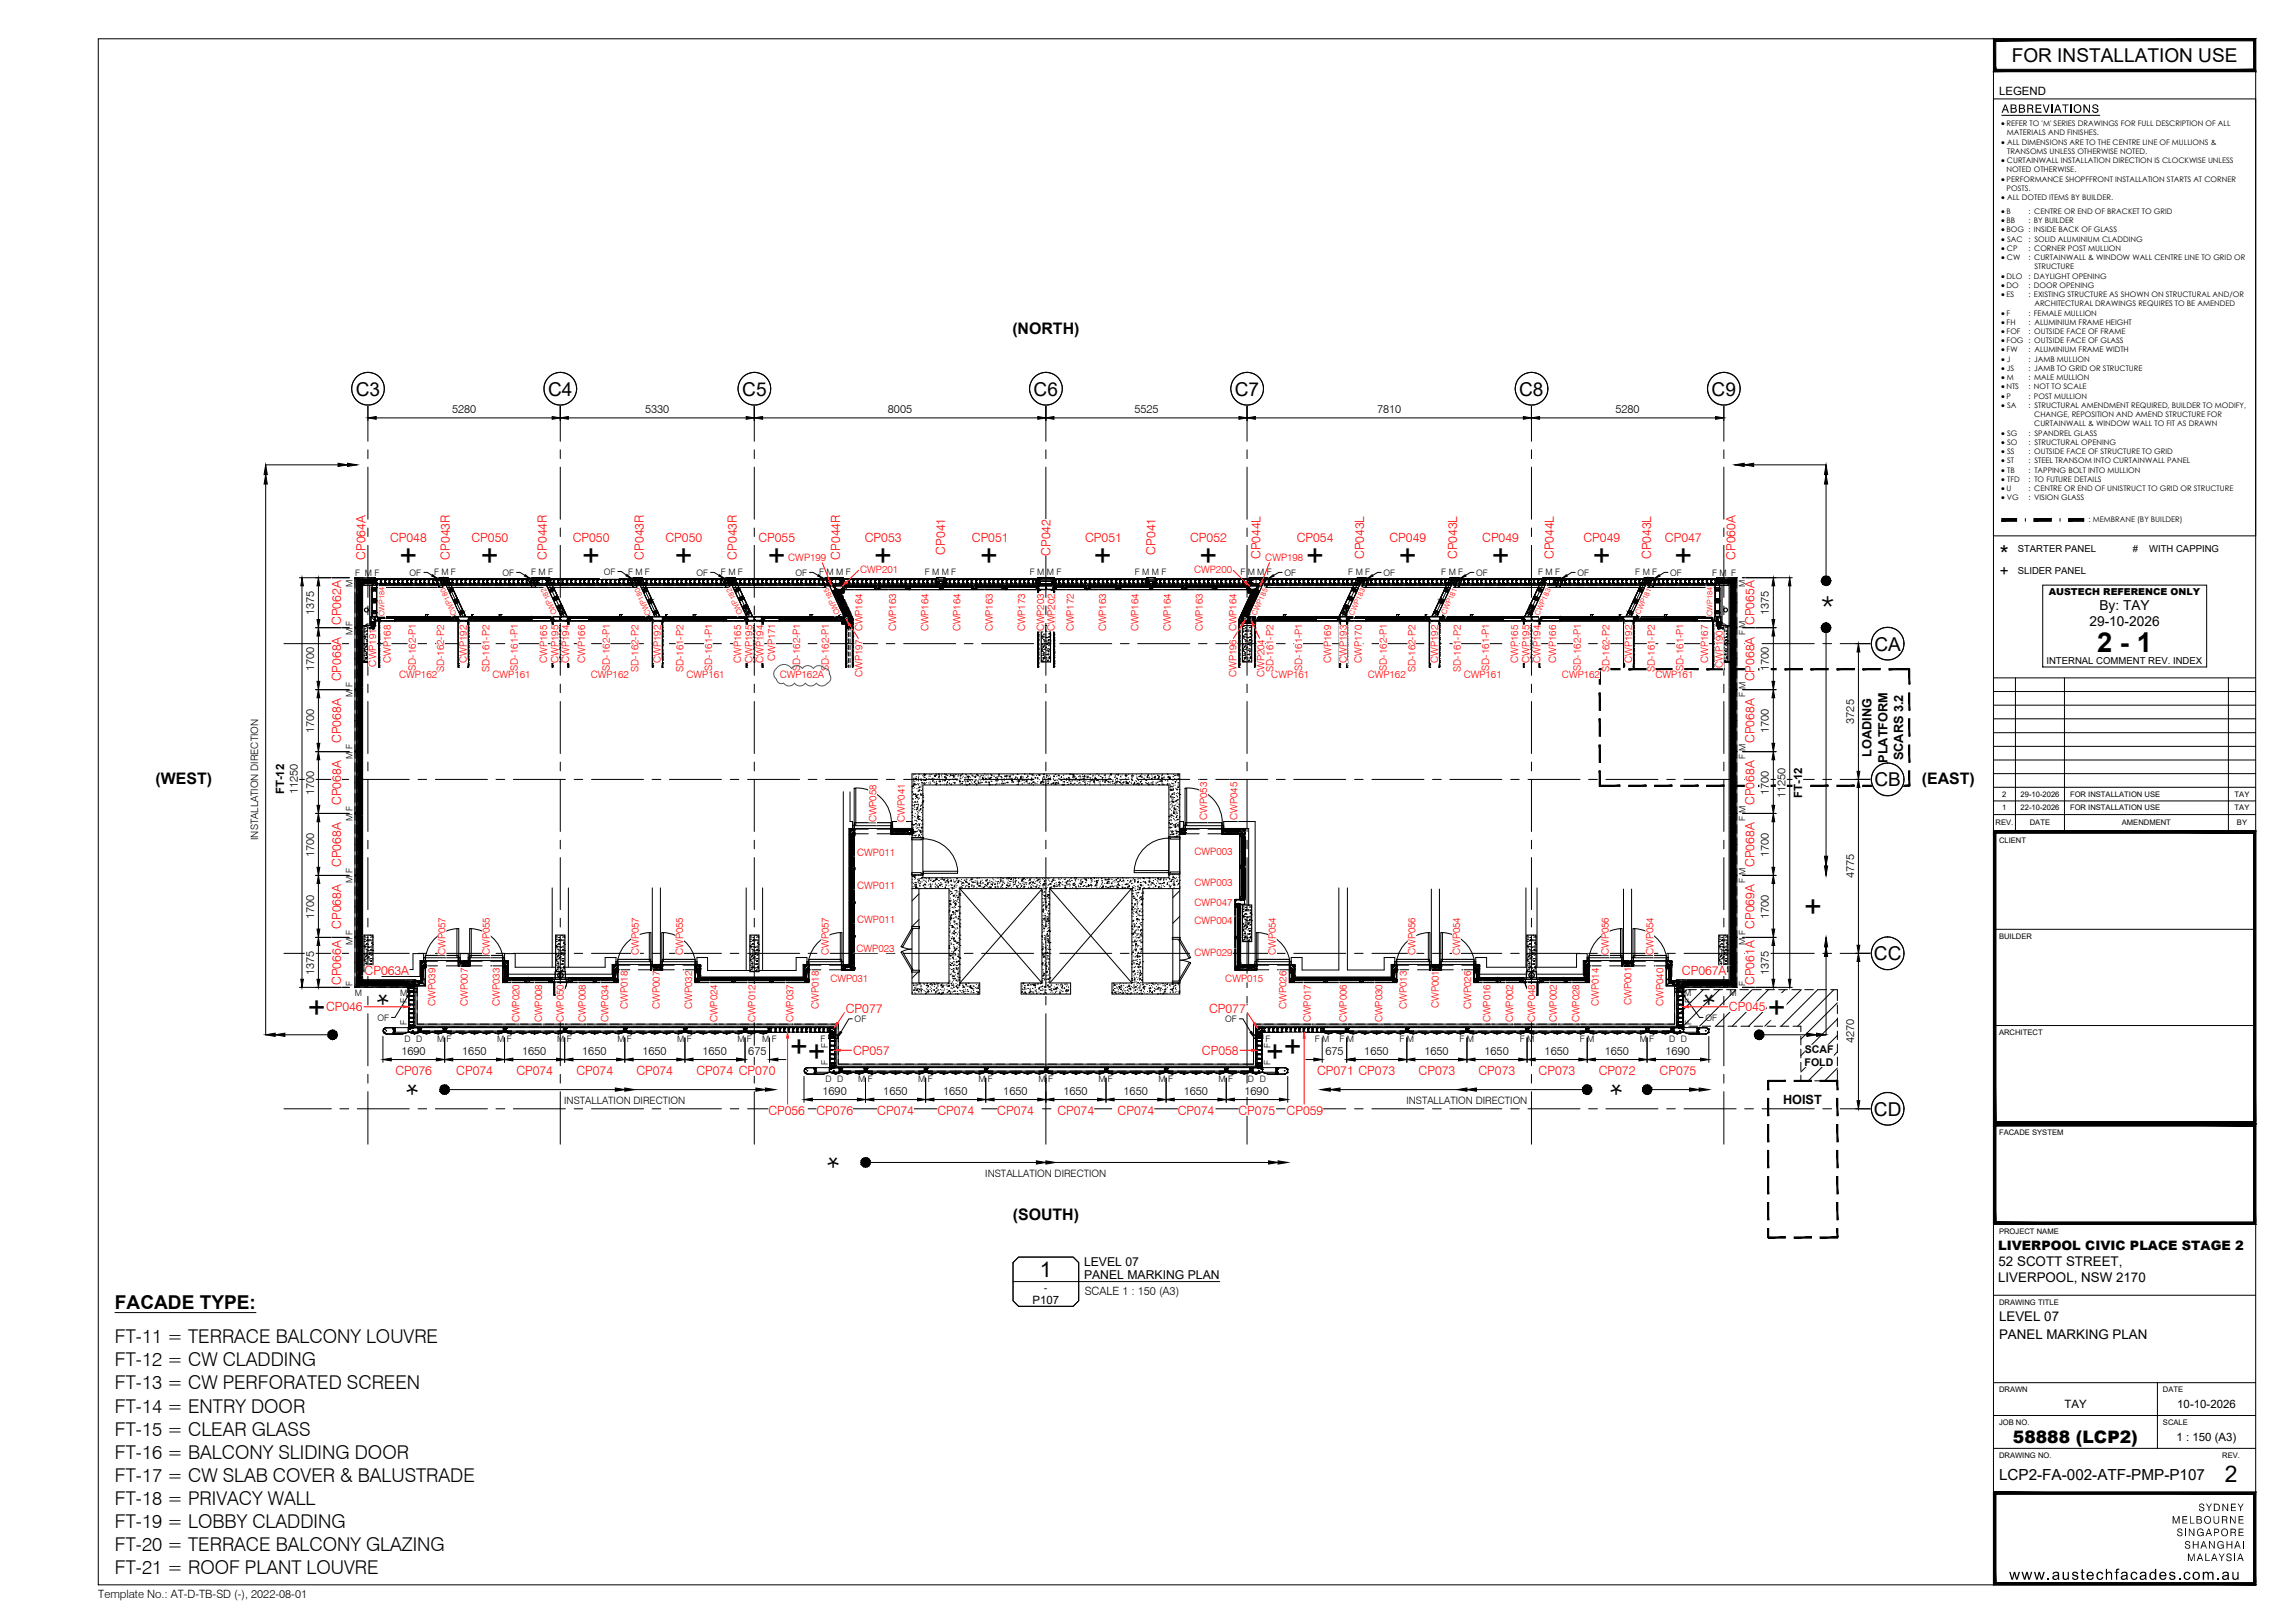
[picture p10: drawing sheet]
<svg xmlns="http://www.w3.org/2000/svg" width="420mm" height="297mm" viewBox="0 0 420 297" stroke-linecap="round" stroke-linejoin="round" font-family="sans-serif">
<defs><g id="words">
<g font-size="5.6">
<text x="73.2" y="103.7">+</text>
<text x="88.1" y="103.7">+</text>
<text x="106.6" y="103.7">+</text>
<text x="123.6" y="103.7">+</text>
<text x="140.5" y="103.7">+</text>
<text x="160.1" y="103.7">+</text>
<text x="179.5" y="103.7">+</text>
<text x="200.2" y="103.7">+</text>
<text x="219.6" y="103.7">+</text>
<text x="239.1" y="103.7">+</text>
<text x="256.1" y="103.7">+</text>
<text x="273.1" y="103.7">+</text>
<text x="291.6" y="103.7">+</text>
<text x="306.5" y="103.7">+</text>
<text x="333.2" y="113.2">*</text>
<text x="330.3" y="167.9">+</text>
<text x="71.5" y="179.9" transform="rotate(-180 71.5 179.9)">*</text>
<text x="314.2" y="179.9" transform="rotate(-180 314.2 179.9)">*</text>
<text x="56.3" y="186.3">+</text>
<text x="323.6" y="186.3">+</text>
<text x="76.8" y="196.4" transform="rotate(-180 76.8 196.4)">*</text>
<text x="144.7" y="193.4">+</text>
<text x="147.9" y="194.4">+</text>
<text x="231.8" y="194.4">+</text>
<text x="235" y="193.4">+</text>
<text x="297.3" y="196.4" transform="rotate(-180 297.3 196.4)">*</text>
<text x="153.9" y="209.7" transform="rotate(-180 153.9 209.7)">*</text>
</g>
<text font-size="5" x="383.9" y="119.4">2 - 1</text>
<g font-size="4.2">
<text x="366.1" y="102.8">*</text>
<text x="407.3" y="271.3">2</text>
</g>
<text font-size="3.9" x="190.4" y="233.8">1</text>
<g font-size="3.5">
<text x="368.3" y="11.3">FOR INSTALLATION USE</text>
<text x="65.2" y="72.4">C3</text>
<text x="100.3" y="72.4">C4</text>
<text x="135.9" y="72.4">C5</text>
<text x="189.2" y="72.4">C6</text>
<text x="226.1" y="72.4">C7</text>
<text x="278.1" y="72.4">C8</text>
<text x="313.4" y="72.4">C9</text>
<text x="343.2" y="119.1">CA</text>
<text x="343.2" y="143.9">CB</text>
<text x="343.1" y="175.8">CC</text>
<text x="343.1" y="204.2">CD</text>
<text x="21" y="239.5">FACADE TYPE:</text>
<text x="21" y="245.9">FT-11 = TERRACE BALCONY LOUVRE</text>
<text x="21" y="250">FT-12 = CW CLADDING</text>
<text x="21" y="254.3">FT-13 = CW PERFORATED SCREEN</text>
<text x="21" y="258.5">FT-14 = ENTRY DOOR</text>
<text x="21" y="262.7">FT-15 = CLEAR GLASS</text>
<text x="21" y="267">FT-16 = BALCONY SLIDING DOOR</text>
<text x="21" y="271.2">FT-17 = CW SLAB COVER &amp; BALUSTRADE</text>
<text x="21" y="275.4">FT-18 = PRIVACY WALL</text>
<text x="21" y="279.7">FT-19 = LOBBY CLADDING</text>
<text x="21" y="283.9">FT-20 = TERRACE BALCONY GLAZING</text>
<text x="21" y="288.1">FT-21 = ROOF PLANT LOUVRE</text>
</g>
<text font-size="3.1" x="368.5" y="264.1">58888 (LCP2)</text>
<g font-size="2.9">
<text x="185.3" y="61.2">(NORTH)</text>
<text x="28.5" y="143.4">(WEST)</text>
<text x="351.8" y="143.4">(EAST)</text>
<text x="185.4" y="223.3">(SOUTH)</text>
</g>
<g font-size="2.8">
<text x="366.1" y="105.4">+</text>
<text x="366" y="270.8">LCP2-FA-002-ATF-PMP-P107</text>
<text x="367.8" y="289.1">www.austechfacades.com.au</text>
</g>
<g font-size="2.5">
<text x="384.3" y="111.6">By: TAY</text>
<text x="382.5" y="114.6">29-10-2026</text>
</g>
<g font-size="2.4">
<text x="365.8" y="228.8">LIVERPOOL CIVIC PLACE STAGE 2</text>
<text x="365.9" y="231.7">52 SCOTT STREET,</text>
<text x="365.8" y="234.6">LIVERPOOL, NSW 2170</text>
<text x="366" y="241.8">LEVEL 07</text>
<text x="366" y="245.1">PANEL MARKING PLAN</text>
</g>
<g font-size="2.3" fill="#f00">
<text x="71.4" y="99.2">CP048</text>
<text x="86.3" y="99.2">CP050</text>
<text x="104.9" y="99.2">CP050</text>
<text x="121.8" y="99.2">CP050</text>
<text x="138.9" y="99.2">CP055</text>
<text x="158.3" y="99.2">CP053</text>
<text x="173.1" y="101.5" transform="rotate(-90 173.1 101.5)">CP041</text>
<text x="177.9" y="99.2">CP051</text>
<text x="192.3" y="101.7" transform="rotate(-90 192.3 101.7)">CP042</text>
<text x="198.7" y="99.2">CP051</text>
<text x="211.5" y="101.5" transform="rotate(-90 211.5 101.5)">CP041</text>
<text x="217.9" y="99.2">CP052</text>
<text x="237.4" y="99.2">CP054</text>
<text x="254.4" y="99.2">CP049</text>
<text x="271.4" y="99.2">CP049</text>
<text x="289.9" y="99.2">CP049</text>
<text x="304.8" y="99.2">CP047</text>
<text x="66.9" y="102.5" transform="rotate(-90 66.9 102.5)">CP064A</text>
<text x="82.3" y="102.4" transform="rotate(-90 82.3 102.4)">CP043R</text>
<text x="100.1" y="102.4" transform="rotate(-90 100.1 102.4)">CP044R</text>
<text x="117.9" y="102.4" transform="rotate(-90 117.9 102.4)">CP043R</text>
<text x="134.9" y="102.4" transform="rotate(-90 134.9 102.4)">CP043R</text>
<text x="153.8" y="102.4" transform="rotate(-90 153.8 102.4)">CP044R</text>
<text x="230.8" y="102.3" transform="rotate(-90 230.8 102.3)">CP044L</text>
<text x="249.8" y="102.3" transform="rotate(-90 249.8 102.3)">CP043L</text>
<text x="266.7" y="102.3" transform="rotate(-90 266.7 102.3)">CP043L</text>
<text x="284.5" y="102.3" transform="rotate(-90 284.5 102.3)">CP044L</text>
<text x="302.3" y="102.3" transform="rotate(-90 302.3 102.3)">CP043L</text>
<text x="317.8" y="102.5" transform="rotate(-90 317.8 102.5)">CP060A</text>
<text x="62.5" y="114.4" transform="rotate(-90 62.5 114.4)">CP062A</text>
<text x="321.2" y="114.4" transform="rotate(-90 321.2 114.4)">CP065A</text>
<text x="62.5" y="124.7" transform="rotate(-90 62.5 124.7)">CP068A</text>
<text x="321.2" y="124.7" transform="rotate(-90 321.2 124.7)">CP068A</text>
<text x="62.5" y="136" transform="rotate(-90 62.5 136)">CP068A</text>
<text x="321.2" y="136" transform="rotate(-90 321.2 136)">CP068A</text>
<text x="62.5" y="147.3" transform="rotate(-90 62.5 147.3)">CP068A</text>
<text x="321.2" y="147.3" transform="rotate(-90 321.2 147.3)">CP068A</text>
<text x="62.5" y="158.7" transform="rotate(-90 62.5 158.7)">CP068A</text>
<text x="321.2" y="158.7" transform="rotate(-90 321.2 158.7)">CP068A</text>
<text x="62.5" y="170" transform="rotate(-90 62.5 170)">CP068A</text>
<text x="321.2" y="170" transform="rotate(-90 321.2 170)">CP069A</text>
<text x="66.8" y="178.5">CP063A</text>
<text x="307.9" y="178.5">CP067A</text>
<text x="59.7" y="185.1">CP046</text>
<text x="62.5" y="180.3" transform="rotate(-90 62.5 180.3)">CP066A</text>
<text x="154.9" y="185.4">CP077</text>
<text x="221.4" y="185.4">CP077</text>
<text x="316.5" y="185.1">CP045</text>
<text x="321.2" y="180.3" transform="rotate(-90 321.2 180.3)">CP061A</text>
<text x="72.4" y="196.8">CP076</text>
<text x="83.5" y="196.8">CP074</text>
<text x="94.5" y="196.8">CP074</text>
<text x="105.5" y="196.8">CP074</text>
<text x="116.5" y="196.8">CP074</text>
<text x="127.5" y="196.8">CP074 CP070</text>
<text x="156.2" y="193">CP057</text>
<text x="220" y="193">CP058</text>
<text x="241.1" y="196.8">CP071 CP073</text>
<text x="259.7" y="196.8">CP073</text>
<text x="270.7" y="196.8">CP073</text>
<text x="281.7" y="196.8">CP073</text>
<text x="292.7" y="196.8">CP072</text>
<text x="303.8" y="196.8">CP075</text>
<text x="140.7" y="204.1">CP056</text>
<text x="149.5" y="204.1">CP076</text>
<text x="160.6" y="204.1">CP074</text>
<text x="171.6" y="204.1">CP074</text>
<text x="182.6" y="204.1">CP074</text>
<text x="193.6" y="204.1">CP074</text>
<text x="204.6" y="204.1">CP074</text>
<text x="215.6" y="204.1">CP074</text>
<text x="226.7" y="204.1">CP075</text>
<text x="235.5" y="204.1">CP059</text>
</g>
<g font-size="2.3">
<text x="342.6" y="138.5" transform="rotate(-90 342.6 138.5)">LOADING</text>
<text x="345.5" y="139.6" transform="rotate(-90 345.5 139.6)">PLATFORM</text>
<text x="348.4" y="139.1" transform="rotate(-90 348.4 139.1)">SCARS 3.2</text>
<text x="326.4" y="202">HOIST</text>
</g>
<g font-size="2.2">
<text x="198.5" y="231.7">LEVEL 07</text>
<text x="198.5" y="234.1">PANEL MARKING PLAN</text>
</g>
<g font-size="2.1">
<text x="366" y="17.3">LEGEND</text>
<text x="366.5" y="20.6">ABBREVIATIONS</text>
<text x="82.8" y="75.7">5280</text>
<text x="118.1" y="75.7">5330</text>
<text x="162.6" y="75.7">8005</text>
<text x="207.7" y="75.7">5525</text>
<text x="252.1" y="75.7">7810</text>
<text x="295.7" y="75.7">5280</text>
<text x="57.5" y="112.6" transform="rotate(-90 57.5 112.6)">1375</text>
<text x="323.8" y="112.6" transform="rotate(-90 323.8 112.6)">1375</text>
<text x="57.5" y="122.8" transform="rotate(-90 57.5 122.8)">1700</text>
<text x="323.8" y="122.8" transform="rotate(-90 323.8 122.8)">1700</text>
<text x="57.5" y="134.2" transform="rotate(-90 57.5 134.2)">1700</text>
<text x="323.8" y="134.2" transform="rotate(-90 323.8 134.2)">1700</text>
<text x="339.5" y="132.4" transform="rotate(-90 339.5 132.4)">3725</text>
<text x="52" y="145.4" transform="rotate(-90 52 145.4)">FT-12</text>
<text x="54.5" y="145.4" transform="rotate(-90 54.5 145.4)">11250</text>
<text x="57.5" y="145.5" transform="rotate(-90 57.5 145.5)">1700</text>
<text x="323.8" y="145.5" transform="rotate(-90 323.8 145.5)">1700</text>
<text x="326.9" y="146" transform="rotate(-90 326.9 146)">11250</text>
<text x="329.9" y="146" transform="rotate(-90 329.9 146)">FT-12</text>
<text x="57.5" y="156.8" transform="rotate(-90 57.5 156.8)">1700</text>
<text x="323.8" y="156.8" transform="rotate(-90 323.8 156.8)">1700</text>
<text x="339.5" y="160.8" transform="rotate(-90 339.5 160.8)">4775</text>
<text x="57.5" y="168.2" transform="rotate(-90 57.5 168.2)">1700</text>
<text x="323.8" y="168.2" transform="rotate(-90 323.8 168.2)">1700</text>
<text x="57.5" y="178.4" transform="rotate(-90 57.5 178.4)">1375</text>
<text x="323.8" y="178.4" transform="rotate(-90 323.8 178.4)">1375</text>
<text x="339.5" y="191" transform="rotate(-90 339.5 191)">4270</text>
<text x="73.5" y="193.1">1690</text>
<text x="84.6" y="193.1">1650</text>
<text x="95.6" y="193.1">1650</text>
<text x="106.6" y="193.1">1650</text>
<text x="117.6" y="193.1">1650</text>
<text x="128.6" y="193.1">1650</text>
<text x="137" y="193.1">675</text>
<text x="242.7" y="193.1">675</text>
<text x="249.8" y="193.1">1650</text>
<text x="260.8" y="193.1">1650</text>
<text x="271.8" y="193.1">1650</text>
<text x="282.8" y="193.1">1650</text>
<text x="293.8" y="193.1">1650</text>
<text x="304.9" y="193.1">1690</text>
<text x="150.6" y="200.5">1690</text>
<text x="161.7" y="200.5">1650</text>
<text x="172.7" y="200.5">1650</text>
<text x="183.7" y="200.5">1650</text>
<text x="194.7" y="200.5">1650</text>
<text x="205.7" y="200.5">1650</text>
<text x="216.7" y="200.5">1650</text>
<text x="227.8" y="200.5">1690</text>
<text x="189" y="238.6">P107</text>
<text x="198.6" y="237.1">SCALE 1 : 150 (A3)</text>
<text x="378" y="257.7">TAY</text>
<text x="398.6" y="257.7">10-10-2026</text>
<text x="398.5" y="263.7">1 : 150 (A3)</text>
<text x="18" y="292.6">Template No.: AT-D-TB-SD (-), 2022-08-01</text>
</g>
<g font-size="1.9" fill="#f00">
<text x="144.3" y="102.6">CWP199</text>
<text x="157.5" y="104.8">CWP201</text>
<text x="218.6" y="104.8">CWP200</text>
<text x="231.6" y="102.6">CWP198</text>
<text x="157.9" y="115.6" transform="rotate(-90 157.9 115.6)">CWP164</text>
<text x="164" y="115.6" transform="rotate(-90 164 115.6)">CWP163</text>
<text x="170" y="115.6" transform="rotate(-90 170 115.6)">CWP164</text>
<text x="175.9" y="115.6" transform="rotate(-90 175.9 115.6)">CWP164</text>
<text x="181.8" y="115.6" transform="rotate(-90 181.8 115.6)">CWP163</text>
<text x="187.7" y="115.6" transform="rotate(-90 187.7 115.6)">CWP173</text>
<text x="191.1" y="115.6" transform="rotate(-90 191.1 115.6)">CWP203</text>
<text x="193.1" y="115.6" transform="rotate(-90 193.1 115.6)">CWP202</text>
<text x="196.6" y="115.6" transform="rotate(-90 196.6 115.6)">CWP172</text>
<text x="202.5" y="115.6" transform="rotate(-90 202.5 115.6)">CWP163</text>
<text x="208.4" y="115.6" transform="rotate(-90 208.4 115.6)">CWP164</text>
<text x="214.3" y="115.6" transform="rotate(-90 214.3 115.6)">CWP164</text>
<text x="220.2" y="115.6" transform="rotate(-90 220.2 115.6)">CWP163</text>
<text x="226.4" y="115.6" transform="rotate(-90 226.4 115.6)">CWP164</text>
<text x="68.9" y="122" transform="rotate(-90 68.9 122)">CWP191</text>
<text x="71.5" y="121.3" transform="rotate(-90 71.5 121.3)">CWP168</text>
<text x="73.1" y="124.1">CWP162</text>
<text x="76.1" y="122.8" transform="rotate(-90 76.1 122.8)">SD-162-P1</text>
<text x="81.3" y="123" transform="rotate(-90 81.3 123)">SD-162-P2</text>
<text x="85.5" y="121.3" transform="rotate(-90 85.5 121.3)">CWP192</text>
<text x="89.6" y="123" transform="rotate(-90 89.6 123)">SD-161-P2</text>
<text x="90.2" y="124.1">CWP161</text>
<text x="94.8" y="122.8" transform="rotate(-90 94.8 122.8)">SD-161-P1</text>
<text x="100.2" y="121.3" transform="rotate(-90 100.2 121.3)">CWP165</text>
<text x="102.2" y="121.3" transform="rotate(-90 102.2 121.3)">CWP195</text>
<text x="104.2" y="121.4" transform="rotate(-90 104.2 121.4)">CWP194</text>
<text x="107.1" y="121.4" transform="rotate(-90 107.1 121.4)">CWP166</text>
<text x="108.2" y="124.1">CWP162</text>
<text x="111.6" y="122.8" transform="rotate(-90 111.6 122.8)">SD-162-P1</text>
<text x="116.9" y="123" transform="rotate(-90 116.9 123)">SD-162-P2</text>
<text x="121" y="121.3" transform="rotate(-90 121 121.3)">CWP192</text>
<text x="125.1" y="123" transform="rotate(-90 125.1 123)">SD-161-P2</text>
<text x="125.7" y="124.1">CWP161</text>
<text x="130.4" y="122.8" transform="rotate(-90 130.4 122.8)">SD-161-P1</text>
<text x="135.7" y="121.3" transform="rotate(-90 135.7 121.3)">CWP165</text>
<text x="137.8" y="121.3" transform="rotate(-90 137.8 121.3)">CWP195</text>
<text x="139.8" y="121.4" transform="rotate(-90 139.8 121.4)">CWP194</text>
<text x="141.9" y="121" transform="rotate(-90 141.9 121)">CWP171</text>
<text x="142.7" y="124.1">CWP162A</text>
<text x="146.5" y="122.8" transform="rotate(-90 146.5 122.8)">SD-162-P1</text>
<text x="151.8" y="122.8" transform="rotate(-90 151.8 122.8)">SD-162-P1</text>
<text x="157.9" y="123.9" transform="rotate(-90 157.9 123.9)">CWP197</text>
<text x="226.4" y="123.9" transform="rotate(-90 226.4 123.9)">CWP196</text>
<text x="231.5" y="123.9" transform="rotate(-90 231.5 123.9)">CWP204</text>
<text x="232.7" y="124.1">CWP161</text>
<text x="233.2" y="123" transform="rotate(-90 233.2 123)">SD-161-P2</text>
<text x="238.4" y="122.8" transform="rotate(-90 238.4 122.8)">SD-161-P1</text>
<text x="243.7" y="121.3" transform="rotate(-90 243.7 121.3)">CWP169</text>
<text x="246.6" y="121.3" transform="rotate(-90 246.6 121.3)">CWP193</text>
<text x="249.3" y="121.4" transform="rotate(-90 249.3 121.4)">CWP170</text>
<text x="250.4" y="124.1">CWP162</text>
<text x="253.9" y="122.8" transform="rotate(-90 253.9 122.8)">SD-162-P1</text>
<text x="259.2" y="123" transform="rotate(-90 259.2 123)">SD-162-P2</text>
<text x="263.3" y="121.3" transform="rotate(-90 263.3 121.3)">CWP192</text>
<text x="267.4" y="123" transform="rotate(-90 267.4 123)">SD-161-P2</text>
<text x="268" y="124.1">CWP161</text>
<text x="272.6" y="122.8" transform="rotate(-90 272.6 122.8)">SD-161-P1</text>
<text x="278" y="121.3" transform="rotate(-90 278 121.3)">CWP165</text>
<text x="280" y="121.3" transform="rotate(-90 280 121.3)">CWP195</text>
<text x="282" y="121.4" transform="rotate(-90 282 121.4)">CWP194</text>
<text x="284.9" y="121.4" transform="rotate(-90 284.9 121.4)">CWP166</text>
<text x="286" y="124.1">CWP162</text>
<text x="289.4" y="122.8" transform="rotate(-90 289.4 122.8)">SD-162-P1</text>
<text x="294.7" y="123" transform="rotate(-90 294.7 123)">SD-162-P2</text>
<text x="298.8" y="121.3" transform="rotate(-90 298.8 121.3)">CWP192</text>
<text x="302.9" y="123" transform="rotate(-90 302.9 123)">SD-161-P2</text>
<text x="303.1" y="124.1">CWP161</text>
<text x="308.2" y="122.8" transform="rotate(-90 308.2 122.8)">SD-161-P1</text>
<text x="312.7" y="121.4" transform="rotate(-90 312.7 121.4)">CWP167</text>
<text x="315.4" y="122.3" transform="rotate(-90 315.4 122.3)">CWP190</text>
<text x="160.4" y="150.5" transform="rotate(-90 160.4 150.5)">CWP058</text>
<text x="165.7" y="150.4" transform="rotate(-90 165.7 150.4)">CWP041</text>
<text x="221" y="150.1" transform="rotate(-90 221 150.1)">CWP053</text>
<text x="226.6" y="150.1" transform="rotate(-90 226.6 150.1)">CWP045</text>
<text x="156.9" y="156.6">CWP011</text>
<text x="218.7" y="156.4">CWP003</text>
<text x="156.9" y="162.8">CWP011</text>
<text x="218.7" y="165.8">CWP047</text>
<text x="218.7" y="162.2">CWP003</text>
<text x="156.9" y="168.9">CWP011</text>
<text x="218.7" y="169.1">CWP004</text>
<text x="81.6" y="174.8" transform="rotate(-90 81.6 174.8)">CWP057</text>
<text x="89.7" y="174.8" transform="rotate(-90 89.7 174.8)">CWP055</text>
<text x="117" y="174.8" transform="rotate(-90 117 174.8)">CWP057</text>
<text x="125.1" y="174.8" transform="rotate(-90 125.1 174.8)">CWP055</text>
<text x="151.7" y="174.8" transform="rotate(-90 151.7 174.8)">CWP057</text>
<text x="152" y="179.6">CWP031</text>
<text x="156.8" y="174.3">CWP023</text>
<text x="218.7" y="175">CWP029</text>
<text x="224.3" y="179.6">CWP015</text>
<text x="233.6" y="174.8" transform="rotate(-90 233.6 174.8)">CWP054</text>
<text x="259.2" y="174.8" transform="rotate(-90 259.2 174.8)">CWP056</text>
<text x="267.3" y="174.8" transform="rotate(-90 267.3 174.8)">CWP054</text>
<text x="294.6" y="174.8" transform="rotate(-90 294.6 174.8)">CWP056</text>
<text x="302.7" y="174.8" transform="rotate(-90 302.7 174.8)">CWP054</text>
<text x="79.8" y="184.1" transform="rotate(-90 79.8 184.1)">CWP039</text>
<text x="85.6" y="184.1" transform="rotate(-90 85.6 184.1)">CWP007</text>
<text x="91.5" y="184.1" transform="rotate(-90 91.5 184.1)">CWP033</text>
<text x="114.9" y="184.7" transform="rotate(-90 114.9 184.7)">CWP018</text>
<text x="120.8" y="184.7" transform="rotate(-90 120.8 184.7)">CWP007</text>
<text x="126.7" y="184.7" transform="rotate(-90 126.7 184.7)">CWP032</text>
<text x="149.9" y="184.7" transform="rotate(-90 149.9 184.7)">CWP018</text>
<text x="235.5" y="184.7" transform="rotate(-90 235.5 184.7)">CWP026</text>
<text x="257.6" y="184.7" transform="rotate(-90 257.6 184.7)">CWP013</text>
<text x="263.4" y="184.5" transform="rotate(-90 263.4 184.5)">CWP001</text>
<text x="269.3" y="184.7" transform="rotate(-90 269.3 184.7)">CWP026</text>
<text x="292.7" y="184.1" transform="rotate(-90 292.7 184.1)">CWP014</text>
<text x="298.7" y="183.9" transform="rotate(-90 298.7 183.9)">CWP001</text>
<text x="304.5" y="184.1" transform="rotate(-90 304.5 184.1)">CWP040</text>
<text x="95.1" y="187.1" transform="rotate(-90 95.1 187.1)">CWP020</text>
<text x="99.2" y="187.1" transform="rotate(-90 99.2 187.1)">CWP008</text>
<text x="103.3" y="187.1" transform="rotate(-90 103.3 187.1)">CWP050</text>
<text x="107.2" y="187.1" transform="rotate(-90 107.2 187.1)">CWP008</text>
<text x="111.4" y="187.1" transform="rotate(-90 111.4 187.1)">CWP034</text>
<text x="131.4" y="187.1" transform="rotate(-90 131.4 187.1)">CWP024</text>
<text x="138.3" y="187.1" transform="rotate(-90 138.3 187.1)">CWP012</text>
<text x="145.2" y="187.1" transform="rotate(-90 145.2 187.1)">CWP037</text>
<text x="240" y="187.1" transform="rotate(-90 240 187.1)">CWP017</text>
<text x="246.5" y="187.1" transform="rotate(-90 246.5 187.1)">CWP006</text>
<text x="253.1" y="187.1" transform="rotate(-90 253.1 187.1)">CWP030</text>
<text x="272.9" y="187.1" transform="rotate(-90 272.9 187.1)">CWP016</text>
<text x="277" y="187.1" transform="rotate(-90 277 187.1)">CWP002</text>
<text x="281.1" y="187.1" transform="rotate(-90 281.1 187.1)">CWP048</text>
<text x="285" y="187.1" transform="rotate(-90 285 187.1)">CWP002</text>
<text x="289.2" y="187.1" transform="rotate(-90 289.2 187.1)">CWP028</text>
</g>
<g font-size="1.9">
<text x="47.3" y="153.7" transform="rotate(-90 47.3 153.7)">INSTALLATION DIRECTION</text>
<text x="330.4" y="195.1">FOLD</text>
<text x="330.4" y="192.7">SCAF</text>
<text x="103.3" y="202.1">INSTALLATION DIRECTION</text>
<text x="257.5" y="202.1">INSTALLATION DIRECTION</text>
<text x="180.4" y="215.4">INSTALLATION DIRECTION</text>
<text x="397.6" y="278.8">MELBOURNE</text>
<text x="398.5" y="281.1">SINGAPORE</text>
<text x="402.5" y="276.5">SYDNEY</text>
<text x="399.9" y="283.4">SHANGHAI</text>
<text x="400.4" y="285.7">MALAYSIA</text>
</g>
<g font-size="1.7">
<text x="369.4" y="101.1">STARTER PANEL</text>
<text x="390.5" y="101.1">#</text>
<text x="393.4" y="101.1">WITH CAPPING</text>
<text x="369.4" y="105.1">SLIDER PANEL</text>
<text x="375.1" y="108.8">AUSTECH REFERENCE ONLY</text>
<text x="374.6" y="121.6">INTERNAL COMMENT REV. INDEX</text>
<text x="191.2" y="236.3">-</text>
</g>
<g font-size="1.6">
<text x="64.6" y="107.5" transform="rotate(-90 64.6 107.5)">M</text>
<text x="65" y="105.4">F M F</text>
<text x="75" y="105.4">OF</text>
<text x="79.5" y="105.3">F M F</text>
<text x="92" y="105.4">OF</text>
<text x="97.2" y="105.3">F M F</text>
<text x="110.5" y="105.2">OF</text>
<text x="115" y="105.3">F M F</text>
<text x="127.5" y="105.4">OF</text>
<text x="132" y="105.3">F M F</text>
<text x="145.6" y="105.4">OF</text>
<text x="150" y="105.3">F M M F</text>
<text x="169.3" y="105.3">F M M F</text>
<text x="188.6" y="105.3">F M M F</text>
<text x="207.8" y="105.3">F M M F</text>
<text x="227.1" y="105.3">F M M F</text>
<text x="235.2" y="105.4">OF</text>
<text x="246.8" y="105.3">F M F</text>
<text x="253.3" y="105.4">OF</text>
<text x="263.9" y="105.3">F M F</text>
<text x="270.3" y="105.4">OF</text>
<text x="281.6" y="105.3">F M F</text>
<text x="288.8" y="105.4">OF</text>
<text x="299.4" y="105.3">F M F</text>
<text x="305.8" y="105.4">OF</text>
<text x="313.4" y="105.4">F M F</text>
<text x="319.6" y="107.5" transform="rotate(-90 319.6 107.5)">M</text>
<text x="64.6" y="116.3" transform="rotate(-90 64.6 116.3)">M F</text>
<text x="319.6" y="116.2" transform="rotate(-90 319.6 116.2)">F M</text>
<text x="64.6" y="127.6" transform="rotate(-90 64.6 127.6)">M F</text>
<text x="319.6" y="127.5" transform="rotate(-90 319.6 127.5)">F M</text>
<text x="64.6" y="138.9" transform="rotate(-90 64.6 138.9)">M F</text>
<text x="319.6" y="138.9" transform="rotate(-90 319.6 138.9)">F M</text>
<text x="64.6" y="150.3" transform="rotate(-90 64.6 150.3)">M F</text>
<text x="319.6" y="150.2" transform="rotate(-90 319.6 150.2)">F M</text>
<text x="64.6" y="161.6" transform="rotate(-90 64.6 161.6)">M F</text>
<text x="319.6" y="161.6" transform="rotate(-90 319.6 161.6)">F M</text>
<text x="64.6" y="172.9" transform="rotate(-90 64.6 172.9)">M F</text>
<text x="319.6" y="172.9" transform="rotate(-90 319.6 172.9)">M F</text>
<text x="64.6" y="180.5" transform="rotate(-90 64.6 180.5)">F</text>
<text x="65" y="182.3">M</text>
<text x="73.2" y="182.3">M</text>
<text x="74.5" y="183.6" transform="rotate(-90 74.5 183.6)">F</text>
<text x="308.4" y="182.3">M</text>
<text x="309.7" y="183.6" transform="rotate(-90 309.7 183.6)">F</text>
<text x="316.6" y="182.3">M</text>
<text x="319.6" y="180.5" transform="rotate(-90 319.6 180.5)">F</text>
<text x="69.1" y="186.8">OF</text>
<text x="74" y="190.7">D D</text>
<text x="74.5" y="187.6" transform="rotate(-90 74.5 187.6)">F</text>
<text x="80" y="190.7">M F</text>
<text x="91" y="190.7">M F</text>
<text x="102" y="190.7">M F</text>
<text x="113" y="190.7">M F</text>
<text x="124" y="190.7">M F</text>
<text x="135" y="190.7">M F</text>
<text x="139.5" y="190.7">M F</text>
<text x="150.2" y="190.7">F</text>
<text x="151.6" y="191.7" transform="rotate(-90 151.6 191.7)">F</text>
<text x="156.5" y="187.1">OF</text>
<text x="224.3" y="187.1">OF</text>
<text x="231.7" y="190.7">F</text>
<text x="232.6" y="191.7" transform="rotate(-90 232.6 191.7)">F</text>
<text x="240.7" y="190.7">F M</text>
<text x="245.2" y="190.7">F M</text>
<text x="256.2" y="190.7">F M</text>
<text x="267.2" y="190.7">F M</text>
<text x="278.2" y="190.7">F M</text>
<text x="289.2" y="190.7">F M</text>
<text x="300.2" y="190.7">M F</text>
<text x="305.6" y="190.7">D D</text>
<text x="309.7" y="187.6" transform="rotate(-90 309.7 187.6)">F</text>
<text x="312.2" y="186.8">OF</text>
<text x="151.6" y="195" transform="rotate(-90 151.6 195)">F</text>
<text x="232.6" y="195" transform="rotate(-90 232.6 195)">F</text>
<text x="151.1" y="198">D D</text>
<text x="157.1" y="198">M F</text>
<text x="168.1" y="198">M F</text>
<text x="179.1" y="198">M F</text>
<text x="190.1" y="198">M F</text>
<text x="201.1" y="198">M F</text>
<text x="212.1" y="198">M F</text>
<text x="223.1" y="198">M F</text>
<text x="228.5" y="198">D D</text>
</g>
<g font-size="1.5">
<text x="366.4" y="23.1">· REFER TO 'M' SERIES DRAWINGS FOR FULL DESCRIPTION OF ALL</text>
<text x="366.4" y="26.5">· ALL DIMENSIONS ARE TO THE CENTRE LINE OF MULLIONS &amp;</text>
<text x="366.4" y="29.9">· CURTAINWALL INSTALLATION DIRECTION IS CLOCKWISE UNLESS</text>
<text x="366.4" y="33.3">· PERFORMANCE SHOPFFRONT INSTALLATION STARTS AT CORNER</text>
<text x="366.4" y="36.6">· ALL DOTED ITEMS BY BUILDER.</text>
<text x="366.4" y="39.2">· B</text>
<text x="366.4" y="40.9">· BB</text>
<text x="366.4" y="42.5">· BOG : INSIDE BACK OF GLASS</text>
<text x="366.4" y="44.2">· SAC</text>
<text x="366.4" y="45.9">· CP</text>
<text x="366.4" y="47.6">· CW</text>
<text x="366.4" y="51">· DLO</text>
<text x="366.4" y="52.7">· DO</text>
<text x="366.4" y="54.4">· ES</text>
<text x="366.4" y="57.8">· F</text>
<text x="366.4" y="59.5">· FH</text>
<text x="366.4" y="61.2">· FOF</text>
<text x="366.4" y="62.9">· FOG : OUTSIDE FACE OF GLASS</text>
<text x="366.4" y="64.5">· FW</text>
<text x="366.4" y="66.2">· J</text>
<text x="366.4" y="67.9">· JS</text>
<text x="366.4" y="69.6">· M</text>
<text x="366.4" y="71.3">· NTS</text>
<text x="366.4" y="73">· P</text>
<text x="366.4" y="74.7">· SA</text>
<text x="366.4" y="79.7">· SG</text>
<text x="366.4" y="81.4">· SO</text>
<text x="366.4" y="83.1">· SS</text>
<text x="366.4" y="84.8">· ST</text>
<text x="366.4" y="86.5">· TB</text>
<text x="366.4" y="88.2">· TFD</text>
<text x="366.4" y="89.9">· U</text>
<text x="366.4" y="91.6">· VG</text>
</g>
<g font-size="1.4">
<text x="367.4" y="24.8">MATERIALS AND FINISHES.</text>
<text x="367.5" y="28.2">TRANSOMS UNLESS OTHERWISE NOTED.</text>
<text x="367.3" y="31.6">NOTED OTHERWISE.</text>
<text x="367.4" y="35">POSTS.</text>
<text x="371.3" y="39.2">: CENTRE OR END OF BRACKET TO GRID</text>
<text x="371.3" y="40.9">: BY BUILDER</text>
<text x="371.3" y="44.2">: SOLID ALUMINIUM CLADDING</text>
<text x="371.3" y="45.9">: CORNER POST MULLION</text>
<text x="371.3" y="47.6">: CURTAINWALL &amp; WINDOW WALL CENTRE LINE TO GRID OR</text>
<text x="371.3" y="51">: DAYLIGHT OPENING</text>
<text x="371.3" y="52.7">: DOOR OPENING</text>
<text x="372.4" y="49.3">STRUCTURE</text>
<text x="371.3" y="54.4">: EXISTING STRUCTURE AS SHOWN ON STRUCTURAL AND/OR</text>
<text x="371.3" y="57.8">: FEMALE MULLION</text>
<text x="371.3" y="59.5">: ALUMINIUM FRAME HEIGHT</text>
<text x="372.4" y="56.1">ARCHITECTURAL DRAWINGS REQUIRES TO BE AMENDED</text>
<text x="371.3" y="61.2">: OUTSIDE FACE OF FRAME</text>
<text x="371.3" y="64.5">: ALUMINIUM FRAME WIDTH</text>
<text x="371.3" y="66.2">: JAMB MULLION</text>
<text x="371.3" y="67.9">: JAMB TO GRID OR STRUCTURE</text>
<text x="371.3" y="69.6">: MALE MULLION</text>
<text x="371.3" y="71.3">: NOT TO SCALE</text>
<text x="371.3" y="73">: POST MULLION</text>
<text x="371.3" y="74.7">: STRUCTURAL AMENDMENT REQUIRED, BUILDER TO MODIFY,</text>
<text x="372.4" y="76.4">CHANGE, REPOSITION AND AMEND STRUCTURE FOR</text>
<text x="371.3" y="79.7">: SPANDREL GLASS</text>
<text x="371.3" y="81.4">: STRUCTURAL OPENING</text>
<text x="371.3" y="83.1">: OUTSIDE FACE OF STRUCTURE TO GRID</text>
<text x="372.4" y="78">CURTAINWALL &amp; WINDOW WALL TO FIT AS DRAWN</text>
<text x="371.3" y="84.8">: STEEL TRANSOM INTO CURTAINWALL PANEL</text>
<text x="371.3" y="86.5">: TAPPING BOLT INTO MULLION</text>
<text x="371.3" y="88.2">: TO FUTURE DETAILS</text>
<text x="371.3" y="89.9">: CENTRE OR END OF UNISTRUCT TO GRID OR STRUCTURE</text>
<text x="371.3" y="91.6">: VISION GLASS</text>
<text x="382.4" y="95.6">: MEMBRANE (BY BUILDER)</text>
<text x="366.6" y="148.3">1</text>
<text x="366.6" y="145.8">2</text>
<text x="369.9" y="148.3">22-10-2026</text>
<text x="369.9" y="145.8">29-10-2026</text>
<text x="379" y="148.3">FOR INSTALLATION USE</text>
<text x="379" y="145.8">FOR INSTALLATION USE</text>
<text x="409.1" y="148.3">TAY</text>
<text x="409.1" y="145.8">TAY</text>
<text x="365.3" y="151.1">REV.</text>
<text x="366" y="154.2">CLIENT</text>
<text x="371.6" y="151.1">DATE</text>
<text x="388.5" y="151.1">AMENDMENT</text>
<text x="409.5" y="151.1">BY</text>
<text x="366" y="171.8">BUILDER</text>
<text x="366" y="189.4">ARCHITECT</text>
<text x="366" y="207.8">FACADE SYSTEM</text>
<text x="366" y="225.8">PROJECT NAME</text>
<text x="366" y="238.8">DRAWING TITLE</text>
<text x="366" y="254.8">DRAWN</text>
<text x="396" y="254.8">DATE</text>
<text x="366" y="260.8">JOB NO.</text>
<text x="396" y="260.8">SCALE</text>
<text x="366" y="266.8">DRAWING NO.</text>
<text x="406.8" y="266.8">REV.</text>
</g>
<g font-size="1.4" fill="#f00">
<text x="70.4" y="112.7" transform="rotate(-90 70.4 112.7)">CWP184</text>
<text x="83.7" y="112.3" transform="rotate(-115 83.7 112.3)">CWP180</text>
<text x="102" y="112.3" transform="rotate(-115 102 112.3)">CWP182</text>
<text x="119.2" y="112.3" transform="rotate(-115 119.2 112.3)">CWP180</text>
<text x="136" y="112.3" transform="rotate(-115 136 112.3)">CWP182</text>
<text x="153.8" y="112.3" transform="rotate(-115 153.8 112.3)">CWP185</text>
<text x="230" y="112.7" transform="rotate(-65 230 112.7)">CWP185</text>
<text x="247.8" y="112.7" transform="rotate(-65 247.8 112.7)">CWP183</text>
<text x="264.7" y="112.6" transform="rotate(-65 264.7 112.6)">CWP181</text>
<text x="281.8" y="112.7" transform="rotate(-65 281.8 112.7)">CWP183</text>
<text x="300.2" y="112.6" transform="rotate(-65 300.2 112.6)">CWP181</text>
<text x="313.5" y="112.7" transform="rotate(-90 313.5 112.7)">CWP184</text>
</g>
</g></defs>
<!-- layer: Det-Mark -->
<path d="M186.5 230.1l-1 1" fill="none" stroke="#fff" stroke-width=".18"/>
<path d="M186.5 239.1h10l1-1zM186.5 239.1l11-8v7zM185.5 238.1l1 1 11-8zM185.5 238.1l11-8 1 1zM185.5 231.1v7l11-8zM185.5 231.1l1-1h10z" fill="#fff" stroke="#fff" stroke-width=".18"/>
<path d="M185.5 231.1l1-1h10l1 1v7l-1 1h-10l-1-1zM185.5 234.6h37.8" fill="none" stroke="#000" stroke-width=".18"/>
<!-- layer: Dim-Gen -->
<g fill="#fff" stroke="#fff" stroke-width=".18">
<path d="M21 236.7v51.8l66.1-51.8zM21 288.5l66.1-51.8v51.8z"/>
<path d="M110 103.4v2.4l3.2-2.4zM110 105.8l3.2-2.4v2.4z"/>
<path d="M73.5 191.5v1.8l4.5-1.8zM73.5 193.3l4.5-1.8v1.8z"/>
<path d="M84.7 191.5v1.8l4.4-1.8zM84.7 193.3l4.4-1.8v1.8z"/>
<path d="M95.7 191.5v1.8l4.4-1.8zM95.7 193.3l4.4-1.8v1.8z"/>
<path d="M106.6 191.5v1.8l4.5-1.8zM106.6 193.3l4.5-1.8v1.8z"/>
<path d="M117.6 191.5v1.8l4.5-1.8zM117.6 193.3l4.5-1.8v1.8z"/>
<path d="M128.7 191.5v1.8l4.4-1.8zM128.7 193.3l4.4-1.8v1.8z"/>
<path d="M161.8 198.8v1.8l4.4-1.8zM161.8 200.6l4.4-1.8v1.8z"/>
<path d="M172.7 198.8v1.8l4.5-1.8zM172.7 200.6l4.5-1.8v1.8z"/>
<path d="M183.7 198.8v1.8l4.5-1.8zM183.7 200.6l4.5-1.8v1.8z"/>
<path d="M150.6 198.8v1.8l4.5-1.8zM150.6 200.6l4.5-1.8v1.8z"/>
<path d="M216.7 198.8v1.8l4.5-1.8zM216.7 200.6l4.5-1.8v1.8z"/>
<path d="M205.7 198.8v1.8l4.5-1.8zM205.7 200.6l4.5-1.8v1.8z"/>
<path d="M194.7 198.8v1.8l4.5-1.8zM194.7 200.6l4.5-1.8v1.8z"/>
<path d="M227.9 198.8v1.8l4.4-1.8zM227.9 200.6l4.4-1.8v1.8z"/>
<path d="M305 191.5v1.8l4.4-1.8zM305 193.3l4.4-1.8v1.8z"/>
<path d="M293.8 191.5v1.8l4.5-1.8zM293.8 193.3l4.5-1.8v1.8z"/>
<path d="M282.8 191.5v1.8l4.5-1.8zM282.8 193.3l4.5-1.8v1.8z"/>
<path d="M271.8 191.5v1.8l4.5-1.8zM271.8 193.3l4.5-1.8v1.8z"/>
<path d="M260.8 191.5v1.8l4.5-1.8zM260.8 193.3l4.5-1.8v1.8z"/>
<path d="M249.8 191.5v1.8l4.5-1.8zM249.8 193.3l4.5-1.8v1.8z"/>
<path d="M55.9 108.1v4.4h1.8zM55.9 108.1h1.8v4.4z"/>
<path d="M55.9 118.3v4.5h1.8zM55.9 118.3h1.8v4.5z"/>
<path d="M55.9 129.7v4.4h1.8zM55.9 129.7h1.8v4.4z"/>
<path d="M55.9 173.9v4.5h1.8zM55.9 173.9h1.8v4.5z"/>
<path d="M50.4 139.8v5.6h4.3zM50.4 139.8h4.3v5.6z"/>
<path d="M55.9 141v4.4h1.8zM55.9 141h1.8v4.4z"/>
<path d="M55.9 152.3v4.5h1.8zM55.9 152.3h1.8v4.5z"/>
<path d="M55.9 163.6v4.5h1.8zM55.9 163.6h1.8v4.5z"/>
<path d="M322.2 108.1v4.4h1.9zM322.2 108.1h1.9v4.4z"/>
<path d="M322.2 118.3v4.5h1.9zM322.2 118.3h1.9v4.5z"/>
<path d="M322.2 129.7v4.4h1.9zM322.2 129.7h1.9v4.4z"/>
<path d="M322.2 173.9v4.5h1.9zM322.2 173.9h1.9v4.5z"/>
<path d="M322.2 141v4.4h1.9zM322.2 141h1.9v4.4z"/>
<path d="M322.2 152.3v4.5h1.9zM322.2 152.3h1.9v4.5z"/>
<path d="M322.2 163.6v4.5h1.9zM322.2 163.6h1.9v4.5z"/>
<path d="M325.2 140.4v5.6h1.8zM325.2 140.4h1.8v5.6z"/>
<path d="M328.3 140.4v5.6h1.7zM328.3 140.4h1.7v5.6z"/>
<path d="M136.9 191.5v1.8l3.5-1.8zM136.9 193.3l3.5-1.8v1.8z"/>
<path d="M242.6 191.5v1.8l3.4-1.8zM242.6 193.3l3.4-1.8v1.8z"/>
</g>
<g fill="none" stroke="#000" stroke-width=".18">
<path d="M48.6 85.1v104.3h12.3M54.8 105.7h9.2M55.3 107.2v72M57.8 114.9h6.1M58.3 107.2v6.2M58.3 116.4v8.3M68.1 112.1h.1M68.1 110h.1M68.1 107.8h.1M68.2 107.8h.1M68.2 112.1h.1M68.2 110h.1"/>
<path d="M68.9 107.8h.1M68.9 112.1h.1M68.9 110h.1M77.6 104.8h.6l.9 .5M82.1 108.1h.1M82.2 108.1h.1M82.8 107.8h.1M82.9 107.8h.1M82.9 107.8h-.1M83.1 110.3l.1-.1-.1 .1M83.1 110.2h.1M83.2 110.2l-.1 .1"/>
<path d="M83.8 109.9h.1M83.9 109.9h.1M84.1 112.3h.1M84.1 112.4h.1M84.2 112.3h.1M84.8 112h.1M94.6 104.8h.6l.9 .5M100.5 108.1h.1M100.5 108.1v.1M100.6 108.1h.1M101.3 109.7h.1M101.3 109.8h.1"/>
<path d="M101.3 109.7v.1M101.4 107.7h.1M101.4 107.8h.1M102 111.3h.1M102 111.3v.1M102.1 111.3h.1M102.1 109.3h.1M102.2 109.3h.1M102.5 112.5h.1M102.6 112.5h.1M102.9 110.9h.1M103.4 112.1h.1"/>
<path d="M113.1 104.6h.6l1 .7M117.6 108.1h.1M117.7 108.1h.1M118.4 107.8h.1M118.7 110.3h.1M118.7 110.2v.1M119.4 109.9h.1M119.4 109.9h-.1M119.6 112.4h.1M119.6 112.3h.1M120.4 112h.1M130.1 104.8h.6l1 .5"/>
<path d="M134.5 108.1h.1M134.6 108.1l-.1 .1M135.3 109.7h.1M135.3 109.7v.1M135.3 107.8h.1M135.3 107.7h.1M135.4 107.7h.1M136 111.3h.1M136.1 111.3l-.1 .1M136.1 109.3h.1M136.5 112.5h.1M136.6 112.5h.1"/>
<path d="M136.6 112.5h-.1M136.8 110.9h.1M136.9 110.9h-.1M137.4 112.1h.1M148.2 104.8h.6l1 .5M153.8 106.8h.3M234.7 104.8h-.6l-.9 .5M245.5 112.1h.1M246.1 110.9h.1M246.3 112.5h.2M246.4 112.5h.1M246.8 109.3h.1"/>
<path d="M246.9 111.3l.1 .1M246.9 111.3h.1M247 111.3h.1M247.6 107.7h.1M247.6 107.8h.1M247.6 109.7l.1 .1M247.6 109.7h.1M247.7 109.7h.1M247.7 109.7v.1M248.4 108.1l.1 .1M248.4 108.1h.1M248.5 108.1h.1"/>
<path d="M248.5 108.1h-.1M252.9 104.8h-.7l-.9 .5M262.6 112h.1M263.3 112.3h.1M263.3 112.4h.1M263.5 109.9h.1M263.6 109.9h.1M264.2 110.2v.1M264.3 110.3h.1M264.5 107.8h.1h-.1M264.5 107.8h.1zM264.5 107.8h.1"/>
<path d="M265.2 108.1h.1M265.3 108.1h.1M265.3 108.1h-.1M269.8 104.8h-.6l-.9 .5M279.5 112.1h.1M280 110.9h.1M280.1 110.9h.1M280.3 112.5h.1M280.4 112.5h.1M280.8 109.3h.1M280.9 111.3h.1M281 111.3v.1"/>
<path d="M281.5 107.7h.1M281.6 107.8h.1M281.6 109.7h.1M281.6 109.7l.1 .1M281.7 109.7h.1M281.7 109.8h.1M281.7 109.7v.1M282.4 108.1h.1M282.4 108.1v.1M288.4 104.8h-.7l-.8 .5M298.1 112h.1M298.8 112.3h.1"/>
<path d="M298.8 112.4h.1M299 109.9h.1M299.1 109.9h.1M299.8 110.2v.1M299.8 110.2h.1M299.8 110.3v-.1v.1M300.1 107.8h.1M300.8 108.1h.1M305.4 104.8h-.7l-.9 .5M314 112.1h.1M314 110h.1M314 107.8h.1"/>
<path d="M314.7 107.8h.1M314.7 112.1h.1M314.7 110h.1M314.8 112.1h.1M314.8 110h.1M314.8 107.8h.1M319 105.7h9.1M319 114.9h6.2M324.7 107.2v6.2M324.7 116.4v8.3M327.7 107.2v72M57.8 126.2h6.1"/>
<path d="M57.8 137.6h6.1M58.3 127.7v8.3M58.3 139.1v8.3M319 126.2h6.2M319 137.6h6.2M324.7 127.7v8.3M324.7 139.1v8.3M57.8 148.9h6.1M58.3 150.4v8.3M319 148.9h6.2M324.7 150.4v8.3M57.8 171.6h6.1"/>
<path d="M57.8 160.2h6.1M58.3 161.7v8.3M58.3 173v6.2M319 171.6h6.2M319 160.2h6.2M324.7 161.7v8.3M324.7 173v6.2M334.3 171.6v17.8h-12.2M54.8 180.7h9.2M70.1 189.7v4.7M71.6 193.9h8.3M74.6 182.4l-2.3 3.8h-.6"/>
<path d="M81.4 199.4h60.5M81.4 189.9v4.5M82.9 193.9h8M92.4 189.9v4.5M93.9 193.9h8M103.4 189.9v4.5M104.9 193.9h8M114.4 189.9v4.5M115.9 193.9h8M125.4 189.9v4.5M126.9 193.9h8M136.4 189.9v4.5"/>
<path d="M140.9 189.9v4.5M142.4 193.9h1.5M147.2 197v4.7M156 186.5h-.6l-1.4 2.4M158.5 197.3v4.4M169.5 197.3v4.4M180.5 197.3v4.4M191.5 197.3v4.4M202.5 197.3v4.4M213.5 197.3v4.4M224.5 197.3v4.4M226.9 186.5h.6l1.5 2.4"/>
<path d="M235.8 197v4.7M239.1 193.9h1.4M241.8 199.4h48.8M242.1 189.9v4.5M246.5 189.9v4.5M248.1 193.9h8M257.6 189.9v4.5M259 193.9h8M268.6 189.9v4.5M270 193.9h8M279.6 189.9v4.5M281.1 193.9h8"/>
<path d="M290.6 189.9v4.5M292.1 193.9h8M301.5 199.4h11.3M301.5 189.9v4.5M303.1 193.9h8.2M308.4 182.4l2.7 3.8h.7M312.8 189.7v4.7M319 180.7h9.1M148.7 201.2h8.3M158.5 212.8h77.3M160 201.2h8M171 201.2h8"/>
<path d="M182 201.2h8M193 201.2h8M204 201.2h8M215 201.2h8M226 201.2h8.2M21 240.2h25.9"/>
</g>
<!-- layer: Grid -->
<g fill="none" stroke="#000" stroke-width=".18">
<path d="M67.4 71.1v9.7M68.9 76.5h32.2M102.6 71.1v9.7M104.1 76.5h32.5M138.1 71.1v9.7M139.6 76.5h50.4M191.5 71.1v9.7M193 76.5h33.8M228.3 71.1v9.7M229.8 76.5h49.1M280.4 71.1v9.7M281.9 76.5h32.2"/>
<path d="M315.6 71.1v9.7M67.4 82.3v1.6M67.4 85.5v9.5M67.4 96.6v1.6M67.4 99.8v9.5M102.6 82.3v1.6M102.6 85.5v9.5M102.6 96.6v1.6M102.6 99.8v9.5M138.1 82.3v1.6M138.1 85.5v9.5M138.1 96.6v1.6"/>
<path d="M138.1 99.8v9.5M191.5 82.3v1.6M191.5 85.5v9.5M191.5 96.6v1.6M191.5 99.8v9.5M228.3 82.3v1.6M228.3 85.5v9.5M228.3 96.6v1.6M228.3 99.8v9.5M280.4 82.3v1.6M280.4 85.5v9.5M280.4 96.6v1.6"/>
<path d="M280.4 99.8v9.5M315.6 82.3v1.6M315.6 85.5v9.5M315.6 96.6v1.6M315.6 99.8v9.5M52 117.8h8.7M62.2 117.8h1.6M65.4 117.8h9.5M67.4 110.9v1.6M67.4 114.1v9.5M76.5 117.8h1.6M79.7 117.8h9.5"/>
<path d="M90.8 117.8h1.6M94 117.8h9.5M102.6 110.9v1.6M102.6 114.1v9.5M105.1 117.8h1.6M108.3 117.8h9.5M119.4 117.8h1.6M122.6 117.8h9.5M133.7 117.8h1.6M136.9 117.8h9.5M138.1 110.9v1.6M138.1 114.1v9.5"/>
<path d="M148 117.8h1.6M151.1 117.8h9.6M162.3 117.8h1.5M165.4 117.8h9.6M176.5 117.8h1.6M179.7 117.8h9.5M190.8 117.8h1.6M191.5 110.9v1.6M191.5 114.1v9.5M194 117.8h9.5M205.1 117.8h1.6M208.3 117.8h9.5"/>
<path d="M219.4 117.8h1.6M222.6 117.8h9.5M228.3 110.9v1.6M228.3 114.1v9.5M233.7 117.8h1.6M236.9 117.8h9.5M248 117.8h1.6M251.2 117.8h9.5M262.3 117.8h1.6M265.4 117.8h9.6M276.6 117.8h1.5M279.7 117.8h9.6"/>
<path d="M280.4 110.9v1.6M280.4 114.1v9.5M290.8 117.8h1.6M294 117.8h9.5M305.1 117.8h1.6M308.3 117.8h9.5M315.6 110.9v1.6M315.6 114.1v9.5M319.4 117.8h1.6M322.6 117.8h9.5M333.7 117.8h1.6M336.9 117.8h8.7"/>
<path d="M340.2 119.3v21.9M67.4 125.2v1.6M67.4 128.4v9.5M67.4 139.5v1.6M102.6 125.2v1.6M102.6 128.4v9.5M102.6 139.5v1.6M138.1 125.2v1.6M138.1 128.4v9.5M138.1 139.5v1.6M191.5 125.2v1.6M191.5 128.4v9.5"/>
<path d="M191.5 139.5v1.6M228.3 125.2v1.6M228.3 128.4v9.5M228.3 139.5v1.6M280.4 125.2v1.6M280.4 128.4v9.5M280.4 139.5v1.6M315.6 125.2v1.6M315.6 128.4v9.5M315.6 139.5v1.6M52 142.6h8.7M62.2 142.6h1.6"/>
<path d="M65.4 142.6h9.5M67.4 142.6v9.6M67.4 153.8v1.5M67.4 157v9.5M76.5 142.6h1.6M79.7 142.6h9.5M90.8 142.6h1.6M94 142.6h9.5M102.6 142.6v9.6M102.6 153.8v1.5M102.6 157v9.5M105.1 142.6h1.6"/>
<path d="M108.3 142.6h9.5M119.4 142.6h1.6M122.6 142.6h9.5M133.7 142.6h1.6M136.9 142.6h9.5M138.1 142.6v9.6M138.1 153.8v1.5M138.1 157v9.5M148 142.6h1.6M151.1 142.6h9.6M162.3 142.6h1.5M165.4 142.6h9.6"/>
<path d="M176.5 142.6h1.6M179.7 142.6h9.5M190.8 142.6h1.6M191.5 142.6v9.6M191.5 153.8v1.5M191.5 157v9.5M194 142.6h9.5M205.1 142.6h1.6M208.3 142.6h9.5M219.4 142.6h1.6M222.6 142.6h9.5M228.3 142.6v9.6"/>
<path d="M228.3 153.8v1.5M228.3 157v9.5M233.7 142.6h1.6M236.9 142.6h9.5M248 142.6h1.6M251.2 142.6h9.5M262.3 142.6h1.6M265.4 142.6h9.6M276.6 142.6h1.5M279.7 142.6h9.6M280.4 142.6v9.6M280.4 153.8v1.5"/>
<path d="M280.4 157v9.5M290.8 142.6h1.6M294 142.6h9.5M305.1 142.6h1.6M308.3 142.6h9.5M315.6 142.6v9.6M315.6 153.8v1.5M315.6 157v9.5M319.4 142.6h1.6M322.6 142.6h9.5M333.7 142.6h1.6M336.9 142.6h8.7"/>
<path d="M340.2 144.1v28.9M52 174.5h8.7M62.2 174.5h1.6M65.4 174.5h9.5M67.4 168v1.7M67.4 171.2v9.5M76.5 174.5h1.6M79.7 174.5h9.5M90.8 174.5h1.6M94 174.5h9.5M102.6 168v1.7M102.6 171.2v9.5"/>
<path d="M105.1 174.5h1.6M108.3 174.5h9.5M119.4 174.5h1.6M122.6 174.5h9.5M133.7 174.5h1.6M136.9 174.5h9.5M138.1 168v1.7M138.1 171.2v9.5M148 174.5h1.6M151.1 174.5h9.6M162.3 174.5h1.5M165.4 174.5h9.6"/>
<path d="M176.5 174.5h1.6M179.7 174.5h9.5M190.8 174.5h1.6M191.5 168v1.7M191.5 171.2v9.5M194 174.5h9.5M205.1 174.5h1.6M208.3 174.5h9.5M219.4 174.5h1.6M222.6 174.5h9.5M228.3 168v1.7M228.3 171.2v9.5"/>
<path d="M233.7 174.5h1.6M236.9 174.5h9.5M248 174.5h1.6M251.2 174.5h9.5M262.3 174.5h1.6M265.4 174.5h9.6M276.6 174.5h1.5M279.7 174.5h9.6M280.4 168v1.7M280.4 171.2v9.5M290.8 174.5h1.6M294 174.5h9.5"/>
<path d="M305.1 174.5h1.6M308.3 174.5h9.5M315.6 168v1.7M315.6 171.2v9.5M319.4 174.5h1.6M322.6 174.5h9.5M333.7 174.5h1.6M336.9 174.5h8.7M340.2 176v25.5M67.4 182.4v1.5M67.4 185.5v9.6M67.4 196.6v1.6"/>
<path d="M67.4 199.8v9.6M102.6 182.4v1.5M102.6 185.5v9.6M102.6 196.6v1.6M102.6 199.8v9.6M138.1 182.4v1.5M138.1 185.5v9.6M138.1 196.6v1.6M138.1 199.8v9.6M191.5 182.4v1.5M191.5 185.5v9.6M191.5 196.6v1.6"/>
<path d="M191.5 199.8v9.6M228.3 182.4v1.5M228.3 185.5v9.6M228.3 196.6v1.6M228.3 199.8v9.6M280.4 182.4v1.5M280.4 185.5v9.6M280.4 196.6v1.6M280.4 199.8v9.6M315.6 182.4v1.5M315.6 185.5v9.6M315.6 196.6v1.6"/>
<path d="M315.6 199.8v9.6M52 202.9h8.7M62.2 202.9h1.6M65.4 202.9h9.5M76.5 202.9h1.6M79.7 202.9h9.5M90.8 202.9h1.6M94 202.9h9.5M105.1 202.9h1.6M108.3 202.9h9.5M119.4 202.9h1.6M122.6 202.9h9.5"/>
<path d="M133.7 202.9h1.6M136.9 202.9h9.5M148 202.9h1.6M151.1 202.9h9.6M162.3 202.9h1.5M165.4 202.9h9.6M176.5 202.9h1.6M179.7 202.9h9.5M190.8 202.9h1.6M194 202.9h9.5M205.1 202.9h1.6M208.3 202.9h9.5"/>
<path d="M219.4 202.9h1.6M222.6 202.9h9.5M233.7 202.9h1.6M236.9 202.9h9.5M248 202.9h1.6M251.2 202.9h9.5M262.3 202.9h1.6M265.4 202.9h9.6M276.6 202.9h1.5M279.7 202.9h9.6M290.8 202.9h1.6M294 202.9h9.5"/>
<path d="M305.1 202.9h1.6M308.3 202.9h9.5M319.4 202.9h1.6M322.6 202.9h9.5M333.7 202.9h1.6M336.9 202.9h8.7"/>
<circle cx="67.4" cy="71.1" r="2.99"/>
<circle cx="67.4" cy="71.1" r="2.98"/>
<circle cx="102.6" cy="71.1" r="3"/>
<circle cx="102.6" cy="71.1" r="2.98"/>
<circle cx="138.1" cy="71.1" r="2.99"/>
<circle cx="138.1" cy="71.1" r="2.98"/>
<circle cx="191.5" cy="71.1" r="2.99"/>
<circle cx="191.5" cy="71.1" r="2.98"/>
<circle cx="228.3" cy="71.1" r="2.99"/>
<circle cx="228.3" cy="71.1" r="2.98"/>
<circle cx="280.4" cy="71.1" r="2.99"/>
<circle cx="280.4" cy="71.1" r="2.98"/>
<circle cx="315.6" cy="71.1" r="2.99"/>
<circle cx="315.6" cy="71.1" r="2.98"/>
<circle cx="345.6" cy="117.8" r="2.99"/>
<circle cx="345.6" cy="117.8" r="2.98"/>
<circle cx="345.6" cy="142.6" r="2.99"/>
<circle cx="345.6" cy="142.6" r="2.98"/>
<circle cx="345.6" cy="174.5" r="2.99"/>
<circle cx="345.6" cy="174.5" r="2.98"/>
<circle cx="345.6" cy="203" r="2.99"/>
<circle cx="345.6" cy="202.9" r="2.98"/>
</g>
<!-- layer: Elastomeric -->
<g fill="none" stroke="#000" stroke-width=".18">
<path d="M65.3 106.5h.1M65.3 106.5l.1 .1M65.4 106.5h.1M65.4 106.5v.1v-.1M65.4 106.5h-.1M65.4 106.6h.1M65.4 114.7h.1M65.4 115h.1M65.4 115.1h.1M65.4 115v.1M65.4 106.5v.1M65.5 106.5h.1"/>
<path d="M65.5 106.6h-.1M65.5 106.6h.1M65.5 106.5v.1M65.5 114.7h.1M65.5 115h.1M65.5 115.1h-.1M65.5 115.1h.1M65.5 115v.1M65.6 106.8l.1 .1M65.6 106.8h.1M65.6 114.6h.1M65.7 106.8v.1"/>
<path d="M65.7 115.1v.1M65.7 114.6h.1M65.7 106.8h.1M65.7 106.9h.1M65.7 115.2h.1M65.7 106.1v.1M65.7 114.6h-.1M65.7 115.1h.1M65.7 106.1l.1 .1M65.7 106.1h.1M65.8 106v.2M65.8 106.2h.1"/>
<path d="M65.7 106.2h.1M65.9 106.2h.1M65.9 107h.1M65.9 114.7h.1M65.9 115h.1M65.9 115.1h.1M66 107h.1M66 107v.1M66 107v.1zM66 114.7h.1M66 115h.1M66 115.1h.1"/>
<path d="M66 107.3h.1M66 106.4l.2 .1M66 114.5h.1M66 115.2h.1M66 115.2v.1M66 115.3h.1M66.1 114.2h.1M66.1 106.4h.1M66.1 114.5h.1M66.1 114.5l-.1 .1M66.1 114.2v.1M66.1 107.3h.1"/>
<path d="M66.1 115.2v.1M66.1 106.5h.1M66.2 106.4h.1M66.1 106.4l.1 .1M66.1 106.4v.1M66.2 106.5h.1M66.3 106.7h.1M66.3 106.7l.1 .1M66.4 106.8h.1M66.5 106.8h.1M66.6 106.8h.1M66.9 114.5h.1"/>
<path d="M67 114.5h.1M67 114.5h-.1M67.1 114.5h.1M67.1 114.4v.1M67.9 114.4v.1M67.9 114.5h.1M67.9 114.4h.1M67.9 113.8h.1M67.9 113.8v.1M67.9 113.9h.1M68 113.8h.1M68 114.3l.1 .1h-.2"/>
<path d="M68.1 114.3v.1M68.2 114.4h-.2h.1M68.3 106.8h.1M68.3 115h.1M68.3 114.8l.1 .1M68.3 114.8l.2 .2h-.2M68.4 114.4h.1M68.4 114.8l.1 .1M68.4 115h-.1M68.4 106.4h.1M68.4 106.5h.1M68.4 106.4l.1 .1"/>
<path d="M68.4 114.9h.1M68.4 114.8v.1M68.4 106.4v.1M68.5 106.7h.1M68.5 106.2h.1M68.5 106.4h.1M68.5 106.5h.1M68.5 106.4l-.1 .1M68.5 106.4v.1M68.5 106.1h.1M68.5 115h-.1M68.5 114.9h.1"/>
<path d="M68.5 114.4h.1M68.5 106.6v.1M68.5 114.9v.1M68.5 106.4h-.1M68.5 106.1v.1M68.5 113.8v.1M68.5 114.5h.1M68.5 114.4v.1M68.5 113.9h.1M68.5 113.8h.1M68.6 114.5h.1M68.6 114.4h.1"/>
<path d="M68.6 114.4v.1M68.6 113.5h.1M68.6 112.9h.1M68.6 112.8h.1M68.6 106h.1M68.6 113.5v.1M68.6 113.8h.1M68.7 106h.1M68.7 114.4v.1M68.9 106.7h.1M68.9 106.2h.1M68.9 106.6h.1"/>
<path d="M68.9 106.6v.1M69.3 113h.1M69.3 113v.1M69.3 113.1h.1M69.5 113.4h.1M69.5 113.5h.1M80.7 106.2h.1M80.9 106.6l.1 .1M80.9 106.7h.1M80.9 106.6h.1M80.9 106.6v.1M81 106.7h.1"/>
<path d="M81 106.7h-.1M82.1 106.2h.1M82.3 106.6l.1 .1M82.3 106.7h.1M82.3 106.6h.1M82.3 106.7l.1 .1M82.3 106.6v.1M82.3 106.7v.1M82.3 106.8h.1M82.4 106.7h.1M82.4 106.7l-.1 .1M82.4 106.7v.1"/>
<path d="M83.8 113.5h.1M83.8 113.6h.1M83.8 113.5v.1M83.8 112.9h.1M83.8 112.8h.1M85.8 113.6h.1M85.8 112.9h.1M85.8 113.5h.1M85.8 112.8h.1M97.7 106.2h.1M97.9 106.7h.1M98 106.7h.1"/>
<path d="M98 106.7h-.1M98.3 106.7h.1M98.3 106.2h.1M98.4 106.7h.1M98.4 106.2h.1M100.1 106.7h.1M100.2 106.7h.1M100.1 106.2h.1M100.2 106.2h.1M100.2 106.7h-.1M100.6 106.2h.1M100.7 106.2h.1"/>
<path d="M100.7 106.2h-.1M100.8 106.7h.1M100.8 106.6l.1 .1M100.9 106.6h.1M100.9 106.7h.1M100.9 106.6l-.1 .1M100.9 106.6v.1M100.9 106.7v.1M100.9 106.7h-.1M100.9 106.8h.1M101.1 113.6h.1M101.1 113.5v.1"/>
<path d="M101.2 113.6h.1M101.2 113.5h.1M101.2 112.9h.1M101.2 112.8h.1M102.5 113.5h.1M102.5 112.9h.1M102.6 113.5h.1M102.6 112.9h.1M102.6 113h.1M102.6 112.9h-.1M102.6 113.5v.1M103.9 113.6h.1"/>
<path d="M103.9 112.9h.1M103.9 113.5h.1M103.9 112.8h.1M104 113.6h.1M104.1 113.6h.1M104.1 113.5v.1M116.2 106.2h.1M116.3 106.2h.1M116.3 106.2h-.1M116.4 106.7h.1M116.4 106.6h.1M116.4 106.6l.1 .1"/>
<path d="M116.5 106.6v.1M116.5 106.7h.1M116.5 106.6h.1M117.6 106.2h.1zM117.6 106.2h.1M117.8 106.7l.1 .1M117.8 106.7h.1M117.8 106.7l.1 .1zM117.9 106.6h.1M117.9 106.7h.1M117.9 106.6v.1M117.9 106.6l-.1 .1"/>
<path d="M117.9 106.8h.1M117.9 106.7h-.1M117.9 106.7v.1M119.3 113.5h.1M119.3 112.9h.1M119.3 112.8h.1M121.3 113.6h.1M121.3 113.5h.1M121.3 112.9h.1M121.3 112.8h.1M121.3 113.5l.1 .1M121.4 113.5h.1"/>
<path d="M121.4 113.6h.1M121.4 113.5l-.1 .1M133.2 106.2h.1M133.3 106.2h.1M133.3 106.2h-.1M133.4 106.7h.1M133.4 106.6h.1M133.4 106.6v.1M133.5 106.7h-.1M133.5 106.7h.1M134.6 106.2h.1M134.7 106.2h.1"/>
<path d="M134.7 106.2h-.1M134.8 106.7l.1 .1M134.8 106.7h.1M134.8 106.6l.1 .1M134.8 106.6v.1M134.9 106.8l-.1-.1 .1 .1M134.9 106.7h-.1M134.9 106.7v.1M134.9 106.7h.1M134.9 106.8h.1M136.6 113.6h.1M136.6 113.5v.1"/>
<path d="M136.7 113.6h.1M136.7 113.6h-.1M136.7 113.5h.1M136.7 112.9h.1M136.7 112.8h.1M138.1 113.5h.1M138.1 112.9h.1M138.1 113h.1M138.1 113.5v.1M139.4 113.6h.1M139.4 113.5h.1M139.4 112.9h.1"/>
<path d="M139.4 112.8h.1M139.4 113.5l.1 .1M139.5 113.5h.1M139.5 113.6h.1M139.5 113.5l-.1 .1M151.4 106.2h.1M151.5 106.2h.1M151.5 106.2h-.1M151.6 106.7h.1M151.6 106.6h.1M151.6 106.6v.1M151.6 106.6l.1 .1"/>
<path d="M151.7 106.7h.1M151.7 106.7h-.1M151.7 106.9h.1M151.7 106.9l.1 .1M151.8 107v.1M151.8 107.1h.1M151.8 107.1l-.1-.2 .3 .2h-.2M151.9 107.1h.1M152 107.1h.1M152.1 106.7h.1M152.1 106.2h.1M152.1 106.6v.1"/>
<path d="M152.3 108.2h.1M152.4 108.2h.1M152.4 108.2h-.1M152.4 108.2v.1M152.5 108.7l.1 .1M152.6 108.6v.1M152.6 108.7v.1M152.6 108.6l-.1 .1M152.6 108.7h.1M152.6 108.6v.2l-.1-.1M152.6 108.7l.1 .1zM152.6 107.3h.1"/>
<path d="M152.6 107.3l.1 .1M152.6 107.3l.1 .2M152.7 107.3h.1M152.7 107.4h.1M152.7 107.3v.1M152.7 107.3l.1 .1M152.7 107.5h.1M152.7 107.4v.1M152.8 108.5h.1M152.8 107.4h.1M152.8 107.3h.1M152.8 107.5h.1"/>
<path d="M152.8 107.3l-.1 .1M152.8 108.6h.1M152.8 107.4v.1M152.8 108.1h.1M152.8 108h.1M152.8 108.5v.1M152.8 107.4l-.1 .1M152.9 108h.1M152.9 108.1h.1M152.9 107.9h.1M152.9 107.8v.1M152.9 107.8h.1"/>
<path d="M152.9 107.7h.1M152.9 107.7v.1M152.9 107.9h.1h-.1M152.9 108.5h.1M152.9 108.5l-.1 .1M152.9 107.8l.1 .2M152.9 108.5h-.1M152.9 107.8l.1-.1v.1h-.1M152.9 108v.1M152.9 107.9v.1M152.9 108h-.1M153 107.9h.1"/>
<path d="M153 107.8h.1M153 107.7l-.1 .2M153 107.7h.1M153 107.7v.1M153 107.7l-.1 .1M153 108h-.1M153 107.7v.2M153 108.4h.1M153 107.8v.1M153 107.8v.2M153.1 107.8l-.2 .1M153.1 108.4v.1"/>
<path d="M153.1 108.5h.1M153.1 108.4h.1M153.8 106.7h.1M153.8 106.2h.1M153.8 106.6l.1 .1M153.9 106.7h.1M153.9 106.2h.1M153.9 106.6v.1M154.1 113.6h.1M154.1 113.6h.2M154.2 113.5v.1M154.2 113.6h.1"/>
<path d="M154.2 112.3h.1zM154.3 107.9h.1M154.3 113.6h.1M154.3 113.6h-.1M154.3 112.3h.1M154.3 112.4h.1M154.3 107.8h.1M154.3 107.3h.1M154.3 107.2h.1M154.3 112.3v.2M154.3 112.4v-.1v.2M154.3 107.7h.1"/>
<path d="M154.3 107.8v.1M154.3 112.5h.1M154.3 107.7v.1M154.3 107.7v.2M154.3 106.2h.1zM154.3 106.2h.1M154.4 106.2h.1M154.4 112.9l.1-.1zM154.4 107.9h.1M154.4 112.9h.1M154.4 113.4l.1 .2M154.4 113.4h.1"/>
<path d="M154.4 112.8l.1 .1zM154.4 113.5h.1M154.4 112.8l.1 .1M154.5 112.8v.1M154.5 113.4l-.1 .1M154.5 113.4h.1M154.5 113.5h.1M154.5 113.6h.1M154.5 107.9h.1M154.5 113.4v.1M154.5 107.9v.1M154.6 112.3h.1"/>
<path d="M154.6 106.7l.1 .1M154.6 106.7h.1M154.6 106.7v.1zM154.6 113.6h.1M154.6 113.5h.1M154.6 107.3v.1M154.6 112.4h.1M154.6 113.5h-.1M154.6 106.6h.1M154.6 106.6v.1M154.6 107.4h.1M154.6 107.3h.1"/>
<path d="M154.6 112.3v.1M154.7 107.8h.1M154.7 112.3h-.1M154.7 112.3h.1M154.7 107.7v.1M154.8 112.3h.1M154.8 112.1v.1M154.9 112.3h-.1M154.8 112.2h.1M154.9 112.1h.1M154.9 112.3h.1M154.9 112.6h.1"/>
<path d="M155 112.6h.1M155 112.6h-.1M155 112.7h.1M155 112.6v.1M155.1 112.6h-.2M155.1 112.7h.1M155.1 112.6v.1M155.1 112.6h.1M155.1 112.6h-.1M160.2 107.8h.1M160.4 107.4h.1M160.5 107.3h.1"/>
<path d="M160.5 107.4h.1M160.5 107.3l-.1 .1M160.6 107.8h.1M160.7 107.8h.1M160.7 107.5h.1M160.9 107.2h.1M160.9 107.3h.1M161 107.2h.1M165.7 107.2h.1M165.8 107.2h.1M165.9 107.2h.1M166.1 107.6h.1"/>
<path d="M166.1 107.8h.1M166.1 107.7v.1M166.2 107.8h.1M166.2 107.8h-.1M166.3 107.3v.1M166.3 107.4h.1M166.3 107.3h.1M166.4 107.4h.1M166.4 107.4h-.1M166.4 107.3h.1M166.4 107.3v.1M166.5 107.8h.1"/>
<path d="M171.5 106.1h.1M171.5 106v.1M171.6 106v.1M171.6 106.2h.1M171.6 106.7h.1M171.7 106.2h-.1M171.7 106.2h.1M171.7 106.7h-.1M171.7 106.7h.1M171.7 106.7v.1M171.7 106.5h.1M171.7 106.4h.1"/>
<path d="M171.7 106.6v.1M171.7 106.4v.1M171.7 106.8h.3M171.7 106.8h.2h-.2M171.8 106.8h.1M171.9 106.8h.1M172 106.8h.1M172.1 107.8h.1M172.2 107.4h.1M172.3 107.3h.1M172.3 107.4h.1M172.3 107.3v.1"/>
<path d="M172.4 107.8h.1M172.5 106.8h.2M172.5 107.8h.1M172.5 107.7v.1M172.5 106.8h.1M172.6 106.8h.1M172.7 106.8h-.1h.1M172.7 106.5h.1M172.7 106.4h.1M172.7 106.4v.1M172.8 106.4h.1M172.8 106.5h.1"/>
<path d="M172.8 106.4v.1M172.8 106.4h-.1M172.8 106.2h.1M172.8 106.7h.1M173 106.1h.1M172.9 106v.1M172.9 106.1h.1M173 106h.1M173 106l-.1 .1M177.9 107.8h.1M178 107.8h.1M178.1 107.3h.1"/>
<path d="M178.1 107.4h.1M178.1 107.3l.1 .1M178.2 107.4h.1M178.2 107.3v.1M178.2 107.3h.1M178.3 107.8h.1M178.4 107.8h.1M178.4 107.8h-.1M178.4 107.5v.1zM178.4 107.5v.1M178.4 107.6h.1M178.6 107.3h.1"/>
<path d="M178.7 107.2h.1M183.4 107.2h.1M183.5 107.2h.1M183.6 107.3h.1M183.6 107.2h.1M183.8 107.5l.1 .1M183.8 107.5h.1M183.9 107.5l-.1 .1M183.9 107.8h.1M183.9 107.7v.1M184 107.4h.1M184.1 107.4h.1"/>
<path d="M184.1 107.3h.1M184.1 107.3v.1M184.2 107.8h.1M184.3 107.8h-.1M184.3 107.8h.1M189.7 106.2h.1M189.7 106.7h.1M189.7 106.6v.1M189.7 107.8h.1M189.7 107.7l.1 .1M189.8 107.8h.1M189.8 107.7l-.1 .1"/>
<path d="M189.8 107.7l-.1 .2M189.9 107.3h.1M189.9 107.4h.1M190 106h.1M190 107.9h.1M190 107.3h.1M190 107.4h.1M190 107.3v.1M190 107.4h-.1M190 107.9v.1M190 106l-.1 .1M190.1 106.7h.1"/>
<path d="M190.1 106.2h.1M190.1 107.9h.1M190.2 106.7h.1M190.1 107.2h.1M190.1 107.2v.1M190.2 106.6v.1M190.2 106.4h.1M190.2 106.5h.1M190.2 106.4v.1M190.2 106.8h.1M190.2 106.8h.1h-.1M190.3 106.8h.1"/>
<path d="M190.3 106.8h.2M190.4 106.8h.1M190.5 106.8h.1M191.5 107.8h.1M191.5 107.8v.1M191.5 107.3h.1M191.5 107.2h.1M191.5 107.9h.1M192.5 106.8h.1M192.6 106.8h.1M192.7 106.8h.1M192.8 106.5h.1"/>
<path d="M192.7 106.5h.1M192.7 106.4l.1 .1M192.7 106.4h.1M192.7 106.8h-.1h.1M192.7 106.4v.1M192.8 106.7h.1M192.8 106.2h.1M192.8 106.4h.1M192.8 106.4h-.1M192.8 106.4v.1M192.8 106.6v.1M192.8 107.9h.1"/>
<path d="M192.8 107.3h.1M192.8 107.2h.1M192.8 107.2v.1M192.8 107.9h.2M192.9 106.7h.1M192.9 106.2h.1M192.9 106.2h-.1M192.9 107.9h.1M192.9 106l.1 .1zM192.9 107.4h.1M193 107.3h.1M193 107.4h.1"/>
<path d="M193 107.3v.1M193 107.9h.1M193 107.9v.1M193 106h.1M193 106v.1M193 107.3l-.1 .1M193.1 107.8h.1M193.2 107.7l-.1 .1M193.2 107.8h.1M193.2 107.7v.1M193.2 106.7h.1M193.2 106.2h.1"/>
<path d="M193.2 107.7h.1M193.2 107.8v.1M193.3 106.7h.1M193.3 106.2h.1M193.3 106.6v.1M193.3 106.2h-.1M198.7 107.8h.1M198.7 107.7v.1M198.9 107.4h.1M198.9 107.3h.1M198.9 107.3v.1M199 107.3h.1"/>
<path d="M199 107.3v.1M199 107.4h.1M199.1 107.8h.1M199.1 107.5v.1M199.3 107.2h.1M199.3 107.3h.1M199.4 107.2h.1M199.5 107.2h.1M204.2 107.2h.1M204.3 107.2h.1M204.3 107.3h.1M204.6 107.6h.1"/>
<path d="M204.6 107.5h.1M204.6 107.8h.1M204.6 107.7v.1M204.8 107.4h.1M204.8 107.3h.1M204.8 107.3v.1M204.9 107.4h.1M204.9 107.3v.1M204.9 107.3h.1M205 107.8h.1M210 106h.1M210 106.1h.1"/>
<path d="M210 106v.1M210.1 106.2h.1M210.1 106.7h.1M210.1 106.7v.1M210.1 106.6v.1M210.2 106.4h.1M210.2 106.5h.1M210.2 106.4v.1M210.2 106.8h.2M210.2 106.8h.1M210.2 106.8h.2h-.2M210.3 106.8h.1"/>
<path d="M210.4 106.8h.1M210.5 107.8h.1M210.5 107.7v.1M210.7 107.3h.1M210.7 107.4h.1M210.7 107.3v.1M210.8 107.4h.1M210.8 107.3h.1M210.8 107.3v.1M210.9 107.8h.1M210.9 107.7v.1M210.9 106.8h.2"/>
<path d="M211.1 106.8h.1M211.1 106.8h-.2h.2M211.2 106.8h-.1h.1M211.2 106.4h.1M211.2 106.5h.1M211.2 106.4v.1M211.2 106.2h.1M211.2 106.7l.1 .1M211.2 106.7h.1M211.2 106.6l.1 .1M211.3 106.4h-.1M211.3 106.2h.1"/>
<path d="M211.3 106.2h-.1M211.3 106.6v.1M211.3 106.7h.1M211.4 106v.1M211.4 106.1h.1M211.5 106h.1M211.5 106l-.1 .1M216.4 107.8h.1M216.5 107.8h.1M216.5 107.8h-.1M216.6 107.4h.1M216.6 107.3h.1"/>
<path d="M216.6 107.3v.1M216.7 107.3h.1M216.7 107.3v.1M216.7 107.4h.1M216.8 107.8h.1M216.8 107.5h.1M217.1 107.2h.1M217.2 107.2h.1M221.9 107.2h.1M222 107.2h.1M222.3 107.6h.1M222.3 107.8h.1"/>
<path d="M222.5 107.3h.1M222.5 107.4h.1M222.5 107.3v.1M222.6 107.4h.1M222.6 107.3h.1M222.6 107.3v.1M222.7 107.8h.1M227.8 112.6h.1M227.8 112.7h.1M227.8 112.6l.1 .1M227.9 112.7h.1M227.9 112.6h.1"/>
<path d="M227.9 112.6v.1M228 112.6h.1M228.1 112.2h.1M228.1 112.1h.1M228.1 112.1v.1M228.1 112.3h.1M228.1 112.1l.1 .1M228.3 107.8h.1M228.2 107.8h.1M228.3 107.8h-.1M228.3 106.7h.1M228.3 106.7v.1"/>
<path d="M228.3 106.6v.1M228.4 106.7h.1M228.4 106.6v.1M228.4 106.6l-.1 .1M228.4 106.7h-.1M228.4 113.6h.1M228.4 113.5h.1M228.4 107.3h.1M228.4 107.4h.1M228.4 107.3v.1M228.5 112.8h.1M228.5 112.8v.1"/>
<path d="M228.5 112.9h.1M228.5 107.9h.1M228.5 113.5h-.1M228.5 113.5h.1M228.5 113.4h.1M228.5 113.4v.1M228.5 113.4v.2M228.5 107.9v.1M228.6 106.2h.1M228.5 113.4l.1 .1M228.5 112.8l.1 .1M228.6 106.2h-.1"/>
<path d="M228.6 112.9h.1M228.6 107.9h.1M228.6 113.4l-.1 .1M228.6 112.5l.1-.1-.1 .1M228.6 112.4h.1M228.6 112.5h.1M228.6 107.8h.1M228.6 112.3h.1M228.6 112.3v.2l.1-.1M228.6 112.3h.1zM228.6 107.8v.1M228.6 107.8l.1 .1"/>
<path d="M228.6 107.3h.1M228.6 107.7v.1M228.7 107.2h.1M228.7 112.3h.1M228.7 112.3v.1M228.7 112.4l-.1-.1v.2M228.7 107.8h.1M228.7 107.9h.1M228.7 107.3h.1M228.7 112.4h.1M229 106.7h.1M229 106.2h.1"/>
<path d="M229.1 106.7h.1M229.1 106.2h.1M229.1 106.6v.1M229.1 106.7h-.1M229.4 113.5h.1M229.4 112.9h.1M229.4 112.8h.1M229.6 113.6h.1M229.7 113.6h.1M229.7 113.5v.1M229.8 108.4h.1M229.9 108.4h-.1"/>
<path d="M229.9 108.4h.1M229.9 107.9h.1M229.9 107.8l.1 .1M230 108.4h.1M230 107.8h.1M230 107.9h.1M230 107.8v.1M230 107.9v.1M230 107.8l-.1 .1M230 108h.1M230 107.7v.1M230 107.7h.1"/>
<path d="M230 107.7v.2M230 107.7l.1 .1M230 108l.1 .1M230 107.9l.1 .1M230 108h.2M230.1 107.9h.1M230.1 108.1h.1M230.1 108h.1M230.1 107.8h.1M230.1 107.7h.1M230.1 107.8l-.1 .1M230.1 107.7v.2"/>
<path d="M230.1 107.9h-.1M230.1 107.8l-.1 .2M230.1 107.4h.1M230.1 107.4h.2M230.1 107.4l.1 .1M230.2 107.4h.1M230.2 107.3h.1M230.2 107.3v.1M230.2 107.5h.1M230.2 107.3l.1 .1M230.2 107.4v.1M230.3 107.5h.1"/>
<path d="M230.3 107.4h.1M230.3 107.3h.1M230.3 107.4l-.1 .1M230.3 107.3l-.1 .1M230.3 107.4v.1M230.3 108.8h.1M230.3 107.3l-.2 .1M230.3 107.3v.1M230.3 108.7v.1M230.3 108.7h.1zM230.3 108.7l.1 .1M230.3 108.7v.1z"/>
<path d="M230.3 107.3v.2M230.4 108.6l-.1 .1M230.4 108.6v.1M230.4 108.6l-.1 .2 .1-.1M230.4 108.7h.1M230.5 108.2h.1M230.6 108.2h.1M230.6 108.2v.1M230.7 108.2h-.1M230.8 106.6v.1zM230.8 106.7h.1M230.8 106.2h.1"/>
<path d="M231 107.1h.1M231.1 107.1h.1M231.1 107.1h-.1M231.1 107h.1M231.1 107.1h-.1l.2-.2-.1 .2M231.2 106.9h.1M231.2 107l-.1 .1v-.1M231.2 106.9l-.1 .1M231.3 106.7h.1M231.3 106.7l.1-.1zM231.4 106.6l-.1 .1M231.5 106.2h.1"/>
<path d="M231.6 106.2h.1M231.6 106.2h-.1M245.2 113.6h.1M245.2 113.5v.1M245.2 113.5h.1M245.2 112.9h.1M245.2 112.8h.1M245.3 113.6h.1M246.5 113.6h.1M246.6 113.6h.1M246.6 112.9h.1M246.6 113.5h.1"/>
<path d="M246.6 112.8h.1M246.6 113.5v.1M248 106.8h.1M248.1 106.7h.1M248.1 106.7l-.1 .1M248.1 106.6h.1M248.1 106.6v.1M248.1 106.6l.1 .1M248.2 106.7h.1M248.2 106.7h-.1M248.3 106.2h.1M249.5 106.7h.1"/>
<path d="M249.5 106.6h.1M249.7 106.2h.1M249.8 106.2h-.1M249.8 106.2h.1M261.6 113.6h.1M261.6 112.9h.1M261.6 113.5h.1M261.6 112.8h.1M263.6 113.5v.1M263.6 112.9h.1M263.6 113.5h.1M263.6 112.8h.1"/>
<path d="M265 106.8h.1M265 106.7h.1M265 106.7v.1M265.1 106.7h.1M265.1 106.7l-.1 .1M265.1 106.6v.1M265.1 106.7h-.1M265.1 106.7v.1zM265.3 106.2h.1M266.4 106.7l.1-.1zM266.4 106.7h.1M266.5 106.6h.1"/>
<path d="M266.5 106.7h.1M266.7 106.2h.1M278.9 113.6h.1M278.9 113.5v.1M279 113.6h.1M279 113.5h.1M279 112.9h.1M279 112.8h.1M280.4 113.5h.1M280.4 113.6h.1M280.4 113.5v.1M280.4 112.9h.1"/>
<path d="M280.4 113h.1M281.7 113.6h.1M281.7 112.9h.1M281.7 113.5h.1M281.7 112.8h.1M281.7 113.6h.2M281.8 113.6h.1M281.9 113.6h.1M281.9 113.5v.1M282 106.7h.1M282 106.7v.1M282.1 106.6v.1"/>
<path d="M282.1 106.7h.1M282.1 106.6l-.1 .1M282.1 106.7l-.1 .1M282.2 106.2h.1M282.3 106.2h.1M282.7 106.7h.1M282.7 106.2h.1M282.8 106.7h.1M282.8 106.2h-.1M282.8 106.2h.1M282.8 106.7h-.1M284.5 106.6l.1 .1z"/>
<path d="M284.5 106.7h.1M284.6 106.7h.1M284.5 106.6l.1 .1M284.5 106.2h.1M284.6 106.2h.1M284.6 106.7h-.1M285 106.7h.1M285.1 106.7h.1M285 106.6v.1M285.1 106.6v.1M285.1 106.6l-.1 .1M285.2 106.2h.1"/>
<path d="M285.3 106.2h.1M285.3 106.2h-.1M297.1 113.6h.1M297.1 112.9h.1M297.1 113.5h.1M297.1 112.8h.1M299.1 113.5h.1M299.1 113.6h.1M299.1 113.5l.1 .1M299.1 112.9h.1M299.1 113.5v.1M299.2 113.6h.1"/>
<path d="M299.2 113.5l-.1 .1M299.2 113.5h.1M299.2 112.9h-.1M299.2 112.8h.1M300.6 106.7h.1M300.6 106.7v.1M300.6 106.8h.1M300.6 106.7l.1 .1M300.6 106.6v.1M300.7 106.6v.1M300.7 106.7h.1M300.7 106.7l-.1 .1"/>
<path d="M300.7 106.7h-.1M300.8 106.2h.1M300.9 106.2h.1M300.9 106.2h-.1M302 106.7h.1M302 106.6v.1M302 106.6h.1M302.2 106.2h.1M302.3 106.2h.1M302.3 106.2h-.1M313.4 113.4h.1M313.4 113.5h.1"/>
<path d="M313.5 113.4h.1M313.5 113.5h.1M313.6 113.1h.1M313.6 113h.1M313.6 113v.1M314 106.7h.1M314 106.6v.1M314 106.2h.1M314.1 106.7h.1M314.1 106.2h.1M314.1 106.7h-.1M314.3 106h.1"/>
<path d="M314.3 114.4v.1M314.3 114.5h.1M314.3 114.4h.1M314.3 113.5h.1M314.3 113.6h.1M314.4 113.6h.1M314.3 112.9h.1M314.4 112.9h.1M314.3 113.5v.1M314.4 113.8h.1M314.4 114.4h.1M314.4 114.5h.1"/>
<path d="M314.4 114.4v.1M314.4 113.9h.1M314.4 113.8v.1M314.4 113.5h.1M314.4 113.5v.1M314.4 113h.1M314.4 112.8h.1M314.4 106.7h.1M314.4 106.2h.1M314.5 106.7h.1M314.5 106.2h.1M314.5 106.1v.1z"/>
<path d="M314.5 106.1h.1M314.5 113.8h.1M314.5 114.4h.1M314.5 106.2h-.1M314.5 106.6h.1M314.5 106.7h-.1M314.5 106.4h.1M314.5 106.5h.1M314.5 106.4v.1M314.5 115h.1M314.5 114.9h.1M314.5 114.9l.1 .1"/>
<path d="M314.5 114.3v.1M314.5 114.8l.1 .1M314.5 114.3l.1 .1M314.6 106.8h.1M314.6 114.4h.1M314.6 115h.1M314.6 114.8l-.1 .1M314.6 114.9h.1M314.6 114.8h.1M314.6 114.8v.1M314.6 114.8l-.1 .2h.1M314.8 114.4h.1"/>
<path d="M314.9 114.4h.1M314.9 114.3v.1M314.9 114.3l-.1 .1M314.9 114.4h.2M315 113.9h.1M315 113.8h.1M315 113.8v.1M315 114.4h.1M315 114.5h.1M315 114.4v.1M315.1 114.4h.1M315.1 114.4l-.1 .1"/>
<path d="M315.1 114.5h.1M315.1 113.8h.1M315.1 114.4v.1M315.8 114.5h.1M315.9 114.4v.1M315.9 114.5h.1M316 114.5h-.1M316 114.5h.1M316.3 106.8h.1M316.4 106.8h.1M316.6 106.7h.1M316.7 106.7h.1"/>
<path d="M316.7 106.7h-.1M316.8 106.5h.1M316.8 106.4v.1M316.8 106.4h.1M316.8 114.2h.1M316.8 114.2l.1 .1-.1-.1M316.9 106.4h.1M316.9 107.3h.1M316.9 106.4l-.1 .1 .1-.1M316.9 114.5h.1M316.9 115.2v.1M316.9 115.2h.1"/>
<path d="M316.9 115.3h.1M316.9 114.6h.1M316.9 114.2h-.1M316.9 107.1h.1M316.9 114.7h.1M316.9 115.1h.1M317 115.1h.1M317 114.7h.1M317 107h.1M317 107l-.1 .1M317 115v.1M317 115h.1"/>
<path d="M317 107v.1M317.1 106.2h.1M317.2 106.2h.1M317.2 106.2h-.1M317.2 106.1v.1M317.2 106.9h.1M317.2 106.1h.1M317.2 114.6h.1M317.2 115.2h.1M317.2 115.1h.1M317.2 106v.2M317.2 106.8v.1"/>
<path d="M317.3 106.8l-.1 .1M317.3 106.8h.1M317.3 114.6h.1M317.3 114.6h-.1M317.3 115.1l-.1 .1M317.3 106.8v.1M317.5 106.6h.1M317.5 106.5h.1M317.5 106.5v.1M317.5 114.7h.1M317.5 115h.1M317.5 115.1h.1"/>
<path d="M317.5 115v.1M317.5 106.5v.1v-.1M317.5 106.5h.2M317.6 106.5h.1M317.6 106.5l-.1 .1M65.4 137.3h.1M65.4 137.4h.1M65.5 137.4h.1M65.4 137.3l.1 .1M65.5 137.3h.1M65.4 137.7h.1M65.4 137.8h.1"/>
<path d="M65.4 137.7l.1 .1M65.5 137.7h.1M65.4 126h.1M65.4 126.1h.1M65.4 126l.1 .1M65.4 126.4h.1M65.5 126.4h.1M65.4 137.7v.1M65.5 137.8h.1M65.5 126h-.1M65.5 126h.1M65.5 126.1h.1"/>
<path d="M65.5 126v.1M65.6 137.3h.1M65.6 137.8h.1M65.6 126h.1M65.7 137.3h.1M65.7 125.9v.1M65.7 137.9h.1M65.7 137.8h.1M65.7 126.5h.1M65.7 125.9h.1M65.7 137.3h-.1M65.7 125.9l-.1 .1"/>
<path d="M65.7 126h.1M66 137.4h.1M65.9 137.3v.1M65.9 137.3l.1 .1M65.9 137.4h.1M65.9 137.3h.1M65.9 137.7h.1M65.9 137.8h.1M66 137.8h.1M65.9 126.1h.1M65.9 126h.1M65.9 126l.1 .1"/>
<path d="M65.9 126.4h.1M65.9 126.4h.1zM65.9 137.7v.1M66 137.3h.1M66 137.7h.1M66 126h-.1M66 126.1h.1M66 126.4h.1M66 137.3v.1M66 137.7v.1M66 126h.1M66 126l-.1 .1"/>
<path d="M66.1 137.2h.1M66 137.9h.1M66 125.8h.1M66 126.5l.1 .1zM66 137.1h.1M66 138h.1M66 126.6h.1M66.1 137.9h-.1M66.1 121.3h.1M66.1 121.4h.1M66.1 121.3v.1M66.1 125.8v.1"/>
<path d="M66.1 126.5v.1M66.1 137.9v.1M66.1 121.3l.1 .1M66.2 121.4h-.1M66.9 121.1h.1M66.9 121.1v.1M67 121.2h.1M67 121.1h.1M315.8 121.1h.1M315.8 121.2h.1M315.9 121.1v.1M315.9 121.1h.1"/>
<path d="M315.9 121.1l-.1 .1M316 121.1h.1M316 121.2h.1M316.8 121.4h.1M316.8 121.3v.1M316.8 121.3l.1 .1M316.9 137.2h.1M316.9 137.9h.1M316.9 125.9h.1M316.9 125.8h.1M316.9 126.5h.1M316.9 121.4h-.1"/>
<path d="M316.9 121.4h.1M316.9 121.3v.1M316.9 125.8v.1M316.9 126.5v.1M316.9 137.9v.1M316.9 137.1h.1M316.9 138h.1M316.9 126.6h.1M316.9 126h.1M316.9 126.4h.1M317 126.4h.1M317 137.3v.1"/>
<path d="M317 137.4h.1M317 137.3h.1M317 137.7h.1M317 137.8h.1M317 126h.1M317 126.1h.1M317 137.7v.1M317.2 137.3h.1M317.2 137.8h.1M317.2 125.9h.1M317.2 125.9v.1M317.2 126h.1"/>
<path d="M317.2 126.5h.1M317.3 137.9h.1M317.3 137.8h.1M317.3 126h.1M317.3 126.5h.1M317.3 137.3h.1M317.3 125.9v.1M317.5 137.3h.1M317.5 137.4h.1M317.5 137.3v.1M317.5 137.7h.1M317.5 137.8h.1"/>
<path d="M317.5 126h.1M317.5 126.1h.1M317.5 126v.1M317.5 126.4h.1M317.5 137.7v.1M65.4 148.7h.1M65.5 148.7h.1M65.4 149.1h.1M65.4 149h.1M65.4 160h.1M65.5 149.1h-.1M65.5 149.1h.1"/>
<path d="M65.5 149h.1M65.5 160h-.1M65.6 148.6h.1M65.6 160h.1M65.7 148.6h.1M65.7 159.9v.1M65.7 149.2h.1M65.7 160h.1M65.7 159.9h.1M65.7 148.6h-.1M65.7 149.1v.1M65.7 149.1h.1"/>
<path d="M65.7 159.9l-.1 .1M65.9 148.7h.1M65.9 149h.1M65.9 149.1h.1M65.9 149l.1 .1M66 149.1h.1M65.9 160h.1M66 148.7h.1M66 149h.1M66 149l-.1 .1M66 160h-.1M66 160h.1"/>
<path d="M66 148.5v.1M66 148.6h.1M66 149.3h.1M66 148.5h.1M66 159.8l.1 .1M66 159.8h.1M66 149.2v.1M66.1 148.5h.1M66.1 148.5h-.1M66.1 148.5v.1M66.1 149.2v.1M155.6 158.7h.1"/>
<path d="M155.6 159.4h.1M155.6 159.3v.1M155.6 153.2h.1M155.6 153.1v.1M155.6 158.6h.1M155.7 153.1h.1M155.7 153h.1M155.7 152.7h.1M155.7 152.6h.1M155.7 158.8h.1M155.7 158.8v.1zM155.7 158.8v.1"/>
<path d="M155.7 159.2h.1M155.7 153v.1M155.7 158.9h.1M155.9 158.8h.1M155.9 158.7h.1M156 159.3h.1M155.9 159.3h.1M155.9 153.1h.1M156 158.8h.1M156 153.1h.1M156 158.7v.1M156 158.7l-.1 .1"/>
<path d="M156.1 153h.1M156.1 152.7h.1M156.1 152.6h.1M156.1 152.6l.1 .1M156.1 158.8h.1M156.1 159.2h.1M156.1 153v.1M156.1 158.8l.1 .1M156.2 153.1h.1M156.2 153h.1M156.2 152.7h.1M156.2 152.6h.1"/>
<path d="M156.2 158.8v.1M156.2 158.8h.1M156.2 158.9h.1M156.2 159.2h.1M156.2 153v.1M156.2 152.6l-.1 .1M156.3 153h.1M156.3 152.6h-.1M156.3 152.6h.1M156.3 158.8h.1M156.3 159.2h.1M156.3 153.1h.1"/>
<path d="M156.3 153v.1M156.3 158.8h-.1M156.3 159.2h-.1M156.3 152.9h.1M156.4 152.9h.1M156.4 152.8h.1M156.3 152.7h.1M156.3 152.7l.1 .1M156.3 152.8h.1M156.3 159.1h.1M156.3 159.1v.1M156.3 159.1l.1-.1-.1 .1"/>
<path d="M156.3 159h.1M156.3 158.9h.1M156.3 158.9v.1M156.4 159h.1M156.4 152.9v.2zM156.4 153v.1M156.4 152.7v.1M156.4 152.6v.1v-.1M156.4 152.6v.1M156.4 152.6h.1M156.4 152.6v.1zM156.4 159.1h.1"/>
<path d="M156.4 159.1v.2zM156.4 159.2v.1M156.4 158.9h-.1M156.4 158.8v.1v-.1M156.4 158.8v.1M156.4 158.8h.1M156.4 158.8v.1zM156.4 151.8h.1M156.4 152v-.2v.2M156.4 151.8v.2zM156.4 152h.1M156.4 159.1v.1"/>
<path d="M156.4 152.7h.1M156.4 158.9h.1M156.4 151.7h.1M156.4 152.9h-.1M156.4 158.8v.2l-.1-.1M156.4 152.6v.2M156.4 152.9v.2M156.4 159.1v.2M163.1 151.8h.1zM163.1 152h.1M163.1 151.8v.1M163.1 151.8l.1 .2z"/>
<path d="M163.1 151.8v.2M163.2 151.8h-.1zM163.2 152.6h.1M163.2 152.6h.1zM163.2 152h.1M163.2 151.8v.1M163.2 151.8v.2M163.2 151.7h.1M163.2 152.6h.2M163.3 152.6h.1M163.3 152.6h-.1h.1M163.4 152.6h-.1"/>
<path d="M163.4 152.6h.1M163.4 152.5v.1M163.5 152.6h.1M163.5 152.6h-.1M163.5 152.6h.2zM163.5 152.6h.2M163.6 151.9h.1M163.6 152h.1M163.6 152.4h.1M163.6 152.3v.1M163.6 151.9v.1M163.6 152.3h.1"/>
<path d="M163.6 152.5h.1M163.6 152.4v.1M163.7 152.6h-.2h.2M163.7 152.6h.1M163.7 152.2h.1M163.7 152.1h.1M163.7 152.1v.1M163.7 151.8h.1M163.8 151.8h.1M165.9 151.8h.1M165.9 152.2h.1M165.9 152.1l.1 .1"/>
<path d="M165.9 152.1h.1M165.9 152.1v.1M166 152.2h.1M166 152.6h.1M166 152.6h.2zM166 152.1h.1M166 152.1v.1M166 152.6h.2M166.1 152.3h.1M166 152.3l.1 .1M166 152.4h.1M166.1 152.4h.1"/>
<path d="M166 151.9l.1 .1M166 151.9h.1M166 152h.1M166.1 152.3v.1M166.1 151.8v.2M166.1 152.3l-.1 .1M166.1 152.4h-.1M166.1 151.9h.1M166.1 152h.1M166.1 151.9h-.1M166.1 151.9l-.1 .1M166.1 152.6h.2h-.1"/>
<path d="M166.1 152.6h.2M166.1 152.6h.1M166.2 152.6h.1M166.2 152.6h.1zM166.2 152.6h-.2h.2M166.3 152.6h.1M166.7 152.2h.1M166.7 152.3h.1M166.8 152.3h.1M166.8 152.2h.1M166.8 152.1v.1M166.8 152.1h.1"/>
<path d="M166.8 152.1l-.1 .1 .1 .1M166.8 151.8h.1M166.8 151.9h.1M166.8 151.9l.1 .1M166.8 151.7h.1M166.8 152.5h.1M166.8 152.4h.1M166.8 152.6h.1M166.8 152.4l.1 .2M166.8 151.7v.2M166.8 151.9h.2M166.8 151.7l.2 .1"/>
<path d="M166.8 151.7l.1 .1M166.8 152.5h.2M166.9 151.7h.1M166.9 152.6h.1M166.9 151.8h.1M166.9 152h.1M166.9 151.9h.1M166.9 151.7l-.1 .1M166.9 152.5h.1M166.9 152.4h.1M166.9 152.4l.1 .1M166.9 152.4v.2"/>
<path d="M166.9 151.8v.2M166.9 151.8v.1M167 151.8h.1M167 151.8h-.2M167 151.8h-.1M167 151.9h.1M167 151.9l-.1 .1M167 151.7h.1M167 152.4h.1M167 152.5h.1M167 152.4l-.2 .1M167 152.6h.1"/>
<path d="M167 151.7v.2M167 152.4v.2M167 152.6h-.1M216 151.7h.1M216 152.6h.1M216 151.8h.1M216 151.9h.1M216 152.4h.1M216 152.5h.1M216 152.4l.1 .1M216 151.7v.2M216 152.5v.1"/>
<path d="M216 151.7l.1 .1M216 151.7v.1M216 152h.1M216 152.4v.1M216 151.8v.2M216 152.4v.2M216.1 151.8h.1M216.1 152h.1M216.1 151.9h.1M216.1 152.4h.1M216.1 152.5h.1M216.1 152.6h.1"/>
<path d="M216.1 152.4l-.1 .1M216.1 151.8v.2M216.1 152.4v.2M216.1 151.8h-.1M216.1 151.7h.1M216.1 152.3h.1M216.1 152.1h.1M216.1 152.6h-.1M216.1 152.6h-.1h.1M216.1 151.7v.2M216.1 152.5v.1M216.2 152.1h.1"/>
<path d="M216.2 152.1v.1v-.1M216.2 152.3h.1M216.2 152.3h-.1M216.2 152.2h.1M216.2 152.1h-.1l.1 .1v.1M216.2 152.1v.1M216.7 152.6h.1M216.7 152.6h.1zM216.7 152.6h.3M216.8 152.6h.1M216.8 152.6h.2zM216.8 152.6h-.1"/>
<path d="M216.9 152.3h.1M216.9 152.4h.1M216.9 151.9h.1M216.9 151.9v.1M216.9 152h.1M216.9 152.6h.1M216.9 152.3v.1M216.9 151.8v.2M217 152.6h-.2h.2M217 151.8h.1M217 152v-.2v.2M217 151.8v.1"/>
<path d="M217 152h.1M217 151.7h.1M223.7 151.8h.1M223.7 152h.1M223.7 151.8v.1M223.7 151.8v.2zM223.7 151.8v.2M223.7 152.6h.1M223.7 152.6h.2zM223.7 151.7h.1M223.8 152.6h.1M223.9 152.6h.1"/>
<path d="M223.9 152.6h-.2h.2M224 152.5v.1M224 152.6h.1M224.1 152.6h.1M224.1 152.6h-.1M224.1 152.6h.1zM224.2 151.9h.1M224.2 152.4h.1M224.2 152.3h.1M224.2 152.3v.2M224.2 151.9v.1M224.2 152h.1"/>
<path d="M224.2 152.5h.1M224.2 152.6h-.2M224.2 152.6h-.1h.1M224.2 152.6h.1M224.2 152.2h.1M224.3 152.1h.1M224.2 152.1h.1M224.2 152.1v.1M224.3 152.2h.1M224.3 152.2h-.1M224.3 152.1v.1M224.3 151.8h.1"/>
<path d="M224.4 151.8h.1M226.9 151.8h.1M227 152.9h.1M226.9 152.9l.1 .2zM226.9 152.9h.1M227 152.8h.1M226.9 152.8h.1M226.9 152.6l.1 .1zM227 152.2h.1M226.9 152.2h.1M226.9 152.1l.1 .1M226.9 152.1h.1"/>
<path d="M227 158.7h.1M226.9 158.7h.1zM226.9 158.7l.1 .2zM226.9 158.6h.1M226.9 158.4l.1 .1zM226.9 152.7h.1M226.9 158.7h.1M226.9 152.6v.1M226.9 152.9v.2M226.9 158.5v.1M226.9 158.7v.2M226.9 158.5h.1"/>
<path d="M227 158.6h.1M227 152.9v.2v-.2M227 153v.1M227 152.7h.1M227 152.6v.1v-.1M227 152.6h.1M227 152.6v.1M227 152.1h.1M227 158.7v.2v-.2M227 158.8v.1M227 158.5v.1M227 158.4v.1"/>
<path d="M227 152.9v.1M227 152.9h-.1l.1 .1M227 152.7v.1M227 158.5h.1M227 158.6h-.1M227.1 158.6l-.2 .1h.1M227.1 153.1h.1M227.1 152.6h.1M227.1 158.9h.1M227.1 158.4h.1M227.1 153v.1M227.1 158.8h.1"/>
<path d="M227.1 158.8v.1M227.2 153.1h.1M227.2 153v.1M227.2 153h.1M227.2 152.6h.1M227.2 152.6h-.1M227.2 158.9h.1M227.2 158.8h.1M227.2 158.8v.1M227.2 158.4h.1M227.2 158.4h-.1M227.2 152.6v.1"/>
<path d="M227.2 152.7h.1M227.2 158.4v.1M227.2 158.5h.1M227.4 153.1h.1M227.4 158.9h.1M227.4 158.4h.1M227.4 158.3v.1M227.5 153.1h.1M227.5 158.9h.1M227.5 158.4h.1M227.5 158.9h-.1M227.6 153h.1"/>
<path d="M227.6 153v.1M227.6 152.6h.1M227.6 158.9h.1M227.6 158.8h.1M227.6 158.4h.1M227.6 158.4l.1 .1M227.6 152.6v.1M227.6 158.8v.1M227.7 153.1h.1M227.7 153v.1M227.7 153l-.1 .1M227.7 153h.1"/>
<path d="M227.7 152.6h.1M227.7 152.7h.1M227.7 158.9h.1M227.7 158.8v.1M227.7 158.8h.1M227.7 158.4h.1M227.7 158.5h.1M227.7 152.6v.1M227.7 158.4v.1M227.8 153.2h.1M227.8 159h.1M227.8 158.3h.1"/>
<path d="M227.8 158.2h.1M227.8 153.1v.1M227.8 158.9v.1M316.9 149.2h.1M316.9 159.8h.1M316.9 159.9h.1M316.9 149.2v.1M316.9 159.8v.1M316.9 148.5h.1M316.9 148.5v.1M316.9 148.6h.1M316.9 149.3h.1"/>
<path d="M316.9 148.7h.1M316.9 149.1h.1M317 149.1h.1M317 148.7h.1M317 149h.1M317 160h.1M317 149.1h-.1M317 149l-.1 .1M317.2 148.6h.1M317.2 149.1h.1M317.2 149.2h.1M317.2 160h.1"/>
<path d="M317.2 159.9h.1M317.2 149.1v.1M317.2 149.1l.1 .1M317.2 159.9v.1M317.3 148.6h.1M317.3 149.1v.1M317.3 159.9v.1M317.3 159.9h.1M317.3 160h.1M317.5 148.7h.1M317.5 149.1h.1M317.5 149h.1"/>
<path d="M317.5 160h.1M65.3 179.9h.1M65.4 180h.1M65.4 179.9h.1M65.4 179.9v.1M65.5 179.9h.1M65.4 171.3v.1M65.5 171.4h.1M65.4 171.4h.1M65.4 171.3h.1M65.4 171.3l.1 .1M65.4 171.8h.1"/>
<path d="M65.4 171.7h.1M65.4 171.7l.1 .1M65.4 160.4h.1M65.4 179.9l-.1 .1M65.4 171.7v.1M65.5 171.4h-.1M65.5 171.7l-.1 .1M65.5 171.7h.1M65.5 171.8h.1M65.5 160h.1M65.5 160.4h.1M65.5 160.4h-.1"/>
<path d="M65.6 171.8h.1M65.6 171.3h.1M65.7 171.8v.1M65.7 160.4v.1M65.7 179.5v.1M65.7 171.2v.1M65.7 171.9h.1M65.7 171.3h.1M65.7 179.5h.1M65.7 171.3h-.1M65.7 160.5h.1M65.7 179.6h.1"/>
<path d="M65.7 171.8h.1M65.7 179.5l-.1 .1M65.9 179.4h.1M66 171.4h.1M65.9 171.4h.1M65.9 171.3v.1M65.9 171.3l.1 .1M65.9 171.7v.1M65.9 171.8h.1M65.9 171.7h.1M65.9 160.4h.1M65.9 160.4l.1 .1"/>
<path d="M66 179.4h.1M66 171.3h.1M66 171.3l-.1 .1M66 171.7h.1M66 171.8h.1M66 171.3v.1M66 171.7v.1M66 160.4h.1M66 160.4h-.1M66 179.3h.1M66 179.3v.1M66 179.1h.1"/>
<path d="M66 171.2h.1M66 171.9h.1M66 171.1h.1M66 160.6h.1M66.1 171.2h.1M66.1 171.9h-.1M66.1 160.6h.1M66.1 160.6h-.1M66.1 171.9h.1M66.1 179.1h.1M66.1 180h.1M66.2 179.9h.1"/>
<path d="M66.2 180h.1M66.2 179.9l-.2 .2 .1-.1M66.2 180h-.1M66.3 179.7h.1M66.3 179.7v.1M66.3 179.8h.1M66.5 179.6h.1M66.6 179.6h.1M74.2 179.6h.1M74.3 179.6h.1M74.3 180h.1M74.3 179.9h.1"/>
<path d="M74.3 179.9l.1 .1M74.3 179.9v.1M74.4 179.7h.1M74.4 179.8h.1M74.4 179.7v.1M74.4 180h.1M74.4 179.9h.1M74.4 179.9l-.1 .1M74.4 179.7l.1 .1M74.5 179.8h.1M74.8 179.7v.1M74.8 179.7h.1"/>
<path d="M74.8 179.8h.1M75.7 179.7h.1M75.7 179.6h.1l-.1 .1M75.7 179.6h.1M75.7 179.6v.1M75.7 179.8h.2M75.7 179.7v.1M75.7 179.8h.1M75.8 179.7h.1M75.8 179.8h.1M75.8 179.6h.1M75.8 179.6l.1 .1"/>
<path d="M75.8 179.6v.2M75.8 179.6l-.1 .1M75.8 179.6v.1M75.8 179.7l.1 .1M75.9 179.8h.1M75.9 179.7h.1M75.9 179.7l-.1 .1M75.9 179.7h-.1M75.9 179.6h.1M75.9 179.6h-.1M75.9 179.6v.2M75.9 179.6h-.2h.1"/>
<path d="M76.5 179.7h.1M76.5 179.6h.1M76.5 179.6v.1M76.6 179.7h.1M76.6 179.6h.1M76.6 179.7l.1 .1M76.6 179.6v.1M76.6 179.8h.1M76.7 179.8h.1M76.7 179.6h.1M76.7 179.7h.1M77.1 177.2h.1"/>
<path d="M77.1 176.8h.1M77.1 177.3h.1M77.2 177.2h.1M77.2 176.8h.1M77.2 176.8l-.1 .1M77.2 176.9h.1M77.2 177.3h.1M77.2 176.8v.1M77.3 177.3h.1M77.4 177.2l-.1 .1M77.6 177.2h.1M77.6 176.8h.1"/>
<path d="M77.6 176.8v.1M77.6 176.9h.1M77.7 177.2h.1M77.7 177.2h-.1M77.7 176.8h-.1M77.7 176.8h.1M77.7 176.8l-.1 .1M77.8 177.2h.1M77.8 176.8h-.1M77.8 176.8h.1M77.8 177.1h.1M77.9 177.1h.1"/>
<path d="M77.8 177v.1M77.9 176.9h.1M77.8 176.9h.1M77.8 176.9v.1M77.8 177h.1M77.9 177.1v.2v-.2M77.9 177.2h.1M77.9 177.1v.2zM77.9 176.8v.1v-.1M77.9 176.8v.1M77.9 176.8v.1zM77.9 176.9l-.1 .1"/>
<path d="M77.9 175.9v.2M77.9 176h.1M77.9 175.9h.1M77.9 177h.1M77.9 177v.1M77.9 175.9v.1M77.9 176v.1M77.9 177.1v.2M83.9 175.9v.2M83.9 176h.1M83.9 175.9h.1M83.9 176v.1z"/>
<path d="M83.9 176.8h.2zM83.9 176.8h.6M84 175.9h.1M84 176.8h.1M84.1 176.7h.1M84.1 176.7v.1M84.2 176.8h.1M84.1 176.8h-.2h.2M84.1 176.8h.1M84.1 176.7l.1 .1zM84.2 176.7v.1M84.3 176.8h.1"/>
<path d="M84.2 176.7h.1M84.3 176.7l-.1 .1 .1-.1M84.3 176.7v.1M84.3 176.7h.1M84.3 176.8h.2zM84.4 176.1h.1M84.4 176.6h.1M84.4 176.5v.1M84.4 176.5h.1M84.4 176.6l.1 .1M84.5 176.1h.1M84.5 176.6h.1"/>
<path d="M84.5 176.6h-.1M84.5 176.7h.1M84.5 176.1h-.1M84.5 176.3h.1M84.5 176.3v.1M84.5 176h.1M84.6 176h.1M85.3 176h.1M85.4 176.3h.1M85.4 176.3l.1 .1M85.4 176.4h.1M85.4 176.3v.1"/>
<path d="M85.5 176.3v.1M85.5 176.8h.1zM85.5 176.3h.1M85.5 176.8h.1M85.5 176.1h.1M85.5 176.6h.1M85.5 176.5h.1M85.5 176.5v.1M85.5 176.7h.1M85.6 176.1h.1M85.6 176.6h.1M85.6 176.5h.1"/>
<path d="M85.6 176.5l-.1 .1M85.6 176.8h.1M85.6 176.5v.1M85.6 176.7h.1M85.7 176.7l-.1 .1M85.7 176.7v.1M85.7 176.7h.1M85.8 176.8h.1M85.8 176.7h.1M85.8 176.7v.1M85.8 176.8h.2M85.8 176.7l.1 .1"/>
<path d="M85.9 176.7h.1M85.9 176.8h.1M85.9 176.8h.1zM86 176h.1M86 175.9h.1M86 176v.1M86 175.9v.1zM92.1 179.6h.1M92.1 179.5v.1zM92.1 179.4v.1v-.1M92.1 179.4v.1M92.1 179.5h.1"/>
<path d="M92.1 179.4h.1M92.1 179.4v.1zM92.1 177.1h.1M92.2 177.1h.1M92.1 177h.1M92.1 177.1v.2v-.2M92.1 177.2h.1M92.1 177.1v.2zM92.1 177v.1M92.1 176.9h.1M92.1 176.8v.1zM92.1 175.9v.1"/>
<path d="M92.1 176h.1M92.1 175.9h.1M92.1 176.1v-.1v.1M92.1 176v.1M92.1 177v-.1l.1 .1M92.2 179.6l-.1-.1 .1 .1M92.2 179.6h.1M92.2 177.2h.1M92.2 176.8h.1M92.2 177h.1M92.2 179.7h.1M92.2 179.7l.1 .1-.1-.1"/>
<path d="M92.2 179.7v.1M92.3 179.2h.1M92.3 179.7h.1M92.3 177.2h.1M92.3 176.8h-.1M92.3 176.8h.1M92.3 176.8v.1M92.3 176.9h.1M92.3 179.8h-.1h.1M92.3 179.8h.2zM92.3 179.8h.1M92.3 177.2h-.1"/>
<path d="M92.5 179h.1M92.5 178.9h.1M92.5 177.3h.1M92.5 177.2v.1M92.5 178.8h.1M92.5 178.9v.1M92.6 179.5h.1M92.6 179.6h.1M92.7 179.5h.1M92.7 179.6h.1M92.7 177.2h.1M92.7 176.8h.1"/>
<path d="M92.7 176.8l.1 .1M92.8 178.7h.1M92.8 178.7v.1M92.8 177.2h.1M92.8 177.2h-.1M92.8 176.8h.1M92.8 176.8h-.1M92.8 176.9h.1M92.8 178.8h.1M92.8 176.8v.1M92.9 178.4v.1M92.9 177.3v.1"/>
<path d="M93 179.3l-.1 .1h.1M93 179.3v.1M93 179.4h.1M93 179.3h.1M93.1 179.1h.1M93.2 179.1h.1M93.4 179h.1M96 179h.1M96.1 179.3h.1M96.1 179.3v.1M96.1 179.4h.1M96.1 179.8h.2"/>
<path d="M96.1 179.8h.2zM96.2 179.1h.1M96.2 179.6h.1M96.2 179.5h.1M96.2 179.5v.1M96.2 179.7h.1M96.4 179.8h.1M96.3 179.7h.1M96.3 179.7v.1M96.4 179.7v.1M96.4 179.7h.1M96.5 179.8h.1"/>
<path d="M96.5 179.7v.1M96.5 179.7h.1M96.5 179.7l-.1 .1M96.5 179.7h-.1M96.5 179.8h.1zM96.6 179.1h.1M96.6 179.6h.1M96.6 179.5h.1M96.6 179.5v.1M96.6 179.6v.1M96.6 179.7h.1M96.6 179.4h.1"/>
<path d="M96.6 179.3h.1M96.6 179.3v.1M96.7 179.3h.1M96.7 179.4h.1M96.7 179.4h-.1M96.7 179.3v.1M96.8 179h.1M100.4 179h.1M100.5 179h.1M100.5 179.4h.1M100.5 179.3h.1M100.5 179.3v.1"/>
<path d="M100.5 179.8h.1M100.5 179.8h.1zM100.5 179.1h.1M100.5 179.6h.1M100.5 179.5h.1M100.5 179.7h.1M100.6 179.1h.1M100.6 179.1h-.1M100.6 179.6h.1M100.6 179.5h.1M100.6 179.5v.1M100.6 179.5l-.1 .1"/>
<path d="M100.6 179.6h-.1M100.7 179.8h.1M100.6 179.7h.1M100.6 179.7l.1 .1zM100.7 179.7h.1M100.7 179.7v.1M100.8 179.7v.1M100.9 179.8h.1M100.8 179.7h.1M100.9 179.7h.1M100.9 179.8h.1zM101 179h.1"/>
<path d="M101 178.9h.1M101 179v.1M101 179v.1zM101 179.8h.1M101.1 178.9h.1M101.1 179.8h.1M101.1 179.7h.1M101.1 179.7v.1M104 179.8h.1M104 179.7h.1M104 179.7v.1M104 179.8h.3"/>
<path d="M104.1 179.8h.1M104.1 179.8h-.1M104.1 178.9h.1M104.1 179h.1M104.1 179v.1M104.1 179v.1zM104.1 179.8h.2zM104.3 179.7h.1M104.4 179.8h.1M104.3 179.7v.1M104.3 179.7l.1 .1M104.4 179.7h.1"/>
<path d="M104.4 179.7l.2 .1M104.5 179.7h.1M104.5 179.8h.1zM104.5 179.7l-.1 .1M104.5 179.6h.1M104.6 179.1h.1M104.6 179.6h.1M104.6 179.5h.1M104.6 179.5v.1M104.6 179.7h.1M104.6 179.6v.1M104.6 179.4h.1"/>
<path d="M104.6 179.3h.1M104.7 179.3h.1M104.6 179.3v.1M104.7 179h.1M104.7 179.4h.1M104.7 179.3v.1M104.8 179h.1M108.3 179h.1M108.4 179h.1M108.5 179.4h.1M108.5 179.3h.1M108.5 179.3v.1"/>
<path d="M108.5 179.1h.1M108.5 179.6h.1M108.5 179.6v.1M108.5 179.7h.1M108.5 179.8h.1M108.5 179.8h.1zM108.5 179.5h.1M108.5 179.5l.1 .1M108.6 179.1h.1M108.6 179.6h.1M108.6 179.1h-.1M108.6 179.5l-.1 .1"/>
<path d="M108.6 179.7h.1M108.7 179.7v.1M108.7 179.7h.1M108.8 179.7h.1M108.9 179.8h.1M108.8 179.7l.1 .1zM108.8 179.7v.1M108.9 179.8h.1zM108.9 179.1h.1M109 179.6h.1M108.9 179.5h.1M108.9 179.6h.1"/>
<path d="M108.9 179.5v.1M109 179.1h.1M109 179.1h-.1M109 179.6h-.1M109 179.7h.1M109 179.6l-.1 .1M109 179.5h.1M109 179.4h.1M109 179.3h.1M109.1 179.3h.1M109 179.3v.1M109.1 179h.1"/>
<path d="M109.1 179.4h.1M109.1 179.3v.1M109.1 179.4h-.1M111.7 179h.1M111.8 179h.1M111.9 179.1h.2M111.9 179.1h.1M112 179.1h.1M112.1 179.1h-.1M112.1 179.1h.1M112.1 179.4h.1M112.1 179.3h.1"/>
<path d="M112.2 179.3v.1zM112.2 179.3h.1M112.2 179.4h.1M112.2 179.3l.1 .1M112.3 179.4h.1M112.4 178.7h.1M112.4 178.7v.1M112.4 178h.1M112.4 177.9h.1M112.4 177.9v.1M112.4 177.6h.1M112.4 177.5v.1"/>
<path d="M112.4 177.5h.1M112.4 178.8h.1M112.4 179.6h.1M112.5 179.5h.1M112.5 179.6h.1M112.5 178.7h.1M112.5 178.8h.1M112.5 178.7v.1M112.5 178h.1M112.5 178.8l.1 .1M112.6 178.9h.1M112.6 178.8h.1"/>
<path d="M112.6 178h.1M112.6 179.8h.1M112.6 179.8h.2zM112.6 178.8v.1M112.8 179.2h.1M112.8 178h.1M112.8 177.9h.1M112.8 177.6h.1M112.9 177.5h.1M112.8 177.5l.1 .1M112.8 177.5h.1M112.8 177.5v.1"/>
<path d="M112.8 177.9v.1M112.9 179.2h.1M112.9 179.8h-.3h.2M112.9 179.7h.1M112.9 179.8h.1M112.9 178h.1M112.9 177.9h.1M112.9 178h-.1M112.9 177.6h.1M112.9 179.7v.1h-.1l.1-.1 .1 .1M112.9 177.5v.1M113 179.6h.1"/>
<path d="M113.1 177.8h.1M113 177.8l.1 .1zM113 177.8h.1M113 177.5h.1M113 177.7h.1M113 179.6l.1-.1-.1 .1M113 179.4l.1 .2v-.1M113 179.4l.1 .1zM113 177.9h.1M113 177.9l.1 .1zM113 177.5l.1 .1M113 176.9h.1"/>
<path d="M113 176.8v.1M113 176.7h.1M113 176.7l.1 .2zM113 176.6h.1M113 177.9v.1M113.1 179.4v.1v-.1M113.1 179.4h.1M113.1 179.4v.1M113.1 179.5h.1M113.1 177.9h.1M113.1 177.9v.1v-.1M113.1 177.5v.1v-.1"/>
<path d="M113.1 177.6l-.1-.1 .1 .1M113.1 176.7h.1M113.1 176.9v-.2v.2M113.1 176.9h.1M113.1 176.8v.1M113.1 177.5v.1M113.1 177.9v.1M113.1 176.6h.1M119.1 176.7h.1M119.1 176.9v-.2v.2M119.1 176.9h.1M119.1 176.8v.1"/>
<path d="M119.1 176.7l.1 .2zM119.1 176.6l.1 .1zM119.2 176.7h.1M119.2 177.5h.1zM119.2 176.9h.1M119.2 176.8v.1M119.2 177.5h.1M119.2 176.7v.2M119.3 177.5h.1M119.3 177.5h-.1h.1M119.4 177.4l-.1 .1M119.4 177.5h.1"/>
<path d="M119.4 177.4v.1M119.4 177.4h.1M119.5 177.4v.1M119.5 177.5h.1M119.5 177.4h.1M119.5 177.5h.2zM119.5 177.5h.2M119.6 176.8v.1M119.6 176.8h.1M119.6 176.9h.1M119.6 177.3h.1M119.6 177.4h.1"/>
<path d="M119.7 177.5h-.2h.2M119.7 177.1h.1M119.7 177h.1M119.7 177v.2M119.7 176.7h.1zM119.7 176.7h.1M119.8 176.7h.1M120.5 176.7h.1M120.6 176.7h.1M120.6 177.1h.1M120.6 177h.1M120.6 177v.1"/>
<path d="M120.6 177.1l.1 .1M120.7 177.1h.1M120.7 176.9h.1M120.7 176.8h.1M120.7 177.3h.1M120.7 177.4h.1M120.7 177.5h.1M120.7 177.5h.1zM120.7 177h.1M120.7 177.2h.1M120.7 177.1h-.1M120.7 177.1v.1"/>
<path d="M120.7 176.8v.1M120.8 176.9h.1M120.8 176.8h.1M120.8 177.3h.1M120.8 176.8v.1M120.8 177.5h.1M120.8 177.5h-.1h.1M120.8 177.4l.2 .1M120.9 177.5h.1M120.9 177.4l-.1 .1M120.9 177.4v.1M120.9 177.4h.1"/>
<path d="M121 177.4v.1M121 177.5h.1M121 177.4l-.1 .1M121 177.5h.2zM121.1 177.5h.1M121.2 176.7h.1M121.2 177.5h-.2h.2M121.2 176.7v.2zM121.2 176.9v-.2v.2M121.2 176.8v.1M121.2 176.9h.1M121.2 176.6h.1"/>
<path d="M127.3 179.6h.1M127.3 179.5v.1v-.1M127.3 179.4h.1M127.3 179.4v.1M127.3 179.4v.1zM127.3 177.9h.1M127.3 177.8h.1M127.3 177.9v.1zM127.3 177.8v.1M127.3 177.7h.1M127.3 177.6h.1M127.3 177.6v-.1v.1"/>
<path d="M127.3 176.9h.1M127.3 176.8v.1M127.3 176.7h.1M127.3 176.7v.2zM127.3 179.5h.1M127.3 177.5v.1M127.3 177.9v.1M127.3 179.4v.1v-.1M127.3 177.6v.1M127.3 176.7v.2M127.3 176.9v-.2v.2M127.3 178h.1"/>
<path d="M127.3 176.6h.1M127.4 179.6l-.1-.1v.1M127.4 178h.1M127.4 177.5h.1M127.4 179.7v.1M127.4 179.7h.1M127.4 179.7l.1 .1-.1-.1M127.5 179.2h.1M127.5 179.8h.1M127.5 179.7h.1M127.5 179.7v.1zM127.5 178h.1"/>
<path d="M127.5 177.9h.1M127.5 177.6h.1M127.5 177.5h.1M127.5 177.5l-.1 .1M127.5 177.5l.1 .1M127.5 177.5v.1M127.5 179.8h.2zM127.6 179.2h.1M127.6 178h-.2M127.6 177.9h.1M127.6 177.9l-.1 .1M127.6 178h.1"/>
<path d="M127.6 177.6h.1M127.6 179.8h.1M127.7 179.8h-.2h.2M127.7 179.8h.1M127.8 178h.1zM127.8 178.8h.1M127.8 178.8v.1M127.8 178h.1M127.8 179.5h.1M127.8 179.6h.1M127.8 178.7h.1M127.9 179.6h.1"/>
<path d="M127.9 178h-.1M127.9 178.7l-.1 .1M127.9 178.8h.1M127.9 178.7h.1M127.9 178h.1M127.9 177.9h.1M127.9 177.6h.1M127.9 177.5h.1M127.9 177.5v.1M127.9 178.7v.1M128 178.7h.1M128 178.8h.1"/>
<path d="M128 178.7v.1M128 178h.1M128 177.9h.1M128 177.5h.1M128 177.6h.1M128 177.5l-.1 .1M128.1 179.4h.1M128.1 179.3h.1M128.1 179.3l.1 .1M128.1 179.3v.1M128.2 179.4h-.1M128.2 179.3h.1"/>
<path d="M128.2 179.4h.1M128.2 179.3v.1M128.2 179.3l-.1 .1M128.3 179.1h.1M128.4 179.1h.1M128.6 179h.1M128.7 179h.1M133.8 179h.1M133.9 179.4h.1M133.9 179.3h.1M133.9 179.3v.1M133.9 179.1h.1"/>
<path d="M133.9 179.6h.1M133.9 179.7h.1M134 179.6h.1M133.9 179.8h.2M133.9 179.8h.2zM134 179.1h.1M134 179.5h.1M134 179.5v.1M134.1 179.7h.1M134.1 179.7v.1M134.1 179.7l.1 .1M134.2 179.7v.1"/>
<path d="M134.2 179.7h.1M134.2 179.8h.1M134.3 179.7v.1M134.3 179.8h.2M134.3 179.8h.1M134.3 179.8h.2zM134.3 179.6h.1M134.3 179.1h.1M134.4 179.1h.1M134.4 179.6h.1M134.4 179.5h.1M134.4 179.5v.1"/>
<path d="M134.4 179.7h.1M134.4 179.6v.1M134.5 179.8h.1M134.5 179.4h.1M134.5 179.3h.1M134.5 179.3v.1M134.5 179h.1M134.6 179h.1M140.7 179h.1M140.8 179h.1M140.8 179.4h.1M140.8 179.3h.1"/>
<path d="M140.8 179.3v.1M140.9 179.4h.1M140.9 179.6h.1M140.9 179.7h.1M140.9 179.8h.1M140.9 179.8h.1zM140.9 179.3h.1M140.9 179.3v.1M140.9 179.3l-.1 .1M140.9 179.4h-.1M140.9 179.5h.1M140.9 179.5v.1"/>
<path d="M140.9 179.5l.1 .1M141 179.6h-.1M141 179.6h.1M141 179.7h.1M141 179.7l.1 .1M141.1 179.7v.1M141.1 179.7h.1M141.2 179.8h.1M141.2 179.7h.1M141.2 179.7v.1M141.2 179.7l-.1 .1M141.2 179.8h.2"/>
<path d="M141.2 179.8h.2zM141.3 179.8h.1M141.3 179.5v.1M141.3 179.6h.1M141.3 179.5h.1M141.4 179.6h.1M141.4 179.6h-.1M141.4 179.7h.1M141.4 179.6l-.1 .1M141.4 179.8h.1M141.4 179.3h.1M141.4 179.4h.1"/>
<path d="M141.4 179.3v.1M141.4 179h.1M141.5 179.4h-.1M141.5 179h.1M146.7 179h.1M146.9 179.1h.1M147 179.1h.1M147.1 179.3h.1M147.1 179.4h.1M147.1 179.3l.1 .1M147.2 179.3h.1M147.2 179.4h.1"/>
<path d="M147.2 179.3v.1M147.2 179.3l-.1 .1M147.3 178.6h.1M147.3 177.5h.1M147.3 177.6h.1M147.3 178.7h.1M147.3 178.6v.1M147.3 178h.1M147.3 178.7l.1 .1M147.3 178.8h.1M147.3 178.7v.1M147.3 177.9h.1"/>
<path d="M147.3 177.9v.1M147.4 178.7h.1M147.4 178.8h.1M147.4 178.7v.1M147.4 178h.1M147.4 178h-.1M147.4 177.9h.1M147.4 177.6h.1M147.4 177.5h.1M147.4 177.5l-.1 .1M147.4 177.5v.1M147.4 177.9v.1"/>
<path d="M147.4 179.6h.1M147.4 179.5h.1M147.4 178.8l.1 .1M147.5 179.6h.1M147.5 178h-.1M147.5 178.8h.1M147.5 178.9h.1M147.5 178h.1M147.6 178h-.1M147.6 179.8h.2zM147.6 179.8h.1M147.6 178.8h.1"/>
<path d="M147.6 178.8v.1M147.8 179.2h.1M147.8 179.8h.1M147.8 178h.1M147.8 177.9h.1M147.8 177.9v.1M147.8 177.6h.1M147.8 177.5h.1M147.8 177.5v.1M147.8 179.7h.1M147.8 179.7l.1 .1M147.8 179.7v.1"/>
<path d="M147.9 179.7h.1M147.9 179.7v.1v-.1M147.9 179.7v.1M147.9 178h.1M147.9 177.5h.1M148 179.6h.1M148 178h-.1M148 177.8h.1M148 177.5l-.1 .1M148 177.7h.1M148 177.9h.1M148 179.6v-.1v.1"/>
<path d="M148 179.4h.1M148 179.4v.1M148 179.5h.1M148 179.4v.1zM148 177.8v.1M148 177.9v.1zM148 177.6h.1M148 177.5v.1zM148 176.9h.1M148 176.8v.1M148 176.7h.1M148 176.7v.2z"/>
<path d="M148 176.6h.1M148 176.7v.2M148 177.5v.1M148 177.9v.1M148 179.4v.1v-.1M148 177.9v.1v-.1M148 177.5v.1v-.1M154.1 176.7h.1M154.1 176.9v-.2v.2M154.1 176.9h.1M154.1 176.8v.1M154.1 176.7v.2z"/>
<path d="M154.1 176.6v.1zM154.1 176.7v.2M154.1 177.5h.1M154.2 177.5h.1M154.1 177.5h.2zM154.3 177.5h.2M154.3 177.5h.1M154.3 177.5h-.2h.2M154.3 177.4v.1M154.3 177.4h.1M154.4 177.4v.1M154.4 177.4l.1 .1"/>
<path d="M154.5 177.5h.1M154.5 177.5h.1zM154.6 176.9h.1M154.6 176.8h.1M154.6 177.3h.1M154.6 177.4h.1M154.6 176.8v.1M154.6 177.5h-.1h.1M154.6 177.5h.1M154.6 176.9v.1M154.7 177h.1M155.2 176.8l.1 .1"/>
<path d="M155.3 176.8h.1M155.3 176.8l.1 .1M155.3 176.9h.1M155.4 176.8h.1M155.4 176.9h.1M155.4 176.8v.1M155.4 177h.1M155.4 176.9l.1 .1M155.5 177h.1M155.5 177h-.1M155.6 176.2h.1M155.6 164.9h.1"/>
<path d="M155.6 164.8h.1M155.6 164.8v.1M155.6 165.6h.1M155.6 165.5v.1M155.6 171.1h.1M155.6 171h.1M155.6 171.8h.1M155.6 171.7h.1M155.6 171.7v.1M155.6 176.1h.1M155.6 171v.1M155.7 171.2h.1"/>
<path d="M155.7 171.1h.1M155.7 171.6h.1M155.7 171.1v.1M155.7 165h.1M155.7 165.4h.1M155.7 176.4h.1M155.7 176.5h.1M155.7 176.4v.1M155.7 165.3v.1M155.7 171.5v.1M155.8 177.3h.1M155.9 176.6l.1 .1"/>
<path d="M155.9 176.6h.1M156 176.6h.1M156 165h.1M156 165.5h.1M155.9 164.9h.1M155.9 165.5h.1M155.9 171.1h.1M156 171.1h.1M156 171.6h.1M155.9 171.6h.1M155.9 164.9v.1M156 177.5h.1z"/>
<path d="M156 164.9h.1M156 171.6v.1M156 177.5h.1M156 164.9v.1M156 171.7h.1M156 164.9l-.1 .1M156 171.1h-.1M156 165.4v.1M156 176.6v.1M156.1 171.2h.1M156.1 171.6h.1M156.1 165h.1"/>
<path d="M156.1 165.4h.1M156.1 176.9l.1 .1M156.1 176.9h.1M156.1 177.5h.1M156.1 177h.1M156.2 171.2h.1M156.2 171.1h.1M156.2 171.6h.1M156.2 171.5l-.1 .1M156.2 165h.1M156.2 165.4h.1M156.2 176.9h.1"/>
<path d="M156.2 177h.1M156.2 171.1v.1M156.2 171.5v.1M156.2 171.1l.1 .1M156.2 176.9v.1M156.2 177.4h.1M156.2 177.5h.1M156.2 177.5h-.1h.2M156.3 171.1h.1M156.3 171.2h.1M156.3 171.6h.1M156.3 165h.1"/>
<path d="M156.3 165.4h.1M156.3 177.5h-.2h.2M156.3 177.4h.1M156.3 177.4l-.1 .1M156.3 177.4v.1M156.3 171.1l-.1 .1M156.3 171.6h-.1M156.3 165h-.1M156.3 165.4h-.1M156.3 171.5h.1M156.3 171.4h.1M156.3 171.4h.1l-.1 .1"/>
<path d="M156.3 171.3h.1M156.3 171.3v.1M156.3 171.3l.1 .1M156.3 165.3h.1M156.3 165.2h.1M156.3 165.1h.1M156.3 165.1v.1M156.3 165.1l.1 .1M156.4 171.3h.1M156.4 165.2v.1zM156.4 165.1h.1M156.4 177.4h.1"/>
<path d="M156.4 171.4h-.1M156.4 171.5v.1v-.1M156.4 171.5v.1M156.4 171.5h.1M156.4 171.5v.1zM156.4 171.3h-.1M156.4 171.1v.2zM156.4 165.3h.1M156.4 165.3v.2v-.2M156.4 165.3v.1M156.4 165.3v.2zM156.4 165.1h-.1"/>
<path d="M156.4 165v.1zM156.4 177.3v.1zM156.4 177.1v.2v-.2M156.4 177.1v.1M156.4 177.1h.1M156.4 177.1v.2zM156.4 177.2v.1M156.4 165v.5M156.4 171.1v.5M156.4 177.1v.2M226.1 177.4h.1M226.1 177.3h.1"/>
<path d="M226.1 177.3v.1M226.1 177.1v.2v-.2M226.1 177.1h.1M226.1 177.1v.1M226.1 177.1l.1 .2zM226.1 171.7h.1M226.2 171.7h.1M226.1 171.7v.1M226.1 171.9v-.1v.1M226.1 171.9h.1M226.1 171.8l.1 .1zM226.1 171.6h.1"/>
<path d="M226.1 171.6v-.2v.2M226.1 171.4v.1M226.1 171.4l.1 .2zM226.2 165.7h.1M226.1 165.7h.1M226.1 165.6v.1M226.1 165.6v-.1v.1M226.1 165.5l.1 .1zM226.1 165.8l.1 .1M226.1 165.8v.1M226.1 165.9v.1zM226.1 166h.1"/>
<path d="M226.1 165.9l.1 .1zM226.1 165.8h.1M226.1 164.9v-.2v.2M226.1 164.9h.1M226.1 164.7v.1M226.1 164.7l.1 .2zM226.1 164.7h.1M226.1 164.6l.1 .1h-.1M226.1 164.6l.1 .1M226.1 165.5v.1M226.1 171.5v.1M226.1 165.6h.1"/>
<path d="M226.1 165.9h.1M226.1 164.6h.1M226.2 177.4h.1M226.2 171.6h.1M226.2 165.8h.1M226.2 177.3h.1M226.2 177.1h.1M226.2 177.1v.1M226.2 177.3v.1M226.2 171.7v.1M226.2 171.5v.1M226.2 171.6h-.1"/>
<path d="M226.2 165.6v.1M226.2 164.7h.1M226.2 164.7v.2M226.2 165.5v.1M226.2 165.9v.1M226.2 171.4v.2M226.2 171.8v.1M226.2 177.2v.1M226.2 177.3l-.1 .1M226.2 171.4h.1M226.2 171.4l.1 .1M226.3 171.9h.1"/>
<path d="M226.2 165.6h.1M226.2 164.6l.2 .1zM226.2 171.9h.1M226.2 165.6h.2M226.3 177.4h.1M226.3 171.5h.1M226.3 171.4h.1M226.3 165.6h.1M226.3 165.5h.1M226.3 166h.1M226.3 177.4v.1M226.3 177.4l.1 .1h-.1"/>
<path d="M226.4 165.5h.1M226.3 165.5v.1M226.4 176.9h.1M226.4 176.9v.1M226.4 177h.1M226.4 177.4v.1M226.4 171.4h.1M226.4 171.5h.1M226.4 171.4v.1M226.4 171.9h.1M226.4 171.8h.1M226.4 171.8v.1"/>
<path d="M226.4 165.6h.1M226.4 165.5v.1M226.4 166h.1M226.4 165.9h.1M226.4 165.9l-.1 .1M226.4 177.5h-.1h.1M226.4 177.5h.1M226.4 177.5h.2zM226.4 171.8l-.1 .1M226.4 165.9v.1M226.5 171.9h.1M226.5 171.9h.2"/>
<path d="M226.5 171.4h.1M226.6 171.9h.1M226.6 166h.1M226.6 176.6l-.1 .1M226.6 171.3v.1M226.6 176.6h.1M226.6 171.4h.1M226.6 166v.1M226.6 166.1h.1M226.6 176.6l-.1 .1 .1-.1M226.7 176.6h-.1M226.7 176.6h.1"/>
<path d="M226.7 171.9h.1M226.7 171.4h.1M226.7 166h.1M226.7 166l-.1 .1M226.7 177.3h.1M226.8 177.3h.1M226.8 177.3h-.1M226.8 171.5h.1M226.8 176.5h.1M226.8 171.4h.1M226.9 171.5h.1M226.8 171.9h.1"/>
<path d="M226.9 171.9h.1M226.8 171.8h.1M226.8 171.8l.1 .1M226.8 171.4l.1 .1M226.8 165.6h.1M226.8 165.5h.1M226.8 165.5v.1M226.8 166h.1M226.8 165.9h.1M226.8 165.9v.1M226.8 171.4v.1M226.8 171.8v.1"/>
<path d="M226.8 165.5l.1 .1M226.9 176.4h.1M226.9 176.4v.1M226.9 176.5h.1M226.9 171.4l-.1 .1M226.9 171.4h.1M226.9 171.8l-.1 .1M226.9 171.8h.1M226.9 171.9h-.1M226.9 165.5l-.1 .1M226.9 165.6h.1M226.9 165.5h.1"/>
<path d="M226.9 165.5v.1M226.9 166h.1M226.9 165.9h.1M226.9 165.9v.1M226.9 171.4v.1M226.9 176.2h.1M226.9 176.1h.1M226.9 172h.1M226.9 171.3h.1M226.9 171.3v.1M226.9 172.1h.1M226.9 166.1h.1"/>
<path d="M226.9 164.5h.1M226.9 164.5l.1 .2zM226.9 164.4h.1M226.9 164.2l.1 .1zM226.9 164.3v.2M226.9 164.3h.1M227 164.4h.1M227 177.1h.1M227 164.5h.1M227 164.5v.2M227 164.2v.1M227 177h.1"/>
<path d="M227 177.1v.1M227 164.3h.1M227 164.3v.1M227 177.1h-.1M227 177v.1M227.1 177.1h.1M227.1 177h.1M227.1 177.1h-.1M227.1 164.2h.1M227.1 164.7h.1M227.1 164.6v.1M227.1 164.6h.1"/>
<path d="M227.1 164.6l.1 .1M227.2 176.9h.1M227.2 164.2h.1M227.2 164.6v.1M227.2 164.7h.1M227.2 164.6h.1M227.2 164.6l-.1 .1M227.2 176.8v.1M227.2 164.2h-.1M227.2 176.8h.1M227.3 176.8h-.1M227.4 164.2h.1"/>
<path d="M227.4 164.1h.1M227.5 176.7h.1M227.5 164.2h.1M227.6 164.2h.1M227.6 164.6v.1M227.6 164.6h.1M227.6 164.7h.1M227.7 164.2h.1M227.7 164.6h.1M227.7 164.7h.1M227.7 164.6v.1M227.8 164.1h.1"/>
<path d="M227.8 164h.1M229.4 176.7h.1M229.4 177.1h.1M229.4 177l.1 .1M229.4 177h.1M229.4 177v.1M229.5 177h.1M229.5 177.1h.1M229.5 177v.1M229.5 177v.2l-.1-.1M229.5 177.5h.1zM229.5 177.5h.1"/>
<path d="M229.5 176.9h.1M229.5 176.8h.1M229.5 176.8v.1M229.5 177.3h.1M229.6 177.3h.1M229.5 177.4h.1M229.6 176.9h.1M229.6 176.8h.1M229.6 177.3h-.1M229.6 177.4h-.1M229.6 176.8v.1M229.7 177.5h.1"/>
<path d="M229.6 177.5h-.1h.1M229.7 177.4v.1M229.7 177.4l-.1 .1M229.7 177.4h.1M229.8 177.5h.1M229.8 177.4l.1 .1M229.8 177.4v.1M229.8 177.4h.1M229.9 177.5h.1zM229.9 177.5h.1M230 176.9h.1M230 176.8v.1"/>
<path d="M230 176.7h.1M230 176.7v.2zM230 176.6h.1M230 177.5h-.1h.1M230 176.6v.1M230 176.7v.2M236.1 179.6h.1M236.1 179.5v.1M236.1 179.4v.1v-.1M236.1 179.4h.1M236.1 179.4v.1M236.1 179.5h.1"/>
<path d="M236.1 179.4v.1zM236.1 177.9h.1M236.2 177.8h.1M236.1 177.8h.1zM236.1 177.9v.1zM236.1 177.7h.1M236.1 177.6v.1M236.1 177.5v.1v-.1M236.1 177.6v-.1v.1M236.1 176.7h.1M236.1 176.9v-.2v.2M236.1 176.9h.1"/>
<path d="M236.1 176.8v.1M236.1 176.7v.2zM236.1 176.6v.1zM236.1 177.6h.1M236.1 177.5v.1M236.1 177.9v.1M236.1 177.8h.1M236.1 179.5l.1 .1M236.1 177.8v.2M236.1 177.6l.1 .1M236.1 176.7v.2M236.2 179.6h.1"/>
<path d="M236.2 179.6h-.1M236.2 178h.1M236.2 177.8l-.1 .2v-.1M236.3 177.5h.1M236.2 177.5h.1M236.2 177.7h.1M236.2 179.8h.1M236.3 179.7h.1M236.2 179.7h.1M236.3 179.7v.1M236.3 179.2h.1M236.3 179.7v.1v-.1"/>
<path d="M236.3 179.7v.1h-.1M236.3 178h.1M236.3 178h-.1M236.3 177.6h.1M236.3 179.8h.1M236.3 177.9h.1M236.3 177.9v.1M236.3 177.5v.1M236.3 179.8h.3zM236.4 179.8h.1M236.6 179.8h-.3h.3M236.6 179.8h.1"/>
<path d="M236.6 178.8h.1M236.6 178.8v.1M236.6 178h.1M236.6 179.5h.1M236.6 179.6h.1M236.6 179.5v.1M236.7 179.5h.1M236.7 179.6h.1M236.7 178.7h.1M236.7 178.7v.1M236.7 178.8h.1M236.8 177.6h.1"/>
<path d="M236.7 178h.1M236.7 177.5h.1M236.8 178.7h.1M236.8 178.8h.1M236.8 178h.1M236.8 177.9h.1M236.8 177.5h.1M236.8 178h-.2M236.8 178.6v.1M236.8 178.7v.1M236.8 177.5v.1M236.9 178.6h.1"/>
<path d="M236.9 178.6l-.1 .1M236.9 179.4h.1M237 179.4h.1M237 179.3h.1M237 179.3v.1M237 179.3l-.1 .1M237.1 179.1h.1M237.2 179.1h.1M237.2 179.1h-.1M237.4 179h.1M242.2 179h.1M242.3 179.4h.1"/>
<path d="M242.3 179.3h.1M242.4 179.4h.1M242.3 179.3v.1M242.4 179.1h.1M242.4 179.6h.1M242.4 179.6v.1M242.4 179.8h.1M242.4 179.8h.1zM242.4 179.3h.1M242.4 179.3v.1M242.4 179.5h.1M242.4 179.7h.1"/>
<path d="M242.4 179.5v.1M242.5 179.7h.1M242.6 179.8h.1M242.5 179.7v.1h.1M242.5 179.8h.1M242.6 179.7h.1M242.6 179.7v.1M242.7 179.7h.1M242.7 179.8h.1M242.7 179.7v.1v-.1M242.7 179.7v.1M242.7 179.8h.2"/>
<path d="M242.7 179.8h.2zM242.8 179.1h.1M242.8 179.6h.1M242.8 179.5h.1M242.8 179.5v.2M242.8 179.6v.1M242.8 179.7h.1M242.9 179.4h.1M242.9 179.3h.1M242.9 179.3v.1M243 179h.1M248.8 179h.1"/>
<path d="M248.9 179.4h.1M248.9 179.3h.1M248.9 179.3v.1M248.9 179.1h.1M248.9 179.6h.1M248.9 179.7h.1M248.9 179.8h.1M248.9 179.8h.1zM249 179.1h.1M249 179.6h.1M249 179.5h.1M249 179.6l-.1 .1"/>
<path d="M249 179.1h-.1M249 179.6h-.1M249 179.5v.1M249 179.7h.1M249 179.7l.1 .1M249.1 179.7v.1M249.1 179.7h.1M249.2 179.7h.1M249.2 179.7v.1M249.3 179.7h.1M249.3 179.7v.1M249.3 179.8h.1"/>
<path d="M249.3 179.8h.1zM249.3 179.6h.1M249.3 179.1h.1M249.3 179.5l.1 .1M249.3 179.5h.1M249.4 179.1h.1M249.4 179.1h-.1M249.4 179.6h.1M249.4 179.6h-.1M249.4 179.7h.1M249.4 179.8h.1M249.4 179.4h.1"/>
<path d="M249.4 179.3h.1M249.4 179.3v.1M249.5 179h.1M249.5 179.4h.1M249.5 179.3h.1M249.5 179.3v.1M249.5 179.4h-.1M249.6 179h.1M254.3 179h.1M254.6 179.1h.1M254.7 179.3h.1M254.8 179.3h.1"/>
<path d="M254.8 179.4h.1M254.8 179.3v.1M254.9 178.7h.1M254.9 178.6v.1M254.9 178.8h.1M254.9 177.6h.1M254.9 177.5h.1M254.9 178h.1M255 178.7h.1M255 178.7h-.1M255 178.8h.1M255 178.7l-.1 .1"/>
<path d="M255 178h.1M255 177.9h.1M255 177.9v.1M255 178h-.1M255 177.6h.1M255 177.5h.1M255 177.9l-.1 .1M255 177.5v.1M255.1 179.6h.1M255.1 178h.1zM255.1 178h.1M255.1 178.7h.1"/>
<path d="M255.1 178.8h.1M255.1 179.5v.1M255.1 179.5h.1M255.1 178.7v.1M255.1 178.8l.1 .1M255.2 178h-.1M255.2 178.9h.1M255.2 178.8h.1M255.2 178.8v.1M255.2 179.8h.1M255.2 179.8h.2zM255.4 179.2h.1"/>
<path d="M255.4 178h.1M255.4 177.9l.1 .1M255.4 177.9v.1M255.4 177.6h.1M255.4 177.5h.1M255.4 178h.2M255.4 177.9h.1M255.4 177.5v.1M255.4 179.8h-.2h.3M255.4 179.7h.1M255.5 179.2h.1M255.5 179.7v.1v-.1"/>
<path d="M255.5 179.7h.1M255.5 179.7l-.1 .1 .1-.1M255.5 178h.1M255.5 177.9h.1M255.5 177.6h.1M255.5 177.5h.1M255.5 179.2h-.1M255.5 177.5v.1M255.6 178h-.1M255.6 179.7v.1M255.6 179.6h.1M255.6 177.9h.1"/>
<path d="M255.7 177.8h.1M255.6 177.8l.1 .1zM255.6 177.8v.1M255.6 177.8h.1M255.6 177.7h.1M255.6 177.6l.1 .1M255.6 177.6v.1M255.7 179.6v-.1l-.1 .1M255.7 179.5v.1v-.1M255.7 179.4v.1v-.1M255.7 179.4h.1M255.7 179.4v.1"/>
<path d="M255.7 179.5h.1M255.7 179.4v.1zM255.7 177.8v.1M255.7 177.9v.1v-.1M255.7 177.9v.1zM255.7 177.6v.1M255.7 177.5v.1v-.1M255.7 177.5v.1zM255.7 176.7h.1M255.7 176.9h.1M255.7 176.8v.1M255.7 176.7v.2z"/>
<path d="M255.7 176.6v.1zM255.7 176.7v.2M255.7 177.5v.1M255.7 177.9v.1M255.7 179.6h.1M255.7 176.6v.1M261.7 176.7h.1M261.8 176.7h.1M261.7 176.7v.2M261.7 176.8v.1M261.7 176.9h.1M261.7 176.7l.1 .2z"/>
<path d="M261.7 176.6l.1 .1zM261.8 177.5h.1M261.8 177.5h.1zM262 177.5h.1M261.9 177.5h-.1h.1M261.9 177.5h.1M262 177.4v.1M262 177.4l.1 .1M262 177.4h.1M262.1 177.4v.1M262.1 177.5h.1M262.1 177.5h-.1"/>
<path d="M262.1 177.4h.1M262.1 177.5h.2zM262.1 177.4l-.2 .1M262.1 177.5h.2M262.2 176.9h.1M262.2 176.8h.1M262.2 176.8v.1M262.2 177.3h.1M262.3 177.3h.1M262.3 176.9h.1M262.3 176.8h.1M262.3 177.4h-.1"/>
<path d="M262.3 177.4h.1M262.3 177.5h-.2h.2M262.3 177.1h.1M262.3 177h.1M262.3 177v.2M262.3 177v.1M262.3 176.7h.1M262.4 176.7h.1M263.1 176.7h.1zM263.1 176.7h.1M263.2 177.1h.1M263.2 177h.1"/>
<path d="M263.3 177.1h.1M263.2 177l.1 .1M263.3 177.5h.1M263.3 177.5h.1zM263.3 177h.1M263.3 177l-.1 .1M263.3 177.2h.1M263.3 177.1h-.1M263.3 177.1v.1M263.4 176.9h.1M263.3 176.8h.1M263.3 177.3h.1"/>
<path d="M263.4 177.3h.1M263.3 177.4h.1M263.3 176.9h.1M263.3 176.8v.1M263.4 176.8l-.1 .1M263.4 176.8h.1M263.4 177.5h.1M263.4 177.4h-.1M263.4 176.8v.1M263.4 177.5h-.1h.1M263.5 177.4l-.1 .1M263.5 177.4v.1"/>
<path d="M263.5 177.4h.1M263.6 177.4l.1 .1M263.6 177.5h.1M263.6 177.4v.1M263.6 177.4h.1M263.7 177.5h.1M263.7 177.5h.1zM263.8 177.5h-.1h.1M263.8 177.5h.1M263.8 176.9h.1M263.8 176.8v.1M263.8 176.7h.1"/>
<path d="M263.8 176.7v.2zM263.8 176.7v.2M263.9 176.6h-.1M269.9 179.6h.1M269.9 179.5v.1M269.9 179.4v.1v-.1M269.9 179.4h.1M269.9 179.4v.1M269.9 179.5h.1M269.9 179.4v.1zM269.9 177.9h.1M269.9 177.9v.1z"/>
<path d="M269.9 177.7h.1M269.9 177.6v.1M269.9 177.5v.1v-.1M269.9 177.6v-.1v.1M269.9 176.7h.1M269.9 176.9v-.2v.2M269.9 176.9h.1M269.9 176.8v.1M269.9 176.7v.2zM269.9 176.6h.1M269.9 177.5v.1M269.9 177.9v.1"/>
<path d="M269.9 177.6h.1M269.9 177.8h.1M269.9 179.5l.1 .1M269.9 177.8v.2M269.9 176.7v.2M270 179.6h.1M270 179.6h-.1M270 178h.1M270 177.8h.1M270 177.8l-.1 .2v-.1M270 177.5h.1M270 177.5v.1"/>
<path d="M270 177.7h.1M270 179.7h.1M270 179.7v.1M270.1 179.2h.1M270 179.7v.1v-.1M270 179.7l.1 .1h-.1M270.1 178h.1M270 177.6h.1M270.1 177.6h.1M270 179.2h.1M270.1 179.8h.1M270.1 179.7h.1"/>
<path d="M270.1 179.7v.1M270.1 177.9h.1M270.1 177.5h.1M270.1 178h-.1M270.1 179.8h.2zM270.1 177.5v.1M270.1 177.9v.1M270.4 178.8h.1M270.3 178.8h.1M270.4 178.8v.1M270.4 178h.1M270.4 179.5h.1"/>
<path d="M270.4 179.6h.1M270.4 179.5v.1M270.5 179.5h.1M270.5 179.6h.1M270.5 179.5l-.1 .1M270.5 178h.1M270.5 178.7h.1M270.5 178.7v.1M270.5 178.8h.1M270.6 178.8h.1M270.6 178h.1M270.5 177.5h.1"/>
<path d="M270.6 177.6h.1M270.6 178.7h.1M270.6 177.9h.1M270.6 177.9v.1M270.6 177.5v.1M270.6 177.5h.1M270.6 178h-.2M270.6 178.6v.1M270.6 178.7v.1M270.6 178.6h.1M270.7 179.4h.1M270.8 179.4h.1"/>
<path d="M270.8 179.3h.1M270.8 179.3l-.1 .1M270.8 179.4h-.1M270.9 179.1h.1M271 179.1h.1M271.2 179h.1M273.8 179h.1M273.9 179.4h.1M273.9 179.3h.1M273.9 179.3v.1M273.9 179.8h.2M273.9 179.8h.2z"/>
<path d="M274 179.1h.1M274 179.6h.1M274 179.7h.1M274 179.6v.1M274 179.5h.1M274 179.5v.1M274.1 179.7h.1M274.1 179.7v.1M274.2 179.7v.1M274.2 179.7h.1M274.3 179.8h.1M274.3 179.7v.1"/>
<path d="M274.3 179.7h.1M274.3 179.7l-.1 .1M274.3 179.7h-.1M274.3 179.8h.1zM274.4 179.1h.1M274.4 179.6h.1M274.4 179.5h.1M274.4 179.5v.2M274.4 179.6v.1M274.4 179.7h.1M274.4 179.4h.1M274.4 179.3h.1"/>
<path d="M274.4 179.3v.1M274.5 179.4h.1M274.5 179.3v.1M274.5 179.3h.1M274.6 179h.1M278.2 179h.1M278.3 179.4h.1M278.3 179.3h.1M278.3 179.3v.1M278.3 179.8h.2M278.3 179.8h.2zM278.3 179.1h.1"/>
<path d="M278.3 179.1h.1zM278.3 179.6h.1M278.3 179.5l.1 .1M278.3 179.5h.1M278.3 179.7h.1M278.4 179.1h.1M278.4 179.1h-.1M278.4 179.6h.1M278.4 179.5h.1M278.4 179.6h-.1M278.4 179.6v.1M278.4 179.6l-.1 .1"/>
<path d="M278.5 179.7h.1M278.5 179.8h.1M278.5 179.7v.1M278.5 179.7v.1zM278.6 179.7v.1M278.7 179.8h.1M278.6 179.7h.1M278.7 179.7h.1M278.7 179.8h.1zM278.8 178.9v.1M278.8 179h.1M278.8 178.9v.1z"/>
<path d="M278.8 179v.1M278.8 179v.1zM278.8 179.8h.1M278.9 178.9h.1M278.9 179.8h.1M278.9 179.7v.1M278.9 179.7h.1M281.8 179.8h.1M281.8 179.7h.1M281.8 179.7v.1M281.9 179.8h.1M281.9 179.7h.1"/>
<path d="M281.9 179.8h-.1M281.9 179h.1M281.9 178.9h.1M281.9 179v.1M281.9 179v.1zM281.9 178.9v.1M281.9 179.8h.2M281.9 179.8h.2zM282.1 179.7h.1M282.1 179.7v.1M282.1 179.7l.1 .1M282.2 179.7v.1"/>
<path d="M282.2 179.7h.1M282.3 179.8h.1M282.2 179.7l.1 .1M282.3 179.7h.1M282.3 179.7h-.1M282.3 179.7l-.1 .1M282.3 179.8h.1zM282.4 179.1h.1M282.4 179.6h.1M282.4 179.5h.1M282.4 179.5v.1M282.4 179.6v.1"/>
<path d="M282.4 179.7h.1M282.4 179.4h.1M282.4 179.3h.1M282.4 179.3v.1M282.5 179h.1M282.5 179.3h.1M282.5 179.4h.1M282.5 179.3v.1M282.6 179h.1M286.2 179h.1M286.3 179.4h.1M286.3 179.3h.1"/>
<path d="M286.3 179.3v.1M286.3 179.1h.1M286.3 179.6h.1M286.3 179.7h.1M286.3 179.8h.1M286.3 179.8h.1zM286.3 179.5h.1M286.3 179.6v.1M286.4 179.1h.1M286.4 179.6h.1M286.4 179.5h.1M286.4 179.5l-.1 .1"/>
<path d="M286.4 179.7h.1M286.5 179.8h.1M286.5 179.7h.1M286.5 179.7v.1M286.6 179.7v.1M286.7 179.8h.1M286.6 179.7h.1M286.7 179.7h.1M286.7 179.8h.1zM286.7 179.1h.1M286.7 179.5l.1 .1M286.7 179.6h.1"/>
<path d="M286.7 179.5h.1M286.8 179.6h.1M286.8 179.7h.1M286.8 179.1h.1M286.8 179.1h-.1M286.8 179.6h-.1M286.8 179.5h.1M286.8 179.4h.1M286.8 179.3h.1M286.8 179.3v.1M286.9 179h.1M286.9 179.4h.1"/>
<path d="M286.9 179.3h.1M286.9 179.3v.1M286.9 179.4h-.1M289.5 179h.1M289.8 179.1h.1M289.9 179.1h.1M289.9 179.4h.1M289.9 179.3h.1M290 179.3l.1 .1zM290 179.3h.1M290 179.4h.1M290 179.3l.1 .1"/>
<path d="M290.1 178.4v.1M290.1 177.3h.1M290.1 177.3v.1M290.2 178.7h.1M290.2 178.7v.1M290.2 177.2h.1M290.2 176.8h.1M290.2 176.8v.1M290.2 178.8h.1M290.2 176.8v.1zM290.2 176.9h.1M290.3 179.5h.1"/>
<path d="M290.3 179.6h.1M290.3 179.5v.1M290.4 177.3h.1M290.4 179.8h.2zM290.4 178.9h.1M290.4 178.8h.1M290.4 178.9l.1 .1M290.4 179.8h.1M290.5 178.9h-.1l.1 .1M290.5 178.9h.1M290.5 179h.1M290.5 178.9l-.1 .1"/>
<path d="M290.5 178.9h-.1M290.5 177.3h.1M290.5 178.9v.1M290.5 177.2v.1M290.6 179.2h.1M290.6 179.8h.1M290.6 177.2h.1M290.6 176.8h.1M290.6 176.9h.1M290.6 176.8v.1M290.7 179.2h.1M290.7 179.7h.1"/>
<path d="M290.7 177.2h.1M290.7 177.2h-.1M290.7 176.8h.1M290.7 176.9h.1M290.7 176.8v.1M290.7 179.7v.1M290.7 179.7v.1v-.1M290.7 176.8l-.1 .1M290.7 179.7l-.1 .1 .1-.1M290.8 179.7v.1M290.8 179.6h.1M290.8 179.6l.1-.1v.1"/>
<path d="M290.8 177.2h.1M290.9 177.1h.1M290.8 177.1h.1M290.8 176.8h.1M290.8 177h.1M290.8 177.2h-.1M290.8 176.9h.1M290.8 179.4l.1 .1zM290.8 177.1l.1 .2zM290.8 176.8l.1 .1zM290.8 177v-.1l.1 .1M290.9 176h.1"/>
<path d="M290.8 175.9h.1M290.8 176l.1 .1zM290.9 179.6h.1M290.9 179.4v.1v-.1M290.9 179.4v.1M290.9 179.5h.1M290.9 179.4h.1M290.9 177h.1M290.9 177.1v.2v-.2M290.9 177.2h.1M290.9 177l-.1 .1M290.9 176.9h-.1"/>
<path d="M290.9 176.9v.1M290.9 176.8v.1zM290.9 176.9h.1M290.9 175.9l-.1 .1zM290.9 175.9h.1M296.9 176h.1M297 176h.1M296.9 175.9h.1M296.9 176l.1 .1zM296.9 175.9l.1 .1zM296.9 176v.1M297 175.9l-.1 .1z"/>
<path d="M297 176.8h.1zM297 176.8h.1M297 176.1v-.1v.1M297 176.8h.2M297 175.9h.1M297.1 176.7h.1M297.1 176.8h.1M297.2 176.7l-.1 .1M297.2 176.8h.1M297.2 176.7h.1M297.2 176.7v.1M297.3 176.7v.1"/>
<path d="M297.3 176.7h.1M297.3 176.8h.2M297.3 176.8h.1M297.3 176.8h.2zM297.4 176.1h.1M297.4 176.6h.1M297.4 176.5h.1M297.4 176.6v.1M297.4 176.5v.1M297.4 176.7h.1M297.5 176.3h.1M297.5 176h.1"/>
<path d="M297.5 176.4h.1M297.5 176.3v.1M297.6 176h.1M298.3 176h.1M298.4 176h.1M298.4 176.3h.1M298.5 176.3h.1M298.4 176.4h.1M298.4 176.3v.1M298.5 176.3v.1M298.5 176.1h.1M298.5 176.6h.1"/>
<path d="M298.5 176.7h.1M298.5 176.8h.1zM298.5 176.3l-.1 .1M298.5 176.8h.1M298.5 176.8h.5M298.5 176.5h.1M298.5 176.6v.1M298.5 176.5v.1M298.6 176.1h.1M298.6 176.6h.1M298.6 176.5h.1M298.6 176.6h-.1"/>
<path d="M298.6 176.8h.1M298.6 176.5v.1M298.6 176.7h.1M298.7 176.8h.1M298.7 176.7v.1M298.7 176.7h.1M298.7 176.7v.1l-.1-.1M298.8 176.7v.1M298.8 176.8h.1M298.8 176.7l-.1 .1M298.8 176.8h.2zM299 175.9v.2"/>
<path d="M299 176h.1M299 175.9h.1M299 176v.1zM299 175.9v.1M305.1 177.1h.1M305.1 177.1v-.1zM305.1 177.2h.1M305.1 177.1v.2zM305.1 177v.1M305.1 176.9h.1M305.1 176.9v.4M305.1 176.8v.1z"/>
<path d="M305.1 176h.1M305.1 175.9h.1M305.1 176v.1zM305.1 176v.1M305.1 177.1v.2v-.2M305.1 176.8v.1v-.1M305.1 176.8v.1M305.1 176.9v.1M305.1 175.9v.1zM305.1 177h.1M305.2 177l-.1 .1M305.2 177.2h.1"/>
<path d="M305.2 176.8h.1M305.3 177.2h.1M305.3 176.8h.1M305.3 176.8v.1M305.3 176.9h.1M305.3 176.8l.1 .1M305.4 177.2h.1M305.4 177.2h-.1M305.4 176.8l-.1 .1M305.4 176.8h.1M305.6 177.3h.1M305.6 177.2v.1"/>
<path d="M305.7 177.3h-.1M305.7 177.2h.1M305.7 176.8h.1M305.7 176.8l.1 .1M305.7 177.3h.1M305.8 177.2h.1M305.8 176.9h.1M305.8 176.8h.1M305.8 177.3h.1M305.8 176.8v.1M306.3 179.8h.1M306.3 179.9h.1"/>
<path d="M306.3 179.6h.1M306.3 179.7h.1M306.3 179.8v.1M306.3 179.7v.1M306.4 179.7h.1M306.4 179.6h.1M306.4 179.7h-.1M306.4 179.7l-.1 .1M306.4 179.6v.1M307 179.7h.1M307 179.6l.3 .1h-.3M307 179.6h.1"/>
<path d="M307 179.7h.3M307 179.6v.2M307.1 179.6h.2h-.1M307.1 179.8h.1M307.1 179.7h.1M307.1 179.6h.1M307.1 179.7v.1M307.1 179.6v.1M307.1 179.6v.2M307.2 179.8h.1M307.2 179.6h.1M307.2 179.7h.1"/>
<path d="M307.2 179.6v.2M307.2 179.6l-.2 .1M307.2 179.6l.1 .1M307.2 179.7v.1M307.3 179.6v.1M307.3 179.7h.1M308.1 179.8h.1M308.1 179.7h.1M308.1 179.7v.1M308.5 179.7h.1M308.5 179.8h.1M308.5 179.7v.1"/>
<path d="M308.6 179.8h.1M308.6 179.7h.1M308.6 179.7l-.1 .1M308.6 180h.1M308.6 179.9h.1M308.6 179.9v.1M308.6 179.9v.2M308.7 179.6h.1M316.3 179.6h.1M316.4 179.6h.1M316.6 179.7h.1M316.6 179.7l.1 .1"/>
<path d="M316.7 179.8h.1M316.7 179.7h.1M316.7 179.7v.1M316.8 179.9v.1M316.8 180h.1M316.8 179.9h.1M316.9 179.1h.1M316.9 171.2h.1M316.9 171.9h.1M316.9 160.6h.1M316.9 171.1h.1M316.9 179.3h.1"/>
<path d="M316.9 179.4h.1M316.9 179.3l.1 .1M317 171.4h.1M316.9 171.8h.1M316.9 160h.1M317 179.4h.1M317 171.3h.1M317 171.7h.1M317 171.8h.1M317 171.7v.1M317 171.3v.1M317 160.4h.1"/>
<path d="M317 160.4v.1M317 160.4l-.1 .1M317.2 171.3h.1M317.2 171.8v.1M317.2 171.8h.1M317.2 160.5h.1M317.2 179.5l.1 .1M317.2 179.5h.1M317.2 179.6h.1M317.2 179.5v.1M317.2 171.9h.1M317.2 171.8l.1 .1"/>
<path d="M317.3 179.6h.1M317.3 171.3h.1M317.3 171.8h.1M317.3 171.9h.1M317.3 171.8l-.1 .1M317.3 171.2v.1M317.3 179.5v.1M317.3 171.8h-.1M317.3 160.4v.1M317.5 179.9h.1M317.5 179.8h.1M317.5 171.3h.1"/>
<path d="M317.5 171.4h.1M317.5 171.3v.1M317.5 171.7v.1M317.5 171.8h.1M317.5 171.7h.1M317.5 160.4h.1M317.5 160.4v.1M317.5 179.9l.1 .1M317.5 180h.1M317.6 179.9h.1M317.6 180h.1M317.6 179.9v.1"/>
<path d="M317.7 179.9h-.2M65.7 180.3h.1M65.7 180.3v.1M65.7 180.4h.1M65.7 180.3l.1-.1zM65.8 180.2v.2M65.8 180.2h.1M65.8 180.2v.1M65.9 180.2h.1M65.8 180.2l-.1 .2M65.9 180.2h-.1M72.2 188.2h.1"/>
<path d="M72.2 188.3h.1M72.2 188.7h.1M72.2 188.8h.1M72.2 188.2v.1M72.2 188.7v.1M74.4 180.2h.1M74.5 180.2h.1M74.5 180.4h.1M74.6 180.4h.1M74.8 180.2h.1M74.8 180.4h.1M74.8 180.5h.1"/>
<path d="M74.9 180.4h.1M74.9 180.5h.1M74.9 180.4v.1M75 188.1h.1M75 180.5h.1M75.1 188v.1M75.1 188.1h.1M75.1 188h.1M75.1 180.5h.1M75.1 188l-.1 .1M75.1 180.5h-.1M75.5 180.5h.1"/>
<path d="M75.5 188h.1M75.5 188.1h.1M75.6 188.1h.1M75.6 188h.1M75.5 188v.1M75.6 188l-.1 .1M75.6 180.5h.1M75.6 188v.1M75.7 180.3h.1M75.7 180.2h.1M75.7 180.3v.1M75.7 180.4h.1"/>
<path d="M75.7 180.2h.2M75.7 180.2l.2 .2M75.7 180.4h.2M75.8 180.2h.1M75.8 180.3h.1M75.8 180.2v.1M75.8 180.3l-.1 .1M75.8 180.3l.1 .1-.1-.1M75.8 180.2l.1 .1M75.9 180.3h.1M75.9 180.2h.1M75.9 180.3h-.1"/>
<path d="M75.9 180.2l-.1 .1M75.9 180.2v.2v-.1M75.9 180.3l-.1 .1M76.3 180.3l.2 .1M76.3 180.4h.2zM76.3 180.3h.2zM76.3 180.3v.1M76.4 180.3v.1M76.4 180.3v.1zM76.4 180.3l.1 .1M76.4 180.3h.1M76.5 180.3h.1"/>
<path d="M76.5 180.4h.1M76.5 180.4h.1zM76.5 180.3v.1M76.5 180.2h.1M76.5 180.1h.1M76.5 180.1v.1M76.6 180.2h.1M76.6 180.1v.1M76.6 180.1h.1M77 188.7h.1M77 188.8h.1M77 188.2h.1"/>
<path d="M77 188.2v.1M77 188.7v.1M77 188.3h.1M81.2 188.2v.1zM81.2 188.2v.1M81.2 188.2h.1M81.2 188.8h.1M81.2 188.7h.1M81.2 188.7v.1zM81.2 188.7v.1M81.2 188.3h.1M81.5 188.2h.1"/>
<path d="M81.5 188.8h.1M81.5 188.7h.1M81.6 188.2v.1M81.6 188.2h.1M81.6 188.3h.1M81.6 188.7v.1M81.6 188.7h.1M81.6 188.8h.1M92.2 188.2h.1M92.2 188.2v.1M92.2 188.3h.1M92.2 188.7h.1"/>
<path d="M92.2 188.8h.1M92.2 188.7v.1M92.5 188.2h.1M92.5 188.2l.1 .1zM92.5 188.7h.1M92.5 188.7v.1M92.6 188.2h.1M92.6 188.3h.1M92.6 188.2h-.1M92.6 188.7h.1M92.6 188.7h-.1M92.6 188.8h.1"/>
<path d="M92.6 188.7v.1M103.2 188.3h.1M103.2 188.2v.1M103.2 188.2h.1M103.2 188.8h.1M103.2 188.7h.1M103.2 188.7v.1M103.5 188.3h.1M103.5 188.2h.1M103.5 188.7h.1M103.5 188.7l.1 .1M103.5 188.8h.1"/>
<path d="M103.6 188.3h.1M103.6 188.2h.1M103.6 188.8h.1M103.6 188.7h.1M103.6 188.7l-.1 .1M103.6 188.2v.1M103.6 188.2l-.1 .1M114.2 188.2v.1M114.2 188.2h.1M114.2 188.8h.1M114.2 188.7h.1M114.2 188.7v.1"/>
<path d="M114.2 188.3h.1M114.6 188.3h.1M114.6 188.2h.1M114.6 188.8h.1M114.6 188.7h.1M114.6 188.7v.1M114.6 188.2v.1M125.1 188.2l.1 .1M125.1 188.2h.1M125.1 188.7h.1M125.1 188.7l.1 .1M125.1 188.8h.1"/>
<path d="M125.2 188.3h.1M125.2 188.2h.1M125.2 188.2v.1M125.2 188.8h.1M125.2 188.7h.1M125.2 188.7l-.1 .1M125.2 188.7h-.1M125.2 188.7v.1M125.6 188.3h.1M125.6 188.2h.1M125.6 188.8h.1M125.6 188.7h.1"/>
<path d="M125.6 188.7v.1M125.6 188.2v.1M136.1 188.2h.1M136.1 188.7h.1M136.1 188.7l.1 .1M136.1 188.8h.1M136.2 188.7h.1M136.1 188.3h.1M136.2 188.2v.1M136.2 188.3h.1M136.2 188.2h.1M136.2 188.8h.1"/>
<path d="M136.2 188.7v.1M136.2 188.2h-.1M136.6 188.3h.1M136.6 188.2h.1M136.6 188.2v.1M136.6 188.7h.1M136.6 188.7v.1M136.6 188.8h.1M140.7 188.2v.1M140.7 188.2h.1M140.7 188.8h.1M140.7 188.7h.1"/>
<path d="M140.7 188.7v.1M140.7 188.3h.1M149.3 195.6h.1M149.3 196v.1M149.3 196.1h.1M149.3 196h.1M149.3 195.5v.1zM152.1 195.4h.1M152.2 195.4h.1M152.2 195.3l-.1 .1M152.6 195.4h.1M152.6 195.3l.1 .1z"/>
<path d="M152.7 195.4h.1M152.7 195.4h-.1M154.1 196h.1M154.1 196v.1M154.1 195.6h.1M154.1 196.1h.1M154.1 195.5v.1M158.2 195.6h.1M158.2 196.1h.1M158.2 196h.1M158.2 196l.1 .1M158.2 196v.1"/>
<path d="M158.3 195.6h.1M158.3 196.1h.1M158.3 196h.1M158.3 196v.1M158.6 196v.1M158.6 196h.1M158.7 195.6h-.1M158.7 195.6h.1M158.7 195.5h.1M158.7 196.1h.1M158.7 196h.1M158.7 196v.1"/>
<path d="M169.2 195.6h.1M169.2 196.1h.1M169.2 196h.1M169.3 196h.1M169.2 196v.1M169.3 195.6h.1M169.3 196.1h.1M169.3 196v.1M169.6 195.6h.1M169.6 196l.1 .1M169.6 196h.1M169.6 196v.1"/>
<path d="M169.7 195.6h.1M169.7 195.6h-.1M169.7 196.1h.1M169.7 196h.1M169.7 196v.1M180.3 195.6h.1M180.3 196.1h.1M180.3 196h.1M180.3 196v.1M180.6 195.6h.1M180.6 196.1h.1M180.6 196h.1"/>
<path d="M180.6 196v.1M180.7 195.6h.1M180.7 196.1h.1M180.7 196v.1M180.7 196h.1M180.7 195.5v.1M191.2 195.6h.1M191.2 195.5l.1 .1M191.2 196.1h.1M191.2 196l.1 .1M191.3 195.6h.1M191.3 195.6h-.1"/>
<path d="M191.3 196v.1M191.3 196h.1M191.3 196.1h.1M191.3 195.5v.1M191.3 196l-.1 .1M191.6 195.6h.1M191.6 196.1h.1M191.6 196h.1M191.6 196l.1 .1M191.6 196v.1M191.7 195.6h.1M191.7 196.1h.1"/>
<path d="M191.7 196h.1M191.7 196v.1M191.7 195.5v.1M202.2 195.6h.1M202.2 195.5l.1 .1M202.2 196.1h.1M202.2 196l.1 .1M202.3 195.6h.1M202.3 195.6h-.1M202.3 196.1h.1M202.3 196h.1M202.3 196v.1"/>
<path d="M202.3 196l-.1 .1M202.6 195.6h.1M202.6 196l.1 .1M202.6 196.1h.1M202.7 196h.1M202.6 196h.1M202.6 196v.1M202.7 195.6h.1M202.7 195.6h-.1M202.7 195.5l-.1 .1zM202.7 196.1h.1M202.7 196l-.1 .1"/>
<path d="M213.2 195.6h.1M213.3 195.6h.1M213.2 196.1h.1M213.3 195.6h-.1M213.3 195.5v.1M213.3 196.1h.1M213.3 196h.1M213.3 196v.1M213.3 196l-.1 .1M213.6 195.6h.1M213.6 196.1h.1M213.7 196.1h.1"/>
<path d="M213.7 195.6h.1M213.7 195.6h-.1M213.7 196h.1M213.7 196v.1M213.7 195.5v.1M224.2 195.6h.1M224.2 195.5l.1 .1M224.2 195.5h.1M224.2 196h.1M224.2 196l.1 .1M224.2 196.1h.1M224.2 195.5v.1"/>
<path d="M224.3 195.6h.1M224.3 196.1h.1M224.3 196h.1M224.3 196v.1M224.3 196l-.1 .1M224.6 195.6h.1M224.6 196v.1M224.6 196l.1 .1M224.6 196h.1M224.7 195.6h.1M224.7 196.1h.1M224.7 196h.1"/>
<path d="M224.7 196v.1M224.7 195.5v.1M228.9 196v.1M228.9 196.1h.1M228.9 196h.1M228.9 195.6h.1M228.9 195.5v.1M230.3 195.4h.1M230.3 195.3v.1M230.8 195.4h.1M230.8 195.3v.1M233.6 195.6h.1"/>
<path d="M233.6 196.1h.1M233.7 196.1h.1M233.6 196h.1M233.6 196l.1 .1M233.7 195.6h.1M233.7 196h.1M233.7 196v.1M242.2 188.2h.1M242.2 188.3h.1M242.2 188.7h.1M242.2 188.8h.1M242.2 188.2v.1"/>
<path d="M242.2 188.7v.1M242.3 188.3h.1M242.3 188.2h.1M242.3 188.2v.1M242.3 188.8h.1M242.3 188.7h.1M242.3 188.7v.1M246.3 188.2h.1M246.3 188.2l.1 .1M246.3 188.3h.1M246.4 188.8h.1M246.3 188.8h.1"/>
<path d="M246.3 188.7h.1M246.4 188.3h.1M246.4 188.2h.1M246.4 188.2h-.1M246.4 188.2l-.1 .1M246.4 188.7h.1M246.4 188.7l-.1 .1M246.7 188.2l.1 .1M246.7 188.2h.1M246.7 188.7h.1M246.7 188.8h.1M246.7 188.2v.1"/>
<path d="M246.7 188.7v.1M246.8 188.2h.1M246.8 188.2l-.1 .1M246.8 188.3h.1M246.8 188.8h.1M246.8 188.7h.1M246.8 188.7h-.1M246.8 188.7v.1M257.3 188.2h.1M257.3 188.3h.1M257.3 188.7v.1M257.3 188.7h.1"/>
<path d="M257.3 188.8h.1M257.3 188.2v.1M257.4 188.3h.1M257.4 188.2h.1M257.4 188.2l-.1 .1M257.4 188.8h.1M257.4 188.7h.1M257.4 188.7h-.1M257.7 188.2l.1 .1M257.7 188.2h.1M257.7 188.3h.1M257.7 188.7h.1"/>
<path d="M257.7 188.8h.1M257.7 188.2v.1M257.7 188.7v.1M257.8 188.2h.1M257.8 188.3h.1M257.8 188.8h.1M257.8 188.7h.1M257.8 188.7v.1M257.8 188.2v.1M268.3 188.2v.1M268.3 188.2h.1M268.3 188.7v.1"/>
<path d="M268.3 188.3h.1M268.3 188.8h.1M268.4 188.2h.1M268.4 188.3h.1M268.4 188.2l-.1 .1M268.4 188.7h.1M268.4 188.8h.1M268.4 188.7v.1M268.4 188.2v.1M268.7 188.2h.1M268.7 188.7l.1 .1M268.7 188.7h.1"/>
<path d="M268.7 188.7v.1M268.8 188.3h.1M268.8 188.2h.1M268.8 188.2l-.1 .1M268.8 188.7h.1M268.8 188.8h.1M268.8 188.7l-.1 .1M279.3 188.3h.1M279.3 188.2h.1M279.3 188.8h.1M279.4 188.2l-.1 .1M279.4 188.3h.1"/>
<path d="M279.4 188.2h.1M279.4 188.7l-.1 .1M279.4 188.8h.1M279.4 188.7h.1M279.4 188.2v.1M279.4 188.7v.1M279.7 188.2h.1M279.7 188.3h.1M279.8 188.7h.1M279.7 188.7h.1M279.7 188.8h.1M279.8 188.2h.1"/>
<path d="M279.8 188.3h.1M279.8 188.2l-.1 .1M279.8 188.2h-.1M279.8 188.8h.1M279.8 188.7l-.1 .1M290.3 188.3h.1M290.3 188.2h.1M290.3 188.7h.1M290.4 188.2h.1M290.4 188.2v.1M290.4 188.3h.1M290.4 188.7v.1"/>
<path d="M290.4 188.7h.1M290.4 188.7h-.1M290.4 188.8h.1M290.7 188.2l.1 .1zM290.7 188.8h.1M290.7 188.7h.1M290.7 188.2h.1M290.7 188.3h.1M290.7 188.7l.1 .1M290.8 188.2h.1M290.8 188.2l-.1 .1M290.8 188.2h-.1"/>
<path d="M290.8 188.7h.1M290.8 188.7v.1M301.3 188.2l.1 .1M301.3 188.7h.1M301.3 188.2h.1M301.3 188.3h.1M301.3 188.8h.1M301.3 188.7v.1M301.4 188.2v.1M301.4 188.2h.1M301.4 188.2l-.1 .1M301.4 188.8h.1"/>
<path d="M301.4 188.7l-.1 .1zM301.4 188.7h.1M301.4 188.7h-.1M301.4 188.3h.1M301.4 188.2h-.1M301.4 188.7v.1M301.7 188.8h.1M301.8 188.2h.1M301.8 188.3h.1M301.8 188.7h.1M301.8 188.8h.1M301.8 188.2l-.1 .1 .1-.1"/>
<path d="M301.8 188.7v.1M305.9 188.7h.1M305.9 188.8h.1M305.9 188.7v.1M305.9 188.2v.1M305.9 188.2h.1M306 188.7h.1M306 188.3h.1M306 188.2h.1M306 188.2v.1M306 188.7l-.1 .1M306.3 180.1h.1"/>
<path d="M306.3 180.4h.2M306.3 180.4h.2zM306.3 180.2h.1M306.4 180.2h.1M306.4 180.1h.1M306.4 180.1v.1M306.4 180.2h-.1M306.5 180.3h.1M306.5 180.3h.1zM306.5 180.3v.1M306.5 180.4h.1zM306.5 180.4h.1"/>
<path d="M306.5 180.3v.1zM306.6 180.3v.1zM306.6 180.3h.1M306.6 180.4h.1M307 180.3h.1M307 180.3l.1 .1M307 180.4h.1M307 180.3h.3M307 180.2v.2M307.1 180.3h.1M307.1 180.2h.1M307.1 180.3h.2l-.2 .1"/>
<path d="M307.1 180.3l.1 .1M307.1 180.2v.1M307.1 180.3l-.1 .1M307.1 180.3l.2 .1M307.2 180.2h.1M307.2 180.3h.1M307.2 180.2v.1M307.2 180.4h.1M307.2 180.2h-.2M307.2 180.2v.2M307.3 180.4h.1M307.3 180.3h.1"/>
<path d="M307.3 180.3h-.1M307.3 180.3v.1M307.4 188h.1M307.4 188.1h.1M307.4 188v.1M307.4 180.5h.1M307.5 180.5h.1M307.8 188h.1M307.9 188.1h.1M307.8 180.5h.1M307.8 188.1h.1M307.9 188h.1"/>
<path d="M307.9 180.5h.1M307.9 188v.1M308.1 180.5h.1M308.1 180.4h.1M308.1 180.4v.1M308.1 180.2h.1M308.2 180.4h-.1M308.4 180.4h.1M308.5 180.2h.1M308.6 180.2h.1M308.6 180v.1M310.7 188.2v.1"/>
<path d="M310.7 188.2h.1M310.7 188.3h.1M310.7 188.7v.1M310.7 188.7h.1M310.7 188.8h.1M310.8 188.3h.1M310.8 188.2h.1M310.8 188.2v.1M310.8 188.8h.1M310.8 188.7h.1M310.8 188.7v.1M316.9 180v.1"/>
<path d="M316.9 180h.1M317.1 180.2h.1M317.1 180.2v.1M317.1 180.2l.1 .1zM317.1 180.2l.1 .1M317.2 180.2h.1M317.2 180.2v.1M317.2 180.3h.1M317.2 180.4h.1M317.2 180.3v.1M317.2 180.2v.2"/>
</g>
<!-- layer: Block -->
<g fill="none" stroke="#000" stroke-width=".18">
<path d="M65 105.7h.1M65 114.9h.1M65.3 106h.1M65.3 114.9h.1M65.7 107.4h.4l-.4 .1 .4 .1h-.4l.4 .1h-.4v.1h.4h-.4v.1h.4h-.4l.4 .1-.4 .1h.4l-.4 .1 .4 .1h-.4l.4 .1h-.4v.1h.4h-.4v.2h.4h-.4h.4l-.4 .1 .4 .1h-.4l.4 .1h-.4l.4 .1h-.4v.1h.4h-.4v.2h.4h-.4l.4 .1h-.4l.4 .1h-.4l.4 .1-.4 .1h.4h-.4v.2h.4h-.4v.1h.4l-.4 .1h.4l-.4 .1M65.7 110.4h.4l-.4 .1 .4 .1h-.4l.4 .1h-.4v.1h.4h-.4v.1h.4h-.4l.4 .1-.4 .1 .4 .1h-.4l.4 .1h-.4l.4 .1h-.4v.1h.4h-.4v.2h.4h-.4h.4l-.4 .1 .4 .1h-.4l.4 .1h-.4l.4 .1h-.4v.2h.4h-.4v.1h.4h-.4l.4 .1h-.4l.4 .1h-.4l.4 .1-.4 .1h.4h-.4v.2h.4h-.4v.1h.4h-.4l.4 .1h-.4l.4 .1-.4 .1h.4l-.4 .1 .4 .1h-.4v.1h.4h-.4v.1h.4h-.4l.4 .1h-.4l.4 .1-.4 .1 .4 .1h-.4v.1h.4h-.4v.1h.4l-.4 .1M65.7 115.3h.4l-.4 .1 .4 .1h-.4l.4 .1h-.4v.1h.4h-.4v.2h.4h-.4h.4l-.4 .1 .4 .1h-.4l.4 .1h-.4l.4 .1h-.4v.1h.4h-.4v.2h.4h-.4l.4 .1h-.4l.4 .1h-.4l.4 .1-.4 .1h.4h-.4v.2h.4h-.4v.1h.4h-.4l.4 .1h-.4l.4 .1h-.4l.4 .1-.4 .1 .4 .1h-.4v.1h.4h-.4v.1h.4h-.4l.4 .1h-.4l.4 .1-.4 .1h.4l-.4 .1 .4 .1h-.4v.1h.4h-.4v.1h.4h-.4l.4 .1-.4 .1h.4l-.4 .1 .4 .1h-.4l.4 .1h-.4v.1h.4h-.4v.2h.4h-.4h.4l-.4 .1 .4 .1h-.4l.4 .1h-.4l.4 .1h-.4v.1h.4h-.4v.2h.4h-.4l.4 .1-.4 .1h.4l-.4 .1M65.7 107.1h.1M65.8 106.6v.1M65.9 106.6v.1M65.9 106.8h.1M65.9 106.7h.1"/>
<path d="M65.9 106.7l-.2-.1 .3 .2M65.9 106.7v.1M65.9 106.7l.1 .1M66 106.8h.1M66.1 106.8v.1M66.1 114.9h.1M66.1 106.8h.1M66.4 106.5h.1M66.6 106.4v.4h.2l-.1-.4 .1 .4h.1l-.1-.4 .1 .4v-.4h.2l-.1 .4 .1-.4h.1l-.1 .4 .1-.4 .1 .1-.1 .3h.2v-.4v.4h.1v-.4M67.2 106.4v.4l.1-.4h.1v.4v-.4l.1 .1v.3v-.4l.1 .4h.1l-.1-.4 .1 .4h.1v-.4v.4l.1-.4h.1l-.1 .4 .1-.4h.1l.1 .4v-.4v.4h.1v-.4M68 114.2h.2M68 114.2h.1"/>
<path d="M68 114.2h.2zM68.1 114.2h.1M68.3 114.2h.2M68.3 114.2h.2zM68.4 114.2h.1M68.5 114.2h.1M68.7 106.8v.1M68.7 106h.1M68.7 105.7h.1M69.1 113.3v.1M69.1 113.4h.1M69.1 113.4v-.1v.1"/>
<path d="M69.3 113v.1M69.3 113h.1M69.3 113.1h.1M69.3 113.1v-.1v.1M69.3 113.5v.1M69.3 112.9h.1M72.4 113.4h.1M72.4 113.5h.1M72.4 113h.1M72.5 113h.1M72.6 113.4h.1M72.9 113.4h.1"/>
<path d="M77.9 113h.1M77.9 113.1h.1M77.9 113v.1M78 113.4h.1M78.1 113h.1M78.1 113.1h.1M78.2 113.4h.1M81.2 105.7h.1M81.2 106.9h.1M81.2 106.8h.1M81.2 106h.1M81.4 105.7h.1"/>
<path d="M81.5 105.7h-.1M81.5 106h.1M81.5 106.8h.1M81.5 106.8v.1M81.8 106.8v.1M81.8 106.8h.1M81.8 106h.1M83.2 113.1h.1M83.2 113h.1M83.3 113v.1M83.3 113.2h.1M83.3 112.9h.1"/>
<path d="M83.4 112.8v.3M83.4 113.3h.3M83.6 113v.1M83.6 113.1h.1M83.6 113h.1M83.7 113.4h.1M83.7 113.4v.1M83.7 113h.1M83.7 113.5h.1M84.8 112.8h.1M85.9 113.5h.1M85.9 113.4h.1"/>
<path d="M85.9 113h.1M85.9 113.3h.3M86.1 113h.1M86.1 113.1h.1M86.2 113.2h.1M86.2 112.9h.1M86.3 113.2h.1M86.3 112.9h.1M86.3 112.8v.3M86.4 113h.1M86.4 113.1h.1M91.4 113.4h.1"/>
<path d="M91.5 113h.1M91.5 113.1h.1M91.6 113.4h.1M91.7 113v.1M91.7 113.1h.1M91.7 113v.1zM96.7 113.4h.1M97 113.4h.1M97 113.4h.1zM97.2 113.5h.1M97.2 113.4h.1M97.2 113h.1"/>
<path d="M98.2 106.8v.1M98.2 106.8h.1M98.2 106h.1M98.9 105.7h.1M99 105.7h-.1M99.3 106h.1M99.3 106.8v.1M99.9 105.7h.1M100.4 106.8v.1M100.4 106h.1M103.2 112.8h.1M103.3 112.8h.1"/>
<path d="M108 113.5h.1M108 113.4h.1M108 113h.1M108.1 113.4h.1M108.4 113.4h.1M113.4 113v.1M113.4 113l.1 .1zM113.5 113h.1M113.5 113.1h.1M113.5 113.4h.1M113.6 113h.1M113.6 113.1h.1"/>
<path d="M113.7 113.4h.1M116.7 105.7h.1M116.8 106.9h.1M116.8 106.8h.1M116.8 106h.1M116.8 106.8v.1M117 105.7h.1M117.1 106h.1M117.1 106.8v.1M117.3 106.8v.1M117.3 106h.1M118.8 113v.1"/>
<path d="M118.8 113h.1M118.9 113.2h.1M118.9 112.9h.1M118.9 112.8v.3M119 113.3h.2M119.1 113v.1M119.1 113.1h.1M119.1 113h.1M119.2 113.5h.1M119.2 113h.1M120.3 112.8h.1M121.5 113.4h.1"/>
<path d="M121.5 113h.1M121.5 113.5h.1M121.5 113.3h.2M121.6 113h.1M121.6 113.1h.1M121.8 113.2h.1M121.8 112.9h.1M121.8 112.8v.3M121.9 113h.1M121.9 113.1h.1M126.9 113.4h.1M127 113h.1"/>
<path d="M127 113.1h.1M127.1 113.4h.1M127.3 113v.1M127.3 113.1h.1M127.3 113h.1M132.3 113.4h.1M132.6 113.4h.1M132.7 113.4h.1M132.7 113h.1M132.7 113.5h.1M133.7 105.7h.1M133.7 106.9h.1"/>
<path d="M133.7 106.8h.1M133.7 106h.1M133.7 106.8v.1M133.9 105.7h.1M134 106h.1M134 106.8v.1M134.3 106.8v.1M134.3 106h.1M137.2 112.8h.1M142.8 113.4h.1M142.8 113h.1M142.9 113.5h.1"/>
<path d="M142.9 113h.1M142.9 113.4h.1M143 113.4h.1M143.3 113.4h.1M148.3 113h.1M148.3 113.1h.1M148.3 113v.1M148.4 113.4h.1M148.5 113h.1M148.5 113.1h.1M148.6 113.4h.1M151.9 106.8v.1"/>
<path d="M151.9 106h.1M152.1 105.9h.1M152.1 105.8h.1M152.1 105.7v.1M152.2 105.9h.1M152.3 106h.1M152.3 105.9h.1M152.4 108.4v.1M152.8 108.6l.4-.1-.3 .2 .3-.1v.1l-.3 .1 .3-.1-.2 .2 .2-.1 .1 .1-.3 .1 .3-.1 .1 .1-.3 .2 .2-.2 .1 .1-.3 .1 .4-.1-.3 .3 .3-.2-.3 .3 .3-.2-.2 .3 .2-.1h.1l-.3 .2 .3-.2 .1 .2-.3 .1 .3-.1-.3 .2 .4-.1-.3 .2v.1l.3-.2-.3 .2 .4-.1-.3 .3 .3-.2-.3 .2 .4-.1-.3 .2 .3-.1v.1l-.3 .2 .3-.2-.2 .3 .3-.1-.3 .2 .4-.1-.3 .1 .1 .1 .2-.1-.2 .2 .3-.1v.1l-.3 .1 .3-.1-.2 .2 .3-.1-.3 .2 .3-.1-.3 .2 .4-.1-.3 .2 .3-.1-.3 .2 .4-.1-.3 .3 .3-.1-.3 .2 .4-.2-.3 .2 .1 .1 .2-.1-.3 .2 .4-.1-.3 .1 .1 .1 .2-.1-.2 .2M153 106h.1M153 106.8h.1M153 108.4h.1"/>
<path d="M153 106.8v.1M153 108.1v.1M153.6 105.9h.1M153.6 105.8h.1M153.7 105.8h-.1M153.7 105.9h.1M153.7 105.8h.1M153.7 113v.1M153.7 113h.1M153.7 105.7v.1M153.7 113.2h.1M153.7 112.9h.1"/>
<path d="M153.8 113.2h.1M153.8 112.9h.1M153.8 112.8v.3M153.8 105.9h.1M153.8 106h.1M153.8 113.3h.3M153.9 106h.1M154 113v.1M154 113.1h.1M154 113h.1M154.1 113.1h.1M154.1 113.5h.1"/>
<path d="M154.1 113h.1M154.1 106.8v.1M154.1 106h.1M154.3 113.5v.1M154.3 112.9h.1M154.4 112.7h.1M154.5 107.9h.1M154.5 107.2h.1M154.8 112.3h.1M154.9 112.3h.1M155 112.4h.1M160.4 107.9h.1"/>
<path d="M160.4 107.2h.1M160.7 107.3h.1M166 107.3h.1M166.1 107.3h.1M166.3 107.9h.1M166.3 107.2h.1M171.4 106.9h.1M171.4 106.8h.1M171.4 106h.1M172.2 107.2h.1M172.2 107.9h.1M173 106.8v.1"/>
<path d="M173 106h.1M178.1 107.9h.1M178.1 107.2h.1M178.4 107.3h.1M178.5 107.3h.1M183.7 107.3h.1M183.8 107.3h.1M184 107.9h.1M184 107.2h.1M189.9 106.8v.1M189.9 106h.1M193 106.8v.1"/>
<path d="M193 106h.1M198.9 107.9h.1M198.9 107.2h.1M199.1 107.3h.1M199.2 107.3h.1M204.5 107.3h.1M204.6 107.3h.1M204.8 107.9h.1M204.8 107.2h.1M209.9 106.9h.1M209.9 106.8h.1M209.9 106h.1"/>
<path d="M210.7 107.2h.1M210.7 107.9h.1M211.5 106.8v.1M211.5 106h.1M216.6 107.9h.1M216.6 107.2h.1M216.9 107.3h.1M217 107.3h.1M222.2 107.3h.1M222.3 107.3h.1M222.5 107.9h.1M222.5 107.2h.1"/>
<path d="M227.9 112.4h.1M228 112.4h.1M228.1 112.3h.1M228.4 107.2h.1M228.4 107.9h.1M228.6 112.7h.1M228.7 113.5v.1M228.7 112.9h.1M228.9 106.8v.1M228.9 106h.1M229.1 106h.1M229.1 105.9h.1"/>
<path d="M229.2 105.9h.1M229.2 105.9h-.1M229.3 105.9h.1M229.3 105.8h.1M229.3 105.7v.1M229.5 113.4h.1M229.5 113h.1M229.5 113.5h.1M229.5 113.3h.2M229.6 113h.1M229.6 113.1h.1M229.6 113v.1"/>
<path d="M229.6 113l.1 .1zM229.7 113v.1M229.8 113.2h.1M229.8 112.9h.1M229.8 112.8v.3M229.9 113.2h.1M229.9 112.9h.1M229.9 106.8l.1 .1M229.9 108.4h.1M229.9 108.1v.1M230 113h.1M229.9 113v.1"/>
<path d="M230 106h-.1M230 106h.1M230 106.8h.1M230 113v.1M230.1 108.6l-.3-.1 .3 .2-.4-.1 .3 .2-.3-.1 .3 .2-.3-.1-.1 .1 .3 .1v.1l-.3-.1 .3 .2-.4-.2 .3 .3-.3-.2 .3 .3-.4-.2 .3 .3-.3-.2v.1l.3 .1h-.4l.3 .2-.3-.1 .3 .1-.1 .1-.3-.1 .3 .1-.1 .1-.2-.1 .2 .3-.2-.2 .2 .2-.3-.1 .3 .3-.3-.2 .2 .2-.3-.1 .3 .2-.3-.1-.1 .1 .3 .2-.3-.2 .3 .3-.4-.1 .3 .2-.2-.2-.1 .1 .3 .2-.4-.1 .3 .2-.3-.1v.1l.3 .1-.4-.1 .3 .2-.3-.1 .3 .2-.4-.1 .3 .2-.3-.1 .3 .2-.4-.1 .3 .2-.3-.1 .2 .3-.3-.1 .3 .2-.3-.2 .3 .2-.1 .1-.3-.1 .3 .2-.3-.1 .3 .1-.1 .1-.3-.1 .3 .2M230.5 108.4v.1M230.7 106h.1M230.7 105.9h.1M230.8 105.9h.1M230.8 105.8h.1M230.9 105.8h-.1M230.9 105.9h.1"/>
<path d="M230.9 105.7v.1M230.9 105.8h.1M231 106.8v.1M231 106h.1M234.9 113.4h.1M234.9 113.4h.1zM235 113.4h.1M235.1 113h.1M235.1 113.1h.1M235.2 113.4h.1M235.3 113h.1M235.3 113.1h.1"/>
<path d="M235.3 113v.1M240.3 113.4h.1M240.6 113.4h.1M240.7 113.5h.1M240.7 113h.1M240.7 113.4h.1M245.7 112.8h.1M248.6 106.8v.1M248.6 106h.1M248.9 106h.1M248.9 106.8v.1M249 105.7h.1"/>
<path d="M249.2 106.9h.1M249.2 106.8h.1M249.2 106h.1M249.2 106.8v.1M249.3 105.7h.1M250.2 113.4h.1M250.2 113h.1M250.3 113.5h.1M250.3 113h.1M250.3 113.4h.1M250.4 113.4h.1M250.7 113.4h.1"/>
<path d="M255.7 113h.1M255.7 113.1h.1M255.8 113.4h.1M255.9 113h.1M255.9 113.1h.1M256 113.4h.1M261 113h.1M261.1 113h.1M261.1 113.1h.1M261.1 113.2h.1M261.1 112.9h.1M261.2 112.8v.3"/>
<path d="M261.2 113.3h.3M261.4 113h.1M261.4 113.1h.1M261.4 113v.1M261.5 113.4h.1M261.5 113h.1M261.5 113.5h.1M262.6 112.8h.1M263.7 113.4h.1M263.7 113.5h.1M263.7 113h.1M263.7 113.3h.3"/>
<path d="M263.9 113h.1M263.9 113.1h.1M263.9 113v.1M264 113.2h.1M264 112.9h.1M264.1 113.2h.1M264.1 112.9h.1M264.1 112.8v.3M264.2 113v.1M264.2 113h.1M265.6 106.8v.1M265.6 106h.1"/>
<path d="M265.9 106h.1M265.9 106.8v.1M265.9 105.7h.1M266.2 106.9h.1M266.2 106.8h.1M266.2 106h.1M266.2 106.8v.1M266.2 105.7h.1M269.2 113.4h.1M269.3 113v.1M269.3 113h.1M269.4 113.4h.1"/>
<path d="M269.5 113h.1M269.5 113.1h.1M269.5 113v.1zM269.5 113v.1M274.5 113.4h.1M274.6 113.4h.1M274.8 113.4h.1M274.8 113.4h.1zM274.9 113.4h.1M275 113.5h.1M275 113.4h.1M275 113h.1"/>
<path d="M279.7 112.8h.1M282.6 106.8v.1M282.6 106h.1M283 105.7h.1M283.7 106h.1M283.7 106.8v.1M284 105.7h.1M284.7 106.8h.1M284.7 106h.1M284.8 106.8l-.1 .1M285.8 113.5h.1M285.8 113.4h.1"/>
<path d="M285.8 113h.1M285.9 113.4h.1M286.2 113.4h.1M291.2 113v.1M291.2 113l.1 .1zM291.3 113v.1M291.3 113.1h.1M291.3 113.4h.1M291.4 113.4h.1M291.4 113h.1M291.4 113.1h.1M291.5 113.4h.1"/>
<path d="M296.6 113h.1M296.6 113.1h.1M296.7 113.2h.1M296.7 112.9h.1M296.7 112.8v.3M296.8 113.3h.2M296.9 113h.1M296.9 113.1h.1M296.9 113v.1M297 113.4h.1M297 113.5h.1M297 113h.1"/>
<path d="M298.2 112.8h.1M299.3 113.5h.1M299.3 113h.1M299.3 113.4v.1M299.3 113.3h.2M299.3 113.4h.1M299.4 113h.1M299.4 113.1h.1M299.4 113v.1M299.6 113.2h.1M299.6 112.9h.1M299.6 112.8v.3"/>
<path d="M299.7 113h.1M299.7 113v.1M299.7 113.1h.1M301.1 106.8h.1M301.1 106h.1M301.2 106.8l-.1 .1M301.4 106.8l.1 .1M301.5 105.7h.1M301.5 106h-.1M301.5 106h.1M301.5 106.8h.1M301.8 106.9h.1"/>
<path d="M301.8 106.8h.1M301.8 106h-.1M301.8 106h.1M301.8 105.7h.1M304.7 113.4h.1M304.8 113v.1M304.8 113h.1M304.9 113.4h.1M305.1 113v.1M305.1 113.1h.1M305.1 113h.1M310.1 113.4h.1"/>
<path d="M310.4 113.4h.1M310.5 113.4h.1M310.5 113h.1M310.5 113.5h.1M313.6 113.5v.1M313.6 112.9h.1M313.7 113h.1M313.7 113.1h.1M313.7 113v.1M313.7 113.1v-.1v.1M313.8 113.3h.1M313.8 113.4h.1"/>
<path d="M313.8 113.3v.1M313.8 113.4v-.1v.1M314.2 106.8v.1M314.2 106h.1M314.2 105.7h.1M314.5 114.2h.1M314.5 114.2h.1zM314.6 114.2h.1M314.7 106.4v.4h.1l-.1-.4 .1 .4v-.4h.2l-.1 .4 .1-.4h.1l-.1 .4 .1-.4v.4h.2l-.1-.4 .1 .4h.1l-.1-.4 .1 .4h.1v-.4l.1 .4v-.4h.1v.4v-.4M314.8 114.2h.1M314.8 114.2h.1zM314.9 114.2h.1"/>
<path d="M315.5 106.4v.4h.1v-.4v.4h.1v-.4v.4l.1-.4h.1l-.1 .4 .1-.4h.1v.4v-.4l.1 .4h.1v-.4v.4h.1v-.4M316.6 106.4v.1M316.6 106.5h.1M316.8 106.8h.1M316.8 114.9h.1M316.9 106.8l-.1 .1M316.9 106.8h.1M317 106.8h.1M317 106.8h-.1M317 106.7v.1M317 106.7h.1M317.1 106.7l-.1 .1"/>
<path d="M317.1 106.8h-.1M317.1 106.7h.1M317.2 106.6l-.3 .2h.1M317.2 106.6l-.2 .1M317.2 107.1h.1M317.3 107.4h-.4l.4 .1-.4 .1h.4l-.4 .1h.4v.1h-.4h.4l-.1 .1h-.3h.4l-.4 .1 .4 .1h-.4l.4 .1-.4 .1h.4l-.4 .1h.4v.1h-.4h.4l-.1 .2h-.3h.4h-.4l.4 .1-.4 .1h.4l-.4 .1h.4l-.4 .1h.4v.1h-.4h.4l-.1 .2h-.3h.4l-.4 .1h.4l-.4 .1h.4l-.4 .1 .4 .1h-.4h.4v.2h-.4h.4l-.1 .1h-.3h.4l-.4 .1 .4 .1M317.3 110.4h-.4l.4 .1-.4 .1h.4l-.4 .1h.4l-.1 .1h-.3h.4l-.1 .1h-.3h.4l-.4 .1 .4 .1-.4 .1h.4l-.4 .1h.4l-.4 .1h.4v.1h-.4h.4l-.1 .2h-.3h.4h-.4l.4 .1-.4 .1h.4l-.4 .1h.4l-.4 .1h.4v.2h-.4h.4l-.1 .1h-.3h.4l-.4 .1h.4l-.4 .1h.4l-.4 .1 .4 .1h-.4h.4v.2h-.4h.4l-.1 .1h-.3h.4l-.4 .1h.4l-.4 .1 .4 .1h-.4l.4 .1-.4 .1h.4v.1h-.4h.4l-.1 .1h-.3h.4l-.4 .1h.4l-.4 .1 .4 .1-.4 .1h.3l.1 .1h-.4h.4v.1h-.4l.4 .1M317.3 115.3h-.4l.4 .1-.4 .1h.4l-.4 .1h.4v.1h-.4h.4l-.1 .2h-.3h.4h-.4l.4 .1-.4 .1h.4l-.4 .1h.4l-.4 .1h.4v.1h-.4h.4l-.1 .2h-.3h.4l-.4 .1h.4l-.4 .1h.4l-.4 .1 .4 .1h-.4h.4v.2h-.4h.4l-.1 .1h-.3h.4l-.4 .1h.4l-.4 .1h.4l-.4 .1 .4 .1-.4 .1h.4v.1h-.4h.4l-.1 .1h-.3h.4l-.4 .1h.4l-.4 .1 .4 .1h-.4l.4 .1-.4 .1h.4v.1h-.4h.4l-.1 .1h-.3h.4l-.4 .1 .4 .1h-.4l.4 .1-.4 .1h.4l-.4 .1h.4v.1h-.4h.4l-.1 .2h-.3h.4h-.4l.4 .1-.4 .1h.4l-.4 .1h.4l-.4 .1h.4v.1h-.4h.4l-.1 .2h-.3h.4l-.4 .1 .4 .1h-.4l.4 .1M317.7 106h.1M317.7 114.9h.1M318 105.7h.1M318 114.9h.1"/>
<path d="M65 137.5v.1M65 126.2h.1M65.3 137.5v.1M65.3 126.2h.1M65.7 132h.4l-.4 .1 .4 .1h-.4v.1h.4h-.4v.1h.4h-.4l.4 .1h-.4l.4 .1-.4 .1h.4l-.4 .1 .4 .1h-.4v.1h.4h-.4v.1h.4h-.4l.4 .2h-.4h.4l-.4 .1 .4 .1h-.4l.4 .1h-.4v.1h.4h-.4v.1h.4h-.4l.4 .2h-.4l.4 .1h-.4l.4 .1h-.4l.4 .1h-.4v.1h.4h-.4v.2h.4h-.4l.4 .1h-.4l.4 .1h-.4l.4 .1h-.4l.4 .1h-.4v.2h.4h-.4v.1h.4h-.4l.4 .1h-.4l.4 .1h-.4l.4 .1-.4 .1h.4h-.4v.2h.4h-.4v.1h.4h-.4l.4 .1h-.4l.4 .1-.4 .1h.4l-.4 .1 .4 .1h-.4v.1h.4h-.4v.1h.4h-.4v.1h.4h-.4l.4 .1-.4 .1h.3v.1h-.3M65.7 138h.4h-.4l.4 .2h-.4h.4l-.4 .1 .4 .1h-.4l.4 .1h-.4v.1h.4h-.4v.2h.4h-.4l.4 .1h-.4l.4 .1h-.4l.4 .1h-.4l.4 .1-.4 .1h.4h-.4v.2h.4h-.4l.4 .1h-.4l.4 .1h-.4l.4 .1-.4 .1h.4l-.4 .1 .4 .1h-.4v.1h.4h-.4l.4 .1h-.4l.4 .1h-.4l.4 .1-.4 .1 .4 .1h-.4l.4 .1h-.4v.1h.4h-.4l.4 .1h-.4l.4 .1-.4 .1 .4 .1h-.4l.4 .1h-.4l.4 .1h-.4v.1h.4h-.4v.2h.4h-.4h.4l-.4 .1 .4 .1h-.4l.4 .1h-.4l.4 .1h-.4v.2h.4h-.4v.1h.4h-.4l.4 .1h-.4l.4 .1h-.4v.1h.4h-.4v.1h.4h-.4v.2h.4h-.4M65.7 120.6l.4 .1h-.4l.4 .1h-.4l.4 .1-.4 .1 .4 .1h-.4v.1h.4h-.4v.1h.4h-.4l.4 .1h-.4l.4 .1-.4 .1 .4 .1h-.4l.4 .1h-.4v.1h.4h-.4v.1h.4h-.4l.4 .1-.4 .1h.4l-.4 .1 .4 .1h-.4l.4 .1h-.4v.1h.4h-.4v.2h.4h-.4h.4l-.4 .1 .4 .1h-.4l.4 .1h-.4l.4 .1h-.4v.1h.4h-.4v.2h.4h-.4l.4 .1h-.4l.4 .1h-.4l.4 .1-.4 .1h.4h-.4v.2h.4h-.4v.1h.4h-.4l.4 .1h-.4l.4 .1h-.4l.4 .1-.4 .1 .4 .1h-.4v.1h.4h-.4v.1h.4h-.4l.4 .1h-.4l.4 .1-.4 .1 .4 .1h-.4l.4 .1h-.4v.1h.4h-.4v.1h.4h-.4l.4 .2h-.4M65.7 126.6l.4 .1h-.4v.1h.4h-.4v.1h.4h-.4l.4 .1-.4 .1 .4 .1h-.4l.4 .1h-.4l.4 .1h-.4v.1h.4h-.4v.2h.4h-.4h.4l-.4 .1 .4 .1h-.4l.4 .1h-.4l.4 .1h-.4v.2h.4h-.4v.1h.4h-.4l.4 .1h-.4l.4 .1h-.4l.4 .1-.4 .1h.4h-.4v.2h.4h-.4v.1h.4h-.4l.4 .1h-.4l.4 .1-.4 .1h.4l-.4 .1 .4 .1h-.4v.1h.4h-.4v.1h.4h-.4l.4 .1h-.4l.4 .1-.4 .1 .4 .1h-.4l.4 .1h-.4v.1h.4h-.4v.1h.4h-.4l.4 .2h-.4l.4 .1h-.4l.4 .1h-.4l.4 .1h-.4v.1h.4h-.4v.2h.4h-.4l.4 .1h-.4l.4 .1h-.4l.4 .1h-.4v.1h.4l-.4 .1M66.1 126.2h.1M66.1 137.5v.1M66.1 137.6h.1M316.8 137.5l.1 .1"/>
<path d="M316.8 137.6h.1M316.8 126.2h.1M317.3 132h-.4l.4 .1-.4 .1h.4v.1h-.4h.4l-.1 .1h-.3h.4l-.4 .1h.4l-.4 .1 .4 .1h-.4l.4 .1-.4 .1h.4v.1h-.4h.4l-.1 .1h-.3h.4l-.4 .2h.4h-.4l.4 .1-.4 .1h.4l-.4 .1h.4v.1h-.4h.4l-.1 .1h-.3h.4l-.4 .2h.4l-.4 .1h.4l-.4 .1h.4l-.4 .1h.4v.1h-.4h.4l-.1 .2h-.3h.4l-.4 .1h.4l-.4 .1h.4l-.4 .1h.4l-.4 .1h.4v.2h-.4h.4l-.1 .1h-.3h.4l-.4 .1h.4l-.4 .1h.4l-.4 .1 .4 .1h-.4h.4v.2h-.4h.4l-.1 .1h-.3h.4l-.4 .1h.4l-.4 .1 .4 .1h-.4l.4 .1-.4 .1h.4v.1h-.4h.4l-.1 .1h-.3h.4l-.1 .1h-.3h.4l-.4 .1 .4 .1h-.4v.1h.4M317.3 138h-.4h.4l-.4 .2h.4h-.4l.4 .1-.4 .1h.4l-.4 .1h.4v.1h-.4h.4l-.1 .2h-.3h.4l-.4 .1h.4l-.4 .1h.4l-.4 .1h.4l-.4 .1 .4 .1h-.4h.4l-.1 .2h-.3h.4l-.4 .1h.4l-.4 .1h.4l-.4 .1 .4 .1h-.4l.4 .1-.4 .1h.4l-.1 .1h-.3h.4l-.4 .1h.4l-.4 .1h.4l-.4 .1 .4 .1-.4 .1h.4l-.4 .1h.4l-.1 .1h-.3h.4l-.4 .1h.4l-.4 .1 .4 .1-.4 .1h.4l-.4 .1h.4l-.4 .1h.4v.1h-.4h.4l-.1 .2h-.3h.4h-.4l.4 .1-.4 .1h.4l-.4 .1h.4l-.4 .1h.4v.2h-.4h.4l-.1 .1h-.3h.4l-.4 .1h.4l-.4 .1h.4l-.4 .1 .4 .1h-.4h.4v.2h-.4h.4M317.3 120.6l-.4 .1h.4l-.4 .1h.4l-.4 .1 .4 .1-.4 .1h.4v.1h-.4h.4l-.1 .1h-.3h.4l-.4 .1h.4l-.4 .1 .4 .1-.4 .1h.4l-.4 .1h.4v.1h-.4h.4l-.1 .1h-.3h.4l-.4 .1 .4 .1h-.4l.4 .1-.4 .1h.4l-.4 .1h.4v.1h-.4h.4l-.1 .2h-.3h.4h-.4l.4 .1-.4 .1h.4l-.4 .1h.4l-.4 .1h.4v.1h-.4h.4l-.1 .2h-.3h.4l-.4 .1h.4l-.4 .1h.4l-.4 .1 .4 .1h-.4h.4v.2h-.4h.4l-.1 .1h-.3h.4l-.4 .1h.4l-.4 .1h.4l-.4 .1 .4 .1-.4 .1h.4v.1h-.4h.4l-.1 .1h-.3h.4l-.4 .1h.4l-.4 .1 .4 .1-.4 .1h.4l-.4 .1h.4v.1h-.4h.4l-.1 .1h-.3l.4 .1-.4 .1h.4M317.3 126.6l-.4 .1h.4v.1h-.4h.4l-.1 .1h-.3h.4l-.4 .1 .4 .1-.4 .1h.4l-.4 .1h.4l-.4 .1h.4v.1h-.4h.4l-.1 .2h-.3h.4h-.4l.4 .1-.4 .1h.4l-.4 .1h.4l-.4 .1h.4v.2h-.4h.4l-.1 .1h-.3h.4l-.4 .1h.4l-.4 .1h.4l-.4 .1 .4 .1h-.4h.4v.2h-.4h.4l-.1 .1h-.3h.4l-.4 .1h.4l-.4 .1 .4 .1h-.4l.4 .1-.4 .1h.4v.1h-.4h.4l-.1 .1h-.3h.4l-.4 .1h.4l-.4 .1 .4 .1-.4 .1h.4l-.4 .1h.4v.1h-.4h.4l-.1 .1h-.3h.4l-.4 .2h.4l-.4 .1h.4l-.4 .1h.4l-.4 .1h.4v.1h-.4h.4l-.1 .2h-.3h.4l-.4 .1h.4l-.4 .1h.4l-.4 .1h.3l.1 .1h-.4l.4 .1M317.7 137.5v.1M317.7 126.2h.1M318 137.5v.1M318 126.2h.1M65 148.9h.1M65.3 148.9h.1"/>
<path d="M65.7 143.3l.4 .1h-.4v.1h.4h-.4v.1h.4h-.4l.4 .1h-.4l.4 .1-.4 .1 .4 .1h-.4v.1h.4h-.4v.1h.4h-.4v.1h.4h-.4l.4 .1-.4 .1 .4 .1h-.4l.4 .1h-.4l.4 .1h-.4v.1h.4h-.4v.2h.4h-.4h.4l-.4 .1 .4 .1h-.4l.4 .1h-.4l.4 .1h-.4v.2h.4h-.4v.1h.4h-.4l.4 .1h-.4l.4 .1h-.4l.4 .1-.4 .1h.4h-.4v.2h.4h-.4v.1h.4h-.4l.4 .1h-.4l.4 .1-.4 .1h.4l-.4 .1 .4 .1h-.4v.1h.4h-.4v.1h.4h-.4l.4 .1h-.4l.4 .1-.4 .1 .4 .1h-.4l.4 .1h-.4v.1h.4h-.4v.1h.4h-.4l.4 .1-.4 .1 .4 .1h-.4l.4 .1h-.4v.1h.4h-.4M65.7 149.3h.4l-.4 .1 .4 .1h-.4l.4 .1h-.4l.4 .1h-.4v.1h.4h-.4v.2h.4h-.4l.4 .1h-.4l.4 .1h-.4l.4 .1-.4 .1h.4h-.4v.2h.4h-.4v.1h.4h-.4l.4 .1h-.4l.4 .1h-.4l.4 .1-.4 .1 .4 .1h-.4v.1h.4h-.4v.1h.4h-.4l.4 .1h-.4l.4 .1-.4 .1 .4 .1h-.4l.4 .1h-.4v.1h.4h-.4v.1h.4h-.4l.4 .1-.4 .1h.4l-.4 .1 .4 .1h-.4l.4 .1h-.4v.1h.4h-.4v.2h.4h-.4h.4l-.4 .1 .4 .1h-.4l.4 .1h-.4l.4 .1h-.4v.1h.4h-.4v.2h.4h-.4l.4 .1h-.4l.4 .1h-.4l.4 .1-.4 .1h.4h-.4v.2h.4h-.4v.1h.4l-.4 .1h.4l-.4 .1M65.7 154.6l.4 .1h-.4l.4 .1h-.4l.4 .1-.4 .1 .4 .1h-.4l.4 .1h-.4v.1h.4h-.4v.1h.4h-.4l.4 .1-.4 .1h.4l-.4 .1 .4 .1h-.4l.4 .1h-.4v.1h.4h-.4v.2h.4h-.4h.4l-.4 .1 .4 .1h-.4l.4 .1h-.4l.4 .1h-.4v.1h.4h-.4v.2h.4h-.4l.4 .1h-.4l.4 .1h-.4l.4 .1-.4 .1h.4h-.4v.2h.4h-.4v.1h.4h-.4l.4 .1h-.4l.4 .1h-.4l.4 .1-.4 .1 .4 .1h-.4v.1h.4h-.4v.1h.4h-.4l.4 .1h-.4l.4 .1-.4 .1 .4 .1h-.4l.4 .1h-.4v.1h.4h-.4v.1h.4h-.4l.4 .1-.4 .1h.4l-.4 .1 .4 .1h-.4v.1h.4h-.4v.1h.4l-.4 .1 .4 .1h-.4M66.1 148.9h.1M155.5 152.9h.1M155.5 152h.1M155.5 151.9h.1M155.5 151.9v.1M155.5 152.3h.1M155.5 152.4h.1M155.5 152.3v.1M155.5 159h.1"/>
<path d="M155.8 151.9h.1M155.8 151.9v.1M155.9 152h.1M155.9 151.9h.1M156 156.1h-.4l.4 .1h-.4l.4 .1-.4 .1h.4h-.4v.2l.4-.1-.4 .1 .4 .1h-.4l.4 .1h-.4l.4 .1-.4 .1h.4l-.4 .1h.4l-.4 .1v.1h.4h-.4l.4 .1h-.4l.4 .1-.4 .1h.4l-.4 .1h.4l-.4 .1h.4l-.4 .1v.1h.4h-.4l.4 .1h-.4l.4 .1-.4 .2h.4h-.4v.1h.4l-.4 .1h.4M156 159.5h-.4h.4l-.4 .1h.4l-.4 .1 .4 .1h-.4l.4 .1h-.4v.1h.4h-.4l.4 .1-.4 .1 .4 .1h-.4h.4l-.4 .1 .4 .1-.4 .1h.4h-.4v.2l.4-.1-.4 .1 .4 .1h-.4l.4 .1h-.4l.4 .1h-.4l.4 .1-.4 .1h.4l-.4 .1v.1l.4-.1-.4 .1 .4 .1-.4 .1h.4M156 153.3h-.4l.4 .1h-.4l.4 .1h-.4l.4 .1-.4 .1h.4h-.4v.2l.4-.1-.4 .1 .4 .1h-.4l.4 .1h-.4l.4 .1h-.4l.4 .1-.4 .1h.4l-.4 .1v.1l.4-.1-.4 .1 .4 .1h-.4l.4 .1h-.4l.4 .1-.4 .1h.4l-.4 .1h.4l-.4 .1v.1h.4h-.4l.4 .1h-.4l.4 .1-.4 .1 .4 .1-.4-.1v.2h.4l-.4 .1h.4l-.4 .1h.4M156 152.4h.1M156.1 152.4h.1M156.3 152.9h.1M156.4 159h-.1M156.4 159h.1"/>
<path d="M156.4 152.9h.1M163.4 152.6h.1M163.4 151.8h.1M163.8 152.2v-.4l.1 .4 .1-.4v.4l.1-.4v.4l.1-.4 .1 .4v-.4l.1 .4v-.4h.1v.4h.1v-.4l.1 .4 .1-.4v.4M164.9 152.2v-.4l.1 .4v-.4l.1 .4v-.4l.1 .4 .1-.4v.4l.1-.4v.4l.1-.4v.4h.2v-.4v.4l.1-.4v.4M166.3 151.8h.1M166.3 152.6h.1M166.8 151.8l.2 .7h-.2v-.7h.2v.7M167 151.8l-.2 .7M216 151.8l.1 .7M216.1 151.8l-.1 .7h.1v-.7h-.1v.7M216.6 151.8h.1"/>
<path d="M216.6 152.6h.1M224 152.6h.1M224 151.8h.1M224.4 152.2v-.4l.1 .4v-.4l.1 .4 .1-.4v.4h.1v-.4v.4l.1-.4 .1 .4v-.4l.1 .4v-.4l.1 .4 .1-.4v.4l.2-.4v.4M225.5 152.2l.1-.4v.4l.1-.4v.4l.1-.4v.4l.1-.4 .1 .4v-.4l.1 .4v-.4l.1 .4h.1v-.4v.4l.1-.4v.4l.1-.4 .2 .4v-.4v.4h.1v-.4v.4M226.9 152.9h.1M226.9 158.6v.1M227 152.9h.1M227 158.6v.1M227 158.7h.1M227.3 152.4h.1M227.4 153.3h.4l-.4 .1h.4l-.4 .1h.4l-.4 .1 .4 .1h-.4h.4v.2l-.4-.1 .4 .1-.4 .1h.4l-.4 .1h.4l-.4 .1h.4l-.4 .1 .4 .1h-.4l.4 .1v.1l-.4-.1 .4 .1-.4 .1h.4l-.4 .1h.4l-.4 .1 .4 .1-.4 .1h.4h-.4l.4 .1v.1h-.4h.4l-.4 .1h.4l-.4 .1 .4 .1h-.4h.4v.2h-.4"/>
<path d="M227.4 159l.4 .1-.4 .1h.4l-.4 .1h.4l-.4 .1h.4v.1h-.4h.4l-.4 .1 .4 .1-.4 .1h.4l-.4 .1h.4l-.4 .1h.4l-.4 .1h.4v.2l-.4-.1 .4 .1h-.4l.4 .1-.4 .1h.4l-.4 .1h.4l-.4 .1 .4 .1h-.4l.4 .1v.1l-.4-.1 .4 .1-.4 .1h.4l-.4 .1h.4l-.4 .1 .4 .1h-.4l.4 .1h-.4l.4 .1v.1h-.4h.4l-.4 .1h.4l-.4 .1 .4 .1h-.4M227.4 155.7h.4l-.4 .1 .4 .1h-.4h.4v.2l-.4-.1 .4 .1-.4 .1h.4l-.4 .1h.4l-.4 .1h.4l-.4 .1 .4 .1h-.4l.4 .1v.1l-.4-.1 .4 .1-.4 .1h.4l-.4 .1h.4l-.4 .1 .4 .1h-.4l.4 .1h-.4l.4 .1v.1h-.4h.4l-.4 .1h.4l-.4 .1 .4 .1h-.4h.4v.2l-.4-.1 .4 .1v.1h-.4l.4 .1h-.4M227.5 151.9h.1M227.5 151.9v.1M227.8 152.9h.1M227.8 151.9v.1M227.8 151.9h.1M227.8 152.3h.1M227.8 152.4h.1M227.8 158.6v.1M316.8 148.9h.1M316.9 148.9h-.1"/>
<path d="M317.3 143.3l-.4 .1h.4l-.1 .1h-.3h.4l-.1 .1h-.3h.4l-.4 .1h.4l-.4 .1 .4 .1-.4 .1h.4v.1h-.4h.4l-.1 .1h-.3h.4l-.1 .1h-.3h.4l-.4 .1 .4 .1-.4 .1h.4l-.4 .1h.4l-.4 .1h.4l-.1 .1h-.3h.4l-.1 .2h-.3h.4h-.4l.4 .1-.4 .1h.4l-.4 .1h.4l-.4 .1h.4l-.1 .2h-.3h.4l-.1 .1h-.3h.4l-.4 .1h.4l-.4 .1h.4l-.4 .1 .4 .1h-.4h.4l-.1 .2h-.3h.4l-.1 .1h-.3h.4l-.4 .1h.4l-.4 .1 .4 .1h-.4l.4 .1-.4 .1h.4l-.1 .1h-.3h.4l-.1 .1h-.3h.4l-.4 .1h.4l-.4 .1 .4 .1-.4 .1h.4l-.4 .1h.4v.1h-.4h.4l-.1 .1h-.3h.4l-.4 .1 .4 .1-.4 .1h.4l-.4 .1h.3l.1 .1h-.4h.4M317.3 149.3h-.4l.4 .1-.4 .1h.4l-.4 .1h.4l-.4 .1h.4v.1h-.4h.4l-.1 .2h-.3h.4l-.4 .1h.4l-.4 .1h.4l-.4 .1 .4 .1h-.4h.4v.2h-.4h.4l-.1 .1h-.3h.4l-.4 .1h.4l-.4 .1h.4l-.4 .1 .4 .1-.4 .1h.4v.1h-.4h.4l-.1 .1h-.3h.4l-.4 .1h.4l-.4 .1 .4 .1-.4 .1h.4l-.4 .1h.4v.1h-.4h.4l-.1 .1h-.3h.4l-.4 .1 .4 .1h-.4l.4 .1-.4 .1h.4l-.4 .1h.4v.1h-.4h.4l-.1 .2h-.3h.4h-.4l.4 .1-.4 .1h.4l-.4 .1h.4l-.4 .1h.4v.1h-.4h.4l-.1 .2h-.3h.4l-.4 .1h.4l-.4 .1h.4l-.4 .1 .4 .1h-.4h.4v.2h-.4h.4l-.1 .1h-.3l.4 .1h-.4l.4 .1M317.3 154.6l-.4 .1h.4l-.4 .1h.4l-.4 .1 .4 .1-.4 .1h.4l-.4 .1h.4v.1h-.4h.4l-.1 .1h-.3h.4l-.4 .1 .4 .1h-.4l.4 .1-.4 .1h.4l-.4 .1h.4v.1h-.4h.4l-.1 .2h-.3h.4h-.4l.4 .1-.4 .1h.4l-.4 .1h.4l-.4 .1h.4v.1h-.4h.4l-.1 .2h-.3h.4l-.4 .1h.4l-.4 .1h.4l-.4 .1 .4 .1h-.4h.4v.2h-.4h.4l-.1 .1h-.3h.4l-.4 .1h.4l-.4 .1h.4l-.4 .1 .4 .1-.4 .1h.4v.1h-.4h.4l-.1 .1h-.3h.4l-.4 .1h.4l-.4 .1 .4 .1-.4 .1h.4l-.4 .1h.4v.1h-.4h.4l-.1 .1h-.3h.4l-.4 .1 .4 .1h-.4l.4 .1-.4 .1h.3l.1 .1h-.4h.4v.1h-.4l.4 .1-.4 .1h.4M317.7 148.9h.1M318 148.9h.1M65 171.5h.1M65 160.2h.1M65.3 171.5h.1M65.3 160.2h.1M65.7 176.2h.4l-.4 .1h.4h-.4v.2h.4h-.4v.1h.4h-.4l.4 .1h-.4l.4 .1-.4 .1h.4l-.4 .1 .4 .1h-.4v.1h.4h-.4v.1h.4h-.4l.4 .1h-.4l.4 .1-.4 .1 .4 .1h-.4l.4 .1h-.4v.1h.4h-.4v.1h.4h-.4l.4 .2h-.4l.4 .1h-.4l.4 .1h-.4l.4 .1h-.4v.1h.4h-.4v.2h.4h-.4l.4 .1h-.4l.4 .1-.4 .1M65.7 166h.4l-.4 .1h.4l-.4 .1 .4 .1h-.4v.1h.4h-.4v.1h.4h-.4l.4 .1-.4 .1h.4l-.4 .1 .4 .1h-.4l.4 .1h-.4v.1h.4h-.4v.1h.4h-.4l.4 .1-.4 .1 .4 .1h-.4l.4 .1h-.4l.4 .1h-.4v.1h.4h-.4v.2h.4h-.4h.4l-.4 .1 .4 .1h-.4l.4 .1h-.4l.4 .1h-.4v.2h.4h-.4v.1h.4h-.4l.4 .1h-.4l.4 .1h-.4l.4 .1-.4 .1h.4h-.4v.2h.4h-.4v.1h.4h-.4l.4 .1h-.4l.4 .1-.4 .1h.4l-.4 .1 .4 .1h-.4v.1h.4h-.4v.1h.4h-.4l.4 .2h-.4h.4l-.4 .1 .4 .1h-.4l.4 .1h-.4v.1h.4h-.4v.1h.4h-.4l.4 .2-.4 .1h.4h-.4M65.7 172h.4h-.4v.2h.4h-.4h.4l-.4 .1 .4 .1h-.4l.4 .1h-.4l.4 .1h-.4v.1h.4h-.4v.2h.4h-.4l.4 .1h-.4l.4 .1h-.4l.4 .1-.4 .1h.4h-.4v.2h.4h-.4v.1h.4h-.4l.4 .1h-.4l.4 .1h-.4l.4 .1-.4 .1 .4 .1h-.4v.1h.4h-.4v.1h.4h-.4l.4 .1h-.4l.4 .1-.4 .1 .4 .1h-.4l.4 .1h-.4l.4 .1h-.4v.1h.4h-.4l.4 .2h-.4h.4l-.4 .1 .4 .1h-.4l.4 .1h-.4l.4 .1h-.4v.2h.4h-.4l.4 .1-.4 .1h.4l-.4 .1"/>
<path d="M65.7 160.6l.4 .1h-.4l.4 .1h-.4v.1h.4h-.4v.2h.4h-.4h.4l-.4 .1 .4 .1h-.4l.4 .1h-.4l.4 .1h-.4v.2h.4h-.4v.1h.4h-.4l.4 .1h-.4l.4 .1h-.4l.4 .1-.4 .1h.4h-.4v.2h.4h-.4v.1h.4h-.4l.4 .1h-.4l.4 .1-.4 .1h.4l-.4 .1 .4 .1h-.4v.1h.4h-.4v.1h.4h-.4l.4 .1-.4 .1h.4l-.4 .1 .4 .1h-.4l.4 .1h-.4v.1h.4h-.4v.1h.4h-.4l.4 .1-.4 .1 .4 .1h-.4l.4 .1h-.4l.4 .1h-.4v.1h.4h-.4v.2h.4h-.4h.4l-.4 .1 .4 .1h-.4l.4 .1h-.4l.4 .1h-.4v.2h.4h-.4v.1h.4h-.4l.4 .1h-.4l.3 .1v.1l-.3-.1 .3 .1v.1h-.3M65.7 179.3h.1M65.9 179.9h.1M66 179.8l-.1 .1M66 179.8h.1M66 179.7v.1M66 179.7h.1M66 179.7l-.1 .2M66.1 179.6h.1M66.1 160.2h.1M66.1 179.6l-.1 .1M66.1 171.5v.1"/>
<path d="M66.1 171.6h.1M66.4 179.9h.1M66.4 179.9v.1M74.6 179.6h.1M75.7 179.9v.1M75.7 180v.4M75.8 179.9h.1h-.2v.5h.2h-.1M75.9 179.9l-.2 .1M75.9 179.9h.1M76.7 179.5v.4l.1-.4v.4l.1-.4v.4l.1-.4 .1 .1-.1 .3 .1-.4 .1 .4 .1-.4v.4l.1-.4M76.8 179.9h.1M76.8 179.5l.1 .4z"/>
<path d="M76.9 179.9h.1M77 177h.1M77 176.1h.1M77 176.6h.1M77 176.5v.1M77 176.5h.1M77 179.1h.4zM77.3 176.1h.1M77.4 177.3l.1 .1h-.5v-.1l.4 .1M77.4 178.2v-.9h-.4h.4l-.4 .1h.4l-.4 .1h.4v.2l-.4-.1 .4 .1h-.4l.4 .1-.4 .1h.4l-.4 .1h.4l-.4 .1 .4 .1h-.4l.4 .1v.1l-.4-.1 .4 .1-.4 .1h.4l-.4 .1h.4l-.4 .1 .4 .1h-.4l.4 .1h-.4l.4 .1v.1h-.4h.4l-.4 .1h.4l-.4 .1 .4 .1h-.4M77.4 179v.9h-.8v-.4M77.4 179.1h.1"/>
<path d="M77.4 179.2h.1M77.5 179.1v.1M77.5 177.3v.1M77.5 176.6h.1M77.6 176.5v.1M77.6 176.6h.1M77.9 177h.1M84.2 176.7v.1M84.2 176.8h.1M84.2 175.9h.1M84.6 176.4v-.4l.1 .4 .1-.4v.4l.1-.4 .1 .4v-.4h.1l-.1 .4 .1-.4h.1l.1 .4v-.4v.4M85.7 176.7v.1"/>
<path d="M85.7 175.9h.1M85.7 176.8h.1M92 179.8h.1M92 177h.1M92.1 179.7v.1M92.1 179.8h.1M92.1 177h.1M92.4 176.6h.1M92.4 176.5v.1M92.5 177.7h.4l-.4 .1h.4l-.4 .1 .4 .1h-.4h.3l.1 .2h-.4h.4v.1h-.4l.4 .1h-.4M92.5 177.4h.4l-.4 .1h.3l.1 .2h-.4M92.6 176.1h.1"/>
<path d="M92.7 176.1h.1M92.7 179h.1M92.8 179h.1M92.9 178.9h.1M92.9 177h.1M92.9 176.1h.1M92.9 176.6h.1M92.9 176.5v.1M92.9 176.5h.1M93.4 179.4l.1-.4 .1 .4v-.4l.1 .4v-.4h.1v.4v-.4h.1v.4v-.4l.1 .4 .1-.4v.4M94.3 179.4v-.4l.1 .4v-.4l.1 .4 .1-.4 .1 .4v-.4l.1 .4v-.4h.1v.4v-.4h.1v.4v-.4l.1 .4 .1-.4v.4l.1-.4 .1 .4v-.4l.1 .4v-.4h.1v.4v-.4h.2l-.1 .4 .1-.4v.4l.2-.4v.4M96.4 179.7v.1"/>
<path d="M96.4 178.9h.1M96.4 179.8h.1M96.8 179.4v-.4h.1v.4v-.4l.1 .4 .1-.4 .1 .4v-.4l.1 .4v-.4l.1 .4 .1-.4v.4v-.4h.2l-.1 .4 .1-.4h.1l-.1 .4 .1-.4 .1 .4v-.4l.1 .4v-.4l.1 .4v-.4h.2v.4v-.4h.1v.4l.1-.4v.4M98.7 179.4v-.4l.1 .4v-.4l.1 .4v-.4l.1 .4 .1-.4v.4v-.4h.2l-.1 .4 .1-.4h.1v.4v-.4l.1 .4v-.4l.1 .4 .1-.4v.4l.1-.4 .1 .4v-.4h.1l-.1 .4 .1-.4h.1v.4v-.4l.1 .4 .1-.4v.4M100.8 179.7v.1M100.8 178.9h.1M100.8 179.8h.1M104.4 178.9h.1M104.4 179.8h.1M104.4 179.7v.1M104.8 179.4v-.4l.1 .4v-.4l.1 .4 .1-.4 .1 .4v-.4h.1l-.1 .4 .1-.4h.1v.4v-.4l.1 .4v-.4l.1 .4 .1-.4v.4l.1-.4 .1 .4v-.4h.1v.4v-.4h.1v.4v-.4l.1 .4 .1-.4v.4l.2-.4v.4M106.6 179.4l.1-.4 .1 .4v-.4h.1l-.1 .4 .1-.4h.1v.4v-.4l.1 .4v-.4l.1 .4 .1-.4 .1 .4v-.4l.1 .4v-.4h.1v.4v-.4h.1v.4v-.4l.1 .4 .1-.4v.4l.1-.4 .1 .4v-.4h.1v.4v-.4h.1v.4"/>
<path d="M108.8 179.7v.1M108.8 178.9h.1M108.8 179.8h.1M109.2 179.4v-.4l.1 .4v-.4l.1 .4v-.4l.1 .4v-.4h.1v.4v-.4h.2l-.1 .4 .1-.4 .1 .4v-.4l.1 .4v-.4l.1 .4 .1-.4v.4v-.4h.2l-.1 .4 .1-.4h.1l-.1 .4 .1-.4 .1 .4v-.4l.1 .4 .1-.4v.4M111 179.4v-.4l.1 .4v-.4l.1 .4 .1-.4v.4v-.4h.2l-.1 .4 .1-.4h.1l-.1 .4 .2-.4v.4M112.2 178.9h.1M112.2 177.7h.1M112.2 176.9h.1M112.2 176.8h.1M112.2 176.8v.1M112.2 177.3h.1M112.2 178h.4v.9l-.4-.4"/>
<path d="M112.2 178.3v.2l.4-.1zM112.2 178l.4 .1zM112.2 178l.4 .1h-.4l.4 .1h-.4l.1 .1h.3h-.4l.4 .1v.1h-.4h.4v.1h-.4M112.3 179.1h.1M112.5 176.8h.1M112.5 176.9h.1M112.5 176.8v.1M112.6 178.4h.1M112.6 178v.1M112.6 178.5h.1M112.6 178h.1M112.6 178.1h.1"/>
<path d="M112.7 177.3h.1M112.8 177.3h.1M113 179.7l.1 .1M113 179.8h.1M113 177.7h.1M113.1 179.8h.1M113.1 177.7h.1M119.4 177.5h.1M119.4 176.6v.1M119.4 177.5v.1M119.8 177.1l.1-.4v.4l.1-.4v.4l.1-.4v.4l.1-.4v.4h.2v-.4v.4h.1v-.4v.4M120.9 177.5h.1"/>
<path d="M120.9 176.6v.1M120.9 176.6h.1M120.9 177.5v.1M120.9 177.6h.1M127.2 179.8h.1M127.2 177.7h.1M127.3 179.7v.1M127.3 177.7h.1M127.6 177.3h.1M127.7 178.5h.1M127.7 178.4h.1M127.7 178.4l.4-.1v.2z"/>
<path d="M127.7 178h.1M127.7 178.1h.1M127.7 178.1l.4-.1zM127.7 178v.1M127.8 176.8h.1M127.8 176.9h.1M127.8 176.8v.1M127.9 179h.1M127.9 179h.1zM128 179h.1M128.1 176.8h.1M128.1 177.3h.1"/>
<path d="M128.1 176.8v.1zM128.1 178.9h.1M128.1 177.7h.1M128.1 176.9h.1M128.1 176.8v.1M128.1 178h-.4v.9l.4-.4M128.1 178h-.4l.4 .1-.4 .1 .4 .1h-.4l.4 .1h-.3l-.1 .1h.4h-.4v.1h.4M128.4 179.4h.1M128.4 179.3h.1M128.4 179.3v.1M128.4 179.3v.1zM128.7 179.4v-.4h.1l-.1 .4 .1-.4 .1 .4v-.4l.1 .4v-.4l.1 .4 .1-.4v.4v-.4h.2l-.1 .4 .1-.4h.1v.4v-.4l.1 .4v-.4l.1 .4 .1-.4v.4l.1-.4 .1 .4v-.4h.1l-.1 .4 .1-.4h.1v.4v-.4l.1 .4v-.4l.1 .4 .1-.4 .1 .4v-.4h.1v.4"/>
<path d="M130.8 179.4v-.4h.1v.4v-.4l.1 .4v-.4l.1 .4v-.4l.1 .4 .1-.4 .1 .4v-.4h.1v.4v-.4h.1v.4v-.4l.1 .4v-.4l.1 .4 .1-.4 .1 .4v-.4l.1 .4v-.4h.1v.4v-.4h.1v.4v-.4l.1 .4 .1-.4v.4l.1-.4 .1 .4v-.4l.1 .4v-.4h.1v.4v-.4h.2l-.1 .4 .1-.4v.4l.1-.4 .1 .4v-.4l.1 .4v-.4h.1l.1 .4-.1-.4h.1v.4l.1-.4 .1 .4M134.2 178.9h.1M134.2 179.8h.1M134.2 179.7v.1M134.6 179.4v-.4l.1 .4v-.4l.1 .4v-.4h.2l-.1 .4 .1-.4h.1l-.1 .4 .1-.4 .1 .4v-.4l.1 .4v-.4l.1 .4 .1-.4 .1 .4v-.4h.1l-.1 .4 .1-.4h.1v.4v-.4l.1 .4v-.4l.1 .4 .1-.4v.4l.1-.4 .1 .4v-.4h.1v.4v-.4h.1v.4v-.4l.1 .4 .1-.4v.4l.1-.4 .1 .4v-.4l.1 .4v-.4h.1v.4v-.4h.1v.4v-.4l.1 .4 .1-.4 .1 .4 .1-.4v.4M137.7 179.4v-.4h.1v.4v-.4l.1 .4 .1-.4v.4l.1-.4 .1 .4v-.4l.1 .4v-.4h.1v.4v-.4h.2l-.1 .4 .1-.4v.4l.1-.4 .1 .4v-.4l.1 .4v-.4l.1 .4v-.4h.1v.4v-.4h.2l-.1 .4 .1-.4 .1 .4v-.4l.1 .4v-.4l.1 .4 .1-.4v.4v-.4h.2v.4v-.4h.1v.4v-.4l.1 .4v-.4l.1 .4 .1-.4v.4v-.4h.2v.4v-.4h.1v.4l.1-.4v.4M141.1 178.9h.1M141.1 179.8h.1M141.1 179.7v.1M141.5 179.4l.1-.4v.4l.1-.4 .1 .4v-.4h.1v.4v-.4h.1v.4v-.4l.1 .4 .1-.4v.4l.1-.4 .1 .4v-.4l.1 .4v-.4h.1v.4v-.4h.1v.4v-.4l.1 .4 .1-.4 .1 .4v-.4l.1 .4v-.4l.1 .4v-.4h.1v.4v-.4h.2l-.1 .4 .1-.4 .1 .4v-.4l.1 .4v-.4l.1 .4v-.4l.1 .4v-.4h.2l-.1 .4 .1-.4h.1l-.1 .4 .1-.4 .1 .4v-.4l.1 .4 .1-.4v.4M144.6 179.4l.1-.4v.4v-.4h.2l-.1 .4 .1-.4h.1l-.1 .4 .1-.4 .1 .4v-.4l.1 .4v-.4l.1 .4 .1-.4 .1 .4v-.4h.1l-.1 .4 .1-.4h.1v.4v-.4l.1 .4v-.4l.1 .4 .1-.4v.4l.1-.4 .1 .4v-.4h.1v.4v-.4h.1v.4v-.4l.1 .4 .1-.4v.4M146.9 179.3h.1"/>
<path d="M147.2 178.9h.1M147.2 177.7h.1M147.2 176.9h.1M147.2 176.8h.1M147.2 176.8v.1M147.2 177.3h.1M147.2 178h.4v.9l-.4-.4M147.2 178.3v.2l.4-.1zM147.2 178l.4 .1zM147.2 178h.4l-.4 .1v.1h.4h-.4v.1h.4h-.4l.4 .1v.1h-.4h.4v.1h-.4M147.2 179.1h.1M147.4 176.8h.1"/>
<path d="M147.4 176.9h.1M147.4 176.8v.1M147.5 176.8h.1M147.6 178.4h.1M147.6 178v.1M147.6 178.5h.1M147.6 178h.1M147.6 178.1h.1M147.7 177.3h.1M148 179.7v.1M148 177.7h.1M148 179.8h.1"/>
<path d="M154.3 177.5h.1M154.3 176.6l.1 .1M154.4 176.6h.1M154.4 177.5l-.1 .1M154.4 177.6h.1M154.6 176.7l.1 .4 .1-.4zM154.7 177.1h.1M154.8 177.1h.1M155 177.1h.1M155 176.7v.4zM155.1 177.1h.1M155.1 176.7l.4 .4h-.9v-.4l.1 .4v-.4l.1 .4h.1v-.4v.4h.1v-.4v.4l.2-.1-.1-.3h.1v.4v-.4"/>
<path d="M155.5 171.4h.1M155.5 165.2h.1M155.5 176.6v.1M155.6 176.8h.1M155.6 176.8v.1M156 173.4h-.4l.4 .1-.4 .1h.4h-.4v.2l.4-.1-.4 .1h.4l-.4 .1 .4 .1h-.4l.4 .1h-.4l.4 .1-.4 .1h.4l-.4 .1v.1l.4-.1-.4 .1 .4 .1h-.4l.4 .1h-.4l.4 .1-.4 .1h.4l-.4 .1h.4l-.4 .1v.1h.4h-.4l.4 .1h-.4l.4 .1-.4 .1h.4h-.4v.2h.4l-.4 .1h.4l-.4 .1h.4l-.4 .1 .4 .1h-.4h.4M156 161.8h-.4v.1h.4h-.4v.1h.4h-.4l.4 .1-.4 .1h.4l-.4 .1 .4 .1h-.4l.4 .1h-.4v.1h.4h-.4v.2l.4-.1-.4 .1h.4l-.4 .1 .4 .1h-.4l.4 .1h-.4l.4 .1h-.4v.2l.4-.1-.4 .1v.1l.4-.1-.4 .1 .4 .1h-.4l.4 .1h-.4l.4 .1-.4 .1h.4l-.4 .1h.4l-.4 .1v.1h.4h-.4l.4 .1h-.4l.4 .1-.4 .1 .4 .1-.4-.1v.2h.4h-.4l.4 .1M156 165.6h-.4l.4 .1-.4 .1h.4l-.4 .1h.4l-.4 .1v.1h.4h-.4l.4 .1h-.4l.4 .1-.4 .1h.4l-.4 .1h.4l-.4 .1 .4 .1h-.4v.1h.4h-.4v.1h.4h-.4l.4 .1-.4 .1 .4 .1h-.4v.1h.4h-.4v.1l.4 .1h-.4h.4M156 167.6h-.4l.4 .1-.4 .1h.4l-.4 .1h.4l-.4 .1v.1l.4-.1-.4 .1 .4 .1h-.4l.4 .1h-.4l.4 .1-.4 .1h.4l-.4 .1h.4l-.4 .1v.1h.4h-.4l.4 .1h-.4l.4 .1-.4 .1h.4l-.4 .1 .4 .1h-.4l.4 .1h-.4v.1h.4h-.4l.4 .1-.4 .1h.4l-.4 .1 .4 .1h-.4l.4 .1h-.4l.4 .1h-.4v.2l.4-.1-.4 .1h.4l-.4 .1 .4 .1h-.4l.4 .1h-.4v.1l.4 .1h-.4l.4 .1h-.4l.4 .1M156 171.8h-.4l.4 .1h-.4l.4 .1-.4 .1h.4l-.4 .1v.1l.4-.1-.4 .1 .4 .1h-.4l.4 .1h-.4l.4 .1-.4 .1h.4l-.4 .1h.4l-.4 .1v.1h.4h-.4l.4 .1h-.4l.4 .1-.4 .1h.4M156.3 177.5h.1M156.4 171.4h-.1"/>
<path d="M156.4 171.4h.1M156.4 165.2h-.1M156.4 165.2h.1M156.4 177.5v.1M226.1 177.5v.1M226.1 177.6h.1M226.1 171.7h.1M226.1 171.6h.1M226.1 165.8h.1M226.1 177.5h.1M226.2 171.6h.1M226.6 176.4h.1"/>
<path d="M226.7 176.4h.1M226.6 174.4h.3v.1l-.3-.1 .3 .1h-.3v.2l.3-.1-.3 .1v.1l.3-.1-.3 .1h.3v.1h-.3h.3v.2l-.3-.1 .3 .1v.1h-.3h.3h-.3v.2l.3-.1-.3 .1v.1h.3h-.3h.3v.2l-.3-.1 .3 .1v.1h-.3h.3v.1l-.3-.1v.2h.3h-.3v.1h.3h-.3M226.6 172.1h.3v.1h-.3h.3v.1h-.3h.3l-.3 .1v.1h.3h-.3v.1h.3h-.3v.1h.3v.1l-.3-.1 .3 .1v.1h-.3h.3v.1h-.3h.3l-.3 .1v.1h.3h-.3v.1h.3h-.3v.2l.3-.1-.3 .1h.3v.1h-.3h.3v.2l-.3-.1 .3 .1h-.3v.1h.3h-.3v.2l.3-.1-.3 .1v.1l.3-.1-.3 .1h.3v.2l-.3-.1 .3 .1v.1l-.3-.1 .3 .1h-.3v.2h.3h-.3v.1h.3h-.3M226.6 168h.3v.1h-.3h.3l-.3 .1v.1h.3h-.3v.1h.3h-.3v.2l.3-.1-.3 .1h.3v.1h-.3h.3v.2l-.3-.1 .3 .1h-.3v.1h.3h-.3v.1h.3h-.3v.2l.3-.1-.3 .1h.3v.1h-.3h.3v.2l-.3-.1 .3 .1h-.3v.1h.3h-.3v.2l.3-.1-.3 .1v.1h.3h-.3h.3v.2l-.3-.1 .3 .1v.1h-.3h.3h-.3v.2l.3-.1-.3 .1v.1l.3-.1-.3 .1v.1h.3h-.3l.3 .1v.1l-.3-.1 .3 .1v.1h-.3l.3 .1h-.3v.1h.3h-.3M226.6 166.2h.3h-.3v.2l.3-.1-.3 .1v.1l.3-.1-.3 .1v.1l.3-.1v.2l-.3-.1 .3 .1v.1l-.3-.1 .3 .1v.1h-.3h.3h-.3v.2l.3-.1-.3 .1v.1h.3h-.3v.1h.3h-.3l.3 .1v.1h-.3h.3v.1l-.3 .1h.3h-.3v.1h.3h-.3M226.9 176.9h.1M226.9 176.8h.1M226.9 164.4v.1M227 176.6h.1M227 171.6h.1M227 165.8h.1M227 164.4h.1"/>
<path d="M227 176.6v.1M227 171.6v.1M227 164.4v.1M227.3 177.1h.1M227.3 177h.1M227.4 162.1h.4l-.4 .1h.4l-.4 .1h.4v.2l-.4-.1 .4 .1h-.4l.4 .1-.4 .1h.4l-.4 .1h.4l-.4 .1 .4 .1h-.4l.4 .1v.1l-.4-.1 .4 .1-.4 .1h.4l-.4 .1h.4l-.4 .1h.4v.1h-.4h.4v.2h-.4l.4 .1h-.4l.4 .1h-.4M227.5 177.1l.1-.4v.4h.1v-.4v.4l.1-.4v.4l.1-.4 .1 .4v-.4v.4h.2v-.4v.4M227.8 164.4v.1M228.4 177.1v-.4v.4h.2v-.4v.4h.1v-.4v.4l.1-.4v.4l.1-.4v.4l.1-.4v.4h.2v-.4v.4h.1v-.4v.4M229.7 177.5h.1M229.7 176.6v.1M229.7 177.5v.1"/>
<path d="M236.1 179.8h.1M236.1 177.7h.1M236.1 179.7v.1M236.4 177.3h.1M236.5 178.5h.1M236.5 178.4h.1M236.5 178.4l.4-.1v.2zM236.5 178h.1M236.5 178.1h.1M236.5 178.1l.4-.1zM236.6 178.4h.1M236.6 178v.1"/>
<path d="M236.6 176.8h.1M236.6 176.9h.1M236.7 176.9h.1M236.7 176.8h.1M236.9 179.1h.1M236.9 178.9h.1M236.9 177.7h.1M236.9 176.8h.1M236.9 176.9h.1M236.9 176.8v.1M236.9 177.3h.1M236.9 178h-.4v.9l.4-.4"/>
<path d="M236.9 178l-.4 .1h.4l-.4 .1h.4v.1h-.4h.4l-.3 .1v.1h.3h-.3v.1h.3M237.2 179.4h.1M237.2 179.3h.1M237.4 179.4l.1-.4 .1 .4v-.4l.1 .4v-.4h.1v.4v-.4h.2l-.1 .4 .1-.4v.4l.1-.4 .1 .4v-.4l.1 .4v-.4l.1 .4v-.4h.1v.4v-.4h.2l-.1 .4 .1-.4 .1 .4v-.4l.1 .4v-.4l.1 .4v-.4h.1l.1 .4-.1-.4h.2v.4M239.4 179.4v-.4h.2l-.1 .4 .1-.4v.4l.1-.4 .1 .4v-.4l.1 .4v-.4l.1 .4v-.4h.2v.4v-.4h.1l-.1 .4 .1-.4 .1 .4v-.4l.1 .4v-.4l.1 .4 .1-.4v.4v-.4h.2v.4v-.4h.1v.4v-.4l.1 .4v-.4l.1 .4 .1-.4v.4l.1-.4 .1 .4v-.4h.1v.4v-.4h.1v.4v-.4l.1 .4 .1-.4v.4l.1-.4 .1 .4v-.4h.1v.4M242.6 179.7v.1M242.6 178.9h.1M242.6 179.8h.1M243 179.4v-.4l.1 .4 .1-.4v.4l.1-.4 .1 .4v-.4l.1 .4v-.4h.1v.4v-.4h.2l-.1 .4 .1-.4v.4l.1-.4 .1 .4v-.4l.1 .4v-.4l.1 .4v-.4h.1v.4v-.4h.2l-.1 .4 .1-.4 .1 .4v-.4l.1 .4v-.4l.1 .4 .1-.4v.4v-.4h.2l-.1 .4 .1-.4h.1v.4v-.4l.1 .4v-.4l.1 .4v-.4l.1 .4v-.4h.2v.4v-.4h.1v.4M246 179.4v-.4l.1 .4v-.4l.1 .4 .1-.4v.4v-.4h.2v.4v-.4h.1l-.1 .4 .1-.4 .1 .4v-.4l.1 .4v-.4l.1 .4 .1-.4 .1 .4v-.4h.1v.4v-.4h.1v.4v-.4l.1 .4v-.4l.1 .4 .1-.4v.4l.1-.4 .1 .4v-.4l.1 .4v-.4h.1v.4v-.4h.2l-.1 .4 .1-.4v.4l.1-.4 .1 .4v-.4h.1v.4v-.4h.1v.4l.1-.4 .1 .4M249.1 178.9h.1M249.1 179.8h.1"/>
<path d="M249.2 179.7l-.1 .1M249.2 179.8h.1M249.6 179.4v-.4l.1 .4v-.4l.1 .4v-.4h.1v.4v-.4h.2l-.1 .4 .1-.4v.4l.1-.4 .1 .4v-.4l.1 .4v-.4l.1 .4v-.4h.2l-.1 .4 .1-.4h.1l-.1 .4 .1-.4 .1 .4v-.4l.1 .4v-.4l.1 .4 .1-.4v.4v-.4h.2l-.1 .4 .1-.4h.1v.4v-.4l.1 .4v-.4l.1 .4 .1-.4v.4l.1-.4 .1 .4v-.4h.1v.4v-.4h.1v.4l.1-.4v.4M252.5 179.4v-.4l.1 .4v-.4l.1 .4 .1-.4 .1 .4v-.4h.1v.4v-.4h.1v.4v-.4l.1 .4v-.4l.1 .4 .1-.4v.4l.1-.4 .1 .4v-.4h.1v.4v-.4h.1v.4v-.4l.1 .4 .1-.4v.4l.1-.4 .1 .4v-.4h.1v.4M254.5 179.4h.1M254.5 179.3h.1M254.5 179.3l.1 .1zM254.6 179.3h.1M254.8 178.9h.1M254.8 177.7h.1M254.8 176.9h.1M254.8 176.8h.1"/>
<path d="M254.8 177.3h.1M254.8 176.8v.1zM254.8 178h.4v.9l-.4-.4M254.8 178.3l.4 .1-.4 .1zM254.8 178l.4 .1zM254.8 178h.4l-.4 .1 .4 .1-.4 .1h.4l-.4 .1h.4v.1h-.4h.4v.1h-.4M254.8 176.8v.1M254.9 179h.1M254.9 179h.1zM255 179h.1M255.1 176.8h.1M255.1 176.9h.1"/>
<path d="M255.1 176.8v.1M255.2 178.5h.1M255.2 178.4h.1M255.2 178h.1M255.2 178.1h.1M255.3 178.4h.1M255.3 178v.1M255.3 177.3h.1M255.4 177.3h.1M255.7 179.7v.1M255.7 177.7h.1M255.7 179.8h.1"/>
<path d="M262 177.5h.1M262 176.6h.1M262 177.5v.1M262 177.6h.1M262 176.6v.1M262.4 177.1l.1-.4v.4l.1-.4v.4h.1v-.4v.4h.1v-.4v.4l.1-.4 .1 .4v-.4h.1v.4M263.5 177.5h.1M263.5 176.6v.1M263.5 177.5v.1M269.8 179.8h.1M269.8 177.7h.1M269.9 177.7h.1"/>
<path d="M269.9 179.7v.1M269.9 179.8h.1M270.2 177.3h.1M270.3 178.5h.1M270.3 178.4h.1M270.3 178.4l.4-.1v.2zM270.3 178h.1M270.3 178.1h.1M270.3 178.1l.4-.1zM270.3 178v.1M270.4 176.8h.1M270.4 176.9h.1"/>
<path d="M270.4 176.8v.1M270.5 176.9h.1M270.5 176.8h.1M270.6 179.1h.1M270.6 179.1h.1zM270.7 179.1h.1M270.7 178.9h.1M270.7 177.7h.1M270.7 176.8h.1M270.7 176.9h.1M270.7 176.8v.1M270.7 177.3h.1"/>
<path d="M270.7 178h-.4v.9l.4-.4M270.7 178l-.4 .1h.4l-.4 .1h.4v.1h-.4h.4l-.4 .1v.1h.4h-.4v.1h.4M271.2 179.4l.1-.4 .1 .4v-.4l.1 .4v-.4h.1v.4v-.4h.1v.4v-.4l.1 .4 .1-.4v.4M272.1 179.4v-.4l.1 .4v-.4l.1 .4 .1-.4 .1 .4v-.4l.1 .4v-.4h.1v.4v-.4h.1v.4v-.4l.1 .4 .1-.4v.4l.1-.4 .1 .4v-.4l.1 .4v-.4h.1v.4v-.4h.2l-.1 .4 .1-.4v.4l.2-.4v.4M274.2 179.7v.1M274.2 178.9h.1M274.2 179.8h.1M274.6 179.4v-.4h.1v.4v-.4h.2l-.1 .4 .1-.4 .1 .4v-.4l.1 .4v-.4l.1 .4 .1-.4v.4v-.4h.2l-.1 .4 .1-.4h.1l-.1 .4 .1-.4 .1 .4v-.4l.1 .4v-.4l.1 .4v-.4h.2v.4v-.4h.1v.4l.1-.4v.4M276.5 179.4v-.4l.1 .4v-.4l.1 .4v-.4l.1 .4 .1-.4v.4v-.4h.2v.4v-.4h.1v.4v-.4l.1 .4v-.4l.1 .4 .1-.4v.4l.1-.4 .1 .4v-.4h.1v.4v-.4h.1v.4v-.4l.1 .4 .1-.4v.4M278.6 179.7v.1M278.6 179.8h.1M278.6 178.9h.1"/>
<path d="M282.2 179.7v.1M282.2 178.9h.1M282.2 179.8h.1M282.6 179.4v-.4l.1 .4v-.4l.1 .4 .1-.4 .1 .4v-.4h.1l-.1 .4 .1-.4h.1v.4v-.4l.1 .4v-.4l.1 .4 .1-.4v.4l.1-.4 .1 .4v-.4h.1v.4v-.4h.1v.4v-.4l.1 .4 .1-.4v.4l.2-.4v.4M284.4 179.4l.1-.4 .1 .4v-.4l.1 .4v-.4h.1v.4v-.4h.1v.4v-.4l.1 .4 .1-.4 .1 .4v-.4l.1 .4v-.4l.1 .4v-.4h.1v.4v-.4h.2l-.1 .4 .1-.4v.4l.1-.4 .1 .4v-.4l.1 .4v-.4h.1v.4M286.6 179.7v.1M286.6 178.9h.1M286.6 179.8h.1M287 179.4v-.4l.1 .4v-.4l.1 .4v-.4l.1 .4v-.4h.1v.4v-.4h.2l-.1 .4 .1-.4 .1 .4v-.4l.1 .4v-.4l.1 .4 .1-.4v.4v-.4h.2v.4v-.4h.1l-.1 .4 .1-.4 .1 .4v-.4l.1 .4 .1-.4v.4M288.8 179.4v-.4l.1 .4v-.4l.1 .4 .1-.4v.4v-.4h.2v.4v-.4h.1v.4l.1-.4v.4M290 178.9h.1M290 177h.1"/>
<path d="M290 176.1h.1M290 176.5h.1M290 176.6h.1M290.2 179h.1M290.3 176.1h.1M290.5 177.7h-.4l.4 .1h-.4l.4 .1-.4 .1h.4h-.4v.2h.4h-.4v.1h.4l-.4 .1h.4M290.5 177.4h-.4l.4 .1h-.4v.2h.4M290.5 176.5v.1M290.5 176.6h.1M290.6 176.6h.1M290.8 179.7l.1 .1M290.8 179.8h.1"/>
<path d="M290.8 177h.1M290.9 179.8h.1M290.9 177h.1M297.2 176.7v.1M297.2 175.9h.1M297.2 176.8h.1M297.6 176.4v-.4l.1 .4 .1-.4v.4l.1-.4h.1l-.1 .4 .1-.4 .1 .4 .1-.4v.4l.1-.4v.4M298.7 175.9h.1M298.7 176.8h.1M298.7 176.7v.1M305.1 177h-.1M305.1 177h.1"/>
<path d="M305.4 176.5v.1M305.4 176.6h.1M305.5 178.2v-.9h.4h-.4l.4 .1h-.4l.4 .1h-.4l.1 .2 .3-.1-.4 .1h.4l-.4 .1 .4 .1h-.4l.4 .1h-.4l.4 .1-.4 .1h.4l-.4 .1 .1 .1 .3-.1-.4 .1 .4 .1h-.4l.4 .1h-.4l.4 .1-.4 .1h.4l-.4 .1h.4l-.4 .1 .1 .1h.3h-.4l.4 .1h-.4l.4 .1-.4 .1h.4M305.5 179v.9h.8v-.4M305.5 179.1h.1M305.5 179.2h.1M305.5 179.1h.4zM305.5 177.3h.1M305.5 177.3l.4 .1v-.1zM305.5 179.1v.1M305.6 179.5v.4v-.4l.1 .4 .1-.4 .1 .4v-.3l.1-.1-.1 .4 .1-.3h.1l.1 .3v-.4l.1 .4v-.4M305.6 176.1h.1"/>
<path d="M305.9 176.1h.1M305.9 176.5h.1M305.9 176.6h.1M305.9 177h.1M305.9 176.5v.1M306 179.9h.1M306 179.5l.1 .4zM306.1 179.9h.1M307 179.9h.1M307.1 179.9h.1M307.2 179.9h-.1M307.2 179.9h-.2h.3v.5h-.3h.3"/>
<path d="M307.2 180v.4M307.3 179.9l-.1 .1M308.3 179.6h.1M308.4 179.6h-.1M316.6 179.9h.1M316.6 179.9v.1M316.8 179.6h.1M316.8 171.5l.1 .1M316.8 171.6h.1M316.8 160.2h.1M316.9 179.6h.1M316.9 179.7h.1"/>
<path d="M316.9 179.6h-.1M316.9 179.8h.1M316.9 179.7v.1M316.9 179.7l.2 .2M317 179.8h-.1M317 179.8h.1M317 179.8v.1M317.1 179.9h.1M317.2 179.3h.1M317.3 176.2h-.4l.4 .1h-.4h.4v.2h-.4h.4l-.1 .1h-.3h.4l-.4 .1h.4l-.4 .1 .4 .1h-.4l.4 .1-.4 .1h.4v.1h-.4h.4l-.1 .1h-.3h.4l-.4 .1h.4l-.4 .1 .4 .1-.4 .1h.4l-.4 .1h.4v.1h-.4h.4l-.1 .1h-.3h.4l-.4 .2h.4l-.4 .1h.4l-.4 .1h.4l-.4 .1h.4v.1h-.4h.4l-.1 .2h-.3h.4l-.4 .1 .4 .1h-.4l.4 .1M317.3 166h-.4l.4 .1h-.4l.4 .1-.4 .1h.4v.1h-.4h.4l-.1 .1h-.3h.4l-.4 .1 .4 .1h-.4l.4 .1-.4 .1h.4l-.4 .1h.4v.1h-.4h.4l-.1 .1h-.3h.4l-.4 .1 .4 .1-.4 .1h.4l-.4 .1h.4l-.4 .1h.4v.1h-.4h.4l-.1 .2h-.3h.4h-.4l.4 .1-.4 .1h.4l-.4 .1h.4l-.4 .1h.4v.2h-.4h.4l-.1 .1h-.3h.4l-.4 .1h.4l-.4 .1h.4l-.4 .1 .4 .1h-.4h.4v.2h-.4h.4l-.1 .1h-.3h.4l-.4 .1h.4l-.4 .1 .4 .1h-.4l.4 .1-.4 .1h.4v.1h-.4h.4l-.1 .1h-.3h.4l-.4 .2h.4h-.4l.4 .1-.4 .1h.4l-.4 .1h.4v.1h-.4h.4l-.1 .1h-.3h.4l-.4 .2 .4 .1h-.4h.4M317.3 172h-.4h.4l-.1 .2h-.3h.4h-.4l.4 .1-.4 .1h.4l-.4 .1h.4l-.4 .1h.4v.1h-.4h.4l-.1 .2h-.3h.4l-.4 .1h.4l-.4 .1h.4l-.4 .1 .4 .1h-.4h.4v.2h-.4h.4l-.1 .1h-.3h.4l-.4 .1h.4l-.4 .1h.4l-.4 .1 .4 .1-.4 .1h.4v.1h-.4h.4l-.1 .1h-.3h.4l-.4 .1h.4l-.4 .1 .4 .1-.4 .1h.4l-.4 .1h.4l-.4 .1h.4l-.1 .1h-.3h.4l-.4 .2h.4h-.4l.4 .1-.4 .1h.4l-.4 .1h.4l-.4 .1h.4l-.1 .2h-.3h.4l-.4 .1 .4 .1h-.4l.4 .1"/>
<path d="M317.3 160.6l-.4 .1h.4l-.4 .1h.4v.1h-.4h.4l-.1 .2h-.3h.4h-.4l.4 .1-.4 .1h.4l-.4 .1h.4l-.4 .1h.4v.2h-.4h.4l-.1 .1h-.3h.4l-.4 .1h.4l-.4 .1h.4l-.4 .1 .4 .1h-.4h.4v.2h-.4h.4l-.1 .1h-.3h.4l-.4 .1h.4l-.4 .1 .4 .1h-.4l.4 .1-.4 .1h.4v.1h-.4h.4l-.1 .1h-.3h.4l-.4 .1 .4 .1h-.4l.4 .1-.4 .1h.4l-.4 .1h.4v.1h-.4h.4l-.1 .1h-.3h.4l-.4 .1 .4 .1-.4 .1h.4l-.4 .1h.4l-.4 .1h.4v.1h-.4h.4l-.1 .2h-.3h.4h-.4l.4 .1-.4 .1h.4l-.4 .1h.4l-.4 .1h.4v.2h-.4h.4l-.1 .1h-.3h.4l-.4 .1h.4l-.4 .1v.1l.4-.1-.4 .1v.1h.4M317.7 171.5h.1M317.7 160.2h.1M318 171.5h.1M318 160.2h.1M65 180.7h.1M65.3 180.4h.1M66.6 180l.1-.4v.4l.1-.4v.4l.1-.4 .1 .4 .1-.4v.4h.1v-.4v.4h.1v-.4v.4l.1-.4v.4l.1-.4 .1 .4v-.4l.1 .4 .1-.4v.4h.1v-.4v.4h.1v-.4v.4l.1-.4 .1 .4v-.4l.1 .4 .1-.4v.4l.1-.4v.4h.1v-.4v.4h.1v-.4v.4l.1-.4 .1 .4 .1-.4v.4l.1-.4v.4l.1-.4v.4h.1v-.4v.4h.2v-.4v.4l.1-.4v.4v-.4h.2v.4M69.9 180v-.4l.1 .4 .1-.4v.4h.1v-.4v.4h.1v-.4v.4l.1-.4v.4l.1-.4 .1 .4 .1-.4v.4l.1-.4v.4h.1v-.4v.4h.1v-.4v.4l.2-.4v.4v-.4l.1 .4 .1-.4v.4l.1-.4v.4h.1v-.4v.4h.2v-.4v.4l.1-.4v.4l.1-.4v.4l.1-.4v.4l.1-.4v.4h.1v-.4v.4h.2v-.4v.4l.1-.4v.4l.1-.4v.4l.1-.4 .1 .4v-.4v.4h.2v-.4v.4h.1v-.4v.4l.1-.4v.4l.1-.4v.4l.1-.4 .1 .4 .1-.4v.4h.1v-.4v.4h.1v-.4v.4l.1-.4 .1 .4 .1-.4v.4M72 188.1h.1M74.6 180.4h.1M74.6 180.6h.1"/>
<path d="M74.8 187.8l.1 .1M74.8 180.7h.1M74.9 187.8h.1M75.7 187.8h.1M75.7 180.7h.1M75.7 180.3h.1M75.7 180.2h.1M75.7 180.1v.1M75.7 180.1h.1M75.7 187.8v.1M75.7 180.3v.1M75.7 180v.1"/>
<path d="M75.8 180.4h.1M75.9 180.3h.1M75.9 180.2h.1M76.3 180.3v.1M76.3 180.4h.1M76.8 188.1h.1M76.8 188.9h.1M81.4 188.1h.1M81.4 188.9h.1M92.4 188.1h.1M92.4 188.9h.1M103.4 188.1h.1"/>
<path d="M103.4 188.9h.1M114.4 188.1h.1M114.4 188.9h.1M125.4 188.1h.1M125.4 188.9h.1M136.4 188.1h.1M136.4 188.9h.1M140.9 188.1h.1M140.9 188.9h.1M149.1 195.4h.1M151.7 188.9h.1M151.7 188.1h.1"/>
<path d="M151.9 189.2h.1M152 195.1l-.1 .1M152 195.2h.1M152.8 189.2h.1M152.8 195.1v.1M153.9 195.4h.1M153.9 196.2h.1M158.5 195.4h.1M158.5 196.2h.1M169.5 195.4h.1M169.5 196.2h.1M180.5 195.4h.1"/>
<path d="M180.5 196.2h.1M191.5 195.4h.1M191.5 196.2h.1M202.5 195.4h.1M202.5 196.2h.1M213.4 195.4h.1M213.4 196.2h.1M213.5 195.4h.1M224.5 195.4h.1M224.5 196.2h.1M229.1 195.4h.1M229.1 196.2h.1"/>
<path d="M230.2 189.2h.1M230.2 195.1v.1M231 189.2h.1M231 195.1v.1M231 195.2h.1M231.2 188.9h.1M231.2 188.1h.1M233.8 195.4h.1M233.9 195.4h.1M242.1 188.1h.1M242.1 188.9h.1M246.5 188.1h.1"/>
<path d="M246.5 188.9h.1M257.6 188.1h.1M257.6 188.9h.1M268.6 188.1h.1M268.6 188.9h.1M279.6 188.1h.1M279.6 188.9h.1M290.5 188.1h.1M290.5 188.9h.1M301.5 188.9h.1M306.2 188.1h.1M306.2 188.9h.1"/>
<path d="M306.6 180.3v.1M306.6 180.4h.1M307 180.3h.1M307 180.2h.1M307 180.2v.1M307 180.4h.1M307 180.4h.2M307.1 180.4h.1M307.2 180.4h.1M307.2 187.8l.1 .1M307.2 180.7h.1M307.2 180.2v.1"/>
<path d="M307.2 180.3h.1M307.2 180v.1M307.2 180.2h.1M307.3 187.8h.1M307.3 180.2v.1M307.3 180.1h-.1M307.3 180.1v.1M307.3 180.3l-.1 .1M307.3 180.4h.1M307.3 180.2l-.1 .1M308.1 187.8h.1M308.1 180.7h.1"/>
<path d="M308.1 187.8v.1M308.3 180.4h.1M308.3 180.6h.1M308.7 180l.1-.4v.4l.1-.4v.4l.1-.4 .1 .4 .1-.4v.4h.1v-.4v.4h.1v-.4v.4l.1-.4v.4l.1-.4 .1 .4 .1-.4v.4l.1-.4v.4h.1v-.4v.4h.1v-.4v.4l.1-.4 .1 .4v-.4l.1 .4 .1-.4v.4l.1-.4v.4h.1v-.4v.4h.2v-.4v.4v-.4l.1 .4 .1-.4v.4l.1-.4v.4l.1-.4v.4h.1v-.4v.4h.2v-.4v.4l.1-.4v.4l.1-.4v.4l.1-.4 .1 .4v-.4v.4h.2v-.4v.4h.1v-.4v.4l.1-.4v.4l.1-.4v.4l.1-.4v.4h.2v-.4v.4h.1v-.4l.1 .4v-.4l.1 .4M310.9 188.1h.1M311 188.1h.1M313.2 180l.1-.4v.4l.1-.4v.4l.1-.4v.4l.1-.4v.4h.1v-.4v.4h.2v-.4v.4l.1-.4v.4l.1-.4v.4l.1-.4v.4l.1-.4v.4h.2v-.4v.4h.1v-.4v.4l.1-.4v.4l.1-.4v.4l.1-.4 .1 .4v-.4v.4h.2v-.4v.4h.1v-.4v.4l.1-.4v.4l.1-.4 .1 .4v-.4l.1 .4 .1-.4v.4h.1v-.4v.4h.1v-.4v.4l.1-.4 .1 .4 .1-.4v.4M317.7 180.4h.1M318 180.7h.1"/>
</g>
<!-- layer: Gasket -->
<g fill="none" stroke="#000" stroke-width=".18">
<path d="M65.5 114.8h.1M65.6 114.8h.1M65.7 106.3h.1M65.7 106.3h-.1M66.1 114.8h.1M66 114.8h.1M66.2 106.8h.1M67.9 114h.1M67.9 113.9l.1 .1M68 114h-.1M68 114.4l.5 .1zM68 113.8l.5 .1z"/>
<path d="M68 114.4l.5 .1M68 113.8l.5 .1M68.5 114.4l-.5 .1M68.5 113.8l-.5 .1M68.5 114h.1M68.6 114h.1M68.6 113v.5zM68.6 113v.5M68.6 113.9v.1M68.7 106.8h.1M68.7 106.3h.1M68.8 106.8h.1"/>
<path d="M68.8 106.3h.1M69.2 113.5h.1M69.2 113.2h.1M69.3 113.5h.1M69.3 113.2l-.1 .1M69.3 112.9l.1 .2zM69.3 112.9l.1 .2M69.4 112.9l-.1 .2M69.5 113.1h.1M69.5 113.2h.1M69.5 112.9l.1 .1M69.5 112.9h.1"/>
<path d="M69.5 112.9l.1 .1zM69.5 113h.1M69.5 112.9h2.8M69.5 112.9v.1M69.6 113h.1M69.6 112.9h.1M72.2 113.1h-2.7l.1 .1M72.2 113.2h.1M72.2 113h.1M72.2 112.9h.1M72.3 113.1h.1M72.3 112.9l-.1 .1"/>
<path d="M72.3 112.9v.1M72.3 112.9h.1M72.3 112.9v.1zM72.3 113h.1M72.3 113.1v.1M72.3 112.9v.2zM72.5 113.4l.1-.1-.1 .1M72.5 113.3h.1M72.5 113.3l.1 .2zM72.5 113.3v.1M72.6 113.4l-.1 .1M72.6 113.5h.1"/>
<path d="M72.6 113.3h.1M72.6 113.4h.1M72.6 113.2h-.1v-.2h.9v.3h-.8l.8-.1M72.9 113.3l.1 .2h4.9M72.9 113.5h.1M72.9 113.4h.1M72.9 113.3h.1M72.9 113.3v.2M72.9 113.3h5.1M72.9 113.3v.1M73 113.5h.1M73 113.3h.1"/>
<path d="M73.1 113.2v-.1l.2-.1-.1 .2M73.1 113.1h.1M73.1 113.2h.1M73.2 113.1h.1M73.2 113.2h-.1M73.2 113.2h.1M73.2 113h.1M77.9 113v.1M77.9 113.5h.1M77.9 113.3h.1M78 113.3h.1M77.9 113.2h.1"/>
<path d="M78 113.2h.1M77.9 113.2v.1M78 113.5h.1M78 113.3v.1M78 113.3v.2M78.1 113.1h.1M78.1 113h.1M78.1 112.9h.1M78.1 113.2l.1 .1M78.2 113.2h.1M78.2 113.3h.1M78.1 113.2h.1"/>
<path d="M78.1 112.9v.1M78.1 113.1l.1 .1zM78.1 112.9v.2M78.2 113.1l-.1 .1M78.2 112.9v.1M78.2 113.4h.1M78.2 113.1h.1M78.2 113h.1M78.2 113.2h4.9M78.2 112.9h4.9M78.2 112.9l-.1 .1M81.1 106.8h.1"/>
<path d="M81.1 106.3h.1M81.2 106.8h.1M81.2 106.3h.1M81.9 106.8h.1M81.9 106.3h.1M83.1 112.9l.1 .1-.1 .2M83.1 113h.1M83.1 112.9v.1M83.1 113.1h.1M83.1 113.1v.1M83.2 113.2h.1M83.1 112.9l.1 .2"/>
<path d="M83.1 112.9l.1 .1M83.2 113v.1M83.2 113.1h.1M83.2 113h.1M83.2 113.1l-.1 .1M83.5 113.2h.1M83.5 112.9h.1M83.5 113v.1M83.6 113v.1M86.1 113v.1zM86.1 113.2h.1M86.1 112.9h.1"/>
<path d="M86.4 113.1h.1M86.4 113v-.1zM86.4 113h.1M86.4 113v.1M86.4 113.2h.1M86.4 113.1v.1M86.4 112.9h.1M86.4 112.9l.1 .3-.1-.1M86.4 112.9v.1M86.5 113.2h.1M86.5 113.1h.1M86.5 113h.1"/>
<path d="M86.5 113.2h4.9M86.5 112.9h4.9M86.5 112.9v.1M91.4 113h.1M91.4 113.1h.1M91.4 112.9h.1M91.4 113.2h.1M91.4 113.2l.1 .1zM91.4 113.4h.1M91.4 113.1v.1M91.4 112.9v.1M91.4 113.1l.1 .1"/>
<path d="M91.5 113.3h.1M91.5 113.1h.1M91.5 113h.1M91.5 112.9l-.1 .1M91.5 112.9h.1M91.5 112.9l-.1 .1h.1l-.1 .2 .1-.2M91.5 113v.1M91.6 113.5h.1M91.6 113.4h.1M91.6 113.3h.1M91.6 113.3h.1h-.1v.2h.1h-.1zM91.6 113.3h5.1"/>
<path d="M91.6 113.3v.1M91.7 113.2h.1M91.7 113.5h.1M91.7 113.3h.1M91.7 113v.1M91.7 113.5h5M96.1 113.2l.8 .1h-.8v-.3h1.1v.2h-.3M96.4 113.1h.1M96.4 113.1h.1zM96.4 113.2l-.1-.2 .2 .1-.1 .1M96.4 113h.1M96.4 113.2h.1"/>
<path d="M96.5 113.1h.1M96.5 113h.1M96.5 113.2h.1M96.6 113.3h.1M96.6 113.5h.1M96.7 113.5h.1M96.7 113.3h.1M96.7 113.4h.1M96.7 113.3v.2M96.7 113.3l-.1 .2M96.7 113.3v.1M97 113.5h.1"/>
<path d="M97 113.2h.1M97 113.4h.1M97.1 113.3l.1 .2zM97.1 113.3v.1M97.2 113.5h.1M97.2 113.4l-.1 .1M97.2 113.3l-.1 .1M97.2 113h.1M97.2 113.1h.1M97.2 112.9l.1 .2zM97.3 112.9v.1M97.3 112.9h.1"/>
<path d="M97.3 113h.1M97.3 113.1v.1M97.3 112.9l.1 .1M97.3 112.9v.1zM97.4 113.1h3.4M97.4 112.9h.1M97.4 113h.1M97.4 112.9h3.4M98.1 106.8h.1M98.1 106.3h.1M100.4 106.8h.1M100.4 106.3h.1"/>
<path d="M100.5 106.8h.1M100.5 106.3h.1M100.5 106.3h-.1M100.5 106.8h-.1M100.8 112.9v.1M100.8 112.9l.1 .1zM100.8 113h.1M100.8 112.9h.1M100.9 113.1v.1M100.9 112.9h.1M100.9 113h.1M100.9 112.9v.1"/>
<path d="M101 112.9l-.1 .1M101 113.1l-.1-.2h.1v.2M101 112.9l-.1 .2M101 113l-.1 .1M101 113.1h.1M102.5 113l.1 .5zM102.5 113l.1 .5M102.6 113l-.1 .5M104.1 112.9l.1 .2M104.1 113l.1 .1M104.1 113.1h.1M104.1 113.1v-.2h.1l-.1 .2"/>
<path d="M104.1 112.9l.1 .1M104.2 112.9v.1M104.2 113h.1M104.2 112.9h.1M104.3 113.1v.1M104.3 112.9h.1M104.3 112.9v.1zM104.3 113h.1M104.3 113.1h3.5M104.3 112.9h3.5M107.8 112.9v.1M107.8 113h.1"/>
<path d="M107.8 112.9h.1M107.8 113.1v.1M107.8 112.9l.1 .1zM107.9 112.9h.1M107.9 113h.1M107.9 113.1h.1M107.9 112.9v.2zM107.9 112.9v.1M108 113.4l.1-.1-.1 .1M108 113.3l.1 .2zM108 113.3h.1M108.1 113.5h.1"/>
<path d="M108.1 113.4l-.1 .1 .1-.1M108.1 113.3l-.1 .1M108.2 113.5h.1M108.2 113.2h.1M108.1 113.2h.1M108.1 113.4h.1M108.2 113.2h-.2v-.2h1v.3h-.8l.8-.1M108.4 113.5h.1M108.4 113.4h.1M108.4 113.3h.1M108.4 113.3h.1h-.1v.2h.1h-.1zM108.4 113.3h5.1"/>
<path d="M108.4 113.3v.1M108.5 113.5h.1M108.5 113.3h.1M108.5 113.5h4.9M108.6 113h.2v.1l-.2 .1zM108.6 113.1h.1M108.6 113.2h.1M108.7 113.1h.1zM108.7 113.1h.1M108.7 113h.1M108.7 113.2h.1M108.8 113.1h.1"/>
<path d="M108.8 113.2h.1M108.8 113h.1M113.4 113v.1M113.4 113.3h.1M113.5 113.2h.1M113.5 113.5h.1M113.5 113.3h.1M113.5 113v.1M113.5 113.4h.1M113.5 113.3v.2M113.5 113.3v.1M113.7 113.3h.1"/>
<path d="M113.7 113.2h.1M113.7 113.1h.1M113.7 113h.1M113.7 112.9h.1M113.7 113v.2M113.7 113.2v.1M113.7 113.4h.1M113.7 113.1v.1M113.7 113v.1M113.7 113.2h5M113.7 112.9h5M113.7 112.9v.1"/>
<path d="M116.7 106.8h.1M116.7 106.3h.1M117.4 106.8h.1M117.4 106.3h.1M118.7 113.2h.1M118.7 113.1h.1M118.7 113h.1M118.7 112.9v.1M118.7 113.1v.1M118.7 112.9l.1 .1h-.1M118.7 112.9h.1M118.7 112.9v.3v-.1"/>
<path d="M118.7 113l.1 .1M118.8 113.1h.1M118.8 113l-.1 .1M119 113.2h.1M119 112.9h.1M119 113l.1 .1zM121.6 113v.1M121.7 113.2h.1M121.6 112.9h.1M121.7 112.9h.1M121.9 113.1h.1M121.9 113h.1"/>
<path d="M121.9 112.9l.1 .1M121.9 112.9h.1M121.9 112.9l.1 .1h-.1l.1 .2-.1-.2M121.9 113v.1M122 113.2h.1M122 113.1h.1M122 113.1l-.1 .1M122 113.2h4.9M122 113h.1M126.9 113.2h.1M127 113.2h.1M126.9 113.4h.1"/>
<path d="M126.9 112.9l-4.9 .1M126.9 113.1h.1M126.9 113.1l.1 .1M126.9 113h.1M126.9 113.1l.1 .1zM126.9 112.9l.1 .1M126.9 112.9v.1M127 113.3h.1M127 113.1h.1M127 113.1v.1M127 113.4h.1M127 112.9h.1"/>
<path d="M127 112.9v.1M127 113v.1M127 113h.1M127.1 113.5h.1M127.1 113.3h.1M127.1 113.3v.2M127.2 113.2h.1M127.2 113.2v.1zM127.2 113.5h.1M127.2 113.3l-.1 .1M127.2 113.3h.1M127.2 113.3v.2"/>
<path d="M127.2 113.3h5M127.3 113.5h.1M127.2 113v.1M127.3 113v.1M127.3 113.3h.1M127.3 113.5h4.8M131.7 113.2l.8 .1h-.8v-.3h1v.2h-.2M131.9 113.1h.1M131.9 113.1h.1zM131.9 113h.1M131.9 113.2h.1M132 113.2h.1"/>
<path d="M132 113.2l-.1-.2h.1l.1 .2M132 113.1h.1M132 113h.1M132.1 113.2h.1M132.1 113.1h.1M132.1 113.3h.1M132.1 113.3h.1v.2h-.1h.1v-.2zM132.2 113.5h.1M132.2 113.3h.1M132.2 113.4h.1M132.2 113.3v.1M132.5 113.2h.1"/>
<path d="M132.5 113.5h.1M132.5 113.4h.1M132.6 113.3h.1M132.6 113.3l.1 .2zM132.7 113.4l-.1 .1M132.7 113.4l-.1 .1 .1-.1M132.7 113.3l-.1 .1M132.8 112.9v.1M132.8 113h.1M132.8 113.1h.1M132.8 112.9v.2zM132.8 113.2h.1"/>
<path d="M132.8 113.1l.1 .1M132.8 112.9l.1 .1M132.8 112.9h.1M132.8 112.9l.1 .1zM132.9 112.9h.1M132.9 113h.1M132.9 112.9h3.5M132.9 113.1h3.5M133.6 106.8h.1M133.6 106.3h.1M133.7 106.8h.1M133.7 106.3h.1"/>
<path d="M134.4 106.8h.1M134.4 106.3h.1M136.4 113.1v.1M136.4 113.2h.1M136.4 112.9h.1M136.4 112.9v.1M136.4 113h.1M136.4 113.1h.1M136.5 112.9h.1M136.5 113l.1-.1-.1 .2M136.5 112.9l.1 .2zM136.5 112.9v.1"/>
<path d="M136.6 113l-.1 .1M136.6 113.1h-.1M138.1 113v.5zM138.1 113v.5M139.7 112.9v.2M139.7 113v.1M139.7 113.1v-.2v.2M139.7 112.9v.1M139.8 113.2h.1M139.8 113.1h.1M139.8 112.9l.1 .1M139.8 112.9h.1"/>
<path d="M139.8 112.9l.1 .1zM139.8 113h.1M139.8 113.2h2.9M139.8 112.9h2.9M139.8 112.9v.1M139.9 113h.1M139.9 112.9h.1M142.6 113.1h.1M142.6 113l.1-.1v.1M142.6 113h.1M142.7 112.9h.1M142.7 112.9v.1"/>
<path d="M142.7 113h.1M142.7 112.9l-.1 .1M142.7 113.1h.1M142.7 113.1v-.2l.1 .2M142.8 113h.1M142.8 112.9l-.1 .1M142.9 113.4l.1-.1-.1 .1M142.9 113.3h.1M142.9 113.3l.1 .2zM142.9 113.5h.1M142.9 113.3v.1M143 113.4l-.1 .1 .1-.1"/>
<path d="M143 113.4h.1M143 113.5h.1M143 113.2h.1M143 113.2v.1M143.1 113.2h-.2v-.2h.9v.3h-.7l.7-.1M143.3 113.3l.1 .2h4.9M143.3 113.5h.1M143.3 113.4h.1M143.3 113.3h.1M143.3 113.3v.1M143.4 113.5h.1M143.4 113.3h.1"/>
<path d="M143.4 113.3l-.1 .2M143.5 113.1v.1M143.5 113.1h.1M143.5 113.2h.1M143.5 113.1l.2-.1-.1 .2M143.6 113.1h.1M143.6 113h.1M143.6 113.2h-.1M143.6 113.2h.1M143.7 113.1h.1M148.3 113v.1M148.3 113.3h.1"/>
<path d="M148.4 113.3h.1M148.4 113.5h.1M148.3 113.2h.1M148.3 113.5h.1M148.4 113.2h.1M148.4 113.3h-5.1M148.4 113.4h.1M148.4 113.3v.2M148.5 113.1h.1M148.5 112.9h.1M148.5 113v.1M148.5 113.2v.1"/>
<path d="M148.6 113.3h.1M148.5 113.2h.1M148.5 113h.1M148.5 112.9l.1 .3-.1-.1M148.6 113.2h.1M148.6 113.4h.1M148.6 113.1h.1M148.6 113.1v.1M148.6 113.1l-.1 .1M148.6 112.9l-.1 .1h.1M148.6 112.9v.1M148.6 113h.1"/>
<path d="M148.6 113.2h4.9M148.6 112.9h4.9M151.8 106.8h.1M151.8 106.3h.1M151.9 106.8h.1M152.4 108.2l.1-.1zM152.5 108.1l-.1 .1M152.7 108h.2zM152.7 108h.2M152.7 108.4h.1M152.8 108.4h.1M152.9 108l-.2 .1"/>
<path d="M153 108.3h.1M153 108.2h.1M153.1 108.3h.1M153.5 113.1l.1 .1M153.5 113.2h.1M153.5 113.1h.1M153.5 113h.1M153.5 113v.1M153.5 112.9v.1M153.5 112.9l.1 .1M153.6 113.1h.1M153.6 113.2h.1"/>
<path d="M153.6 113h.1M153.6 112.9h.1M153.6 113v.2M153.9 113.2h.1M153.9 112.9h.1M153.9 113v.1M154 113v.1M154.1 106.8h.1M154.1 106.3h.1M154.2 106.3h.1M154.2 106.8h.1M154.2 113.5h.1"/>
<path d="M154.2 113.2v.1M154.2 113.2h.1M154.3 107.6v.2zM154.3 107.3v.2zM154.3 107.6v.2M154.3 107.3v.2M154.5 113.3v.2zM154.5 113.3v.2M154.6 107.9h.1M154.6 107.6h.1M154.6 107.8v.1M154.6 107.3l.1-.1v.3h-.1z"/>
<path d="M154.6 107.3v.2zM154.6 107.3v.2M154.6 112.5h.1M154.7 112.5h.1M154.7 107.5h.1M154.7 107.3h.1M154.7 107.3h.1zM154.8 107.5h.1M154.7 107.5h5.5M154.7 107.3h5.5M154.8 107.3h.1M154.9 112.3h.1"/>
<path d="M154.9 112.7h.2zM154.9 112.4h.1M155 112.6l-.1 .1h.2M160.2 107.5h.1M160.2 107.3h.1M160.2 107.3h.1zM160.3 107.5h.1M160.3 107.3h.1M160.3 107.3h.1v.2h-.1zM160.3 107.5h-.1M160.3 107.3l.1 .2M160.4 107.3h-.2v.2h.2v-.2"/>
<path d="M160.4 107.3l-.1 .2M160.5 107.9h.1M160.5 107.3h.2v.2h-.2zM160.5 107.6h.1M160.6 107.2h.1M160.7 107.2h.1M160.7 107.4v.1zM160.7 107.4v.1v-.1M160.7 107.4h.1M160.7 107.3v.1M160.7 107.3h.1M160.7 107.3l.1 .1"/>
<path d="M160.7 107.5v-.1zM160.7 107.5v.1M160.7 107.3v.3v-.2M160.7 107.6h.1M160.7 107.5h.1M160.7 107.4v-.1v.2M160.7 107.4v.1M160.8 107.6h.1M160.8 107.5h.1M160.9 107.2h.1M160.9 107.3l.1-.1zM160.9 107.3h.1"/>
<path d="M160.9 107.3h.1zM160.9 107.2v.2v-.1M161 107.4h.1M161 107.3v.1M161 107.3h.1M161 107.2h-.1M161 107.3l-.1 .1M161 107.3h-.1M161 107.4h4.7M165.7 107.3v.1M165.7 107.4h.1M165.8 107.4h.1"/>
<path d="M165.8 107.3v.1M165.8 107.3h.1M165.8 107.2l.1 .1zM165.9 107.2h.1M165.9 107.3h.1M165.9 107.3h-.1M165.9 107.2l-.1 .2M165.9 107.6h.1M165.9 107.5h.1M166 107.6h.1M166 107.5h.1M166 107.4v.2"/>
<path d="M166 107.4h.1M166 107.3h.1M166 107.4v.2l.1-.2M166.1 107.4v.2M166.1 107.5h.1M166.1 107.3h.1M166.1 107.3v.1M166.1 107.3l-.1 .1M166.1 107.2l.2 .1v.2h-.2zM166.1 107.2h.1M166.2 107.2h.1M166.4 107.9h.1"/>
<path d="M166.4 107.6h.1M166.4 107.3l.1 .2zM166.4 107.3l.1-.1v.3h-.1zM166.4 107.8v.1M166.4 107.3l.1 .2M166.5 107.3l-.1 .2M166.5 107.5h.1M166.5 107.3h.1M166.5 107.3h.1zM166.6 107.5h.1M166.5 107.5h5.5M166.5 107.3h5.5"/>
<path d="M166.6 107.3h.1M171.4 106.8h.1M171.4 106.3h.1M172 107.5h.1M172 107.3h.1M172 107.3h.1zM172.1 107.3h.1M172.1 107.5h.1M172.1 107.3l.1 .2zM172.1 107.3l.1 .2M172.2 107.2l-.2 .1v.2h.2v-.3M172.2 107.3l-.1 .2"/>
<path d="M172.3 107.9h.1M172.3 107.8v.1zM172.3 107.6h.1M172.3 107.3h.2v.2h-.2zM172.3 107.3l.1 .2zM172.3 107.3l.1 .2M172.4 107.5h.1M172.4 107.3h.1M172.4 107.3l-.1 .2M172.5 107.5h5.4M172.5 107.3h.1M172.5 107.3h5.4"/>
<path d="M173.1 106.8h.1M173.1 106.3h.1M177.9 107.3h.2v.2h-.2zM178 107.5h.1M177.9 107.3h.1M177.9 107.3h.1zM177.9 107.5h.1M178 107.3h.1M178 107.3h.1v.2h-.1zM178 107.3l.1 .2M178.1 107.3l-.1 .2M178.2 107.9h.1"/>
<path d="M178.2 107.6h.1M178.2 107.8v.1M178.3 107.3l.1-.1v.3zM178.3 107.2h.1M178.4 107.2h.1M178.4 107.6h.1M178.4 107.5l.1 .1M178.4 107.4l.1 .1-.1-.1M178.4 107.3v.1M178.4 107.3h.1M178.4 107.4v.2l.1-.2M178.4 107.5l.1-.1z"/>
<path d="M178.4 107.3l.1 .1M178.5 107.6h.1M178.5 107.5h.1M178.5 107.4l-.1-.1 .1 .2M178.5 107.4v.1M178.5 107.5v.1M178.6 107.2v.1M178.6 107.3h.1M178.6 107.3v.1M178.6 107.2v.2v-.1M178.6 107.2h.1M178.6 107.4h.1"/>
<path d="M178.7 107.3v.1M178.7 107.4h.1M178.7 107.3h.1M178.7 107.3h-.1M178.7 107.3l.1 .1M178.7 107.4h4.8M178.8 107.4h.1M178.8 107.4h-.1M183.4 107.4h.1M183.4 107.3v.1M183.5 107.4h.1M183.5 107.2h.1"/>
<path d="M183.5 107.2l.1 .1zM183.5 107.3h.1zM183.5 107.3v.1M183.5 107.3h.1M183.5 107.3l.1 .1M183.6 107.2h.1M183.6 107.3v.1M183.6 107.4h-.1M183.6 107.4h.1M183.6 107.3l-.1-.1 .1 .1M183.6 107.3h.1M183.6 107.2v.2v-.1"/>
<path d="M183.7 107.6h.1M183.7 107.5h.1M183.7 107.4h.1h-.1M183.7 107.4l.1 .1zM183.8 107.3h.1M183.8 107.2h.1M183.9 107.2h.1M183.8 107.4l-.1 .1M183.8 107.5h.1M183.8 107.3v.1M183.9 107.2v.3M184.1 107.9h.1"/>
<path d="M184.1 107.6h.1M184.1 107.3l.1 .2zM184.1 107.3l.1 .2M184.2 107.3h.1M184.2 107.3h.1zM184.2 107.3l-.1 .2M184.2 107.5v-.3l-.1 .3h.2M184.3 107.5h.1M184.3 107.3h.1M184.3 107.5h5.4M184.3 107.3h5.4M189.7 107.5h.1"/>
<path d="M189.7 107.3h.1M189.7 107.3h.1zM189.8 107.5h.1M189.8 107.3h.1M189.8 106.8h.1M189.8 106.3h.1M189.8 107.3h.1v.2h-.1zM189.8 107.3l.1 .2M189.9 106.3h.1M189.9 107.5h-.2l.1-.3 .1 .1v.2M189.9 107.3l-.1 .2M191.5 107.8v-.5v.5"/>
<path d="M191.5 107.3v.5M193 107.3h.1v.2h-.1zM193 107.3l.1 .2M193 107.5v-.2l.2-.1v.3h-.1M193.1 106.8h.1M193.1 106.3h.1M193.1 107.3h.1M193.1 107.3h.1zM193.1 107.3l-.1 .2M193.2 107.5h.1M193.2 107.3h.1M193.2 107.5h5.5"/>
<path d="M193.2 107.3h5.5M198.7 107.3h.2v.2h-.2zM198.7 107.3h.1M198.7 107.3h.1zM198.7 107.5h.1M198.8 107.3h.1v.2h-.1zM198.8 107.3h.1M198.8 107.3l.1 .2M198.9 107.3l-.1 .2M198.9 107.9h.1M199 107.9h.1M198.9 107.6h.1"/>
<path d="M199 107.6h.1M199 107.8l-.1 .1M199 107.5l.1-.3v.3M199.1 107.2h.1M199.1 107.5h.1M199.1 107.5l.1 .1M199.1 107.4l.1 .1-.1-.1M199.1 107.3l.1 .1M199.1 107.3h.1M199.1 107.4v.2l.1-.2M199.1 107.5l.1-.1zM199.2 107.3v.1"/>
<path d="M199.2 107.3l-.1 .1M199.2 107.6h.1M199.2 107.5h.1M199.2 107.4l-.1-.1 .1 .2M199.2 107.4v.1M199.3 107.6h.1M199.3 107.5h.1M199.3 107.5v.1M199.3 107.2h.1M199.3 107.3l.1-.1-.1 .1M199.3 107.3h.1M199.3 107.3h.1z"/>
<path d="M199.3 107.2l.1 .2-.1-.1M199.4 107.4h.1M199.4 107.2h.1M199.4 107.3v.1M199.4 107.3h.1M199.4 107.2h-.1M199.4 107.2v.1M199.5 107.4h.1M199.5 107.4h4.7M199.5 107.3v.1M204.2 107.4h.1M204.2 107.3v.1"/>
<path d="M204.3 107.3h.1M204.3 107.3v.1M204.3 107.4h.1M204.3 107.2v.1M204.3 107.2v.2v-.1M204.3 107.2h.1M204.4 107.6h.1M204.4 107.5h.1M204.5 107.6h.1M204.5 107.4h.1M204.5 107.4l.1 .1zM204.5 107.3h.1"/>
<path d="M204.6 107.2h.1M204.6 107.4l-.1 .1M204.6 107.5h.1M204.6 107.3h.1M204.6 107.3v.1M204.6 107.3l-.1 .1M204.6 107.2h.2v.3h-.2zM204.9 107.9h.1M204.9 107.6h.1M204.9 107.3v.2zM204.9 107.3h.1v.2h-.1zM204.9 107.8v.1"/>
<path d="M204.9 107.3v.2M204.9 107.3h.1M205 107.3h.1M205 107.5h.1M205 107.5h5.5M205 107.3h5.5M209.8 106.8h.1M209.8 106.3h.1M209.9 106.3h.1M209.9 106.8h.1M210.5 107.3h.2v.2h-.2zM210.5 107.5h.1"/>
<path d="M210.5 107.3h.1M210.6 107.3h.1v.2h-.1zM210.6 107.5h.1M210.6 107.5h-.1M210.6 107.3h.1M210.6 107.3l.1 .2M210.7 107.3l-.1 .2M210.7 107.9h.1M210.8 107.8v.1M210.8 107.6h.1M210.8 107.3h.1v.2h-.1zM210.8 107.5v-.2v.2"/>
<path d="M210.8 107.3v.2M210.9 107.5h.1M210.9 107.3h.1M210.9 107.5h5.5M210.9 107.3h5.5M211.5 106.8h.1M211.5 106.3h.1M211.6 106.3h.1M211.6 106.8h.1M216.4 107.5h.1M216.4 107.3h.1M216.4 107.3h.1z"/>
<path d="M216.4 107.2h.2v.3h-.2zM216.5 107.5h.1M216.5 107.5h-.1M216.5 107.3h.1M216.5 107.3l.1 .2zM216.5 107.3l.1 .2M216.6 107.3l-.1 .2M216.7 107.9h.1M216.7 107.6h.1M216.7 107.3l.1-.1v.3h-.1zM216.7 107.8v.1M216.8 107.2h.1"/>
<path d="M216.9 107.5h.1M216.9 107.5v.1M216.9 107.4v.1v-.1M216.9 107.3v.1M216.9 107.4v.2v-.2M216.9 107.3l.1 .1M216.9 107.4v-.1v.2M216.9 107.4v.1M217 107.6h.1M217 107.5h.1M217 107.5v.1M217.1 107.2h.1"/>
<path d="M217.1 107.3h.1M217.1 107.2v.2M217.1 107.4h.1M217.1 107.2v.1zM217.2 107.4h.1M217.2 107.3v.1M217.2 107.3h.1M217.2 107.4h4.7M221.9 107.3v.1M222 107.4h-.1M222 107.4h.1M222 107.2h.1"/>
<path d="M222 107.2l.1 .1zM222 107.3h.1M222 107.3h.1zM222 107.3v.1M222.1 107.2h.1M222.1 107.3h.1M222.1 107.2h-.1M222.1 107.2l-.1 .2v-.1M222.1 107.5h.1M222.2 107.5h.1M222.2 107.6h.1M222.2 107.4l.1 .2-.1-.2"/>
<path d="M222.2 107.4l.1 .1zM222.2 107.4v.1M222.2 107.4l.1 .2-.1-.1M222.2 107.4v-.1l.1 .1M222.2 107.3v.1M222.2 107.3h.1M222.3 107.3l-.1 .1M222.3 107.3h.2v.2h-.2zM222.3 107.2h.1M222.3 107.3v.1M222.6 107.9h.1M222.6 107.6h.1"/>
<path d="M222.6 107.8v.1M222.6 107.3l.1 .2zM222.6 107.3l.1 .2M222.7 107.5h.1l-.1-.3v.3M222.7 107.3h.1M222.7 107.3h.1zM222.7 107.3l-.1 .2M222.7 107.5h5.5M222.8 107.3h.1M222.8 107.3h5.4M227.9 112.7h.1zM227.9 112.6l.1 .1h-.1"/>
<path d="M228 112.4h.1M228 112.3h.1M228.2 107.5h.1M228.2 107.5h.1zM228.2 107.3h.1M228.2 107.3h.1zM228.2 107.2h.2v.3h-.2zM228.3 107.3h.1M228.3 112.5h.1M228.3 107.5h.1M228.3 107.3l.1 .2zM228.3 107.3l.1 .2"/>
<path d="M228.4 107.3l-.1 .2M228.4 113.3l.1 .2zM228.4 113.3l.1 .2M228.5 107.9h.1M228.5 107.6h.1M228.5 113.3l-.1 .2M228.5 107.8v.1M228.6 107.6l.1 .2zM228.6 107.3l.1 .2zM228.6 107.6l.1 .2M228.6 107.3l.1 .2M228.7 107.6l-.1 .2"/>
<path d="M228.7 107.3l-.1 .2M228.7 113.2l.1 .1M228.8 113.2h.1M228.8 106.8h.1M228.8 106.3h.1M228.8 113.5h.1M229.6 113v.1M229.7 113.2h.1M229.7 112.9h.1M229.7 113v.1M229.9 108.3h.1M229.9 108.2h.1"/>
<path d="M230 113.1h.1M230 113h.1M230 113.1v.1M230 113v.1M230 113.2h.1M230 112.9v.2M230 112.9v.1M230.1 108h.2zM230.1 113.2h.1M230.1 113h.1M230.1 112.9l-.1 .1M230.1 112.9l-.1 .1 .1 .2"/>
<path d="M230.1 113.2h4.8M230.1 112.9h4.8M230.1 108h.2M230.1 108l.1 .1M230.1 112.9v.1M230.2 108.4h.1M230.4 108.1l.2 .1zM230.4 108.1l.1 .1M230.4 108.1l.2 .1M231.1 106.8h.1M231.1 106.3h.1M234.9 113.2h.1z"/>
<path d="M234.9 113.4h.1M234.9 113.2h.1M234.9 113h.1M234.9 113.1l.1 .1zM234.9 112.9v.1M234.9 112.9l.1 .1M235 113.2h.1M235 113.3h.1M235 113.1h.1M235 113.1v.1M235 112.9v.1M235 113.4h.1"/>
<path d="M235 112.9h.1M235.1 113.1l-.1 .1M235.1 113.1h.1M235.1 113h.1M235.1 113v.1M235.2 113.5h.1M235.2 113.3h.1M235.2 113.4h.1M235.2 113.3v.2M235.2 113.2h.1M235.2 113.3v.1M235.2 113.3l.1 .2"/>
<path d="M235.2 113.3h5.1M235.2 113l.1 .1zM235.2 113.5h5M235.3 113.5h.1M235.3 113.2h.1M235.3 113.2h-.1M235.3 113.2v.1M235.3 113.3h.1M239.7 113.2l.8 .1h-.8v-.3h1v.2h-.2M239.9 113.1h.1M240 113.1h.1zM240 113.2l-.1-.2h.2v.2"/>
<path d="M240 113.1h.1M240 113h.1M240 113.2h.1M240.1 113.2h.1M240.1 113.1h.1M240.2 113.5h.1M240.2 113.3h.1M240.3 113.5h.1M240.3 113.3v.1M240.3 113.3h.1M240.3 113.3l-.1 .2M240.3 113.3v.2"/>
<path d="M240.6 113.5h.1M240.6 113.3h.1M240.6 113.4h.1M240.6 113.4l.1-.1-.1 .1M240.6 113.3l.1 .2zM240.7 113.4h.1M240.7 113.4v.1M240.7 113.4l-.1 .1M240.7 113.3l-.1 .1M240.8 112.9v.1M240.8 113h.1M240.8 113.1h.1"/>
<path d="M240.8 112.9v.2zM240.9 113.1h.1M240.9 113h.1M240.9 112.9h.1M240.9 112.9v.1M240.9 112.9l.1 .1zM241 112.9v.1M241 112.9h.1M241 113h.1M241 112.9h3.9M244.9 112.9v.1M244.9 113h.1"/>
<path d="M244.9 112.9h.1M244.9 113.1v.1M244.9 113h.2l-.2 .1M244.9 112.9h.2v.2h-.2zM245 112.9l-.1 .1M245.1 113l-.2 .2h-4M245.1 113l-.2 .1M245.1 113.1h-.1M245.1 113.1h.1M246.8 113v.1M246.8 113.1h.1M246.8 112.9v.2z"/>
<path d="M246.8 112.9v.1M246.8 112.9h.1M246.8 113v-.1v.2M246.9 113.1h.1M246.9 113.1l.1 .1zM246.9 112.9h.1M246.9 113h.1M246.9 112.9v.1M246.9 113.1h3.1M246.9 113.1v.1M246.9 112.9l.1 .1M246.9 112.9l.1 .1z"/>
<path d="M247 113.1h.1M247 112.9h.1M247 113h.1M247 112.9h3.1M248.5 106.8h.1M248.5 106.3h.1M248.6 106.3h.1M249.3 106.3h.1M249.3 106.8h.1M250 113h.1M250 112.9h.1M250.1 112.9h.1"/>
<path d="M250.1 112.9v.1zM250.1 113h.1M250.1 113.2h.1M250.1 113.1l-.1 .1M250.1 112.9l-.1 .1M250.1 112.9v.1M250.1 113.1h.1M250.1 112.9v.2zM250.3 113.4l.1-.1-.1 .1M250.3 113.3h.1M250.3 113.3l.1 .2zM250.3 113.3v.1"/>
<path d="M250.4 113.4l-.1 .1M250.4 113.5h.1M250.4 113.3h.1M250.4 113.4h.1M250.4 113.2h-.1v-.2h.9v.3h-.8l.8-.1M250.7 113.5h.1M250.7 113.4h.1M250.7 113.3h.1M250.7 113.3h.1h-.1v.2h.1h-.1zM250.7 113.3h5.1M250.7 113.3v.1M250.8 113.3h.1"/>
<path d="M250.8 113.5h4.9M250.9 113.2v-.1l.2-.1v.1l-.2 .1M250.9 113.1h.1M250.9 113.2h.1M251 113.1h.1M251 113h.1M251 113.2h.1M251.1 113.1h.1M255.7 113.2h.1zM255.7 113v.1M255.7 113.5h.1M255.7 113.3h.1"/>
<path d="M255.8 113.3h.1M255.8 113.2h.1M255.7 113.2h.1M255.8 113.5h.1M255.8 113.3v.1M255.8 113.3v.2M255.9 113v.1M255.9 113.1h.1M255.9 113h.1M255.9 112.9h.1M256 113.3h.1M255.9 113.2h.1"/>
<path d="M255.9 112.9v.1M255.9 113.1l.1 .1zM255.9 113.2v.1M256 113.2v.1M256 113.2h.1M256 113.1h.1M256 113.1v.1M256 113.1l-.1 .1M256 113.4h.1M256 113h.1M256 113.2h4.9M256 112.9h4.9"/>
<path d="M256 112.9l-.1 .1M256 112.9v.1M260.9 113.2h.1M260.9 113h.1M260.9 113.1h.1M260.9 112.9v.1M260.9 112.9l.1 .1M261 113.2h.1M261 113.1h.1M261 113.1v.1M261 113h.1M261 112.9v.1"/>
<path d="M261 112.9h.1M261 112.9l-.1 .1h.1l-.1 .2 .1-.2M261 113v.1M261.3 112.9h.1M261.3 113.2h.1M261.3 113v.1M261.4 113v.1M263.9 113v.1zM263.9 113.2h.1M263.9 112.9h.1M264.2 113.1h.1M264.2 113v.1"/>
<path d="M264.2 113.1v.1M264.2 112.9h.1M264.2 113h.1M264.2 112.9l.1 .3-.1-.1M264.2 113.2h.1M264.2 112.9v.1M264.3 113.2h.1M264.3 113.1h.1M264.3 113h.1M264.3 113.2h4.9M264.3 112.9h4.9M264.3 112.9v.1"/>
<path d="M264.3 112.9l-.1 .1M265.5 106.8h.1M265.5 106.3h.1M266.2 106.8h.1M266.2 106.3h.1M266.3 106.8h.1M266.3 106.3h.1M269.2 113.2l.1 .1zM269.2 113.2h.1M269.2 113.4h.1M269.2 113.1v.1M269.2 113.1h.1"/>
<path d="M269.2 113h.1M269.2 113v.1M269.2 112.9v.1M269.2 113.3h.1M269.2 113.2v.1M269.3 112.9h.1M269.3 113.2v.1M269.3 113.1h.1M269.3 113h.1M269.3 113v.2M269.4 113.5h.1M269.4 113.4h.1"/>
<path d="M269.4 113.3h.1M269.4 113.3v.2M269.4 113.3l.1 .2M269.4 113.3h5.1M269.4 113.3v.1M269.5 113.2h.1M269.5 113.2v.1zM269.5 113.5h.1M269.5 113.3h.1M269.5 113.3h-.1M269.5 113v.1M269.5 113.5h4.9"/>
<path d="M273.9 113.2l.8 .1h-.8v-.3h1.1v.2h-.3M274.1 113h.2v.2zM274.2 113.1h.1M274.2 113.1h.1zM274.2 113h.1M274.2 113.2h.1M274.3 113.1h.1M274.3 113h.1M274.3 113.2h.1M274.4 113.3h.1M274.4 113.3h.1v.2h-.1h.1v-.2zM274.4 113.5h.1"/>
<path d="M274.5 113.5h.1M274.5 113.3h.1M274.5 113.4h.1M274.5 113.3v.1M274.8 113.5h.1M274.8 113.2h.1M274.8 113.4h.1l.1-.1-.1 .1zM274.8 113.4h.1M274.9 113.3h.1M274.9 113.3l.1 .2zM275 113.5h.1M275 113.4l-.1 .1"/>
<path d="M275 113h.1M275 113.1h.1M275 112.9l.1 .2zM275 112.9l.1 .1M275.1 112.9h.1M275.1 113h.1M275.1 113.1v.1M275.1 112.9l.1 .1zM275.2 113.1h3.4M275.2 112.9v.1M275.2 113h.1M275.2 112.9h.1"/>
<path d="M275.2 112.9h3.4M278.6 112.9h.1M278.6 112.9v.1M278.6 113h.1M278.7 113.1v.1M278.7 112.9h.1M278.8 112.9l-.1 .1M278.8 113.1l-.1-.2h.1v.2M278.8 112.9l-.1 .2M278.8 113l-.1 .1M278.8 113.1h.1M280.4 113v.5z"/>
<path d="M280.4 113v.5M281.9 112.9l.1 .2M281.9 113l.1 .1M281.9 113.1h.1M281.9 113.1v-.2h.1l-.1 .2M281.9 112.9l.1 .1M282 112.9h.1M282 113h.1M282 112.9v.1M282.1 113.1v.1M282.1 112.9h.1M282.1 112.9v.1z"/>
<path d="M282.1 113h.1M282.1 113.1h3.5M282.1 112.9v.1M282.1 112.9h3.5M282.5 106.8h.1M282.5 106.3h.1M284.8 106.8h.1M284.8 106.3h.1M285.6 112.9h.1M285.6 112.9l.1 .1zM285.6 113h.1M285.6 113.1v.1"/>
<path d="M285.6 112.9v.1M285.7 112.9h.1M285.7 112.9v.1M285.7 113h.1M285.7 113.1h.1M285.7 112.9v.2zM285.8 113.4l.1-.1-.1 .1M285.8 113.3h.1M285.8 113.3l.1 .2zM285.9 113.4l-.1 .1M286 113.5h.1M286 113.2h.1"/>
<path d="M285.9 113.4h.1M286 113.2h-.2v-.2h1v.3h-.8l.8-.1M286.2 113.5h.1M286.2 113.4h.1M286.2 113.3h.1M286.2 113.3v.2M286.2 113.3l.1 .2M286.2 113.3h5.1M286.2 113.3v.1M286.3 113.5h4.9M286.3 113.5h.1M286.3 113.3h.1"/>
<path d="M286.3 113.3h-.1M286.4 113.1h.1M286.4 113.2h.1M286.5 113.1h.1zM286.5 113h.1M286.5 113.1h.1M286.5 113.2l-.1-.1 .2-.1v.2M286.5 113.2h.1M286.6 113.1h.1M286.6 113.2h.1M286.6 113h.1M291.2 113v.1"/>
<path d="M291.2 113.3h.1M291.2 113.3h.1v.2h-.1h.1v-.2zM291.3 113.2h.1M291.3 113.5h.1M291.3 113.3h.1M291.3 113v.1M291.3 113.4h.1M291.3 113.3v.1M291.5 113.2v.1M291.5 113.3h.1M291.5 113.1h.1M291.5 113h.1"/>
<path d="M291.5 112.9v.1M291.5 112.9h.1M291.5 112.9l.1 .1h-.1v.2v-.2M291.5 113v.1M291.5 113.2h.1M291.5 113.4h.1M291.5 113.1v.1M291.5 113.2h5M291.6 113h.1M291.6 112.9l-.1 .1M296.5 113.2h.1M296.5 113.1h.1"/>
<path d="M296.5 113h.1M296.5 112.9l-5 .1M296.5 112.9v.1M296.5 112.9h.1M296.5 112.9l.1 .1zM296.5 113.1v.1M296.6 113h.1M296.5 112.9v.3v-.1M296.5 113v.1M296.6 113.1h.1M296.6 113v.1M296.8 113.2h.1"/>
<path d="M296.8 112.9h.1M296.8 113l.1 .1zM299.4 113v.1M299.4 113.2h.1M299.4 112.9h.1M299.5 112.9h.1M301 106.8h.1M301 106.3h.1M301.1 106.8h-.1M301.1 106.3h.1M301.8 106.8h.1M301.8 106.3h.1"/>
<path d="M304.7 113.2h.1M304.8 113.2h.1M304.7 113.4h.1M304.8 113.3h.1M304.8 113.2v.1M304.8 113.4h.1M304.9 113.5h.1M304.9 113.3h.1M304.9 113.4h.1M304.9 113.3v.2M305 113.2h.1M305 113.5h.1"/>
<path d="M305 113.3l-.1 .1M305 113.3h.1M305 113.3v.2M305 113.3h5M305 113.2l.1 .1M305 113.2v.1M305 113v.1M305.1 113.2h.1M305.1 113v.1M305.1 113.5h.1M305.1 113.3h.1M309.5 113.2l.8 .1h-.8v-.3h1v.2h-.2"/>
<path d="M309.7 113.1h.1M309.7 113h.1M309.7 113.2h.1M309.8 113.1h.1M309.8 113.2l-.1-.2h.1l.1 .2M309.8 113.2h.1M309.8 113h.1M309.9 113.2h.1M309.9 113.1h.1M309.9 113.3h.1M310 113.5h.1M310 113.3h.1"/>
<path d="M310 113.3v.2h-4.9M310 113.4h.1M310 113.3v.2M310 113.3v.1M310.3 113.5h.1M310.3 113.3h.1M310.3 113.4h.1M310.4 113.4h.1M310.4 113.3v.1M310.4 113.3l.1 .2zM310.5 113.5h.1M310.5 113.4l-.1 .1z"/>
<path d="M310.6 112.9v.1M310.6 113h.1M310.6 113.1h.1M310.6 112.9v.2zM310.6 113.1v.1M310.6 112.9h.1M310.7 113.1h.1M310.7 113.2h.1M310.7 112.9v.1M310.7 112.9l-.1 .1M310.7 112.9h.1M310.7 112.9v.1z"/>
<path d="M310.7 113h.1M310.7 112.9h2.7M310.7 113.1h2.8l-.1 .1M313.4 113.1h.1M313.4 112.9l.1 .1zM313.4 113h.1M313.4 112.9h.1M313.4 112.9v.1M313.5 113.2h.1M313.5 112.9l-.1 .1M313.5 112.9h.1M313.5 113h.1"/>
<path d="M313.5 112.9l.1 .2zM313.5 112.9l.1 .2M313.6 112.9l-.1 .2M313.7 113.2v.1M313.7 113.5h.1M313.7 113.2h.1M313.7 113.3h.1M314.2 106.8h.1M314.2 106.3h.1M314.3 114h.1M314.3 113l.1 .5zM314.3 113l.1 .5"/>
<path d="M314.4 114h.1M314.4 113l-.1 .5M314.4 113.9v.1M314.5 114.4l.5 .1zM314.5 113.8l.5 .1zM314.5 114.4l.5 .1M314.5 113.8l.5 .1M315 114.4l-.5 .1M315 113.8l-.5 .1M315 114h.1M315.1 114h.1M315.1 113.9l-.1 .1"/>
<path d="M316.7 106.8h.1M316.8 106.8h.1M316.9 114.9h.1M316.9 114.9v.1M316.9 115h.1M317.3 106.3h.1M317.4 115h.1M317.4 114.9v.1M65.5 137.5h.1M65.5 126.1h.1M65.5 126.2h.1M65.5 126.1v.1"/>
<path d="M65.6 137.5h.1M65.6 126.1h.1M66 137.5h.1M66.1 126.1h.1M66 126.1h.1M66.1 137.5h.1M316.9 126.3h.1M316.9 137.6h.1M316.9 137.7h.1M316.9 137.6v.1M317.4 126.3h.1M317.4 137.6h.1"/>
<path d="M317.4 137.7h.1M317.4 137.6v.1M65.5 148.8h.1M65.6 148.8h.1M65.6 148.8h-.1M66 148.8h.1M66.1 148.8h.1M66.1 148.8h-.1M155.5 152.8h.1M155.5 159h.1M155.6 152.8h.1M155.6 158.9v.1"/>
<path d="M156.1 152.8h.1M156.1 158.9h.1M163.4 151.8h.1M163.4 152.3h.1M163.5 151.8h.1M163.5 152.3h.1M166.4 151.8h.1M166.4 152.6h.1M166.4 151.7v.1M166.4 151.7h.1M166.4 152.5v.1M166.5 151.7h.1"/>
<path d="M166.5 152.6h.1M166.5 151.8h.1M166.5 152.5v.1M166.5 151.7v.1M216.5 151.7v.1M216.5 151.7h.1M216.5 151.8h.1M216.5 152.6h.1M216.5 152.5v.1M216.6 152.5v.1M216.6 151.7v.1M223.9 151.8h.1"/>
<path d="M223.9 152.3h.1M227.2 152.8h.1M227.2 158.6h.1M227.3 158.6h.1M227.8 152.8h.1M227.8 158.6h.1M316.9 148.9v.1M316.9 149h.1M317.4 149h.1M317.4 148.9v.1M65.5 171.5h.1M65.5 160.1h.1"/>
<path d="M65.5 160.2h.1M65.6 171.5h.1M65.6 160.1h.1M66 171.5h.1M66.1 171.5h.1M66 160.1h.1M66.1 160.1h.1M66.1 179.5h.1M66.1 160.1v.1M74.5 179.6h.1M76.2 179.5h.1M77 176.9h.1"/>
<path d="M77.6 176.9h.1M84.2 175.9v.1M84.3 175.9v.1M84.3 176.5h.1M85.8 175.9v.1M85.8 176.5h.1M92.3 177.1h.1M92.4 177.1h.1M92.4 179.5h.1M92.5 179.5h.1M92.9 177.1h.1M93 178.9v.1"/>
<path d="M93 179h.1M93 178.9h.1M96.4 179h.1M96.5 178.9v.1M96.5 178.9h.1M96.5 179h.1M96.5 179.5h.1M96.5 179.5h-.1M100.8 178.9h.1M100.8 179.5h.1M100.8 178.9v.1M100.8 179h.1"/>
<path d="M104.4 178.9h.1M104.4 179.5h.1M104.5 179.5h.1M104.5 178.9v.1M104.5 178.9h.1M108.8 178.9h.1M108.8 179h.1M108.8 179.5h.1M108.8 178.9v.1M112.2 178.9h.1M112.2 177.7h.1M112.3 178.8h.1"/>
<path d="M112.3 177.7h.1M112.7 179.4h.1M112.8 179.4h.1M112.7 177.7h.1M112.8 177.7h.1M119.5 176.7h.1M119.5 177.2h.1M121 177.2h.1M121 176.7h.1M127.6 177.8h.1M127.6 179.5h.1M127.7 179.5h.1"/>
<path d="M128.1 177.8h.1M128.2 179h.1M128.2 178.9h.1M128.2 178.9v.1M134.2 178.9h.1M134.2 178.9v.1M134.2 179.5h.1M134.2 179h.1M134.3 178.9h.1M134.3 179.5h.1M141.2 178.9h.1M141.2 178.9v.1"/>
<path d="M141.2 179h.1M141.2 179.5h.1M147.2 178.9h.1M147.2 178.8h.1M147.2 177.7h.1M147.2 178.8v.1M147.7 179.4h.1M147.7 177.7h.1M154.4 176.7h.1M154.4 177.2h.1M155.5 171.3h.1M155.6 171.3h.1"/>
<path d="M155.5 165.2h.1M155.5 165.1h.1M155.5 176.6h.1M155.6 176.6h.1M156.1 171.3h.1M156.1 165.1h.1M156.1 177.2h.1M226.4 177.2h.1M226.4 177.1h.1M226.4 171.6h.1M226.4 165.7h.1M226.5 177.2h.1"/>
<path d="M226.5 165.7h.1M227 176.6h.1M226.9 176.6h.1M226.9 171.6h.1M226.9 165.7h.1M227 165.7h.1M227 171.6h.1M227.2 164.3h.1M227.3 164.4h.1M227.2 164.4h.1M227.8 164.3v.1M227.8 164.4h.1"/>
<path d="M227.8 164.3h.1M229.7 176.7h.1M229.7 177.2h.1M236.4 179.4h.1M236.4 177.7h.1M236.9 178.8h.1M236.9 177.7h.1M236.9 178.9h.1M242.5 178.9v.1M242.5 179h.1M242.5 179.5h.1M242.5 178.9h.1"/>
<path d="M242.6 178.9h.1M242.6 179.5h.1M249.1 178.9v.1M249.1 179.5h.1M249.1 178.9h.1M249.1 179h.1M254.7 178.9v.1M254.7 178.9h.1M254.8 178.9h.1M254.8 177.8h.1M255.3 179.5h.1M255.4 177.8h.1"/>
<path d="M261.9 176.7h.1M261.9 177.2h.1M262 176.7h.1M262 177.2h.1M263.4 176.7h.1M263.4 177.2h.1M270.2 179.4h.1M270.2 177.7h.1M270.7 178.9h.1M270.7 177.7h.1M274.1 178.9v.1M274.2 179h.1"/>
<path d="M274.1 179h.1M274.1 179.5h.1M274.1 178.9h.1M274.2 178.9h.1M274.2 179.5h.1M274.2 179.5h-.1M278.5 178.9v.1M278.5 179h.1M278.5 179.5h.1M278.5 178.9h.1M282.1 178.9h.1M282.1 178.9v.1"/>
<path d="M282.1 179h.1M282.1 179.5h.1M282.2 178.9h.1M282.2 179.5h.1M286.5 178.9v.1M286.5 179h.1M286.5 179.5h.1M286.5 178.9h.1M289.9 179h.1M289.9 178.9v.1M289.9 178.9h.1M290 177.1h.1"/>
<path d="M290.1 177.1h.1M290.5 179.5h.1M290.5 177.1h.1zM290.6 177.1h.1M297.1 176h.1M297.1 176.5h.1M297.2 176h.1M297.2 176.5h.1M298.7 175.9h.1M298.7 176h.1M298.7 176.5h.1M305.4 176.9h.1"/>
<path d="M305.9 176.9h.1M306.7 179.5h.1M306.8 179.5h.1M308.4 179.6h.1M316.9 179.5h.1M316.9 171.5h.1M316.9 160.3h.1M317.4 171.5h.1M317.4 160.3h.1M65.5 180.1h.1M65.5 180h.1M74.5 180.1h.1"/>
<path d="M74.5 180.2h.1M75.2 187.7h.1M75.1 187.8h.1M75.1 187.7v.1M75.1 180.7h.1M75.2 180.7h.1M75.6 187.8h.1M75.6 180.7h.1M75.7 180.7h.1M75.7 187.7h.1M75.7 187.8h.1M76.2 180.4h.1"/>
<path d="M76.2 180.3v.1M76.2 180.3h.1M76.9 188.1h.1M76.8 188.6h.1M76.8 188.7h.1M76.9 188.7h.1M76.8 188.1l.1 .1M76.9 188.6h.1M81.4 188.6h.1M81.4 188.7h.1M81.5 188.1h.1M81.5 188.7h.1"/>
<path d="M81.5 188.1l-.1 .1M92.5 188.6h.1M92.5 188.7h.1M92.5 188.1h.1M92.5 188.1v.1M103.4 188.1l.1 .1M103.4 188.7h.1M103.5 188.1h.1M103.5 188.6h.1M103.5 188.7h.1M114.4 188.1h.1M114.4 188.7h.1"/>
<path d="M114.5 188.7h.1M114.4 188.1l.1 .1M114.5 188.6h.1M125.4 188.1l.1 .1M125.5 188.1h.1M125.5 188.6h.1M125.4 188.7h.1M125.5 188.7h.1M136.4 188.1h.1M136.4 188.6h.1M136.4 188.7h.1M136.5 188.1h.1"/>
<path d="M136.5 188.7h.1M136.5 188.1l-.1 .1M136.5 188.2h.1M140.9 188.1h.1M140.9 188.7h.1M141 188.2h.1M141 188.1h.1M141 188.6h.1M151.6 188.2h.1M151.6 188.6h.1M151.6 188.7h.1M151.6 188.1h.1"/>
<path d="M152.2 189.2v.1M152.2 189.2l.1 .1zM152.3 195.1h.1M152.7 189.3h.1M152.7 195.1h.1M152.7 189.2h.1M152.7 189.2v.1M152.8 189.2h.1M152.8 189.3h.1M152.8 195.1h.1M152.8 189.2v.1M152.8 189.2l-.1 .1"/>
<path d="M154 195.4h.1M153.9 195.4l.1 .1M153.9 195.9h.1M153.9 196h.1M154 196h.1M158.5 195.5h.1M158.5 195.9h.1M158.5 196h.1M158.5 195.4h.1M169.5 195.4h.1M169.5 196h.1M180.5 195.4h.1"/>
<path d="M180.5 196h.1M180.6 196h.1M191.5 195.4h.1M191.6 196h.1M191.6 195.4h.1M191.6 195.5h.1M202.5 195.4v.1M202.5 195.9h.1M202.5 196h.1M202.6 195.4h.1M202.6 196h.1M202.6 195.4v.1"/>
<path d="M213.5 195.4h.1M213.5 195.9h.1M213.5 196h.1M213.5 195.9l.1 .1M213.6 195.4h.1M213.6 196h.1M224.5 195.9h.1M224.6 195.4h.1M224.6 196h.1M224.5 195.4v.1M224.5 196h.1M229 195.4h.1"/>
<path d="M229 195.5h.1M229 195.9v.1M229 196h.1M230.2 189.2v.1M230.2 189.2h.1M230.2 195.1h.1M230.2 189.3h.1M230.7 195.1h.1M230.7 189.3h.1M230.7 189.2h.1M231.3 188.1h.1M231.3 188.2h.1"/>
<path d="M231.3 188.6h.1M231.3 188.7h.1M242 188.6v.1M242 188.1v.1M242 188.1h.1M246.5 188.1v.1M246.5 188.6h.1M246.5 188.1h.1M246.5 188.7h.1M246.5 188.6v.1M257.5 188.1h.1M257.5 188.6h.1"/>
<path d="M257.5 188.7h.1M268.5 188.1h.1M268.5 188.6h.1M268.5 188.7h.1M268.5 188.1v.1M279.5 188.6h.1M279.5 188.1h.1M279.5 188.7h.1M279.5 188.1v.1M290.5 188.6h.1M290.5 188.7h.1M290.5 188.1h.1"/>
<path d="M290.5 188.1v.1M301.6 188.6h.1M301.6 188.7h.1M301.6 188.1h.1M301.6 188.1v.1M306.1 188.1h.1M306.1 188.6h.1M306.1 188.7h.1M306.7 180.4h.1M306.7 180.3v.1M306.7 180.3h.1M306.8 180.3h-.1"/>
<path d="M306.8 180.4h.1M306.8 180.3v.1M306.8 180.3h.1M307.3 187.8h.1M307.3 180.7h.1M307.8 180.7h.1M307.8 187.7v.1M308.4 180.2h.1M317.4 180.1h.1M317.4 180h.1"/>
</g>
<!-- layer: Steel-V -->
<g fill="none" stroke="#000" stroke-width=".18">
<path d="M65.7 106.9h.1M65.7 107h.1M65.7 107.2h.1M65.7 107.3h.1M65.7 107.4h.1M65.7 107.5h.1M65.7 107.6h.1M65.7 107.7h.1M65.7 107.8h.1M65.7 107.8v.1M65.7 107.9h.1M65.7 108h.1"/>
<path d="M65.7 108.1h.1M65.7 108.2h.1M65.7 108.3h.1M65.7 108.4h.1M65.7 108.5h.1M65.7 108.5v.2M65.7 108.7h.1M65.7 108.8h.1M65.7 108.9h.1M65.7 109h.1M65.7 109.1h.1M65.7 109.2h.1"/>
<path d="M65.7 109.3v.1M65.7 109.4h.1M65.7 109.5h.1M65.7 109.6h.1M65.7 109.7h.1M65.7 109.8h.1M65.7 109.9h.1M65.7 110h.1M65.7 110v.1M65.7 110.2h.1M65.7 110.3h.1M65.7 107.1h.1"/>
<path d="M65.7 107.6v.1M65.7 108.3v.1M65.7 108.6h.1M65.7 109v.2M65.7 109.3h.1M65.7 109.8v.1M65.7 110.1h.1M65.7 110.4h.1M65.7 110.5h.1M65.7 110.6h.1M65.7 110.7h.1M65.7 110.8h.1"/>
<path d="M65.7 110.9h.1M65.7 111h.1M65.7 111.1h.1M65.7 111.2h.1M65.7 111.3v.1M65.7 111.4h.1M65.7 111.5h.1M65.7 111.6h.1M65.7 111.7h.1M65.7 111.8h.1M65.7 111.9h.1M65.7 112h.1"/>
<path d="M65.7 112v.1M65.7 112.2h.1M65.7 112.3h.1M65.7 112.4h.1M65.7 112.5h.1M65.7 112.6h.1M65.7 112.7h.1M65.7 112.8v.1M65.7 112.9h.1M65.7 113h.1M65.7 113.1h.1M65.7 113.2h.1"/>
<path d="M65.7 113.3h.1M65.7 113.4h.1M65.7 113.5v.1M65.7 113.7h.1M65.7 113.8h.1M65.7 113.9h.1M65.7 114h.1M65.7 114.1h.1M65.7 114.2h.1M65.7 114.2v.2M65.7 114.4h.1M65.7 114.5h.1"/>
<path d="M65.7 110.3v.1M65.7 111v.2M65.7 111.3h.1M65.7 111.8v.1M65.7 112.1h.1M65.7 112.5v.1M65.7 112.8h.1M65.7 113.3v.1M65.7 113.5h.1M65.7 113.6h.1M65.7 114v.1M65.7 114.3h.1"/>
<path d="M65.7 115.2h.1M65.7 115.3h.1M65.7 115.4h.1M65.7 115.5h.1M65.7 115.6h.1M65.7 115.7h.1M65.7 115.8h.1M65.7 115.9h.1M65.7 116h.1M65.7 116.1h.1M65.7 116.2h.1M65.7 116.3v.1"/>
<path d="M65.7 116.4h.1M65.7 116.5h.1M65.7 116.6h.1M65.7 116.7h.1M65.7 116.8h.1M65.7 116.9h.1M65.7 117h.1M65.7 117v.1M65.7 117.2h.1M65.7 117.3h.1M65.7 117.4h.1M65.7 117.5h.1"/>
<path d="M65.7 117.6h.1M65.7 117.7h.1M65.7 117.8v.1M65.7 117.9h.1M65.7 118h.1M65.7 118.1h.1M65.7 118.2h.1M65.7 118.3h.1M65.7 118.4h.1M65.7 118.5v.1M65.7 118.6h.1M65.7 118.7h.1"/>
<path d="M65.7 118.8h.1M65.7 118.9h.1M65.7 119h.1M65.7 119.1h.1M65.7 119.2h.1M65.7 119.2v.2M65.7 119.4h.1M65.7 119.5h.1M65.7 119.6h.1M65.7 119.7h.1M65.7 119.8h.1M65.7 119.9h.1"/>
<path d="M65.7 120v.1M65.7 115.3v.1M65.7 116v.1M65.7 116.3h.1M65.7 116.8v.1M65.7 117.1h.1M65.7 117.5v.1M65.7 117.8h.1M65.7 118.5h.1M65.7 119v.1M65.7 119.3h.1M65.7 119.7v.1"/>
<path d="M65.7 120h.1M65.7 106.9l.1 .1-.1-.1v3.4zM65.7 110.3v4.3h.1h-.1zM65.7 115.2h.1h-.1v5.4zM65.7 107v.2M65.7 114.6h.1M65.8 107h.1M65.8 114.6h.1M65.8 115.2h.1M65.8 107v.1M66.1 107.3h.1M66.1 107.4h.1"/>
<path d="M66.1 107.5h.1M66.1 107.6h.1M66.1 107.7h.1M66.1 107.9h.1M66.1 108h.1M66.1 108.1h.1M66.1 108.2h.1M66.1 108.3h.1M66.1 108.4h.1M66.1 108.5v.1M66.1 108.6h.1M66.1 108.7h.1"/>
<path d="M66.1 108.8h.1M66.1 108.9h.1M66.1 109h.1M66.1 109.1h.1M66.1 109.2h.1M66.1 109.3h.1M66.1 109.4h.1M66.1 109.5h.1M66.1 109.6h.1M66.1 109.7h.1M66.1 109.8h.1M66.1 109.9h.1"/>
<path d="M66.1 110v.1M66.1 110.1h.1M66.1 110.2h.1M66.1 110.3h.1M66.1 107.5v.1M66.1 107.8h.1M66.1 108.5h.1M66.1 109v.1M66.1 110h.1M66.1 110.3v.1M66.1 110.4h.1M66.1 110.5h.1"/>
<path d="M66.1 110.6h.1M66.1 110.7h.1M66.1 110.8h.1M66.1 110.9h.1M66.1 111h.1M66.1 111.2h.1M66.1 111.3h.1M66.1 111.4h.1M66.1 111.5h.1M66.1 111.6h.1M66.1 111.7h.1M66.1 111.8v.1"/>
<path d="M66.1 111.9h.1M66.1 112h.1M66.1 112.1h.1M66.1 112.2h.1M66.1 112.3h.1M66.1 112.4h.1M66.1 112.5h.1M66.1 112.6h.1M66.1 112.7h.1M66.1 112.8h.1M66.1 112.9h.1M66.1 113h.1"/>
<path d="M66.1 113.1h.1M66.1 113.2h.1M66.1 113.3v.1M66.1 113.4h.1M66.1 113.5h.1M66.1 113.6h.1M66.1 113.7h.1M66.1 113.8h.1M66.1 113.9h.1M66.1 114h.1M66.1 114.1h.1M66.1 114.2h.1"/>
<path d="M66.1 114.3h.1M66.1 114.4h.1M66.1 114.5h.1M66.1 110.8v.1M66.1 111.1h.1M66.1 111.8h.1M66.1 112.3v.1M66.1 113.3h.1M66.1 115.2h.1M66.1 115.3h.1M66.1 115.4h.1M66.1 115.5h.1"/>
<path d="M66.1 115.6h.1M66.1 115.7h.1M66.1 115.8h.1M66.1 115.9h.1M66.1 116h.1M66.1 116.1h.1M66.1 116.2h.1M66.1 116.2v.1M66.1 116.4h.1M66.1 116.5h.1M66.1 116.6h.1M66.1 116.7h.1"/>
<path d="M66.1 116.8h.1M66.1 116.9h.1M66.1 117h.1M66.1 117.1h.1M66.1 117.2h.1M66.1 117.3h.1M66.1 117.4h.1M66.1 117.5h.1M66.1 117.6h.1M66.1 117.7h.1M66.1 117.7v.1M66.1 117.8h.1"/>
<path d="M66.1 117.9h.1M66.1 118h.1M66.1 118.1h.1M66.1 118.2h.1M66.1 118.3h.1M66.1 118.4h.1M66.1 118.6h.1M66.1 118.7h.1M66.1 118.8h.1M66.1 118.9h.1M66.1 119h.1M66.1 119.1h.1"/>
<path d="M66.1 119.2h.1M66.1 119.2v.1M66.1 119.3h.1M66.1 119.4h.1M66.1 119.5h.1M66.1 119.6h.1M66.1 119.7h.1M66.1 119.8h.1M66.1 119.9h.1M66.1 116.3h.1M66.1 118.5h.1M66.1 118.9v.1"/>
<path d="M66.1 120h.1M66.1 110.3v-3v3M66.1 110.3v4.2v-4.2M66.1 109.2v.1M66.1 114v.1M66.1 115.5v.1M66.1 116v.1M66.1 116.7v.1M66.1 118.2v.1M66.1 106.4h2.3M66.1 106.4l.2 .1zM66.2 106.5h.1"/>
<path d="M66.2 114.5h.1M66.2 114.2h.1M66.2 114.2l-.1 .3h1h-1zM66.2 106.4v.1M66.3 106.5h.1M66.3 114.5h.1M66.3 106.4h.1M66.4 114.5h.1M66.4 106.4h.1M66.5 114.5h.1M66.5 106.4h.1M66.5 106.8h.1"/>
<path d="M66.6 106.8h.1M66.6 114.5h.1M66.6 106.4h.1M66.7 106.8h.1M66.7 114.5h.1M66.8 106.8h.1M66.8 114.5h.1M66.8 106.4h.1M66.8 114.5h.2M66.9 106.8h.1M66.9 114.5h.1M66.9 106.4h.1"/>
<path d="M67 106.8h.1M67 114.5h.1M67 106.4h.1M67.1 106.8h.1M67.1 114.5h.1M67.1 106.4h.1M67.2 106.8h.1M67.3 106.8h.1M67.3 106.4h.1M67.4 106.8h.1M67.4 106.4h.1M67.5 106.8h.1"/>
<path d="M67.5 106.4h.1M67.6 106.8h.1M67.6 106.4h.1M67.7 106.8h.1M67.7 106.4h.1M67.8 106.8h.1M67.8 106.4h.1M67.9 106.8h.1M67.9 106.4h.1M68 106.8h.1M68 106.4h.1M68.1 106.8h.1"/>
<path d="M68.1 106.4h.1M68.2 106.8h.1M68.2 106.4h.1M68.3 106.8h.1M68.3 106.4h.1M68.4 106.8h.1M68.4 106.8h-1.9h1.9M68.4 106.4v.1v-.1M68.4 106.4h.1M68.4 106.5h.1M152.8 108.6h.1M152.8 108.6l.1 .1"/>
<path d="M152.9 108.7h.1M152.9 108.5h.1M152.9 108.5v.1M152.9 108.8h.1M152.9 108.7v.1M153 108.9h.1M153 108.8h.1M153 109h.1M153 109v.1M153 109.1h.1M153.1 109.2h.1M153.1 109.1h.1"/>
<path d="M153.1 109.1v.1M153.1 108.4h.1M153.1 109.3h.1M153.2 108.5h.1M153.2 109.3h.1M153.2 109.4h.1M153.2 108.6h.1M153.2 108.7h.1M153.2 109.5h.1M153.3 108.8h.1M153.3 109.6h.1M153.3 108.9h.1"/>
<path d="M153.3 109.7h.1M153.3 109.6v.2M153.4 109h.1M153.4 109v.1M153.4 109.8h.1M153.4 109.8v.1M153.4 109.1h.1M153.4 109.9h.1M153.5 109.2h.1M153.5 109.1h.1M153.5 110h.1M153.5 109.9h.1"/>
<path d="M153.5 109.1v.1M153.5 109.3h.1M153.5 110.1v.1M153.5 110v.1M153.5 110.1h.1M153.5 109.4l.1 .1M153.5 109.4h.1M153.5 110.2h.1M153.6 109.5h.1M153.6 109.4h.1M153.6 110.3h.1M153.6 110.2h.1"/>
<path d="M153.6 110.2h-.1M153.7 109.6h.1M153.7 110.4h.1M153.7 109.7h.1M153.7 110.5h.1M153.7 110.6h.1M153.8 109.8h.1M153.8 110.6h.1M153.8 109.9h.1M153.8 110.7h.1M153.8 110h.1M153.8 110.8h.1"/>
<path d="M153.8 110.7v.1M153.9 110.1h.1M153.9 110.9h.1M153.9 110.8v.1M153.9 111l.7 1.3h.1h-.1M153.9 110.2h.1M153.9 110.1v.1M153.9 111h.1M153.9 111l-1.1-2.4 .2-.1-.2 .1 1.1 2.4M153.9 111l.7 1.3M154 111.1h.1M154 111h.1"/>
<path d="M154 110.3h.1M154 110.2h.1M154 110.2h-.1M154 111.2h.1M154 110.4h.1M154.1 111.2h.1M154.1 111.3h.1M154.1 111.3v.1M154.1 110.4h.1M154.1 110.4v.1M154.1 111.4h.1M154.1 110.5v.1"/>
<path d="M154.1 110.5h.1M154.1 110.6h.1M154.2 111.5h.1M154.2 110.7h.1M154.2 110.6h.1M154.2 111.6h.1M154.2 111.6l.1 .1M154.2 110.8h.1M154.3 110.9h.1M154.3 110.9l.6 1.3-.6-1.3M154.3 111.7h.1M154.3 110.9l-1.2-2.5 1.2 2.5"/>
<path d="M154.3 111h.1M154.3 111.8h.1M154.3 111.1h.1M154.3 111.9h.1M154.4 111.1h.1M154.4 111.2h.1M154.4 112h.1M154.4 111.3h.1M154.4 112.1h.1M154.5 111.3h.1M154.5 111.4h.1M154.5 112.1h.1"/>
<path d="M154.5 112.2h.1M154.5 112.3h.1M154.6 111.5h.1M154.6 112.3h.1M154.6 111.6h.1M154.6 111.7h.1M154.7 111.8h.1M154.7 112.3h.1M154.7 111.9h.1M154.7 111.8v.1M154.8 111.9h.1M154.8 112h.1"/>
<path d="M154.8 112.1h.1M154.9 112.1h.1M154.9 112.2h.1M171.7 106.5h.1M171.8 106.8h.1M171.8 106.4h.1M171.9 106.8h.1M171.9 106.4h.1M172 106.8h.1M172 106.4h.1M172.1 106.8h.1M172.2 106.8h.1"/>
<path d="M172.2 106.4h.1M172.3 106.4h.1M172.3 106.4h.4v.1v-.1M172.3 106.8h.4h-.4M172.3 106.4h-.6v.1v-.1h1M172.3 106.8h-.5h.5M172.3 106.8h.1M172.4 106.8h.1M172.4 106.4h.1M172.5 106.8h.1M172.5 106.4h.1M172.6 106.8h.1"/>
<path d="M172.7 106.8h.1M172.7 106.4h.1M172.7 106.5h.1M190.2 106.5h.1M190.2 106.4v.1v-.1h1.3M190.2 106.8h.1M190.2 106.4h.1M190.3 106.8h.1M190.3 106.4h.1M190.4 106.8h.1M190.4 106.4h.1M190.5 106.8h.1"/>
<path d="M190.5 106.4h.1M190.6 106.8h.1M190.6 106.4h.1M190.7 106.8h.1M190.7 106.4h.1M190.8 106.8h.1M190.8 106.4h.1M190.9 106.4h.1M190.9 106.8h.1M191 106.8h.1M191 106.4h.1M191.1 106.8h.1"/>
<path d="M191.1 106.4h.1M191.2 106.8h.1M191.2 106.4h.1M191.3 106.8h.1M191.3 106.4h.1M191.4 106.8h.1M191.4 106.4h.1M191.5 106.8h.1M191.5 106.4h1.2v.1v-.1M191.5 106.8h1.2h-1.2M191.5 106.8h-1.3h1.3M191.6 106.8h.1"/>
<path d="M191.6 106.4h.1M191.7 106.8h.1M191.7 106.4h.1M191.8 106.8h.1M191.8 106.4h.1M191.9 106.8h.1M191.9 106.4h.1M192 106.8h.1M192 106.4h.1M192.1 106.8h.1M192.1 106.4h.1M192.2 106.8h.1"/>
<path d="M192.2 106.4h.1M192.3 106.8h.1M192.3 106.4h.1M192.4 106.8h.1M192.4 106.4h.1M192.5 106.8h.1M192.5 106.4h.1M192.6 106.4h.1M192.6 106.8h.1M192.7 106.8h.1M192.7 106.4h-2.5v.1M192.7 106.4h.1"/>
<path d="M192.7 106.5h.1M210.2 106.5h.1M210.2 106.8h.1M210.3 106.8h.1M210.3 106.4h.1M210.4 106.8h.1M210.4 106.4h.1M210.5 106.8h.1M210.5 106.4h.1M210.6 106.8h.1M210.6 106.4h.1M210.7 106.8h.1"/>
<path d="M210.7 106.4h.1M210.7 106.4h.5v.1v-.1M210.7 106.8h.5h-.5M210.7 106.8h-.5h.5M210.8 106.8h.1M210.9 106.8h.1M210.9 106.4h.1M211 106.8h.1M211 106.4h.1M211.1 106.8h.1M211.1 106.4h.1M211.2 106.8h.1"/>
<path d="M211.2 106.4h.1M211.2 106.5h.1M211.2 106.4h-1v.1v-.1h.5M228.1 112.1h.1M228.1 112.2h.1M228.1 112h.1M228.2 111.9h.1M228.2 112h.1M228.2 111.8v.1M228.3 111.8h.1M228.3 112.3h.1M228.3 111.7h.1"/>
<path d="M228.3 111.6h.1M228.4 111.5h.1M228.4 112.3h.1M228.4 111.4h.1M228.4 112.2h.1M228.5 111.3h.1M228.5 111.4h.1M228.5 112.1h.1M228.5 112.2h.1M228.5 111.2h.1M228.5 112h.1M228.6 111.1h.1"/>
<path d="M228.6 111.2h.1M228.6 112h.1M228.6 111.2h-.1M228.6 111.9h.1M228.6 111h.1M228.6 111.8h.1M228.6 110.9h.1M228.6 111.7h.1M228.7 110.9h.1M228.7 110.9l-.6 1.3 .6-1.3M228.7 111.7h.1M228.7 110.9l1.1-2.5-1.1 2.5"/>
<path d="M228.7 111.6h.1M228.7 111.6v.1M228.7 110.8h.1M228.8 111.5h.1M228.8 110.7h.1M228.8 110.6h.1M228.8 111.4h.1M228.9 111.3h.1M228.9 111.4h.1M228.9 110.5l-.1 .1M228.9 110.5h.1M228.9 111.2h.1"/>
<path d="M228.9 111.3l-.1 .1M228.9 110.4h.1M228.9 110.4v.1M228.9 111.1h.1M228.9 110.3h.1M229 111.1h.1M229 111h.1M229 110.3h.1M229 110.2h.1M229 111l-.6 1.3h-.1h.1M229 110.1h.1M229 110.1v.1"/>
<path d="M229 110.9h.1M229 111l1.1-2.4-.1-.1 .1 .1-1.1 2.4M229 111l-.6 1.3M229.1 110.1h.1M229.1 110.9h.1M229.1 110.8v.1M229.1 110h.1M229.1 110.8h.1M229.1 110.7v.1M229.1 109.9h.1M229.2 109.9h.1M229.2 109.8h.1"/>
<path d="M229.2 110.7h.1M229.2 110.6h.1M229.2 109.7h.1M229.2 110.5h.1M229.3 109.6h.1M229.3 110.4h.1M229.3 109.5h.1M229.3 110.3h.1M229.4 109.5h.1M229.4 109.4h.1M229.4 110.3h.1M229.4 110.2h.1"/>
<path d="M229.4 109.4v.1M229.4 109.3h.1M229.4 110.1h.1M229.4 109.2h.1M229.4 110.1v.1M229.4 110v.1M229.4 110h.1M229.5 109.2h.1M229.5 109.1h.1M229.5 110h.1M229.5 109.9h.1M229.5 109.1v.1"/>
<path d="M229.5 109h.1M229.6 109h.1M229.6 109l-.1 .1M229.6 109.8h.1M229.6 109.8l-.1 .1M229.6 108.9h.1M229.6 109.7h.1M229.6 109.6v.2M229.7 108.8h.1M229.7 109.6h.1M229.7 108.7h.1M229.7 109.5h.1"/>
<path d="M229.7 108.6h.1M229.7 109.4h.1M229.8 108.5h.1M229.8 109.3h.1M229.8 109.4h.1M229.8 108.4h.1M229.8 109.2h.1M229.9 109.2h.1M229.9 109.1h.1M229.9 109.1v.1M229.9 109v.1M229.9 109h.1"/>
<path d="M230 109h.1M230 108.9h.1M230 108.8h.1M230 108.5h.1M230 108.7v.1M230.1 108.7h.1M230.1 108.5h.1M230.1 108.5v.1M230.1 108.6h.1M230.1 108.6v.1M314.5 106.5h.1M314.5 106.4v.1"/>
<path d="M314.5 106.4v.1l.1-.1M314.5 106.4h2.3l-.2 .1M314.6 106.8h.1M314.6 106.8h1.8h-1.8M314.6 106.4h.1M314.7 106.8h.1M314.7 106.4h.1M314.8 106.8h.1M314.8 106.4h.1M314.9 106.8h.1M314.9 106.4h.1M315 106.8h.1"/>
<path d="M315 106.4h.1M315.1 106.8h.1M315.2 106.8h.1M315.2 106.4h.1M315.3 106.8h.1M315.3 106.4h.1M315.4 106.8h.1M315.4 106.4h.1M315.5 106.8h.1M315.5 106.4h.1M315.6 106.8h.1M315.6 106.4h.1"/>
<path d="M315.7 106.8h.1M315.7 106.4h.1M315.8 106.8h.1M315.8 106.4h.1M315.8 114.4l1 .1v-.2v-.1v.3zM315.8 114.4v.1M315.9 106.8h.1M315.9 106.4h.1M315.9 114.5h.1M316 106.8h.1M316 114.5h.1M316 106.4h.1"/>
<path d="M316.1 106.8h.1M316.1 114.5h.1M316.2 106.8h.1M316.2 114.5h.1M316.2 106.4h.1M316.3 106.8h.1M316.3 114.5h.1M316.3 106.4h.1M316.4 106.8h.1M316.4 114.5h.1M316.4 106.4h.1M316.5 114.5h.1"/>
<path d="M316.5 106.4h.1M316.6 114.5h.1M316.6 106.4h.1M316.7 106.5l.1-.1zM316.7 114.5h.1M316.7 106.4h.1M316.7 106.4h-2.1M316.8 114.5h.1M316.8 114.4h.1M316.8 114.3h.1M316.8 114.3v.1M316.9 107.3h.1"/>
<path d="M316.9 107.4h.1M316.9 107.5h.1M316.9 107.6h.1M316.9 107.7h.1M316.9 107.8h.1M316.9 107.9h.1M316.9 108h.1M316.9 108.1h.1M316.9 108.2h.1M316.9 108.3h.1M316.9 108.4h.1M316.9 108.5h.1"/>
<path d="M316.9 108.6v.1M316.9 108.7h.1M316.9 108.8h.1M316.9 108.9h.1M316.9 109h.1M316.9 109.1h.1M316.9 109.2h.1M316.9 109.3h.1M316.9 109.4h.1M316.9 109.5h.1M316.9 109.6h.1M316.9 109.7h.1"/>
<path d="M316.9 109.8h.1M316.9 109.9h.1M316.9 110h.1M316.9 110.1h.1M316.9 110.2h.1M316.9 110.3h.1M316.9 108.6h.1M316.9 110.4v.1M316.9 110.5h.1M316.9 110.6h.1M316.9 110.7h.1M316.9 110.8h.1"/>
<path d="M316.9 110.9h.1M316.9 111h.1M316.9 111.1h.1M316.9 111.2h.1M316.9 111.3h.1M316.9 111.4h.1M316.9 111.5h.1M316.9 111.6h.1M316.9 111.7h.1M316.9 111.8h.1M316.9 111.9v.1M316.9 112h.1"/>
<path d="M316.9 112.1h.1M316.9 112.2h.1M316.9 112.3h.1M316.9 112.4h.1M316.9 112.5h.1M316.9 112.6h.1M316.9 112.7h.1M316.9 112.8h.1M316.9 112.9h.1M316.9 113h.1M316.9 113.1h.1M316.9 113.2h.1"/>
<path d="M316.9 113.3h.1M316.9 113.4h.1M316.9 113.5h.1M316.9 113.6h.1M316.9 113.7h.1M316.9 113.8h.1M316.9 113.9h.1M316.9 114h.1M316.9 114.1h.1M316.9 114.2h.1M316.9 114.3h.1M316.9 114.4h.1"/>
<path d="M316.9 114.5h.1M316.9 110.4h.1M316.9 111.6v.1M316.9 111.9h.1M316.9 113.1v.1M316.9 115.2h.1M316.9 115.3h.1M316.9 115.4h.1M316.9 115.5h.1M316.9 115.6h.1M316.9 115.7h.1M316.9 115.8h.1"/>
<path d="M316.9 115.9h.1M316.9 116h.1M316.9 116.1h.1M316.9 116.2h.1M316.9 116.3v.1M316.9 116.4h.1M316.9 116.5h.1M316.9 116.6h.1M316.9 116.7h.1M316.9 116.8h.1M316.9 116.9h.1M316.9 117h.1"/>
<path d="M316.9 117.2h.1M316.9 117.3h.1M316.9 117.4h.1M316.9 117.5h.1M316.9 117.6h.1M316.9 117.7h.1M316.9 117.8h.1M316.9 117.8v.1M316.9 117.9h.1M316.9 118h.1M316.9 118.1h.1M316.9 118.2h.1"/>
<path d="M316.9 118.3h.1M316.9 118.4h.1M316.9 118.5h.1M316.9 118.6h.1M316.9 118.7h.1M316.9 118.8h.1M316.9 118.9h.1M316.9 119h.1M316.9 119.1h.1M316.9 119.2h.1M316.9 119.3v.1M316.9 119.4h.1"/>
<path d="M316.9 119.5h.1M316.9 119.6h.1M316.9 119.7h.1M316.9 119.8h.1M316.9 119.9h.1M316.9 120h.1M316.9 116.3h.1M316.9 117.1h.1M316.9 117.5v.1M316.9 119v.1M316.9 119.3h.1M316.9 110.3v-3v3"/>
<path d="M316.9 110.3v4.2v-4.2M316.9 109.3v.1M316.9 109.8v.1M316.9 112.6v.1M316.9 114.1v.1M316.9 115.3v.1M317.2 114.6h.1M317.2 115.2h.1M317.2 115.2h.1v5.4v-5.4zM317.2 115.2l.1 .1M317.3 106.9h.1M317.3 107h.1"/>
<path d="M317.3 107.1h.1M317.3 107.2h.1M317.3 107.3h.1M317.3 107.4h.1M317.3 107.4v.2M317.3 107.6h.1M317.3 107.7h.1M317.3 107.8h.1M317.3 107.9h.1M317.3 108h.1M317.3 108.1h.1M317.3 108.2v.1"/>
<path d="M317.3 108.4h.1M317.3 108.5h.1M317.3 108.6h.1M317.3 108.7h.1M317.3 108.8h.1M317.3 108.9h.1M317.3 108.9v.1M317.3 109.1h.1M317.3 109.2h.1M317.3 109.3h.1M317.3 109.4h.1M317.3 109.5h.1"/>
<path d="M317.3 109.6h.1M317.3 109.7v.1M317.3 109.8h.1M317.3 109.9h.1M317.3 110h.1M317.3 110.1h.1M317.3 110.2h.1M317.3 110.3h.1M317.3 107.2v.1M317.3 107.5h.1M317.3 107.9v.2M317.3 108.2h.1"/>
<path d="M317.3 108.3h.1M317.3 108.7v.1M317.3 109h.1M317.3 109.4v.1M317.3 109.7h.1M317.3 110.2v.1M317.3 110.4h.1M317.3 110.5h.1M317.3 110.6h.1M317.3 110.7h.1M317.3 110.8h.1M317.3 110.9h.1"/>
<path d="M317.3 110.9v.1M317.3 111.1h.1M317.3 111.2h.1M317.3 111.3h.1M317.3 111.4h.1M317.3 111.5h.1M317.3 111.6h.1M317.3 111.7h.1M317.3 111.8h.1M317.3 111.9h.1M317.3 112h.1M317.3 112.1h.1"/>
<path d="M317.3 112.2h.1M317.3 112.3h.1M317.3 112.4v.1M317.3 112.6h.1M317.3 112.7h.1M317.3 112.8h.1M317.3 112.9h.1M317.3 113h.1M317.3 113.1h.1M317.3 113.1v.1M317.3 113.3h.1M317.3 113.4h.1"/>
<path d="M317.3 113.5h.1M317.3 113.6h.1M317.3 113.7h.1M317.3 113.8h.1M317.3 113.9v.1M317.3 114h.1M317.3 114.1h.1M317.3 114.2h.1M317.3 114.3h.1M317.3 114.4h.1M317.3 114.5h.1M317.3 110.6v.2"/>
<path d="M317.3 111h.1M317.3 111.4v.1M317.3 112.1v.2M317.3 112.4h.1M317.3 112.5h.1M317.3 112.9v.1M317.3 113.2h.1M317.3 113.6v.1M317.3 113.9h.1M317.3 114.4v.1M317.3 115.3h.1M317.3 115.4h.1"/>
<path d="M317.3 115.5h.1M317.3 115.6h.1M317.3 115.7h.1M317.3 115.8h.1M317.3 115.9h.1M317.3 115.9v.1M317.3 116.1h.1M317.3 116.2h.1M317.3 116.3h.1M317.3 116.4h.1M317.3 116.5h.1M317.3 116.6h.1"/>
<path d="M317.3 116.6v.1M317.3 116.8h.1M317.3 116.9h.1M317.3 117h.1M317.3 117.1h.1M317.3 117.2h.1M317.3 117.3h.1M317.3 117.4v.1M317.3 117.5h.1M317.3 117.6h.1M317.3 117.7h.1M317.3 117.8h.1"/>
<path d="M317.3 117.9h.1M317.3 118h.1M317.3 118.1h.1M317.3 118.1v.1M317.3 118.3h.1M317.3 118.4h.1M317.3 118.5h.1M317.3 118.6h.1M317.3 118.7h.1M317.3 118.8h.1M317.3 118.9v.1M317.3 119h.1"/>
<path d="M317.3 119.1h.1M317.3 119.2h.1M317.3 119.3h.1M317.3 119.4h.1M317.3 119.5h.1M317.3 119.6v.1M317.3 119.7h.1M317.3 119.8h.1M317.3 119.9h.1M317.3 120h.1M317.3 115.2h.1M317.3 115.6v.2"/>
<path d="M317.3 116h.1M317.3 116.4v.1M317.3 116.7h.1M317.3 117.1v.1M317.3 117.4h.1M317.3 117.9v.1M317.3 118.2h.1M317.3 118.6v.1M317.3 118.9h.1M317.3 119.4v.1M317.3 119.6h.1M317.3 106.9l-.1 .1 .1-.1v3.4z"/>
<path d="M317.3 110.3v4.3h-.1h.1zM317.3 106.9l-.1 .2M65.7 131.9h.1M65.7 132h.1M65.7 132.1h.1M65.7 132.2h.1M65.7 132.3h.1M65.7 132.4h.1M65.7 132.4v.1M65.7 132.6h.1M65.7 132.7h.1M65.7 132.8h.1"/>
<path d="M65.7 132.9h.1M65.7 133h.1M65.7 133.1h.1M65.7 133.2v.1M65.7 133.3h.1M65.7 133.4h.1M65.7 133.5h.1M65.7 133.6h.1M65.7 133.7h.1M65.7 133.8h.1M65.7 133.9h.1M65.7 133.9v.1"/>
<path d="M65.7 134.1h.1M65.7 134.2h.1M65.7 134.3h.1M65.7 134.4h.1M65.7 134.5h.1M65.7 134.6h.1M65.7 134.6v.2M65.7 134.8h.1M65.7 134.9h.1M65.7 135h.1M65.7 135.1h.1M65.7 135.2h.1"/>
<path d="M65.7 135.3h.1M65.7 135.4h.1M65.7 135.4v.1M65.7 135.5h.1M65.7 135.6h.1M65.7 135.7h.1M65.7 135.8h.1M65.7 135.9h.1M65.7 136h.1M65.7 136.1h.1M65.7 136.1v.2M65.7 136.3h.1"/>
<path d="M65.7 136.4h.1M65.7 136.5h.1M65.7 136.6h.1M65.7 136.7h.1M65.7 136.8h.1M65.7 136.9v.1M65.7 137h.1M65.7 137.1h.1M65.7 137.2h.1M65.7 132.2v.1M65.7 132.5h.1M65.7 132.9v.1"/>
<path d="M65.7 133.2h.1M65.7 133.7v.1M65.7 134h.1M65.7 134.4v.1M65.7 134.7h.1M65.7 135.9v.1M65.7 136.2h.1M65.7 136.6v.1M65.7 136.9h.1M65.7 137.3h.1M65.7 137.9h.1M65.7 138h.1"/>
<path d="M65.7 138.1h.1M65.7 138.2v.1M65.7 138.3h.1M65.7 138.4h.1M65.7 138.5h.1M65.7 138.6h.1M65.7 138.7h.1M65.7 138.8h.1M65.7 138.9h.1M65.7 138.9v.1M65.7 139.1h.1M65.7 139.2h.1"/>
<path d="M65.7 139.3h.1M65.7 139.4h.1M65.7 139.5h.1M65.7 139.6h.1M65.7 139.6v.2M65.7 139.8h.1M65.7 139.9h.1M65.7 137.9v.1M65.7 138.2h.1M65.7 138.7v.1M65.7 139h.1M65.7 139.4v.1"/>
<path d="M65.7 139.7h.1M65.7 120.6h.1M65.7 120.7h.1M65.7 120.8h.1M65.7 120.9h.1M65.7 121h.1M65.7 121.1h.1M65.7 121.2h.1M65.7 121.3h.1M65.7 121.4h.1M65.7 121.5v.1M65.7 121.7h.1"/>
<path d="M65.7 121.8h.1M65.7 121.9h.1M65.7 122h.1M65.7 122.1h.1M65.7 122.2h.1M65.7 122.2v.1M65.7 122.4h.1M65.7 122.5h.1M65.7 122.6h.1M65.7 122.7h.1M65.7 122.8h.1M65.7 122.9h.1"/>
<path d="M65.7 123v.1M65.7 123.1h.1M65.7 123.2h.1M65.7 123.3h.1M65.7 123.4h.1M65.7 123.5h.1M65.7 123.6h.1M65.7 123.7h.1M65.7 123.7v.1M65.7 123.9h.1M65.7 124h.1M65.7 124.1h.1"/>
<path d="M65.7 124.2h.1M65.7 124.3h.1M65.7 124.4h.1M65.7 124.4v.2M65.7 124.6h.1M65.7 124.7h.1M65.7 124.8h.1M65.7 124.9h.1M65.7 125h.1M65.7 125.1h.1M65.7 125.2h.1M65.7 125.2v.1"/>
<path d="M65.7 125.3h.1M65.7 125.4h.1M65.7 125.5h.1M65.7 125.6h.1M65.7 125.7h.1M65.7 125.8h.1M65.7 125.9h.1M65.7 121.2v.2M65.7 121.5h.1M65.7 121.6h.1M65.7 122v.1M65.7 122.3h.1"/>
<path d="M65.7 122.7v.1M65.7 123h.1M65.7 123.5v.1M65.7 123.8h.1M65.7 124.2v.1M65.7 124.5h.1M65.7 125.7v.1M65.7 126.5v.1M65.7 126.6h.1M65.7 126.7h.1M65.7 126.8h.1M65.7 126.9h.1"/>
<path d="M65.7 127h.1M65.7 127.1h.1M65.7 127.2h.1M65.7 127.2v.1M65.7 127.4h.1M65.7 127.5h.1M65.7 127.6h.1M65.7 127.7h.1M65.7 127.8h.1M65.7 127.9h.1M65.7 128v.1M65.7 128.1h.1"/>
<path d="M65.7 128.2h.1M65.7 128.3h.1M65.7 128.4h.1M65.7 128.5h.1M65.7 128.6h.1M65.7 128.7h.1M65.7 128.7v.1M65.7 128.8h.1M65.7 128.9h.1M65.7 129h.1M65.7 129.1h.1M65.7 129.2h.1"/>
<path d="M65.7 129.3h.1M65.7 129.4h.1M65.7 129.4v.2M65.7 129.6h.1M65.7 129.7h.1M65.7 129.8h.1M65.7 129.9h.1M65.7 130h.1M65.7 130.1h.1M65.7 130.2h.1M65.7 130.2v.1M65.7 130.3h.1"/>
<path d="M65.7 130.4h.1M65.7 130.5h.1M65.7 130.6h.1M65.7 130.7h.1M65.7 130.8h.1M65.7 130.9h.1M65.7 130.9v.1M65.7 131.1h.1M65.7 131.2h.1M65.7 131.3h.1M65.7 131.4h.1M65.7 131.5h.1"/>
<path d="M65.7 131.6h.1M65.7 131.7v.1M65.7 131.8h.1M65.7 126.5h.1M65.7 127v.1M65.7 127.3h.1M65.7 127.7v.1M65.7 128h.1M65.7 128.5v.1M65.7 129.2v.1M65.7 129.5h.1M65.7 129.9v.1"/>
<path d="M65.7 130.7v.1M65.7 131h.1M65.7 131.4v.1M65.7 131.7h.1M65.7 120.1h.1M65.7 120.2h.1M65.7 120.3h.1M65.7 120.4h.1M65.7 120.5h.1M65.7 120.5v.1M65.7 137.2v-5.3v5.4h.1h-.1M65.7 137.8h.1l-.1 .1v5.3z"/>
<path d="M65.7 120.6v5.3h.1h-.1zM65.7 126.5h.1h-.1v5.4zM65.7 137.8v.1M65.8 125.9h.1M65.8 126.5h.1M65.8 137.8v.1M66.1 131.9h.1M66.1 132h.1M66.1 132.1h.1M66.1 132.2h.1M66.1 132.3h.1M66.1 132.3v.1"/>
<path d="M66.1 132.4h.1M66.1 132.5h.1M66.1 132.6h.1M66.1 132.7h.1M66.1 132.8h.1M66.1 132.9h.1M66.1 133h.1M66.1 133.2h.1M66.1 133.3h.1M66.1 133.4h.1M66.1 133.5h.1M66.1 133.6h.1"/>
<path d="M66.1 133.7h.1M66.1 133.8v.1M66.1 133.9h.1M66.1 134h.1M66.1 134.1h.1M66.1 134.2h.1M66.1 134.3h.1M66.1 134.4h.1M66.1 134.5h.1M66.1 134.6h.1M66.1 134.7h.1M66.1 134.8h.1"/>
<path d="M66.1 134.9h.1M66.1 135h.1M66.1 135.1h.1M66.1 135.2h.1M66.1 135.3v.1M66.1 135.4h.1M66.1 135.5h.1M66.1 135.6h.1M66.1 135.7h.1M66.1 135.8h.1M66.1 135.9h.1M66.1 136h.1"/>
<path d="M66.1 136.1h.1M66.1 136.2h.1M66.1 136.3h.1M66.1 136.4h.1M66.1 136.5h.1M66.1 136.6h.1M66.1 136.7h.1M66.1 136.8h.1M66.1 136.9h.1M66.1 137h.1M66.1 137.1h.1M66.1 137.2h.1"/>
<path d="M66.1 132.1v.1M66.1 133.1h.1M66.1 133.5v.1M66.1 133.8h.1M66.1 135v.1M66.1 135.3h.1M66.1 136.5v.1M66.1 137.9h.1M66.1 138h.1M66.1 138.1h.1M66.1 138.1v.1M66.1 138.2h.1"/>
<path d="M66.1 138.3h.1M66.1 138.4h.1M66.1 138.5h.1M66.1 138.6h.1M66.1 138.7h.1M66.1 138.8h.1M66.1 139h.1M66.1 139.1h.1M66.1 139.2h.1M66.1 139.3h.1M66.1 139.4h.1M66.1 139.5h.1"/>
<path d="M66.1 139.6h.1M66.1 139.6v.1M66.1 139.7h.1M66.1 139.8h.1M66.1 139.9h.1M66.1 138.6v.1M66.1 138.9h.1M66.1 120.6h.1M66.1 120.7h.1M66.1 120.8h.1M66.1 120.9h.1M66.1 121h.1"/>
<path d="M66.1 121.1h.1M66.1 121.2h.1M66.1 121.4h.1M66.1 121.5h.1M66.1 121.6h.1M66.1 121.7h.1M66.1 121.8h.1M66.1 121.9h.1M66.1 122h.1M66.1 122.1h.1M66.1 122.2h.1M66.1 122.3h.1"/>
<path d="M66.1 122.4h.1M66.1 122.5h.1M66.1 122.6h.1M66.1 122.7h.1M66.1 122.8h.1M66.1 122.9h.1M66.1 123h.1M66.1 123.1h.1M66.1 123.2h.1M66.1 123.3h.1M66.1 123.4h.1M66.1 123.5v.1"/>
<path d="M66.1 123.6h.1M66.1 123.7h.1M66.1 123.8h.1M66.1 123.9h.1M66.1 124h.1M66.1 124.1h.1M66.1 124.3h.1M66.1 124.4h.1M66.1 124.5h.1M66.1 124.6h.1M66.1 124.7h.1M66.1 124.8h.1"/>
<path d="M66.1 124.9h.1M66.1 125h.1M66.1 125.1h.1M66.1 125.2h.1M66.1 125.3h.1M66.1 125.4h.1M66.1 125.5h.1M66.1 125.6h.1M66.1 125.7h.1M66.1 125.8h.1M66.1 121v.1M66.1 121.3h.1"/>
<path d="M66.1 122.5v.1M66.1 123.5h.1M66.1 124v.1M66.1 124.2h.1M66.1 126.6h.1M66.1 126.7h.1M66.1 126.8h.1M66.1 126.9h.1M66.1 127h.1M66.1 127.1h.1M66.1 127.2h.1M66.1 127.3h.1"/>
<path d="M66.1 127.4h.1M66.1 127.5h.1M66.1 127.6h.1M66.1 127.7h.1M66.1 127.8h.1M66.1 127.9h.1M66.1 127.9v.1M66.1 128h.1M66.1 128.1h.1M66.1 128.2h.1M66.1 128.3h.1M66.1 128.4h.1"/>
<path d="M66.1 128.5h.1M66.1 128.6h.1M66.1 128.8h.1M66.1 128.9h.1M66.1 129h.1M66.1 129.1h.1M66.1 129.2h.1M66.1 129.3h.1M66.1 129.4h.1M66.1 129.4v.1M66.1 129.5h.1M66.1 129.6h.1"/>
<path d="M66.1 129.7h.1M66.1 129.8h.1M66.1 129.9h.1M66.1 130h.1M66.1 130.1h.1M66.1 130.2h.1M66.1 130.3h.1M66.1 130.4h.1M66.1 130.5h.1M66.1 130.6h.1M66.1 130.7h.1M66.1 130.8h.1"/>
<path d="M66.1 130.9v.1M66.1 131h.1M66.1 131.1h.1M66.1 131.2h.1M66.1 131.3h.1M66.1 131.4h.1M66.1 131.5h.1M66.1 131.6h.1M66.1 131.7h.1M66.1 131.8h.1M66.1 126.9v.1M66.1 128.7h.1"/>
<path d="M66.1 130.9h.1M66.1 120.1h.1M66.1 120.2h.1M66.1 120.3h.1M66.1 120.4h.1M66.1 120.5h.1M66.1 120.4v.1M66.1 131.9v5.3v-5.3M66.1 120.6v5.3v-5.3M66.1 131.9v-5.4v5.4M66.1 120.6v-5.4v5.4M66.1 122v.1"/>
<path d="M66.1 124.2v.1M66.1 124.7v.1M66.1 125.7v.1M66.1 128.4v.1M66.1 131.6v.1M66.1 132.8v.1M66.1 136v.1M66.1 137.9v.1M66.1 121.1l1 .1-1-.1 .1 .3zM66.2 121.1h.1M66.3 121.1h.1M66.4 121.1h.1"/>
<path d="M66.5 121.1h.1M66.6 121.1h.1M66.7 121.1h.1M66.8 121.1h.1M66.9 121.1h.1M67 121.1h.1M67.1 121.2h.1M315.8 121.2h.1M315.9 121.2h.1M315.9 121.1h.1M315.9 121.1h.9v.2v.1v-.3zM316 121.1h.1"/>
<path d="M316.1 121.1h.1M316.2 121.1h.1M316.3 121.1h.1M316.4 121.1h.1M316.5 121.1h.1M316.6 121.1h.1M316.7 121.1h.1M316.8 121.1h.1M316.8 121.4h.1M316.8 121.3h.1M316.8 121.2h.1M316.9 131.9h.1"/>
<path d="M316.9 132h.1M316.9 132.1h.1M316.9 132.2h.1M316.9 132.3h.1M316.9 132.4h.1M316.9 132.5h.1M316.9 132.6h.1M316.9 132.7h.1M316.9 132.8h.1M316.9 132.9h.1M316.9 133h.1M316.9 133.1h.1"/>
<path d="M316.9 133.3h.1M316.9 133.4h.1M316.9 133.5h.1M316.9 133.6h.1M316.9 133.7h.1M316.9 133.8h.1M316.9 134h.1M316.9 134.1h.1M316.9 134.2h.1M316.9 134.3h.1M316.9 134.4h.1M316.9 134.5h.1"/>
<path d="M316.9 134.6h.1M316.9 134.7h.1M316.9 134.8h.1M316.9 134.9h.1M316.9 135h.1M316.9 135.1h.1M316.9 135.2h.1M316.9 135.3h.1M316.9 135.5h.1M316.9 135.6h.1M316.9 135.7h.1M316.9 135.8h.1"/>
<path d="M316.9 135.9h.1M316.9 136h.1M316.9 136.1h.1M316.9 136.2h.1M316.9 136.3h.1M316.9 136.4h.1M316.9 136.5h.1M316.9 136.6h.1M316.9 136.7h.1M316.9 136.8h.1M316.9 136.9h.1M316.9 137h.1"/>
<path d="M316.9 137.1h.1M316.9 137.2h.1M316.9 133.2h.1M316.9 133.6v.1M316.9 133.9h.1M316.9 135.1v.1M316.9 135.4h.1M316.9 136.6v.1M316.9 137.9h.1M316.9 138h.1M316.9 138.1h.1M316.9 138.2h.1"/>
<path d="M316.9 138.2v.1M316.9 138.3h.1M316.9 138.4h.1M316.9 138.5h.1M316.9 138.6h.1M316.9 138.7h.1M316.9 138.8h.1M316.9 138.9h.1M316.9 139.1h.1M316.9 139.2h.1M316.9 139.3h.1M316.9 139.4h.1"/>
<path d="M316.9 139.5h.1M316.9 139.6h.1M316.9 139.7v.1M316.9 139.8h.1M316.9 139.9h.1M316.9 139h.1M316.9 139.7h.1M316.9 120.6h.1M316.9 120.6v.1M316.9 120.7h.1M316.9 120.8h.1M316.9 120.9h.1"/>
<path d="M316.9 121h.1M316.9 121.1h.1M316.9 121.2h.1M316.9 121.3h.1M316.9 121.4h.1M316.9 121.5h.1M316.9 121.6h.1M316.9 121.7h.1M316.9 121.8h.1M316.9 121.9h.1M316.9 122h.1M316.9 122.1v.1"/>
<path d="M316.9 122.2h.1M316.9 122.3h.1M316.9 122.4h.1M316.9 122.5h.1M316.9 122.6h.1M316.9 122.7h.1M316.9 122.8h.1M316.9 122.9h.1M316.9 123h.1M316.9 123.1h.1M316.9 123.2h.1M316.9 123.3h.1"/>
<path d="M316.9 123.4h.1M316.9 123.5h.1M316.9 123.6h.1M316.9 123.7h.1M316.9 123.8h.1M316.9 123.9h.1M316.9 124h.1M316.9 124.1h.1M316.9 124.2h.1M316.9 124.3h.1M316.9 124.4h.1M316.9 124.5h.1"/>
<path d="M316.9 124.6h.1M316.9 124.7h.1M316.9 124.8h.1M316.9 124.9h.1M316.9 125h.1M316.9 125v.1M316.9 125.2h.1M316.9 125.3h.1M316.9 125.4h.1M316.9 125.5h.1M316.9 125.6h.1M316.9 125.7h.1"/>
<path d="M316.9 125.8h.1M316.9 125.9h.1M316.9 121.1v.1M316.9 122.1h.1M316.9 125.1h.1M316.9 126.5v.1M316.9 126.6h.1M316.9 126.7h.1M316.9 126.8h.1M316.9 126.9h.1M316.9 127h.1M316.9 127.1h.1"/>
<path d="M316.9 127.2h.1M316.9 127.4h.1M316.9 127.5h.1M316.9 127.6h.1M316.9 127.7h.1M316.9 127.8h.1M316.9 127.9h.1M316.9 128h.1M316.9 128v.1M316.9 128.1h.1M316.9 128.2h.1M316.9 128.3h.1"/>
<path d="M316.9 128.4h.1M316.9 128.5h.1M316.9 128.6h.1M316.9 128.7h.1M316.9 128.8h.1M316.9 128.9h.1M316.9 129h.1M316.9 129.1h.1M316.9 129.2h.1M316.9 129.3h.1M316.9 129.4h.1M316.9 129.5v.1"/>
<path d="M316.9 129.6h.1M316.9 129.7h.1M316.9 129.8h.1M316.9 129.9h.1M316.9 130h.1M316.9 130.1h.1M316.9 130.2h.1M316.9 130.3h.1M316.9 130.4h.1M316.9 130.5h.1M316.9 130.6h.1M316.9 130.7h.1"/>
<path d="M316.9 130.8h.1M316.9 130.9h.1M316.9 131h.1M316.9 131.1h.1M316.9 131.2h.1M316.9 131.3h.1M316.9 131.4h.1M316.9 131.5h.1M316.9 131.6h.1M316.9 131.7h.1M316.9 131.8h.1M316.9 127.3h.1"/>
<path d="M316.9 127.7v.1M316.9 129.2v.1M316.9 129.5h.1M316.9 130.7v.1M316.9 120.1h.1M316.9 120.2h.1M316.9 120.3h.1M316.9 120.4h.1M316.9 120.5h.1M316.9 131.9v5.3v-5.3M316.9 120.6v5.3v-5.3M316.9 131.9v-5.4v5.4"/>
<path d="M316.9 120.6v-5.4v5.4M316.9 120v.1M316.9 120.5v.1M316.9 122.8v.1M316.9 123.3v.1M316.9 124.3v.1M316.9 124.8v.1M316.9 125.5v.1M316.9 127v.1M316.9 128.5v.1M316.9 130.2v.1M316.9 131.7v.1"/>
<path d="M316.9 132.9v.1M316.9 134.6v.1M316.9 136.1v.1M316.9 136.8v.1M316.9 138.7v.1M317.2 137.3h.1M317.2 125.9h.1M317.2 126.5h.1M317.2 126.5h.1v5.4v-5.4zM317.2 137.8v.1M317.3 131.9h.1M317.3 132h.1"/>
<path d="M317.3 132.1v.1M317.3 132.2h.1M317.3 132.3h.1M317.3 132.4h.1M317.3 132.5h.1M317.3 132.6h.1M317.3 132.7h.1M317.3 132.8v.1M317.3 133h.1M317.3 133.1h.1M317.3 133.2h.1M317.3 133.3h.1"/>
<path d="M317.3 133.4h.1M317.3 133.5h.1M317.3 133.5v.1M317.3 133.7h.1M317.3 133.8h.1M317.3 133.9h.1M317.3 134h.1M317.3 134.1h.1M317.3 134.2h.1M317.3 134.3v.1M317.3 134.4h.1M317.3 134.5h.1"/>
<path d="M317.3 134.6h.1M317.3 134.7h.1M317.3 134.8h.1M317.3 134.9h.1M317.3 135h.1M317.3 135v.1M317.3 135.2h.1M317.3 135.3h.1M317.3 135.4h.1M317.3 135.5h.1M317.3 135.6h.1M317.3 135.7h.1"/>
<path d="M317.3 135.7v.2M317.3 135.9h.1M317.3 136h.1M317.3 136.1h.1M317.3 136.2h.1M317.3 136.3h.1M317.3 136.4h.1M317.3 136.5h.1M317.3 136.5v.1M317.3 136.6h.1M317.3 136.7h.1M317.3 136.8h.1"/>
<path d="M317.3 136.9h.1M317.3 137h.1M317.3 137.1h.1M317.3 137.2h.1M317.3 137.2l-.1 .1M317.3 132.1h.1M317.3 132.5v.2M317.3 132.8h.1M317.3 132.9h.1M317.3 133.3v.1M317.3 133.6h.1M317.3 134v.1"/>
<path d="M317.3 134.3h.1M317.3 134.8v.1M317.3 135.1h.1M317.3 135.5v.1M317.3 135.8h.1M317.3 137v.1M317.3 137.3h.1M317.3 138h.1M317.3 138.1h.1M317.3 138.2h.1M317.3 138.3h.1M317.3 138.4h.1"/>
<path d="M317.3 138.5h.1M317.3 138.5v.1M317.3 138.7h.1M317.3 138.8h.1M317.3 138.9h.1M317.3 139h.1M317.3 139.1h.1M317.3 139.2h.1M317.3 139.3v.1M317.3 139.4h.1M317.3 139.5h.1M317.3 139.6h.1"/>
<path d="M317.3 139.7h.1M317.3 139.8h.1M317.3 139.9h.1M317.3 137.9h.1M317.3 138.3v.1M317.3 138.6h.1M317.3 139v.1M317.3 139.3h.1M317.3 139.8v.1M317.3 120.6h.1M317.3 120.7h.1M317.3 120.8h.1"/>
<path d="M317.3 120.9h.1M317.3 121h.1M317.3 121.1h.1M317.3 121.1v.1M317.3 121.3h.1M317.3 121.4h.1M317.3 121.5h.1M317.3 121.6h.1M317.3 121.7h.1M317.3 121.8h.1M317.3 121.9h.1M317.3 122h.1"/>
<path d="M317.3 122.1h.1M317.3 122.2h.1M317.3 122.3h.1M317.3 122.4h.1M317.3 122.5h.1M317.3 122.6v.1M317.3 122.8h.1M317.3 122.9h.1M317.3 123h.1M317.3 123.1h.1M317.3 123.2h.1M317.3 123.3h.1"/>
<path d="M317.3 123.3v.1M317.3 123.5h.1M317.3 123.6h.1M317.3 123.7h.1M317.3 123.8h.1M317.3 123.9h.1M317.3 124h.1M317.3 124.1v.1M317.3 124.2h.1M317.3 124.3h.1M317.3 124.4h.1M317.3 124.5h.1"/>
<path d="M317.3 124.6h.1M317.3 124.7h.1M317.3 124.8h.1M317.3 124.8v.1M317.3 125h.1M317.3 125.1h.1M317.3 125.2h.1M317.3 125.3h.1M317.3 125.4h.1M317.3 125.5h.1M317.3 125.5v.2M317.3 125.7h.1"/>
<path d="M317.3 125.8h.1M317.3 125.9h.1M317.3 120.8v.2M317.3 121.2h.1M317.3 121.6v.1M317.3 122.3v.2M317.3 122.6h.1M317.3 122.7h.1M317.3 123.1v.1M317.3 123.4h.1M317.3 123.8v.1M317.3 124.1h.1"/>
<path d="M317.3 124.6v.1M317.3 124.9h.1M317.3 125.3v.1M317.3 125.6h.1M317.3 126.5h.1M317.3 126.6h.1M317.3 126.7h.1M317.3 126.8h.1M317.3 126.9h.1M317.3 127h.1M317.3 127.1h.1M317.3 127.2h.1"/>
<path d="M317.3 127.3h.1M317.3 127.4h.1M317.3 127.5h.1M317.3 127.6v.1M317.3 127.7h.1M317.3 127.8h.1M317.3 127.9h.1M317.3 128h.1M317.3 128.1h.1M317.3 128.2h.1M317.3 128.3h.1M317.3 128.3v.1"/>
<path d="M317.3 128.5h.1M317.3 128.6h.1M317.3 128.7h.1M317.3 128.8h.1M317.3 128.9h.1M317.3 129h.1M317.3 129.1v.1M317.3 129.2h.1M317.3 129.3h.1M317.3 129.4h.1M317.3 129.5h.1M317.3 129.6h.1"/>
<path d="M317.3 129.7h.1M317.3 129.8v.1M317.3 129.9h.1M317.3 130h.1M317.3 130.1h.1M317.3 130.2h.1M317.3 130.3h.1M317.3 130.4h.1M317.3 130.5h.1M317.3 130.5v.2M317.3 130.7h.1M317.3 130.8h.1"/>
<path d="M317.3 130.9h.1M317.3 131h.1M317.3 131.1h.1M317.3 131.2h.1M317.3 131.3v.1M317.3 131.4h.1M317.3 131.5h.1M317.3 131.6h.1M317.3 131.7h.1M317.3 131.8h.1M317.3 126.6v.1M317.3 127.3v.2"/>
<path d="M317.3 127.6h.1M317.3 128.1v.1M317.3 128.4h.1M317.3 128.8v.1M317.3 129.1h.1M317.3 129.6v.1M317.3 129.8h.1M317.3 130.3v.1M317.3 130.6h.1M317.3 131v.1M317.3 131.3h.1M317.3 131.8v.1"/>
<path d="M317.3 120.1h.1M317.3 120.2h.1M317.3 120.3h.1M317.3 120.3v.2M317.3 120.5h.1M317.3 120.1v.1M317.3 120.4h.1M317.3 137.2v-5.3v5.4h-.1h.1M317.3 137.9v5.3v-5.3l-.1-.1 .1 .1M317.3 120.6v5.3h-.1h.1zM65.7 140h.1M65.7 140.1h.1"/>
<path d="M65.7 140.2h.1M65.7 140.3h.1M65.7 140.4h.1M65.7 140.4v.1M65.7 140.5h.1M65.7 140.6h.1M65.7 140.7h.1M65.7 140.8h.1M65.7 140.9h.1M65.7 141h.1M65.7 141.1h.1M65.7 141.1v.2"/>
<path d="M65.7 141.3h.1M65.7 141.4h.1M65.7 141.5h.1M65.7 141.6h.1M65.7 141.7h.1M65.7 141.8h.1M65.7 141.9v.1M65.7 142h.1M65.7 142.1h.1M65.7 142.2h.1M65.7 142.3h.1M65.7 142.4h.1"/>
<path d="M65.7 142.5h.1M65.7 142.6h.1M65.7 142.6v.1M65.7 142.8h.1M65.7 142.9h.1M65.7 143h.1M65.7 143.1h.1M65.7 143.2h.1M65.7 140.9v.1M65.7 141.2h.1M65.7 141.6v.1M65.7 141.9h.1"/>
<path d="M65.7 142.4v.1M65.7 142.7h.1M65.7 143.1v.1M65.7 143.3h.1M65.7 143.4h.1M65.7 143.5h.1M65.7 143.6h.1M65.7 143.7h.1M65.7 143.7v.1M65.7 143.9h.1M65.7 144h.1M65.7 144.1h.1"/>
<path d="M65.7 144.2h.1M65.7 144.3h.1M65.7 144.4h.1M65.7 144.5v.1M65.7 144.6h.1M65.7 144.7h.1M65.7 144.8h.1M65.7 144.9h.1M65.7 145h.1M65.7 145.1h.1M65.7 145.2v.1M65.7 145.4h.1"/>
<path d="M65.7 145.5h.1M65.7 145.6h.1M65.7 145.7h.1M65.7 145.8h.1M65.7 145.9h.1M65.7 146h.1M65.7 146.1h.1M65.7 146.2h.1M65.7 146.3h.1M65.7 146.4h.1M65.7 146.5h.1M65.7 146.6h.1"/>
<path d="M65.7 146.7v.1M65.7 146.8h.1M65.7 146.9h.1M65.7 147h.1M65.7 147.1h.1M65.7 147.2h.1M65.7 147.3h.1M65.7 147.4h.1M65.7 147.4v.1M65.7 147.6h.1M65.7 147.7h.1M65.7 147.8h.1"/>
<path d="M65.7 147.9h.1M65.7 148h.1M65.7 148.1h.1M65.7 148.2v.1M65.7 148.3h.1M65.7 148.4h.1M65.7 148.5h.1M65.7 148.6h.1M65.7 143.5v.1M65.7 143.8h.1M65.7 144.2v.1M65.7 144.5h.1"/>
<path d="M65.7 145v.1M65.7 145.2h.1M65.7 145.3h.1M65.7 145.7v.1M65.7 146.4v.1M65.7 146.7h.1M65.7 147.2v.1M65.7 147.5h.1M65.7 147.9v.1M65.7 148.2h.1M65.7 149.2h.1M65.7 149.3h.1"/>
<path d="M65.7 149.4h.1M65.7 149.5h.1M65.7 149.6h.1M65.7 149.7h.1M65.7 149.8h.1M65.7 149.9h.1M65.7 150h.1M65.7 150.1h.1M65.7 150.2v.1M65.7 150.4h.1M65.7 150.5h.1M65.7 150.6h.1"/>
<path d="M65.7 150.7h.1M65.7 150.8h.1M65.7 150.9h.1M65.7 150.9v.1M65.7 151.1h.1M65.7 151.2h.1M65.7 151.3h.1M65.7 151.4h.1M65.7 151.5h.1M65.7 151.6h.1M65.7 151.7v.1M65.7 151.8h.1"/>
<path d="M65.7 151.9h.1M65.7 152h.1M65.7 152.1h.1M65.7 152.2h.1M65.7 152.3h.1M65.7 152.4v.1M65.7 152.6h.1M65.7 152.7h.1M65.7 152.8h.1M65.7 152.9h.1M65.7 153h.1M65.7 153.1h.1"/>
<path d="M65.7 153.1v.2M65.7 153.3h.1M65.7 153.4h.1M65.7 153.5h.1M65.7 153.6h.1M65.7 153.7h.1M65.7 153.8h.1M65.7 153.9h.1M65.7 153.9v.1M65.7 154h.1M65.7 154.1h.1M65.7 154.2h.1"/>
<path d="M65.7 154.3h.1M65.7 154.4h.1M65.7 154.5h.1M65.7 149.2v.1M65.7 149.9v.2M65.7 150.2h.1M65.7 150.3h.1M65.7 150.7v.1M65.7 151h.1M65.7 151.4v.1M65.7 151.7h.1M65.7 152.2v.1"/>
<path d="M65.7 152.4h.1M65.7 152.5h.1M65.7 152.9v.1M65.7 153.2h.1M65.7 154.4v.1M65.7 143.2v5.4h.1h-.1zM65.7 149.2h.1h-.1v5.3zM65.7 154.6h.1M65.7 154.7h.1M65.7 154.8h.1M65.7 154.9h.1M65.7 155h.1"/>
<path d="M65.7 155v.1M65.7 155.2h.1M65.7 155.3h.1M65.7 155.4h.1M65.7 155.5h.1M65.7 155.6h.1M65.7 155.7h.1M65.7 155.7v.2M65.7 155.9h.1M65.7 156h.1M65.7 156.1h.1M65.7 156.2h.1"/>
<path d="M65.7 156.3h.1M65.7 156.4h.1M65.7 156.5v.1M65.7 156.7h.1M65.7 156.8h.1M65.7 156.9h.1M65.7 157h.1M65.7 157.1h.1M65.7 157.2h.1M65.7 157.2v.1M65.7 157.4h.1M65.7 157.5h.1"/>
<path d="M65.7 157.6h.1M65.7 157.7h.1M65.7 157.8h.1M65.7 157.9h.1M65.7 158v.1M65.7 158.1h.1M65.7 158.2h.1M65.7 158.3h.1M65.7 158.4h.1M65.7 158.5h.1M65.7 158.6h.1M65.7 158.7h.1"/>
<path d="M65.7 158.7v.1M65.7 158.9h.1M65.7 159h.1M65.7 159.1h.1M65.7 159.2h.1M65.7 159.3h.1M65.7 159.4h.1M65.7 159.5h.1M65.7 159.6h.1M65.7 159.7h.1M65.7 159.8h.1M65.7 159.9h.1"/>
<path d="M65.7 154.8v.1M65.7 155.1h.1M65.7 155.5v.1M65.7 155.8h.1M65.7 156.2v.2M65.7 156.5h.1M65.7 156.6h.1M65.7 157v.1M65.7 157.3h.1M65.7 157.7v.1M65.7 158h.1M65.7 158.5v.1"/>
<path d="M65.7 158.8h.1M65.7 159.2v.1M65.7 154.5v5.4h.1h-.1zM65.8 148.6h.1M65.8 149.2h.1M65.8 159.9h.1M66.1 140h.1M66.1 140.1h.1M66.1 140.2h.1M66.1 140.3h.1M66.1 140.4h.1M66.1 140.5h.1"/>
<path d="M66.1 140.6h.1M66.1 140.7h.1M66.1 140.8h.1M66.1 140.9h.1M66.1 141h.1M66.1 141.1v.1M66.1 141.2h.1M66.1 141.3h.1M66.1 141.4h.1M66.1 141.5h.1M66.1 141.6h.1M66.1 141.7h.1"/>
<path d="M66.1 141.8h.1M66.1 141.9h.1M66.1 142h.1M66.1 142.1h.1M66.1 142.2h.1M66.1 142.3h.1M66.1 142.4h.1M66.1 142.5h.1M66.1 142.6h.1M66.1 142.7h.1M66.1 142.8h.1M66.1 142.9h.1"/>
<path d="M66.1 143h.1M66.1 143.1h.1M66.1 143.2h.1M66.1 140.1v.1M66.1 141.1h.1M66.1 141.6v.1M66.1 143.2v-5.3v5.3M66.1 143.3h.1M66.1 143.4h.1M66.1 143.5h.1M66.1 143.6h.1M66.1 143.7h.1"/>
<path d="M66.1 143.8h.1M66.1 143.9h.1M66.1 144h.1M66.1 144.1h.1M66.1 144.2h.1M66.1 144.3h.1M66.1 144.3v.1M66.1 144.5h.1M66.1 144.6h.1M66.1 144.7h.1M66.1 144.8h.1M66.1 144.9h.1"/>
<path d="M66.1 145h.1M66.1 145.2h.1M66.1 145.3h.1M66.1 145.4h.1M66.1 145.5h.1M66.1 145.6h.1M66.1 145.7h.1M66.1 145.8h.1M66.1 145.8v.1M66.1 146h.1M66.1 146.1h.1M66.1 146.2h.1"/>
<path d="M66.1 146.3h.1M66.1 146.4h.1M66.1 146.5h.1M66.1 146.7h.1M66.1 146.8h.1M66.1 146.9h.1M66.1 147h.1M66.1 147.1h.1M66.1 147.2h.1M66.1 147.3h.1M66.1 147.3v.1M66.1 147.4h.1"/>
<path d="M66.1 147.5h.1M66.1 147.6h.1M66.1 147.7h.1M66.1 147.8h.1M66.1 147.9h.1M66.1 148h.1M66.1 148.2h.1M66.1 148.3h.1M66.1 148.4h.1M66.1 148.5h.1M66.1 144.1v.1M66.1 144.4h.1"/>
<path d="M66.1 145.1h.1M66.1 145.6v.1M66.1 145.9h.1M66.1 146.6h.1M66.1 148.1h.1M66.1 149.2h.1M66.1 149.3h.1M66.1 149.4h.1M66.1 149.5h.1M66.1 149.6h.1M66.1 149.7h.1M66.1 149.8h.1"/>
<path d="M66.1 149.9h.1M66.1 150h.1M66.1 150.1h.1M66.1 150.3h.1M66.1 150.4h.1M66.1 150.5h.1M66.1 150.6h.1M66.1 150.7h.1M66.1 150.8h.1M66.1 150.9h.1M66.1 151h.1M66.1 151.1h.1"/>
<path d="M66.1 151.2h.1M66.1 151.3h.1M66.1 151.4h.1M66.1 151.5h.1M66.1 151.6h.1M66.1 151.8h.1M66.1 151.9h.1M66.1 152h.1M66.1 152.1h.1M66.1 152.2h.1M66.1 152.3h.1M66.1 152.5h.1"/>
<path d="M66.1 152.6h.1M66.1 152.7h.1M66.1 152.8h.1M66.1 152.9h.1M66.1 153h.1M66.1 153.1h.1M66.1 153.2h.1M66.1 153.3h.1M66.1 153.4h.1M66.1 153.5h.1M66.1 153.6h.1M66.1 153.7h.1"/>
<path d="M66.1 153.8h.1M66.1 154h.1M66.1 154.1h.1M66.1 154.2h.1M66.1 154.3h.1M66.1 154.4h.1M66.1 154.5h.1M66.1 150.2h.1M66.1 151.7h.1M66.1 152.1v.1M66.1 152.4h.1M66.1 153.6v.1"/>
<path d="M66.1 153.9h.1M66.1 143.2v5.4v-5.4M66.1 154.5v-5.3v5.3M66.1 154.6h.1M66.1 154.7h.1M66.1 154.8h.1M66.1 154.9v.1M66.1 155h.1M66.1 155.1h.1M66.1 155.2h.1M66.1 155.3h.1M66.1 155.4h.1"/>
<path d="M66.1 155.5h.1M66.1 155.6h.1M66.1 155.7h.1M66.1 155.8h.1M66.1 155.9h.1M66.1 156h.1M66.1 156.1h.1M66.1 156.2h.1M66.1 156.3h.1M66.1 156.4h.1M66.1 156.5h.1M66.1 156.6h.1"/>
<path d="M66.1 156.7h.1M66.1 156.8h.1M66.1 156.9h.1M66.1 157h.1M66.1 157.1h.1M66.1 157.2h.1M66.1 157.3h.1M66.1 157.4h.1M66.1 157.5h.1M66.1 157.6h.1M66.1 157.7h.1M66.1 157.8h.1"/>
<path d="M66.1 157.8v.1M66.1 158h.1M66.1 158.1h.1M66.1 158.2h.1M66.1 158.3h.1M66.1 158.4h.1M66.1 158.5h.1M66.1 158.6h.1M66.1 158.7h.1M66.1 158.8h.1M66.1 158.9h.1M66.1 159h.1"/>
<path d="M66.1 159.1h.1M66.1 159.2h.1M66.1 159.3h.1M66.1 159.3v.1M66.1 159.5h.1M66.1 159.6h.1M66.1 159.7h.1M66.1 159.8h.1M66.1 159.9h.1M66.1 154.9h.1M66.1 156.1v.1M66.1 157.6v.1"/>
<path d="M66.1 157.9h.1M66.1 159.1v.1M66.1 159.4h.1M66.1 154.5v5.4v-5.4M66.1 141.8v.1M66.1 143.6v.1M66.1 146.3v.1M66.1 148.5v.1M66.1 149.2v.1M66.1 149.4v.1M66.1 149.9v.1M66.1 151.4v.1"/>
<path d="M66.1 153.1v.1M66.1 155.6v.1M66.1 157.1v.1M66.1 158.6v.1M66.1 159.8v.1M155.6 158.7h.1M155.6 158.6h.1M155.6 158.5h.1M155.6 158.4h.1M155.6 158.3h.1M155.6 158.2h.1M155.6 158.1h.1"/>
<path d="M155.6 158h.1M155.6 157.9h.1M155.6 157.8h.1M155.6 157.7h.1M155.6 157.6v.1M155.6 157.6h.1M155.6 157.5h.1M155.6 157.4h.1M155.6 157.3h.1M155.6 157.2h.1M155.6 157.1h.1M155.6 157h.1"/>
<path d="M155.6 156.8h.1M155.6 156.7h.1M155.6 156.6h.1M155.6 156.5h.1M155.6 156.4h.1M155.6 156.3h.1M155.6 156.2h.1M155.6 156.1v.1M155.6 156.1h.1M155.6 156h.1M155.6 156.9h.1M155.6 160h.1"/>
<path d="M155.6 159.9h.1M155.6 159.8h.1M155.6 159.7h.1M155.6 159.6h.1M155.6 159.5h.1M155.6 159.4h.1M155.6 156v2.7v-2.7M155.6 155.9h.1M155.6 155.8h.1M155.6 155.7h.1M155.6 155.6h.1M155.6 155.5h.1"/>
<path d="M155.6 155.4h.1M155.6 155.3h.1M155.6 155.2h.1M155.6 155.1h.1M155.6 155h.1M155.6 154.9h.1M155.6 154.8h.1M155.6 154.7h.1M155.6 154.6h.1M155.6 154.5h.1M155.6 154.4v.1M155.6 154.3h.1"/>
<path d="M155.6 154.2h.1M155.6 154.1h.1M155.6 154h.1M155.6 153.9h.1M155.6 153.8h.1M155.6 153.7h.1M155.6 153.6h.1M155.6 153.5h.1M155.6 153.4h.1M155.6 153.3h.1M155.6 153.2h.1M155.6 154.6v.1"/>
<path d="M155.6 154.4h.1M155.6 153.1v.1M155.6 156v-2.9v2.9M155.6 153.9v.1M155.6 155.1v.1M155.6 157.1v.1M155.6 157.8v.1M155.6 158.6v.1M155.6 159.3v.1M155.6 159.8v.1M155.8 158.7h.2M155.8 159.3h.2v2.5v-2.5z"/>
<path d="M155.8 153.1h.2v2.9v-2.9zM155.8 159.3h.2M155.8 153.1h.1M155.9 158.7h.1M155.9 159.3h.1M155.9 153.1h.1M156 153.1h.1M156 158.7h.1M156 158.6h.1M156 158.5h.1M156 158.4h.1M156 158.3h.1"/>
<path d="M156 158.2h.1M156 158.1v.1M156 158h.1M156 157.9h.1M156 157.8h.1M156 157.7h.1M156 157.6h.1M156 157.5h.1M156 157.3v.1M156 157.3h.1M156 157.2h.1M156 157.1h.1"/>
<path d="M156 157h.1M156 156.9h.1M156 156.8h.1M156 156.7h.1M156 156.6v.1M156 156.5h.1M156 156.4h.1M156 156.3h.1M156 156.2h.1M156 156.1h.1M156 158.3v.1M156 158.1h.1"/>
<path d="M156 157.6v.1M156 157.4h.1M156 156.8v.2M156 156.6h.1M156 156.1v.1M156 156h.1M156 160h.1M156 159.9h.1M156 159.8h.1M156 159.7h.1M156 159.6h.1M156 159.5h.1"/>
<path d="M156 159.4h.1M156 159.3h.1M156 156v2.7h-.2h.2zM156 155.9h.1M156 155.8v.1M156 155.7h.1M156 155.6h.1M156 155.5h.1M156 155.4h.1M156 155.3h.1M156 155.2h.1M156 155.1v.1"/>
<path d="M156 155h.1M156 154.9h.1M156 154.8h.1M156 154.7h.1M156 154.6h.1M156 154.5h.1M156 154.3v.1M156 154.3h.1M156 154.2h.1M156 154.1h.1M156 154h.1M156 153.9h.1"/>
<path d="M156 153.8h.1M156 153.7h.1M156 153.6v.1M156 153.5h.1M156 153.4h.1M156 153.3h.1M156 153.2h.1M156 155.8h.1M156 155.3v.1M156 155.1h.1M156 154.5v.2M156 154.4h.1"/>
<path d="M156 153.8v.1M156 153.6h.1M156 153.1v.1M156 159.3v.1M163.7 152.1h.1M163.7 152.2h.1M163.7 152.1l.1 .1M163.7 152.1v.1h1.1h-1.1zM163.7 151.8h.1M163.8 151.8h.1M163.8 152.2h.1M163.9 151.8h.1"/>
<path d="M163.9 152.2h.1M164 151.8h.1M164 152.2h.1M164.1 151.8h.1M164.1 152.2h.1M164.2 151.8h.1M164.2 152.2h.1M164.3 151.8h.1M164.3 152.2h.1M164.4 151.8h.1M164.4 152.2h.1M164.5 151.8h.1"/>
<path d="M164.5 152.2h.1M164.6 151.8h.1M164.6 152.2h.1M164.7 151.8h.1M164.7 152.2h.1M164.8 151.8h.1M164.8 152.2h.1M164.8 151.8h-1.1h1.1M164.8 152.2h1.1v-.1v.1zM164.8 151.8h1.1h-1.1M164.9 151.8h.1M164.9 152.2h.1"/>
<path d="M165 151.8h.1M165 152.2h.1M165.1 151.8h.1M165.1 152.2h.1M165.2 151.8h.1M165.2 152.2h.1M165.3 151.8h.1M165.3 152.2h.1M165.4 151.8h.1M165.4 152.2h.1M165.5 151.8h.1M165.5 152.2h.1"/>
<path d="M165.6 151.8h.1M165.6 152.2h.1M165.7 151.8h.1M165.7 152.2h.1M165.8 151.8h.1M165.8 152.2h.1M165.9 151.8h.1M165.9 152.2h.1M165.9 152.1h.1M165.9 152.1v.1M224.3 152.1h.1M224.3 152.2h.1"/>
<path d="M224.3 152.1v.1h1.3h-1.3zM224.3 151.8h.1M224.4 152.2h.1M224.4 151.8h.1M224.5 152.2h.1M224.5 151.8h.1M224.6 152.2h.1M224.6 151.8h.1M224.7 152.2h.1M224.7 151.8h.1M224.8 152.2h.1M224.8 151.8h.1"/>
<path d="M224.9 152.2h.1M224.9 151.8h.1M225 152.2h.1M225 151.8h.1M225.1 152.2h.1M225.1 151.8h.1M225.2 152.2h.1M225.2 151.8h.1M225.3 152.2h.1M225.3 151.8h.1M225.4 152.2h.1M225.4 151.8h.1"/>
<path d="M225.5 152.2h.1M225.5 151.8h.1M225.6 152.2h.1M225.6 151.8h.1M225.6 151.8h-1.3h1.3M225.6 152.2h1.3v-.1v.1zM225.6 151.8h1.3h-1.3M225.7 152.2h.1M225.7 151.8h.1M225.8 152.2h.1M225.8 151.8h.1M225.9 152.2h.1"/>
<path d="M225.9 152.2h.2M225.9 151.8h.1M226 152.2h.1M226 151.8h.1M226.1 152.2h.1M226.1 151.8h.1M226.2 152.2h.1M226.2 151.8h.1M226.3 152.2h.1M226.3 151.8h.1M226.4 152.2h.1M226.4 151.8h.1"/>
<path d="M226.5 152.2h.1M226.5 151.8h.1M226.6 152.2h.1M226.6 151.8h.1M226.7 152.2h.1M226.7 151.8h.1M226.8 152.2h.1M226.8 151.8h.1M226.9 152.2h.1M226.9 151.8h.1M226.9 152.1h.1M227.4 153.1h.1"/>
<path d="M227.4 153.2h.1M227.4 153.3h.1M227.4 153.3v.1M227.4 153.5h.1M227.4 153.6h.1M227.4 153.7h.1M227.4 153.8h.1M227.4 153.9h.1M227.4 154h.1M227.4 154v.2M227.4 154.2h.1M227.4 154.3h.1"/>
<path d="M227.4 154.4h.1M227.4 154.5h.1M227.4 154.6h.1M227.4 154.7h.1M227.4 154.8h.1M227.4 154.8v.1M227.4 155h.1M227.4 155.1h.1M227.4 155.2h.1M227.4 155.3h.1M227.4 155.4h.1M227.4 155.5h.1"/>
<path d="M227.4 155.5v.1M227.4 155.7h.1M227.4 153.4h.1M227.4 153.8v.1M227.4 154.1h.1M227.4 154.5v.2M227.4 154.9h.1M227.4 155.3v.1M227.4 155.6h.1M227.4 153.1h.1h-.1v2.7zM227.4 158.9h.1M227.4 159h.1"/>
<path d="M227.4 159.1h.1M227.4 159.2v.1M227.4 159.4h.1M227.4 159.5h.1M227.4 159.6h.1M227.4 159.7h.1M227.4 159.8h.1M227.4 159.9h.1M227.4 160h.1M227.4 158.9v3.3v-3.3h.1h-.1v.2M227.4 159.2h.1M227.4 159.3h.1"/>
<path d="M227.4 159.7v.1M227.4 155.8h.1M227.4 155.9h.1M227.4 156h.1M227.4 156.1h.1M227.4 156.2v.1M227.4 156.3h.1M227.4 156.4h.1M227.4 156.5h.1M227.4 156.6h.1M227.4 156.7h.1M227.4 156.8h.1"/>
<path d="M227.4 156.9h.1M227.4 156.9v.1M227.4 157h.1M227.4 157.1h.1M227.4 157.2h.1M227.4 157.3h.1M227.4 157.4h.1M227.4 157.5h.1M227.4 157.6h.1M227.4 157.6v.2M227.4 157.8h.1M227.4 157.9h.1"/>
<path d="M227.4 158h.1M227.4 158.1h.1M227.4 158.2h.1M227.4 158.3h.1M227.4 155.9v.1M227.4 156.2h.1M227.4 156.7v.1M227.4 157.4v.1M227.4 157.7h.1M227.4 158.1v.1M227.4 158.4h.1M227.4 155.8v2.6h.1h-.1z"/>
<path d="M227.4 153.1v.1M227.4 158.2v.1M227.5 153.1h.1M227.5 158.4h.1M227.5 158.9h.1M227.8 153.2h.1M227.8 153.3h.1M227.8 153.4h.1M227.8 153.5h.1M227.8 153.6h.1M227.8 153.7h.1M227.8 153.8h.1"/>
<path d="M227.8 153.8v.1M227.8 154h.1M227.8 154.1h.1M227.8 154.2h.1M227.8 154.3h.1M227.8 154.4h.1M227.8 154.5h.1M227.8 154.7h.1M227.8 154.8h.1M227.8 154.9h.1M227.8 155h.1M227.8 155.1h.1"/>
<path d="M227.8 155.2h.1M227.8 155.3h.1M227.8 155.3v.1M227.8 155.4h.1M227.8 155.5h.1M227.8 155.6h.1M227.8 155.7h.1M227.8 153.6v.1M227.8 153.9h.1M227.8 154.6h.1M227.8 155.8v-2.7v2.7M227.8 158.9h.1"/>
<path d="M227.8 159.1h.1M227.8 159.2h.1M227.8 159.3h.1M227.8 159.4h.1M227.8 159.5h.1M227.8 159.6h.1M227.8 159.7h.1M227.8 159.7v.1M227.8 159.8h.1M227.8 159.9h.1M227.8 160h.1M227.8 159h.1"/>
<path d="M227.8 155.8h.1M227.8 155.9h.1M227.8 156h.1M227.8 156.1h.1M227.8 156.2h.1M227.8 156.3h.1M227.8 156.4h.1M227.8 156.5h.1M227.8 156.6h.1M227.8 156.7h.1M227.8 156.8h.1M227.8 156.9v.1"/>
<path d="M227.8 157h.1M227.8 157.1h.1M227.8 157.2h.1M227.8 157.3h.1M227.8 157.4h.1M227.8 157.5h.1M227.8 157.6h.1M227.8 157.7h.1M227.8 157.8h.1M227.8 157.9h.1M227.8 158h.1M227.8 158.1h.1"/>
<path d="M227.8 158.2h.1M227.8 158.3h.1M227.8 156.6v.1M227.8 156.9h.1M227.8 158.1v.1M227.8 155.8v2.5v-2.5M227.8 154.3v.1M227.8 157.6v.1M316.9 140h.1M316.9 140.1h.1M316.9 140.2h.1M316.9 140.3h.1"/>
<path d="M316.9 140.4h.1M316.9 140.5h.1M316.9 140.6h.1M316.9 140.7h.1M316.9 140.8h.1M316.9 140.9h.1M316.9 141h.1M316.9 141.1h.1M316.9 141.2v.1M316.9 141.3h.1M316.9 141.4h.1M316.9 141.5h.1"/>
<path d="M316.9 141.6h.1M316.9 141.7h.1M316.9 141.8h.1M316.9 141.9h.1M316.9 142h.1M316.9 142.1h.1M316.9 142.2h.1M316.9 142.3h.1M316.9 142.4h.1M316.9 142.5h.1M316.9 142.6h.1M316.9 142.6v.1"/>
<path d="M316.9 142.8h.1M316.9 142.9h.1M316.9 143h.1M316.9 143.1h.1M316.9 143.2h.1M316.9 140.9v.1M316.9 141.2h.1M316.9 142.4v.1M316.9 142.7h.1M316.9 143.2v-5.3v5.3M316.9 143.3h.1M316.9 143.4h.1"/>
<path d="M316.9 143.5h.1M316.9 143.6h.1M316.9 143.7h.1M316.9 143.8h.1M316.9 143.9h.1M316.9 144h.1M316.9 144.1h.1M316.9 144.2h.1M316.9 144.3h.1M316.9 144.4h.1M316.9 144.4v.1M316.9 144.6h.1"/>
<path d="M316.9 144.7h.1M316.9 144.8h.1M316.9 144.9h.1M316.9 145h.1M316.9 145.1h.1M316.9 145.3h.1M316.9 145.4h.1M316.9 145.5h.1M316.9 145.6h.1M316.9 145.7h.1M316.9 145.8h.1M316.9 145.9h.1"/>
<path d="M316.9 145.9v.1M316.9 146h.1M316.9 146.1h.1M316.9 146.2h.1M316.9 146.3h.1M316.9 146.4h.1M316.9 146.5h.1M316.9 146.6h.1M316.9 146.8h.1M316.9 146.9h.1M316.9 147h.1M316.9 147.1h.1"/>
<path d="M316.9 147.2h.1M316.9 147.3h.1M316.9 147.4v.1M316.9 147.5h.1M316.9 147.6h.1M316.9 147.7h.1M316.9 147.8h.1M316.9 147.9h.1M316.9 148h.1M316.9 148.1h.1M316.9 148.2h.1M316.9 148.3h.1"/>
<path d="M316.9 148.4h.1M316.9 148.5h.1M316.9 144.2v.1M316.9 144.5h.1M316.9 145.2h.1M316.9 146.7h.1M316.9 147.1v.1M316.9 147.4h.1M316.9 149.2h.1M316.9 149.3h.1M316.9 149.4h.1M316.9 149.5h.1"/>
<path d="M316.9 149.6h.1M316.9 149.7h.1M316.9 149.8h.1M316.9 149.9h.1M316.9 150h.1M316.9 150.1h.1M316.9 150.2h.1M316.9 150.2v.1M316.9 150.4h.1M316.9 150.5h.1M316.9 150.6h.1M316.9 150.7h.1"/>
<path d="M316.9 150.8h.1M316.9 150.9h.1M316.9 151.1h.1M316.9 151.2h.1M316.9 151.3h.1M316.9 151.4h.1M316.9 151.5h.1M316.9 151.6h.1M316.9 151.7h.1M316.9 151.7v.1M316.9 151.8h.1M316.9 151.9h.1"/>
<path d="M316.9 152h.1M316.9 152.1h.1M316.9 152.2h.1M316.9 152.3h.1M316.9 152.4h.1M316.9 152.6h.1M316.9 152.7h.1M316.9 152.8h.1M316.9 152.9h.1M316.9 153h.1M316.9 153.1h.1M316.9 153.2v.1"/>
<path d="M316.9 153.3h.1M316.9 153.4h.1M316.9 153.5h.1M316.9 153.6h.1M316.9 153.7h.1M316.9 153.8h.1M316.9 153.9h.1M316.9 154h.1M316.9 154.1h.1M316.9 154.2h.1M316.9 154.3h.1M316.9 154.4h.1"/>
<path d="M316.9 154.5h.1M316.9 150.3h.1M316.9 150.7v.1M316.9 151h.1M316.9 152.2v.1M316.9 152.5h.1M316.9 153.2h.1M316.9 143.2v5.4v-5.4M316.9 154.5v-5.3v5.3M316.9 154.6h.1M316.9 154.7h.1M316.9 154.8h.1"/>
<path d="M316.9 154.9h.1M316.9 155v.1M316.9 155.1h.1M316.9 155.2h.1M316.9 155.3h.1M316.9 155.4h.1M316.9 155.5h.1M316.9 155.6h.1M316.9 155.7h.1M316.9 155.8h.1M316.9 155.9h.1M316.9 156h.1"/>
<path d="M316.9 156.1h.1M316.9 156.2h.1M316.9 156.3h.1M316.9 156.4h.1M316.9 156.4v.1M316.9 156.6h.1M316.9 156.7h.1M316.9 156.8h.1M316.9 156.9h.1M316.9 157h.1M316.9 157.1h.1M316.9 157.2h.1"/>
<path d="M316.9 157.3h.1M316.9 157.4h.1M316.9 157.5h.1M316.9 157.6h.1M316.9 157.7h.1M316.9 157.8h.1M316.9 157.9h.1M316.9 157.9v.1M316.9 158.1h.1M316.9 158.2h.1M316.9 158.3h.1M316.9 158.4h.1"/>
<path d="M316.9 158.5h.1M316.9 158.6h.1M316.9 158.7h.1M316.9 158.8h.1M316.9 158.9h.1M316.9 159h.1M316.9 159.1h.1M316.9 159.2h.1M316.9 159.3h.1M316.9 159.4h.1M316.9 159.4v.1M316.9 159.5h.1"/>
<path d="M316.9 159.6h.1M316.9 159.7h.1M316.9 159.8h.1M316.9 159.9h.1M316.9 154.7v.1M316.9 155h.1M316.9 156.2v.1M316.9 156.5h.1M316.9 157.7v.1M316.9 158h.1M316.9 154.5v5.4v-5.4M316.9 140.4v.1"/>
<path d="M316.9 141.9v.1M316.9 144.9v.1M316.9 146.4v.1M316.9 150v.1M316.9 157.2v.1M316.9 158.4v.1M317.2 148.6h.1M317.2 149.2h.1v5.3v-5.3zM317.2 159.9h.1M317.2 149.2h.1M317.3 140v.1M317.3 140.2h.1"/>
<path d="M317.3 140.3h.1M317.3 140.4h.1M317.3 140.5h.1M317.3 140.6h.1M317.3 140.7h.1M317.3 140.7v.2M317.3 140.9h.1M317.3 141h.1M317.3 141.1h.1M317.3 141.2h.1M317.3 141.3h.1M317.3 141.4h.1"/>
<path d="M317.3 141.5h.1M317.3 141.5v.1M317.3 141.6h.1M317.3 141.7h.1M317.3 141.8h.1M317.3 141.9h.1M317.3 142h.1M317.3 142.1h.1M317.3 142.2h.1M317.3 142.2v.2M317.3 142.4h.1M317.3 142.5h.1"/>
<path d="M317.3 142.6h.1M317.3 142.7h.1M317.3 142.8h.1M317.3 142.9h.1M317.3 143v.1M317.3 143.1h.1M317.3 143.2h.1M317.3 140h.1M317.3 140.1h.1M317.3 140.5v.1M317.3 140.8h.1M317.3 142v.1"/>
<path d="M317.3 142.3h.1M317.3 142.7v.1M317.3 143h.1M317.3 143.3h.1M317.3 143.3v.2M317.3 143.5h.1M317.3 143.6h.1M317.3 143.7h.1M317.3 143.8h.1M317.3 143.9h.1M317.3 144h.1M317.3 144.1v.1"/>
<path d="M317.3 144.2h.1M317.3 144.3h.1M317.3 144.4h.1M317.3 144.5h.1M317.3 144.6h.1M317.3 144.7h.1M317.3 144.8h.1M317.3 144.8v.1M317.3 145h.1M317.3 145.1h.1M317.3 145.2h.1M317.3 145.3h.1"/>
<path d="M317.3 145.4h.1M317.3 145.5h.1M317.3 145.6v.1M317.3 145.7h.1M317.3 145.8h.1M317.3 145.9h.1M317.3 146h.1M317.3 146.1h.1M317.3 146.2h.1M317.3 146.3v.1M317.3 146.5h.1M317.3 146.6h.1"/>
<path d="M317.3 146.7h.1M317.3 146.8h.1M317.3 146.9h.1M317.3 147h.1M317.3 147.1h.1M317.3 147.2h.1M317.3 147.3h.1M317.3 147.4h.1M317.3 147.5h.1M317.3 147.6h.1M317.3 147.7h.1M317.3 147.8v.1"/>
<path d="M317.3 147.9h.1M317.3 148h.1M317.3 148.1h.1M317.3 148.2h.1M317.3 148.3h.1M317.3 148.4h.1M317.3 148.5h.1M317.3 143.4h.1M317.3 143.8v.2M317.3 144.1h.1M317.3 144.6v.1M317.3 144.9h.1"/>
<path d="M317.3 145.3v.1M317.3 145.6h.1M317.3 146v.2M317.3 146.3h.1M317.3 146.4h.1M317.3 146.8v.1M317.3 147.5v.1M317.3 147.8h.1M317.3 148.3v.1M317.3 148.6h.1M317.3 149.2h.1M317.3 149.3h.1"/>
<path d="M317.3 149.4h.1M317.3 149.5h.1M317.3 149.6h.1M317.3 149.7h.1M317.3 149.8h.1M317.3 149.8v.1M317.3 150h.1M317.3 150.1h.1M317.3 150.2h.1M317.3 150.3h.1M317.3 150.4h.1M317.3 150.5h.1"/>
<path d="M317.3 150.6v.1M317.3 150.7h.1M317.3 150.8h.1M317.3 150.9h.1M317.3 151h.1M317.3 151.1h.1M317.3 151.2h.1M317.3 151.3v.1M317.3 151.5h.1M317.3 151.6h.1M317.3 151.7h.1M317.3 151.8h.1"/>
<path d="M317.3 151.9h.1M317.3 152h.1M317.3 152v.1M317.3 152.2h.1M317.3 152.3h.1M317.3 152.4h.1M317.3 152.5h.1M317.3 152.6h.1M317.3 152.7h.1M317.3 152.8v.1M317.3 152.9h.1M317.3 153h.1"/>
<path d="M317.3 153.1h.1M317.3 153.2h.1M317.3 153.3h.1M317.3 153.4h.1M317.3 153.5h.1M317.3 153.5v.1M317.3 153.7h.1M317.3 153.8h.1M317.3 153.9h.1M317.3 154h.1M317.3 154.1h.1M317.3 154.2h.1"/>
<path d="M317.3 154.2v.2M317.3 154.4h.1M317.3 154.5h.1M317.3 149.5v.2M317.3 149.9h.1M317.3 150.3v.1M317.3 150.6h.1M317.3 151v.2M317.3 151.3h.1M317.3 151.4h.1M317.3 151.8v.1M317.3 152.1h.1"/>
<path d="M317.3 152.5v.1M317.3 152.8h.1M317.3 153.3v.1M317.3 153.6h.1M317.3 154v.1M317.3 154.3h.1M317.3 143.2v5.4h-.1h.1zM317.3 154.6h.1M317.3 154.6v.2M317.3 154.8h.1M317.3 154.9h.1M317.3 155h.1"/>
<path d="M317.3 155.1h.1M317.3 155.2h.1M317.3 155.3h.1M317.3 155.3v.2M317.3 155.5h.1M317.3 155.6h.1M317.3 155.7h.1M317.3 155.8h.1M317.3 155.9h.1M317.3 156h.1M317.3 156.1h.1M317.3 156.1v.1"/>
<path d="M317.3 156.2h.1M317.3 156.3h.1M317.3 156.4h.1M317.3 156.5h.1M317.3 156.6h.1M317.3 156.7h.1M317.3 156.8h.1M317.3 156.8v.2M317.3 157h.1M317.3 157.1h.1M317.3 157.2h.1M317.3 157.3h.1"/>
<path d="M317.3 157.4h.1M317.3 157.5h.1M317.3 157.6h.1M317.3 157.6v.1M317.3 157.7h.1M317.3 157.8h.1M317.3 157.9h.1M317.3 158h.1M317.3 158.1h.1M317.3 158.2h.1M317.3 158.3h.1M317.3 158.3v.1"/>
<path d="M317.3 158.5h.1M317.3 158.6h.1M317.3 158.7h.1M317.3 158.8h.1M317.3 158.9h.1M317.3 159h.1M317.3 159.1v.1M317.3 159.2h.1M317.3 159.3h.1M317.3 159.4h.1M317.3 159.5h.1M317.3 159.6h.1"/>
<path d="M317.3 159.7h.1M317.3 159.8h.1M317.3 159.8v.1M317.3 154.7h.1M317.3 155.1v.1M317.3 155.4h.1M317.3 155.9v.1M317.3 156.6v.1M317.3 156.9h.1M317.3 157.3v.2M317.3 158.1v.1M317.3 158.4h.1"/>
<path d="M317.3 158.8v.1M317.3 159.1h.1M317.3 159.5v.2M317.3 159.9h.1M317.3 154.5v5.4h-.1h.1zM317.3 148.5v.1M65.7 176.1v.1M65.7 176.3h.1M65.7 176.4h.1M65.7 176.5h.1M65.7 176.6h.1M65.7 176.7h.1"/>
<path d="M65.7 176.8h.1M65.7 176.9h.1M65.7 177h.1M65.7 177.1h.1M65.7 177.2h.1M65.7 177.3h.1M65.7 177.4h.1M65.7 177.5h.1M65.7 177.6v.1M65.7 177.7h.1M65.7 177.8h.1M65.7 177.9h.1"/>
<path d="M65.7 178h.1M65.7 178.1h.1M65.7 178.2h.1M65.7 178.3h.1M65.7 178.3v.1M65.7 178.5h.1M65.7 178.6h.1M65.7 178.7h.1M65.7 178.8h.1M65.7 178.9h.1M65.7 179h.1M65.7 179.1v.1"/>
<path d="M65.7 179.2h.1M65.7 179.3h.1M65.7 179.4h.1M65.7 179.5h.1M65.7 176.2h.1M65.7 176.6v.1M65.7 177.3v.1M65.7 177.6h.1M65.7 178.1v.1M65.7 178.4h.1M65.7 178.8v.1M65.7 179.1h.1"/>
<path d="M65.7 165.9h.1M65.7 166h.1M65.7 166.1h.1M65.7 166.2v.1M65.7 166.3h.1M65.7 166.4h.1M65.7 166.5h.1M65.7 166.6h.1M65.7 166.7h.1M65.7 166.8h.1M65.7 166.9h.1M65.7 166.9v.1"/>
<path d="M65.7 167.1h.1M65.7 167.2h.1M65.7 167.3h.1M65.7 167.4h.1M65.7 167.5h.1M65.7 167.6h.1M65.7 167.7v.1M65.7 167.8h.1M65.7 167.9h.1M65.7 168h.1M65.7 168.1h.1M65.7 168.2h.1"/>
<path d="M65.7 168.3h.1M65.7 168.4v.1M65.7 168.6h.1M65.7 168.7h.1M65.7 168.8h.1M65.7 168.9h.1M65.7 169h.1M65.7 169.1h.1M65.7 169.1v.1M65.7 169.3h.1M65.7 169.4h.1M65.7 169.5h.1"/>
<path d="M65.7 169.6h.1M65.7 169.7h.1M65.7 169.8h.1M65.7 169.9v.1M65.7 170h.1M65.7 170.1h.1M65.7 170.2h.1M65.7 170.3h.1M65.7 170.4h.1M65.7 170.5h.1M65.7 170.6h.1M65.7 170.6v.1"/>
<path d="M65.7 170.8h.1M65.7 170.9h.1M65.7 171h.1M65.7 171.1h.1M65.7 171.2h.1M65.7 171.3h.1M65.7 165.9v.1M65.7 166.2h.1M65.7 166.7v.1M65.7 167h.1M65.7 167.4v.1M65.7 167.7h.1"/>
<path d="M65.7 168.1v.2M65.7 168.4h.1M65.7 168.5h.1M65.7 168.9v.1M65.7 169.2h.1M65.7 169.6v.1M65.7 169.9h.1M65.7 170.4v.1M65.7 170.7h.1M65.7 171.9h.1M65.7 171.9v.1M65.7 172.1h.1"/>
<path d="M65.7 172.2h.1M65.7 172.3h.1M65.7 172.4h.1M65.7 172.5h.1M65.7 172.6h.1M65.7 172.7h.1M65.7 172.8h.1M65.7 172.9h.1M65.7 173h.1M65.7 173.1h.1M65.7 173.2h.1M65.7 173.3h.1"/>
<path d="M65.7 173.4v.1M65.7 173.6h.1M65.7 173.7h.1M65.7 173.8h.1M65.7 173.9h.1M65.7 174h.1M65.7 174.1h.1M65.7 174.1v.1M65.7 174.3h.1M65.7 174.4h.1M65.7 174.5h.1M65.7 174.6h.1"/>
<path d="M65.7 174.7h.1M65.7 174.8h.1M65.7 174.9v.1M65.7 175h.1M65.7 175.1h.1M65.7 175.2h.1M65.7 175.3h.1M65.7 175.4h.1M65.7 175.5h.1M65.7 175.6h.1M65.7 175.6v.1M65.7 175.8h.1"/>
<path d="M65.7 175.9h.1M65.7 176h.1M65.7 176.1h.1M65.7 172h.1M65.7 172.4v.1M65.7 173.1v.2M65.7 173.4h.1M65.7 173.5h.1M65.7 173.9v.1M65.7 174.2h.1M65.7 174.6v.1M65.7 174.9h.1"/>
<path d="M65.7 175.4v.1M65.7 175.7h.1M65.7 179.5v-3.4v3.5l.1-.2-.1 .2M65.7 165.9v5.4h.1h-.1zM65.7 171.9h.1h-.1v4.2zM65.7 160.6h.1M65.7 160.7h.1M65.7 160.7v.2M65.7 160.9h.1M65.7 161h.1M65.7 161.1h.1M65.7 161.2h.1"/>
<path d="M65.7 161.3h.1M65.7 161.4h.1M65.7 161.5v.1M65.7 161.6h.1M65.7 161.7h.1M65.7 161.8h.1M65.7 161.9h.1M65.7 162h.1M65.7 162.1h.1M65.7 162.2h.1M65.7 162.2v.1M65.7 162.4h.1"/>
<path d="M65.7 162.5h.1M65.7 162.6h.1M65.7 162.7h.1M65.7 162.8h.1M65.7 162.9h.1M65.7 163v.1M65.7 163.1h.1M65.7 163.2h.1M65.7 163.3h.1M65.7 163.4h.1M65.7 163.5h.1M65.7 163.6h.1"/>
<path d="M65.7 163.7v.1M65.7 163.9h.1M65.7 164h.1M65.7 164.1h.1M65.7 164.2h.1M65.7 164.3h.1M65.7 164.4h.1M65.7 164.5h.1M65.7 164.6h.1M65.7 164.7h.1M65.7 164.8h.1M65.7 164.9h.1"/>
<path d="M65.7 165h.1M65.7 165.1h.1M65.7 165.2v.1M65.7 165.3h.1M65.7 165.4h.1M65.7 165.5h.1M65.7 165.6h.1M65.7 165.7h.1M65.7 165.8h.1M65.7 160.8h.1M65.7 161.2v.2M65.7 161.5h.1"/>
<path d="M65.7 162v.1M65.7 162.3h.1M65.7 162.7v.1M65.7 163h.1M65.7 163.4v.2M65.7 163.7h.1M65.7 163.8h.1M65.7 164.2v.1M65.7 164.9v.1M65.7 165.2h.1M65.7 165.7v.1M65.7 160.5h.1h-.1v5.4z"/>
<path d="M65.7 171.1v.1M65.7 160.5v.1M65.7 160.5h.1M65.8 171.3h.1M65.8 171.9h.1M65.8 160.5h.1M65.8 179.3v.1M66.1 176.2h.1M66.1 176.3h.1M66.1 176.4h.1M66.1 176.5h.1M66.1 176.6h.1"/>
<path d="M66.1 176.7h.1M66.1 176.8h.1M66.1 176.9h.1M66.1 177h.1M66.1 177.1h.1M66.1 177.2h.1M66.1 177.3h.1M66.1 177.4h.1M66.1 177.5h.1M66.1 177.5v.1M66.1 177.7h.1M66.1 177.8h.1"/>
<path d="M66.1 177.9h.1M66.1 178h.1M66.1 178.1h.1M66.1 178.2h.1M66.1 178.3h.1M66.1 178.4h.1M66.1 178.5h.1M66.1 178.6h.1M66.1 178.7h.1M66.1 178.8h.1M66.1 178.9h.1M66.1 179h.1"/>
<path d="M66.1 179v.1M66.1 179.1h.1M66.1 177.3v.1M66.1 177.6h.1M66.1 165.9h.1M66.1 165.9v.1M66.1 166.1h.1M66.1 166.2h.1M66.1 166.3h.1M66.1 166.4h.1M66.1 166.5h.1M66.1 166.6h.1"/>
<path d="M66.1 166.7h.1M66.1 166.8h.1M66.1 166.9h.1M66.1 167h.1M66.1 167.1h.1M66.1 167.2h.1M66.1 167.3h.1M66.1 167.4h.1M66.1 167.4v.1M66.1 167.5h.1M66.1 167.6h.1M66.1 167.7h.1"/>
<path d="M66.1 167.8h.1M66.1 167.9h.1M66.1 168h.1M66.1 168.1h.1M66.1 168.3h.1M66.1 168.4h.1M66.1 168.5h.1M66.1 168.6h.1M66.1 168.7h.1M66.1 168.8h.1M66.1 168.9h.1M66.1 168.9v.1"/>
<path d="M66.1 169h.1M66.1 169.1h.1M66.1 169.2h.1M66.1 169.3h.1M66.1 169.4h.1M66.1 169.5h.1M66.1 169.6h.1M66.1 169.7h.1M66.1 169.8h.1M66.1 169.9h.1M66.1 170h.1M66.1 170.1h.1"/>
<path d="M66.1 170.2h.1M66.1 170.3h.1M66.1 170.4v.1M66.1 170.5h.1M66.1 170.6h.1M66.1 170.7h.1M66.1 170.8h.1M66.1 170.9h.1M66.1 171h.1M66.1 171.1h.1M66.1 171.2h.1M66.1 166h.1"/>
<path d="M66.1 166.4v.1M66.1 167.9v.1M66.1 168.2h.1M66.1 169.4v.1M66.1 170.4h.1M66.1 170.9v.1M66.1 171.9h.1M66.1 172h.1M66.1 172.1h.1M66.1 172.2h.1M66.1 172.3h.1M66.1 172.4h.1"/>
<path d="M66.1 172.5h.1M66.1 172.6h.1M66.1 172.7h.1M66.1 172.8h.1M66.1 172.9h.1M66.1 173h.1M66.1 173.1h.1M66.1 173.2h.1M66.1 173.3h.1M66.1 173.3v.1M66.1 173.5h.1M66.1 173.6h.1"/>
<path d="M66.1 173.7h.1M66.1 173.8h.1M66.1 173.9h.1M66.1 174h.1M66.1 174.1h.1M66.1 174.2h.1M66.1 174.3h.1M66.1 174.4h.1M66.1 174.5h.1M66.1 174.6h.1M66.1 174.7h.1M66.1 174.8h.1"/>
<path d="M66.1 174.8v.1M66.1 174.9h.1M66.1 175h.1M66.1 175.1h.1M66.1 175.2h.1M66.1 175.3h.1M66.1 175.4h.1M66.1 175.5h.1M66.1 175.7h.1M66.1 175.8h.1M66.1 175.9h.1M66.1 176h.1"/>
<path d="M66.1 176.1h.1M66.1 173.4h.1M66.1 175.6h.1M66.1 176.1v3v-3M66.1 165.9v5.3v-5.3M66.1 176.1v-4.2v4.2M66.1 160.6h.1M66.1 160.7h.1M66.1 160.8h.1M66.1 160.9h.1M66.1 161h.1M66.1 161.1h.1"/>
<path d="M66.1 161.2h.1M66.1 161.3h.1M66.1 161.4h.1M66.1 161.4v.1M66.1 161.6h.1M66.1 161.7h.1M66.1 161.8h.1M66.1 161.9h.1M66.1 162h.1M66.1 162.1h.1M66.1 162.2h.1M66.1 162.3h.1"/>
<path d="M66.1 162.4h.1M66.1 162.5h.1M66.1 162.6h.1M66.1 162.7h.1M66.1 162.8h.1M66.1 162.9h.1M66.1 162.9v.1M66.1 163.1h.1M66.1 163.2h.1M66.1 163.3h.1M66.1 163.4h.1M66.1 163.5h.1"/>
<path d="M66.1 163.6h.1M66.1 163.8h.1M66.1 163.9h.1M66.1 164h.1M66.1 164.1h.1M66.1 164.2h.1M66.1 164.3h.1M66.1 164.4h.1M66.1 164.4v.1M66.1 164.5h.1M66.1 164.6h.1M66.1 164.7h.1"/>
<path d="M66.1 164.8h.1M66.1 164.9h.1M66.1 165h.1M66.1 165.1h.1M66.1 165.3h.1M66.1 165.4h.1M66.1 165.5h.1M66.1 165.6h.1M66.1 165.7h.1M66.1 165.8h.1M66.1 161.2v.1M66.1 161.5h.1"/>
<path d="M66.1 162.7v.1M66.1 163h.1M66.1 163.7h.1M66.1 165.2h.1M66.1 165.6v.1M66.1 165.9v-5.3v5.3M66.1 160.7v.1M66.1 163.4v.1M66.1 164.9v.1M66.1 171.1v.1M66.1 172.6v.1M66.1 173.1v.1"/>
<path d="M66.1 173.8v.1M66.1 174.6v.1M66.1 175.3v.1M66.1 176.8v.1M66.1 178v.1M66.4 179.9l-.3 .1 .2-.1-.2 .1h3.7h-3.6M66.5 179.6h.1M66.6 179.6h.1M66.7 179.6h.1M66.8 179.6h.1M66.9 179.6h.1M67 179.6h.1"/>
<path d="M67.1 179.6h.1M67.2 179.6h.1M67.3 179.6h.1M67.4 179.6h.1M67.5 179.6h.1M67.6 179.6h.1M67.7 179.6h.1M67.8 179.6h.1M67.9 179.6h.1M68 179.6h.1M68.1 179.6h.1M68.2 179.6h.1"/>
<path d="M68.3 179.6h.1M68.4 179.6h.1M68.5 179.6h.1M68.6 179.6h.1M68.7 179.6h.1M68.8 179.6h.1M68.9 179.6h.1M69 179.6h.1M69.1 179.6h.1M69.2 179.6h.1M69.3 179.6h.1M69.4 179.6h.1"/>
<path d="M69.5 179.6h.1M69.6 179.6h.1M69.7 179.6h.1M69.8 179.6h.1M69.8 179.6h-3.3h3.3M69.8 179.6h4.5h-4.5M69.9 179.6h.1M70 179.6h.1M70.1 179.6h.1M70.2 179.6h.1M70.3 179.6h.1M70.4 179.6h.1"/>
<path d="M70.5 179.6h.1M70.6 179.6h.1M70.7 179.6h.1M70.8 179.6h.1M70.9 179.6h.1M71 179.6h.1M71.1 179.6h.1M71.2 179.6h.1M71.3 179.6h.1M71.4 179.6h.1M71.5 179.6h.1M71.6 179.6h.1"/>
<path d="M71.7 179.6h.1M71.8 179.6h.1M71.9 179.6h.1M72 179.6h.1M72.1 179.6h.1M72.2 179.6h.1M72.3 179.6h.1M72.4 179.6h.1M72.5 179.6h.1M72.6 179.6h.1M72.7 179.6h.1M72.8 179.6h.1"/>
<path d="M72.9 179.6h.1M73 179.6h.1M73.1 179.6h.1M73.2 179.6h.1M73.3 179.6h.1M73.4 179.6h.1M73.5 179.6h.1M73.6 179.6h.1M73.7 179.6h.1M73.8 179.6h.1M73.9 179.6h.1M74 179.6h.1"/>
<path d="M74.1 179.6h.1M74.2 179.6h.1M74.3 179.6h.1M74.3 179.9h.1M74.3 180h.1M77.3 177.3h-.3v2.2h-.4l.1 .3-.1-.3h.4v-2.2h.3v2.5h-.7M84.5 176.3h.1M84.5 176.4h.1M84.5 176.2v.2h.5h-.5zM84.5 176h.1M84.6 176.4h.1M84.6 176h.1"/>
<path d="M84.7 176.4h.1M84.7 176h.1M84.8 176.4h.1M84.8 176h.1M84.9 176.4h.1M84.9 176h.1M85 176.4h.1M85 176h.1M85 176h-.5h.5M85 176.4h.4v-.2v.2zM85 176h.4h-.4M85 176.4h.2"/>
<path d="M85.1 176.4h.1M85.1 176h.1M85.2 176.4h.1M85.2 176h.1M85.3 176.4h.1M85.3 176h.1M85.4 176.4h.1M85.4 176h.1M85.4 176.3h.1M85.4 176.2h.1M92.5 177.7v.1M92.5 177.8h.1"/>
<path d="M92.5 177.9h.1M92.5 178h.1M92.5 178.1h.1M92.5 178.2h.1M92.5 178.3h.1M92.5 178.4h.1M92.5 178.4v.1M92.5 178.6h.1M92.5 178.7h.1M92.5 178.8h.1M92.5 177.7h.1M92.5 178.2v.1"/>
<path d="M92.5 178.5h.1M92.5 177.3h.1M92.5 177.4h.1M92.5 177.5h.1M92.5 177.6v.1M92.5 177.3v.1M92.5 177.6h.1M92.5 177.3h.1zM92.5 178.9h.1M92.5 177.3v1.6M92.5 178.9l.1-.1-.1 .1M92.6 177.3h.1"/>
<path d="M92.9 178.5h.1M92.9 178.4h.1M92.9 178.3h.1M92.9 178.2h.1M92.9 178.1v.1M92.9 178h.1M92.9 177.9h.1M92.9 177.8h.1M92.9 177.7h.1M92.9 178.1h.1M92.9 177.7v.8v-.8M92.9 177.3h.1"/>
<path d="M92.9 177.4h.1M92.9 177.5h.1M92.9 177.6h.1M92.9 177.7v-.4v.4M92.9 178.3v.1M93 179.4h.1M93 179.4l.1-.2-.1 .2h1.2h-1.2M93.1 179.4h.1M93.2 179.4h.1M93.3 179.4h.1M93.4 179h.1M93.4 179.4h.1"/>
<path d="M93.5 179h.1M93.5 179.4h.1M93.6 179h.1M93.6 179.4h.1M93.7 179h.1M93.7 179.4h.1M93.8 179h.1M93.8 179.4h.1M93.9 179h.1M93.9 179.4h.1M94 179h.1M94 179.4h.1"/>
<path d="M94.1 179h.1M94.1 179.4h.1M94.2 179h.1M94.2 179.4h.1M94.2 179.4h1.9v-.2v.2zM94.2 179h1.9h-1.9M94.2 179h-.8h.8M94.3 179h.1M94.3 179.4h.1M94.4 179h.1M94.4 179.4h.1M94.5 179.4h.1"/>
<path d="M94.5 179h.1M94.6 179h.1M94.6 179.4h.1M94.7 179h.1M94.7 179.4h.1M94.8 179h.1M94.8 179.4h.1M94.9 179h.1M94.9 179.4h.1M95 179h.1M95 179.4h.1M95.1 179h.1"/>
<path d="M95.1 179.4h.1M95.2 179h.1M95.2 179.4h.1M95.2 179.4h.2M95.3 179h.1M95.3 179.4h.1M95.4 179h.1M95.4 179.4h.1M95.5 179h.1M95.5 179.4h.1M95.6 179h.1M95.6 179.4h.1"/>
<path d="M95.7 179h.1M95.7 179.4h.1M95.8 179h.1M95.8 179.4h.1M95.9 179h.1M95.9 179.4h.1M96 179h.1M96 179.4h.1M96.1 179h.1M96.1 179.4h.1M96.1 179.3h.1M96.7 179.3h.1"/>
<path d="M96.7 179.4h.1M96.7 179.2v.2h1.9h-1.9zM96.7 179h.1M96.8 179h.1M96.8 179.4h.1M96.9 179h.1M96.9 179.4h.1M97 179h.1M97 179.4h.1M97.1 179h.1M97.1 179.4h.1M97.2 179h.1"/>
<path d="M97.2 179.4h.1M97.3 179h.1M97.3 179.4h.1M97.4 179h.1M97.4 179.4h.1M97.5 179h.1M97.5 179.4h.1M97.6 179h.1M97.6 179.4h.1M97.7 179h.1M97.7 179.4h.1M97.8 179h.1"/>
<path d="M97.8 179.4h.1M97.9 179h.1M97.9 179.4h.1M98 179h.1M98 179.4h.1M98.1 179h.1M98.1 179.4h.1M98.2 179h.1M98.2 179.4h.1M98.3 179h.1M98.3 179.4h.1M98.3 179.4h.2"/>
<path d="M98.4 179.4h.1M98.4 179h.1M98.5 179h.1M98.5 179.4h.1M98.6 179h.1M98.6 179.4h.1M98.6 179h-1.9h1.9M98.6 179.4h1.9v-.2v.2zM98.6 179h1.9h-1.9M98.7 179h.1M98.7 179.4h.1M98.8 179h.1"/>
<path d="M98.8 179.4h.1M98.9 179h.1M98.9 179.4h.1M99 179h.1M99 179.4h.1M99.1 179h.1M99.1 179.4h.1M99.2 179h.1M99.2 179.4h.1M99.3 179h.1M99.3 179.4h.1M99.4 179h.1"/>
<path d="M99.4 179.4h.1M99.5 179h.1M99.5 179.4h.1M99.6 179h.1M99.6 179.4h.1M99.7 179h.1M99.7 179.4h.1M99.8 179h.1M99.8 179.4h.1M99.9 179h.1M99.9 179.4h.1M100 179h.1"/>
<path d="M100 179.4h.1M100.1 179h.1M100.1 179.4h.1M100.2 179h.1M100.2 179.4h.1M100.3 179h.1M100.3 179.4h.1M100.4 179h.1M100.4 179.4h.1M100.5 179.3h.1M100.5 179.4h.1M104.7 179.3h.1"/>
<path d="M104.7 179.4h.1M104.7 179.2h.1M104.7 179.3l.1 .1M104.7 179.2v.2h1.9h-1.9zM104.7 179h.1M104.8 179h.1M104.8 179.4h.1M104.9 179h.1M104.9 179.4h.1M105 179h.1M105 179.4h.1M105.1 179h.1"/>
<path d="M105.1 179.4h.1M105.2 179h.1M105.2 179.4h.1M105.3 179h.1M105.3 179.4h.1M105.4 179h.1M105.4 179.4h.1M105.5 179h.1M105.5 179.4h.1M105.6 179h.1M105.6 179.4h.1M105.7 179h.1"/>
<path d="M105.7 179.4h.1M105.8 179h.1M105.8 179.4h.1M105.9 179h.1M105.9 179.4h.1M106 179h.1M106 179.4h.1M106.1 179h.1M106.1 179.4h.1M106.1 179.4h.2M106.2 179h.1M106.2 179.4h.1"/>
<path d="M106.3 179h.1M106.3 179.4h.1M106.4 179h.1M106.4 179.4h.1M106.5 179h.1M106.5 179.4h.1M106.6 179.4h1.9v-.2v.2zM106.6 179h1.8h-1.8M106.6 179h.1M106.6 179.4h.1M106.6 179h-1.9h1.9M106.7 179h.1"/>
<path d="M106.7 179.4h.1M106.8 179h.1M106.8 179.4h.1M106.9 179.4h.1M106.9 179h.1M107 179h.1M107 179.4h.1M107.1 179h.1M107.1 179.4h.1M107.2 179h.1M107.2 179.4h.1M107.3 179h.1"/>
<path d="M107.3 179.4h.1M107.4 179h.1M107.4 179.4h.1M107.5 179h.1M107.5 179.4h.1M107.6 179h.1M107.6 179.4h.1M107.7 179h.1M107.7 179.4h.1M107.8 179h.1M107.8 179.4h.1M107.9 179h.1"/>
<path d="M107.9 179.4h.1M108 179h.1M108 179.4h.1M108.1 179h.1M108.1 179.4h.1M108.2 179h.1M108.2 179.4h.1M108.3 179h.1M108.3 179.4h.1M108.4 179h.1M108.4 179.4h.1M108.5 179.3h.1"/>
<path d="M108.5 179.4h.1M108.5 179.2h.1M108.5 179.4h-.1M109.1 179.3h.1M109.1 179.4h.1M109.1 179.2v.2h1.8h-1.8zM109.1 179h.1M109.2 179h.1M109.2 179.4h.1M109.3 179h.1M109.3 179.4h.1M109.4 179h.1"/>
<path d="M109.4 179.4h.1M109.5 179h.1M109.5 179.4h.1M109.6 179h.1M109.6 179.4h.1M109.7 179h.1M109.7 179.4h.1M109.8 179h.1M109.8 179.4h.1M109.9 179h.1M109.9 179.4h.1M110 179h.1"/>
<path d="M110 179.4h.1M110.1 179h.1M110.1 179.4h.1M110.2 179h.1M110.2 179.4h.1M110.3 179h.1M110.3 179.4h.1M110.4 179h.1M110.4 179.4h.1M110.5 179h.1M110.5 179.4h.1M110.5 179.4h.2"/>
<path d="M110.6 179h.1M110.6 179.4h.1M110.7 179h.1M110.7 179.4h.1M110.8 179h.1M110.8 179.4h.1M110.9 179h.1M110.9 179.4h.1M110.9 179h-1.8h1.8M110.9 179h.9h-.9M111 179h.1M111 179.4h.1"/>
<path d="M111.1 179h.1M111.1 179.4h.1M111.2 179h.1M111.2 179.4h.1M111.3 179h.1M111.3 179.4h.1M111.4 179h.1M111.4 179.4h.1M111.5 179h.1M111.5 179.4h.1M111.6 179h.1M111.6 179.4h.1"/>
<path d="M111.7 179h.1M111.7 179.4h.1M111.8 179h.1M111.8 179.4h.1M111.9 179.4h.1M112 179.4h.1M112.1 179.2h.1M112.1 179.3h.1M112.1 179.4h.1M112.1 179.3v.1M112.1 179.4v-.2l.1 .2h-1.3h1.3M112.2 179.4h.1"/>
<path d="M112.2 178h.3h-.3v.5l.4 .3-.4-.3zM112.5 178v.7M119.7 177h.1M119.7 177.1h.1M119.7 177v.1h.5h-.5zM119.8 177.1h.1M119.8 176.7h.1M119.9 177.1h.1M119.9 176.7h.1M120 177.1h.1M120 176.7h.1M120.1 177.1h.1"/>
<path d="M120.1 176.7h.1M120.2 176.7h-.5h.5M120.2 177.1h.1M120.2 176.7h.1M120.2 177.1h.4v-.1v.1zM120.2 176.7h.4h-.4M120.3 177.1h.1M120.3 176.7h.1M120.4 177.1h.1M120.4 176.7h.1M120.5 177.1h.1M120.5 176.7h.1"/>
<path d="M120.6 177.1h.1M120.6 176.7h.1M120.6 177h.1M127.8 178h.3v.5l-.3 .3 .3-.3v-.5zM127.9 178v.7M128.2 179.4l.1-.2-.2 .2M128.2 179.4h2.5M128.3 179.2h.1M128.6 179h.1M128.7 179h.1M128.8 179h.1M128.9 179h.1"/>
<path d="M129 179h.1M129.1 179h.1M129.2 179h.1M129.3 179h.1M129.4 179h.1M129.5 179h.1M129.6 179h.1M129.7 179h.1M129.8 179h.1M129.9 179h.1M130 179h.1M130.1 179h.1"/>
<path d="M130.2 179h.1M130.3 179h.1M130.4 179h.1M130.5 179h.1M130.6 179h.1M130.7 179h.1M130.7 179h-2.1h2.1M130.7 179.4h.1M130.7 179.4h3.2v-.2v.2zM130.7 179h3.2h-3.2M130.8 179h.1M130.8 179.4h.1"/>
<path d="M130.9 179h.1M130.9 179.4h.1M131 179h.1M131 179.4h.1M131.1 179h.1M131.1 179.4h.1M131.2 179h.1M131.2 179.4h.1M131.3 179h.1M131.3 179.4h.1M131.4 179h.1M131.4 179.4h.1"/>
<path d="M131.5 179h.1M131.5 179.4h.1M131.6 179h.1M131.6 179.4h.1M131.7 179h.1M131.7 179.4h.1M131.8 179h.1M131.8 179.4h.1M131.9 179h.1M131.9 179.4h.1M132 179h.1M132 179.4h.1"/>
<path d="M132.1 179h.1M132.1 179.4h.1M132.2 179h.1M132.2 179.4h.1M132.3 179h.1M132.3 179.4h.1M132.4 179h.1M132.4 179.4h.1M132.5 179h.1M132.5 179.4h.1M132.6 179h.1M132.6 179.4h.1"/>
<path d="M132.7 179h.1M132.7 179.4h.1M132.8 179h.1M132.8 179.4h.1M132.9 179h.1M132.9 179.4h.1M133 179h.1M133 179.4h.1M133.1 179h.1M133.1 179.4h.1M133.2 179h.1M133.2 179.4h.1"/>
<path d="M133.3 179h.1M133.3 179.4h.1M133.4 179h.1M133.4 179.4h.1M133.5 179h.1M133.5 179.4h.1M133.6 179h.1M133.6 179.4h.1M133.7 179h.1M133.7 179.4h.1M133.8 179h.1M133.8 179.4h.1"/>
<path d="M133.9 179h.1M133.9 179.4h.1M133.9 179.3h.1M134.5 179.4v-.2v.2h3.2h-3.2M134.5 179.3h.1M134.5 179.4h.1M134.5 179h.1M134.6 179h.1M134.6 179.4h.1M134.7 179h.1M134.7 179.4h.1M134.8 179h.1"/>
<path d="M134.8 179.4h.1M134.9 179h.1M134.9 179.4h.1M135 179h.1M135 179.4h.1M135.1 179h.1M135.1 179.4h.1M135.2 179h.1M135.2 179.4h.1M135.3 179h.1M135.3 179.4h.1M135.4 179h.1"/>
<path d="M135.4 179.4h.1M135.5 179h.1M135.5 179.4h.1M135.6 179h.1M135.6 179.4h.1M135.7 179h.1M135.7 179.4h.1M135.8 179h.1M135.8 179.4h.1M135.9 179h.1M135.9 179.4h.1M136 179h.1"/>
<path d="M136 179.4h.1M136.1 179h.1M136.1 179.4h.1M136.2 179h.1M136.2 179.4h.1M136.3 179h.1M136.3 179.4h.1M136.4 179h.1M136.4 179.4h.1M136.5 179h.1M136.5 179.4h.1M136.6 179h.1"/>
<path d="M136.6 179.4h.1M136.7 179h.1M136.7 179.4h.1M136.8 179h.1M136.8 179.4h.1M136.9 179h.1M136.9 179.4h.1M137 179h.1M137 179.4h.1M137.1 179h.1M137.1 179.4h.1M137.2 179h.1"/>
<path d="M137.2 179.4h.1M137.2 179.4h.2M137.3 179.4h.1M137.3 179h.1M137.4 179h.1M137.4 179.4h.1M137.5 179h.1M137.5 179.4h.1M137.6 179h.1M137.6 179.4h.1M137.7 179h.1M137.7 179.4h.1"/>
<path d="M137.7 179.4h3.1v-.2v.2zM137.7 179h3.1h-3.1M137.7 179h-3.2h3.2M137.8 179h.1M137.8 179.4h.1M137.9 179h.1M137.9 179.4h.1M138 179h.1M138 179.4h.1M138.1 179h.1M138.1 179.4h.1M138.2 179h.1"/>
<path d="M138.2 179.4h.1M138.3 179h.1M138.3 179.4h.1M138.4 179h.1M138.4 179.4h.1M138.5 179.4h.1M138.5 179h.1M138.6 179h.1M138.6 179.4h.1M138.7 179h.1M138.7 179.4h.1M138.7 179.4h.2"/>
<path d="M138.8 179h.1M138.8 179.4h.1M138.9 179h.1M138.9 179.4h.1M139 179h.1M139 179.4h.1M139.1 179h.1M139.1 179.4h.1M139.2 179h.1M139.2 179.4h.1M139.3 179h.1M139.3 179.4h.1"/>
<path d="M139.4 179h.1M139.4 179.4h.1M139.4 179.4h.2M139.5 179h.1M139.5 179.4h.1M139.6 179h.1M139.6 179.4h.1M139.7 179h.1M139.7 179.4h.1M139.8 179h.1M139.8 179.4h.1M139.9 179h.1"/>
<path d="M139.9 179.4h.1M140 179h.1M140 179.4h.1M140.1 179h.1M140.1 179.4h.1M140.2 179h.1M140.2 179.4h.1M140.3 179h.1M140.3 179.4h.1M140.4 179h.1M140.4 179.4h.1M140.5 179h.1"/>
<path d="M140.5 179.4h.1M140.6 179h.1M140.6 179.4h.1M140.7 179h.1M140.7 179.4h.1M140.8 179h.1M140.8 179.4h.1M140.8 179.3h.1M140.8 179.2h.1M140.8 179.3v.1M141.4 179.4v-.2v.2h3.2h-3.2M141.4 179.3h.1"/>
<path d="M141.4 179.4h.1M141.4 179h.1M141.5 179.4h.1M141.5 179h.1M141.6 179.4h.1M141.6 179h.1M141.7 179.4h.1M141.7 179h.1M141.8 179.4h.1M141.8 179h.1M141.9 179.4h.1M141.9 179h.1"/>
<path d="M142 179.4h.1M142 179h.1M142.1 179.4h.1M142.1 179h.1M142.2 179.4h.1M142.2 179h.1M142.3 179.4h.1M142.3 179h.1M142.4 179.4h.1M142.4 179h.1M142.5 179.4h.1M142.5 179h.1"/>
<path d="M142.6 179.4h.1M142.6 179h.1M142.7 179.4h.1M142.7 179h.1M142.8 179.4h.1M142.8 179h.1M142.9 179.4h.1M142.9 179h.1M143 179.4h.1M143 179h.1M143.1 179.4h.1M143.1 179h.1"/>
<path d="M143.2 179.4h.1M143.2 179h.1M143.3 179.4h.1M143.3 179h.1M143.3 179.4h.2M143.4 179.4h.1M143.4 179h.1M143.5 179.4h.1M143.5 179h.1M143.6 179.4h.1M143.6 179h.1M143.7 179.4h.1"/>
<path d="M143.7 179h.1M143.8 179.4h.1M143.8 179h.1M143.8 179.4h.2M143.9 179.4h.1M143.9 179h.1M144 179.4h.1M144 179h.1M144.1 179.4h.1M144.1 179h.1M144.2 179.4h.1M144.2 179h.1"/>
<path d="M144.3 179.4h.1M144.3 179h.1M144.4 179.4h.1M144.4 179h.1M144.5 179.4h.1M144.5 179h.1M144.6 179.4h.1M144.6 179h.1M144.6 179h-3.2h3.2M144.6 179h2.1h-2.1M144.7 179h.1M144.8 179h.1"/>
<path d="M144.9 179h.1M145 179h.1M145.1 179h.1M145.2 179h.1M145.3 179h.1M145.4 179h.1M145.5 179h.1M145.6 179h.1M145.7 179h.1M145.8 179h.1M145.9 179h.1M146 179h.1"/>
<path d="M146.1 179h.1M146.2 179h.1M146.3 179h.1M146.4 179h.1M146.5 179h.1M146.6 179h.1M146.7 179h.1M146.9 179.2h.1M147.2 179.4l-.2-.2 .2 .2h-2.6h2.6M147.2 178h.3h-.3v.5l.4 .3-.4-.3zM147.4 178v.7M154.6 176.6h.5l.3 .5-.3-.4h-.5l.1 .3z"/>
<path d="M154.6 176.9h.8M155.6 176.2h.1M155.6 176.1h.1M155.6 176h.1M155.6 175.9h.1M155.6 175.8h.1M155.6 175.7h.1M155.6 175.6h.1M155.6 175.5h.1M155.6 175.4v.1M155.6 175.3h.1M155.6 175.2h.1"/>
<path d="M155.6 175.1h.1M155.6 175h.1M155.6 174.9h.1M155.6 174.8h.1M155.6 174.7h.1M155.6 174.6h.1M155.6 174.5h.1M155.6 174.4h.1M155.6 174.3h.1M155.6 174.2h.1M155.6 174.1h.1M155.6 174h.1"/>
<path d="M155.6 173.9v.1M155.6 173.8h.1M155.6 173.7h.1M155.6 173.6h.1M155.6 173.5h.1M155.6 173.4h.1M155.6 175.4h.1M155.6 173.9h.1M155.6 173.4v.1M155.6 173.3h.1M155.6 173.3v2.9v-2.9M155.6 164.8h.1"/>
<path d="M155.6 164.7h.1M155.6 164.6h.1M155.6 164.5h.1M155.6 164.4h.1M155.6 164.2h.1M155.6 164.1h.1M155.6 164h.1M155.6 163.9h.1M155.6 163.8h.1M155.6 163.7h.1M155.6 163.6h.1M155.6 163.5v.1"/>
<path d="M155.6 163.5h.1M155.6 163.4h.1M155.6 163.3h.1M155.6 163.2h.1M155.6 163.1h.1M155.6 163h.1M155.6 162.9h.1M155.6 162.8h.1M155.6 162.7h.1M155.6 162.6h.1M155.6 162.5h.1M155.6 162.4h.1"/>
<path d="M155.6 162.3h.1M155.6 162.2h.1M155.6 162v.1M155.6 162h.1M155.6 161.9h.1M155.6 161.8h.1M155.6 164.9h.1M155.6 164.3h.1M155.6 163.8v.1M155.6 162.3v.1M155.6 162.1h.1M155.6 167.5h.1"/>
<path d="M155.6 167.4h.1M155.6 167.3h.1M155.6 167.2h.1M155.6 167.1h.1M155.6 167h.1M155.6 166.9h.1M155.6 166.8h.1M155.6 166.7h.1M155.6 166.6h.1M155.6 166.5h.1M155.6 166.4h.1M155.6 166.3h.1"/>
<path d="M155.6 166.2h.1M155.6 166.1h.1M155.6 166h.1M155.6 165.9h.1M155.6 165.8h.1M155.6 165.7h.1M155.6 165.6h.1M155.6 167v.1M155.6 165.5h.1M155.6 161.8v3.1v-3.1M155.6 167.6v-2.1v2.1M155.6 161.7h.1"/>
<path d="M155.6 161.6h.1M155.6 161.5h.1M155.6 161.4h.1M155.6 161.3h.1M155.6 161.2h.1M155.6 161.1h.1M155.6 161h.1M155.6 160.9h.1M155.6 160.8h.1M155.6 160.7h.1M155.6 160.6h.1M155.6 160.5h.1"/>
<path d="M155.6 160.4h.1M155.6 160.3h.1M155.6 160.2h.1M155.6 160.1h.1M155.6 161.5v.1M155.6 160v.1M155.6 161.8v-2.5v2.5M155.6 171.1h.1M155.6 170.9h.1M155.6 170.8h.1M155.6 170.7h.1M155.6 170.6h.1"/>
<path d="M155.6 170.5h.1M155.6 170.4h.1M155.6 170.3h.1M155.6 170.2v.1M155.6 170.2h.1M155.6 170.1h.1M155.6 170h.1M155.6 169.9h.1M155.6 169.8h.1M155.6 169.7h.1M155.6 169.6h.1M155.6 169.4h.1"/>
<path d="M155.6 169.3h.1M155.6 169.2h.1M155.6 169.1h.1M155.6 169h.1M155.6 168.9h.1M155.6 168.7v.1M155.6 168.7h.1M155.6 168.6h.1M155.6 168.5h.1M155.6 168.4h.1M155.6 168.3h.1M155.6 168.2h.1"/>
<path d="M155.6 168.1h.1M155.6 168h.1M155.6 167.9h.1M155.6 167.8h.1M155.6 167.7h.1M155.6 167.6h.1M155.6 171h.1M155.6 169.7v.1M155.6 169.5h.1M155.6 168.8h.1M155.6 173.2v.1M155.6 173.1h.1"/>
<path d="M155.6 173h.1M155.6 172.9h.1M155.6 172.8h.1M155.6 172.7h.1M155.6 172.6h.1M155.6 172.5h.1M155.6 172.4h.1M155.6 172.3h.1M155.6 172.2h.1M155.6 172.1h.1M155.6 172h.1M155.6 171.9h.1"/>
<path d="M155.6 171.8h.1M155.6 171.7v.1M155.6 173.2h.1M155.6 171.7h.1M155.6 167.6v3.5v-3.5M155.6 173.3v-1.6v1.6M155.6 161.3v.1M155.6 164.5v.1M155.6 166.3v.1M155.6 166.8v.1M155.6 167.5v.1M155.6 171.9v.1"/>
<path d="M155.6 174.1v.1M155.6 175.6v.1M155.6 176.1v.1M155.8 165.5h.2v2.1v-2.1zM155.8 171.1h.1M155.8 165.5h.1M155.9 164.9h.1M155.9 165.5h.1M155.9 171.1h.1M155.9 171.6v.1M156 165.5h.1M156 176.6h.1"/>
<path d="M156 176.5v.1M156 176.4h.1M156 176.3h.1M156 176.2h.1M156 176.1h.1M156 176h.1M156 175.9h.1M156 175.7v.1M156 175.7h.1M156 175.6h.1M156 175.5h.1M156 175.4h.1"/>
<path d="M156 175.3h.1M156 175.2h.1M156 175.1h.1M156 175v.1M156 174.9h.1M156 174.8h.1M156 174.7h.1M156 174.6h.1M156 174.5h.1M156 174.4h.1M156 174.2v.2M156 174.2h.1"/>
<path d="M156 174.1h.1M156 174h.1M156 173.9h.1M156 173.8h.1M156 173.7h.1M156 173.6h.1M156 173.5v.1M156 173.5h.1M156 173.4h.1M156 176.5h.1M156 176v.1M156 175.8h.1"/>
<path d="M156 175.2v.1M156 175h.1M156 174.5v.1M156 174.3h.1M156 173.3v3.3l-.2-.1 .2 .1zM156 164.9h.1M156 164.7v.2M156 164.7h.1M156 164.6h.1M156 164.5h.1M156 164.4h.1M156 164.3h.1"/>
<path d="M156 164.2h.1M156 164v.1M156 164h.1M156 163.9h.1M156 163.8h.1M156 163.7h.1M156 163.6h.1M156 163.5h.1M156 163.4h.1M156 163.3v.1M156 163.2h.1M156 163.1h.1"/>
<path d="M156 163h.1M156 162.9h.1M156 162.8h.1M156 162.7h.1M156 162.5v.1M156 162.5h.1M156 162.4h.1M156 162.3h.1M156 162.2h.1M156 162.1h.1M156 162h.1M156 161.8v.1"/>
<path d="M156 164.8h.1M156 164.2v.2M156 164.1h.1M156 163.5v.1M156 163.3h.1M156 162.8v.1M156 162.6h.1M156 162v.2M156 161.9h.1M156 161.8h.1M156 167.5v.1M156 167.4h.1"/>
<path d="M156 167.3h.1M156 167.2h.1M156 167.1h.1M156 167h.1M156 166.9h.1M156 166.7v.1M156 166.7h.1M156 166.6h.1M156 166.5h.1M156 166.4h.1M156 166.3h.1M156 166.2h.1"/>
<path d="M156 166.1h.1M156 166v.1M156 165.9h.1M156 165.8h.1M156 165.7h.1M156 165.6h.1M156 167.5h.1M156 167v.1M156 166.8h.1M156 166.2v.2M156 166h.1M156 161.8v3.1h-.2h.2z"/>
<path d="M156 161.7h.1M156 161.6h.1M156 161.5h.1M156 161.4h.1M156 161.2v.1M156 161.2h.1M156 161.1h.1M156 161h.1M156 160.9h.1M156 160.8h.1M156 160.7h.1M156 160.6h.1"/>
<path d="M156 160.5v.1M156 160.4h.1M156 160.3h.1M156 160.2h.1M156 160.1h.1M156 161.5v.1M156 161.3h.1M156 160.7v.2M156 160.5h.1M156 160v.1M156 171.1h.1M156 171h.1"/>
<path d="M156 170.9h.1M156 170.8h.1M156 170.7v.1M156 170.6h.1M156 170.5h.1M156 170.4h.1M156 170.3h.1M156 170.2h.1M156 170.1h.1M156 170h.1M156 169.9h.1M156 169.8h.1"/>
<path d="M156 169.7h.1M156 169.6h.1M156 169.5h.1M156 169.4h.1M156 169.2v.1M156 169.1h.1M156 169h.1M156 168.9h.1M156 168.8h.1M156 168.7h.1M156 168.6h.1M156 168.5v.1"/>
<path d="M156 168.4h.1M156 168.3h.1M156 168.2h.1M156 168.1h.1M156 168h.1M156 167.9h.1M156 167.7v.1M156 167.7h.1M156 167.6h.1M156 170.9v.2M156 170.7h.1M156 170.2v.1"/>
<path d="M156 169.4v.2M156 169.3h.1M156 169.2h.1M156 168.7v.1M156 168.5h.1M156 168v.1M156 167.8h.1M156 173.3h.1M156 173.1v.1M156 173h.1M156 172.9h.1M156 172.8h.1"/>
<path d="M156 172.7h.1M156 172.6h.1M156 172.5h.1M156 172.4v.1M156 172.3h.1M156 172.2h.1M156 172.1h.1M156 172h.1M156 171.9h.1M156 171.8h.1M156 171.7h.1M156 173.2h.1"/>
<path d="M156 173.1h.1M156 172.6v.1M156 172.4h.1M156 171.9v.1M156 167.6v3.5h-.2h.2zM156 171.6h-.2l.2 .1v1.6v-1.6M156 165.5v.1M226.5 176.4l.1 .1M226.5 175.9l.1 .1M226.5 174.3h.1M226.5 174.4l.1 .1M226.5 174.6h.1"/>
<path d="M226.5 174.7h.1M226.5 174.8h.1M226.5 174.9h.1M226.5 174.9l.1 .1M226.5 175h.1M226.5 175.1h.1M226.5 175.2h.1M226.5 175.3h.1M226.5 175.4h.1M226.5 175.5h.1M226.5 175.6h.1M226.5 175.6l.1 .2"/>
<path d="M226.5 175.7h.1M226.5 175.8h.1M226.5 176.1h.1M226.5 176.2h.1M226.5 176.3h.1M226.5 176.4h.1M226.5 176.5h.1M226.5 176.6h.1M226.5 171.9l.1 4.7M226.5 174.5h.1M226.5 175.9h.1M226.5 172h.1"/>
<path d="M226.5 172.1h.1M226.5 172.2h.1M226.5 172.3h.1M226.5 172.4h.1M226.5 172.5h.1M226.5 172.6h.1M226.5 172.7h.1M226.5 172.8h.1M226.5 172.9h.1M226.5 173h.1M226.5 173.1h.1M226.5 173.2h.1"/>
<path d="M226.5 173.4h.1M226.5 173.5h.1M226.5 173.6h.1M226.5 173.7h.1M226.5 173.9h.1M226.5 174.1h.1M226.5 174.2h.1M226.5 173.3h.1M226.5 174h.1M226.5 167.9h.1M226.5 168h.1M226.5 168.1h.1"/>
<path d="M226.5 168.3h.1M226.5 168.4h.1M226.5 168.6h.1M226.5 168.7h.1M226.5 168.8h.1M226.5 168.9h.1M226.5 169.1h.1M226.5 169.4h.1M226.5 169.5h.1M226.5 169.6h.1M226.5 169.8h.1M226.5 170h.1"/>
<path d="M226.5 170.1h.1M226.5 170.2h.1M226.5 170.3h.1M226.5 170.5h.1M226.5 170.6h.1M226.5 170.8h.1M226.5 170.9h.1M226.5 171h.1M226.5 171.1h.1M226.5 171.3h.1M226.5 169.2h.1M226.5 170.7h.1"/>
<path d="M226.5 166.2h.1M226.5 166.3h.1M226.5 166.4h.1M226.5 166.5h.1M226.5 166.7h.1M226.5 166.8h.1M226.5 167h.1M226.5 167.1h.1M226.5 167.2h.1M226.5 167.3h.1M226.5 167.5h.1M226.5 167.7h.1"/>
<path d="M226.5 167.8h.1M226.5 166.9h.1M226.6 171.9h.1M226.6 171.9h.1h-.1v2.4M226.6 167.8v3.6h.1h-.1M226.6 166.1h.1M226.6 166.1h.1h-.1v1.7M226.6 166.1v5.3M226.6 174.3v2.3M226.6 172.2l-.1 .2M226.6 172.5l-.1 .1M226.6 173l-.1 .1"/>
<path d="M226.6 173.3h-.1M226.6 173.7l-.1 .1M226.6 174l-.1 .1M226.6 168.1l-.1 .2M226.6 168.4l-.1 .1M226.6 168.9l-.1 .1M226.6 169.1l-.1 .2M226.6 169.7h-.1M226.6 169.9l-.1 .1M226.6 170.4l-.1 .1M226.6 170.6l-.1 .2M226.6 171.1l-.1 .1"/>
<path d="M226.6 166.1l-.1 .1M226.6 166.6l-.1 .1M226.6 166.8l-.1 .1M226.6 167.3l-.1 .1M226.6 167.6l-.1 .1M226.6 171.4h.1M226.7 171.9h.1M226.7 171.4h.1M226.7 166.1h.1M226.7 176.5l-.1 .1zM226.7 176.5l-.1 .1M226.7 176.4v.1"/>
<path d="M226.9 176.2h.1M226.9 176.1h.1M226.9 176h.1M226.9 175.8h.1M226.9 175.7h.1M226.9 175.6h.1M226.9 175.5h.1M226.9 175.4h.1M226.9 175.3h.1M226.9 175.2h.1M226.9 175.1v.1M226.9 175.1h.1"/>
<path d="M226.9 175h.1M226.9 174.9h.1M226.9 174.8h.1M226.9 174.7h.1M226.9 174.6h.1M226.9 174.5h.1M226.9 174.4h.1M226.9 174.3h.1M226.9 175.9h.1M226.9 175.4v.1M226.9 174.3v1.9v-1.9M226.9 172h.1"/>
<path d="M226.9 172.1h.1M226.9 172.2h.1M226.9 172.4h.1M226.9 172.5h.1M226.9 172.6h.1M226.9 172.7h.1M226.9 172.8h.1M226.9 172.9h.1M226.9 173h.1M226.9 173v.1M226.9 173.1h.1M226.9 173.2h.1"/>
<path d="M226.9 173.3h.1M226.9 173.4h.1M226.9 173.5h.1M226.9 173.6h.1M226.9 173.7h.1M226.9 173.8h.1M226.9 173.9h.1M226.9 174h.1M226.9 174.1h.1M226.9 174.2h.1M226.9 172.3h.1M226.9 172.7v.1"/>
<path d="M226.9 174.2v.1M226.9 167.8v.1M226.9 168h.1M226.9 168.1h.1M226.9 168.2h.1M226.9 168.3h.1M226.9 168.4h.1M226.9 168.5h.1M226.9 168.6h.1M226.9 168.7h.1M226.9 168.8h.1M226.9 168.9h.1"/>
<path d="M226.9 169h.1M226.9 169.1h.1M226.9 169.2h.1M226.9 169.3h.1M226.9 169.3v.1M226.9 169.4h.1M226.9 169.5h.1M226.9 169.6h.1M226.9 169.7h.1M226.9 169.8h.1M226.9 169.9h.1M226.9 170h.1"/>
<path d="M226.9 170.2h.1M226.9 170.3h.1M226.9 170.4h.1M226.9 170.5h.1M226.9 170.6h.1M226.9 170.7h.1M226.9 170.8h.1M226.9 170.8v.1M226.9 170.9h.1M226.9 171h.1M226.9 171.1h.1M226.9 171.2h.1"/>
<path d="M226.9 171.3h.1M226.9 167.9h.1M226.9 170.1h.1M226.9 170.5v.1M226.9 174.3v-2.3v2.3M226.9 167.8v3.6v-3.6M226.9 166.1h.1M226.9 166.2h.1M226.9 166.3h.1M226.9 166.4h.1M226.9 166.5h.1M226.9 166.6h.1"/>
<path d="M226.9 166.7h.1M226.9 166.8h.1M226.9 166.9h.1M226.9 167h.1M226.9 167.1h.1M226.9 167.2h.1M226.9 167.3h.1M226.9 167.3v.1M226.9 167.5h.1M226.9 167.6h.1M226.9 167.7h.1M226.9 167.8h.1"/>
<path d="M226.9 167.4h.1M226.9 167.8v-1.7v1.7M226.9 166.6v.1M226.9 167.1v.1M226.9 168.3v.1M226.9 171.3v.1M226.9 172v.1M226.9 173.5v.1M226.9 176.1v.1M227 177.1l.2-.1-.2 .1h1.3zM227.4 160.1h.1M227.4 160.2h.1"/>
<path d="M227.4 160.3h.1M227.4 160.4h.1M227.4 160.5h.1M227.4 160.6h.1M227.4 160.7v.1M227.4 160.9h.1M227.4 161h.1M227.4 161.1h.1M227.4 161.2h.1M227.4 161.3h.1M227.4 161.4h.1M227.4 161.4v.1"/>
<path d="M227.4 161.6h.1M227.4 161.7h.1M227.4 161.8h.1M227.4 161.9h.1M227.4 162h.1M227.4 162.1h.1M227.4 162.2h.1M227.4 160.4v.2M227.4 160.7h.1M227.4 160.8h.1M227.4 161.2v.1M227.4 161.5h.1"/>
<path d="M227.4 161.9v.1M227.4 162.3h.1M227.4 162.4h.1M227.4 162.5h.1M227.4 162.6h.1M227.4 162.7h.1M227.4 162.8h.1M227.4 162.9v.1M227.4 163.1h.1M227.4 163.2h.1M227.4 163.3h.1M227.4 163.4h.1"/>
<path d="M227.4 163.5h.1M227.4 163.6h.1M227.4 163.6v.1M227.4 163.8h.1M227.4 163.9h.1M227.4 164h.1M227.4 164.1h.1M227.4 162.7v.1M227.4 162.9h.1M227.4 163h.1M227.4 163.4v.1M227.4 163.7h.1"/>
<path d="M227.4 162.2v1.9l.1 .1h-.1zM227.4 164.1v.1M227.5 176.7h.1M227.5 164.2h.1M227.6 176.7h.1M227.7 176.7h.1M227.8 176.7h.1M227.8 160.1h.1M227.8 160.2h.1M227.8 160.3h.1M227.8 160.4h.1M227.8 160.6h.1"/>
<path d="M227.8 160.7h.1M227.8 160.8h.1M227.8 160.9h.1M227.8 161h.1M227.8 161.1h.1M227.8 161.2v.1M227.8 161.3h.1M227.8 161.4h.1M227.8 161.5h.1M227.8 161.6h.1M227.8 161.7h.1M227.8 161.8h.1"/>
<path d="M227.8 161.9h.1M227.8 162h.1M227.8 162.1h.1M227.8 162.2h.1M227.8 160.5h.1M227.8 160.9v.1M227.8 161.2h.1M227.8 162.2v-3.3v3.3M227.8 162.3h.1M227.8 162.4h.1M227.8 162.5h.1M227.8 162.6h.1"/>
<path d="M227.8 162.7h.1M227.8 162.8h.1M227.8 163h.1M227.8 163.1h.1M227.8 163.2h.1M227.8 163.3h.1M227.8 163.4h.1M227.8 163.5h.1M227.8 163.6h.1M227.8 163.6v.1M227.8 163.7h.1M227.8 163.8h.1"/>
<path d="M227.8 163.9h.1M227.8 164h.1M227.8 164.1h.1M227.8 162.9h.1M227.8 162.2v1.9v-1.9M227.8 160.2v.1M227.8 162.6v.1M227.9 176.7h.1M228 176.7h.1M228.1 176.7h.1M228.2 176.7h.1M228.3 176.7h.1"/>
<path d="M228.3 177.1h1.1v-.1v.1zM228.3 176.7h1.1h-1.1M228.3 176.7h-.8h.8M228.3 177.1h.1M228.4 176.7h.1M228.4 177.1h.1M228.5 176.7h.1M228.5 177.1h.1M228.6 176.7h.1M228.6 177.1h.1M228.7 176.7h.1M228.7 177.1h.1"/>
<path d="M228.8 176.7h.1M228.8 177.1h.1M228.9 176.7h.1M228.9 177.1h.1M229 176.7h.1M229 177.1h.1M229.1 176.7h.1M229.1 177.1h.1M229.2 176.7h.1M229.2 177.1h.1M229.3 176.7h.1M229.3 177.1h.1"/>
<path d="M229.4 176.7h.1M229.4 177.1h.1M229.4 177h.1M236.6 178h.3v.5l-.3 .3 .3-.3v-.5zM236.7 178v.7M237 179.4h.1M237.1 179.4h.1M237.1 179.2l-.1 .2h2.4h-2.4l.1-.2-.1 .2M237.2 179.4h.1M237.3 179.4h.1M237.4 179.4h.1M237.4 179h.1"/>
<path d="M237.5 179h.1M237.5 179.4h.1M237.6 179h.1M237.6 179.4h.1M237.7 179h.1M237.7 179.4h.1M237.8 179h.1M237.8 179.4h.1M237.9 179h.1M237.9 179.4h.1M238 179h.1M238 179.4h.1"/>
<path d="M238.1 179h.1M238.1 179.4h.1M238.2 179h.1M238.2 179.4h.1M238.3 179h.1M238.3 179.4h.1M238.4 179h.1M238.4 179.4h.1M238.5 179h.1M238.5 179.4h.1M238.6 179h.1M238.6 179.4h.1"/>
<path d="M238.7 179h.1M238.7 179.4h.1M238.8 179h.1M238.8 179.4h.1M238.9 179h.1M238.9 179.4h.1M239 179h.1M239 179.4h.1M239.1 179h.1M239.1 179.4h.1M239.2 179h.1M239.2 179.4h.1"/>
<path d="M239.3 179h.1M239.3 179.4h.1M239.4 179h.1M239.4 179.4h.1M239.4 179.4h2.9v-.2v.2zM239.4 179h2.9h-2.9M239.4 179h-2h2M239.5 179h.1M239.5 179.4h.1M239.6 179h.1M239.6 179.4h.1M239.7 179h.1"/>
<path d="M239.7 179.4h.1M239.8 179h.1M239.8 179.4h.1M239.9 179h.1M239.9 179.4h.1M240 179h.1M240 179.4h.1M240.1 179h.1M240.1 179.4h.1M240.2 179h.1M240.2 179.4h.1M240.3 179h.1"/>
<path d="M240.3 179.4h.1M240.4 179h.1M240.4 179.4h.1M240.5 179h.1M240.5 179.4h.1M240.6 179h.1M240.6 179.4h.1M240.7 179h.1M240.7 179.4h.1M240.8 179h.1M240.8 179.4h.1M240.9 179h.1"/>
<path d="M240.9 179.4h.1M241 179h.1M241 179.4h.1M241.1 179h.1M241.1 179.4h.1M241.2 179h.1M241.2 179.4h.1M241.3 179h.1M241.3 179.4h.1M241.4 179h.1M241.4 179.4h.1M241.5 179h.1"/>
<path d="M241.5 179.4h.1M241.6 179h.1M241.6 179.4h.1M241.6 179.4h.2M241.7 179h.1M241.7 179.4h.1M241.8 179h.1M241.8 179.4h.1M241.9 179h.1M241.9 179.4h.1M242 179h.1M242 179.4h.1"/>
<path d="M242.1 179h.1M242.1 179.4h.1M242.2 179h.1M242.2 179.4h.1M242.3 179h.1M242.3 179.4h.1M242.3 179.3h.1M242.9 179.3h.1M242.9 179.4h.1M242.9 179.2h.1M242.9 179.3v.1M242.9 179.2v.2h3h-3z"/>
<path d="M243 179.4h.1M243 179h.1M243.1 179.4h.1M243.1 179h.1M243.2 179.4h.1M243.2 179h.1M243.3 179.4h.1M243.3 179h.1M243.4 179.4h.1M243.4 179h.1M243.5 179.4h.1M243.5 179h.1"/>
<path d="M243.6 179.4h.1M243.6 179h.1M243.7 179.4h.1M243.7 179h.1M243.8 179.4h.1M243.8 179h.1M243.9 179.4h.1M243.9 179h.1M244 179.4h.1M244 179h.1M244.1 179.4h.1M244.1 179h.1"/>
<path d="M244.2 179.4h.1M244.2 179h.1M244.3 179.4h.1M244.3 179h.1M244.4 179.4h.1M244.4 179h.1M244.5 179.4h.1M244.5 179h.1M244.6 179.4h.1M244.6 179h.1M244.7 179.4h.1M244.7 179h.1"/>
<path d="M244.8 179.4h.1M244.8 179h.1M244.9 179.4h.1M244.9 179h.1M245 179.4h.1M245 179h.1M245.1 179.4h.1M245.1 179h.1M245.2 179.4h.1M245.2 179h.1M245.3 179.4h.1M245.3 179h.1"/>
<path d="M245.4 179.4h.1M245.4 179h.1M245.5 179.4h.1M245.5 179h.1M245.6 179.4h.1M245.6 179h.1M245.7 179.4h.1M245.7 179h.1M245.8 179.4h.1M245.8 179h.1M245.9 179.4h.1M245.9 179h.1"/>
<path d="M245.9 179h-2.9h2.9M245.9 179.4h3v-.2v.2zM245.9 179h2.9h-2.9M246 179h.1M246 179.4h.1M246.1 179h.1M246.1 179.4h.1M246.2 179h.1M246.2 179.4h.1M246.3 179h.1M246.3 179.4h.1M246.4 179h.1"/>
<path d="M246.4 179.4h.1M246.5 179h.1M246.5 179.4h.1M246.6 179h.1M246.6 179.4h.1M246.7 179h.1M246.7 179.4h.1M246.8 179h.1M246.8 179.4h.1M246.9 179h.1M246.9 179.4h.1M247 179h.1"/>
<path d="M247 179.4h.1M247.1 179h.1M247.1 179.4h.1M247.2 179h.1M247.2 179.4h.1M247.3 179h.1M247.3 179.4h.1M247.4 179h.1M247.4 179.4h.1M247.5 179h.1M247.5 179.4h.1M247.6 179h.1"/>
<path d="M247.6 179.4h.1M247.7 179h.1M247.7 179.4h.1M247.8 179h.1M247.8 179.4h.1M247.9 179h.1M247.9 179.4h.1M248 179h.1M248 179.4h.1M248.1 179h.1M248.1 179.4h.1M248.2 179h.1"/>
<path d="M248.2 179.4h.1M248.3 179h.1M248.3 179.4h.1M248.4 179h.1M248.4 179.4h.1M248.5 179h.1M248.5 179.4h.1M248.5 179.4h.2M248.6 179h.1M248.6 179.4h.1M248.7 179h.1M248.7 179.4h.1"/>
<path d="M248.8 179h.1M248.8 179.4h.1M248.9 179.3h.1M248.9 179.4h.1M249.5 179.3h.1M249.5 179.4h.1M249.5 179.2h.1M249.5 179.3l.1 .1M249.5 179h.1M249.5 179.2v.2h2.9h-2.9zM249.6 179.4h.1M249.6 179h.1"/>
<path d="M249.7 179.4h.1M249.7 179h.1M249.8 179.4h.1M249.8 179h.1M249.9 179.4h.1M249.9 179h.1M250 179.4h.1M250 179h.1M250.1 179.4h.1M250.1 179h.1M250.2 179.4h.1M250.2 179h.1"/>
<path d="M250.3 179.4h.1M250.3 179h.1M250.4 179.4h.1M250.4 179h.1M250.4 179.4h.2M250.5 179.4h.1M250.5 179h.1M250.6 179.4h.1M250.6 179h.1M250.7 179.4h.1M250.7 179h.1M250.8 179.4h.1"/>
<path d="M250.8 179h.1M250.9 179.4h.1M250.9 179h.1M251 179.4h.1M251 179h.1M251.1 179.4h.1M251.1 179h.1M251.2 179.4h.1M251.2 179h.1M251.3 179.4h.1M251.3 179h.1M251.4 179.4h.1"/>
<path d="M251.4 179h.1M251.5 179.4h.1M251.5 179h.1M251.6 179.4h.1M251.6 179h.1M251.7 179.4h.1M251.7 179h.1M251.8 179.4h.1M251.8 179h.1M251.9 179.4h.1M251.9 179h.1M252 179.4h.1"/>
<path d="M252 179h.1M252.1 179.4h.1M252.1 179h.1M252.2 179.4h.1M252.2 179h.1M252.3 179.4h.1M252.3 179h.1M252.4 179h.1M252.4 179h-2.9h2.9M252.4 179.4h.1M252.4 179h2h-2M252.5 179h.1"/>
<path d="M252.5 179.4h.1M252.6 179h.1M252.6 179.4h.1M252.7 179h.1M252.7 179.4h.1M252.8 179h.1M252.8 179.4h.1M252.9 179h.1M252.9 179.4h.1M253 179h.1M253 179.4h.1M253.1 179h.1"/>
<path d="M253.1 179.4h.1M253.2 179h.1M253.2 179.4h.1M253.3 179h.1M253.3 179.4h.1M253.4 179h.1M253.4 179.4h.1M253.5 179h.1M253.5 179.4h.1M253.6 179h.1M253.6 179.4h.1M253.7 179h.1"/>
<path d="M253.7 179.4h.1M253.8 179h.1M253.8 179.4h.1M253.9 179h.1M253.9 179.4h.1M254 179h.1M254 179.4h.1M254 179.4h.2M254.1 179h.1M254.1 179.4h.1M254.2 179h.1M254.2 179.4h.1"/>
<path d="M254.3 179h.1M254.3 179.4h.1M254.4 179.4h.1M254.5 179.4h.1M254.6 179.4h.1M254.6 179.2h.1M254.6 179.3h.1M254.7 179.3h.1M254.7 179.4h.1M254.8 179.4h.1M254.8 179.4l-.2-.2 .2 .2h-2.4M254.8 179.3l-.1 .1"/>
<path d="M254.8 178h.3h-.3v.5l.4 .3-.4-.3zM255.1 178v.7M262.3 177h.1M262.3 177.1h.1M262.3 177v.1h.5h-.5zM262.3 176.7h.1M262.4 177.1h.1M262.4 176.7h.1M262.5 177.1h.1M262.5 176.7h.1M262.6 177.1h.1M262.6 176.7h.1"/>
<path d="M262.7 177.1h.1M262.7 176.7h.1M262.8 177.1h.1M262.8 176.7h.1M262.8 176.7h-.5h.5M262.8 177.1h.4v-.1v.1zM262.8 176.7h.4h-.4M262.9 177.1h.1M262.9 176.7h.1M263 177.1h.1M263 176.7h.1M263.1 177.1h.1"/>
<path d="M263.1 176.7h.1M263.2 177.1h.1M263.2 176.7h.1M263.2 177h.1M270.4 178h.3v.5l-.4 .3 .4-.3v-.5zM270.5 178v.7M270.8 179.4h.1M270.8 179.4l.1-.2-.1 .2h1.2h-1.2M270.9 179.4h.1M271 179.4h.1M271.1 179.4h.1M271.2 179h.1"/>
<path d="M271.2 179.4h.1M271.3 179h.1M271.3 179.4h.1M271.4 179h.1M271.4 179.4h.1M271.4 179.4h.2M271.5 179h.1M271.5 179.4h.1M271.6 179h.1M271.6 179.4h.1M271.7 179.4h.1M271.7 179h.1"/>
<path d="M271.8 179.4h.1M271.8 179h.1M271.9 179.4h.1M271.9 179h.1M272 179.4h.1M272 179h.1M272 179.4h1.9v-.2v.2zM272 179h1.9h-1.9M272 179h-.8h.8M272.1 179h.1M272.1 179.4h.1M272.2 179h.1"/>
<path d="M272.2 179.4h.1M272.3 179h.1M272.3 179.4h.1M272.4 179h.1M272.4 179.4h.1M272.5 179h.1M272.5 179.4h.1M272.6 179h.1M272.6 179.4h.1M272.7 179h.1M272.7 179.4h.1M272.8 179h.1"/>
<path d="M272.8 179.4h.1M272.9 179h.1M272.9 179.4h.1M273 179h.1M273 179.4h.1M273 179.4h.2M273.1 179h.1M273.1 179.4h.1M273.2 179h.1M273.2 179.4h.1M273.3 179h.1M273.3 179.4h.1"/>
<path d="M273.4 179h.1M273.4 179.4h.1M273.5 179h.1M273.5 179.4h.1M273.6 179h.1M273.6 179.4h.1M273.6 179.2h.1M273.6 179.3h.1M273.6 179.3v.1M273.7 179h.1M273.8 179h.1M273.9 179h.1"/>
<path d="M274.5 179.2v.1M274.5 179.4h.1M274.5 179.3h.1M274.5 179.2v.2h1.9h-1.9zM274.5 179h.1M274.6 179.4h.1M274.6 179h.1M274.7 179.4h.1M274.7 179h.1M274.8 179.4h.1M274.8 179h.1M274.9 179.4h.1"/>
<path d="M274.9 179h.1M275 179.4h.1M275 179h.1M275.1 179.4h.1M275.1 179h.1M275.2 179.4h.1M275.2 179h.1M275.3 179.4h.1M275.3 179h.1M275.4 179.4h.1M275.4 179h.1M275.5 179.4h.1"/>
<path d="M275.5 179h.1M275.6 179.4h.1M275.6 179h.1M275.7 179.4h.1M275.7 179h.1M275.8 179.4h.1M275.8 179h.1M275.9 179.4h.1M275.9 179h.1M276 179.4h.1M276 179h.1M276.1 179.4h.1"/>
<path d="M276.1 179h.1M276.2 179.4h.1M276.2 179h.1M276.3 179.4h.1M276.3 179h.1M276.4 179.4h.1M276.4 179h.1M276.4 179h-1.9h1.9M276.4 179.4h1.9v-.2v.2zM276.4 179h1.9h-1.9M276.5 179h.1M276.5 179.4h.1"/>
<path d="M276.6 179h.1M276.6 179.4h.1M276.7 179h.1M276.7 179.4h.1M276.8 179h.1M276.8 179.4h.1M276.9 179h.1M276.9 179.4h.1M277 179h.1M277 179.4h.1M277.1 179h.1M277.1 179.4h.1"/>
<path d="M277.2 179h.1M277.2 179.4h.1M277.3 179h.1M277.3 179.4h.1M277.4 179h.1M277.4 179.4h.1M277.5 179h.1M277.5 179.4h.1M277.6 179h.1M277.6 179.4h.1M277.7 179h.1M277.7 179.4h.1"/>
<path d="M277.8 179h.1M277.8 179.4h.1M277.9 179h.1M277.9 179.4h.1M278 179h.1M278 179.4h.1M278.1 179h.1M278.1 179.4h.1M278.2 179h.1M278.2 179.4h.1M278.3 179h.1M278.3 179.2h.1"/>
<path d="M278.3 179.3h.1M278.3 179.3l-.1 .1M278.3 179.4h.1M282.5 179.3h.1M282.5 179.4h.1M282.5 179.2v.2h1.9h-1.9zM282.5 179h.1M282.6 179h.1M282.6 179.4h.1M282.7 179h.1M282.7 179.4h.1M282.8 179h.1"/>
<path d="M282.8 179.4h.1M282.9 179.4h.1M282.9 179h.1M283 179h.1M283 179.4h.1M283.1 179h.1M283.1 179.4h.1M283.2 179h.1M283.2 179.4h.1M283.3 179h.1M283.3 179.4h.1M283.4 179h.1"/>
<path d="M283.4 179.4h.1M283.5 179h.1M283.5 179.4h.1M283.6 179h.1M283.6 179.4h.1M283.7 179h.1M283.7 179.4h.1M283.8 179h.1M283.8 179.4h.1M283.9 179h.1M283.9 179.4h.1M284 179h.1"/>
<path d="M284 179.4h.1M284.1 179h.1M284.1 179.4h.1M284.2 179h.1M284.2 179.4h.1M284.3 179h.1M284.3 179.4h.1M284.4 179.4h.1M284.4 179.4h1.9v-.2v.2zM284.4 179h1.8h-1.8M284.4 179h.1M284.4 179h-1.9h1.9"/>
<path d="M284.5 179.4h.1M284.5 179h.1M284.6 179.4h.1M284.6 179h.1M284.7 179.4h.1M284.7 179h.1M284.8 179.4h.1M284.8 179h.1M284.9 179.4h.1M284.9 179h.1M285 179.4h.1M285 179h.1"/>
<path d="M285.1 179.4h.1M285.1 179h.1M285.2 179.4h.1M285.2 179h.1M285.3 179.4h.1M285.3 179h.1M285.4 179.4h.1M285.4 179h.1M285.5 179.4h.1M285.5 179h.1M285.6 179.4h.1M285.6 179h.1"/>
<path d="M285.7 179.4h.1M285.7 179h.1M285.8 179.4h.1M285.8 179h.1M285.9 179.4h.1M285.9 179h.1M286 179.4h.1M286 179h.1M286.1 179.4h.1M286.1 179h.1M286.2 179.4h.1M286.2 179h.1"/>
<path d="M286.3 179.3h.1M286.3 179.4h.1M286.9 179.2v.2h1.8h-1.8zM286.9 179h.1M287 179h.1M287.1 179h.1M287.1 179.2h.1M287.1 179.3h.1M287.1 179.4h.1M287.2 179h.1M287.2 179.4h.1M287.3 179h.1"/>
<path d="M287.3 179.4h.1M287.4 179h.1M287.4 179.4h.1M287.5 179h.1M287.5 179.4h.1M287.6 179h.1M287.6 179.4h.1M287.7 179h.1M287.7 179.4h.1M287.8 179h.1M287.8 179.4h.1M287.9 179.4h.1"/>
<path d="M287.9 179h.1M288 179h.1M288 179.4h.1M288.1 179h.1M288.1 179.4h.1M288.2 179h.1M288.2 179.4h.1M288.3 179h.1M288.3 179.4h.1M288.3 179.4h.2M288.4 179h.1M288.4 179.4h.1"/>
<path d="M288.5 179h.1M288.5 179.4h.1M288.6 179h.1M288.6 179.4h.1M288.7 179h.1M288.7 179.4h.1M288.7 179h-1.8h1.8M288.7 179h.9h-.9M288.8 179.4h.1M288.8 179h.1M288.9 179.4h.1M288.9 179h.1"/>
<path d="M288.9 179.4h.2M289 179.4h.1M289 179h.1M289.1 179.4h.1M289.1 179h.1M289.2 179h.1M289.2 179.4h.1M289.3 179h.1M289.3 179.4h.1M289.4 179h.1M289.4 179.4h.1M289.5 179h.1"/>
<path d="M289.5 179.4h.1M289.6 179h.1M289.6 179.4h.1M289.7 179.4h.1M289.8 179.4h.1M289.9 179.2h.1M289.9 179.3h.1M289.9 179.4h.1M289.9 179.4v-.2l.1 .2h-1.3h1.3M289.9 179.3v.1M290 179.4h.1M290.1 178.5h.1"/>
<path d="M290.1 178.3h.1M290.1 178.2h.1M290.1 178.1h.1M290.1 178h.1M290.1 177.9h.1M290.1 177.8h.1M290.1 178.4h.1M290.1 177.7h.1M290.1 177.7v.8v-.8M290.1 177.4h.1M290.1 177.5h.1M290.1 177.6h.1"/>
<path d="M290.1 177.3h.1M290.1 177.7v-.4v.4M290.1 177.6v.1M290.3 178.8h.1M290.3 177.3h.1M290.4 178.8h.1M290.4 177.3h.1M290.4 178.9h.1M290.4 178.9l-.1-.1 .1 .1M290.5 177.7h.1M290.5 177.8h.1M290.5 177.9v.1"/>
<path d="M290.5 178h.1M290.5 178.1h.1M290.5 178.2h.1M290.5 178.3h.1M290.5 178.4h.1M290.5 178.5h.1M290.5 178.6h.1M290.5 178.8h.1M290.5 177.9h.1M290.5 178.4v.1M290.5 178.7h.1M290.5 177.7v1.2"/>
<path d="M290.5 177.3h.1M290.5 177.4h.1M290.5 177.4v.1M290.5 177.5h.1M290.5 177.6h.1M290.5 177.3h-.2h.2M290.5 177.3v1.6M297.5 176.3h.1M297.5 176.4h.1M297.5 176.2v.2h.5h-.5zM297.6 176.4h.1M297.6 176h.1"/>
<path d="M297.7 176.4h.1M297.7 176h.1M297.8 176.4h.1M297.8 176h.1M297.9 176.4h.1M297.9 176h.1M298 176h-.4h.4M298 176.4h.1M298 176h.1M298 176.4h.4v-.2v.2zM298 176h.4h-.4M298.1 176.4h.1"/>
<path d="M298.1 176h.1M298.2 176.4h.1M298.2 176h.1M298.3 176.4h.1M298.3 176h.1M298.4 176.4h.1M298.4 176h.1M298.4 176.3h.1M298.4 176.2h.1M305.7 177.3h-.1h.3v2.2h.4v.3v-.3h-.4v-2.2h-.2v2.5h.6M308.6 179.9h.1M308.6 180h.1"/>
<path d="M308.6 179.9v.1M308.6 179.9v.1h4.5h-4.5zM308.7 179.6h.1M308.8 179.6h.1M308.9 179.6h.1M309 179.6h.1M309.1 179.6h.1M309.2 179.6h.1M309.3 179.6h.1M309.4 179.6h.1M309.5 179.6h.1M309.6 179.6h.1"/>
<path d="M309.7 179.6h.1M309.8 179.6h.1M309.9 179.6h.1M310 179.6h.1M310.1 179.6h.1M310.2 179.6h.1M310.3 179.6h.1M310.4 179.6h.1M310.5 179.6h.1M310.6 179.6h.1M310.7 179.6h.1M310.8 179.6h.1"/>
<path d="M310.9 179.6h.1M311 179.6h.1M311.1 179.6h.1M311.2 179.6h.1M311.3 179.6h.1M311.4 179.6h.1M311.5 179.6h.1M311.6 179.6h.1M311.7 179.6h.1M311.8 179.6h.1M311.9 179.6h.1M312 179.6h.1"/>
<path d="M312.1 179.6h.1M312.2 179.6h.1M312.3 179.6h.1M312.4 179.6h.1M312.5 179.6h.1M312.6 179.6h.1M312.7 179.6h.1M312.8 179.6h.1M312.9 179.6h.1M313 179.6h.1M313.1 179.6h.1M313.1 179.6h3.3h-3.3"/>
<path d="M313.1 179.6h-4.4h4.4M313.2 179.6h.1M313.3 179.6h.1M313.4 179.6h.1M313.5 179.6h.1M313.6 179.6h.1M313.7 179.6h.1M313.8 179.6h.1M313.9 179.6h.1M314 179.6h.1M314.1 179.6h.1M314.2 179.6h.1"/>
<path d="M314.3 179.6h.1M314.4 179.6h.1M314.5 179.6h.1M314.6 179.6h.1M314.7 179.6h.1M314.8 179.6h.1M314.9 179.6h.1M315 179.6h.1M315.1 179.6h.1M315.2 179.6h.1M315.3 179.6h.1M315.4 179.6h.1"/>
<path d="M315.5 179.6h.1M315.6 179.6h.1M315.7 179.6h.1M315.8 179.6h.1M315.9 179.6h.1M316 179.6h.1M316.1 179.6h.1M316.2 179.6h.1M316.3 179.6h.1M316.4 179.6h.1M316.6 179.9h.1M316.7 179.9h.1"/>
<path d="M316.7 180h.1M316.8 180h.1M316.9 176.1v.1M316.9 176.3h.1M316.9 176.4h.1M316.9 176.5h.1M316.9 176.6h.1M316.9 176.7h.1M316.9 176.8h.1M316.9 176.9h.1M316.9 177h.1M316.9 177.1h.1"/>
<path d="M316.9 177.2h.1M316.9 177.3h.1M316.9 177.4h.1M316.9 177.5h.1M316.9 177.6h.1M316.9 177.6v.1M316.9 177.7h.1M316.9 177.8h.1M316.9 177.9h.1M316.9 178h.1M316.9 178.1h.1M316.9 178.2h.1"/>
<path d="M316.9 178.3h.1M316.9 178.5h.1M316.9 178.6h.1M316.9 178.7h.1M316.9 178.8h.1M316.9 178.9h.1M316.9 179h.1M316.9 179.1h.1M316.9 176.2h.1M316.9 178.4h.1M316.9 178.8v.1M316.9 165.9h.1"/>
<path d="M316.9 166h.1M316.9 166v.1M316.9 166.1h.1M316.9 166.2h.1M316.9 166.3h.1M316.9 166.4h.1M316.9 166.5h.1M316.9 166.6h.1M316.9 166.7h.1M316.9 166.9h.1M316.9 167h.1M316.9 167.1h.1"/>
<path d="M316.9 167.2h.1M316.9 167.3h.1M316.9 167.4h.1M316.9 167.5h.1M316.9 167.5v.1M316.9 167.6h.1M316.9 167.7h.1M316.9 167.8h.1M316.9 167.9h.1M316.9 168h.1M316.9 168.1h.1M316.9 168.2h.1"/>
<path d="M316.9 168.3h.1M316.9 168.4h.1M316.9 168.5h.1M316.9 168.6h.1M316.9 168.7h.1M316.9 168.8h.1M316.9 168.9h.1M316.9 169v.1M316.9 169.1h.1M316.9 169.2h.1M316.9 169.3h.1M316.9 169.4h.1"/>
<path d="M316.9 169.5h.1M316.9 169.6h.1M316.9 169.7h.1M316.9 169.8h.1M316.9 169.9h.1M316.9 170h.1M316.9 170.1h.1M316.9 170.2h.1M316.9 170.3h.1M316.9 170.4h.1M316.9 170.5h.1M316.9 170.6h.1"/>
<path d="M316.9 170.7h.1M316.9 170.8h.1M316.9 170.9h.1M316.9 171h.1M316.9 171.1h.1M316.9 171.2h.1M316.9 166.8h.1M316.9 169h.1M316.9 170.2v.1M316.9 171.9h.1M316.9 171.9v.1M316.9 172.1h.1"/>
<path d="M316.9 172.2h.1M316.9 172.3h.1M316.9 172.4h.1M316.9 172.5h.1M316.9 172.6h.1M316.9 172.7h.1M316.9 172.8h.1M316.9 172.9h.1M316.9 173h.1M316.9 173.1h.1M316.9 173.2h.1M316.9 173.3h.1"/>
<path d="M316.9 173.4h.1M316.9 173.4v.1M316.9 173.6h.1M316.9 173.7h.1M316.9 173.8h.1M316.9 173.9h.1M316.9 174h.1M316.9 174.1h.1M316.9 174.3h.1M316.9 174.4h.1M316.9 174.5h.1M316.9 174.6h.1"/>
<path d="M316.9 174.7h.1M316.9 174.8h.1M316.9 174.9h.1M316.9 174.9v.1M316.9 175h.1M316.9 175.1h.1M316.9 175.2h.1M316.9 175.3h.1M316.9 175.4h.1M316.9 175.5h.1M316.9 175.6h.1M316.9 175.8h.1"/>
<path d="M316.9 175.9h.1M316.9 176h.1M316.9 176.1h.1M316.9 172h.1M316.9 173.2v.1M316.9 173.5h.1M316.9 174.2h.1M316.9 175.7h.1M316.9 176.1v3v-3M316.9 165.9v5.3v-5.3M316.9 176.1v-4.2v4.2M316.9 160.6h.1"/>
<path d="M316.9 160.7h.1M316.9 160.8h.1M316.9 160.9h.1M316.9 161h.1M316.9 161.1h.1M316.9 161.2h.1M316.9 161.3h.1M316.9 161.4h.1M316.9 161.5h.1M316.9 161.6h.1M316.9 161.7h.1M316.9 161.8h.1"/>
<path d="M316.9 161.9h.1M316.9 162h.1M316.9 162.1h.1M316.9 162.2h.1M316.9 162.4h.1M316.9 162.5h.1M316.9 162.6h.1M316.9 162.7h.1M316.9 162.8h.1M316.9 162.9h.1M316.9 163h.1M316.9 163.1h.1"/>
<path d="M316.9 163.2h.1M316.9 163.3h.1M316.9 163.4h.1M316.9 163.5h.1M316.9 163.6h.1M316.9 163.7h.1M316.9 163.9h.1M316.9 164h.1M316.9 164.1h.1M316.9 164.2h.1M316.9 164.3h.1M316.9 164.4h.1"/>
<path d="M316.9 164.5h.1M316.9 164.6h.1M316.9 164.7h.1M316.9 164.8h.1M316.9 164.9h.1M316.9 165h.1M316.9 165.1h.1M316.9 165.2h.1M316.9 165.2v.1M316.9 165.3h.1M316.9 165.4h.1M316.9 165.5h.1"/>
<path d="M316.9 165.6h.1M316.9 165.7h.1M316.9 165.8h.1M316.9 161.3v.1M316.9 162.3h.1M316.9 163.8h.1M316.9 164.2v.1M316.9 165.7v.1M316.9 165.9v-5.3v5.3M316.9 161.5v.1M316.9 162v.1M316.9 163v.1"/>
<path d="M316.9 163.5v.1M316.9 166.5v.1M316.9 169.7v.1M316.9 173.9v.1M316.9 175.4v.1M316.9 176.6v.1M316.9 178.1v.1M317.2 179.4h.1M317.2 171.3h.1M317.2 171.9h.1M317.2 171.9h.1v4.2v-4.2zM317.2 160.5h.1"/>
<path d="M317.2 160.5h.1v5.4v-5.4zM317.2 179.3v.1M317.2 179.5h.1M317.3 176.2h.1M317.3 176.3h.1M317.3 176.4h.1M317.3 176.5v.1M317.3 176.6h.1M317.3 176.7h.1M317.3 176.8h.1M317.3 176.9h.1M317.3 177h.1"/>
<path d="M317.3 177.1h.1M317.3 177.2h.1M317.3 177.2v.1M317.3 177.4h.1M317.3 177.5h.1M317.3 177.6h.1M317.3 177.7h.1M317.3 177.8h.1M317.3 177.9h.1M317.3 178v.1M317.3 178.1h.1M317.3 178.2h.1"/>
<path d="M317.3 178.3h.1M317.3 178.4h.1M317.3 178.5h.1M317.3 178.6h.1M317.3 178.7h.1M317.3 178.7v.1M317.3 178.8h.1M317.3 178.9h.1M317.3 179h.1M317.3 179.1h.1M317.3 179.2h.1M317.3 179.3h.1"/>
<path d="M317.3 179.4h.1M317.3 179.4v.2l-.1-.2 .1 .2v-3.5v3.4M317.3 176.1h.1M317.3 176.2v.1M317.3 176.5h.1M317.3 177v.1M317.3 177.3h.1M317.3 177.7v.1M317.3 178h.1M317.3 178.5v.1M317.3 179.2v.1M317.3 179.5h.1"/>
<path d="M317.3 165.9h.1M317.3 166h.1M317.3 166.1h.1M317.3 166.2h.1M317.3 166.3h.1M317.3 166.4h.1M317.3 166.5v.2M317.3 166.7h.1M317.3 166.8h.1M317.3 166.9h.1M317.3 167h.1M317.3 167.1h.1"/>
<path d="M317.3 167.2h.1M317.3 167.3v.1M317.3 167.4h.1M317.3 167.5h.1M317.3 167.6h.1M317.3 167.7h.1M317.3 167.8h.1M317.3 167.9h.1M317.3 168h.1M317.3 168v.1M317.3 168.2h.1M317.3 168.3h.1"/>
<path d="M317.3 168.4h.1M317.3 168.5h.1M317.3 168.6h.1M317.3 168.7h.1M317.3 168.8v.1M317.3 168.9h.1M317.3 169h.1M317.3 169.1h.1M317.3 169.2h.1M317.3 169.3h.1M317.3 169.4h.1M317.3 169.5v.1"/>
<path d="M317.3 169.7h.1M317.3 169.8h.1M317.3 169.9h.1M317.3 170h.1M317.3 170.1h.1M317.3 170.2h.1M317.3 170.3h.1M317.3 170.4h.1M317.3 170.5h.1M317.3 170.6h.1M317.3 170.7h.1M317.3 170.8h.1"/>
<path d="M317.3 170.9h.1M317.3 171v.1M317.3 171.1h.1M317.3 171.2h.1M317.3 171.3h.1M317.3 166.3v.1M317.3 166.5h.1M317.3 166.6h.1M317.3 167v.1M317.3 167.3h.1M317.3 167.8v.1M317.3 168.1h.1"/>
<path d="M317.3 168.5v.1M317.3 168.8h.1M317.3 169.2v.2M317.3 169.5h.1M317.3 169.6h.1M317.3 170v.1M317.3 170.7v.1M317.3 171h.1M317.3 171.9h.1M317.3 172h.1M317.3 172.1h.1M317.3 172.2h.1"/>
<path d="M317.3 172.3v.1M317.3 172.4h.1M317.3 172.5h.1M317.3 172.6h.1M317.3 172.7h.1M317.3 172.8h.1M317.3 172.9h.1M317.3 173h.1M317.3 173v.1M317.3 173.2h.1M317.3 173.3h.1M317.3 173.4h.1"/>
<path d="M317.3 173.5h.1M317.3 173.6h.1M317.3 173.7h.1M317.3 173.7v.1M317.3 173.9h.1M317.3 174h.1M317.3 174.1h.1M317.3 174.2h.1M317.3 174.3h.1M317.3 174.4h.1M317.3 174.5v.1M317.3 174.7h.1"/>
<path d="M317.3 174.8h.1M317.3 174.9h.1M317.3 175h.1M317.3 175.1h.1M317.3 175.2h.1M317.3 175.2v.1M317.3 175.4h.1M317.3 175.5h.1M317.3 175.6h.1M317.3 175.7h.1M317.3 175.8h.1M317.3 175.9h.1"/>
<path d="M317.3 176v.1M317.3 172v.1M317.3 172.3h.1M317.3 172.7v.2M317.3 173.1h.1M317.3 173.5v.1M317.3 173.8h.1M317.3 174.2v.2M317.3 174.5h.1M317.3 174.6h.1M317.3 175v.1M317.3 175.3h.1"/>
<path d="M317.3 175.7v.1M317.3 176h.1M317.3 165.9v5.4h-.1h.1zM317.3 160.6h.1M317.3 160.7h.1M317.3 160.8h.1M317.3 160.9h.1M317.3 161h.1M317.3 161.1h.1M317.3 161.1v.1M317.3 161.2h.1M317.3 161.3h.1"/>
<path d="M317.3 161.4h.1M317.3 161.5h.1M317.3 161.6h.1M317.3 161.7h.1M317.3 161.8h.1M317.3 161.8v.2M317.3 162h.1M317.3 162.1h.1M317.3 162.2h.1M317.3 162.3h.1M317.3 162.4h.1M317.3 162.5h.1"/>
<path d="M317.3 162.6v.1M317.3 162.7h.1M317.3 162.8h.1M317.3 162.9h.1M317.3 163h.1M317.3 163.1h.1M317.3 163.2h.1M317.3 163.3h.1M317.3 163.3v.1M317.3 163.5h.1M317.3 163.6h.1M317.3 163.7h.1"/>
<path d="M317.3 163.8h.1M317.3 163.9h.1M317.3 164h.1M317.3 164.1v.1M317.3 164.2h.1M317.3 164.3h.1M317.3 164.4h.1M317.3 164.5h.1M317.3 164.6h.1M317.3 164.7h.1M317.3 164.8v.1M317.3 165h.1"/>
<path d="M317.3 165.1h.1M317.3 165.2h.1M317.3 165.3h.1M317.3 165.4h.1M317.3 165.5h.1M317.3 165.6h.1M317.3 165.7h.1M317.3 165.8h.1M317.3 160.5h.1M317.3 160.9v.1M317.3 161.6v.1M317.3 161.9h.1"/>
<path d="M317.3 162.3v.2M317.3 162.6h.1M317.3 163.1v.1M317.3 163.4h.1M317.3 163.8v.1M317.3 164.1h.1M317.3 164.5v.2M317.3 164.8h.1M317.3 164.9h.1M317.3 165.3v.1M66.2 180h.1M66.3 180h.1"/>
<path d="M66.3 180h.2M66.4 180h.1M66.5 180h.1M66.6 180h.1M66.7 180h.1M66.8 180h.1M66.9 180h.1M67 180h.1M67.1 180h.1M67.2 180h.1M67.3 180h.1M67.4 180h.1"/>
<path d="M67.5 180h.1M67.6 180h.1M67.7 180h.1M67.8 180h.1M67.9 180h.1M68 180h.1M68.1 180h.1M68.2 180h.1M68.3 180h.1M68.4 180h.1M68.5 180h.1M68.6 180h.1"/>
<path d="M68.7 180h.1M68.8 180h.1M68.9 180h.1M69 180h.1M69.1 180h.1M69.2 180h.1M69.3 180h.1M69.4 180h.1M69.5 180h.1M69.6 180h.1M69.7 180h.1M69.8 180h.1"/>
<path d="M69.8 180h4.5v-.1v.1zM69.9 180h.1M70 180h.1M70.1 180h.1M70.2 180h.1M70.2 180h.2M70.3 180h.1M70.4 180h.1M70.5 180h.1M70.6 180h.1M70.7 180h.1M70.8 180h.1"/>
<path d="M70.9 180h.1M71 180h.1M71.1 180h.1M71.2 180h.1M71.3 180h.1M71.4 180h.1M71.5 180h.1M71.6 180h.1M71.7 180h.1M71.8 180h.1M71.9 180h.1M72 180h.1"/>
<path d="M72.1 180h.1M72.2 180h.1M72.3 180h.1M72.4 180h.1M72.5 180h.1M72.6 180h.1M72.7 180h.1M72.8 180h.1M72.9 180h.1M73 180h.1M73.1 180h.1M73.2 180h.1"/>
<path d="M73.3 180h.1M73.4 180h.1M73.4 180h.2M73.5 180h.1M73.6 180h.1M73.7 180h.1M73.8 180h.1M73.9 180h.1M74 180h.1M74.1 180h.1M74.2 180h.1M308.7 180h.1"/>
<path d="M308.8 180h.1M308.9 180h.1M309 180h.1M309.1 180h.1M309.2 180h.1M309.2 180h.2M309.3 180h.1M309.4 180h.1M309.5 180h.1M309.6 180h.1M309.7 180h.1M309.8 180h.1"/>
<path d="M309.9 180h.1M310 180h.1M310.1 180h.1M310.2 180h.1M310.3 180h.1M310.4 180h.1M310.5 180h.1M310.6 180h.1M310.7 180h.1M310.7 180h.2M310.8 180h.1M310.9 180h.1"/>
<path d="M311 180h.1M311.1 180h.1M311.2 180h.1M311.3 180h.1M311.4 180h.1M311.5 180h.1M311.6 180h.1M311.7 180h.1M311.8 180h.1M311.9 180h.1M312 180h.1M312.1 180h.1"/>
<path d="M312.2 180h.1M312.3 180h.1M312.4 180h.1M312.5 180h.1M312.6 180h.1M312.7 180h.1M312.8 180h.1M312.9 180h.1M313 180h.1M313.1 180h.1M313.2 180h.1M313.3 180h.1"/>
<path d="M313.4 180h.1M313.5 180h.1M313.6 180h.1M313.7 180h.1M313.7 180h.2M313.8 180h.1M313.9 180h.1M314 180h.1M314.1 180h.1M314.2 180h.1M314.2 180h.2M314.3 180h.1"/>
<path d="M314.4 180h.1M314.5 180h.1M314.6 180h.1M314.7 180h.1M314.8 180h.1M314.9 180h.1M315 180h.1M315.1 180h.1M315.2 180h.1M315.3 180h.1M315.4 180h.1M315.5 180h.1"/>
<path d="M315.6 180h.1M315.7 180h.1M315.8 180h.1M315.9 180h.1M316 180h.1M316.1 180h.1M316.2 180h.1M316.3 180h.1M316.4 180h.1M316.4 180h.2M316.5 180h.1M316.6 180h.1"/>
<path d="M316.7 180v-.1l.1 .1h-3.7h3.7"/>
</g>
<!-- layer: Conc -->
<g fill="none" stroke="#000" stroke-width=".18">
<path d="M66.6 118.7h.1M66.6 117.9h.1M66.6 120h.1M66.7 118.1h.1M66.7 119h.1M66.7 115.7h.1M66.7 117.8h.1M66.7 115.6h.1M66.7 115.3h.1M66.7 114.7h.1M66.7 116.8h.1M66.7 118.9h.1"/>
<path d="M66.8 115h.1M66.8 119.1l-.1 .1zM66.8 116.4v.1h-.2zM66.8 119.2h.1M66.9 119.7h.1M66.9 118.4l.1-.1v.2zM66.9 116.6l.1-.1zM66.9 116.2h.1M67 120h.1M67 117h.1M67 118.9h.1M67 119.4h.1"/>
<path d="M67.1 117.7h.1M67.1 118.3h.1M67.1 116.1h.1M67.1 118.2h.1M67.1 119.7h.1zM67.1 116.6h.1M67.1 117.2h.1M67.1 117.4h.1M67.1 118h.1M67.1 115.5h.1M67.1 116h.1M67.2 114.9h.1"/>
<path d="M67.2 115h.1M67.2 115.4l.1-.1zM67.2 118.8h.1M67.3 118.6h.1M67.3 115.3h.1zM67.3 116.2h.1M67.3 117.3h.1M67.4 115.5h.1M67.4 116.7h.1zM67.5 119.8h.1M67.5 118.5h.1zM67.5 117.3h.1"/>
<path d="M67.5 117.9h.1M67.6 116.7h.1M67.6 119h.1M67.6 115.3h.1M67.6 115.5h.1M67.6 117.7h.1M67.6 119.8h.1M67.6 118l.1-.1zM67.7 116.7h.1M67.7 118.8h.1M67.7 117.9h.1M67.7 114.5h.1"/>
<path d="M67.8 119.7h.1M67.8 114.9h.1M67.9 119.3h.1M67.9 119.9h.1M67.9 117.1h.1M67.9 119.2l.1 .1zM67.9 117.2h.1zM67.9 118.2h.1M67.9 118.7h.1M67.9 119.1h.1M67.9 119.7h.1M67.9 117h.1"/>
<path d="M67.9 117.6h.1M68 115.9h.1M68 116.5h.1M68 116.1h.1M68 116.7h.1M68 115.6h.1M68 114.8h.1M68 115.3h.1M68 118h.1M68.1 115.9h.1M68.1 118.9h.1M68.2 117.2h.1"/>
<path d="M68.2 116.2h.1M68.2 117.3h.1M68.3 114.8v.1M101.8 118.1h.1M101.8 118.7h.1M101.8 117.9h.1M101.8 119h.1M101.8 115.7h.1M101.8 117.8h.1M101.8 120h.1M101.9 115h.1M101.9 115.6h.1"/>
<path d="M101.9 115.3h.1M101.9 114.7h.1M101.9 116.8h.1M101.9 118.9h.1M101.9 119.1l-.1 .1zM101.9 116.4v.1h-.1zM101.9 119.2h.1M102 119.7h.1M102 118.4l.1-.1 .1 .2zM102 116.6l.1-.1zM102.1 116.2h.1M102.1 117h.1"/>
<path d="M102.1 119.4h.1M102.1 120h.1M102.2 118.3h.1M102.2 118.9h.1M102.2 119.7h.1zM102.2 117.2h.1M102.2 117.7h.1M102.2 118h.1M102.2 115.5h.1M102.2 116.1h.1M102.2 118.2h.1M102.2 116h.1"/>
<path d="M102.2 116.6h.1M102.2 117.4h.1M102.3 114.9h.1M102.3 115.5h.1M102.3 115h.1M102.3 115.4h.1zM102.3 118.8h.1M102.4 118.6h.1M102.4 116.2h.1M102.4 115.3h.1zM102.4 117.3h.1M102.5 115.5h.1"/>
<path d="M102.5 116.7l.1-.1zM102.6 119.8h.1M102.6 118.5l.1-.1zM102.7 116.7h.1M102.7 117.3h.1M102.7 117.9h.1M102.7 119h.1M102.7 115.3h.1M102.7 117.7h.1M102.7 119.8h.1M102.7 118h.2zM102.8 115.5h.1"/>
<path d="M102.8 117.9h.1M102.8 114.5h.1M102.8 116.7h.1M102.8 118.8h.1M102.9 119.7h.1M103 119.9h.1M103 114.9h.1M103 118.7h.1M103 119.3h.1M103 119.7h.1M103 117.1h.1M103 119.2h.1z"/>
<path d="M103 117.2h.1zM103 117.6h.1M103 118.2h.1M103 119.1h.1M103.1 116.5h.1M103.1 117h.1M103.1 116.7h.1M103.1 115.3h.1M103.1 115.9h.1M103.1 116.1h.1M103.1 115.6h.1M103.2 114.8h.1"/>
<path d="M103.2 115.9h.1M103.2 118h.1M103.2 118.9h.1M103.3 117.2h.1M103.3 116.2h.1M103.3 117.3h.1M103.4 114.8v.1M137.3 118.7h.1M137.3 117.9h.1M137.3 117.8h.1M137.3 120h.1M137.3 118.1h.1"/>
<path d="M137.3 119h.1M137.3 115.7h.1M137.4 115.6h.1M137.4 115.3h.1M137.4 114.7h.1M137.4 116.8h.1M137.4 118.9h.1M137.4 115h.1M137.4 119.1l-.1 .1zM137.4 116.4l.1 .1h-.2zM137.5 119.2h.1M137.5 116.6l.1-.1z"/>
<path d="M137.5 119.7h.1M137.5 118.4l.2-.1v.2zM137.6 116.2h.1M137.6 120h.1M137.6 117h.1M137.7 118.9h.1M137.7 119.4h.1M137.7 117.7h.1M137.7 118.3h.1M137.7 116.1h.1M137.7 118.2h.1M137.7 119.7h.1z"/>
<path d="M137.8 116.6h.1M137.8 117.2h.1M137.8 117.4h.1M137.8 118h.1M137.8 115.5h.1M137.8 116h.1M137.8 114.9h.1M137.8 115h.1M137.8 118.8h.1M137.8 115.4l.1-.1zM137.9 118.6h.1M137.9 115.3h.1z"/>
<path d="M138 116.2h.1M138 117.3h.1M138 115.5h.1M138 116.7h.2zM138.1 119.8h.1M138.1 118.5h.1zM138.2 117.3h.1M138.2 117.9h.1M138.2 116.7h.1M138.2 119h.1M138.3 115.3h.1M138.3 115.5h.1"/>
<path d="M138.3 117.7h.1M138.3 119.8h.1M138.3 118l.1-.1zM138.3 116.7h.1M138.3 118.8h.1M138.4 117.9h.1M138.4 114.5h.1M138.4 119.7h.1M138.5 114.9h.1M138.5 119.3h.1M138.5 119.9h.1M138.5 117.1h.1"/>
<path d="M138.5 119.2h.1v.1zM138.5 117.2h.1zM138.6 118.2h.1M138.6 118.7h.1M138.6 119.1h.1M138.6 119.7h.1M138.6 116.5h.1M138.6 117h.1M138.6 117.6h.1M138.6 115.3h.1M138.6 115.9h.1M138.6 116.1h.1"/>
<path d="M138.6 116.7h.1M138.6 115.6h.1M138.7 114.8h.1M138.7 115.9h.1M138.7 118h.1M138.8 118.9h.1M138.8 117.2h.1M138.9 116.2h.1M138.9 117.3h.1M138.9 114.8v.1M190.7 118.1h.1M190.7 118.7h.1"/>
<path d="M190.7 117.9h.1M190.7 119h.1M190.7 115.7h.1M190.7 117.8h.1M190.7 120h.1M190.8 115h.1M190.8 115.6h.1M190.8 115.3h.1M190.8 114.7h.1M190.8 116.8h.1M190.8 118.9h.1M190.8 119.1l-.1 .1z"/>
<path d="M190.8 116.4v.1h-.1zM190.8 119.2h.1M190.9 119.7h.1M190.9 118.4l.1-.1 .1 .2zM190.9 116.6l.1-.1zM191 116.2h.1M191 120h.1M191 117h.1M191.1 118.3h.1M191.1 118.9h.1M191.1 119.4h.1M191.1 119.7h.1z"/>
<path d="M191.1 117.2h.1M191.1 117.7h.1M191.1 118h.1M191.1 115.5h.1M191.1 116.1h.1M191.1 118.2h.1M191.1 116h.1M191.1 116.6h.1M191.1 117.4h.1M191.2 114.9h.1M191.2 115.5h.1M191.2 115h.1"/>
<path d="M191.2 115.4h.1zM191.2 118.8h.1M191.3 118.6h.1M191.3 116.2h.1M191.3 115.3h.1zM191.3 117.3h.1M191.4 115.5h.1M191.5 119.8h.1M191.5 118.5l.1-.1zM191.5 116.6l-.1 .1zM191.6 116.7h.1M191.6 117.3h.1"/>
<path d="M191.6 117.9h.1M191.6 119h.1M191.6 115.3h.1M191.6 117.7h.1M191.6 119.8h.1M191.7 115.5h.1M191.7 117.9h.1M191.7 114.5h.1M191.7 116.7h.1M191.7 118.8h.1M191.7 117.9l-.1 .1zM191.8 119.7h.1"/>
<path d="M191.9 119.9h.1M191.9 114.9h.1M191.9 118.7h.1M191.9 119.3h.1M191.9 119.7h.1M191.9 117.1h.1M191.9 119.2h.1zM191.9 117.2h.1zM191.9 117.6h.1M191.9 118.2h.1M191.9 119.1h.1M192 116.5h.1"/>
<path d="M192 117h.1M192 116.7h.1M192 115.3h.1M192 115.9h.1M192 116.1h.1M192 115.6h.1M192.1 114.8h.1M192.1 115.9h.1M192.1 118h.1M192.1 118.9h.1M192.2 117.2h.1M192.2 116.2h.1"/>
<path d="M192.2 117.3h.1M192.3 114.8v.1M227.5 118.1h.1M227.5 118.7h.1M227.5 117.9h.1M227.5 119h.1M227.5 115.7h.1M227.5 117.8h.1M227.5 120h.1M227.6 115.6h.1M227.6 115.3h.1M227.6 114.7h.1"/>
<path d="M227.6 116.8h.1M227.6 118.9h.1M227.6 119.1l-.1 .1zM227.6 115h.1M227.6 116.4l.1 .1h-.2zM227.7 119.2h.1M227.7 119.7h.1M227.7 118.4l.1-.1 .1 .2zM227.7 116.6l.1-.1zM227.8 116.2h.1M227.8 120h.1M227.8 117h.1"/>
<path d="M227.9 118.9h.1M227.9 119.4h.1M227.9 117.7h.1M227.9 118.3h.1M227.9 118h.1M227.9 115.5h.1M227.9 116.1h.1M227.9 118.2h.1M227.9 119.7h.1zM228 116.6h.1M228 117.2h.1M228 117.4h.1"/>
<path d="M228 114.9h.1M228 115.5h.1M228 116h.1M228 115.4h.1zM228 115h.1M228 118.8h.1M228.1 118.6h.1M228.1 116.2h.1M228.1 115.3h.2zM228.2 117.3h.1M228.2 115.5h.1M228.3 119.8h.1"/>
<path d="M228.3 118.5l.1-.1zM228.3 116.6v.1zM228.4 116.7h.1M228.4 117.3h.1M228.4 117.9h.1M228.4 119h.1M228.5 115.3h.1M228.5 119.8h.1M228.5 115.5h.1M228.5 117.7h.1M228.6 114.5h.1M228.6 116.7h.1"/>
<path d="M228.6 118.8h.1M228.6 117.9v.1zM228.6 117.9h.1M228.6 119.7h.1M228.7 119.9h.1M228.7 114.9h.1M228.7 118.7h.1M228.7 119.3h.1M228.7 119.7h.1M228.7 117.1h.1M228.7 117.2h.2zM228.7 119.2h.1z"/>
<path d="M228.8 117.6h.1M228.8 118.2h.1M228.8 119.1h.1M228.8 116.5h.1M228.8 117h.1M228.8 116.7h.1M228.9 115.3h.1M228.9 115.9h.1M228.9 116.1h.1M228.9 115.6h.1M228.9 114.8h.1M228.9 118h.1"/>
<path d="M229 118.9h.1M229 117.2h.1M229.1 116.2h.1M229.1 117.3h.1M229.2 114.8v.1M279.6 118.1h.1M279.6 118.7h.1M279.6 117.9h.1M279.6 119h.1M279.6 115.7h.1M279.6 117.8h.1M279.6 120h.1"/>
<path d="M279.6 119.2h.1zM279.7 115.6h.1M279.7 115.3h.1M279.7 114.7h.1M279.7 116.8h.1M279.7 118.9h.1M279.7 115h.1M279.7 116.4v.1h-.1zM279.7 119.2h.1M279.8 119.7h.1M279.8 116.6l.1-.1zM279.9 116.2h.1"/>
<path d="M279.9 120h.1M279.9 117h.1M279.9 118.3l.1 .2-.2-.1zM280 118.9h.1M280 119.4h.1M280 117.2h.1M280 117.7h.1M280 118.3h.1M280 118h.1M280 115.5h.1M280 116.1h.1M280 118.2h.1"/>
<path d="M280 119.7h.1zM280 116h.1M280 116.6h.1M280 117.4h.1M280.1 114.9h.1M280.1 115.5h.1M280.1 115h.1M280.1 118.8h.1M280.2 115.3l-.1 .1zM280.2 118.6h.1M280.2 116.2h.1M280.2 115.3h.1z"/>
<path d="M280.2 117.3h.1M280.3 115.5h.1M280.4 119.8h.1M280.4 118.5l.1-.1zM280.4 116.6l-.1 .1zM280.5 116.7h.1M280.5 117.3h.1M280.5 117.9h.1M280.5 119h.1M280.5 115.3h.1M280.5 117.7h.1M280.5 119.8h.1"/>
<path d="M280.5 118h.2zM280.6 115.5h.1M280.6 117.9h.1M280.6 114.5h.1M280.6 116.7h.1M280.6 118.8h.1M280.7 119.7h.1M280.8 119.9h.1M280.8 114.9h.1M280.8 118.7h.1M280.8 119.3h.1M280.8 119.7h.1"/>
<path d="M280.8 117.1h.1M280.8 119.2h.1zM280.8 117.2h.1zM280.8 117.6h.1M280.8 118.2h.1M280.8 119.1h.1M280.9 116.5h.1M280.9 117h.1M280.9 116.7h.1M280.9 115.3h.1M280.9 115.9h.1M280.9 116.1h.1"/>
<path d="M280.9 115.6h.1M281 114.8h.1M281 115.9h.1M281 118h.1M281.1 118.9h.1M281.1 117.2h.1M281.1 116.2h.1M281.1 117.3h.1M281.2 114.8v.1M314.7 118.7h.1M314.7 117.9h.1M314.7 118.1h.1"/>
<path d="M314.7 119h.1M314.7 115.7h.1M314.7 117.8h.1M314.7 120h.1M314.7 114.7h.1M314.7 116.8h.1M314.7 118.9h.1M314.8 115h.1M314.8 115.6h.1M314.8 115.3h.1M314.8 119.1l-.1 .1zM314.8 116.4v.1h-.1z"/>
<path d="M314.9 119.2h.1M314.9 119.7h.1M314.9 118.4l.1-.1v.2zM314.9 116.6h.1zM315 116.2h.1M315 117h.1M315 119.4h.1M315 120h.1M315.1 118.3h.1M315.1 118.9h.1M315.1 116.1h.1M315.1 118.2h.1"/>
<path d="M315.1 119.7h.1zM315.1 117.2h.1M315.1 117.7h.1M315.1 117.4h.1M315.1 118h.1M315.1 115.5h.1M315.2 115.5h.1M315.2 116h.1M315.2 116.6h.1M315.2 114.9h.1M315.2 115h.1M315.2 115.4l.1-.1z"/>
<path d="M315.3 118.8h.1M315.3 115.3h.1zM315.3 118.6h.1M315.3 116.2h.1M315.4 117.3h.1M315.4 115.5h.1M315.5 119.8h.1M315.5 116.6l-.1 .1zM315.5 118.5l.1-.1zM315.6 117.3h.1M315.6 116.7h.1M315.6 117.9h.1"/>
<path d="M315.6 119h.1M315.7 115.3h.1M315.7 115.5h.1M315.7 117.7h.1M315.7 119.8h.1M315.7 118l.1-.1zM315.8 117.9h.1M315.8 114.5h.1M315.8 116.7h.1M315.8 118.8h.1M315.8 119.7h.1M315.8 114.9h.1"/>
<path d="M315.9 119.3h.1M315.9 119.9h.1M315.9 117.1h.1M315.9 118.2h.1M315.9 118.7h.1M315.9 119.1h.1M315.9 119.7h.1M315.9 117.2h.1zM316 117h.1M316 117.6h.1M316 119.2v.1v-.1M316 115.9h.1"/>
<path d="M316 116.5h.1M316 116.1h.1M316 116.7h.1M316 115.6h.1M316.1 114.8h.1M316.1 115.3h.1M316.1 115.9h.1M316.1 118h.1M316.1 118.9h.1M316.2 117.2h.1M316.2 116.2h.1M316.3 117.3h.1"/>
<path d="M316.3 114.8v.1M66.6 120.9h.2zM66.7 121.1h.1M66.9 120.8h.1M66.9 121.1h.1M67 120.6h.1M67 120.3l-.1 .1zM67 120.5h.1M67 121.1h.1M67.1 120.3h.1M67.2 120.2l.1 .2h-.2zM67.4 120.4h.1"/>
<path d="M67.4 120.6h.1M67.6 121h.1M67.7 120.9h.1M67.8 120.4h.1M67.8 121h.1M67.8 120.8h.1M68 120.2h.1M68.1 120.3h.1M68.1 120.4l.1-.1zM68.1 120.5l.1-.1zM101.8 120.9h.1zM101.8 121.1h.1"/>
<path d="M102 120.8h.1M102 120.4l.1-.1zM102.1 120.6h.1M102.1 121.1h.1M102.2 120.5h.1M102.2 120.4l.2-.2v.2h-.2M102.2 120.3h.1M102.6 120.4h.1M102.6 120.6h.1M102.7 121h.1M102.8 120.9h.1M102.9 121h.1"/>
<path d="M102.9 120.8h.1M103 120.4h.1M103.2 120.2h.1M103.2 120.4l.1-.1zM103.2 120.3h.1M103.2 120.5l.1-.1v.2zM137.3 120.9h.1zM137.4 121.1h.1M137.5 120.8h.1M137.6 121.1h.1M137.6 120.6h.1M137.6 120.3l-.1 .1z"/>
<path d="M137.7 120.5h.1M137.7 120.3h.1M137.9 120.2v.2h-.1zM138.1 120.4h.1M138.1 120.6h.1M138.3 121h.1M138.3 120.9h.1M138.5 120.4h.1M138.5 121h.1M138.5 120.8h.1M138.7 120.2h.1M138.7 120.3h.1"/>
<path d="M138.7 120.4l.2-.1zM138.8 120.5l.1-.1zM190.7 120.9h.1zM190.8 121.1h.1M190.9 120.8h.1M191 121.1h.1M191 120.6h.1M191 120.3l-.1 .1zM191.1 120.5h.1M191.1 120.3h.1M191.3 120.2v.2h-.2zM191.5 120.4h.1"/>
<path d="M191.5 120.6h.1M191.6 121h.1M191.7 120.9h.1M191.8 121h.1M191.8 120.8h.1M191.9 120.4h.1M192.1 120.2h.1M192.1 120.4l.1-.1zM192.1 120.3h.1M192.2 120.4v.2zM227.5 120.9h.1zM227.6 121.1h.1"/>
<path d="M227.8 120.8h.1M227.8 121.1h.1M227.8 120.6h.1M227.8 120.3v.1zM227.9 120.5h.1M227.9 120.3h.1M228.1 120.2v.2h-.1zM228.3 120.4h.1M228.3 120.6h.1M228.5 121h.1M228.6 120.9h.1M228.6 121h.1"/>
<path d="M228.6 120.8h.1M228.7 120.4h.1M228.9 120.2h.1M228.9 120.4l.1-.1zM228.9 120.3h.1M229 120.5l.1-.1zM279.6 120.9h.1zM279.7 121.1h.1M279.8 120.8h.1M279.9 121.1h.1M279.9 120.6h.1M279.9 120.3l-.1 .1z"/>
<path d="M280 120.5h.1M280 120.3h.1M280.2 120.2v.2h-.2zM280.4 120.4h.1M280.4 120.6h.1M280.5 121h.1M280.6 120.9h.1M280.7 121h.1M280.7 120.8h.1M280.8 120.4h.1M281 120.2h.1M281 120.4l.1-.1z"/>
<path d="M281 120.3h.1M281.1 120.4v.2v-.2M314.7 120.9h.1zM314.7 121.1h.1M314.9 120.8h.1M315 120.6h.1M315 121.1h.1M315 120.3l-.1 .1zM315 120.5h.1M315.1 120.3h.1M315.3 120.2v.2h-.2zM315.5 120.4h.1"/>
<path d="M315.5 120.6h.1M315.7 121h.1M315.7 120.9h.1M315.8 120.4h.1M315.8 121h.1M315.8 120.8h.1M316.1 120.2h.1M316.1 120.3h.1M316.1 120.4l.1-.1zM316.2 120.6v-.2l.1 .2M66.6 175.3h.1M66.6 174.6h.1"/>
<path d="M66.6 176.6h.1M66.6 173.2l.2-.2v.2zM66.6 177.6l.2-.1-.1 .2zM66.7 174.7h.1M66.7 175.7h.1M66.7 172.3h.1M66.7 174.5h.1M66.7 171.9h.1M66.7 171.4h.1M66.7 173.5h.1M66.7 175.6h.1M66.7 177.8h.1"/>
<path d="M66.8 171.6h.1M66.8 175.7v.1zM66.8 175.9h.1M66.9 176.3h.1M66.9 177.4h.1M66.9 177.1l.1-.1v.1zM66.9 173.2h.1l-.1 .1zM66.9 177.8h.1M66.9 172.9h.1M67 176.6h.1M67 177.2h.1M67 173.7h.1"/>
<path d="M67 175.5h.1M67 176.1h.1M67 177.1h.1M67 177.7h.1M67 174.9v.2h-.1zM67.1 174.4h.1M67.1 174.9h.1M67.1 172.7h.1M67.1 177h.1M67.1 176.3h.1l-.1 .1zM67.1 177l.1-.1 .1 .2zM67.1 173.3h.1"/>
<path d="M67.1 173.8h.1M67.1 174.1h.1M67.1 174.7h.1M67.1 172.2h.1M67.1 172.1h.1M67.2 171.6h.1M67.2 175.5h.1M67.3 175.2h.1M67.3 172l-.1 .1zM67.3 172l.1-.1v.2zM67.3 172.8h.1M67.3 173.9h.1"/>
<path d="M67.4 172.2h.1M67.4 177.1h.1M67.4 177.2h.1M67.5 176.4h.1M67.5 175.1l.1 .1zM67.5 173.3v.1h-.1zM67.5 174h.1M67.5 174.6h.1M67.6 173.4h.1M67.6 175.7h.1M67.6 177.7h.1M67.6 172h.1"/>
<path d="M67.6 172.2h.1M67.6 174.3h.1M67.6 176.5h.1M67.7 173.3h.1M67.7 175.5h.1M67.7 177.6h.1M67.7 174.6h.1M67.7 171.2h.1M67.7 174.6l-.1 .1zM67.8 176.4h.1M67.8 177.1h.1M67.8 177.7h.1"/>
<path d="M67.8 171.5h.1M67.8 177.5h.1M67.9 176h.1M67.9 176.5h.1M67.9 173.8h.1M67.9 173.9l.1-.1-.1 .2zM67.9 174.8h.1M67.9 175.4h.1M67.9 175.8h.1M67.9 176.4h.1M67.9 173.7h.1M67.9 174.3h.1"/>
<path d="M67.9 175.8v.1zM68 172.6h.1M68 173.1h.1M68 172.7h.1M68 173.3h.1M68 172.2h.1M68 171.4h.1M68 172h.1M68 174.7h.1M68 176.9h.1M68.1 177h.1M68.1 172.5h.1"/>
<path d="M68.1 177h.1v.1zM68.1 175.5h.1M68.2 173.9h.1M68.2 172.9h.1M68.2 177.1l-.1 .1zM68.2 174h.1M68.3 171.5h.1M101.8 174.7h.1M101.8 175.3h.1M101.8 174.6h.1M101.8 175.7h.1M101.8 172.3h.1"/>
<path d="M101.8 174.5h.1M101.8 176.6h.1M101.8 175.8l.1-.1v.1zM101.8 177.6l.1-.1v.2zM101.8 177.8h.1M101.9 171.6h.1M101.9 172.3h.1M101.9 171.9h.1M101.9 171.4h.1M101.9 173.5h.1M101.9 175.6h.1M101.9 173v.2h-.1z"/>
<path d="M101.9 175.9h.1M102 176.3h.1M102 173.2h.1v.1zM102 177.4h.1M102.1 177.2h.1M102.1 177.8h.1M102.1 172.9h.1M102.1 173.7h.1M102.1 176.1h.1M102.1 176.6h.1M102.1 177.7h.1M102.1 177v.1z"/>
<path d="M102.1 174.9l.1 .2h-.2zM102.2 174.9h.1M102.2 175.5h.1M102.2 177.1h.1M102.2 176.3h.1l-.1 .1zM102.2 177l.2-.1v.2l-.2-.1M102.2 173.8h.1M102.2 174.4h.1M102.2 174.7h.1M102.2 172.2h.1M102.2 172.7h.1M102.2 177h.1"/>
<path d="M102.2 173.3h.1M102.2 174.1h.1M102.3 171.6h.1M102.3 172.1h.1M102.3 175.5h.1M102.4 172v.1h-.1zM102.4 175.2h.1M102.4 172.8h.1M102.4 172l.1-.1v.2zM102.4 173.9h.1M102.5 172.2h.1M102.6 176.4h.1"/>
<path d="M102.6 177.1h.1M102.6 177.2h.1M102.6 175.1h.1v.1zM102.6 173.3l-.1 .1zM102.7 173.4h.1M102.7 174h.1M102.7 174.6h.1M102.7 175.7h.1M102.7 177.7h.1M102.7 172h.1M102.7 174.3h.1M102.7 176.5h.1"/>
<path d="M102.8 172.2h.1M102.8 174.6h.1M102.8 171.2h.1M102.8 173.3h.1M102.8 175.5h.1M102.8 177.6h.1M102.8 174.6l-.1 .1zM102.9 176.4h.1M102.9 177.7h.1M102.9 177.5h.1M103 176.5h.1M103 177.1h.1"/>
<path d="M103 171.5h.1M103 175.4h.1M103 176h.1M103 176.4h.1M103 173.8h.1M103 173.9l.1-.1v.2zM103 174.3h.1M103 174.8h.1M103 175.8h.1M103.1 173.1h.1M103.1 173.7h.1M103.1 173.3h.1"/>
<path d="M103.1 175.8l-.1 .1zM103.1 172h.1M103.1 172.6h.1M103.1 172.7h.1M103.1 172.2h.1M103.2 171.4h.1M103.2 172.5h.1M103.2 174.7h.1M103.2 176.9h.1M103.2 177h.1v.1zM103.2 177h.1M103.2 175.5h.1"/>
<path d="M103.3 173.9h.1M103.3 177.1l-.1 .1zM103.3 172.9h.1M103.3 174h.1M103.4 171.5h.1M137.3 175.3h.1M137.3 174.6h.1M137.3 174.5h.1M137.3 176.6h.1M137.3 177.6l.1-.1v.2zM137.3 174.7h.1M137.3 175.7h.1"/>
<path d="M137.3 172.3h.1M137.4 172.3h.1M137.4 171.9h.1M137.4 171.4h.1M137.4 173.5h.1M137.4 175.6h.1M137.4 177.8h.1M137.4 171.6h.1M137.4 175.7v.1zM137.4 173l.1 .2h-.2zM137.5 175.9h.1M137.5 173.2h.1v.1z"/>
<path d="M137.5 176.3h.1M137.5 177.4h.1M137.5 177.1l.1-.1 .1 .1zM137.6 177.8h.1M137.6 172.9h.1M137.6 176.6h.1M137.6 177.2h.1M137.6 177.7h.1M137.6 173.7h.1M137.7 175.5h.1M137.7 176.1h.1M137.7 177.1h.1"/>
<path d="M137.7 174.9v.2h-.2zM137.7 174.4h.1M137.7 174.9h.1M137.7 172.7h.1M137.7 177h.1M137.7 176.3h.1v.1zM137.8 177l.1-.1v.2zM137.8 173.3h.1M137.8 173.8h.1M137.8 174.1h.1M137.8 174.7h.1M137.8 172.2h.1"/>
<path d="M137.8 172.1h.1M137.8 172.7h.1M137.8 171.6h.1M137.8 175.5h.1M137.9 175.2h.1M137.9 172l-.1 .1zM137.9 172l.1-.1v.2zM138 172.8h.1M138 173.9h.1M138 172.2h.1M138.1 176.4h.1M138.1 177.1h.1"/>
<path d="M138.1 177.2h.1M138.1 175.1l.1 .1zM138.1 173.3l.1 .1h-.2zM138.2 174h.1M138.2 174.6h.1M138.2 173.4h.1M138.2 175.7h.1M138.3 177.7h.1M138.3 172h.1M138.3 172.2h.1M138.3 174.3h.1M138.3 176.5h.1"/>
<path d="M138.3 173.3h.1M138.3 175.5h.1M138.3 177.6h.1M138.4 174.6h.1M138.4 171.2h.1M138.4 174.6l-.1 .1zM138.4 176.4h.1M138.5 177.1h.1M138.5 177.7h.1M138.5 171.5h.1M138.5 177.5h.1M138.5 176h.1"/>
<path d="M138.5 176.5h.1M138.5 173.8h.1M138.5 173.9l.1-.1v.2zM138.6 174.8h.1M138.6 175.4h.1M138.6 175.8h.1M138.6 176.4h.1M138.6 173.1h.1M138.6 173.7h.1M138.6 174.3h.1M138.6 175.8l-.1 .1zM138.6 172h.1"/>
<path d="M138.6 172.6h.1M138.6 172.7h.1M138.6 173.3h.1M138.6 172.2h.1M138.7 171.4h.1M138.7 172.5h.1M138.7 174.7h.1M138.7 176.9h.1M138.7 177h.1M138.7 177h.2l-.1 .1zM138.8 175.5h.1M138.8 173.9h.1"/>
<path d="M138.9 172.9h.1M138.9 177.1l-.1 .1zM138.9 174h.1M138.9 171.5h.1M227.5 169.2h.1M227.5 169.8h.1M227.5 169.1h.1M227.5 170.2h.1M227.5 166.9h.1M227.5 169h.1M227.5 171.1h.1M227.5 170.3l.1-.1v.1z"/>
<path d="M227.5 167.7l.1-.2 .1 .2zM227.5 172.1l.1-.1v.2zM227.6 166.8h.1M227.6 166.4h.1M227.6 165.8h.1M227.6 168h.1M227.6 170.1h.1M227.6 172.3h.1M227.6 166.2h.1M227.7 170.4h.1M227.7 170.8h.1M227.7 167.7h.1v.1z"/>
<path d="M227.8 171.9h.1M227.8 172.3h.1M227.8 167.4h.1M227.8 171.1h.1M227.8 171.7h.1M227.8 172.2h.1M227.8 168.2h.1M227.8 171.5v.1zM227.8 169.4l.1 .2h-.2zM227.9 170h.1M227.9 170.6h.1M227.9 171.6h.1"/>
<path d="M227.9 168.9h.1M227.9 169.4h.1M227.9 169.1h.1M227.9 166.7h.1M227.9 167.2h.1M227.9 171.5h.1M227.9 170.8l.1 .1zM228 167.8h.1M228 168.3h.1M228 168.6h.1M228 166.1h.1M228 166.6h.1"/>
<path d="M228 167.2h.1M228 170h.1M228.1 171.4v.2l-.1-.1zM228.1 166.5l-.1 .1M228.1 166.5v.1h-.1M228.1 169.7h.1M228.1 167.3h.1M228.1 166.5l.2-.1-.1 .2zM228.2 168.4h.1M228.2 166.7h.1M228.3 170.9h.1M228.3 171.6h.1"/>
<path d="M228.3 171.7h.1M228.3 169.6h.1v.1zM228.3 167.8v.1v-.1M228.4 167.9h.1M228.4 168.5h.1M228.4 169.1h.1M228.4 170.2h.1M228.5 172.2h.1M228.5 166.5h.1M228.5 171h.1M228.5 166.7h.1M228.5 168.8h.1"/>
<path d="M228.6 165.7h.1M228.6 167.8h.1M228.6 170h.1M228.6 172.1h.1M228.6 169.1h.1M228.6 172.2h.1M228.6 170.9h.1M228.6 172h.1M228.7 171h.1M228.7 171.6h.1M228.7 166h.1M228.7 169.9h.1"/>
<path d="M228.7 170.5h.1M228.7 170.9h.1M228.7 168.3h.1M228.7 168.4l.2-.1-.1 .2zM228.8 168.8h.1M228.8 169.3h.1M228.8 170.3h.1M228.8 167.7h.1M228.8 168.2h.1M228.8 167.8h.1M228.8 170.3l-.1 .1zM228.9 166.5h.1"/>
<path d="M228.9 167.1h.1M228.9 167.2h.1M228.9 166.7h.1M228.9 166h.1M228.9 167h.1M228.9 169.2h.1M228.9 171.4h.1M228.9 171.6l.1-.1zM228.9 171.5h.1M229 170h.1M229 171.7l.1-.1zM229 168.4h.1"/>
<path d="M229.1 167.4h.1M229.1 168.5h.1M229.2 166h.1M279.6 174.7h.1M279.6 175.3h.1M279.6 174.6h.1M279.6 175.7h.1M279.6 172.3h.1M279.6 174.5h.1M279.6 176.6h.1M279.6 175.8l.1-.1v.1zM279.6 173.2l.1-.2v.2z"/>
<path d="M279.6 177.6l.1-.1v.2zM279.7 172.3h.1M279.7 171.9h.1M279.7 171.4h.1M279.7 173.5h.1M279.7 175.6h.1M279.7 177.8h.1M279.7 171.6h.1M279.7 175.9h.1M279.8 176.3h.1M279.8 173.2h.1v.1zM279.8 177.4h.1"/>
<path d="M279.9 177.8h.1M279.9 172.9h.1M279.9 176.6h.1M279.9 177.2h.1M279.9 177.7h.1M279.9 173.7h.1M279.9 177v.1zM279.9 174.9l.1 .2h-.2zM280 175.5h.1M280 176.1h.1M280 177.1h.1M280 173.8h.1"/>
<path d="M280 174.4h.1M280 174.9h.1M280 174.7h.1M280 172.2h.1M280 177h.1M280 176.3l.1 .1zM280 177l.2-.1v.2zM280 172.7h.1M280 173.3h.1M280 174.1h.1M280.1 171.6h.1M280.1 172.1h.1"/>
<path d="M280.1 175.5h.1M280.2 172v.1h-.1zM280.2 175.2h.1M280.2 172.8h.1M280.2 172l.1-.1v.2zM280.2 173.9h.1M280.3 172.2h.1M280.4 176.4h.1M280.4 177.1h.1M280.4 177.2h.1M280.4 175.1h.1v.1zM280.4 173.3l-.1 .1z"/>
<path d="M280.5 173.4h.1M280.5 174h.1M280.5 174.6h.1M280.5 175.7h.1M280.5 177.7h.1M280.5 172h.1M280.5 174.3h.1M280.5 176.5h.1M280.5 174.7h.2zM280.6 172.2h.1M280.6 174.6h.1M280.6 171.2h.1"/>
<path d="M280.6 173.3h.1M280.6 175.5h.1M280.6 177.6h.1M280.7 177.7h.1M280.7 176.4h.1M280.7 177.5h.1M280.8 176.5h.1M280.8 177.1h.1M280.8 171.5h.1M280.8 175.4h.1M280.8 176h.1M280.8 176.4h.1"/>
<path d="M280.8 173.8h.1M280.8 173.9l.1-.1v.2zM280.8 174.3h.1M280.8 174.8h.1M280.8 175.8h.1M280.9 173.1h.1M280.9 173.7h.1M280.9 173.3h.1M280.9 175.8l-.1 .1zM280.9 172h.1M280.9 172.6h.1M280.9 172.7h.1"/>
<path d="M280.9 172.2h.1M281 171.4h.1M281 172.5h.1M281 174.7h.1M281 176.9h.1M281 177h.1v.1zM281 177h.1M281.1 175.5h.1M281.1 173.9h.1M281.1 177.1v.1v-.1M281.1 172.9h.1M281.1 174h.1"/>
<path d="M281.2 171.5h.1M314.7 175.3h.1M314.7 174.6h.1M314.7 177.6l.1-.1-.1 .2zM314.7 174.7h.1M314.7 175.7h.1M314.7 172.3h.1M314.7 174.5h.1M314.7 176.6h.1M314.7 171.4h.1M314.7 173.5h.1M314.7 175.6h.1"/>
<path d="M314.7 177.8h.1M314.8 171.6h.1M314.8 172.3h.1M314.8 171.9h.1M314.8 175.7v.1zM314.8 173v.2h-.1zM314.9 175.9h.1M314.9 176.3h.1M314.9 177.4h.1M314.9 173.2l.1 .1zM314.9 177.1l.1-.1v.1zM315 172.9h.1"/>
<path d="M315 177.2h.1M315 177.8h.1M315 173.7h.1M315 176.1h.1M315 176.6h.1M315 177.1h.1M315 177.7h.1M315 174.9v.2h-.1zM315.1 174.9h.1M315.1 175.5h.1M315.1 172.7h.1M315.1 177h.1"/>
<path d="M315.1 176.3h.1v.1zM315.1 177l.2-.1v.2zM315.1 173.8h.1M315.1 174.4h.1M315.1 174.1h.1M315.1 174.7h.1M315.1 172.2h.1M315.2 172.1h.1M315.2 172.7h.1M315.2 173.3h.1M315.2 171.6h.1M315.3 175.5h.1"/>
<path d="M315.3 172l-.1 .1zM315.3 172l.1-.1v.2zM315.3 175.2h.1M315.3 172.8h.1M315.4 173.9h.1M315.4 172.2h.1M315.5 177.1h.1M315.5 177.2h.1M315.5 176.4h.1M315.5 173.3l.1 .1h-.2zM315.5 175.1h.1v.1zM315.6 174h.1"/>
<path d="M315.6 173.4h.1M315.6 174.6h.1M315.6 175.7h.1M315.7 177.7h.1M315.7 172h.1M315.7 172.2h.1M315.7 174.3h.1M315.7 176.5h.1M315.7 177.6h.1M315.8 174.6h.1M315.8 171.2h.1M315.8 173.3h.1"/>
<path d="M315.8 175.5h.1M315.8 174.6l-.1 .1zM315.8 176.4h.1M315.8 177.1h.1M315.8 177.7h.1M315.8 171.5h.1M315.8 177.5h.1M315.9 176h.1M315.9 176.5h.1M315.9 173.8h.1M315.9 174.8h.1M315.9 175.4h.1"/>
<path d="M315.9 175.8h.1M315.9 176.4h.1M315.9 173.9l.1 .1zM316 173.7h.1M316 174.3h.1M316 175.8l-.1 .1 .1-.1M316 172.6h.1M316 173.1h.1M316 172.7h.1M316 173.3h.1M316 172.2h.1M316.1 171.4h.1"/>
<path d="M316.1 172h.1M316.1 176.9h.1M316.1 177h.1M316.1 172.5h.1M316.1 174.7h.1M316.1 177h.1v.1zM316.1 175.5h.1M316.2 173.9h.1M316.2 172.9h.1M316.2 177.2h.1M316.3 174h.1M316.3 171.5h.1"/>
<path d="M308.8 181.1l-1.8 1.9M311.8 181.1l-4.8 4.9M314.8 181.1l-6.7 6.7M317.8 181.1l-6.7 6.7M320.8 181.1l-6.7 6.7M323.8 181.1l-6.7 6.7M326.8 181.1l-6.7 6.7M329.8 181.1l-6.7 6.7M332.8 181.1l-6.7 6.7M335.7 181.1l-6.6 6.7M336.4 183.5l-6.7 6.7M336.4 186.5l-6.7 6.7"/>
<path d="M336.4 189.5l-6.7 6.7M336.4 192.5l-5.4 5.3M336.4 195.5l-2.3 2.3"/>
</g>
<!-- layer: ARC1 - WALLS -->
<g fill="none" stroke="#000" stroke-width=".18">
<path d="M167 149.3h.1M167 152.9h.1M167 153.2h.1M167 141.6h49v11.6h-2v-9.5h-45v9.6h-2zM167 150.8v.1M167 148.6v.1M167 144.9h.1M167 148h.1M167 142.6h.1M167 150.3h.1M167 145h.1M167 147.3h.1"/>
<path d="M167 149.7h.1M167 152v.1M167 143.9l.1 .1h-.1zM167 146.2h.1M167 146.8h.1M167 149.1v.1M167 147.4h.1M167 149.6h.1M167.1 150.9h.1M167.1 153.3h.1M167.1 145.5v.1M167.1 148.6h.1"/>
<path d="M167.1 146.2h.1M167.1 143.9h.1M167.1 152.1l.2-.1-.1 .2zM167.1 144.3h.1M167.1 144.9h.1M167.1 146.9h.1M167.2 143.1h.1M167.2 143.8h.1v.1zM167.2 143.7h.1M167.2 147.4v.1M167.2 142.4h.1M167.2 143.5h.1"/>
<path d="M167.3 143.4h.1M167.3 150.9h.1M167.3 142.9h.1M167.3 141.8h-.1M167.3 152.2v.1h-.1zM167.3 145.3v.1h-.1zM167.3 151.1h.1M167.3 147.5h.1M167.4 141.7h.1M167.4 148.2h.1M167.4 147.3h.1zM167.4 152.9h.1"/>
<path d="M167.4 144.2h.1M167.4 152.2h.1M167.4 149.4h.1M167.4 152.5h.1M167.5 145.4h.1M167.5 143v.1M167.5 147.7v.1M167.5 150.1h.1M167.5 145.3h.1M167.5 143.5l.1 .1h-.2zM167.5 149.5h.1M167.6 146.7l-.1 .1z"/>
<path d="M167.6 148.8v.1M167.6 153h.1M167.6 142.4h.1M167.6 150.7h.1v.1zM167.6 146.2h.1M167.6 143.6h.1M167.6 142.5l.1 .1 .1-.2-.2 .1M167.6 145.5h.1M167.6 150.1h.1M167.7 151.3h.1M167.7 142.8h.1M167.7 148.2l.2-.1z"/>
<path d="M167.8 145.6v.2l-.2-.1zM167.8 142.1h-.1M167.8 150.1l-.1 .1M167.8 147.2v.1M167.8 152.9h.1M167.8 146h.1M167.8 151.6h.1M167.8 152.2v.1M167.9 151h.1M167.9 146.8h.1M167.9 146l.1-.1-.1 .1M167.9 144.3v.1"/>
<path d="M167.9 149.8h.1M167.9 149.1h.1M167.9 150.4h.1M167.9 145.6h.1M167.9 152.1h.1M167.9 151.5h.1M167.9 143.5h.1M167.9 147.9h.1M167.9 148.5h.1M167.9 152.1v.1M167.9 153.3h.1M168 147.3h.1"/>
<path d="M168 148.8h.1M168 149.4l.1-.1v.2zM168 145.4h.1M168 147.7l-.1 .2h.1v-.2M168 146h.1M168 146.6v.1M168 148.1h.1M168 149.2h.1M168.1 144.2h.1M168.1 151.9h.1M168.1 142.4h.1M168.1 149.6h.1"/>
<path d="M168.1 147.1v.1M168.1 150l.2-.2v.2zM168.1 144.8h.1M168.1 145.4h.1M168.1 146.3h.1M168.1 152.8h.1M168.1 142.6v.1zM168.1 142.9h.1M168.1 142.3h.1M168.1 143.5v.1M168.1 147.5h.1M168.1 150.8h.1"/>
<path d="M168.1 153.1h.1M168.2 148.4h.1M168.2 141.7h.1M168.2 143.7h.1M168.2 146v.1M168.2 142.1h.1M168.2 149.4h.1M168.2 143.4h.1M168.2 152.9l.2-.1-.1 .1zM168.3 144.6h.1v.1zM168.3 151.1v.1M168.3 146.1h.1"/>
<path d="M168.4 150.9v.1zM168.4 141.7h.1M168.4 148.2h.1M168.4 144l-.1 .1zM168.4 151.4h.1M168.4 150.7h.1M168.4 149.4v.1M168.4 142.7h.1M168.5 152l-.1 .1h.1v-.1M168.5 148.1l.1-.1zM168.5 148.1h.1M168.5 145.4h.1"/>
<path d="M168.5 147.4h.1M168.5 152.3h.1M168.5 147.6h.1M168.5 149.9h.1M168.5 153.1h.1M168.6 142.9h.1M168.6 145.2h.1M168.6 144.7h.1M168.6 143.7h.1M168.6 142.4v.1M168.6 152.3v.1zM168.6 144h.1"/>
<path d="M168.6 152h.1M168.7 150.2h.1M168.7 145.4l-.1 .1zM168.7 151.4h.1M168.7 151.5h.1v.1zM168.7 148.7h.1M168.7 152.7h.1M168.7 143.2h.2l-.1 .1zM168.7 151.5h.1M168.7 152.1h.1M168.7 147.3h.1M168.8 150.9h.1"/>
<path d="M168.8 145.3h.1M168.8 149.6h.1M168.8 150.2v.1M168.9 144.4h.1M168.9 149h.1M168.9 150.7h.1M168.9 147.8h.1M168.9 145.6h.1M168.9 142h.1M168.9 146.8l.1 .1h-.2zM168.9 148.4h.1M168.9 150h.1"/>
<path d="M168.9 152.1h.1M169 146.7h.1M169 145.9h.1M169 146.5h.1M169 153.3h.1M169 147.1l-.1 .1M169.1 142.8h.1M169.1 142.2h.1M169.1 143.4l-.1 .1M169.1 143.3h.1M169.2 142.3h.1M169.2 141.9l.1-.1v.2z"/>
<path d="M169.2 143.5h.1M169.2 141.6l.1 .2h-.2zM169.4 141.8h.1M169.5 142.7v.2l-.1-.1zM169.6 142.6h.1M169.6 143.2h.1M169.6 142.5h.1M169.6 142.6l.1 .1M170 143.3h.1M170.1 142.5h.1M170.1 142.1h.1M170.1 142.6v.1"/>
<path d="M170.1 141.8h.1M170.2 143.5h.1M170.3 143.1h.1M170.3 142.1h.1M170.3 142.6h.1zM170.3 141.8h.1M170.3 143.3h.1M170.6 141.8h.1M170.6 142.5v.1M170.7 142.9h.1zM170.7 142.5h.1M170.8 142.4h.1"/>
<path d="M171 143.2h.1M171 141.9h.1M171 142.5v.1M171.1 142.1l.1-.1 .1 .1zM171.2 143.5h.1M171.3 141.7h.1M171.4 141.8h.1M171.4 141.9h.1M171.4 143.4h.1zM171.4 143h.1M171.4 143.1v.1M171.4 143.6v.1"/>
<path d="M171.6 142.6h.1M171.8 141.6v.1M171.8 142.3h.1M171.9 142.1l.1-.1zM171.9 141.6v.1M171.9 142.9h.1M172 141.8h.1M172 142.2h.1M172 142.4h.1M172 143l-.1 .1M172.1 142.9l.1 .2h-.2zM172.1 143.5h.1"/>
<path d="M172.2 143.6h.1M172.3 141.9h.1M172.4 142.2h.1M172.5 141.7h.1M172.5 142.9h.1M172.6 142.6h.1M172.6 142.8h.1M172.9 142.9h.1M172.9 143.5h-.1M172.9 142.1h.1M172.9 141.6v.1M172.9 142.3h.1"/>
<path d="M173 142.8l.1-.1zM173.1 142.4l.1-.1 .1 .1zM173.1 142.1h.1M173.2 143.6h.1M173.2 141.7l-.1 .1zM173.3 143.4h.1M173.4 141.9h.1M173.5 143.1l-.1 .1zM173.6 142.6v.1M173.6 142.7l.1 .1M173.8 143.3v.1M173.8 142.6h.1"/>
<path d="M173.8 142.8h.1M173.9 142.1h.1M173.9 141.7h.1M174 141.9h.1M174.1 143.5h.1v.1zM174.3 142.6h.1M174.3 141.9h.1M174.3 142h.1M174.5 143.2h.1M174.5 142.2l.2-.1-.1 .2zM174.6 141.9h-.1h.1M174.6 142.7h.1"/>
<path d="M174.7 142.6h.1M174.8 143.3h.1M174.8 142.6h.1M174.8 143.2v.1h-.1l.1-.1M174.8 141.8v.1M174.8 142v.1M174.9 141.8h.1M175 142.5h.1M175.1 141.7v.1M175.2 142.6l.1 .1h-.2zM175.3 142h.1M175.5 141.8h.1"/>
<path d="M175.6 142.7v.1M175.7 143.1h.1M175.7 143.5h.1M175.8 142.5h.1M175.8 141.9h.1M175.8 143l-.2-.1 .2 .1M175.8 142.4h.1M175.8 143.1l-.1 .1M175.9 141.9l-.1 .1 .1-.1M175.9 141.8h.1M176.1 143.4h.1zM176.1 143h.1"/>
<path d="M176.1 142.4h.1M176.2 141.6v.1M176.3 142.1h.1M176.6 142.8h.1M176.6 142.3h.1M176.7 143.6h.1M176.7 143h.1M176.7 141.8h.1M176.7 142.4h.1M176.8 143.3h.1M176.8 142.9h.1M176.9 142.2h.1"/>
<path d="M176.9 143.7h.1M176.9 141.8h.1M177.2 142v.1h-.1l.1-.1M177.2 142.9l-.1 .1 .1 .1v-.2M177.2 142.4l.1-.1zM177.3 142.1h.1M177.3 142.2h.1M177.4 143.5l.1-.1-.1 .1M177.5 143.5h.1M177.5 142.8l.1 .1M177.6 142.3h.1M177.6 142.9h.1"/>
<path d="M177.7 141.6h.1M177.9 143.1v.1M177.9 141.9h.1M178 142h.1M178 143.5h.1M178 142.8h.1M178.3 142.1h.1M178.3 143.5h.1M178.4 143.1l.1-.1zM178.5 142.7h.1M178.5 142.1h.1M178.6 142.1v.2h-.1z"/>
<path d="M178.6 143.4h.1M178.6 142.9h.1M178.6 142.7h.1M178.6 142.1h.1M178.7 143.4h.1M178.7 143.7l.1-.2 .1 .2M178.9 141.7l-.1 .1 .1-.1M178.9 141.9h.1M179 142h.1M179 142.9h.1M179 141.8h.1M179.1 143.3l.1-.1v.2z"/>
<path d="M179.2 142.6h.1M179.3 142.2h.1M179.4 143.3l.1 .1M179.5 143.2h.1M179.5 142.6h.1M179.5 142.9h.1M179.6 142h.1M179.7 141.9h.1M179.8 142.4l.1-.1zM179.9 143.2h.1M179.9 142h.1M179.9 142.5l.1-.1v.2z"/>
<path d="M180 142.7l.1 .1M180.2 141.6h.1M180.3 142.2h.1M180.3 143.2h.1M180.4 142.5h.1M180.5 143.1h.1M180.5 143.2h.1M180.5 142.5h.1M180.5 142.9l.1 .1M180.6 141.8l-.1 .1M180.8 142.4h.1M180.8 141.7h.1"/>
<path d="M180.9 142h.1M181 143.2h.1v.1zM181.1 143.7h.1M181.1 143.7l.1-.2v.2M181.1 143v.1M181.1 142.6h.1M181.2 142.4l-.1 .1zM181.3 142.3h.1M181.4 142.4h.1M181.4 142.9v.1M181.4 143.6h.1M181.5 141.9l.1-.1v.2z"/>
<path d="M181.5 141.7v.1M181.5 142.3h.1M181.5 143h.1M181.6 143h.1M181.7 143.6h.1M181.9 142.1h.1M182.2 143.6h.1M182.2 142.9h.1M182.2 142.4h.1M182.3 143.6h.1M182.3 142.3h.1M182.4 143.5h.1"/>
<path d="M182.4 142.2h.1M182.4 142.8v.1M182.5 143v.1M182.6 142.5l-.1 .1zM182.6 142.6h.1zM182.7 142.8h.1M182.8 142.1l-.1 .1M182.9 142.1h.1M182.9 141.7l.1 .1h-.2zM182.9 143.5h.1M183.2 142.1h.1M183.3 142.4h.1"/>
<path d="M183.3 142.2h.1M183.3 142.7h.1M183.3 142.1h.1M183.3 143.3v.1M183.4 143.5h.1M183.4 142.7h.1M183.5 143.1h.1M183.7 143.4l.1-.1zM183.8 142.6h.1M183.9 142h.1M183.9 142.1h.1M183.9 142.6v.1h-.1z"/>
<path d="M184.1 143.3h.1M184.3 143.2h.1M184.3 142l-.2 .1 .2-.1M184.3 142.4h.1M184.3 142h.1M184.3 142.6h.1M184.4 142h.1M184.5 143.1v.1M184.5 143.2v.1M184.5 143.2h.1M184.6 142.6h.1M184.8 142.4h.1"/>
<path d="M184.9 142.2h.1M184.9 142l-.1 .1 .2 .1-.1-.2M185 141.8h.1M185 142.5h.1M185.2 142.8l.1-.1zM185.3 143.1h.1M185.3 142.8l.1-.1-.1 .2zM185.3 143.2h.1M185.3 142.4h.1M185.3 141.8h.1M185.3 142.4v.1M185.5 143.2h.1"/>
<path d="M185.5 141.8h.1M185.5 143.1h.1M185.8 142.4h.1M185.9 142.2h.1M186.1 143.6h.1M186.2 142.9h.1M186.2 141.7h.1M186.2 142.3v.1M186.3 141.7h-.1M186.3 142.5h.1M186.4 143.5h.1l-.1 .1zM186.4 143h.1"/>
<path d="M186.5 142.9h.1zM186.5 143.2h.1M186.6 142.9h.1M186.8 142.4l.1-.1v.2zM186.8 142.2l.1-.1v.2zM186.9 142.3h.1M186.9 142.9h.1M187 142v.1M187.1 143.6h.1M187.2 142.8h.1M187.2 142.2h.1M187.2 143.4l-.1 .1"/>
<path d="M187.2 142.5h.1M187.4 142.2h.1M187.5 143.2v.1M187.6 141.6v.1M187.6 142.9h.1M187.7 141.6v.1M187.7 142.7h.1M187.9 142.3h.1M187.9 142.9l-.1 .2zM187.9 142.9h.1zM188.1 142.1h.1M188.1 142.7h.1"/>
<path d="M188.1 143.3h.1M188.1 141.8v.1M188.3 142.6h.1M188.3 143.5h.1M188.5 141.6h.1M188.5 143.3h.1M188.7 143.6h.1M188.8 143.4h.1M188.8 142.7h.1M188.8 142.5h.1M188.8 142.4h.1M188.9 142.6v.2h-.1z"/>
<path d="M189 141.7v.1h-.1zM189 142.6h.1M189 143.2h.1M189.1 141.9v.1M189.1 143.2l.2-.1zM189.2 143.6v.1M189.2 142.6h.1M189.3 142h.1M189.4 143.3h.1M189.5 142.4l.1-.1zM189.5 143.3v.1M189.8 141.9h-.1"/>
<path d="M189.8 143.4l.1 .1M189.9 142.4h.1M189.9 142.3v.1M189.9 142.6h.1M190 143v.1M190 141.8h.1M190 142.4h.1M190.2 142.6h.1M190.3 141.9h.1M190.4 141.8h.1M190.5 143.4h.1M190.6 143.2v.1h-.1z"/>
<path d="M190.6 143.1l.1 .1 .1-.2-.2 .1M190.6 143.1h.1M190.8 142.4h.1M190.9 142.9l-.1 .2h.1M190.9 142.9v.2M190.9 143.5h.1M190.9 143.2h.1M190.9 142.9h.1M191 142.3h.1M191 142.1h.1M191.1 141.8l.1-.1zM191.1 143.1h.1"/>
<path d="M191.1 142.4h.1M191.2 142.7h.1M191.3 143.7h.1M191.5 143.4v.1M191.6 142.3v.1M191.7 141.9l-.1 .1 .1-.1M191.8 143h.1M191.9 142.5h.1M191.9 143.4v-.1zM191.9 142.2h.1M191.9 142.8h.1M192 143.1h.1"/>
<path d="M192.1 141.9v.1M192.2 142.5l.1-.1v.2zM192.2 142.7h.1M192.3 142.2h.1M192.4 143.5h.1M192.5 143.5h.1M192.7 143.4l.2-.2v.2h-.2M192.8 143.3h.1M192.8 142.5h.1M192.8 142.6h.1M192.9 142v.1M193 143.5h.1"/>
<path d="M193 142.8h.1M193 142v.1h-.1zM193.1 142.9h.1M193.2 141.8h.1M193.2 142.8h.1M193.3 143.4v.1h-.1zM193.3 143.2h.1zM193.5 142.8h.1M193.5 142.1h.1M193.5 143.5h.1M193.5 143.3h.1M193.7 143.4h.1"/>
<path d="M193.8 142.5h.1M193.8 143.1v.1M193.8 142.6h.1M193.8 141.8v.2l-.1-.1 .2-.1M193.9 142h.1M194.1 142.6h.1M194.2 142.7h.1M194.2 142.8h.1M194.4 142.1l-.1 .2zM194.4 143.5l.1 .1M194.5 143.7l.1-.2v.2M194.6 143.1h.1"/>
<path d="M194.6 141.9h.1M194.7 143.7l.2-.2v.2M194.7 143h.1M194.7 142.4h.1M194.8 141.8h.1M194.8 142.6h.1M194.8 143.2h.1M194.9 142.6h.1zM195.2 142.9h.1M195.2 141.6v.1M195.2 142.5h.1M195.3 143.2h.1"/>
<path d="M195.3 142.5h.1M195.5 143.6h.1M195.6 142.4l.1-.1v.1zM195.7 143.5h.1M195.7 142.9h.1M195.7 142.3h.1M195.7 141.6h.1M195.8 142.4h.1M195.8 141.8h.1M195.8 142.6h.1M196 143.4l.1-.1zM196 143.1h.1"/>
<path d="M196.2 141.7h.1M196.2 142.9h.1M196.3 141.7h.1M196.3 142.3h.1M196.4 143.6h.1M196.4 142.1l.2-.1zM196.4 143.5v.1M196.5 142.4h.1M196.6 141.7v.2h-.1zM196.6 143.4h.1M196.7 142.1h.1M196.7 142.7l-.1 .1"/>
<path d="M196.8 142.7h.1M196.9 142.5l.1-.1zM197.1 143.6h.1M197.2 142.9h.1M197.2 141.7v.1M197.4 142.1h.1M197.5 143.4h.1M197.5 142.8l.2-.1-.1 .2zM197.6 143.2h.1M197.6 142h.1M197.6 142.6h.1M197.7 142.9h.1"/>
<path d="M197.7 142.2h.1M197.8 142.7h.1M197.9 142.5v.1M197.9 143.5h.1M198.2 142.1h.1M198.2 141.8h.1M198.2 143h.1M198.3 142.5l.1 .1h-.2zM198.4 142.8h.1M198.5 141.9v.1M198.5 143.1h.1M198.6 143.2h.1"/>
<path d="M198.6 142.2h-.1l.1-.2v.2M198.6 141.8v.1M198.6 142.5h-.1M198.7 143.6l.1-.1h-.2l.1 .1M198.8 142.8h.1M198.8 142.1h.1M199 142.4h.1M199.1 143.4h.1M199.1 142.2l.1-.1v.2zM199.2 143h.1M199.2 141.8h.1M199.5 143h.1"/>
<path d="M199.5 143.6h.1M199.5 142.4h.1M199.5 143.3h.1M199.6 141.7l-.1 .1M199.6 142.6h-.1M199.6 141.8h.1M199.7 142.6l-.1 .1zM199.7 143h.1M199.8 142.8h.1M200 142.6h.1M200 141.9h.1M200.1 142.1v.1"/>
<path d="M200.2 141.8v.1M200.2 143.1h.1M200.2 142.9h.1zM200.2 143.2h.1M200.4 142.5l.2-.1v.1h-.2M200.4 142.9h.1M200.4 143.5h.1M200.5 141.8h.1M200.5 142.2l-.1 .1M200.7 142.5h.1M200.7 141.6h.1M200.7 142.8h.1"/>
<path d="M200.8 142.9h.1M201 142.7v.2l-.1-.1 .1-.1M201.1 142h.1M201.2 143.1h.1M201.2 141.9h.1M201.2 141.7v.1M201.4 142.7h.1M201.4 143.3v.1M201.4 142.1h.1M201.4 143.6h.1M201.4 143v.1M201.8 142.9h.1"/>
<path d="M201.8 143h.1M201.8 142.6h.1M201.9 142.3l-.1 .1 .1-.1M202.1 143.6h.1M202.1 141.9l.1 .1M202.2 143.2h.1M202.2 141.8h.1M202.4 142.9h-.1zM202.4 142.3h.1M202.4 142h.1M202.4 142.6h.1M202.4 143.2h-.1"/>
<path d="M202.4 142.8l.2-.2v.2zM202.6 142.9h.1M202.8 142.9h.1M202.9 143.1l.1-.1v.2zM202.9 143.5v.1M202.9 142.4h.1M203.1 142.1v.1M203.2 143.2h.1M203.2 142h.1M203.2 143.5h.1M203.3 142.5h.1M203.3 143.1h.1"/>
<path d="M203.3 141.8h.1M203.4 141.6l-.1 .1M203.5 141.6v.1M203.5 141.7l-.2 .1M203.5 141.7l-.1 .1-.1-.1M203.6 143.1l.1-.2-.1 .2M203.7 143.4h.1M203.8 142.7h.1M203.8 143h.1M204 143.4h.1M204 142.3h.1M204.1 142l.1 .1"/>
<path d="M204.2 143.2h.1M204.2 142h.1M204.2 142.9h.1M204.2 143.6h.1M204.2 142.7h.1M204.3 141.7h.1M204.3 142.3v.1M204.4 143.1l.2-.2v.2zM204.4 142.5l.2-.1v.2zM204.4 143.3h.1M204.7 141.9h.1M204.8 141.7v.1h-.1z"/>
<path d="M204.8 143h.1M204.9 142.6h.1M205 143.1l.1 .1h-.2zM205 143.2h.1M205.1 142.1h.1M205.1 143.3h.1M205.2 143.5h.1M205.2 142.8h.1M205.2 142.2h.1M205.4 141.8h.1M205.5 143.6h.1M205.6 143.2h.1z"/>
<path d="M205.6 143.2h.1M205.7 143.1h.1M206 141.9l.1-.1v.1h-.1l.1-.1v.1M206.1 143.1h.1M206.1 142.4h.1M206.1 143.3h.1M206.1 143h.1M206.1 142.7h.1M206.2 142.1h.1M206.2 141.9h.1M206.3 143.3l.1-.1zM206.5 143.4h.1"/>
<path d="M206.5 143.2l-.1 .2 .1 .1v-.2M206.6 142.4h-.1M206.6 141.7h.1M206.8 143.1h.1M206.8 143h.1M207.1 142.6h.1M207.1 143.2h.1M207.1 142.6h.2zM207.1 143.4h.1M207.1 141.9v.1M207.1 142.1v.1M207.2 142.8h.1"/>
<path d="M207.3 142.3h.1M207.3 141.7h.1M207.3 142h.2zM207.5 143.6h.1M207.6 143.4h.1zM207.6 143.2h.1M207.7 143.2h.1M207.9 143.5h.1M207.9 142.9h.1M208.1 142.4h.1M208.1 141.8h.1M208.1 143l-.1 .1"/>
<path d="M208.1 142.2h.1M208.2 143.4h.1M208.2 143.4l.2-.1-.1 .2zM208.3 142.6h.1M208.4 142.1h.1M208.4 143.7h.1M208.4 142.8h.1M208.6 143.5h.1M208.7 142.1l.1-.1zM208.7 143h.1M208.7 143.2h.1M208.8 142l-.1 .1z"/>
<path d="M208.9 142.1h.1M209 143.5v.1M209 142.3h.1M209 142.9h.1M209 143.4v.1zM209 141.7h.1M209.1 142.7h.1M209.1 143.5h.1M209.1 142.2v.1M209.4 142.4h.1M209.6 142h.1M209.7 143.2h.1"/>
<path d="M209.8 142.8l.1-.1v.2zM209.8 143.3h.1M209.8 142.8v.1M209.9 143.4h.1M210 142.2h.1M210 142.8h-.1M210.1 142.1v.2h-.1zM210.1 141.9l.2-.1v.1zM210.1 142.3h.1M210.1 143.5h.1M210.3 143.7l.1-.2v.2M210.3 143.2h.1"/>
<path d="M210.3 142.6h.1M210.4 142.2l.1 .1M210.5 143.5h.1M210.7 143.3h.1M210.8 142.5h.1M210.8 141.8h.1M210.9 143.3h.1M210.9 143.5h.1zM210.9 142.7h.1M210.9 142v.1M211 143.1h.1M211.1 142.3v.1"/>
<path d="M211.1 143.5h.1M211.2 141.8h.1M211.5 142.3v.1M211.5 142.2v-.1l-.1 .1 .1 .1M211.5 142.4h.1M211.5 142.1h.1M211.6 143.3h.1M211.7 143.3h.1M211.8 143.2h.1M211.9 141.9h.1M211.9 142.5l-.1 .1M212 142.5h.1"/>
<path d="M212.1 142.2l.2-.1v.1zM212.1 142.4h.1M212.1 143.6h.1M212.2 143h.1M212.5 142.9h.1zM212.6 142.9h.1M212.6 141.9h.1M212.6 142.2h.1M212.7 142.5h.1zM212.7 143.4h.1M212.7 143.1v.1M212.8 143h.1"/>
<path d="M212.8 143.6v.1M212.8 142.4h.1M212.9 143.5h.1M212.9 141.8h-.1M213.1 142.4h.1M213.1 142.3h.1M213.1 142.2h.1M213.1 143.6h.1M213.3 142.8h.1M213.7 143.4h.1M213.7 143.6v.1M213.7 141.7h.1"/>
<path d="M213.7 142.9h.1M213.7 143.5h.1M213.8 142.3h.1M213.8 142.9h.1M213.8 141.6v.1M213.8 142.1h.1M213.8 141.7h.1M214 143.4h.1M214 150.6l.1-.1zM214 144.1h.1M214 151.5h.1M214 153.1h.1"/>
<path d="M214 142.4l.2-.1zM214.1 149.4l-.1 .1zM214.1 142.4v.1M214.1 148.1h.1M214.1 143.7h.1M214.1 142.5l-.1 .1zM214.1 150.1l.1 .1M214.2 151.4h.1M214.2 144.5h.1M214.2 149.2h.1M214.2 151.5h.1M214.2 142.1h.1"/>
<path d="M214.2 146.8h.1M214.2 152.8h.1M214.2 144.7h.1M214.2 142.4v.2l-.1-.1zM214.2 145.8l.2-.1-.1 .2zM214.2 147.3h.1M214.3 150.1h.1M214.3 149.4h.1M214.3 152.7h.1M214.3 150.8l.1 .1h-.2zM214.3 144.6l.2-.1v.2zM214.3 144.4h.1"/>
<path d="M214.4 151.5h.1M214.4 143.9v.1h-.1zM214.4 152l-.1 .1M214.4 146.7h.1M214.4 145.6h.1M214.4 152.1h.1M214.4 146h.1M214.4 149.6h.1M214.4 150.2h.1M214.4 150.8v.1M214.5 143.3h.1M214.5 149.3l.1-.1z"/>
<path d="M214.5 148.4h.1M214.5 149h.1M214.5 150.7h.1M214.5 142.6h.1M214.5 149.2v.1M214.5 147.7h.1M214.5 147.1h.1M214.5 146.5h.1M214.6 145.9h.1M214.6 152.2v.1h-.1zM214.6 147.3h.1M214.6 146.3h.1"/>
<path d="M214.6 144.6h.1M214.6 144h.1M214.6 145.3l-.1 .1zM214.6 145.2v.1M214.6 147.5l.1 .1M214.7 152.7h.1M214.7 142.8h.1M214.7 143.4h.1M214.7 142.1h.1M214.7 143.5h.1M214.7 152h.1M214.7 146.6l-.1 .2h.2v-.2"/>
<path d="M214.7 144.4h.1v.1zM214.7 144h.1M214.8 149.3h.1M214.8 151.2h.1M214.8 152.6h.1M214.8 148.7h.1M214.8 148.6h.1M214.8 150.9h.1M214.8 152.6l-.1 .1M214.8 152.6v.2l-.1-.1M214.8 143.8v.1M214.8 146.2h.1"/>
<path d="M214.8 141.8h.1M214.8 148.9l.2-.2v.2zM214.8 148.3h.1M214.8 149.8h.1M214.8 152.2h.1M214.9 146h.1M214.9 145.1h.1M214.9 147.5h.1M214.9 142.7v.1M214.9 146.7l-.1 .1zM214.9 147.9h.2zM214.9 149.5h.1"/>
<path d="M214.9 145.3h.1M215 142.6h.1M215 150h.1M215 145.4h.1M215 141.9h.1M215 153.1h.1M215.1 142.5h.1M215.1 146.6h.1M215.1 143.7h.1M215.1 151.4h.1M215.1 143.1l.2-.1-.1 .2zM215.1 152h.1"/>
<path d="M215.1 150.2h.1M215.2 143.2h.1M215.2 148.2h-.1h.1M215.2 151.3h.1M215.2 150.9l.1 .1h-.2zM215.2 151.3v.1M215.2 151.3h-.1l.1 .1M215.2 147.3h.1M215.2 146.6h.1M215.2 149h.1M215.2 151.3l.1 .1M215.3 148.6h.1"/>
<path d="M215.3 147.9h.1M215.3 141.9h.1M215.3 144.3h.1M215.3 152.6h.1M215.3 153.1v.1M215.3 144.4h.1M215.3 145.6l.1 .1M215.3 150.7h.1M215.3 151.9v.1M215.3 146.5h.2zM215.3 151.3h.1M215.3 145.2h.1"/>
<path d="M215.4 144.6h.1M215.4 149.5v.1h-.1l.1-.1M215.4 149.5h.1M215.4 150.1h.1M215.4 152.1v.1M215.4 148.8h.1M215.5 147.6h.1M215.5 141.9h.1M215.5 153.1h-.2l.2-.1v.1M215.5 142.6l-.2 .1zM215.5 148.2h-.1M215.5 147h.1"/>
<path d="M215.5 145.7h.1M215.5 146.3v.1M215.5 149.3h.1M215.6 150l.1-.1-.1 .2zM215.6 151l.1-.1-.1 .1M215.6 145.1h.1M215.6 145.9h.1M215.6 146.4h.1M215.6 143.9h.1M215.6 141.7h.1v.1zM215.6 144.5h.1M215.6 147.6h.1"/>
<path d="M215.6 143.2h.1M215.6 151.2h.1M215.6 150.6h.1M215.7 142h.1M215.7 142.5h.1M215.7 143.5h.1M215.7 142.6h-.1M215.7 144l-.1 .1zM215.7 147.9h.1M215.8 151.2h.1M215.8 147.2h.1M215.8 141.8h.1"/>
<path d="M215.8 145.2l.1-.1zM215.9 144.5h.1M215.9 153.1h.1M215.9 151.9h.1M215.9 143.8h.1M215.9 148.3h.1M215.9 148.4h.1M215.9 150.7v.1M215.9 149.5h.1M215.9 146h.1M215.9 143.7h.1M215.9 142.6h.1"/>
<path d="M215.9 149.6h.1M215.9 152.3v.1zM215.9 148.5h.1M215.9 144.9h.1M215.9 147.3h.1M215.9 152h.1M216 145.4h.1M216 145.4v.1M167 160.1h2v.5h45v-.6h2v2.6h-6.8v17.3h6.8v2h-12.4v-2h3.6v-17.3h-15v17.3h3.8v2h-9.1v-2h3.9v-17.3h-15.1v17.3h3.7v2h-12.4v-2h6.7v-17.3h-6.7zM167 161.5h.1M167 160.9v.1M167 160.4h.1"/>
<path d="M167.1 160.3h.1v.1zM167.1 162.3h.1M167.2 161.7h.1M167.3 160.3l.2-.2v.2zM167.4 161.9h.1M167.4 162.2h.1M167.4 160.3h.1M167.5 161.5h.1M167.5 160.5v.1h-.1zM167.5 160.3h.1M167.5 160.9h.1M167.6 162.4l.2-.2v.2z"/>
<path d="M167.6 162.2h.1M167.6 160.7v.1M167.6 161.6h.1M167.7 162.5l.2-.1zM167.7 180h.1M167.7 161.9l.1 .1h-.2l.2-.1M168 161h.1M168.1 177.9l-1.1 1.1M168.1 161.3h.1M168.1 160.9h.1M168.1 161.5h.1M168.1 160.2h.1"/>
<path d="M168.1 162.5v.1M168.2 161.7h.1M168.2 163.6l-1.2 1.3M168.2 168.3l-1.2 1.3M168.3 161.1h-.1l.1 .1M168.3 162.2h.1M168.4 162.6h.1M168.4 179.9h.1M168.4 162h.1M168.4 161.4h.1M168.4 160.2h.1M168.4 160.8h.1"/>
<path d="M168.5 161.7h.1M168.6 160.8h.1M168.8 161.4h.1M168.8 160.7h.1M169 162.1l.1-.1v.1zM169 161v.1M169.1 180h.1M169.2 161.1h.1M169.2 162.4h.1M169.2 161.8h.1M169.3 160.7h.1M169.3 161.9l.2-.1z"/>
<path d="M169.3 162.5h.1M169.4 161.3h.1M169.4 161.9h-.1M169.4 160.6v.1M169.5 162h.1M169.6 161.5h.1M169.6 160.8v.1M169.7 162.6h.1M169.8 180l-.1 .1zM169.9 162h.1M170 161.3h.1M170 161.1h.1"/>
<path d="M170.1 160.7l.1 .1h-.1l.1-.1M170.2 162.6h.1M170.2 161.8h.1M170.2 160.9h.1M170.3 162.4h.1M170.3 162.2l.1-.1-.1 .1M170.3 161.1h.1M170.3 161.7v.1M170.3 180h.1M170.4 161.2h.1M170.5 162.6l.1-.1-.1 .1M170.6 160.9h.1"/>
<path d="M170.6 161.8h.1M170.7 161.4h.1M170.8 179.9h.1M171 161.1v.2h-.1l.1-.1M171.2 161.1h.1M171.2 161.9h.1M171.2 161h.1M171.2 162.2v.1M171.3 161.6l-.1 .1M171.3 160.9l.2-.1v.1zM171.3 162.4h.1M171.3 160.8h.1"/>
<path d="M171.4 162h.1M171.5 160.8v.1h-.1zM171.5 179.9h.1M171.6 160.9h.1M171.7 162.2l.1 .1h-.1zM171.8 161.1v.1M171.8 162.4h.1M171.8 161.7h.1M172 161.1v.1M172 162h.1v.1zM172.2 162.1h.1M172.2 161.9h.1"/>
<path d="M172.2 160.9h.1M172.2 161.5h.1M172.3 160.9h.1M172.3 161.6h.1M172.4 160.6h.2M172.5 180h.1M172.5 161.8h.1M172.5 162.2h.1M172.6 160.9v.1M172.7 161.1l.1-.2v.2M172.8 160.9h.1M172.8 161h.1"/>
<path d="M173 161.2h.1M173 161.5h.1M173.1 162.3l-.1 .2zM173.1 162h.1M173.1 162.6h.1M173.2 162h.1M173.2 160.7v.1M173.2 161.4h-.1M173.3 161.2l.2-.1v.1zM173.5 160.8h.1M173.6 161.4h.1v.1zM173.6 161h.1"/>
<path d="M173.6 161.6v.1M173.7 179.9l-.1 .1h.1v-.1M173.7 162.1h.1M173.7 165.8h.1M173.7 173.5l.1-.1v.2M173.7 173.1l.2-.1-.2 .1M173.7 167h.1M173.7 173.6h.2M173.7 171.2h.1M173.7 175.5h.1M173.8 170.5h.1M173.8 174.8h.1"/>
<path d="M173.8 173.6h.1M173.8 166.8h.1M173.8 164.9l.1-.1zM173.8 174.7v.1M173.8 169.3h.1M173.8 169.9v.1M173.8 168.7h.1M173.8 162.9l.1 .1M173.9 172.2h.1M173.9 166.5v.2h-.1zM173.9 167.5h.1M173.9 168v.1"/>
<path d="M173.9 163.4h.1M173.9 179.5h.1M173.9 171.5h.1M173.9 170.7h.1M173.9 174.9h.2v-.1l-.1 .1M173.9 176.6l.1-.1v.1zM173.9 166.8v.1M173.9 179.6v.1M173.9 172.6h.1M173.9 170.2v.1M173.9 177.3h.1M173.9 165.6h.1"/>
<path d="M173.9 178.4h.1M173.9 165.5h.1M173.9 167.9h.1M173.9 166.2h.1M173.9 161.2l.1 .1M173.9 160.8h.1M173.9 163.1v.1M173.9 165.3l.1 .2h-.2zM173.9 168.3h.2v.1zM173.9 168.8h.1M173.9 176.1h.1M174 168.1h.1"/>
<path d="M174 167.8h.1M174 169h.1M174 163.7h.1M174 164.4h.1M174 165h-.1M174 165.4h.1M174 175.5h.1M174.1 162.5h.1M174.1 172.8h.1M174.1 176.7h.1M174.1 161.1h.1v.1zM174.1 161.9h.1"/>
<path d="M174.1 164.7h.1M174.1 164.9h.1M174.1 163.1h-.1M174.1 161.2v.1M174.1 178.1h.1M174.1 167.9l.1 .1h-.2h.1M174.2 162h.1M174.2 161.4h.1M174.2 169.4h.1M174.2 177.4h.1M174.2 172.6h.1M174.2 167.4v.2h-.1z"/>
<path d="M174.2 163.2h.1M174.2 174.8h.1M174.2 169.7h.1M174.2 174.1h.1M174.3 166.1h.1M174.3 169.4h.1zM174.3 171.7l-.1 .1 .1-.1M174.3 170.9h.1M174.3 177.4h.1M174.3 178.6h.1M174.3 163.4l-.1 .1h.1M174.3 162.5h.1l.1 .1z"/>
<path d="M174.3 176.2l.1 .1h-.2zM174.3 169.7l.2-.1v.1zM174.3 171.4h.1M174.4 166.8h.1M174.4 175.2h.1v.1zM174.4 178.8h-.1M174.4 170.7v.1M174.4 179.7h.1M174.4 166.9h.1v.1zM174.4 179.1h.1M174.4 162.7h.1M174.4 174.5v.1"/>
<path d="M174.5 168h.1M174.5 178.5h-.1M174.5 175.4h.1M174.5 167.4h.1M174.5 163.9h.1M174.5 177.2h.1M174.5 165.1h.1M174.5 171.6h.1M174.5 177.8v.1M174.5 176h.1M174.5 172.8v.1M174.5 171.8l.2-.1v.2z"/>
<path d="M174.5 176.6h.1M174.5 164.7h.1M174.5 179.4h.1M174.5 172h.1M174.5 174.4h.1M174.5 176.7h.1M174.5 179.1h.1M174.6 162.5h.1M174.6 164.9h.1M174.6 172l-.1 .1M174.6 161v.1M174.6 164h.1"/>
<path d="M174.6 167.2v.1M174.6 169.6v.1M174.6 174.7v.1M174.6 177.6v.1h-.1zM174.6 174.1h.1M174.6 173.5h.1M174.6 168.8h.1M174.6 178h.1M174.6 161.3h.1M174.6 170.8h-.1zM174.6 170.9h.1M174.6 168.5h.1"/>
<path d="M174.6 170.4h.2zM174.6 177.4h.1M174.6 176.7h.1M174.6 166.1l.1 .1M174.6 173.2l.1 .1M174.6 175.6h.1M174.7 161.4h.1M174.7 172.3h.1M174.7 168.7h.1M174.7 176.5h.1M174.7 172.9h-.1M174.7 162.2l.1-.1z"/>
<path d="M174.7 163.9v.1h-.1zM174.7 171.6h.1M174.7 163.8h.1M174.7 171v.1M174.7 165.8l.1 .1M174.7 178.6l-.1 .1 .1-.1M174.7 170.4h.1M174.8 167.1h.1M174.8 173.4h.1M174.8 169.8h.1M174.8 165.3h.1M174.8 174l-.1 .1"/>
<path d="M174.8 173.6h.1M174.8 173.9l.2-.1v.2zM174.8 172.2h.1v.1zM174.8 168.6h.1M174.8 169.1v.1M174.8 174.8h.1M174.8 170.7h.1M174.8 179l.1 .1h-.1M174.8 162h.1M174.8 173.8h.2l-.1 .1zM174.8 163h.1M174.8 167.9v.1"/>
<path d="M174.8 178h.1M174.8 170h.1M174.9 166.7h.1M174.9 170.7h.1M174.9 167.3h-.1M174.9 165.6h.1v.1zM174.9 165.5h.1M174.9 165.3l.1 .1h-.2l.2-.1M174.9 164.8h.1M174.9 166.1h.1M174.9 167.3h.1M174.9 174.7h.1"/>
<path d="M174.9 178.4h.1M175 166.7h.1M175 161.3h.1M175 164.2h.1M175 163.6h.1M175 167.8h.1M175 163h.1M175 172.4h.1M175 177.1h.1M175 179.5h.1M175 169h.1M175 175.5h.1"/>
<path d="M175 165.3h.1M175 167.7h.1M175 170h.1M175 174.7v.1M175 163.9h.1M175 179.4h.1M175 161.7h.1M175 161.1h.1M175 162.3v.1M175 173.6h.2v.1zM175 176.1l.2-.2v.2zM175 177.3h.2z"/>
<path d="M175 171.3h.1M175 163.3h.1M175 176.7h.1M175.1 164.9h.1M175.1 169.1l.1-.1zM175.1 176.7h.1M175.1 160.8h.2zM175.1 168h.1M175.1 176h.1M175.1 172.6l.1 .1M175.2 162h.1M175.2 166.7l-.1 .1z"/>
<path d="M175.2 163.2h.1M175.2 173.3h.1M175.2 172.6h.1M175.2 169.7h.1M175.3 164.6h.1M175.3 172.5h.1v.1zM175.3 170.9v.1M175.3 164.2h.2l-.1 .1zM175.3 170h.1M175.3 178.7h.1M175.3 177.4v.1M175.3 177.3h.1"/>
<path d="M175.3 161.2h.1M175.3 169.3h.1M175.3 166.9h.1M175.4 179h.1M175.4 178.3h.1M175.4 179.6h-.1M175.4 174.6h.1M175.4 166.6h.1M175.4 161.3l.1-.1zM175.4 174.9l-.1 .2zM175.4 164h.1M175.4 177.7h.1"/>
<path d="M175.4 178l.1 .2h-.2zM175.4 177.1h.1M175.4 173.9h.1M175.4 165.9h.1M175.5 161.4v.1h-.2zM175.5 168l-.1 .2zM175.5 176.5h.1M175.5 165.2h.1M175.5 175.2h.1M175.5 179.3h.1M175.5 171.7h.1M175.5 175.8v.1"/>
<path d="M175.5 163.2h.1M175.5 170.6h.1M175.5 178.6h.1M175.5 172.9h.1M175.6 162.5h.1M175.6 161.1h.1M175.6 173.4h.1M175.6 174h.1M175.6 179.4h.1M175.6 174.6l-.1 .1M175.6 167.8v-.1h-.1l.1 .1M175.6 175.9l-.1 .1h.1"/>
<path d="M175.6 175.9v.1M175.6 172.2h.1M175.6 172.7v.1M175.6 175.9h.1M175.6 168.8h.1M175.6 175.2h.1M175.6 176.5h.1M175.6 178.9h.1M175.6 169.4h.1M175.6 171.5h.1M175.6 174.1v.1M175.6 167.2h.1"/>
<path d="M175.6 164.7h.1M175.6 167.1h.1M175.6 171.8h.1M175.7 162.4h.1M175.7 163.5l-.1 .1 .1 .1v-.2M175.7 176.3l-.1 .2zM175.7 179.4h.1M175.7 170.3h.1M175.7 170.9h-.1M175.7 172.6h.1M175.7 177.7v.1M175.7 171.1h.1"/>
<path d="M175.7 169.1h.1M175.7 169.7h.1M175.7 163.9h.1M175.7 179.9h.1M175.7 171.9h.1M175.7 167.1h.1M175.7 163.6h.1M175.7 166h.1M175.7 168.3h.1M175.7 173h.1M175.7 175.4h.1M175.7 161.2l.1 .1"/>
<path d="M175.7 169.4v.2M175.8 162.6l-.1 .1M175.9 161.3l.1 .1M176 161.6h.1M176 162.5h.1M176 161h.1M176 162.2h.1M176.1 161.8h-.1M176.2 162.1h.1M176.2 161.6l.2-.1zM176.5 161.7h.1M176.5 161.1h.1"/>
<path d="M176.7 162.4h.1M176.7 162.2h.1M176.8 179.9h.1M176.8 161.3l.1 .1h-.2zM176.8 161.1h.1M177 161.5h.1M177 162.1h-.1M177 161.4h.1M177 161h.1M177 160.9h.1M177.2 162.1h.1M177.2 162.6h.1"/>
<path d="M177.2 161.7h.1M177.2 179.9h.1M177.3 162.3l.2-.1-.1 .2zM177.5 161.7l-.2 .1 .2 .1v-.2M177.5 161.1l.1 .1M177.7 160.9h.1M177.8 160.9h.1v.1zM177.8 162h.1M177.9 162.6h.1M177.9 160.9h.1M177.9 160.7h.1M177.9 161.3l.1 .1"/>
<path d="M177.9 162h.1M177.9 162.2h.1M178.2 162.2h.1M178.2 161.4l-.1 .1zM178.3 162.4h.1M178.4 162.2h.1M178.4 161.5h.1M178.5 161.2h.1M178.8 162.5h.1M178.9 161.8h.1M178.9 161.4h.1M178.9 160.8h.1"/>
<path d="M178.9 161.7h.1v.1zM178.9 161.2h.1M178.9 161.4v.1M179 160.7h.1M179.1 162.1h.1M179.2 162.2h.1M179.3 162.1l.2-.1v.2zM179.3 160.7h.1M179.4 162.2h.1M179.4 161.6l.1-.1v.2zM179.5 161.2l.1 .1M179.6 161.3l-.1 .1"/>
<path d="M179.7 162.3h.1M179.8 161.7h.1M179.8 161.1h.1M179.9 161.5h.1M180 162.5h.1zM180 161.6h.1M180.2 162.2h.1M180.2 162.6h.1M180.3 161.9h.1M180.5 162h.1M180.5 161.1h.1zM180.5 161.3h.1"/>
<path d="M180.7 161.9h.1M180.7 161.2h.1M180.8 161.6h.1M180.8 161.7h.1M180.8 162.2h-.1M180.8 160.9v.1M180.9 162.5h.1M180.9 161.5v.1M181.1 161.4h.1M181.1 162.3h.1M181.2 161.1h.1M181.4 161.8h.1"/>
<path d="M181.4 162.3v.2h-.1zM181.5 161.3l.1 .1M181.5 161.8l.1 .1M181.6 161.9l.1-.1v.1zM181.7 161.4h.1M181.7 162v.1M181.7 160.8v.1M181.9 161h.1M181.9 161.6h.1M182.1 162.3h.1M182.2 162.3h.1M182.2 161.7l-.1 .2z"/>
<path d="M182.2 161.2v.1M182.2 162.5h.1M182.5 161.4h.1M182.6 162.3h.1M182.6 161.6h.1M182.6 162h.1M182.6 162.5v.1M182.6 161.7h.1M182.7 161.3h.1M182.7 160.7h.1M182.8 162.6v-.1v.1M182.9 161.6v.1"/>
<path d="M183.1 160.9h.1M183.1 161.5l-.1 .1M183.1 162.4h.1M183.2 160.6h.1M183.2 161.3l.1-.1h-.2l.2 .1M183.3 161.1h.1M183.3 162.2h.1M183.3 162.3h.1M183.4 162.6h-.1M183.4 162.6h.1M183.5 161.9l.1 .1h-.2zM183.5 161.4h.1"/>
<path d="M183.6 160.8h.1M183.6 162.4h.1M183.6 161.2h.1M183.6 161.8h.1M183.7 161.4v.1M183.8 161.4h.1M183.9 161.7h.1M184.1 162.4h.1M184.2 160.7h.1M184.3 162h.1v.1zM184.4 160.9h.1M184.4 162.1h.1"/>
<path d="M184.4 162h.1M184.5 161.4v.1M184.5 162.3h.1M184.5 160.6h.1M184.6 161.1h.1M184.6 161.7h-.1M184.7 160.6h.1M184.8 161.3h.1M184.8 162.1l.1-.1zM184.9 161.7h.1M185 161.3h.1M185 162h-.1"/>
<path d="M185.1 162.5h.1M185.2 160.8l-.2 .1 .2 .1v-.2M185.4 161.2h.1M185.5 160.7h.1M185.5 162.2h.1M185.5 161.5v.1M185.5 160.9h.1M185.5 161.5h.1M185.5 161.9v.1M185.6 161.9h.1M185.8 160.8h.2zM185.8 161.4h.2z"/>
<path d="M185.9 161.1h.1M185.9 161.7v.1M186.1 162.2h.1zM186.1 161.1h.1M186.1 162.5h.1M186.3 162.5h.1M186.4 162.6h.1M186.4 162h.1M186.5 161.4h.1M186.5 161.5v.1M186.5 160.8h.1M186.6 161.7v.1"/>
<path d="M186.8 161.7h.1M186.8 162.4h.1M186.9 161.8h.1M187 161.2l.2-.1v.2zM187 160.9h.1M187.1 162.1l-.2 .1 .2-.1M187.1 162.5h.1M187.2 161.7h.1M187.3 161h.1M187.3 160.8l-.1 .1zM187.4 161.9h.1M187.4 161.3h.1"/>
<path d="M187.4 160.8h.1zM187.4 162.5h.1M187.5 160.6v.1M187.5 162.3h.1M187.5 161.6h.1M187.5 179.9h.1M187.5 162.2v.1zM187.7 161.6h.1M187.7 160.9h.1M187.9 161.8v.1M188 161.6h.1M188 160.7h.1"/>
<path d="M188.1 162.6h.1M188.3 161.8h.1M188.3 162.4h.1M188.4 161.1l-.1 .1M188.5 160.9h.1M188.5 161.6v.1M188.5 179.9v.1M188.5 161.6l.1-.1zM188.6 160.9v.2h-.1zM188.6 162.2h.1M188.7 162.5h.1M188.8 161.4h.1"/>
<path d="M188.8 162.3l.1 .2h-.1zM188.8 160.7h.1M188.9 161.9h.1M189 161.6l.1-.2v.2zM189.1 162.1h.1M189.1 161.4h.1M189.3 161.7h.1M189.3 162.2v.1M189.3 161h.1M189.5 161.7h.1M189.5 180h.1M189.6 161.4h.1"/>
<path d="M189.6 162.3l.1-.1v.2zM189.7 160.7h.1M189.8 162.3h.1M189.8 162h.1M189.8 160.7h.1M189.9 161.2h.1M189.9 161.1h.1M189.9 161.9v.1M190.1 160.9h.1v.1zM190.1 162.5h.1zM190.2 162.1h.1M190.3 160.9h.1"/>
<path d="M190.3 161.5h-.1M190.3 161.3h.1M190.5 161.7h.1M190.5 180h.1M190.5 162.6h.1M190.7 180h.1M190.8 179.5h.1M190.8 173.8h.1M190.8 174.4h.1M190.8 163.6h.1M190.8 173.2h.1M190.8 171.3v.1"/>
<path d="M190.8 169.2h.1M190.8 176.6h.1M190.8 171.9h.1M190.8 168.6h.1M190.8 163.1h.1M190.8 172.5v.1M190.8 179.1h.1M190.8 176.3h.1M190.8 178.6h.1M190.8 173.9h.1M190.8 160.8h.1M190.8 171.6h.1"/>
<path d="M190.8 176.3l.1 .1h-.1M190.8 171.3h.1M190.8 176.3v.1M190.8 166.8l.1 .1M190.9 162.1h.1M190.9 162h.1M190.9 164.5h.1M190.9 168.5h.1M190.9 165.9h.1M190.9 179.9h.1M190.9 174.7h.1v.1zM190.9 170.1h.1"/>
<path d="M190.9 170.7h-.1M190.9 173.3h.1M190.9 165.2h.1M190.9 169.4h.1M190.9 172.8h.1M190.9 175.2h.1M190.9 166.5l.2-.1-.1 .2zM190.9 169.7h.1M190.9 177.5h.1M190.9 173.6l.1 .1-.2-.1zM190.9 170.4l.1 .1M190.9 176.2h.1"/>
<path d="M190.9 163.4h.1M190.9 165.7h.1M190.9 168.1h.1M191 168.2h.1M191 161h.1M191 162.5h.1M191 166.7v.1h-.1zM191 177.9h.1M191 178.6h.1M191 177.4h.1M191 168.8l-.1 .1M191 169.9h.1"/>
<path d="M191 165.6h.1M191 161.8h.1M191 166.4h.1M191 166.9v.1M191 167.6h.1M191.1 165.7v.1M191.1 173.3h.1M191.1 175.2h.1M191.1 178.4v.1h-.1zM191.1 164.5h.1M191.1 174.6h.1M191.1 162.7h.1"/>
<path d="M191.1 178.2h.1zM191.1 165.1h.1M191.1 166.5h.1M191.1 163.3h.1M191.1 163.9h.1M191.1 170l.2-.1zM191.1 161.9h-.1l.1-.2v.2M191.1 162.6h.1M191.1 170.4h.1M191.2 171.9h.1M191.2 161.3h.1zM191.2 161.4h.1"/>
<path d="M191.2 174.9v.2h-.1zM191.2 171.6h.1M191.2 178.1v.1M191.2 160.8h.1M191.2 162h.1M191.2 168l.1 .2h-.2zM191.2 163.1v.1M191.2 179.2v.1M191.2 171.2h.1M191.2 179.4h.1M191.3 167.5h.1M191.3 161.7h-.1l.1 .1"/>
<path d="M191.3 179v.1M191.3 168.5h.1M191.3 175.9h.1M191.3 176.7h.1M191.3 167.8h.1M191.3 174.3h.1M191.3 162.5h.1M191.3 175.2v.1M191.3 164.9h.1M191.3 167.2h.1M191.3 169.6h.1M191.3 171.9v.1"/>
<path d="M191.3 163.8l-.1 .2h.2l-.1-.1M191.3 173.4l.2-.1zM191.3 165.1h.1M191.3 164.6l.1 .1M191.4 165.2l.1-.1zM191.4 172.4h.1M191.4 172.5h.1M191.4 165.8h.1M191.4 176.3l.1 .2h-.2zM191.4 177.9h.1M191.4 164.5h.1M191.4 173.6h.1"/>
<path d="M191.5 161.7v.1M191.5 161.1h.1M191.5 169.4v.2h-.1zM191.5 177.2h.1M191.5 166.1l.1-.1v.1zM191.5 179.9h.1M191.5 169.1h.1M191.5 179.2h.1M191.5 162.6l-.1 .1zM191.5 169.5h.1M191.6 178h.1M191.6 178.6h-.1"/>
<path d="M191.6 173.8h.1M191.6 165.8h.1M191.6 168.6h.1v.1zM191.6 176.1h.1M191.6 177.4h.1M191.6 174.5h.1M191.6 166.6h.1M191.6 176.9l.1-.1-.1 .1M191.6 176.7v.1M191.6 171.1h.1M191.6 178.5h.1M191.6 167.8h.1"/>
<path d="M191.7 174.9h.1M191.7 170.5h.1M191.7 174.3h.1M191.7 162.4h.1M191.7 177.7v.2h-.1l.1-.2M191.7 164.1l.1-.1v.1zM191.7 173h.1M191.7 175.5h-.1M191.7 168.2l.2-.1v.2zM191.7 173.6v.1M191.7 163.7h.1M191.8 172.4h.1"/>
<path d="M191.8 167.8h.1M191.8 171.4h.1M191.8 170.8l-.2 .2 .2-.1M191.8 175.2h.1M191.8 167.1h.1M191.8 171.2h.1M191.8 160.8h.1M191.8 172.1l.1-.1zM191.8 179.1h.1M191.8 170.5h.1M191.8 171.8h.1M191.9 179.3l.1-.2-.1 .2"/>
<path d="M191.9 162h.1M191.9 164.4h.1M191.9 179.8h.1M191.9 169.3h.1M191.9 163.8l.1-.1zM191.9 169.9v.1M191.9 171.8h.1M191.9 168.7h.1M191.9 163.7h.1M191.9 168.5h.1M191.9 169.7h.1M191.9 178.4v.1"/>
<path d="M191.9 173.7h.1M191.9 176.1h.1M191.9 171.4h.1M191.9 176.2v.1M191.9 161.1h.1M191.9 161.9l.1 .1M191.9 177.2h.1M191.9 166.7h.1M191.9 167.5h.1M191.9 177.4h.1M191.9 168v.1M191.9 170.3l.2-.1v.2z"/>
<path d="M191.9 164.3h.1M191.9 169h.1M192 168.4h.1M192 176.5h.1M192 177.3v.1M192 166.8v.1M192 165.6h.1M192 174.9v.1M192 179.7h.1M192 170.3h.1M192 172.6h.1M192 160.8h.1"/>
<path d="M192 166.2h.1M192 172.3l-.1 .1zM192 163.2h.1M192 167.9h.1M192 167.2h.2v.1zM192 173.8h.1M192 173.3l.1 .1M192.1 164.4h.1M192.1 165.5v-.1l-.1 .2M192.1 163.7h.1M192.1 173.1h.1M192.1 165h-.1"/>
<path d="M192.1 165h.1M192.1 162.8h.1M192.1 162.5h.1M192.1 163.9h.1M192.1 163.1h.1M192.1 175.5v.1l-.1-.1h.2M192.2 161.9h.1M192.2 170.4h.1M192.2 170.5h.1M192.2 177.8h.1M192.2 169.7h.1M192.2 171.6v.1"/>
<path d="M192.2 161.7h.1M192.2 173.8h.1M192.2 172.5h.1M192.2 179h.1M192.2 161.2v.1M192.3 162.5l.1-.1zM192.4 162.3h.1M192.4 161.8h.1M192.6 161.3l-.1 .1zM192.7 160.9h.1M192.7 161.1h.2zM192.8 160.9h.1"/>
<path d="M192.9 162v.1M192.9 162.2v.1M193 161.7h.1M193.1 162l-.1 .2h.1v-.2M193.1 162.3v.1M193.2 161.1h-.1M193.3 162.2h.1M193.3 161.5h.1M193.5 161.8v.1M193.5 162.2h.1M193.8 161.5h.1M193.8 160.9h.1"/>
<path d="M193.8 160.8h.1M193.8 161.9l.2-.1zM193.8 162.1h.1M193.9 161.4l.1 .1h-.2zM194 162.1h.1M194 162.2h.1M194.1 161.6h.1M194.1 161h.1M194.1 161.5v.1M194.3 160.7h.1M194.4 161.9h.1M194.6 161.4h-.1"/>
<path d="M194.6 162h.1M194.8 160.9h.1M194.9 162.1h.1M194.9 162.5l.2-.2v.2zM195 161.5h.1M195 162.1h.1M195.1 160.9h-.1M195.1 162.5l-.1 .1M195.1 162.5v.1M195.2 162.6h.1M195.2 162h.1M195.2 161.6l.1-.1v.2z"/>
<path d="M195.2 161.4h.1M195.3 179.9h.1M195.4 161.2h.1v.1zM195.5 161.9v.1M195.7 161.8h.1M195.7 161.9h.1M195.7 161.2h.1M195.8 161h.1M195.8 162.2h.1M195.9 162.5h.1M195.9 162.6h.1M196 161.4h.1"/>
<path d="M196 162h.1M196 160.7h.1M196.2 161.1h.1M196.3 161.2h.1M196.4 162.4v.1M196.4 161.8h.1M196.4 162h.1M196.5 161.7h.1zM196.6 162h.1l-.1 .1zM196.7 160.6h.1M196.8 161.6h.1M196.8 161h.1"/>
<path d="M196.8 162.2h.1M196.8 161.1h.1M196.9 161.2h.1M196.9 161.8v.1M196.9 162.5h-.1M197 160.6h.1M197.1 162.6h.1M197.1 162.4h.1M197.4 161h.1M197.4 162h.1M197.4 162.2h.1M197.5 162.3h.1"/>
<path d="M197.6 161.7h.1M197.8 161.1h.1M197.8 161.4h.1M197.8 162.3h.1M197.8 162.2h.1M197.9 161.1h.1M197.9 161.7h.1M198 161.7v.2h-.1zM198 161.6h.1M198.1 161.4h.1zM198.1 160.9h-.1M198.2 162.2h.1"/>
<path d="M198.4 162l.1 .1M198.5 160.8v.1M198.5 162l.1 .1M198.7 161.5h.1M198.8 162.2h.1M198.8 161.1h.1M198.8 161.6h.1M198.8 162.3h.1M198.8 161h-.1l.1-.2v.2M198.9 161.2h.1M199.2 162.2l.1-.1zM199.2 160.8h.1"/>
<path d="M199.3 161.9l-.1 .1zM199.4 162.1h.1M199.6 161.9h.1M199.7 162.1h.1M199.8 160.9h.1M199.8 161.1h.1M199.8 161.4l-.1 .1M199.8 162.3h.1M199.8 160.8h-.2l.2 .1M199.8 160.7v.2M199.9 161.4h.1M199.9 162h.1"/>
<path d="M200 161v.1M200.3 160.6l.1 .1v-.1M200.4 161.3h.1M200.4 162.1v.1M200.5 162.1l.1-.1 .1 .1zM200.6 161.9h.1M200.7 162h.1M200.7 161.3h.1M200.7 162.5v.1M200.7 161.7h.1M200.7 160.7h.1M200.8 161.2h.1"/>
<path d="M200.8 161.1l-.1 .2h.1v-.2M200.8 161.5h.1v.1zM200.8 162.4h.1M201.1 160.9h.1M201.1 161.2h.1M201.3 162.5h.1M201.4 162.2h.1M201.6 162.4v.1M201.7 161.2h.1M201.7 161.8h-.1M201.7 160.7l-.1 .1zM201.7 162.6h.1"/>
<path d="M201.8 161.2h.1M201.8 162.4l-.1 .1M201.8 161.8h.1M201.8 162.4h.1M201.8 161.5h.1M201.9 162.2l.1-.1zM201.9 162.3l.1-.1v.2zM202.2 160.6v.1M202.2 161.7h.1M202.3 161h.1M202.4 160.9h.1l-.1 .1zM202.4 162.2h.1"/>
<path d="M202.4 162.3h.1M202.6 161.7h.1M202.6 161.1h.1M202.6 162.3h.1M202.6 161.6l.2-.2v.2zM202.7 161h.1M202.8 161.3h.1M202.8 162.5h.1M202.8 162.4h.1M202.9 161.3h.1M202.9 161.6h.1M203 160.8l.1 .1h-.2z"/>
<path d="M203.3 162.2v.1h-.1zM203.4 160.9h.1M203.4 162.2v.1M203.5 161.7h.1zM203.5 162.2h.1M203.6 160.9h.1M203.6 161.5l-.1 .1M203.6 162.2h.1M203.8 161.3h.1M203.8 162.5h.1M203.9 162.2h.1M204 180h-.2"/>
<path d="M204 161.1h.1M204.1 162.1h.1M204.1 161.4h.1M204.3 162.6h.1M204.4 160.9l-.1 .2zM204.4 162.3h.1M204.5 162h.1M204.6 160.8h.1M204.6 162.5l.1-.1zM204.6 161.4h-.1M204.6 161.4h.1M204.6 160.7h.1"/>
<path d="M204.6 162.3v.2zM204.8 161.4h.1M204.8 161.7v.2h-.2zM204.8 162.5h.1M204.8 162h.1M205 162v.1M205 161.1h.1zM205.1 160.9h.1M205.1 160.6v.1M205.1 179.9h.1M205.3 161.3h.1M205.4 162.3h.1"/>
<path d="M205.4 162.5h.1M205.4 161.9v.1M205.5 160.7h.1M205.5 161.3h-.1M205.5 160.6v.1M205.6 161.1h.1v.1zM205.7 161.4h.1M206 161.9h.1M206 162.5v.1h-.2M206 162.5h.1M206 162.5l-.1 .1M206.1 161.9h.1"/>
<path d="M206.1 180h.1M206.1 161.8h.1v.1zM206.2 160.7v.1M206.4 162.4h.1M206.4 161.8h.1M206.5 162.2v.1M206.5 161.1l-.1 .1M206.5 160.7h.1M206.6 162.5h.1M206.8 161.4h.1M206.8 162l-.2 .2h.2v-.1M206.9 161.1h.1"/>
<path d="M207 161.3l.1-.1zM207.1 161.7h.1M207.2 166h.1M207.2 167.1h.1M207.2 175.9h.1M207.2 170h.1M207.2 172.4h.1M207.2 179.4h.1M207.2 162.6l.2-.1-.1 .2zM207.2 169.5l.1-.1-.1 .2M207.2 176.5h.1M207.2 166.4v.1"/>
<path d="M207.2 179.1l.1 .1M207.2 164.7h.1M207.2 165.4h.1M207.2 174.4h.1M207.2 166.4h.1M207.2 165.3h.1M207.2 162.9h.1M207.3 163.5h.1M207.3 179.8h.1M207.3 166.5h.1M207.3 162.6l-.1 .1h.1M207.3 170.8v.1l-.1-.1h.1"/>
<path d="M207.3 164.1v.1M207.3 171.1h.1M207.3 179.1h-.1M207.3 162.9h.1M207.3 163.7h.1M207.3 179.1h.1M207.3 173h.1M207.3 163.1h.1M207.3 161.7h.1M207.3 162.2v.1M207.3 168.6l.2-.2v.2zM207.3 174.2h.1"/>
<path d="M207.4 162.4h.1M207.4 161v.1M207.4 176.4h.1M207.4 175.8h.1M207.4 171h.2zM207.4 167.7h.1M207.4 170.1v.1M207.5 164.1l.1-.1v.1zM207.5 177.7v.2h-.1zM207.5 173.1h.1M207.5 160.7v.1M207.5 174.2l-.1 .1h.1"/>
<path d="M207.5 164.4h.1M207.5 172.4h.1M207.5 167.2l.1 .1M207.6 166l-.2 .1 .2-.1M207.6 171.5h.1M207.6 168.5h.1M207.6 175h.1M207.6 173.9h.1M207.6 176.2v.1M207.6 178.6h.1M207.6 164.5h.1M207.6 162.1h.1"/>
<path d="M207.6 169.7h.1M207.6 170.7l.2-.2v.2zM207.6 177.7h.1v.1zM207.6 177.1h.1M207.6 169h.1M207.6 176.2h.1M207.6 166.8h.1M207.6 169.1v.1M207.6 161h.1M207.6 179.5h.1M207.6 164.4h.1M207.6 169.5l.2-.1-.1 .2z"/>
<path d="M207.6 178.9h.1M207.7 161.2h.1v.1zM207.7 172.4h.1zM207.7 177.7h.1M207.7 178.3h.1M207.7 166.4h.1M207.7 172.1h.1M207.7 173.7h.1M207.7 161.5h.1M207.7 165.5l.1-.1 .1 .1zM207.7 179.1l.1 .2h-.2zM207.7 165.7h.1"/>
<path d="M207.7 179.8h.1M207.8 176.4h.1M207.8 175.8h.1M207.8 177l-.1 .1M207.8 179.1h.1M207.8 162.7h.1M207.8 169.2h.1M207.8 163h.1M207.8 162.3h.1M207.8 175.2h.1M207.8 170.3h.1M207.8 178.4h.1"/>
<path d="M207.8 170.4h.1M207.9 173.9h.1M207.9 172.8l.1-.1v.1zM207.9 173l.1-.1zM207.9 174.5l-.1 .1M207.9 176.9h.1M207.9 178.1h.1M207.9 172.7h.1M207.9 175.7h.1M207.9 164.7h.1zM207.9 172.1h.1M207.9 173.3h.1"/>
<path d="M207.9 175h.1M207.9 167h.1M207.9 166.3h.1M207.9 173.8l.1-.1 .1 .1zM207.9 170.8h.1M207.9 171.4v.1M207.9 174l.1 .1M208 170.2h.1M208 172.3h.1M208 163.4h.1M208 171.6v.1M208 168.3h.1"/>
<path d="M208 169h.1M208 169.6h.1M208 179.7h.1M208 164.6h.1M208.1 171.1h.1M208.1 166.8v.1h-.1zM208.1 176.4l.1-.1v.2zM208.1 163.6h-.1M208.1 172.3v.1M208.1 167.1h.1M208.1 176.3h.1M208.1 168.1h.1v.1z"/>
<path d="M208.1 168.3h.1M208.1 167.7v.1M208.1 178.8v.1M208.2 165.3h.1M208.2 165.8v.1M208.2 166.5h-.1M208.2 168.3h.1M208.2 175.6v.1M208.2 175.2l.1-.1v.1zM208.2 165.6h.1M208.2 178h.1M208.2 164.6v.1"/>
<path d="M208.2 176h.1M208.2 173.3h.1M208.2 163.4h.1M208.2 170.9h.1M208.2 161.5h.1M208.2 164h.1M208.2 173h.1M208.2 164.9v.1M208.2 163.9h.1M208.2 166.2h.1M208.2 168.6h.1M208.3 162.2h.1"/>
<path d="M208.3 172.2h.1M208.3 161.4l.1-.1zM208.3 161.5h.1M208.3 162.8h-.1M208.3 174.9h-.2l.1-.1 .1 .2M208.3 179.9l.1-.1zM208.3 177.7h.1M208.3 178.3h.1M208.3 166.6h.1M208.3 165.3v.1M208.3 179.2v.1M208.3 169.8h.1"/>
<path d="M208.3 174.5h.1M208.3 176.9h.1M208.3 169.6h.1M208.3 173.1h.1M208.3 167.5h.1M208.3 161.6h.1M208.3 160.9h.1M208.3 162.7v.1M208.3 165.1h.1M208.3 168.2l.1 .1h-.2l.2-.1M208.3 171.6h.1zM208.3 174.3h.1"/>
<path d="M208.4 162.5h.1M208.4 163.4l.1-.1zM208.4 174.9v.1M208.4 166.3h.1M208.4 174.3h.1M208.4 170.2h.1M208.4 176.6l.2-.1v.1zM208.4 177.9h.1M208.5 171.6h.1M208.5 160.8h.1M208.5 169.7l.1-.1-.1 .1M208.5 176.9l-.1 .2h.1v-.2"/>
<path d="M208.5 162.9h.1M208.5 179h.1M208.5 170.9h.1M208.5 167.3h.1M208.5 175h.2l-.1 .1zM208.5 168.5h.1M208.6 175h.1M208.6 180h.1M208.6 166.8l.1-.1v.2zM208.6 168.3h.1M208.6 175.6h.1M208.6 167.6h.1"/>
<path d="M208.6 176.2h.1M208.6 162.5l.1-.1 .1 .1zM208.6 179.4h.1M208.6 179.2l.1-.1 .1 .1zM208.6 178.8h.1M208.6 164.4h.1M208.7 176.1h.1M208.7 178.4h.1M208.7 171.3v.1M208.7 172.1v.1M208.7 162.7l-.1 .1 .1-.1M208.7 178.1v.1"/>
<path d="M208.7 169h.1M208.7 164.9h.1M208.7 166.6h.1M208.7 173.7h.1M208.7 161.9h.1M208.7 176.9h.1M208.7 172.2h.1M208.7 177.5h.1M208.7 161.5h.1M208.7 179.9h.1M208.7 164.2v.1M208.7 175h.1"/>
<path d="M208.7 175.6v.1M208.7 176.3h.1M208.7 177.6h.1M208.7 162.7h.1M208.8 169.2h.1M208.8 160.9h.1M208.8 162h.1zM208.8 161.5h.1M208.8 168.9h.1M208.8 176.9l.1 .1M208.8 173.8h.1M208.8 177.9l-.1 .1z"/>
<path d="M208.8 170.4v.1M208.8 178.5h-.1h.2M208.8 173.2h.1M208.8 174.4h.1M208.9 178.2h.1M208.9 171l-.1 .1zM208.9 170.2l-.2 .1 .2-.1M208.9 172.5v.1M208.9 166.4h.1M208.9 171.9h.1M208.9 174.2h.1M208.9 173.6h.1"/>
<path d="M208.9 171.3h.1M208.9 165.5h.1M208.9 164.1l-.1 .1zM209 170.1h.1M209 174.1h.1M209 173.7l.1-.1-.1 .2zM209 169.4h.1M209 170.7h-.1M209 170.9h.1M209 178.3h.1M209 164.5v.2l-.1-.1zM209 170.2h.1"/>
<path d="M209 162.2h.1M209 165.5l.1-.1zM209 168.2h.1M209 163.4v.1M209 168.8v.1M209 164.7h.1M209 167.6h.1M209 171.2h.1M209.1 167.5h.1M209.1 165.6l.1-.1zM209.1 179.3l-.1 .1zM209.1 172.4h.1"/>
<path d="M209.1 166.4h.1M209.1 166.9l-.1 .1M209.1 174.9h.1M209.1 166.8h.1M209.1 178.9h.1M209.1 172.4l-.1 .1zM209.1 165.7v.1M209.2 164.5h.1M209.2 168.3h.1M209.2 177.2h.1M209.2 165.1h-.1M209.2 164.2h.1"/>
<path d="M209.2 171.5h.1M209.2 179.6h.1M209.2 163.3h.1M209.2 163.5h.1M209.2 176h.1M209.2 166.7v.1M209.2 163.9h.1M209.3 161.4h.1M209.3 160.6h.1M209.3 160.8h.1M209.3 162h.1M209.3 161.3h.1"/>
<path d="M209.4 162.5h.1M209.5 161.4h.1M209.5 160.8v.1M209.7 161.4l.1 .1h-.2zM209.7 161.6h.1M209.8 161.7h.1M210 160.7h.1M210.2 162.5h.1M210.2 162h.1M210.2 160.6h.1M210.2 161.2v.1M210.2 161.9h.1"/>
<path d="M210.4 180h.1M210.4 161.4h.1zM210.4 162.5h.1M210.4 160.6h.1M210.4 161.1h.1M210.5 162.4h.1M210.5 160.9h.1M210.7 162h.1M210.7 161.3h.1M210.7 161.6h.1M210.7 179.9h.1M210.9 161.5h.1"/>
<path d="M210.9 162.6h.1M210.9 180l.2-.1-.1 .2zM211 180h.1M211.1 161.5v.2zM211.1 160.6v.1M211.1 162.4h.1M211.1 161.2h.1M211.2 161.1h.1M211.2 161.7v.1M211.4 162.6h.1M211.4 161.8l-.1 .1M211.5 160.9h.1"/>
<path d="M211.5 162.2l.1-.1zM211.5 179.9h.1M211.6 162.2h.1M211.7 180h.1M211.7 161.7h.1M211.8 161.1h.1M211.9 160.8l.1-.1v.2zM212 161.3v.1M212 162.4h.1M212.1 162.2h.1M212.1 161.6h.1M212.1 160.7h.1"/>
<path d="M212.1 161h.1M212.3 161.7h.1zM212.5 160.9v.1h-.2zM212.5 160.9v.1M212.5 162.4h.1M212.5 161.7h.1M212.6 160.7v.1M212.6 162h.1M212.7 161.7h.1M213 161.6h.1M213 162.1h.1M213 161.1h.1"/>
<path d="M213.1 161.5h.1l-.1 .1zM213.1 161.5h.1M213.1 160.7v.1M213.1 160.9l-.1 .1M213.2 162.2v.1M213.3 180h.1M213.5 160.9h.1M213.5 161h.1M213.7 161.5h.1M213.7 161.7h.1M213.7 161.7v.2zM213.7 161.8h.1"/>
<path d="M214 162h.1M214 160.2h.1M214 162.6h.1M214 160.1h.1M214 160.7v.1M214 161.4h.1M214.1 160.8h.1M214.1 161h.1M214.2 160.8h.1M214.2 162.3l.1-.1-.1 .1v.1M214.4 162.1h.1M214.5 161.1l-.2 .2 .2 .1v-.2"/>
<path d="M214.5 161h.1M214.6 160.9h.2l-.1 .1zM214.7 161.8h.1M214.7 179.9l-.2 .2 .2 .1v-.2M214.7 160v.1M214.8 160.3v.1M214.8 160.5v.1h-.1zM214.8 161.6h.1M214.8 162h.1M214.9 161.4h.1M215 161.2h.1M215 161.8l-.1 .1"/>
<path d="M215 162.5h-.1M215 160h.1M215 160.6h.1M215.1 161.9v.1h-.1zM215.1 160.8v.1M215.2 160.8h.1M215.3 161.3h.1M215.3 160.6h.1M215.5 161.1h.1M215.6 162h.1M215.7 161.8h.1M215.7 179.9h.1"/>
<path d="M215.7 161.7h.2zM215.8 160.6h.1M215.9 162.5h.1M215.9 160.2h.1M215.9 162.3h.1M215.9 161.4h.1M215.9 161.1h.1M215.9 161.7h.1M216 160.5h-.1M216 163l-1.3 1.3M216 167.7l-1.3 1.3M167 181.8h.1"/>
<path d="M167 181.6h.1M167.2 180.3h.1zM167.2 180h.1M167.3 181.1l.1 .2h-.1zM167.4 180.8h.1M167.5 181.7h.1M167.5 181h.1M167.6 180.3h.1M167.7 181.3h.1M167.7 181.8l-.1 .1M167.7 180.6v.1M167.9 181h.1"/>
<path d="M168 181h.1M168 181v.2h-.1zM168 180.3h.1M168 180.2h.1M168.1 181.4h.1M168.2 181.6h.1M168.2 180.1h.1M168.3 181l.1 .1v-.1l-.1 .1M168.4 180.2h.1M168.5 180.6h.1M168.6 181.3h.1zM168.6 180.3h.1"/>
<path d="M168.7 180.9h.1M168.7 180.5h.1M168.7 181.1h.1M168.7 181.7l-.1 .1M168.9 181v.1M169.2 181.3h.1M169.2 180.1h.1M169.4 181.4v.1M169.4 181.8h.1v.1zM169.5 180.4h.1M169.6 181.6h.1M169.6 180.4h.1"/>
<path d="M169.6 181h.1M169.8 181.4h.1M169.8 181.5l.2-.1v.2zM169.8 180.7h.1M169.8 181.1h.1M169.9 180.5l.1-.1v.1zM169.9 181.5h.2zM170.2 180.2h.1M170.3 181v.1M170.3 180.7h.1M170.5 180.9h.1M170.5 181.5h.1"/>
<path d="M170.5 181.3h.1M170.6 180.2h.1M170.6 180.4h.1M170.8 181.1l.1 .1M171 181.2h.1zM171.1 180.5l-.1 .1M171.1 180.1l-.1 .1zM171.2 180.2h.1M171.2 181.8v.1M171.4 180.9h.1M171.4 181.5l-.1 .1zM171.5 181.3h.1"/>
<path d="M171.5 180.1h.1M171.5 180.7h.1M171.6 180.5h.1M171.7 181.8h.1M171.7 181.1h.1M171.7 180h.1M171.8 181.8l.2-.1v.1zM171.8 181.2h.1M172.2 181.1h.1M172.2 180.4h.1M172.2 180.2h.1M172.3 181.9h.1"/>
<path d="M172.4 181.8h.1M172.4 181.7h.1M172.4 180.2l.1 .1h-.2zM172.4 181.2h.1M172.4 180.7h.1M172.5 180.6h.1M172.6 180.6h.1zM172.6 180.5h.1M172.7 180.3h.1M172.7 181.6v.1h-.1l.1-.1M172.8 181.2v.1M172.9 181h.1"/>
<path d="M173.2 180.3h.1M173.4 181.7h.1M173.4 181.1h.1M173.4 180.2h.1M173.4 180.5h.1M173.4 181.6h.1M173.5 180.5h.1M173.6 181.6h.1M173.6 180.5h.1M173.7 181.4l.1-.1zM173.8 180.3l-.1 .2zM173.8 181.3h.1"/>
<path d="M174 181.7l.1 .1h-.2zM174 181.5h.1M174.1 180.8h.1M174.1 180l.1-.1zM174.2 180.3h.1M174.3 181h.1M174.3 181.6h.1M174.4 180.3h.1M174.5 180.7h.1M174.5 181.4h.1M174.6 180.1h-.1M174.6 180.6h.1"/>
<path d="M174.6 180.3h.1M174.8 181.4h.1M174.8 181.3h.1M175 181.8h.1M175 180h.1M175 180.5h.1zM175.2 180.4h.1M175.2 180.7h.1M175.2 180.7h.2l-.1 .1zM175.3 180.2h.1M175.3 181.9h.1M175.3 180.8h.1"/>
<path d="M175.3 181.4v.1M175.6 180.6h.1M175.6 181.2v.1M175.7 180.2v.1h-.1zM175.7 180.1v.1M175.8 181.3l.1 .1M175.9 181.3h.1M176.1 181.6h.1M176.2 180.4h.1M176.2 180.7h.1M176.2 181.3h.1M176.3 180.1h.1"/>
<path d="M176.4 180.5h.1M176.4 181.2h.1M176.4 180.5l.1 .2h-.1zM176.4 181.6l.1-.1h-.1v.1M176.6 180.7h.1M176.6 181.8h.1M176.7 181h.1M176.8 180.2l.2-.1-.1 .1zM176.8 181.4h.1M176.9 180.5h.1M177.1 181.1h.1M177.2 181.5h.1"/>
<path d="M177.2 181.8h.1M177.2 180.5h.1M177.2 181.2h.1M177.2 180.5v.1M177.5 180.7h.1M177.5 180.6l.2-.1v.2zM177.6 180.4h.1M177.8 181.7h.1M177.8 180.9h.1M177.8 180.7l-.1 .1zM177.8 181.4h.1M177.9 180.9h.2z"/>
<path d="M178.1 181.7h.1M178.1 181h.1M178.2 180.5h.1M178.2 180.4v.1M178.2 181.3h.1M178.3 181h.1M178.3 181.6h-.1M178.6 180.7h.1M178.7 180.2h.1M178.7 180.9h.1M178.8 181.5h.1M178.9 180.7h.1"/>
<path d="M178.9 181.9h.1M178.9 181.5h.1M179 180.9l.1-.1 .1 .1zM179 181.7l.2-.1zM179.1 181.6h.1M179.1 180.3h.1M179.1 180.9v.1M179.2 180.5h.1M179.2 180.2h.1M179.3 181.1h.1M187.1 180.9h.1M187.2 181.1h.1"/>
<path d="M187.2 181.5l-.2 .1zM187.2 180.5h.1M187.2 180l.2-.1v.2zM187.4 181.8h.1M187.5 181.1h.1M187.5 180.7h.1v.1zM187.6 181.6h.1M187.6 180.4h.1M187.6 180.4l.1 .1M187.6 181h.1M187.7 181.8h.1M187.9 181h-.1"/>
<path d="M188.1 180.9h.1M188.2 180.2l.1 .1h-.2zM188.3 180.3h.1M188.5 181.6v.1h-.1zM188.5 181.2h.1M188.5 181.6h.1M188.6 180.9h.1M188.6 181.5h.1M188.6 180.2h.1M188.6 181.5h.2zM188.6 181.3l.1 .1M188.7 180.2h.1"/>
<path d="M188.7 181.9h.1M189 181.6h.1M189 180.9h.1M189.1 181.8h.1M189.1 181h.1M189.2 180.2h-.1h.1M189.4 180.2v.2h-.2zM189.4 180.4l.2-.1v.2zM189.5 181.2h.1M189.5 180.8h.1M189.5 180.1v.1M189.6 180.1h.1"/>
<path d="M189.6 180.7h.1M189.6 181.3l-.1 .1M189.7 181.4v.1M189.7 181.2h.1M189.8 180.1h.1M189.8 181.7l-.1 .1zM190 180.1h.1M190.1 181h.1M190.2 180.7h.1M190.2 181.6h.1M190.2 180.9h.1zM190.5 181.8h.1"/>
<path d="M190.5 180v.1M190.5 180.6h.1M190.5 181.3h.1M190.5 181.2v.1M190.8 181h.1M190.9 181.3h.1M190.9 180.5h-.1zM191.1 181.9h.1M191.1 181h.1M191.3 181.4h.1M191.3 181.6l.1 .1v-.1l-.1 .1M191.3 181.2h.1"/>
<path d="M191.3 180.5l.1 .2h-.2zM191.4 180.5v.1M191.4 181.7h.1M191.4 181.1h.1M191.5 181.3h.1M191.5 180.1h.1M191.5 180.5h.1M191.6 181.9h.1M191.8 180.3l.1-.1zM191.9 180.5h.1M191.9 180.8h.1M192.1 181.1h.1"/>
<path d="M192.2 180.5v.2zM192.4 181.2h.1M192.4 181.6h.1M192.4 181h.1M192.4 180.3v.1M192.4 180.1l.1 .1M192.5 181.3h.1M192.5 180.4h.1M192.7 181.7h.1M192.9 181h.1v.1zM193 180.6h.1M193.1 181.1h.1"/>
<path d="M193.1 181.8v.1M193.2 181h.1M193.3 181.6l-.1 .1M193.3 181.5h.1M193.3 180.8l.1 .2h-.2l.2-.2M193.4 180.2h.1M193.5 180.2h.1M193.5 181h.1M193.5 181.4h.1M193.5 180.7l.1 .1h-.1zM193.7 180.9h.1M193.7 180.2h.1"/>
<path d="M193.9 181.6h.1M194 181.8h.1zM194.1 181.2h.1M194.1 180.4v.1M194.1 181.7h.1M194.2 180.2h.1M194.3 180.7h.1M194.3 181.3h.1M194.4 180.1h-.1M194.4 180.8h.1M194.4 180.5l.2-.1-.1 .1zM194.4 180.2h.1"/>
<path d="M194.5 181.4h.1M194.5 180.8h.1M194.8 180.9l.1-.1zM194.9 180.1h.1M195.1 181.2h.1M195.1 181.4h.1M195.2 180.2h.1M195.2 181.8h.1M195.2 180.6h.1M195.2 181.5h.1M195.3 181.3h-.1l.1-.2 .1 .2M195.5 181.5h.1"/>
<path d="M195.5 180.2v.1M195.5 181.2h.2zM195.5 181.3h.1M195.6 180.6v.1M203.6 181.6h.1l-.1 .1M203.8 181.9h.1M203.8 181.3h.1M203.8 180.6v.1M203.8 181.1h.1M204 181.6h.1M204 180.9h.1M204 180.2l-.1 .1z"/>
<path d="M204 180.3l.1 .1 .1-.2-.2 .1M204.3 181.6l-.1 .1zM204.3 181.5h.1M204.4 180.6h.1M204.4 181.8h.1M204.5 180.8h.1M204.5 180.2h.1M204.7 181.5h.1M204.7 181.8h.1M204.8 180.5h.1M204.8 181.1l-.1 .1M204.9 180.1h.1"/>
<path d="M204.9 180.9h.1M205 181.6h.1M205 180.5v.2h-.1zM205.1 181h.2l-.1 .1zM205.1 180.7h.1M205.2 180.4l.1-.1 .1 .2zM205.4 180.7h.1M205.4 181.3h.1M205.4 181.8v.1M205.6 181.7v.1h-.1zM205.7 180h.1M205.7 181.6h.1"/>
<path d="M205.7 181h.1M205.7 180.4h.1M205.9 181.3h.1M206 181.7h.1M206 180.7h.1M206.2 181.8h.2zM206.3 181.3h.1M206.4 180.7h.1M206.4 180.6h-.1M206.4 181.9h.1M206.5 181.1v.1M206.5 181.9h.1"/>
<path d="M206.6 180.5h.1zM206.7 180.9h.1M206.7 181.5h-.1M206.7 180.5l.1-.1zM206.7 180.2v.1M206.8 180.5h.1M206.8 181.9h.1M207 181.7h.1M207 180.8l-.2 .2h.2v-.1M207 181.2h.1M207.1 180.5v.1M207.1 180h.1"/>
<path d="M207.2 181.8h.1M207.3 180.7h.1M207.5 180.5h.1M207.6 181.4h.1M207.6 181h.1M207.6 180.7h.1M207.6 180.1v.1M207.7 181.8h.1M207.9 181.1l-.1 .1h.1M208 180.5v.2h-.1zM208 181.8h.1M208.1 180.1h.1"/>
<path d="M208.2 181.7h.1M208.2 180.4h.1M208.2 181h.1M208.3 181.6h.1M208.4 180.8h.1M208.5 181.8h.1M208.6 180.6h.1M208.6 181.2l-.1 .1M208.7 180.7v.1M208.7 181h.1M208.7 180.3h.1M208.8 181.3l.2-.1v.1z"/>
<path d="M208.9 181.6h.1M209 181.8h.1M209 181.9h.1M209.1 180.1h.1M209.2 180.2h.1M209.3 180.2h.1M209.3 180.7v.1zM209.3 181.4h.1M209.3 180.8h.1M209.4 180.9h.1M209.4 180.6l.1-.1zM209.5 181.7h.1"/>
<path d="M209.5 180.5h.1M209.5 181.1h.1M209.7 180.6h.1M209.9 180.1l-.1 .1M210 181.8h.1M210.1 181.5h.1M210.1 180.2h.1M210.4 180.9h.1M210.4 181.6h.1M210.4 181.2l.1 .1M210.4 180.4h.1M210.4 181h.1"/>
<path d="M210.5 181.3h.1v.1zM210.5 180.7h.1M210.5 181.4h.1M210.7 180.8v.1h-.1zM210.8 180.4h.1M211 180.7h.1M211 181.5v.1h-.2zM211 181.8v.1M211.1 180.2h.1M211.2 181.3h.1M211.3 180.9h.1M211.4 181.5h.1"/>
<path d="M211.4 180.8v.1M211.5 180.2h-.1M211.5 181h.1M211.7 180.6h.1M211.9 181.9h.1M211.9 180.2h.1M212 181.9h.1M212 181h.1M212.1 180.2h.1M212.1 180.8l.1-.1h-.2l.1 .1M212.3 181.3h.1M212.3 181h.1"/>
<path d="M212.3 180.7h.1M212.4 181.8h.1M212.4 181.1h.1M212.4 180.1h.1M212.6 180.8v.1M212.7 180h.1M212.9 181.1h.1M212.9 181.9l.1-.1v.1M212.9 180.4h.1M213 180h.1M213.1 181.7h.1M213.1 180.3h.1"/>
<path d="M213.1 181.5h.2zM213.3 181.2h.1M213.3 181.8h.1M213.3 181l.1 .1h-.2l.2-.1M213.3 180.6h.1M213.4 180.3v.1M213.6 181h.1M213.6 181.8h.1M213.6 180.2l.1-.1zM213.7 180.1h.1M213.7 180.7h.1M214.1 180.2h.1"/>
<path d="M214.1 180.3h.1M214.2 181.1h.1M214.2 181.6h.1M214.2 180.5h.1M214.2 181.7h.1M214.3 181h.1M214.7 181.1v.2h-.1zM214.7 180.1h.1M214.7 181.6h.1M214.7 181.5h.1M214.8 180.8h.1M214.8 180.5h.1"/>
<path d="M214.8 180.8v.2l-.1-.1 .2-.1M215.1 180.4h.1M215.2 180.3h.1M215.2 180.1h.1M215.2 180.9v.1M215.2 181.6h.1M215.3 180.7l-.1 .1M215.3 181.1h.1M215.4 181.4h.1M215.7 180h.1M215.7 180.2h.1M215.8 181.4h.1"/>
<path d="M215.9 181.6h.1l-.1 .1zM215.9 180.3h.1M215.9 180.7h.1M216 181.3v.1"/>
</g>
<!-- layer: Conc -->
<g fill="none" stroke="#000" stroke-width=".21">
<path d="M66.4 107.1h250.2v72.2h-9.6v8.5h-77.1v7.3h-76.8v-7.3h-77.1v-8.5h-9.6zM66.6 114.5h1.7v6.6h-1.7zM67.7 107.1v7.4M101.7 114.5h1.7v6.6h-1.7zM137.3 114.5h1.6v6.6h-1.6zM152.7 107.1l3 6.6h-87v.8M190.6 114.5h1.7v6.6h-1.7zM227.5 114.5h1.7v6.6h-1.7zM230.3 107.1l-3.1 6.6h87v.8v-.8M279.5 114.5h1.7v6.6h-1.7zM314.7 114.5h1.6v6.6h-1.6zM315.3 107.1v7.4"/>
<path d="M167 152.6h-3.9v-2h-6.7v27h-2.3v-2h-6v4.2h-20.8v-4.2h-6.1v2h-2.1v-2h-6v4.2h-21.1v-4.9h-6v1.9h-2.1v-1.9h-6v5.5h-1.9M216 152.6h1v-2h6.7v2h3.2v12h-.8v13h4v-2h6v4.2h19.6v-4.2h6v2h2.1v-2h6v4.2h21.1v-4.9h6v1.9h2.1v-1.9h6.1v5.5h1.9M66.6 171.1h1.7v6.7h-1.7zM101.7 171.1h1.7v6.7h-1.7zM137.3 171.1h1.6v6.7h-1.6zM227.5 165.6h1.7v6.7h-1.7zM279.5 171.1h1.7v6.7h-1.7zM314.7 171.1h1.6v6.7h-1.6zM229.9 187.8v7.3"/>
<circle cx="67.1" cy="111.6" r=".36"/>
<circle cx="102.8" cy="111.7" r=".36"/>
<circle cx="136.7" cy="111.7" r=".36"/>
<circle cx="246.3" cy="111.7" r=".36"/>
<circle cx="280.2" cy="111.7" r=".36"/>
<circle cx="315.9" cy="111.6" r=".36"/>
</g>
<!-- layer: Fixture -->
<g fill="none" stroke="#000" stroke-width=".18">
<path d="M65.2 106.3h.2M65.2 114.7h.2M65.2 115.1h.2M65.3 106.3h.1M65.2 106.3h.1M65.2 106.3v.1M65.2 114.7h.1M65.2 115h.1M65.2 115v.1M65.3 114.7h.1M65.3 115v.1M65.3 115.1h.1"/>
<path d="M65.3 115h.1M65.4 106.3h.1M65.4 106.5h.1M65.4 114.7h.1M65.4 115.1h.1M65.4 115v.1M65.5 106.6h.1M65.4 106.6h.1M65.5 115.1h.1M65.4 106.5l.1 .1M65.4 115l.1 .1M65.5 114.6l-.1 .1"/>
<path d="M65.5 114.7h.1M65.5 106h.1M65.6 106.1h.1M65.6 106v.1M65.6 106h.1M65.6 105.9v.2M65.7 107.3v.1M65.7 107.3h.1M65.7 107.4h.1M65.7 114.5h.1M65.7 115.3h.1M65.7 115.2h.1"/>
<path d="M65.7 106.1h.1M65.7 114.5v.1M65.7 114.6h.1M65.7 115.2v.1M65.7 115.1v.2M65.8 106.2h.1M65.9 106.2h-.1M66 107h.1M65.9 107h.1M65.9 107.3h.1M66 107.3h.1M66 107.2h.1"/>
<path d="M65.9 107.2h.1M65.9 107.1h.1M65.9 107v.1M65.9 114.7h.1M66 115.1h.1M65.9 115.1h.1M65.9 115.3h.1M66 115.2h.1M65.9 115.2h.1M66 114.5h.1M65.9 114.5h.1M65.9 114.5l.1 .1"/>
<path d="M66 114.6h.1M65.9 114.6h.1M65.9 114.6l.1 .1M66 114.7h.1M65.9 107l.1 .4M65.9 115l.1 .3M66 107.3v.1M66 107.1v.1M66 107.1h.1M66 107v.1M66 114.6l-.1 .1M66 115.2l-.1 .1"/>
<path d="M66 115.3h.1M66 115.2h-.1M66 115.1l-.1 .1M66 115.1h-.1M66 114.7h-.1M66 107.4h.1M66 114.4v.1M66 114.5v.2M66.3 106.7h.3M66.3 106.7h.1M66.4 106.7h.1M66.5 106.7h.1"/>
<path d="M66.5 106.5h.1M66.5 106.8h.1M66.6 106.7h.1M66.6 106.5h.1M66.6 106.5h-.1M66.7 106.5h.1M66.7 106.7l-.1 .1M66.7 106.4v.1M66.9 114.5h.1M66.9 114.5h.1zM67 114.5h.1M67 114.6h.1"/>
<path d="M67 114.5v.1M67.3 106h.1M67.3 106.1h.1M67.3 106v.1M67.3 105.9v.2M67.5 115h1M67.5 114.9v.1M67.5 114.9h.1v.1M67.5 115h.1M67.6 114.9h.1M67.6 115h.1M67.6 114.9v.1"/>
<path d="M68 114.9v.1M68 114.4h.1M68 114.6h.1M68 114.6v.2M68 114.4v.1M68 114.7h.1M68.1 114.7h.1M68 114.8h.1M68 114.5h.1M68.1 113.8h.1M68.1 113.9h.1M68.1 113.7v.1"/>
<path d="M68.1 113.8v.1M68.1 113.7h.1M68.1 114.4h.1M68.1 114.5v.2M68.1 114.7l-.1 .1M68.1 114.8h.1M68.1 114.4v.1M68.1 114.5h-.1M68.1 114.6h.1M68.1 113.7v.2M68.1 114.3v.5M68.2 106.7h.1"/>
<path d="M68.3 106.7h.1M68.4 108h.1M68.4 111.9h.1M68.3 109.7l.1 .1zM68.4 110.2h.1M68.3 106.7h.2M68.3 106.5h.2M68.3 106.7v.1M68.3 108.1h.1M68.3 111.8h.1M68.3 109.6h.1M68.3 110.3h.1"/>
<path d="M68.3 106.5h.1M68.3 107.9h.1M68.4 107.9h.1M68.3 108h.1M68.3 112h.1M68.3 111.9h.1M68.3 109.8h.1M68.3 109.8v.1M68.3 109.7h.1M68.3 110.1h.1M68.3 110.1l.1 .1M68.3 110.2h.1"/>
<path d="M68.3 114.9h-.6l.6 .1M68.3 114.9v.1v-.1M68.3 114.9l.1 .1zM68.3 107.9v.2M68.3 109.6v.3M68.3 110.1v.2M68.3 111.8v.2M68.4 106.5h.1M68.4 106.8h.1M68.4 106.7h.1M68.4 111.9v.1M68.4 111.9l-.1 .1"/>
<path d="M68.4 114.4h.1zM68.4 113.9h.1M68.4 114.9v.1M68.4 114.8v.1M68.4 115h-.2M68.5 106.7h.1M68.4 115h.1M68.4 114.7h.1M68.4 114.6v.1M68.4 114.6h.1M68.5 114.6h.1M68.4 114.5h.1"/>
<path d="M68.4 114.4h.1M68.4 114.4l.1 .1M68.4 114.4v.4M68.4 113.8h.1M68.4 113.7v.1M68.4 113.8v.1M68.4 113.7h.1M68.4 113.7v.2M68.4 106.1h.1M68.4 114.3h.1M68.5 106.2h.1M68.5 106.5h.1"/>
<path d="M68.5 106.1h.1M68.5 114.6v.1M68.5 114.7h.1M68.5 114.7h-.1M68.5 114.5l-.1 .1M68.5 114.5h.1M68.5 114.4h.1M68.5 114.9v.1M68.5 106v.1M68.5 106h.1M68.5 113.1h.1M68.5 113.4h.1"/>
<path d="M68.5 113.4h.2M68.5 113.1h.2M68.5 105.9v.2M68.6 113.1h.1M68.6 113.4h-.1M68.6 113.4h.1M68.6 113h.1M68.7 107.9h.1M68.7 108h.1M68.7 108.1h.1M68.7 112h.1M68.7 111.9h.1"/>
<path d="M68.7 111.8h.1M68.7 109.8h.1M68.7 109.7v.1M68.7 109.6h.1M68.7 110.1h.1M68.7 110.1v.1M68.7 110.3h.1M68.7 107.9v.1M68.7 111.8v.2M68.7 111.9v.1M68.7 107.9v.2M68.7 109.6v.3"/>
<path d="M68.7 110.1v.2M68.9 106.7h.1M68.9 106.2h.1M69 106.2h-.1M69.3 113.1h.1M69.3 113h.1M69.5 113.5h.1M69.5 113.4h.1M72.2 113.4h.1M72.3 113.5h.1M72.3 113.4h.1M72.3 113.1h.1"/>
<path d="M72.4 113h.1M72.4 113.4h.1M72.4 113.5h.1M72.8 113.4h.1M72.9 113.4h.1M78 113.4h.1M78.1 113v.1zM78.1 113.1h.1M78.1 113.4h-.1M80.6 106.2h.2M80.7 106.2h.1M80.9 106.7h.1"/>
<path d="M81 106.7h.1M81.2 105.9h.1M81.3 105.9h.1M81.4 106h.1M81.4 106.1h.1M81.4 106v.1M81.6 106.1h.1M81.6 106v.1M81.6 106h.1M81.7 106h.1M81.7 105.9h.1M81.8 105.9h.1"/>
<path d="M81.8 106h.1M82.1 106.2h.1M82.2 106.2h-.1M82.3 106.7h.1M82.4 108.2h.1M82.4 108.1h.1M82.4 108.1v.1M82.5 108.3h.1M82.5 108.3v.1M82.5 108.3l-.1 .1M82.7 108h.1M82.7 107.9h.1"/>
<path d="M82.7 107.9l.1 .1M82.7 107.9l.1 .3M82.8 108h.1M82.8 108.1h.1M82.8 108h-.1M82.8 108.1v.1M83.1 109.9h.1M83.2 110l.1-.1zM83.2 109.9h.1M83.2 113.1h.1M83.2 110.1h.1M83.2 110h.1"/>
<path d="M83.2 109.9l.1 .2M83.3 110.1h.1M83.3 110h.1M83.3 113.1h.1M83.3 113h.1M83.3 110l-.1 .1M83.4 110.3h.1M83.4 110.2h.1M83.4 110.2v.1M83.4 110.2l.1 .3M83.4 110.3v.1M83.4 110.4h.1"/>
<path d="M83.5 110.4l-.1 .1M83.5 109.7h.1M83.6 109.8h.1M83.6 109.8l.1 .1M83.6 109.9h.1M83.6 113h.1M83.6 113.4l.1 .1M83.7 109.8v.1M83.7 109.8l-.1 .1M83.7 109.8h.1M83.7 109.9h.1M83.7 113.4h.1"/>
<path d="M83.7 110.1h.1M83.7 110.1v.1M83.7 110.1l.1 .1M83.7 110.2h.1M83.7 113.1h.2M83.8 110.1h.1M83.8 110.2h.1M83.8 113.4h.1M83.8 113h.1M83.8 113.1h.1M83.8 113v.1M83.8 110.2v.1"/>
<path d="M83.8 110.3h.1M83.9 113.4h.1M83.9 113.1h.1M83.9 110.3h-.1M84.2 112h.1M84.2 112.1h.1M84.2 112l.1 .2M84.2 112h-.1M84.2 112.1l.1 .1M84.2 112.2h.1M84.2 112v.1M84.5 111.8h.1"/>
<path d="M84.5 111.9h.1M84.6 112h.1M84.6 111.9v.1M84.6 111.9h.1M84.6 111.8h-.1M85.7 113.4h.1M85.7 113.1h.1M85.7 113.4h.2M85.7 113.1h.2M85.8 113.4h.1M85.8 113h.1M85.8 113.1h.1"/>
<path d="M85.9 113.4h.1M85.8 113v.1M85.9 113.1h.1M85.9 113h.1M85.9 113.4v.1M85.9 113.5h.1M86.3 113.1h.1M86.4 113.1h.1M86.4 113h.1M91.4 113.1h.2M91.5 113.1h.1M91.5 113h.1"/>
<path d="M91.6 113.4h.1M96.8 113.4h-.1M97.1 113h.1M97.1 113.4h.1M97.2 113h.1M97.2 113.1h.1M97.2 113.4v.1M97.3 113.4h.1M97.3 113.4v.1M97.7 106.2h.1M97.9 106.7h.1M98 106.7h.1"/>
<path d="M98.2 105.9h.1M98.2 106h.1M98.3 105.9h.1M98.2 105.9h.6M98.3 106.7h.3M98.3 106.2h.3M98.4 106.7h.1M98.4 106.2h.1M98.4 106.1h.1M98.4 106v.1M98.4 106h.1M98.4 105.9h.1"/>
<path d="M98.5 105.9h.1M98.5 106.2h.1M98.5 106.7h.1M98.6 105.9h.1M98.6 106.2h.1M98.6 106.7h.1M98.6 106h.1M98.6 106.1h.1M98.6 106v.1M98.7 105.9h.1M98.8 105.9h.1M99.7 105.9h.7"/>
<path d="M99.8 105.9h.1M99.9 105.9h.1M99.9 106.1h.1M99.9 106l.1 .1M99.9 106h.1M100 106h.1M99.9 105.9h.2M99.9 106v.1M100 106.2h.1M100 106.7h.1M100 106.1h.1M100 106.1h-.1"/>
<path d="M100 106.7h.2M100 106.2h.2M100.1 106.2h.1M100.1 106.7h.1M100.1 105.9h.1M100.2 106h.1M100.2 106.7h.1M100.2 106.2h.1M100.2 106.1h.1M100.2 106v.1M100.2 105.9h.1M100.3 105.9h.1"/>
<path d="M100.3 106h.1M100.4 105.9h.1M100.7 106.2h.1M100.7 106.2h-.1M100.8 108.1h.1M100.8 108.1l.1 .1M100.8 106.7h.1M100.9 106.7h.1M100.9 108.3h.1M100.9 108.2v.1M101 113.1h.1M101 113v.1"/>
<path d="M101 113h.1M101.1 113.1h.1M101.2 107.9h.1M101.2 107.9v.1M101.2 108h.1M101.2 113.4h.1M101.2 113.1h.1M101.2 113h.1M101.2 113l.1 .1M101.2 113v.1M101.2 108.1h.1M101.3 108.1h.1"/>
<path d="M101.3 113.4h.1M101.3 113.4h-.1M101.3 113v.1M101.3 113.1h.1M101.4 109.4h.1M101.4 109.3l.1 .3M101.4 109.5h.1M101.5 109.5h.1M101.5 109.4v.1M101.5 109.5h-.1M101.5 109.6h.1M101.5 109.5v.1"/>
<path d="M101.6 109.7h.1M101.6 109.8h.1M101.6 109.6v.2M101.6 109.7v.1M101.6 109.9h.1M101.7 109.8l-.1 .1M101.7 109.2h.1M101.8 109.3h.1M101.8 109.2h.1M101.8 109.2l.1 .2M101.8 109.4h.1M101.8 109.3l.1 .1"/>
<path d="M101.9 109.3h.1M101.9 109.4h.1M101.9 109.3h-.1M101.9 109.5h.1M101.9 109.5v.1M101.9 109.5l.1 .1M102 109.6h.1M101.9 109.6h.1M102 109.7h.1M102.2 111.1v-.1zM102.2 110.9h.1M102.2 111v.1"/>
<path d="M102.2 111.1v.1M102.2 111.1h.1M102.2 111h.1M102.2 110.9l-.1 .1M102.2 111.2h.1M102.5 110.8h.1M102.5 110.9h.1M102.6 111h.1M102.6 110.9h.1M102.6 110.9h-.1M102.6 110.9v.1M103.8 113.4h.1"/>
<path d="M103.8 113.1h.1M103.8 113.4h.2M103.8 113.1h.4M103.9 113.4h.1M103.9 113v.1M103.9 113.1h.1M103.9 113.4h-.1M104 113.4h.1M104 113.1h.1M104 113h.1M104.1 113.1h.1M104.1 113h.1"/>
<path d="M104.1 113v.1M104.2 113.1h.1M107.7 113.4h.1M107.8 113.4v.1M107.9 113.1h.1M107.9 113h.1M108 113h.1M108 113.4h.1M107.9 113.4h.1M107.9 113.4v.1M108.4 113.4h.1M113.6 113.1h.1"/>
<path d="M113.6 113.4h-.1M113.6 113h.1M116.2 106.2h.1M116.4 106.7h.1M116.5 106.7h.1M116.8 105.9v.1zM116.8 105.9h.1M116.9 105.9h.1M116.9 106.1h.1M116.9 106l.1 .1M116.9 106h.1M117 106h.1"/>
<path d="M117 106.1h.1M117.2 106h.1M117.1 106.1h.1M117.1 106v.1M117.1 106h.1M117.2 105.9h.1M117.3 105.9h.1M117.3 106h.1M117.6 106.2h.1M117.7 106.2h-.1M117.8 106.7h.1M117.9 106.7h.1"/>
<path d="M117.9 108.1h.1M117.9 108.2h.1M117.9 108.1l.1 .3M117.9 108.1v.1M118 108.2h.1M118 108.2l-.1 .1M118 108.3h.1M118 108.3v.1M118.3 108h.1M118.3 107.9h.1M118.3 107.9v.1M118.3 108.1h.1"/>
<path d="M118.3 107.9v.2M118.4 108.1h.1M118.4 108.1v.1M118.4 108.1l-.1 .1M118.7 109.9h.1M118.7 110h.1M118.8 110h.1M118.7 109.9l.1 .2M118.7 113.1h.1M118.8 110.1h.1M118.8 113.1h.1M118.8 113h.1"/>
<path d="M118.8 110v.1M118.9 110.3h.1M118.9 110.2h.1M118.9 110.2v.1M118.9 110.2l.1 .3M118.9 110.3l.1 .1M119 110.3h.1M119 110.4h.1M119 109.7h.1M119 110.4v.1M119.1 109.8h.1zM119.1 109.8l.1 .1"/>
<path d="M119.1 109.8h.1M119.1 109.9h.1M119.1 109.7h-.1M119.1 113h.2M119.1 113.4h.2M119.2 109.9h.1M119.2 109.8v.1M119.2 109.8h.1M119.2 113h.1M119.2 113.5h.1M119.2 113.4h.1M119.3 110.1h.1"/>
<path d="M119.3 110.1v.1M119.3 113h.1M119.3 110.1l.1 .2M119.3 113.4v.1M119.3 110.2h.1M119.3 113.4h.1M119.3 113.1h.1M119.3 110.3h.1M119.4 113.4h.1M119.4 113.4h-.1M119.4 113v.1M119.4 110.3h-.1"/>
<path d="M119.7 112h.1M119.7 112.1h.1M119.8 112.2h.1M119.8 112.1v.1M119.8 112.1h.1M119.8 112l-.1 .1M119.8 112v.2M120.1 111.8h.1M120.1 112h.1M120.1 111.9h.1M120.1 111.9l.1 .1M120.1 111.8h-.1"/>
<path d="M120.1 111.9v.1M121.3 113.4h.1M121.3 113.1h.1M121.2 113.4h.2M121.2 113.1h.2M121.3 113h.1M121.4 113l-.1 .1M121.4 113.1h.1M121.4 113h.1M121.5 113h.1M121.5 113.4h.1M121.5 113.4v.1"/>
<path d="M121.8 113.1h.2M121.9 113.1h.1M121.9 113h.1M127 113.1h.1M127 113l.1 .1zM127.1 113.1h.1M127.1 113.4h.1M132.3 113.4h.1M132.3 113.4h-.1M132.6 113h.2M132.6 113.4h.2M132.7 113h.1"/>
<path d="M132.7 113.5h.1M132.7 113.4h.1M132.7 113.1h.1M132.8 113.1h.1M132.8 113h.1M132.8 113.5h.1M132.8 113.4h.2M132.9 113.5h.1M132.9 113.4h.1M133.2 106.2h.1M133.4 106.7h.1M133.5 106.7h.1"/>
<path d="M133.7 105.9h.1M133.8 105.9h.1M133.9 105.9h.1M133.9 106.1h.1M133.9 106v.1M133.9 106h.1M134.1 106.1h.1M134.1 106l.1 .1M134.1 106h.1M134.2 106h.1M134.1 106v.1M134.2 106.1h.1"/>
<path d="M134.2 106.1h-.1M134.2 105.9h.1M134.3 105.9v.1zM134.3 105.9h.1M134.6 106.2h.1M134.7 108.1h.1M134.7 108.1l.1 .1M134.8 108.1h.1M134.8 106.7h.1M134.8 108.1v.1M134.8 108.2h.1M134.9 108.3h.1"/>
<path d="M134.8 108.2l.1 .1M134.9 108.2l-.1 .1M135.1 107.9h.1M135.2 108h.1M135.1 107.9l.1 .1M135.2 107.9h.1M135.2 108.1h.1M135.3 109.4h.1M135.4 109.5l.1 .1M135.4 109.5h.1M135.4 109.4h.1M135.4 109.3v.1"/>
<path d="M135.5 109.5h.1M135.5 109.6h.1M135.5 109.5v.1M135.5 109.7h.1M135.5 109.7l.1 .1M135.5 109.6l.1 .2M135.6 109.7h.1M135.6 109.8h.1M135.6 109.8v.1M135.7 109.2h.1M135.7 109.2l.1 .2M135.8 109.3h.1"/>
<path d="M135.8 109.4h.1M135.8 109.3v.1M135.8 109.5h.1M135.8 109.5l.1 .1M135.9 109.5h.1M135.9 109.5v.1M135.9 109.6h.1M135.9 109.7h.1M136 109.7h-.1M136.1 110.9h.1M136.1 110.9v.1M136.1 111.1h.1"/>
<path d="M136.1 111h.1M136.1 111l.1 .2M136.2 111.2h.1M136.2 111.1v.1M136.2 111.1h.1M136.2 111l-.1 .1M136.2 111v.1M136.5 110.9h.1zM136.5 110.8h.1M136.5 113.1h.1M136.5 113.1h.2M136.5 110.9h.1"/>
<path d="M136.5 110.9l.1 .1M136.6 110.9h.1M136.5 113h.1M136.5 113l.1 .1M136.5 110.8h-.1M136.6 111h.1M136.6 110.9h-.1M136.6 113l-.1 .1M136.6 113h.1M136.6 113.1h.1M136.6 113v.1M136.7 113.1h.1"/>
<path d="M136.7 113.4h.1M136.8 113.1h.1M136.7 113v.1M136.8 113.4h.1M136.8 113l-.1 .1M136.8 113v.1M139.4 113.4h.1M139.4 113.1h.1M139.4 113.1h.3M139.5 113l-.1 .1M139.5 113.1h.1M139.5 113h.1"/>
<path d="M139.5 113.4h-.1M139.6 113.1h.1M139.6 113h.1M139.6 113v.1M139.7 113.1h.1M139.7 113h.1M139.7 113v.1M142.6 113.4h.1M142.7 113.5h.1M142.7 113.4h.1M142.7 113.1h.1M142.7 113.4v.1"/>
<path d="M142.8 113.1h.1M142.8 113h.1M142.8 113.4h.1M142.9 113.4l-.1 .1M143.2 113.4h.1M143.3 113.4h.1M148.5 113.4h.1M148.4 113.4h.1M148.5 113.1h.1M148.5 113.4h-.1M148.5 113h.1M151.4 106.2h.1"/>
<path d="M151.6 106.7h.1M151.7 106.7h.1M151.9 105.9l.1 .1zM151.9 105.9h.1M151.9 105.9h.7M152 105.9h.1M152.1 105.9h.1M152.1 106.9h.1M152.1 105.9h.3M152.1 106.8h.1M152.1 106.8v.1M152.1 106.7h.1"/>
<path d="M152.1 106.2h.1M152.1 106.2h.2M152.1 106.7h.2M152.1 106.1h.1M152.1 106v.1M152.1 106h.1M152.2 106.2h.1M152.2 106.7h.1M152.3 106.2h.1M152.3 106.7h.1M152.4 106h.1M152.3 106.1h.1"/>
<path d="M152.3 106v.1M152.3 106h.1M152.4 105.9h.1M152.5 105.9h.1M152.4 108.1l.1 .1M152.4 108.1h.1M152.5 108.2l-.1-.1 .1 .1M152.5 108.1h.1M152.5 108.2h-.1M152.6 108.2h-.1M152.6 105.9h.1M152.7 108.6h.1"/>
<path d="M152.8 107.9h.1M152.8 107.9v.1M152.8 107.9l.1 .1M152.8 107.9l.1 .2M152.8 108h.1M152.8 108.1h.1M152.9 108l-.1 .1M152.9 108.1h.1M152.9 108h.1M152.9 108.5h.1M152.9 108.6h.1M152.9 108.5v.2"/>
<path d="M153 108.4h.1M153 108.4v.1M153 108.4l.1 .1M153 108.5h.1M153.1 108.4h.1M153.1 108.5h.1M153 108.5l.1 .1M153.1 108.4h-.1M153.1 108.6h.1M153.1 108.5l-.1 .1M153.4 105.9h.1M153.4 105.9h.7"/>
<path d="M153.5 105.9h.1M153.5 105.9h.2M153.6 113.1h.1M153.7 105.9h.1M153.7 106.1h.1M153.7 106v.1M153.7 106h.1M153.7 113.1h.1M153.7 113h.1M153.8 106.7h.1M153.7 106.7h.2M153.8 105.9h.1"/>
<path d="M153.8 106.2h.1M153.9 106h.1M153.9 105.9h.1M153.9 106.7h.1M153.9 106.2h.1M153.9 106.2h-.1M153.9 106.7h-.1M153.9 106.1h.1M153.9 106v.1M154 105.9h.1M154 113h.1M154 113.4h.1"/>
<path d="M154.1 105.9h.1M154.1 106h.1M154.1 113h.1M154.1 113.5h.1M154.1 113.4h.1M154.1 107.8h.1M154.2 107.8h.1M154.1 107.8h.2M154.3 107.8h.1M154.2 107.4h.1M154.3 107.3v.1M154.4 106.2h.1"/>
<path d="M154.4 113.1h.1M154.4 113.4h.2M154.4 113.4v.1M154.5 113.4v.1M154.5 113.4h.1M154.5 113.5h.1M154.5 112.4v.1M154.5 112.4l-.1 .1M154.5 112.4h.1M154.5 106.2h-.2M154.5 112.3l-.1 .1M154.6 113.5h.1"/>
<path d="M154.5 113v.1M154.6 106.7h.1M154.6 113.4v.1M154.6 113.4h.1M154.6 112.2h.1M154.6 107.4h.1M154.6 112.2v.1M154.6 112.3h.1M154.6 107.3h.1M154.6 112.8h.1M154.6 112.8h.1h-.1M154.7 112.1l.2 .2"/>
<path d="M154.7 112.1h.1M154.7 107.8h.1M154.7 112.1v.1M154.8 112.3h.1M154.8 112.2h.1M154.8 107.8h-.1M154.8 112.2v.1M154.9 112.3h.1M155 112.7h.1M155 112.6h.1M155 112.6l.1 .2M155 112.8h.1"/>
<path d="M155.1 112.7h.1M155 112.6v.1M155.1 112.7v.1M155.1 112.7l-.1 .1M160.1 107.8h.1M160.4 107.4h.2M160.4 107.3l.1 .1zM160.4 107.4h.1M160.5 107.4h.1M160.6 107.3h.1M160.6 107.5h.1M160.7 107.3h.1"/>
<path d="M160.7 107.5h.1M160.7 107.8h-.1M160.7 107.4v.1M160.7 107.3h.2M160.8 107.3h.1M160.9 107.6h.1M160.9 107.5h.1M160.9 107.5v.1M160.9 107.4v.2M165.9 107.6h.1M165.9 107.5h.1M165.9 107.5v.1"/>
<path d="M165.9 107.4v.2M165.9 107.3h.1M166 107.3h.1M166 107.5h.2M166 107.4v.1M166.1 107.5h.1M166 107.5h.1M166.1 107.3h.1M166.1 107.8h.1M166.2 107.5h.1M166.2 107.3h-.1M166.2 107.3h.1"/>
<path d="M166.2 107.4h.3M166.3 107.4h.1M166.3 107.3h.1M166.4 107.4h.1M166.4 107.3h.1M166.5 107.8h.1M166.6 107.8h-.1M171.5 105.9h.1M171.5 106h.1M171.7 106.1h.1M171.6 106.1h.1M171.6 106l.1 .1"/>
<path d="M171.7 106h.1M171.6 106h.1M171.6 106.7h.3M171.6 106.7h.1M171.7 106.7h.1M171.7 106.2h.1M171.7 106v.1M171.7 106.2h-.1M171.7 106.5h.1M171.7 106.8h.1M171.8 106.7h.1M171.8 106.7l-.1 .1"/>
<path d="M171.8 106.5h.1M171.8 106.5h-.1M171.8 106.8h.1M171.8 106.8v.1M171.9 106.7h.1M171.9 106.7v.1M172 107.8h.1M172.2 107.4h.2M172.2 107.4h.1M172.3 107.4h.1M172.3 107.3h.1M172.4 107.8h.1"/>
<path d="M172.5 107.8h.1M172.6 106.7h.1M172.6 106.7h.2M172.6 106.7v.1M172.6 106.8h.1M172.6 106.5h.1M172.6 106.5h.2M172.6 106.8v.1M172.7 106.5h.1M172.7 106.7h.1M172.7 106.7v.1M172.7 106.8h.1"/>
<path d="M172.8 106.7h.1M172.8 106.2h.1M172.8 106.5h.1M172.8 106.7h-.1M172.8 106.1h.1M172.8 106h.1M172.8 106v.1M172.9 106h-.1M173 105.9h.1M172.9 105.9h.1M172.9 105.9v.1M173 105.9h-.1"/>
<path d="M177.9 107.8h.1M178 107.8h.1M178.1 107.4h.2M178.1 107.4h.1M178.1 107.3h.1M178.2 107.4h.1M178.2 107.3h.1M178.3 107.3h.3M178.3 107.3h.1M178.4 107.8h.1M178.4 107.3h.1M178.4 107.5h.1"/>
<path d="M178.4 107.8h-.1M178.5 107.3h.1M178.5 107.4l-.1 .1M178.6 107.3h.1M178.6 107.6h.1M178.6 107.5h.1M178.6 107.5v.1M178.6 107.4v.2M183.6 107.5h.1M183.6 107.6h.1M183.6 107.3h.3M183.6 107.5v.1"/>
<path d="M183.6 107.4v.2M183.6 107.3h.1M183.7 107.3h.1M183.8 107.5h.1M183.7 107.4l.2 .1M183.8 107.8h.1M183.8 107.3h.1M183.9 107.5h.1M183.9 107.3h.1M183.9 107.8h.1M184 107.4h.2M184.1 107.4h.1"/>
<path d="M184.1 107.3h.1M184.3 107.8h.1M184.3 107.8h-.1M189.7 106.2h.1M189.7 106.7h.1M189.7 107.8h.1M189.8 107.8h.1M189.9 105.9h.1M189.9 107.4h.3M189.9 105.9h.7M189.9 106h.1M190 107.4h.1"/>
<path d="M190 107.3h.1M190.1 105.9h.1M190 105.9h.1M190.1 106.7h.1M190.1 106.1h.1M190.1 106h.1M190.1 107.7h.1M190.1 107.4h.1M190.1 107.3h.1M190.1 106.7h.2M190.1 106v.1M190.1 106.2h.1"/>
<path d="M190.2 106.1h.1M190.1 106.1v.1M190.2 105.9h.1M190.2 106.2h-.1M190.2 106.5h.1M190.2 106.7h.1M190.2 107.7h.1M190.2 107.4h.1M190.2 106.8h.1M190.3 105.9h.1M190.3 106.8h.1M190.3 106.5h.1"/>
<path d="M190.3 106.7h.1M190.3 106.8v.1M190.4 105.9h.1M190.3 106.1h.1M190.3 106l.1 .1M190.3 106h.1M190.4 106h.1M190.3 106.7v.1M190.4 106.1h.1M190.4 106v.1M190.5 105.9h.1M190.6 105.9h.1"/>
<path d="M192.4 105.9h.1M192.3 105.9h.7M192.5 105.9h.1M192.6 106.1h.1M192.6 106h.1M192.6 105.9h.1M192.6 106.7h.1M192.6 106v.1M192.6 106.7h.3M192.6 106.5h.2M192.6 106.7v.1M192.6 106.8h.1"/>
<path d="M192.7 105.9h.1M192.7 106.5h.1M192.7 106.7h.1M192.7 106.8v.1M192.7 106.8h.1M192.7 106.1h.1M192.8 106.7h.1M192.8 106.2h.1M192.8 106.1h.1M192.8 105.9h.1M192.8 106.5h.1M192.8 107.7h.1"/>
<path d="M192.8 107.4h.1M192.8 107.4h.2M192.8 106l.1 .1M192.8 106h.1M192.9 106h.1M192.8 106.1v.1M192.9 106.1h.1M192.9 106.1h-.1M192.9 105.9h.1M192.9 107.7h.1M192.9 107.4h.1M192.9 107.3h.1"/>
<path d="M192.9 106v.1M192.9 106.7h.1M193 107.4h.1M193 107.3h.1M193 105.9h.1M193 106h.1M193.1 107.8h.1M193.2 107.8h.1M193.2 106.7h.1M193.3 106.7h.1M193.3 106.2h.1M193.3 106.2h-.1"/>
<path d="M198.6 107.8h.1M198.7 107.8h.1M198.8 107.4h.3M198.9 107.4h.1M198.9 107.3h.1M199 107.4h.1M199 107.3h.1M199.1 107.3h.2M199.1 107.8h.1M199.1 107.3h.1M199.1 107.5h.1M199.2 107.3h.1"/>
<path d="M199.2 107.5h.1M199.3 107.3h.1M199.2 107.4l-.1 .1M199.3 107.6h.1M199.3 107.5h.1M199.4 107.5h.1M199.3 107.5l.1 .1M199.4 107.6h.1M199.3 107.4v.2M199.4 107.5h-.1M204.3 107.6h.1M204.3 107.5h.1"/>
<path d="M204.3 107.5v.1M204.3 107.4v.2M204.4 107.3h.1M204.4 107.3h.3M204.5 107.3h.1M204.5 107.5h.1M204.5 107.4l.1 .1M204.6 107.3h.1M204.6 107.5h.1M204.5 107.8h.1M204.6 107.8h.1M204.7 107.4h.2"/>
<path d="M204.8 107.4h.1M204.8 107.3h.1M204.9 107.4h.1M204.9 107.3h.1M205 107.8h.1M209.9 105.9h.1M210 105.9h.1M210 105.9v.1zM210 105.9v.1M210.1 106h.1M210.1 106.1h.1M210.1 106v.1"/>
<path d="M210.1 106.7h.1M210.1 106.7h.3M210.2 106.7h-.1M210.2 106.2h-.1M210.2 106.5h.1M210.2 106.7h.1M210.2 106.7v.1M210.2 106.8h.1M210.3 106.7h.1M210.3 106.5h.1M210.3 106.5h-.1M210.3 106.7l-.1 .1"/>
<path d="M210.3 106.8h.1M210.3 106.8v.1M210.4 106.7h.1M210.4 106.7v.1M210.4 107.8h.1M210.5 107.8h.1M210.7 107.4h.2M210.7 107.4h.1M210.7 107.3h.1M210.8 107.4h.1M210.8 107.3h.1M210.9 107.8h.1"/>
<path d="M211 106.7h.1M211.1 106.5h.1M211.1 106.7h.1M211.1 106.7l.1 .1M211.1 106.8h.1M211.1 106.7h.2M211.2 106.5h.1M211.1 106.8v.1M211.2 106.8h.1M211.2 106.7h.1M211.2 106.2h.1M211.3 106.1h.1"/>
<path d="M211.3 106h.1M211.3 106.7h.1M211.3 106.2h.1M211.3 106v.1M211.5 105.9h.1M211.4 105.9h.1M211.5 105.9v.1M216.3 107.8h.2M216.4 107.8h.1M216.5 107.4h.2M216.6 107.4h.1M216.6 107.3h.1"/>
<path d="M216.7 107.4h.1M216.7 107.3h.1M216.7 107.5h.2M216.7 107.5h.1M216.7 107.3h.2M216.8 107.3h.1M216.8 107.5h.1M216.8 107.8h.1M216.9 107.3h.1M216.9 107.8h-.1M216.9 107.4v.1M216.9 107.5h.1"/>
<path d="M217 107.3h.1M217.1 107.6h.1M217.1 107.5h.1M217.1 107.5v.1M217.1 107.4l-.1 .2M222 107.6h.1M222 107.5h.1M222 107.4l.1 .2M222.1 107.3h.1M222.1 107.5h.1M222.1 107.5v.1M222.2 107.3h.1"/>
<path d="M222.2 107.4v.1M222.2 107.3h.2M222.2 107.5h.2M222.2 107.5h.1M222.2 107.8h.1M222.3 107.3h.1M222.3 107.5h.1M222.4 107.5h.1M222.5 107.4h.2M222.5 107.4h.1M222.5 107.3h.1M222.6 107.4h.1"/>
<path d="M222.6 107.3h.1M222.8 107.8h-.1M227.9 112.7v.1M227.9 112.7h.1M227.9 112.8h.1M227.9 112.6h.1M228 112.6h.1M227.9 112.6l.1 .1M228 112.7h-.1M228 112.7h.1M228 112.6l-.1 .2M228.1 112.3h.1"/>
<path d="M228.1 112.2v.1M228.1 112.2h.1M228.2 112.2h.1M228.1 112.2l.1 .1M228.2 112.1v.1zM228.2 107.8h.1M228.2 112.1v.1M228.3 106.7h.1M228.3 112.1l-.2 .2M228.3 112.8h.1M228.3 112.3h.1M228.4 106.7h.1"/>
<path d="M228.3 112.2h.1M228.3 112.2v.1M228.3 113.4h.1M228.3 107.4h.1M228.3 113.4h.3M228.4 113.4h.1M228.4 113.5h.1M228.4 113.4l-.1 .1M228.4 112.2l-.1 .1M228.4 107.4h.1M228.4 107.3h.1M228.4 113.1h.1"/>
<path d="M228.4 113v.1M228.5 112.4v.1M228.5 112.4h.1M228.5 113.5h.1M228.5 113.4h.1M228.5 113.4v.1M228.5 106.2h.1M228.5 112.3v.1M228.6 106.2h.1M228.6 107.4h.1M228.6 107.8h.1M228.6 107.8h.2"/>
<path d="M228.7 107.3h.1M228.7 107.8h.1M228.8 107.8h.1M228.8 107.8h-.1M228.8 107.8h-.2M228.9 105.9h.1M228.9 105.9h.7M228.9 106h.1M229 105.9h.1M229.1 105.9h.1M229 106.2h.2M229 106.1h.1"/>
<path d="M229 106h.1M229 106.7h.2M229 106.7h.1M229.1 106.7h.1M229.1 106.2h.1M229.1 106v.1M229.1 106.1h.1M229.1 106h.1M229.2 105.9h.1M229.2 106.2h.1M229.2 106.7h.1M229.3 106.1h.1"/>
<path d="M229.2 106.1h.1M229.3 106h.1M229.2 106h.1M229.3 105.9h.1M229.3 106l-.1 .1M229.3 106v.1M229.3 113.1h.1M229.3 113.4h.1M229.4 113.4h.1M229.3 113h.1M229.4 113l-.1 .1M229.4 113h.1"/>
<path d="M229.4 105.9h.1M229.4 113.1h.1M229.4 113.4h-.1M229.5 113h.1M229.5 113.4h.1M229.5 105.9h.1M229.6 113.4l-.1 .1M229.8 108.5l.1 .1M229.9 108.6h.1M229.9 108.5h.1M229.9 108.4h.1M229.9 108.4v.1"/>
<path d="M229.9 113.1h.1M229.9 113h.1M229.9 108.5v.1M230 108.4h.1M230 108.4v.1M230 108.4l-.1 .1M230 108.6h.1M230.1 108.5h.1M230 108.5h.1M230.1 108v.1M230.1 108.1h.1M230.1 108h.1"/>
<path d="M230.1 108.6h.1M230.1 108.5l-.1 .2M230.1 107.9v.2M230.1 107.9h.1M230.2 107.9h.1M230.2 107.9v.1M230.2 107.9l-.1 .1M230.3 108.6h.1M230.4 105.9h.1M230.4 105.9h.6M230.4 108.2h.1M230.5 105.9h.1"/>
<path d="M230.5 108.1h.1M230.5 108.1v.1M230.6 105.9h.1M230.6 105.9h.3M230.6 106.1h.1M230.6 106h.1M230.6 106v.1M230.7 106.2h.1M230.7 106.7h.1M230.8 106.7h.1M230.8 106.2h.1M230.8 106.1h.1"/>
<path d="M230.8 106h.1M230.8 106.2h-.1M230.8 106.7h-.1M230.8 106v.1M230.8 106.8h.1M230.9 106.8h.1M230.8 106.9h.1M230.9 105.9h.1M230.9 106.8v.1M230.9 106.8l-.1 .1M230.9 106.9h.1M231 105.9v.1z"/>
<path d="M231 105.9h.1M231.3 106.7h.1M231.5 106.2h.1M235 113.1h.1M235.1 113v.1zM235.1 113.1h.1M235.1 113.4h.1M235.2 113.4h.1M240.3 113.4h.1M240.4 113.4h-.1M240.7 113h.1M240.7 113.4h.1"/>
<path d="M240.7 113.5h.1M240.8 113.1h.1M240.8 113h.1M240.9 113.4h.1M240.9 113.5h.1M245 113.1h.1M245 113.1h.3M245 113h.1M245 113v.1M245.1 113v.1M245.1 113.1h.1M245.1 113h.1"/>
<path d="M245.2 113.4h.1M245.2 113.1h.1M245.2 113h.1M245.3 113.4h.1M245.3 113v.1M245.3 113.1h.1M246.4 110.9h.1M246.4 111h.1M246.4 110.9h.1zM246.4 110.9v.1M246.4 110.8h.1M246.5 110.8h.1"/>
<path d="M246.5 113.4h.1M246.5 113.1h.1M246.6 113.4h-.1M246.6 113.4h.1M246.6 113v.1M246.6 113.1h.1M246.7 113.1h.1M246.8 111.2h.1M246.7 111.1h.1M246.7 111.2h.1M246.7 113l.1 .1M246.8 111.1v.1"/>
<path d="M246.8 111.1h.1M246.8 111v.1M246.8 113v.1M246.8 113.1h.1M246.8 113h.1M246.8 111h.1M246.8 110.9h.1M246.8 111l-.1 .2M246.8 110.9v.1M246.9 109.7h.1M247 109.6h.1zM247 109.7h.1"/>
<path d="M247.1 109.5h.1M247 109.5h.1M247 109.6h.1M247 109.5v.1M247.1 109.5h-.1M247.1 109.5v.1M247.1 109.5l-.1 .1M247.1 109.6h.1M247.1 109.4h.1M247.1 109.3v.1M247.1 109.3h.1M247.2 109.3h.1"/>
<path d="M247.2 109.2h.1M247.2 109.2l-.2 .4M247.3 109.9h.1M247.3 109.8l.1 .1M247.4 109.8h.1M247.4 109.7h.1M247.4 109.7v.1M247.4 109.6v.2M247.5 109.5h.1M247.5 109.6h.1M247.5 109.5v.1M247.6 109.5h.1"/>
<path d="M247.5 109.4h.1M247.6 109.5l-.1 .1M247.6 109.4h.1M247.6 109.3v.1M247.7 108.1h.1M247.7 108h.1M247.8 107.9h.1M247.8 108h.1M247.8 107.9l-.1 .1M248 106.7h.1M248 108.2l.1 .1M248.2 108.2h.1"/>
<path d="M248.1 108.3h.1M248.1 106.7h.1M248.1 108.1h.1M248.2 108.1h.1M248.1 108.1l.1 .1M248.1 108.2h.1M248.1 108.1v.1M248.1 108.2v.1M248.2 108.1h-.1M248.2 108.1l-.1 .1M248.2 106.2h.2M248.3 106.2h.1"/>
<path d="M248.6 105.9h.1M248.6 105.9l.1 .1zM248.7 105.9h.1M248.8 106.1h.1M248.8 106h.1M248.8 106v.1M249 106.1h.1M249 106h.1M249 106v.1M249.1 105.9h.1M249.2 105.9h.1M249.5 106.7h.1"/>
<path d="M249.7 106.2h.1M249.8 106.2h-.1M250 113.4h.1M250.1 113.5h.1M250.1 113.4h.1M250.1 113.1h.1M250.2 113.1h.1M250.2 113h.1M250.2 113.4h.1M250.2 113.5h.1M250.6 113.4h.1M250.7 113.4h.1"/>
<path d="M255.8 113.4h.1M255.9 113v.1zM255.9 113.1h.1M255.9 113.4h-.1M261 113.1h.1M261.1 113.1h.1M261.1 113h.1M261.4 113h.1M261.4 113.4l.1 .1M261.5 113.4h.1M261.5 113.4h.2M261.5 113.1h.2"/>
<path d="M261.6 113.4h.1M261.6 113.1h.1M261.6 113v.1M261.6 113h.1M261.7 113.4h.1M261.7 113h.1M261.7 113.1h.1M262.8 112h.1M262.8 111.9v.1M262.8 111.9h.1M262.8 111.8h.1M263.1 112.1v.1"/>
<path d="M263.1 112.1h.1M263.1 112.2h.1M263.2 112.2h.1M263.2 112.1v.1M263.2 112.1h.1M263.2 112v.1M263.2 112l-.1 .2M263.2 112h.1M263.3 112h.1M263.5 113.4h.1M263.5 113.4h.2M263.6 110.3h.1"/>
<path d="M263.6 113.4h.1M263.6 113v.1M263.6 113.1h.1M263.7 110.2h.1M263.7 113.4h.1M263.7 110.1h.1M263.7 110.1v.1M263.7 113.1h.1M263.7 113h.1M263.7 110.1l-.1 .2M263.7 113.4v.1M263.7 113.5h.1"/>
<path d="M263.8 109.9h.1M263.8 109.8v.1M263.8 109.8h.1M263.8 109.8h.1zM263.8 109.7h.1M263.9 109.7h.1M263.9 109.8l-.1 .1M263.9 110.4l.1 .1M263.9 110.4h.1M264 110.3h.1M264.1 110.3h.1M264 110.3v.1"/>
<path d="M264.1 110.3h-.1M264.1 110.2h.1M264.1 110.2l-.1 .1M264.1 110.2l-.2 .3M264.1 110v.1M264.2 110.1h.1M264.1 110.1h.1M264.1 113.1h.1M264.2 110h.1M264.2 113.1h.1M264.2 113h.1M264.2 109.9h.1"/>
<path d="M264.2 109.9l-.1 .2M264.5 108.1l.1 .1M264.6 108.1h.1zM264.6 108.1h.1M264.6 108.1v.1M264.7 108h.1M264.6 108h.1M264.7 108.1h.1M264.7 107.9h.1M264.7 107.9v.1M264.7 107.9l-.1 .2M265 108.3h.1"/>
<path d="M264.9 108.3l.1 .1M265 108.2h.1M265 108.2v.1M265 108.1h.1M265 108.1v.1M265 106.7h.1M265 108.1l-.1 .3M265.1 106.7h.1M265.2 106.2h.1M265.3 106.2h.1M265.6 105.9h.1M265.6 105.9h.2"/>
<path d="M265.7 105.9h.1M265.6 106h.1M265.8 106.1h.1M265.8 106h.1M265.8 106v.1M266 106.1h.1M266 106h.1M266 106v.1M266.1 105.9h.1M266.1 105.9l.1 .1zM266.2 105.9h.1M266.4 106.7h.1"/>
<path d="M266.5 106.7h.1M266.7 106.2h.1M269.2 113.1h.2M269.3 113.1h.1M269.3 113h.1M269.4 113.1h.1M269.4 113.4h.1M274.6 113.4h-.1M274.9 113h.1zM274.9 113.4l.1 .1zM275 113h.1M275 113.4h.1"/>
<path d="M275 113.1h.1M275 113.4v.1M275.1 113.4h.1M275.1 113.4v.1M278.8 113.1h.1M278.8 113.1h.3M278.8 113h.1M278.8 113v.1M278.9 113.1h.1M279 113.4h.1M279 113.1h.1M279 113h.1"/>
<path d="M279.1 113.4h.1M279.1 113v.1M279.1 113.1h.1M280.4 111h.1M280.3 110.9h.1M280.3 110.9l.1 .1M280.3 111h.1M280.4 110.9h.1M280.4 110.9l-.1 .1M280.5 110.8h.1M280.7 111.1h.1M280.7 111.2h.1"/>
<path d="M280.7 111l.1 .1zM280.8 111l-.1 .1M280.8 111.1l-.1 .1M280.8 111.1h.1M280.8 111h.1M280.8 110.9v.1M280.8 110.9h.1M281 109.7h.1M280.9 109.7h.1M281 109.6h.1M281 109.7h-.1M281.1 109.5h.1"/>
<path d="M281 109.5h.1M281 109.5v.1M281.1 109.5l-.1 .1M281.1 109.4h.1M281.1 109.3h.1M281.1 109.3v.1M281.1 109.2h.1M281.2 109.2h.1M281.2 109.2l-.1 .2M281.3 109.8v.1M281.3 109.9h.1M281.3 109.7h.1"/>
<path d="M281.4 109.7h.1M281.3 109.7v.1M281.3 109.8h.1M281.4 109.8h.1M281.4 109.6l-.1 .2M281.5 109.5h.1M281.4 109.5h.1M281.4 109.6h.1M281.4 109.5l.1 .1M281.5 109.4v.1M281.6 109.4h.1M281.5 109.4h.1"/>
<path d="M281.6 109.3l-.2 .3M281.6 113.4h.1M281.7 113.1h.1M281.6 113.1h.1M281.6 108.1h.1M281.6 113.4h.2M281.6 113.1h.2M281.7 108h.1M281.7 108.1h.1M281.7 113.4h.1M281.7 113.4h-.1M281.7 113v.1"/>
<path d="M281.8 107.9h.1M281.7 107.9h.1M281.8 108h.1M281.8 113.4h.1M281.8 107.9l-.1 .1M281.8 108h-.1M281.8 113.1h.1M281.8 113h.1M281.9 113.1h.1M281.9 113v.1M281.9 113h.1M281.9 113l.1 .1"/>
<path d="M282 113.1h.1M282 108.2v.1M282 106.7h.1M282.1 106.7h.1M282.1 108.3h.1M282.1 108.2l-.1 .1M282.2 108.1h.1M282.1 108.1h.1M282.1 108.1v.1M282.2 108.1l-.1 .1M282.2 108.1h-.1M282.2 106.2h.1"/>
<path d="M282.3 106.2h.1M282.6 105.9h.6M282.6 105.9h.1M282.6 106h.1M282.7 105.9h.1M282.7 106h.1M282.7 106.7h.3M282.7 106.7h.1M282.8 106.7h.1M282.8 106.2h.1M282.8 106.1h.1M282.8 106v.1"/>
<path d="M282.8 106h.1M282.9 105.9h.1M282.9 106.2h.1M282.9 106.7h.1M283 106.2h.1M283 106.2h-.1M283 106.7h.1M283 106.1h.1M283 106h.1M283 106.2h-.3M283 106v.1M283 105.9h.1"/>
<path d="M283.1 105.9h.1M284.1 105.9h.1M284.1 105.9h.6M284.2 105.9h.1M284.3 105.9h.1M284.3 106h.1M284.4 106.1h.1M284.4 106v.1M284.4 106h.1M284.4 105.9h.1M284.4 106.2h.1M284.4 106.7h.1"/>
<path d="M284.4 106.7h.2M284.4 106.2h.2M284.5 106.2h-.1M284.5 106.2h.1M284.5 106.7h-.1M284.5 106.7h.1M284.5 105.9h.1M284.6 106.1h.1M284.5 106.1h.1M284.6 106h.1M284.5 106h.1M284.6 106.7h.1"/>
<path d="M284.6 106.2h.1M284.6 106l-.1 .1M284.6 106v.1M284.6 105.9h.1M284.7 105.9h.1M284.7 106h.1M285 106.7h.1M285.2 106.2h.1M285.3 106.2h-.1M285.5 113.4h.1M285.6 113.4v.1M285.7 113.1h.1"/>
<path d="M285.7 113h.1M285.7 113.4h.1M285.7 113.4v.1M286.2 113.4h.1M291.4 113.4h-.1M291.4 113.1h.1M291.4 113h.1M296.5 113.1h.1M296.6 113.1h.1M296.6 113h.1M297 113h.1M297 113.4h.1"/>
<path d="M297 113.5h.1M297.1 113h.1M297.1 113.4v.1M297.1 113.4h.1M297.1 113.1h.1M297.2 113.1h.1M297.1 113l.1 .1M297.2 113.4h.1M297.2 113h.1M298.3 112h.1M298.3 111.9v.1M298.4 112h.1"/>
<path d="M298.4 111.9v.1M298.4 111.9h.1M298.4 111.9l-.1 .1M298.4 111.8h.1M298.7 112.2h.1M298.7 112.1v.1M298.7 112.1h.1M298.7 112v.1M298.7 112h.1M298.7 112v.2M298.8 112h.1M298.8 112h-.1"/>
<path d="M299 113.4h.1M299 113.1h.1M299 113.1h.2M299.1 113.4h.1M299.1 113.4h-.1M299.1 113h.1M299.1 110.3h.1M299.1 113.1h.1M299.2 110.1h.1M299.2 110.2h.1M299.2 113.4h-.1M299.2 113.4h-.2"/>
<path d="M299.2 113l-.1 .1M299.2 113.1h.1M299.2 113h.1M299.2 110.2l-.1 .1M299.2 110.1v.1M299.3 113h.1M299.3 113.4h.1M299.3 109.8v.1M299.3 109.8h.1M299.3 109.9h.1M299.4 109.8h.1M299.3 113.4v.1"/>
<path d="M299.4 109.8l-.1 .1M299.4 109.7h.1M299.5 110.4h.1M299.5 110.4l.1 .1M299.5 110.3h.1M299.5 110.3l.1 .1M299.6 110.3h.1M299.6 110.3h-.1M299.6 110.2h.1M299.6 110.2v.1M299.6 110.2l-.1 .3M299.6 113.1h.2"/>
<path d="M299.7 110.1h.1M299.7 110h.1M299.7 109.9l.1 .1zM299.7 113.1h.1M299.7 113h.1M299.7 110v.1M299.7 109.9h.1M299.7 109.9v.2M299.8 109.9h.1M300.1 108.1v.1M300.2 108h.1M300.1 108h.1"/>
<path d="M300.2 108.1h-.1M300.2 107.9h.1M300.2 107.9v.1M300.2 107.9l-.1 .2M300.4 108.3l.1 .1M300.5 108.2l.1 .1zM300.5 108.3h.1M300.5 108.3v.1M300.6 108.2h.1M300.5 108.2h.1M300.6 108.1h.1M300.6 108.1l-.1 .1"/>
<path d="M300.6 106.7h.1M300.7 106.7h.1M300.8 106.2h.1M301.2 105.9h.1M301.2 106h.1M301.3 106h.1M301.3 105.9h.1M301.4 106.1h.1M301.3 106.1h.1M301.4 106h.1M301.3 106v.1M301.4 106l-.1 .1"/>
<path d="M301.5 106h.1M301.5 106.1h.1M301.5 106v.1M301.6 105.9h.1M301.6 105.9h.2M301.7 105.9h.1M302 106.7h.1M302.2 106.2h.1M304.8 113.1h.1M304.8 113l.1 .1zM304.9 113.1h.1M304.9 113.4h.1"/>
<path d="M310.1 113.4h.1M310.1 113.4h-.1M310.4 113h.2M310.4 113.4h.2M310.5 113h.1M310.5 113.5h.1M310.5 113.4h.1M310.6 113.1h.1M310.6 113h.1M310.6 113.4h.2M310.7 113.5h.1M310.7 113.4h.1"/>
<path d="M313.4 113.4h.1M313.4 113.5h.1M313.5 113.5h.1M313.6 113.1h.1M313.6 113h.1M314 106.7h.1M314 106.2h.1M314.1 106.7h.1M314.2 108.1h.1M314.2 111.8h.1M314.2 109.6h.1M314.2 110.3h.1"/>
<path d="M314.2 107.9h.1M314.2 107.9v.1M314.2 108h.1M314.2 112h.1M314.2 111.8v.2M314.2 111.9v.1M314.2 111.9h.1M314.2 109.8h.1M314.2 110.1h.1M314.2 107.9v.2M314.2 109.6v.3M314.2 110.1v.2"/>
<path d="M314.2 109.7v.1M314.2 110.1v.1M314.3 113.4h.2M314.3 113.1h.2M314.3 113h.1M314.3 113.1h.1M314.3 113.4h.1M314.4 113.4h.1M314.4 106.7h.1M314.4 106.2h.1M314.5 106.1h.1M314.4 106h.1"/>
<path d="M314.5 106h.1M314.4 113.1h.1M314.4 106.7h.3M314.4 105.9v.2M314.5 106.7h.1M314.5 106.2h.1M314.5 106v.1M314.5 113.1h.1M314.5 113.4h.1M314.5 106.5h.1M314.5 114.7h.1M314.5 114.6v.1"/>
<path d="M314.5 114.6h.1M314.5 114.5v.1M314.5 114.5h.1M314.5 114.4h.1M314.5 114.4h.1zM314.5 106.5h.2M314.5 114.9l1 .1M314.5 106.8h.1M314.5 115h.1M314.5 114.9l.1 .1zM314.5 114.4v.1M314.5 114.4v.4"/>
<path d="M314.5 113.8h.1M314.5 113.9h.1M314.5 113.7v.1M314.5 113.8v.1M314.5 113.7h.1M314.5 113.7v.2M314.5 114.9l.2 .1M314.5 114.3h.1M314.5 114.8v.1M314.5 106.7v.1M314.6 106.5h.1M314.6 106.5h-.1"/>
<path d="M314.6 106.7h.1M314.6 107.9h.1M314.6 108h.1M314.6 108.1h.1M314.6 111.9v.1M314.6 111.9h.1M314.6 111.8h.1M314.6 109.8h.1M314.6 109.7l.1 .1zM314.6 109.6h.1M314.6 110.1h.1M314.6 110.2h.1"/>
<path d="M314.6 110.3h.1M314.6 114.9v.1M314.6 114.8v.1M314.6 112h.1M314.6 109.8v.1M314.6 109.7h.1M314.6 110.1v.1M314.6 114.9l.7 .1zM314.6 114.9v.1v-.1M314.6 107.9v.2M314.6 109.6v.3M314.6 110.1v.2"/>
<path d="M314.6 111.8v.2M314.7 106.7h.1M314.7 106.7v.1M314.9 113.9h.1M314.9 113.8h.1M314.9 113.7v.1M314.9 113.8v.1M314.9 113.7h.1M314.9 114.4h.1M314.9 114.5v.2M314.9 114.7v.1M314.9 114.8h.1"/>
<path d="M314.9 114.4v.1M314.9 114.5h.1M314.9 114.6h.1M314.9 114.7h.1M314.9 113.7v.2M314.9 114.3v.5M314.9 114.6v.2M314.9 114.9v.1M315 114.9v.1M315.3 114.9v.1M315.4 114.9h.1M315.4 115h.1"/>
<path d="M315.4 114.9h-.1l.1 .1M315.4 114.9v.1M315.5 114.9v.1M315.6 106.1h.1M315.6 106h.1M315.6 106v.1M315.6 105.9v.2M315.7 106h-.1M316.2 106.5h.1M316.3 106.7v.1M316.3 106.5h.1M316.3 106.4v.1"/>
<path d="M316.3 106.7h.1M316.3 106.7h.4M316.4 106.7h.1M316.4 106.5h.1M316.4 106.8h.1M316.4 106.5h-.1M316.5 106.7h.1M316.6 106.7h.1M316.7 106.7h.1M316.9 107.2h.1M316.9 115.1h.1M316.9 114.6h.1"/>
<path d="M316.9 107.3h.1M316.9 107.4h.1M316.9 107.3v.1M316.9 114.5h.1M316.9 114.4v.1M316.9 115.2h.1M316.9 115.3h.1M316.9 114.5l.1 .2M317 107h.1M317 107.3h.1M317 107.2h.1M317 107.3v.1"/>
<path d="M317 107.1v.1M317 107.1h.1M317 107v.1M317 114.6v.1M317 114.7h.1M317 115.1h.1M317 115.3h.1M317 115.2v.1M317 115.2h.1M317 115.1v.1M317 114.5h.1M317 114.6h.1"/>
<path d="M317 106.2h.2M317 114.5v.1M317 107v.4M317 115v.3M317.1 106.2h.1M317.2 106.1h.1M317.2 107.3h.1M317.2 107.4h.1M317.2 114.5h.1M317.2 114.5v.1M317.2 114.6h.1M317.2 115.2v.1"/>
<path d="M317.2 115.1v.2M317.2 115.3h.1M317.2 115.2h.1M317.2 107.3v.1M317.4 106.1h.1M317.3 106h.1M317.3 106.1h.1M317.4 106h.1M317.4 106v.1M317.4 105.9v.2M317.5 106.6h.1M317.5 114.6v.1"/>
<path d="M317.5 114.7h.1M317.5 115.1h.1M317.5 106.5v.1M317.5 115v.1M317.5 106.5h.1M317.6 106.3h.1M317.6 106.5h.1M317.6 114.7h.1M317.6 115.1h.1M317.6 115h.1M317.6 106.3h.2M317.6 115v.1"/>
<path d="M317.6 114.7h.2M317.6 115.1h.2M317.7 106.3h.1M317.7 114.7h.1M317.7 115v.1M317.7 115.1h.1M317.7 115h.1M317.7 106.3v.1M65.2 137.7h.2M65.2 137.4h.2M65.2 126.4h.2M65.2 126h.2"/>
<path d="M65.2 137.3l.1 .1M65.2 137.4h.1M65.3 137.7h.1M65.2 137.7h.1M65.2 137.7v.1M65.2 126.1h.1M65.2 126v.1M65.3 126.4h.1M65.2 126.4h.1M65.3 137.4h.1M65.3 126v.1M65.3 126h.1"/>
<path d="M65.3 126.1h.1M65.4 137.4h.1M65.4 137.7h.1M65.4 126h.1M65.4 126.4h.1M65.4 126v.1M65.4 137.7l.1 .1M65.5 126h.1M65.5 126.4v.1M65.5 126.4h.1M65.5 126l-.1 .1M65.5 137.3v.1"/>
<path d="M65.7 137.2h.1M65.7 137.1h.1M65.7 137.3h.1M65.7 137.2v.1M65.7 137.9v.1M65.7 137.9h.1M65.7 137.8h.1M65.7 125.8h.1M65.7 125.9h.1M65.7 126.6h.1M65.7 126.5h.1M65.7 137.1v.1"/>
<path d="M65.7 137.8v.2M65.7 125.8v.1M65.7 125.8v.2M65.7 126.5v.1M65.9 137.4h.1M65.9 137.7h.1M66 137.9h.1M65.9 137.9h.1M65.9 137.8h.1M66 137.7h.1M66 137.8h.1M65.9 138h.1"/>
<path d="M65.9 137.9l.1 .1M66 137.2h.1M65.9 137.2h.1M66 137.3h.1M65.9 137.3h.1M66 137.4h.1M66 126h.1M65.9 126h.1M65.9 126.4h.1M66 126.6h.1M65.9 126.6h.1M66 126.5h.1"/>
<path d="M65.9 126.5h.1M65.9 125.8h.1M66 125.9h.1M65.9 125.9h.1M65.9 125.9l.1 .1M66 137.1h.1M66 137.8v.1M66 137.7v.1M66 137.1l-.1 .1M66 126.4v.1M66 126.4h.1M66 125.8h.1"/>
<path d="M66 125.8l-.1 .3M66 126.4v.2M66 137.1v.3M66 137.7v.3M66 138h.1M66 126.6v.1M66.9 121.1h.1M67 121.1h.1M67 121h.1M67 121v.1M67 121.1v.1M67 121.2h.1"/>
<path d="M315.9 121.1h.1M316 121.1h.1M316 121h.1M316 121v.1M316 121.1v.1M316 121.2h.1M316.9 137.8h.1M316.9 126.5h.1M316.9 137.3h.1M316.9 125.9h.1M316.9 137.2h.1M316.9 137.9h.1"/>
<path d="M316.9 138h.1M316.9 125.8h.1M316.9 126.6h.1M316.9 126.6v.1M317 137.4h.1M317 137.7h.1M317 137.1h-.1M317 137.9h.1M317 137.8v.1M317 137.8h.1M317 138h.1M317 137.7v.1"/>
<path d="M317 137.2h.1M317 137.3h.1M317 137.1h.1M317 137.1v.1M317 126h.1M317 126.4v.1M317 126.4h.1M317 126.6h.1M317 126.5h.1M317 125.8h.1M317 125.9h.1M317 125.8v.3"/>
<path d="M317 126.4l-.1 .2M317 137.1v.3M317 137.7v.3M317 137.9v.1M317 125.9v.1M317.2 137.1v.1M317.2 137.2h.1M317.2 137.2v.1M317.2 137.1h.1M317.2 137.3h.1M317.2 137.9h.1M317.2 137.8v.2"/>
<path d="M317.2 137.9v.1M317.2 137.8h.1M317.2 125.8h.1M317.2 125.8v.1M317.2 125.8v.2M317.2 125.9h.1M317.2 126.6h.1M317.2 126.5v.1M317.2 126.5h.1M317.5 137.4h.1M317.5 126h.1M317.5 126.4v.1"/>
<path d="M317.5 126.4h.1M317.5 126v.1M317.5 137.3v.1M317.5 137.7v.1M317.6 137.4h.1M317.6 137.7h.1M317.6 126h.1M317.6 126.1h.1M317.6 126.4h.1M317.6 126v.1M317.6 137.7h.2M317.6 137.4h.2"/>
<path d="M317.6 126.4h.2M317.6 126h.2M317.7 137.4h.1M317.7 137.7h.1M317.7 126v.1M317.7 126h.1M317.7 126.1h.1M317.7 126.4h.1M317.7 137.3v.1M317.7 137.7v.1M65.2 149.1h.2M65.2 148.7h.2"/>
<path d="M65.2 148.7h.1M65.2 149h.1M65.2 149v.1M65.3 148.7h.1M65.3 149v.1M65.3 149.1h.1M65.3 149h.1M65.3 149l.1 .1M65.4 148.7h.1M65.4 149.1h.1M65.5 149.1h.1M65.4 149l.1 .1"/>
<path d="M65.5 148.6l-.1 .1M65.5 160h-.1M65.7 148.5h.1M65.7 148.6h.1M65.7 148.5v.1M65.7 149.3h.1M65.7 149.2h.1M65.7 159.8h.1M65.7 159.8v.1M65.7 159.9h.1M65.7 149.1v.2M65.7 149.2v.1"/>
<path d="M65.7 160h.1M65.7 159.8v.2M66 149.1h.1M65.9 149.1h.1M66 149.3h.1M65.9 149.2h.1M65.9 149.3h.1M65.9 149.1l.1 .1M66 148.5h.1M65.9 148.5h.1M65.9 148.5v.1M65.9 148.6h.1"/>
<path d="M66 148.7h.1M66 148.6h.1M65.9 148.7h.1M65.9 159.9h.1M65.9 159.9v.1M65.9 160h.1M65.9 159.8h.1M65.9 149l.1 .3M66 148.6l-.1 .1M66 148.4h.1M66 149.2h.1M66 149.2v.1"/>
<path d="M66 148.5v.1M66 148.6h-.1M66 160h-.1M66 159.9h.1M66 159.8v.1M66 159.8l-.1 .1M66 159.9v.1M66 160h.1M66 159.8h.1M66 159.8v.2M66 148.4v.3M66 148.4v.1"/>
<path d="M155.6 158.7h.1M155.6 158.6h.1zM155.6 159.4l.1 .1zM155.6 153.2l.1 .1zM155.6 158.6l.1 .3M155.7 153h.1M155.7 152.6h.1M155.7 158.8h.1M155.7 159.2h.1M155.7 158.7h.1M155.7 158.6h.1M155.7 159.3h.1"/>
<path d="M155.7 159.4h.1M155.7 153.1h.1M155.7 153.2h.1M155.7 153.2v.1M155.7 159.4v.1M155.7 152.7h.1M155.7 158.9h.1M155.7 159.3v.1M155.7 158.7v.1M155.7 153.1v.1M155.7 152.6v.1M155.7 153l-.1 .3"/>
<path d="M155.7 159.2l-.1 .3M155.9 159.3h.1zM155.9 153.1h.1zM155.9 158.7h.1M155.9 158.6h.1M155.9 158.6v.1M155.9 159.4h.1M155.9 159.3v.1M155.9 159.3h.1M155.9 153.2h.1M155.9 153.1v.1M155.9 153.1h.1"/>
<path d="M156.1 153h.1M156.1 152.6h.1M156.1 158.8h.1M156.1 159.2h.1M156.2 153h.1M156.2 152.6h.1M156.2 152.7h.1M156.2 158.8h.1M156.2 158.9h.1M156.2 159.2h.1M156.2 152.6v.1M156.2 153v.1"/>
<path d="M156.2 158.7v.2M156.2 159.2v.1M156.2 153.1h.1M156.2 152.6h.1zM156.3 153.1h.1M156.3 152.6h.1M156.3 158.8h.1M156.3 159.2h.1M156.3 153v.1M156.3 158.7v.1M156.3 159.2v.1M156.3 151.9h.1"/>
<path d="M156.3 152h.1M156.3 152.3h.1M156.3 152.4h.1M163.6 152h.1M163.6 151.9h.1M163.6 152.3v.1zM163.6 152.4h.1M163.6 152.5h.1M163.6 151.9v.1M163.7 152.1h.1M163.7 151.9h.1M163.7 152.5h-.1"/>
<path d="M163.7 151.9h.1zM163.7 151.8v.1zM163.8 152.1h.1M163.8 151.9h.1M163.8 151.8l-.2 .1M165.8 151.9h.1M165.9 151.9h.1M165.8 151.8l.3 .1M165.9 152.1h.1M166 151.9h.1M166 152.1h.1M166 152.4h.1"/>
<path d="M166.1 152.4h.1M166.1 152.3h.1M166.1 152h.1M166.1 151.9h.1M166.1 151.9v.1M166.7 152.2h.9M166.8 152.2h.1M166.8 152.3h.1M166.8 152.1h.1M166.8 152.1v.2zM166.8 152.1v.1M166.8 152.2h.6z"/>
<path d="M167.2 152.2h.1M167.4 152.2h.1M167.5 152.2h.1M167.5 152.2h-.1h.2M167.6 152.2h.1M215.4 152.2h.1M215.3 152.2h.9M215.4 152.2h.1h-.1M215.5 152.2h.6zM215.5 152.2h.1M215.7 152.2h.1M215.8 152.2h.1"/>
<path d="M216.1 152.1l.1 .2zM216.2 152.1v.2zM216.2 152.3h.1M216.2 152.1v.1M216.2 152.1h.1M216.9 152.4h.1M216.9 152.3h.1M216.9 152h.1M216.9 151.9h.1M224.2 152h.1M224.2 152.4h.1M224.2 151.9h.2"/>
<path d="M224.2 151.9h.1M224.2 151.9v.1M224.2 152.5h.1M224.2 152.1h.2M224.2 152.1h.1M224.3 152.5h-.1M224.3 152.1h.1M224.3 151.9h.1M224.3 151.8v.1M224.4 151.9h.1M224.4 152.1h.1M224.4 151.8v.1"/>
<path d="M226.8 151.9h.1M226.8 151.8l.1 .1zM226.9 151.9h.1M226.8 151.8l.3 .1M226.9 152.1h.1M227 152.1h.1M226.9 152.4h.2M227 151.9h.1M227 152h.1M227 152.3h.1M227 152.4h.1M227 151.9v.1"/>
<path d="M227.1 153.1h.1M227.1 152.6h.1zM227.1 158.9h.1M227.1 158.4h.1M227.1 152.6h.1M227.1 158.8h.1M227.1 153v.1M227.1 158.8v.1M227.2 153h.1M227.2 153.1h.1M227.2 152.6h.1M227.2 158.8h.1"/>
<path d="M227.2 158.9h.1M227.2 158.4h.1M227.2 152.7h.1M227.2 158.5h.1M227.2 152.6v.1M227.2 153v.1M227.2 158.4v.1M227.2 158.8v.1M227.4 153.1h.1zM227.4 158.9h.1M227.4 158.4h.1M227.5 153.2h.1"/>
<path d="M227.5 153.1v.1M227.5 153.1h.1M227.5 158.9v.1zM227.5 159h.1M227.5 158.9h.1M227.5 158.2v.2M227.5 158.3h.1M227.5 158.2h.1M227.5 158.4h.1M227.5 158.3v.1M227.6 153h.1M227.6 152.6h.1"/>
<path d="M227.6 158.8h.1M227.6 158.4h.1M227.7 153h.1M227.7 152.6h.1M227.7 152.7h.1M227.7 153.2h.1M227.7 153.1h.1M227.7 153.2v.1M227.7 158.8h.1M227.7 159h.1M227.7 158.9h.1M227.7 158.4h.1"/>
<path d="M227.7 158.5h.1M227.7 158.3h.1M227.7 158.2h.1M227.7 158.2v.1M227.7 153l.1 .3M227.7 152.6v.1M227.7 158.2v.3M227.7 158.8v.2M227.7 159.1h.1M227.7 153.1v.1M227.7 153.3h.1M227.7 159v.1"/>
<path d="M227.7 158.8v.1M227.8 158.4h.1M227.7 158.3v.1M227.7 158.9v.1M227.8 153.1h.1M227.8 158.9h.1M316.9 149.1h.1M316.9 148.6h.1M316.9 159.9h.1M316.9 148.5h.1M316.9 148.4h.1M316.9 149.2h.1"/>
<path d="M316.9 149.3h.1M316.9 159.8h.1M316.9 148.4l.1 .3M316.9 148.4v.1M317 148.6v.1M317 149.1h.1M317 149.3h-.1M317 149.3h.1M317 149.2v.1M317 149.2h.1M317 148.5h.1M317 148.5v.1"/>
<path d="M317 148.6h.1M317 148.7h.1M317 160h.1M317 159.8v.1M317 159.9h.1M317 159.9v.1M317 159.8h.1M317 159.8v.2M317 149.1v.1M317 149v.3M317.2 148.5h.1M317.2 148.5v.1"/>
<path d="M317.2 148.6h.1M317.2 149.1v.2M317.2 149.2v.1zM317.2 149.2h.1M317.2 149.2v.1M317.2 159.8h.1M317.2 159.9h.1M317.2 159.8v.1M317.2 160h.1M317.2 159.8v.2M317.2 149.3h.1M317.5 148.6v.1"/>
<path d="M317.5 149.1h.1M317.5 160h.1M317.5 149v.1M317.6 148.7h.1M317.6 149.1h.1M317.6 149.1h.2M317.6 148.7h.2M317.6 149h.1M317.6 149v.1M317.7 148.7h.1M317.7 149v.1M317.7 149.1h.1"/>
<path d="M317.7 149h.1M65.2 171.7h.2M65.2 171.4h.2M65.2 160h.2M65.2 160.4h.2M65.2 171.4h.1M65.3 171.7h.1M65.2 171.7h.1M65.2 171.7v.1M65.2 160h.1M65.2 160.4h.1M65.3 171.4h.1"/>
<path d="M65.3 160h.1M65.3 160.4h.1M65.4 179.9h.1M65.4 171.4h.1M65.4 171.4h-.1M65.4 171.7h.1M65.4 160h.1M65.4 160.4h.1M65.4 179.9v.1M65.5 179.9h.1M65.5 171.4h.1M65.4 171.7l.1 .1"/>
<path d="M65.4 160.4l.1 .1M65.5 179.8l-.1 .1M65.5 160h.1M65.5 160.4h.1M65.5 171.3l-.1 .1M65.7 179.1h.1M65.7 179.2h.1M65.7 179h.1M65.7 171.2h.1M65.7 171.1v.1zM65.7 171.3h.1M65.7 171.2v.1"/>
<path d="M65.7 171.9h.1M65.7 171.8h.1M65.7 160.6h.1M65.7 160.5h.1M65.7 179.1v.1M65.7 171.1h.1M65.7 171.1v.2M65.7 171.8v.1M65.7 160.5v.1M65.7 179v.1M66 179.4h.1M65.9 179.4h.1"/>
<path d="M65.9 179.1h.1M65.9 179.2h.1M66 179.2h.1M66 179.3h.1M65.9 179.3h.1M66 171.4h.1M65.9 171.4h.1M65.9 171.7l.1 .1M66 171.9h.1M65.9 171.9h.1M65.9 171.8h.1M66 171.7h.1"/>
<path d="M66 171.8h.1M65.9 171.7h.1M66 171.2h.1M65.9 171.2h.1M65.9 171.3h.1M66 171.3h.1M65.9 160.4l.1 .1M65.9 160.4h.1M65.9 160.6h.1M65.9 160.5v.1M65.9 160.5h.1M66 160.6h.1"/>
<path d="M65.9 160.4v.1M66 179.1h.1M66 179.1v.1M66 172h.1M66 171.2v.1M66 171.3h-.1M66 171.1v.1M66 171.3l-.1 .1M66 160.4h-.1M66 160.4h.1M66 160.5h.1M66 160.5v.1"/>
<path d="M66 160.4v.1M66 160.4v.2M66 171.1l-.1 .3M66 171.7v.3M66 179.1v.3M66 179v.1M66 171.1h.1M66 160.6v.1M66 171.9v.1M66.1 171.8l-.1 .1M66.3 179.7v.1M66.3 179.7h.3"/>
<path d="M66.3 179.7h.1M66.3 179.8h.1M66.4 179.8h.1M66.4 179.7h.1M66.5 179.7v.1M66.5 179.7h.1M66.5 179.8h.1M66.5 179.9h.1M66.5 179.9v.1M66.5 180h.1M66.5 179.6v.1M66.5 179.9l.1 .1"/>
<path d="M66.6 179.8h.1M66.6 179.7h.1M66.6 179.9h.1M66.6 180h.1M66.6 179.9v.1M66.7 179.9h.1M66.7 179.7h-.1M66.7 180h.1M66.7 179.9v.1M74.2 179.7h.1M74.2 179.7l.3 .1M74.2 179.9v.1"/>
<path d="M74.3 180h.1M74.3 179.9h.1M74.3 179.9v.1M74.3 179.7h.1M74.3 179.8h.1M74.3 179.7v.1M74.3 179.7l.1 .1M74.4 179.6v.1M74.4 179.7h.1M74.4 179.8h.1M74.4 179.7v.1M74.8 179.8h.1"/>
<path d="M74.8 179.7h.1M74.8 179.7v.1M74.8 179.7h.2M74.9 179.8h.1M74.9 179.7h.1M74.9 179.7v.1M76.5 179.7h.1M76.5 179.7h.3M76.6 179.7h.1M76.6 179.6h.1M76.6 179.6v.1M76.7 179.7h.1"/>
<path d="M76.8 179.7h.1M76.8 179.6v.1M77 179.7h.1M77 179.6v.1M77.1 179.7h.1M77.1 177.2h.1M77.1 176.8h.1M77.1 177.3h.1M77.1 179.6h.1M77.1 179.3h.1M77.2 177.2h.1M77.2 176.8h.1"/>
<path d="M77.2 176.9h.1M77.2 177.2v.1M77.2 177.3h.1M77.2 179.3h.1M77.2 179.6h.1M77.2 176.7v.2M77.2 179.2v.1M77.2 179.5v.1M77.6 177.2h.1M77.6 176.8h.1M77.6 179.3h.1M77.6 176.9h.1"/>
<path d="M77.6 176.7v.2M77.6 177.2v.1M77.6 179.2v.1M77.7 177.2h.1M77.7 176.8h.1M77.7 176.7l.1 .1M77.8 177.2l-.1 .1M77.8 177.2h.1M77.8 176.8h.1M77.8 176.1h.1M77.8 176.5h.1M77.8 176.6h.1"/>
<path d="M84.4 176.1h.1M84.4 176.6h.1M84.4 176.1h.2M84.4 176.5h.1M84.5 176.6h.1M84.5 176.7h.1M84.5 176.1h.1M84.5 176.3h.1M84.5 176v.1M84.6 176.1h.1M84.6 176.3h.1M84.6 176v.1"/>
<path d="M85.3 176.1h.1M85.3 176.1h.3M85.3 176v.1M85.3 176.3h.1M85.4 176.3h.1M85.4 176.1h.1M85.4 176v.1M85.5 176v.1M85.5 176.3h.1M85.5 176.1h.1M85.5 176.6h.1M85.5 176.1h.1z"/>
<path d="M85.5 176.6l.1-.1-.2 .1M85.5 176.7h.1M85.6 176.1h.1M85.6 176.6h.1M92 176.1h.2M92 176.6h.2M92.1 176.1h.1M92.1 176.5h.1M92.1 176.6h.1M92.2 177.2h.1M92.2 176.8h.1M92.2 176.1h.1"/>
<path d="M92.2 176.6h.1M92.2 176.7v.1M92.2 177.2v.1M92.3 179.1v.1M92.3 177.2h.1M92.3 176.8h.1M92.3 176.7v.2M92.3 177.2v.1M92.5 178.4h.1M92.5 178.4v.1M92.5 178.5h.1M92.5 178.4l.1 .1"/>
<path d="M92.6 178.5h.1M92.5 178.3v.1M92.5 177.3h.1M92.5 177.4h.1M92.6 177.3h.1M92.6 177.3l-.1 .1M92.6 179.6h.1M92.7 179.5h.1M92.7 179.6h.1M92.8 178.7h.1M92.8 178.7v.1M92.8 177.2v.1"/>
<path d="M92.8 177.2h.1M92.8 176.8h.1M92.8 176.9h.1M92.8 178.5h.1M92.8 178.4h.1M92.8 178.4v.1M92.8 178.6h.1M92.8 178.6v.1M92.8 177.4h.1M92.8 177.3h.1M92.8 178.8h.1M92.8 176.7v.2"/>
<path d="M92.8 177.2v.2M92.8 178.4v.4M92.8 178.5v.1M92.8 178.3v.1M92.8 177.3v.1M93.1 179.1h.1M93.1 179.1h.4M93.3 179.1h.1M93.2 179.1h.1M93.3 179.3h.2M93.3 179.3h.1M93.4 179.3h.1"/>
<path d="M93.3 179h.1M93.3 179.3v.1M93.4 179v.1M93.4 179.1h.1M93.5 179.1h.1M93.5 179.3h.1M93.5 179v.1M93.5 179.3v.1M95.9 179.1h.1M96 179.1h.1M96 179l.2 .1M96 179.3h.1"/>
<path d="M96.1 179.3h.1M96.1 179.1h.1M96.1 179v.1M96.1 179h.1M96.1 179.6h.1M96.1 179.3v.1M96.2 179.1h.1M96.2 179.6h.1M96.2 179.7h.1M96.2 179.1h-.1M96.2 179.5h.1M96.6 179.1h.1"/>
<path d="M96.6 179.6h.1M96.6 179.1h.2M96.6 179.5h.1M96.6 179.6v.1zM96.6 179.3h.1M96.7 179.3h.1M96.7 179.1h.1M96.7 179h.1M96.7 179.3v.1M96.7 179v.1M96.8 179.1h.1M96.8 179v.1"/>
<path d="M96.9 179.1h-.1M100.3 179.1h.1M100.3 179l.3 .1M100.4 179.3h.1M100.4 179.1h.1M100.5 179.1h.1M100.4 179v.1M100.5 179.3h.1M100.5 179.3v.1zM100.5 179v.1M100.5 179h.1M100.5 179.1h-.1"/>
<path d="M100.5 179.6h.1M100.5 179.7h.1M100.6 179.1h.1M100.6 179.5h.1M100.6 179.6h.1M104.6 179.1h.1M104.6 179.5h.1M104.6 179.6h.1M104.6 179.7h.1M104.6 179.3h.2M104.6 179.3h.1M104.6 179.3l.1 .1z"/>
<path d="M104.7 179.3h.1M104.7 179v.1M104.7 179h.1M104.7 179.1h.1M104.8 179.3h.1M104.8 179.1h.1M104.8 179l-.2 .1M104.9 179.1h-.2M108.3 179.1h.1M108.3 179.3h.2M108.3 179.1h.3M108.3 179v.1"/>
<path d="M108.4 179.1h-.1M108.4 179.3h.1M108.5 179.3h.1M108.5 179h.1M108.4 179.1h.1M108.5 179.1h.1M108.5 179.6h.1M108.5 179.3v.1M108.5 179v.1M108.5 179.6v.1zM108.5 179.5h.1M108.9 179.1h.1"/>
<path d="M108.9 179.5h.1M108.9 179.6h.1M109 179.1h.1M108.9 179.6h.2M109 179.6h.1M109 179.7h.1M109 179.3h.1M109 179.3l.1 .1zM109.1 179.3h.1M109.1 179v.1M109.1 179h.1M109.1 179.1h.1"/>
<path d="M109.2 179.1h.1M109.2 179l-.3 .1M111.6 179.1h.1M111.6 179.3h.1M111.7 179.3h.1M111.7 179.1h.1M111.7 179.1h.4M111.7 179v.1M111.7 179.3v.1M111.8 179.1h-.1M111.8 179.1h.1M111.8 179.3h.1"/>
<path d="M111.8 179h.1M111.8 179.3v.1M111.8 179v.1M111.9 179.1h.1M112 179.1h-.1M112 179.1h.1M112.1 179.1h.1M112.3 178.1h.1M112.3 178.4h.1M112.3 178v.1M112.3 178.4v.1M112.4 178.7h.1"/>
<path d="M112.4 178h.1M112.4 177.5h.1M112.4 177.9h.1M112.4 178.8h.1M112.4 178.7v.1M112.4 177.5v.1M112.4 177.9v.1M112.4 178.7l.1 .1M112.4 179.6h.1M112.5 179.5h.1M112.5 179.6h.1M112.5 178.8h.1"/>
<path d="M112.5 178.7h.1M112.5 178.7l-.1 .1M112.8 179.2h.1M112.8 178h.1M112.8 177.5h.1M112.8 177.9l.1 .1M112.9 179.1l-.1 .1M112.9 178h.1M112.9 177.5l-.1 .1M112.9 178h.1zM112.9 177.5h.1M112.9 177.4v.1"/>
<path d="M113 177.5h.1M113 176.8h.1M113 176.9h.1M113 177.3h.1M113.1 176.8l-.1 .1M113.1 177.3h-.1M119.6 176.8h.1M119.6 176.9h.1M119.6 177.3h.1M119.6 176.8v.1M119.6 176.8h.2M119.6 177.4h.1"/>
<path d="M119.7 177.3h-.1M119.7 177l.1 .1M119.7 177h.1M119.7 176.8h.1M119.7 176.9h.1M119.7 176.8v.1M119.7 177v.1M119.7 177.1h.1M119.7 176.7v.1M119.8 177h.1M119.8 177.1h.1M119.8 177v.1"/>
<path d="M119.8 176.8h.1M119.8 176.9h.1M119.8 176.8v.1M120.5 176.8h.1M120.5 176.8l.3 .1M120.5 177l.1 .1M120.5 176.8l.1 .1M120.6 177h.1M120.6 177.1h.1M120.6 177v.1M120.6 176.8h.1M120.6 176.9h.1"/>
<path d="M120.6 176.8v.1M120.6 177.3h.2M120.7 176.7v.1M120.7 177.4h.1M120.7 176.8l-.1 .1M120.7 176.8h.1M120.7 176.9h.1M120.7 176.8v.1M120.7 177.3h.1M120.7 177.4h-.1M127.3 176.8v.1M127.3 177.3h.1"/>
<path d="M127.4 178h.1M127.4 177.4v.1M127.5 179.2h.1zM127.5 178h.1M127.5 177.5l.1 .1zM127.5 179.2h.1M127.5 177.9h.1M127.5 177.5h.1M127.5 177.6h.1M127.5 177.5v.1M127.5 177.9v.1M127.5 179.1v.1"/>
<path d="M127.6 178h.1M127.8 179.5h.1M127.8 179.6h.1M127.9 178.8h.1M127.9 178.7l.1 .1zM127.9 178h.1M127.9 177.5l.1 .1zM127.9 177.9h.1M128 178h.1M128 178.8h.1M127.9 178.8l-.1-.1 .2 .1M128 178.7h.1"/>
<path d="M128 177.9h.1M128 177.5h.1M128 177.6h.1M128 177.9l-.1 .1M128 177.5v.1M128 177.9v.1M128 178.7v.1M128 178.1h.1M128 178.4h.1M128 178v.1M128 178.4v.1M128.3 179.1h.1"/>
<path d="M128.3 179.1h.4M128.4 179.1h.1M128.5 179.1h.1M128.6 179.1h.1M128.5 179.3h.1M128.5 179h.1M128.5 179v.1M128.6 179.3h.1M128.6 179.3v.1M128.7 179.1h.1M128.7 179.3h.1M128.7 179v.1"/>
<path d="M128.7 179.3v.1M133.7 179.1h.1M133.8 179.3h.1M133.8 179.1h.1M133.8 179.1h.2M133.8 179v.1M133.9 179.3h.1M133.9 179h.1M133.9 179.1h.1M133.9 179.1h-.1M133.9 179.6h.1M133.9 179.3v.1"/>
<path d="M133.9 179v.1M133.9 179.7h.1M134 179.1h.1M134 179.5h.1M134 179.6h.1M134.4 179.1h.1M134.4 179.5h.1M134.4 179.6h.1M134.4 179.1h.2M134.4 179.7h.1M134.5 179.3h.1M134.5 179.1h.1"/>
<path d="M134.5 179.1h.2M134.5 179.3v.1M134.5 179v.1M134.5 179h.1M134.6 179.3h.1M134.6 179.1h.1M134.6 179v.1M140.7 179.1h.1M140.7 179.3h.1M140.7 179.1h.3M140.7 179v.1M140.8 179.1h.1"/>
<path d="M140.8 179.1h-.1M140.8 179.3h.1M140.8 179h.1M140.8 179.6h.2M140.8 179.6h.1M140.8 179.3v.1M140.9 179v.1M140.9 179.6h.1M140.9 179.7h.1M140.9 179.1h-.1M140.9 179.1h.1M140.9 179.5h.1"/>
<path d="M141 179.6h.1M141 179.1h.1M141.3 179.5h.1M141.3 179.6h.1M141.3 179.1h.1M141.3 179.1h.2M141.4 179.6h.1M141.4 179.7h.1M141.4 179.3h.1M141.4 179.1h.1M141.4 179.3v.1M141.4 179v.1"/>
<path d="M141.5 179.3h.1M141.4 179l.1 .1M141.4 179h.1M141.5 179.1h.1M141.5 179l-.1 .1M141.6 179v.1M146.6 179.1h.1M146.6 179.3h.1M146.6 179.3v.1M146.6 179.3h.2M146.6 179.1h.4M146.6 179v.1"/>
<path d="M146.7 179.1h.1M146.7 179.1h-.1M146.7 179.3h.1M146.8 179h.1M146.8 179.1h.1M146.8 179.3h.1M146.8 179.3v.1M146.8 179v.1M146.9 179.1h-.1M146.9 179.1h.1M147 179.1h.1M147.2 178.1h.1"/>
<path d="M147.2 178.4h.1M147.3 178.1h.1M147.3 178.4h.1M147.3 178v.1M147.3 178.4v.1M147.3 178.7l.1 .1M147.4 178.8h.1M147.3 178.7h.1M147.3 178h.1M147.3 177.5l.1 .1M147.4 177.6h.1M147.3 177.5h.1"/>
<path d="M147.4 177.9h.1M147.3 177.9h.1M147.4 178h.1M147.3 178.8h.1M147.4 177.9l-.1 .1M147.4 177.9v.1M147.4 179.6h.1M147.4 178.7v.1M147.4 179.5h.1M147.4 178.7l-.1 .1M147.4 178.7h.1M147.8 179.1v.1"/>
<path d="M147.8 179.2h.1M147.8 178h.1M147.8 177.5v.1M147.8 177.6h.1M147.8 177.5h.1M147.8 177.9v.1M147.9 178h.1M147.9 177.4v.1M148 176.8h.1M148 176.9h.1M148 177.3h.1M148 176.8v.1"/>
<path d="M154.5 176.9h.1M154.5 176.8h.1M154.5 176.8v.1M154.6 176.8h.1M154.6 176.8l-.1 .1M154.6 176.9h.1M154.6 176.8v.1M154.6 177.4h.1M154.6 177.3h.1M154.7 176.8h.1M154.7 176.7v.1M155 176.8h.1"/>
<path d="M155 176.7v.1M155.3 176.8h.1M155.3 176.9h.1M155.4 176.9h.1M155.4 176.8v.1M155.4 176.9h-.1M155.6 176.2l.1 .1M155.6 164.9h.1M155.6 164.7l.1 .1zM155.6 165.6h.1zM155.6 171.1h.1M155.6 176.1l.1 .4"/>
<path d="M155.6 164.8l.1 .2M155.6 176.3h.1M155.6 171h.1M155.6 171.8h.1M155.6 176.2h.1M155.7 171.2h.1M155.7 171.6h.1M155.7 165h.1M155.7 165.4h.1M155.7 176.5h.1M155.7 176.3h.1M155.7 176.2h.1"/>
<path d="M155.7 176.1h.1M155.7 164.8v.1M155.7 164.9h.1M155.7 164.8h.1M155.7 171v.1M155.7 171.1h.1M155.7 171h.1M155.7 170.9v.1M155.7 171.7h.1M155.7 171.8h.1M155.7 165.6v.1M155.7 176.4h.1"/>
<path d="M155.7 176.4v.1M155.7 165.5v.1M155.7 165.6h.1M155.7 165.5h.1M155.7 165.4v.1M155.7 164.9v.1M155.7 171.6v.1M155.7 171.7v.1M155.7 165.4l-.1 .2M155.7 171v.2M155.7 171.6v.2M155.7 177.3h.1"/>
<path d="M155.9 176.1v.1M155.9 165.5h.1zM155.9 176.3h.1M155.9 164.9h.1M155.9 171.1h.1M155.9 171.6h.1M155.9 176.2v.1M155.9 176.2h.1M155.9 164.8h.1M155.9 164.8v.1M155.9 165.6h.1M155.9 165.5v.1"/>
<path d="M155.9 165.5h.1M155.9 171v.1M155.9 171h.1M155.9 171.6v.1M155.9 171.8h.1M155.9 171.7h.1M156.1 171.2h.1M156.1 171.6h.1M156.1 165h.1M156.1 165.4h.1M156.1 176.9h.1M156.2 171.2h.1"/>
<path d="M156.2 171.6h.1M156.2 165h.1M156.2 165.4h.1M156.2 176.9h.1M156.2 177h.1M156.2 164.9v.1M156.2 165.4v.1M156.2 171.1v.1M156.2 176.9v.1M156.2 171.1h.1M156.3 171.1h.1M156.3 171.2h.1"/>
<path d="M156.3 171.6h.1M156.3 165h.1M156.3 165.4h.1M156.3 164.9v.1M156.3 165.4v.1M156.3 171.1v.1M156.3 171.6v.1M226.3 171.4h.1M226.3 171.9h.1M226.3 166v.1M226.3 165.4h.1M226.3 165.5h.1"/>
<path d="M226.3 165.6h.1M226.3 165.5v.1M226.3 165.3v.3M226.3 171.4v.1M226.3 165.4v.1M226.4 176.9h.1M226.4 171.4v.1M226.4 171.9h.1M226.4 165.4h.1M226.4 165.5h.1M226.4 165.6h.1M226.4 176.9v.1"/>
<path d="M226.4 165.4v.1M226.4 165.4v.2M226.4 165.9v.1M226.4 166h.1M226.4 171.8v.1M226.6 176.1h.1M226.6 176.1v.1M226.6 176.2h.1M226.6 176.3h.1M226.6 172h.1M226.6 172.1h.1M226.6 171.9l.1 .1"/>
<path d="M226.6 171.9h.1M226.6 171.3h.1M226.6 171.4h.1M226.6 171.3l.1 .1M226.6 166.1h.1M226.6 166l.1 .1M226.6 166h.1M226.7 176.2h.1M226.7 176.2l-.1 .1M226.7 176.1h.1M226.7 172h.1M226.7 172h-.1"/>
<path d="M226.7 171.9l-.1 .1M226.7 171.3h.1M226.7 171.3l-.1 .1M226.7 171.4h.1M226.7 166.1h.1M226.7 166.1h-.1M226.7 177.3h.1M226.8 177.3h-.1M226.9 176.5h.1M226.8 176.1l.1 .4M226.8 176.5h.1M226.8 171.4v.1"/>
<path d="M226.8 171.5h.1M226.9 171.9h.1M226.8 171.9h.1M226.8 176.2h.1M226.9 176.2h.1M226.9 176.3h.1M226.8 176.3h.1M226.9 176.4h.1M226.8 176.4h.1M226.8 176.4l.1 .1M226.9 171.3h.1M226.8 171.3h.1"/>
<path d="M226.8 171.3v.1M226.8 171.4h.1M226.9 171.5h.1M226.9 171.4h.1M226.8 172h.1M226.8 171.9v.1M226.8 165.4h.1M226.8 165.5h.1M226.8 165.6h.1M226.8 166h.1M226.8 165.9v.1M226.8 166.1h.1"/>
<path d="M226.9 166.1h.1M226.8 165.9l.1 .1M226.9 166h.1M226.8 165.4l.1 .2M226.8 165.9v.3M226.8 171.2v.3M226.9 176.1v.1M226.9 172.1h.1M226.9 171.2h.1M226.9 171.3v.1M226.9 171.4h-.1M226.9 171.4v.1"/>
<path d="M226.9 172h.1M226.9 171.9v.1M226.9 172v.1M226.9 165.4h.1M226.9 165.4l-.1 .1M226.9 165.5h.1M226.9 165.5h-.1M226.9 165.6h.1M226.9 166.2h.1M226.9 171.8l-.1 .3M226.9 176.2v.1M226.9 176.1h.1"/>
<path d="M226.9 166.1v.1M226.9 171.2v.1M227.1 164.2h.1M227.1 164.7h.1M227.1 164.8h.1M227.1 164.6h.1M227.1 164.1v.1M227.1 164.6v.2M227.2 164.2h.1M227.2 164.6h.1M227.2 176.8h.1M227.2 176.9h.1"/>
<path d="M227.2 176.8v.1M227.2 164.7h.1M227.2 164.8h.1M227.2 164.6v.1M227.2 164.2v.1M227.2 164.6v.2M227.3 176.8h.1M227.3 176.9h.1M227.4 176.8h.1M227.4 176.9h.1M227.4 177v.1M227.4 177l.1 .1"/>
<path d="M227.4 164.2h.1M227.4 176.7v.1M227.5 176.8h.1M227.5 176.9h.1M227.5 177.1h.1M227.5 177h.1M227.5 164.1v.1M227.5 164v.1M227.5 164.2h.1M227.5 164.1h.1M227.5 177l-.1 .1M227.5 176.8v.1"/>
<path d="M227.5 176.8l-.3 .1M227.6 164.2h.1M227.6 164.6h.1M227.7 164.2h.1M227.7 164.1h.1M227.7 164.1v.1M227.7 164h.1M227.7 164v.1M227.7 164.7h.1M227.7 164.8h.1M227.7 164.6h.1M227.7 164v.3"/>
<path d="M227.7 164.6v.2M227.8 164.2h.1M227.7 164.6v.1M229.3 176.8h.1M229.3 176.8h.3M229.4 177.1h.1M229.4 177h.1M229.4 176.8h.1M229.4 176.9h.1M229.4 177v.1M229.5 176.9h.1M229.4 176.8l.1 .1"/>
<path d="M229.5 176.7v.1M229.5 176.8l.1 .1M229.5 177.3h.1M229.5 177h.1M229.5 176.8h.1M229.5 176.8v.1M229.5 177.4h-.1M229.6 176.8h.1M229.6 176.8v.1M236.1 176.8l.1 .1M236.1 177.3h.1M236.1 176.8h.1"/>
<path d="M236.1 176.9h.1M236.2 178h.1zM236.2 177.5h.1M236.2 178h.1M236.2 177.4v.1M236.3 177.5h.1M236.3 179.1v.1M236.3 178h.1M236.3 177.5v.1M236.3 179.2h.1M236.3 177.9v.1M236.6 179.6h.1"/>
<path d="M236.7 179.5h.1M236.7 179.6h.1M236.7 178.8h.1M236.7 178.7h.1M236.7 178.7l.1 .1M236.7 178.7v.1M236.8 178.7v.1M236.8 178h.1M236.8 177.5v.1M236.8 177.9h.1M236.8 177.9v.1M236.8 178.8h.1"/>
<path d="M236.8 178.8h-.1M236.8 178.7h.1M236.8 177.5h.1M236.8 178.1h.1M236.8 178.4h.1M236.9 178.1h.1M236.9 178.4h.1M236.9 178v.1M236.9 178.4v.1M237.1 179.1h.4M237.2 179.1h.1M237.3 179.1h.1"/>
<path d="M237.4 179.1h.1M237.4 179.3h.1M237.4 179h.1M237.4 179.3v.1M237.4 179v.1M237.5 179.3h.1M237.5 179.1h.1M237.5 179v.1M237.5 179.3v.1M242.1 179.1h.1M242.2 179.1h.1M242.2 179.1h.2"/>
<path d="M242.2 179.3h.2M242.2 179v.1M242.2 179.3h.1M242.3 179.3h.1M242.3 179h.1M242.3 179.1h.1M242.3 179.1h-.1M242.4 179.1h.1M242.3 179.6h.1M242.3 179.3v.1M242.3 179v.1M242.4 179.6h.1"/>
<path d="M242.4 179.3h.1M242.4 179.5v.1zM242.4 179.7h.1M242.8 179.1h.1M242.8 179.6h.1M242.8 179.1h.2M242.8 179.7h.1M242.9 179.1h.1M242.9 179.3h.1M243 179.3h.1M242.9 179h.1M242.9 179.3v.1"/>
<path d="M242.9 179v.1M243 179.1h.1M243 179v.1M248.7 179.1h.1M248.8 179.3h.1M248.8 179.1h.1M248.8 179.1h.2M248.8 179v.1M248.9 179h.1M248.9 179.3h.1M248.9 179.1h.1M248.9 179.6h.1"/>
<path d="M248.9 179.3v.1M248.9 179v.1M248.9 179.7h.1M249 179.1h.1M249 179.5h.1M249 179.6h.1M249.3 179.1h.1M249.3 179.5h.1M249.3 179.6h.1M249.3 179.1h.3M249.3 179.6h.2M249.4 179.6h.1"/>
<path d="M249.4 179.7h.1M249.4 179.3h.2M249.4 179.3h.1M249.4 179.3l.1 .1zM249.4 179.1h.1M249.4 179v.1M249.5 179.3h.1M249.5 179v.1M249.5 179h.1M249.5 179.1h.1M249.5 179.1h-.1M249.6 179.3h.1"/>
<path d="M249.6 179.1h.1M249.6 179v.1M254.2 179.3h.1M254.3 179.1h.1M254.3 179.3h.1M254.3 179v.1M254.3 179.3v.1M254.3 179.1h.3M254.4 179.1h.1M254.4 179.3h.1M254.4 179h.1M254.4 179.3v.1"/>
<path d="M254.5 179v.1M254.5 179.1h.1M254.6 179.1h.1M254.9 178.1h.1M254.9 178.4h.1M254.9 178.7l.1 .1zM254.9 178h.1M254.9 177.5l.1 .1zM254.9 178v.1M254.9 178.4v.1M255 178.7h.1M255 178.8h.1"/>
<path d="M255 178h.1M255 177.9h.1M255 177.5h.1M255 177.6h.1M255 177.9v.1M255 177.5v.1M255 178.7v.1M255 178.8l.1-.1-.1 .1M255 179.6h.1M255.1 179.5h.1M255.1 179.6h.1M255.4 179.2h.1z"/>
<path d="M255.4 178h.1M255.4 177.5l.1 .1zM255.4 179.2h.1M255.4 177.9h.1M255.4 177.5h.1M255.4 177.6h.1M255.4 177.5v.1M255.4 177.9v.1M255.4 179.1v.1M255.5 178h.1M255.6 178h.1M255.5 177.4l.1 .1"/>
<path d="M255.6 178h-.1M255.7 176.8l-.1 .1M255.7 177.3h-.1M262.2 176.8h.1M262.2 176.9h.1M262.2 177.3h.1M262.2 176.8v.1M262.2 176.8l.1 .1M262.2 177.4h.1M262.3 177.4h.1M262.3 176.8v.1M262.3 176.8h.1"/>
<path d="M262.3 176.9h.1M262.3 177.3h-.1M262.3 177v.1M262.3 177.1h.1M262.3 177h.1M262.3 176.7v.1M262.3 177l.1 .1M262.4 177h.1M262.4 177.1h.1M262.4 177l-.1 .1M262.4 176.8h.1M262.4 176.9h.1"/>
<path d="M262.4 176.8v.1M262.4 176.8l-.2 .1M262.4 177v.1M262.5 176.8h-.1M263.1 176.8h.1M263.1 176.8h.3M263.1 177.1h.1M263.2 176.8h.1M263.1 176.9h.1M263.2 177h.1M263.2 177v.1M263.2 177.1h.1"/>
<path d="M263.2 176.9h.1M263.2 176.8v.1M263.3 176.7v.1M263.3 176.8h.1M263.3 177.3h.1M263.3 177l-.2 .1M263.3 177h.1M263.3 176.9h.1M263.3 176.8v.1M263.3 177.4h-.1M263.4 176.9h.1M263.4 177.3h.1"/>
<path d="M263.4 176.8h.1M263.4 176.8v.1M269.9 176.8l.1 .1M269.9 177.3h.1M269.9 176.8h.1M269.9 176.9h.1M270 178h.1M270 177.5h.1M270 177.4v.1M270.1 179.1v.1M270.1 178h.1M270.1 177.5v.1"/>
<path d="M270.1 179.2h.1M270.1 177.5h.1M270.1 177.9v.1M270.4 179.6h.1M270.5 179.5h.1M270.5 179.6h.1M270.5 178.8h.1M270.5 178.7h.1M270.5 178.7l.1 .1M270.6 178.8h.1M270.5 178.7v.1M270.6 178.7v.1"/>
<path d="M270.6 178h.1M270.6 177.5v.1M270.6 177.9h.1M270.6 177.9v.1M270.6 178.8h-.1M270.6 178.7h.1M270.6 177.5h.1M270.6 178.1h.1M270.6 178.4h.1M270.6 178v.1M270.6 178.4v.1M270.9 179.1h.1"/>
<path d="M270.9 179.1h.4M271 179.1h.1M271.1 179.1h.1M271.1 179.3h.1M271.2 179.3h.1M271.1 179h.1M271.1 179.3v.1M271.2 179v.1M271.2 179.1h.1M271.3 179.3h.1M271.3 179.1h.1M271.3 179v.1"/>
<path d="M271.3 179.3v.1M273.7 179.1h.1M273.8 179.1h.1M273.8 179.1h.2M273.8 179v.1M273.8 179.3h.1M273.9 179.3h.1M273.9 179.1h.1M273.9 179v.1M273.9 179.3v.1zM273.9 179h.1M273.9 179.6h.1"/>
<path d="M274 179.6h.1M274 179.7h.1M274 179.1h.1M274 179.5h.1M274.4 179.6h.1M274.4 179.1h.2M274.4 179.1h.1M274.4 179.5h.1M274.4 179.6v.1zM274.4 179.3h.2M274.5 179.3h.1M274.5 179.1h.1"/>
<path d="M274.5 179h.1M274.5 179.1h-.1M274.5 179.3v.1M274.5 179v.1M274.6 179.1h.1M274.6 179v.1M278.1 179.1h.1M278.1 179l.3 .1M278.2 179.3h.1M278.2 179.1h.1M278.2 179v.1M278.3 179.3h.1"/>
<path d="M278.3 179.3v.1zM278.3 179.1h.1M278.3 179v.1M278.3 179h.1M278.3 179.1h-.1M278.3 179.6h.1M278.3 179.7h.1M278.4 179.1h.1M278.4 179.5h.1M278.4 179.6h.1M282.4 179.1h.1M282.4 179.5h.1"/>
<path d="M282.4 179.6h.1M282.4 179.7h.1M282.4 179.3h.1M282.4 179.3l.1 .1zM282.5 179.3h.1M282.5 179v.1M282.5 179h.1M282.5 179.1h.1M282.6 179.3h.1M282.6 179.1h.1M282.6 179l-.2 .1M282.7 179.1h-.1"/>
<path d="M286.1 179.1h.1M286.1 179.3h.1M286.1 179.1h.3M286.1 179v.1M286.2 179.3h.1M286.2 179.1h.1M286.2 179.1h-.1M286.3 179h.1M286.3 179.3h.1M286.3 179.1h.1M286.3 179.6h.1M286.3 179.3v.1"/>
<path d="M286.3 179v.1M286.3 179.6v.1zM286.3 179.5h.1M286.4 179.1h.1M286.4 179.6h.1M286.7 179.1h.1M286.7 179.5h.1M286.7 179.6h.1M286.8 179.6h.1M286.8 179.7h.1M286.8 179.1h.1M286.8 179.1h-.1"/>
<path d="M286.8 179.3h.1M286.9 179.3h.1M286.9 179v.1M286.9 179h.1M286.9 179.1h.1M286.9 179.3v.1M287 179.1h.1M287 179l-.3 .1M287 179.1h-.1M289.4 179.1h.1M289.4 179.3h.1M289.5 179.3h.1"/>
<path d="M289.5 179.1h.1M289.5 179.1h.4M289.5 179v.1M289.5 179.3v.1M289.6 179.1h.1M289.6 179.3h.1M289.6 179h.1M289.6 179.3v.1M289.6 179v.1M289.7 179.1h.1M289.8 179.1h.1M289.9 179.1h.1"/>
<path d="M290.1 178.5h.1M290.1 177.3h.1M290.1 178.4h.1M290.1 177.2h.1M290.2 178.7h.1M290.2 177.2h.1M290.2 176.8h.1M290.2 178.5h.1M290.2 178.4h.1M290.2 178.6h.1M290.2 178.5v.1M290.2 178.6v.1"/>
<path d="M290.2 178.3v.1M290.2 177.3h.1M290.2 177.4h-.1M290.2 177.4h.1M290.2 177.3v.1M290.2 178.8h.1M290.2 178.5h-.1M290.2 178.7v.1M290.2 177.2v.1M290.2 176.9h.1M290.2 178.4v.1M290.2 176.7v.2"/>
<path d="M290.2 177.2v.2M290.2 178.4v.4M290.2 179.6h.1M290.3 179.5h.1M290.3 179.6h.1M290.4 178.5h.1M290.4 178.4h.1M290.4 177.4h.1M290.4 177.3h.1M290.4 177.3v.1M290.4 178.4v.1M290.4 178.3v.1"/>
<path d="M290.6 177.2l.1 .1M290.6 176.8h.1M290.7 179.1l-.1 .1M290.7 177.2h.1M290.7 176.8h.1M290.7 176.7l-.1 .2M290.7 176.7v.1M290.7 177.2v.1M290.8 177.2h.1M290.8 176.8h.1M290.8 176.1h.1M290.8 176.6h.1"/>
<path d="M290.8 176.5h.1M297.4 176.1h.1M297.4 176.6h.1M297.4 176.1h.2M297.4 176.6v-.1l.1 .1M297.4 176.7h.1M297.5 176.3h.1M297.5 176.1h.1M297.6 176.3h.1M297.5 176v.1M297.6 176.1h.1M297.6 176v.1"/>
<path d="M298.3 176.1h.1M298.3 176.3h.1M298.4 176.1h.1M298.3 176.1h.3M298.3 176v.1M298.4 176.3h.1M298.4 176.6h.2M298.4 176.6h.1M298.4 176v.1M298.5 176v.1M298.5 176.6h.1M298.5 176.7h.1"/>
<path d="M298.5 176.1h.1M298.5 176.5h.1M298.6 176.1h.1M298.6 176.6h.1M305.1 176.1h.1M305.1 176.6h.1M305.1 176.5h.1M305.2 177.2h.1M305.2 177.2v.1M305.2 176.8h.1M305.2 176.7v.1M305.3 177.2h.1"/>
<path d="M305.3 176.8h.1M305.3 179.3h.1M305.3 176.9h.1M305.3 176.7v.2M305.3 177.2v.1M305.3 179.2v.1M305.4 177.2h.1M305.4 176.8h.1M305.7 177.2h.1M305.7 176.8h.1M305.8 177.3h.1M305.7 179.6h.1"/>
<path d="M305.7 179.3h.1M305.8 177.2h.1M305.8 176.8h.1M305.8 176.9h.1M305.8 177.2v.1M305.8 179.3h.1M305.8 179.6h.1M305.8 176.7v.2M305.8 179.2v.1M305.8 179.5v.1M305.9 179.7h.1M305.9 179.6v.1"/>
<path d="M306.2 179.7h.3M306.2 179.7h.1M306.2 179.6v.1M306.3 179.7h.1M306.4 179.7h.1M306.3 179.6v.1M306.4 179.6h.1M306.5 179.7h.1M308 179.7h.1M308 179.7v.1M308 179.8h.1M308.1 179.7h.1"/>
<path d="M308.1 179.7v.1M308.1 179.8h.1M308.5 179.7h.1M308.5 179.8h.1M308.5 179.7v.1M308.6 179.9h.1M308.6 179.7h.1M308.6 179.8h.1M308.6 179.7l-.1 .1M308.6 179.9v.1M308.6 179.9l.1 .1M308.6 180h.1"/>
<path d="M308.6 179.7v.1M308.6 179.6v.1M308.7 179.9h.1M308.7 179.9v.1M308.7 180h.1M308.7 179.7h.1M308.7 179.8h.1M308.7 179.7l-.2 .1M308.8 179.7h-.1M316.2 179.9h.1M316.3 179.7h.1M316.3 179.9h.1"/>
<path d="M316.3 180h.1M316.3 179.9v.1M316.3 179.9l.1 .1M316.3 179.7h.4M316.4 179.8h.1M316.4 179.7h.1M316.4 179.9h.1M316.4 180h.1M316.4 179.9v.1M316.4 179.7v.1M316.5 179.6v.1M316.5 179.7v.1"/>
<path d="M316.5 179.7h.1M316.5 179.8h.1M316.6 179.7h.1M316.6 179.8h.1M316.7 179.7h.1M316.7 179.8h.1M316.7 179.7v.1M316.9 160.5h.1M316.9 179.2h.1M316.9 171.3h.1M316.9 179.1h.1M316.9 179l.1 .1"/>
<path d="M316.9 171.2h.1M316.9 171.1h.1M316.9 171.9h.1M316.9 172h.1M316.9 160.6h.1M316.9 160.6v.1M316.9 171.9v.1M317 179.4h.1M317 179.1h.1M317 179.1v.1M317 179.2h.1M317 179.3h.1"/>
<path d="M317 171.4h.1M317 171.9h.1M317 171.8h.1M317 171.7h.1M317 171.2h.1M317 171.3h.1M317 171.2v.1M317 171.1v.1M317 171.3v.1M317 160.4h.1M317 160.6h.1M317 160.5v.1"/>
<path d="M317 160.5h.1M317 160.4v.1M317 160.4l-.1 .2M317 171.1v.3M317 171.7l-.1 .3M317 179.1v.3M317 171.8l-.1 .1M317 171.7v.1M317.2 179.1h.1M317.2 179.1v.1M317.2 179.2h.1M317.2 179h.1"/>
<path d="M317.2 171.1v.2M317.2 171.2h.1M317.2 171.3h.1M317.2 171.9h.1M317.2 171.8v.1M317.2 171.8h.1M317.2 160.6h.1M317.2 160.5h.1M317.2 160.5v.1M317.2 179v.1M317.2 171.1h.1M317.2 171.2v.1"/>
<path d="M317.5 179.9h.1M317.5 179.8v.1M317.5 171.4h.1M317.5 160.4h.1M317.5 171.3v.1M317.5 171.7v.1M317.5 160.4v.1M317.6 179.9h.1M317.6 171.4h.1M317.6 171.7h.1M317.6 160h.1M317.6 160.4h.1"/>
<path d="M317.6 179.9l-.1 .1M317.6 171.7h.2M317.6 171.4h.2M317.6 160h.2M317.6 160.4h.2M317.7 171.4h.1M317.7 171.7h.1M317.7 160h.1M317.7 160.4h.1M317.7 171.7v.1M65.2 180.1h.2M65.2 180.1h.1"/>
<path d="M65.2 180.1v.1M65.3 180.1h.1M65.4 180.1h.1M65.5 180.5h.1M65.6 180.4h.1M65.6 180.3h.1M65.6 180.3v.1M65.6 180.5h.1M65.6 180.3v.2M65.7 180.3h.1M65.8 180.2h.1M65.9 180.2h-.1"/>
<path d="M72 188.1h.1M72 188.2h.1M72 188.1v.1M72.2 188.2v.1zM72.2 188.2h.1M72.2 188.7v.1zM72.2 188.7h.1M72.3 189.2h.1M72.2 189.2h.1M72.3 189.1h.1M74.4 180.2h.1M74.4 180.4h.1"/>
<path d="M74.5 180.4h.1M74.4 180.3h.1M74.4 180.3l.1 .1M74.4 180.5h.1M74.4 180.3v.2M74.5 180.5h.1M74.8 188.9h.1M74.8 180.2h.1M74.8 189h.1M74.8 180.2h.2M74.8 188.9v.1M74.9 180.2h.1"/>
<path d="M75.1 188h.1M75.1 188.2h.1M75.1 188.1v.1M75.1 188.1h.1M75.1 188v.1M75.1 180.4h.1M75.1 180.4v.1M75.1 180.3v.2M75.1 188v.2M75.1 180.5h.1M75.6 188h.1M75.5 188h.1"/>
<path d="M75.5 188.2h.1M75.5 188.1l.1 .1M75.5 188.1h.1M75.5 188l.1 .1M75.5 180.4h.1M75.5 180.4l.1 .1M75.5 180.3l.1 .2M75.6 188l-.1 .2M75.6 188.2h.1M75.6 188.2h-.1M75.6 188.1h.1M75.6 180.4h.1"/>
<path d="M75.6 180.5h.1M75.6 180.2h.1M75.6 180.2l.1 .1M75.6 180.2v.1M75.7 180.2h.1M76.5 180.2h.1M76.6 180.2h.1M76.6 180.1h.1M76.7 180.2h.1M76.8 180.2h.1M76.8 180.1v.1M76.9 188.9h.1"/>
<path d="M77 188.8h.1M77 188.3h.1M77 188.9v.1M77 188.7h.1M77 188.2h.1M79.1 188.9h.1M79.1 188.9v.1M81.1 188.7h.1M81.1 188.2h.1M81.2 188.2h.1M81.2 188.3h.1M81.2 188.7h.1"/>
<path d="M81.2 188.8h.1M81.3 188.9v.1M81.3 188.8l.1 .1M81.4 188.9h.1M81.4 188.8v.2M81.5 188.7h.2M81.5 188.2h.2M81.6 188.2h.1M81.6 188.3h.1M81.6 188.7h.1M81.6 188.8h.1M83.6 188.9h.1"/>
<path d="M83.7 188.9v.1M85.8 188.9h.1M85.8 188.9v.1M87.9 189h.1M88 188.9h.1M88 189h.1M88 188.9v.1M90.1 188.9h.1M90.1 188.9v.1M90.2 188.9h-.1M92.1 188.7h.1M92.1 188.2h.1"/>
<path d="M92.2 188.2h.1M92.2 188.3h.1M92.2 188.7h.1M92.2 188.8h.1M92.3 188.9h.1M92.3 188.9v.1M92.3 188.8v.1M92.5 188.9v.1M92.5 188.9h.1M92.5 188.8h.1M92.5 188.8l-.1 .1M92.5 188.2h.1"/>
<path d="M92.5 188.7h.1M92.5 188.7h.2M92.5 188.2h.2M92.6 188.2h.1M92.6 188.3h.1M92.6 188.7h.1M92.6 188.8h.1M94.6 188.9h.1M94.7 188.9h.1M94.7 188.9h-.1M94.7 188.9v.1M96.8 188.9h.1"/>
<path d="M96.8 188.9v.1M98.9 188.9h.1M99 189h.1M99 188.9l-.1 .1M101.1 188.9h.1M101.1 188.9v.1M103.1 188.7h.1M103.1 188.2h.1M103.2 188.2h.1M103.2 188.3h.1M103.2 188.7h.1M103.2 188.8h.1"/>
<path d="M103.3 188.8l.1 .1M103.3 188.8v.1zM103.3 188.9v.1M103.3 188.8h.1M103.5 188.9v.1M103.5 188.8v.1M103.5 188.9h.1M103.5 188.2h.1M103.5 188.7h.1M103.6 188.2h.1M103.6 188.3h.1M103.6 188.7h.1"/>
<path d="M103.6 188.8h.1M105.6 188.9h.1M105.6 188.9v.1M107.8 188.9h.1M107.8 188.9v.1M109.9 188.9h.1M109.9 188.9l.1 .1M110 189h.1M112.1 188.9h.1M112.1 188.9v.1M114.1 188.7h.1M114.1 188.2h.1"/>
<path d="M114.2 188.2v.1zM114.2 188.2h.1M114.2 188.7v.1zM114.2 188.7h.1M114.2 188.8h.1M114.2 188.3h.1M114.3 188.8v.1zM114.3 188.8v.1M114.4 188.9l-.1-.1v.2M114.5 188.8l-.1 .1M114.5 188.9v-.1v.2M114.6 188.2h.1"/>
<path d="M114.6 188.7h.1M114.6 188.3h.1M114.6 188.8h.1M116.6 188.9h.1M116.6 188.9v.1M116.7 188.9h-.1M118.8 188.9h.1M118.8 188.9v.1M120.9 188.9h.1M120.9 188.9v.1M121 188.9v.1M121 188.9l-.1 .1"/>
<path d="M123.1 188.9h.1M123.1 188.9v.1M125.1 188.7h.1M125.1 188.2h.1M125.2 188.2v.1zM125.2 188.2h.1M125.2 188.7v.1zM125.2 188.7h.1M125.3 188.9h.1M125.3 188.8v.2M125.3 188.8v.1zM125.4 188.8l.1 .1z"/>
<path d="M125.5 188.9h.1M125.5 188.8v.2M125.6 188.2v.1zM125.6 188.2h.1M125.6 188.7v.1zM125.6 188.7h.1M127.6 188.9h.1M127.6 188.9v.1M129.8 188.9h.1M129.8 188.9v.1M132 189h.1M132 188.9h.1"/>
<path d="M132 188.9v.1M134.1 188.9h.1M134.2 188.9h.1M134.2 188.9h-.1M134.2 188.9v.1M136.1 188.7h.1M136.1 188.2h.1M136.2 188.2h.1M136.2 188.3h.1M136.2 188.7h.1M136.2 188.8h.1M136.3 188.9h.1"/>
<path d="M136.3 188.9v.1M136.3 188.8v.1M136.4 188.8l.1 .1zM136.4 188.8v.1M136.5 188.9v-.1v.2M136.6 188.2h.1M136.6 188.3h.1M136.6 188.7h.1M136.6 188.8h.1M138.6 188.9h.1M138.6 188.9v.1M140.6 188.7h.1"/>
<path d="M140.6 188.2h.1M140.7 188.2v.1zM140.7 188.2h.1M140.7 188.7v.1zM140.7 188.7h.1M140.7 188.8h.1M140.7 188.3h.1M140.8 188.8v.1zM140.8 188.8v.1M140.9 188.9l-.1-.1v.2M149.1 195.4h.1M149.1 195.4v.1"/>
<path d="M149.1 195.5h.1M149.3 196.5h.1M149.4 195.6h-.1M149.4 196l-.1 .1M149.4 196.4v.1M151.8 196.3h.1M151.9 196.3h.1M151.9 196.2h.1M151.9 196.2v.1M152.1 195.4h.1M152.1 195.5h.1M152.1 195.4l.1 .1"/>
<path d="M152.1 195.3v.2M152.2 195.4h.1M152.2 195.5h.1M152.6 195.4h.1M152.6 195.5h.1M152.6 195.4l.1 .1M152.6 195.3v.2M152.7 195.4h.1M152.7 195.5h.1M154 196.3h.1M154.1 196.3h.1M154.1 196.2h.1"/>
<path d="M154.1 196.2v.1M154.1 196v.1M154.1 195.6h.1M156.2 196.3h.1M156.2 196.2h.1M156.2 196.2v.1M158.2 195.6h.1M158.2 196h.1M158.3 195.6h.1M158.3 196v.1M158.4 196.2v.1M158.4 196.2h.1"/>
<path d="M158.4 196.3h.1M158.4 196.3v-.1v.1M158.5 196.3h.1M158.5 196.3v-.1v.1M158.6 196.2l-.1 .1M158.6 196.2h-.1M158.6 195.6h.1M158.6 196h.1M158.7 195.6h.1M158.7 196v.1M160.7 196.3h.1M160.7 196.2v.1"/>
<path d="M160.7 196.2l.1 .1M162.9 196.3h.1M162.9 196.2h.1M162.9 196.2v.1M165 196.3h.1M165.1 196.3h.1M165.1 196.2v.1M167.2 196.3h.1M167.2 196.2l.1 .1M169.2 195.6h.1M169.2 196l.1 .1M169.4 196.2v.1"/>
<path d="M169.4 196.3h.1M169.4 196.3v-.1v.1M169.4 196.2h.1M169.5 196.3h.1M169.5 196.3v-.1v.1M169.5 196.2h.1M169.5 196.2v.1M169.7 195.6h.1M169.7 196h.1M169.7 196.1h.1M169.8 195.6h-.2M169.8 196l-.2 .1"/>
<path d="M171.7 196.3h.1M171.7 196.2h.1M171.7 196.2v.1M173.9 196.3h.1M173.9 196.2h.1M174 196.3h-.1M176 196.2h.1M176.1 196.3h.1M178.2 196.3h.1M178.2 196.2h.1M178.2 196.2v.1M180.2 195.6h.1"/>
<path d="M180.2 196l.1 .1M180.3 195.6h.1M180.3 196h.1M180.3 196.1h.1M180.4 196.3h.1M180.4 196.2v.1v-.1M180.4 196.2v.1zM180.5 196.2h.1M180.5 196.3h.1M180.6 196.3v-.1v.1M180.6 196.2h.1M180.6 196.2v.1l-.1-.1"/>
<path d="M180.6 196.2v.1M180.7 195.6h.1M180.7 196h.1M180.7 196.1h.1M180.7 195.6h-.1M180.7 196l-.1 .1M182.7 196.3h.1M182.7 196.2h.1M182.7 196.2v.1M184.9 196.3h.1M184.9 196.2h.1M187.1 196.2v.1"/>
<path d="M187.1 196.2h.1M189.2 196.3h.1M189.2 196.2h.1M189.2 196.2v.1M191.2 195.6h.1M191.2 196l.1 .1M191.3 195.6h.1M191.3 196.1h.1M191.3 196h.1M191.4 196.3h.1M191.4 196.3v-.1v.1M191.4 196.2h.1"/>
<path d="M191.4 196.2v.1M191.5 196.2h.1M191.5 196.2l.1 .1M191.5 196.3h.1M191.6 196.3v-.1v.1M191.6 195.6h.1M191.6 196.1h.1M191.7 195.6h.1M191.7 196h.1M191.7 195.6h-.1M191.7 196l-.1 .1M193.7 196.3h.1"/>
<path d="M193.7 196.2l.1 .1M195.9 196.3h.1M195.9 196.2h.1M198.1 196.3h.1M198.1 196.2h.1M198.1 196.3h-.1M200.2 196.3h.1M200.2 196.2h.1M200.2 196.2v.1M202.2 195.6h.1M202.2 196l.1 .1M202.3 195.6h.1"/>
<path d="M202.3 196h.1M202.3 196.1h.1M202.4 196.3h.1M202.4 196.3v-.1v.1M202.4 196.2h.1M202.4 196.2v.1v-.1M202.4 196.2v.1M202.5 196.3h.1M202.6 196.2l-.1 .1 .1-.1M202.6 196.2v.1zM202.6 195.6h.1M202.6 196.1h.1"/>
<path d="M202.7 195.6h.1M202.7 196h.1M202.7 196.1h.1M202.7 195.6h-.1M202.7 196l-.1 .1M204.7 196.3h.1M204.7 196.2h.1M204.7 196.2v.1M206.9 196.3h.1M206.9 196.2v.1M209 196.2l.1 .1M209.1 196.3h.1"/>
<path d="M209.1 196.2v.1M211.2 196.3h.1M211.2 196.2v.1M211.2 196.2h.1M213.2 195.6h.1M213.2 196l.1 .1M213.3 195.6h.1M213.3 196h.1M213.3 196.1h.1M213.4 196.3h.1M213.4 196.3v-.1v.1M213.4 196.2h.1"/>
<path d="M213.4 196.2v.1M213.5 196.3h.1M213.5 196.3v-.1v.1M213.5 196.2h.1M213.5 196.2l.1 .1M213.5 196.2v.1M213.6 196.2l-.1 .1M213.7 195.6h.1M213.7 196v.1M215.7 196.3h.1M215.7 196.2h.1M215.7 196.2v.1"/>
<path d="M217.8 196.3h.1M217.9 196.3h.1M217.9 196.2v.1M220 196.3h.1M220 196.2v.1M220.1 196.3h.1M222.2 196.2v.1M222.2 196.3h.1M224.2 195.6h.1M224.2 196h.1M224.3 195.6h.1M224.3 196v.1"/>
<path d="M224.4 196.2v.1M224.4 196.2h.1M224.4 196.3h.1M224.4 196.3v-.1v.1M224.5 196.3h.1M224.5 196.3v-.1v.1M224.6 196.2l-.1 .1M224.6 196.2h-.1M224.6 195.6h.1M224.6 196h.1M224.7 195.6h.1M224.7 196v.1"/>
<path d="M226.7 196.3h.1M226.7 196.2h.1M226.7 196.2v.1M228.8 196l.1 .1M228.8 195.6h.1M228.9 196.2v.1M228.9 196.3h.1M228.9 196.2h.1M230.3 195.4h.1M230.3 195.5h.1M230.3 195.4v.1M230.3 195.3v.2"/>
<path d="M230.8 195.4h.1M230.8 195.5h.1M230.8 195.4v.1M230.8 195.3v.2M231 196.3h.1M231.1 196.3h.1M231.1 196.2v.1M233.6 196.5h.1M233.6 195.6h.1M233.6 196l.1 .1M233.6 196.4v.1M233.8 195.4h.1"/>
<path d="M233.8 195.5h.1M233.8 195.4v.1M233.8 195.4l.1 .1M233.9 195.4v.1M233.9 195.5h.1M242.1 188.8v.1zM242.1 188.8v.1M242.1 188.9h.1M242.1 188.9v.1M242.2 188.2l.1 .1zM242.2 188.2h.1M242.2 188.7l.1 .1z"/>
<path d="M242.2 188.7h.1M242.3 188.2h.1M242.3 188.7h.1M244.3 188.9h.1M244.3 188.9v.1M246.3 188.7h.1M246.3 188.2h.1M246.4 188.2h.1M246.4 188.3h.1M246.4 188.7h.1M246.4 188.8h.1M246.5 188.8v.1z"/>
<path d="M246.5 188.8v.1M246.5 188.9v-.1v.2M246.6 188.9h.1M246.6 188.8v.2M246.7 188.7h.1M246.7 188.2h.1M246.8 188.2h.1M246.8 188.3h.1M246.8 188.7h.1M246.8 188.8h.1M248.8 188.9h.1M248.8 188.9v.1"/>
<path d="M251 188.9v.1M251 189h.1M251 188.9h.1M251.1 188.9l-.1 .1M253.1 188.9h.1M253.2 188.9v.1M255.3 188.9h.1M255.3 188.9v.1M257.3 188.7h.1M257.3 188.2h.1M257.3 188.2l.1 .1zM257.3 188.7l.1 .1z"/>
<path d="M257.4 188.2h.1M257.4 188.7h.1M257.5 188.9h.1M257.5 188.9v.1M257.5 188.8v.1zM257.5 188.8v.1M257.6 188.8v.1zM257.6 188.9h.1M257.6 188.9v.1M257.6 188.8v.1M257.7 188.2l.1 .1zM257.7 188.2h.1"/>
<path d="M257.7 188.7l.1 .1zM257.7 188.7h.1M257.8 188.2h.1M257.8 188.7h.1M259.8 188.9h.1M259.8 188.9v.1M261.9 188.9h.1M262 188.9v.1M262 188.9h.1M264.1 188.9h.1M264.2 188.9v.1M264.2 188.9h.1"/>
<path d="M264.2 188.9h-.1M266.3 188.9h.1M266.3 188.9v.1M268.3 188.7h.1M268.3 188.2h.1M268.4 188.2h.1M268.4 188.3h.1M268.4 188.7h.1M268.4 188.8h.1M268.5 188.8v.2M268.6 188.8v.1zM268.6 188.8v.1"/>
<path d="M268.6 188.9h.1M268.6 188.9v.1M268.7 188.3h.1M268.7 188.8h.1M268.7 188.7h.1M268.7 188.2h.1M268.8 188.2h.1M268.8 188.7h.1M270.8 188.9h.1M270.8 188.9v.1M272.9 188.9h.1M273 189h.1"/>
<path d="M273 188.9v.1M275.1 188.9h.1M275.1 188.9v.1M275.2 188.9h.1M277.3 188.9h.1M277.3 188.9v.1M279.3 188.7h.1M279.3 188.2h.1M279.4 188.2h.1M279.4 188.3h.1M279.4 188.7h.1M279.4 188.8h.1"/>
<path d="M279.4 188.9h.1M279.5 188.9h.1M279.5 188.9v.1M279.5 188.8v.1M279.6 188.9v.1M279.6 188.8l.1 .1zM279.6 188.8h.1M279.7 188.8l-.1 .1M279.7 188.2h.1M279.7 188.3h.1M279.7 188.7h.1M279.7 188.8h.1"/>
<path d="M281.8 188.9h.1M281.8 188.9v.1M284 189h.1M284 188.9h.1M284 188.9v.1M286.1 188.9h.1M286.1 188.9v.1M286.2 188.9h.1M286.2 188.9h-.1M288.3 188.9h.1M288.3 188.9v.1M290.3 188.7h.1"/>
<path d="M290.3 188.2h.1M290.4 188.2h.1M290.4 188.3h.1M290.4 188.7h.1M290.4 188.8h.1M290.4 188.8v.1M290.5 188.9h.1M290.5 188.9v.1M290.5 188.8h.1M290.6 188.9h.1M290.6 188.8v.2M290.7 188.2h.1"/>
<path d="M290.7 188.3h.1M290.7 188.7h.1M290.7 188.8h.1M292.8 188.9h.1M292.8 188.9v.1M294.9 189h.1M295 188.9h.1M295 189h.1M295 188.9v.1M297.1 188.9h.1M297.1 188.9v.1M299.3 188.9h.1"/>
<path d="M299.3 188.9v.1M301.3 188.7h.1M301.3 188.2h.1M301.4 188.2h.1M301.4 188.3h.1M301.4 188.7h.1M301.4 188.8h.1M301.5 188.9h.1M301.5 188.9v.1M301.5 188.8v.1M301.6 188.8v.2M301.7 188.7h.1"/>
<path d="M301.7 188.2h.1M301.8 188.2h.1M301.8 188.3h.1M301.8 188.7h.1M301.8 188.8h.1M303.8 188.9h.1M303.8 188.9v.1M305.9 188.7h.1M305.9 188.2h.1M305.9 188.7l.1 .1zM305.9 188.2l.1 .1zM305.9 188.8h.1"/>
<path d="M305.9 188.3h.1M306 188.9h.1M306 188.9v.1M306.2 180.2h.1M306.2 180.1v.1M306.3 180.2h.1M306.4 180.2h.1M306.4 180.1h.1M307.2 180.2h.1M307.3 180.2h.1M307.3 180.2v.1M307.4 188h.1"/>
<path d="M307.4 188v.2M307.4 188.2h.1M307.4 188.1h.1M307.4 180.4h.1M307.4 180.5h.1M307.4 188.1v.1M307.4 188v.1M307.4 180.4v.1M307.4 180.3v.2M307.8 188h.1M307.8 188l.1 .2M307.9 188.2h.1"/>
<path d="M307.8 188.2h.1M307.9 188.1h.1M307.8 188.1h.1M307.9 180.4h.1M307.8 180.4h.1M307.8 180.5h.1M307.9 188h.1M307.9 188.1l-.1 .1M307.9 188.1h-.1M307.9 188l-.1 .1M307.9 180.4l-.1 .1M307.9 180.3l-.1 .2"/>
<path d="M308 180.2h.1M308.1 180.2h.1M308.1 188.9v.1M308.1 188.9h.1M308.1 189h.1M308.5 180.4h.1M308.5 180.5h.1M308.5 180.2h.1M308.5 180.3h.1M308.5 180.3v.1M308.5 180.3v.2M308.6 180.2h-.1"/>
<path d="M310.6 189.1h.1M310.7 189.2h.1M310.7 188.7h.1M310.7 188.2h.1M310.7 189.1h.1M310.7 188.2l.1 .1zM310.7 188.7l.1 .1zM310.8 188.2h.1M310.8 188.7h.1M310.9 188.1h.1M310.9 188.2h.1M311 188.2h.1"/>
<path d="M310.9 188.1l.1 .1M311 188.1h.1M310.9 188.1v.1M317 180.2h.2M317.1 180.2h.1M317.2 180.3h.1M317.4 180.4h.1M317.3 180.4h.1M317.3 180.5h.1M317.4 180.3h.1M317.4 180.3l-.1 .1M317.4 180.5h.1"/>
<path d="M317.4 180.3v.2M317.6 180.1h.1M317.6 180.1h.2M317.7 180.1h.1M317.7 180.1v.1"/>
</g>
<!-- layer: Extru -->
<g fill="none" stroke="#000" stroke-width=".18">
<path d="M64.9 105.7l1.2 1.2M64.9 114.9h1.2M65.3 106.5l.1 .1M65.3 106.5h.1M65.3 106.2h.1M65.3 106.4h.1M65.3 106.2v.2M65.3 106.2v.3l.8 .8M65.3 106.3h.1M65.3 115v.1M65.3 115.1h.8M65.3 115h.1"/>
<path d="M65.4 106.5h.1M65.4 106.1h.1M65.4 106.6h.1M65.4 106h.1M65.4 115.1h.1M65.4 114.7h-.1v.1v-.2h.8v.2v-.1l-.1 .1M65.4 114.7h.1M65.4 114.7l.1 .1M65.5 106.6h.1M65.5 106.3v.3M65.5 106.3h.1M65.5 106h.1"/>
<path d="M65.5 106.1h.1M65.5 115.1h.1M65.5 115v.1M65.5 114.7h.1M65.5 106.3h.2h-.2l.2 .2M65.5 106.4h.1M65.5 115h.1M65.5 114.9h.1M65.6 106.3h.1M65.6 106.2h.1M65.6 114.9v-.2v.2M65.6 106.3h.2"/>
<path d="M65.7 106.3h.1M65.7 107.1h.1v.2h-.1zM65.7 106.9l.1 .5 .1-.1h.2v.1v-.1h-.2v.1l-.2-.1zM65.7 107.3h.1M65.7 107.1h.1M65.7 106.9h.1M65.7 114.5l.1 .1-.1-.1M65.7 114.5h.2v.1h.2v-.1l-.2 .1v-.1l-.1 .1zM65.7 115.2h.1h-.1M65.7 106h.1M65.7 106.7h.1M65.7 106.6h.1"/>
<path d="M65.7 106.5h.1M65.7 106.2h.1M65.7 106.1h.1M65.8 106.6l.1 .1M65.8 106.9h.1M65.8 107h.1M65.8 106.6h.1M65.8 106.1h.1M65.8 106.7h.1M65.8 106.3l.5 .4M65.8 106.2h.1M65.8 106.2l-.2 .1"/>
<path d="M65.8 106.2l-.1-.2-.3 .1 .3-.1 .8 .8h-.4h.2M65.8 106.3h.1M65.8 107.1h.1M65.8 107.3h.1M65.8 107.4h.1M65.8 115.2v.1l.1-.2 .2 .1v.1v-.1h-.2v.1l-.2-.1h.1M65.9 106.7h.1M65.9 106.8h.1M65.9 106.2h.1M65.9 107.4h.1M65.9 107l-.4-.4v-.2l.6 .5v.3M65.9 107h.1"/>
<path d="M65.9 106.7l.1 .1M65.9 107.1h.1M65.9 107.3h.1M65.9 115.1h.1M65.9 114.7h-.4v.1M65.9 114.7h.1M66 107h.1M66 106.8h.1M66 107.1h.1M66 115.1h.1M66 114.7v.1M66 114.7h.1"/>
<path d="M66 107.1l.1 .1M66 106.8h.3h-.3M66 107.3h.1M66 106.8l.1 .5M66 115h.1M66 114.7v.2v-.1M66.1 106.8h.1M66.1 107.2h.1M66.1 106.9h.1M66.1 107.4h.1M66.1 114.9h.1M66.1 114.9v.2h-.8v-.1"/>
<path d="M66.1 115v.1M66.1 107.3h.1M66.2 106.8h.1M66.2 106.6h.1M66.2 106.5h.1M66.2 106.4h.1M66.3 106.8h.1M66.3 106.7h.1M66.3 106h.5v.2h-.5zM66.3 106h.1M66.3 106.2h.1M66.3 106.8h.2h-.3h.2"/>
<path d="M66.3 106.1h.1M66.3 106.2h.5M66.4 106.8h.1M66.4 106.7h.1M66.4 106.4l.1 .1v.1h-.1zM66.4 106.5v.1h.2l-.1 .1v.1h.1M66.4 106.4h.1M66.4 106.6h.1M66.4 106.5h.1M66.4 106.1l-.1-.1 .5 .1M66.4 106.2h.1M66.5 106.8h.1"/>
<path d="M66.5 106.5h.1M66.5 106.4h.1M66.5 106.6h.1M66.5 106.7h.1M66.5 106.4v.4M66.6 106.4h-.4l.2 .1M66.6 106.4h.1M66.6 106.6h.1M66.6 106.8h.1M66.6 106.7h.1M66.7 106.1h.1M66.7 106.2h.1"/>
<path d="M66.8 106.1h.1M66.8 106h.1M66.8 106.2h.1M67.9 114.1v.3M67.9 114.1v-.1v.4h.7h-.7M67.9 113.9h.7v.3h-.7zM67.9 112.9h.7v.9h-.7zM67.9 112.9h.6v.9h-.6zM68.1 107.6h.8v.4v-.4h-.7v.4h.7h-.8zM68.1 111.9h.8v.4h-.8zM68.1 109.8h.8v.3h-.8zM68.2 112h.7v.3h-.7z"/>
<path d="M68.2 109.8h.7v.3h-.7zM68.3 106.8h.1M68.3 114.5h.5h-.5v.7zM68.4 106.5v.3M68.4 106.8h.1M68.4 106.4l.1 .2h-.2l.2 .1-.1 .1h-.1M68.5 106.1v.1M68.5 106.7h.1M68.5 106.3v.5M68.5 106.1h.1M68.5 106.2h.1M68.5 106.8h.1"/>
<path d="M68.5 114.4h.1M68.5 114.3h.1M68.5 106h.1M68.5 106.3h.1M68.5 106.1h.2l-.2-.1v.8h.2M68.6 114.4h.1M68.6 114.4v-.4v.4M68.6 106.3h.1M68.6 106.8h.1M68.6 106h.1M68.6 113.5h.1M68.6 112.9h.1"/>
<path d="M68.6 113.6h.1M68.7 106.3h.2h-.2M68.7 106.8h.2zM68.7 105.7l-.1 .4zM68.7 105.7v.4zM68.7 105.7v1.2M68.8 106.1l.2-.1v.8h-.3h.2h-.1l.1-.1M68.8 106h.1M68.9 106.1v.1M68.9 106.2h.1M68.9 106.2h-.2l.2 .1v.4M68.9 106.7h.1"/>
<path d="M69.1 112.9h-.5v.6h.5l.2-.5M69.1 113.2h.1M69.1 113.5h.1M69.1 112.9h.1M69.2 113.5h.1M69.2 112.9h.1M69.2 112.9h-.6v.7h.7l-.2-.1 .2-.5M69.2 112.9h.3M69.2 112.9l.1 .3-.1 .1h.1M69.2 113.2h.1M69.3 113.2h.1M69.3 112.9h.1"/>
<path d="M69.3 113h.1M69.3 113.6h.1M69.3 113.5h.1M69.3 112.8v.8M69.4 113.2h-.1M69.4 112.9v.2M69.5 113.1v.1M69.5 113.2v.3h-.2M69.5 113.1v.5l-.3-.1M69.5 113.2h.1M69.7 106v.9M70.5 106v.9"/>
<path d="M71.3 106v.9M72.1 106v.9M72.3 113.1v.5l.1-.1M72.3 112.9h.3M72.3 113.2v.3l.3 .1-.1-.1v-.3h.1h-.1M72.3 113.1v.1M72.3 113.5h.1M72.3 112.9v.6M72.3 113.1v-.2h.1l-.1 .3M72.3 113.2h.1M72.6 113.3h.3v.2h-.3zM72.6 113.5h.4h-.1"/>
<path d="M72.6 113.3h.1M72.6 113.5h.1M72.6 112.9h.1M72.6 112.9h-.1v.3M72.9 113.5h.1M72.9 113.3h.1M72.9 113.3v.2M72.9 113.3h-.3v.2M72.9 106v.9M73 113.3h.1M73 113.5h.1M73.7 106v.9"/>
<path d="M74.5 106v.9M75.3 106v.9M76.1 106v.9M76.9 106v.9M77.7 106v.9M77.9 112.5v.7h.2h-.1M77.9 112.9h.1M77.9 113.1h.1M77.9 113.2h.1M77.9 112.5h.1M77.9 113.5h.1M77.9 113.3h.1"/>
<path d="M77.9 113.2h.2M77.9 112.9v.2M77.9 112.9h.2M77.9 113.2h.3h-.1M77.9 112.5h.3M78 113.2h.1M78 113.2h.2M78 113.2h.2v.3h-.3h.1v-.2h-.1h.3M78 113.3h.1M78 113.5h.1M78.1 113.1h.1M78.1 113.2h.1"/>
<path d="M78.1 112.9h.1M78.1 112.9v.2M78.2 112.5h-.3v.4h.3M78.2 112.5h.1M78.2 112.9h.1M78.2 113.2h.1M78.2 113.3h-.2v.2h.2M78.2 113.3h.1M78.2 113.5h.1M78.2 113.2h5.2h.3v.3h-5.5zM78.2 112.5l-.1 .6M78.2 112.5v.4"/>
<path d="M78.2 113.3v.2M78.5 106v.9M79.3 106v.9M80.1 106v.9M81.2 106v.9M81.2 105.9h.6v.1h-.6zM81.4 105.7l3.4 7.1M81.5 106v.9M81.8 106v.9M82.1 107.9l.7-.3 .2 .4-.7 .3zM82.1 107.9l.7-.3 .1 .3-.6 .4zM82.8 106v.9"/>
<path d="M83.1 110.1l.7-.4 .1 .4-.7 .3zM83.1 110.1l.7-.3 .1 .3-.7 .3zM83.1 112.5l.1 .4zM83.1 113.2h.5M83.1 112.5h.1M83.1 112.9h.1M83.1 113.2h.1M83.2 112.9v.2M83.2 113.2h.1M83.2 112.5l-.1 .4M83.2 112.5h.1M83.2 112.9h.1"/>
<path d="M83.2 113.1h.1M83.3 112.5v.4h.2M83.3 112.9h.1M83.3 113.1h.1M83.3 113.2h.1M83.3 112.5h.1M83.5 112.9h.2v.3M83.5 112.9h.1M83.5 112.9h-.2v.2M83.5 113.1l-.2 .1M83.5 112.9l.1 .2M83.5 113.2h.1"/>
<path d="M83.5 113.1h.1M83.6 113.1h.1M83.6 112.9h.1M83.6 113.2h.1M83.6 112.9v.2M83.6 106v.9M83.7 112.9v.6M83.7 113.2h-.3h.3v.3l-.3 .1h.4l-.1-.1M83.7 112.9h.1h-.3M83.7 112.9l.1 .6zM83.8 112.9h2v.7h-2zM83.8 112.9h2v.6h-2z"/>
<path d="M84 112.2l.8-.4 .1 .4-.7 .4zM84.1 112.2l.7-.3 .1 .3-.7 .3zM84.4 106v.9M85.2 106v.9M85.8 112.9l.1 .6zM85.8 112.9h.3M85.8 113.5l.3 .1-.1-.1M85.9 112.9v.6M86 113.2h5.4v.3h-5.4zM86 113.2h.1M86 113.2h.1zM86 112.9h.1"/>
<path d="M86 106v.9M86.1 113.2h.4M86.1 112.9h.1M86.1 113.1h.1M86.1 113.2h.1M86.1 112.9v.2M86.4 113.1v-.2h-.3v.3h.3M86.4 112.5v.4M86.4 112.5v.4h-.3M86.4 112.9h.1M86.4 113.1h.1M86.4 113.2h.1"/>
<path d="M86.4 112.5h.1M86.4 112.9v.2M86.5 112.5h.1M86.5 112.9h.1M86.5 113.2h.1M86.5 112.5v.4M86.8 106v.9M87.6 106v.9M88.4 106v.9M89.2 106v.9M90 106v.9M90.8 106v.9"/>
<path d="M91.4 112.5h.3v.4h-.3zM91.4 112.9h.1M91.4 112.5h.1M91.4 113.2h.1M91.4 113.3h.2v.2h-.2zM91.4 113.3h.1M91.4 113.5h.1M91.4 113.2h.2M91.5 113.1h.1M91.5 113.2h.2M91.5 113.2h.2zM91.5 112.9h.1"/>
<path d="M91.5 113.2h.1M91.5 112.9v.2M91.6 113.2h.1M91.6 113.3h.1M91.6 113.5h.1M91.6 113.2h-.2v.3h.3h-.1v-.2h.1h-.3M91.6 106v.9M91.7 113.2h.1M91.7 113.5h.1M91.7 112.9h-.2v.2M91.7 112.5h-.3v.4M91.7 112.9h.1"/>
<path d="M91.7 113.1h.1M91.7 112.5h.1M91.7 113.3h.1M91.7 112.9v.2M91.7 112.5v.7M92.4 106v.9M93.2 106v.9M94 106v.9M94.8 106v.9M95.6 106v.9M96.4 106v.9M96.6 113.3h.1"/>
<path d="M96.6 113.5h.1M96.6 113.3h.4M96.6 113.5h.4M96.7 113.3v.2M96.7 113.3h.1M96.7 113.5h.1M96.8 113.3h.2v.2h-.2zM96.8 113.5h.1M96.8 113.3h.1M97 112.9h.1M97 113.3h.1M97 113.5h.1"/>
<path d="M97 112.9h.2v.3M97.1 113.5h.1M97.1 113.3h.1M97.1 113.3v.2M97.2 113.2h-.3h.3v.3l-.3 .1 .4-.1M97.2 106v.9M97.2 112.9v.3a.2 .2 0 0 0-.1 .3 .2 .2 0 0 0 .3 .1v-.5M97.2 113.1l.1 .1M97.2 113.5h.1M97.3 112.9h-.4h.1M97.3 112.9l-.1 .2zM97.3 113.5h.1"/>
<path d="M97.3 113.2h.1M97.3 113.1l-.1 .1M97.4 113.2v.3M98 106.8h.1M98 106.8h.2h-.2M98.2 106.3h-.2h.2M98.2 105.9h.6v.1h-.6zM98.2 106v.9M98.3 106.3h.1M98.3 106.3h.1v.4M98.3 106.8h.1M98.3 106.2h.1"/>
<path d="M98.3 106.1l.1-.1v.8h-.2M98.3 106.1h.1M98.3 106h.1M98.4 106.2h.1M98.4 106.7h.1M98.4 106.1v.1M98.4 106h1.7v.8h-1.7zM98.4 106.7v.1M98.5 106h1.6v.8h-1.6zM99.3 106v.9M99.8 105.9h.5v.1h-.5zM99.9 105.7l3.4 7.1"/>
<path d="M100.1 106.1v.1M100.1 106h.1M100.1 106.8h.2M100.2 106.2h.1M100.2 106.7h.1M100.2 106.1h.1l-.2-.1v.8h.2M100.3 106.3h.1M100.3 106.3h-.2v.5M100.3 106.8h.1M100.3 106.3h.2h-.2M100.4 106v.9M100.5 108l.8-.4 .2 .3-.9 .4 .8-.4-.1-.3-.8 .4 .1 .3z"/>
<path d="M100.5 106.8h-.2h.2M100.8 113.5h.4M100.8 113.5h.1M100.8 113.2h.1M100.8 113.1v.5l.4-.1M100.9 113.4h.1M100.9 113.1l.1 .1M101 113.1v.1h-.2v.2M101 113.1h.1M101 113v-.1h.2h-.4h.2v.3v-.1M101.1 113.1h.1M101.1 113h.1"/>
<path d="M101.2 112.9v.6M101.2 109.6l.1 .2 .9-.3-.1-.3-.9 .4 .9-.4 .1 .3-.9 .4zM101.2 112.9v.6h1.3v-.6h-1.3h1.3v.7h-1.3zM101.3 106v.9M101.9 111.2l.9-.4 .2 .2-.9 .4zM102 111.2l.8-.4 .1 .2-.8 .4zM102.2 106v.9M102.5 112.4l.9-.4 .1 .2-.9 .4zM102.6 112.9h1.3v.7h-1.3zM102.6 112.9h1.3v.6h-1.3zM103 106v.9M103.8 106v.9"/>
<path d="M103.9 112.9l.1 .6zM103.9 112.9h.4h-.2v.3M104 112.9h.1v.1M104 113.5h.1M104 113.5h.3M104.1 113.1h.1M104.1 113h.1M104.1 113.1l.2 .1M104.2 113.1h.1M104.3 113.5h.1M104.3 113.4h.1M104.3 113.2h.1"/>
<path d="M104.3 113.1v.5l-.4-.1M104.3 113.2v.3M104.6 106v.9M105.4 106v.9M106.2 106v.9M107 106v.9M107.7 106v.9M107.8 113.1v.5l.1-.1M107.8 113.2h.1M107.8 113.1l.1 .1M107.8 112.9l.1 .2M107.9 113.5h.1"/>
<path d="M107.9 113.2h.1M107.9 112.9h.1M107.9 113.1l-.1 .1v.3M108.1 113.3h.4h-.1v.2h.1h-.4zM108.1 113.5h.1M108.1 113.3h.1M108.1 113.3h.3v.2h-.3zM108.1 112.9h.1M108.2 112.9h-.3h.1v.6l-.1 .1h.3l-.2-.1v-.3h.2h-.2M108.2 112.9h-.2v.3M108.4 113.5h.1M108.4 113.3h.1"/>
<path d="M108.5 113.3h.1M108.5 113.5h.1M108.5 106v.9M109.3 106v.9M110.2 106v.9M111 106v.9M111.8 106v.9M112.6 106v.9M113.4 106v.9M113.4 113.2h.1M113.4 112.5h.1M113.4 113.5h.1"/>
<path d="M113.4 113.3h.1M113.4 112.5v.7M113.5 112.9h.1v.2M113.5 112.5h.2v.4h-.2zM113.5 113.2h.2M113.5 113.2h.2zM113.5 112.5h.2M113.5 112.9h.1M113.5 113.1h.1M113.5 113.2h.1M113.5 112.5h.1M113.5 113.3h.2"/>
<path d="M113.5 113.5h.1M113.5 113.3h.1M113.5 112.9v.2M113.5 113.3v.2M113.5 113.2h.2v.3h-.2M113.6 113.2h.1M113.6 113.3h.1v.2h-.1zM113.6 113.3h.1M113.6 113.5h.1M113.6 112.9h.1M113.6 112.9v.2M113.7 112.9h.1"/>
<path d="M113.7 113.1h.1M113.7 113.2h.1M113.7 112.5h.1M113.7 113.3h.1M113.7 113.2h5.3h.2v.3h-5.5zM113.7 113.5h.1M113.7 112.5v.4M114.2 106v.9M115 106v.9M115.7 106v.9M116.8 106v.9M116.8 105.9h.5v.1h-.5z"/>
<path d="M117 105.7l3.3 7.1M117.1 106v.9M117.3 106v.9M117.6 107.9l.7-.3 .2 .4-.7 .3zM117.6 107.9l.7-.3 .1 .3-.6 .4zM118.4 106v.9M118.6 110.1l.7-.4 .2 .4-.8 .3zM118.6 110.1l.7-.3 .2 .3-.8 .3zM118.7 112.5h.1v.4h-.1zM118.7 112.5l.1 .6M118.7 112.5h.1M118.7 112.9h.1"/>
<path d="M118.7 113.2h.1M118.8 113.1v-.2h.3l-.1 .3h-.2M118.8 113.2h-.1h.4M118.8 112.5v.4h.2M118.8 112.9h.1M118.8 113.1h.1M118.8 113.2h.1M118.8 112.5h.1M119 112.9h.3h-.1v.6l.1 .1h-.3l.2-.1M119 113.2h.2zM119 112.9h.2M119 112.9h.1"/>
<path d="M119 112.9l.1 .2M119 113.2h.1M119.1 112.9h.1M119.1 113.1h.1M119.1 113.2h.1M119.1 106v.9M119.2 113.2h.1M119.2 112.9v.6M119.3 112.9v.6zM119.3 112.9h2v.7h-2zM119.4 112.9h1.9v.6h-1.9zM119.6 112.2l.7-.4 .2 .4-.7 .4z"/>
<path d="M119.6 112.2l.7-.3 .1 .3-.6 .3zM119.9 106v.9M120.7 106v.9M121.4 112.9l-.1 .6zM121.5 113.2h5.4v.3h-5.4zM121.5 106v.9M121.6 113.2h.3M121.6 113.1h.1M121.6 112.9h.1M121.6 113.2h.1M121.6 112.9v.2M121.6 112.9h.3v.2"/>
<path d="M121.6 113.1l.3 .1M121.7 112.9h-.3v.7h.3l-.2-.1v-.3h.2h-.2M121.7 112.9h-.2v.3M121.9 112.5v.4h-.3M121.9 112.9h.1M121.9 113.1h.1M121.9 113.2h.1M121.9 112.5h.1M121.9 112.5l.1 .4zM121.9 112.5v.6M122 113.2h.1M122 112.9h.1"/>
<path d="M122 112.5h.1M122.3 106v.9M123.1 106v.9M124 106v.9M124.8 106v.9M125.6 106v.9M126.3 106v.9M126.9 112.5v.4h.3M126.9 112.5h.1M126.9 112.9h.1M126.9 113.2h.1M126.9 113.5h.1"/>
<path d="M126.9 113.3h.1M126.9 112.5v.4M126.9 113.3v.2M127 113.2h.2M127 112.5h.2M127 112.5h.1M127 112.9h.1M127 113.2h.1M127 113.3h.1v.2h-.1M127 113.3h.1M127 113.5h.1M127 113.3h.3"/>
<path d="M127 112.9v.2M127 113.1h.1M127.1 113.2h.1M127.1 113.3h.1M127.1 113.5h.1M127.1 106v.9M127.2 113.2h-.3v.3h.4M127.2 112.9h.1M127.2 113.1h.1M127.2 112.9h-.2v.2M127.2 113.2h.1M127.2 112.5h.1"/>
<path d="M127.2 113.3v.2M127.2 113.5h.1M127.2 113.3h.1M127.3 112.5v.7h-.3h.2M127.3 112.9h.1M127.3 113.1h.1M127.3 112.5h.1M127.3 113.2h.1M127.3 113.5h.1M127.3 113.3h.1M127.3 112.5v.6M127.9 106v.9"/>
<path d="M128.7 106v.9M129.5 106v.9M130.3 106v.9M131.1 106v.9M132 106v.9M132.2 113.3h.1M132.2 113.5h.1M132.2 113.3h.4v.2M132.2 113.5h.4M132.3 113.3h.3v.2h-.3zM132.3 113.5h.1M132.3 113.3h.1"/>
<path d="M132.3 113.3v.2M132.5 112.9h.3v.7h-.3l.2-.1v-.3h-.2h.2M132.5 112.9h.2v.3M132.5 113.3h.1M132.5 113.5h.1M132.5 112.9h.1M132.6 113.3h.1M132.6 113.5h.1M132.8 113.1l.1 .1-.1 .3M132.8 113.1h.1M132.8 113.1v-.2h.1l-.1 .2M132.8 106v.9"/>
<path d="M132.8 113.5h.1M132.8 113.1v.1M132.8 113.2h.1M132.9 113.1v.5l-.1-.1M133.7 106v.9M133.8 105.9h.5v.1h-.5zM133.9 105.7l3.3 7.1M134 106v.9M134.3 106v.9M134.5 108l.8-.4 .1 .3-.8 .4 .8-.4-.1-.3-.8 .4 .1 .3zM135.2 109.6l.1 .2 .8-.3v-.3l-.9 .4 .9-.4 .1 .3-.9 .4zM135.5 106v.9"/>
<path d="M135.9 111.2l.2 .2 .8-.4-.1-.2-.9 .4 .9-.4 .1 .2-.9 .4zM136.3 106v.9M136.4 113.5h.3M136.4 113.4h.1M136.4 113.1v.5l.3-.1M136.4 113.2h.1M136.4 112.4l.9-.4 .2 .2-.9 .4zM136.4 113.1l.1 .1M136.5 112.4l.8-.4 .2 .2-.9 .4zM136.6 113.1l-.2 .3M136.6 113.1h.1M136.6 112.9v.1"/>
<path d="M136.6 113h.1M136.6 112.9h.1M136.7 112.9v.6zM136.7 112.9h1.4v.7h-1.4zM136.7 112.9h-.3h.2v.3l-.1-.1M136.8 112.9h1.2v.6h-1.2zM137.1 106v.9M137.9 106v.9M138.1 112.9h1.3h-1.3v.6h1.3v-.6v.7h-1.3zM138.7 106v.9M139.5 112.9l-.1 .6zM139.5 106v.9"/>
<path d="M139.6 113.1v.1M139.6 113h.1M139.6 113.1h.1M139.7 113.2h.1M139.7 112.9v.2M139.7 113.1v.1M139.8 113.5h.1M139.8 113.2v.2M139.8 112.9h-.3l.1 .1M139.8 113.1h.1M139.8 113.2h.1M139.8 113.1v.5h-.3l.3-.1"/>
<path d="M139.8 113.4h.1M140.3 106v.9M141.1 106v.9M141.9 106v.9M142.7 113.1v.5l.1-.1M142.7 112.9h.1v.2v-.2zM142.7 113.2h.1M142.7 113.1l.1 .1M142.7 106v.9M142.7 113.5h.1M142.8 113.1l-.1 .1v.3M143 113.5h.4"/>
<path d="M143 113.5h.1M143 113.3v.2M143 113.3h.1M143 113.3h.3v.2h-.3M143 112.9h.1M143 112.9h-.3v.7h.4l-.2-.1v-.3h.2h-.2M143 112.9h-.1v.3M143.3 113.5h.1M143.3 113.3h.1M143.3 113.3v.2M143.4 113.3h-.4v.2M143.4 113.3h.1"/>
<path d="M143.4 113.5h.1M143.5 106v.9M144.3 106v.9M145.1 106v.9M145.9 106v.9M146.7 106v.9M147.5 106v.9M148.3 112.5v.7h.2h-.2M148.3 112.9h.1M148.3 113.1h.1M148.3 112.5h.1M148.3 113.2h.1"/>
<path d="M148.3 113.5h.1M148.3 113.3h.1M148.3 106v.9M148.3 112.5v.6M148.3 112.9h.2v.2M148.3 113.2h.3h-.1M148.3 112.5h.3M148.3 113.2h.2M148.4 113.2h.1M148.4 113.5h.1M148.4 113.3h.1M148.4 113.2h.2"/>
<path d="M148.4 113.3v.2M148.5 113.2h.1M148.5 113.3h.1M148.5 113.5h.1M148.5 113.1h.1M148.5 112.9h.1M148.6 113.2h.1M148.6 113.2v.3h-.3h.1v-.2h-.1h.3M148.6 113.2h5.3h.2v.3h-5.5zM148.6 112.5v.4h-.3M148.6 112.9h-.1v.2M148.6 112.5h.1"/>
<path d="M148.6 112.9h.1M148.6 113.3v.2h-.1M148.6 113.3h.1M148.6 113.5h.1M148.6 112.5v.4M149.1 106v.9M149.9 106v.9M150.7 106v.9M151.8 106.8h.1zM151.9 106.3h-.1h.1M151.9 106.8h.1M151.9 106v.9"/>
<path d="M152 106.3h.1M152 106.3h.1v.4M152 106.8h.1M152 105.9h.5v.1h-.5zM152 106.2h.1M152.1 106.1h.1M152.1 106.1l.1-.1v.8h-.2h1.8h-1.6v-.7M152.1 106h1.7h-1.6v.8M152.1 106.1v.1M152.1 106.2h.1M152.1 106.7h.1M152.1 106.7v.1"/>
<path d="M152.4 108.3h.1M152.4 108.2v.2v-.1M152.5 108.5h.1M152.5 108.6l.3-.1zM152.6 108.1l.4-.1v.1M152.6 108.6l.1-.1-.1 .2 .1 .1zM152.6 108.1l-.2 .1h.2M152.6 108.1v.1M152.6 108.2h.1M152.6 108.3h.1M152.6 108.1h.1M152.7 108.5h.1"/>
<path d="M152.7 108.4h.1M152.8 108.5l-.1-.1-.2 .2M152.8 108.5l.3-.1-.1-.2 .1 .2-.2 .1-.2-.1-.2 .2-.1-.1 .2 .2-.1-.1M152.8 108.6h.1M152.9 108l-.2 .1 .1 .3-.1-.1-.2 .2 .2-.2M152.9 108h.1M153 108v.3M153 108.5l-.2 .1 .3-.2 .1 .1M153 108.2v.1M153 106v.9M153 108.3h.1M153.1 108.4l-.1 .1"/>
<path d="M153.1 108.5v-.1l.1 .1M153.1 108.1l-.7 .4M153.5 105.9h.6v.1h-.6zM153.5 112.5l.1 .4M153.5 112.5h.1M153.5 112.9h.1M153.5 113.2h.1M153.6 112.5h.1M153.6 113.2h.1M153.6 112.9h.1M153.6 112.5v.4M153.6 113.2h.4"/>
<path d="M153.6 113.1h.1M153.7 113.1v-.2h.3l-.1 .3h-.2M153.7 112.5v.4h.2M153.7 112.9h.1M153.7 113.1h.1M153.7 113.2h.1M153.7 112.5h.1M153.7 112.5v.6M153.8 106.1h.1M153.8 106.1v.1M153.9 106.7h.1M153.8 106v.8"/>
<path d="M153.9 106.1h.1M153.9 106.2h.1M153.9 106.8h.1M153.9 112.9h.2v.3M153.9 112.9h.3h-.1h.2v.3l-.2 .1h.2M153.9 106h.1M153.9 106.3h.1M153.9 112.9l.1 .2M153.9 112.9h.1M153.9 113.2h.1M154 106.1h.1M154 106.1l-.2-.1v.8h.3"/>
<path d="M154 112.9h.1M154 113.1h.1M154 113.2h.1M154 106.3h.1M154 106.8h.1M154.1 106.3h.2h-.2M154.1 106.8h.2zM154.1 112.9v.3h.1h-.1v.3l.1 .1h-.3l.2-.1v-.3h-.2h.2M154.1 106v.9M154.1 113.5h.2M154.1 112.9h.1M154.2 112.9h.2"/>
<path d="M154.3 112.3v.1h.2l-.2 .1zM154.3 112.8v.8M154.3 113.2h.1M154.3 107.8l.3 .1M154.3 107.3v.2v-.2M154.3 112.5h.1M154.3 107.3h.1M154.4 113.1l-.1 .1M154.4 113l-.1-.1v.2M154.4 112.6h.1M154.4 107.5h.1M154.4 107.3h.1"/>
<path d="M154.4 113.1h.1M154.4 113.2l.1 .3h-.2M154.4 112.9v.2M154.4 112.9l.1 .2M154.4 113.2h.1M154.5 113.1v.5l-.4-.1M154.5 113.2h.1M154.5 107.5h-.2v.4h.3M154.5 107.3l-.2-.1 .3 .1-.1 .3M154.5 107.6h.1l-.2-.1-.1 .3M154.5 112.8h.1M154.5 107.2v.7"/>
<path d="M154.6 112.4h.1M154.6 112.4v.1l-.2 .1M154.6 112.4l.3-.2 .1 .2M154.6 112.5h.1M154.6 112.4l-.3 .1 .3-.1M154.6 112.4v.1M154.6 112.3l.3-.1v.2M154.6 107.9h.1M154.6 107.3v.2M154.6 107.5v.1M154.6 107.8h.1M154.6 112.6l-.2 .1 .1 .1"/>
<path d="M154.6 112.5l-.3 .1h.1l-.1-.1v.1M154.6 107.3h.1M154.7 112.7h.1M154.7 112.6v.1M154.7 112.7l-.1 .1M154.7 107.5v.4h-.1M154.7 107.3l-.1-.1v.3M154.7 107.6v.2M154.7 112.6v-.2v.2h-.3l.1 .3v-.1M154.7 112.2h.1M154.7 112.8h-.2M154.7 107.8v.1"/>
<path d="M154.7 112.8h.1M154.7 112.7v.1M154.8 112.2h.1M154.8 112.1l.1 .1M154.9 112.1v.1l-.3 .1h.1M154.9 112.2v.1M155 112.4l-.1-.1 .2 .3-.4 .2M155 112.5v.1l-.2 .1M155 112.4l-.7 .3M155.4 106v.9M156.2 106v.9M157 106v.9"/>
<path d="M157.8 106v.9M158.6 106v.9M159.4 106v.9M160.2 106v.9M160.2 107.8l.1 .1M160.3 107.9h.2M160.4 107.3l-.2-.1 .2 .1M160.4 107.6h-.2v.2M160.4 107.6v-.3v.2h-.2v.4h.3M160.4 107.6h.1h-.1M160.4 107.2l.2 .1M160.4 107.6h.1"/>
<path d="M160.4 107.2v.7M160.5 107.2v.3M160.5 107.6h.1v.2M160.5 107.5h.1M160.5 107.6h.1M160.5 107.8h.1M160.6 107.3l.1 .2h-.2l.3 .1M160.6 107.3h.1M160.6 107.3l.1 .3M160.6 107.5h.1M160.6 107.2v.3M160.6 107.5l.1 .4h-.3l.2-.1"/>
<path d="M160.6 107.2h.4h-.1M160.6 107.2h.1M160.7 107.5h.1M160.7 107.2v.2M160.7 107.2h.1M160.7 107.6h.1M160.7 107.3h.1M160.7 107.4h.1M160.8 107.2l.1 .2zM160.8 107.5h.1M160.8 107.4h.1M160.8 107.3h.1"/>
<path d="M160.8 107.2h.1M160.9 107.4h.1M160.9 107.2h.1M160.9 107.3h.1M160.9 107.5h.1M160.9 107.2v.1M160.9 107.4v.1M161 107.5h.1M161 107.4v.1zM161 106v.9M161 107.2h.1M161.8 106v.9"/>
<path d="M162.6 106v.9M163.4 106v.9M164.2 106v.9M165 106v.9M165.7 107.2h.1M165.7 107.4v.1M165.8 107.4h.1l-.1 .1M165.8 106v.9M165.8 107.5h.1M165.9 107.5h.1M165.9 107.4h.1M165.9 107.3h.1"/>
<path d="M165.9 107.2h.1M165.9 107.2l.1 .2zM165.9 107.4v.1M166 107.5h.1M166 107.4h.1M166 107.3h.1M166 107.2h.1M166.1 107.2l-.2 .3M166.1 107.2h.1M166.1 107.3v.3h-.2h.2l.1-.3M166.1 107.8l.4 .1M166.1 107.3h.1"/>
<path d="M166.2 107.3h.1v.2h-.2v.4h.2M166.2 107.2h.2l-.1 .4M166.2 107.2h-.5h.2v.1M166.2 107.2h.1M166.2 107.3h.1M166.2 107.5h.1M166.3 107.6h.2l-.3-.1-.1 .3M166.3 107.9h.2M166.3 107.2v.7M166.4 107.3l.1 .2M166.4 107.5v.1M166.5 107.9h.1"/>
<path d="M166.5 107.3h.1M166.5 107.5v.3M166.5 107.5v.4h-.1l.1-.1M166.5 107.3l-.1-.1v.3M166.5 107.8v.1M166.6 106v.9M167.4 106v.9M168.2 106v.9M169 106v.9M169.8 106v.9M170.6 106v.9M171.2 106.7l.2 .1"/>
<path d="M171.2 106.1v.1M171.2 106.2h.1M171.2 106.2h.2l-.2 .1v.4M171.2 106.7h.1M171.2 106h.1M171.3 106.8h.2h-.2M171.3 106.1l-.1-.1v.8h.2h-.2h.2M171.4 105.7v1.2M171.5 105.9l.2 .1h-.2zM171.5 106.3h-.2h.2M171.5 106.3h.1M171.5 106.3h.2v.5"/>
<path d="M171.5 106.8h.1M171.5 106.1l.2-.1v.8h-.2M171.5 106.8h.2M171.5 106.2h.2M171.6 106.1h.1M171.6 106h.1M171.7 106.2h.1M171.7 106.7h.1M171.7 106.1v.1M171.7 106.6h.2l-.2 .1v.1h.2M171.8 106.4l-.1 .1h.1M171.8 106.6v-.2l.1 .3-.2 .1h.2"/>
<path d="M172 107.8l.1 .1M172.1 107.9h.2M172.2 107.2l-.2 .1 .3-.1v.3M172.2 107.5l-.2 .1v.2M172.2 107.2v.3h-.2v.4h.3M172.2 107.6h.1h-.1M172.3 107.6h.1M172.3 107.2v.7M172.3 107.5h.1M172.3 107.8h.1M172.3 107.5l.1-.3h-.1h.2l-.2 .1 .2 .6h-.2h.1M172.4 107.6h.1"/>
<path d="M172.4 107.8h.1M172.5 107.8h.1M172.5 107.6v.3M172.7 106.5l-.1 .2 .1 .1h-.1M172.7 106.4v.4h-.1M172.8 106h.2v-.1v.1zM172.8 106.1v.1M172.8 106.2h.1M172.8 106.7h.1M172.8 106h.1M172.8 106.2h.2M172.8 106.7v.1"/>
<path d="M172.9 106.1h.1M172.9 106.1l-.1-.1v.8h.2h-.2M173 106.3h.1M173 106.3h-.2v.4M173 106.8h.1M173 106.3h.2h-.2M173 106.8h.2zM173 105.7v1.2M173.1 106.1l.2-.1v.8h-.2M173.1 106.3h.2v.4M173.1 106.1h.1M173.2 106h.1"/>
<path d="M173.2 106.2h.1M173.2 106.2l-.1 .1M173.2 106.7h.1M173.3 106.7l-.2 .1M173.3 106.1v.1M173.3 106.7h.1M173.9 106v.9M174.7 106v.9M175.5 106v.9M176.3 106v.9M177.1 106v.9M177.9 106v.9"/>
<path d="M177.9 107.8l.4 .1M177.9 107.5v.4h.2M177.9 107.5h.1M178 107.5h.1v-.2l-.2-.1h.3l-.1 .4M178 107.5h.1M178 107.2v.1M178.1 107.6h.2l-.3-.1-.1 .3M178.1 107.9h.2M178.1 107.2v.7M178.2 107.3v.2M178.2 107.5h.1M178.2 107.6h.2v.2"/>
<path d="M178.3 107.8h.1M178.3 107.5h-.1M178.3 107.5h.1M178.3 107.3h.1M178.3 107.5l.1 .4h-.2l.2-.1M178.3 107.3l-.1-.1 .1 .3M178.3 107.2h.5h-.2v.1M178.3 107.2h.1M178.3 107.3v.2M178.3 107.3l.1 .3h.2l-.3-.1M178.4 107.2h.1M178.4 107.2l.2 .3"/>
<path d="M178.5 107.2h.1v.2h-.1zM178.5 107.4h.1M178.5 107.3h.1M178.5 107.2h.1M178.5 107.5h.1M178.6 107.4h.1M178.6 107.5h.1M178.6 107.4v.1M178.6 107.2h.1M178.6 107.3h.1M178.6 107.4l.1 .1zM178.6 106v.9"/>
<path d="M178.8 107.2h.1M179.5 106v.9M180.3 106v.9M181.1 106v.9M181.9 106v.9M182.7 106v.9M183.4 107.2h.1M183.5 107.4l.1 .1-.1-.1h.1zM183.5 106v.9M183.6 107.4h.1M183.6 107.3h.1M183.6 107.5h.1"/>
<path d="M183.6 107.2h.1v.2zM183.6 107.4v.1M183.6 107.2h.1M183.7 107.5h.1M183.7 107.4h.1M183.7 107.3h.1M183.7 107.2h.1M183.8 107.2l-.2 .3M183.8 107.2h.1M183.9 107.8l.1 .1M183.9 107.2h.1M183.9 107.2h-.5h.2v.1"/>
<path d="M183.9 107.5h.1M183.9 107.3v.2M183.9 107.3h.1M183.9 107.3l-.1 .3h-.2l.3-.1M184 107.6h.2M184 107.5v.1M184.1 107.5v-.2l-.2-.1h.1v.3h-.1v.4h.2M184.1 107.2v.7M184.1 107.6l-.2-.1v.3M184.1 107.8h.1M184.1 107.5v-.3h.2l-.2 .1 .2 .6h-.2l.2-.1M184.1 107.5h.1"/>
<path d="M184.1 107.6h.2v.2M184.2 107.9h.1M184.2 107.8l-.2 .1M184.3 106v.9M185.1 106v.9M185.9 106v.9M186.6 106v.9M187.5 106v.9M188.3 106v.9M189.1 106v.9M189.7 106.1v.7M189.7 106.8h.1h-.1"/>
<path d="M189.7 106.1h.1M189.7 106.2h.1M189.7 106.2h.2l-.2 .1M189.7 106.7h.1M189.7 106h.1M189.7 107.2h.4zM189.8 106.1l-.1-.1v.8h.2h-.2M189.8 107.8h.1M189.8 107.9h.3M189.9 107.5h-.2v.4h.4M189.9 106.3h-.2h.2M189.9 106.8h-.2h.2"/>
<path d="M189.9 106.8h.1M189.9 106v.9M189.9 106.3h.1M189.9 105.9h.6v.1h-.6zM189.9 107.4l-.1 .2-.1 .3M189.9 107.4h.1M189.9 107.3v.2M189.9 106.3h.2M189.9 106.2h.2M189.9 107.2v.7M190 106.8h.1M190 107.4h.1"/>
<path d="M190 106.1h.1M190 106.1l.2-.1v.8h-.3M190 106h.1M190.1 106.1h.1M190.1 106.2h.1M190.1 106.7h.1M190.1 106.8h.1M190.1 107.3v.4M190.1 107.2h.1M190.1 107.3v.5M190.1 107.8v.1M190.1 107.2h1.4v.7h-1.4z"/>
<path d="M190.2 106.1v.7M190.2 107.3h1.2v.6h-1.2zM190.2 106v.3v-.3h.3zM190.2 106.4v.1M190.3 106.8h.1M190.3 106.7h-.1l.1 .1M190.3 106.6h-.1v-.2l.1 .2-.1 .2M190.3 106.6v.1M191.5 107.2h1.3v.7h-1.3zM191.5 107.3h1.3v.6h-1.3zM192.4 106h.4v.3v-.3zM192.4 105.9h.6v.1h-.6z"/>
<path d="M192.6 106.8h.1M192.6 106.6v.1M192.7 106.7h.1l-.2 .1M192.7 106.6h.1l-.1-.2-.1 .2 .1 .2M192.7 106.4v.1M192.8 106.1v.7M192.8 106.1h.1M192.8 106.2h.1M192.8 106.7h.1M192.8 106.8h.1M192.8 107.3v.4M192.8 107.2h.1"/>
<path d="M192.8 107.3l.1 .5M192.8 107.8l.1 .1M192.8 107.2l.4 .1zM192.8 106h.1M192.8 106.3h.2M192.8 106.8h.2M192.8 106.2h.2M192.9 107.9h.3M192.9 106.1h.1M192.9 106.1l-.1-.1v.8h.2M193 106.8h.1M193 107.4h.1"/>
<path d="M193 106.3h.1M193 106.8h.2h-.2M193 107.4l.2 .2M193 107.3v.2M193 107.2v.7M193 106.3h.2h-.2M193 106v.9M193.1 107.5h.1v.4h-.3M193.2 106.1l.1-.1v.8h-.2h.2M193.2 107.8h.1M193.2 106h.1M193.2 107.6v.3"/>
<path d="M193.3 106.8h-.2h.2M193.3 106.1h.1M193.3 106.2h.1M193.3 106.2h-.2l.2 .1M193.3 106.7h.1M193.3 106.1v.7M193.9 106v.9M194.7 106v.9M195.5 106v.9M196.3 106v.9M197.1 106v.9M197.9 106v.9"/>
<path d="M198.7 106v.9M198.7 107.8v.1M198.7 107.9h.3M198.8 107.5h-.1v.4h.1M198.8 107.2h-.1l.2 .1-.1 .2M198.8 107.5v.1M198.9 107.2v.3M198.9 107.6h.1M198.9 107.6h.1h-.3v.2M198.9 107.9h.1M198.9 107.2v.7M199 107.3v.2"/>
<path d="M199 107.5h.1M199 107.6h.1v.2M199 107.8h.1M199 107.3l-.1-.1h.2l-.1 .3h.1v.4h-.2l.2-.1M199 107.3h.1M199.1 107.2h.4h-.2v.1M199.1 107.2h.1M199.1 107.5h.1M199.1 107.3v.2M199.1 107.3h.1M199.1 107.3v.3h.2l-.2-.1M199.1 107.2l.2 .3"/>
<path d="M199.2 107.2h.1v.2h-.1zM199.2 107.5h.1M199.2 107.4h.1M199.2 107.3h.1M199.2 107.2h.1M199.3 107.5h.1M199.3 107.4h.1M199.3 107.3h.1M199.3 107.2h.1M199.3 107.4v.1M199.3 107.4l.2 .1zM199.4 107.4h.1"/>
<path d="M199.4 107.3h.1M199.4 107.5h.1M199.5 106v.9M199.5 107.2h.1M200.3 106v.9M201.1 106v.9M201.9 106v.9M202.7 106v.9M203.5 106v.9M204.2 107.2h.1M204.2 107.4l.1 .1-.1-.1h.1zM204.3 107.5h.1"/>
<path d="M204.3 106v.9M204.3 107.2h.2v.2h-.2zM204.3 107.4v.1M204.3 107.4h.1M204.3 107.2h.1M204.3 107.3h.1M204.4 107.4h.1M204.4 107.5h.1M204.5 107.4h.1M204.5 107.3h.1M204.5 107.2h.1M204.6 107.2l-.2 .3"/>
<path d="M204.6 107.2h.1M204.6 107.8l.3 .1M204.6 107.5v.4l.3-.1M204.6 107.3h.3l-.1 .3M204.6 107.5v.3M204.6 107.2h-.4h.1v.1M204.6 107.5h.1M204.6 107.3v.2M204.6 107.3h.1M204.6 107.3v.3h-.2l.2-.1M204.7 107.3l.1-.1v.3h-.1M204.7 107.5l.2 .1h-.1"/>
<path d="M204.7 107.5h.1M204.7 107.3h.1M204.8 107.2v.7M204.9 107.8h.1M204.9 107.5v-.3h.1l-.1 .1 .1 .2M204.9 107.5h.1M204.9 107.6h.1v.2M204.9 107.2v.1M205 107.5h.1M205 107.5v.4h-.1l.1-.1M205.1 106v.9M205.9 106v.9"/>
<path d="M206.7 106v.9M207.5 106v.9M208.3 106v.9M209.1 106v.9M209.7 106.7l.1 .1M209.7 106.1v.1M209.7 106.7h.1M209.7 106h.1M209.7 106.2h.1M209.7 106.2l.1 .1M209.8 106.8h.1zM209.8 106.1h.1"/>
<path d="M209.8 106.3h-.1v.4M209.8 106.1l-.1-.1v.8h.1M209.9 106.3h-.1h.1M209.9 106.8h.1M209.9 105.7v1.2M210 105.9v.1h.2h-.2zM210 106.3h.1M210 106.3h.1v.4M210 106.8h.1M210 106.2h.1M210.1 106.1h.1M210.1 106.1l.1-.1v.8h-.2h.1"/>
<path d="M210.1 106h.1M210.1 106.1v.1M210.1 106.2h.1M210.1 106.7h.1M210.1 106.7v.1M210.2 106.4v.4h.2M210.3 106.5l.1 .2-.2 .1h.2M210.5 107.8h.1M210.5 107.6v.3M210.5 107.6h.2M210.5 107.6h.1M210.5 107.9h.3"/>
<path d="M210.7 107.6l.1-.4h-.3l.2 .1v.2h-.2v.4h.3M210.7 107.6h.1h-.1M210.7 107.2v.7M210.8 107.3v.2M210.8 107.5h.1M210.8 107.6h.1v.2M210.8 107.8h.1M210.8 107.3l-.1-.1h.2l-.1 .3h.1v.4h-.2l.2-.1M211.2 106.4v.1M211.2 106.6v-.2l-.1 .3 .1 .1h-.1M211.2 106.6h-.1l.1 .1-.1 .1M211.2 106l.3-.1v.1z"/>
<path d="M211.2 106.1v.1M211.2 106h.1M211.2 106.8h.2M211.3 106.2h.1M211.3 106.7h.1M211.3 106.1h.1M211.4 106.1h.1M211.4 106.3h.1M211.4 106.3h-.2v.5M211.4 106.8h.1M211.4 106.1l-.2-.1v.8h.3M211.5 106.3h.2h-.2"/>
<path d="M211.5 105.7v1.2M211.6 106.8h-.1h.2M211.6 106.1l.2-.1v.8h-.3h.2h-.1M211.6 106h.1M211.7 106.7l-.2 .1M211.7 106.1v.1M211.7 106.2h.1M211.7 106.2h-.2l.2 .1v.4M211.7 106.7h.1M212.4 106v.9M213.2 106v.9M214 106v.9"/>
<path d="M214.8 106v.9M215.6 106v.9M216.4 106v.9M216.4 107.8l.3 .1M216.5 107.5l-.1 .4 .3-.1M216.5 107.3h.2l-.1 .3M216.5 107.5l-.1 .3M216.5 107.3l.1-.1v.3h-.1M216.5 107.5l.2 .1h-.1M216.6 107.2v.7M216.7 107.8h.1M216.7 107.5h.1"/>
<path d="M216.7 107.6h.1v.2M216.7 107.3h.1M216.8 107.3l-.1 .2h.1v.4h-.1l.1-.1M216.8 107.2h-.1v.3M216.8 107.2h.4h-.1v.1M216.8 107.2h.1M216.8 107.3v.3h.2h-.1v-.3M216.8 107.3h.1M216.9 107.2l.1 .3M216.9 107.2h.1M217 107.2v.2zM217 107.5h.1"/>
<path d="M217 107.4h.1M217 107.3h.1M217 107.2h.1M217 107.4v.1M217.1 107.5h.1M217.1 107.4h.1M217.1 107.3h.1M217.1 107.2h.1M217.2 107.4h-.1l.1 .1M217.2 106v.9M217.2 107.2h.1M217.2 107.4v.1"/>
<path d="M218 106v.9M218.8 106v.9M219.6 106v.9M220.4 106v.9M221.2 106v.9M221.9 107.2h.1M221.9 107.4l.1 .1zM222 106v.9M222 107.5h.1M222 107.4l.1 .1M222 107.3h.1M222 107.2h-.1h.4"/>
<path d="M222 107.4h.1M222 107.2h.1M222.1 107.2l.1 .2zM222.1 107.5h.1M222.1 107.4h.1M222.1 107.2h.1M222.1 107.3h.1M222.1 107.2v.1M222.1 107.4v.1M222.2 107.5h.1M222.2 107.4h.1M222.2 107.3h.1"/>
<path d="M222.2 107.2h.1M222.2 107.6h.1M222.3 107.5h.1M222.3 107.2l-.1 .2M222.3 107.2h.1M222.3 107.2l.2 .1v.2h-.2M222.3 107.3l.3-.1-.1 .4M222.3 107.8l.3 .1M222.3 107.5v.4h.3M222.4 107.3l-.1 .2h.1l-.2 .1M222.4 107.3h.1M222.4 107.3l-.1 .3"/>
<path d="M222.5 107.6h-.2v.2M222.5 107.6h.1h-.1M222.5 107.2v.7M222.5 107.6h.2v.2M222.6 107.3v.2M222.6 107.5h.1M222.6 107.8h.1M222.6 107.3l-.1-.1h.3l-.2 .3h.2v.4h-.3M222.7 107.8l-.1 .1M222.8 106v.9M223.6 106v.9M224.4 106v.9"/>
<path d="M225.2 106v.9M226 106v.9M226.8 106v.9M227.6 106v.9M227.9 112.5v.1l.3 .1M227.9 112.4l.7 .3M228 112.4v-.1l-.2 .3 .4 .2M228 112.4v-.2l.4 .2M228 112.2v.1M228.2 112.7h.1M228.2 112.8h.1M228.2 112.6l.1-.2v.2h.3l-.1 .3-.1-.1"/>
<path d="M228.2 112.6v.1M228.2 112.2l-.1-.1-.1 .1 .4 .1h-.2M228.2 112.8h.2M228.2 107.8l.3 .1M228.2 112.7v.1M228.3 112.6v.1M228.3 112.7h.1M228.3 112.7l.1 .1M228.3 107.5l-.1 .4h.4M228.3 107.3h.2l-.1 .3M228.3 107.6l-.1 .2M228.3 112.6l.2 .1-.1 .1"/>
<path d="M228.3 112.5l.3 .1v-.1v.1M228.3 107.3l.1-.1v.3h-.1M228.3 107.6h.3h-.2M228.3 112.4v.1M228.3 112.3l-.3-.1v.2M228.3 112.5h.1M228.4 112.4h-.1M228.4 112.4l-.1 .1 .3 .1M228.4 112.5h.1M228.4 112.4l.2 .1-.2-.1M228.4 112.4h.1M228.4 112.4h.2l.1-.1-.1 .2z"/>
<path d="M228.4 112.8h.1M228.4 107.2v.7M228.5 113.1v.5l.3-.1M228.5 113.2h.1M228.5 113.1h.1M228.5 112.8h.1M228.5 107.3h.1M228.5 112.6h.1M228.5 113.2v.3h.1M228.5 107.8h.1M228.5 107.5h.1M228.5 107.6h.1v.2"/>
<path d="M228.5 112.9v.2M228.6 112.6h.1M228.6 107.5l-.1-.3h.1l-.1 .1v.2h.1v.4h-.1h.1M228.6 107.3h.1M228.6 113.1v.1M228.6 113v-.1v.2M228.6 113.2h.1M228.6 107.8h.1M228.6 113.1h.1M228.6 112.5h.1M228.6 107.3v.2v-.2M228.6 113.5h.2"/>
<path d="M228.6 107.8v.1M228.7 106.8h.2zM228.7 112.8v.8M228.7 113.2h.1M228.7 113h.1M228.7 112.9h.1M228.7 113.6h.1M228.7 113.5h.1M228.8 112.9h-.3M228.8 112.9l-.2 .3 .2 .1h-.2M228.8 112.9h.1M228.8 113.5h.1"/>
<path d="M228.8 113.2h.1M228.8 112.9h-.1M228.8 112.9h.6v.7h-.7l.2-.1-.2-.5M228.9 112.9h.5v.6h-.5l-.2-.5M228.9 113.2h.1M228.9 113.5h.1M228.9 112.9h.1M228.9 106v.9M228.9 105.9h.5v.1h-.5zM228.9 106.3h-.2h.2M228.9 106.3h.1M228.9 106.8h.1"/>
<path d="M228.9 106.3h.2M228.9 106.8h.2M229 106.1h.1M229 106.1l.1-.1v.8h-.2M229 106h.1M229.1 106.1h.1M229.1 106.2h-.2M229.1 106.7h.1M229.1 106.8h.1M229.1 106.1v.1M229.1 106v.8M229.2 106.1h.1"/>
<path d="M229.4 112.9v.6zM229.4 113.5h.1M229.4 112.9h.1M229.4 113.6h.1M229.5 112.9h-.1h.3M229.5 113.2h5.4v.3h-5.4zM229.5 112.9v.6M229.5 113.2h.2h-.2v.3l.2 .1h-.3l.1-.1M229.6 113.2h.4M229.6 112.9h.1M229.6 113.1h.1M229.6 113.2h.1"/>
<path d="M229.7 112.9h.1M229.7 112.9l-.1 .2M229.7 113.2h.1M229.7 113.1h.1M229.7 112.9h-.2v.3M229.8 108.5v-.1l.3 .2-.1-.1M229.9 108.4l.1 .1M229.9 108.5l-.1-.1v.1M229.9 108.1l.6 .4M229.9 108.3h.1M229.9 113.1v-.2h-.2v.3h.2M229.9 112.5v.4h-.2"/>
<path d="M229.9 112.9h.1M229.9 113.1h.1M229.9 113.2h.1M229.9 112.5h.1M230 108.2l-.1 .1M230 108.1v-.1l.4 .1M230 112.5v.4zM230 112.5v.6M230 112.5h.1M230 112.9h.1M230 113.2h.1M230 113.1h.1"/>
<path d="M230 106v.9M230 108.3h.1M230 108l-.1 .3M230 108l.3 .1-.2 .3 .1-.1 .3 .2-.2-.2M230 108h.1M230.1 108.6h.1M230.2 108.5l.1-.1 .2 .2M230.2 108.5l-.4-.1 .1-.2-.1 .2 .2 .1 .2-.1 .2 .2 .1-.1-.1 .2 .1-.1M230.2 108.5l.2 .1zM230.2 108.5l.2 .1-.1 .2 .1-.1zM230.2 108.4h.1M230.3 108.5h.1"/>
<path d="M230.3 108.1v.1M230.3 108.2h.1M230.3 108.3h.1M230.3 108.1h.1M230.4 108.1l.2 .1h-.3M230.4 108.1l-.1 .1M230.4 108.5h.1M230.5 105.9h.5v.1h-.5zM230.5 108.2v.2l.1-.1M230.6 108.3h-.1M230.8 106.1v.7h-1.6h1.8h-.2v-.8l.1 .1M230.8 106.1v.1"/>
<path d="M230.8 106.2h.1M230.8 106.7h.1M230.8 106.2h.2M230.8 106.7v.1M230.9 106.1h.1M230.9 106h-1.7h1.6v.8M231 106.3h.1M231 106.3h-.2v.4M231 106.8h.1M231 106.3h.2h-.2M231 106.8h.2zM231 106v.9"/>
<path d="M232.2 106v.9M233 106v.9M233.8 106v.9M234.7 106v.9M234.9 112.9h.2v.2M234.9 112.9h.1M234.9 113.2h.1M234.9 112.5h.1M234.9 113.5h.1M234.9 112.5v.4M235 112.5h.3v.4h-.3zM235 112.5h.2"/>
<path d="M235 112.5h.1M235 112.9h.1M235 113.2h.1M235 113.3h.2v.2h-.2zM235 113.2h.2M235 113.5h.1M235 113.3h.1M235.1 113.2h-.2h.3M235.1 113.1h.1M235.1 112.9h.1M235.1 113.2h.1M235.1 112.9v.2"/>
<path d="M235.1 113.2h.2M235.1 112.9h.2M235.2 113.2h.1M235.2 113.3h.1M235.2 113.5h.1M235.2 113.2h-.3v.3h.4h-.1v-.2h.1h-.3M235.2 112.5h.1M235.3 112.5v.7h-.2h.1M235.3 112.9h.1M235.3 113.1h.1M235.3 113.2h.1M235.3 112.5h.1"/>
<path d="M235.3 113.5h.1M235.3 113.3h.1M235.3 112.9v.2M235.5 106v.9M236.3 106v.9M237.1 106v.9M237.9 106v.9M238.6 106v.9M239.4 106v.9M240.2 113.3h.4v.2h-.4h.1v-.2zM240.2 113.3h.1M240.2 113.5h.1"/>
<path d="M240.2 106v.9M240.3 113.3h.3v.2h-.3zM240.3 113.5h.1M240.3 113.3h.1M240.5 112.9h.4h-.2v.6l.2 .1h-.4l.2-.1v-.3h-.2h.2M240.5 112.9h.2v.3M240.6 113.3h.1M240.6 113.5h.1M240.6 112.9h.1M240.8 113.1v-.2h.2h-.2l.1 .6M240.8 112.9h.1M240.8 113.5h.1"/>
<path d="M240.9 113.1l-.1 .1M240.9 113.2h.1M240.9 113.1l.1 .5-.2-.1M241 106v.9M241.9 106v.9M242.7 106v.9M243.5 106v.9M244.3 106v.9M244.9 113.4h.1M244.9 113.2h.1M244.9 113.2v.3M244.9 113.5h.1"/>
<path d="M244.9 113.5h.3M245 113.1h.1M245 113.2l-.1-.1v.5l.3-.1M245.1 113.1l-.2 .1M245.1 113.1h.1M245.1 106v.9M245.1 113h.1M245.2 112.9h-.1v.1M245.2 113.5h.1M245.2 112.9v.6zM245.2 112.9h1.4v.7h-1.4zM245.2 112.9h-.3h.2l-.1 .2"/>
<path d="M245.3 112.9h1.2v.6h-1.2zM245.6 112l.9 .4-.1 .2-.9-.4zM245.6 112l.9 .4-.2 .2-.8-.4zM245.9 106v.9M246.2 110.8l.8 .4-.8-.4-.2 .2 .9 .4 .1-.2-.1 .2-.9-.4zM246.6 112.9v.7h.4l-.1-.5M246.6 112.9h.4h-.2v.3v-.1M246.6 112.9v.6h.3M246.6 106v.9M246.6 112.9l.2 .1M246.7 113.1h.1M246.7 113h.1"/>
<path d="M246.8 113.1l.1 .3M246.9 109.2l.9 .4-.9-.4-.1 .3 .8 .3 .2-.2-.2 .3-.8-.4zM246.9 113.1l-.1 .1M246.9 113.2h.1M246.9 113.4h.1M247.4 106v.9M247.6 107.6l.9 .4-.1 .3 .1-.3-.9-.4-.1 .3 .9 .4-.9-.4zM248.6 106v.9M248.7 105.9h.5v.1h-.5zM248.9 106v.9M249 105.7l-3.3 7.1M249.2 106v.9"/>
<path d="M250.1 113.1v.5l.1-.1M250.1 113.2h.1M250.1 113.1h.1M250.1 113.5h.1M250.1 113.1l.1 .1M250.1 113.1v-.2h.1v.2M250.2 113.1l-.1 .1v.3M250.2 113.1h.1M250.2 106v.9M250.4 113.3h.3v.2h-.3zM250.4 113.5h.4h-.1M250.4 113.3h.1"/>
<path d="M250.4 113.5h.1M250.4 112.9h.1M250.4 112.9h-.3v.7h.3l-.1-.1v-.3h.1h-.1M250.4 112.9h-.1v.3M250.7 113.5h.1M250.7 113.3h.1M250.7 113.3v.2M250.7 113.3h-.3v.2M250.8 113.3h.1M250.8 113.5h.1M251 106v.9M251.8 106v.9"/>
<path d="M252.6 106v.9M253.4 106v.9M254.2 106v.9M255 106v.9M255.7 112.5v.7h.2h-.2M255.7 112.9h.1M255.7 113.1h.1M255.7 112.5h.1M255.7 113.2h.1M255.7 113.5h.1M255.7 113.3h.1M255.7 113.3h.3"/>
<path d="M255.7 112.5v.6M255.7 112.9h.2v.2M255.7 113.2h.3M255.7 112.5h.3M255.7 113.3v.2M255.7 113.2h.2M255.8 113.2h.1M255.8 113.2h.2v.3h-.3M255.8 113.3h.1M255.8 113.5h.1M255.8 106v.9M255.9 113.2h.1"/>
<path d="M255.9 113.1h.1M255.9 112.9h.1M255.9 112.9v.2M256 112.5h.1M256 112.9h.1M256 113.2h.1M256 113.3h-.2v.2h.2M256 113.3h.1M256 113.5h.1M256 113.2h5.2h.3v.3h-5.5zM256 112.5v.4h-.3M256 112.5v.4"/>
<path d="M256 113.3v.2M256.6 106v.9M257.4 106v.9M258.2 106v.9M259 106v.9M259.8 106v.9M260.6 106v.9M260.9 112.5l.1 .4zM260.9 112.5h.1M260.9 112.9h.1M260.9 113.2h.1M261 113.2h.1"/>
<path d="M261 112.9h.1M261 113.2h.4M261 112.5v.6M261 112.5h.1M261 113.1h.1M261.1 112.5v.4h.2M261.1 112.9h.1M261.1 113.1h.1M261.1 113.2h.1M261.1 112.5h.1M261.3 112.9h.3v.7h-.3l.2-.1v-.3h-.2h.2M261.3 112.9h.2v.3"/>
<path d="M261.3 112.9h.1M261.3 112.9h-.2v.2M261.3 113.1l-.2 .1M261.3 112.9l.1 .2M261.3 113.2h.1M261.3 113.1h.1M261.4 113.1h.1M261.4 112.9h.1M261.4 113.2h.1M261.4 112.9v.2M261.4 106v.9M261.6 112.9v.6z"/>
<path d="M261.6 112.9h2v.7h-2zM261.6 112.9h2v.6h-2zM262.2 106v.9M262.6 111.8l.8 .4-.2 .4-.7-.4zM262.7 111.9l.7 .3-.2 .3-.7-.3zM263 106v.9M263.6 112.9l.1 .6zM263.7 109.7l.7 .4-.2 .3-.7-.3zM263.7 109.8l.6 .3-.1 .3-.7-.3zM263.7 112.9v.6M263.8 113.2h5.4v.3h-5.4zM263.8 113.2h.1"/>
<path d="M263.8 113.2h.1zM263.8 112.9h.1M263.8 106v.9M263.9 113.2h.4h-.1M263.9 112.9h.1M263.9 113.1h.1M263.9 113.2h.1M263.9 112.9v.2M263.9 112.9h-.3h.1v.6l-.1 .1h.3l-.1-.1M264.2 113.1v-.2h-.3v.3h.3M264.2 112.5h.1v.4h-.1zM264.2 112.5v.4h-.3"/>
<path d="M264.2 112.9h.1M264.2 113.1h.1M264.2 113.2h.1M264.2 112.5h.1M264.3 112.5l-.1 .6M264.3 112.5h.1M264.3 112.9h.1M264.3 113.2h.1M264.6 106v.9M264.6 107.6l.7 .3-.1 .4-.7-.3zM264.6 107.6l.7 .3-.1 .4-.7-.4zM265.6 106v.9"/>
<path d="M265.6 105.9h.5v.1h-.5zM265.9 106v.9M265.9 105.7l-3.3 7.1M266.2 106v.9M267.2 106v.9M268 106v.9M268.8 106v.9M269.2 112.5h.3v.4h-.3zM269.2 112.9h.1M269.2 112.5h.1M269.2 113.2h.1M269.2 113.3h.2v.2h-.2z"/>
<path d="M269.2 113.3h.1M269.2 113.5h.1M269.2 112.5v.4M269.2 112.5h.3M269.2 113.2h.2M269.2 113.3h.3M269.3 113.1h.1M269.3 113.2h.2M269.3 113.2h.2zM269.3 113.2h.1M269.3 112.9h.1M269.3 112.9v.2"/>
<path d="M269.4 113.2h.1M269.4 113.3h.1M269.4 113.5h.1M269.4 113.2h-.2v.3h.3M269.5 113.2h.1M269.5 113.3v.2M269.5 113.5h.1M269.5 113.3h.1M269.5 112.9h-.2v.2M269.5 112.9h.1M269.5 113.1h.1M269.5 112.5h.1"/>
<path d="M269.5 112.9v.2M269.5 112.5v.7M269.6 106v.9M270.4 106v.9M271.2 106v.9M272 106v.9M272.8 106v.9M273.6 106v.9M274.4 113.3h.5v.2h-.5h.1v-.2zM274.4 113.3h.1M274.4 113.5h.1M274.4 106v.9"/>
<path d="M274.5 113.3h.1M274.5 113.5h.1M274.6 113.3h.2v.2h-.2zM274.6 113.5h.1M274.6 113.3h.1M274.8 112.9h.3h-.1v.6l.1 .1h-.4l.3-.1v-.3h-.3h.3M274.8 112.9h.2v.3M274.8 113.5h.1M274.8 113.3h.1M274.8 112.9h.1M274.9 113.5h.1M274.9 113.3h.1"/>
<path d="M275 113.1l.2 .1-.1 .3M275 113.5h.1M275.1 113.5h.1M275.1 113.2h.1M275.1 112.9h.1M275.1 113.1l-.1 .1M275.1 112.9l-.1 .2M275.2 113.1v.5l-.2-.1M275.2 106v.9M276 106v.9M276.8 106v.9M277.6 106v.9"/>
<path d="M278.4 106v.9M278.7 113.4h.1M278.6 113.2h.1M278.6 113.1v.5l.4-.1M278.6 113.2v.3M278.7 113.5h.1M278.7 113.1h.1M278.7 113.5h.3M278.8 113.1l-.1 .1M278.8 113.1h.1M278.9 113.1h.1M278.9 113h.1"/>
<path d="M279 112.9v.6zM279 112.9h-.2v.1M279 113.5h.1M279 112.9h1.4v.7h-1.4zM279 112.9h-.4h.2v.3M279.1 112.9h1.2v.6h-1.2zM279.2 106v.9M279.6 112l.9 .4-.2 .2-.9-.4zM279.6 112l.8 .4-.1 .2-.8-.4zM280 106v.9M280.1 110.8l.9 .4-.1 .2-.9-.4zM280.4 112.9h1.3h-1.3v.6h1.3v-.6v.7h-1.3z"/>
<path d="M280.8 106v.9M280.9 109.2l.8 .4-.8-.4-.1 .3 .8 .3 .1-.2-.1 .3-.8-.4zM281.6 107.6l.9 .4-.1 .3v-.3l-.8-.4-.1 .3 .9 .4-.9-.4zM281.6 106v.9M281.7 112.9v.6M281.8 112.9v.6M281.9 113.1h.1M281.9 113h.1M281.9 113.1v.1h.2v.2M281.9 113v-.1h-.2h.4h-.2v.3l.1-.1M282.1 113.4h.1M282.1 113.1l-.1 .1"/>
<path d="M282.1 113.2h.1M282.1 113.5h-.3M282.1 113.5h.1M282.1 113.1v.5l-.3-.1M282.4 106.8h.2h-.2M282.6 106v.9M282.6 106.3h-.2h.2M282.6 105.9h.6v.1h-.6zM282.7 106.3h.1M282.7 106.3h.1v.5M282.7 106.8h.1M282.7 106.2h.1"/>
<path d="M282.7 106.1h-.1l.2-.1v.8h-.2M282.7 106h.1M282.8 106.2h.1M282.8 106.7h.1M282.8 106.1v.1M282.8 106h1.7v.8h-1.7zM282.9 106h1.6v.8h-1.6zM283 105.7l-3.3 7.1M283.7 106v.9M284.2 105.9h.5v.1h-.5zM284.5 106.1v.1M284.5 106.2h.1"/>
<path d="M284.5 106.7h.1M284.5 106h.1M284.5 106.8h.2M284.5 106.7v.1M284.6 106.2h.1M284.6 106.7h.1M284.6 106.1h.1M284.6 106.1l-.1-.1v.8h.2M284.7 106.3h.1M284.7 106.3h-.2v.4M284.7 106.8h.1M284.7 106.3h.2h-.2"/>
<path d="M284.7 106v.9M284.9 106.8h-.2h.2M284.9 106.8h.1M285.6 113.2v.3M285.6 113.2h.1M285.6 112.9h.1v.2v-.2zM285.6 113.5h.1M285.6 113.1l.1 .1M285.7 112.9h.3h-.1M285.7 113.5h.1M285.7 112.9l.1 .3a.2 .2 0 0 1 0 .3 .2 .2 0 0 1-.2 .1v-.5M285.7 113.1l-.1 .1"/>
<path d="M285.7 106v.9M285.8 113.2h.2h-.2v.3l.2 .1-.3-.1M285.9 113.5h.1M285.9 113.3h.1M285.9 113.3v.2M285.9 113.3h.3v.2h-.3zM285.9 113.3h.4M285.9 113.5h.4M286 112.9h.1M285.9 112.9h-.1v.3M286.2 113.5h.1M286.2 113.3h.1"/>
<path d="M286.3 113.3v.2M286.3 113.3h.1M286.3 113.5h.1M286.6 106v.9M287.4 106v.9M288.1 106v.9M288.9 106v.9M289.7 106v.9M290.5 106v.9M291.2 113.2h.1M291.2 112.5h.1M291.2 113.5h.1"/>
<path d="M291.2 113.3h.1M291.2 112.5v.7M291.3 112.9h.1v.2M291.3 112.5h.2v.4h-.2zM291.3 113.2h.2M291.3 113.2h.2zM291.3 112.5h.2v.4M291.3 112.9h.1M291.3 113.1h.1M291.3 113.2h.1M291.3 112.5h.1M291.3 113.5h.1"/>
<path d="M291.3 112.9v.2M291.3 113.3h.1M291.3 113.2h.2v.3h-.3h.1v-.2h-.1h.3M291.3 106v.9M291.4 113.2h.1M291.4 113.3h.1v.2h-.1zM291.4 113.3h.1M291.4 113.5h.1M291.4 113.1h.1M291.4 112.9h.1M291.4 112.9v.2M291.5 112.9h.1"/>
<path d="M291.5 113.1h.1M291.5 113.2h.1M291.5 113.3h.1M291.5 113.2h5.3h.2v.3h-5.5zM291.5 112.5h.1M291.5 113.5h.1M292.1 106v.9M292.9 106v.9M293.8 106v.9M294.6 106v.9M295.3 106v.9M296.1 106v.9"/>
<path d="M296.5 113.2h.4M296.5 112.5h.1M296.5 112.9h.1M296.5 113.2h.1M296.5 112.5v.4M296.5 112.9l.1 .2M296.6 113.1v-.2h.3l-.1 .3h-.2M296.6 112.5l-.1 .4M296.6 112.5v.4h.2M296.6 112.9h.1M296.6 113.1h.1M296.6 113.2h.1"/>
<path d="M296.6 112.5h.1M296.8 112.9h.3M296.8 113.2h.2zM296.8 112.9h.2M296.8 112.9h.1M296.8 112.9l.1 .2M296.8 113.2h.1M296.9 112.9h.1M296.9 113.1h.1M296.9 113.2h.1M296.9 106v.9M297 113.2h.1"/>
<path d="M297 113.5l-.2 .1 .3-.1M297 112.9v.6M297.1 112.9h-.1l.1 .6M297.1 112.9h2v.7h-2zM297.1 112.9v.6zM297.2 112.9h1.9v.6h-1.9zM297.7 106v.9M298.2 111.8l.7 .4-.2 .4-.7-.4zM298.2 111.9l.7 .3-.2 .3-.7-.3zM298.5 106v.9M299.2 109.7l.7 .4-.2 .3-.7-.3zM299.2 109.8l.7 .3-.2 .3-.7-.3z"/>
<path d="M299.2 112.9l-.1 .6zM299.3 112.9h-.1h.3M299.3 113.2h5.4v.3h-5.4zM299.3 112.9v.6M299.3 113.2h.2h-.2v.3l.2 .1h-.3l.1-.1M299.3 106v.9M299.4 113.2h.4M299.4 113.1h.1M299.4 112.9h.1M299.4 113.2h.1M299.4 112.9v.2M299.4 112.9h.3v.2"/>
<path d="M299.4 113.1l.3 .1M299.5 112.9h-.2v.3M299.7 112.5v.4h-.3M299.7 112.9h.1M299.7 113.1h.1M299.7 113.2h.1M299.7 112.5h.1M299.7 112.5l.1 .4zM299.7 112.5l.1 .4M299.8 112.9l-.1 .2M299.8 113.2h.1M299.8 112.5h.1"/>
<path d="M299.8 112.9h.1M300.1 107.6l.8 .3-.2 .4-.7-.3zM300.1 106v.9M300.2 107.6l.7 .3-.2 .4-.7-.4zM301.1 106v.9M301.2 105.9h.5v.1h-.5zM301.5 106v.9M301.5 105.7l-3.3 7.1M301.8 106v.9M302.9 106v.9M303.7 106v.9M304.5 106v.9"/>
<path d="M304.7 112.5l.1 .6M304.7 112.5h.1M304.7 112.9h.1M304.7 113.2h.1M304.7 113.5h.1M304.7 113.3h.1M304.7 112.5v.4M304.7 113.3v.2M304.8 112.5h.3v.4h-.3M304.8 112.5h.2M304.8 112.5h.1M304.8 112.9h.1"/>
<path d="M304.8 113.2h.1M304.8 113.3h.1v.2h-.1M304.8 113.3h.1M304.8 113.2h.2M304.8 113.5h.1M304.8 113.2h-.1h.3M304.8 113.1h.1M304.8 112.9v.2M304.9 113.1h.1M304.9 113.2h.1M304.9 112.9h.1M304.9 113.2h.2"/>
<path d="M304.9 112.9h.2M304.9 113.3h.1M304.9 113.5h.1M305 113.2h.1M305 113.2h-.3v.3h.4h-.2v-.2h.2h-.3M305 112.5h.1M305 113.5h.1M305 113.3h.1M305.1 112.5v.7h-.3h.2M305.1 112.9h.1M305.1 113.1h.1M305.1 113.2h.1"/>
<path d="M305.1 112.5h.1M305.1 113.5h.1M305.1 113.3h.1M305.1 112.9v.2M305.3 106v.9M306.1 106v.9M306.9 106v.9M307.7 106v.9M308.4 106v.9M309.2 106v.9M310 113.3h.1M310 113.5h.1"/>
<path d="M310 113.3h.4v.2M310 113.5h.4M310 106v.9M310.1 113.3h.3v.2h-.3zM310.1 113.5h.1M310.1 113.3h.1M310.1 113.3v.2M310.3 112.9h.2v.3M310.3 113.3h.1M310.3 113.5h.1M310.3 112.9h.1M310.4 113.3h.1"/>
<path d="M310.4 113.5h.1M310.6 112.9v.6M310.6 113.1l.1-.2h-.1v.3M310.6 113.2h.1M310.6 113.5h.1M310.6 112.9h-.3M310.6 113.2l.1 .3-.4 .1 .2-.1v-.3h-.2h.2M310.6 113.1l.1 .1M310.7 113.1v.5l-.1-.1M310.9 106v.9M311.7 106v.9M312.5 106v.9"/>
<path d="M313.3 106v.9M313.4 113.1v.5l.4-.1M313.4 113.2h.1M313.5 113.1l-.1 .1M313.5 112.9h.2M313.5 113.2l-.1 .3h.2M313.5 112.9l.1 .2M313.6 113.2h.1M313.6 113.5h.2M313.6 112.8v.8M313.7 112.9h.1M313.7 113.2h.1"/>
<path d="M313.7 113h.1M313.7 113.6h.1M313.7 113.5h.1M313.7 112.9l-.1 .3 .2 .1h-.2M313.8 112.9h-.1M313.8 112.9h.5v.7h-.6l.1-.1-.1-.5M313.8 112.9h.1M313.8 112.9h.5v.6h-.5l-.1-.5M313.8 113.2h.1M313.8 113.5h.1M314 106.1v.1M314 106.2h.1"/>
<path d="M314 106.2h.2l-.2 .1v.4M314 106.7h.1M314 107.6h.8v.4h-.8h.8v-.4h-.8v.4zM314 111.9h.8v.4h-.8zM314 112h.8v.3h-.8zM314 109.8h.8v.3h-.8zM314 106h.1M314.1 106.8h.2zM314.1 106.1l-.1-.1v.8h.2h-.2h.2l-.2-.1M314.2 105.7v1.2M314.3 106.3h-.2h.2M314.3 105.7v.4z"/>
<path d="M314.3 106.3h.1M314.3 106.8h.1M314.3 106h.1M314.3 114.4v-.4l.1 .4M314.3 113.5h.1M314.3 112.9h.1M314.3 113.6h.1M314.3 106.3h.2M314.3 106.8h.2M314.4 114.4h.1M314.4 113.9h.6v.3h-.6zM314.4 112.9h.6v.9h-.6z"/>
<path d="M314.4 114.3h.1M314.4 106.1h-.1l.2-.1v.8h-.2M314.4 106h.1M314.5 106.1h.1M314.5 106.2h-.2M314.5 106.7h.1M314.5 106.8h.1M314.5 114.4h.1M314.5 114.3h.1M314.5 106.1v.1M314.5 106.3v.5M314.5 106.4v.2h.2l-.2 .1v.1h.2"/>
<path d="M314.6 106.5v.3M314.6 106.8h.1M314.6 114.5h-.4h.5l-.1 .7 .1-.6M315 114.1l.1-.1v.4h-.8h.8M315.1 114.1v.3M316.1 106.2h.5M316.1 106.1l.5-.1v.1M316.1 106h.6v.2h-.6zM316.1 106.2h.1M316.1 106h.1M316.2 106.2h.1M316.2 106.1h.1"/>
<path d="M316.3 106.6h.1M316.3 106.7h.1M316.3 106.8h.1M316.4 106.4h.4l-.2 .1M316.4 106.4h.1M316.4 106.6h.1M316.4 106.8h.1M316.4 106.4v.4M316.4 106.5h.1M316.4 106.7h.1M316.4 106.4h.2v.2h-.2zM316.5 106.8h.1"/>
<path d="M316.6 106.8h.2h-.3h.1M316.6 106.8h.1M316.6 106.7h.1M316.6 106.5v.1h-.3l.1 .1v.1h-.1M316.6 106.4h.1M316.6 106.6h.1M316.6 106.5h.1M316.6 106.2h.1M316.6 106.1h.1M316.6 106h.1M316.7 106.7h.1M316.7 106.2h.1"/>
<path d="M316.7 106h.1M316.7 106.8h.1M316.7 106.6h.1M316.7 106.5h.1M316.8 106.8h.1M316.8 106.6h.1M316.8 106.5h.1M316.8 106.4h.1M316.8 106.9h.1M316.8 107.3h.1M316.8 114.9h1.2M316.9 106.8h.1"/>
<path d="M316.9 107.2h.1M316.9 106.9h.1M316.9 107.3v.1v-.1l.2 .1 .2-.5v.4l-.3 .1v-.1zM316.9 107.4h.1M316.9 114.5v.1h.1v-.1h.3l-.2 .1-.1-.1v.1zM316.9 114.9h.1M316.9 115l-.1 .1h.9l-.1-.1M316.9 115.1h.7M316.9 115v.1M316.9 106.8h-.2h.2M316.9 106.8l-.1 .5M316.9 107.3h.1"/>
<path d="M316.9 114.8h.1M316.9 114.9v.1v-.1M316.9 115.1v-.1v.1M317 107h.1M317 106.8h.1M317 107.1h.1M317 114.7h.1M317 115.1h.1M317 107.1l-.1 .1M317 107l.5-.4-.1-.2-.5 .5v.3M317 106.7v.1M317 106.7h.1"/>
<path d="M317 107.4h.1M317 107.3h.1M317 114.7h-.1l-.1 .1v-.2h.9l-.1 .2v-.1h-.1M317 114.7h.4v.1M317.1 106.7h.1M317.1 106.8h.1M317.1 106.2h.1M317.1 107.4h.1M317.1 106.9h.1M317.1 107h.1M317.1 106.6h.1M317.1 106.3l-.4 .4"/>
<path d="M317.1 106.3h.2M317.1 106.2l.3 .1M317.1 106.2l.1-.2 .3 .1-.3-.1-.8 .8h.4h-.2M317.1 106.3h.1M317.1 107.1h.2v.2h-.2zM317.1 107.1h.1M317.1 107.3h.1M317.1 115.2v.1l-.1-.2-.1 .2v-.1h.1v.1l.3-.1h-.2M317.2 106.6l-.2 .1M317.2 106.9h.1M317.2 107h.1M317.2 106.6h.1"/>
<path d="M317.2 106.1h.1M317.2 106.7h.1M317.2 106.3h.1M317.2 106.5h.1M317.2 106.2h.1M317.2 107.1h.1M317.2 106h.1M317.2 107.3h.1M317.2 114.5l-.1 .1 .2-.1M317.2 115.2h-.1h.2M317.3 106.3h.1M317.3 107.3h.1"/>
<path d="M317.3 107.1h.1M317.3 106.9h.1M317.4 106.3h.1M317.4 106.2h.1M317.4 114.9v.1v-.1M317.4 106.3h-.2h.2l-.2 .2M317.4 106.4h.1M317.4 106.6h.1M317.4 106.1h.1M317.4 114.8h.1M317.4 114.9h.1M317.4 114.9v.2"/>
<path d="M317.5 106.6h.1M317.5 106.3v.3M317.5 106.3h.1M317.5 106h.1M317.5 106.1h.1M317.5 114.7h.1M317.5 115.1h.1M317.5 114.9v.2M317.5 114.7v.1M317.5 106.5h.1M317.6 106.5h.1M317.6 106.2l.1 .3-.8 .8"/>
<path d="M317.6 106.2h.1M317.6 106.3h.1M317.6 115v.1M317.7 106.5l-.2 .1M317.7 106.5h.1M317.7 106.2h.1M317.7 106.4h.1M317.7 106.2v.2M318 105.7l-1.2 1.2M64.9 137.6h1.2M64.9 126.2h1.2M65.3 137.5v-.2h.8v.2"/>
<path d="M65.3 137.4v.1M65.3 137.7l.2 .1M65.3 126.1v-.1h.8v.1M65.4 137.7h.1M65.4 137.4h.1M65.4 126.4l-.1-.1v.2h.8v-.2v.1h-.2M65.4 126.4h.1M65.4 126h.1M65.5 137.8h.1M65.5 137.7h.1M65.5 137.3h-.2v.2M65.5 137.3h.1"/>
<path d="M65.5 137.4h.1M65.5 126.4h.1M65.5 126.3l-.1 .1M65.5 126h-.2v.1M65.5 126h.1M65.5 126v.2M65.5 137.4v.1M65.5 137.6v.1M65.5 137.6h.1M65.5 137.6v.2h.5M65.5 137.5h.1M65.5 126.3h.1"/>
<path d="M65.5 126.2h.1M65.5 126.3v.1h.4M65.5 126.1v.1M65.6 137.4v.2v-.2M65.6 126.2v-.1v.1M65.7 137.2h.1M65.7 137.2l.4-.1v.2h-.2v-.2l-.1 .2zM65.7 137.9h.1M65.7 137.9h.1h-.1M65.7 125.9h.1h-.1M65.7 126.5h.4v.1v-.1h-.2v.1h-.2M65.7 137.2h.1h-.1"/>
<path d="M65.8 125.9h-.1l.2-.1v.1h.2v-.1l-.2 .2-.1-.2v.1M65.9 137.7h.1M65.9 137.4h.1M65.9 126.4h.1M65.9 126h.1M66 137.8h.1M66 137.7h.1M66 137.3v.2l.1-.2v.2M66 137.3h-.5v.2M66 137.3h.1M66 137.4h.1M66 126.4h.1"/>
<path d="M66 126l.1 .1M66 126h-.5v.1M66 126h.1M66 137.6h.1M66 126.3h.1M66 126.2v-.1v.1M66 137.4v.2M66.1 137.6v.2h-.1M66.1 137.6h.1M66.1 137.6v.2h-.8v-.1M66.1 137.8h-.2v.2l-.1-.2-.1 .1h.4v.1v-.1M66.1 126.2h.1"/>
<path d="M316.8 137.6h1.2M316.8 126.2h1.2M316.9 137.1l.4 .1-.2 .1-.1-.2v.2h-.1zM316.9 137.8h.1v.2l.1-.2 .2 .1h-.4v.1v-.1M316.9 126.1v-.1h.5v.1M316.9 126.2h.1M316.9 137.5h.1M316.9 137.6v.2v-.1l.1 .1M316.9 137.6l-.1 .2h.9l-.1-.1M316.9 126.1h.1M316.9 126.4v-.2v.2M316.9 137.7h.1"/>
<path d="M316.9 137.5v.2M316.9 126.3l.1 .1M316.9 126.3v.1l-.1-.1v.2h.9l-.1-.2v.1h-.1M316.9 137.6h.1M317 126h.1M317 126.4h.1M317 137.3h.4v.2M317 137.3h.1M317 137.4h.1M317 137.3h-.1v.2M317 137.8h.1M317 137.7h.1"/>
<path d="M317.1 125.9h.2l-.3-.1v.1h-.1v-.1v.1l.1 .1v-.2l.1 .1M317.2 137.2h.1M317.2 137.2h-.1h.2M317.2 137.9h.1M317.2 125.9h-.1h.2M317.3 137.2h.1M317.3 137.9h.1M317.3 137.9h-.2h.2M317.3 126.5h-.4v.1v-.1h.1v.1h.2M317.4 126.2v.2v-.2M317.4 137.5v.2zM317.4 126.1h.1"/>
<path d="M317.4 126.2h.1M317.4 126.3v.1h-.4M317.4 137.5h.1M317.4 137.6h.1M317.4 137.6v.2h-.4M317.5 126h.1v.1M317.5 126h.1M317.5 126v.1M317.5 126.4h.1M317.5 126.3v.1M317.5 137.3h.1v.2M317.5 137.3h.1"/>
<path d="M317.5 137.4h.1M317.5 137.8h.1M317.5 137.7h.1M317.5 137.4v.1M317.5 137.6v.1M317.6 126.1l.1-.1h-.9l.1 .2M317.6 126.1h.1M317.6 137.7l-.1 .1M317.7 137.5v-.2h-.9l.1 .2M317.7 137.4l-.1 .1M64.9 148.9h1.2M65.3 149v.1h.2"/>
<path d="M65.3 160h.8M65.3 148.9v.1M65.4 149.1h.1M65.4 148.7h-.1v.1v-.1M65.4 148.7h.1M65.4 148.7l.1 .1M65.5 149.1h.1M65.5 149v.1M65.5 148.7h.1M65.5 149h.1M65.5 148.9h.1M65.5 149v.1h.6v-.1"/>
<path d="M65.6 148.7v.2zM65.7 148.6h.1M65.7 148.5h.1M65.7 148.6h.1h-.1M65.7 149.2h.1h-.1M65.7 159.9h.1h-.1M65.8 148.5l-.1 .1h.4v-.2v.2l-.2-.1M65.8 159.8h.1M65.8 159.8v.2l-.1-.1 .1-.1 .2 .1M65.8 148.4h.1M65.9 149.1h.1M65.9 148.7h-.4v.1"/>
<path d="M65.9 148.7h.1M65.9 159.8v.2l.1-.2M66 149.1h.1M66 148.7l.1 .1v-.2h-.8v.2M66 148.7h.1M66 149h.1M66 148.7v.2v-.2M66 149.2h.1M66 149.2h-.3h.4M66.1 148.9h.1M66.1 148.9v.2h-.8v-.1M155.5 152.9h1"/>
<path d="M155.5 159h1M155.5 151.8h.1M155.5 151.8h.3M155.5 152.6h.5M155.5 152.1v.5M155.5 151.8v.2h.2M155.5 151.8h.9v.8h-.9zM155.5 152.6h.1M155.5 152.4h.1M155.5 152.3h.1M155.5 152.1h.1M155.5 152h.1"/>
<path d="M155.5 151.9h.1M155.5 152h.2M155.6 152.9h.1M155.6 158.9l-.1 .4h.9l-.1-.3v.2h-.1M155.6 159.1l.1 .1M155.6 159h.1M155.6 152.7v.2M155.6 158.9v.1M155.7 152.6l-.2 .2v-.2h.9l-.1 .2v-.2h-.1M155.7 152.6h.1M155.7 151.8h.1M155.7 152h.1"/>
<path d="M155.7 152.1h.1M155.7 158.8l-.2 .2v-.2h.9l-.1 .1M155.7 158.8h.1M155.7 153.1h.1M155.7 159.2h.1M155.7 158.7l-.1-.1 .4 .1h-.2M155.7 159.3l-.1 .2v-.2l.1 .1M155.7 153.1l-.1 .2v-.2l.1 .1M155.7 159.5h.1M155.7 153.3h.1M155.7 152.6h.4v.2v-.2M155.7 153.1h.4v-.2v.2"/>
<path d="M155.7 158.8h.4v.2v-.2M155.7 158.7v-.1l.1 .1M155.7 159.3v.1l.1-.1M155.7 153.1v.1l.1-.1M155.8 151.9h.1M155.8 151.8h.1M155.8 152h.1M155.8 159.3l.2 .1zM155.8 159.3h.2l-.2 .1M155.8 153.1l.2 .1zM155.8 153.1l.2 .1-.2-.1M155.8 151.8v.1"/>
<path d="M155.8 153.2h.1M155.8 151.8h.3M155.9 151.9h.1M155.9 152h.1M156 158.7h-.2h.2M156 158.7h.1M156 159.3h.1M156 153.1h.1M156 152.4h.1M156 152.4v.2M156 152.6h.1M156.1 152.4v.2"/>
<path d="M156.1 152.4h.1M156.1 152.6h.1M156.1 152.9h.1M156.1 152.7v.2zM156.1 159.1h.1M156.1 158.9v.1zM156.1 152.8h.1M156.1 151.8h.1M156.1 159.2v-.1v.1h-.4M156.1 158.9h.1M156.2 152.6h.1M156.2 152.3h.1"/>
<path d="M156.2 152.3h.1v.3M156.2 153.1h.1M156.2 159.2h.1M156.2 158.8h.1M156.2 151.8h.1M156.2 158.8h.1v.2M156.3 151.8v.5M156.3 151.8h.1M156.3 151.9h.1M156.3 152h.1M156.3 152.3h.1M156.3 152.4h.1"/>
<path d="M156.3 152.6h.1M156.3 153l-.1 .1M156.3 152.9l.1 .2h-.9v-.2l.2 .2M156.4 152.6h.1M156.4 151.8h.1M163.2 152.4v.2M163.2 152.4h.1M163.2 151.9h.1M163.2 151.8v.1M163.2 152v.3M163.2 152.6h.1M163.2 152.3h.1z"/>
<path d="M163.2 152h.1M163.2 151.8h.4h-.4v.8h.1M163.3 152.6h.1M163.4 152.3h.2zM163.4 151.8h.1M163.4 151.7v1M163.5 151.9h.1M163.6 151.9l-.2-.1h.3v.8h-.2M163.6 152.4v.2l-.2-.1 .1 .1M163.6 152.4h.1M163.6 152v.3h-.2h.2M163.6 151.9h.1"/>
<path d="M163.7 152v.2zM163.7 151.9l.1-.1h-.1v.2h.1l-.1 .2v-.2h.1M163.7 152h.1M165.9 152h.1l-.1 .2M165.9 152v.2zM165.9 151.9l-.1-.1h.1v.2h-.1l.1 .2M165.9 152h.1M166 152.4v.2l.3-.1M166 152.4h.1M166 151.9h.1M166 152v.3M166.1 152.6h.5"/>
<path d="M166.2 152.6h.1M166.3 152.6h.1M166.3 151.7v1M166.3 152.6h.3M166.5 152.4h.1M166.5 152.6h.1M166.5 151.8l-.5 .1M166.5 151.9h.1M166.5 151.8l-.1-.1h.4v.9M166.5 151.7h.3v.6M166.5 152h.1M166.5 151.9l.1-.1h-.6v.8h.1"/>
<path d="M166.5 151.8v.1M166.5 152.4v.2M166.8 152.6h.1M166.8 152.6h-.4h.4M166.8 152.3v.1M166.8 152.4h.1M166.8 152.4v.1M216.2 152.6h.3h-.3M216.2 152.3v.1M216.2 152.4h.1M216.2 152.6h.1M216.2 152.4v.1"/>
<path d="M216.4 152.6h.4M216.4 152.6h.2M216.5 151.8v-.1h-.4v.9M216.5 151.7h-.4v.6M216.5 152.4h.1M216.5 151.9h.1M216.5 152h.1M216.5 151.9l-.1-.1h.6v.8h-.2M216.5 151.8v.1M216.5 152.4v.2M216.5 152.6h.1M216.5 151.8l.4 .1"/>
<path d="M216.6 152.6h.1M216.7 152.6h.1M216.7 151.7v1M216.8 152.6h.1M216.9 152.4v.2l-.2-.1M216.9 152.4h.1M216.9 151.9h.1M216.9 152v.3M223.7 151.9h.1M223.7 152.4v.2M223.8 152.4h.1M223.8 151.9h.1"/>
<path d="M223.7 151.8h.1M223.7 152v.3M223.8 152.3h.1zM223.8 152h.1M223.8 152.6h.1M223.8 152.3h.2zM223.8 152.5l.1 .1zM223.9 151.8l-.1 .1M223.9 151.9h.1M224 151.7v1M224 151.8h.1M224 151.8h.2v.8h-.1"/>
<path d="M224 152.5l.1 .1zM224 151.8h-.3v.8h.2M224.1 151.8l.1 .1M224.2 152.4l-.1 .2M224.2 152.4h.1M224.2 152v.3h-.2h.2M224.2 151.9h.1M224.3 152v.2zM224.3 152h.1M224.3 151.8h.1M224.3 151.8l.1 .2-.1 .2-.1-.2h.2M224.4 151.8l-.1 .1"/>
<path d="M226.8 152h.1M226.9 152h.1l-.1 .2zM226.9 152.9h1M226.9 158.7h1M226.9 152v.2zM226.9 151.9l-.1-.1h.1v.2M226.9 152h.1M227 151.8h.8v.8h-.8zM227 151.8v.5M227 151.8h.1M227 151.9h.1M227 152h.1"/>
<path d="M227 152.3h.1M227 152.4h.1M227 152.6h.1M227 153l.2 .1M227 152.9v.2h.8v-.2l-.1 .2M227 158.8l.2 .1M227 151.8h.2M227 152.3h.2M227 152.6h.2M227.1 152.7h.1M227.1 153h.1M227.1 158.7h.1"/>
<path d="M227.1 158.5h.1M227.2 152.6h-.2v.2v-.2h.8v.2l-.1-.2M227.2 152.3h.1M227.2 152.3h-.2v.3M227.2 151.8h.1M227.2 152.6h.1M227.2 158.4h-.2v.2v-.2h.8v.2l-.1-.2M227.2 153.1h.1M227.2 158.9h.1M227.2 158.8h.1M227.2 158.4h.1M227.2 152.6l.1 .2"/>
<path d="M227.2 153.1v-.2v.2h.4M227.2 158.8v-.1v.2h.4M227.2 158.4l.1 .2M227.2 158.6h.1M227.2 151.8h.3M227.2 152.8h.1M227.3 152.4v.2M227.3 152.4h.1M227.3 152.6h.1M227.3 152.9h.1M227.3 152.7v.2zM227.3 158.7h.1"/>
<path d="M227.3 158.5v.2zM227.3 158.6h.1M227.3 152.6h.5M227.4 153.2l.1-.1-.1 .1M227.4 158.9h.1h-.1M227.4 153.1h.1M227.4 158.9h.1M227.4 159h.1M227.4 158.3h.1h-.1M227.5 151.9h.1M227.5 151.8h.3M227.5 151.8h.1"/>
<path d="M227.5 152h.1M227.5 153.3h.2M227.5 151.8v.1M227.5 153.2h.1M227.6 152.6h-.4l.1 .2M227.6 151.8h.1M227.6 152.6h.1M227.6 153.1v.1v-.1l-.2 .1 .1-.1M227.6 158.9v.1l-.2-.1h.4v.2l-.1-.2M227.6 158.4h-.4l.1 .2M227.6 158.4v-.2l-.2 .1 .4-.1-.1 .2M227.7 152.6h.1"/>
<path d="M227.7 152h.1M227.7 152.1h.1M227.7 151.8h.1M227.7 153.1h.1M227.7 153.1l.1 .2v-.2l-.1 .1M227.7 158.9h.1M227.7 158.8h.1M227.7 158.4h.1M227.7 152.8h.1M227.7 158.6h.1M227.8 152.9v-.2v.2M227.8 158.5v.2"/>
<path d="M227.8 158.4h.1M227.8 158.7l-.1 .2M227.8 158.7h.1M227.8 158.5v.4h-.8l.1-.2h-.1M227.8 151.8h.1M227.8 152.1v.5M227.8 151.8v.2h-.1M227.8 152.6h.1M227.8 152.4h.1M227.8 152.3h.1M227.8 152.1h.1M227.8 152h.1"/>
<path d="M227.8 151.9h.1M316.8 148.9h1.2M316.9 149.2h.4h-.4M316.9 148.9h.1M316.9 160h.7M316.9 149.2h.1M316.9 159.8l.1 .2v-.2M316.9 148.8h.1M316.9 148.9v.1v-.1M317 148.7h.1M317 149.1h.1M317 148.5l-.1 .1v-.2v.2h.4l-.2-.1"/>
<path d="M317 159.8h.1M317 148.7h.4v.1M317 148.7h-.1l-.1 .1v-.2h.9v.2M317 148.4h.1M317.1 159.8v.2l.2-.1-.2-.1-.2 .1M317.2 148.6h-.1h.2M317.2 159.9h-.1h.2M317.3 148.6h.1M317.3 148.5h.1M317.3 149.2h-.2h.1M317.4 148.9v.1v-.1M317.4 148.8h.1"/>
<path d="M317.4 148.9h.1M317.4 148.9v.2h-.4M317.5 148.7h.1M317.5 149.1h.1M317.5 148.9v.2M317.5 148.7h.1v.1l.1-.1M317.5 148.7v.1M317.6 149l.1 .1h-.9v-.2l.1 .2v-.1l.1 .1M317.6 148.9v.2h-.1M64.9 171.6h1.2M64.9 160.2h1.2M65.3 180h.1"/>
<path d="M65.3 171.7v-.1v.2h.2M65.3 179.9h.1M65.3 160.5h.8M65.3 160v.2v-.2h.8v.2v-.2M65.4 179.9h.1M65.4 179.9l-.1 .1v.2M65.4 179.8h.1M65.4 171.7h.1M65.4 171.4h.1M65.4 160.4h.1M65.4 160h.1M65.5 179.9v.2"/>
<path d="M65.5 179.9h.1M65.5 179.8h.1M65.5 171.8h.1M65.5 171.7h.1M65.5 171.3h-.2v.2M65.5 171.4h.1M65.5 171.4v.1M65.5 160.4h.1M65.5 160.3v.1M65.5 160h.1M65.5 160v.2M65.5 171.6v.1"/>
<path d="M65.5 171.6h.1M65.5 171.6v.2h.5M65.5 160.3h.1M65.5 160.2h.1M65.6 179.9h.1M65.6 171.6v-.2v.2M65.6 160.2v-.2v.2M65.7 179.2h.1v.1h-.1zM65.7 179.1v.4l.1-.4 .3 .1v-.1h-.4M65.7 179.2h.1M65.7 179.3h.1M65.7 179.5h.1"/>
<path d="M65.7 179.1h.1M65.7 171.2l.4-.1v.2h-.2v-.2l-.1 .2zM65.7 171.9h.1M65.7 171.9h.1h-.1M65.7 160.6l.1-.1-.1 .1M65.7 171.2l.1 .1h-.1M65.8 179.5h.1M65.8 179.9h.1M65.8 179.3h.1M65.8 179.2h.1M65.8 179.1h.1M65.8 171.9h-.1h.4v.1v-.1h-.2"/>
<path d="M65.8 160.6h.1M65.8 172h.1M65.9 179.9l-.3 .3v-.3v.3M65.9 179.9h.1M65.9 179.1h.1M65.9 179.4h.1M65.9 179.4l-.4 .4v.3M65.9 179.2h.1M65.9 171.7h.1M65.9 171.4h.1M65.9 160.4h.1M65.9 160h.1"/>
<path d="M65.9 160.6v-.1l.1 .1M66 179.8l-.1 .1M66 179.8h.1M66 179.4v.1l.1-.3-.1 .2M66 179.4h.1M66 171.8h.1M66 171.7h.1M66 171.3v.2l.1-.2v.2v-.2h-.8v.2M66 171.3h-.5v.2M66 171.4h.1M66 171.3h.1M66 160.4h.1"/>
<path d="M66 160h.1M66 179.3h.1M66 179.5h.1M66 179.2h.1M66 160v.1v-.1M66 179.7h.1M66 179.6h.1M66 179.1h.1M66 171.6h.1M66 171.6v-.2v.2M66 160.3h.1M66 160.2v-.2v.3"/>
<path d="M66 160.6h-.2l-.1-.1h.1v.1M66 179.7v.1M66.1 179.6l-.1-.2v.3M66.1 179.6h.1M66.1 179.2l-.8 .8v.2M66.1 179.4h.1M66.1 179.2h.1M66.1 179.5h.1M66.1 179.1h.1M66.1 171.6v.2h-.1M66.1 171.6h.1M66.1 171.6v.2h-.8v-.2"/>
<path d="M66.1 160.3v.2h-.8v-.2v.1M66.1 160.3h.1M66.1 160.2h.1M66.1 160.3v.1M66.1 179.2v.4l-.1-.2M66.1 179.6l-1.2 1.1M66.2 179.6h.1M66.2 179.9h.1M66.3 179.8h.1M66.3 179.7h.1M66.3 179.7v.1M66.4 179.9h.1v.1h-.1z"/>
<path d="M66.4 179.9l-.2 .1h.4M66.4 179.9h.1M66.5 179.6h-.3l-.6 .6h.3l.4-.4M66.5 179.6l-.2 .1M66.5 179.6h.1M66.5 179.6h-.4M66.5 179.6l-.8 .8h-.3h.3l.1-.2M66.5 180h.1M66.5 179.9h.1M66.5 179.8h.1M66.5 179.7h.1M66.5 179.6v.4"/>
<path d="M66.5 179.6v.2l.1 .1h-.2M66.6 179.9h.1M66.6 179.6h.1M66.6 179.8h.1M74.3 180v-.1v.1M74.3 179.6h.1M74.3 179.6v.4v-.4M74.4 179.7h.1l-.1-.1h.2h-.2v.8h.1M74.4 179.7v.5h.2M74.4 179.7h.1M74.4 179.8h.1M74.6 179.6h.1"/>
<path d="M74.6 179.6h-.1h.1M74.6 179.6v1.1M74.7 179.6h.1M74.8 179.8h.1M74.8 179.7h.1M74.8 179.7l-.1-.1h.2v.8h-.2h.1v-.2M74.8 179.7v.5h-.1M74.9 179.6h.8v.8h-.8zM74.9 179.8h.1M74.9 179.7h.1M74.9 179.6h.1M75.1 179.6h.1"/>
<path d="M75.4 179.7v-.1h-.5v.5h.1M75.4 179.8h.1M75.4 179.7h.1M75.4 179.6h.1M75.4 179.6v.1M75.4 179.6h.3M75.5 179.9h.1M75.5 179.6h.1M75.6 179.9h.1v.5h-.5v-.2M75.6 179.9h.1M75.6 179.6h.1M75.7 179.6v.3h-.1"/>
<path d="M75.7 179.6h.1M75.7 179.7h.1M75.7 179.8h.1M75.7 179.9h.1M75.7 180h.1M75.7 180v.4M75.8 179.9h.1M75.9 179.9h.1M75.9 179.5h.1M75.9 179.4h.1M76.1 179.5h.1M76.2 179.5h.1"/>
<path d="M76.2 179.7h.1M76.2 179.6h.1M76.2 179.7l-.2-.2h.6v.9l-.1-.1M76.2 179.5h.4M76.2 179.4h-.3v.5h-.2v.5h.5M76.2 179.4h.1M76.2 179.4l-.3 .1v.9v-.5h-.1M76.3 179.5v1M76.6 179.7h.1M76.6 179.6h.1M76.6 179.7v.4M77 177h.9"/>
<path d="M77 175.9v.3M77 175.9h.9v.9h-.9zM77 175.9h.1M77 176.7h.1M77 176.6h.1M77 176.5h.1M77 176.2h.1M77 176.1h.1M77 176.8h.1M77 176.2v.3M77 176.6v.1M77 179.5l.9 1"/>
<path d="M77 177h.1M77 176.9h.1M77 175.9h.3v.2M77 176.7h.5M77 177.1l.1 .1M77 176.9v.4h.9v-.2M77 176.5v.1M77.1 176.9v.1M77.1 176.8l-.1 .1M77.1 176.9h.1M77.1 176.8h.1M77.1 175.9h.1"/>
<path d="M77.1 176.7h.1M77.1 176.2h.1M77.2 176.8h.1M77.2 176.2h.1M77.2 176.3h.1M77.2 177.2h.1M77.2 176.8h.4v.1M77.2 175.9h.1M77.2 176.7h.1M77.3 176.1h.1M77.3 175.9h.1M77.3 175.9v.2"/>
<path d="M77.3 175.9h.3M77.5 176.6h.1M77.5 176.6l.1 .1M77.6 176.6v.1M77.6 176.7h.1M77.6 176.6h.1M77.6 177v-.1v.1M77.6 177.1v.1h-.4M77.6 176.9h.1M77.6 177h.1M77.6 175.9h.1M77.6 177.1v.1"/>
<path d="M77.6 176.8v.2M77.6 176.8h.1M77.6 175.9h.2M77.6 176.5h.1M77.6 176.4h.1M77.6 176.7h.2M77.6 177.2h.1M77.7 176.8h.1v.2v-.1M77.7 175.9h.1M77.7 176.4h.1M77.7 176.5h.1M77.7 176.7h.1"/>
<path d="M77.7 176.4v.1M77.8 177v.1zM77.8 175.9h.1M77.8 176.1h.1M77.8 176.4h.1M77.8 176.5h.1M77.8 176.6h.1M77.8 176.7h.1M77.8 177.2h-.1M77.8 176.5v.1M77.9 176.9v-.1h-.9v.2M77.9 175.9v.5"/>
<path d="M77.9 175.9h.1M77.9 176.1h.1M77.9 176.4h.1M77.9 176.5h.1M77.9 176.6h.1M77.9 176.7h.1M77.9 176.8h.1M77.9 176.6v.1M84 176.6l.1 .1M84 176.6h.1M84 176.1v.4h.2h-.2M84 176.1h.1"/>
<path d="M84.1 176.7h.1M84.2 176.5h.1M84.2 176l-.2 .1M84.2 176.5h.2zM84.2 176h.1M84.2 175.9v1M84.2 176h.2M84.3 176.7h.1M84.3 176.5h.1M84.4 176l-.5-.1v.9l.3-.1h-.1M84.4 176.6h.1M84.4 176.1h.1"/>
<path d="M84.5 176.1l-.3-.2h.3v.9l-.2-.1M84.5 176.6v.1h-.3M84.5 176.6h.1M84.5 176.1v.4h-.3h.2M84.5 176.1h.1M84.5 176.4v-.2v.2M84.5 176.1l.1-.1-.1 .3v-.1M84.5 176.1h.1l-.1 .1M84.5 176.4h.1M85.4 176.4h.1M85.4 176.2v.2zM85.5 176.1l-.2-.1h.1l-.1 .1 .1 .2"/>
<path d="M85.5 176.1l-.2 .1h.2M85.5 176.2l-.1 .1M85.5 176.1l.2-.2h-.2v.9l.2-.1h-.2v-.1M85.5 176.6h.1M85.5 176.1v.4h.2h-.2M85.5 176.1h.1M85.7 176.5h.1M85.7 176.5h.2zM85.7 176h.1M85.7 176h.2M85.7 175.9v1M85.8 176.5h.1h-.1"/>
<path d="M85.8 176.5h.1M85.9 176.7h.1M85.9 176h-.1l.1 .1M85.9 176l-.1-.1h.2v.9l-.2-.1h.1M85.9 176.6h.1M85.9 176.1h.1M86 176.1h.1M86 176.6v.1M86 176h.1M86 176.1v.4M92 177h1M92.1 179.4h.1"/>
<path d="M92.1 179.6h.1M92.1 179.5h.1M92.1 177.1h.1M92.1 175.9h.8v.9h-.8zM92.1 175.9h.1M92.1 176.1h.1M92.1 176.4h.1M92.1 176.5h.1M92.1 176.6h.1M92.1 176.7h.1M92.1 176.8h.1M92.1 176.8l.1 .2-.1-.2h.8l-.1 .4 .1-.2"/>
<path d="M92.2 179.6h.1M92.2 179.5h.1M92.2 179.3h.1M92.2 177.1h.1M92.2 177.2h-.1M92.2 177.2h.1M92.2 176.8h.1M92.2 176.9h.1M92.2 179.3l-.1 .3M92.2 179.2h.1M92.2 179.7h.1M92.2 175.9h-.1v.5h.1"/>
<path d="M92.2 176.5h-.1v.2h.1M92.2 175.9h.1M92.2 176.4h.1M92.2 176.5h.1M92.2 176.7h.1M92.3 179.2h.1M92.3 179.7h.1M92.3 179.8h.1M92.3 177.2h.1M92.3 175.9h.3v.2M92.3 176.4h.1M92.3 176.5h.1"/>
<path d="M92.3 176.4v.1M92.3 175.9h.1M92.3 176.7h.1M92.3 176.8h.1M92.3 179.2v.3h.3M92.3 179.4h.1M92.3 179.1h.1M92.3 179.5h.1M92.3 176.8v.1M92.3 177.1v.1M92.4 179.4h.1M92.4 177.1l-.1 .1"/>
<path d="M92.4 177.2h.4M92.4 176.6l-.1 .1M92.4 176.6h.1M92.4 176.7h.1M92.4 176.9h.1M92.4 177v.2v-.2M92.4 176.8h.4M92.4 179.5h.1M92.5 179.5h.1M92.5 178.8h.1M92.5 178.5h.1M92.5 177.3h.1"/>
<path d="M92.5 178.5v.3M92.5 179.7h.1M92.5 178.5h.2v.1h-.2zM92.5 178.5h.3M92.5 178.6h.1M92.5 177.3v.1M92.5 177.3h.1h-.1M92.5 179.8h.1M92.5 178.6v.2M92.6 179.1h.1M92.6 179.2h.1M92.6 178.8h.1"/>
<path d="M92.6 179.5h.1M92.6 179.4h.1M92.6 179.6l-.4 .1M92.6 179.6h.1M92.6 179.7h.1M92.6 176.1h.1M92.6 175.9h.1M92.6 178.5h.1M92.7 179.1l-.3 .3M92.7 179.1h.1M92.7 178.8h.1M92.7 179.6h.1"/>
<path d="M92.7 179.5h.1M92.7 176.1h.1M92.7 178.6h.1M92.7 178.5h.1M92.7 178.4h.1M92.7 179.6h-.1M92.7 178.7l-.4 .4v.3M92.7 179l-.3 .4h.2M92.7 179h.1M92.7 178.7h.1M92.7 179v.1M92.8 178.7h.1"/>
<path d="M92.8 179h.1M92.8 177.2h.1M92.8 176.2h.1M92.8 176.7h.1M92.8 176.8h.1M92.8 178.4h.1M92.8 178.5h.1M92.8 177.3v.1l-.1-.1h-.2h.4h-.1M92.8 176.2h.1v.5h-.5v-.1M92.8 176.3h.1M92.8 175.9h.1M92.8 176.8l.1 .1"/>
<path d="M92.8 177.2v-.1l.1 .1M92.9 178.5l-.1 .2M92.9 179h.1M92.9 178.5h.1M92.9 178.9h.1M92.9 177.1v.1M92.9 177.1h.1M92.9 177v.3h-.8v-.2M92.9 178.4v.1M92.9 178.4h.1M92.9 177.3l-.1 .1M92.9 177.4h.1"/>
<path d="M92.9 178.5v.4l-.2 .1M92.9 175.9h-.3l.1 .2M92.9 175.9v.3h-.1M92.9 175.9h.1M92.9 176.7h.1M92.9 176.6h.1M92.9 176.5h.1M92.9 176.2h.1M92.9 176.1h.1M92.9 176.8h.1M92.9 178.4v.1l-.2-.1v.2h-.2M92.9 177.3v.1"/>
<path d="M93 179h.2M93 179l.3-.1-.8 .9-.3-.1M93 179h.1M93 179.1h.1M93 178.9h.1M93 178.9l-1 1M93 179l.2 .1M93 179.2h.1M93 179.3h.1M93 179.4h.1M93 179v.1M93 179.4h.4"/>
<path d="M93 179h-.1v-.5l-.8 .9 .1 .2M93 179.2l-.3 .3h-.3h.3M93.1 179h.1M93.1 179.1h.1M93.1 179.1l-.1 .1M93.2 178.9h.1M93.2 179h.1M93.2 179.1h.1M93.2 179.2l.1 .2zM93.2 179.3l-.2 .1M93.2 179.4h.1M93.2 179.2h.1"/>
<path d="M93.2 179.3h.1M93.3 179h.1M93.3 178.9l-.1 .1M93.3 178.9h.1M93.3 179.3h.1M93.3 179.4h.1M93.3 179.2h.1M93.3 179.1h.1M93.4 179l.1 .2M93.4 179h.1M93.4 179.4h.1M93.4 179.2h.1"/>
<path d="M93.4 179.1h.1M93.4 179l-.1 .1M93.4 179.2h-.2v.1M93.5 179.2h-.2l.1 .2M93.5 179.2h.1M93.5 179.1h.1M93.5 179h.1M93.5 179.1v.1M96 179.2l.1 .2v-.2v.2M96.1 179h.1M96.1 179.2l-.1-.1h.2v.4h.2h-.2M96.1 179.1l-.1-.1h.1l-.1 .2"/>
<path d="M96.1 179.2v.2M96.2 179.1l.2-.2h-.3v.9h.2l-.1-.2M96.2 179.6h.1M96.2 179.5h.1M96.2 179.1h.1M96.3 179.7h.1M96.4 179.5h.1M96.4 179.5h.2M96.4 179.4h.2M96.4 178.9v1M96.4 179l.2-.1v.9l-.1-.1M96.5 179.7h.1"/>
<path d="M96.4 178.9h.1M96.5 179.1h.1M96.5 179h.1h-.1M96.6 179h-.2h.2M96.6 179.6h.1M96.6 179.5h.1M96.6 179.1h.1M96.6 179.6v.1h-.1M96.6 179.2l.2-.1h-.2v.4h-.2h.2M96.6 179.2l.1 .2 .1-.2M96.7 179.4v-.2v.2M96.7 179h.1"/>
<path d="M96.7 179l.1 .2M96.8 179l-.2 .1M100.3 179.2h.1M100.4 179h.1M100.4 179l.1 .1M100.4 179.1l-.1 .1M100.5 179.4v-.2l-.1 .2M100.5 179.2v.2v-.2M100.5 179v.1M100.5 179.1h-.1l.1 .1M100.5 179.1l.2-.2h-.2v.9h.2l-.2-.2M100.5 179.6h.1"/>
<path d="M100.5 179.5h.1M100.5 179.1v.4h.2h-.2M100.5 179.1h.1M100.7 179.7h.1M100.7 179.5h.1M100.8 179.5h.1M100.8 178.9v1M100.8 179.4h.1M100.8 179l.2-.1v.9l-.2-.1M100.8 178.9h.1M100.8 179.1h.2M100.8 179h.2h-.2"/>
<path d="M100.8 179.7h.1M100.9 179h-.1h.1M101 179.6h.1M101 179.5h.1M101 179.1h.1M101 179.6v.1h-.2h.1M101 179.1v.4h-.2h.2M104.1 179.6v.1h.3M104.1 179.6h.1M104.1 179.1v.4h.2h-.1M104.1 179.1h.1M104.2 179.6h.1"/>
<path d="M104.2 179.5h.1M104.2 179.1h.1M104.3 179.5h.1M104.3 179l-.2 .1M104.4 179.5h.2M104.4 179.5h.1M104.4 179h.1l-.4-.1v.9l.2-.1M104.4 179.4h.2M104.4 178.9v1M104.4 179l.2-.1v.9l-.1-.1M104.4 178.9h.1M104.4 179.1h.2"/>
<path d="M104.5 179.1h.1M104.5 179h.1h-.2M104.5 179.7h.1M104.5 179h.1M104.6 179h.1M104.6 179.6v.1h-.2h.1M104.6 179.6h.1M104.6 179.5h.1M104.6 179.1h.1M104.6 179.2l.2-.1h-.2v.4h-.2h.2M104.6 179.2l.1 .2 .1-.2M104.7 179h.1"/>
<path d="M104.7 179l.1 .1M104.7 179.4v-.2v.2M104.7 179l-.1 .1M104.8 179.2h.1M104.8 179.1v.1M108.3 179.2l.1 .2 .1-.2M108.4 179h.1M108.4 179.4l.1-.2-.1 .2M108.4 179l.1 .1M108.4 179l-.1 .2M108.5 179h.1M108.5 179.1h-.2l.2 .1"/>
<path d="M108.5 179.6h.1M108.5 179.1v.4h.2h-.2M108.5 179.1h.1M108.5 179.5h.1M108.7 179.5h.1M108.7 179l-.2 .1M108.7 179.7h.1M108.7 179h.2M108.7 179.5h.2M108.7 179.4h.2M108.8 178.9v1M108.8 179.1h.1"/>
<path d="M108.8 179l.2-.1v.9h-.2l.2-.2M108.8 178.9h.1M108.8 179.1h.2M108.8 179h.2h-.2M108.8 179.7h.1M108.9 179h.1M108.9 179l-.4-.1v.9l.2-.1h-.2v-.1M109 179.6h.1M109 179.5h.1M109 179.1v.4h-.2h.2M109 179.1h.1M109 179.1h.1l-.1 .1"/>
<path d="M109 179.2l.1 .2v-.2M109.1 179.4h.1M109.1 179h.1M109.1 179v.1M109.1 179.4v-.2v.2M109.1 179l-.1 .1M109.1 179.2h.1M109.2 179.1v.1M111.7 179.2l.1 .2M111.7 179.2h.1M111.7 179.1h.1M111.7 179h.1"/>
<path d="M111.7 179l.1 .1M111.8 179l-.1 .2M111.8 179.4h.1M111.8 179.2h.1M111.8 179.1h.1M111.8 179h.1M111.8 179.4h.3M111.8 178.9h.1M111.8 179.2l.1 .2zM111.8 179.1l-.1 .1h.2v.1M111.8 179.3h.1M111.8 178.9h.3"/>
<path d="M111.8 179l.2 .1M111.9 179.3l.2 .1M111.9 179.4h.1M111.9 179.2h.1M111.9 179.3h.1M112 179.1h.1M112 179.1l.1 .1M112.1 179.2l.3 .3h.3M112.1 179.2h.1M112.1 179h.1M112.1 178.9h.1M112.1 179.3h.1"/>
<path d="M112.1 179.4h.1M112.2 178.9l.5 .6M112.2 178.9h.1M112.2 178.9l1 1M112.2 177.7h1M112.2 179h.1M112.2 178.9v-.4l.8 .9v.2M112.2 178.7h.1M112.2 178.5h.1M112.2 178.8h.1M112.2 176.7h.3M112.2 176.7v.2h.2"/>
<path d="M112.2 176.6h.8v.9h-.8zM112.2 176.7h.1M112.2 177.5h.1M112.2 177.3h.1M112.2 177h.1M112.2 176.9h.1M112.2 176.8h.1M112.2 176.6h.1M112.2 179l.1 .1M112.2 177.8v.2M112.3 179.1h.1M112.3 179h.1"/>
<path d="M112.3 178.8v.2l-.5-.1 .8 .9 .3-.1M112.3 178.8h.1M112.3 178.9h.1M112.3 177.7h.1M112.3 178h.1M112.3 177.8h.1M112.3 177.8v-.2l-.1 .4h.8v-.1M112.3 178h.5M112.3 178.8v.2M112.3 179.1l.4 .4v-.2M112.3 178.7l-.1-.2 .1 .3M112.3 178.7l-.1 .1"/>
<path d="M112.3 178.6h.1M112.3 178.7h.1M112.3 177.5l-.1 .2v-.2h.8v.1M112.3 178.6v.2M112.4 179.1h.1M112.4 178.6v.1M112.4 178.7h.1M112.4 178.7l.4 .5M112.4 178.6h.1M112.4 177.5h.1M112.4 177.5h.4v.2v-.2M112.4 177h-.2v.5h.5v-.2"/>
<path d="M112.4 176.7h.1M112.4 177h.1M112.4 176.9h.1M112.4 178h.1M112.4 176.9v.1M112.4 179.2h.1M112.4 179.3h.1M112.4 179.6h.1M112.4 179.5h.1M112.5 179.6l.1 .1M112.5 179.6h.1M112.5 179.5h.1"/>
<path d="M112.5 179.3h.1M112.5 178.8h.1M112.5 176.8h.1M112.5 176.9h.1M112.5 176.7h.1M112.5 176.8v-.1h.5v.5h-.1M112.5 176.7v.1M112.6 179.7h.1M112.6 179.6h.1M112.6 178.8h.1M112.6 179.8h.1M112.7 179.5h.1"/>
<path d="M112.7 179.3l.1 .2h-.3M112.7 179.3h.1M112.7 177.3h.1M112.7 177.5h.1M112.7 177.8v-.2l.1 .2M112.7 177.3v.2M112.8 179.7h.1M112.8 179.5h.1M112.8 179.3h.1M112.8 179.2h.1M112.8 179.4h.1M112.8 177.3h.1"/>
<path d="M112.8 177.5h.1M112.8 177.8h.1M112.8 177.8v.2M112.8 179.2v.2M112.8 179.1h.1M112.8 177.5h.2M112.8 177.2h.1M112.8 176.7h.1M112.8 177.8l.1 .2M112.9 179.7h.1M112.9 179.7h-.3M112.9 179.8h.1"/>
<path d="M112.9 179.2h.1M112.9 177.5h.1M112.9 177.2h.1M112.9 176.7h.1M112.9 178h.1M112.9 179.3h.1M112.9 177.2h.1v.3h-.2M112.9 179.3l.1 .3M113 179.6h.1M113 179.3h.1M113 179.5h.1M113 177.9h.1"/>
<path d="M113 178h.1M113 179.4h.1M113 177.7h.1M113 176.7h.1M113 176.8h.1M113 176.9h.1M113 177.2h.1M113 177.3h.1M113 177.5h.1M113 176.6h.1M113 177.8h.1M113 177.5v.1"/>
<path d="M113 177.9v.1M119.2 177.3v.1h.1M119.2 177.3h.1M119.2 176.8h.1M119.2 176.9h.1M119.3 177.4h.1M119.3 177.2h.1M119.3 176.7h-.1v.5h.1M119.3 176.7h.1M119.4 177.2h.1M119.4 177.2h.2h-.2M119.4 176.7h.1"/>
<path d="M119.4 176.7l-.2-.1v.9l.1-.1M119.4 176.6v1M119.5 176.8h.1M119.5 176.8l.1-.1-.1-.1h.2v.9h-.2l.1-.2M119.5 176.7h-.1h.2M119.6 177.3h.1M119.6 176.9v.3h-.1l.1 .1M119.6 176.8h.1M119.6 176.9h.1M119.6 176.8v.1M119.8 177.1v-.2h-.1v-.2h.1h-.1v.4M120.5 176.7h.1v.2h-.1h.1v.2z"/>
<path d="M120.6 177.1v-.2v.2M120.7 177.3h.1M120.7 176.8v.4h.2M120.7 176.8h.1M120.7 176.9h.1M120.7 177.3h.2M120.9 177.2h.1M120.9 176.7h-.2v.1M120.9 176.7h.1M120.9 176.7l-.2-.1v.9l.2-.1h-.2v-.1M120.9 177.2h.2zM120.9 176.6v1"/>
<path d="M121 176.8l.2-.1-.3-.1h.3v.9l-.2-.1M121 177.3h.1M121 176.8h.2M121.1 176.7h-.2l.2 .1M121.1 177.3h.1M121.1 176.9h.1M121.1 176.8h.1M121.1 176.7v.1M121.2 177.3l-.1 .1M121.2 177.3h.1M121.2 176.8v.4h-.2M121.2 176.8h.1"/>
<path d="M127.2 177.7h1M127.3 179.5v.1M127.3 179.4h.1M127.3 179.6h.1M127.3 179.5h.1M127.3 177.9v.1h.8v-.2v.2M127.3 176.7v.5M127.3 176.6h.8v.9h-.8zM127.3 176.7h.1M127.3 176.8h.1M127.3 176.9h.1M127.3 177.2h.1"/>
<path d="M127.3 177.3h.1M127.3 177.5h.1M127.3 176.6h.1M127.3 177.2v.3M127.3 179.4v.1M127.3 177.9h.1M127.3 178h.2M127.3 176.7h.2M127.3 177.5h.2M127.3 177.6l.1 .1zM127.3 177.2h.2M127.4 179.6h.1"/>
<path d="M127.4 179.5h.1M127.4 179.3h.1M127.4 177.9l-.1 .1M127.4 179.3l-.1 .1M127.4 179.2h.1M127.4 179.7h.1M127.5 179.2h.1M127.5 179.7h.1M127.5 179.8h.1M127.5 178h.1M127.5 177.2h.1M127.5 176.7h.1"/>
<path d="M127.5 177.5h.1M127.5 177.5l-.2 .1M127.5 179.2h-.1M127.5 179.1h.1M127.6 179.2v.3h.2M127.6 179.4h.1M127.6 179.2h.1M127.6 179.5h.1M127.6 179.7h.1M127.6 177.8v.2zM127.6 176.7h.1M127.6 177.5h.1"/>
<path d="M127.6 177.5v.2v-.2h.3M127.6 177.7h.1M127.6 178h.3M127.6 176.7h.2M127.6 177.3v.2M127.6 177.3h.1M127.6 177.7v.2v-.2M127.7 179.5h.1M127.7 179.7h.1M127.7 179.8h.1M127.8 179.1h.1M127.8 179.2h.1"/>
<path d="M127.8 179.5h.1M127.8 179.4h.1M127.8 179.6h.1M127.8 179.7h.1M127.8 178.8h.1M127.8 176.8h.1M127.8 176.9h.1M127.8 176.7h.1M127.8 179.5h-.2h.3M127.8 179.6l-.2 .1M127.8 176.7v.1M127.9 179h.1"/>
<path d="M127.9 179.1h.1M127.9 179.6h.1M127.9 179.5h.1M127.9 179v.1M127.9 178.7l-.4 .4 .1 .3 .2-.3M127.9 178.7h.1M127.9 178h.1M127.9 177h.1M127.9 176.9h.1M127.9 176.7h.1M127.9 177.5h.1M128 178.7h.1"/>
<path d="M128 179l-.4 .4h.2M128 179h.1M128 178h.1M128 177h.1M128 176.9v.1M128 176.9h.1M128 176.7h.1M128 177.5h.1M128 177.8h.1M128 177l.1 .5h-.5v-.2M128 177.5l.1 .2v-.2h-.8v.1M128.1 179h-.1"/>
<path d="M128.1 179h.2h-.2v-.5l-.8 .9v.2M128.1 179h.1M128.1 177.8l-.1 .2M128.1 178h.1M128.1 177.7v.3M128.1 178.5v.4l-.2 .1M128.1 178.5l-.1 .2M128.1 178.5h.1M128.1 178.9h.1M128.1 176.7h-.3v.1M128.1 176.7l-.1 .2M128.1 176.7h.1"/>
<path d="M128.1 177.5h.1M128.1 177.3h.1M128.1 177h.1M128.1 176.9h.1M128.1 176.8h.1M128.1 177.7h.1M128.1 177.7v.2M128.1 176.6h.1M128.1 178.9l-.9 1M128.2 179l.4-.1-.9 .9-.2-.1M128.2 179h.1M128.2 179.1h.1"/>
<path d="M128.2 179.2h.1M128.2 179.3h.1M128.2 178.9h.1M128.2 179.4h.1M128.2 179l.2 .1M128.2 179.4h.4M128.2 179.2l-.3 .3M128.2 179h.2M128.3 179h.1M128.3 179.2h.1M128.3 179.1h.1M128.3 179.1v.1"/>
<path d="M128.4 179l-.2 .1M128.4 179.1h.1M128.4 179h.1M128.4 178.9h.1M128.4 179.3l-.2 .1M128.4 179.3h.1M128.4 179.4h.1M128.4 179.2h.1M128.4 179.2l.2 .2zM128.5 178.9l-.1 .1h.1M128.5 178.9h.1M128.5 179h.1"/>
<path d="M128.5 179.1h.1M128.6 178.9h.1M128.6 179l.1 .2M128.6 179h.1M128.6 179.1h.1M128.6 179.1l.1 .1h-.3v.1M128.6 179.3h.1M128.6 179.4h.1M128.6 179.2h.1M128.6 179l-.1 .1M128.7 179.2l-.1 .2M128.7 179.2h.1"/>
<path d="M128.7 179.1h.1M128.7 179h.1M133.8 179.2l.1 .2v-.2M133.8 179h.1M133.8 179l.1 .1M133.9 179.4v-.2v.2M133.9 179l-.1 .2M133.9 179.1h-.1l.1 .1M133.9 179.6v.1h.2M133.9 179.6h.1M133.9 179.1v.4h.2h-.1M133.9 179.1h.1"/>
<path d="M134 179.6h.1M134 179.5h.1M134 179.1h.1M134.1 179.7h.1M134.1 179.5h.1M134.1 179l-.2 .1M134.2 179.5h.2M134.2 179.5h.1M134.2 179h.1l-.4-.1v.9h.2v-.1M134.2 179.4h.2M134.2 179l.3-.1v.9l-.2-.1M134.3 179.7h.1"/>
<path d="M134.2 178.9v1M134.2 179h.1M134.2 178.9h.1M134.2 179.1h.2M134.3 179.1h.1M134.3 179h.1h-.2M134.3 179h.1M134.4 179.6h.1M134.4 179.5h.1M134.4 179.1h.1M134.4 179h.1M134.4 179.6l-.1 .1"/>
<path d="M134.4 179.1v.4h-.2M134.5 179.1h.1M134.5 179.1h.1l-.1 .1M134.5 179.2v.2l.1-.2M134.5 179h.1M134.5 179.1l.1-.1h-.1l.1 .2M134.5 179.4v-.2v.2M140.7 179.2l.1 .2v-.2M140.8 179h.1M140.8 179v.1M140.8 179.4v-.2v.2M140.8 179l-.1 .2"/>
<path d="M140.8 179.1h-.1l.1 .1M140.9 179.6v.1h.1M140.9 179.6h.1M140.9 179.1v.4h.2h-.2M140.9 179.1h.1M140.9 179.5h.1M141 179.7h.1M141.1 179.5h.1M141.1 179l-.2 .1M141.1 179.7h.1M141.1 179.5h.2M141.1 179h.2"/>
<path d="M141.1 179.4h.2M141.1 179l.3-.1v.9l-.2-.1M141.2 179.7h.1M141.1 178.9v1M141.2 179h.1M141.2 178.9h.1M141.2 179.5h.1M141.2 179.1h.2M141.2 179.1h.1M141.2 179h.2h-.2M141.3 179h.1M141.3 179l-.4-.1v.9h.2l-.1-.1"/>
<path d="M141.3 179.6h.1M141.3 179.5h.1M141.3 179.1h.1M141.4 179.6l-.1 .1M141.4 179.6h.1M141.4 179.1v.4h-.2M141.4 179.1h.1M141.4 179.1h.1l-.1 .1M141.4 179.2v.2l.1-.2M141.4 179h.1M141.4 179l.1 .2M141.5 179.4l-.1-.2v.2"/>
<path d="M141.5 179l-.1 .1M146.6 179.2l.1 .2M146.6 179.2h.1M146.6 179.1h.1M146.6 179h.1M146.7 179h.1M146.7 179l-.1 .2M146.7 179l.1 .1M146.7 179.4h.1M146.7 179.2h.1M146.7 179.1h.1M146.7 179.4h.4"/>
<path d="M146.8 178.9h.1M146.8 179.2l.1 .2zM146.8 179h.1M146.8 179.1l-.2 .1h.3v.1M146.8 179.3h.1M146.8 179.4h.1M146.8 179.2h.1M146.8 179.1h.1M146.8 178.9h.3M146.8 179l.1 .1M146.9 179.3l.2 .1M146.9 179.4h.1"/>
<path d="M146.9 179.2h.1M146.9 179.3h.1M146.9 179.1h.1M147 179.1h.1M147 179.1l.1 .1M147.1 179.2l.3 .3h.3M147.1 179.2h.1M147.1 179h.1M147.1 178.9l.6 .6M147.1 178.9h.1M147.1 179.3h.1M147.1 179.4h.1"/>
<path d="M147.2 177.7h.9M147.2 178.9l.9 1M147.2 179h.1M147.2 178.8v-.3l.8 .9v.2M147.2 178.7h.1M147.2 178.5h.1M147.2 178.9h.1M147.2 178.8h.1M147.2 176.7h.2v.1M147.2 176.7v.2h.1M147.2 176.6h.8v.9h-.8zM147.2 176.7h.1"/>
<path d="M147.2 177.5h.1M147.2 177.3h.1M147.2 177h.1M147.2 176.9h.1M147.2 176.8h.1M147.2 176.6h.1M147.2 177.8h.1M147.2 177.8v.2h.8v-.1M147.2 178h.5M147.2 177.8v.2M147.2 179v.1M147.2 178.8v.2l-.4-.1 .8 .9 .2-.1"/>
<path d="M147.2 179.1h.1M147.2 177.6v.2zM147.2 178.8v.2M147.3 179.1l.1 .1M147.3 179.1h.1M147.3 178.7l-.1-.2 .1 .3M147.3 178.9h.1M147.3 178.7l-.1 .1M147.3 178.6h.1M147.3 178.7h.1M147.3 177.5v.2l-.1-.2v.2v-.2h.8v.2l-.2-.2M147.3 177.5h.1"/>
<path d="M147.3 177h-.1v.5h.5v-.2M147.3 176.9v.1M147.3 177h.1M147.3 176.7h.1M147.3 176.9h.1M147.3 178h.1M147.4 179.2h.1M147.4 179.3h.1M147.4 178.7l-.1-.1v.2M147.4 178.7h.1M147.4 178.7l.4 .4-.1 .3M147.4 177.5h.3v.2l.1-.2"/>
<path d="M147.4 177.5h.1M147.4 177h.1M147.4 176.9h.1M147.4 176.7h.1M147.4 178h.1M147.4 179.6h.1M147.4 179.2l.3 .3v-.2M147.4 179.5h.1M147.4 179.6l.2 .1h.2M147.4 178.8h.1M147.4 176.8h.1M147.4 179.5h.3"/>
<path d="M147.5 179.6h.1M147.5 176.8h.1M147.5 176.8v-.1h.5v.5h-.2M147.5 179.7h.1M147.6 179.8h.1M147.6 179.7h.1M147.7 179.5h.1M147.7 179.3h.1M147.7 177.3h.1M147.7 177.5h.1M147.7 177.8v-.2v.2M147.7 179.7h.1"/>
<path d="M147.7 179.2h.1M147.7 179.4h.1M147.7 177.8h.1M147.7 177.8v.2M147.7 179.3v.2M147.8 179.7h.1M147.8 179.2h.1M147.8 179.1h.1M147.8 179.4h.1M147.8 177.5h.1M147.8 177.2h.1M147.8 176.7h.1"/>
<path d="M147.8 178h.1M147.8 177.8v.2M147.8 179.8h.1M147.8 179.2l-.1 .2M147.8 177.2h.2v.3h-.3v-.2M147.8 178h.2M147.9 179.7h.1M147.9 179.3h.1M147.9 179.3l.1 .2M147.9 179.2h.1M148 179.5v.1M148 179.6h.1"/>
<path d="M148 179.3h.1M148 179.5h.1M148 177.9h.1M148 177.9v.1M148 179.4h.1M148 176.7h.1M148 176.8h.1M148 176.9h.1M148 177.2h.1M148 177.3h.1M148 177.5h.1M148 176.6h.1"/>
<path d="M154.1 177.3v.1h.2M154.2 177.3h.1M154.2 176.8h.1M154.2 176.9h.1M154.3 177.2h.1M154.3 176.7h-.2v.5h.2M154.3 176.7h.1M154.3 177.2h.3zM154.3 176.7l-.2-.1v.9l.2-.1M154.4 176.7l.2-.1v.9l-.2-.1h.2v-.1M154.4 176.6v1M154.4 176.7h.2l-.2 .1h.2"/>
<path d="M154.4 177.3h.2M154.5 176.7h-.2l.2 .1M154.6 177.3h.1M154.6 176.9h.1M154.6 176.8h.1M154.6 176.7v.1M154.6 176.8v.4h-.2M155.1 176.7l.9 .8h.2M155.1 176.6h.1M155.1 176.7h.1M155.2 176.7h.3l.1 .2M155.2 176.7h.1"/>
<path d="M155.2 176.7l.1 .1M155.3 176.8h.1M155.3 176.9l.4 .4 .3-.1-.3-.3M155.3 176.9h.1M155.3 176.8v.1M155.4 176.9h.1M155.4 177h.1M155.5 176.7h.1M155.5 176.6h.1M155.5 171.4h1M155.5 165.2h1M155.5 176.6l1 1"/>
<path d="M155.5 176.3l.1 .1M155.5 176.4h.1M155.5 176.3h.1M155.5 171.4h.1M155.6 171.4l.1 .2M155.6 171.4h.1M155.6 171.2l-.1 .4h.9l-.1-.2v.1M155.6 165.3l.1 .1M155.6 165.2h.1M155.6 165l-.1 .5h.9l-.1-.3v.1M155.6 176.5v.2l-.5-.1M155.6 176.8h.1"/>
<path d="M155.6 176.9h.1M155.6 176.7h.1M155.6 176.5h.1M155.6 176.3v.3l.1-.2M155.6 176.6l-.1-.3 .9 .8-.1 .2M155.6 176.3h.1M155.6 176.6h.1M155.6 176.2l.1 .1 .1-.2v.3M155.6 176.2h.1M155.6 176.1h.1M155.6 176.5v.3M155.6 176.8l.1 .1"/>
<path d="M155.6 176.4l-.1 .2M155.6 176.4h.1M155.6 165v.2M155.6 171.2v.2M155.7 171.1v.2l-.1-.2-.1 .2M155.7 171.1h.1M155.7 165l-.2 .2v-.2h.9l-.1 .1M155.7 165h.1M155.7 176.6h.1M155.7 176.4h.1M155.7 176.5h.1M155.7 176.3h.1"/>
<path d="M155.7 171.6h.1M155.7 171.2h.1M155.7 165.4h.1M155.7 176.9h.1M155.7 176.9v.1M155.7 176.1h.1M155.7 176.2h.1M155.7 164.9l-.1-.1 .4 .1h-.2M155.7 165.5l-.1 .1v-.1l.4 .1-.2-.1M155.7 171.1l-.1-.1 .4 .1h-.2M155.7 171.1h.4v.3v-.2M155.7 165h.4v.2v-.2"/>
<path d="M155.7 177l.3 .2M155.7 177h.1M155.7 177.3h.1M155.7 176.5l.5 .4M155.7 164.9v-.1l.1 .1M155.7 165.5v.1l.1-.1M155.7 171.1v-.1l.1 .1M155.7 171.6v.2l.1-.2M155.8 177.3h.1M155.8 177.2h.1M155.8 176.6h.1M155.8 176.1h.1"/>
<path d="M155.8 176.4h.1M155.8 177.3l.1 .1M155.8 177h.1M155.8 176.3l.2 .1zM155.8 176.3h.1M155.8 176.2h.1M155.8 165.5l.2 .1zM155.8 171.1h.2zM155.8 171.6l.2 .1h-.4v.1l.1-.1M155.9 177.4l.3 .1M155.9 177.4h.1M155.9 176.6h.1"/>
<path d="M155.9 176.4l.1 .2M155.9 176.3h.1M156 177.5h.1M156 176.2h-.4M156 176.4h.1M156 176.6h.1M156 176.2h.1M156 164.9h-.2h.2M156 164.9h.1M156 165.5h.1M156 171.1h.1M156 171.7h-.2h.2"/>
<path d="M156 171.7h.1M156 176.2v.4M156 177.2h.1M156.1 171.4h.1M156.1 171.2v.2zM156.1 165.3h.1M156.1 165v.2zM156.1 177.1v.2h-.3M156.1 177.3h.1M156.1 177.1h.1M156.1 177h.1M156.1 177.2h.1"/>
<path d="M156.1 177v.2M156.1 171.6v-.2v.2h-.4M156.1 171.3h.1M156.1 165.4v-.1v.1h-.4M156.1 165.1h.1M156.1 177.4h.1M156.1 177.5h.1M156.1 176.9h.1M156.1 176.9v.3M156.2 171.6h.1M156.2 171.2h.1M156.2 171.1h.1"/>
<path d="M156.2 165.4h.1M156.2 165h.1M156.2 177.4v.1M156.2 177.5h.1M156.2 177.4h.1M156.2 176.9l-.1 .3M156.2 176.9h.1M156.2 171.1h.1v.3M156.2 165h.1v.2M156.2 176.9l.1 .2v.3v-.1M156.3 177.4h.1M156.3 177h.1"/>
<path d="M156.3 177.2h.1M156.3 177.3h.1M156.3 171.5l-.1 .1M156.3 171.5h.1M156.3 171.3l.1-.2h-.9l.1 .2M156.3 171.3h.1M156.3 165.3l-.1 .1M156.3 165.3h.1M156.3 165.1h.1M156.3 177.1h.1M156.4 177.3h.1M156.4 177.1h.1"/>
<path d="M226.1 171.6h.9M226.1 165.8h.9M226.2 177.1h.1M226.2 177.3h.1M226.2 171.6v-.2h.8l-.1 .2M226.2 171.4v.1M226.2 164.7v.8zM226.2 165.6h.1M226.2 165.9v.1M226.2 171.8v.1M226.2 165.5h1.6M226.2 164.7h1.6"/>
<path d="M226.2 177h.1M226.2 177.2h.1M226.2 177.4h.1M226.2 171.9h.2M226.2 171.4h.2M226.2 165.5h.2M226.2 165.9h.1M226.2 166h.2M226.2 165.9v.1h.8v-.2v.2M226.2 164.7h.1M226.2 165.5h.1M226.3 177.4h.1"/>
<path d="M226.3 177h.1M226.4 177.5h.1M226.4 177.4h.1M226.4 176.9h.1M226.4 176.9l-.2 .2v.3v-.1M226.4 171.9h.1M226.4 171.4h.1M226.4 165.6v.1v-.1M226.4 166h.1M226.4 176.9v.3M226.4 171.4v.2v-.2h.5M226.4 177.5h.2"/>
<path d="M226.4 165.8v.2M226.4 177l.1 .2 .2-.2M226.4 177.3h.1M226.4 177.1h.1M226.4 177h.1M226.4 177.2h.1M226.4 171.7h.1M226.4 171.5l.1 .2M226.4 171.7v.2h.5M226.4 165.8h.1M226.4 165.8v-.2l.1 .2M226.4 165.8v.2h.5"/>
<path d="M226.4 171.5v.4M226.4 177.1v.2M226.5 177.3h.2M226.5 177.3h.1M226.5 177h.1M226.5 177.2h.1M226.6 177.5h.1M226.6 176.3h.1v.1h-.1zM226.6 176.2v.4v-.2M226.6 176.2h.3M226.6 176.3h.1M226.6 176.4h.1"/>
<path d="M226.6 176.6h.1M226.6 176.2h.1M226.6 171.9h.1l-.1 .1M226.6 171.4h.1M226.6 171.3h.1M226.6 171.3l.1 .1-.1-.1M226.6 166.1h.1h-.1M226.7 177.4h.1M226.7 177.4l-.1 .1M226.7 177h.1M226.7 176.6h.1M226.7 176.2h.1"/>
<path d="M226.7 177.3h.1M226.7 177.2h.1M226.7 176.4h.1M226.7 176.3h.1M226.7 176.1h.1M226.7 177.3v.1M226.7 171.2h.1M226.8 177.3h.1M226.8 177h.1M226.8 176.9h.1M226.8 176.1h.1M226.8 176.9v.1"/>
<path d="M226.8 176.5h.1M226.8 176.5l-.4 .4M226.8 176.4h.1M226.8 171.9h.1M226.8 171.4h.1M226.8 176.2h.1M226.8 176.3h.1M226.8 165.6h.1M226.8 166h.1M226.9 176.9h.1M226.9 176.5h.1M226.9 176.4h.1"/>
<path d="M226.9 171.9h.1M226.9 171.4v.3v-.2M226.9 171.4h.1M226.9 176.3h.1M226.9 166h.1M226.9 176.9h-.1M226.9 176.4v.2l.1-.3-.1 .1M226.9 176.4l.1 .2v-.3l-.8 .8v.2M226.9 176.6h.1M226.9 165.6v.1v-.1M226.9 164.4h1M226.9 176.8h.1"/>
<path d="M226.9 176.7h.1M226.9 171.7h.1M226.9 176.2h.1M226.9 176.1h.1M226.9 172h.1M226.9 172.1v-.2l-.1 .2-.2-.1 .1-.1 .1 .2v-.2h.2v.2M226.9 171.2v.2l-.1-.1M226.9 165.8v-.2v.2M226.9 166.1v.1M226.9 166.1l-.2 .1-.1-.1 .1-.1 .1 .2v-.2l.2 .1v.1M226.9 176.1v.1M226.9 176.8v.1"/>
<path d="M227 176.7h.1M227 176.4h.1M227 176.3h.1M227 176.6h.1M227 171.7v.2h-.8v-.2v.1M227 176.1v.2l-.3-.2v.3h-.1M227 176.1h.1M227 171.2v.2h-.4l.1-.1M227 165.6v.1v-.2h-.8v.2v-.1M227 165.8h.1M227 176.7l-.1 .1M227 171.7v.2"/>
<path d="M227 164.5l.2 .2M227 164.3l.1 .1-.1-.2h.8v.2M227 176.6l-.9 1M227.1 176.7h.1M227.1 177h.1M227.1 176.9h.1M227.1 177.1h.1M227.1 164.5h.1M227.1 164.3h.1M227.2 164.2l-.2 .1M227.2 176.8h.1M227.2 176.9h.1"/>
<path d="M227.2 164.7h.1M227.2 164.6h.1M227.2 164.2h.1M227.2 164.6v-.1v.2h.4M227.2 164.2v.2M227.2 176.8v.1M227.3 176.9h.1v.2h-.1zM227.3 177.1h.1M227.3 176.9h.1M227.3 177h.1M227.3 164.5h.1M227.3 164.2v.3z"/>
<path d="M227.3 164.4h.1M227.4 176.7h-.3l-.6 .5 .3 .1 .4-.4M227.4 176.7h.1M227.4 164.1h.1h-.1M227.4 176.7l-.2 .1M227.4 176.6l-.5 .1v-.2v.2M227.4 176.7l-.8 .8-.2-.1M227.4 176.6h.1M227.4 176.7h.1h-.1v.2h.1v.2h-.4l.4-.2zM227.4 177.1h.1M227.4 176.9h.1M227.4 177h.1"/>
<path d="M227.4 176.8h.1M227.4 164.1h.1M227.5 177.1h.1M227.5 176.9h.1M227.5 176.7h.1M227.6 164.2h-.4l.1 .1M227.7 164.7h.1M227.7 164.6h.1M227.7 164.2h.1M227.7 164.3h.1M227.7 164.4h.1M227.7 164.2l.1 .2"/>
<path d="M227.8 164.4h.1M227.8 164.3v.2M227.8 164.2h.1M227.8 165.5h.1M227.8 164.7h.1M227.8 164.5l-.1 .2M227.8 164.5h.1M227.8 164.3v.4h-.8v-.2M227.8 164.1v-.1v.1h-.4l.2-.1v.2M227.8 164.7v.8M229.4 177.1v-.2v.2M229.4 176.7h-.1h.1v.4v-.2"/>
<path d="M229.4 176.9h.1M229.4 176.7h.1M229.4 176.7v.2M229.5 177.3h.1M229.5 176.9v.3h.2l-.2 .1M229.5 176.8h.1M229.5 176.9h.1M229.5 176.8v.1M229.6 176.7h.2h-.2M229.7 176.8l-.2-.1 .2-.1h-.2v.9l.2-.1h-.2v-.1M229.7 176.8h-.2M229.7 176.6v1"/>
<path d="M229.8 176.7l.2-.1v.9h-.2l.2-.1v-.1M229.8 177.2h-.2h.2M229.8 177.2h.1M229.8 176.7h.1M229.8 177.3h.2M229.8 176.7h.2v.5h-.2M230 177.3h.1M230 176.8h.1M230 176.9h.1M236 177.7h1M236.1 179.4h.1M236.1 179.5h.1"/>
<path d="M236.1 179.6h.1M236.1 176.6h.8v.9h-.8zM236.1 176.7h.1M236.1 176.8h.1M236.1 176.9h.1M236.1 177.2h.1M236.1 177.3h.1M236.1 177.5h.1M236.1 176.6h.1M236.1 177.5v.1M236.1 177.9v.1M236.2 179.6h.1"/>
<path d="M236.2 179.3h.1M236.2 179.5h.1M236.2 177.5h.1M236.2 177.9h.1M236.2 178h.1M236.3 179.7h.1M236.2 179.7h.1M236.2 179.3v.3M236.2 179.2h.1M236.3 179.3h.1M236.3 179.8h.1M236.3 179.2h.1"/>
<path d="M236.3 177.5h.1M236.3 177.2h.1M236.3 177.2h-.2v.3h.3M236.3 176.7h.1M236.3 179.7h.2M236.3 179.2l.1 .2M236.3 179.2h-.1M236.3 179.1h.1M236.3 179.4h.1M236.3 177.5v.2l.1-.2h.4M236.3 177.8v.2M236.4 179.7h.1"/>
<path d="M236.4 179.5h.1M236.4 179.3h.1M236.4 179.2h.1M236.4 179.4h.1M236.4 177.3h.1M236.4 177.5h.1M236.4 177.8h.1M236.4 177.8v-.2v.2M236.4 178h.5M236.4 177.8v.2M236.4 179.2v.2M236.4 179.3v.2"/>
<path d="M236.4 179.5h.3M236.4 177.3v.2M236.5 179.5h.1M236.5 179.7h.1M236.6 179.8h.1M236.6 179.7h.1M236.6 179.6h.1M236.6 178.8h.1M236.6 179.3h.1M236.6 176.8h.1M236.6 176.9h.1M236.6 176.8v-.1h-.5v.5h.2"/>
<path d="M236.6 176.7h.1M236.6 176.7v.1M236.7 179.6l-.1 .1M236.7 179.6h.1M236.7 179.5h.1M236.7 179.3h.1M236.7 178.8h.1M236.7 176.7h.2M236.7 176.8h.1M236.7 176.9h.1M236.7 176.7h.1M236.7 179.2h.1"/>
<path d="M236.8 179.2h.1M236.8 179.3h.1M236.8 178.7h.1M236.8 177.5h.1M236.8 177h.1M236.8 176.9h.1M236.8 176.7h.1M236.8 178h.1M236.8 179.1h.1M236.8 178.6v.1M236.8 178.7l-.4 .5M236.8 178.6h.1"/>
<path d="M236.8 177.5l.1 .2v-.2v.2v-.2h-.8l.1 .1M236.8 177h.1v.5h-.5v-.2M236.8 176.9v.1M236.9 178.8v.2M236.9 179.1l-.5 .4v-.2M236.9 179.1h.1M236.9 178.8h.1M236.9 178.7v-.2v.3M236.9 178.9h.1M236.9 178.7v.1M236.9 178.6h.1M236.9 178.7h.1"/>
<path d="M236.9 178.6v.2M236.9 179h.1M236.9 178.8v.2l.5-.1-.8 .9-.3-.1M236.9 178h.1M236.9 177.8h.1M236.9 177.8v-.2v.4h-.8l.1-.1M236.9 178.8v-.3l-.8 .9 .1 .2M236.9 178.5h.1M236.9 176.7v.2h-.1M236.9 176.7h.1M236.9 177.5h.1M236.9 177.3h.1"/>
<path d="M236.9 177h.1M236.9 176.9h.1M236.9 176.8h.1M236.9 176.6h.1M236.9 179v.1M236.9 177.8v.2M237 178.9h.1M237 178.9l-1 1M237 179h.1M237 178.9l-.5 .6M237 179.3h.1M237 179.2h.1"/>
<path d="M237 179.4h.1M237 178.9h.3M237 179.4h.4M237.1 179.2l-.4 .3h-.2M237.1 179.2h.1M237.2 179.1h.1M237.2 179.1l-.1 .1M237.2 179.2l.2 .2zM237.2 179.3l-.2 .1M237.2 179.4h.1M237.2 179.2h.1M237.2 179.3h.1"/>
<path d="M237.3 178.9h.1M237.3 179h.1M237.3 179l-.1 .1M237.4 178.9h.1M237.4 179.1l.1 .1h-.3v.1M237.4 179.3h.1M237.4 179.4h.1M237.4 179.2h.1M237.4 179.1h.1M237.4 179h.1M237.4 179l.1 .2M237.4 179v.1"/>
<path d="M237.5 179.2l-.1 .2M237.5 179.2h.1M237.5 179.1h.1M237.5 179h.1M242.2 179.2l.1 .2v-.2v.2M242.2 179h.1M242.2 179l.2 .1M242.3 179h.1M242.3 179l-.1 .2M242.4 179.1h.1M242.4 179.6v.1M242.4 179.6h.1"/>
<path d="M242.4 179.2l-.2-.1h.2v.4M242.4 179.2l-.1 .2M242.4 179h.1M242.4 179.5h.1M242.4 179.5h.2zM242.4 179.7h.1M242.4 179l.5-.1v.9h-.2l.1-.2M242.4 179.5h.2M242.4 179.4h.2M242.5 179.7h.1M242.5 178.9h.1M242.6 179l-.2-.1v.9l.2-.1h-.1"/>
<path d="M242.6 179.5h.1M242.6 179h-.2M242.6 178.9v1M242.7 179.5h.1M242.7 179l.1 .1M242.7 179.7h.1M242.8 179.6h.1M242.8 179.5h.1M242.8 179.1v.4h-.1h.1M242.8 179.1h.1M242.9 179.1h.1l-.1 .1M242.9 179.2v.2l.1-.2"/>
<path d="M243 179.4l-.1-.2 .1 .2M243 179h.1M243 179v.2M243 179l-.1 .1M248.8 179.2v.2l.1-.2M248.8 179h.1M248.8 179l.1 .1M248.8 179.4v-.2v.2M248.8 179v.2M248.9 179.1h-.1l.1 .1M248.9 179.1h.2M248.9 179.6v.1h.2"/>
<path d="M248.9 179.6h.1M248.9 179.1v.4h.2h-.1M248.9 179.1h.1M249 179.6h.1M249 179.5h.1M249 179.1h.1M249 179h.2M249 179l.4-.1v.9l-.1-.1M249 179.5h.2M249 179.4h.2M249.1 179h-.2h.2M249.1 179.7h.1"/>
<path d="M249.1 178.9h.1M249.1 179l-.2-.1v.9h.2l-.1-.1M249.2 179.5h.1M249.3 179.7h.1M249.2 178.9v1M249.2 179l.2 .1M249.3 179.6h.1M249.3 179.5h.1M249.3 179.1h.1M249.4 179.6l-.1 .1M249.4 179.6h.1M249.4 179.1v.4h-.2h.1"/>
<path d="M249.4 179.1h.1M249.4 179.1h.2l-.2 .1M249.4 179.2l.1 .2 .1-.2M249.5 179h.1M249.5 179l.1 .2M249.5 179.4v-.2v.2M249.5 179l-.1 .1M254.3 179.2v.2M254.3 179.2h.1M254.3 179.1h.1M254.3 179h.1M254.3 179l.1 .1"/>
<path d="M254.3 179.4h.1M254.3 179.4h.5M254.4 178.9h.1M254.4 179.2l.1 .2zM254.4 179l-.1 .2M254.4 179.1h.1M254.4 179.1l-.1 .1h.3v.1M254.4 179.3h.1M254.4 179.4h.1M254.4 179.2h.1M254.4 179h.1M254.5 178.9l.1 .1h-.1"/>
<path d="M254.5 178.9h.1M254.5 179h.1M254.5 179.4h.1M254.5 179.2h.1M254.6 179h.1M254.6 178.9h.1M254.6 179.1h.1M254.6 179.3l.1 .1M254.6 179.3h.1M254.6 179.4h.1M254.6 179.2h.1M254.6 179l.2 .1"/>
<path d="M254.6 179.1l.1 .1M254.7 179h.1M254.7 179.2h.1M254.7 179.2l.3 .3M254.7 179h-.1M254.7 178.9h.1M254.7 179.4h.1M254.8 179l-.4-.1 .8 .9 .3-.1M254.8 179h.1M254.8 179.1h.1M254.8 179.2h.1M254.8 179.3h.1"/>
<path d="M254.8 178.9h.1M254.8 179.4h.1M254.8 177.7h.9M254.8 179l-.2 .1M254.8 178.5h.1M254.8 176.6h.9v.9h-.9zM254.8 177.5h.1M254.8 176.6h.1M254.8 178.9l.9 1M254.8 178.5v.4l.2 .1M254.8 178.5l.2 .2M254.8 176.7h.3v.1"/>
<path d="M254.8 176.7l.1 .2M254.8 176.7h.1M254.8 177.3h.1M254.8 177h.1M254.8 176.9h.1M254.8 176.8h.1M254.8 177.7h.1M254.8 178h.1M254.8 177.7v.2M254.9 179h.1M254.9 179h-.2h.1v-.5l.9 .9v.2M254.9 177.8v.2"/>
<path d="M254.9 177.7v.3M254.9 178h.1M254.9 177.8h.1M254.9 177l-.1 .5h.6l-.1-.2M254.9 176.7h.1M254.9 177.5h.1M254.9 177h.1M254.9 176.9h.1M254.9 177.5l-.1 .2v-.2h.9v.1M255 178.7h.1M255 179l.4 .4h-.2M255 179h.1"/>
<path d="M255 178h.1M255 177h.1M255 176.9v.1M255 176.9h.1M255 176.7h.1M255 177.5h.1M255 178.7l.4 .4v.3l-.3-.3M255 179.1h.1M255 179.5h.1M255 177.5h.4v.2v-.2M255 178h.4M255.1 179h.1"/>
<path d="M255.1 179.1h.1M255.1 179.5h.2h-.2M255.1 179.6h.1M255.1 179.5h.1M255.1 179v.1M255.1 178.8h.1M255.1 179.6l.3 .1M255.1 176.9h.1M255.1 176.8h.1M255.1 176.7h.1M255.1 176.7v.1M255.1 179.2h.1"/>
<path d="M255.1 176.7h.3M255.2 179.1h.1M255.2 179.2h.1M255.2 179.5h.1M255.2 179.4h.1M255.2 179.6h.1M255.2 179.7h.1M255.2 179.8h.1M255.3 179.5h.1M255.3 177.3h.1M255.4 177.3v.2M255.4 177.3h.1"/>
<path d="M255.4 177.5h.1M255.4 177.7v.2v-.2M255.4 179.2v.3h-.2M255.4 179.4h.1M255.4 179.2h.1M255.4 179.5h.1M255.4 179.7h.1M255.4 177.8v.2zM255.4 176.7h.1M255.4 177.7h.1M255.4 179.1h.1M255.4 178h.1"/>
<path d="M255.4 176.7h.2M255.4 177.2h.1M255.4 177.5h.2M255.5 179.2h.1M255.5 179.7h-.1M255.5 179.7h.1M255.5 179.8h.1M255.5 178h.1M255.5 177.2h.1M255.5 176.7h.1M255.5 177.5h.1M255.5 177.5l.1 .1"/>
<path d="M255.5 179.3l.1 .1M255.5 179.3h.1M255.6 179.6h.1M255.6 179.5h.1M255.6 179.3h.1M255.6 177.9h.1M255.6 177.9v.1M255.6 179.4h.1M255.6 176.7h.1M255.6 176.8h.1M255.6 176.9h.1M255.6 177.2h.1"/>
<path d="M255.6 177.3h.1M255.6 177.5h.1M255.6 177.6v.1zM255.7 179.5l-.1 .1M255.7 179.4h.1M255.7 179.6h.1M255.7 179.5h.1M255.7 177.9v.1h-.9v-.2v.2M255.7 176.7v.5M255.7 176.7h.1M255.7 176.8h.1M255.7 176.9h.1"/>
<path d="M255.7 177.2h.1M255.7 177.3h.1M255.7 177.5h.1M255.7 176.6h.1M255.7 177.2v.3M255.7 179.4v.1M261.8 177.3l.1 .1M261.8 177.3h.1M261.8 176.8v.4h.2M261.8 176.8h.1M261.8 177.2h.2zM261.8 176.9h.1"/>
<path d="M261.8 177.3h.2M261.8 176.7v.1M261.9 176.7h.1l-.1 .1M261.9 176.8h-.1M262 176.8l-.2-.1 .2-.1h-.2v.9l.1-.1M262 176.6v1M262 176.7l.3-.1v.9l-.3-.1h.3v-.1M262 177.2h.1M262 176.7h.1M262.1 177.2h.1M262.1 176.7h.2v.1M262.1 176.7h.1"/>
<path d="M262.1 177.3h.1M262.2 177.3h.1M262.2 176.9h.1M262.2 176.8h.1M262.3 177.3h.1M262.3 176.8v.4h-.2M262.3 176.8h.1M262.3 176.7h.1l-.1 .4v-.2h.1h-.1zM262.3 177.1v-.2v.2M263.2 177.1l-.1-.2h.1v-.2h-.1h.1v.4M263.3 177.3h.1M263.3 176.9v.3h.2l-.2 .1"/>
<path d="M263.3 176.8h.1M263.3 176.9h.1M263.3 176.8v.1M263.4 176.7h.2h-.2M263.4 176.8l-.1-.1 .2-.1h-.2v.9l.2-.1h-.2v-.1M263.5 176.8h-.2M263.5 176.6v1M263.6 177.2h.1M263.6 177.2h-.2h.2M263.6 176.7h.1M263.6 176.7l.2-.1v.9l-.2-.1M263.6 177.3h.1"/>
<path d="M263.6 176.7h.2v.5h-.2M263.7 177.4h.1M263.7 177.3h.1M263.7 176.8h.1M263.7 176.9h.1M263.8 177.3v.1h-.1M269.8 177.7h1M269.9 179.6h.1M269.9 179.4h.1M269.9 179.5h.1M269.9 177.7h.1M269.9 176.6h.8v.9h-.8z"/>
<path d="M269.9 176.7h.1M269.9 176.8h.1M269.9 176.9h.1M269.9 177.2h.1M269.9 177.3h.1M269.9 177.5h.1M269.9 176.6h.1M269.9 177.8h.1M269.9 177.5v.1M269.9 177.9v.1M270 179.6h.1M270 179.3h.1"/>
<path d="M270 179.5h.1M270 177.5h.1M270 177.9h.1M270 178h.1M270 179.7h.1M270 179.3v.3M270 179.2h.1M270 177.2h-.1v.3h.3M270 177.2h.1M270.1 179.7h.1M270.1 179.7h.2M270.1 179.8h.1"/>
<path d="M270.1 179.2h.1M270.1 177.5h.1M270.1 177.2h.1M270.1 176.7h.1M270.1 179.2l.1 .2M270.1 179.2h-.1M270.1 179.1h.1M270.1 179.4h.1M270.1 177.5v.2l.1-.2h.4M270.1 177.8v.2M270.2 179.7h.1M270.2 179.5h.1"/>
<path d="M270.2 179.3h.1M270.2 179.2h.1M270.2 179.4h.1M270.2 177.3h.1M270.2 177.5h.1M270.2 177.8h.1M270.2 177.8v-.2v.2M270.2 178h.5M270.2 177.8v.2M270.2 179.2v.2M270.2 179.3v.2h.3M270.2 177.3v.2"/>
<path d="M270.3 179.5h.1M270.3 179.7h.1M270.3 179.8h.1M270.4 179.7h.1M270.4 179.6h.1M270.4 179.3h.1M270.4 178.8h.1M270.4 176.8h.1M270.4 176.9h.1M270.4 176.8v-.1h-.5v.5h.1M270.4 176.7h.1M270.4 176.7v.1"/>
<path d="M270.5 179.6l-.2 .1M270.5 179.6h.1M270.5 179.5h.1M270.5 179.3h.1M270.5 178.8h.1M270.5 176.7h.2M270.5 176.8h.1M270.5 176.9h.1M270.5 176.7h.1M270.5 179.2h.1M270.6 179.2h.1M270.6 179.3h.1"/>
<path d="M270.6 178.7h.1M270.6 177.5h.1M270.6 177h.1M270.6 176.9h.1M270.6 176.7h.1M270.6 178h.1M270.6 179.1h.1M270.6 178.6v.1M270.6 178.7l-.5 .5M270.6 178.6h.1M270.6 177h.1v.5h-.5v-.2M270.6 176.9v.1"/>
<path d="M270.6 178.8l.1 .2M270.6 179.1l-.4 .4v-.2M270.6 178.8h.1M270.6 178.7l.1-.2-.1 .3M270.6 178.9h.1M270.6 178.7l.1 .1M270.6 177.5l.1 .2v-.2h-.8l.1 .1M270.6 178.6v.2M270.7 179.1h.1M270.7 179h.1M270.7 178.8v.2l.4-.1-.8 .9-.2-.1M270.7 178.8h.1"/>
<path d="M270.7 178.9h.1M270.7 177.7h.1M270.7 178h.1M270.7 177.8h.1M270.7 177.8l-.1-.2 .1 .4h-.8l.1-.1M270.7 178.9v-.4l-.8 .9 .1 .2M270.7 178.7h.1M270.7 178.5h.1M270.7 176.7v.2h-.1M270.7 176.7h.1M270.7 177.5h.1M270.7 177.3h.1"/>
<path d="M270.7 177h.1M270.7 176.9h.1M270.7 176.8h.1M270.7 176.6h.1M270.7 179l-.1 .1M270.7 177.8v.2M270.8 178.9l-.6 .6M270.8 178.9h.1M270.8 178.9l-1 1M270.8 179h.1M270.8 179.3h.1M270.8 179.2h.1"/>
<path d="M270.8 179.4h.1M270.8 178.9h.3M270.8 179.4h.4M270.8 179.2l-.3 .3h-.2M270.9 179.1h.1M270.9 179.1l-.1 .1M271 179.1h.1M271 179.2l.1 .2zM271 179.3l-.2 .1M271 179.4h.1M271 179.2h.1M271 179.3h.1"/>
<path d="M271.1 178.9h.1M271.1 179h.1M271.1 179l-.1 .1M271.1 179.1l.2 .1h-.3v.1M271.1 179.3h.1M271.1 179.4h.1M271.1 179.2h.1M271.1 179.1h.1M271.2 179l.1 .2M271.2 179.4h.1M271.2 179.2h.1M271.2 179.1h.1"/>
<path d="M271.2 179h.1M271.2 179l-.1 .1M271.3 179.2l-.1 .2M271.3 179.2h.1M271.3 179.1h.1M271.3 179h.1M273.8 179.2h.1M273.9 179.4v-.2v.2M273.9 179h.1M273.9 179v.1M273.9 179.4h.1M273.9 179.2v.2v-.2"/>
<path d="M273.9 179l-.1 .2M273.9 179.1h-.1l.1 .1M274 179.1h.1M274 179.6h.1M274 179.5h.1M274 179.1v.4h.2h-.2M274 179l.4-.1v.9l-.2-.1h.2v-.1M274 179.5h.2M274 179.4h.2M274.1 179h.1M274.1 179h-.1h.2M274.1 179.7h.1"/>
<path d="M274.1 178.9h.1M274.2 179.1h.1M274.2 179l-.3-.1v.9h.2l-.1-.2M274.2 178.9v1M274.2 179.5h.1M274.3 179.5h.1M274.3 179l.1 .1M274.3 179.7h.1M274.4 179.6h.1M274.4 179.5h.1M274.4 179.1h.1M274.4 179.1v.4h-.1h.1"/>
<path d="M274.5 179h.1M274.5 179.1h.1l-.1 .1M274.5 179.2v.2l.1-.2M274.5 179.4v-.2v.2M274.5 179v.1M274.5 179l.1 .2M278.1 179.1v.1M278.2 179.2l.1 .2v-.2M278.2 179.2h.1M278.2 179.4l.1-.2-.1 .2M278.2 179h.1M278.2 179l.1 .1"/>
<path d="M278.3 179l-.1 .1M278.3 179.2l-.1-.1h.1v.4h.2h-.2M278.3 179.6v.1h.2h-.1M278.3 179.6h.1M278.3 179.5h.1M278.3 179.1h.1M278.3 179.1h.2M278.4 179.5h.2M278.4 179.4h.2M278.4 179h.1M278.5 179.1h.1M278.5 179h-.2h.2"/>
<path d="M278.5 179.7h.1M278.5 178.9h.1M278.5 179l-.2-.1v.9l.2-.1M278.6 178.9v1M278.6 179.5h.1M278.6 179h-.2l.4-.1v.9l-.2-.1M278.6 179l.2 .1M278.8 179.6h.1M278.8 179.5h.1M278.8 179.1h.1M278.8 179.6v.1h-.2M278.8 179.1v.4h-.2h.2"/>
<path d="M281.9 179.1h.2M281.9 179.6v.1h.3h-.1M281.9 179.6h.1M281.9 179.1v.4h.3h-.2M281.9 179.1h.1M282 179.6h.1M282 179.5h.1M282 179.1h.1M282 179h.2h-.2M282 179.5h.2M282 179.4h.2M282.1 179h-.2h.2"/>
<path d="M282.1 179.7h.1M282.1 178.9h.1M282.2 179l-.3-.1v.9l.2-.1M282.2 179.5h.1M282.2 178.9v1M282.3 179.7h.1M282.4 179.1l-.2-.2h.2v.9h-.1l.1-.2M282.4 179.6h.1M282.4 179.5h.1M282.4 179.1v.4h-.2h.2M282.4 179.1h.1M282.4 179.1h.2l-.2 .1"/>
<path d="M282.4 179.2l.1 .2v-.2M282.5 179.4v-.2v.2M282.5 179v.1M282.5 179h.1M282.5 179l-.1 .1M282.5 179.1l.1 .1M282.5 179.2h.1M286.1 179.2l.1 .2v-.2M286.2 179h.1M286.2 179.4l.1-.2-.1 .2M286.3 179.2h.1M286.3 179.1h.2"/>
<path d="M286.3 179.6v.1h.1M286.3 179.6h.1M286.3 179.2l-.2-.1h.2v.4h.2h-.2M286.3 179.1h.1M286.3 179.1l-.2-.1h.2l-.2 .2M286.3 179.5h.1M286.4 179h.2h-.2M286.4 179.5h.2M286.4 179.4h.2M286.5 179h-.2h.2M286.5 179.7h.1M286.5 178.9h.1"/>
<path d="M286.5 179l-.2-.1v.9l.2-.1M286.6 179.5h.1M286.6 178.9v1M286.6 179.7h.1M286.8 179.1l-.2-.2h.2v.9l-.2-.1h.2v-.1M286.8 179.6h.1M286.8 179.5h.1M286.8 179.1h.1M286.8 179.2l.1-.1h-.1v.4h-.2h.2M286.8 179.1l.2-.1h-.1l.1 .2M286.8 179.2l.1 .2M286.9 179h.1"/>
<path d="M287 179.2l-.1 .2v-.2v.2M289.5 179.2h.1v.2M289.5 179.2h.1M289.5 179.1h.1M289.5 179h.1M289.5 179.1v.1M289.5 179l.1 .1M289.5 179.2h.2v.1M289.6 179l-.1 .2M289.6 179h.1M289.6 179.4h.1M289.6 179.1h.1"/>
<path d="M289.6 179.4h.3M289.6 178.9h.1M289.6 179.2l.1 .2zM289.6 179.3h.1M289.6 179.2h.1M289.6 178.9l.2 .1M289.7 179h.1M289.7 179h.3M289.7 179.1h.1M289.7 179.3l.2 .1M289.7 179.4h.1M289.7 179.2h.1"/>
<path d="M289.7 179.3h.1M289.8 179.1h.1M289.8 178.9h.1M289.8 179h.1M289.8 179.1l.1 .1M289.9 179h.1M289.9 179h.2l-.1-.5 .8 .9v.2M289.9 179.2h.1M289.9 179.2l.3 .3h.3h-.2M289.9 178.9h.1M289.9 179h.2M289.9 179.1h.1"/>
<path d="M289.9 179l-.1 .1M289.9 179h-.1M289.9 179.3h.1M289.9 179.4h.1M289.9 179l.1 .1M290 179l-.4-.1 .8 .9 .3-.1M290 179h.1M290 179.1h.1M290 178.9h.1M290 177h1M290 178.9l1 1M290 178.5v.4l.2 .1"/>
<path d="M290 178.5h.1M290 177.1h.1M290 175.9h.3v.2M290 175.9v.3h.2M290 175.9h.8v.9h-.8zM290 175.9h.1M290 176.7h.1M290 176.6h.1M290 176.5h.1M290 176.2h.1M290 176.1h.1M290 176.8h.1"/>
<path d="M290 178.4v.1l.3-.1v.2h.1M290 178.4h.1M290 177.3v.1M290.1 178.5l.1 .2M290.1 179h.1M290.1 178.5h.1M290.1 178.9h.1M290.1 177.2v-.1v.1M290.1 177.1l-.1 .1M290.1 177.1h.1M290.1 177l-.1 .3h.8v-.2M290.1 178.4v.1"/>
<path d="M290.1 178.4h.1M290.1 177.3v.1M290.1 177.4h.1M290.1 178.5h.3M290.2 178.7h.1M290.2 179h.1M290.2 177.2h.1M290.2 176.2h-.2v.5h.5l.1-.1M290.2 176.3h.1M290.2 176.2h.1M290.2 175.9h.1M290.2 176.8l-.1 .1"/>
<path d="M290.2 177.2h.4M290.2 176.7h.1M290.2 176.8h.4M290.2 176.8h.1M290.2 178.4h.1M290.2 178.5h.1M290.2 177.3v.1l.1-.1h.1h-.3h.1M290.2 178.7l.4 .4v.3M290.2 179l.4 .4h-.2M290.2 179.1h.1M290.3 179.6h.1M290.2 179.5h.1"/>
<path d="M290.2 179.6h.1M290.2 179v.1M290.3 179.1l.3 .3M290.3 179.1h.1M290.3 178.8h.1M290.3 179.5h.1M290.3 176.1h.1M290.3 178.5h.1v.1h-.1zM290.3 178.6h.1M290.3 178.5h.1M290.3 178.4h.1M290.3 175.9h.1"/>
<path d="M290.4 179.1h.1M290.4 179.2h.1M290.4 178.8h.1M290.4 179.5h.1M290.4 179.4h.1M290.4 179.6l.3 .1M290.4 179.6h.1M290.4 179.7h.1M290.4 179.8h.1M290.4 178.6v.2M290.4 178.5h.1M290.4 178.6h.1"/>
<path d="M290.4 177.3v.1M290.4 177.3h-.1h.1M290.5 179.5h.1M290.5 178.8h.1M290.5 178.5h.1M290.5 177.3h.1M290.5 178.5v.3M290.5 176.6h.1M290.5 176.7h.1M290.5 177v.2l.1-.2M290.6 179.4h.1M290.6 177.1v.1"/>
<path d="M290.6 176.6l.1 .1M290.6 176.6h.1M290.6 176.7h.1M290.6 176.9h.1M290.6 179.2h.1M290.6 179.2v.3h-.2M290.6 179.1h.1M290.6 179.5h.1M290.6 179.7h.1M290.6 177.2h.1M290.6 176.4h.1M290.6 176.5h.1"/>
<path d="M290.6 175.9h.1M290.6 176.8h.1M290.6 176.8v.1M290.7 179.2h.1M290.7 179.7h.1M290.7 179.8h.1M290.7 177.2h.1M290.7 175.9h-.4v.2M290.7 176.4h.1M290.7 176.5h.1M290.7 176.4v.1M290.7 175.9h.1"/>
<path d="M290.7 176.7h.1M290.7 176.8h.1M290.7 175.9h.1v.5h-.1M290.7 176.5h.1v.2h-.1M290.7 179.3l.1 .3M290.7 179.3h.1M290.8 179.6h.1M290.8 179.5h.1M290.8 179.3h.1M290.8 177.1h.1M290.8 177.2h.1M290.8 176.9h.1"/>
<path d="M290.8 179.4h.1M290.8 175.9h.1M290.8 176.1h.1M290.8 176.4h.1M290.8 176.5h.1M290.8 176.6h.1M290.8 176.7h.1M290.8 176.8h.1M290.8 176.8v.2v-.2h-.8l.1 .4v-.2M297 176.1h.1M297 176.6v.1M297 176.6h.1"/>
<path d="M297 176h.1M297 176.1v.4M297 176h.1l-.1 .1M297 176l.2-.1h-.2v.9l.2-.1h-.1M297.1 176.5h.1zM297.1 176.7h-.1M297.1 176h.1M297.1 176.5h-.1h.2M297.1 176.5h.1M297.2 176h.1M297.2 175.9v1M297.3 176.5h.1"/>
<path d="M297.4 176.1l-.1-.2h.2v.9l-.2-.1h.1v-.1M297.4 176.6h.1M297.4 176.1v.4h-.1h.1M297.4 176.1h.1M297.5 176.1l.1-.1h-.1l.1 .1v.2M297.5 176.1l.1 .1h-.1M297.5 176.2v.1M297.5 176.2l.1 .2zM297.5 176.4h.1M298.4 176.4v-.2v.2M298.4 176.4h.1M298.4 176.1l-.1-.1 .1 .3v-.1"/>
<path d="M298.4 176.1h-.1l.1 .1M298.5 176.1l.2-.2h-.2v.9l.1-.1M298.5 176.6v.1h.2M298.5 176.6h.1M298.5 176.1v.4h.2h-.2M298.5 176.1h.1M298.6 176.5h.1zM298.6 176l.4-.1v.9l-.3-.1h.1M298.6 176h.1M298.7 176.7h.1M298.7 176.5h.1M298.7 176h.1"/>
<path d="M298.7 175.9v1M298.8 176.5h.1M298.8 176l.2 .1M298.9 176.7h.1M298.9 176.6h.1M298.9 176.1h.1M299 176.6l-.1 .1M299 176.6h.1M299 176.1v.4h-.2h.1M299 176.1h.1M305 177h1M305.1 176.9v-.1h.8v.2"/>
<path d="M305.1 175.9v.5M305.1 175.9h.8v.9h-.8zM305.1 175.9h.1M305.1 176.1h.1M305.1 176.4h.1M305.1 176.5h.1M305.1 176.6h.1M305.1 176.7h.1M305.1 176.8h.1M305.1 176.6v.1M305.1 175.9h.2M305.1 176.7h.2"/>
<path d="M305.1 177.2h.2M305.1 177l.1 .1zM305.1 176.4h.2M305.1 176.5h.2M305.1 176.5v.1M305.3 176.8h-.2l.1 .2-.1-.1M305.3 175.9h.1M305.3 176.4h.1M305.3 176.5h.1M305.3 176.7h.1M305.3 176.4v.1M305.3 176.8h.1"/>
<path d="M305.3 177.2h.1M305.4 176.9h.1M305.4 177h.1M305.4 175.9h.1M305.4 176.7h.1M305.4 177.2v-.1v.1h.3M305.4 175.9h.2M305.4 176.8v.2M305.4 176.6v.1M305.4 176.6h.1M305.4 176.9v.1zM305.4 176.7h.5"/>
<path d="M305.6 176.1h.1M305.6 175.9h.1M305.6 175.9v.2M305.7 176.8h-.3v.1M305.7 175.9h.1M305.7 176.7h.1M305.7 176.3h.1M305.7 176.2h.1M305.8 176.8h.1M305.8 176.2h.1M305.8 176.3h.1M305.8 177.2h.1"/>
<path d="M305.8 176.8l.1 .1M305.8 176.9h.1M305.8 175.9h.1M305.8 176.7h.1M305.9 176.9v.1M305.9 177h.1M305.9 176.9h.1M305.9 175.9h-.3v.2M305.9 175.9h.1M305.9 176.7h.1M305.9 176.6h.1M305.9 176.5h.1"/>
<path d="M305.9 176.2h.1M305.9 176.1h.1M305.9 177.1l-.1 .1M305.9 176.9v.4h-.8v-.2M305.9 176.5v.1M305.9 175.9v.3M305.9 176.8h.1M305.9 176.2v.3M305.9 176.6v.1M305.9 179.5l-.9 1M306.3 179.7h.1M306.3 179.6h.1"/>
<path d="M306.3 179.7v.4M306.4 179.7h.1M306.4 179.6h.1M306.4 179.5h.4M306.6 179.5v1M306.7 179.4l.3 .1M306.7 179.4h.1M306.7 179.5h.1M306.7 179.4h.3v.5h.3l-.1 .5h-.5M306.8 179.5h.1M306.8 179.7h.1M306.8 179.6h.1"/>
<path d="M306.8 179.7l.1-.2h-.6v.9l.2-.1M307 179.5v.9h-.3M307 179.9h.1M307 179.5h.1M307 179.4h.1M307.2 179.9h-.2v.5h.2M307.2 179.9h.1M307.2 180h.1M307.2 180v.4M307.3 179.6v.3h.1M307.3 179.6h.2M307.3 179.6h.8v.8h-.8z"/>
<path d="M307.3 179.6h.1M307.3 179.7h.1M307.3 179.8h.1M307.3 179.9h.1M307.4 179.9h-.1v.5h.5v-.2M307.4 179.9h.1M307.4 179.6h.1M307.5 179.8h.1M307.5 179.7h.1M307.5 179.6h.1M307.6 179.7v-.1h.5v.5h-.2M307.6 179.8h.1"/>
<path d="M307.6 179.7h.1M307.6 179.6h.1M307.6 179.6v.1M307.8 179.6h.1M307.9 179.6h.1M308.1 179.8h.1M308.1 179.7h.1M308.1 179.6h.1M308.1 179.7l.2-.1h-.2v.8h.2h-.2v-.2M308.1 179.7v.5h.2M308.3 179.6h.1M308.3 179.6h.2h-.2"/>
<path d="M308.3 179.6v1.1M308.5 179.7h.1M308.5 179.8h.1M308.6 179.7h-.2l.2-.1h-.2h.2v.8h-.2M308.6 179.7v.5h-.2M308.6 179.7h.1M308.6 179.6h.1M308.7 180l-.1-.1v.1M308.7 179.6h.1M308.7 179.6v.4v-.4M316.3 179.9h.1M316.3 179.8h.1"/>
<path d="M316.3 179.6h.1M316.4 179.9h.1M316.4 179.6h.1M316.4 179.6v.4M316.4 179.6v.2l-.1 .1h.3M316.4 179.8h.1M316.4 179.6h.4M316.4 179.6l.8 .8h.3h-.3l-.1-.2M316.4 179.9h.2v.1h-.2zM316.4 180h.1M316.4 179.7h.1M316.5 179.6h.3l.5 .6h-.2l-.4-.4"/>
<path d="M316.5 179.6l.1 .1M316.5 179.6h.1M316.6 179.9l.2 .1h-.4M316.6 179.9h.1M316.6 179.7h.1M316.6 179.7v.1M316.6 179.8h.1M316.7 179.8h.1M316.7 179.7h.1M316.7 179.9h.1M316.8 179.6h.1M316.8 179.9h.1"/>
<path d="M316.8 179.2l.1 .4v-.2M316.8 179.2h.1M316.8 179.5h.1M316.8 179.6l1.2 1.1M316.8 171.6h1.2M316.8 160.2h1.2M316.9 179.6v-.2v.3M316.9 179.6h.1M316.9 179.2l.8 .8-.1 .2M316.9 179.4h.1M316.9 179.2h.1M316.9 179.5h.1"/>
<path d="M316.9 179.1h.1M316.9 171.6v.2h.1M316.9 171.6h.1M316.9 171.6l-.1 .2h.9v-.2M316.9 171.1l.4 .1-.2 .1-.1-.2v.2h-.1zM316.9 160.2h.1M316.9 160.4l-.1-.1v.2h.9l-.1-.2v.1M316.9 160.5h.7M316.9 160v.1M316.9 179.7h.1M316.9 179.8h.1M316.9 171.6v-.2v.2"/>
<path d="M316.9 160.6l.1-.1v.1M316.9 160.6h.2l.2-.1h-.2v.1M316.9 160.1h.1M316.9 160.2v.2v-.2M316.9 179.7v.1M316.9 179.4v-.2v.3l.1-.1M316.9 179.3h.1M316.9 160.4v-.1v.1M317 179.8v.1M317 179.8h.1M317 179.4h.1M317 171.8h.1"/>
<path d="M317 171.7h.1M317 171.3l-.1 .2v-.2l-.1 .2v-.2h.9l-.1 .2M317 171.3h.4v.2M317 171.4h.1M317 171.3h.1M317 160h.1M317 160.4h.1M317 179.9h.1M317 179.4l.5 .4-.1 .3M317 179.1h.1M317 179.2h.1M317 171.9h-.1v.1v-.1h.4h-.2"/>
<path d="M317 160.6h.1M317 172h.1M317.1 179.9l.3 .3v-.3v.3M317.1 179.9h.1M317.1 179.1h.1M317.1 179.5h.1M317.1 179.2h.2v.1h-.2zM317.1 179.3h.1M317.1 179.2h.1M317.2 179.5h.1M317.2 179.1h.1M317.2 179.3h.1"/>
<path d="M317.2 179.2h.1M317.2 171.2l-.1 .1h.2M317.2 171.9h-.1h.2M317.2 160.6l-.1-.1 .2 .1M317.3 179.1v.4l-.2-.4-.2 .1v-.1h.4M317.3 179.2h.1M317.3 179.3h.1M317.3 179.5h.1M317.3 179.1h.1M317.3 171.9h.1M317.4 179.9h.1M317.4 171.6v-.2v.2"/>
<path d="M317.4 160.2v.2v-.2M317.4 171.6h.1M317.4 171.6v.2h-.4M317.4 160.1h.1M317.4 160.2h.1M317.4 160.3v.1M317.4 160v.1M317.5 179.9v.2M317.5 179.9h.1M317.5 179.8h.1M317.5 171.8h.1M317.5 171.7h.1"/>
<path d="M317.5 171.3h.1v.2M317.5 171.4h.1M317.5 171.4v.1M317.5 160h.1M317.5 160v.1M317.5 160.4h.1M317.5 160.3v.1M317.5 171.6v.1M317.5 179.9l.2 .1v.2M317.6 179.9h.1M317.6 160v.2l.1-.2h-.9l.1 .2M317.7 180h.1"/>
<path d="M317.7 171.7l-.1-.1v.2h-.1M65.3 180.2h.1M65.3 180.3h.1M65.4 180.4h.1M65.5 180.4h.1M65.5 180.1h.1M65.5 180h.1M65.6 180.2h.2M65.6 180.2h.1M65.7 180.4h.1M65.7 180.3h.1M65.8 180.3h.1"/>
<path d="M65.8 180.2h.1M65.9 180.2h.1M66.2 180h.1M66.4 180h.1M66.6 180h.1M74.4 180.2v.2h.2M74.4 180.2h.1M74.4 180.2h.2M74.5 180.4l.1 .3zM74.5 180.4h.1M74.6 180.2h.1M74.6 180.1h-.1h.1"/>
<path d="M74.7 180.2h.1M74.7 188.1h.1M74.7 188.9h.1M74.8 188.9h.1M74.8 188.4h.1M74.8 188.1h.1M74.8 187.8h1M74.8 180.7h1M74.8 180.2h.1M74.8 187.1h.9M74.8 186.3h.9M74.8 185.4h.9"/>
<path d="M74.8 184.6h.9M74.8 183.8h.9M74.8 183h.9M74.8 182.2h.9M74.8 181.5h.9M74.9 187.8h.1M74.9 180.4h.1M74.9 180.2h.1M74.9 180.1h.1M74.9 180.7h.1M74.9 187.9h.1M74.9 180.6h.1"/>
<path d="M74.9 188.4h-.1v.5M74.9 188.4h.1M74.9 180.5h.1M74.9 180.8v.1M74.9 187.6v.1M74.9 188v.1M74.9 187.7v-.1h.8v.2M74.9 187.7h.1M74.9 187.6h.2M74.9 180.8v-.1v.2h.8v-.2v.2M74.9 180.9h.1M74.9 180.9h.2"/>
<path d="M74.9 188.1h.2M74.9 180.5h.2M74.9 180.5v-.1h.8l-.1 .4v-.1M74.9 187.9v.1M75 180.1h-.1v.3h.2M75 180.1h.1M75 188.2l-.2-.1v.3h.1M75 188.2h.1M75 188.3h.1M75 188.1h.1M75.1 187.6h.1M75.1 180.1h.1"/>
<path d="M75.1 180.2h.1M75.1 180.4h.1M75.1 180.9v-.2v.2M75.1 188h.1M75.1 180.5h.1M75.1 188.2h.1M75.1 188.3h.1M75.1 188.2l1.4-.1v.8h-1v-.2M75.1 188.1h.1M75.1 180.5v.1M75.1 187.6v.2M75.1 187.9v.1"/>
<path d="M75.1 187.9h.1M75.1 187.9l.1-.3v.3M75.1 187.9v.2h.5M75.1 180.6h.1M75.1 180.7v.1l.1-.1M75.1 180.9h.4M75.2 180.2h.1M75.2 180.4h.1M75.2 180.2v.2M75.4 188.7h.1M75.4 188.8h.1M75.5 188.7h.1"/>
<path d="M75.5 188.8v.1h-.7M75.5 188.8h.1M75.5 188.9h.1M75.5 187.6h-.4v.2M75.5 187.6h.1M75.5 180.4h.1M75.5 180.9h.1M75.5 188h.1M75.5 180.5h.1M75.6 187.6h.1M75.6 180.4h.1M75.6 180.9h.1"/>
<path d="M75.6 188h.1M75.6 180.5h-.5v.1M75.6 180.5h.1M75.6 187.6l.1 .2M75.6 180.9v-.2v.2M75.6 187.7v.2M75.6 187.8h.1M75.6 180.7h.1M75.6 187.9h.1M75.6 187.7l.1 .4h-.8v-.2M75.6 180.6h.1M75.7 187.8h.1"/>
<path d="M75.7 180.2h.1M75.7 180.4h.1M75.7 180.5v.1M75.7 187.9v.2M75.8 180.4h.1M75.9 180.4h.3M75.9 180.4h.1M76.1 180.4h.1M76.1 180.2l-.1 .2 .3-.1M76.1 180.1h.1M76.2 180.4h.1M76.2 180.2h.1"/>
<path d="M76.2 180.2v.1h.2M76.4 180.3h.1M76.5 188.1h.1M76.5 180.3h.1M76.5 188.7h.1M76.5 188.2h.1M76.5 188.9h.1M76.5 188.8h.1M76.5 188.3h.1M76.5 188.1v.1M76.5 188.3v.4M76.5 188.8v.1"/>
<path d="M76.6 188.9h.1M76.6 188.8h.1M76.6 188.7h.1M76.6 188.3h.1M76.6 188.2h.1M76.6 188.1h.1M76.6 180.2h.1M76.6 188.8l.2 .1-.1-.1M76.6 180.2v.1M76.7 188.9h.1M76.7 188.8h.1M76.7 188.7h.1"/>
<path d="M76.7 188.1h.1M76.8 188.1h-2.1v.8h2M76.8 188.7h.1M76.8 188.6h.2h-.2M76.8 188.1h.1M76.8 188.1h.2M76.8 188.9h.1M76.8 188.8h.1M76.8 188.6h.1M76.8 188.2h.1M76.8 188.2h.2M76.8 188v1"/>
<path d="M76.9 188.2l.1-.1h-.2h.2v.8h-.1M76.9 188.2h.1M77 188.6h.1M77 188.2h.1M77 188.1h.1M77 188.8v.1l-.2-.1 .1 .1M77 188.7h.1M77 188.8h.1M77 188.3v.4h-.2h.2M77 188.3h.1M81.2 188.8l.1 .1M81.2 188.7h.1"/>
<path d="M81.2 188.3v.4h.1h-.1M81.2 188.2h.1M81.2 188.8h.1M81.2 188.3h.1M81.3 188.9h.1M81.3 188.1l-.1 .1M81.4 188.7h.1M81.4 188.6h.2zM81.4 188.1h.1M81.4 188.2h.1M81.4 188.1h.2v.8h-.1M81.4 188v1"/>
<path d="M81.4 188.1h.2l-.1 .1M81.5 188.2h.1M81.5 188.1h-.3v.8h.1M81.6 188.8h.1M81.6 188.7h.1M81.6 188.3h.1M81.6 188.2h.1M81.6 188.8v.1l-.2-.1 .1 .1M81.6 188.3v.4h-.2h.2M92.2 188.8v.1M92.2 188.7h.1M92.2 188.3v.4h.1h-.1"/>
<path d="M92.2 188.2h.1M92.2 188.8h.1M92.2 188.3h.1M92.3 188.8l.1 .1zM92.3 188.1l-.1 .1M92.4 188.7h.1M92.4 188.6h.1h-.1M92.4 188.1h.1M92.4 188.2h.1M92.4 188v1M92.4 188.1h.2v.8h-.1M92.4 188.7h.2"/>
<path d="M92.5 188.1h.1l-.1 .1M92.5 188.2h.1M92.5 188.1h-.3v.8h.1M92.6 188.2h.1M92.6 188.8h.1M92.6 188.7h.1M92.6 188.3h.1M92.6 188.8v.1l-.2-.1 .1 .1M92.6 188.3v.4h-.1M103.2 188.8l.1 .1M103.2 188.7h.1M103.2 188.8h.1"/>
<path d="M103.2 188.3v.4h.1h-.1M103.2 188.2h.1M103.2 188.3h.1M103.2 188.2l.1-.1h-.2v.8h.2M103.3 188.9h.1M103.4 188.7h.1M103.4 188.6h.1h-.1M103.4 188.1h.1M103.4 188.2h.1M103.4 188v1M103.5 188.2l.1-.1h-.2h.2v.8h-.1M103.5 188.2h.1"/>
<path d="M103.6 188.7h.1M103.6 188.8h.1M103.6 188.2h.1M103.6 188.3h.1M103.6 188.8v.1l-.2-.1 .1 .1M103.6 188.3v.4h-.2h.2M114.2 188.8l.1 .1M114.2 188.7h.1M114.2 188.8h.1M114.2 188.3v.4h.1h-.1M114.2 188.2h.1M114.2 188.3h.1"/>
<path d="M114.2 188.2l.1-.1h-.2v.8h.2M114.3 188.9h.1M114.4 188.7h.1M114.4 188.6h.2h-.2M114.4 188.1h.1M114.4 188.2h.2M114.4 188.1h.2M114.4 188v1M114.4 188.7h.2zM114.5 188.2h.1M114.5 188.8v.1M114.6 188.8v.1"/>
<path d="M114.6 188.1h-.2h.2v.8h-.1M114.6 188.8h.1M114.6 188.7h.1M114.6 188.3h.1M114.6 188.2h.1M114.6 188.1v.1M114.6 188.3v.4M125.1 188.8v.1M125.2 188.7h.1M125.2 188.2h.1M125.1 188.1v.1M125.1 188.3v.4"/>
<path d="M125.2 188.8h.1M125.2 188.7h.1zM125.2 188.3h.1M125.2 188.9h.1M125.2 188.1h.1M125.3 188.9h.1M125.3 188.7h.1M125.3 188.6h.3h-.3M125.3 188.1h.1M125.3 188.2h.3M125.4 188v1M125.5 188.2l.1-.1h-.2h.2v.8h-.1"/>
<path d="M125.5 188.2h.1M125.6 188.1h-.5v.8h.2M125.6 188.8v.1l-.2-.1 .1 .1M125.6 188.7h.1M125.6 188.8h.1M125.6 188.3v.4h-.2h.2M125.6 188.2h.1M125.6 188.3h.1M136.1 188.8l.2 .1M136.1 188.7h.1M136.1 188.3v.4h.2h-.1M136.1 188.2h.1"/>
<path d="M136.2 188.7h.1M136.2 188.8h.1M136.2 188.2h.1M136.2 188.3h.1M136.3 188.9h.1M136.3 188.8l.1 .1zM136.3 188.1l-.2 .1M136.4 188.7h.1M136.4 188.6h.2h-.2M136.4 188.1h.1M136.4 188.2h.1M136.4 188v1"/>
<path d="M136.4 188.2h.2M136.5 188.2l.1-.1h-.2h.3v.8h-.2M136.6 188.2h.1M136.6 188.1h-.5v.8h.2M136.6 188.8v.1l-.2-.1 .1 .1M136.6 188.7h.1M136.6 188.8h.1M136.6 188.3v.4h-.2h.2M136.6 188.3h.1M140.7 188.8l.1 .1M140.7 188.7h.1M140.7 188.8h.1"/>
<path d="M140.7 188.3v.4h.1h-.1M140.7 188.2h.1M140.7 188.3h.1M140.7 188.2l.1-.1h-.2v.8h.2M140.8 188.9h.1M140.9 188.7h.1M140.9 188.6h.2h-.2M140.9 188.1h.1M140.9 188.2h.2M140.9 188.1h.2M140.9 188v1M140.9 188.7h.2z"/>
<path d="M141 188.2h.1M141 188.8v.1M141.1 188.8v.1M141.1 188.1h-.2h.2v.8h-.1M141.1 188.8h.1M141.1 188.7h.1M141.1 188.3h.1M141.1 188.2h.1M141.1 188.1v.1M141.1 188.3v.4M141.9 188v1M142.7 188v1"/>
<path d="M143.6 188v1M144.4 188v1M145.2 188v1M146 188v1M146.7 188v1M147.5 188v1M148.3 188v1M149.1 188v1M149.9 188v1M150.7 188v1M151.5 188.8v.1l.2-.1-.1 .1M151.5 188.7h.1"/>
<path d="M151.5 188.3v.4h.1M151.5 188.2h.1M151.5 188.8h.1M151.5 188.3h.1M151.5 188.7h.2M151.6 188.1h.4v.8h-.2M151.6 188.2h.1M151.6 188.1h-.1l.1 .1M151.6 188.1h.1M151.6 188.7h.1M151.7 188.1h.1M151.7 188.1h-.2v.8h.1"/>
<path d="M151.7 188.7h.1M151.7 188.6h-.1h.1M151.7 188.8l.1 .1zM151.7 188v1M151.8 188.1l.1 .1M151.8 195.4h.1M151.8 196.2h.1M151.8 195.7h.1M151.8 195.2h1.1M151.8 196.2h1.8M151.9 188.8h.1M151.9 188.7h.1"/>
<path d="M151.9 188.3h.1M151.9 188.2h.1M151.9 188.8l-.1 .1M151.9 188.3v.4h-.1h.1M151.9 195.7l-.1 .5M151.9 195.7h.1M151.9 189.2h1M151.9 194.5h.9M151.9 193.8h.9M151.9 193h.9M151.9 192.2h.9M151.9 191.4h.9"/>
<path d="M151.9 190.6h.9M151.9 189.8h.9M152 188.7v.2M152 188.1h.8v.8h-.8zM152 188.9h.1M152 188.8h.1M152 188.7h.1M152 188.6h.1M152 188.3h.1M152 188.2h.1M152 188.1h.1M152 189.2v.2h.8l-.1-.2"/>
<path d="M152 189.2v.2h.1M152 189.1v-.2h.8l-.1 .4M152 195.1v-.2h.8l-.1 .2M152 195.2v.1M152 195.7h.1M152 189.2h.1M152 189.1h.1M152 189h.1M152 195.1h.1M152 195.3l.1 .1M152 195.2h.1M152.1 188.6l-.1 .1"/>
<path d="M152.1 188.1h-.1v.5h.1M152.1 188.9h.1M152.1 188.6h.1M152.1 188.1h.1M152.1 188.9h-.1v.1M152.1 194.9h-.1v.2M152.1 195.6v-.2h-.3l.1 .3M152.1 195.6h.1M152.1 195.4h.1M152.1 188.1l.4 .1M152.1 189.4h.1M152.1 189h.1"/>
<path d="M152.1 194.9h.1M152.1 195h.1M152.1 195.6v-.2h1.5v.8M152.2 188.6h.1M152.2 188.9h.1M152.2 188.1h.1M152.2 189.4h.1M152.2 189.2v.2zM152.2 189h.1M152.2 195h.1M152.2 195v.1M152.2 194.9v.2"/>
<path d="M152.2 195.4h.1M152.2 188.9h.4M152.2 188.9v.2M152.2 195.2v.2M152.2 188.7h.1M152.2 188.8h.1M152.2 189.4h.4M152.2 189.1h.1M152.2 194.9h.4M152.2 195.2h.1M152.2 195.4h.4M152.2 188.8v.1"/>
<path d="M152.2 189.1v.2M152.2 195v.2M152.3 188.9h.5M152.3 188.7h.1M152.3 188.9h.1M152.3 188.8h.1M152.3 188.8v.1M152.3 189.1v.2M152.3 195v.2M152.5 188.2h.1M152.5 188.3h.1M152.5 188.1h.1"/>
<path d="M152.5 196h.1M152.5 196.1h.1M152.6 188.9h.1M152.6 188.1h.1M152.6 196v.2M152.6 196v.1M152.6 196.2h.1M152.6 196.1v.1M152.6 188.4h.1M152.6 189.4h.1M152.6 189h.1M152.6 195h.1"/>
<path d="M152.6 194.9h.1M152.6 195.4h.1M152.7 188.4h.1M152.7 188.9h.1M152.7 188.1h.1M152.7 189.4h.1M152.7 189h.1M152.7 188.9v.2M152.7 194.9h.1M152.7 195h.1M152.7 195.4h.1M152.7 189.2v.1"/>
<path d="M152.7 189.4v-.1v.1M152.7 195v.2M152.7 194.9v.2M152.7 189.3l.1 .1M152.7 189.1v.2M152.7 195.1h.1M152.7 195.2v.2M152.7 195l.1 .4h-.8v-.2M152.8 188.1v.3h-.1M152.8 188.7v.2M152.8 188.1l-.3 .1M152.8 188.1h.1"/>
<path d="M152.8 188.2h.1M152.8 188.3h.1M152.8 188.4h.1M152.8 188.7h.1M152.8 188.8h.1M152.8 188.9h.1M152.8 194.9l-.1 .2M152.8 195.1h.1M152.8 188.4v.3M152.8 189.2v.1M153.6 195.4h.1M153.6 196.1l.1 .1"/>
<path d="M153.6 195.6v.4h.2M153.6 196.2h.1M153.6 196.1h.1M153.6 196h.1M153.6 195.6h.1M153.6 196v.1M153.7 196h.1M153.7 196.1h.1M153.7 195.6h.1M153.7 196.2h.1M153.8 196.2h.1M153.8 196h.1"/>
<path d="M153.8 195.4h-.2v.2M153.8 195.5h.1M153.8 195.4h.1M153.8 195.4h-2v.8h2M153.8 195.9h.3h-.3M153.8 195.9h.1M153.9 195.4v.9M153.9 195.5h.2l-.2-.1h.2v.8h-.2h.2v-.1M153.9 196l.2 .1M154 195.5l.1 .1M154 195.5h-.2h.3M154 195.5h.1"/>
<path d="M154.1 195.9h.1M154.1 195.5h.1M154.1 196h.1M154.1 196.1h.1M154.1 195.6v.4h-.2M154.1 195.6h.1M158.2 196h.1M158.2 195.6v.4h.2M158.2 195.6h.1M158.3 196.1h.1M158.3 196h.1M158.3 195.6h.1"/>
<path d="M158.4 196h.1M158.4 195.4h-.2v.2M158.4 195.5h.1M158.5 195.4h-.3v.8h.3h-.3v-.2M158.5 196h.1M158.5 195.4h.1M158.5 195.4v.9M158.5 195.5h.1M158.5 195.4h.2v.8h-.2M158.5 196h.2M158.5 195.4h.2l-.2 .1 .2 .1M158.6 195.4h.1"/>
<path d="M158.6 196h.1M158.6 195.9h-.1h.2M158.7 196.1h.1M158.7 196h.1M158.7 195.6h.1M158.7 195.5h.1M158.7 196v.2h-.2M158.7 195.6v.4h-.2M169.2 196v.2h.3h-.2M169.2 196h.1M169.2 195.6v.4h.2M169.2 195.6h.1"/>
<path d="M169.3 196.1h.1M169.3 196h.1M169.3 195.6h.1M169.4 196h.1M169.4 195.4h-.2v.2M169.4 195.5h.1M169.5 196h.1M169.5 195.9h.1h-.1M169.5 195.4h.1M169.5 195.5h.1h-.1M169.5 195.4h-.3v.8h.2M169.5 195.4v.9"/>
<path d="M169.5 196h.2M169.7 196h.1M169.7 196.1h.1M169.7 195.6h.1M169.7 195.6l-.2-.1 .2-.1h-.2h.2v.8h-.2M169.7 196v.2h-.2M169.7 195.6v.4h-.2M180.3 195.6v-.2h.1h-.2v.8h.2l-.1-.1M180.3 196h.1M180.3 196.1h.1M180.3 195.6v.4h.1M180.3 195.6h.1"/>
<path d="M180.4 196l-.1 .1M180.4 196h.1M180.4 195.5h.1M180.5 196h.1M180.5 195.9h.1h-.1M180.5 195.4h.1M180.5 195.5h.1h-.1M180.5 195.4v.9M180.5 196h.2M180.6 195.4h.1v.8h-.1M180.6 195.4l.1 .2M180.7 196h.1"/>
<path d="M180.7 196.1h.1M180.7 195.6h.1M180.7 196v.2h-.1M180.7 195.6v.4h-.1M191.2 195.4v.8M191.3 196.1h.1M191.3 196h.1M191.3 195.6h.1M191.3 195.4h.1M191.4 195.5h.1M191.4 195.4h-.2v.8h.2h-.1M191.4 196h.1"/>
<path d="M191.4 195.4h.1M191.4 195.5h.2h-.1M191.5 196h.1M191.5 195.9h.1h-.1M191.5 195.4v.9M191.5 196h.2M191.7 195.5h-.1h.1M191.7 195.4h-.2h.2v.8h-.2h.2M191.7 196.1h.1M191.7 196h.1M191.7 195.6h.1M191.7 195.4v.8"/>
<path d="M202.2 196v.2h.2M202.3 196h.1M202.3 196.1h.1M202.3 195.6h.1M202.4 196.2h.1M202.4 196h.1M202.4 195.4h-.2v.6h.2M202.4 195.5h.1M202.4 195.9h.2h-.2M202.4 195.4h.1M202.4 195.4h-.2v.8h.2M202.5 195.4v.9"/>
<path d="M202.5 195.5l.2 .1M202.5 196l.2 .1M202.6 195.5l.1-.1h-.2h.2v.8h-.2h.2v-.1M202.6 195.5h-.2h.2M202.7 196h.1M202.7 196.1h.1M202.7 195.6v.4h-.2M202.7 195.6h.1M213.2 196v.2h.2M213.3 196h.1M213.3 196.1h.1M213.3 195.6h.1"/>
<path d="M213.4 196h.1M213.4 195.4h-.2v.6h.2M213.4 195.5h.1M213.4 195.9h.3zM213.4 195.4h.1M213.4 195.4h-.2v.8h.2M213.4 195.5h.2M213.5 195.4h.2v.8h-.1M213.5 195.4v.9M213.5 195.4h.2l-.2 .1 .2 .1M213.5 196h.1M213.5 196h.2"/>
<path d="M213.7 195.5h.1M213.7 196.1h.1M213.7 196h.1M213.7 195.6h.1M213.7 196v.2h-.2h.1M213.7 195.6v.4h-.2M224.2 196v.2h.3M224.2 196h.1M224.2 195.6v.4h.2M224.2 195.6h.1M224.3 196.1h.1M224.3 196h.1"/>
<path d="M224.3 195.6h.1M224.4 196h.1M224.4 195.4h-.2v.2M224.4 195.5h.1M224.5 196h.1M224.5 195.9h.2zM224.5 195.4h.1M224.5 195.4h-.3v.8h.2M224.5 195.5h.1M224.5 195.4h.2v.8h-.2h.2v-.2M224.5 196h.2M224.5 195.4v.9"/>
<path d="M224.5 195.4h.2l-.1 .1 .1 .1M224.7 196.1h.1M224.7 196h.1M224.7 195.6h.1M224.7 195.5h.1M224.7 195.6v.4h-.2M228.9 196h.1M228.9 196.1h.1M228.9 195.6v.4h.1M228.9 195.6h.1M228.9 195.5h.2h-.2M228.9 195.9h.1"/>
<path d="M228.9 195.5h.1M229 195.5l-.1 .1M229 195.5h-.1l.1-.1h-.2v.8h.2l-.1-.1M229 196l-.1 .1M229.1 195.4v.9M229.1 195.4h2v.8h-1.9M229.1 196h.1M229.1 195.9h-.2h.2M229.1 195.4h.1M229.1 196.2h.1M229.1 195.9h.1M229.1 195.5h.1"/>
<path d="M229.2 196h.1M229.2 195.4h.1v.2M229.2 195.5h.1M229.2 196.2h.1M229.2 195.4h.1M229.2 196.2h-.1h.1M229.3 196h.1M229.3 196.1h.1M229.3 195.6h.1M229.3 196.1l-.1 .1M229.3 195.6v.4h-.1M229.3 195.4h.1"/>
<path d="M229.3 196.2h.1M229.3 196.2h1.8M229.3 196v.1M229.4 195.4h.1M230.1 189.2h.9M230.1 195.2h1M230.1 194.5h.9M230.1 193.8h.9M230.1 193h.9M230.1 192.2h.9M230.1 191.4h.9M230.1 190.6h.9"/>
<path d="M230.1 189.8h.9M230.2 188.1v.3h.1M230.2 188.7v.2M230.2 188.9h.5M230.2 188.1l.3 .1M230.2 188.1h.8v.8h-.8zM230.2 188.1h.1M230.2 188.2h.1M230.2 188.3h.1M230.2 188.4h.1M230.2 188.7h.1M230.2 188.8h.1"/>
<path d="M230.2 188.9h.1M230.2 194.9v.2M230.2 195.1h.1M230.2 188.4v.3M230.2 189.2v.1M230.2 189.4l.1-.1v.1M230.2 189.3v.1M230.2 189.2v.2h.8v-.2M230.2 189.1v.2M230.2 194.9l.1 .2M230.2 195.2l.1 .2M230.2 195v.4h.8v-.2"/>
<path d="M230.2 195h.1M230.3 189.2v.1M230.3 195l-.1 .2M230.3 194.9v.2M230.3 188.4h.1M230.3 188.9h.1M230.3 188.1h.1M230.3 189.4h.1M230.3 189h.1M230.3 188.9l-.1 .2M230.3 194.9h.1M230.3 195h.1"/>
<path d="M230.3 195.4h.1M230.3 189.4h.4M230.3 194.9h.4M230.3 195.4h.4M230.3 196.2h.1M230.3 188.9h.5M230.4 188.9h.1M230.4 188.1h.1M230.4 196v.2M230.4 196v.1M230.4 196.2h.1M230.4 196.1v.1"/>
<path d="M230.4 188.2h.1M230.4 188.3h.1M230.4 196h.1M230.4 196.1h.1M230.5 188.2h.1M230.5 188.3h.1M230.5 188.1h.1M230.7 188.7h.1M230.7 188.9h.1M230.7 188.8h.1M230.7 188.8v.1M230.7 189.1v.2"/>
<path d="M230.7 195v.2M230.7 189.2l.1 .2zM230.7 189.1h.1M230.7 195.2h.1M230.8 188.6h.1M230.8 188.9h.1M230.8 188.1h.1M230.8 189.4h.1M230.8 189h.1M230.8 195h.1M230.8 195l-.1 .1M230.8 194.9l-.1 .2"/>
<path d="M230.8 195.4h.1M230.8 188.9v.2M230.8 195.2v.2M230.8 188.1l-.3 .1M230.8 194.9h.1M230.8 195.6h.1M230.8 195.6v-.2h-1.5v.8M230.8 188.6l.2 .1M230.8 188.1h.2v.5h-.2M230.8 188.9h.2l-.1 .1M230.8 194.9h.2v.2M230.8 195.6v-.2h.3l-.1 .3"/>
<path d="M230.8 188.9h.2M230.9 189.2h.1M230.9 189.1h.1M230.9 189h.1M230.9 195.1h.1M230.9 195.3l-.1 .1M230.9 195.2h.1M230.9 195.7h.1M231 188.7v.2M231 188.9h.1M231 188.8h.1M231 188.7h.1"/>
<path d="M231 188.6h.1M231 188.3h.1M231 188.2h.1M231 188.1h.1M231 189.2v.2h-.2M231 189.1v-.2h-.8v.4M231 195.1v-.2h-.8v.2M231 195.2l-.1 .1M231 195.7h.1M231 188.8l.1 .1M231 188.3v.4h.2h-.1M231 195.7l.1 .5"/>
<path d="M231.1 188.8h.1M231.1 188.7h.1M231.1 188.3h.1M231.1 188.2h.1M231.1 196.2h.1M231.1 195.7h.1M231.1 195.4h.1M231.1 188.8l.1 .1zM231.2 188.1l-.2 .1M231.2 188.7h.1M231.2 188.6h.2h-.2M231.2 188.1h.1"/>
<path d="M231.2 188.2h.2M231.2 188v1M231.3 188.1h.1M231.3 188.1h.2v.8h-.1M231.3 188.7h.1M231.3 188.1h.2l-.2 .1M231.3 188.2h.2M231.4 188.1h-.4v.8h.1M231.4 188.8h.1M231.4 188.7h.1M231.4 188.3h.1M231.4 188.2h.1"/>
<path d="M231.5 188.8v.1l-.2-.1 .1 .1M231.5 188.7h.1M231.5 188.3v.4h-.2M231.5 188.2h.1M232.2 188v1M233 188v1M233.8 188v1M234.7 188v1M235.5 188v1M236.3 188v1M237.1 188v1M237.8 188v1"/>
<path d="M238.6 188v1M239.4 188v1M240.2 188v1M241 188v1M241.8 188.2h.1M241.8 188.8v.1M241.9 188.7h.1M241.9 188.2h.1M241.8 188.1v.1M241.8 188.3v.4M241.9 188.1h.1h-.2v.8h.1M241.9 188.8h.1"/>
<path d="M241.9 188.7h.1zM241.9 188.3h.1M241.9 188.2h.2M241.9 188.8v.1M241.9 188.1h.2M242.1 188.7h.1M242.1 188.6h-.2h.2M242.1 188.1h.1M242.1 188v1M242.1 188.8l.1 .1zM242.3 188.8l-.1 .1M242.3 188.7h.1"/>
<path d="M242.3 188.8h.1M242.3 188.3v.4h-.2h.2M242.3 188.2h.1M242.3 188.3h.1M242.3 188.2l-.2-.1h.2v.8h-.1M246.3 188.2h.2M246.3 188.8v.1l.2-.1-.1 .1M246.3 188.7h.1M246.3 188.8h.1M246.3 188.3v.4h.2h-.2M246.3 188.2h.1M246.3 188.3h.1"/>
<path d="M246.4 188.2h.1M246.4 188.1h.4v.8h-.2M246.4 188.2h.2M246.5 188.2l-.2-.1h.2h-.2v.8h.1M246.5 188v1M246.6 188.7h.1M246.6 188.6h-.2h.2M246.6 188.1h.1M246.6 188.8l.1 .1zM246.6 188.1l.2 .1M246.7 188.9h.1M246.8 188.7h.1"/>
<path d="M246.8 188.8h.1M246.8 188.2h.1M246.8 188.3h.1M246.8 188.8l-.1 .1M246.8 188.3v.4h-.2h.2M257.3 188.8v.1l.2-.1-.1 .1M257.3 188.7h.1M257.3 188.8h.1M257.3 188.3v.4h.2h-.2M257.3 188.2h.1M257.3 188.3h.1M257.3 188.2h.2"/>
<path d="M257.4 188.1h.4v.8h-.1M257.4 188.2h.2M257.5 188.2l-.2-.1h.2h-.2v.8h.1M257.6 188v1M257.6 188.7h.1M257.6 188.6h-.2h.2M257.6 188.1h.1M257.6 188.8l.1 .1zM257.6 188.7h.2zM257.6 188.1h.2M257.7 188.9h.1M257.8 188.8h.1"/>
<path d="M257.8 188.7h.1M257.8 188.3h.1M257.8 188.2h.1M257.8 188.8v.1M257.8 188.1v.1M257.8 188.3v.4M268.3 188.2h.1M268.3 188.8v.1M268.3 188.7h.1M268.3 188.1v.1M268.3 188.3v.4M268.4 188.1h.1h-.2v.8h.1"/>
<path d="M268.4 188.8h.1M268.4 188.7h.1M268.4 188.7h.1zM268.4 188.3h.1M268.4 188.2h.1M268.4 188.2h.2M268.4 188.8v.1M268.4 188.1h.2M268.6 188.7h.1M268.6 188.6h-.2h.2M268.6 188.1h.1M268.6 188v1"/>
<path d="M268.6 188.8l.1 .1zM268.8 188.8l-.1 .1M268.8 188.7h.1M268.8 188.8h.1M268.8 188.3v.4h-.2h.2M268.8 188.2h.1M268.8 188.3h.1M268.8 188.2l-.2-.1h.2v.8h-.1M279.3 188.8v.1l.2-.1-.1 .1M279.3 188.7h.1M279.3 188.3v.4h.2h-.1M279.3 188.2h.1"/>
<path d="M279.3 188.2h.2M279.4 188.7h.1M279.4 188.8h.1M279.4 188.2h.1M279.4 188.3h.1M279.4 188.2h.2M279.4 188.1h.2M279.5 188.2l-.2-.1h.2h-.2v.8h.1M279.6 188.7h.1M279.6 188.6h-.2h.2M279.6 188.1h.1M279.6 188v1"/>
<path d="M279.6 188.8l.1 .1zM279.8 188.8l-.1 .1M279.8 188.7h.1M279.8 188.8h.1M279.8 188.3v.4h-.2h.2M279.8 188.2h.1M279.8 188.3h.1M279.8 188.2l-.2-.1h.2v.8h-.1M290.3 188.8v.1l.2-.1-.1 .1M290.3 188.7h.1M290.3 188.3v.4h.2M290.3 188.2h.1"/>
<path d="M290.3 188.2h.2M290.4 188.2h.1M290.4 188.8h.1M290.4 188.7h.1M290.4 188.3h.1M290.4 188.1h.4v.8h-.1M290.4 188.2h.2M290.5 188.1h-.2l.2 .1M290.5 188.1h-.2v.8h.1M290.6 188.7h.1M290.6 188.6h-.2h.2M290.6 188.1h.1"/>
<path d="M290.6 188.8l.1 .1zM290.6 188v1M290.6 188.1l.2 .1M290.7 188.8h.1M290.7 188.7h.1M290.7 188.3h.1M290.7 188.2h.1M290.8 188.8l-.1 .1M290.8 188.7h.1M290.8 188.3v.4h-.2h.1M290.8 188.2h.1M301.3 188.8l.2 .1"/>
<path d="M301.3 188.7h.1M301.3 188.3v.4h.2h-.1M301.3 188.2h.1M301.4 188.8h.1M301.4 188.7h.1M301.4 188.3h.1M301.4 188.2h.1M301.5 188.8v.1zM301.5 188.1l-.2 .1M301.5 188.7h.1M301.5 188.1h.1M301.5 188.2h.2"/>
<path d="M301.5 188v1M301.6 188.1h.2v.8h-.2M301.6 188.7h.2M301.6 188.1h.2l-.2 .1M301.6 188.2h.2M301.6 188.9h.1M301.7 188.9h.1M301.7 188.6h-.2h.3M301.7 188.2h.1M301.7 188.1h-.4v.8h.2M301.8 188.8h.1M301.8 188.7h.1"/>
<path d="M301.8 188.3h.1M301.8 188.2h.1M301.8 188.8v.1h-.2M301.8 188.3v.4h-.2M305.9 188.8v.1l.2-.1-.1 .1M305.9 188.7h.1M305.9 188.8h.1M305.9 188.3v.4h.2h-.2M305.9 188.2h.1M305.9 188.3h.1M305.9 188.2h.2M306 188.6h.1"/>
<path d="M306 188.2h.1M306 188.1h.1M306 188.2h.2M306.1 188.2l-.2-.1h.2h-.2v.8h.1M306.2 188v1M306.2 188.1h2v.8h-1.9M306.2 188.7h.1M306.2 188.6h-.2h.2M306.2 188.1h.1M306.2 188.1h-.2M306.2 188.9h.1M306.2 188.8h.1"/>
<path d="M306.2 188.6h.1M306.2 188.2h.1M306.2 188.7h.2M306.2 188.1h.2M306.3 188.8l-.1 .1 .1-.1M306.3 188.9h.1M306.3 188.8h.1M306.3 180.2h.1M306.3 180.2v.1M306.4 188.8h.1M306.4 188.7h.1M306.4 188.3h.1"/>
<path d="M306.4 188.2h.1M306.4 188.9h.1M306.4 188.1h.1M306.4 180.2h.1M306.4 180.3h.1M306.4 188.1v.1M306.4 188.3v.4M306.4 188.8v.1M306.5 188.1h.1M306.5 180.3h.1M306.6 180.3h.1M306.7 180.4h.1"/>
<path d="M306.8 180.4h.1M306.8 180.2h.1M306.8 180.2v.1h-.2M306.8 180.1h.1M306.8 180.2l.1 .2-.3-.1M307 180.4h.1M307.2 180.4h.1M307.2 187.8h1M307.2 180.7h1M307.2 187.1h.9M307.2 186.3h.9M307.2 185.4h.9"/>
<path d="M307.2 184.6h.9M307.2 183.8h.9M307.2 183h.9M307.2 182.2h.9M307.2 181.5h.9M307.3 187.8h.1M307.3 180.2h.1M307.3 180.4h.1M307.3 180.9h.1M307.3 180.5v.1M307.3 187.9v.2M307.3 180.7h.1"/>
<path d="M307.3 187.9h.1M307.3 187.7v.4h.8l-.1-.2M307.3 180.6h.1M307.3 187.6h.1M307.3 180.5h.1M307.3 187.6v.2M307.3 180.9v-.2v.2M307.3 187.7v.2M307.4 187.6h.1M307.4 180.4h.1M307.4 180.9h.1M307.4 188h.1"/>
<path d="M307.4 180.5h.4v.1M307.4 180.5h.1M307.4 187.6h.4v.2M307.4 188.9h.1M307.4 188.7h.1M307.4 180.9h.4M307.5 188.7h.1M307.5 188.8v.1h.7M307.5 188.8h.1M307.5 188.9h.1M307.8 180.2h.1M307.8 180.4h.1"/>
<path d="M307.8 187.9v-.3v.3M307.8 180.7v.1v-.1M307.8 180.2v.2M307.8 180.9v-.2l.1 .2M307.8 187.9h.1M307.8 187.9v.2h-.5M307.8 180.6h.1M307.8 187.6h.1M307.8 180.1h.1M307.8 188.1h.2M307.8 188h.1M307.8 180.5h.2"/>
<path d="M307.8 180.5h.1M307.8 180.5v.1M307.8 187.6v.2M307.8 187.9v.1M307.9 187.6h.1M307.9 180.1h.1M307.9 180.2h.1M307.9 180.4h.1M307.9 180.9h.1M307.9 188h.1M307.9 180.5h.1M307.9 188.2h.1"/>
<path d="M307.9 188.3h.1M307.9 188.2l-1.5-.1v.8h1v-.2M307.9 188.1h.1M307.9 180.1h.2v.3h-.3M307.9 188.2l.3-.1v.3h-.1M308 187.7l.1-.1h-.8v.2M308 187.7h.1M308 180.8v-.1l.1 .2h-.8v-.2v.2M308 180.9h.1M308 187.9h.1M308 180.5h.1M308 180.5l.1-.1h-.8v.4v-.1"/>
<path d="M308 188.4h.1M308 187.9v.1M308.1 187.8h.1M308.1 180.4h.1M308.1 180.2h.1M308.1 180.1h.1M308.1 180.7h.1M308.1 187.9h.1M308.1 180.6h.1M308.1 188.4h.1v.5M308.1 188.4h.1M308.1 180.5h.1"/>
<path d="M308.1 180.8v.1M308.1 187.6v.1M308.1 188v.1M308.1 180.2h.2M308.2 188.9h.1M308.2 188.4h.1M308.2 188.1h.1M308.3 180.2h.1M308.3 180.1h.2h-.2M308.4 180.2h.1M308.4 180.4v.3zM308.4 180.4h.1"/>
<path d="M308.5 180.2h.1M308.6 180.2v.2h-.2M316.6 180h.1M316.8 180h.1M317.1 180.2h.1M317.1 180.2h.3M317.2 180.3h.1M317.2 180.4h.1M317.3 180.2h.1M317.4 180.2h.1M317.4 180.4h.1M317.4 180.1h.1"/>
<path d="M317.4 180h.1M317.5 180.4h.1M317.5 180.1h.1M317.6 180.2h.1M317.6 180.3h.1M317.7 180.2h.1"/>
</g>
<!-- layer: Extru-V -->
<g fill="none" stroke="#000" stroke-width=".18">
<path d="M65.3 115.1h.2v10.9h-.2zM65.3 106.5v8.1M65.3 115.1v10.9M65.5 108.9v1.4v-3.6l-.2-.2v8.1h.2v-4.3v1.8M65.5 106.7v1.4M65.5 112.8v1.8M65.5 115.1v1.2M65.5 117v1.6M65.5 119.5v2.2M65.7 107.3v.2h.1v-.2h-.1h.1M65.7 106h2.8v.2h-2.6zM65.7 106h2.8"/>
<path d="M65.9 107.3h.1v.2h-.1zM65.9 114.6v-.2h.1v.2h-.1h.1M65.9 115.2h.1v.2h-.1zM65.9 107.3h.1M65.9 106.2h.9M65.9 115.2h.1M66.1 107.4v7.1M66.1 115.3v10.5M66.1 107.3v7.3M66.1 115.1v10.9M66.5 106.7h.2v.1h-.2zM66.5 106.8h2"/>
<path d="M66.5 106.4h.2v.2h-.2v-.2v.2M66.5 106.7v.1M67.6 106.2h.9M68.2 106.7h.2v.1h-.2zM68.2 108h.7v.2h-.7zM68.2 111.7h.7v.2h-.7zM68.2 109.5h.7v.3h-.7zM68.2 110.1h.7v.2h-.7zM68.2 108h.7M68.2 111.9h.7M68.2 109.8h.7M68.2 110.2h.7"/>
<path d="M68.4 106.7v.1M69 106.8h6.2h-6.2M69 106h11.6M72.3 112.9h-2.8v.7h2.8M72.5 112.9h10.7M72.5 113.5h11.2M72.5 113.1h5.6M72.5 113h5.6M73 113.3h4.9M75.2 106.8h5.7M78.2 113.3h4.9M78.2 112.9h4.9"/>
<path d="M78.2 113.4l5.5 .1M78.2 113.4h4.6M78.2 113.2h4.9M79.6 105.8l.8 1.7h.7l-.8-1.7h-.7l.8 1.7M80.3 105.8l.8 1.7M80.6 113.4h-2.4h2.4M80.6 113.3h-2.4h2.4M80.6 113.2h-2.4h2.4M80.6 113.4h2.4M80.6 113.3h2.5M80.6 113.2h2.5M82.1 106h15.4"/>
<path d="M82.3 108.3l.6-.3 .1 .2-.6 .2zM82.5 106.8h15.5M82.9 108l-.6 .3M83 109.8l.7-.3v.3l-.6 .2zM83.2 112.9h-10.7v.7h11.2v-.7h-.4M83.3 110.4l.6-.3 .1 .2-.6 .3zM83.3 112.9h.1M83.3 113.1h.4M83.3 113h.4M83.4 112.9h.3M83.4 113.2h.1M83.4 113.3h.1"/>
<path d="M83.4 113.4h.3M83.7 109.7l-.6 .3M83.9 110.1l-.6 .3M84 112l.6-.3 .1 .2-.6 .2zM84.7 111.8l-.6 .3M85.9 113.1h.4M85.9 113h.4M85.9 112.9h.3M86 113.5h11.2M86 113.4h5.4M86 113.4h.2M86.1 113.3h.1"/>
<path d="M86.1 113.2h.1M86.3 112.9h5.4M86.5 113.3h4.9M86.5 112.9h4.9M86.5 113.2h4.9M86.5 113.3h2.4M86.5 113.2h2.4M86.6 113.4h2.3M86.8 113.4h4.6M88.9 113.4h2.5h-2.5M88.9 113.3h2.5h-2.5M88.9 113.2h2.5h-2.5"/>
<path d="M91.5 113.1h5.7M91.5 113h5.7M91.7 112.9h-5.8v.7h11.3v-.7h-5.5M91.7 113.3h4.9M91.7 112.9h5.5M96.6 105.8l.8 1.7h.7l-.8-1.7h-.7l.8 1.7M97.3 105.8l.8 1.7M97.4 112.9h3.4v.7h-3.4M100.6 106h15.5M100.7 108.2l.6-.3 .1 .2-.6 .3zM101 106.8h7.2h-7.2M101.3 109.4l.6-.3v.1l-.6 .3z"/>
<path d="M101.3 107.9l-.5 .3M101.5 109.8l.6-.3 .1 .2-.6 .3zM101.9 109.2l-.6 .3M102 110.9l.6-.3 .1 .3-.6 .2zM102.1 109.5l-.6 .3M102.7 110.8l-.6 .3M107.8 112.9h-3.5v.7h3.5M108 113.5h11.2M108 113.1h5.6M108 113h5.6M108 112.9h5.4M108.2 106.8h8.3"/>
<path d="M108.5 113.3h4.9M113.4 112.9h-5.4v.7h11.2v-.7h-5.7M113.5 112.9h5.3M113.7 113.3h5M113.7 112.9h5M113.7 113.4l5.5 .1M113.7 113.4h4.6M113.7 113.2h5M115.1 105.8l.8 1.7h.7l-.7-1.7h-.8l.8 1.7M115.9 105.8l.7 1.7M116.2 113.4h-2.5h2.5M116.2 113.3h-2.5h2.5"/>
<path d="M116.2 113.2h-2.5h2.5M116.2 113.4h2.3M116.2 113.3h2.5M116.2 113.2h2.5M117.6 106h15.5M117.8 108.3l.6-.3 .1 .2-.6 .2zM118 106.8h15.5M118.4 108l-.5 .3M118.6 109.8l.6-.3 .1 .3-.6 .2zM118.8 110.4l.6-.3 .1 .2-.6 .3zM118.8 113.1h.2M118.8 113h.2"/>
<path d="M119 113.3h.1M119 112.9h.2M119 113.4h.2M119 113.2h.1M119.1 113.1h.1M119.1 113h.1M119.3 109.7l-.7 .3M119.4 110.1l-.6 .3M119.5 112l.6-.3 .1 .2-.6 .2zM120.2 111.8l-.6 .3M121.5 113.5h11.2M121.5 113.1h.1"/>
<path d="M121.5 113h.1M121.5 112.9h.3M121.5 113.4h5.4M121.5 113.4h.2M121.6 113.1h.3M121.6 113h.3M121.7 113.3h.1M121.7 113.2h.1M121.9 112.9h-.4v.7h11.2v-.7h-10.8M121.9 112.9h.1M121.9 112.9h10.8M122 112.9h4.9"/>
<path d="M122 113.2h4.9M122 113.3h4.9M122 113.3h2.5M122 113.2h2.5M122.2 113.4h2.3M122.3 113.4h4.6M124.5 113.4h2.4h-2.4M124.5 113.3h2.4h-2.4M124.5 113.2h2.4h-2.4M127.1 113.1h5.6M127.1 113h5.6M127.3 113.3h4.9"/>
<path d="M132.1 105.8h.7l.8 1.7h-.7zM132.1 105.8l.8 1.7M132.8 105.8l.8 1.7M132.9 112.9h3.5v.7h-3.5M134.6 106h16.7M134.7 108.2l.6-.3 .1 .2-.6 .3zM135 106.8h16.7M135.2 109.4l.6-.3 .1 .1-.6 .3zM135.3 107.9l-.6 .3M135.4 109.8l.6-.3 .1 .2-.6 .3zM135.9 109.2l-.6 .3M136 110.9l.6-.3 .1 .3-.6 .2z"/>
<path d="M136.1 109.5l-.7 .3M136.7 110.8l-.6 .3M142.7 112.9h-2.9v.7h2.9M142.9 112.9h11.2v.7h-11.2zM142.9 112.9h10.8M142.9 113.5h11.2M142.9 113.1h5.6M142.9 113h5.6M143.4 113.3h4.9M148.6 113.3h4.9M148.6 112.9h4.9M148.6 113.4l5.5 .1"/>
<path d="M148.6 113.4h4.6M148.6 113.2h4.9M150.3 105.8l.8 1.7h.7l-.8-1.7h-.7l.8 1.7M151 105.8l.8 1.7M151.1 105.7h.1M151.1 105.7h3.1M151.1 105.7l.1 .2h.7M151.2 105.9h.1M151.3 113.4h-2.7h2.7M151.3 113.3h-2.7h2.7M151.3 113.2h-2.7h2.7M151.3 113.4h2.1"/>
<path d="M151.3 113.3h2.2M151.3 113.2h2.2M151.9 105.9h.1M151.9 105.8h.1M152 106h.1M152 106h.5M152 105.9v.1M152.2 105.9h.1M152.5 106h.1M152.5 105.9h.1M152.5 105.9h1M152.5 105.9v.1"/>
<path d="M152.7 105.7h.1M152.7 105.7v.2M152.7 105.7l.1 .2M152.7 105.9h.1M152.8 105.9h.1M153.1 108.4l-.1 .1 .1-.1 .1 .2-.2 .1v-.2M153.2 108.5l1.7 3.6M153.5 105.9h.1M153.5 105.8h.1M153.5 106h.1M153.5 106h.6M153.5 105.9v.1"/>
<path d="M153.7 113.1h.2M153.7 113h.2M153.8 105.9h.1M153.8 112.9h.3M153.8 111.5h.1M153.8 113.3h.1M153.8 113.4h.3M153.8 113.2h.1M154 113.1h.1M154 113h.1M154.1 106h.1M154.1 105.9h.1"/>
<path d="M154.1 105.9h.2M154.1 105.9v.1M154.2 105.7h.1M154.2 105.7l.1 .2M154.3 105.9h.1M154.3 106h16.9M154.4 111.2l.5 1-.3 .2-.3 .1-.5-1M154.4 111.2l-1.3-2.8-.6 .3 1.3 2.8M154.4 111.2l.1-.1 .1 .3-.7 .3v-.2M154.5 111.2l.1 .2-.7 .3v-.2M154.7 107.5v.4h5.5M154.7 106.8h16.5"/>
<path d="M154.9 112.2l-.2 .1 .2-.1-.1-.2-.2 .1 .1 .2M160.2 107.2l-5.5 .1M160.7 107.2v.4h.1h-.1M160.7 107.9h5.4M160.7 107.4h.1M160.8 107.2h.4v.2h-.4zM160.8 107.2v.2M160.9 107.2v.2M161 107.6h4.8M161 107.2h2.4h-2.4M161 107.5h4.7M165.6 107.2h.4v.2h-.4z"/>
<path d="M165.7 107.2h-2.3h2.3M165.9 107.2v.2M166 107.4h.1M166 107.2v.2M166.1 107.2l-.1 .1h.1v.3h-.2h.2M166.5 107.9h5.5M166.5 107.2h5.5M171.7 106h1.1v.8h-1.1zM171.7 106.7h.3v.1h-.3zM171.8 106.7v.1M171.9 106.8h.7M172.5 107.9h5.4"/>
<path d="M172.5 107.2h5.4M172.7 106.7h-.2v.1h.2v-.1v.1M173.3 106.8h16.4M173.3 106h16.4M178.4 107.2l.1 .1h-.1v.3h.2h-.2M178.4 107.9h5.5M178.5 107.4h.1M178.5 107.2h.4v.2h-.4zM178.5 107.2v.2M178.6 107.2v.2M178.7 107.5h4.8M178.7 107.6h4.8"/>
<path d="M178.8 107.2h2.3h-2.3M183.3 107.2h.4v.2h-.4zM183.4 107.2h-2.3h2.3M183.6 107.2v.2M183.7 107.2v.2M183.7 107.4h.1M183.9 107.2l-.2 .1h.2v.3h-.3h.2M184.3 107.9h5.4M184.3 107.2h5.4M190.2 106h2.6v.8h-2.6zM190.2 106.7h.2v.1h-.2zM190.2 106.7v.1"/>
<path d="M190.3 106.8h2.3M192.5 106.7h.2v.1h-.2zM193.2 107.9h5.5M193.2 107.2h5.5M193.3 106h7.8h-5.6M193.3 106.8h16.4M199.1 107.2l.1 .1h-.1v.3h.2h-.2M199.1 107.9h5.5M199.2 107.4h.1M199.3 107.2h.3v.2h-.3zM199.3 107.2v.2M199.5 107.5h4.7"/>
<path d="M199.5 107.6h4.7M199.5 107.2h2.3h-2.3M201.1 106h8.6M204 107.2h.5v.2h-.5zM204.2 107.2h-2.4h2.4M204.3 107.2v.2M204.4 107.2v.2M204.5 107.4h.1M204.6 107.2l-.1 .1h.1v.3h-.2h.2M205 107.9h5.5M205 107.2h5.5M210.2 106h1v.8h-1z"/>
<path d="M210.2 106.7h.2v.1h-.2v-.1v.1M210.4 106.8h.7M210.9 107.9h5.5M210.9 107.2h5.5M211 106.7h.2v.1h-.2zM211.2 106.7v.1M211.8 106.8h16.4M211.8 106h16.8M216.8 107.2l.2 .1h-.2v.3h.2h-.1M216.8 107.9h5.5M217 107.4h.1M217 107.2h.3v.2h-.3z"/>
<path d="M217 107.2v.2M217.2 107.6h4.8M217.2 107.2h2.4h-2.4M217.2 107.5h4.7M221.8 107.2h.4v.2h-.4zM221.9 107.2h-2.3h2.3M222.1 107.2v.2M222.2 107.2v.2M222.2 107.4h.1M222.3 107.2v.4h-.2h.2M222.8 107.9h5.4M222.8 107.2h5.4"/>
<path d="M228.1 112.2l.1 .1-.1-.1 .1-.2 .1 .1-.1 .2M228.5 111.2l-.1 .2 .6 .3 .1-.2-.1 .2-.7-.3 .2-.3v.1M228.5 111.2l-.5 1 .4 .2 .2 .1 .5-1M228.5 111.2l1.3-2.8 .6 .3-1.3 2.8M228.6 105.9h.1M228.6 105.9h.3M228.7 105.7h.1M228.7 105.7h3.1M228.7 105.7l-.1 .2M228.9 106h.1M228.9 105.9h.1M228.9 106h.5"/>
<path d="M228.9 105.9v.1M229 111.5h.1M229.1 111.5h.1M229.2 105.9h.1M229.4 105.8h.1M229.4 106h.1M229.4 105.9v.1M229.4 105.9h.1M229.4 105.9h1.1M229.5 113.5h11.2M229.5 113.1h.4M229.5 113h.4"/>
<path d="M229.5 112.9h.3M229.5 113.4h5.4M229.5 113.4h.2M229.7 113.3h.1M229.7 113.2h.1M229.8 108.5l-1.7 3.6M229.9 108.4l.1 .1-.1-.1-.1 .2 .1 .1 .1-.2M229.9 112.9h-.4v.7h11.2v-.7h-5.7M229.9 112.9h.1M230 112.9h4.9M230 112.9h2.2M230 113.2h4.9"/>
<path d="M230.1 113.3h4.8M230.1 113.3h2.1M230.1 113.2h2.1M230.2 105.9h.1M230.2 113.4h2M230.3 105.7h.1M230.3 105.7l-.1 .2M230.4 113.4h4.5M230.5 106h.1M230.5 105.9h.1M230.5 106h.5M230.5 105.9v.1"/>
<path d="M230.7 105.9h.1M230.9 105.8h.1M231 106h.1M231 105.9v.1M231 105.9h.1M231.3 106.8h16.7M231.6 106h16.8M231.7 105.9h.1M231.8 105.7h.1M231.8 105.7l-.1 .2h-.7M231.9 105.8l-.8 1.7M232.2 113.4h2.7h-2.7"/>
<path d="M232.2 113.3h2.7h-2.7M232.2 113.2h2.7h-2.7M232.6 105.8l-.7 1.7h-.8l.8-1.7h.7l-.7 1.7M235 112.9h5.7M235.1 113.1h5.6M235.1 113h5.6M235.3 113.3h4.9M241 112.9h3.9v.7h-3.9M246.3 110.8l.6 .3M246.4 110.6l.6 .3-.1 .2-.6-.2zM246.9 109.5l.6 .3M246.9 109.5l.6 .3-.1 .2-.6-.3z"/>
<path d="M247.1 109.2l.5 .3M247.1 109.1l.6 .3-.1 .1-.6-.3zM247.6 107.9l.6 .3v.2l-.6-.3zM247.6 107.9l.6 .3M249.5 106.8h15.5M249.9 106h15.4M250.1 112.9h-3.1v.7h3.1M250.1 105.8h.7l-.7 1.7h-.8zM250.1 105.8l-.8 1.7M250.3 112.9h10.7M250.3 113.5h11.2M250.3 113.1h5.6"/>
<path d="M250.3 113h5.6M250.8 113.3h4.9M250.8 105.8l-.8 1.7M256 113.3h4.9M256 112.9h4.9M256 113.4l5.5 .1M256 113.4h4.6M256 113.2h4.9M258.4 113.4h-2.4h2.4M258.4 113.3h-2.4h2.4M258.4 113.2h-2.4h2.4M258.4 113.4h2.4"/>
<path d="M258.4 113.3h2.5M258.4 113.2h2.5M261 112.9h-10.7v.7h11.2v-.7h-.4M261.1 113.1h.2M261.1 113h.2M261.1 112.9h.1M261.2 112.9h.3M261.2 113.2h.1M261.2 113.3h.1M261.2 113.4h.3M261.4 113.1h.1M261.4 113h.1"/>
<path d="M262.7 111.8l.6 .3M262.8 111.7l.6 .3-.1 .1-.6-.2zM263.5 110.1l.6 .3-.1 .2-.6-.3zM263.5 110.1l.6 .3M263.7 109.7l.6 .3M263.7 113.1h.2M263.7 113h.2M263.7 112.9h.3M263.8 109.5l.6 .3-.1 .2-.6-.2zM263.8 113.5h11.2M263.8 113.4h5.4M263.8 113.4h.2"/>
<path d="M263.9 113.1h.2M263.9 113h.2M263.9 113.3h.1M263.9 113.2h.1M264.1 112.9h5.4M264.3 113.3h4.9M264.3 112.9h4.9M264.3 113.2h4.9M264.3 113.3h2.4M264.3 113.2h2.4M264.4 113.4h2.3M264.5 108l.6 .3-.1 .1-.6-.2z"/>
<path d="M264.5 108l.6 .3M264.6 113.4h4.6M266.4 106.8h8.3M266.7 113.4h2.5h-2.5M266.7 113.3h2.5h-2.5M266.7 113.2h2.5h-2.5M266.8 106h15.5M267.1 105.8l-.8 1.7M267.8 105.8l-.8 1.7h-.7l.8-1.7h.7l-.8 1.7M269.4 113.1h5.6M269.4 113h5.6M269.5 112.9h-5.8v.7h11.3v-.7h-5.5"/>
<path d="M269.5 113.3h4.9M269.5 112.9h5.5M275.2 112.9h3.4v.7h-3.4M280.3 110.8l.6 .3M280.3 110.6l.7 .3-.1 .2-.7-.2zM280.9 109.5l.6 .3-.1 .2-.6-.3zM280.9 109.5l.6 .3M281 109.2l.6 .3M281.1 109.1l.6 .3-.1 .1-.6-.3zM281.6 107.9l.6 .3v.2l-.7-.3zM281.6 107.9l.6 .3M281.9 106.8h-7.2h7.3"/>
<path d="M285 106.8h15.5M285.4 106h15.5M285.6 112.9h-3.5v.7h3.5M285.6 105.8l-.7 1.7M285.8 113.5h11.2M285.8 113.1h5.6M285.8 113h5.6M285.8 112.9h5.4M286.3 105.8l-.7 1.7h-.7l.7-1.7h.7l-.7 1.7M286.3 113.3h4.9M291.2 112.9h-5.4v.7h11.2v-.7h-5.7M291.3 112.9h5.3"/>
<path d="M291.5 113.3h5M291.5 112.9h5M291.5 113.4l5.5 .1M291.5 113.4h4.6M291.5 113.2h5M294 113.4h-2.5h2.5M294 113.3h-2.5h2.5M294 113.2h-2.5h2.5M294 113.4h2.3M294 113.3h2.5M294 113.2h2.5M296.6 113.1h.4"/>
<path d="M296.6 113h.4M296.8 113.3h.1M296.8 112.9h.2M296.8 113.4h.2M296.8 113.2h.1M298.2 111.8l.7 .3M298.3 111.7l.6 .3-.1 .1-.6-.2zM299 110.1l.7 .3-.1 .2-.6-.3zM299 110.1l.7 .3M299.3 109.7l.5 .3M299.3 109.5l.6 .3-.1 .2-.6-.2zM299.3 113.5h11.2"/>
<path d="M299.3 113.1h.4M299.3 113h.4M299.3 112.9h.3M299.3 113.4h5.4M299.3 113.4h.2M299.5 113.3h.1M299.5 113.2h.1M299.7 112.9h-.4v.7h11.2v-.7h-10.8M299.7 112.9h.1M299.7 112.9h10.8M299.8 112.9h4.9M299.8 113.2h4.9"/>
<path d="M299.8 113.3h4.9M299.8 113.3h2.5M299.8 113.2h2.5M300 113.4h2.3M300.1 108l.6 .3-.1 .1-.6-.2zM300.1 108l.6 .3M300.1 113.4h4.6M302 106.8h12M302.3 113.4h2.4h-2.4M302.3 113.3h2.4h-2.4M302.3 113.2h2.4h-2.4M302.4 106h11.6"/>
<path d="M302.6 105.8l-.8 1.7M303.3 105.8l-.7 1.7h-.8l.8-1.7h.8l-.8 1.7M304.9 113.1h5.6M304.9 113h5.6M305.1 113.3h4.9M310.7 112.9h2.7v.7h-2.7M314 106.8h-6.3h6.3M314.1 108h.6v.2h-.6zM314.1 111.7h.6v.2h-.6zM314.1 109.5h.6v.3h-.6zM314.1 110.1h.6v.2h-.6zM314.1 108h.6"/>
<path d="M314.1 111.9h.6M314.1 109.8h.6M314.1 110.2h.6M314.5 106h2.7l-.2 .2h-2.5zM314.5 106.8h1.9M314.5 106h2.7M314.5 106.2h.9M314.5 106.7h.2v.1h-.2zM314.6 106.7v.1M316.2 106.2h.8M316.2 106.7h.2v.1h-.2zM316.4 106.4h-.2v.2h.2v-.2v.2"/>
<path d="M316.4 106.7v.1M316.8 107.3v7.3M316.8 115.1v10.9M316.9 107.4v7.1M316.9 115.3v10.5M316.9 107.3h.1v.2h-.1zM316.9 114.6h.1h-.1v-.2h.1v.2M316.9 115.2h.1v.2h-.1zM316.9 107.3h.1M316.9 115.2h.1M317.1 107.3h.2h-.2v.2h.2v-.2M317.5 108.9v1.4v-3.6l.2-.2v8.1h-.2v-4.3v1.8"/>
<path d="M317.5 115.1h.2v10.9h-.2zM317.5 106.7v1.4M317.5 112.8v1.8M317.5 115.1v1.2M317.5 117v1.6M317.5 119.5v2.2M317.7 106.5v8.1M317.7 115.1v10.9M65.3 126.5h.2v10.8h-.2zM65.3 137.8h.2v10.8h-.2zM65.3 126.5v10.8M65.3 137.8v10.8"/>
<path d="M65.5 122.5v1.6M65.5 124.8v1.2M65.5 126.5v1.1M65.5 128.4v1.5M65.5 130.8v2.2M65.5 133.8v1.6M65.5 136.2v1.1M65.5 137.8v1.1M65.5 139.7v1.6M65.9 137.2v-.1h.1v.1h-.1h.1M65.9 137.9v.1h.1v-.1h-.1h.1M65.9 125.7h.1v.2h-.1z"/>
<path d="M65.9 126.5v.2h.1v-.2h-.1h.1M65.9 125.9h.1M66.1 126.6v10.5M66.1 138v10.4M66.1 126.5v10.8M66.1 137.8v10.8M316.8 126.5v10.8M316.8 137.8v10.8M316.9 126.6v10.5M316.9 138v10.4M316.9 137.2h.1h-.1v-.1h.1v.1M316.9 137.9h.1h-.1v.1h.1v-.1"/>
<path d="M316.9 125.7h.1v.2h-.1zM316.9 126.5h.1h-.1v.2h.1v-.2M316.9 125.9h.1M317.5 126.5h.2v10.8h-.2zM317.5 137.8h.2v10.8h-.2zM317.5 122.5v1.6M317.5 124.8v1.2M317.5 126.5v1.1M317.5 128.4v1.5M317.5 130.8v2.2M317.5 133.8v1.6M317.5 136.2v1.1"/>
<path d="M317.5 137.8v1.1M317.5 139.7v1.6M317.7 126.5v10.8M317.7 137.8v10.8M65.3 149.1h.2v10.9h-.2zM65.3 149.1v10.9M65.5 142.1v2.2M65.5 145.1v1.6M65.5 147.5v1.1M65.5 149.1v1.2M65.5 151v1.6M65.5 153.4v2.3"/>
<path d="M65.5 156.4v1.7M65.5 158.9v1.1M65.9 148.6v-.2h.1v.2h-.1h.1M65.9 149.2h.1v.2h-.1zM65.9 159.7h.1v.2h-.1zM65.9 149.2h.1M65.9 159.9h.1M66.1 149.3v10.5M66.1 149.1v10.9M155.5 153.1v5.7M155.5 159.3v5.7M155.6 158.7h.1h-.1v-.2h.1v.2"/>
<path d="M155.6 159.3h.1h-.1v.2h.1v-.2M155.6 153.1h.1h-.1v.3h.1v-.3M155.6 153.3v5.3M155.6 159.5v5.3M156.4 153.1v5.7M156.4 159.3v5.7M156.4 152.6h2.6M156.4 151.8h2.6M160.6 152.6h2.5M160.6 151.8h2.5M163.7 152.6h2.3M163.7 151.8h2.3"/>
<path d="M163.7 151.8l.2 .1zM163.7 151.8v.1M163.8 151.8h2M165.9 151.8h-.2l.2 .1M217 152.6h2.5M217 151.8h2.5M221.1 152.6h2.6M221.1 151.8h2.6M224.2 152.6h2.8M224.2 151.8h2.8M224.3 151.8l.2 .1zM224.3 151.8v.1"/>
<path d="M224.4 151.8h2.4M226.9 151.8h-.2l.2 .1M227 153.1v5.3M227 158.9v5.3M227.7 153.1v.3h.1v-.3h-.1h.1M227.7 158.9v.3h.1v-.3h-.1h.1M227.7 158.3v-.2h.1v.2h-.1h.1M227.8 153.3v4.9M227.8 159.1v4.9M227.8 153.1v5.3M227.8 158.9v5.3M316.8 149.1v10.9"/>
<path d="M316.9 149.3v10.5M316.9 148.6h.1h-.1v-.2h.1v.2M316.9 149.2h.1v.2h-.1zM316.9 159.7h.1v.2h-.1zM316.9 149.2h.1M316.9 159.9h.1M317.5 149.1h.2v10.9h-.2zM317.5 142.1v2.2M317.5 145.1v1.6M317.5 147.5v1.1M317.5 149.1v1.2M317.5 151v1.6"/>
<path d="M317.5 153.4v2.3M317.5 156.4v1.7M317.5 158.9v1.1M317.7 149.1v10.9M65.3 160.5h.2v10.8h-.2zM65.3 160.5v10.8M65.3 171.8v8.2M65.5 174.4v1.7v-4.3h-.2v8.2l.2-.2v-3.7v1.5M65.5 160.5v1.1M65.5 162.4v1.6M65.5 164.7v2.3M65.5 167.8v1.6"/>
<path d="M65.5 170.2v1.1M65.5 171.8v1.8M65.5 178.4v1.4M65.7 179.1v-.1h.1v.1h-.1h.1M65.9 179.1v-.1h.1v.1h-.1h.1M65.9 171.2v-.1h.1v.1h-.1h.1M65.9 171.9v.2h.1v-.2h-.1h.1M65.9 160.5h.1v.2h-.1zM65.9 160.6h.1M66.1 160.6v10.5M66.1 172v7.1M66.1 160.5v10.8"/>
<path d="M66.1 171.8v7.4M66.5 179.6h.2v.2h-.2zM66.5 179.6h7.9M66.5 179.9v.1v-.1h.2v.1h-.2M66.5 179.6v.2M66.6 179.6h7.6M74.1 179.6h.2v.2h-.2zM74.3 179.6v.2M77 177.3v2.2h-.4M77 179.5l.9 .9M77.9 176.8h2.2M77.9 175.9h2.2"/>
<path d="M77.9 177.3v3.1M81.7 176.8h2.2M81.7 175.9h2.2M84.5 176.8h1M84.5 175.9h1M84.5 176v.1v-.1h.2v.1h-.2M84.6 176h.7M85.2 176h.2v.1h-.2zM85.4 176v.1M86 176.8h2.3M86 175.9h2.3M89.8 176.8h2.3"/>
<path d="M89.8 175.9h2.3M92.1 177.3v2.1M92.5 178.3h.2v.2h-.2zM92.5 178.5h.2M92.5 179.8h3.6M92.8 178.5v-.2h.1v.2h-.1h.1M92.8 177.3v.2h.1v-.2h-.1h.1M92.9 177.3v1.2M93.3 179h.3v.1h-.3zM93.3 179.2h.3v.2h-.3zM93.3 178.9h2.8M93.4 179v.1"/>
<path d="M93.4 179.2v.2M93.5 179h2.5M96.1 179v.1v-.1h-.2v.1h.2M96.6 179.8h3.9M96.6 178.9h3.9M96.7 179h.2v.1h-.2zM96.7 179v.1M96.8 179h3.5M100.5 179v.1v-.1h-.3v.1h.3M101 179.8h3.1M101 178.9h3.1M104.6 179.8h3.9"/>
<path d="M104.6 178.9h3.9M104.7 179v.1v-.1h.2v.1h-.2M104.8 179h3.5M108.2 179h.3v.1h-.3zM108.4 179v.1M109 179.8h3.6M109 178.9h2.8M109.1 179v.1v-.1h.2v.1h-.2M109.2 179h2.5M111.6 179h.2v.1h-.2zM111.8 179.2v.2v-.2h-.2v.2h.2M111.8 179v.1"/>
<path d="M112.2 178.2v.3M113 178v1.4M113 177.5h2.3M113 176.6h2.3M116.9 177.5h2.3M116.9 176.6h2.3M119.7 177.5h1M119.7 176.6h1M119.7 176.7v.2v-.2h.2v.2h-.2M119.8 176.7h.7M120.6 176.7v.2v-.2h-.2v.2h.2M121.2 177.5h2.2"/>
<path d="M121.2 176.6h2.2M125.1 177.5h2.2M125.1 176.6h2.2M127.3 178v1.4M127.7 179.8h6.2M128.1 178v.5M128.6 179v.1v-.1h.1v.1h-.1M128.6 179.2v.2v-.2h.2v.2h-.2M128.6 178.9h5.3M128.7 179h5.1M133.9 179v.1v-.1h-.2v.1h.2M134.5 179.8h6.4"/>
<path d="M134.5 178.9h6.4M134.5 179v.1v-.1h.2v.1h-.2M134.6 179h6.1M140.8 179v.1v-.1h-.2v.1h.2M141.4 179.8h6.2M141.4 178.9h5.4M141.4 179v.1v-.1h.2v.1h-.2M141.6 179h5M146.6 179h.2v.1h-.2zM146.7 179.2v.2v-.2h-.1v.2h.1M146.7 179v.1M147.2 178v.5"/>
<path d="M148 177.5h2.3M148 176.6h2.3M148 178v1.4M151.8 177.5h2.3M151.8 176.6h2.3M154.6 177.5h1.4M154.6 176.6h.5M155.5 165.5v5.6M155.5 171.6v4.7M155.6 176.1h.1v.2h-.1zM155.6 164.9h.1h-.1v-.2h.1v.2M155.6 165.5h.1h-.1v.2h.1v-.2"/>
<path d="M155.6 171.1h.1h-.1v-.2h.1v.2M155.6 171.7h.1h-.1v.2h.1v-.2M155.6 176.2h.1M155.6 165.6v5.4M155.6 171.8v4.3M155.8 176.2h.2h-.2v-.1h.2v.1M156.4 165.5v5.6M156.4 171.6v5.5M226.2 166v5.4M226.2 171.9v5.2M226.6 176.2v-.1h.1v.1h-.1h.1M226.6 177.5h2.9"/>
<path d="M226.8 176.1h.1v.2h-.1zM226.8 171.9h.1v.3h-.1zM226.8 171.4v-.3h.1v.3h-.1h.1M226.8 166.1h.1v.2h-.1zM226.8 176.2h.1M226.8 172h.1M226.8 166.1h.1M227 166v5.4M227 171.9v4.4M227.4 176.7h.2v.2h-.2zM227.4 176.6h2.1M227.5 176.9v.2v-.2h.1v.2h-.1"/>
<path d="M227.5 176.7v.2M227.5 176.7h1.8M227.7 164.1v-.2h.1v.2h-.1h.1M229.4 176.7v.2v-.2h-.2v.2h.2M230 177.5h2.3M230 176.6h2.3M233.8 177.5h2.3M233.8 176.6h2.3M236.1 178v1.4M236.6 179.8h5.8M236.9 178v.5M237.4 179h.2v.1h-.2z"/>
<path d="M237.4 178.9h5M237.4 179.2v.2v-.2h.2v.2h-.2M237.4 179v.1M237.5 179h4.7M242.1 179h.2v.1h-.2zM242.3 179v.1M242.9 179.8h6M242.9 178.9h6M242.9 179h.2v.1h-.2zM243 179v.1M243 179h5.8M248.8 179v.1v-.1h-.1v.1h.1"/>
<path d="M249.4 179.8h5.8M249.4 178.9h5M249.5 179v.1v-.1h.2v.1h-.2M249.6 179h4.7M254.4 179v.1v-.1h-.2v.1h.2M254.4 179.2v.2v-.2h-.2v.2h.2M254.8 178v.5M255.7 177.5h2.2M255.7 176.6h2.2M255.7 178v1.4M259.5 177.5h2.3M259.5 176.6h2.3"/>
<path d="M262.3 177.5h1M262.3 176.6h1M262.3 176.7v.2v-.2h.2v.2h-.2M262.4 176.7h.7M263.2 176.7v.2v-.2h-.2v.2h.2M263.8 177.5h2.3M263.8 176.6h2.3M267.6 177.5h2.3M267.6 176.6h2.3M269.9 178v1.4M270.3 179.8h3.6M270.7 178v.5"/>
<path d="M271.1 179h.3v.1h-.3zM271.1 178.9h2.8M271.2 179.2v.2v-.2h.2v.2h-.2M271.2 179v.1M271.3 179h2.5M273.9 179v.1v-.1h-.2v.1h.2M274.4 179.8h3.9M274.4 178.9h3.9M274.5 179h.2v.1h-.2zM274.5 179v.1M274.6 179h3.5M278.3 179v.1v-.1h-.3v.1h.3"/>
<path d="M278.8 179.8h3.1M278.8 178.9h3.1M282.4 179.8h3.9M282.4 178.9h3.9M282.5 179v.1v-.1h.2v.1h-.2M282.6 179h3.5M286 179h.3v.1h-.3zM286.2 179v.1M286.8 179.8h3.6M286.8 178.9h2.8M286.9 179v.1v-.1h.2v.1h-.2M287 179h2.5"/>
<path d="M289.4 179h.2v.1h-.2zM289.4 179.2h.2v.2h-.2zM289.6 179v.1M289.6 179.2v.2M290 177.3v1.2M290.1 178.5h.1h-.1v-.2h.1v.2M290.1 177.3h.1h-.1v.2h.1v-.2M290.3 178.3h.1v.2h-.1zM290.3 178.5h.1M290.8 176.8h2.3M290.8 175.9h2.3M290.8 177.3v2.1"/>
<path d="M294.7 176.8h2.3M294.7 175.9h2.3M297.5 176.8h1M297.5 175.9h1M297.5 176h.2v.1h-.2zM297.6 176v.1M297.6 176h.7M298.4 176v.1v-.1h-.2v.1h.2M299 176.8h2.2M299 175.9h2.2M302.9 176.8h2.2M302.9 175.9h2.2"/>
<path d="M305.1 177.3v3.1M305.9 177.3v2.2h.4M305.9 179.5l-.8 .9M308.6 179.6h7.8M308.6 179.6h.2v.2h-.2zM308.7 179.6v.2M308.7 179.6h7.6M316.2 179.6h.2v.2h-.2zM316.4 179.9v.1v-.1h-.2v.1h.2M316.4 179.6v.2M316.8 160.5v10.8M316.8 171.8v7.4"/>
<path d="M316.9 160.6v10.5M316.9 172v7.1M316.9 179.1h.1h-.1v-.1h.1v.1M316.9 171.2h.1h-.1v-.1h.1v.1M316.9 171.9h.1h-.1v.2h.1v-.2M316.9 160.5h.1v.2h-.1zM316.9 160.6h.1M317.1 179.1h.2h-.2v-.1h.2v.1M317.5 174.4v1.7v-4.3h.2v8.2l-.2-.2v-3.7v1.5M317.5 160.5h.2v10.8h-.2zM317.5 160.5v1.1M317.5 162.4v1.6"/>
<path d="M317.5 164.7v2.3M317.5 167.8v1.6M317.5 170.2v1.1M317.5 171.8v1.8M317.5 178.4v1.4M317.7 160.5v10.8M317.7 171.8v8.2M65.7 180.4h1.8M65.9 180.2h1.5M68.2 180.4h6.2M68.2 180.2h1.6h-3.9l-.2 .2h8.7v-.2h-4.6h1.9M70.2 188.4l.5-.3h1.4v1.2h-1.4a.59 .59 0 0 1-.5-.9z"/>
<path d="M72.3 188.9h8.9M72.3 188.1h8.9M72.5 180.2h1.9M74.7 180.9h1.6v.7h-1.6zM74.7 180.9h1.6M74.7 181.6h1.6M74.9 180.9v6.7M75.7 180.9v6.7M76.6 180.4h1.3M78.7 188.7h-1.7h4.2h-1.7M81.6 188.9h10.6M81.6 188.1h10.6"/>
<path d="M82.7 188.7h-1.1h10.6h-1.1M83.5 188.7h1.5M85.9 188.7h2M88.7 188.7h1.6M92.6 188.9h10.5M92.6 188.1h10.5M93.7 188.7h-1.1h10.5h-1M94.5 188.7h1.6M96.9 188.7h2M99.7 188.7h1.6M103.6 188.9h10.5M103.6 188.1h10.5"/>
<path d="M104.7 188.7h-1.1h10.5h-1M105.5 188.7h1.6M107.9 188.7h2M110.7 188.7h1.6M114.6 188.9h10.5M114.6 188.1h10.5M115.7 188.7h-1.1h10.5h-1M116.5 188.7h1.6M118.9 188.7h2M121.7 188.7h1.6M125.6 188.9h10.5M125.6 188.1h10.5"/>
<path d="M126.7 188.7h-1.1h10.5h-1M127.5 188.7h1.6M129.8 188.7h2.1M132.7 188.7h1.6M136.7 188.9h3.9M136.7 188.1h3.9M138.6 188.7h-1.9h1.9M138.6 188.7h2h-2M141.1 188.9h10.4M141.1 188.1h10.4M147.3 195.7l.5-.3h1.3v1.2h-1.3a.59 .59 0 0 1-.5-.9zM149.4 196.2h8.8"/>
<path d="M149.4 195.4h8.8M151.8 189.4h1.6v.7h-1.6zM151.8 189.4h1.6M151.8 190.1h1.6M152 189.4v5.5M152.8 189.4v5.5M155.8 196h-1.7h4.1h-1.6M158.7 196.2h10.5M158.7 195.4h10.5M159.8 196h-1.1h10.5h-1M160.6 196h1.5M162.9 196h2.1"/>
<path d="M165.8 196h1.6M169.7 196.2h10.5M169.7 195.4h10.5M170.8 196h-1.1h10.5h-1M171.5 196h1.6M173.9 196h2.1M176.8 196h1.6M180.7 196.2h10.5M180.7 195.4h10.5M181.8 196h-1.1h10.5h-1M182.5 196h1.6M185 196h2"/>
<path d="M187.8 196h1.6M191.7 196.2h10.5M191.7 195.4h10.5M192.7 196h-1h10.5h-1M193.5 196h1.7M195.9 196h2.1M198.8 196h1.6M202.7 196.2h10.5M202.7 195.4h10.5M203.8 196h-1.1h10.5h-1M204.6 196h1.6M206.9 196h2.1"/>
<path d="M209.8 196h1.6M213.7 196.2h10.5M213.7 195.4h10.5M214.8 196h-1.1h10.5h-1M215.6 196h1.5M217.9 196h2.1M220.8 196h1.6M224.7 196.2h8.9M224.7 195.4h9.7M226.4 196h-1.7h4.1h-1.6M229.5 189.4h1.7v.7h-1.7zM229.5 189.4h1.7"/>
<path d="M229.5 190.1h1.7M230.2 189.4v5.5M231 189.4v5.5M231.5 188.9h10.3M231.5 188.1h10.3M233.8 195.4h1.4a.59 .59 0 0 1 .6 .6 .59 .59 0 0 1-.6 .6h-1.4zM242.3 188.9h4M242.3 188.1h4M244.6 188.7h1.7h-1.7M244.6 188.7h-2.3h2.3M246.8 188.9h10.5M246.8 188.1h10.5"/>
<path d="M247.9 188.7h-1.1h10.5h-1M248.6 188.7h1.6M251 188.7h2.1M253.9 188.7h1.6M257.8 188.9h10.5M257.8 188.1h10.5M258.8 188.7h-1h10.5h-1M259.6 188.7h1.6M262 188.7h2.1M264.9 188.7h1.6M268.8 188.9h10.5M268.8 188.1h10.5"/>
<path d="M269.8 188.7h-1h10.5h-1M270.6 188.7h1.6M273 188.7h2.1M275.9 188.7h1.6M279.8 188.9h10.5M279.8 188.1h10.5M280.8 188.7h-1h10.5h-1M281.6 188.7h1.6M284 188.7h2.1M286.9 188.7h1.6M290.8 188.9h10.5M290.8 188.1h10.5"/>
<path d="M291.8 188.7h-1h10.5h-1M292.7 188.7h1.5M295 188.7h2.1M297.9 188.7h1.6M301.8 188.9h8.9M301.8 188.1h8.9M303.4 188.7h-1.6h4.1h-1.7M305.1 180.4h1.2M306.6 180.9h1.7v.7h-1.7zM306.6 180.9h1.7M306.6 181.6h1.7M307.3 180.9v6.7"/>
<path d="M308.1 180.9v6.7M308.6 180.4h6.2M308.6 180.2h1.9M310.9 188.1h1.4a.59 .59 0 0 1 .5 .6 .59 .59 0 0 1-.5 .6h-1.4zM311.3 180.2h1.8h-4.5v.2h8.6l-.2-.2h-3.9h1.6M315.4 180.4h1.8M315.5 180.2h1.5"/>
<circle cx="70.7" cy="188.6" r=".06"/>
<circle cx="147.8" cy="196" r=".06"/>
<circle cx="235.2" cy="196" r=".06"/>
<circle cx="312.3" cy="188.6" r=".06"/>
</g>
<g fill="#b3b3b3" stroke="#b3b3b3" stroke-width=".18">
<path d="M68.4 106.4v.1zM68.4 106.4v.1zM68.4 106.4v.1zM68.4 106.4v.1zM68.4 106.4v.1zM68.4 106.4v.1zM68.4 106.4v.1zM68.4 106.4v.1zM68.4 106.4v.1zM68.4 106.4v.1zM68.4 106.4v.1zM68.4 106.4v.1zM68.4 106.4v.1zM68.4 106.4v.1zM68.4 106.4v.1zM68.4 106.4v.1zM68.4 106.4v.1zM68.4 106.4v.1zM68.4 106.4v.1zM68.4 106.4v.1z"/>
<path d="M74.3 179.9v.1zM74.3 179.9v.1zM74.3 179.9v.1zM74.3 179.9v.1zM74.3 179.9v.1zM74.3 179.9v.1zM74.3 179.9v.1zM74.3 179.9v.1zM74.3 179.9v.1zM74.3 179.9v.1zM74.3 179.9v.1zM74.3 179.9v.1z"/>
<path d="M74.3 179.9v.1zM74.3 179.9v.1zM74.3 179.9v.1zM74.3 179.9v.1zM74.3 179.9v.1zM74.3 179.9v.1zM74.3 179.9v.1zM74.3 179.9v.1z"/>
<path d="M308.6 179.9v.1zM308.6 179.9v.1zM308.6 179.9v.1zM308.6 179.9v.1zM308.6 179.9v.1zM308.6 179.9v.1zM308.6 179.9v.1zM308.6 179.9v.1zM308.6 179.9v.1zM308.6 179.9v.1zM308.6 179.9v.1zM308.6 179.9v.1z"/>
<path d="M308.6 179.9v.1zM308.7 179.9l-.1 .1zM308.7 179.9v.1zM308.7 179.9v.1zM308.7 179.9v.1zM308.7 179.9v.1zM308.7 179.9v.1zM308.7 179.9v.1z"/>
<path d="M141.4 179.2v.2zM141.4 179.2v.2zM141.4 179.2v.2zM141.4 179.2v.2zM141.4 179.2v.2zM141.4 179.2v.2zM141.4 179.2v.2zM141.4 179.2v.2zM141.4 179.2v.2zM141.4 179.2v.2zM141.4 179.2v.2zM141.4 179.2v.2zM141.4 179.2v.2zM141.4 179.2v.2zM141.4 179.2v.2zM141.4 179.2v.2zM141.4 179.2v.2zM141.4 179.2v.2zM141.4 179.2v.2zM141.4 179.2v.2z"/>
<path d="M140.8 179.2v.2zM140.8 179.2v.2zM140.8 179.2v.2zM140.8 179.2v.2zM140.8 179.2v.2zM140.8 179.2v.2zM140.8 179.2v.2zM140.8 179.2v.2zM140.8 179.2v.2zM140.8 179.2v.2zM140.8 179.2v.2zM140.8 179.2v.2zM140.8 179.2v.2zM140.8 179.2v.2zM140.8 179.2v.2zM140.8 179.2v.2zM140.8 179.2v.2zM140.8 179.2v.2zM140.8 179.2v.2zM140.8 179.2v.2z"/>
<path d="M134.5 179.2v.2zM134.5 179.2v.2zM134.5 179.2v.2zM134.5 179.2v.2zM134.5 179.2v.2zM134.5 179.2v.2zM134.5 179.2v.2zM134.5 179.2v.2zM134.5 179.2v.2zM134.5 179.2v.2zM134.5 179.2v.2zM134.5 179.2v.2zM134.5 179.2v.2zM134.5 179.2v.2zM134.5 179.2v.2zM134.5 179.2v.2zM134.5 179.2v.2zM134.5 179.2v.2zM134.5 179.2v.2zM134.5 179.2v.2z"/>
<path d="M133.9 179.2v.2zM133.9 179.2v.2zM133.9 179.2v.2zM133.9 179.2v.2zM133.9 179.2v.2zM133.9 179.2v.2zM133.9 179.2v.2zM133.9 179.2v.2zM133.9 179.2v.2zM133.9 179.2v.2zM133.9 179.2v.2zM133.9 179.2v.2zM133.9 179.2v.2zM133.9 179.2v.2zM133.9 179.2v.2zM133.9 179.2v.2zM133.9 179.2v.2zM133.9 179.2v.2zM133.9 179.2v.2zM133.9 179.2v.2z"/>
<path d="M109.1 179.2v.2zM109.1 179.2v.2zM109.1 179.2v.2zM109.1 179.2v.2zM109.1 179.2v.2zM109.1 179.2v.2zM109.1 179.2v.2zM109.1 179.2v.2zM109.1 179.2v.2zM109.1 179.2v.2zM109.1 179.2v.2zM109.1 179.2v.2zM109.1 179.2v.2zM109.1 179.2v.2zM109.1 179.2v.2zM109.1 179.2v.2zM109.1 179.2v.2zM109.1 179.2v.2zM109.1 179.2v.2zM109.1 179.2v.2z"/>
<path d="M108.5 179.2v.2zM108.5 179.2v.2zM108.5 179.2v.2zM108.5 179.2v.2zM108.5 179.2v.2zM108.5 179.2v.2zM108.5 179.2v.2zM108.5 179.2v.2zM108.5 179.2v.2zM108.5 179.2v.2zM108.5 179.2v.2zM108.5 179.2v.2zM108.5 179.2v.2zM108.5 179.2v.2zM108.5 179.2v.2zM108.5 179.2v.2zM108.5 179.2v.2zM108.5 179.2v.2z"/>
<path d="M108.4 179.2l.1 .2zM108.4 179.2l.1 .2z"/>
<path d="M104.7 179.2v.2zM104.7 179.2v.2zM104.7 179.2v.2zM104.7 179.2v.2zM104.7 179.2v.2zM104.7 179.2v.2zM104.7 179.2v.2zM104.7 179.2v.2zM104.7 179.2v.2zM104.7 179.2v.2zM104.7 179.2v.2zM104.7 179.2v.2zM104.7 179.2v.2zM104.7 179.2v.2zM104.7 179.2v.2zM104.7 179.2v.2zM104.7 179.2v.2zM104.7 179.2v.2zM104.7 179.2v.2zM104.7 179.2v.2z"/>
<path d="M96.1 179.2v.2zM96.1 179.2v.2zM96.1 179.2v.2zM96.1 179.2v.2zM96.1 179.2v.2zM96.1 179.2v.2zM96.1 179.2v.2zM96.1 179.2v.2zM96.1 179.2v.2zM96.1 179.2v.2zM96.1 179.2v.2zM96.1 179.2v.2zM96.1 179.2v.2zM96.1 179.2v.2zM96.1 179.2v.2zM96.1 179.2v.2zM96.1 179.2v.2zM96.1 179.2v.2zM96.1 179.2v.2zM96.1 179.2v.2z"/>
<path d="M96.7 179.2v.2zM96.7 179.2v.2zM96.7 179.2v.2zM96.7 179.2v.2zM96.7 179.2v.2zM96.7 179.2v.2zM96.7 179.2v.2zM96.7 179.2v.2zM96.7 179.2v.2zM96.7 179.2v.2zM96.7 179.2v.2zM96.7 179.2v.2zM96.7 179.2v.2zM96.7 179.2v.2zM96.7 179.2v.2zM96.7 179.2v.2zM96.7 179.2v.2zM96.7 179.2v.2z"/>
<path d="M96.7 179.2v.2zM96.7 179.2v.2z"/>
<path d="M100.5 179.2v.2zM100.5 179.2v.2zM100.5 179.2v.2zM100.5 179.2v.2zM100.5 179.2v.2zM100.5 179.2v.2zM100.5 179.2v.2zM100.5 179.2v.2zM100.5 179.2v.2zM100.5 179.2v.2zM100.5 179.2v.2zM100.5 179.2v.2zM100.5 179.2v.2zM100.5 179.2v.2zM100.5 179.2v.2zM100.5 179.2v.2zM100.5 179.2v.2zM100.5 179.2v.2zM100.5 179.2v.2zM100.5 179.2v.2z"/>
<path d="M155.8 164.9h.2zM155.8 164.9h.2z"/>
<path d="M155.8 164.9h.2zM155.8 164.9h.2zM155.8 164.9h.2zM155.8 164.9h.2zM155.8 164.9h.2zM155.8 164.9h.2zM155.8 164.9h.2zM155.8 164.9h.2zM155.8 164.9h.2zM155.8 164.9h.2zM155.8 164.9h.2zM155.8 164.9h.2zM155.8 164.9h.2zM155.8 164.9h.2zM155.8 164.9h.2zM155.8 164.9h.2zM155.8 164.9h.2zM155.8 164.9h.2z"/>
<path d="M155.8 165.5h.2zM155.8 165.5h.2zM155.8 165.5h.2zM155.8 165.5h.2zM155.8 165.5h.2zM155.8 165.5h.2zM155.8 165.5h.2zM155.8 165.5h.2zM155.8 165.5h.2zM155.8 165.5h.2zM155.8 165.5h.2zM155.8 165.5h.2zM155.8 165.5h.2zM155.8 165.5h.2zM155.8 165.5h.2zM155.8 165.5h.2zM155.8 165.5h.2zM155.8 165.5h.2zM155.8 165.5h.2zM155.8 165.5h.2z"/>
<path d="M155.8 158.7h.2zM155.8 158.7h.2zM155.8 158.7h.2zM155.8 158.7h.2zM155.8 158.7h.2zM155.8 158.7h.2zM155.8 158.7h.2zM155.8 158.7h.2zM155.8 158.7h.2zM155.8 158.7h.2z"/>
<path d="M155.8 158.7h.2zM155.8 158.7h.2zM155.8 158.7h.2zM155.8 158.7h.2zM155.8 158.7h.2zM155.8 158.7h.2zM155.8 158.7h.2zM155.8 158.7h.2zM155.8 158.7h.2zM155.8 158.7h.2z"/>
<path d="M155.8 159.3h.2zM155.8 159.3h.2zM155.8 159.3h.2zM155.8 159.3h.2zM155.8 159.3h.2zM155.8 159.3h.2zM155.8 159.3h.2zM155.8 159.3h.2zM155.8 159.3h.2zM155.8 159.3h.2zM155.8 159.3h.2zM155.8 159.3h.2zM155.8 159.3h.2zM155.8 159.3h.2zM155.8 159.3h.2zM155.8 159.3h.2zM155.8 159.3h.2zM155.8 159.3h.2zM155.8 159.3h.2zM155.8 159.3h.2z"/>
<path d="M155.8 171.1h.2zM155.8 171.1h.2zM155.8 171.1h.2zM155.8 171.1h.2zM155.8 171.1h.2zM155.8 171.1h.2zM155.8 171.1h.2zM155.8 171.1h.2zM155.8 171.1h.2zM155.8 171.1h.2zM155.8 171.1h.2zM155.8 171.1h.2zM155.8 171.1h.2zM155.8 171.1h.2zM155.8 171.1h.2zM155.8 171.1h.2zM155.8 171.1h.2zM155.8 171.1h.2zM155.8 171.1h.2zM155.8 171.1h.2z"/>
<path d="M155.8 171.7h.2zM155.8 171.7h.2zM155.8 171.7h.2zM155.8 171.7h.2zM155.8 171.7h.2zM155.8 171.7h.2zM155.8 171.7h.2zM155.8 171.7h.2zM155.8 171.7h.2zM155.8 171.7h.2zM155.8 171.7h.2zM155.8 171.7h.2zM155.8 171.7h.2zM155.8 171.7h.2zM155.8 171.7h.2zM155.8 171.7h.2zM155.8 171.7h.2zM155.8 171.7h.2zM155.8 171.7h.2zM155.8 171.7h.2z"/>
<path d="M155.8 153.1h.2zM155.8 153.1h.2zM155.8 153.1h.2zM155.8 153.1h.2zM155.8 153.1h.2zM155.8 153.1h.2zM155.8 153.1h.2zM155.8 153.1h.2zM155.8 153.1h.2zM155.8 153.1h.2zM155.8 153.1h.2zM155.8 153.1h.2zM155.8 153.1h.2zM155.8 153.1h.2zM155.8 153.1h.2zM155.8 153.1h.2zM155.8 153.1h.2zM155.8 153.1h.2zM155.8 153.1h.2zM155.8 153.1h.2z"/>
<path d="M163.7 152v.2zM163.7 152v.2zM163.7 152v.2zM163.7 152v.2zM163.7 152v.2zM163.7 152v.2zM163.7 152v.2zM163.7 152v.2zM163.7 152v.2zM163.7 152v.2zM163.7 152v.2zM163.7 152v.2zM163.7 152v.2zM163.7 152v.2zM163.7 152v.2zM163.7 152v.2zM163.7 152v.2zM163.7 152v.2zM163.7 152v.2zM163.7 152v.2z"/>
<path d="M165.9 152v.2zM165.9 152v.2zM165.9 152v.2zM165.9 152v.2zM165.9 152v.2zM165.9 152v.2zM165.9 152v.2zM165.9 152v.2zM165.9 152v.2zM165.9 152v.2zM165.9 152v.2zM165.9 152v.2zM165.9 152v.2zM165.9 152v.2zM165.9 152v.2zM165.9 152v.2zM165.9 152v.2zM165.9 152v.2zM165.9 152v.2zM165.9 152v.2z"/>
<path d="M92.5 177.3h.1zM92.5 177.3h.1zM92.5 177.3h.1zM92.5 177.3h.1zM92.5 177.3h.1zM92.5 177.3h.1zM92.5 177.3h.1zM92.5 177.3h.1zM92.5 177.3h.1zM92.5 177.3h.1zM92.5 177.3h.1zM92.5 177.3h.1zM92.5 177.3h.1zM92.5 177.3h.1zM92.5 177.3h.1zM92.5 177.3h.1zM92.5 177.3h.1zM92.5 177.3h.1zM92.5 177.3h.1zM92.5 177.3h.1z"/>
<path d="M84.5 176.2v.2zM84.5 176.2v.2z"/>
<path d="M84.5 176.2v.2zM84.5 176.2v.2zM84.5 176.2v.2zM84.5 176.2v.2zM84.5 176.2v.2zM84.5 176.2v.2zM84.5 176.2v.2zM84.5 176.2v.2zM84.5 176.2v.2zM84.5 176.2v.2zM84.5 176.2v.2zM84.5 176.2v.2zM84.5 176.2v.2zM84.5 176.2v.2zM84.5 176.2v.2zM84.5 176.2v.2zM84.5 176.2v.2zM84.5 176.2v.2z"/>
<path d="M85.4 176.2v.2zM85.4 176.2v.2zM85.4 176.2v.2zM85.4 176.2v.2zM85.4 176.2v.2zM85.4 176.2v.2zM85.4 176.2v.2zM85.4 176.2v.2zM85.4 176.2v.2zM85.4 176.2v.2zM85.4 176.2v.2zM85.4 176.2v.2zM85.4 176.2v.2zM85.4 176.2v.2zM85.4 176.2v.2zM85.4 176.2v.2zM85.4 176.2v.2zM85.4 176.2v.2zM85.4 176.2v.2zM85.4 176.2v.2z"/>
<path d="M119.7 176.9v.2zM119.7 176.9v.2zM119.7 176.9v.2zM119.7 176.9v.2zM119.7 176.9v.2zM119.7 176.9v.2zM119.7 176.9v.2zM119.7 176.9v.2zM119.7 176.9v.2zM119.7 176.9v.2zM119.7 176.9v.2zM119.7 176.9v.2zM119.7 176.9v.2zM119.7 176.9v.2zM119.7 176.9v.2zM119.7 176.9v.2zM119.7 176.9v.2zM119.7 176.9v.2zM119.7 176.9v.2zM119.7 176.9v.2z"/>
<path d="M120.6 176.9v.2zM120.6 176.9v.2zM120.6 176.9v.2zM120.6 176.9v.2zM120.6 176.9v.2zM120.6 176.9v.2zM120.6 176.9v.2zM120.6 176.9v.2zM120.6 176.9v.2zM120.6 176.9v.2zM120.6 176.9v.2zM120.6 176.9v.2zM120.6 176.9v.2zM120.6 176.9v.2zM120.6 176.9v.2zM120.6 176.9v.2zM120.6 176.9v.2zM120.6 176.9v.2zM120.6 176.9v.2zM120.6 176.9v.2z"/>
<path d="M224.3 152v.2zM224.3 152v.2zM224.3 152v.2zM224.3 152v.2zM224.3 152v.2zM224.3 152v.2zM224.3 152v.2zM224.3 152v.2zM224.3 152v.2zM224.3 152v.2zM224.3 152v.2zM224.3 152v.2zM224.3 152v.2zM224.3 152v.2zM224.3 152v.2zM224.3 152v.2zM224.3 152v.2zM224.3 152v.2zM224.3 152v.2zM224.3 152v.2z"/>
<path d="M242.9 179.2v.2zM242.9 179.2v.2zM242.9 179.2v.2zM242.9 179.2v.2zM242.9 179.2v.2zM242.9 179.2v.2zM242.9 179.2v.2zM242.9 179.2v.2zM242.9 179.2v.2zM242.9 179.2v.2zM242.9 179.2v.2zM242.9 179.2v.2zM242.9 179.2v.2zM242.9 179.2v.2zM242.9 179.2v.2zM242.9 179.2v.2zM242.9 179.2v.2zM242.9 179.2v.2zM242.9 179.2v.2zM242.9 179.2v.2z"/>
<path d="M242.3 179.2v.2zM242.3 179.2v.2zM242.3 179.2v.2zM242.3 179.2v.2zM242.3 179.2v.2zM242.3 179.2v.2zM242.3 179.2v.2zM242.3 179.2v.2zM242.3 179.2v.2zM242.3 179.2v.2zM242.3 179.2v.2zM242.3 179.2v.2zM242.3 179.2v.2zM242.3 179.2v.2zM242.3 179.2v.2zM242.3 179.2v.2zM242.3 179.2v.2zM242.3 179.2v.2zM242.3 179.2v.2zM242.3 179.2v.2z"/>
<path d="M249.5 179.2v.2zM249.5 179.2v.2zM249.5 179.2v.2zM249.5 179.2v.2zM249.5 179.2v.2zM249.5 179.2v.2zM249.5 179.2v.2zM249.5 179.2v.2zM249.5 179.2v.2zM249.5 179.2v.2zM249.5 179.2v.2zM249.5 179.2v.2zM249.5 179.2v.2zM249.5 179.2v.2zM249.5 179.2v.2zM249.5 179.2v.2zM249.5 179.2v.2zM249.5 179.2v.2zM249.5 179.2v.2zM249.5 179.2v.2z"/>
<path d="M248.8 179.2v.2zM248.8 179.2v.2zM248.8 179.2v.2zM248.8 179.2v.2zM248.8 179.2v.2zM248.8 179.2v.2zM248.8 179.2v.2zM248.8 179.2v.2zM248.8 179.2v.2zM248.8 179.2v.2zM248.8 179.2v.2zM248.8 179.2v.2zM248.8 179.2v.2zM248.8 179.2v.2zM248.8 179.2v.2zM248.8 179.2v.2zM248.8 179.2v.2zM248.8 179.2v.2zM248.8 179.2v.2zM248.8 179.2v.2z"/>
<path d="M274.5 179.2v.2zM274.5 179.2v.2zM274.5 179.2v.2zM274.5 179.2v.2zM274.5 179.2v.2zM274.5 179.2v.2zM274.5 179.2v.2zM274.5 179.2v.2zM274.5 179.2v.2zM274.5 179.2v.2zM274.5 179.2v.2zM274.5 179.2v.2zM274.5 179.2v.2zM274.5 179.2v.2zM274.5 179.2v.2zM274.5 179.2v.2zM274.5 179.2v.2zM274.5 179.2v.2z"/>
<path d="M274.5 179.2v.2zM274.5 179.2v.2z"/>
<path d="M273.9 179.2v.2zM273.9 179.2v.2zM273.9 179.2v.2zM273.9 179.2v.2zM273.9 179.2v.2zM273.9 179.2v.2zM273.9 179.2v.2zM273.9 179.2v.2zM273.9 179.2v.2zM273.9 179.2v.2zM273.9 179.2v.2zM273.9 179.2v.2zM273.9 179.2v.2zM273.9 179.2v.2zM273.9 179.2v.2zM273.9 179.2v.2zM273.9 179.2v.2zM273.9 179.2v.2zM273.9 179.2v.2zM273.9 179.2v.2z"/>
<path d="M278.3 179.2v.2zM278.3 179.2v.2zM278.3 179.2v.2zM278.3 179.2v.2zM278.3 179.2v.2zM278.3 179.2v.2zM278.3 179.2v.2zM278.3 179.2v.2zM278.3 179.2v.2zM278.3 179.2v.2zM278.3 179.2v.2zM278.3 179.2v.2zM278.3 179.2v.2zM278.3 179.2v.2zM278.3 179.2v.2zM278.3 179.2v.2zM278.3 179.2v.2zM278.3 179.2v.2zM278.3 179.2v.2zM278.3 179.2v.2z"/>
<path d="M286.3 179.2v.2zM286.3 179.2v.2zM286.3 179.2v.2zM286.3 179.2v.2zM286.3 179.2v.2zM286.3 179.2v.2zM286.3 179.2v.2zM286.3 179.2v.2zM286.3 179.2v.2zM286.3 179.2v.2zM286.3 179.2v.2zM286.3 179.2v.2zM286.3 179.2v.2zM286.3 179.2v.2zM286.3 179.2v.2zM286.3 179.2v.2zM286.3 179.2v.2zM286.3 179.2v.2z"/>
<path d="M286.2 179.2l.1 .2zM286.2 179.2l.1 .2z"/>
<path d="M286.9 179.2v.2zM286.9 179.2v.2zM286.9 179.2v.2zM286.9 179.2v.2zM286.9 179.2v.2zM286.9 179.2v.2zM286.9 179.2v.2zM286.9 179.2v.2zM286.9 179.2v.2zM286.9 179.2v.2zM286.9 179.2v.2zM286.9 179.2v.2zM286.9 179.2v.2zM286.9 179.2v.2zM286.9 179.2v.2zM286.9 179.2v.2zM286.9 179.2v.2zM286.9 179.2v.2zM286.9 179.2v.2zM286.9 179.2v.2z"/>
<path d="M282.5 179.2v.2zM282.5 179.2v.2zM282.5 179.2v.2zM282.5 179.2v.2zM282.5 179.2v.2zM282.5 179.2v.2zM282.5 179.2v.2zM282.5 179.2v.2zM282.5 179.2v.2zM282.5 179.2v.2zM282.5 179.2v.2zM282.5 179.2v.2zM282.5 179.2v.2zM282.5 179.2v.2zM282.5 179.2v.2zM282.5 179.2v.2zM282.5 179.2v.2zM282.5 179.2v.2zM282.5 179.2v.2zM282.5 179.2v.2z"/>
<path d="M229.4 176.9v.2zM229.4 176.9v.2zM229.4 176.9v.2zM229.4 176.9v.2zM229.4 176.9v.2zM229.4 176.9v.2zM229.4 176.9v.2zM229.4 176.9v.2zM229.4 176.9v.2zM229.4 176.9v.2zM229.4 176.9v.2zM229.4 176.9v.2zM229.4 176.9v.2zM229.4 176.9v.2zM229.4 176.9v.2zM229.4 176.9v.2zM229.4 176.9v.2zM229.4 176.9v.2zM229.4 176.9v.2zM229.4 176.9v.2z"/>
<path d="M290.3 177.3h.1zM290.3 177.3h.1zM290.3 177.3h.1zM290.3 177.3h.1zM290.3 177.3h.1zM290.3 177.3h.1zM290.3 177.3h.1zM290.3 177.3h.1zM290.3 177.3h.1zM290.3 177.3h.1zM290.3 177.3h.1zM290.3 177.3h.1zM290.3 177.3h.1zM290.3 177.3h.2zM290.3 177.3h.2zM290.3 177.3h.2zM290.3 177.3h.2zM290.3 177.3h.2zM290.3 177.3h.2zM290.3 177.3h.2z"/>
<path d="M262.3 176.9v.2zM262.3 176.9v.2zM262.3 176.9v.2zM262.3 176.9v.2zM262.3 176.9v.2zM262.3 176.9v.2zM262.3 176.9v.2zM262.3 176.9v.2zM262.3 176.9v.2zM262.3 176.9v.2zM262.3 176.9v.2zM262.3 176.9v.2zM262.3 176.9v.2zM262.3 176.9v.2zM262.3 176.9v.2zM262.3 176.9v.2zM262.3 176.9v.2zM262.3 176.9v.2zM262.3 176.9v.2zM262.3 176.9v.2z"/>
<path d="M263.2 176.9v.2zM263.2 176.9v.2zM263.2 176.9v.2zM263.2 176.9v.2zM263.2 176.9v.2zM263.2 176.9v.2zM263.2 176.9v.2zM263.2 176.9v.2zM263.2 176.9v.2zM263.2 176.9v.2zM263.2 176.9v.2zM263.2 176.9v.2zM263.2 176.9v.2zM263.2 176.9v.2zM263.2 176.9v.2zM263.2 176.9v.2zM263.2 176.9v.2zM263.2 176.9v.2zM263.2 176.9v.2zM263.2 176.9v.2z"/>
<path d="M297.5 176.2v.2zM297.5 176.2v.2zM297.5 176.2v.2zM297.5 176.2v.2zM297.5 176.2v.2zM297.5 176.2v.2zM297.5 176.2v.2zM297.5 176.2v.2zM297.5 176.2v.2zM297.5 176.2v.2zM297.5 176.2v.2zM297.5 176.2v.2zM297.5 176.2v.2zM297.5 176.2v.2zM297.5 176.2v.2zM297.5 176.2v.2zM297.5 176.2v.2zM297.5 176.2v.2zM297.5 176.2v.2zM297.5 176.2v.2z"/>
<path d="M298.4 176.2v.2zM298.4 176.2v.2z"/>
<path d="M298.4 176.2v.2zM298.4 176.2v.2zM298.4 176.2v.2zM298.4 176.2v.2zM298.4 176.2v.2zM298.4 176.2v.2zM298.4 176.2v.2zM298.4 176.2v.2zM298.4 176.2v.2zM298.4 176.2v.2zM298.4 176.2v.2zM298.4 176.2v.2zM298.4 176.2v.2zM298.4 176.2v.2zM298.4 176.2v.2zM298.4 176.2v.2zM298.4 176.2v.2zM298.4 176.2v.2z"/>
<path d="M226.6 171.9h.1zM226.6 171.9h.1zM226.6 171.9h.1zM226.6 171.9h.1zM226.6 171.9h.1zM226.6 171.9h.1zM226.6 171.9h.1zM226.6 171.9h.1zM226.6 171.9h.1zM226.6 171.9h.1zM226.6 171.9h.1zM226.6 171.9h.1zM226.6 171.9h.1zM226.6 171.9h.1zM226.6 171.9h.1zM226.6 171.9h.1z"/>
<path d="M226.6 171.9l.1 .1zM226.6 171.9l.1 .1zM226.6 172h.1zM226.6 172h.1z"/>
<path d="M226.6 171.4h.1zM226.6 171.4h.1zM226.6 171.4h.1zM226.6 171.4h.1zM226.6 171.4h.1zM226.6 171.4h.1zM226.6 171.4h.1zM226.6 171.4h.1zM226.6 171.4h.1zM226.6 171.4h.1zM226.6 171.4h.1zM226.6 171.4h.1zM226.6 171.4h.1zM226.6 171.4h.1zM226.6 171.4h.1zM226.6 171.4h.1zM226.6 171.4h.1zM226.6 171.4h.1zM226.6 171.4h.1zM226.6 171.4h.1z"/>
<path d="M227.4 153.1h.1zM227.4 153.1h.1zM227.4 153.1h.1zM227.4 153.1h.1zM227.4 153.1h.1zM227.4 153.1h.1zM227.4 153.1h.1zM227.4 153.1h.1zM227.4 153.1h.1zM227.4 153.1h.1zM227.4 153.1h.1zM227.4 153.1h.1zM227.4 153.1h.1zM227.4 153.1h.1zM227.4 153.1h.1zM227.4 153.1h.1zM227.4 153.1h.1zM227.4 153.1h.1zM227.4 153.1h.1zM227.4 153.1h.1z"/>
<path d="M226.9 152v.2zM226.9 152v.2zM226.9 152v.2zM226.9 152v.2zM226.9 152v.2zM226.9 152v.2zM226.9 152v.2zM226.9 152v.2zM226.9 152v.2zM226.9 152v.2zM226.9 152v.2zM226.9 152v.2zM226.9 152v.2zM226.9 152v.2zM226.9 152v.2zM226.9 152v.2zM226.9 152v.2zM226.9 152v.2zM226.9 152v.2zM226.9 152v.2z"/>
<path d="M226.6 166.1h.1zM226.6 166.1h.1zM226.6 166.1h.1zM226.6 166.1h.1zM226.6 166.1h.1zM226.6 166.1h.1zM226.6 166.1h.1zM226.6 166.1h.1zM226.6 166.1h.1zM226.6 166.1h.1zM226.6 166.1h.1zM226.6 166.1h.1zM226.6 166.1h.1zM226.6 166.1h.1zM226.6 166.1h.1zM226.6 166.1h.1zM226.6 166.1h.1zM226.6 166.1h.1zM226.6 166.1h.1zM226.6 166.1h.1z"/>
<path d="M227.4 158.9h.1zM227.4 158.9h.1zM227.4 158.9h.1zM227.4 158.9h.1zM227.4 158.9h.1zM227.4 158.9h.1zM227.4 158.9h.1zM227.4 158.9h.1zM227.4 158.9h.1zM227.4 158.9h.1zM227.4 158.9h.1zM227.4 158.9h.1zM227.4 158.9h.1zM227.4 158.9h.1zM227.4 158.9h.1zM227.4 158.9h.1zM227.4 158.9h.1zM227.4 158.9h.1zM227.4 158.9h.1zM227.4 158.9h.1z"/>
<path d="M227.4 164.1h.1zM227.4 164.1h.1zM227.4 164.1h.1zM227.4 164.1h.1zM227.4 164.1h.1zM227.4 164.1h.1zM227.4 164.1h.1zM227.4 164.1h.1zM227.4 164.1h.1zM227.4 164.1h.1zM227.4 164.1h.1zM227.4 164.1h.1zM227.4 164.1h.1zM227.4 164.1h.1zM227.4 164.1h.1zM227.4 164.1h.1zM227.4 164.1h.1zM227.4 164.1h.1zM227.4 164.1h.1zM227.4 164.1h.1z"/>
<path d="M227.4 158.3h.1zM227.4 158.3h.1zM227.4 158.3h.1zM227.4 158.3h.1zM227.4 158.3h.1zM227.4 158.3h.1zM227.4 158.3h.1zM227.4 158.3h.1zM227.4 158.3h.1zM227.4 158.3h.1zM227.4 158.3h.1zM227.4 158.3h.1zM227.4 158.3h.1zM227.4 158.3h.1zM227.4 158.3h.1zM227.4 158.3h.1zM227.4 158.3h.1zM227.4 158.3h.1zM227.4 158.3h.1zM227.4 158.3h.1z"/>
<path d="M65.7 171.3h.1zM65.7 171.3h.1zM65.7 171.3h.1zM65.7 171.3h.1zM65.7 171.3h.1zM65.7 171.3h.1zM65.7 171.3h.1zM65.7 171.3h.1zM65.7 171.3h.1zM65.7 171.3h.1zM65.7 171.3h.1zM65.7 171.3h.1z"/>
<path d="M65.7 171.3l.1-.1zM65.7 171.2h.1zM65.7 171.2h.1zM65.7 171.2h.1zM65.7 171.2h.1zM65.7 171.2h.1zM65.7 171.2h.1zM65.7 171.2h.1z"/>
<path d="M65.7 171.9h.1zM65.7 171.9h.1zM65.7 171.9h.1zM65.7 171.9h.1zM65.7 171.9h.1zM65.7 171.9h.1zM65.7 171.9h.1zM65.7 171.9h.1zM65.7 171.9h.1zM65.7 171.9h.1zM65.7 171.9h.1zM65.7 171.9h.1zM65.7 171.9h.1zM65.7 171.9h.1zM65.7 171.9h.1zM65.7 171.9h.1zM65.7 171.9h.1zM65.7 171.9h.1zM65.7 171.9h.1zM65.7 171.9h.1z"/>
<path d="M65.7 137.2h.1zM65.7 137.2h.1zM65.7 137.2h.1zM65.7 137.2h.1zM65.7 137.2h.1zM65.7 137.2h.1zM65.7 137.2h.1zM65.7 137.2h.1zM65.7 137.2h.1zM65.7 137.2h.1zM65.7 137.2h.1zM65.7 137.2h.1zM65.7 137.2h.1zM65.7 137.2h.1zM65.7 137.2h.1zM65.7 137.2h.1zM65.7 137.2h.1zM65.7 137.2h.1zM65.7 137.2h.1zM65.7 137.2h.1z"/>
<path d="M65.7 137.9h.1zM65.7 137.9h.1zM65.7 137.9h.1zM65.7 137.9h.1zM65.7 137.9h.1zM65.7 137.9h.1zM65.7 137.9h.1zM65.7 137.9h.1zM65.7 137.9h.1zM65.7 137.9h.1zM65.7 137.9h.1zM65.7 137.9h.1zM65.7 137.9h.1zM65.7 137.9h.1zM65.7 137.9h.1zM65.7 137.9h.1zM65.7 137.9h.1zM65.7 137.9h.1zM65.7 137.9h.1zM65.7 137.9h.1z"/>
<path d="M65.7 125.9h.1zM65.7 125.9h.1zM65.7 125.9h.1zM65.7 125.9h.1zM65.7 125.9h.1zM65.7 125.9h.1zM65.7 125.9h.1zM65.7 125.9h.1zM65.7 125.9h.1zM65.7 125.9h.1zM65.7 125.9h.1zM65.7 125.9h.1zM65.7 125.9h.1zM65.7 125.9h.1zM65.7 125.9h.1zM65.7 125.9h.1zM65.7 125.9h.1zM65.7 125.9h.1z"/>
<path d="M65.7 125.9h.1zM65.7 125.9h.1z"/>
<path d="M65.7 126.5h.1zM65.7 126.5h.1zM65.7 126.5h.1zM65.7 126.5h.1zM65.7 126.5h.1zM65.7 126.5h.1zM65.7 126.5h.1zM65.7 126.5h.1zM65.7 126.5h.1zM65.7 126.5h.1zM65.7 126.5h.1zM65.7 126.5h.1zM65.7 126.5h.1zM65.7 126.5h.1zM65.7 126.5h.1zM65.7 126.5h.1zM65.7 126.5h.1zM65.7 126.5h.1zM65.7 126.5h.1zM65.7 126.5h.1z"/>
<path d="M65.7 114.6h.1zM65.7 114.6h.1zM65.7 114.6h.1zM65.7 114.6h.1zM65.7 114.6h.1zM65.7 114.6h.1zM65.7 114.6h.1zM65.7 114.6h.1zM65.7 114.6h.1zM65.7 114.6h.1zM65.7 114.6h.1zM65.7 114.6h.1zM65.7 114.6h.1zM65.7 114.6h.1zM65.7 114.6h.1zM65.7 114.6h.1zM65.7 114.6h.1zM65.7 114.6h.1zM65.7 114.6h.1zM65.7 114.6h.1z"/>
<path d="M65.7 115.2h.1zM65.7 115.2h.1zM65.7 115.2h.1zM65.7 115.2h.1zM65.7 115.2h.1zM65.7 115.2h.1zM65.7 115.2h.1zM65.7 115.2h.1zM65.7 115.2h.1zM65.7 115.2h.1zM65.7 115.2h.1zM65.7 115.2h.1zM65.7 115.2h.1zM65.7 115.2h.1zM65.7 115.2h.1zM65.7 115.2h.1zM65.7 115.2h.1zM65.7 115.2h.1z"/>
<path d="M65.7 115.2h.1zM65.7 115.2h.1z"/>
<path d="M65.7 148.6h.1zM65.7 148.6h.1zM65.7 148.6h.1zM65.7 148.6h.1zM65.7 148.6h.1zM65.7 148.6h.1zM65.7 148.6h.1zM65.7 148.6h.1zM65.7 148.6h.1zM65.7 148.6h.1zM65.7 148.6h.1zM65.7 148.6h.1zM65.7 148.6h.1zM65.7 148.6h.1zM65.7 148.6h.1zM65.7 148.6h.1zM65.7 148.6h.1zM65.7 148.6h.1zM65.7 148.6h.1zM65.7 148.6h.1z"/>
<path d="M65.7 149.2h.1zM65.7 149.2h.1zM65.7 149.2h.1zM65.7 149.2h.1zM65.7 149.2h.1zM65.7 149.2h.1zM65.7 149.2h.1zM65.7 149.2h.1zM65.7 149.2h.1zM65.7 149.2h.1zM65.7 149.2h.1zM65.7 149.2h.1zM65.7 149.2h.1zM65.7 149.2h.1z"/>
<path d="M65.7 149.2h.1zM65.7 149.2h.1zM65.7 149.2h.1zM65.7 149.2h.1zM65.7 149.2h.1zM65.7 149.2h.1z"/>
<path d="M65.7 159.9h.1zM65.7 159.9h.1zM65.7 159.9h.1zM65.7 159.9h.1zM65.7 159.9h.1zM65.7 159.9h.1zM65.7 159.9h.1zM65.7 159.9h.1zM65.7 159.9h.1zM65.7 159.9h.1zM65.7 159.9h.1zM65.7 159.9h.1zM65.7 159.9h.1zM65.7 159.9h.1zM65.7 159.9h.1zM65.7 159.9h.1zM65.7 159.9h.1zM65.7 159.9h.1zM65.7 159.9h.1zM65.7 159.9h.1z"/>
<path d="M65.7 160.5h.1zM65.7 160.5h.1zM65.7 160.5h.1zM65.7 160.5h.1zM65.7 160.5h.1zM65.7 160.5h.1zM65.7 160.5h.1zM65.7 160.5h.1zM65.7 160.5h.1zM65.7 160.5h.1zM65.7 160.5h.1zM65.7 160.5h.1zM65.7 160.5h.1zM65.7 160.5h.1zM65.7 160.5h.1zM65.7 160.5h.1zM65.7 160.5h.1zM65.7 160.5h.1zM65.7 160.5h.1zM65.7 160.5h.1z"/>
<path d="M314.5 106.4v.1zM314.5 106.4v.1zM314.5 106.4v.1zM314.5 106.4v.1zM314.5 106.4v.1zM314.5 106.4v.1zM314.5 106.4v.1zM314.5 106.4v.1zM314.5 106.4v.1zM314.5 106.4v.1zM314.5 106.4v.1zM314.5 106.4v.1zM314.5 106.4v.1zM314.5 106.4v.1zM314.5 106.4v.1zM314.5 106.4v.1zM314.5 106.4v.1zM314.5 106.4v.1zM314.5 106.4v.1zM314.5 106.4v.1z"/>
<path d="M317.1 171.3h.2zM317.1 171.3h.2zM317.1 171.3h.2zM317.1 171.3h.2zM317.1 171.3h.2zM317.1 171.3h.2zM317.1 171.3h.2zM317.1 171.3h.2zM317.1 171.3h.2zM317.1 171.3h.2zM317.1 171.3h.2zM317.1 171.3h.2z"/>
<path d="M317.1 171.2l.2 .1zM317.1 171.2l.2 .1zM317.1 171.2h.2zM317.1 171.2h.2zM317.1 171.2h.2zM317.1 171.2h.2zM317.1 171.2h.2zM317.1 171.2h.2z"/>
<path d="M317.1 171.9h.2zM317.1 171.9h.2zM317.1 171.9h.2zM317.1 171.9h.2zM317.1 171.9h.2zM317.1 171.9h.2zM317.1 171.9h.2zM317.1 171.9h.2zM317.1 171.9h.2zM317.1 171.9h.2zM317.1 171.9h.2zM317.1 171.9h.2zM317.1 171.9h.2zM317.1 171.9h.2zM317.1 171.9h.2zM317.1 171.9h.2zM317.1 171.9h.2zM317.1 171.9h.2zM317.1 171.9h.2zM317.1 171.9h.2z"/>
<path d="M317.1 137.2h.2zM317.1 137.2h.2zM317.1 137.2h.2zM317.1 137.2h.2zM317.1 137.2h.2zM317.1 137.2h.2zM317.1 137.2h.2zM317.1 137.2h.2zM317.1 137.2h.2zM317.1 137.2h.2zM317.1 137.2h.2zM317.1 137.2h.2zM317.1 137.2h.2zM317.1 137.2h.2zM317.1 137.2h.2zM317.1 137.2h.2zM317.1 137.2h.2zM317.1 137.2h.2zM317.1 137.2h.2zM317.1 137.2h.2z"/>
<path d="M317.1 137.9h.2zM317.1 137.9h.2zM317.1 137.9h.2zM317.1 137.9h.2zM317.1 137.9h.2zM317.1 137.9h.2zM317.1 137.9h.2zM317.1 137.9h.2zM317.1 137.9h.2zM317.1 137.9h.2zM317.1 137.9h.2zM317.1 137.9h.2zM317.1 137.9h.2zM317.1 137.9h.2zM317.1 137.9h.2zM317.1 137.9h.2zM317.1 137.9h.2zM317.1 137.9h.2zM317.1 137.9h.2zM317.1 137.9h.2z"/>
<path d="M317.1 125.9h.2zM317.1 125.9h.2zM317.1 125.9h.2zM317.1 125.9h.2zM317.1 125.9h.2zM317.1 125.9h.2zM317.1 125.9h.2zM317.1 125.9h.2zM317.1 125.9h.2zM317.1 125.9h.2zM317.1 125.9h.2zM317.1 125.9h.2zM317.1 125.9h.2zM317.1 125.9h.2zM317.1 125.9h.2zM317.1 125.9h.2zM317.1 125.9h.2zM317.1 125.9h.2z"/>
<path d="M317.1 125.9h.2zM317.1 125.9h.2z"/>
<path d="M317.1 126.5h.2zM317.1 126.5h.2zM317.1 126.5h.2zM317.1 126.5h.2zM317.1 126.5h.2zM317.1 126.5h.2zM317.1 126.5h.2zM317.1 126.5h.2zM317.1 126.5h.2zM317.1 126.5h.2zM317.1 126.5h.2zM317.1 126.5h.2zM317.1 126.5h.2zM317.1 126.5h.2zM317.1 126.5h.2zM317.1 126.5h.2zM317.1 126.5h.2zM317.1 126.5h.2zM317.1 126.5h.2zM317.1 126.5h.2z"/>
<path d="M317.1 114.6h.2zM317.1 114.6h.2zM317.1 114.6h.2zM317.1 114.6h.2zM317.1 114.6h.2zM317.1 114.6h.2zM317.1 114.6h.2zM317.1 114.6h.2zM317.1 114.6h.2zM317.1 114.6h.2zM317.1 114.6h.2zM317.1 114.6h.2zM317.1 114.6h.2zM317.1 114.6h.2zM317.1 114.6h.2zM317.1 114.6h.2zM317.1 114.6h.2zM317.1 114.6h.2zM317.1 114.6h.2zM317.1 114.6h.2z"/>
<path d="M317.1 115.2h.2zM317.1 115.2h.2zM317.1 115.2h.2zM317.1 115.2h.2zM317.1 115.2h.2zM317.1 115.2h.2zM317.1 115.2h.2zM317.1 115.2h.2zM317.1 115.2h.2zM317.1 115.2h.2zM317.1 115.2h.2zM317.1 115.2h.2zM317.1 115.2h.2zM317.1 115.2h.2zM317.1 115.2h.2zM317.1 115.2h.2zM317.1 115.2h.2zM317.1 115.2h.2z"/>
<path d="M317.1 115.2h.2zM317.1 115.2h.2z"/>
<path d="M317.1 148.6h.2zM317.1 148.6h.2zM317.1 148.6h.2zM317.1 148.6h.2zM317.1 148.6h.2zM317.1 148.6h.2zM317.1 148.6h.2zM317.1 148.6h.2zM317.1 148.6h.2zM317.1 148.6h.2zM317.1 148.6h.2zM317.1 148.6h.2zM317.1 148.6h.2zM317.1 148.6h.2zM317.1 148.6h.2zM317.1 148.6h.2zM317.1 148.6h.2zM317.1 148.6h.2zM317.1 148.6h.2zM317.1 148.6h.2z"/>
<path d="M317.1 149.2h.2zM317.1 149.2h.2zM317.1 149.2h.2zM317.1 149.2h.2zM317.1 149.2h.2zM317.1 149.2h.2zM317.1 149.2h.2zM317.1 149.2h.2zM317.1 149.2h.2zM317.1 149.2h.2zM317.1 149.2h.2zM317.1 149.2h.2zM317.1 149.2h.2zM317.1 149.2h.2z"/>
<path d="M317.1 149.2h.2zM317.1 149.2h.2zM317.1 149.2h.2zM317.1 149.2h.2zM317.1 149.2h.2zM317.1 149.2h.2z"/>
<path d="M317.1 159.9h.2zM317.1 159.9h.2zM317.1 159.9h.2zM317.1 159.9h.2zM317.1 159.9h.2zM317.1 159.9h.2zM317.1 159.9h.2zM317.1 159.9h.2zM317.1 159.9h.2zM317.1 159.9h.2zM317.1 159.9h.2zM317.1 159.9h.2zM317.1 159.9h.2zM317.1 159.9h.2zM317.1 159.9h.2zM317.1 159.9h.2zM317.1 159.9h.2zM317.1 159.9h.2zM317.1 159.9h.2zM317.1 159.9h.2z"/>
<path d="M317.1 160.5h.2zM317.1 160.5h.2zM317.1 160.5h.2zM317.1 160.5h.2zM317.1 160.5h.2zM317.1 160.5h.2zM317.1 160.5h.2zM317.1 160.5h.2zM317.1 160.5h.2zM317.1 160.5h.2zM317.1 160.5h.2zM317.1 160.5h.2zM317.1 160.5h.2zM317.1 160.5h.2zM317.1 160.5h.2zM317.1 160.5h.2zM317.1 160.5h.2zM317.1 160.5h.2zM317.1 160.5h.2zM317.1 160.5h.2z"/>
<path d="M172.7 106.4v.1zM172.7 106.4v.1zM172.7 106.4v.1zM172.7 106.4v.1zM172.7 106.4v.1zM172.7 106.4v.1zM172.7 106.4v.1zM172.7 106.4v.1zM172.7 106.4v.1zM172.7 106.4v.1zM172.7 106.4v.1zM172.7 106.4v.1zM172.7 106.4v.1zM172.7 106.4v.1zM172.7 106.4v.1zM172.7 106.4v.1zM172.7 106.4v.1zM172.7 106.4v.1zM172.7 106.4v.1zM172.7 106.4v.1z"/>
<path d="M171.7 106.4v.1zM171.7 106.4v.1zM171.7 106.4v.1zM171.7 106.4v.1zM171.7 106.4v.1zM171.7 106.4v.1zM171.7 106.4v.1zM171.7 106.4v.1zM171.7 106.4v.1zM171.7 106.4v.1zM171.7 106.4v.1zM171.7 106.4v.1zM171.7 106.4v.1zM171.7 106.4v.1zM171.7 106.4v.1zM171.7 106.4v.1zM171.7 106.4v.1zM171.7 106.4v.1z"/>
<path d="M171.7 106.4l.1 .1zM171.7 106.4l.1 .1z"/>
<path d="M211.2 106.4v.1zM211.2 106.4v.1zM211.2 106.4v.1zM211.2 106.4v.1zM211.2 106.4v.1zM211.2 106.4v.1zM211.2 106.4v.1zM211.2 106.4v.1zM211.2 106.4v.1zM211.2 106.4v.1zM211.2 106.4v.1zM211.2 106.4v.1zM211.2 106.4v.1zM211.2 106.4v.1zM211.2 106.4v.1zM211.2 106.4v.1zM211.2 106.4v.1zM211.2 106.4v.1z"/>
<path d="M211.2 106.4v.1zM211.2 106.4v.1z"/>
<path d="M210.2 106.4v.1zM210.2 106.4v.1zM210.2 106.4v.1zM210.2 106.4v.1zM210.2 106.4v.1zM210.2 106.4v.1zM210.2 106.4v.1zM210.2 106.4v.1zM210.2 106.4v.1zM210.2 106.4v.1zM210.2 106.4v.1zM210.2 106.4v.1zM210.2 106.4v.1zM210.2 106.4v.1zM210.2 106.4v.1zM210.2 106.4v.1zM210.2 106.4v.1zM210.2 106.4v.1zM210.2 106.4v.1zM210.2 106.4v.1z"/>
<path d="M192.7 106.4v.1zM192.7 106.4v.1zM192.7 106.4v.1zM192.7 106.4v.1zM192.7 106.4v.1zM192.7 106.4v.1zM192.7 106.4v.1zM192.7 106.4v.1zM192.7 106.4v.1zM192.7 106.4v.1zM192.7 106.4v.1zM192.7 106.4v.1zM192.7 106.4v.1zM192.7 106.4v.1zM192.7 106.4v.1zM192.7 106.4v.1zM192.7 106.4v.1zM192.7 106.4v.1zM192.7 106.4v.1zM192.7 106.4v.1z"/>
<path d="M190.2 106.4v.1zM190.2 106.4v.1zM190.2 106.4v.1zM190.2 106.4v.1zM190.2 106.4v.1zM190.2 106.4v.1zM190.2 106.4v.1zM190.2 106.4v.1zM190.2 106.4v.1zM190.2 106.4v.1zM190.2 106.4v.1zM190.2 106.4v.1zM190.2 106.4v.1zM190.2 106.4v.1zM190.2 106.4v.1zM190.2 106.4v.1zM190.2 106.4v.1zM190.2 106.4v.1zM190.2 106.4v.1zM190.2 106.4v.1z"/>
<path d="M121.7 113.2h.3zM121.7 113.2h.3z"/>
<path d="M121.5 113.2v.2zM121.5 113.2v.2z"/>
<path d="M118.7 113.2h.3zM118.7 113.2h.3z"/>
<path d="M119.2 113.2v.2zM119.2 113.2v.2z"/>
<path d="M83.1 113.2h.3zM83.1 113.2h.3z"/>
<path d="M83.7 113.2v.2zM83.7 113.2v.2z"/>
<path d="M86.2 113.2h.3zM86.2 113.2h.3z"/>
<path d="M86 113.2l-.1 .2zM85.9 113.2v.2z"/>
<path d="M260.9 113.2h.3zM260.9 113.2h.3z"/>
<path d="M261.5 113.2v.2zM261.5 113.2v.2z"/>
<path d="M264 113.2h.3zM264 113.2h.3z"/>
<path d="M263.8 113.2l-.1 .2zM263.7 113.2v.2z"/>
<path d="M299.5 113.2h.3zM299.5 113.2h.3z"/>
<path d="M299.3 113.2v.2zM299.3 113.2v.2z"/>
<path d="M296.5 113.2h.3zM296.5 113.2h.3z"/>
<path d="M297 113.2v.2zM297 113.2v.2z"/>
<path d="M153.5 113.2h.3zM153.5 113.2h.3z"/>
<path d="M154.1 113.2v.2zM154.1 113.2v.2z"/>
<path d="M229.7 113.2h.4zM229.7 113.2h.4z"/>
<path d="M229.5 113.2v.2zM229.5 113.2v.2z"/>
</g>
<!-- layer: Extru-New -->
<g fill="none" stroke="#000" stroke-width=".18">
<path d="M65 105.8v1.8M65 108.4v3.8M65 113v1.8M65 114.9v1.2M65 117v1.5M65 119.3v2.5M65 105.7h3.7v.3h-3.4zM65 105.7h1.5M65.2 106v1.8M65.2 108.6v3.6M65.2 113v1.8M65.2 114.9v1.2"/>
<path d="M65.2 117v1.5M65.2 119.3v2.5M65.3 106v4.3v-4.2l-.3-.3v9h.3v-4.5v4.5M65.3 114.9v5.7v-5.7h-.3v11.3h.3v-5.6v5.6M65.3 106h1.3M65.3 106h3.4h-1.3M67.2 105.7h1.5M69.6 106h.1M69.6 106.8h.1M69.6 106.7v.1M69.7 106.7h.1M69.7 106.6v.1"/>
<path d="M69.7 106.6h.1M69.7 106.2h.1M69.7 106.2l-.1-.2v.6M69.7 106.2l-.1 .6h.2v-.8h-.2v.8M69.7 106h.1M69.7 106.8h.1M69.8 106.8h.1M69.8 106h.1M70.4 106h.2v.8h-.2zM70.4 106.8h.1M70.4 106h.1M70.4 106.7h.1"/>
<path d="M70.4 106.6h.1M70.4 106.7v.1M70.5 106.6v.1M70.5 106.2l-.1-.2v.6M70.5 106.2h.1M70.5 106.2l-.1 .6M70.5 106.7h.1M70.5 106.6h.1M70.5 106h.1M70.5 106.8h.1M70.6 106.8h.1M70.6 106h.1"/>
<path d="M71.2 106h.2v.8h-.2zM71.2 106.8h.1M71.2 106h.1M71.2 106.7h.1M71.2 106.6h.1M71.3 106.6l-.1 .2M71.3 106.7h.1M71.3 106.6h.1M71.3 106.2l-.1-.2 .1 .6M71.3 106.2h.1M71.3 106.2l-.1 .6M71.3 106h.1"/>
<path d="M71.3 106.8h.1M72 106h.1v.8h-.1zM72 106.8h.1M72 106h.1M72.1 106.8h.1M72.1 106.7h.1M72.1 106.6h.1M72.1 106h.1M72.1 106.2h.1M72.1 106.6v.2M72.1 106.2v-.2v.6M72.1 106.2v.6"/>
<path d="M72.8 106h.1v.8h-.1zM72.8 106.8h.1M72.8 106h.1M72.9 106.2h.1M72.9 106.8h.1M72.9 106.7h.1M72.9 106.6h.1M72.9 106h.1M72.9 106.6v.2M72.9 106.2v-.2v.6M72.9 106.2v.6M73.6 106h.1v.8h-.1z"/>
<path d="M73.6 106.7h.1M73.6 106.6h.1M73.6 106h.1M73.6 106.8h.1M73.6 106v.8M73.7 106.7h.1M73.7 106.6h.1M73.7 106v.2M73.7 106.2h.1M73.7 106h.1M73.7 106.8h.1M73.7 106.6v.1"/>
<path d="M73.7 106.2v.6M74.4 106.7h.1M74.4 106.6h.1M74.4 106h.1M74.4 106.8h.1M74.4 106.7v.1M74.5 106.7h.1M74.5 106.6h.1M74.5 106.2h.1M74.5 106.6v.1M74.5 106.2v-.2h-.1v.6M74.5 106.2v.6h-.1h.1v-.8h-.1v.8"/>
<path d="M74.5 106h.1M74.5 106.8h.1M75.2 106.7h.1M75.2 106.6h.1M75.2 106h.1M75.2 106.8h.1M75.3 106.7l-.1 .1M75.3 106.6v.1M75.3 106.2h.1M75.3 106.7h.1M75.3 106.6h.1M75.4 106.2l-.2-.2 .1 .6"/>
<path d="M75.4 106.2v.6h-.2h.2v-.8h-.2v.8M75.4 106h.1M75.4 106.2h.1M75.4 106.8h.1M76 106.8v-.8h.2l-.1 .8M76 106.7h.1M76 106.6h.1M76 106h.1M76 106.8h.1M76 106.7v.1M76.1 106.7h.1M76.1 106.6v.1"/>
<path d="M76.1 106.6h.1M76.1 106.2h.1M76.1 106l-.1 .6M76.1 106h.1M76.1 106.8h.1M76.2 106h.1M76.2 106.2h.1M76.2 106.8h.1M76.2 106v.8M76.8 106.7h.1M76.8 106.6h.1M76.8 106h.1"/>
<path d="M76.8 106.8h.1M76.8 106.7v.1M76.9 106.7h.1M76.9 106.6v.1M76.9 106.6h.1M76.9 106.2h.1M76.9 106.2l-.1-.2v.6M76.9 106.2l-.1 .6h.2v-.8h-.2v.8M76.9 106h.1M76.9 106.8h.1M77 106.8h.1M77 106h.1"/>
<path d="M77.6 106.7h.1M77.6 106.6h.1M77.6 106h.1M77.6 106.8h.1M77.6 106.7v.1M77.7 106.6v.1M77.7 106.2h.1M77.7 106.7h.1M77.7 106.6h.1M77.7 106.2l-.1-.2v.6M77.7 106.2l-.1 .6h.2v-.8h-.2v.8M77.7 106h.1"/>
<path d="M77.7 106.8h.1M77.8 106.8h.1M77.8 106h.1M78.4 106h.2v.8h-.2zM78.4 106.8h.1M78.4 106h.1M78.4 106.7h.1M78.4 106.6h.1M78.4 106.7v.1M78.5 106.6v.1M78.5 106.2l-.1-.2v.6M78.5 106.2h.1"/>
<path d="M78.5 106.2l-.1 .6M78.5 106.7h.1M78.5 106.6h.1M78.5 106h.1M78.5 106.8h.1M78.6 106.8h.1M78.6 106h.1M79.2 106h.2v.8h-.2zM79.2 106.8h.1M79.2 106.7h.1M79.2 106.6h.1M79.2 106h.1"/>
<path d="M79.3 106.6l-.1 .2M79.3 106.7h.1M79.3 106.6h.1M79.3 106.2l-.1-.2 .1 .6M79.3 106.2h.1M79.3 106.2l-.1 .6M79.3 106h.1M79.3 106.8h.1M79.4 106.8h.1M79.4 106h.1M80 106h.1v.8h-.1zM80 106.8h.1"/>
<path d="M80 106h.1M80.1 106.8h.1M80.1 106.7h.1M80.1 106.6h.1M80.1 106h.1M80.1 106.2h.1M80.1 106.7v.1M80.1 106.6v.1M80.1 106.2v-.2v.6M80.1 106.2v.6M80.4 105.7h.1M80.5 105.7h.8v.2h-.8z"/>
<path d="M80.5 105.7h.1M80.5 105.9l-.1-.2h1.5l.1 .2M80.5 105.9h.1M80.5 105.9h.7M80.6 106.1l.1 .1M80.7 106.2h.1M80.7 106.2h.5M80.8 105.8h.1M80.8 105.9h.1M80.9 106.7l.3 .1M80.9 106.7h.1M81 106.2h.1"/>
<path d="M81 106.3h.1M81 106.8h.1M81.1 106.8h.1M81.1 106.3h.1M81.1 106.1h.1M81.1 106l-.5 .1M81.1 106.1l-.5-.1 .3 .8h.3M81.2 106.3h-.5l.2 .4M81.2 106.2v.1M81.2 106.1h.2M81.2 106.3h-.2h.2M81.2 106.1h.1"/>
<path d="M81.2 106.3h.1M81.2 106.8h.1M81.2 105.7h.1M81.2 105.9h.1M81.2 106.8h.6M81.3 106.3h.1M81.3 106.3h.1v.4M81.3 106.8h.1M81.3 106h.1M81.3 106.1h.1M81.3 106.2h.1M81.3 105.9l.4 .1"/>
<path d="M81.3 105.7h.1M81.3 105.9h.1M81.4 106v.2M81.4 106.1h.1M81.4 106h.1M81.4 106.2h.1M81.4 106.7h.1M81.4 106l.1 .8M81.4 106.8h.1M81.4 106.3h.1M81.4 106.7v.1M81.5 106h.1"/>
<path d="M81.5 106.8h.1M81.6 106.7h.1M81.6 106.2h.1M81.6 106h.1M81.6 106.8h.1M81.6 106.3h.1M81.6 106v.8M81.6 105.7h-.3v.2h.7l-.3-.2M81.6 105.8h.1M81.6 105.7h.1M81.7 106l-.1 .2M81.7 106.1h.1"/>
<path d="M81.7 106h.1M81.7 105.8h.1M81.7 105.7h.1M81.7 106v.1M81.7 106l-.4 .1M81.7 106.8h.1M81.7 106.3h-.1v.4M81.7 106.3h.1M81.7 106.2h.1M81.7 105.9h.1M81.8 106.3h.2h-.2M81.8 106.8h.1"/>
<path d="M81.8 106.3h.1M81.8 106.1h.1M81.8 106.8h.2M81.9 106.8h.1M81.9 106.3h.3l.1 .4M81.9 105.7h.1M82 106h.1v.2M82 106.1h-.2l.3-.1 .4 .8h-.7M82 106.8h-.2M82 106.8h.1M82 106.3h.1M82 106.8h-.1"/>
<path d="M82 106.7h.1M82 105.9l-.3 .1M82 105.9h.1M82 106.7v.1h.4v-.1M82 106.7v.1M82.1 106.2l-.3 .1M82.1 106.2h.1M82.3 106.7h.1M82.8 106.7h.1M82.8 106.6h.1M82.8 106h.1M82.8 106.8h.1"/>
<path d="M82.8 106.7v.1M82.8 106.6v.1M82.8 106.2v-.2v.6M82.8 106.2h.1M82.8 106.2v.6h.1v-.8h-.1v.8M82.9 106.8h.1M82.9 106h.1M83.5 106h.2v.8h-.2zM83.5 106.8h.1M83.5 106h.1M83.6 106.8h.1M83.6 106.7h.1"/>
<path d="M83.6 106.6h.1M83.6 106h.1M83.6 106.6v.2M83.6 106.2l.1-.2-.1 .6M83.6 106.2h.1M83.6 106.2v.6M83.7 106h.1M83.7 106.2h.1M83.7 106.8h.1M84.3 106h.2v.8h-.2zM84.3 106.8h.1M84.3 106h.1"/>
<path d="M84.4 106.8h.1M84.4 106.7h.1M84.4 106.6h.1M84.4 106h.1M84.4 106.2h.1M84.4 106.6v.2M84.5 106.2l-.1-.2v.6M84.5 106.2l-.1 .6M84.5 106h.1M84.5 106.2h.1M84.5 106.8h.1M85.1 106h.2v.8h-.2z"/>
<path d="M85.1 106.8h.1M85.1 106h.1M85.2 106.2h.1M85.2 106.8h.1M85.2 106.7h.1M85.2 106.6h.1M85.2 106h.1M85.2 106.7v.1M85.2 106.6v.1M85.3 106.2l-.1-.2v.6M85.3 106.2l-.1 .6M85.3 106h.1"/>
<path d="M85.3 106.2h.1M85.3 106.8h.1M85.9 106h.2v.8h-.2zM85.9 106.8h.1M85.9 106h.1M86 106.8h.1M86 106h.1M86 106.6v.2M86 106.7h.1M86 106.6h.1M86 106.2h.1M86.1 106.2l-.1-.2v.6"/>
<path d="M86.1 106.2l-.1 .6M86.1 106h.1M86.1 106.2h.1M86.1 106.8h.1M86.7 106h.2v.8h-.2zM86.7 106.7h.1M86.7 106.6h.1M86.7 106h.1M86.7 106.8h.1M86.7 106v.8M86.8 106.7h.1M86.8 106.6h.1"/>
<path d="M86.8 106v.2M86.8 106.2h.1M86.8 106h.1M86.8 106.8h.1M86.8 106.6v.1M86.8 106.2v.6M86.9 106h.1M86.9 106.2h.1M86.9 106.8h.1M87.5 106.7h.1M87.5 106.6h.1M87.5 106h.1"/>
<path d="M87.5 106.8h.1M87.6 106.7l-.1 .1M87.6 106.2h.1M87.6 106.7h.1M87.6 106.6h.1M87.6 106.6v.1M87.6 106.2l.1-.2h-.2l.1 .6M87.6 106.2l.1 .6h-.2h.2v-.8h-.2v.8M87.7 106h.1M87.7 106.2h.1M87.7 106.8h.1M88.3 106.7h.1"/>
<path d="M88.3 106.6h.1M88.3 106h.1M88.3 106.8h.1M88.4 106.7l-.1 .1M88.4 106.6v.1M88.4 106.7h.1M88.4 106.2h.1M88.4 106.6h.1M88.5 106.2l-.2-.2 .1 .6M88.5 106.2v.6h-.2h.2v-.8h-.2v.8M88.5 106h.1M88.5 106.2h.1"/>
<path d="M88.5 106.8h.1M89.2 106.7h.1M89.2 106.6h.1M89.2 106h.1M89.2 106.8h.1M89.2 106.7v.1M89.2 106.6v.1M89.2 106.2h.1M89.2 106.2v-.2v.6M89.2 106.2v.6h.1v-.8h-.1v.8M89.3 106.8h.1M89.3 106h.1"/>
<path d="M90 106.7h.1M90 106.6h.1M90 106h.1M90 106.8h.1M90 106.7v.1M90 106.6v.1M90 106.2h.1M90 106.2v-.2v.6M90 106.2v.6h.1v-.8h-.1v.8M90.1 106.8h.1M90.1 106h.1M90.8 106.7h.1"/>
<path d="M90.8 106.6h.1M90.8 106h.1M90.8 106.8h.1M90.8 106.7v.1M90.8 106.6v.1M90.8 106.2v-.2v.6M90.8 106.2h.1M90.8 106.2v.6h.1v-.8h-.1v.8M90.9 106.8h.1M90.9 106h.1M91.5 106h.2v.8h-.2zM91.5 106.8h.1"/>
<path d="M91.5 106h.1M91.6 106.8h.1M91.6 106.7h.1M91.6 106.6h.1M91.6 106h.1M91.6 106.6v.2M91.6 106.2v-.2v.6M91.6 106.2h.1M91.6 106.2v.6M91.7 106h.1M91.7 106.8h.1M92.3 106h.2v.8h-.2z"/>
<path d="M92.3 106.8h.1M92.3 106h.1M92.4 106.8h.1M92.4 106.7h.1M92.4 106.6h.1M92.4 106h.1M92.4 106.2h.1M92.4 106.6v.1M92.4 106.7v.1M92.5 106.2l-.1-.2v.6M92.5 106.2l-.1 .6M92.5 106h.1"/>
<path d="M92.5 106.2h.1M92.5 106.8h.1M93.1 106h.2v.8h-.2zM93.1 106.8h.1M93.1 106h.1M93.2 106.2h.1M93.2 106.8h.1M93.2 106.7h.1M93.2 106.6h.1M93.2 106h.1M93.2 106.7v.1M93.2 106.6v.1"/>
<path d="M93.3 106.2l-.1-.2v.6M93.3 106.2l-.1 .6M93.3 106h.1M93.3 106.2h.1M93.3 106.8h.1M93.9 106h.2v.8h-.2zM93.9 106.8h.1M93.9 106h.1M94 106.2h.1M94 106.8h.1M94 106.7h.1M94 106.6h.1"/>
<path d="M94 106h.1M94 106.6v.2M94.1 106.2l-.1-.2v.6M94.1 106.2l-.1 .6M94.1 106h.1M94.1 106.2h.1M94.1 106.8h.1M94.7 106.7h.1M94.7 106.6h.1M94.7 106h.1M94.7 106.8h.1M94.7 106.7v.1"/>
<path d="M94.8 106.7h.1M94.8 106.6h.1M94.8 106.2h.1M94.8 106.6v.1M94.8 106.2l.1-.2h-.2v.6M94.8 106.2l.1 .6h-.2h.2v-.8h-.2v.8M94.9 106h.1M94.9 106.2h.1M94.9 106.8h.1M95.5 106.7h.1M95.5 106.6h.1M95.5 106h.1"/>
<path d="M95.5 106.8h.1M95.6 106.7l-.1 .1M95.6 106.6v.1M95.6 106.2h.1M95.6 106.7h.1M95.6 106.6h.1M95.6 106.2l.1-.2h-.2l.1 .6M95.6 106.2l.1 .6h-.2h.2v-.8h-.2v.8M95.7 106h.1M95.7 106.2h.1M95.7 106.8h.1M96.4 106.8v-.8h.1l-.1 .8"/>
<path d="M96.4 106.7h.1M96.4 106.6h.1M96.4 106h.1M96.4 106.8h.1M96.4 106.7v.1M96.4 106.6v.1M96.4 106.2h.1M96.4 106v.6M96.5 106h.1M96.5 106.2h.1M96.5 106.8h.1M96.5 106v.8"/>
<path d="M97.2 106.7h.1M97.2 106.6h.1M97.2 106h.1M97.2 106.8h.1M97.2 106.7v.1M97.2 106.6v.1M97.2 106.2h.1M97.2 106.2v-.2v.6M97.2 106.2v.6h.1v-.8h-.1v.8M97.3 106.8h.1M97.3 106h.1M97.4 105.7h.1"/>
<path d="M97.5 105.7h.1M97.5 105.9l-.1-.2h1.5l.1 .2M97.5 105.9l1.2 .1M97.5 105.9h.1M97.7 106.2h.1M97.7 106.2l.5 .1M97.7 105.8h.1M97.7 105.8l-.2 .1v-.2h.8v.2l-.5-.1M97.7 105.9h.1M97.8 105.8h.1M97.8 105.9h.1M97.9 106.7h.1"/>
<path d="M97.9 106.7l.2 .1M98 106.2h.1M98 106.1h.2M98 106h-.4l.1 .2M98.1 106.3h-.4l.2 .4M98.1 106.1l-.5-.1 .4 .8h.2M98.2 105.7h.1M98.3 105.7h.1M98.3 105.9h.1M98.3 106h.1M98.6 105.7h-.3v.2h.7l-.4-.2M98.6 105.8h.1"/>
<path d="M98.6 105.7h.1M98.7 106h.1M98.7 105.9h.1M98.8 106h.1M98.8 105.9h.1M98.9 105.7h.1M99 105.9l-.2 .1M99 105.9h.1M99 105.7h.1M99.1 105.9l-.1-.2h1.5v.2M99.1 105.9l1.2 .1M99.1 105.9h.1"/>
<path d="M99.3 105.8h.1M99.3 105.8l-.2 .1-.1-.2h.8v.2l-.4-.1M99.3 105.9h.1M99.4 105.8h.1M99.4 105.9h.1M99.8 105.7h.1M99.8 105.9h.1M99.8 106h.1M99.9 105.7h.1M100.2 105.7h-.4v.2h.7l-.3-.2M100.2 105.8h.1M100.2 105.7h.1"/>
<path d="M100.3 106h.1M100.3 105.9h.1M100.5 105.7h.1M100.5 106.1l.1-.1 .4 .8h-.6M100.5 106l.2 .2M100.5 106.7h.1M100.5 105.9l-.2 .1M100.5 105.9h.1M100.6 106.7l-.1 .1M100.6 106.7h.1M100.6 106.7v.1M100.7 106.2l-.3 .1h.3l.2 .4"/>
<path d="M100.7 106.2h.1M100.9 106.7h.1M100.9 106.7l.1 .1h-.4M101.3 106.7h.1M101.3 106.6h.1M101.3 106h.1M101.3 106.8h.1M101.3 106.7v.1M101.3 106.6v.1M101.3 106.2h.1M101.4 106.7h.1M101.4 106.6h.1"/>
<path d="M101.4 106.2l-.1-.2v.6M101.4 106.2l-.1 .6h.1v-.8h-.1v.8M101.4 106h.1M101.4 106.2h.1M101.4 106.8h.1M102.1 106.7h.1M102.1 106.6h.1M102.1 106h.1M102.1 106.8h.1M102.1 106.7v.1M102.2 106.7h.1M102.2 106.6v.1"/>
<path d="M102.2 106.6h.1M102.2 106.2h.1M102.2 106.2l-.1-.2v.6M102.2 106.2l-.1 .6h.1v-.8h-.1v.8M102.2 106h.1M102.2 106.8h.1M102.9 106.7h.1M102.9 106h.1M102.9 106.8h.1M102.9 106.7v.1M103 106.6v.1M103 106.2l-.1-.2v.6"/>
<path d="M103 106.2h.1M103 106.2l-.1 .6h.1v-.8h-.1v.8M103 106.6h.1M103 106.7h.1M103 106h.1M103 106.8h.1M103.7 106h.1v.8h-.1zM103.7 106.8h.1M103.7 106h.1M103.7 106.7h.1M103.7 106.6h.1M103.8 106.6l-.1 .2"/>
<path d="M103.8 106.7h.1M103.8 106.6h.1M103.8 106.2l-.1-.2 .1 .6M103.8 106.2h.1M103.8 106.2l-.1 .6M103.8 106h.1M103.8 106.8h.1M104.5 106h.1v.8h-.1zM104.5 106.8h.1M104.5 106h.1M104.5 106.7h.1M104.5 106.6h.1"/>
<path d="M104.5 106.2h.1M104.6 106.6l-.1 .2M104.6 106.7h.1M104.6 106.6h.1M104.6 106.2h.1M104.6 106.2l-.1-.2 .1 .6M104.6 106.2l-.1 .6M104.6 106h.1M104.6 106.8h.1M105.3 106h.1v.8h-.1zM105.3 106.8h.1M105.3 106h.1"/>
<path d="M105.3 106.2h.1M105.3 106.7h.1M105.3 106.6h.1M105.3 106.7v.1M105.4 106.6v.1M105.4 106.2h.1M105.4 106.7h.1M105.4 106.6h.1M105.4 106.2l-.1-.2v.6M105.4 106.2l-.1 .6M105.4 106h.1M105.4 106.8h.1"/>
<path d="M106.1 106h.1v.8h-.1zM106.1 106.8h.1M106.1 106h.1M106.1 106.2h.1M106.1 106.7h.1M106.1 106.6h.1M106.1 106.6v.2M106.2 106.7h.1M106.2 106.6h.1M106.2 106.2h.1M106.2 106.2l-.1-.2v.6M106.2 106.2l-.1 .6"/>
<path d="M106.2 106h.1M106.2 106.8h.1M106.9 106.7h.1M106.9 106.6h.1M106.9 106h.1M106.9 106.8h.1M106.9 106.7v.1M106.9 106.2h.1M106.9 106.6v.1M107 106.7h.1M107 106.6h.1M107 106.2v-.2h-.1v.6"/>
<path d="M107 106.2h.1M107 106.2v.6h-.1h.1v-.8h-.1v.8M107 106h.1M107 106.8h.1M107.7 106.7h.1M107.7 106.6h.1M107.7 106h.1M107.7 106.8h.1M107.7 106.7v.1M107.7 106.6v.1M107.7 106.2h.1M107.8 106.7h.1"/>
<path d="M107.8 106.6h.1M107.8 106.2v-.2h-.1v.6M107.8 106.2v.6h-.1h.1v-.8h-.1v.8M107.8 106.2h.1M107.8 106h.1M107.8 106.8h.1M108.5 106.8v-.8h.1v.8M108.5 106.7h.1M108.5 106.6h.1M108.5 106h.1M108.5 106.8h.1M108.5 106.7v.1"/>
<path d="M108.5 106.6v.1M108.5 106.2h.1M108.6 106.7h.1M108.6 106.6h.1M108.6 106l-.1 .6M108.6 106.2h.1M108.6 106h.1M108.6 106.8h.1M108.6 106v.8M109.3 106.7h.1M109.3 106.6h.1M109.3 106h.1"/>
<path d="M109.3 106.8h.1M109.3 106.7v.1M109.3 106.6v.1M109.3 106.2h.1M109.4 106.7h.1M109.4 106.6h.1M109.4 106.2l-.1-.2v.6M109.4 106.2l-.1 .6h.1v-.8h-.1v.8M109.4 106h.1M109.4 106.2h.1M109.4 106.8h.1M110.1 106.7h.1"/>
<path d="M110.1 106.6h.1M110.1 106h.1M110.1 106.8h.1M110.1 106.7v.1M110.2 106.7h.1M110.2 106.6v.1M110.2 106.6h.1M110.2 106.2h.1M110.2 106.2l-.1-.2v.6M110.2 106.2l-.1 .6h.1v-.8h-.1v.8M110.2 106h.1M110.2 106.8h.1"/>
<path d="M110.9 106.7h.1M110.9 106.6h.1M110.9 106h.1M110.9 106.8h.1M110.9 106.7v.1M111 106.6v.1M111 106.2l-.1-.2v.6M111 106.2h.1M111 106.2l-.1 .6h.1v-.8h-.1v.8M111 106.7h.1M111 106.6h.1M111 106h.1"/>
<path d="M111 106.8h.1M111.7 106h.1v.8h-.1zM111.7 106.8h.1M111.7 106h.1M111.7 106.7h.1M111.7 106.6h.1M111.8 106.6l-.1 .2M111.8 106.7h.1M111.8 106.6h.1M111.8 106.2l-.1-.2 .1 .6M111.8 106.2h.1M111.8 106.2l-.1 .6"/>
<path d="M111.8 106h.1M111.8 106.8h.1M112.5 106h.1v.8h-.1zM112.5 106.8h.1M112.5 106.7h.1M112.5 106.6h.1M112.5 106h.1M112.5 106.2h.1M112.5 106.6v.1M112.6 106.7l-.1 .1M112.6 106.6h.1M112.6 106.7h.1"/>
<path d="M112.6 106.2h.1M112.6 106.2l-.1-.2 .1 .6M112.6 106.2l-.1 .6M112.6 106h.1M112.6 106.8h.1M113.3 106h.1v.8h-.1zM113.3 106.8h.1M113.3 106h.1M113.3 106.2h.1M113.3 106.7h.1M113.3 106.6h.1M113.3 106.6v.2"/>
<path d="M113.4 106.7h.1M113.4 106.6h.1M113.4 106.2h.1M113.4 106.2l-.1-.2v.6M113.4 106.2l-.1 .6M113.4 106h.1M113.4 106.8h.1M114.1 106h.1v.8h-.1zM114.1 106.7h.1M114.1 106.6h.1M114.1 106h.1M114.1 106.8h.1"/>
<path d="M114.1 106v.8M114.1 106l.1 .2M114.1 106.2h.1M114.1 106.6v.1M114.2 106.7h.1M114.2 106.6h.1M114.2 106.2h.1M114.2 106.2l-.1 .6M114.2 106h.1M114.2 106.8h.1M114.9 106.7h.1M114.9 106.6h.1"/>
<path d="M114.9 106h.1M114.9 106.8h.1M114.9 106.7v.1M114.9 106.2h.1M114.9 106.6v.1M115 106.7h.1M115 106.6h.1M115 106.2v-.2h-.1v.6M115 106.2h.1M115 106.2v.6h-.1h.1v-.8h-.1v.8M115 106h.1M115 106.8h.1"/>
<path d="M115.7 106.7h.1M115.7 106.6h.1M115.7 106h.1M115.7 106.8h.1M115.7 106.7v.1M115.7 106.6v.1M115.7 106.2h.1M115.8 106.7h.1M115.8 106.6h.1M115.8 106.2h.1M115.8 106.2l-.1-.2v.6M115.8 106.2v.6h-.1h.1v-.8h-.1v.8"/>
<path d="M115.8 106h.1M115.8 106.8h.1M116 105.7h.1M116 105.7v.2M116 105.7h1.5l.1 .2M116 105.9l1.3 .1M116 105.9h.1M116.1 106l.1 .2M116.2 106h.4M116.2 106.2h.3M116.3 105.8h.1M116.3 105.8l-.3 .1v-.2h.8v.2h-.5"/>
<path d="M116.3 105.9h.1M116.4 105.9h.1M116.4 105.8h.1M116.4 105.8v.1M116.5 106.7h.1M116.5 106.2h.1M116.5 106.2l.2 .1h-.5l.3 .4M116.6 106.8h.2zM116.6 106.3h.1M116.6 106.8h.1M116.6 106l.1 .1h-.1M116.7 106h-.6l.4 .8h.2h-.2h.2l-.2-.1"/>
<path d="M116.8 106.3h-.2h.2M116.8 106.8h.1M116.8 106.3h.1M116.8 105.7h.1M116.8 106.3h.2v.4M116.8 106.1h.1M116.8 106.2h.1M116.8 105.7h.7v.2h-.7zM116.8 105.9h.1M116.8 106h.1M116.8 106.8h.5M116.8 106.2h.2"/>
<path d="M116.9 106l.1 .2M116.9 106h.1M116.9 106.1h.1M116.9 106.2h.1M116.9 106.7h.1M117 106.2h.1M117 106.7h.1M117 106h.1M117 106.3h.1M117 106.8h.1M117 106.7v.1M117 106l.1 .8z"/>
<path d="M117.1 106.7h.1M117.1 106h.1M117.1 106.8h.1M117.1 106.3h.1M117.1 106.2h.1M117.1 106v.2M117.1 106.3v.5M117.1 105.8h.1M117.1 106.2h.2M117.1 106.3h.2M117.2 106h.1M117.2 106.1h.1"/>
<path d="M117.2 105.8h.1M117.2 105.7h.1M117.3 106l-.4 .1M117.3 106.8h.1M117.3 106.3h.1M117.3 106l-.1 .1M117.3 106h.1M117.3 106.2h.1M117.3 106.1h.1M117.3 105.9h.1M117.3 106.8h.2zM117.3 106.3h.2h-.2"/>
<path d="M117.5 106.1l.1-.1 .4 .8h-.6h.2h-.2l.2-.1M117.5 106l.1 .2M117.5 105.7h.1M117.5 106.7h.1M117.5 106.8h.1M117.5 106.3h.1M117.5 105.9h.1M117.6 106.7h.1M117.6 106.7v.1h.3M117.6 105.9l-.3 .1M117.6 105.9h.1M117.6 106.2l-.2 .1h.3l.2 .4"/>
<path d="M117.6 106.2h.1M117.7 106.2h.1M117.9 106.7h.1M117.9 106.7l.1 .1M118.3 106.7h.1M118.3 106.6h.1M118.3 106h.1M118.3 106.8h.1M118.3 106.7v.1M118.3 106.2h.1M118.3 106.6v.1M118.4 106.7h.1"/>
<path d="M118.4 106.6h.1M118.4 106.2v-.2h-.1v.6M118.4 106.2h.1M118.4 106.2v.6h-.1h.1v-.8h-.1v.8M118.4 106h.1M118.4 106.8h.1M119.1 106.7h.1M119.1 106.6h.1M119.1 106h.1M119.1 106.8h.1M119.1 106.7v.1M119.1 106.6v.1"/>
<path d="M119.1 106.2h.1M119.2 106.7h.1M119.2 106.6h.1M119.2 106.2h.1M119.2 106.2l-.1-.2v.6M119.2 106.2v.6h-.1h.1v-.8h-.1v.8M119.2 106h.1M119.2 106.8h.1M119.9 106.7h.1M119.9 106.6h.1M119.9 106h.1M119.9 106.8h.1"/>
<path d="M119.9 106.7v.1M119.9 106.6v.1M119.9 106.2h.1M120 106.7h.1M120 106.6h.1M120 106.2l-.1-.2v.6M120 106.2l-.1 .6h.1v-.8h-.1v.8M120 106h.1M120 106.2h.1M120 106.8h.1M120.7 106.7h.1M120.7 106.6h.1"/>
<path d="M120.7 106h.1M120.7 106.8h.1M120.7 106.7v.1M120.7 106.6v.1M120.7 106.2h.1M120.8 106.7h.1M120.8 106.6h.1M120.8 106.2l-.1-.2v.6M120.8 106.2l-.1 .6h.1v-.8h-.1v.8M120.8 106h.1M120.8 106.2h.1M120.8 106.8h.1"/>
<path d="M121.5 106.7h.1M121.5 106h.1M121.5 106.8h.1M121.5 106.7v.1M121.5 106.6v.1M121.5 106.2v-.2v.6M121.5 106.2h.1M121.5 106.2v.6h.1v-.8h-.1v.8M121.5 106.6h.1M121.6 106.7h.1M121.6 106.6h.1M121.6 106h.1"/>
<path d="M121.6 106.2h.1M121.6 106.8h.1M122.3 106h.1v.8h-.1zM122.3 106.8h.1M122.3 106h.1M122.3 106.7h.1M122.3 106.6h.1M122.3 106.6v.2M122.3 106.2v-.2v.6M122.3 106.2h.1M122.3 106.2v.6M122.4 106h.1"/>
<path d="M122.4 106.2h.1M122.4 106.8h.1M123.1 106h.1v.8h-.1zM123.1 106.8h.1M123.1 106h.1M123.1 106.7h.1M123.1 106.6h.1M123.1 106.2h.1M123.1 106.6v.1M123.1 106.7v.1M123.2 106.2l-.1-.2v.6M123.2 106.2l-.1 .6"/>
<path d="M123.2 106h.1M123.2 106.2h.1M123.2 106.8h.1M123.9 106h.1v.8h-.1zM123.9 106.8h.1M123.9 106h.1M123.9 106.2h.1M123.9 106.7h.1M123.9 106.6h.1M123.9 106.7v.1M124 106.6v.1M124 106.2h.1"/>
<path d="M124 106.7h.1M124 106.6h.1M124 106.2l-.1-.2v.6M124 106.2l-.1 .6M124 106h.1M124 106.8h.1M124.7 106h.1v.8h-.1zM124.7 106.8h.1M124.7 106h.1M124.7 106.2h.1M124.7 106.7h.1M124.7 106.6h.1"/>
<path d="M124.7 106.6v.2M124.8 106.7h.1M124.8 106.6h.1M124.8 106.2h.1M124.8 106.2l-.1-.2v.6M124.8 106.2l-.1 .6M124.8 106h.1M124.8 106.8h.1M125.5 106h.1M125.5 106.8h.1M125.5 106.7h.1M125.5 106.6h.1"/>
<path d="M125.5 106.2h.1M125.5 106.6v.2M125.6 106.7h.1M125.6 106.6h.1M125.6 106.2v-.2h-.1v.6M125.6 106.2h.1M125.6 106.2v.6h-.1h.1v-.8h-.1v.8M125.6 106h.1M125.6 106.8h.1M126.3 106.7h.1M126.3 106.6h.1M126.3 106h.1"/>
<path d="M126.3 106.8h.1M126.3 106.7v.1M126.3 106.6v.1M126.3 106.2h.1M126.4 106.7h.1M126.4 106.6h.1M126.4 106.2v-.2h-.1v.6M126.4 106.2v.6h-.1h.1v-.8h-.1v.8M126.4 106.2h.1M126.4 106h.1M126.4 106.8h.1M127.1 106.8v-.8h.1v.8"/>
<path d="M127.1 106.7h.1M127.1 106.6h.1M127.1 106h.1M127.1 106.8h.1M127.1 106.7v.1M127.1 106.6v.1M127.1 106.2h.1M127.2 106.7h.1M127.2 106.6h.1M127.2 106l-.1 .6M127.2 106.2h.1M127.2 106h.1"/>
<path d="M127.2 106.8h.1M127.2 106v.8M127.9 106.7h.1M127.9 106.6h.1M127.9 106h.1M127.9 106.8h.1M127.9 106.7v.1M127.9 106.6v.1M127.9 106.2h.1M128 106.7h.1M128 106.6h.1M128 106.2l-.1-.2v.6"/>
<path d="M128 106.2l-.1 .6h.1v-.8h-.1v.8M128 106h.1M128 106.2h.1M128 106.8h.1M128.7 106.7h.1M128.7 106.6h.1M128.7 106h.1M128.7 106.8h.1M128.7 106.7v.1M128.7 106.6v.1M128.7 106.2h.1M128.8 106.7h.1"/>
<path d="M128.8 106.6h.1M128.8 106.2l-.1-.2v.6M128.8 106.2l-.1 .6h.1v-.8h-.1v.8M128.8 106h.1M128.8 106.2h.1M128.8 106.8h.1M129.5 106h.1v.8h-.1zM129.5 106.8h.1M129.5 106h.1M129.5 106.7h.1M129.5 106.6h.1M129.5 106.7v.1"/>
<path d="M129.5 106.6v.1M129.5 106.2l.1-.2-.1 .6M129.5 106.2h.1M129.5 106.2v.6M129.6 106.7h.1M129.6 106.6h.1M129.6 106h.1M129.6 106.2h.1M129.6 106.8h.1M130.3 106h.1v.8h-.1zM130.3 106.8h.1M130.3 106h.1"/>
<path d="M130.3 106.7h.1M130.3 106.6h.1M130.3 106.6v.2M130.3 106.2l.1-.2-.1 .6M130.3 106.2h.1M130.3 106.2v.6M130.4 106h.1M130.4 106.2h.1M130.4 106.8h.1M131.1 106h.1v.8h-.1zM131.1 106.8h.1M131.1 106h.1"/>
<path d="M131.1 106.6v.2M131.1 106.7h.1M131.1 106.6h.1M131.1 106.2h.1M131.2 106.2l-.1-.2v.6M131.2 106.2l-.1 .6M131.2 106h.1M131.2 106.2h.1M131.2 106.8h.1M131.9 106h.1v.8h-.1zM131.9 106.8h.1M131.9 106h.1"/>
<path d="M131.9 106.2h.1M131.9 106.7h.1M131.9 106.6h.1M131.9 106.6v.2M132 106.7h.1M132 106.6h.1M132 106.2h.1M132 106.2l-.1-.2v.6M132 106.2l-.1 .6M132 106h.1M132 106.8h.1M132.7 106h.1v.8h-.1z"/>
<path d="M132.7 106.7h.1M132.7 106.6h.1M132.7 106h.1M132.7 106.8h.1M132.7 106v.8M132.7 106l.1 .2M132.7 106.2h.1M132.7 106.6v.1M132.8 106.7h.1M132.8 106.6h.1M132.8 106.2h.1M132.8 106.2l-.1 .6"/>
<path d="M132.8 106h.1M132.8 106.8h.1M133 105.7h.1M133 105.9v-.2h1.5v.2M133 105.9h1.2M133 105.9h.1M133.1 105.9h.1M133.2 106.2h.1M133.2 106.2h.3M133.3 105.8l-.2 .1-.1-.2h.8v.2h-.5M133.3 105.9h.1M133.3 105.8h.1"/>
<path d="M133.3 105.8v.1M133.5 106.2h.1M133.6 106.3h.1M133.6 106.8h.1M133.6 106h-.5l.1 .2M133.6 106.2l.1 .1h-.5l.2 .4M133.6 106.1l-.5-.1 .4 .8h.2h-.2h.1l-.2-.1M133.6 106h.1M133.7 106.3h-.1h.1M133.7 106.8h-.1h.2M133.7 106.8h.1M133.7 106.3h.1"/>
<path d="M133.8 106.3h.1M133.8 106.3h.1v.4M133.8 106.1h.1M133.8 106.2h.1M133.8 106.8h.1M133.8 105.7h.1M133.8 105.9h.1M133.8 106h.1M133.8 106.8h.5M133.9 106h.1M133.9 106.1h.1M133.9 106v.2"/>
<path d="M133.9 106.2h.1M133.9 106.7h.1M133.9 106.3h.1M133.9 106.8h.1M133.9 106.7v.1M134 106l.1 .8zM134 106h.1M134 106.8h.1M134.1 106h.1M134.1 106.8h.1M134.1 106.7h.1M134.1 106.2h.1"/>
<path d="M134.1 106.3h.1M134.1 106.2h.2M134.1 106.7v.1M134.2 106.1h.1M134.2 105.8h.1M134.2 105.7h-.4v.2h.7v-.2h-.3M134.2 105.7h.1M134.2 106l-.1 .2M134.2 106h.1M134.2 106l-.3 .1M134.2 106v.1M134.2 105.9h.1"/>
<path d="M134.3 106.8h.1M134.3 106.3h-.2v.4M134.3 106.3h.1M134.3 106.2h.1M134.3 106.1h.1M134.3 106h.1M134.3 105.9h.1M134.3 105.9v.1M134.3 106.8h.2zM134.3 106.3h.2h-.2M134.4 106.8h.1M134.4 106.1l.2-.1 .4 .8h-.6"/>
<path d="M134.5 106.3h.2l.2 .4M134.5 106l.2 .2M134.5 106.1h.1M134.5 105.7h.1M134.5 106.8h.1M134.5 106h.1M134.5 106.3h.1M134.5 105.9h.1M134.5 106.7l-.1 .1h.1M134.5 106.7h.1M134.5 105.9l-.2 .1M134.5 106.7v.1"/>
<path d="M134.6 106.7h.1M134.6 106.2l-.2 .1M134.6 106.2h.1M134.7 106.2h.1M134.8 106.7h.1M134.9 106.7l.1 .1h-.4M134.9 106.7h.1M135.4 106h.2v.8h-.2zM135.4 106.7h.1M135.4 106.6h.1M135.4 106h.1M135.4 106.8h.1"/>
<path d="M135.4 106v.8M135.5 106.7h.1M135.5 106.6h.1M135.5 106l.1 .2M135.5 106.2h.1M135.5 106h.1M135.5 106.8h.1M135.5 106.6v.1M135.6 106.2l-.1 .6M135.6 106h.1M135.6 106.2h.1M135.6 106.8h.1"/>
<path d="M136.2 106.7h.1M136.2 106.6h.1M136.2 106h.1M136.2 106.8h.1M136.2 106.7v.1M136.3 106.7h.1M136.3 106.6h.1M136.3 106.2h.1M136.3 106.6v.1M136.3 106.2l.1-.2h-.2v.6M136.3 106.2l.1 .6h-.2h.2v-.8h-.2v.8M136.4 106h.1"/>
<path d="M136.4 106.2h.1M136.4 106.8h.1M137 106.7h.1M137 106.6h.1M137 106h.1M137 106.8h.1M137.1 106.7l-.1 .1M137.1 106.6v.1M137.1 106.7h.1M137.1 106.2h.1M137.1 106.6h.1M137.2 106.2l-.2-.2 .1 .6"/>
<path d="M137.2 106.2v.6h-.2h.2v-.8h-.2v.8M137.2 106h.1M137.2 106.2h.1M137.2 106.8h.1M137.8 106.8v-.8h.2l-.1 .8M137.8 106.7h.1M137.8 106.6h.1M137.8 106h.1M137.8 106.8h.1M137.9 106.7l-.1 .1M137.9 106.6v.1M137.9 106.2h.1"/>
<path d="M137.9 106.7h.1M137.9 106.6h.1M137.9 106v.6M137.9 106h.1M137.9 106.8h.1M138 106h.1M138 106.2h.1M138 106.8h.1M138 106v.8M138.6 106.7h.1M138.6 106.6h.1M138.6 106h.1"/>
<path d="M138.6 106.8h.1M138.6 106.7v.1M138.7 106.7h.1M138.7 106.6v.1M138.7 106.6h.1M138.7 106.2h.1M138.7 106.2l-.1-.2v.6M138.7 106.2l-.1 .6h.2v-.8h-.2v.8M138.7 106h.1M138.7 106.8h.1M138.8 106.8h.1M138.8 106h.1"/>
<path d="M139.4 106.7h.1M139.4 106.6h.1M139.4 106h.1M139.4 106.8h.1M139.4 106.7v.1M139.5 106.7h.1M139.5 106.6v.1M139.5 106.6h.1M139.5 106.2h.1M139.5 106.2l-.1-.2v.6M139.5 106.2l-.1 .6h.2v-.8h-.2v.8M139.5 106h.1"/>
<path d="M139.5 106.8h.1M139.6 106.8h.1M139.6 106h.1M140.2 106h.2v.8h-.2zM140.2 106.8h.1M140.2 106h.1M140.3 106.8h.1M140.3 106.7h.1M140.3 106.6h.1M140.3 106h.1M140.3 106.7v.1M140.3 106.6v.1"/>
<path d="M140.3 106.2v-.2v.6M140.3 106.2h.1M140.3 106.2v.6M140.4 106.8h.1M140.4 106h.1M141 106h.2v.8h-.2zM141 106.8h.1M141 106h.1M141.1 106.8h.1M141.1 106.7h.1M141.1 106.6h.1M141.1 106h.1"/>
<path d="M141.1 106.6v.2M141.1 106.2v-.2v.6M141.1 106.2h.1M141.1 106.2v.6M141.2 106.8h.1M141.2 106h.1M141.8 106h.1v.8h-.1zM141.9 106.8h.1M141.9 106.7h.1M141.9 106.6h.1M141.9 106h.1M141.9 106.2h.1"/>
<path d="M141.9 106.7v.1M141.9 106.6v.1M141.9 106.2v-.2v.6M141.9 106.2v.6M142.6 106h.1v.8h-.1zM142.6 106.8h.1M142.6 106h.1M142.7 106.2h.1M142.7 106.8h.1M142.7 106.7h.1M142.7 106.6h.1M142.7 106h.1"/>
<path d="M142.7 106.6v.2M142.7 106.2v-.2v.6M142.7 106.2v.6M143.4 106h.2v.8h-.2zM143.4 106.7h.1M143.4 106.6h.1M143.4 106h.1M143.4 106.8h.1M143.4 106v.8M143.5 106.7h.1M143.5 106.6h.1M143.5 106l.1 .2"/>
<path d="M143.5 106.2h.1M143.5 106h.1M143.5 106.8h.1M143.5 106.6v.1M143.6 106.2l-.1 .6M143.6 106h.1M143.6 106.8h.1M144.2 106.7h.1M144.2 106.6h.1M144.2 106h.1M144.2 106.8h.1M144.2 106.7v.1"/>
<path d="M144.3 106.7h.1M144.3 106.6h.1M144.3 106.2h.1M144.3 106.6v.1M144.3 106.2l.1-.2h-.2v.6M144.3 106.2l.1 .6h-.2h.2v-.8h-.2v.8M144.4 106h.1M144.4 106.2h.1M144.4 106.8h.1M145 106.7h.1M145 106.6h.1M145 106h.1"/>
<path d="M145 106.8h.1M145.1 106.7l-.1 .1M145.1 106.6v.1M145.1 106.7h.1M145.1 106.2h.1M145.1 106.6h.1M145.2 106.2l-.2-.2 .1 .6M145.2 106.2v.6h-.2h.2v-.8h-.2v.8M145.2 106h.1M145.2 106.2h.1M145.2 106.8h.1M145.8 106.8v-.8h.2l-.1 .8"/>
<path d="M145.8 106.7h.1M145.8 106.6h.1M145.8 106h.1M145.8 106.8h.1M145.8 106.7v.1M145.9 106.7h.1M145.9 106.6v.1M145.9 106.6h.1M145.9 106.2h.1M145.9 106l-.1 .6M145.9 106h.1M145.9 106.8h.1"/>
<path d="M146 106h.1M146 106.2h.1M146 106.8h.1M146 106v.8M146.6 106.7h.1M146.6 106.6h.1M146.6 106h.1M146.6 106.8h.1M146.6 106.7v.1M146.7 106.7h.1M146.7 106.6v.1M146.7 106.6h.1"/>
<path d="M146.7 106.2h.1M146.7 106.2l-.1-.2v.6M146.7 106.2l-.1 .6h.2v-.8h-.2v.8M146.7 106h.1M146.7 106.8h.1M146.8 106.8h.1M146.8 106h.1M147.4 106.7h.1M147.4 106h.1M147.4 106.8h.1M147.4 106.7v.1M147.5 106.6v.1"/>
<path d="M147.5 106.2h.1M147.5 106.6h.1M147.5 106.2l-.1-.2v.6M147.5 106.2l-.1 .6h.2v-.8h-.2v.8M147.5 106.7h.1M147.5 106h.1M147.5 106.8h.1M147.6 106.8h.1M147.6 106h.1M148.2 106h.2v.8h-.2zM148.2 106.8h.1M148.2 106h.1"/>
<path d="M148.3 106.8h.1M148.3 106.7h.1M148.3 106.6h.1M148.3 106h.1M148.3 106.6v.2M148.3 106.2v-.2v.6M148.3 106.2h.1M148.3 106.2v.6M148.4 106.8h.1M148.4 106h.1M149 106h.2v.8h-.2zM149 106.8h.1"/>
<path d="M149 106h.1M149.1 106.8h.1M149.1 106.7h.1M149.1 106.6h.1M149.1 106h.1M149.1 106.6v.2M149.1 106.2h.1M149.1 106.2v-.2v.6M149.1 106.2v.6M149.8 106h.1v.8h-.1zM149.8 106.8h.1M149.8 106h.1"/>
<path d="M149.9 106.8h.1M149.9 106.7h.1M149.9 106.6h.1M149.9 106h.1M149.9 106.2h.1M149.9 106.7v.1M149.9 106.6v.1M149.9 106.2v-.2v.6M149.9 106.2v.6M150.6 106h.1v.8h-.1zM150.6 106.8h.1M150.6 106h.1"/>
<path d="M150.7 106.2h.1M150.7 106.8h.1M150.7 106.7h.1M150.7 106.6h.1M150.7 106h.1M150.7 106.6v.2M150.7 106.2v-.2v.6M150.7 106.2v.6M151.1 105.7h.1M151.2 105.7h.8v.2h-.8zM151.2 105.7h.1M151.2 105.9l-.1-.2h1.6v.2"/>
<path d="M151.2 105.9l1.2 .1M151.2 105.9h.1M151.3 106l.1 .2M151.3 106h.5M151.4 106.2h.1M151.4 106.2h.3M151.5 105.8h.1M151.5 105.9h.1M151.5 105.8v.1M151.6 105.9h.1M151.6 105.8h.1M151.6 105.8v.1"/>
<path d="M151.6 106.7h.1M151.7 106.2h.1M151.7 106.2l.2 .1h-.5l.2 .4M151.8 106.1h.1l-.6-.1 .4 .8h.2h-.2h-.1h.2l-.2-.1M151.9 105.7h.1M152 105.7h.7v.2h-.7zM152 105.7h.1M152 105.9h.1M152 106h.1M152.3 105.8h.1M152.4 105.8h.1M152.4 105.7h.1"/>
<path d="M152.4 106h.1M152.4 105.9h.1M152.5 106h.1M152.5 105.9h.1M152.7 105.7h.1M152.7 105.9h.1M152.7 105.9l-.2 .1M152.8 105.9l-.1-.2h1.5l.1 .2M152.8 105.9l1.2 .1M152.8 105.9h.1M153 105.8h.1M153.1 105.8h.1"/>
<path d="M153.1 105.8l-.3 .1-.1-.2h.8v.2h-.4M153.1 105.9h.1M153.1 105.8v.1M153.5 105.7h.1M153.5 105.7h.7l.1 .2h-.8zM153.5 105.9h.1M153.5 106h.1M153.6 105.7h.1M153.9 105.8h.1M153.9 105.7h.1M154 105.8h.1M154 106h.1"/>
<path d="M154 105.9h.1M154.1 106h.1M154.1 105.9h.1M154.2 106.1l.1-.1 .4 .8h-.6h.2h-.1l.1-.1M154.2 106l.2 .2M154.2 105.7h.1M154.3 106.7h.1M154.3 105.9h.1M154.3 106.7v.1h.4M154.3 105.9l-.2 .1M154.4 106.2l-.3 .1h.3l.2 .4M154.4 106.2h.1"/>
<path d="M154.6 106.7h.1M154.6 106.7l.1 .1M155.3 106.7h.1M155.3 106.6h.1M155.3 106h.1M155.3 106.8h.1M155.3 106.7v.1M155.4 106.7h.1M155.4 106.6v.1M155.4 106.2h.1M155.4 106.6h.1M155.4 106.2l-.1-.2v.6"/>
<path d="M155.4 106.2l-.1 .6h.1v-.8h-.1v.8M155.4 106h.1M155.4 106.8h.1M156.1 106.7h.1M156.1 106.6h.1M156.1 106h.1M156.1 106.8h.1M156.1 106.7v.1M156.2 106.6v.1M156.2 106.2h.1M156.2 106.7h.1M156.2 106.6h.1"/>
<path d="M156.2 106.2l-.1-.2v.6M156.2 106.2l-.1 .6h.2v-.8h-.2v.8M156.2 106h.1M156.2 106.8h.1M156.3 106.8h.1M156.3 106h.1M156.9 106h.2v.8h-.2zM156.9 106.8h.1M156.9 106h.1M156.9 106.7h.1M156.9 106.6h.1M157 106.6l-.1 .2"/>
<path d="M157 106.7h.1M157 106.6h.1M157 106.2l-.1-.2 .1 .6M157 106.2h.1M157 106.2l-.1 .6M157 106h.1M157 106.8h.1M157.1 106.8h.1M157.1 106h.1M157.7 106h.2v.8h-.2zM157.7 106.8h.1M157.7 106h.1"/>
<path d="M157.7 106.7h.1M157.7 106.6h.1M157.7 106.2h.1M157.8 106.6l-.1 .2M157.8 106.7h.1M157.8 106.6h.1M157.8 106.2h.1M157.8 106.2l-.1-.2 .1 .6M157.8 106.2l-.1 .6M157.8 106h.1M157.8 106.8h.1M157.9 106.8h.1"/>
<path d="M157.9 106h.1M158.5 106h.1v.8h-.1zM158.5 106.8h.1M158.5 106h.1M158.5 106.2h.1M158.5 106.7h.1M158.5 106.6h.1M158.5 106.7v.1M158.6 106.6v.1M158.6 106.2h.1M158.6 106.7h.1M158.6 106.6h.1"/>
<path d="M158.6 106.2l-.1-.2v.6M158.6 106.2l-.1 .6M158.6 106h.1M158.6 106.8h.1M159.3 106h.1v.8h-.1zM159.3 106.2h.1M159.3 106.8h.1M159.3 106.7h.1M159.3 106.6h.1M159.3 106h.1M159.3 106.6v.2M159.4 106.7h.1"/>
<path d="M159.4 106.6h.1M159.4 106.2h.1M159.4 106.2l-.1-.2v.6M159.4 106.2l-.1 .6M159.4 106h.1M159.4 106.8h.1M160.1 106h.1v.8h-.1zM160.1 106.7h.1M160.1 106.6h.1M160.1 106h.1M160.1 106.8h.1M160.1 106v.8"/>
<path d="M160.1 106l.1 .2M160.1 106.2h.1M160.1 106.6v.1M160.2 106.7h.1M160.2 106.6h.1M160.2 106.2h.1M160.2 106.2l-.1 .6M160.2 106h.1M160.2 106.8h.1M160.9 106.7h.1M160.9 106.6h.1M160.9 106h.1"/>
<path d="M160.9 106.8h.1M161 106.7l-.1 .1M161 106.2h.1M161 106.7h.1M161 106.6h.1M161 106.6v.1M161 106.2v-.2h-.1l.1 .6M161 106.2v.6h-.1h.1v-.8h-.1v.8M161 106h.1M161 106.8h.1M161.7 106.7h.1M161.7 106.6h.1"/>
<path d="M161.7 106h.1M161.7 106.8h.1M161.8 106.7l-.1 .1M161.8 106.6v.1M161.8 106.7h.1M161.8 106.2h.1M161.8 106.6h.1M161.8 106.2l-.1-.2 .1 .6M161.8 106.2v.6h-.1h.1v-.8h-.1v.8M161.8 106h.1M161.8 106.8h.1M162.5 106.7h.1"/>
<path d="M162.5 106.6h.1M162.5 106h.1M162.5 106.8h.1M162.5 106.7v.1M162.6 106.7h.1M162.6 106.6v.1M162.6 106.6h.1M162.6 106.2h.1M162.6 106.2l-.1-.2v.6M162.6 106.2l-.1 .6h.1v-.8h-.1v.8M162.6 106h.1M162.6 106.8h.1"/>
<path d="M163.3 106.7h.1M163.3 106.6h.1M163.3 106h.1M163.3 106.8h.1M163.3 106.7v.1M163.4 106.7h.1M163.4 106.6v.1M163.4 106.6h.1M163.4 106.2h.1M163.4 106.2l-.1-.2v.6M163.4 106.2l-.1 .6h.1v-.8h-.1v.8M163.4 106h.1"/>
<path d="M163.4 106.8h.1M164.1 106.7h.1M164.1 106.6h.1M164.1 106h.1M164.1 106.8h.1M164.1 106.7v.1M164.2 106.6v.1M164.2 106.2v-.2l-.1 .6M164.2 106.2h.1M164.2 106.2l-.1 .6h.2v-.8h-.2v.8M164.2 106.7h.1M164.2 106.6h.1"/>
<path d="M164.2 106h.1M164.2 106.8h.1M164.3 106.8h.1M164.3 106h.1M164.9 106h.2v.8h-.2zM164.9 106.8h.1M164.9 106h.1M165 106.6l-.1 .2M165 106.7h.1M165 106.6h.1M165 106.2v-.2v.6M165 106.2h.1"/>
<path d="M165 106.2l-.1 .6M165 106h.1M165 106.8h.1M165.1 106.8h.1M165.1 106h.1M165.7 106h.1v.8h-.1zM165.7 106.8h.1M165.7 106h.1M165.7 106.7h.1M165.7 106.6h.1M165.7 106.2h.1M165.8 106.6l-.1 .2"/>
<path d="M165.8 106.7h.1M165.8 106.6h.1M165.8 106.2h.1M165.8 106.2l-.1-.2 .1 .6M165.8 106.2l-.1 .6M165.8 106h.1M165.8 106.8h.1M166.5 106h.1v.8h-.1zM166.5 106.8h.1M166.5 106h.1M166.5 106.2h.1M166.5 106.7h.1"/>
<path d="M166.5 106.6h.1M166.5 106.7v.1M166.6 106.6v.1M166.6 106.2h.1M166.6 106.7h.1M166.6 106.6h.1M166.6 106.2l-.1-.2v.6M166.6 106.2l-.1 .6M166.6 106h.1M166.6 106.8h.1M167.3 106h.1v.8h-.1zM167.3 106.8h.1"/>
<path d="M167.3 106h.1M167.3 106.2h.1M167.3 106.7h.1M167.3 106.6h.1M167.3 106.6v.2M167.4 106.7h.1M167.4 106.6h.1M167.4 106.2h.1M167.4 106.2l-.1-.2v.6M167.4 106.2l-.1 .6M167.4 106h.1M167.4 106.8h.1"/>
<path d="M168.1 106h.1v.8h-.1zM168.1 106.7h.1M168.1 106.6h.1M168.1 106h.1M168.1 106.8h.1M168.1 106v.8M168.1 106l.1 .2M168.1 106.2h.1M168.1 106.6v.1M168.2 106.7h.1M168.2 106.6h.1M168.2 106.2h.1"/>
<path d="M168.2 106.2l-.1 .6M168.2 106h.1M168.2 106.8h.1M168.9 106.7h.1M168.9 106.6h.1M168.9 106h.1M168.9 106.8h.1M169 106.7l-.1 .1M169 106.2h.1M169 106.7h.1M169 106.6h.1M169 106.6v.1"/>
<path d="M169 106.2v-.2h-.1l.1 .6M169 106.2v.6h-.1h.1v-.8h-.1v.8M169 106h.1M169 106.8h.1M169.7 106.7h.1M169.7 106.6h.1M169.7 106h.1M169.7 106.8h.1M169.8 106.7l-.1 .1M169.8 106.6v.1M169.8 106.7h.1M169.8 106.2h.1"/>
<path d="M169.8 106.6h.1M169.8 106.2l-.1-.2 .1 .6M169.8 106.2v.6h-.1h.1v-.8h-.1v.8M169.8 106h.1M169.8 106.8h.1M170.5 106.7h.1M170.5 106.6h.1M170.5 106h.1M170.5 106.8h.1M170.5 106.7v.1M170.6 106.7h.1M170.6 106.6v.1"/>
<path d="M170.6 106.2h.1M170.6 106.6h.1M170.6 106.2l-.1-.2v.6M170.6 106.2l-.1 .6h.1v-.8h-.1v.8M170.6 106h.1M170.6 106.8h.1M173.8 106h.1v.8h-.1zM173.8 106.8h.1M173.8 106h.1M173.8 106.7h.1M173.8 106.6h.1M173.9 106.6l-.1 .2"/>
<path d="M173.9 106.7h.1M173.9 106.6h.1M173.9 106.2v-.2v.6M173.9 106.2h.1M173.9 106.2l-.1 .6M173.9 106h.1M173.9 106.8h.1M174.6 106h.2v.8h-.2zM174.6 106.8h.1M174.6 106h.1M174.6 106.7h.1M174.6 106.6h.1"/>
<path d="M174.7 106.6l-.1 .2M174.7 106.7h.1M174.7 106.6h.1M174.7 106.2h.1M174.7 106.2l-.1-.2 .1 .6M174.7 106.2l-.1 .6M174.7 106h.1M174.7 106.8h.1M174.8 106.8h.1M174.8 106h.1M175.4 106h.1v.8h-.1zM175.4 106.8h.1"/>
<path d="M175.4 106h.1M175.4 106.7h.1M175.4 106.6h.1M175.4 106.2h.1M175.4 106.7v.1M175.5 106.6v.1M175.5 106.2h.1M175.5 106.7h.1M175.5 106.6h.1M175.5 106.2l-.1-.2v.6M175.5 106.2l-.1 .6M175.5 106h.1"/>
<path d="M175.5 106.8h.1M176.2 106h.1v.8h-.1zM176.2 106.8h.1M176.2 106h.1M176.2 106.6v.2M176.3 106.7h.1M176.3 106.6h.1M176.3 106.2h.1M176.3 106.2l-.1-.2v.6M176.3 106.2l-.1 .6M176.3 106h.1M176.3 106.8h.1"/>
<path d="M177 106h.1v.8h-.1zM177 106.7h.1M177 106.6h.1M177 106h.1M177 106.8h.1M177 106v.8M177 106l.1 .2M177 106.2h.1M177 106.6v.1M177.1 106.7h.1M177.1 106.6h.1M177.1 106.2h.1"/>
<path d="M177.1 106.2l-.1 .6M177.1 106h.1M177.1 106.8h.1M177.8 106.7h.1M177.8 106.6h.1M177.8 106h.1M177.8 106.8h.1M177.8 106.7v.1M177.8 106.2h.1M177.8 106.6v.1M177.9 106.7h.1M177.9 106.6h.1"/>
<path d="M177.9 106.2v-.2h-.1v.6M177.9 106.2h.1M177.9 106.2v.6h-.1h.1v-.8h-.1v.8M177.9 106h.1M177.9 106.8h.1M178.6 106.7h.1M178.6 106.6h.1M178.6 106h.1M178.6 106.8h.1M178.6 106.7v.1M178.6 106.6v.1M178.6 106.2h.1"/>
<path d="M178.7 106.7h.1M178.7 106.6h.1M178.7 106.2h.1M178.7 106.2l-.1-.2v.6M178.7 106.2v.6h-.1h.1v-.8h-.1v.8M178.7 106h.1M178.7 106.8h.1M179.4 106.8v-.8h.1v.8M179.4 106.7h.1M179.4 106.6h.1M179.4 106h.1M179.4 106.8h.1"/>
<path d="M179.4 106.7v.1M179.5 106.7h.1M179.5 106.6v.1M179.5 106.6h.1M179.5 106.2h.1M179.5 106l-.1 .6M179.5 106h.1M179.5 106.8h.1M179.5 106v.8M180.2 106.7h.1M180.2 106.6h.1M180.2 106h.1"/>
<path d="M180.2 106.8h.1M180.2 106.7v.1M180.3 106.7h.1M180.3 106.6v.1M180.3 106.6h.1M180.3 106.2h.1M180.3 106.2l-.1-.2v.6M180.3 106.2l-.1 .6h.1v-.8h-.1v.8M180.3 106h.1M180.3 106.8h.1M181 106.7h.1M181 106.6h.1"/>
<path d="M181 106h.1M181 106.8h.1M181 106.7v.1M181.1 106.6v.1M181.1 106.2h.1M181.1 106.7h.1M181.1 106.6h.1M181.1 106.2l-.1-.2v.6M181.1 106.2l-.1 .6h.1v-.8h-.1v.8M181.1 106h.1M181.1 106.8h.1M181.8 106h.1v.8h-.1z"/>
<path d="M181.8 106.8h.1M181.8 106h.1M181.8 106.7h.1M181.8 106.6h.1M181.9 106.6l-.1 .2M181.9 106.7h.1M181.9 106.6h.1M181.9 106.2v-.2v.6M181.9 106.2h.1M181.9 106.2l-.1 .6M181.9 106h.1M181.9 106.8h.1"/>
<path d="M182.6 106h.2v.8h-.2zM182.6 106.8h.1M182.6 106h.1M182.6 106.7h.1M182.6 106.6h.1M182.6 106.2h.1M182.7 106.6l-.1 .2M182.7 106.7h.1M182.7 106.6h.1M182.7 106.2h.1M182.7 106.2l-.1-.2 .1 .6M182.7 106.2l-.1 .6"/>
<path d="M182.7 106h.1M182.7 106.8h.1M182.8 106.8h.1M182.8 106h.1M183.4 106h.1v.8h-.1zM183.4 106.8h.1M183.4 106h.1M183.4 106.2h.1M183.4 106.7h.1M183.4 106.6h.1M183.4 106.7v.1M183.5 106.6v.1"/>
<path d="M183.5 106.2h.1M183.5 106.7h.1M183.5 106.6h.1M183.5 106.2l-.1-.2v.6M183.5 106.2l-.1 .6M183.5 106h.1M183.5 106.8h.1M184.2 106h.1v.8h-.1zM184.2 106.8h.1M184.2 106h.1M184.2 106.2h.1M184.2 106.7h.1"/>
<path d="M184.2 106.6h.1M184.2 106.6v.2M184.3 106.7h.1M184.3 106.6h.1M184.3 106.2h.1M184.3 106.2l-.1-.2v.6M184.3 106.2l-.1 .6M184.3 106h.1M184.3 106.8h.1M185 106h.1v.8h-.1zM185 106.7h.1M185 106.6h.1"/>
<path d="M185 106h.1M185 106.8h.1M185 106v.8M185 106l.1 .2M185 106.2h.1M185 106.6v.1M185.1 106.7h.1M185.1 106.6h.1M185.1 106.2h.1M185.1 106.2l-.1 .6M185.1 106h.1M185.1 106.8h.1"/>
<path d="M185.8 106.7h.1M185.8 106h.1M185.8 106.8h.1M185.8 106.7v.1M185.8 106.2h.1M185.8 106.6h.1M185.8 106.6v.1M185.9 106.7h.1M185.9 106.6h.1M185.9 106.2v-.2h-.1v.6M185.9 106.2h.1M185.9 106.2v.6h-.1h.1v-.8h-.1v.8"/>
<path d="M185.9 106h.1M185.9 106.8h.1M186.6 106.7h.1M186.6 106.6h.1M186.6 106h.1M186.6 106.8h.1M186.6 106.7v.1M186.6 106.6v.1M186.6 106.2h.1M186.7 106.7h.1M186.7 106.6h.1M186.7 106.2h.1"/>
<path d="M186.7 106.2l-.1-.2v.6M186.7 106.2v.6h-.1h.1v-.8h-.1v.8M186.7 106h.1M186.7 106.8h.1M187.4 106.7h.1M187.4 106.6h.1M187.4 106h.1M187.4 106.8h.1M187.4 106.7v.1M187.5 106.7h.1M187.5 106.6v.1M187.5 106.6h.1"/>
<path d="M187.5 106.2h.1M187.5 106.2l-.1-.2v.6M187.5 106.2l-.1 .6h.1v-.8h-.1v.8M187.5 106h.1M187.5 106.8h.1M188.2 106.7h.1M188.2 106.6h.1M188.2 106h.1M188.2 106.8h.1M188.2 106.7v.1M188.3 106.7h.1M188.3 106.6v.1"/>
<path d="M188.3 106.6h.1M188.3 106.2h.1M188.3 106.2l-.1-.2v.6M188.3 106.2l-.1 .6h.1v-.8h-.1v.8M188.3 106h.1M188.3 106.8h.1M189 106.7h.1M189 106.6h.1M189 106h.1M189 106.8h.1M189 106.7v.1M189.1 106.6v.1"/>
<path d="M189.1 106.2l-.1-.2v.6M189.1 106.2h.1M189.1 106.2l-.1 .6h.1v-.8h-.1v.8M189.1 106.7h.1M189.1 106.6h.1M189.1 106h.1M189.1 106.8h.1M193.8 106.8h.1M193.8 106h.1M193.8 106.7h.1M193.8 106.6h.1M193.8 106.2h.1"/>
<path d="M193.9 106.6v.1M193.9 106.2l-.1-.2 .1 .6M193.9 106.2h.1M193.9 106.2v.6h-.1v-.8h.1v.8M193.9 106.7h.1M193.9 106.6h.1M193.9 106h.1M193.9 106.8h.1M193.9 106.7v.1M194.6 106.8h.1M194.6 106h.1M194.6 106.7h.1"/>
<path d="M194.6 106.6h.1M194.6 106.2l.1-.2v.6M194.6 106.2l.1 .6h-.1v-.8h.1v.8M194.6 106.2h.1M194.7 106.7h.1M194.7 106.6v.1M194.7 106.6h.1M194.7 106.2h.1M194.7 106h.1M194.7 106.8h.1M194.7 106.7v.1M195.5 106.7h.1"/>
<path d="M195.5 106.6h.1M195.5 106.2v-.2v.6M195.5 106.2v.6h-.1v-.8h.1v.8M195.5 106h.1M195.5 106.2h.1M195.5 106.8h.1M195.5 106.6v.1M195.5 106.7v.1M196.2 106.2l.1-.2v.6M196.2 106.2v.6h.1h-.1v-.8h.1v.8M196.2 106h.1M196.2 106.2h.1"/>
<path d="M196.2 106.8h.1M196.3 106.7h.1M196.3 106.6h.1M196.3 106.2h.1M196.3 106.7v.1M196.3 106.6v.1M196.3 106h.1M196.3 106.8h.1M197 106h.1M197 106.2h.1M197 106.8h.1M197.1 106.7h.1"/>
<path d="M197.1 106.6h.1M197.1 106.2l-.1-.2h.1v.6M197.1 106.2h.1M197.1 106.2l-.1 .6h.1h-.1v-.8h.1v.8M197.1 106.7v.1M197.1 106.6v.1M197.1 106h.1M197.1 106.8h.1M197.8 106h.2v.8h-.2zM197.8 106h.1M197.8 106.2h.1M197.8 106.8h.1"/>
<path d="M197.9 106.7h.1M197.9 106.6h.1M197.9 106.2h.1M197.9 106.2v.6M197.9 106v.2M197.9 106h.1M197.9 106.8h.1M197.9 106.6v.1M198 106.7h.1M198 106.6h.1M198 106h.1M198 106.8h.1"/>
<path d="M198 106v.8M198.6 106.2l.1-.2v.6M198.6 106.2l.1 .6M198.6 106h.2v.8h-.2zM198.6 106h.1M198.6 106.2h.1M198.6 106.8h.1M198.7 106.7h.1M198.7 106.6h.1M198.7 106.2h.1M198.7 106.8h.1M198.7 106h.1"/>
<path d="M198.7 106.6v.2M198.8 106.8h.1M198.8 106h.1M199.4 106.2l.1-.2v.6M199.4 106.2l.1 .6M199.4 106h.2v.8h-.2zM199.4 106h.1M199.4 106.2h.1M199.4 106.8h.1M199.5 106.6v.1M199.5 106.2h.1M199.5 106.7h.1"/>
<path d="M199.5 106.6h.1M199.5 106.8h.1M199.5 106h.1M199.5 106.7v.1M199.6 106.8h.1M199.6 106h.1M200.2 106h.2v.8h-.2zM200.2 106.8h.1M200.2 106h.1M200.2 106.2l.1-.2v.6M200.2 106.2l.1 .6M200.2 106.2h.1"/>
<path d="M200.3 106.6v.2M200.3 106.7h.1M200.3 106.6h.1M200.3 106.2h.1M200.3 106.8h.1M200.3 106h.1M200.4 106.8h.1M200.4 106h.1M201 106h.2v.8h-.2zM201 106.8h.1M201 106h.1M201.1 106.6v.2"/>
<path d="M201.1 106.7h.1M201.1 106.6h.1M201.1 106.2v-.2v.6M201.1 106.2h.1M201.1 106.2v.6M201.1 106.8h.1M201.1 106h.1M201.2 106.8h.1M201.2 106h.1M201.8 106.8h.1M201.8 106h.1M201.8 106.2l.1-.2v.6"/>
<path d="M201.8 106.2l.1 .6h-.1v-.8h.1v.8M201.8 106.7h.1M201.8 106.6h.1M201.8 106.2h.1M201.9 106.6v.1M201.9 106.2h.1M201.9 106.7h.1M201.9 106.6h.1M201.9 106h.1M201.9 106.8h.1M201.9 106.7v.1M202.6 106.8h.1"/>
<path d="M202.6 106h.1M202.6 106.7h.1M202.6 106.6h.1M202.6 106.2l.1-.2v.6M202.6 106.2l.1 .6h-.1v-.8h.1v.8M202.6 106.2h.1M202.7 106.7h.1M202.7 106.6v.1M202.7 106.6h.1M202.7 106.2h.1M202.7 106h.1M202.7 106.8h.1"/>
<path d="M202.7 106.7v.1M203.4 106h.1M203.4 106.2h.1M203.4 106.8h.1M203.4 106v.8M203.5 106.7h.1M203.5 106.6h.1M203.5 106v.6M203.5 106.2h.1M203.5 106.8l-.1-.8h.1v.8M203.5 106h.1M203.5 106.8h.1"/>
<path d="M203.5 106.6v.1M203.5 106.7v.1M204.2 106.2l.1-.2v.6M204.2 106.2v.6h.1h-.1v-.8h.1v.8M204.2 106h.1M204.2 106.2h.1M204.2 106.8h.1M204.3 106.7h.1M204.3 106.6h.1M204.3 106.2h.1M204.3 106.7v.1M204.3 106.6v.1"/>
<path d="M204.3 106h.1M204.3 106.8h.1M205 106h.1M205 106.2h.1M205 106.8h.1M205.1 106.7h.1M205.1 106.6h.1M205.1 106.2l-.1-.2h.1v.6M205.1 106.2h.1M205.1 106.2l-.1 .6h.1h-.1v-.8h.1v.8M205.1 106.6v.1M205.1 106h.1"/>
<path d="M205.1 106.8h.1M205.1 106.7v.1M205.8 106.2l.1 .6M205.8 106h.2v.8h-.2zM205.8 106h.1M205.8 106.2h.1M205.8 106.8h.1M205.9 106.7h.1M205.9 106.6h.1M205.9 106.2h.1M205.9 106l-.1 .2M205.9 106h.1"/>
<path d="M205.9 106.8h.1M205.9 106.6v.1M206 106.7h.1M206 106.6h.1M206 106h.1M206 106.8h.1M206 106v.8M206.6 106.2l.1-.2v.6M206.6 106.2l.1 .6M206.6 106h.2v.8h-.2zM206.6 106h.1M206.6 106.2h.1"/>
<path d="M206.6 106.8h.1M206.7 106.7h.1M206.7 106.6h.1M206.7 106.2h.1M206.7 106.8h.1M206.7 106h.1M206.7 106.6v.2M206.8 106.8h.1M206.8 106h.1M207.4 106.2l.1-.2v.6M207.4 106.2l.1 .6M207.4 106h.2v.8h-.2z"/>
<path d="M207.4 106h.1M207.4 106.2h.1M207.4 106.8h.1M207.5 106.6v.1M207.5 106.2h.1M207.5 106.7h.1M207.5 106.6h.1M207.5 106.8h.1M207.5 106h.1M207.5 106.7v.1M207.6 106.8h.1M207.6 106h.1"/>
<path d="M208.2 106h.2v.8h-.2zM208.2 106.8h.1M208.2 106h.1M208.2 106.2l.1-.2v.6M208.2 106.2l.1 .6M208.2 106.2h.1M208.3 106.6v.2M208.3 106.7h.1M208.3 106.6h.1M208.3 106.2h.1M208.3 106.8h.1M208.3 106h.1"/>
<path d="M208.4 106.8h.1M208.4 106h.1M209 106h.2v.8h-.2zM209 106.8h.1M209 106h.1M209 106.2h.1M209.1 106.6v.2M209.1 106.7h.1M209.1 106.6h.1M209.1 106.2l-.1-.2 .1 .6M209.1 106.2h.1M209.1 106.2v.6"/>
<path d="M209.1 106.8h.1M209.1 106h.1M209.2 106.8h.1M209.2 106h.1M212.3 106.7h.1M212.3 106.6h.1M212.3 106.2l.1-.2v.6M212.3 106.2l.1 .6h-.1v-.8h.1v.8M212.3 106h.1M212.3 106.2h.1M212.3 106.8h.1M212.4 106.7h.1"/>
<path d="M212.4 106.6v.1M212.4 106.6h.1M212.4 106.2h.1M212.4 106h.1M212.4 106.8h.1M212.4 106.7v.1M213.1 106.2l.1-.2v.6M213.1 106.2v.6h.1h-.1v-.8h.1v.8M213.1 106h.1M213.1 106.2h.1M213.1 106.8h.1M213.1 106.7h.1"/>
<path d="M213.1 106.6h.1M213.2 106.7v.1M213.2 106.6v.1M213.2 106.7h.1M213.2 106.2h.1M213.2 106.6h.1M213.2 106h.1M213.2 106.8h.1M213.9 106h.1M213.9 106.2h.1M213.9 106.8h.1M214 106.7h.1"/>
<path d="M214 106.6h.1M214 106.2l-.1-.2h.1v.6M214 106.2h.1M214 106.2l-.1 .6h.1h-.1v-.8h.1v.8M214 106.7v.1M214 106.6v.1M214 106h.1M214 106.8h.1M214.7 106h.1v.8h-.1zM214.7 106h.1M214.7 106.2h.1M214.7 106.8h.1"/>
<path d="M214.8 106.7h.1M214.8 106.6h.1M214.8 106.2h.1M214.8 106.2v.6M214.8 106v.2M214.8 106h.1M214.8 106.8h.1M214.8 106.6v.1M214.8 106v.8M215.5 106.2l.1-.2v.6M215.5 106.2l.1 .6M215.5 106h.1v.8h-.1z"/>
<path d="M215.5 106h.1M215.5 106.2h.1M215.5 106.8h.1M215.6 106.7h.1M215.6 106.6h.1M215.6 106.2h.1M215.6 106.8h.1M215.6 106h.1M215.6 106.6v.2M216.3 106.2l.1-.2v.6M216.3 106.2l.1 .6M216.3 106h.2v.8h-.2z"/>
<path d="M216.3 106h.1M216.3 106.2h.1M216.3 106.8h.1M216.4 106.6v.1M216.4 106.2h.1M216.4 106.7h.1M216.4 106.6h.1M216.4 106.8h.1M216.4 106h.1M216.4 106.7v.1M216.5 106.8h.1M216.5 106h.1"/>
<path d="M217.1 106.2l.1-.2v.6M217.1 106.2l.1 .6M217.1 106h.2v.8h-.2zM217.1 106h.1M217.1 106.2h.1M217.1 106.8h.1M217.2 106.6v.2M217.2 106.7h.1M217.2 106.6h.1M217.2 106.2h.1M217.2 106.8h.1M217.2 106h.1"/>
<path d="M217.3 106.8h.1M217.3 106h.1M217.9 106h.2v.8h-.2zM217.9 106.8h.1M217.9 106h.1M217.9 106.2h.1M218 106.6v.2M218 106.7h.1M218 106.6h.1M218 106.2l-.1-.2 .1 .6M218 106.2h.1M218 106.2v.6"/>
<path d="M218 106.8h.1M218 106h.1M218.1 106.8h.1M218.1 106h.1M218.7 106.8h.1M218.7 106h.1M218.7 106.7h.1M218.7 106.6h.1M218.7 106.2h.1M218.8 106.6v.1M218.8 106.2l-.1-.2 .1 .6M218.8 106.2h.1"/>
<path d="M218.8 106.2v.6h-.1v-.8h.1v.8M218.8 106.7h.1M218.8 106.6h.1M218.8 106h.1M218.8 106.8h.1M218.8 106.7v.1M219.5 106.8h.1M219.5 106h.1M219.5 106.7h.1M219.5 106.6h.1M219.5 106.2l.1-.2v.6M219.5 106.2l.1 .6h-.1v-.8h.1v.8"/>
<path d="M219.5 106.2h.1M219.6 106.7h.1M219.6 106.6v.1M219.6 106.6h.1M219.6 106.2h.1M219.6 106h.1M219.6 106.8h.1M219.6 106.7v.1M220.3 106.8h.1M220.3 106h.1M220.3 106.7h.1M220.3 106.6h.1"/>
<path d="M220.3 106.2l.1-.2v.6M220.3 106.2l.1 .6h-.1v-.8h.1v.8M220.3 106.2h.1M220.4 106.7h.1M220.4 106.6v.1M220.4 106.6h.1M220.4 106.2h.1M220.4 106h.1M220.4 106.8h.1M220.4 106.7v.1M221.1 106.2l.1-.2v.6M221.1 106.2v.6h.1h-.1v-.8h.1v.8"/>
<path d="M221.1 106h.1M221.1 106.2h.1M221.1 106.8h.1M221.1 106.7h.1M221.1 106.6h.1M221.2 106.7v.1M221.2 106.6v.1M221.2 106.7h.1M221.2 106.2h.1M221.2 106.6h.1M221.2 106h.1M221.2 106.8h.1"/>
<path d="M221.9 106h.1M221.9 106.2h.1M221.9 106.8h.1M222 106.7h.1M222 106.6h.1M222 106.2l-.1-.2h.1v.6M222 106.2h.1M222 106.2l-.1 .6h.1h-.1v-.8h.1v.8M222 106.7v.1M222 106.6v.1M222 106h.1M222 106.8h.1"/>
<path d="M222.7 106h.1v.8h-.1zM222.7 106h.1M222.7 106.2h.1M222.7 106.8h.1M222.8 106.7h.1M222.8 106.6h.1M222.8 106.2h.1M222.8 106.2v.6M222.8 106v.2M222.8 106h.1M222.8 106.8h.1M222.8 106.6v.1"/>
<path d="M222.8 106v.8M223.5 106.2l.1-.2v.6M223.5 106.2l.1 .6M223.5 106h.1v.8h-.1zM223.5 106h.1M223.5 106.2h.1M223.5 106.8h.1M223.6 106.7h.1M223.6 106.6h.1M223.6 106.2h.1M223.6 106.8h.1M223.6 106h.1"/>
<path d="M223.6 106.6v.2M224.3 106.2l.1-.2v.6M224.3 106.2l.1 .6M224.3 106h.2v.8h-.2zM224.3 106h.1M224.3 106.2h.1M224.3 106.8h.1M224.4 106.6v.1M224.4 106.2h.1M224.4 106.7h.1M224.4 106.6h.1M224.4 106.8h.1"/>
<path d="M224.4 106h.1M224.4 106.7v.1M224.5 106.8h.1M224.5 106h.1M225.1 106h.2v.8h-.2zM225.1 106.8h.1M225.1 106h.1M225.1 106.2l.1-.2v.6M225.1 106.2l.1 .6M225.1 106.2h.1M225.2 106.6v.2M225.2 106.7h.1"/>
<path d="M225.2 106.6h.1M225.2 106.2h.1M225.2 106.8h.1M225.2 106h.1M225.3 106.8h.1M225.3 106h.1M225.9 106h.2v.8h-.2zM225.9 106.8h.1M225.9 106h.1M225.9 106.2h.1M226 106.6v.2M226 106.7h.1"/>
<path d="M226 106.6h.1M226 106.2l-.1-.2 .1 .6M226 106.2h.1M226 106.2v.6M226 106.8h.1M226 106h.1M226.1 106.8h.1M226.1 106h.1M226.7 106.8h.1M226.7 106h.1M226.7 106.2l.1-.2v.6M226.7 106.2l.1 .6h-.1v-.8h.1v.8"/>
<path d="M226.7 106.7h.1M226.7 106.6h.1M226.7 106.2h.1M226.8 106.6v.1M226.8 106.2h.1M226.8 106.7h.1M226.8 106.6h.1M226.8 106h.1M226.8 106.8h.1M226.8 106.7v.1M227.5 106.8h.1M227.5 106h.1"/>
<path d="M227.5 106.7h.1M227.5 106.6h.1M227.5 106.2l.1-.2v.6M227.5 106.2l.1 .6h-.1v-.8h.1v.8M227.5 106.2h.1M227.6 106.7h.1M227.6 106.6v.1M227.6 106.2h.1M227.6 106.6h.1M227.6 106h.1M227.6 106.8h.1M227.6 106.7v.1"/>
<path d="M228.3 106.7h.1M228.3 106.7l-.1 .1M228.5 106.2h.1M228.6 106.2l.2 .1h-.3l-.2 .4M228.6 106.2h.1M228.6 106.7h.1M228.6 106.7v.1h-.3M228.6 105.9l.3 .1M228.6 105.9l.1-.2h1.6l-.1 .2M228.6 105.9h.1M228.7 106.7h.1M228.7 105.9h.1"/>
<path d="M228.7 106.1l-.1-.1-.4 .8h.6h-.2h.2l-.2-.1M228.7 106l-.1 .2M228.7 105.7h.7v.2h-.7zM228.7 105.7h.1M228.9 106h.1M228.9 105.9h.1M229 105.8h.1M229 105.7h.1M229.1 105.8h.1M229.4 105.7h.1M229.4 105.9h.1M229.4 106h.1"/>
<path d="M229.8 105.9h.1M229.8 105.8h.1M229.8 105.8v.1M229.9 105.8h.1M229.9 105.8l.3 .1v-.2h-.8v.2h.5M229.9 105.9h.1M230.2 105.9l-1.3 .1M230.2 105.9h.1M230.2 105.7h.1M230.2 105.9l.3 .1M230.2 105.9l.1-.2h1.5l-.1 .2M230.3 105.7h.1"/>
<path d="M230.3 105.9h.1M230.3 105.7h.7v.2h-.7zM230.5 106h.1M230.5 105.9h.1M230.5 105.8h.1M230.6 105.8h.1M230.6 105.7h.1M231 105.7h.8l-.1 .2h-.7zM231 105.7h.1M231 105.9h.1M231 106h.1M231.2 106.1h-.1l.5-.1-.3 .8h-.2h.2h-.2l.2-.1"/>
<path d="M231.2 106h.4M231.2 106.2h.1M231.2 106.2l-.1 .1h.4l-.2 .4M231.3 106.2h.1M231.3 106.2h.2M231.3 106.7h.1M231.4 105.9h.1M231.4 105.8h.1M231.4 105.8v.1M231.5 105.8h.1M231.5 105.9h.1M231.5 105.8v.1"/>
<path d="M231.5 106.2h.1M231.6 106v.2M231.7 105.9l-1.2 .1M231.7 105.9h.1M231.8 105.7h.1M232.2 106.2l.1-.2v.6M232.2 106.2l.1 .6M232.2 106h.1v.8h-.1zM232.2 106h.1M232.2 106.2h.1M232.2 106.8h.1M232.2 106.7h.1"/>
<path d="M232.2 106.6h.1M232.3 106.2h.1M232.3 106.8h.1M232.3 106.7h.1M232.3 106.6h.1M232.3 106h.1M232.3 106.6v.2M233 106.2l.1-.2v.6M233 106.2l.1 .6M233 106h.1v.8h-.1zM233 106h.1M233 106.2h.1"/>
<path d="M233 106.8h.1M233 106.6v.1M233 106.7h.1M233 106.6h.1M233.1 106.8h.1M233.1 106.7h.1M233.1 106.6h.1M233.1 106h.1M233.1 106.2h.1M233.1 106.7v.1M233.8 106h.1v.8h-.1zM233.8 106.2l.1-.2-.1 .6"/>
<path d="M233.8 106.2l.1 .6M233.8 106h.1M233.8 106.2h.1M233.8 106.8h.1M233.8 106.6l.1 .2M233.8 106.7h.1M233.8 106.6h.1M233.9 106.8h.1M233.9 106.7h.1M233.9 106.6h.1M233.9 106h.1M234.6 106h.1v.8h-.1z"/>
<path d="M234.6 106.8h.1M234.6 106h.1M234.6 106.2h.1M234.7 106.6v.2M234.7 106.7h.1M234.7 106.6h.1M234.7 106.2l-.1-.2 .1 .6M234.7 106.2h.1M234.7 106.2v.6M234.7 106.8h.1M234.7 106h.1M235.4 106.8h.1"/>
<path d="M235.4 106h.1M235.4 106.2l.1-.2v.6M235.4 106.2l.1 .6h-.1v-.8h.1v.8M235.5 106.6v.1M235.5 106.2h.1M235.5 106.7h.1M235.5 106.6h.1M235.5 106h.1M235.5 106.8h.1M235.5 106.7v.1M236.2 106.8h.1M236.2 106h.1"/>
<path d="M236.2 106.7h.1M236.2 106.6h.1M236.2 106.2l.1-.2v.6M236.2 106.2l.1 .6h-.1v-.8h.1v.8M236.2 106.2h.1M236.3 106.7h.1M236.3 106.6v.1M236.3 106.6h.1M236.3 106.2h.1M236.3 106h.1M236.3 106.8h.1M236.3 106.7v.1"/>
<path d="M237 106h.1M237 106.2h.1M237 106.8h.1M237 106v.8M237 106.7h.1M237 106.6h.1M237 106l.1 .6M237 106.8v-.8h.1v.8M237.1 106.7h.1M237.1 106.6v.1M237.1 106.6h.1M237.1 106.2h.1"/>
<path d="M237.1 106h.1M237.1 106.8h.1M237.1 106.7v.1M237.8 106.2l.1-.2v.6M237.8 106.2v.6h.1h-.1v-.8h.1v.8M237.8 106h.1M237.8 106.2h.1M237.8 106.8h.1M237.8 106.7h.1M237.8 106.6h.1M237.9 106.7v.1M237.9 106.6v.1"/>
<path d="M237.9 106.7h.1M237.9 106.2h.1M237.9 106.6h.1M237.9 106h.1M237.9 106.8h.1M238.6 106h.1M238.6 106.2h.1M238.6 106.8h.1M238.6 106.7h.1M238.6 106.6h.1M238.6 106.2v-.2h.1v.6M238.6 106.2v.6h.1h-.1v-.8h.1v.8"/>
<path d="M238.7 106.7h.1M238.7 106.6h.1M238.7 106.2h.1M238.7 106.6v.1M238.7 106h.1M238.7 106.8h.1M238.7 106.7v.1M239.4 106.2l.1 .6M239.4 106h.1v.8h-.1zM239.4 106h.1M239.4 106.8h.1M239.4 106.7h.1"/>
<path d="M239.4 106.6h.1M239.4 106.2h.1M239.5 106.7h.1M239.5 106.6h.1M239.5 106l-.1 .2M239.5 106.2h.1M239.5 106h.1M239.5 106.8h.1M239.5 106.6v.1M239.5 106v.8M240.2 106.2l.1-.2v.6M240.2 106.2l.1 .6"/>
<path d="M240.2 106h.1v.8h-.1zM240.2 106h.1M240.2 106.2h.1M240.2 106.8h.1M240.2 106.7h.1M240.2 106.6h.1M240.3 106.2h.1M240.3 106.8h.1M240.3 106.7h.1M240.3 106.6h.1M240.3 106h.1M240.3 106.6v.2"/>
<path d="M241 106.2l.1-.2v.6M241 106.2l.1 .6M241 106h.1v.8h-.1zM241 106h.1M241 106.2h.1M241 106.8h.1M241 106.6v.1M241 106.7h.1M241 106.6h.1M241.1 106.8h.1M241.1 106.7h.1M241.1 106.6h.1"/>
<path d="M241.1 106h.1M241.1 106.2h.1M241.1 106.7v.1M241.8 106h.1v.8h-.1zM241.8 106.8h.1M241.8 106h.1M241.8 106.2h.1M241.9 106.6v.2M241.9 106.7h.1M241.9 106.6h.1M241.9 106.2l-.1-.2 .1 .6M241.9 106.2h.1"/>
<path d="M241.9 106.2v.6M241.9 106.8h.1M241.9 106h.1M242.6 106h.1v.8h-.1zM242.6 106.8h.1M242.6 106h.1M242.6 106.2h.1M242.7 106.6v.1M242.7 106.2l-.1-.2 .1 .6M242.7 106.2h.1M242.7 106.2v.6M242.7 106.7h.1"/>
<path d="M242.7 106.6h.1M242.7 106.8h.1M242.7 106h.1M242.7 106.7v.1M243.4 106.8h.1M243.4 106h.1M243.4 106.7h.1M243.4 106.6h.1M243.4 106.2l.1-.2v.6M243.4 106.2l.1 .6h-.1v-.8h.1v.8M243.4 106.2h.1M243.5 106.7h.1"/>
<path d="M243.5 106.6v.1M243.5 106.6h.1M243.5 106.2h.1M243.5 106h.1M243.5 106.8h.1M243.5 106.7v.1M244.2 106.8h.1M244.2 106h.1M244.2 106.7h.1M244.2 106.6h.1M244.2 106.2l.1-.2v.6M244.2 106.2l.1 .6h-.1v-.8h.1v.8"/>
<path d="M244.2 106.2h.1M244.3 106.7h.1M244.3 106.6v.1M244.3 106.6h.1M244.3 106.2h.1M244.3 106h.1M244.3 106.8h.1M244.3 106.7v.1M245 106h.1M245 106.2h.1M245 106.8h.1M245 106v.8"/>
<path d="M245 106.7h.1M245 106.6h.1M245 106l.1 .6M245 106.8v-.8h.1v.8M245.1 106.7v.1M245.1 106.6v.1M245.1 106.2h.1M245.1 106.7h.1M245.1 106.6h.1M245.1 106h.1M245.1 106.8h.1M245.8 106.2l.1-.2v.6"/>
<path d="M245.8 106.2v.6h.1h-.1v-.8h.1v.8M245.8 106h.1M245.8 106.2h.1M245.8 106.8h.1M245.8 106.7h.1M245.8 106.6h.1M245.9 106.7v.1M245.9 106.6v.1M245.9 106.7h.1M245.9 106.2h.1M245.9 106.6h.1M245.9 106h.1"/>
<path d="M245.9 106.8h.1M246.6 106h.1M246.6 106.2h.1M246.6 106.8h.1M246.6 106.7h.1M246.6 106.6h.1M246.6 106.2v-.2h.1v.6M246.6 106.2v.6h.1h-.1v-.8h.1v.8M246.7 106.7h.1M246.7 106.6h.1M246.7 106.2h.1M246.7 106.6v.1"/>
<path d="M246.7 106h.1M246.7 106.8h.1M246.7 106.7v.1M247.4 106.2l.1 .6M247.4 106h.1v.8h-.1zM247.4 106h.1M247.4 106.2h.1M247.4 106.8h.1M247.4 106.7h.1M247.4 106.6h.1M247.5 106.7h.1M247.5 106.6h.1"/>
<path d="M247.5 106l-.1 .2M247.5 106.2h.1M247.5 106h.1M247.5 106.8h.1M247.5 106.6v.1M247.5 106v.8M248.1 106.7l-.1 .1h.4M248.1 106.7h.1M248.3 106.2h.1M248.3 106.2l.2 .1M248.4 106.7h.1M248.4 106.7l.1 .1h-.1"/>
<path d="M248.4 105.9l.3 .1M248.4 105.9l.1-.2h1.5l-.1 .2M248.4 105.9h.1M248.4 106.8h.1M248.4 106.7v.1M248.5 106h.1M248.5 106.8h.1zM248.5 106.8h.1M248.5 106.3h.1M248.5 105.9h.1M248.5 106.3h-.3l-.1 .4M248.5 106l-.2 .2"/>
<path d="M248.5 106.1h.1M248.5 105.7h.1M248.5 106.1l-.1-.1-.4 .8h.5M248.6 106.8h.1M248.6 106.3h-.1h.1M248.6 106.3h.1M248.7 106.8h.1M248.7 106.3h.1v.4M248.7 106.3h.1M248.7 106.2h.1M248.7 106.1h.1M248.7 106h.1"/>
<path d="M248.7 105.9h.1M248.7 106.8h.5M248.7 105.9v.1M248.7 106l.4 .1M248.7 106l.1 .1M248.7 105.9h1.2M248.8 106v.2M248.8 106h.1M248.8 106.1h.1M248.8 105.8h.1M248.8 105.7h-.3v.2h.6v-.2h-.3M248.8 105.7h.1"/>
<path d="M248.8 106.7h.1M248.8 106.2h.1M248.8 106.8h.1M248.8 106.3h.1M248.8 106.7v.1M248.9 106l.1 .8zM248.9 106h.1M248.9 106.8h.1M249 106h.1M249 106.8h.1M249 106.2h.1M249 106.7h.1"/>
<path d="M249 106.3h.1M249 106.2h.2M249 106.7v.1M249 106v.2M249 106.1h.1M249.1 106h.1M249.1 106.1h.1M249.1 106.8h.1M249.1 105.9h.1M249.1 105.7h.1M249.2 106.3h.1M249.2 106.3h-.2v.4"/>
<path d="M249.2 106.8h.2h-.2M249.2 106.1h.1M249.2 106.2h.1M249.2 106.8h.1M249.2 105.7h.1M249.2 105.9h.1M249.2 106h.1M249.2 106.3h.2h-.2M249.3 106.1l.6-.1-.4 .8h-.2h.2h-.2l.2-.1M249.3 106h.1M249.4 106.3h.1M249.4 106.8h.1"/>
<path d="M249.4 106h.4l-.1 .2M249.4 106.2l-.1 .1h.4l-.1 .4M249.4 106.2h.1M249.5 106.2h.1M249.5 106.2h.2M249.6 105.8h.1M249.6 105.9h.1M249.6 105.8v.1M249.6 105.8l.3 .1 .1-.2h-.8v.2h.4M249.7 106.2h.1M249.9 105.9h.1M250 105.7h.1"/>
<path d="M250.1 106.2l.1 .6M250.1 106h.2v.8h-.2zM250.1 106h.1M250.1 106.2h.1M250.1 106.8h.1M250.2 106.7h.1M250.2 106.6h.1M250.2 106.2h.1M250.2 106l-.1 .2M250.2 106h.1M250.2 106.8h.1M250.2 106.6v.1"/>
<path d="M250.3 106.7h.1M250.3 106.6h.1M250.3 106h.1M250.3 106.8h.1M250.3 106v.8M251 106.2v-.2v.6M251 106.2v.6M251 106h.1v.8h-.1zM251 106h.1M251 106.2h.1M251 106.8h.1M251 106.7h.1"/>
<path d="M251 106.6h.1M251 106.6v.2M251.1 106.8h.1M251.1 106h.1M251.8 106.2v-.2v.6M251.8 106.2v.6M251.8 106h.1v.8h-.1zM251.8 106h.1M251.8 106.2h.1M251.8 106.8h.1M251.8 106.7h.1M251.8 106.6h.1"/>
<path d="M251.8 106.6v.2M251.9 106.8h.1M251.9 106h.1M252.5 106h.2v.8h-.2zM252.5 106.8h.1M252.5 106h.1M252.6 106h.1M252.6 106.2h.1M252.6 106.8h.1M252.6 106.6v.2M252.6 106.7h.1M252.6 106.6h.1"/>
<path d="M252.6 106.2v-.2v.6M252.6 106.2v.6M252.7 106.8h.1M252.7 106h.1M253.3 106h.2v.8h-.2zM253.3 106.8h.1M253.3 106h.1M253.4 106.7h.1M253.4 106.6h.1M253.4 106h.1M253.4 106.2h.1M253.4 106.8h.1"/>
<path d="M253.4 106.6v.1M253.4 106.2v-.2v.6M253.4 106.2v.6M253.4 106.7v.1M253.5 106.8h.1M253.5 106h.1M254.1 106.8h.1M254.1 106h.1M254.2 106.7h.1M254.2 106.6h.1M254.2 106.2l.1-.2v.6M254.2 106.2l.1 .6h-.2v-.8h.2v.8"/>
<path d="M254.2 106h.1M254.2 106.2h.1M254.2 106.8h.1M254.2 106.6v.1M254.3 106.7h.1M254.3 106.6h.1M254.3 106h.1M254.3 106.8h.1M254.3 106.7v.1M254.9 106.8h.1M254.9 106h.1M255 106.7h.1"/>
<path d="M255 106.6h.1M255 106.2l.1-.2v.6M255 106.2l.1 .6h-.2v-.8h.2v.8M255 106h.1M255 106.2h.1M255 106.8h.1M255 106.6v.1M255.1 106.7h.1M255.1 106.6h.1M255.1 106h.1M255.1 106.8h.1M255.1 106.7v.1"/>
<path d="M255.7 106.8h.1M255.7 106v.8M255.8 106.7h.1M255.8 106.6h.1M255.8 106v.6M255.8 106.2h.1M255.8 106.8l-.1-.8h.2v.8M255.8 106h.1M255.8 106.7l.1 .1M255.8 106.6v.1M255.9 106.7h.1M255.9 106.6h.1"/>
<path d="M255.9 106h.1M255.9 106.8h.1M256.5 106h.1M256.5 106.2h.1M256.5 106.8h.1M256.6 106.7h.1M256.6 106.6h.1M256.6 106.2l-.1-.2h.2l-.1 .6M256.6 106.2l-.1 .6h.2h-.2v-.8h.2v.8M256.6 106.2h.1M256.6 106.7l.1 .1M256.6 106.6v.1"/>
<path d="M256.7 106.7h.1M256.7 106.6h.1M256.7 106h.1M256.7 106.8h.1M257.3 106h.1M257.3 106.2h.1M257.3 106.8h.1M257.4 106.7h.1M257.4 106.6h.1M257.4 106.2l-.1-.2h.2v.6M257.4 106.2h.1M257.4 106.2l-.1 .6h.2h-.2v-.8h.2v.8"/>
<path d="M257.4 106.6l.1 .2M257.5 106h.1M257.5 106.8h.1M258.1 106.2l.1-.2v.6M258.1 106.2l.1 .6M258.1 106h.2v.8h-.2zM258.1 106h.1M258.1 106.2h.1M258.1 106.8h.1M258.2 106.7h.1M258.2 106.6h.1M258.2 106.2h.1"/>
<path d="M258.2 106.8h.1M258.2 106h.1M258.2 106.6v.2M258.3 106.8h.1M258.3 106h.1M259 106.2v-.2v.6M259 106.2v.6M259 106h.1v.8h-.1zM259 106h.1M259 106.2h.1M259 106.8h.1M259 106.6v.1"/>
<path d="M259 106.7h.1M259 106.6h.1M259 106.7v.1M259.1 106.8h.1M259.1 106h.1M259.8 106.2v-.2v.6M259.8 106.2v.6M259.8 106h.1v.8h-.1zM259.8 106h.1M259.8 106.2h.1M259.8 106.8h.1M259.8 106.7v.1"/>
<path d="M259.8 106.6h.1M259.8 106.7h.1M259.8 106.6v.1M259.9 106.8h.1M259.9 106h.1M260.5 106h.2v.8h-.2zM260.5 106.8h.1M260.5 106h.1M260.6 106h.1M260.6 106.2h.1M260.6 106.8h.1M260.6 106.6v.2"/>
<path d="M260.6 106.7h.1M260.6 106.6h.1M260.6 106.2v-.2v.6M260.6 106.2v.6M260.7 106.8h.1M260.7 106h.1M261.3 106.8h.1M261.3 106h.1M261.4 106h.1M261.4 106.8h.1M261.4 106.6v.1M261.4 106.2v-.2l.1 .6"/>
<path d="M261.4 106.2h.1M261.4 106.2l.1 .6h-.2v-.8h.2v.8M261.4 106.7h.1M261.4 106.6h.1M261.5 106.7h.1M261.5 106.6h.1M261.5 106h.1M261.5 106.8h.1M261.5 106.7v.1M262.1 106.8h.1M262.1 106h.1M262.2 106.7h.1"/>
<path d="M262.2 106.6h.1M262.2 106.2l.1-.2v.6M262.2 106.2l.1 .6h-.2v-.8h.2v.8M262.2 106h.1M262.2 106.2h.1M262.2 106.8h.1M262.2 106.6v.1M262.3 106.7h.1M262.3 106.6h.1M262.3 106h.1M262.3 106.8h.1M262.3 106.7v.1"/>
<path d="M262.9 106.8h.1M262.9 106h.1M263 106.7h.1M263 106.6h.1M263 106.2l.1-.2v.6M263 106.2l.1 .6h-.2v-.8h.2v.8M263 106h.1M263 106.2h.1M263 106.8h.1M263 106.6v.1M263.1 106.7h.1M263.1 106.6h.1"/>
<path d="M263.1 106h.1M263.1 106.8h.1M263.1 106.7v.1M263.7 106.2l.2-.2-.1 .6M263.7 106.2v.6h.2h-.2v-.8h.2v.8M263.7 106h.1M263.7 106.2h.1M263.7 106.8h.1M263.8 106.7h.1M263.8 106.6h.1M263.8 106.2h.1M263.8 106.7l.1 .1"/>
<path d="M263.8 106.6v.1M263.9 106.7h.1M263.9 106.6h.1M263.9 106h.1M263.9 106.8h.1M264.5 106h.1M264.5 106.2h.1M264.5 106.8h.1M264.6 106.7h.1M264.6 106.6h.1M264.6 106.2l-.1-.2h.2l-.1 .6M264.6 106.2h.1"/>
<path d="M264.6 106.2l-.1 .6h.2h-.2v-.8h.2v.8M264.6 106.7l.1 .1M264.6 106.6v.1M264.7 106.7h.1M264.7 106.6h.1M264.7 106h.1M264.7 106.8h.1M265 106.7h.1M265 106.7v.1M265.1 106.7h.1M265.3 106.2h.1M265.3 106.2l.3 .1h-.3l-.2 .4"/>
<path d="M265.4 106.7h.1M265.4 106.7l-.1 .1h-.3M265.4 105.9l.2 .1M265.4 105.9h.1M265.4 106.8h.2zM265.4 106.8h.1M265.4 106.3h.1M265.5 106.1l-.2-.1-.3 .8h.6h-.2h.1l-.1-.1M265.5 106l-.2 .2M265.5 105.7h.6v.2h-.7zM265.5 105.7h.1M265.6 106.3h-.2h.2"/>
<path d="M265.6 106.8h.1M265.6 106.3h.1M265.6 106.1h.1M265.6 106h.1M265.6 105.9h.1M265.6 106.8h.5M265.7 106l.4 .1M265.7 106.8h.1M265.7 106.3h.1M265.7 106l.1 .1M265.7 106h.1M265.7 106.2h.1"/>
<path d="M265.7 106.1h.1M265.7 105.9h.1M265.7 105.8h.1M265.8 106h.1M265.8 106.1h.1M265.8 105.8h.1M265.8 105.7h.1M265.8 106.8h.1M265.8 106.7h.1M265.8 106.2h.1M265.8 106.3h.1M265.9 106v.8z"/>
<path d="M265.9 106h.1M265.9 106.8h.1M265.9 106.7h.1M265.9 106.3h.1M265.9 106.2h.1M265.9 106v.2M265.9 106.3v.5M266 106.2h.1M266 106.7h.1M266 106h.1M266 106.3h.1M266 106.8h.1"/>
<path d="M266 106.7v.1M266 106.1h.1M266.1 106l-.1 .2M266.1 106h.1M266.1 106.1h.1M266.1 105.7h.1M266.1 106.3h.1M266.1 106.3h-.1v.4M266.1 106.8h.1M266.1 106.2h.1M266.1 105.9h.1M266.2 106.3h.2h-.2"/>
<path d="M266.2 106.8h.2zM266.2 106.8h.1M266.2 106.3h.1M266.2 105.7h.1M266.3 106h.5l-.4 .8h-.2h.2h-.1l.2-.1M266.3 106l-.1 .1h.2M266.4 106.3h.1M266.4 106.8h.1M266.4 106h.4M266.4 106.2h.1M266.4 106.2l-.2 .1h.5l-.2 .4M266.5 106.7h.1"/>
<path d="M266.6 105.9h.1M266.6 105.8h.1M266.6 105.8v.1M266.6 105.8l.3 .1 .1-.2h-.9v.2h.5M266.7 105.8h.1M266.7 106.2h-.3M266.8 106l-.1 .2M266.9 105.9l-1.2 .1M266.9 105.9h.1M267 105.7h-1.5l-.1 .2M267 105.7h.1M267 105.7l-.1 .2"/>
<path d="M267.1 106.2l.2-.2-.1 .6M267.1 106.2v.6h.2h-.2v-.8h.2v.8M267.1 106h.1M267.1 106.2h.1M267.1 106.8h.1M267.2 106.7h.1M267.2 106.6h.1M267.2 106.2h.1M267.2 106.7l.1 .1M267.2 106.6v.1M267.3 106.7h.1M267.3 106.6h.1"/>
<path d="M267.3 106h.1M267.3 106.8h.1M267.9 106h.1M267.9 106.2h.1M267.9 106.8h.1M268 106.7h.1M268 106.6h.1M268 106.2l-.1-.2h.2v.6M268 106.2h.1M268 106.2l-.1 .6h.2h-.2v-.8h.2v.8M268 106.6v.1M268.1 106.7h.1"/>
<path d="M268.1 106.6h.1M268.1 106h.1M268.1 106.8h.1M268.1 106.7v.1M268.7 106.2l.1 .6M268.7 106h.2v.8h-.2zM268.7 106h.1M268.7 106.8h.1M268.8 106.7h.1M268.8 106.6h.1M268.8 106.2h.1M268.8 106l-.1 .2"/>
<path d="M268.8 106h.1M268.8 106.8h.1M268.8 106.6v.1M268.9 106.7h.1M268.9 106.6h.1M268.9 106h.1M268.9 106.8h.1M268.9 106v.8M269.5 106.2l.1-.2v.6M269.5 106.2l.1 .6M269.5 106h.2v.8h-.2zM269.5 106h.1"/>
<path d="M269.5 106.2h.1M269.5 106.8h.1M269.6 106.7h.1M269.6 106.6h.1M269.6 106.2h.1M269.6 106.8h.1M269.6 106h.1M269.6 106.6v.2M269.7 106.8h.1M269.7 106h.1M270.3 106.2l.1-.2v.6M270.3 106.2l.1 .6"/>
<path d="M270.3 106h.2v.8h-.2zM270.3 106h.1M270.3 106.2h.1M270.3 106.8h.1M270.4 106.7v.1M270.4 106.6h.1M270.4 106.7h.1M270.4 106.2h.1M270.4 106.8h.1M270.4 106h.1M270.4 106.6v.1M270.5 106.8h.1"/>
<path d="M270.5 106h.1M271.1 106h.2v.8h-.2zM271.1 106.8h.1M271.1 106h.1M271.1 106.2h.1M271.2 106.6v.2M271.2 106.7h.1M271.2 106.6h.1M271.2 106.2l-.1-.2 .1 .6M271.2 106.2h.1M271.2 106.2v.6M271.2 106.8h.1"/>
<path d="M271.2 106h.1M271.3 106.8h.1M271.3 106h.1M271.9 106.8h.1M271.9 106h.1M271.9 106.7h.1M271.9 106.6h.1M271.9 106.2h.1M272 106.6v.1M272 106.2v-.2v.6M272 106.2h.1M272 106.2v.6h-.1v-.8h.1v.8"/>
<path d="M272 106.7h.1M272 106.6h.1M272 106h.1M272 106.8h.1M272 106.7v.1M272.7 106.8h.1M272.7 106h.1M272.8 106.7h.1M272.8 106.6h.1M272.8 106.2v-.2v.6M272.8 106.2v.6h-.1v-.8h.1v.8M272.8 106h.1"/>
<path d="M272.8 106.2h.1M272.8 106.8h.1M272.8 106.6v.1M272.8 106.7v.1M273.5 106.8h.1M273.5 106h.1M273.6 106.7h.1M273.6 106.6h.1M273.6 106.2v-.2v.6M273.6 106.2v.6h-.1v-.8h.1v.8M273.6 106h.1M273.6 106.2h.1"/>
<path d="M273.6 106.8h.1M273.6 106.6v.1M273.6 106.7v.1M274.3 106h.1M274.3 106.2h.1M274.3 106.8h.1M274.3 106v.8M274.4 106.7h.1M274.4 106.6h.1M274.4 106v.6M274.4 106.2h.1M274.4 106.8l-.1-.8h.1v.8"/>
<path d="M274.4 106h.1M274.4 106.8h.1M274.4 106.7v.1M274.4 106.6v.1M275.1 106h.1M275.1 106.2h.1M275.1 106.8h.1M275.2 106.7h.1M275.2 106.6h.1M275.2 106.2l-.1-.2h.2l-.1 .6M275.2 106.2l-.1 .6h.2h-.2v-.8h.2v.8M275.2 106.2h.1"/>
<path d="M275.2 106.7l.1 .1M275.2 106.6v.1M275.3 106.7h.1M275.3 106.6h.1M275.3 106h.1M275.3 106.8h.1M275.9 106h.1M275.9 106.2h.1M275.9 106.8h.1M276 106.7h.1M276 106.6h.1M276 106.2l-.1-.2h.2v.6"/>
<path d="M276 106.2h.1M276 106.2l-.1 .6h.2h-.2v-.8h.2v.8M276 106.6v.1M276.1 106.7h.1M276.1 106.6h.1M276.1 106h.1M276.1 106.8h.1M276.1 106.7v.1M276.7 106.2l.1-.2v.6M276.7 106.2l.1 .6M276.7 106h.2v.8h-.2zM276.7 106h.1"/>
<path d="M276.7 106.2h.1M276.7 106.8h.1M276.8 106.7h.1M276.8 106.6h.1M276.8 106.2h.1M276.8 106.8h.1M276.8 106h.1M276.8 106.6v.2M276.9 106.8h.1M276.9 106h.1M277.5 106.2l.1-.2v.6M277.5 106.2l.1 .6"/>
<path d="M277.5 106h.2v.8h-.2zM277.5 106h.1M277.5 106.2h.1M277.5 106.8h.1M277.6 106.6v.1M277.6 106.2h.1M277.6 106.7h.1M277.6 106.6h.1M277.6 106.8h.1M277.6 106h.1M277.6 106.7v.1M277.7 106.8h.1"/>
<path d="M277.7 106h.1M278.3 106.2l.1-.2v.6M278.3 106.2l.1 .6M278.3 106h.2v.8h-.2zM278.3 106h.1M278.3 106.2h.1M278.3 106.8h.1M278.4 106.6v.2M278.4 106.7h.1M278.4 106.6h.1M278.4 106.2h.1M278.4 106.8h.1"/>
<path d="M278.4 106h.1M278.5 106.8h.1M278.5 106h.1M279.1 106h.2v.8h-.2zM279.1 106.8h.1M279.1 106h.1M279.1 106.2h.1M279.2 106.6v.2M279.2 106.7h.1M279.2 106.6h.1M279.2 106.2l-.1-.2 .1 .6M279.2 106.2h.1"/>
<path d="M279.2 106.2v.6M279.2 106.8h.1M279.2 106h.1M279.3 106.8h.1M279.3 106h.1M279.9 106.8h.1M279.9 106h.1M280 106.7h.1M280 106.6h.1M280 106h.1M280 106.2h.1M280 106.8h.1"/>
<path d="M280 106.6v.1M280 106.2v-.2v.6M280 106.2v.6h-.1v-.8h.1v.8M280 106.7v.1M280.7 106.8h.1M280.7 106h.1M280.8 106.7h.1M280.8 106.6h.1M280.8 106.2v-.2v.6M280.8 106.2v.6h-.1v-.8h.1v.8M280.8 106h.1M280.8 106.2h.1"/>
<path d="M280.8 106.8h.1M280.8 106.6v.1M280.8 106.7v.1M281.5 106.8h.1M281.5 106h.1M281.6 106.7h.1M281.6 106.6h.1M281.6 106.2v-.2v.6M281.6 106.2v.6h-.1v-.8h.1v.8M281.6 106h.1M281.6 106.2h.1M281.6 106.8h.1"/>
<path d="M281.6 106.6v.1M281.6 106.7v.1M282 106.7v.1h.3M282 106.7h.1M282.1 106.7h.1M282.2 106.2h.1M282.3 106.2l.2 .1h-.3l-.1 .4M282.3 106.2h.1M282.4 106.7l.1 .1M282.4 106.7h.1M282.4 106.7v.1M282.4 105.9l.2 .1"/>
<path d="M282.4 105.9v-.2h1.6l-.1 .2M282.4 105.9h.1M282.4 106.1l-.1-.1-.4 .8h.6M282.4 106l-.1 .2M282.4 105.7h.1M282.5 105.7h.1M282.6 106h.1M282.6 105.9h.1M282.7 106h.1M282.7 105.9h.1M282.7 105.8h.1M282.7 105.7l-.3 .2h.7v-.2h-.3"/>
<path d="M282.7 105.7h.1M282.8 105.8h.1M282.8 105.7h.1M283.1 105.7h.1M283.1 105.9h.1M283.1 106h.1M283.2 105.7h.1M283.6 105.8h.1M283.6 105.8l-.5 .1v-.2h.8v.2l-.3-.1M283.6 105.9h.1M283.9 105.9l-1.2 .1M283.9 105.9h.1"/>
<path d="M283.9 105.7h.1M284 105.9l.2 .1M284 105.9v-.2h1.5v.2M284 105.9h.1M284 105.7h.1M284.1 105.7h.1M284.2 106h.1M284.2 105.9h.1M284.3 105.8h.1M284.3 105.7l-.3 .2h.7v-.2h-.3M284.3 105.7h.1M284.4 105.8h.1"/>
<path d="M284.4 105.7h.1M284.6 105.7h.1M284.7 105.7h.1M284.7 105.9h.1M284.7 106h.1M284.8 106.1h.1M284.8 106.3h.4l-.1 .4M284.8 106.1l.6-.1-.4 .8h-.2M284.9 106h.5l-.1 .2M284.9 106.2h.1M285 106.2h.1M285 106.7h.1"/>
<path d="M285 106.7l-.2 .1M285.1 106.7h.1M285.2 105.8h.1M285.2 105.8l-.5 .1v-.2h.8v.2l-.3-.1M285.2 105.9h.1M285.2 106.2h.1M285.2 106.2l-.4 .1M285.5 105.9l-1.3 .1M285.5 105.9h.1M285.5 105.7h.1M285.7 106.8h.1M285.7 106h.1"/>
<path d="M285.7 106.7h.1M285.7 106.6h.1M285.7 106.2l.1-.2v.6M285.7 106.2l.1 .6h-.1v-.8h.1v.8M285.7 106.2h.1M285.7 106.6v.1M285.8 106.7h.1M285.8 106.6h.1M285.8 106h.1M285.8 106.8h.1M285.8 106.7v.1M286.5 106h.1"/>
<path d="M286.5 106.2h.1M286.5 106.8h.1M286.5 106v.8M286.5 106.7h.1M286.5 106.6h.1M286.5 106l.1 .6M286.5 106.8v-.8h.1v.8M286.6 106.7v.1M286.6 106.6v.1M286.6 106.7h.1M286.6 106.2h.1M286.6 106.6h.1"/>
<path d="M286.6 106h.1M286.6 106.8h.1M287.3 106h.1M287.3 106.2h.1M287.3 106.8h.1M287.3 106.7h.1M287.3 106.6h.1M287.3 106.2v-.2h.1v.6M287.3 106.2v.6h.1h-.1v-.8h.1v.8M287.4 106.7v.1M287.4 106.6v.1M287.4 106.2h.1"/>
<path d="M287.4 106.7h.1M287.4 106.6h.1M287.4 106h.1M287.4 106.8h.1M288.1 106h.1M288.1 106.2h.1M288.1 106.8h.1M288.1 106.7h.1M288.1 106.6h.1M288.1 106.2v-.2h.1v.6M288.1 106.2v.6h.1h-.1v-.8h.1v.8M288.2 106.7h.1"/>
<path d="M288.2 106.6h.1M288.2 106.2h.1M288.2 106.6v.1M288.2 106h.1M288.2 106.8h.1M288.2 106.7v.1M288.9 106.2l.1-.2v.6M288.9 106.2l.1 .6M288.9 106h.1v.8h-.1zM288.9 106h.1M288.9 106.2h.1M288.9 106.8h.1"/>
<path d="M288.9 106.7h.1M288.9 106.6h.1M289 106.2h.1M289 106.8h.1M289 106.7h.1M289 106.6h.1M289 106h.1M289 106.6v.2M289.7 106.2l.1-.2v.6M289.7 106.2l.1 .6M289.7 106h.1v.8h-.1zM289.7 106h.1"/>
<path d="M289.7 106.2h.1M289.7 106.8h.1M289.7 106.6v.1M289.7 106.7h.1M289.7 106.6h.1M289.8 106.2h.1M289.8 106.8h.1M289.8 106.7h.1M289.8 106.6h.1M289.8 106h.1M289.8 106.7v.1M290.5 106.2l.1-.2-.1 .6"/>
<path d="M290.5 106.2l.1 .6M290.5 106h.1v.8h-.1zM290.5 106h.1M290.5 106.2h.1M290.5 106.8h.1M290.5 106.7l.1 .1M290.5 106.6h.1M290.5 106.7h.1M290.6 106.8h.1M290.6 106.7h.1M290.6 106.6h.1M290.6 106h.1"/>
<path d="M290.6 106.2h.1M290.6 106.6v.1M291.3 106h.1v.8h-.1zM291.3 106h.1M291.3 106.2h.1M291.3 106.8h.1M291.3 106.6l.1 .2M291.3 106.7h.1M291.3 106.6h.1M291.3 106.2l.1-.2-.1 .6M291.3 106.2l.1 .6M291.4 106.8h.1"/>
<path d="M291.4 106.7h.1M291.4 106.6h.1M291.4 106h.1M292.1 106.8h.1M292.1 106h.1M292.1 106.7h.1M292.1 106.6h.1M292.1 106.2h.1M292.1 106.6v.1M292.1 106.2v-.2l.1 .6M292.1 106.2l.1 .6h-.1v-.8h.1v.8M292.2 106.7h.1"/>
<path d="M292.2 106.6h.1M292.2 106h.1M292.2 106.8h.1M292.2 106.7v.1M292.9 106.8h.1M292.9 106h.1M292.9 106.7h.1M292.9 106.6h.1M292.9 106.2l.1-.2v.6M292.9 106.2l.1 .6h-.1v-.8h.1v.8M292.9 106.2h.1M292.9 106.6v.1"/>
<path d="M293 106h.1M293 106.8h.1M293 106.7v.1M293.7 106.8h.1M293.7 106h.1M293.7 106.7h.1M293.7 106.6h.1M293.7 106.2l.1-.2v.6M293.7 106.2l.1 .6h-.1v-.8h.1v.8M293.7 106.2h.1M293.8 106.7h.1M293.8 106.6v.1"/>
<path d="M293.8 106.6h.1M293.8 106.2h.1M293.8 106h.1M293.8 106.8h.1M293.8 106.7v.1M294.5 106.2l.1-.2v.6M294.5 106.2v.6h.1h-.1v-.8h.1v.8M294.5 106h.1M294.5 106.2h.1M294.5 106.8h.1M294.5 106.7h.1M294.5 106.6h.1"/>
<path d="M294.6 106.7v.1M294.6 106.6v.1M294.6 106.7h.1M294.6 106.2h.1M294.6 106.6h.1M294.6 106h.1M294.6 106.8h.1M295.3 106h.1M295.3 106.2h.1M295.3 106.8h.1M295.3 106.7h.1M295.3 106.6h.1"/>
<path d="M295.3 106.2v-.2h.1v.6M295.3 106.2v.6h.1h-.1v-.8h.1v.8M295.4 106.7v.1M295.4 106.2h.1M295.4 106.7h.1M295.4 106.6h.1M295.4 106.6v.1M295.4 106h.1M295.4 106.8h.1M296.1 106h.1v.8h-.1zM296.1 106h.1M296.1 106.2h.1"/>
<path d="M296.1 106.8h.1M296.1 106.7h.1M296.1 106.6h.1M296.1 106.2l.1 .6M296.2 106.7h.1M296.2 106.6h.1M296.2 106l-.1 .2M296.2 106.2h.1M296.2 106h.1M296.2 106.8h.1M296.2 106.6v.1M296.2 106v.8"/>
<path d="M296.9 106.2l.1-.2v.6M296.9 106.2l.1 .6M296.9 106h.1v.8h-.1zM296.9 106h.1M296.9 106.2h.1M296.9 106.8h.1M296.9 106.7h.1M296.9 106.6h.1M297 106.8h.1M297 106h.1M297 106.6v.2M297.7 106.2l.1-.2v.6"/>
<path d="M297.7 106.2l.1 .6M297.7 106h.1v.8h-.1zM297.7 106h.1M297.7 106.2h.1M297.7 106.8h.1M297.7 106.6v.1M297.7 106.7h.1M297.7 106.6h.1M297.8 106.2h.1M297.8 106.8h.1M297.8 106.7h.1M297.8 106.6h.1"/>
<path d="M297.8 106h.1M297.8 106.7v.1M298.5 106.2l.1-.2-.1 .6M298.5 106.2l.1 .6M298.5 106h.1v.8h-.1zM298.5 106h.1M298.5 106.2h.1M298.5 106.8h.1M298.5 106.6l.1 .2M298.5 106.7h.1M298.5 106.6h.1M298.6 106.8h.1"/>
<path d="M298.6 106.7h.1M298.6 106.6h.1M298.6 106h.1M298.6 106.2h.1M299.3 106h.1v.8h-.1zM299.3 106.8h.1M299.3 106h.1M299.3 106.2h.1M299.3 106.6l.1 .2M299.3 106.7h.1M299.3 106.6h.1M299.3 106.2v-.2v.6"/>
<path d="M299.3 106.2l.1 .6M299.4 106.8h.1M299.4 106.7h.1M299.4 106.6h.1M299.4 106h.1M300.1 106.8h.1M300.1 106h.1M300.1 106.7h.1M300.1 106.6h.1M300.1 106.2h.1M300.1 106.6v.1M300.1 106.2v-.2l.1 .6"/>
<path d="M300.1 106.2l.1 .6h-.1v-.8h.1v.8M300.2 106.7h.1M300.2 106.6h.1M300.2 106h.1M300.2 106.8h.1M300.2 106.7v.1M300.6 106.7l-.1 .1h.4v-.1M300.6 106.7h.1M300.8 106.2l.3 .1M300.8 106.2h.1M300.9 106.7h.1M300.9 106.7v.1"/>
<path d="M300.9 106.8h.2M300.9 106.8h.1M300.9 106.3h.1M300.9 105.9l.3 .1M300.9 105.9l.1-.2h1.5l-.1 .2M300.9 105.9h.1M301 106h-.1l-.1 .2M301 106.1h.1l-.2-.1-.4 .8h.6M301 106.8h.2M301 106.8h.1M301 106.3h.1M301 105.7h.1"/>
<path d="M301.1 106.8h.1M301.1 106.3h-.3l-.2 .4M301.2 106.3h-.3h.3M301.2 106.1h.1M301.2 106.8h.1M301.2 106.3h.1M301.2 106.8h.5M301.2 106l.5 .1M301.2 106.3h.2v.4M301.2 106h.1M301.2 106.2h.1M301.2 105.9h.1"/>
<path d="M301.2 106v.1M301.3 106l.1 .2M301.3 106h.1M301.3 106.1h.1M301.3 105.8h.1M301.3 105.7l-.4 .2h.8v-.2h-.4M301.3 105.7h.1M301.3 106.7h.1M301.3 106.2h.1M301.4 106.7h.1M301.4 106.2h.1M301.4 106h.1"/>
<path d="M301.4 106.8h.1M301.4 106.3h.1M301.4 106v.8M301.5 106l-.1 .8M301.5 106h.1M301.5 106.8h.1M301.5 106.2h.1M301.5 106.3h.1M301.5 106.7h.1M301.5 106.7v.1M301.5 106.2h.2M301.6 106.1h.1"/>
<path d="M301.6 106l-.1 .2M301.6 106h.1M301.6 105.7h.1M301.7 106.3h.1M301.7 106.3h-.2v.4M301.7 106.8h.1M301.7 106h.1M301.7 106.1h.1M301.7 106.2h.1M301.7 105.7h.8l-.1 .2h-.7zM301.7 105.9l-.5 .1M301.7 105.7h.1"/>
<path d="M301.7 105.9h.1M301.7 106.3h.2h-.2M301.7 106.8h.2M301.7 105.9h.7M301.8 106.1h.1M301.8 106.2v.1M301.8 106.3h.4l-.2 .4M301.8 106.2h.4M301.8 106.1l.6-.1-.4 .8h-.2M301.9 106.8h-.2M301.9 106.3h.1M301.9 106.8h.1"/>
<path d="M301.9 106.1h.1M301.9 106l.4 .1M301.9 106.2h.1M302 106.2h.1M302 106.7h.1M302 106.7l-.2 .1M302.1 105.8h.1M302.1 105.9h.1M302.2 105.8h.1M302.2 105.9h.1M302.2 106.2h.1M302.3 106.2h.1"/>
<path d="M302.3 106.1v.1M302.4 105.9h.1M302.5 105.7h.1M302.8 106.2l.1-.2v.6M302.8 106.2l.1 .6M302.8 106h.1v.8h-.1zM302.8 106h.1M302.8 106.2h.1M302.8 106.8h.1M302.9 106.6v.1M302.9 106.2h.1M302.9 106.7h.1"/>
<path d="M302.9 106.6h.1M302.9 106.8h.1M302.9 106h.1M302.9 106.7v.1M303.6 106h.1v.8h-.1zM303.6 106.8h.1M303.6 106h.1M303.6 106.2h.1M303.7 106.6v.2M303.7 106.7h.1M303.7 106.6h.1M303.7 106.2l-.1-.2 .1 .6"/>
<path d="M303.7 106.2h.1M303.7 106.2v.6M303.7 106.8h.1M303.7 106h.1M304.4 106h.1v.8h-.1zM304.4 106.8h.1M304.4 106h.1M304.4 106.2h.1M304.5 106.6v.1M304.5 106.2l-.1-.2 .1 .6M304.5 106.2h.1M304.5 106.2v.6"/>
<path d="M304.5 106.7h.1M304.5 106.6h.1M304.5 106.8h.1M304.5 106h.1M304.5 106.7v.1M305.2 106.8h.1M305.2 106h.1M305.2 106.2l.1-.2v.6M305.2 106.2l.1 .6h-.1v-.8h.1v.8M305.2 106.7h.1M305.2 106.6h.1M305.2 106.2h.1"/>
<path d="M305.3 106.6v.1M305.3 106.2h.1M305.3 106.7h.1M305.3 106.6h.1M305.3 106h.1M305.3 106.8h.1M305.3 106.7v.1M306 106.8h.1M306 106h.1M306 106.7h.1M306 106.6h.1M306 106.2l.1-.2v.6"/>
<path d="M306 106.2l.1 .6h-.1v-.8h.1v.8M306 106.2h.1M306.1 106.7h.1M306.1 106.6v.1M306.1 106.6h.1M306.1 106.2h.1M306.1 106h.1M306.1 106.8h.1M306.1 106.7v.1M306.8 106h.1M306.8 106.2h.1M306.8 106.8h.1"/>
<path d="M306.8 106v.8M306.8 106.7h.1M306.8 106.6h.1M306.8 106l.1 .6M306.8 106.8v-.8h.1v.8M306.9 106.7h.1M306.9 106.6v.1M306.9 106.6h.1M306.9 106.2h.1M306.9 106h.1M306.9 106.8h.1M306.9 106.7v.1"/>
<path d="M307.6 106.2l.1-.2v.6M307.6 106.2v.6h.1h-.1v-.8h.1v.8M307.6 106h.1M307.6 106.2h.1M307.6 106.8h.1M307.6 106.7h.1M307.6 106.6h.1M307.7 106.7v.1M307.7 106.6v.1M307.7 106.2h.1M307.7 106.7h.1M307.7 106.6h.1"/>
<path d="M307.7 106h.1M307.7 106.8h.1M308.4 106h.1M308.4 106.2h.1M308.4 106.8h.1M308.4 106.7h.1M308.4 106.6h.1M308.4 106.2v-.2h.1v.6M308.4 106.2v.6h.1h-.1v-.8h.1v.8M308.5 106.7h.1M308.5 106.6h.1M308.5 106.2h.1"/>
<path d="M308.5 106.6v.1M308.5 106h.1M308.5 106.8h.1M308.5 106.7v.1M309.2 106.2l.1 .6M309.2 106h.1v.8h-.1zM309.2 106h.1M309.2 106.2h.1M309.2 106.8h.1M309.2 106.7h.1M309.2 106.6h.1M309.3 106.7h.1"/>
<path d="M309.3 106.6h.1M309.3 106l-.1 .2M309.3 106.2h.1M309.3 106h.1M309.3 106.8h.1M309.3 106.6v.1M309.3 106v.8M310 106.2l.1-.2v.6M310 106.2l.1 .6M310 106h.1v.8h-.1zM310 106h.1M310 106.2h.1"/>
<path d="M310 106.8h.1M310 106.7h.1M310 106.6h.1M310.1 106.2h.1M310.1 106.8h.1M310.1 106.7h.1M310.1 106.6h.1M310.1 106h.1M310.1 106.6v.2M310.8 106.2l.1-.2v.6M310.8 106.2l.1 .6M310.8 106h.1v.8h-.1z"/>
<path d="M310.8 106h.1M310.8 106.2h.1M310.8 106.8h.1M310.9 106.7h.1M310.9 106.6h.1M310.9 106.2h.1M310.9 106.8h.1M310.9 106h.1M310.9 106.6v.2M311.6 106h.1v.8h-.1zM311.6 106h.1M311.6 106.2h.1"/>
<path d="M311.6 106.8h.1M311.7 106.6v.2M311.7 106.7h.1M311.7 106.6h.1M311.7 106.2l-.1-.2 .1 .6M311.7 106.2h.1M311.7 106.2v.6M311.7 106.8h.1M311.7 106h.1M312.4 106h.1v.8h-.1zM312.4 106.8h.1M312.4 106h.1"/>
<path d="M312.4 106.7h.1M312.4 106.6h.1M312.4 106.2h.1M312.5 106.6v.1M312.5 106.2l-.1-.2 .1 .6M312.5 106.2h.1M312.5 106.2v.6M312.5 106.7h.1M312.5 106.6h.1M312.5 106.8h.1M312.5 106h.1M312.5 106.7v.1"/>
<path d="M313.2 106.8h.1M313.2 106h.1M313.2 106.7h.1M313.2 106.6h.1M313.2 106.2l.1-.2v.6M313.2 106.2l.1 .6h-.1v-.8h.1v.8M313.2 106.2h.1M313.3 106.7h.1M313.3 106.6v.1M313.3 106.6h.1M313.3 106.2h.1M313.3 106h.1"/>
<path d="M313.3 106.8h.1M313.3 106.7v.1M314.3 105.7h3.6l-.3 .3h-3.3zM314.3 105.7h1.4M315.6 106h-1.3h3.3M316.4 106h1.3M316.5 105.7h1.4M317.7 106v4.3v-4.2l.3-.3v9h-.3v-4.5v4.5M317.7 114.9v5.7v-5.7h.3v11.3h-.3v-5.6v5.6M317.7 106v1.8M317.7 108.6v3.6M317.7 113v1.8"/>
<path d="M317.7 114.9v1.2M317.7 117v1.5M317.7 119.3v2.5M318 105.8v1.8M318 108.4v3.8M318 113v1.8M318 114.9v1.2M318 117v1.5M318 119.3v2.5M65 122.6v1.5M65 125v1.2M65 126.3v1.2"/>
<path d="M65 128.3v1.6M65 130.7v2.4M65 133.9v1.6M65 136.3v2.5M65 139.6v1.6M65.2 122.6v1.5M65.2 125v1.2M65.2 126.3v1.2M65.2 128.3v1.6M65.2 130.7v2.4M65.2 133.9v1.6M65.2 136.3v2.5"/>
<path d="M65.2 139.6v1.6M65.3 126.3v5.6v-5.6h-.3v11.2h.3v-5.6v5.6M65.3 137.6v5.6v-5.6h-.3v11.2h.3v-5.6v5.6M317.7 126.3v5.6v-5.6h.3v11.2h-.3v-5.6v5.6M317.7 137.6v5.6v-5.6h.3v11.2h-.3v-5.6v5.6M317.7 122.6v1.5M317.7 125v1.2M317.7 126.3v1.2M317.7 128.3v1.6M317.7 130.7v2.4M317.7 133.9v1.6M317.7 136.3v2.5"/>
<path d="M317.7 139.6v1.6M318 122.6v1.5M318 125v1.2M318 126.3v1.2M318 128.3v1.6M318 130.7v2.4M318 133.9v1.6M318 136.3v2.5M318 139.6v1.6M65 142v2.4M65 145.2v1.6M65 147.6v1.2"/>
<path d="M65 148.9v1.2M65 150.9v1.6M65 153.3v2.5M65 156.6v1.5M65 158.9v1.3M65.2 142v2.4M65.2 145.2v1.6M65.2 147.6v1.2M65.2 148.9v1.2M65.2 150.9v1.6M65.2 153.3v2.5M65.2 156.6v1.5"/>
<path d="M65.2 158.9v1.3M65.3 148.9v5.6v-5.6h-.3v11.3h.3v-5.7v5.7M317.7 148.9v5.6v-5.6h.3v11.3h-.3v-5.7v5.7M317.7 142v2.4M317.7 145.2v1.6M317.7 147.6v1.2M317.7 148.9v1.2M317.7 150.9v1.6M317.7 153.3v2.5M317.7 156.6v1.5M317.7 158.9v1.3M318 142v2.4"/>
<path d="M318 145.2v1.6M318 147.6v1.2M318 148.9v1.2M318 150.9v1.6M318 153.3v2.5M318 156.6v1.5M318 158.9v1.3M65 160.3v1.2M65 162.3v1.6M65 164.7v2.4M65 167.9v1.6M65 170.3v3.2"/>
<path d="M65 174.3v3.7M65 178.8v1.9M65.2 160.3v1.2M65.2 162.3v1.6M65.2 164.7v2.4M65.2 167.9v1.6M65.2 170.3v3.2M65.2 174.3v3.6M65.2 178.7v1.7M65.3 160.3v5.6v-5.6h-.3v11.2h.3v-5.6v10.2v-4.5h-.3v9.1l.3-.3v-4.3v4.3M76.2 179.4h-.3v1h.3M76.2 179.4l-.3 .1v.9h.3"/>
<path d="M306.7 179.4l.3 .1v.9h-.3M306.7 179.4h.3v1h-.3M317.7 160.3v5.6v-5.6h.3v11.2h-.3v-5.6v10.2v-4.5h.3v9.1l-.3-.3v-4.3v4.3M317.7 160.3v1.2M317.7 162.3v1.6M317.7 164.7v2.4M317.7 167.9v1.6M317.7 170.3v3.2M317.7 174.3v3.6M317.7 178.7v1.7M318 160.3v1.2M318 162.3v1.6"/>
<path d="M318 164.7v2.4M318 167.9v1.6M318 170.3v3.2M318 174.3v3.7M318 178.8v1.9M65 180.7l.3-.3h9.2v.3zM65 180.7h.8M65.3 180.5h1.8M65.3 180.4h9.2M66.6 180.7h1.6M67.9 180.5h2.7M69 180.7h1.6"/>
<path d="M70.2 188.4h.1M70.2 188.3h.1M70.2 189h.1M70.2 188.3v.7M70.3 189l.4 .2M70.3 189h-.1M70.3 189h.1M70.3 188.9h.1M70.3 188.4h.1M70.7 188.1h1.4l-.1 1.1M70.7 189.2h.1M70.7 188.1h.1"/>
<path d="M70.7 189.3h.1M70.7 189.2h1.3M70.7 188.1h1.3M70.7 188.1l-.4 .2M70.7 188.1a.57 .57 0 0 0-.6 .5 .57 .57 0 0 0 .6 .6M71.4 180.5h1.6M71.4 180.7h1.6M71.9 188.1h.1M71.9 188.1l.3 .1M71.9 188.1h.4v1.2l-.3-.1M72 188.4h.1M72 188.9h.1"/>
<path d="M72 189h.1M72 189.2h.1M72 188.2v.2M72 189v.2M72 189.2l-1.3 .1M72 188.1h.1M72 188.2h.1M72 189.3h.1M72 188.4v.5M72.1 189.2h.1M72.1 188.1h.1M72.2 188.2h.1"/>
<path d="M72.2 188.3h.1M72.2 188.3v.4M72.2 188.7h.1M72.2 188.8h.1M72.2 188.8v.4h-.1M73.8 180.5h.7M73.8 180.7h.7M74.9 187.1h.1M74.9 187h.1M74.9 186.2h.8v.1h-.8zM74.9 186.3h.1M74.9 186.2h.1"/>
<path d="M74.9 185.4h.8v.1h-.8zM74.9 185.5h.1M74.9 185.4h.1M74.9 184.6h.8v.1h-.8zM74.9 184.7h.1M74.9 184.6h.1M74.9 183.8h.8v.1h-.8zM74.9 183.9h.1M74.9 183.8h.1M74.9 183h.8v.1h-.8zM74.9 183.1h.1M74.9 183h.1"/>
<path d="M74.9 182.3h.1M74.9 182.2h.1M74.9 181.5h.1M74.9 181.4h.1M74.9 183.1h.8M75 187l-.1 .1h.6M75 187.1h.1M75 187h.1M75 186.3l-.1-.1 .6 .1M75 186.3h.1M75 186.3h.7M75 186.2h.1"/>
<path d="M75 185.4l-.1 .1 .6-.1M75 185.4h.1M75 185.4l.7 .1M75 184.6l-.1 .1h.6M75 184.6h.1M75 184.7h.1M75 183.8l-.1 .1h.6M75 183.8h.1M75 183.9h.1M75 183l-.1 .1M75 183h.1M75 183.1h.1"/>
<path d="M75 182.2h-.1v.1h.6M75 182.3h.1M75 182.2h.1M75 181.4l-.1 .1h.6M75 181.4h.1M75 181.5h.1M75.1 187.1h.1M75.1 187l.6 .1v-.1h-.8v.1h.8M75.1 187h.1M75.1 186.3h.1M75.1 186.2h.1M75.1 185.4h.1"/>
<path d="M75.1 184.6h.1M75.1 184.6l.6 .1M75.1 184.7h.1M75.1 183.8h.1M75.1 183.9h.1M75.1 183.8l.6 .1M75.1 183h.1M75.1 183.1h.1M75.1 183l.6 .1M75.1 182.2h.1M75.1 182.2h.6v.1v-.1h-.8v.1h.8M75.1 181.5h.1"/>
<path d="M75.1 181.4h.1M75.1 181.4h.6v.1v-.1h-.8v.1h.8M75.5 187.1h.1M75.5 187h.1M75.5 186.3h.1M75.5 185.4l.2 .1M75.5 185.4h.1M75.5 185.5h.1M75.5 184.6h.1M75.5 184.7h.1M75.5 183.8h.1M75.5 183.9h.1"/>
<path d="M75.5 183h.1M75.5 183.1h.1M75.5 182.2h.1M75.5 182.3h.1M75.5 181.5h.1M75.5 181.4h.1M75.5 183.9h.2M75.5 181.5h.2M75.5 187.1h.2M75.5 186.3h.2M75.5 184.7h.2M75.5 182.3h.2"/>
<path d="M75.7 187h.1M75.7 187.1h.1M75.7 186.3h.1M75.7 186.2h.1M75.7 185.5h.1M75.7 185.4h.1M75.7 184.7h.1M75.7 184.6h.1M75.7 183.9h.1M75.7 183.8h.1M75.7 183h.1M75.7 183.1h.1"/>
<path d="M75.7 182.2h.1M75.7 182.3h.1M75.7 181.4h.1M75.7 181.5h.1M141.9 188.1h.1v.8h-.1zM141.9 188.9h.1M141.9 188.8h.1M141.9 188.1h.1M141.9 188.8v.1M141.9 188.3h.1M141.9 188.3l.1 .6M141.9 188.7h.1"/>
<path d="M141.9 188.2h.1M142 188.1l-.1 .7M142 188.1h.1M142 188.3h.1M142 188.2h.1M142 188.9h.1M142 188.8h.1M142 188.1v.2M142.7 188.1h.1v.8h-.1zM142.7 188.1h.1M142.7 188.9h.1M142.7 188.8h.1"/>
<path d="M142.7 188.7h.1M142.7 188.8v.1M142.7 188.3h.1M142.7 188.3l.1 .6M142.7 188.2h.1M142.8 188.1l-.1 .7M142.8 188.1h.1M142.8 188.3h.1M142.8 188.2h.1M142.8 188.9h.1M142.8 188.1v.2M143.5 188.1h.1v.8h-.1z"/>
<path d="M143.5 188.1h.1M143.5 188.9h.1M143.5 188.8h.1M143.5 188.8v.1M143.6 188.3h.1M143.6 188.2h.1M143.6 188.8h.1M143.6 188.7h.1M143.6 188.1l-.1 .7M143.6 188.1h.1M143.6 188.9h.1M143.6 188.1v.8"/>
<path d="M144.3 188.1h.1v.8h-.1zM144.3 188.1h.1M144.3 188.9h.1M144.3 188.3h.1M144.3 188.8h.1M144.4 188.8h.1M144.3 188.7h.1M144.3 188.8v.1M144.4 188.3h.1M144.4 188.2h.1M144.4 188.1l-.1 .7M144.4 188.1h.1"/>
<path d="M144.4 188.9h.1M144.4 188.1v.8M145.1 188.1h.1v.8h-.1zM145.1 188.1h.1M145.1 188.9h.1M145.1 188.3h.1M145.1 188.8h.1M145.1 188.7h.1M145.1 188.8v.1M145.2 188.3h.1M145.2 188.2h.1M145.2 188.8h.1"/>
<path d="M145.2 188.1l-.1 .7M145.2 188.1h.1M145.2 188.9h.1M145.2 188.1v.8M145.9 188.1h.1v.8h-.1zM145.9 188.9h.1M145.9 188.8h.1M145.9 188.1h.1M145.9 188.8v.1M145.9 188.3h.1M145.9 188.7h.1M146 188.2h.1"/>
<path d="M146 188.3h.1M146 188.3v.6M146 188.8h.1M146 188.1v.2M146 188.1h-.1v.7M146 188.1h.1M146 188.9h.1M146.7 188.1h.1v.8h-.1zM146.7 188.9h.1M146.7 188.8h.1M146.7 188.1h.1M146.7 188.3h.1"/>
<path d="M146.7 188.8v.1M146.7 188.7h.1M146.8 188.2h.1M146.8 188.3h.1M146.8 188.3v.6M146.8 188.8h.1M146.8 188.1v.2M146.8 188.1h-.1v.7M146.8 188.1h.1M146.8 188.9h.1M147.3 196.3h.1M147.3 195.7h.1"/>
<path d="M147.3 195.7v.6M147.4 196.3h.1M147.4 196.2h.1M147.4 195.7h.1M147.5 188.1h.1v.8h-.1zM147.5 188.9h.1M147.5 188.8h.1M147.5 188.1h.1M147.5 188.3h.1M147.5 188.8v.1M147.5 188.7h.1M147.6 188.3h.1"/>
<path d="M147.6 188.2h.1M147.6 188.9h.1M147.6 188.8h.1M147.6 188.1l-.1 .7M147.6 188.1h.1M147.6 188.1v.8M147.8 195.4l1.2 .1M147.8 195.4h1.3M147.8 196.6h.1M147.8 195.4h.1M147.8 196.6h1.3M147.8 195.4l-.5 .2"/>
<path d="M147.8 195.4a.57 .57 0 0 0-.6 .6 .57 .57 0 0 0 .6 .5l-.5-.2M148.3 188.1h.1v.8h-.1zM148.3 188.9h.1M148.3 188.8h.1M148.3 188.1h.1M148.3 188.8v.1M148.3 188.3h.1M148.3 188.7h.1M148.4 188.2h.1M148.4 188.3h.1M148.4 188.8h.1M148.4 188.1l-.1 .7"/>
<path d="M148.4 188.1h.1M148.4 188.9h.1M148.4 188.1v.8M149 195.4h.1M149 195.5h.1M149 195.4h.3v.2M149 195.4h.4v1.2h-.3M149 195.5l.1 .2M149.1 195.7h.1M149.1 196.3h.1M149.1 196.5h.1M149.1 196.6h.1"/>
<path d="M149.1 196.2h.1M149.1 195.7v.5M149.1 196.5l-1.3 .1M149.1 195.5h.1M149.1 195.4h.1M149.1 188.1h.1v.8h-.1zM149.1 188.9h.1M149.1 188.8h.1M149.1 188.1h.1M149.1 188.8v.1M149.1 196.3v.2M149.1 196.5v.1"/>
<path d="M149.1 188.3h.1M149.1 188.7h.1M149.1 195.4v1.1M149.2 188.2h.1M149.2 188.3h.1M149.2 188.1l-.1 .7M149.2 188.1h.1M149.2 188.9h.1M149.2 188.1v.8M149.3 195.6h.1M149.3 195.6v.5M149.3 196h.1"/>
<path d="M149.3 196.1h.1M149.3 196.1v.4l-.2 .1M149.9 188.1h.1v.8h-.1zM149.9 188.9h.1M149.9 188.8h.1M149.9 188.1h.1M149.9 188.8v.1M149.9 188.3h.1M149.9 188.3l.1 .6M149.9 188.7h.1M149.9 188.2h.1M150 188.1l-.1 .7"/>
<path d="M150 188.1h.1M150 188.3h.1M150 188.2h.1M150 188.9h.1M150 188.8h.1M150 188.1v.2M150.7 188.1h.1v.8h-.1zM150.7 188.1h.1M150.7 188.9h.1M150.7 188.8h.1M150.7 188.7h.1M150.7 188.8v.1"/>
<path d="M150.7 188.3h.1M150.7 188.3l.1 .6M150.7 188.2h.1M150.8 188.1l-.1 .7M150.8 188.1h.1M150.8 188.3h.1M150.8 188.2h.1M150.8 188.9h.1M150.8 188.1v.2M152 194.6h.1M152 194.5h.1M152 193.8h.1"/>
<path d="M152 193.7h.1M152 192.9l.6 .1M152 193h.1M152 192.9h.1M152 192.2h.1M152 192.1h.1M152 191.4h.1M152 191.3h.1M152 190.6h.1M152 190.5h.1M152 189.7h.8v.2h-.8zM152 189.8h.1"/>
<path d="M152 189.7h.1M152 189.9h.1M152 192.9h.8M152.1 194.5h-.1v.1h.6M152.1 194.6h.1M152.1 194.5h.1M152.1 193.7h-.1v.1h.6M152.1 193.8h.1M152.1 193.7h.1M152.1 192.9h.1M152.1 193h.1M152.1 192.1l-.1 .1h.6"/>
<path d="M152.1 192.2h.1M152.1 192.1h.1M152.1 191.3l-.1 .1h.6M152.1 191.4h.1M152.1 191.3h.1M152.1 190.6h.1M152.1 190.5h.1M152.1 189.8h.1M152.1 189.7h.1M152.1 194.5h.7v.1v-.1h-.8v.1h.8M152.1 193.7h.7v.1v-.1h-.8v.1h.8M152.1 192.1l.7 .1v-.1h-.8v.1h.8"/>
<path d="M152.1 191.3l.7 .1v-.1h-.8v.1h.8M152.1 190.6l-.1-.1 .6 .1M152.1 190.6h.7v-.1h-.8v.1h.8M152.1 189.8l-.1-.1 .6 .1M152.1 189.8h.7M152.6 194.5h.1M152.6 194.6h.1M152.6 193.8h.1M152.6 193.7h.1M152.6 193h.1M152.6 192.2h.1M152.6 192.1h.1"/>
<path d="M152.6 191.4h.1M152.6 191.3h.1M152.6 190.6h.1M152.6 190.5h.1M152.6 189.8h.1M152.6 193.8h.2M152.6 193h.2M152.6 192.9h.1M152.6 189.8h.2M152.6 194.6h.2M152.6 192.2h.2M152.6 191.4h.2"/>
<path d="M152.6 190.6h.2M152.8 194.5h.1M152.8 194.6h.1M152.8 193.7h.1M152.8 193.8h.1M152.8 192.9h-.8v.1h.8M152.8 192.9h.1M152.8 193h.1M152.8 192.1h.1M152.8 192.2h.1M152.8 191.3h.1M152.8 191.4h.1"/>
<path d="M152.8 190.5h.1M152.8 190.6h.1M152.8 189.8h.1M152.8 189.7h.1M152.8 189.9h.1M230.2 189.7l.1 .1M230.2 189.7l.6 .1M230.2 189.7h.8v.2h-.8zM230.2 189.7h.1M230.2 189.8h.1M230.2 189.9h.1M230.2 190.5l.1 .1"/>
<path d="M230.2 190.5l.6 .1M230.2 190.5h.8v.1h-.8zM230.2 190.5h.1M230.2 190.6h.1M230.2 191.3l.6 .1M230.2 191.3h.8v.1h-.8zM230.2 191.3h.1M230.2 191.4h.1M230.2 192.1l.6 .1M230.2 192.1h.8v.1h-.8zM230.2 192.1h.1M230.2 192.2h.1"/>
<path d="M230.2 192.9l.6 .1M230.2 192.9h.8v.1h-.8zM230.2 193h.1M230.2 192.9h.1M230.2 193.7h.1M230.2 193.7h.8v.1h-.8v-.1v.1h.6M230.2 193.8h.1M230.2 194.5h.1M230.2 194.5h.8v.1h-.8v-.1v.1h.6M230.2 194.6h.1M230.2 192.9h.8M230.2 192.1h.2"/>
<path d="M230.3 189.8h.1M230.3 189.8l.7-.1-.2 .1M230.3 189.7h.1M230.3 190.6h.1M230.3 190.6l.7-.1-.2 .1M230.3 190.5h.1M230.3 191.4h.1M230.3 191.3h.1M230.3 192.2h.1M230.3 192.1h.1M230.3 192.9h.1M230.3 193.8h.1"/>
<path d="M230.3 193.7h.1M230.3 194.6h.1M230.3 194.5h.1M230.4 189.8h.1M230.4 189.7h.1M230.4 190.6h.1M230.4 190.5h.1M230.4 191.4h.1M230.4 191.3h.6l-.2 .1M230.4 191.3h.1M230.4 192.2h.1M230.4 192.1h.6l-.2 .1"/>
<path d="M230.4 192.1h.1M230.4 193h.1M230.4 192.9h.1M230.4 193.8h.1M230.4 193.7h.6v.1h-.2M230.4 193.7h.1M230.4 194.5h.1M230.4 194.6h.1M230.4 194.5h.6l-.2 .1M230.8 189.8h.1M230.8 190.6h.1M230.8 190.5h.1"/>
<path d="M230.8 191.4h.1M230.8 191.3h.1M230.8 192.2h.1M230.8 192.1h.1M230.8 193h.1M230.8 192.9h.1M230.8 193.8h.1M230.8 193.7h.1M230.8 194.5h.1M230.8 194.6h.1M231 189.7h.1M231 189.8h.1"/>
<path d="M231 189.9h.1M231 190.5h.1M231 190.6h.1M231 191.3h.1M231 191.4h.1M231 192.1h.1M231 192.2h.1M231 192.9l-.2 .1M231 192.9h.1M231 193h.1M231 193.7h.1M231 193.8h.1"/>
<path d="M231 194.5h.1M231 194.6h.1M232.2 188.1h.1v.8h-.1zM232.2 188.9h.1M232.2 188.8h.1M232.2 188.1h.1M232.2 188.8v.1M232.2 188.3h.1M232.2 188.7h.1M232.3 188.2h.1M232.3 188.3h.1M232.3 188.8h.1"/>
<path d="M232.3 188.1l-.1 .7M232.3 188.1h.1M232.3 188.9h.1M232.3 188.1v.8M233 188.1h.1v.8h-.1zM233 188.9h.1M233 188.8h.1M233 188.1h.1M233 188.8v.1M233 188.3h.1M233 188.3l.1 .6M233 188.7h.1"/>
<path d="M233 188.2h.1M233.1 188.1l-.1 .7M233.1 188.1h.1M233.1 188.3h.1M233.1 188.2h.1M233.1 188.9h.1M233.1 188.8h.1M233.1 188.1v.2M233.6 195.6h.1M233.6 195.6v.5M233.6 196h.1M233.6 196.1h.1"/>
<path d="M233.6 196.1v.4l.2 .1M233.8 188.1h.1v.8h-.1zM233.8 188.1h.1M233.8 196.5v.1M233.8 196.5h.1M233.8 195.4h.1M233.8 188.9h.1M233.8 188.8h.1M233.8 188.7h.1M233.8 188.8v.1M233.8 195.4v1.1M233.8 195.7h.1"/>
<path d="M233.8 195.7v.5M233.8 196.3h.1M233.8 196.5l1.4 .1M233.8 196.6h.1M233.8 195.5h.1M233.8 196.2h.1M233.8 188.3h.1M233.8 188.3l.1 .6M233.8 188.2h.1M233.8 196.3v.2M233.9 195.7h.1M233.9 196.3h.1"/>
<path d="M233.9 196.5h.1M233.9 196.6h.1M233.9 196.2h.1M233.9 188.1l-.1 .7M233.9 188.1h.1M233.9 188.3h.1M233.9 188.2h.1M233.9 188.9h.1M233.9 196.6h1.3M233.9 188.1v.2M233.9 195.4h-.3v.2M233.9 195.4h-.3v1.2h.2"/>
<path d="M233.9 195.5l-.1 .2M233.9 195.5h.1M233.9 195.4h.1M234 195.4h.1M234 195.5h.1M234.6 188.1h.1v.8h-.1zM234.6 188.1h.1M234.6 188.9h.1M234.6 188.3h.1M234.6 188.8h.1M234.6 188.7h.1M234.6 188.8v.1"/>
<path d="M234.7 188.3h.1M234.7 188.2h.1M234.7 188.8h.1M234.7 188.7h.1M234.7 188.1l-.1 .7M234.7 188.1h.1M234.7 188.9h.1M234.7 188.1v.8M235.2 195.4l-1.2 .1M235.2 195.4h-1.4M235.2 196.6h.1M235.2 195.4h.1"/>
<path d="M235.2 195.4l.4 .2M235.2 195.4a.57 .57 0 0 1 .6 .6 .57 .57 0 0 1-.6 .5l.4-.2M235.4 188.1h.1v.8h-.1zM235.4 188.1h.1M235.4 188.9h.1M235.4 188.8h.1M235.5 188.8h.1M235.4 188.7h.1M235.4 188.8v.1M235.5 188.3h.1M235.5 188.2h.1M235.5 188.1l-.1 .7"/>
<path d="M235.5 188.1h.1M235.5 188.9h.1M235.5 188.1v.8M235.5 196.3h.1M235.5 195.7h.1M235.6 196.3h.1M235.6 196.2h.1M235.6 195.7h.1M235.7 195.7v.6M236.2 188.1h.1v.8h-.1zM236.2 188.1h.1M236.2 188.9h.1"/>
<path d="M236.2 188.3h.1M236.2 188.8h.1M236.2 188.7h.1M236.2 188.8v.1M236.3 188.3h.1M236.3 188.2h.1M236.3 188.8h.1M236.3 188.1l-.1 .7M236.3 188.1h.1M236.3 188.9h.1M236.3 188.1v.8M237 188.1h.1v.8h-.1z"/>
<path d="M237 188.9h.1M237 188.8h.1M237 188.1h.1M237 188.8v.1M237 188.3h.1M237 188.7h.1M237.1 188.2h.1M237.1 188.3h.1M237.1 188.3v.6M237.1 188.8h.1M237.1 188.1v.2M237.1 188.1h-.1v.7"/>
<path d="M237.1 188.1h.1M237.1 188.9h.1M237.8 188.1h.1v.8h-.1zM237.8 188.9h.1M237.8 188.8h.1M237.8 188.1h.1M237.8 188.3h.1M237.8 188.8v.1M237.8 188.7h.1M237.9 188.2h.1M237.9 188.3h.1M237.9 188.3v.6"/>
<path d="M237.9 188.8h.1M237.9 188.1v.2M237.9 188.1h-.1v.7M237.9 188.1h.1M237.9 188.9h.1M238.6 188.1h.1v.8h-.1zM238.6 188.9h.1M238.6 188.8h.1M238.6 188.1h.1M238.6 188.3h.1M238.6 188.8v.1M238.6 188.7h.1"/>
<path d="M238.7 188.3h.1M238.7 188.2h.1M238.7 188.9h.1M238.7 188.8h.1M238.7 188.1l-.1 .7M238.7 188.1h.1M238.7 188.1v.8M239.4 188.1h.1v.8h-.1zM239.4 188.9h.1M239.4 188.1h.1M239.4 188.8v.1M239.4 188.3h.1"/>
<path d="M239.4 188.8h.1M239.4 188.7h.1M239.5 188.2h.1M239.5 188.3h.1M239.5 188.8h.1M239.5 188.1l-.1 .7M239.5 188.1h.1M239.5 188.9h.1M239.5 188.1v.8M240.2 188.1h.1v.8h-.1zM240.2 188.9h.1M240.2 188.8h.1"/>
<path d="M240.2 188.1h.1M240.2 188.8v.1M240.2 188.3h.1M240.2 188.7h.1M240.3 188.2h.1M240.3 188.3h.1M240.3 188.8h.1M240.3 188.1l-.1 .7M240.3 188.1h.1M240.3 188.9h.1M240.3 188.1v.8M241 188.1h.1v.8h-.1z"/>
<path d="M241 188.9h.1M241 188.8h.1M241 188.1h.1M241 188.8v.1M241 188.3h.1M241 188.3l.1 .6M241 188.7h.1M241 188.2h.1M241.1 188.1l-.1 .7M241.1 188.1h.1M241.1 188.3h.1M241.1 188.2h.1"/>
<path d="M241.1 188.9h.1M241.1 188.8h.1M241.1 188.1v.2M307.3 181.4h.8v.1h-.8v-.1v.1h.6M307.3 181.5h.1M307.3 181.4h.1M307.3 182.2h.1M307.3 182.2h.8v.1h-.8v-.1v.1h.6M307.3 182.3h.1M307.3 183h.8v.1h-.8M307.3 183.1h.1M307.3 183h.1"/>
<path d="M307.3 183.8h.8v.1h-.8v-.1l.6 .1M307.3 183.9h.1M307.3 183.8h.1M307.3 184.6h.8v.1h-.8v-.1l.6 .1M307.3 184.7h.1M307.3 184.6h.1M307.3 185.4h.2M307.3 185.4h.6M307.3 185.4h.8v.1h-.8zM307.3 185.4h.1M307.3 185.5h.1M307.3 186.2l.2 .1"/>
<path d="M307.3 186.2l.6 .1M307.3 186.2h.8v.1h-.8zM307.3 186.2h.1M307.3 186.3h.1M307.3 187l.6 .1M307.3 187h.8v.1h-.8zM307.3 187h.1M307.3 187.1h.1M307.3 183.1h.8M307.4 181.4h.1M307.4 181.5h.1M307.4 182.3h.1"/>
<path d="M307.4 182.2h.1M307.4 183h.1M307.4 183.1h.1M307.4 183.8h.1M307.4 183.9h.1M307.4 184.6h.1M307.4 184.7h.1M307.4 185.4h.1M307.4 186.3h.1M307.4 186.2h.1M307.4 187.1h.1M307.4 187h.1"/>
<path d="M307.5 181.5h.1M307.5 181.4h.1M307.5 181.4h.6v.1h-.2M307.5 182.3h.1M307.5 182.2h.6l-.2 .1M307.5 182.2h.1M307.5 183.1h.1M307.5 183h.1M307.5 183l.6 .1M307.5 183.9h.1M307.5 183.8h.1M307.5 183.8h.6l-.2 .1"/>
<path d="M307.5 184.6h.6l-.2 .1M307.5 184.6h.1M307.5 184.7h.1M307.5 185.4h.1M307.5 185.4l.6 .1-.2-.1M307.5 186.3h.1M307.5 186.3l.6-.1-.2 .1M307.5 186.2h.1M307.5 187h.6l-.2 .1M307.5 187h.1M307.5 187.1h.1M307.9 181.5h.1"/>
<path d="M307.9 181.4h.1M307.9 182.2h.1M307.9 182.3h.1M307.9 183h.1M307.9 183.1h.1M307.9 183.8h.1M307.9 183.9h.1M307.9 184.6h.1M307.9 184.7h.1M307.9 185.4h.1M307.9 185.5h.1M307.9 186.3h.1"/>
<path d="M307.9 187.1h.1M307.9 187h.1M308.1 181.4h.1M308.1 181.5h.1M308.1 182.2h.1M308.1 182.3h.1M308.1 183h.1M308.1 183.1h.1M308.1 183.8h.1M308.1 183.9h.1M308.1 184.6h.1M308.1 184.7h.1"/>
<path d="M308.1 185.4h.1M308.1 185.5h.1M308.1 186.2h.1M308.1 186.3h.1M308.1 187h.1M308.1 187.1h.1M308.4 180.4h9.2l.3 .3h-9.5zM308.4 180.4h9.2M308.4 180.5h.8M308.4 180.7h.8M310 180.5h1.6M310 180.7h1.6"/>
<path d="M310.7 188.2h.1M310.7 188.3h.1M310.7 188.3v.4M310.7 188.7h.1M310.7 188.8h.1M310.7 188.8v.4h.2M310.9 189.2h.1M310.9 188.1h.1M310.9 189.3h.1M310.9 188.2v.2M310.9 188.4h.1M310.9 189h.1"/>
<path d="M310.9 188.9h.1M310.9 189l.1 .2M310.9 189.2l1.4 .1M310.9 188.2h.1M310.9 188.1h1.4M310.9 188.4v.5M311 188.4h.1M311 188.9h.1M311 189h.1M311 189.2h.1M311 189.2h1.3M311 188.1l-.3 .1"/>
<path d="M311 188.1h-.3v1.2l.2-.1M311 188.1h.1M311.1 188.1h.1M312.3 188.1h-1.4v1.1M312.3 189.2h.1M312.3 188.1h.1M312.3 189.3h.1M312.3 180.5h2.7M312.3 180.7h1.6M312.6 189h.1M312.6 188.4h.1M312.7 189h.1"/>
<path d="M312.7 188.9h.1M312.7 188.4h.1M312.7 188.3h.1M312.7 188.3l-.4-.2a.57 .57 0 0 1 .5 .5 .57 .57 0 0 1-.5 .6l.4-.2M312.8 188.3v.7M314.7 180.7h1.6M315.8 180.5h1.9M317.1 180.7h.8"/>
</g>
<!-- layer: Alum Panel -->
<g fill="none" stroke="#000" stroke-width=".18">
<path d="M68.1 107v5.8M68.2 107h.2h-.3v5.8h.3h-.2M68.7 112.8h.2zM68.7 105.9l10.7 .1zM68.9 107h-.2h.2v5.8M69 107v5.8M79.5 105.9h.1M79.5 105.9v.1h1.7l-.8-.1h-.8M79.6 105.9v.1M79.6 105.9h.7M80.3 105.9h.1M80.4 105.9v.1"/>
<path d="M81.6 107l2.7 5.8h.2h-.2l-2.7-5.8h.2h-.1M81.8 105.9l14.6 .1zM82.5 107h-.2h.2l2.7 5.8h-.2h.2l-2.7-5.8M96.4 105.9h1l.8 .1zM96.6 105.9v.1M96.6 105.9h.1M96.6 105.9h.8M97.4 105.9v.1M100.4 105.9l14.5 .1zM101 107h-.2h.2l2.8 5.8h-.3h.3M101.1 107l2.7 5.8M102.7 112.8l-2.7-5.8h.2h-.2l2.7 5.8h.2h-.2"/>
<path d="M115.1 105.9l-.1 .1h1.7l-.7-.1M115.1 105.9v.1M115.9 105.9l.1 .1M115.9 105.9h-.8h.9M117.1 107l2.7 5.8M117.2 107h.1h-.1l2.6 5.8h.3h-.2M117.4 105.9l14.5 .1zM117.8 107h.2zM120.7 112.8h-.1h.1l-2.6-5.8 2.7 5.8M132.1 105.9l-.1 .1h1.7l-.8-.1M132.1 105.9v.1M132.1 105.9h.8z"/>
<path d="M132.9 105.9l.1 .1M133.9 107h.3h-.2l2.7 5.8h.2h-.2zM134.4 105.9l15.8 .1zM135 107h-.2h.2l2.7 5.8h-.2h.2M135 107l2.8 5.8M150.3 105.9v.1h1.6l-.7-.1M150.3 105.9h.8M150.3 105.9v.1M151.1 105.9v.1M151.7 106.8h.5l-.5 .1 .1 .2-.1-.2M151.8 106.9l.2 .2zM151.8 107.1h.2h-.2"/>
<path d="M151.8 107.3l.5 .9 .2-.1-.2 .1M151.9 107.3h.1M151.9 107.2h.7M152.5 108.7l1.3 2.8zM152.6 107.2l.3 .7M152.6 107.3h.1M152.9 107.9l-.2 .1 .2-.1-.3-.6h-.7l.4 .9M153 107.9h.1M153.1 107.9h1.1v-.3l.1 .3M153.8 111.5l.5 .9zM154.1 105.9l17.3 .1zM154.2 107.3l.1 .2z"/>
<path d="M154.2 107.2l-1.5 .1 .3 .6h1.2M154.2 107.9h.1M154.2 107.3h-1.4l.2 .6M154.5 112.9v.2v-.2l.2-.1-.2 .1M154.6 113.6h.9M155.1 112.6l-.2 .2 .2-.1 .4 .8h-.9v-.2l-.1 .2M155.1 112.7l.4 .8M155.5 113.5h.1M160.7 107.2h.1M160.7 107.2h.3h-.3M166 107.2h-.2h.2M166.1 107.2h-.1h.1"/>
<path d="M171.5 105.7v.3v-.3h1.5v.3v-.3h-1.5M171.5 105.7h.1M171.7 106.8h1.1h-1.1M178.4 107.2h.1M178.5 107.2h.2h-.2M181.8 105.9h8.1l-8.1 .1M181.9 105.9h-8.8l8.8 .1M183.7 107.2h-.2h.2M183.8 107.2h.1M189.9 105.7v.3v-.3h1.5v.2v-.2zM190.5 105.9v.1zM190.5 105.9h.9"/>
<path d="M191.5 106.8h1.3h-1.3M191.5 106.8h-1.3h1.3M191.5 105.7h1.5v.3v-.3h-1.5v.2zM191.5 105.9h.9M192.4 105.9v.1zM199.1 107.2h.1M199.2 107.2h.3h-.3M201.1 105.9h8.8l-8.8 .1M201.1 105.9h-8l8 .1M204.5 107.2h-.3h.3M204.6 107.2h.1M210.2 106.8h1h-1"/>
<path d="M211.4 105.7h-1.4v.3v-.3h1.5v.3v-.3M211.5 105.9l17.3 .1zM216.8 107.2h.2h-.2M217 107.2h.2h-.2M222.2 107.2h-.2h.2M222.3 107.2h.1M227.5 113.5h.1M227.5 113.6h.9M227.8 112.6l.2 .2-.2-.1-.3 .8h.9v-.2v.2M227.8 112.7l-.4 .8M228.4 112.9l-.2-.1 .2 .1v.2l.1-.2M228.7 107.9v-.3v.3h1.2"/>
<path d="M228.7 107.3v.2zM228.7 107.2l1.5 .1-.3 .6h-1.2M228.7 107.9h.1M228.7 107.3h1.5l-.3 .6M229.1 111.5l-.5 .9zM229.9 107.9h.1M230.1 107.9l.2 .1-.3-.1 .4-.6h.7l-.5 .9M230.4 108.7l-1.3 2.8zM230.4 107.2l-.4 .7M230.4 107.3h.1M230.4 107.2h.7M231.1 107.3h.1"/>
<path d="M231.1 107.1h-.1h.1M231.1 107.3l-.5 .9-.2-.1 .2 .1M231.2 106.9l-.2 .2zM231.3 106.8h-.5l.4 .1-.1 .2 .2-.2M231.9 105.9l-.1 .1M231.9 105.9h.7M232.6 105.9h-.8M232.6 105.9v.1M232.7 105.9v.1h-1.6l.7-.1M232.7 105.9l15.9 .1zM247.9 107l-2.7 5.8M247.9 107h.3h-.3l-2.7 5.8h.2h-.2"/>
<path d="M248.8 107h.2l-2.7 5.8h-.2h.2l2.7-5.8zM250 105.9l-.7 .1h1.7l-.1-.1M250.1 105.9l-.1 .1M250.1 105.9h.7zM250.8 105.9l.1 .1M251 105.9l14.6 .1zM262.2 112.8l2.7-5.8-2.7 5.8h.2h-.2M264.9 107h.2zM265.8 107h-.2h.2l-2.7 5.8h-.3h.3l2.7-5.8M267 105.9v.1M267 105.9h.8h-.8M267.8 105.9v.1"/>
<path d="M267.8 105.9l.2 .1h-1.8l.8-.1M268.1 105.9l14.4 .1zM280.2 112.8h-.2h.2l2.8-5.8h-.3h.3l-2.7 5.8M281.9 107l-2.8 5.8M281.9 107h.2h-.2l-2.7 5.8h.2h-.2M284.8 105.9h1.6l.1 .1zM285.6 105.9l-.1 .1M285.6 105.9h.7M286.3 105.9h.1M286.4 105.9v.1M286.6 105.9l14.5 .1zM300.4 107l-2.7 5.8h.2h-.2l2.7-5.8h.3h-.3"/>
<path d="M301.3 107h-.2h.2l-2.7 5.8h-.2h.2l2.7-5.8M302.6 105.9l-.1 .1M302.6 105.9h.1M302.6 105.9h.8M303.4 105.9v.1M303.4 105.9h-.8l-.8 .1h1.7l-.1-.1M303.4 105.9h.1M303.6 105.9l10.6 .1zM314 107v5.8M314 112.8h.2zM314 107h.2h-.2v5.8M314.8 107h-.2h.2v5.8h-.2h.2"/>
<path d="M314.8 107v5.8M156.4 156v-3.1v3.1M156.4 159v6.2zM156.4 156v3v-3M156.4 152.8v-1v1M163.1 151.8v.8h.3h-.3zM166.3 152.6h-2.9h2.9M217 152.6h-.3h.3v-.8v.8M223.7 151.8v.8h.2h-.2zM224 152.6h2.9v.2v-.2zM226.9 155.8v-2.9v2.9M226.9 155.8v2.8v-2.8"/>
<path d="M76.7 179.6h.3v-.4h.8v1.1h-1.1zM77.9 177v-1.1v1.1M77.9 177v3.4h-1.6h1.6zM83.9 176.8v-.9v.9h.3h-.3M83.9 176.8h.1M85 176.8h-.8h.8M85 176.8h.7h-.7M86 176.8v-.9v.9h-.2h.2M92 177l.1 2.6zM92 175.9l.1 1.1zM94.2 179.8h-2h2M94.2 179.8h2.2h-2.2"/>
<path d="M98.6 179.8h2.1h-2.1M98.6 179.8h-2.2h2.2M100.8 179.8h.2zM101 179.8l.1-.9v.9M104.1 179.8v-.9v.9M104.1 179.8h.3zM106.6 179.8h-2.2h2.2M106.6 179.8h2.1h-2.1M110.9 179.8h2h-2M110.9 179.8h-2.1h2.1M113.1 177.8v1.8zM113.1 176.6v1.1z"/>
<path d="M119.1 177.5v-.9v.9h.3l-.3 .1M119.5 177.5l1.4 .1zM121.2 177.5h.1M121.2 177.5v-.9v.9h-.3l.3 .1M127.3 177.8v1.8v-1.8M127.3 177.7v-1.1v1.1M130.7 179.8h-3.3h3.3M130.7 179.8h3.5h-3.5M134.2 179.8h6.9zM144.6 179.8h3.3h-3.3M144.6 179.8h-3.5h3.5M148 177.8l.1 1.8z"/>
<path d="M148 176.6l.1 1.1zM154.1 177.5v-.9v.9h.2l-.2 .1M154.1 177.5h.1M154.4 177.5l1.9 .1zM156.4 173.3v-1.9v1.9M156.4 165.2v6.2zM156.4 173.3v4.1v-4.1M226.1 171.7v5.7zM226.1 165.8v5.8zM226.1 164.6v1.1v-1M226.1 164.6h.8v-.1v.1zM226.3 177.5l3.4 .1z"/>
<path d="M226.9 162.2v-3.5v3.5M226.9 164.5h.1M226.9 162.2v2.2v-2.2M230 176.6l.1 1h-.3l.2-.1zM236.1 177.8v1.8zM236.1 176.6v1.1zM239.4 179.8h-3.2h3.2M239.4 179.8h3.2h-3.2M245.9 179.8h3.2h-3.2M245.9 179.8h-3.2h3.2M252.4 179.8h3.1h-3.1M252.4 179.8h-3.2h3.2"/>
<path d="M255.7 177.8v1.8v-1.8M255.7 177.7v-1.1v1.1M261.7 177.5v-.9v.9h.3l-.3 .1M261.7 177.5h.1M262 177.5l1.5 .1zM263.8 177.5v-.9v.9h-.2l.2 .1M269.8 177.8l.1 1.8zM269.8 176.6l.1 1.1zM272.2 179.8h-2.2h2.2M272.2 179.8h2h-2M276.4 179.8h2.1h-2.1M276.4 179.8h-2.2h2.2"/>
<path d="M278.6 179.8h.2zM278.8 179.8l.1-.9v.9M281.9 179.8v-.9v.9M281.9 179.8h.3zM284.5 179.8h2h-2M284.5 179.8h-2.3h2.3M288.6 179.8h2.1h-2.1M288.6 179.8h-2h2M290.9 177v2.6zM290.9 175.9v1.1zM296.9 176.8v-.9v.9h.3h-.3M298 176.8h.7h-.7"/>
<path d="M298 176.8h-.7h.7M299 176.8h.1M299 176.8v-.9v.9h-.3h.3M305.1 177v-1.1v1.1M305.1 177v3.4h1.5h-1.5zM305.1 179.2h.8v.4h.4v.7h-1.2zM72.3 189v.2zM72.3 189.2h.1M72.3 189.2h1.4l1.1-.3-1.1 .4h-1.4M74.7 180.9l.1-.2v1.1l-.1-.2M74.7 180.9v.7M74.8 188.9a2.35 2.35 0 0 0 2.2 0l1.1 .3 1-.3a2.35 2.35 0 0 0 2.3 0 2.1 2.1 0 0 1-2.3 0l-1 .4-1.1-.4a2.1 2.1 0 0 1-2.2 0z"/>
<path d="M74.8 181.6h.1M74.8 181.8v6zM74.8 180.9h.1M81.4 188.9a2.35 2.35 0 0 0 2.3 0l1 .3 1-.3a2.35 2.35 0 0 0 2.3 0 2.03 2.03 0 0 1-2.2 0l-1.1 .4-1-.4a2.1 2.1 0 0 1-2.3 0zM87.9 188.9a2.35 2.35 0 0 0 2.3 0l1 .3 1.2-.3a2.1 2.1 0 0 1-2.3 0l-1 .4zM92.4 188.9a2.35 2.35 0 0 0 2.3 0l1 .3 1-.3a2.35 2.35 0 0 0 2.3 0 2.1 2.1 0 0 1-2.3 0l-1 .4-1-.4a2.1 2.1 0 0 1-2.3 0zM98.9 188.9a2.35 2.35 0 0 0 2.3 0l1 .3 1.1-.3a2.03 2.03 0 0 1-2.2 0l-1 .4zM103.4 188.9a2.35 2.35 0 0 0 2.3 0l1 .3 1-.3a2.35 2.35 0 0 0 2.3 0 2.1 2.1 0 0 1-2.3 0l-1 .4-1-.4a2.1 2.1 0 0 1-2.3 0zM109.9 188.9a2.27 2.27 0 0 0 2.3 0l1 .3 1.1-.3a2.03 2.03 0 0 1-2.2 0l-1.1 .4zM114.4 188.9a2.35 2.35 0 0 0 2.3 0l1 .3 1-.3a2.35 2.35 0 0 0 2.3 0 2.1 2.1 0 0 1-2.3 0l-1 .4-1-.4a2.1 2.1 0 0 1-2.3 0zM120.9 188.9l1.1 .3 1.1-.3a2.35 2.35 0 0 0 2.2 0 2.1 2.1 0 0 1-2.2 0l-1.1 .4zM125.4 188.9a2.35 2.35 0 0 0 2.3 0l1 .3 1.1-.3a2.35 2.35 0 0 0 2.2 0 2.1 2.1 0 0 1-2.2 0l-1.1 .4-1-.4a2.03 2.03 0 0 1-2.3 0z"/>
<path d="M131.9 188.9a2.35 2.35 0 0 0 2.3 0l1 .3 1.2-.3a2.1 2.1 0 0 1-2.3 0l-1 .4zM136.4 188.9a2.27 2.27 0 0 0 2.3 0l1 .3 1.1-.3a2.03 2.03 0 0 1-2.2 0l-1.1 .4zM140.9 189h10.8zM149.4 196.5v-.1v.2h1.4l1.1-.3-1.1 .3h-1.4M151.8 189.4v.7h.1M151.8 189.4h.1M151.8 196.2a2.1 2.1 0 0 0 2.3 0l1.1 .4 1-.4a2.1 2.1 0 0 0 2.3 0v.1a2.35 2.35 0 0 1-2.3 0l-1 .3-1.1-.3a2.22 2.22 0 0 1-2.3-.1zM151.9 190.4v4.7zM151.9 190.1l-.1-.7 .1-.2v1.1v-.2M158.5 196.2a2.1 2.1 0 0 0 2.3 0l1 .4 1-.4a2.1 2.1 0 0 0 2.3 0 2.56 2.56 0 0 1-2.3 .1l-1 .3-1-.3a2.22 2.22 0 0 1-2.3-.1zM165 196.3a2.22 2.22 0 0 0 2.3-.1l1 .4 1.2-.3a2.35 2.35 0 0 1-2.3 0l-1 .3zM169.5 196.2a2.1 2.1 0 0 0 2.3 0l1 .4 1-.4a2.1 2.1 0 0 0 2.3 0v.1a2.35 2.35 0 0 1-2.3 0l-1 .3-1-.3a2.22 2.22 0 0 1-2.3-.1z"/>
<path d="M176 196.3a2.14 2.14 0 0 0 2.3-.1l1 .4 1.1-.4a2.51 2.51 0 0 1-2.2 .1l-1.1 .3zM180.5 196.2a2.1 2.1 0 0 0 2.3 0l1 .4 1-.4a2.1 2.1 0 0 0 2.3 0v.1a2.35 2.35 0 0 1-2.3 0l-1 .3-1-.3a2.22 2.22 0 0 1-2.3-.1zM187 196.3l1.1 .3 1-.4a2.1 2.1 0 0 0 2.3 0 2.56 2.56 0 0 1-2.3 .1l-1 .3zM191.5 196.2a2.1 2.1 0 0 0 2.3 0l1 .4 1.2-.3-1.2 .3-1-.3a2.22 2.22 0 0 1-2.3-.1zM195.8 196.2a2.1 2.1 0 0 0 2.3 0l1 .4 1.1-.4a2.1 2.1 0 0 0 2.2 0v.1a2.35 2.35 0 0 1-2.2 0l-1.1 .3-1-.3a2.22 2.22 0 0 1-2.3-.1zM202.5 196.2a2.03 2.03 0 0 0 2.3 0l1 .4 1.1-.3a2.27 2.27 0 0 1-2.2 0 2.41 2.41 0 0 1-2.2-.1zM206.8 196.2a2.1 2.1 0 0 0 2.3 0l1 .4 1.1-.4a2.1 2.1 0 0 0 2.2 0v.1a2.35 2.35 0 0 1-2.2 0l-1.1 .3-1-.3a2.22 2.22 0 0 1-2.3-.1zM213.5 196.2a2.1 2.1 0 0 0 2.3 0l1 .4 1.1-.3a2.35 2.35 0 0 1-2.3 0l-1 .3zM217.8 196.2a2.1 2.1 0 0 0 2.3 0l1 .4 1.1-.4a2.1 2.1 0 0 0 2.3 0v.1a2.35 2.35 0 0 1-2.3 0l-1.1 .3-1-.3a2.22 2.22 0 0 1-2.3-.1zM224.5 196.2a2.1 2.1 0 0 0 2.3 0l1 .4 1-.4a2.1 2.1 0 0 0 2.3 0 2.56 2.56 0 0 1-2.3 .1l-1 .3-1-.3a2.22 2.22 0 0 1-2.3-.1zM231 190.4l.1 4.7zM231 189.4h.1"/>
<path d="M231.1 190.1v-.7l-.1-.2v1.1l.1-.2M231.1 189.4v.7h-.1M231.3 189h10.7zM233.6 196.5v-.1v.2h-1.4l-1.2-.3 1.2 .3h1.4M242.1 188.9a2.35 2.35 0 0 0 2.3 0l1 .3 1.1-.3a2.03 2.03 0 0 1-2.2 0l-1.1 .4zM246.6 188.9a2.35 2.35 0 0 0 2.3 0l1 .3 1.1-.2a2.22 2.22 0 0 1-2.2-.1l-1.1 .4zM250.9 188.9a2.35 2.35 0 0 0 2.3 0l1 .3 1-.3a2.35 2.35 0 0 0 2.3 0 2.03 2.03 0 0 1-2.2 0l-1.1 .4-1-.4a2.1 2.1 0 0 1-2.3 0zM257.6 188.9a2.35 2.35 0 0 0 2.3 0l1 .3 1.1-.2-1.1 .3-1-.4a2.1 2.1 0 0 1-2.3 0zM261.9 188.9a2.35 2.35 0 0 0 2.3 0l1 .3 1-.3a2.35 2.35 0 0 0 2.3 0 2.1 2.1 0 0 1-2.3 0l-1 .4-1-.4a2.1 2.1 0 0 1-2.3 0zM268.6 188.9a2.35 2.35 0 0 0 2.3 0l1 .3 1.1-.2a2.14 2.14 0 0 1-2.2-.1l-1.1 .4zM272.9 188.9a2.35 2.35 0 0 0 2.3 0l1 .3 1-.3a2.35 2.35 0 0 0 2.3 0 2.1 2.1 0 0 1-2.3 0l-1 .4-1-.4a2.1 2.1 0 0 1-2.3 0zM279.6 188.9a2.27 2.27 0 0 0 2.3 0l1 .3 1.1-.2a2.14 2.14 0 0 1-2.2-.1l-1.1 .4z"/>
<path d="M283.9 188.9a2.35 2.35 0 0 0 2.3 0l1 .3 1-.3a2.35 2.35 0 0 0 2.3 0 2.1 2.1 0 0 1-2.3 0l-1 .4-1-.4a2.1 2.1 0 0 1-2.3 0zM290.6 188.9a2.35 2.35 0 0 0 2.3 0l1 .3 1.1-.2a2.22 2.22 0 0 1-2.3-.1l-1 .4zM294.9 188.9a2.35 2.35 0 0 0 2.3 0l1 .3 1.1-.3a2.35 2.35 0 0 0 2.2 0 2.1 2.1 0 0 1-2.2 0l-1.1 .4-1-.4a2.03 2.03 0 0 1-2.3 0zM301.6 188.9a2.35 2.35 0 0 0 2.3 0l1 .3 1-.3a2.35 2.35 0 0 0 2.3 0 2.1 2.1 0 0 1-2.3 0l-1 .4-1-.4a2.1 2.1 0 0 1-2.3 0zM308.1 181.8v6zM308.1 180.9h.1M308.2 181.6h-.1M308.2 180.9l-.1-.2v1.1l.1-.2M308.2 180.9v.7M310.6 189.2h.1M310.6 189.2h-1.4l-1.1-.3 1.1 .4h1.5M310.7 189v.2z"/>
</g>
<!-- layer: By Others -->
<g fill="#000" stroke="#000" stroke-width=".18">
<path d="M292.8 136.3v3.2h.2zM292.8 136.3h.2v3.2z"/>
<path d="M292.8 131.6v3.1h.2zM292.8 131.6h.2v3.1z"/>
<path d="M292.8 126.8v3.2h.2zM292.8 126.8h.2v3.2z"/>
<path d="M292.8 122.5v2.7h.2zM292.8 122.5h.2v2.7z"/>
<path d="M292.9 122.4v.2l3.7-.2zM292.9 122.6l3.7-.2v.2z"/>
<path d="M298.2 122.4v.2l3.2-.2zM298.2 122.6l3.2-.2v.2z"/>
<path d="M302.9 122.4v.2l3.2-.2zM302.9 122.6l3.2-.2v.2z"/>
<path d="M307.7 122.4v.2l3.2-.2zM307.7 122.6l3.2-.2v.2z"/>
<path d="M312.5 122.4v.2l3.1-.2zM312.5 122.6l3.1-.2v.2z"/>
<path d="M317.2 122.4v.2l3.2-.2zM317.2 122.6l3.2-.2v.2z"/>
<path d="M322 122.4v.2l3.2-.2zM322 122.6l3.2-.2v.2z"/>
<path d="M326.8 122.4v.2l3.1-.2zM326.8 122.6l3.1-.2v.2z"/>
<path d="M331.5 122.4v.2l3.2-.2zM331.5 122.6l3.2-.2v.2z"/>
<path d="M336.3 122.4v.2l3.2-.2zM336.3 122.6l3.2-.2v.2z"/>
<path d="M341 122.4v.2l3.2-.2zM341 122.6l3.2-.2v.2z"/>
<path d="M345.8 122.4v.2l3.7-.2zM345.8 122.6l3.7-.2v.2z"/>
<path d="M349.5 122.5l.1 2.7v-2.7zM349.5 122.5l.1 2.7h-.1z"/>
<path d="M349.5 126.8l.1 3.2v-3.2zM349.5 126.8l.1 3.2h-.1z"/>
<path d="M349.5 131.6l.1 3.1v-3.1zM349.5 131.6l.1 3.1h-.1z"/>
<path d="M349.5 136.3l.1 3.2v-3.2zM349.5 136.3l.1 3.2h-.1z"/>
<path d="M292.8 141.1v2.7h.2zM292.8 141.1h.2v2.7z"/>
<path d="M292.9 143.9h3.7v-.2zM292.9 143.7h3.7l-3.7 .2z"/>
<path d="M298.2 143.9h3.2v-.2zM298.2 143.7h3.2l-3.2 .2z"/>
<path d="M302.9 143.9h3.2v-.2zM302.9 143.7h3.2l-3.2 .2z"/>
<path d="M307.7 143.9h3.2v-.2zM307.7 143.7h3.2l-3.2 .2z"/>
<path d="M312.5 143.9h3.1v-.2zM312.5 143.7h3.1l-3.1 .2z"/>
<path d="M317.2 143.9h3.2v-.2zM317.2 143.7h3.2l-3.2 .2z"/>
<path d="M322 143.9h3.2v-.2zM322 143.7h3.2l-3.2 .2z"/>
<path d="M326.8 143.9h3.1v-.2zM326.8 143.7h3.1l-3.1 .2z"/>
<path d="M331.5 143.9h3.2v-.2zM331.5 143.7h3.2l-3.2 .2z"/>
<path d="M336.3 143.9h3.2v-.2zM336.3 143.7h3.2l-3.2 .2z"/>
<path d="M341 143.9h3.2v-.2zM341 143.7h3.2l-3.2 .2z"/>
<path d="M345.8 143.9h3.7v-.2zM345.8 143.7h3.7l-3.7 .2z"/>
<path d="M349.5 141.1l.1 2.7v-2.7zM349.5 141.1l.1 2.7h-.1z"/>
<path d="M323.6 197.8l.2 1.7v-1.7zM323.6 197.8l.2 1.7h-.2z"/>
<path d="M323.7 197.9h3.2v-.2zM323.7 197.7h3.2l-3.2 .2z"/>
<path d="M328.5 197.9h3.1v-.2zM328.5 197.7h3.1l-3.1 .2z"/>
<path d="M336.3 197.8v1.7h.2zM336.3 197.8h.2v1.7z"/>
<path d="M333.2 197.9h3.2v-.2zM333.2 197.7h3.2l-3.2 .2z"/>
<path d="M323.6 201l.2 3.2v-3.2zM323.6 201l.2 3.2h-.2z"/>
<path d="M323.6 205.8l.2 3.2v-3.2zM323.6 205.8l.2 3.2h-.2z"/>
<path d="M323.6 210.6l.2 3.1v-3.1zM323.6 210.6l.2 3.1h-.2z"/>
<path d="M323.6 215.3l.2 3.2v-3.2zM323.6 215.3l.2 3.2h-.2z"/>
<path d="M336.3 215.3v3.2h.2zM336.3 215.3h.2v3.2z"/>
<path d="M336.3 210.6v3.1h.2zM336.3 210.6h.2v3.1z"/>
<path d="M336.3 205.8v3.2h.2zM336.3 205.8h.2v3.2z"/>
<path d="M336.3 201v3.2h.2zM336.3 201h.2v3.2z"/>
<path d="M323.7 226.4v.2l3.2-.2zM323.7 226.6l3.2-.2v.2z"/>
<path d="M323.6 220.1l.2 3.2v-3.2zM323.6 220.1l.2 3.2h-.2z"/>
<path d="M323.6 224.9l.2 1.6v-1.6zM323.6 224.9l.2 1.6h-.2z"/>
<path d="M328.5 226.4v.2l3.1-.2zM328.5 226.6l3.1-.2v.2z"/>
<path d="M333.2 226.4v.2l3.2-.2zM333.2 226.6l3.2-.2v.2z"/>
<path d="M336.3 224.9v1.6h.2zM336.3 224.9h.2v1.6z"/>
<path d="M336.3 220.1v3.2h.2zM336.3 220.1h.2v3.2z"/>
</g>
<g fill="none" stroke="#000" stroke-width=".18">
<path d="M292.8 122.5h.2M349.5 122.4v.2M156.1 151.3v.5h.3v-.5M163.1 151.3v.5h.3v-.5M216.7 151.3v.5h.3v-.5M223.7 151.3v.5h.3v-.5M292.9 143.7v.2M349.5 143.8h.1M77.6 175.8v.1h.3v-.1M83.9 175.5v.4h.3v-.4M85.7 175.8v.1h.3v-.1M92 175.5v.4h.4v-.4"/>
<path d="M112.8 176.2v.4h.3v-.4M119.1 176.2v.4h.3v-.4M120.9 176.2v.4h.3v-.4M127.3 176.2v.4h.3v-.4M147.7 176.2v.4h.4v-.4M154.1 176.2v.4h.3v-.4M229.7 176.2v.4h.4v-.4M236.1 176.5v.1h.3v-.1M255.4 176.2v.4h.3v-.4M261.7 176.2v.4h.3v-.4M263.5 176.2v.4h.3v-.4M269.8 176.2v.4h.4v-.4"/>
<path d="M290.6 175.5v.4h.3v-.4M296.9 175.5v.4h.3v-.4M298.7 175.5v.4h.3v-.4M305.1 175.5v.4h.3v-.4M307 186.1v1.7h1.4M307 183.7v1.6M308.2 181.1h-1.2v1.8M309 181.1h1.6M309.2 187.8h1.6M311.4 181.1h1.5M311.6 187.8h1.6M313.7 181.1h1.6"/>
<path d="M314 187.8h1.6M316.1 181.1h1.6M316.4 187.8h1.6M318.5 181.1h1.6M318.7 187.8h1.6M320.9 181.1h1.6M321.1 187.8h1.6M323.3 181.1h1.6M323.5 187.8h1.6M323.7 197.7v.2M325.6 181.1h1.6M325.9 187.8h1.6"/>
<path d="M328 181.1h1.6M328.3 187.8h1.4v1M329.7 196.8v1h1.8M329.7 189.6v1.6M329.7 192v1.6M329.7 194.4v1.6M330.4 181.1h1.6M332.2 197.8h1.6M332.8 181.1h1.6M335.2 181.1h1.2v2M336.3 197.8h.2M336.4 195.8v2h-1.8"/>
<path d="M336.4 183.9v1.6M336.4 186.3v1.6M336.4 188.7v1.6M336.4 191.1v1.5M336.4 193.4v1.7M323.6 226.5h.2M336.4 226.4v.2"/>
<circle cx="102.7" cy="111.7" r=".3"/>
<circle cx="136.7" cy="111.7" r=".31"/>
<circle cx="246.3" cy="111.7" r=".31"/>
<circle cx="280.2" cy="111.7" r=".3"/>
</g>
<!-- layer: Text -->
<path d="M48.6 85.1h16.8M317.6 85.1h16.7v21.2M334.3 114.9v45.3" fill="none" stroke="#000" stroke-width=".18"/>
<g fill="#000" stroke="#000" stroke-width=".18">
<path d="M48.6 85.1l.3 1.8h-.6zM48.6 86.9l.3 1.7h-.6zM61.9 84.8l1.7 .3-1.7 .3zM63.6 84.8l1.8 .3-1.8 .3zM317.6 85.1l1.7-.3v.6zM319.3 85.1l1.8-.3v.6zM334.3 85.1l.3 1.8h-.6zM334.3 86.9l.3 1.7h-.6zM333.5 106l.8 .3h-.9zM334.3 114.9h.9l-.1 .3zM334 158.5h.6l-.3 1.7zM334 156.7h.6l-.3 1.8z"/>
<path d="M334.3 171.6l.3 1.7h-.6zM334.3 173.3l.3 1.7h-.6zM48.6 189.4l1.8-.3v.6zM50.4 189.4l1.8-.3v.6zM60.1 189l.8 .4h-.9zM80.6 199.1l.8 .3h-.9zM112.6 199.1l1.8 .3-1.8 .3zM114.4 199.1l1.7 .3-1.7 .3zM138.4 199.1l1.7 .3-1.7 .3zM140.1 199.1l1.8 .3-1.8 .3zM241.8 199.4l1.7-.3v.6zM243.5 199.4l1.8-.3v.6z"/>
<path d="M266.8 199.4l1.8-.3v.6zM268.6 199.4l1.7-.3v.6zM289.7 199.1l.9 .3h-.9zM300.7 199.1l.8 .3h-.8zM309.3 199.1l1.8 .3-1.8 .3zM311.1 199.1l1.7 .3-1.7 .3zM321.3 189l.8 .4h-.9zM330.8 189.1l1.8 .3-1.8 .3zM332.6 189.1l1.7 .3-1.7 .3zM157.6 212.4l.9 .4h-.9zM189.7 212.5l1.8 .3-1.8 .2zM191.5 212.5l1.7 .3-1.7 .2z"/>
<path d="M232.2 212.5l1.8 .3-1.8 .2zM234 212.5l1.8 .3-1.8 .2z"/>
<path d="M333.4 106.3l.1 .3 .8-.3zM333.5 106.6l.8-.3-.6 .6zM334.3 106.3l-.6 .6 .3 .2z"/>
<path d="M333.5 115.2l.2 .3 .6-.6zM333.7 115.5l.6-.6-.3 .8zM334.3 114.9l-.3 .8 .3 .1z"/>
<path d="M333.7 114.2l-.2 .3 .8 .4zM333.5 114.5l.8 .4h-.9zM333.4 114.9l.1 .3 .8-.3z"/>
<path d="M334.3 106.3l-.3 .8 .3 .1zM334.3 106.3l.3 .8-.3 .1zM334.3 106.3l.3 .8 .3-.2z"/>
<path d="M334 105.5l.3 .8v-.9zM333.7 105.7l.3-.2 .3 .8zM333.7 105.7l-.2 .3 .8 .3z"/>
<path d="M334.3 114.9v.9l.3-.1zM334.3 114.9l.6 .6-.3 .2zM334.3 114.9l.6 .6 .2-.3z"/>
<path d="M334.3 114v.9l.3-.8zM334 114.1l.3-.1v.9zM333.7 114.2l.6 .7-.3-.8z"/>
<path d="M334.3 106.3l.6 .6 .2-.3zM334.3 106.3h.9l-.1 .3zM334.3 106.3h.9l-.1-.4z"/>
<path d="M334.9 105.6l-.6 .7 .8-.4zM334.6 105.5l.3 .1-.6 .7zM334.3 105.4v.9l.3-.8z"/>
<path d="M334.3 114.9h.9l-.1-.4zM334.3 114.9l.6-.6 .2 .2zM334.6 114.1l-.3 .8 .6-.6z"/>
<path d="M60 189.4l.1 .3 .8-.3zM60.1 189.7l.8-.3-.6 .6zM60.9 189.4l-.6 .6 .2 .2z"/>
<path d="M60.9 189.4l-.4 .8 .4 .1zM60.9 189.4l.3 .8-.3 .1zM60.9 189.4l.3 .8 .3-.2z"/>
<path d="M60.6 188.6l.3 .8v-.9zM60.3 188.8l.3-.2 .3 .8zM60.3 188.8l-.2 .2 .8 .4z"/>
<path d="M60.9 189.4l.6 .6 .2-.3zM60.9 189.4h.9l-.1 .3zM60.9 189.4h.9l-.1-.4z"/>
<path d="M60.9 189.4l.8-.4-.2-.2zM61.2 188.6l.3 .2-.6 .6zM60.9 188.5v.9l.3-.8z"/>
<path d="M80.5 199.4l.1 .4 .8-.4zM80.6 199.8l.8-.4-.6 .6zM80.8 200l.2 .2 .4-.8z"/>
<path d="M81.1 198.6l.3 .8v-.9zM80.8 198.8l.3-.2 .3 .8zM80.8 198.8l-.2 .3 .8 .3z"/>
<path d="M82 198.8l-.6 .6 .8-.3zM81.7 198.6l.3 .2-.6 .6zM81.4 198.5v.9l.3-.8z"/>
<path d="M289.7 199.4l.1 .4 .8-.4zM289.8 199.8l.8-.4-.7 .7zM290.6 199.4l-.7 .7 .3 .1z"/>
<path d="M290.2 198.6l.4 .8-.1-.9zM289.9 198.8l.3-.2 .4 .8zM289.9 198.8l-.2 .3 .9 .3z"/>
<path d="M291.2 198.8l-.6 .6 .8-.3zM290.9 198.6l.3 .2-.6 .6zM290.5 198.5l.1 .9 .3-.8z"/>
<path d="M300.7 199.4v.4l.8-.4zM300.7 199.8l.8-.4-.6 .6zM301.5 199.4l-.6 .6 .3 .2z"/>
<path d="M301.2 198.6l.3 .8 .1-.9zM300.9 198.8l.3-.2 .3 .8zM300.9 198.8l-.2 .3 .8 .3z"/>
<path d="M301.5 199.4l.9-.3-.2-.3zM301.9 198.6l.3 .2-.7 .6zM301.6 198.5l-.1 .9 .4-.8z"/>
<path d="M321.2 189.4l.1 .3 .8-.3zM321.3 189.7l.8-.3-.7 .6zM322.1 189.4l-.7 .6 .3 .2z"/>
<path d="M322.1 189.4l-.4 .8 .4 .1zM322.1 189.4l.3 .8-.3 .1zM322.1 189.4l.3 .8 .3-.2z"/>
<path d="M321.7 188.6l.4 .8-.1-.9zM321.4 188.8l.3-.2 .4 .8zM321.4 188.8l-.1 .2 .8 .4z"/>
<path d="M322.1 189.4l.6 .6 .2-.3zM322.1 189.4h.8v.3zM322.1 189.4h.8v-.4z"/>
<path d="M322.7 188.8l-.6 .6 .8-.4zM322.4 188.6l.3 .2-.6 .6zM322 188.5l.1 .9 .3-.8z"/>
<path d="M81.4 199.4l-.4 .8 .4 .1zM81.4 199.4l.3 .8-.3 .1zM81.4 199.4l.3 .8 .3-.1z"/>
<path d="M81.4 199.4l.6 .7 .2-.3zM81.4 199.4h.9l-.1 .4zM81.4 199.4h.9l-.1-.3z"/>
<path d="M157.6 212.8v.3l.9-.3zM157.6 213.1l.9-.3-.6 .5zM158.5 212.8l-.6 .5 .2 .3z"/>
<path d="M158.5 212.8l-.4 .8h.4zM158.5 212.8l.3 .8h-.3zM158.5 212.8l.3 .8 .3-.2z"/>
<path d="M158.2 211.9l.3 .9v-.9zM157.9 212.1l.3-.2 .3 .9zM157.9 212.1l-.3 .3 .9 .4z"/>
<path d="M158.5 212.8l.6 .6 .2-.3zM158.5 212.8h.8v.3zM158.5 212.8h.8v-.4z"/>
<path d="M159.1 212.1l-.6 .7 .8-.4zM158.8 211.9l.3 .2-.6 .7zM158.5 211.9v.9l.3-.9z"/>
<path d="M290.6 199.4l-.4 .8 .4 .1zM290.6 199.4l.3 .8-.3 .1zM290.6 199.4l.3 .8 .3-.2z"/>
<path d="M290.6 199.4l.6 .6 .2-.2zM290.6 199.4h.8v.4zM290.6 199.4h.8v-.3z"/>
<path d="M301.5 199.4l-.3 .8 .3 .1zM301.5 199.4l.4 .8-.4 .1zM301.5 199.4l.4 .8 .3-.1z"/>
<path d="M301.5 199.4l.7 .7 .1-.3zM301.5 199.4h.9l-.1 .4zM301.5 199.4h.9v-.3z"/>
</g>
<g fill="#fff" stroke="#fff" stroke-width=".18">
<path d="M180.4 213.9v1.7l22.1-1.7zM180.4 215.6l22.1-1.7v1.7z"/>
<path d="M103.3 200.6v1.7l22.1-1.7zM103.3 202.3l22.1-1.7v1.7z"/>
<path d="M45.8 131.6v22.1h1.7zM45.8 131.6h1.7v22.1z"/>
<path d="M330.5 191.3v3.9l5.1-3.9zM330.5 195.2l5.1-3.9v3.9z"/>
<path d="M147.8 190v4.8l3.5-4.8zM151.3 190v4.8h-3.5z"/>
<path d="M231.7 190v4.8l3.4-4.8zM235.1 190v4.8h-3.4z"/>
<path d="M144.6 189.1v4.8l3.4-4.8zM148 189.1v4.8h-3.4z"/>
<path d="M234.9 189.1v4.8l3.5-4.8zM238.4 189.1v4.8h-3.5z"/>
<path d="M88 99.3v4.8l3.4-4.8zM91.4 99.3v4.8h-3.4z"/>
<path d="M73.1 99.3v4.8l3.4-4.8zM76.5 99.3v4.8h-3.4z"/>
<path d="M106.5 99.3v4.8l3.4-4.8zM109.9 99.3v4.8h-3.4z"/>
<path d="M123.5 99.3v4.8l3.4-4.8zM126.9 99.3v4.8h-3.4z"/>
<path d="M140.5 99.3v4.8l3.4-4.8zM143.9 99.3v4.8h-3.4z"/>
<path d="M291.5 99.3v4.8l3.5-4.8zM295 99.3v4.8h-3.5z"/>
<path d="M306.4 99.3v4.8l3.5-4.8zM309.9 99.3v4.8h-3.5z"/>
<path d="M273 99.3v4.8l3.4-4.8zM276.4 99.3v4.8h-3.4z"/>
<path d="M256 99.3v4.8l3.5-4.8zM259.5 99.3v4.8h-3.5z"/>
<path d="M239 99.3v4.8l3.5-4.8zM242.5 99.3v4.8h-3.5z"/>
<path d="M160 99.3v4.8l3.4-4.8zM163.4 99.3v4.8h-3.4z"/>
<path d="M179.4 99.3v4.8l3.4-4.8zM182.8 99.3v4.8h-3.4z"/>
<path d="M219.5 99.3v4.8l3.5-4.8zM223 99.3v4.8h-3.5z"/>
<path d="M200.2 99.3v4.8l3.4-4.8zM203.6 99.3v4.8h-3.4z"/>
<path d="M257.5 200.6v1.7l22.1-1.7zM257.5 202.3l22.1-1.7v1.7z"/>
<path d="M330.2 163.5v4.8l3.4-4.8zM333.6 163.5v4.8h-3.4z"/>
<path d="M56.3 181.8v4.8l3.4-4.8zM59.7 181.8v4.8h-3.4z"/>
<path d="M323.6 181.8v4.8l3.4-4.8zM327 181.8v4.8h-3.4z"/>
</g>
<!-- layer: Sub-Sill -->
<g fill="none" stroke="#000" stroke-width=".18">
<path d="M67.9 112.8h86.6l-2.7-5.6h.9l3 6.4h-87v.8h-.8zM67.9 112.8l.8 .8M68.1 107.6h.9v5.2h-.9zM68.1 107.6v5.2M69 106.9h82.7l.3 .6h-83zM69 107.5h1.8M69 106.9h1.7M69 107.6v5.2M71.5 106.9h1.5M71.6 107.5h1.6M73.8 106.9h1.6M74 107.5h1.5"/>
<path d="M76.2 106.9h1.6M76.3 107.5h1.6M78.6 106.9h1.6M78.7 107.5h1.6M81 106.9h1.5M81.1 107.5h1.6M81.8 107.6h1l2.5 5.2h-1zM81.9 107.6l2.4 5.2M82.8 107.6l2.5 5.2M83.4 106.9h1.5M83.5 107.5h1.5M85.7 106.9h1.6"/>
<path d="M85.9 107.5h1.6M88.1 106.9h1.6M88.2 107.5h1.6M90.5 106.9h1.6M90.6 107.5h1.6M92.9 106.9h1.5M93 107.5h1.6M95.2 106.9h1.7M95.4 107.5h1.6M97.6 106.9h1.6M97.7 107.5h1.7M100 106.9h1.6"/>
<path d="M100.2 107.5h1.5M100.2 107.6h1.2l2.4 5.2h-1.1zM100.2 107.6l2.5 5.2M101.3 107.6l2.5 5.2M102.4 106.9h1.6M102.5 107.5h1.6M104.8 106.9h1.6M104.9 107.5h1.6M107.1 106.9h1.7M107.3 107.5h1.6M109.6 106.9h1.5M109.7 107.5h1.6"/>
<path d="M111.9 106.9h1.6M112.1 107.5h1.5M114.3 106.9h1.6M114.4 107.5h1.6M116.7 106.9h1.6M116.8 107.5h1.6M117.4 107.6h1l2.4 5.2h-1zM117.4 107.6l2.4 5.2M118.3 107.6l2.5 5.2M119.1 106.9h1.5M119.2 107.5h1.6M121.5 106.9h1.5"/>
<path d="M121.6 107.5h1.5M123.8 106.9h1.6M124 107.5h1.6M126.2 106.9h1.6M126.3 107.5h1.6M128.6 106.9h1.6M128.7 107.5h1.6M131 106.9h1.5M131.1 107.5h1.6M133.3 106.9h1.7M133.5 107.5h1.6M134.2 107.6h1.1l2.5 5.2h-1.2z"/>
<path d="M134.2 107.6l2.5 5.2M135.3 107.6l2.5 5.2M135.7 106.9h1.6M135.8 107.5h1.7M138.1 106.9h1.6M138.3 107.5h1.5M140.5 106.9h1.6M140.6 107.5h1.6M142.9 106.9h1.6M143 107.5h1.6M145.2 106.9h1.7M145.4 107.5h1.6"/>
<path d="M147.7 106.9h1.5M147.8 107.5h1.6M150 106.9h1.7M150.2 107.5h1.8M152.5 107h78l-.5 .9h-77.1zM152.6 107.2l3 6.4h-87v.8M152.9 107.9h77.1M154.5 112.8l1.2 .8M228.5 112.8l-1.2 .8M230.3 107.2h.8l-2.6 5.6h86.5v1.6h-.7v-.8h-87zM230.3 107.2l-2.9 6.4h87v.8M231 107.5h1.8"/>
<path d="M231.2 106.9h82.8v.6h-83zM231.2 106.9h1.7M233.6 107.5h1.6M233.7 106.9h1.6M236 107.5h1.6M236.1 106.9h1.6M238.3 107.5h1.6M238.5 106.9h1.6M240.7 107.5h1.6M240.9 106.9h1.5M243.1 107.5h1.6M243.2 106.9h1.6"/>
<path d="M245.5 107.5h1.6M245.6 106.9h1.6M247.6 107.6h1.2l-2.5 5.2h-1.1zM247.6 107.6l-2.4 5.2M247.9 107.5h1.6M248 106.9h1.6M248.8 107.6l-2.5 5.2M250.3 107.5h1.5M250.4 106.9h1.6M252.6 107.5h1.6M252.8 106.9h1.5M255 107.5h1.6"/>
<path d="M255.1 106.9h1.7M257.4 107.5h1.6M257.5 106.9h1.6M259.8 107.5h1.6M259.9 106.9h1.6M262.2 107.5h1.5M262.3 106.9h1.6M264.5 107.5h1.6M264.6 107.6h1l-2.5 5.2h-1zM264.6 107.6l-2.4 5.2M264.7 106.9h1.6M265.6 107.6l-2.5 5.2"/>
<path d="M266.9 107.5h1.6M267 106.9h1.6M269.3 107.5h1.6M269.5 106.9h1.5M271.7 107.5h1.6M271.8 106.9h1.6M274.1 107.5h1.6M274.2 106.9h1.6M276.4 107.5h1.6M276.6 106.9h1.6M278.8 107.5h1.6M279 106.9h1.5"/>
<path d="M281.2 107.5h1.6M281.3 106.9h1.6M281.6 107.6h1.1l-2.4 5.2h-1.2zM281.6 107.6l-2.5 5.2M282.7 107.6l-2.5 5.2M283.6 107.5h1.6M283.7 106.9h1.6M286 107.5h1.6M286.1 106.9h1.6M288.4 107.5h1.5M288.5 106.9h1.6M290.7 107.5h1.6"/>
<path d="M290.9 106.9h1.5M293.1 107.5h1.6M293.2 106.9h1.7M295.5 107.5h1.6M295.6 106.9h1.6M297.9 107.5h1.6M298 106.9h1.6M300.1 107.6h1l-2.4 5.2h-1zM300.1 107.6l-2.4 5.2M300.3 107.5h1.5M300.4 106.9h1.6M301.1 107.6l-2.5 5.2"/>
<path d="M302.6 107.5h1.6M302.8 106.9h1.6M305 107.5h1.6M305.1 106.9h1.6M307.4 107.5h1.6M307.6 106.9h1.5M309.8 107.5h1.6M309.9 106.9h1.6M312.2 107.5h1.8M312.3 106.9h1.7M314 107.6h.9v5.2h-.9zM314 107.6v5.2"/>
<path d="M314.8 107.6v5.2M315 112.8l-.7 .8M75.8 187v1h1.2M75.8 180.4h.6v7h77.1v7.4h76v-7.4h77.1v-7h.6v7.6h-77.1v7.4h-77.2v-7.4h-77.1zM75.8 180.4v1M75.8 182.2v1.6M75.8 184.6v1.6M76.4 185.5v1.9h1.2M76.4 180.4v1.9M76.4 183.1v1.6M77.8 188h1.6M78.4 187.4h1.6"/>
<path d="M80.2 188h1.6M80.8 187.4h1.5M82.6 188h1.6M83.1 187.4h1.7M85 188h1.5M85.5 187.4h1.6M87.3 188h1.6M87.9 187.4h1.6M89.7 188h1.6M90.3 187.4h1.6M92.1 188h1.6M92.7 187.4h1.6"/>
<path d="M94.5 188h1.6M95 187.4h1.6M96.9 188h1.6M97.5 187.4h1.5M99.2 188h1.6M99.8 187.4h1.6M101.6 188h1.6M102.2 187.4h1.6M104 188h1.6M104.6 187.4h1.6M106.4 188h1.6M107 187.4h1.5"/>
<path d="M108.8 188h1.6M109.3 187.4h1.6M111.2 188h1.5M111.7 187.4h1.6M113.5 188h1.6M114.1 187.4h1.6M115.9 188h1.6M116.5 187.4h1.6M118.3 188h1.6M118.9 187.4h1.5M120.7 188h1.6M121.2 187.4h1.7"/>
<path d="M123.1 188h1.5M123.6 187.4h1.6M125.4 188h1.6M126 187.4h1.6M127.8 188h1.6M128.4 187.4h1.6M130.2 188h1.6M130.8 187.4h1.6M132.6 188h1.6M133.1 187.4h1.6M135 188h1.6M135.6 187.4h1.5"/>
<path d="M137.3 188h1.6M137.9 187.4h1.6M139.7 188h1.6M140.3 187.4h1.6M142.1 188h1.6M142.7 187.4h1.6M144.5 188h1.6M145.1 187.4h1.5M146.9 188h1.6M147.4 187.4h1.6M149.3 188h1.5M149.8 187.4h1.6"/>
<path d="M151.6 188h1.3v.9M152.2 187.4h1.3v.9M152.9 194.5v.9h1.3M152.9 189.7v1.6M152.9 192.1v1.6M153.5 189.1v1.6M153.5 191.5v1.6M153.5 193.9v.9h1.9M154.9 195.4h1.6M156.2 194.8h1.5M157.4 195.4h1.5M158.5 194.8h1.6"/>
<path d="M159.7 195.4h1.6M160.9 194.8h1.6M162.1 195.4h1.6M163.3 194.8h1.6M164.5 195.4h1.6M165.7 194.8h1.6M166.9 195.4h1.5M168.1 194.8h1.5M169.2 195.4h1.6M170.4 194.8h1.6M171.6 195.4h1.6M172.8 194.8h1.6"/>
<path d="M174 195.4h1.6M175.2 194.8h1.6M176.4 195.4h1.6M177.6 194.8h1.6M178.8 195.4h1.5M180 194.8h1.6M181.1 195.4h1.7M182.3 194.8h1.6M183.5 195.4h1.6M184.7 194.8h1.6M185.9 195.4h1.6M187.1 194.8h1.6"/>
<path d="M188.3 195.4h1.6M189.5 194.8h1.6M190.7 195.4h1.6M191.9 194.8h1.6M193.1 195.4h1.5M194.3 194.8h1.5M195.5 195.4h1.5M196.6 194.8h1.6M197.8 195.4h1.6M199 194.8h1.6M200.2 195.4h1.6M201.4 194.8h1.6"/>
<path d="M202.6 195.4h1.6M203.8 194.8h1.6M205 195.4h1.5M206.2 194.8h1.5M207.3 195.4h1.7M208.5 194.8h1.6M209.7 195.4h1.6M210.9 194.8h1.6M212.1 195.4h1.6M213.3 194.8h1.6M214.5 195.4h1.6M215.7 194.8h1.6"/>
<path d="M216.9 195.4h1.6M218.1 194.8h1.6M219.2 195.4h1.7M220.4 194.8h1.6M221.7 195.4h1.5M222.8 194.8h1.6M224 195.4h1.6M225.2 194.8h1.6M226.4 195.4h1.6M229.5 193.9v.9h-1.9M229.5 189.1v1.6M229.5 191.5v1.6"/>
<path d="M230.1 194.5v.9h-1.3M230.1 189.7v1.6M230.1 192.1v1.6M230.8 187.4h-1.3v.9M231.3 188h-1.2v.9M231.5 187.4h1.6M232.1 188h1.6M233.9 187.4h1.6M234.5 188h1.6M236.3 187.4h1.6M236.9 188h1.6M238.7 187.4h1.6"/>
<path d="M239.3 188h1.5M241 187.4h1.7M241.6 188h1.6M243.5 187.4h1.5M244 188h1.6M245.8 187.4h1.6M246.4 188h1.6M248.2 187.4h1.6M248.8 188h1.6M250.6 187.4h1.6M251.2 188h1.5M253 187.4h1.6"/>
<path d="M253.5 188h1.6M255.4 187.4h1.5M255.9 188h1.6M257.7 187.4h1.6M258.3 188h1.6M260.1 187.4h1.6M260.7 188h1.6M262.5 187.4h1.6M263.1 188h1.6M264.9 187.4h1.5M265.4 188h1.6M267.3 187.4h1.6"/>
<path d="M267.8 188h1.6M269.6 187.4h1.6M270.2 188h1.6M272 187.4h1.6M272.6 188h1.6M274.4 187.4h1.6M275 188h1.6M276.8 187.4h1.6M277.4 188h1.5M279.1 187.4h1.7M279.7 188h1.6M281.6 187.4h1.5"/>
<path d="M282.1 188h1.6M283.9 187.4h1.6M284.5 188h1.6M286.3 187.4h1.6M286.9 188h1.6M288.7 187.4h1.6M289.3 188h1.5M291.1 187.4h1.6M291.6 188h1.6M293.5 187.4h1.5M294 188h1.6M295.8 187.4h1.6"/>
<path d="M296.4 188h1.6M298.2 187.4h1.6M298.8 188h1.6M300.6 187.4h1.6M301.2 188h1.6M303 187.4h1.5M303.5 188h1.6M306.6 185.5v1.9h-1.2M306.6 180.4v1.9M306.6 183.1v1.6M307.2 187v1h-1.3M307.2 180.4v1"/>
<path d="M307.2 182.2v1.6M307.2 184.6v1.6"/>
</g>
<!-- layer: ARC1 - EQUIPMENT -->
<path d="M102.5 178.5h.2v.7h-.2zM102.5 178l.1 .5zM102.5 178a.49 .49 0 0 0-.4 .5 .49 .49 0 0 0 .4 .5M102.6 178a.49 .49 0 0 1 .5 .5 .49 .49 0 0 1-.4 .5M280.3 178.5h.2v.7h-.2zM280.3 178l.1 .5zM280.3 178a.49 .49 0 0 0-.4 .5 .49 .49 0 0 0 .4 .5M280.4 178a.49 .49 0 0 1 .5 .5 .49 .49 0 0 1-.4 .5" fill="none" stroke="#000" stroke-width=".18"/>
<!-- layer: ARC1 - EQUIPMENT - HIDDEN -->
<path d="M101.6 177.8v1.4h1.9v-1.4M279.4 177.8v1.4h1.9v-1.4" fill="none" stroke="#000" stroke-width=".18"/>
<!-- layer: ANN - PEN -->
<path d="M175.7 162.6l15.1 17.3M190.8 162.7l-15.1 17.2M192.2 162.6l15 17.3M207.1 162.6l-14.9 17.3" fill="none" stroke="#000" stroke-width=".18"/>
<!-- layer: ARC1 - WALLS - INTERNAL -->
<g fill="none" stroke="#000" stroke-width=".18">
<path d="M154.4 144.9v31.1M155.6 144.9v5.5h.5v1.2h-.7v24.9h-1M163.4 150.4h3.6v1.2h-3.6zM216 150.4h.7v1.2h-.7zM69.9 177.4h5.7v-2.9h2v1.3h-.7v2.9h-7M84.2 174.5h1.5v1.3h-1.5zM101.1 162.5v14.5M101.7 177h-7.4v-2.5h-1.9v1.3h.7v2.5h19v-1.8h.7v-1.3h-2v1.8h-7.4M104.1 162.5v14.5M119.4 176.5h1.5M119.4 162.5v13.5M120.9 162.5v13.5"/>
<path d="M136.6 162.5v15.1M137.3 177.6h-7.8v-2.4h-1.9v1.3h.7v2.3h18.7v-2.3h.7v-1.3h-1.9v2.4h-6.9M139.6 162.5v15.1M167 162.6v7M167 177.9v2M168.2 162.6v7M168.2 177.9v2M214.7 162.6v9M216 162.6v9M228.6 165.7v-14.1h-4.6v-1.2h5.8v25.6M228.6 172.3v4.2h1.1M245.1 162.5v15h-6.7v-2.3h-2v1.3h.7v2.3h17.6v-2.3h.7v-1.3h-2v2.3h-6.7v-15"/>
<path d="M262 176.5h1.5M262 162.7v13.3M263.5 162.7v13.3M279.4 162.5v14.5M279.5 177h-7.3v-1.8h-2v1.3h.7v1.8h8.6v-.5M281.2 177h7.4v-2.5h2v1.3h-.7v2.5h-8.7v-.5M281.4 162.5v14.5M297.2 175.8h1.5M297.2 162.7v12.5M298.7 162.7v12.5M305.4 174.5v1.3h.7v2.9"/>
</g>
<!-- layer: ARC1 - DOORS -->
<g fill="none" stroke="#000" stroke-width=".18">
<path d="M156.1 151h.3v.6h-.3zM156.1 151.6h7.3M156.1 151.1h7.3M156.4 144.3h.3v6.7h-.3zM156.7 144.2a6.3 6.3 0 0 1 6.5 6.8M163.2 151h.2v.6h-.3zM166.9 159.7h1.8v.2h.3v.2h-2.1zM166.9 153.3h2.1v.3h-.3v.1h-1.8zM167 153.3v6.8M169 153.3v6.8M169 159.5h6.3v.3h-6.3zM169.1 153.5a6.3 6.3 0 0 1 6.2 6"/>
<path d="M207.6 159.3h6.3v.4h-6.3zM213.9 159.7h.4v-.1h1.7v.4h-2.1zM213.9 153.2h2.1v.4h-1.7v-.2h-.4zM213.9 153.4a6.3 6.3 0 0 0-6.2 6M214 153.2v6.8M216 153.2v6.8M216.7 151h.3v.6h-.3zM216.7 151.6h7.3M216.7 151.1h7.3M217 144.3h.3v6.7h-.3zM217.3 144.2a6.3 6.3 0 0 1 6.5 6.8M223.7 151h.3v.6h-.3z"/>
<path d="M77.6 175.2h.3v.6h-.3zM77.6 175.8h6.6M77.6 175.3h6.6M83.7 170h.3v5.2h-.3zM83.7 170a6.2 6.2 0 0 0-5.8 5.2M84 175.2h.2v.6h-.3zM85.7 175.2h.3v.6h-.3zM85.7 175.8h6.7M85.7 175.3h6.7M86 170h.3v5.2h-.3zM86.3 170a6.2 6.2 0 0 1 5.8 5.2M92.1 175.2h.3v.6h-.4z"/>
<path d="M101.1 179.2h.4l-.1 .6h-.3zM101.1 179.3h2.9M101.1 179.7h2.9M101.4 179.8h.2v2.3h-.2zM103.7 179.2h.3v.6h-.2zM103.8 179.8a2.48 2.48 0 0 1-2.2 2.3M112.8 176h.2l.1 .5h-.3zM112.8 176.5h6.6M112.8 176h6.6M118.9 170.7h.3v5.3h-.3zM118.9 170.7a6.2 6.2 0 0 0-5.8 5.2M119.2 176h.2v.5h-.3z"/>
<path d="M120.9 176h.3v.5h-.3zM120.9 176.5h6.7M120.9 176h6.7M121.2 170.7h.3v5.3h-.3zM121.5 170.7a6.2 6.2 0 0 1 5.8 5.2M127.3 176h.3v.5h-.3zM147.7 176h.3l.1 .5h-.4zM147.7 176.5h6.7M147.7 176h6.7M153.8 170.7h.3v5.3h-.3zM153.8 170.7a6.2 6.2 0 0 0-5.8 5.2M154.1 176h.3v.5h-.3z"/>
<path d="M165 174.3l.2-.2 1.9 3.3-.2 .2zM165 173.2l1.1 .4 .8 .1-1.2 .2-.7 .3M166.9 177.6h1.4v.3h-1.4zM166.9 169.6h1.4v.3h-1.4zM166.9 169.9l.2 .1-1.9 3.4-.2-.1zM167 169.6v8.3M168.2 169.6v8.3M214.6 171.6h1.4v.3h-1.4zM214.6 179.6h1.4v.3h-1.4zM214.7 171.6v8.3M215.8 172.1l.2-.2 2 3.3-.3 .2zM216 171.6v8.3"/>
<path d="M216.1 175.8h.8l1.1 .5M217.7 176.1l.3 .2-2 3.3-.2-.2zM218 175.2l-.7 .3-1.2 .2M229.7 176h.3l.1 .5h-.4zM229.7 176.5h6.7M229.7 176h6.7M230 170.7h.3v5.3h-.3zM230.3 170.7a6.2 6.2 0 0 1 5.8 5.2M236.1 176h.3v.5h-.3zM255.4 176h.3v.5h-.3zM255.4 176.5h6.6M255.4 176h6.6"/>
<path d="M261.5 170.7h.3v5.3h-.3zM261.5 170.7a6.2 6.2 0 0 0-5.8 5.2M261.8 176h.2v.5h-.3zM263.5 176h.3v.5h-.3zM263.5 176.5h6.7M263.5 176h6.7M263.8 170.7h.3v5.3h-.3zM264.1 170.7a6.2 6.2 0 0 1 5.8 5.2M269.9 176h.3v.5h-.4zM278.9 179.2h.4l-.1 .6h-.3zM278.9 179.3h2.9M278.9 179.7h2.9"/>
<path d="M279.2 179.8a2.48 2.48 0 0 0 2.2 2.3M281.4 179.8h.2v2.3h-.2zM281.5 179.2h.3v.6h-.2zM290.6 175.2h.2l.1 .6h-.3zM290.6 175.8h6.6M290.6 175.3h6.6M296.7 170h.3v5.2h-.3zM296.7 170a6.2 6.2 0 0 0-5.8 5.2M297 175.2h.2v.6h-.3zM298.7 175.2h.3v.6h-.3zM298.7 175.8h6.7M298.7 175.3h6.7"/>
<path d="M299 170h.3v5.2h-.3zM299.3 170a6.2 6.2 0 0 1 5.8 5.2M305.1 175.2h.3v.6h-.3z"/>
</g>
<!-- layer: ARC2 - PROJECTION GENERIC MODEL -->
<path d="M214 153.4v6.3M216 153.6v6" fill="none" stroke="#000" stroke-width=".18"/>
<g fill="#ccc" stroke="#ccc" stroke-width=".18">
<path d="M183.9 107.2h.1z"/>
<path d="M154.6 107.3l.1 .2v-.2zM154.6 107.3l.1 .2h-.1z"/>
<path d="M166.4 107.3l.1 .2v-.2zM166.4 107.3l.1 .2h-.1z"/>
<path d="M160.5 107.3l.2 .2v-.2zM160.5 107.3l.2 .2h-.2z"/>
<path d="M166.2 107.2l.1 .1zM166.2 107.2l.1 .1z"/>
<path d="M166.2 107.3h.1zM166.2 107.3h.1zM166.2 107.3h.1zM166.2 107.3h.1zM166.2 107.3h.1zM166.2 107.3h.1zM166.2 107.3h.1zM166.2 107.3h.1zM166.2 107.3h.1zM166.2 107.3h.1zM166.2 107.3h.1zM166.2 107.3h.1zM166.2 107.3h.1zM166.2 107.3h.1zM166.2 107.3h.1zM166.2 107.3h.1zM166.2 107.3h.1zM166.2 107.3h.1z"/>
<path d="M166.2 107.3h.1zM166.2 107.3h.1z"/>
<path d="M166.1 107.3l.2 .2v-.2zM166.1 107.3l.2 .2h-.2z"/>
<path d="M166.2 107.5h.1zM166.2 107.5h.1z"/>
<path d="M166.2 107.5h.1zM166.2 107.5h.1z"/>
<path d="M160.3 107.2l.1 .1zM160.3 107.2l.1 .1z"/>
<path d="M160.3 107.3h.1zM160.3 107.3h.1zM160.3 107.3h.1zM160.3 107.3h.1zM160.3 107.3h.1zM160.3 107.3h.1zM160.3 107.3h.1zM160.3 107.3h.1zM160.3 107.3h.1zM160.3 107.3h.1zM160.3 107.3h.1zM160.3 107.3h.1zM160.3 107.3h.1zM160.3 107.3h.1zM160.3 107.3h.1zM160.3 107.3h.1zM160.3 107.3h.1zM160.3 107.3h.1zM160.3 107.3h.1zM160.3 107.3h.1zM160.3 107.3h.1zM160.3 107.3h.1zM160.3 107.3h.1zM160.3 107.3h.1z"/>
<path d="M160.3 107.3h.1zM160.3 107.3h.1z"/>
<path d="M160.2 107.3l.2 .2v-.2zM160.2 107.3l.2 .2h-.2z"/>
<path d="M160.3 107.5h.1zM160.3 107.5h.1z"/>
<path d="M160.2 107.5h.1zM160.2 107.5h.1z"/>
<path d="M189.8 107.2l.1 .1zM189.8 107.2l.1 .1z"/>
<path d="M189.8 107.3h.1zM189.8 107.3h.1zM189.8 107.3h.1zM189.8 107.3h.1zM189.8 107.3h.1zM189.8 107.3h.1zM189.8 107.3h.1zM189.8 107.3h.1zM189.8 107.3h.1zM189.8 107.3h.1zM189.8 107.3h.1zM189.8 107.3h.1zM189.8 107.3h.1zM189.8 107.3h.1zM189.8 107.3h.1zM189.8 107.3h.1zM189.8 107.3h.1zM189.8 107.3h.1z"/>
<path d="M189.8 107.3h.1zM189.8 107.3h.1z"/>
<path d="M189.7 107.3l.2 .2v-.2zM189.7 107.3l.2 .2h-.2z"/>
<path d="M189.8 107.5h.1zM189.8 107.5h.1z"/>
<path d="M193 107.2l.1 .1zM193 107.2l.1 .1z"/>
<path d="M193 107.3h.1zM193 107.3h.1zM193 107.3h.1zM193 107.3h.1zM193 107.3h.1zM193 107.3h.1zM193 107.3h.1zM193 107.3h.1zM193 107.3h.1zM193 107.3h.1zM193 107.3h.1zM193 107.3h.1zM193 107.3h.1zM193 107.3h.1zM193 107.3h.1zM193 107.3h.1zM193 107.3h.1zM193 107.3h.1z"/>
<path d="M193 107.3h.1zM193 107.3h.1z"/>
<path d="M193 107.3l.2 .2v-.2zM193 107.3l.2 .2h-.2z"/>
<path d="M193 107.5h.1zM193 107.5h.1z"/>
<path d="M193 107.5h.1zM193 107.5h.1z"/>
<path d="M184.1 107.3l.2 .2v-.2zM184.1 107.3l.2 .2h-.2z"/>
<path d="M178.3 107.3l.1 .2zM178.3 107.3l.1 .2z"/>
<path d="M183.9 107.2h.1zM183.9 107.2h.1zM183.9 107.2h.1zM183.9 107.2h.1zM183.9 107.2h.1zM183.9 107.2h.1zM183.9 107.2h.1zM183.9 107.2h.1zM183.9 107.2h.1zM183.9 107.2h.1zM183.9 107.2h.1zM183.9 107.2h.1z"/>
<path d="M183.9 107.2l.1 .1zM183.9 107.2l.1 .1zM183.9 107.3h.1zM183.9 107.3h.1zM183.9 107.3h.1zM183.9 107.3h.1zM183.9 107.3h.1zM183.9 107.3h.1zM183.9 107.3h.1zM183.9 107.3h.1zM183.9 107.3h.1zM183.9 107.3h.1zM183.9 107.3h.1zM183.9 107.3h.1zM183.9 107.3h.1zM183.9 107.3h.1zM183.9 107.3h.1zM183.9 107.3h.1zM183.9 107.3h.1zM183.9 107.3h.1zM183.9 107.3h.1zM183.9 107.3h.1zM183.9 107.3h.1zM183.9 107.3h.1zM183.9 107.3h.1zM183.9 107.3h.1zM183.9 107.3h.1zM183.9 107.3h.1zM183.9 107.3h.1zM183.9 107.3h.1zM183.9 107.3h.1zM183.9 107.3h.1zM183.9 107.3h.1zM183.9 107.3h.1zM183.9 107.3h.1zM183.9 107.3h.1zM183.9 107.3h.1zM183.9 107.3h.1z"/>
<path d="M183.9 107.3h.1zM183.9 107.3h.1z"/>
<path d="M183.9 107.3l.1 .2v-.2zM183.9 107.3l.1 .2h-.1z"/>
<path d="M183.9 107.5h.1zM183.9 107.5h.1z"/>
<path d="M178 107.2l.1 .1zM178 107.2l.1 .1z"/>
<path d="M178 107.3h.1zM178 107.3h.1zM178 107.3h.1zM178 107.3h.1zM178 107.3h.1zM178 107.3h.1zM178 107.3h.1zM178 107.3h.1zM178 107.3h.1zM178 107.3h.1zM178 107.3h.1zM178 107.3h.1zM178 107.3h.1zM178 107.3h.1zM178 107.3h.1zM178 107.3h.1zM178 107.3h.1zM178 107.3h.1z"/>
<path d="M178 107.3h.1zM178 107.3h.1z"/>
<path d="M177.9 107.3l.2 .2v-.2zM177.9 107.3l.2 .2h-.2z"/>
<path d="M178 107.5h.1zM178 107.5h.1z"/>
<path d="M222.6 107.3l.2 .2v-.2zM222.6 107.3l.2 .2h-.2z"/>
<path d="M222.7 107.5h.1zM222.7 107.5h.1z"/>
<path d="M216.7 107.3l.1 .2v-.2zM216.7 107.3l.1 .2h-.1z"/>
<path d="M222.4 107.2l.1 .1zM222.4 107.2l.1 .1z"/>
<path d="M222.4 107.3h.1zM222.4 107.3h.1zM222.4 107.3h.1zM222.4 107.3h.1zM222.4 107.3h.1zM222.4 107.3h.1zM222.4 107.3h.1zM222.4 107.3h.1zM222.4 107.3h.1zM222.4 107.3h.1zM222.4 107.3h.1zM222.4 107.3h.1zM222.4 107.3h.1zM222.4 107.3h.1zM222.4 107.3h.1zM222.4 107.3h.1zM222.4 107.3h.1zM222.4 107.3h.1z"/>
<path d="M222.4 107.3h.1zM222.4 107.3h.1z"/>
<path d="M222.3 107.3l.2 .2v-.2zM222.3 107.3l.2 .2h-.2z"/>
<path d="M222.4 107.5h.1zM222.4 107.5h.1z"/>
<path d="M216.5 107.2l.1 .1zM216.5 107.2l.1 .1z"/>
<path d="M216.4 107.3l.2 .2v-.2zM216.4 107.3l.2 .2h-.2z"/>
<path d="M204.9 107.3l.1 .2v-.2zM204.9 107.3l.1 .2h-.1z"/>
<path d="M199 107.3l.1 .2zM199 107.3l.1 .2z"/>
<path d="M204.7 107.2l.1 .1zM204.7 107.2l.1 .1z"/>
<path d="M204.6 107.3l.2 .2v-.2zM204.6 107.3l.2 .2h-.2z"/>
<path d="M198.8 107.2v.1zM198.8 107.2v.1z"/>
<path d="M198.8 107.3h.1zM198.8 107.3h.1zM198.8 107.3h.1zM198.8 107.3h.1zM198.8 107.3h.1zM198.8 107.3h.1zM198.8 107.3h.1zM198.8 107.3h.1zM198.8 107.3h.1zM198.8 107.3h.1zM198.8 107.3h.1zM198.8 107.3h.1zM198.8 107.3h.1zM198.8 107.3h.1zM198.8 107.3h.1zM198.8 107.3h.1zM198.8 107.3h.1zM198.8 107.3h.1z"/>
<path d="M198.8 107.3h.1zM198.8 107.3h.1z"/>
<path d="M198.7 107.3l.2 .2v-.2zM198.7 107.3l.2 .2h-.2z"/>
<path d="M198.8 107.5h.1zM198.8 107.5h.1z"/>
<path d="M228.3 107.2l.1 .1zM228.3 107.2l.1 .1z"/>
<path d="M228.2 107.3l.2 .2v-.2zM228.2 107.3l.2 .2h-.2z"/>
<path d="M172.3 107.3l.2 .2v-.2zM172.3 107.3l.2 .2h-.2z"/>
<path d="M172.1 107.2h.1zM172.1 107.2h.1zM172.1 107.2h.1zM172.1 107.2h.1zM172.1 107.2h.1zM172.1 107.2h.1zM172.1 107.2h.1zM172.1 107.2h.1zM172.1 107.2h.1zM172.1 107.2h.1z"/>
<path d="M172.1 107.2l.1 .1zM172.1 107.2l.1 .1zM172.1 107.3h.1zM172.1 107.3h.1zM172.1 107.3h.1zM172.1 107.3h.1zM172.1 107.3h.1zM172.1 107.3h.1zM172.1 107.3h.1zM172.1 107.3h.1zM172.1 107.3h.1zM172.1 107.3h.1zM172.1 107.3h.1zM172.1 107.3h.1zM172.1 107.3h.1zM172.1 107.3h.1zM172.1 107.3h.1zM172.1 107.3h.1zM172.1 107.3h.1zM172.1 107.3h.1zM172.1 107.3h.1zM172.1 107.3h.1zM172.1 107.3h.1zM172.1 107.3h.1zM172.1 107.3h.1zM172.1 107.3h.1zM172.1 107.3h.1zM172.1 107.3h.1zM172.1 107.3h.1zM172.1 107.3h.1zM172.1 107.3h.1zM172.1 107.3h.1zM172.1 107.3h.1zM172.1 107.3h.1zM172.1 107.3h.1zM172.1 107.3h.1zM172.1 107.3h.1zM172.1 107.3h.1z"/>
<path d="M172.1 107.3h.1zM172.1 107.3h.1z"/>
<path d="M172 107.3l.2 .2v-.2zM172 107.3l.2 .2h-.2z"/>
<path d="M172.1 107.5h.1zM172.1 107.5h.1z"/>
<path d="M172 107.5h.1zM172 107.5h.1z"/>
<path d="M210.8 107.3l.1 .2v-.2zM210.8 107.3l.1 .2h-.1z"/>
<path d="M210.6 107.2l.1 .1zM210.6 107.2l.1 .1z"/>
<path d="M210.6 107.3h.1zM210.6 107.3h.1zM210.6 107.3h.1zM210.6 107.3h.1zM210.6 107.3h.1zM210.6 107.3h.1zM210.6 107.3h.1zM210.6 107.3h.1zM210.6 107.3h.1zM210.6 107.3h.1zM210.6 107.3h.1zM210.6 107.3h.1zM210.6 107.3h.1zM210.6 107.3h.1zM210.6 107.3h.1zM210.6 107.3h.1zM210.6 107.3h.1zM210.6 107.3h.1z"/>
<path d="M210.6 107.3h.1zM210.6 107.3h.1z"/>
<path d="M210.5 107.3l.2 .2v-.2zM210.5 107.3l.2 .2h-.2z"/>
<path d="M210.6 107.5h.1zM210.6 107.5h.1z"/>
</g>
<!-- layer: Dim-Gen -->
<g fill="#000" stroke="#000" stroke-width=".18">
<path d="M55.3 105.7l.2 1.5h-.4zM58.3 105.7l.2 1.5h-.5zM58 113.4h.5l-.2 1.5zM58.3 114.9l.2 1.5h-.5zM79.2 105.2l.8 .6-1-.4zM96.2 105.2l.7 .6-.9-.4zM114.8 105.1l.7 .7-.9-.4zM131.7 105.2l.8 .6-.9-.4zM149.9 105.2l.7 .6-.9-.4zM232.3 105.8l.8-.6 .2 .2zM250.4 105.8l.8-.6 .2 .2zM267.4 105.8l.8-.6 .2 .2z"/>
<path d="M286 105.8l.8-.6 .1 .2zM303 105.8l.7-.6 .2 .2zM324.7 105.7l.2 1.5h-.5zM324.4 113.4h.5l-.2 1.5zM324.7 114.9l.2 1.5h-.5zM327.7 105.7l.2 1.5h-.5zM58 124.7h.5l-.2 1.5zM58.3 126.2l.2 1.5h-.5zM58 136h.5l-.2 1.6zM58.3 137.6l.2 1.5h-.5zM324.4 124.7h.5l-.2 1.5zM324.7 126.2l.2 1.5h-.5z"/>
<path d="M324.4 136h.5l-.2 1.6zM324.7 137.6l.2 1.5h-.5zM58 147.4h.5l-.2 1.5zM58.3 148.9l.2 1.5h-.5zM58 158.7h.5l-.2 1.5zM324.4 147.4h.5l-.2 1.5zM324.7 148.9l.2 1.5h-.5zM324.4 158.7h.5l-.2 1.5zM55.1 179.2h.4l-.2 1.5zM58.3 171.6l.2 1.4h-.5zM58 179.2h.5l-.2 1.5zM58.3 160.2l.2 1.5h-.5z"/>
<path d="M58 170h.5l-.2 1.6zM324.7 171.6l.2 1.4h-.5zM324.4 179.2h.5l-.2 1.5zM324.7 160.2l.2 1.5h-.5zM324.4 170h.5l-.2 1.6zM327.4 179.2h.5l-.2 1.5zM70.1 193.9l1.5-.2v.5zM75.1 181.6l-.3 .9-.3-.1zM79.9 193.7l1.5 .2-1.5 .3zM81.4 193.9l1.5-.2v.5zM90.9 193.7l1.5 .2-1.5 .3zM92.4 193.9l1.5-.2v.5z"/>
<path d="M101.9 193.7l1.5 .2-1.5 .3zM103.4 193.9l1.5-.2v.5zM112.9 193.7l1.5 .2-1.5 .3zM114.4 193.9l1.5-.2v.5zM123.9 193.7l1.5 .2-1.5 .3zM125.4 193.9l1.5-.2v.5zM134.9 193.7l1.5 .2-1.5 .3zM140.9 193.9l1.5-.2v.5zM153.8 188.8l.3 .2-.7 .8zM228.9 189l.3-.2 .3 1zM240.5 193.7l1.6 .2-1.6 .3zM246.5 193.9l1.6-.2v.5z"/>
<path d="M256.1 193.7l1.5 .2-1.5 .3zM257.6 193.9l1.4-.2v.5zM267 193.7l1.6 .2-1.6 .3zM268.6 193.9l1.4-.2v.5zM278 193.7l1.6 .2-1.6 .3zM279.6 193.9l1.5-.2v.5zM289.1 193.7l1.5 .2-1.5 .3zM290.6 193.9l1.5-.2v.5zM300.1 193.7l1.4 .2-1.4 .3zM301.5 193.9l1.6-.2v.5zM307.8 181.6l.7 .7-.2 .2zM311.3 193.7l1.5 .2-1.5 .3z"/>
<path d="M147.2 201.2l1.5-.2v.5zM157 201l1.5 .2-1.5 .3zM158.5 201.2l1.5-.2v.5zM168 201l1.5 .2-1.5 .3zM169.5 201.2l1.5-.2v.5zM179 201l1.5 .2-1.5 .3zM180.5 201.2l1.5-.2v.5zM190 201l1.5 .2-1.5 .3zM191.5 201.2l1.5-.2v.5zM201 201l1.5 .2-1.5 .3zM202.5 201.2l1.5-.2v.5zM212 201l1.5 .2-1.5 .3z"/>
<path d="M213.5 201.2l1.5-.2v.5zM223 201l1.5 .2-1.5 .3zM224.5 201.2l1.5-.2v.5zM234.2 201l1.6 .2-1.6 .3z"/>
</g>
<!-- layer: Block -->
<path d="M152.1 105.9h.1M152.3 106h.1M153.7 105.9h.1M153.8 106h.1M154 113.1h.1M229.1 106h.1M229.2 105.9h.1M230.6 106h.1M230.8 105.9h.1" fill="none" stroke="#fff" stroke-width=".18"/>
<!-- layer: Grid -->
<g fill="#000" stroke="#000" stroke-width=".18">
<path d="M67.4 76.5l1.5-.3v.5zM101.1 76.2l1.5 .3-1.5 .2zM102.6 76.5l1.5-.3v.5zM136.6 76.2l1.5 .3-1.5 .2zM138.1 76.5l1.5-.3v.5zM190 76.2l1.5 .3-1.5 .2zM191.5 76.5l1.5-.3v.5zM226.8 76.2l1.5 .3-1.5 .2zM228.3 76.5l1.5-.3v.5zM278.9 76.2l1.5 .3-1.5 .2zM280.4 76.5l1.5-.3v.5zM314.1 76.2l1.5 .3-1.5 .2z"/>
<path d="M340.2 117.8l.3 1.5h-.5zM340 141.2h.5l-.3 1.4zM340.2 142.6l.3 1.5h-.5zM340 173h.5l-.3 1.5zM340.2 174.5l.3 1.5h-.5zM340 201.5h.5l-.3 1.4z"/>
</g>
<g fill="#fff" stroke="#fff" stroke-width=".18">
<path d="M82.7 74v1.9l4.5-1.9zM82.7 75.9l4.5-1.9v1.9z"/>
<path d="M118 74v1.9l4.6-1.9zM118 75.9l4.6-1.9v1.9z"/>
<path d="M162.5 74v1.9l4.6-1.9zM162.5 75.9l4.6-1.9v1.9z"/>
<path d="M207.6 74v1.9l4.6-1.9zM207.6 75.9l4.6-1.9v1.9z"/>
<path d="M252.1 74v1.9l4.5-1.9zM252.1 75.9l4.5-1.9v1.9z"/>
<path d="M295.7 74v1.9l4.6-1.9zM295.7 75.9l4.6-1.9v1.9z"/>
<path d="M337.8 128v4.5h1.8zM337.8 128h1.8v4.5z"/>
<path d="M337.8 156.3v4.6h1.8zM337.8 156.3h1.8v4.6z"/>
<path d="M337.8 186.4v4.6h1.8zM337.8 186.4h1.8v4.6z"/>
<path d="M67.4 74.2l1.1-.3zM66.8 74.1l.6 .1 1.1-.3zM66.8 74.1l2.2-.5-.5 .3zM66.2 73.9l.6 .2 2.2-.5zM66.2 73.9l3.3-.6-.5 .3zM65.7 73.6l.5 .3 3.3-.6zM65.7 73.6l4.1-.8-.3 .5zM65.2 73.3l.5 .3 4.1-.8zM65.2 73.3l4.9-1-.3 .5zM64.9 72.8l.3 .5 4.9-1zM64.9 72.8l5.4-1.1-.2 .6zM64.6 72.3l.3 .5 5.4-1.1zM64.6 72.3l5.8-1.2-.1 .6zM64.4 71.7l.2 .6 5.8-1.2zM64.4 71.7l5.9-1.1 .1 .5zM64.4 71.1v.6l5.9-1.1zM64.4 71.1l5.7-1.1 .2 .6zM64.4 70.6v.5l5.7-1.1zM64.4 70.6l5.4-1.1 .3 .5zM64.6 70l-.2 .6 5.4-1.1zM64.6 70l4.9-1 .3 .5zM64.9 69.5l-.3 .5 4.9-1zM64.9 69.5l4.1-.8 .5 .3zM65.2 69l-.3 .5 4.1-.8zM65.2 69l3.3-.6 .5 .3zM65.2 69l3.3-.6-2.8 .3zM65.7 68.7l2.2-.5 .6 .2zM65.7 68.7l2.2-.5-1.7 .2zM66.2 68.4l1.2-.3 .5 .1zM66.2 68.4l1.2-.3z"/>
<path d="M102.6 74.2l1.1-.3zM102 74.1l.6 .1 1.1-.3zM102 74.1l2.2-.5-.5 .3zM101.4 73.9l.6 .2 2.2-.5zM101.4 73.9l3.3-.6-.5 .3zM100.9 73.6l.5 .3 3.3-.6zM100.9 73.6l4.2-.8-.4 .5zM100.5 73.3l.4 .3 4.2-.8zM100.5 73.3l4.8-1-.2 .5zM100.1 72.8l.4 .5 4.8-1zM100.1 72.8l5.4-1.1-.2 .6zM99.8 72.3l.3 .5 5.4-1.1zM99.8 72.3l5.8-1.2-.1 .6zM99.6 71.7l.2 .6 5.8-1.2zM99.6 71.7l5.9-1.1 .1 .5zM99.6 71.1v.6l5.9-1.1zM99.6 71.1l5.7-1.1 .2 .6zM99.6 70.6v.5l5.7-1.1zM99.6 70.6l5.5-1.1 .2 .5zM99.8 70l-.2 .6 5.5-1.1zM99.8 70l4.9-1 .4 .5zM100.1 69.5l-.3 .5 4.9-1zM100.1 69.5l4.1-.8 .5 .3zM100.5 69l-.4 .5 4.1-.8zM100.5 69l3.2-.6 .5 .3zM100.5 69l3.2-.6-2.8 .3zM100.9 68.7l2.3-.5 .5 .2zM100.9 68.7l2.3-.5-1.8 .2zM101.4 68.4l1.2-.3 .6 .1zM101.4 68.4l1.2-.3z"/>
<path d="M138.1 74.2l1.1-.3zM137.5 74.1l.6 .1 1.1-.3zM137.5 74.1l2.3-.5-.6 .3zM136.9 73.9l.6 .2 2.3-.5zM136.9 73.9l3.3-.6-.4 .3zM136.4 73.6l.5 .3 3.3-.6zM136.4 73.6l4.2-.8-.4 .5zM136 73.3l.4 .3 4.2-.8zM136 73.3l4.9-1-.3 .5zM135.6 72.8l.4 .5 4.9-1zM135.6 72.8l5.5-1.1-.2 .6zM135.3 72.3l.3 .5 5.5-1.1zM135.3 72.3l5.8-1.2v.6zM135.2 71.7l.1 .6 5.8-1.2zM135.2 71.7l5.9-1.1v.5zM135.1 71.1l.1 .6 5.9-1.1zM135.1 71.1l5.8-1.1 .2 .6zM135.2 70.6l-.1 .5 5.8-1.1zM135.2 70.6l5.4-1.1 .3 .5zM135.3 70l-.1 .6 5.4-1.1zM135.3 70l4.9-1 .4 .5zM135.6 69.5l-.3 .5 4.9-1zM135.6 69.5l4.2-.8 .4 .3zM136 69l-.4 .5 4.2-.8zM136 69l3.2-.6 .6 .3zM136 69l3.2-.6-2.8 .3zM136.4 68.7l2.3-.5 .5 .2zM136.4 68.7l2.3-.5-1.8 .2zM136.9 68.4l1.2-.3 .6 .1zM136.9 68.4l1.2-.3z"/>
<path d="M191.5 74.2l1.1-.3zM190.9 74.1l.6 .1 1.1-.3zM190.9 74.1l2.2-.5-.5 .3zM190.3 73.9l.6 .2 2.2-.5zM190.3 73.9l3.3-.6-.5 .3zM189.8 73.6l.5 .3 3.3-.6zM189.8 73.6l4.2-.8-.4 .5zM189.4 73.3l.4 .3 4.2-.8zM189.4 73.3l4.8-1-.2 .5zM189 72.8l.4 .5 4.8-1zM189 72.8l5.4-1.1-.2 .6zM188.7 72.3l.3 .5 5.4-1.1zM188.7 72.3l5.8-1.2-.1 .6zM188.5 71.7l.2 .6 5.8-1.2zM188.5 71.7l5.9-1.1 .1 .5zM188.5 71.1v.6l5.9-1.1zM188.5 71.1l5.7-1.1 .2 .6zM188.5 70.6v.5l5.7-1.1zM188.5 70.6l5.5-1.1 .2 .5zM188.7 70l-.2 .6 5.5-1.1zM188.7 70l4.9-1 .4 .5zM189 69.5l-.3 .5 4.9-1zM189 69.5l4.1-.8 .5 .3zM189.4 69l-.4 .5 4.1-.8zM189.4 69l3.2-.6 .5 .3zM189.4 69l3.2-.6-2.8 .3zM189.8 68.7l2.3-.5 .5 .2zM189.8 68.7l2.3-.5-1.8 .2zM190.3 68.4l1.2-.3 .6 .1zM190.3 68.4l1.2-.3z"/>
<path d="M228.3 74.2l1.1-.3zM227.7 74.1l.6 .1 1.1-.3zM227.7 74.1l2.3-.5-.6 .3zM227.2 73.9l.5 .2 2.3-.5zM227.2 73.9l3.2-.6-.4 .3zM226.7 73.6l.5 .3 3.2-.6zM226.7 73.6l4.1-.8-.4 .5zM226.2 73.3l.5 .3 4.1-.8zM226.2 73.3l4.9-1-.3 .5zM225.8 72.8l.4 .5 4.9-1zM225.8 72.8l5.5-1.1-.2 .6zM225.6 72.3l.2 .5 5.5-1.1zM225.6 72.3l5.7-1.2v.6zM225.4 71.7l.2 .6 5.7-1.2zM225.4 71.7l5.9-1.1v.5zM225.3 71.1l.1 .6 5.9-1.1zM225.3 71.1l5.8-1.1 .2 .6zM225.4 70.6l-.1 .5 5.8-1.1zM225.4 70.6l5.4-1.1 .3 .5zM225.6 70l-.2 .6 5.4-1.1zM225.6 70l4.8-1 .4 .5zM225.8 69.5l-.2 .5 4.8-1zM225.8 69.5l4.2-.8 .4 .3zM226.2 69l-.4 .5 4.2-.8zM226.2 69l3.2-.6 .6 .3zM226.2 69l3.2-.6-2.7 .3zM226.7 68.7l2.2-.5 .5 .2zM226.7 68.7l2.2-.5-1.7 .2zM227.2 68.4l1.1-.3 .6 .1zM227.2 68.4l1.1-.3z"/>
<path d="M280.4 74.2l1.1-.3zM279.8 74.1l.6 .1 1.1-.3zM279.8 74.1l2.2-.5-.5 .3zM279.2 73.9l.6 .2 2.2-.5zM279.2 73.9l3.3-.6-.5 .3zM278.7 73.6l.5 .3 3.3-.6zM278.7 73.6l4.2-.8-.4 .5zM278.3 73.3l.4 .3 4.2-.8zM278.3 73.3l4.9-1-.3 .5zM277.9 72.8l.4 .5 4.9-1zM277.9 72.8l5.4-1.1-.1 .6zM277.6 72.3l.3 .5 5.4-1.1zM277.6 72.3l5.8-1.2-.1 .6zM277.5 71.7l.1 .6 5.8-1.2zM277.5 71.7l5.8-1.1 .1 .5zM277.4 71.1l.1 .6 5.8-1.1zM277.4 71.1l5.8-1.1 .1 .6zM277.5 70.6l-.1 .5 5.8-1.1zM277.5 70.6l5.4-1.1 .3 .5zM277.6 70l-.1 .6 5.4-1.1zM277.6 70l4.9-1 .4 .5zM277.9 69.5l-.3 .5 4.9-1zM277.9 69.5l4.1-.8 .5 .3zM278.3 69l-.4 .5 4.1-.8zM278.3 69l3.2-.6 .5 .3zM278.3 69l3.2-.6-2.8 .3zM278.7 68.7l2.3-.5 .5 .2zM278.7 68.7l2.3-.5-1.8 .2zM279.2 68.4l1.2-.3 .6 .1zM279.2 68.4l1.2-.3z"/>
<path d="M315.6 74.2l1.1-.3zM315 74.1l.6 .1 1.1-.3zM315 74.1l2.2-.5-.5 .3zM314.4 73.9l.6 .2 2.2-.5zM314.4 73.9l3.3-.6-.5 .3zM313.9 73.6l.5 .3 3.3-.6zM313.9 73.6l4.2-.8-.4 .5zM313.4 73.3l.5 .3 4.2-.8zM313.4 73.3l4.9-1-.2 .5zM313.1 72.8l.3 .5 4.9-1zM313.1 72.8l5.4-1.1-.2 .6zM312.8 72.3l.3 .5 5.4-1.1zM312.8 72.3l5.8-1.2-.1 .6zM312.6 71.7l.2 .6 5.8-1.2zM312.6 71.7l5.9-1.1 .1 .5zM312.6 71.1v.6l5.9-1.1zM312.6 71.1l5.7-1.1 .2 .6zM312.6 70.6v.5l5.7-1.1zM312.6 70.6l5.5-1.1 .2 .5zM312.8 70l-.2 .6 5.5-1.1zM312.8 70l4.9-1 .4 .5zM313.1 69.5l-.3 .5 4.9-1zM313.1 69.5l4.1-.8 .5 .3zM313.4 69l-.3 .5 4.1-.8zM313.4 69l3.3-.6 .5 .3zM313.4 69l3.3-.6-2.8 .3zM313.9 68.7l2.2-.5 .6 .2zM313.9 68.7l2.2-.5-1.7 .2zM314.4 68.4l1.2-.3 .5 .1zM314.4 68.4l1.2-.3z"/>
<path d="M345.6 120.8l1.1-.2zM345 120.8h.6l1.1-.2zM345 120.8l2.3-.5-.6 .3zM344.4 120.6l.6 .2 2.3-.5zM344.4 120.6l3.3-.6-.4 .3zM343.9 120.3l.5 .3 3.3-.6zM343.9 120.3l4.2-.8-.4 .5zM343.5 120l.4 .3 4.2-.8zM343.5 120l4.9-1-.3 .5zM343.1 119.5l.4 .5 4.9-1zM343.1 119.5l5.4-1.1-.1 .6zM342.8 119l.3 .5 5.4-1.1zM342.8 119l5.8-1.2-.1 .6zM342.6 118.4l.2 .6 5.8-1.2zM342.6 118.4l5.9-1.2 .1 .6zM342.6 117.8v.6l5.9-1.2zM342.6 117.8l5.8-1.1 .1 .5zM342.6 117.2v.6l5.8-1.1zM342.6 117.2l5.5-1.1 .3 .6zM342.8 116.7l-.2 .5 5.5-1.1zM342.8 116.7l4.9-1 .4 .4zM343.1 116.1l-.3 .6 4.9-1zM343.1 116.1l4.2-.8 .4 .4zM343.5 115.7l-.4 .4 4.2-.8zM343.5 115.7l3.2-.7 .6 .3zM343.5 115.7l3.2-.7-2.8 .3zM343.9 115.3l2.3-.4 .5 .1zM343.9 115.3l2.3-.4-1.8 .1zM344.4 115l1.2-.2 .6 .1zM344.4 115l1.2-.2z"/>
<path d="M345.6 145.7l1.1-.3zM345 145.6l.6 .1 1.1-.3zM345 145.6l2.3-.5-.6 .3zM344.4 145.4l.6 .2 2.3-.5zM344.4 145.4l3.3-.6-.4 .3zM343.9 145.1l.5 .3 3.3-.6zM343.9 145.1l4.2-.8-.4 .5zM343.5 144.8l.4 .3 4.2-.8zM343.5 144.8l4.9-1-.3 .5zM343.1 144.3l.4 .5 4.9-1zM343.1 144.3l5.4-1.1-.1 .6zM342.8 143.8l.3 .5 5.4-1.1zM342.8 143.8l5.8-1.2-.1 .6zM342.6 143.2l.2 .6 5.8-1.2zM342.6 143.2l5.9-1.1 .1 .5zM342.6 142.6v.6l5.9-1.1zM342.6 142.6l5.8-1.1 .1 .6zM342.6 142.1v.5l5.8-1.1zM342.6 142.1l5.5-1.1 .3 .5zM342.8 141.5l-.2 .6 5.5-1.1zM342.8 141.5l4.9-1 .4 .5zM343.1 141l-.3 .5 4.9-1zM343.1 141l4.2-.8 .4 .3zM343.5 140.5l-.4 .5 4.2-.8zM343.5 140.5l3.2-.6 .6 .3zM343.5 140.5l3.2-.6-2.8 .3zM343.9 140.2l2.3-.5 .5 .2zM343.9 140.2l2.3-.5-1.8 .2zM344.4 139.9l1.2-.3 .6 .1zM344.4 139.9l1.2-.3z"/>
<path d="M345.6 177.5l1.1-.3zM345 177.4l.6 .1 1.1-.3zM345 177.4l2.3-.4-.6 .2zM344.4 177.2l.6 .2 2.3-.4zM344.4 177.2l3.3-.6-.4 .4zM343.9 177l.5 .2 3.3-.6zM343.9 177l4.2-.9-.4 .5zM343.5 176.6l.4 .4 4.2-.9zM343.5 176.6l4.9-1-.3 .5zM343.1 176.1l.4 .5 4.9-1zM343.1 176.1l5.4-1-.1 .5zM342.8 175.6l.3 .5 5.4-1zM342.8 175.6l5.8-1.1-.1 .6zM342.6 175.1l.2 .5 5.8-1.1zM342.6 175.1l5.9-1.2 .1 .6zM342.6 174.5v.6l5.9-1.2zM342.6 174.5l5.8-1.2 .1 .6zM342.6 173.9v.6l5.8-1.2zM342.6 173.9l5.5-1.1 .3 .5zM342.8 173.3l-.2 .6 5.5-1.1zM342.8 173.3l4.9-.9 .4 .4zM343.1 172.8l-.3 .5 4.9-.9zM343.1 172.8l4.2-.8 .4 .4zM343.5 172.4l-.4 .4 4.2-.8zM343.5 172.4l3.2-.7 .6 .3zM343.5 172.4l3.2-.7-2.8 .3zM343.9 172l2.3-.5 .5 .2zM343.9 172l2.3-.5-1.8 .2zM344.4 171.7l1.2-.2h.6zM344.4 171.7l1.2-.2z"/>
<path d="M345.6 205.9l1.1-.2zM345 205.9h.6l1.1-.2zM345 205.9l2.3-.5-.6 .3zM344.4 205.7l.6 .2 2.3-.5zM344.4 205.7l3.3-.6-.4 .3zM343.9 205.4l.5 .3 3.3-.6zM343.9 205.4l4.2-.8-.4 .5zM343.5 205.1l.4 .3 4.2-.8zM343.5 205.1l4.9-1-.3 .5zM343.1 204.6l.4 .5 4.9-1zM343.1 204.6l5.4-1.1-.1 .6zM342.8 204.1l.3 .5 5.4-1.1zM342.8 204.1l5.8-1.2-.1 .6zM342.6 203.5l.2 .6 5.8-1.2zM342.6 203.5l5.9-1.1 .1 .5zM342.6 202.9v.6l5.9-1.1zM342.6 202.9l5.8-1.1 .1 .6zM342.6 202.4v.5l5.8-1.1zM342.6 202.4l5.5-1.1 .3 .5zM342.8 201.8l-.2 .6 5.5-1.1zM342.8 201.8l4.9-1 .4 .5zM343.1 201.3l-.3 .5 4.9-1zM343.1 201.3l4.2-.8 .4 .3zM343.5 200.8l-.4 .5 4.2-.8zM343.5 200.8l3.2-.6 .6 .3zM343.5 200.8l3.2-.6-2.8 .3zM343.9 200.5l2.3-.5 .5 .2zM343.9 200.5l2.3-.5-1.8 .2zM344.4 200.2l1.2-.2h.6zM344.4 200.2l1.2-.2z"/>
</g>
<path d="M67.4 68.1l-.6 .1M102.6 68.1l-.6 .1M138.1 68.1l-.6 .1M191.5 68.1l-.6 .1M228.3 68.1l-.6 .1M280.4 68.1l-.6 .1M315.6 68.1l-.6 .1M345.6 114.8l-.6 .1M345.6 139.6l-.6 .1M345.6 171.5h-.6M345.6 200h-.6" fill="none" stroke="#fff" stroke-width=".18"/>
<!-- layer: Wall -->
<g fill="none" stroke="#000" stroke-width=".18">
<path d="M69.3 119.8h.1M69.3 119.5h.1M69.3 119.2h.1M69.3 118.9h.1M69.3 118.6h.1M69.3 118.6l.1-.1-.1 .1M69.3 118.3h.1M69.3 118.1h.1M69.3 117.8h.1M69.3 117.5h.1M69.3 117.5l.1-.1-.1 .1M69.3 117.3h.1"/>
<path d="M69.3 117.2h.1M69.3 117h.1M69.3 116.4h.1M69.3 116.1h.1M69.3 115.9h.1M69.3 115.6h.1M69.3 115.3h.1M69.3 115h.1M69.3 114.8h.1M69.3 114.7h.1M69.3 114.5h.1M69.3 114.2h.1"/>
<path d="M69.3 113.9h.1M69.3 116.9h.1M69.3 115.5v.1M69.3 116.7h.1M69.3 119.7h.1M69.3 120h.1M69.3 118.8h.1M69.3 115.8h.1M69.3 114.6h.1M69.3 117.9h.1M69.3 117.6h.1M69.3 116.8h.1"/>
<path d="M69.3 113.7h.1M69.3 119.4h.1M69.3 118.2h.1M69.3 114h.1M69.3 119.9h.1M69.3 119.5v.1M69.3 119.4v.1M69.3 119.3v.1M69.3 119v.1M69.3 118.7v.1M69.3 118.5h.1M69.3 117.7h.1"/>
<path d="M69.3 117.3v.1M69.3 116.5v.1M69.3 116.2v.1M69.3 116h.1M69.3 115.4v.1M69.3 115.3v.1M69.3 115.2v.1M69.3 114.5v.1M69.3 114.3h.1M69.3 113.8h.1M69.4 119.8h.1M69.4 119.5h.1"/>
<path d="M69.4 119.3h.1M69.4 119h.1M69.4 118.7h.1M69.4 118.1h.1M69.4 118.2h.1M69.4 117.9h.1M69.4 117.8h.1M69.4 117.7l-.1 .1M69.4 117.6h.1M69.4 117.5h.1M69.4 117.1h.1M69.4 117h.1"/>
<path d="M69.4 116.8h.1M69.4 116.7h.1M69.4 116.5l-.1 .1M69.4 116.5h.1M69.4 116.2h.1M69.4 115.9h.1M69.4 115.6h.1M69.4 115.3h.1M69.4 115.1h.1M69.4 114.8h.1M69.4 114.5h.1M69.4 114.3l-.1 .1"/>
<path d="M69.4 113.9h.1M69.4 114h.1M69.4 113.7h.1M69.4 115v.2M69.4 114.2v.1M69.4 114.5v.1M69.4 115.4h.1M69.4 117.3h.1M69.4 118.4v.1M69.4 118.7v.1M69.4 119.6l-.1 .1M69.4 120h-.1"/>
<path d="M69.4 119.9h-.1M69.4 119.8h-.1M69.4 119.7l-.1 .1M69.4 119.4l-.1 .1M69.4 119.2l-.1 .1M69.4 119.2h-.1M69.4 119.1l-.1 .1M69.4 119l-.1 .2M69.4 118.9l-.1 .1M69.4 118.9h-.1M69.4 118.8l-.1 .1M69.4 118.6l-.1 .1"/>
<path d="M69.4 118.4l-.1 .1M69.4 118.3l-.1 .1M69.4 118.3h-.1M69.4 118.1l-.1 .1M69.4 118l-.1 .1M69.4 118h-.1M69.4 117.8l-.1 .1M69.4 117.6h-.1M69.4 117.5h-.1M69.4 117.2l-.1 .1M69.4 117.1l-.1 .1M69.4 117l-.1 .1"/>
<path d="M69.4 116.9l-.1 .1M69.4 116.8l-.1 .1M69.4 116.7l-.1 .1M69.4 116.7h-.1M69.4 116.6l-.1 .1M69.4 116.4l-.1 .1M69.4 116.4h-.1M69.4 116.3h-.1M69.4 116.1l-.1 .1M69.4 116.1h-.1M69.4 116h-.1M69.4 115.9l-.1 .1"/>
<path d="M69.4 115.8l-.1 .1M69.4 115.8h-.1M69.4 115.7h-.1M69.4 115.6l-.1 .1M69.4 115.5l-.1 .1M69.4 115.5h-.1M69.4 115.3h-.1M69.4 115.2l-.1 .1M69.4 115h-.1M69.4 114.9l-.1 .1M69.4 114.8l-.1 .1M69.4 114.7l-.1 .1"/>
<path d="M69.4 114.6l-.1 .1M69.4 114.5h-.1M69.4 114.4l-.1 .1M69.4 114.2l-.1 .1M69.4 114.2h-.1M69.4 114.1h-.1M69.4 113.9l-.1 .1M69.4 113.8l-.1 .1M69.4 113.8h-.1M69.4 113.6l-.1 .1M83.9 119.8h.1M83.9 119.6h.1"/>
<path d="M83.9 119.5h.1M83.9 119.2h.1M83.9 119h.1M83.9 118.7h.1M83.9 118.4h.1M83.9 118.1h.1M83.9 117.9h.1M83.9 117.6h.1M83.9 117.3h.1M83.9 117h.1M83.9 116.7h.1M83.9 116.4h.1"/>
<path d="M83.9 116.2h.1M83.9 116.1h.1M83.9 115.9h.1M83.9 115.6h.1M83.9 115.4h.1M83.9 115.3h.1M83.9 115h.1M83.9 114.8h.1M83.9 114.5h.1M83.9 114.2h.1M83.9 113.9h.1M83.9 113.7h.1"/>
<path d="M83.9 118.9h.1M83.9 117.8h.1M83.9 116.9h.1M83.9 114.7h.1M83.9 118.3h.1M83.9 113.6v.1M83.9 118.6v.1M83.9 116.6h.1M83.9 117.7h.1M83.9 118h.1M83.9 113.8h.1M83.9 119.7h.1"/>
<path d="M83.9 117.1v.1M83.9 116.3h.1M83.9 115.5v.1M83.9 120h.1M83.9 119.6v.1M83.9 119.4v.1M83.9 119.1v.1M83.9 118.8v.1M83.9 118.6h.1M83.9 117.2h.1M83.9 115.4v.1M83.9 115.2v.1"/>
<path d="M83.9 114.6v.1M83.9 119.9h.1M83.9 119.4h.1M83.9 119.3h.1M83.9 119.1h.1M83.9 118.8h.1M83.9 118.2h.1M83.9 117.5h.1M83.9 117.1h.1M83.9 116.8h.1M83.9 116.6v.1M83.9 116.5h.1"/>
<path d="M83.9 116h.1M83.9 115.7h.1M83.9 115.2h.1M83.9 115.1h.1M83.9 114.9h.1M83.9 114.6h.1M83.9 114h.1M83.9 114.1h.1M83.9 119.5v.1M83.9 118.5v.1M83.9 118.4v.1M83.9 118.3v.1"/>
<path d="M83.9 118.1v.1M83.9 116.7v.2v-.1M83.9 117.3v.2M83.9 117.2v.1M83.9 115.6v.1M83.9 114.9v.1M83.9 114.3v.2M83.9 116.2v.1M83.9 116.8v.1M83.9 117.4h.1M83.9 119.6v.2M83.9 119.8v.1"/>
<path d="M83.9 119.3v.1M83.9 119.2v.1M83.9 119v.1M83.9 118.9v.1M83.9 118.7v.1M83.9 118.2v.1M83.9 117.9v.1M83.9 117.8v.1M83.9 117v.1M83.9 116.9v.1M83.9 116.4v.1M83.9 116.1v.1"/>
<path d="M83.9 115.9v.1M83.9 115.8v.1M83.9 115.8h.1M83.9 115.3v.1M83.9 115v.2v-.1M83.9 114.8v.1M83.9 114.7v.1M83.9 114.5v.1M83.9 114.3v.1M83.9 114.2v.1M83.9 114v.1M83.9 113.9v.1"/>
<path d="M83.9 113.7v.1M84 113.6v.1M84 113.7h.1M84.1 113.6v.1M84.1 113.6h.1M84.1 113.7h-.1M84.2 113.7h.1M84.2 113.6l-.1 .1M84.2 113.6v.1M84.3 113.6v.1M84.4 113.6h.1M84.4 113.7h-.1"/>
<path d="M85.3 113.7h-.1M85.3 113.6l-.1 .1M85.3 113.6h.1M85.3 113.7h.1M85.3 113.6v.1M85.4 113.7h.1M85.5 113.7h-.1h.1M85.5 113.6h.1M85.6 113.7h-.1M85.6 119.9h.1M85.6 119.8h.1M85.6 119.5h.1"/>
<path d="M85.6 119.2h.1M85.6 119h.1M85.6 118.9h.1M85.6 118.7h.1M85.6 118.4h.1M85.6 118.2h.1M85.6 117.9h.1M85.6 117.6h.1M85.6 117.3h.1M85.6 117h.1M85.6 116.7h.1M85.6 116.5h.1"/>
<path d="M85.6 116.4h.1M85.6 116.2h.1M85.6 115.9h.1M85.6 115.7h.1M85.6 115.6h.1M85.6 115.3h.1M85.6 115h.1M85.6 114.8h.1M85.6 114.5h.1M85.6 114.2h.1M85.6 114h.1M85.6 113.7h.1"/>
<path d="M85.6 116.1h.1M85.6 118.6h.1M85.6 118.3h.1M85.6 117.8h.1M85.6 117.5h.1M85.6 117.2h.1M85.6 116h.1M85.6 118h.1v.2M85.6 113.9h.1M85.6 118.1h.1M85.6 113.6v.1M85.7 119.8h.1"/>
<path d="M85.7 118.9h.1M85.7 118.3h.1M85.7 117.2h.1M85.7 116.7h.1M85.7 116.3h.1M85.7 115.9h.1M85.7 115.6h.1M85.7 114.8h.1M85.7 114.1h.1M85.7 119.7h-.1M85.7 119.4l-.1 .1M85.7 119.2h-.1"/>
<path d="M85.7 119.1l-.1 .1M85.7 118.9h-.1M85.7 118.6h-.1M85.7 118.3h-.1M85.7 118l-.1 .1M85.7 117.4l-.1 .1M85.7 116.7h-.1M85.7 116.6h-.1M85.7 116.4h-.1M85.7 115.8l-.1 .1M85.7 115.7l-.1 .1M85.7 115.5l-.1 .1"/>
<path d="M85.7 115h-.1M85.7 114.9l-.1 .1M85.7 114.7h-.1M85.7 114.1h-.1M85.7 113.8l-.1 .1M85.7 119.7h.1M85.7 119.6h.1M85.7 119.4h.1M85.7 119.3h.1M85.7 119.1h.1M85.7 119h.1M85.7 118.7l-.1 .2"/>
<path d="M85.7 118.5h.1M85.7 118.2h.1M85.7 118.1h.1M85.7 117.7h.1M85.7 117.4h.1M85.7 117.1h.1M85.7 116.9l-.1 .1M85.7 116.6h.1M85.7 116.5h.1M85.7 116.2h.1M85.7 115.5h.1M85.7 115.4h.1"/>
<path d="M85.7 115.2h.1M85.7 115.1h.1M85.7 114.9h.1M85.7 114.5l-.1 .2M85.7 114.3h.1M85.7 114.4h.1M85.7 114h.1M85.7 113.9h.1M85.7 113.8h.1M85.7 114.6v.1M85.7 114.9v.1M85.7 115.7v.2"/>
<path d="M85.7 116.8v.1M85.7 117.4v.1M85.7 118.8v.1M85.7 119.1v.1M85.7 119.9l-.1 .1M85.7 119.8l-.1 .2M85.7 119.5l-.1 .2 .1-.1M85.7 119.5h.1M85.7 119.4v.1M85.7 119.3l-.1 .1M85.7 119.2l-.1 .1M85.7 119l-.1 .1"/>
<path d="M85.7 118.9v.1M85.7 118.7l-.1 .1M85.7 118.6v.1M85.7 118.6h.1M85.7 118.5h-.1M85.7 118.3l-.1 .2M85.7 118.2h-.1M85.7 117.9h-.1M85.7 117.8h.1M85.7 117.7v.1M85.7 117.6l-.1 .2M85.7 117.5l-.1 .1"/>
<path d="M85.7 117.3l-.1 .1M85.7 117.2v.1M85.7 117l-.1 .1M85.7 117h.1M85.7 116.8l-.1 .1M85.7 116.7l-.1 .1M85.7 116.5l-.1 .1M85.7 116.4v.1M85.7 116.4h.1M85.7 116.3h-.1M85.7 116.2l-.1 .1M85.7 116.1v.1"/>
<path d="M85.7 116.1h.1M85.7 115.9h-.1M85.7 115.6l-.1 .1M85.7 115.5v.1M85.7 115.4l-.1 .1M85.7 115.3l-.1 .1M85.7 115.3h.1M85.7 115.2l-.1 .1M85.7 115l-.1 .2 .1-.1M85.7 114.8l-.1 .1M85.7 114.5l-.1 .1M85.7 114.4h-.1"/>
<path d="M85.7 114.3h-.1M85.7 114.2l-.1 .1M85.7 114.2h.1M85.7 114h-.1M85.7 113.9v.1M85.7 113.7l-.1 .1M85.7 113.7h-.1M85.7 113.6v.1M101.1 119.6h.1M101.1 119.5h.1M101.1 119.2h.1M101.1 119h.1"/>
<path d="M101.1 118.9h.1M101.1 118.7h.1M101.1 118.4h.1M101.1 118.3h.1M101.1 118.1h.1M101.1 118h.1M101.1 117.8h.1M101.1 117.6h.1M101.1 117.3h.1M101.1 117h.1M101.1 116.9h.1M101.1 116.4h.1"/>
<path d="M101.1 116.1h.1M101.1 115.8h.1M101.1 115.9h.1M101.1 115.4h.1M101.1 115.3h.1M101.1 115h.1M101.1 114.8h.1M101.1 114.7h.1M101.1 114.2h.1M101.1 113.9h.1M101.1 113.8h.1M101.1 118l.1-.1-.1 .1"/>
<path d="M101.1 113.6v.1M101.1 114.9v.1M101.1 115.2h.1M101.1 117.2h.1M101.1 117.5h.1M101.1 119.4h.1M101.1 120h.1M101.1 119.8h.1M101.1 119.1h.1M101.1 118.6v.1l.1-.1M101.1 118.2v.1M101.1 117.3v.2"/>
<path d="M101.1 116.8h.1M101.1 116.5h.1M101.1 115.6h.1M101.1 114.9h.1M101.1 114.1h.1M101.1 119.1v.1M101.1 118.2h.1M101.1 115l.1 .2M101.1 119.9h.1M101.1 118.8h.1M101.1 117.1h.1M101.1 116.3h.1"/>
<path d="M101.1 116h.1M101.1 113.7h.1M101.1 118.8v.1M101.1 118.7v.1M101.1 117.7h.1M101.1 114.3v.1M101.1 118.5v.1M101.1 119.5v.1M101.1 119.3v.1M101.1 119.2v.1M101.1 118.4v.1M101.1 117.9v.1"/>
<path d="M101.1 117.1v.1M101.1 117v.1M101.1 116.7v.2l.1-.1M101.1 116.2v.1M101.1 115.9v.1M101.1 115.3v.1M101.1 114.8v.1M101.1 114.6v.1M101.1 114.2v.1M101.1 113.7v.1M101.2 119.6l-.1 .1M101.2 119.5h.1"/>
<path d="M101.2 119.3h.1M101.2 118.7h.1M101.2 118.5h.1M101.2 117.9h.1M101.2 117.8h-.1M101.2 117.6h.1M101.2 117h.1M101.2 116.8h.1M101.2 116.2l-.1 .1M101.2 116.2h.1M101.2 115.9h.1M101.2 115.4l-.1 .2"/>
<path d="M101.2 115.3h.1M101.2 115.1h.1M101.2 114.5h.1M101.2 114.4l-.1 .1M101.2 114.3h.1M101.2 113.7h.1M101.2 114l-.1 .1M101.2 115.6v.1M101.2 114.5v.1M101.2 119.7l-.1 .1M101.2 118.9l-.1 .3M101.2 118.3h-.1"/>
<path d="M101.2 118.1l-.1 .1M101.2 117.8l-.1 .1M101.2 117.5h-.1M101.2 117.4h-.1M101.2 117.2l-.1 .1M101.2 116.6l-.1 .1M101.2 116.5l-.1 .2M101.2 115h-.1M101.2 120h-.1M101.2 119.8l-.1 .1M101.2 119.5h-.1M101.2 119.2h-.1"/>
<path d="M101.2 118.9h-.1M101.2 118.8l-.1 .1M101.2 118.3l-.1 .1M101.2 118.1h-.1M101.2 117.7h-.1M101.2 117h-.1M101.2 116.9l-.1 .1M101.2 116.4l-.1 .1M101.2 116.1l-.1 .1M101.2 115.8l-.1 .1M101.2 115.5l-.1 .1M101.2 115.5h-.1"/>
<path d="M101.2 115.3h-.1M101.2 114.9l-.1 .1M101.2 114.8h-.1M101.2 114.7l-.1 .1M101.2 114.6l-.1 .1M101.2 114.3l-.1 .1M101.2 114.2h-.1M101.2 114.1h-.1M101.2 113.9l-.1 .1M101.2 113.9h-.1M101.2 113.8h-.1M101.2 113.7l.1-.1-.1 .1"/>
<path d="M101.3 113.6h.1M101.3 113.7h.1M101.4 113.6l-.1 .1M101.4 113.7h.1M101.4 113.6v.1M101.5 113.6v.1M101.6 113.6h.1M101.6 113.7h.1M103.6 113.6l-.1 .1M103.6 113.6h.1M103.6 113.7h-.1M103.7 113.7h.1"/>
<path d="M103.7 113.6l-.1 .1M103.8 113.7h.1M103.8 113.6v.1M103.9 113.6h.1M103.9 113.7h-.1M104 119.9h.1M104 119.2h.1M104 119h.1M104 118.4h.1M104 118.2h.1M104 118h.1l-.1 .1M104 117.6h.1"/>
<path d="M104 117.3h.1M104 116.7h.1M104 116.5h.1M104 115.9h.1M104 115.7h.1M104 115h.1M104 114.8h.1M104 114.2h.1M104 114h.1M104 113.7h.1M104 116.1v.2M104 119.8v.1"/>
<path d="M104 116.4h.1M104 115.6v.1M104 114.1h.1M104 115.8l.1-.1v.1M104 116h.1M104 117.2h.1M104 118.3h.1M104 119.7h.1M104 119.5h.1M104 118.9v.1M104 118.6v.2M104 118.3v.2"/>
<path d="M104 117.8h.1M104 117.5v.2M104 117.2v.2M104 116.7h.1l-.1 .2M104 116.1h.1M104 115.3l.1-.1-.1 .2M104 115.3h.1M104 114.5v.1M104 114.2v.1M104 117.9h.1M104 116.3h.1M104 114.5h.1"/>
<path d="M104 119.9v.1M104 119.1v.1M104 118.9h.1M104 118v.1M104 117.4v.1M104 116.6h.1M104 115.8v.1M104 114.7h.1M104 114.4h.1M104 113.7h-.1M104.1 119.7h.1M104.1 119.6h.1"/>
<path d="M104.1 119.4h.1M104.1 119.3h.1M104.1 119.1h.1M104.1 119h.1M104.1 118.7l-.1 .2M104.1 118.5h.1M104.1 118.2h.1M104.1 118.1h.1M104.1 117.7h.1M104.1 117.4h.1M104.1 117.1h.1M104.1 116.9l-.1 .1"/>
<path d="M104.1 116.6h.1M104.1 116.5h.1M104.1 116.2h.1M104.1 115.9h.1M104.1 115.5h.1M104.1 115.4h.1M104.1 115.2h.1M104.1 115.1h.1M104.1 114.9h.1M104.1 114.8h.1M104.1 114.5l-.1 .2M104.1 114.3h.1"/>
<path d="M104.1 114.4h.1M104.1 114h.1M104.1 113.9h.1M104.1 113.9h-.1M104.1 113.8h.1M104.1 114.6v.1M104.1 116.3h.1M104.1 116.8v.1M104.1 117.4v.1M104.1 118.8v.1M104.1 119.1v.1M104.1 119.9v.1"/>
<path d="M104.1 119.5l-.1 .2 .1-.1M104.1 119.4l-.1 .1M104.1 119.2l-.1 .2M104.1 119l-.1 .1M104.1 118.9h-.1M104.1 118.6h-.1M104.1 118.1l-.1 .1M104.1 117.9h-.1M104.1 117.7l-.1 .1M104.1 117l-.1 .1M104.1 116.4l-.1 .2M104.1 116.4h-.1"/>
<path d="M104.1 116.3h-.1M104.1 115.9h-.1M104.1 115.8l-.1 .1M104.1 115.5l-.1 .1M104.1 115.4l-.1 .1M104.1 115.1l-.1 .1M104.1 115l-.1 .1M104.1 114.8l-.1 .1M104.1 114.7h-.1M104.1 114.4h-.1M104.1 114h-.1M104.1 113.9l-.1 .1"/>
<path d="M104.1 113.7l-.1 .2M104.1 113.7h-.1M119.4 119.6h.1M119.4 119.5h.1M119.4 119.2h.1M119.4 119h.1M119.4 118.9h.1M119.4 118.7h.1M119.4 118.4h.1M119.4 118.3h.1M119.4 118.1h.1M119.4 117.8h.1"/>
<path d="M119.4 117.6h.1M119.4 117.3h.1M119.4 117h.1M119.4 116.9h.1M119.4 116.4h.1M119.4 116.1h.1M119.4 115.8h.1M119.4 115.9h.1M119.4 115.4h.1M119.4 115.3h.1M119.4 115h.1M119.4 114.8h.1"/>
<path d="M119.4 114.7h.1M119.4 114.2h.1M119.4 113.9h.1M119.4 119.2l.1-.1v.1M119.4 118l.1-.1v.1M119.4 113.6v.1M119.4 115.2v.1M119.4 116.7h.1M119.4 117.2h.1M119.4 117.5h.1M119.4 119.4v.1M119.5 119.8h.1"/>
<path d="M119.5 119.4h.1M119.5 117.6h.1M119.5 117.2h.1M119.5 116.8h.1M119.5 116.5h.1M119.5 116.4h.1M119.5 116.1h.1M119.5 115.6h.1M119.5 115.2h.1M119.5 118.2h.1M119.5 120h-.1M119.5 119.9h-.1"/>
<path d="M119.5 119l-.1 .1M119.5 118.8l-.1 .1M119.5 118.7l-.1 .1M119.5 118.6h.1M119.5 117.6h-.1M119.5 117.1l-.1 .1M119.5 115v.2M119.5 116.7l-.1 .2 .1-.1M119.5 114.9h.1M119.5 118.2l-.1 .1M119.5 116h-.1M119.5 115.8h-.1"/>
<path d="M119.5 114.3l-.1 .2M119.5 118.5l-.1 .2 .1-.1M119.5 119.9h.1M119.5 119.5l-.1 .1M119.5 119.3l-.1 .1M119.5 119.2l-.1 .1M119.5 118.8h.1M119.5 118.4l-.1 .1M119.5 117.9l-.1 .1M119.5 117.3l-.1 .1M119.5 117.1h.1M119.5 117l-.1 .1"/>
<path d="M119.5 116.5l-.1 .1M119.5 116.3h.1M119.5 116.2l-.1 .1M119.5 116h.1M119.5 115.9l-.1 .1M119.5 115.3l-.1 .1M119.5 114.9l-.1 .1M119.5 114.8l-.1 .1M119.5 114.6h.1M119.5 114.2l-.1 .1M119.5 114.1h-.1M119.5 113.7h.1"/>
<path d="M119.5 113.7l-.1 .1M119.5 113.6l-.1 .1M119.5 119.6l-.1 .1M119.5 119.5h.1M119.5 119.3h.1M119.5 118.7h.1M119.5 118.5h.1M119.5 117.9h.1M119.5 117.4l-.1 .1M119.5 117h.1M119.5 116.2h.1M119.5 115.9h.1"/>
<path d="M119.5 115.4l-.1 .2M119.5 115.3h.1M119.5 115.1h.1M119.5 114.5h.1M119.5 114.3h.1M119.5 120l-.1 .1M119.5 119.7l-.1 .1M119.5 117.8l-.1 .1M119.5 117.2l-.1 .1M119.5 116.9l-.1 .1M119.5 116.7h-.1M119.5 116.1l-.1 .1"/>
<path d="M119.5 115h-.1M119.5 115.8l-.1 .1M119.5 114l-.1 .1M119.5 115.6v.1M119.5 115.5h.1M119.5 115.2v.1M119.5 114.9v.1M119.5 119.8l-.1 .1M119.5 119.7h.1M119.5 119.5h-.1M119.5 119.4v.1M119.5 119.2h-.1"/>
<path d="M119.5 118.9l-.1 .1M119.5 118.9h-.1M119.5 118.8v.1M119.5 118.3l-.1 .1M119.5 118.3h-.1M119.5 118.1l-.1 .1M119.5 118.1h-.1M119.5 117.7h-.1M119.5 117.5h.1M119.5 116.6v.1M119.5 116.4l-.1 .1M119.5 115.8h.1"/>
<path d="M119.5 115.5l-.1 .1M119.5 115.3h-.1M119.5 114.8h-.1M119.5 114.7l-.1 .1M119.5 114.6l-.1 .1M119.5 114.5l-.1 .1M119.5 114.4v.1M119.5 114.3v.1M119.5 114.2h-.1M119.5 114.1h.1M119.5 113.9l-.1 .1M119.5 113.9h-.1"/>
<path d="M119.5 113.8h-.1M119.5 113.6v.1M119.6 113.6v.1M119.6 113.7h.1M119.7 113.7l.1-.1v.1M119.7 113.6h.1M119.7 113.6l-.1 .1M119.9 113.6h.1M119.9 113.7h.1M120.8 113.6v.1M120.8 113.6h.1M120.8 113.7h.1"/>
<path d="M120.9 113.7h.1M120.9 113.6l-.1 .1M120.9 113.6v.1M121 113.7h.1M121 113.6v.1M121.1 113.6h.1M121.1 113.7h-.1M121.2 113.7h.1M121.2 119.9h.1M121.2 119.8h.1M121.2 119.5h.1M121.2 119h.1"/>
<path d="M121.2 118.9h.1M121.2 118.6h.1M121.2 118.4h.1M121.2 118.3h.1M121.2 117.9h.1M121.2 117.8h.1M121.2 117.6h.1M121.2 117.5h.1M121.2 117.2h.1M121.2 117.3h.1M121.2 116.7h.1M121.2 116.4h.1"/>
<path d="M121.2 116.1h.1M121.2 115.9h.1M121.2 115.7h.1M121.2 115.6h.1M121.2 115.3h.1M121.2 114.8h.1M121.2 114.5h.1M121.2 114.2h.1M121.2 115.5v.1M121.2 115.8h.1M121.2 117h.1M121.2 119.7h.1"/>
<path d="M121.2 119.3h.1M121.2 117.1h.1M121.2 115.5h.1M121.2 115.1h.1M121.2 113.7v.2M121.2 114.6v.1M121.2 117.9v.2M121.2 118.8v.1M121.2 119.2l.1-.1-.1 .1M121.2 119.8v.1M121.2 119.5l.1 .2M121.2 119.4h.1"/>
<path d="M121.2 119.4v.1M121.2 119.3v.1M121.2 119v.1M121.2 118.7v.1M121.2 118.5h.1M121.2 118.2h.1M121.2 117.7h.1M121.2 117.6v.1M121.2 117.3v.1M121.2 116.8v.1M121.2 116.6h.1M121.2 116.5h.1"/>
<path d="M121.2 116.5v.1M121.2 116.2v.1M121.2 116h.1M121.2 115.6v.1M121.2 115.4v.1M121.2 115.3v.1M121.2 115.2v.1M121.2 114.9h.1M121.2 114.8v.1M121.2 114.5v.1M121.2 114.3h.1M121.2 114.4h.1"/>
<path d="M121.2 114h.1M121.2 113.6l-.1 .1M121.3 119.9l-.1 .1M121.3 119.8h.1M121.3 119.6h.1M121.3 119h.1M121.3 118.1h.1M121.3 117.9h.1M121.3 117.3h.1M121.3 117.1h.1M121.3 116.8l-.1 .1M121.3 116.5h.1"/>
<path d="M121.3 116.2h.1M121.3 115.7l-.1 .1M121.3 115.6h.1M121.3 115.4h.1M121.3 114.8h.1M121.3 113.9h.1M121.3 113.7h.1M121.3 114.9l-.1 .1M121.3 120h-.1M121.3 119.8h-.1M121.3 119.7h-.1M121.3 119.4l-.1 .1"/>
<path d="M121.3 119.2l-.1 .1M121.3 119.2h-.1M121.3 118.9l-.1 .1M121.3 118.9h-.1M121.3 118.8l-.1 .1M121.3 114.5v.1M121.3 118.7v.1M121.3 118.6l-.1 .1M121.3 118.4l-.1 .1M121.3 118.3l-.1 .1M121.3 118.3h-.1M121.3 118.1l-.1 .1"/>
<path d="M121.3 118l-.1 .1M121.3 118h-.1M121.3 117.8h-.1M121.3 117.7l-.1 .1M121.3 117.5l-.1 .1M121.3 117.5h-.1M121.3 117.2l-.1 .1M121.3 117.1l-.1 .1M121.3 117l-.1 .1M121.3 116.9l-.1 .1M121.3 116.7l-.1 .1M121.3 116.4l-.1 .1"/>
<path d="M121.3 116.3h-.1M121.3 116.1l-.1 .1M121.3 116.1h-.1M121.3 116h-.1M121.3 115.9h-.1M121.3 115.8h-.1M121.3 115.6h-.1M121.3 115.5l-.1 .1M121.3 115.3h-.1M121.3 115.2l-.1 .1M121.3 115v.2M121.3 115h-.1"/>
<path d="M121.3 114.8h-.1M121.3 114.6l-.1 .1M121.3 114.5h-.1M121.3 114.4h-.1M121.3 114.2l-.1 .1M121.3 114.2h-.1M121.3 114.1h-.1M121.3 113.9l-.1 .1M121.3 113.9h-.1M121.3 113.8h-.1M136.6 119.8h.1M136.6 119.6h.1"/>
<path d="M136.6 119.5h.1M136.6 119.2h.1M136.6 118.9h.1M136.6 119h.1M136.6 118.7h.1M136.6 118.6l.1-.1v.1M136.6 118.4h.1M136.6 118.3h.1M136.6 118.1h.1M136.6 117.6h.1M136.6 117.3h.1M136.6 117h.1"/>
<path d="M136.6 116.7h.1M136.6 116.4h.1M136.6 116.1h.1M136.6 115.9h.1M136.6 115.6h.1M136.6 115.4h.1M136.6 115.3h.1M136.6 115h.1M136.6 114.8h.1M136.6 114.2h.1M136.6 113.9h.1M136.6 113.6v.1"/>
<path d="M136.6 114.5h.1M136.6 117.5h.1M136.6 117.8h.1M136.6 118.6h.1M136.6 116.9h.1M136.6 114.7h.1M136.7 119.9h.1M136.7 119.5h.1M136.7 118.8h.1M136.7 118.3h.1M136.7 117.9h.1M136.7 116.1h.1"/>
<path d="M136.7 115.7h.1M136.7 115.3h.1M136.7 114.6h.1M136.7 114.2h.1M136.7 113.7h.1M136.7 119.4h.1M136.7 117.2h.1M136.7 116.3h.1M136.7 116h.1M136.7 119.3l-.1 .1M136.7 119.1l-.1 .1M136.7 118.3h-.1"/>
<path d="M136.7 117.7h-.1M136.7 117.2h-.1M136.7 117.1l-.1 .1M136.7 116.5l-.1 .1M136.7 116.4h-.1M136.7 116.3h-.1M136.7 119.6l-.1 .1M136.7 119.4l-.1 .1M136.7 118.8l-.1 .1M136.7 118.5l-.1 .1M136.7 118.2l-.1 .1M136.7 117.4l-.1 .1"/>
<path d="M136.7 117.3l-.1 .1M136.7 116.1h-.1M136.7 116h-.1M136.7 115.4l-.1 .1M136.7 115.2l-.1 .1M136.7 114.6l-.1 .1M136.7 114.3l-.1 .1M136.7 114l-.1 .1M136.7 113.8h-.1M136.7 119.8h.1M136.7 119.3h.1M136.7 119.1h.1"/>
<path d="M136.7 119h.1M136.7 118.7h.1M136.7 118.5h.1M136.7 118.2h.1M136.7 117.6h.1M136.7 117.3h.1M136.7 117.1h.1M136.7 116.8h.1M136.7 116.5h.1M136.7 115.9h.1M136.7 115.6h.1M136.7 115.5l-.1 .1"/>
<path d="M136.7 115.4h.1M136.7 115.1h.1M136.7 114.9h.1M136.7 114.8h.1M136.7 114.5h.1M136.7 114.3h.1M136.7 114h.1M136.7 115v.2M136.7 119.8l-.1 .1M136.7 119.4v.1M136.7 119.2h.1M136.7 119.1v.1"/>
<path d="M136.7 118.9l-.1 .2M136.7 118.9h.1M136.7 118.8v.1M136.7 118.3v.1M136.7 118.1l-.1 .1M136.7 118h-.1M136.7 117.9l-.1 .1M136.7 117.8l-.1 .1M136.7 117.8h.1M136.7 117.2l-.1 .1M136.7 117h-.1M136.7 116.8v.1"/>
<path d="M136.7 116.7l-.1 .2M136.7 116.1l-.1 .1M136.7 116.2v.1M136.7 116.5v.1M136.7 117.4h.1M136.7 120h-.1M136.7 119.7v.1M136.7 119.5l-.1 .1M136.7 119.5h-.1M136.7 119.2l-.1 .1M136.7 118.7l-.1 .1M136.7 118.4l-.1 .1"/>
<path d="M136.7 117.7h.1M136.7 117.6h-.1M136.7 117.5h.1M136.7 117l-.1 .1M136.7 116.9v.1M136.7 116.7h.1M136.7 116.6v.1M136.7 116.4l-.1 .1M136.7 116.4h.1M136.7 116.2l-.1 .1M136.7 115.9l-.1 .1M136.7 115.8v.1"/>
<path d="M136.7 115.8h-.1M136.7 115.6v.1M136.7 115.5v.1M136.7 115.3l-.1 .1M136.7 115.3h-.1M136.7 115.2v.1M136.7 114.9l-.1 .1M136.7 114.8l-.1 .1M136.7 114.7v.1M136.7 114.6v.1M136.7 114.5l-.1 .1 .1-.1M136.7 114.4v.1"/>
<path d="M136.7 114.2l-.1 .1M136.7 114.1h-.1M136.7 113.9l-.1 .1M136.7 113.9h.1M136.7 113.8h.1M136.7 113.6l-.1 .1M136.7 113.6l-.1 .2M136.8 113.6l-.1 .1h.1M136.9 113.6h.1M136.9 113.7h.1M136.9 113.6v.1M137 113.7h.1"/>
<path d="M137 113.6v.1M137.1 113.6h.1M137.1 113.7h-.1M139.1 113.6v.1M139.1 113.6h.1M139.2 113.7h.1M139.2 113.6l-.1 .1M139.3 113.7h.1M139.3 113.6l-.1 .1M139.4 113.7h-.1M139.4 113.6l-.1 .1M139.4 113.6h.1"/>
<path d="M139.4 113.7h.1M139.5 113.7h.1M139.5 119.9h.1M139.5 119.8h.1M139.5 119.5h.1M139.5 119h.1M139.5 118.9h.1M139.5 118.6h.1M139.5 118.4h.1M139.5 118.3h.1M139.5 117.9h.1M139.5 117.8h.1"/>
<path d="M139.5 117.6h.1M139.5 117.5h.1M139.5 117.2h.1M139.5 117.3h.1M139.5 116.7h.1M139.5 116.4h.1M139.5 116.1h.1M139.5 115.9h.1M139.5 115.7h.1M139.5 115.6h.1M139.5 115.3h.1M139.5 114.8h.1"/>
<path d="M139.5 114.5h.1M139.5 114.2h.1M139.5 116.1v.1M139.5 115l.1-.1-.1 .1M139.5 115.5v.1M139.5 117h.1M139.5 119.7h.1M139.5 119.5l.1-.1-.1 .1M139.5 116h.1M139.5 115.3l.1-.1-.1 .1M139.5 114.4h.1M139.5 113.6l-.1 .1"/>
<path d="M139.6 119.7h.1M139.6 117.5h.1M139.6 116.7h.1M139.6 115.5h.1M139.6 119.4h.1M139.6 118.5h.1M139.6 117.7h.1M139.6 116.6h.1M139.6 115.2h.1M139.6 114.3h.1M139.6 113.7l-.1 .2M139.6 114.6l-.1 .1"/>
<path d="M139.6 117.9l-.1 .2M139.6 119.8l-.1 .1M139.6 119.3l-.1 .1M139.6 119l-.1 .1M139.6 118.6h-.1M139.6 118.5h-.1M139.6 117.6l-.1 .1M139.6 117.4l-.1 .1M139.6 117.3l-.1 .1M139.6 116.8l-.1 .1M139.6 116.6h-.1M139.6 116.5l-.1 .1"/>
<path d="M139.6 115.7l-.1 .1M139.6 115.6l-.1 .1M139.6 115.4l-.1 .1M139.6 114.8l-.1 .1M139.6 114.3h-.1M139.6 113.6l-.1 .1M139.6 119.8h.1M139.6 119.6h.1M139.6 119.3h.1M139.6 119.1h.1M139.6 119h.1M139.6 118.2h.1"/>
<path d="M139.6 118.1h.1M139.6 117.9h.1M139.6 117.6h.1M139.6 117.4h.1M139.6 117.3h.1M139.6 117.1h.1M139.6 116.8h.1M139.6 116.5h.1M139.6 116.2h.1M139.6 115.9h.1M139.6 115.6h.1M139.6 115.4h.1"/>
<path d="M139.6 115.1h.1M139.6 114.9h.1M139.6 114.8h.1M139.6 114h.1M139.6 113.9h.1M139.6 113.7h.1M139.6 114.5v.1M139.6 115.7h.1M139.6 118.7l-.1 .2M139.6 119.9l-.1 .1M139.6 115.8h-.1M139.6 119.1l-.1 .1"/>
<path d="M139.6 120h-.1M139.6 119.8h-.1M139.6 119.5l-.1 .2M139.6 119.2l-.1 .1M139.6 119.2h-.1M139.6 118.9l-.1 .1M139.6 118.8v.1M139.6 118.7l-.1 .1M139.6 118.6l-.1 .1M139.6 118.6h.1M139.6 118.4l-.1 .1M139.6 118.3l-.1 .1"/>
<path d="M139.6 118.3h-.1M139.6 118l-.1 .2M139.6 117.9h-.1M139.6 117.8h-.1M139.6 117.5l-.1 .1M139.6 117.5h-.1M139.6 117.4v.1M139.6 117.2l-.1 .1M139.6 117l-.1 .1M139.6 116.9l-.1 .1M139.6 116.7l-.1 .1M139.6 116.4l-.1 .1"/>
<path d="M139.6 116.3h-.1M139.6 116.2l-.1 .1M139.6 115.9h-.1M139.6 115.6h-.1M139.6 115.5v.1M139.6 115.3l-.1 .1M139.6 115v.1M139.6 114.8h-.1M139.6 114.6v.1M139.6 114.5l-.1 .1M139.6 114.5h-.1M139.6 114.2l-.1 .1"/>
<path d="M139.6 114.2h-.1M139.6 114.1h-.1M139.6 113.9l-.1 .1M139.6 113.8h.1M139.6 113.7h-.1M153.1 108h1.3v.4l-.1-.4-.1 .1 .1 .3-.1-.4-.1 .4v-.4l-.1 .4v-.4l-.1 .4h-.1v-.4v.4l-.1-.4v.4l-.1-.4-.1 .1v.3l-.1-.4 .1 .4h-.2v-.4M153.7 108.3l-.3 .2v.1l.3-.2 .1 .1-.4 .2 .4-.2v.1l-.3 .2 .3-.2 .1 .1-.4 .2 .4-.2-.4 .3 .4-.1 .1 .1h-.4v.2l.4-.2v.1l-.3 .1 .3-.1 .1 .1-.4 .1 .4-.1-.3 .3 .4-.2-.4 .2 .1 .1 .3-.2-.3 .3 .4-.2-.4 .3 .4-.2-.3 .2v.1l.4-.2-.4 .3 .4-.2-.3 .3 .4-.2v.2h-.4l.1 .1 .3-.1-.3 .1v.1l.3-.2 .1 .2-.4 .1 .4-.1-.3 .3 .4-.2-.4 .2 .4-.1v.1l-.4 .1 .5-.1-.4 .2v.1l.5-.2-.4 .2 .1 .1 .3-.2-.3 .2v.1l.3-.2-.3 .3 .4-.2-.4 .3 .4-.1-.3 .1v.1l.4-.1-.4 .1 .1 .1 .4-.1-.4 .1v.2l.4-.3v.2l-.4 .1 .4-.1-.3 .2v.1l.4-.2v.1l-.4 .2 .5-.2-.4 .3 .4-.2-.4 .2 .1 .1 .3-.2-.3 .3 .3-.2 .1 .1-.4 .2 .4-.2v.1l-.3 .2 .3-.2 .1 .1-.4 .2 .4-.2v.2l-.3 .1 .3-.1h.1l-.4 .2 .4-.2v.2l-.3 .1 .4-.1-.4 .3 .5-.2-.4 .2 .4-.1-.4 .3 .5-.2-.4 .2 .1 .1 .4-.3M153.8 108.5h.1M153.8 108.6h.1M153.8 108.4v.1M153.9 108.5l-.1 .1M153.9 108.4l-.1 .1"/>
<path d="M153.9 108.6v.1M153.9 108.4v.1M154 108.7h-.1M154 108.6l-.1 .1M154 108.5l-.1 .1M154 108.4h.1M154 108.8v.1M154 108.7l-.1 .1M154.1 108.8l-.1 .1M154.1 108.5h.1M154.1 109h-.1M154.1 108.9h-.1"/>
<path d="M154.1 108.4l-.1 .1M154.1 109.1h.1M154.1 108.9h.1M154.1 114.1h.1M154.1 113.8h.1M154.1 109h.1M154.1 114.2h.1M154.1 109.2h.1M154.1 114.2l.2-.1-.1 .1M154.1 113.7v.1M154.1 113.6v.1M154.1 109.1v.1"/>
<path d="M154.1 109v.1M154.1 108.4v.1M154.2 114h.1M154.2 113.7h.1M154.2 109.3h.1M154.2 109.1h.1M154.2 114l-.1 .1M154.2 109.2h.1M154.2 114.2h.1M154.2 113.9l-.1 .2M154.2 113.9h-.1M154.2 113.7h-.1"/>
<path d="M154.2 109.1h-.1M154.2 108.4l-.1 .1M154.2 113.7v.4l.1-.4v.4l.1-.4 .1 .4v-.4l.1 .4v-.4l.1 .4v-.4h.2l-.1 .4 .1-.4h.4l-.4 .1 .4 .1h-.4h.4v.2l-.4-.1 .4 .1v.1h-.4h.4l-.4 .1h.4l-.4 .1v.1h.4h-.4l.4 .1h-.4l.4 .1v.1h-.4h.4v.1l-.4-.1v.2h.4h-.4M154.2 108.5h.1M154.2 108.4h.1M154.2 113.8l-.1 .1M154.2 113.7v.1M154.2 109.2h-.1M154.3 109.4h.1M154.3 109.5v.1M154.3 109.3v.1M154.3 108.5h-.1"/>
<path d="M154.3 114.1h.1M154.3 108.4h.1M154.3 109.6h.1M154.3 109.5h.1M154.3 109.4v.1M154.3 108.5h.1M154.3 114.1v.1M154.3 108.4v.1M154.4 108.3h.1M154.4 108.1h.1M154.4 114.2h.1M154.4 109.7h-.1"/>
<path d="M154.4 109.6l-.1 .1M154.4 109.5l-.1 .1M154.4 108h.1M154.4 109.8h.1M154.4 109.6v.2M154.4 114.1l-.1 .1M154.4 108.4v.1M154.5 110h.1M154.5 109.7h.1M154.5 108.4l-.1 .1M154.5 108.3h.1M154.5 108.1l-.1 .1"/>
<path d="M154.5 108.4h.1M154.5 108.5h.1M154.5 109.8h.1M154.5 109.9h.1M154.5 114.2h.1M154.5 114.1l-.1 .1M154.5 108.3h-.1M154.5 108h-.1M154.5 108.4h-.1M154.5 108l-.1 .1M154.5 109.8l-.1 .1M154.6 110.1h.1"/>
<path d="M154.6 114.2h-.1M154.6 114.1l-.1 .1M154.6 114.1h.1M154.6 114.2h.1M154.6 114.1v.1M154.6 110.3h.1M154.6 110.1v.1M154.7 114.1h.1M154.7 110.3h.1M154.7 114.2h.1M154.7 110.4h.1M154.7 110.2l-.1 .1"/>
<path d="M154.7 110.2h-.1M154.7 114.1v.1M154.7 110.3v.1M154.8 110.5h-.1M154.8 110.4l-.1 .1M154.8 120h.1M154.8 119.7h.1M154.8 119.5h.1M154.8 119.4h.1M154.8 119.2h.1M154.8 119.1h.1M154.8 118.9h.1"/>
<path d="M154.8 118.8h.1M154.8 118.3h.1M154.8 118.1h.1M154.8 118h.1M154.8 117.7h.1M154.8 117.8h.1M154.8 117.2h.1M154.8 116.9h.1M154.8 116.6h.1M154.8 116.4h.1M154.8 116.1h.1M154.8 115.8h.1"/>
<path d="M154.8 115.5h.1M154.8 115.3h.1M154.8 115.2h.1M154.8 115h.1M154.8 114.9h.1M154.8 114.7h.1M154.8 114.6h.1M154.8 110.6h.1M154.8 110.5h.1M154.8 114.4h.1M154.8 117.1v.1M154.8 116.9v.1"/>
<path d="M154.8 114.2h.1M154.8 110.5v.1M154.9 119.5h.1M154.9 119.1h.1M154.9 118.7h.1M154.9 118.4h.1M154.9 118.3h.1M154.9 118h.1M154.9 117.5h.1M154.9 117.1h.1M154.9 115.3h.1M154.9 115l-.1 .2 .1-.1"/>
<path d="M154.9 114.9h.1M154.9 114.5h.1M154.9 114.2h.1M154.9 110.8h.1M154.9 110.6h.1M154.9 119.8h.1M154.9 119h.1M154.9 116.8h.1M154.9 115.9h.1M154.9 115.6h.1M154.9 114.8h.1M154.9 116.2l-.1 .1"/>
<path d="M154.9 119.6h-.1M154.9 119.5h-.1M154.9 119.2l-.1 .1M154.9 119l-.1 .1M154.9 118.9l-.1 .1M154.9 118.7l-.1 .1M154.9 118.6l-.1 .1M154.9 118.6h-.1M154.9 118.4l-.1 .1M154.9 118.1l-.1 .1M154.9 117.8l-.1 .1M154.9 117.2l-.1 .1"/>
<path d="M154.9 117l-.1 .1M154.9 117h-.1M154.9 116.7l-.1 .1M154.9 116.5l-.1 .1M154.9 116.3v.1M154.9 116.1l-.1 .1M154.9 116h-.1M154.9 115.9h-.1M154.9 115.4h-.1M154.9 115.3h-.1M154.9 114.8h-.1M154.9 114.5h-.1"/>
<path d="M154.9 114.2l-.1 .1M154.9 114.1l-.2 .1M154.9 110.7h.1M154.9 110.6h-.1M154.9 119.3l-.1 .1M154.9 119.2h.1M154.9 118.9h.1M154.9 118.6h.1M154.9 118.4l-.1 .2M154.9 118.1h.1M154.9 117.8h.1M154.9 117.3l-.1 .2"/>
<path d="M154.9 117.2h.1M154.9 117h.1M154.9 116.7h.1M154.9 116.4h.1M154.9 116.1h.1M154.9 115h.1M154.9 114.4h.1M154.9 110.9h.1M154.9 110.6l-.1 .1M154.9 116.1v.1M154.9 120h-.1M154.9 119.9h-.1"/>
<path d="M154.9 119.7l-.1 .1M154.9 119.6v.1M154.9 119.6h.1M154.9 119.4l-.1 .1M154.9 119.3v.1M154.9 119.2h-.1M154.9 119.1l-.1 .1M154.9 119v.1M154.9 118.8l-.1 .1M154.9 118.7v.1M154.9 118.3l-.1 .1M154.9 118.2h.1"/>
<path d="M154.9 118l-.1 .1M154.9 117.9h-.1M154.9 117.7l-.1 .1M154.9 117.7h.1M154.9 117.6h.1M154.9 117.5l-.1 .1M154.9 117.4l-.1 .1M154.9 117.2h-.1M154.9 117.1v.1M154.9 116.7h-.1M154.9 116.5l-.1 .2M154.9 116.4l-.1 .1"/>
<path d="M154.9 116.4h-.1M154.9 116.1h-.1M154.9 116h.1M154.9 115.8l-.1 .1M154.9 115.8h-.1M154.9 115.7h-.1M154.9 115.5l-.1 .1M154.9 115.4v.1M154.9 115.4h.1M154.9 115.2l-.1 .1M154.9 115.1v.1M154.9 115h-.1"/>
<path d="M154.9 114.9l-.1 .1M154.9 114.8l-.1 .1M154.9 114.7l-.1 .1M154.9 114.6v.1M154.9 114.5l-.1 .1M154.9 114.3l-.1 .2M155 111h.1M155 110.9h-.1M155 110.8l-.1 .1M155 110.9v.1M155 110.9h.1M155.1 111.2h.1"/>
<path d="M155.1 111.1h.1M155.1 111l-.1 .1M155.1 111.1l-.1 .1M155.1 111.2v.1M155.1 111.1v.1M155.2 111.4h.1M155.2 111.2h.1M155.2 111.3l-.1 .1M155.2 111.2l-.1 .1M155.2 111.3h.1M155.2 111.3v.1M155.2 111.6h.1"/>
<path d="M155.3 111.7h.1M155.3 111.5h-.1M155.3 111.4l-.1 .1M155.3 111.8h.1M155.3 111.6h.1M155.3 111.6h-.1M155.3 111.5v.1M155.3 113.7v.5M155.3 114.5v.8M155.3 115.7v.8M155.3 116.9v.8M155.3 118.1v.8"/>
<path d="M155.3 119.3v.8M155.4 111.8h.1M155.4 111.7h-.1M155.4 111.8v.1M155.4 112h.1M155.5 112.1h.1M155.5 111.9h.1M155.5 112.2h.1M155.5 111.9l-.1 .1M155.5 112h.1M155.5 112v.1M155.5 112l-.1 .1"/>
<path d="M155.6 112.3h.1M155.6 112.2h.1M155.6 112.2l-.1 .1M155.6 113.7v.5M155.6 114.5v.8M155.6 115.7v.8M155.6 116.9v.8M155.6 118.1v.8M155.6 119.3v.8M155.7 112.3l-.1 .1M155.7 112.3h-.1M155.7 112.4h.1"/>
<path d="M155.7 112.5h.1M155.7 112.6h.1M155.7 112.4l-.1 .1M155.7 112.3v.1M155.7 112.5v.1M155.8 112.6l-.1 .1M155.8 112.6h-.1M155.8 112.8h.1M155.8 112.7v.1M155.8 112.7h.1M155.9 112.9h.1M155.9 112.8h.1"/>
<path d="M155.9 113h.1M155.9 112.9v.1M156 113.1h.1M156 113h.1M156 113l-.1 .1M156 119.8h.1M156 119.2h.1M156 119h.1M156 118.4h.1M156 118.1h.1M156 117.5h.1M156 117.3h.1"/>
<path d="M156 116.7h.1M156 116.4h.1M156 115.9h.1M156 115.6h.1M156 115h.1M156 114.8h.1M156 114.2h.1M156 113.9h.1M156 113.4h.1M156 117.2h.1M156 118.9h.1M156 114.7h.1"/>
<path d="M156 113.1v.1M156 114.1h.1M156 116h.1M156 117.1h.1M156 119.7h.1M156 119.5h.1M156 118.6h.1M156 118.3h.1M156 115.3h.1M156 114.4h.1M156.1 118.3h.1M156.1 117.8h.1"/>
<path d="M156.1 117.4h.1M156.1 117.1h.1M156.1 117h.1M156.1 116.7h.1M156.1 116.3h.1M156.1 115.9h.1M156.1 114.1h.1M156.1 113.7h.1M156.1 113.2h.1M156.1 113.3l-.5 .1h.4h-.4l.4 .1v.1h-.4h.4v.1h-.4h.4l-.4 .1 .4 .1h-.4l.4 .1-.4 .1h.4l-.4 .1h.4v.1h-.4h.4v.2l-.4-.1 .4 .1h-.4l.4 .1-.4 .1h.4l-.4 .1h.4v.1l-.4 .1h.4M156.1 119l-.1 .1M156.1 119.7h-.1"/>
<path d="M156.1 119.1l-.1 .1M156.1 118h-.1M156.1 116.5l-.1 .1M156.1 114.8l-.1 .1M156.1 114.3l-.1 .1M156.1 119.9h-.1M156.1 118.2l-.1 .1M156.1 116.6l-.1 .1M156.1 116l-.1 .1M156.1 115.8h-.1M156.1 115.2h-.1M156.1 114.9l-.1 .1"/>
<path d="M156.1 114l-.1 .1M156.1 113.6h-.1M156.1 113.2l-.1 .1M156.1 119.6h.1M156.1 119.3h.1M156.1 119.2h.1M156.1 119h.1M156.1 118.8h.1M156.1 118.5h.1M156.1 118.2h.1M156.1 118l-.1 .1M156.1 117.6h.1"/>
<path d="M156.1 117.7h.1M156.1 117.3h.1M156.1 116.8l-.1 .2M156.1 116.6h.1M156.1 116.5h.1M156.1 116.2h.1M156.1 115.4h.1M156.1 115.1h.1M156.1 115h.1M156.1 114.8h.1M156.1 114.6h.1M156.1 114.3h.1"/>
<path d="M156.1 114h.1M156.1 113.8l-.1 .1M156.1 113.4h.1M156.1 119.8l-.1 .2M156.1 119.8l-.1 .1M156.1 119.7v.1M156.1 119.7h.1M156.1 119.5l-.1 .1M156.1 119.4h-.1M156.1 118.9h.1M156.1 118.8v.1M156.1 118.7l-.1 .2"/>
<path d="M156.1 118.6l-.1 .1M156.1 118.5l-.1 .1M156.1 117.2v.1M156.1 117.8l-.1 .1M156.1 117.8h-.1M156.1 117.6l-.1 .1M156.1 117.5h.1M156.1 117.3v.1M156.1 117.2h.1M156.1 116.7l-.1 .2M156.1 116.6v.1M156.1 115.2v.1"/>
<path d="M156.1 116.4l-.1 .1M156.1 116.3l-.1 .1M156.1 116.1v.1M156.1 115.6v.2M156.1 115.6v.1M156.1 115.6h.1M156.1 115.5h-.1M156.1 115.3l-.1 .1M156.1 115.2h.1M156.1 114.7v.1M156.1 114.6v.1M156.1 114.5l-.1 .2"/>
<path d="M156.1 114.4l-.1 .1M156.1 114.1v.1M156.1 113.7l-.1 .1M156.1 113.6l-.1 .1M156.1 113.5h-.1M156.1 113.4l-.1 .1M156.1 113.3h.1M156.1 113.7v.1M156.1 114v.1M156.1 114.9v.1M156.1 117.9v.1M156.1 118.2v.1"/>
<path d="M156.1 119.1h.1M156.1 119.6h-.1M156.1 119.4v.1M156.1 119.3h-.1M156.1 119.2v.1M156.1 119.1v.1M156.1 119h-.1M156.1 118.4l-.1 .1M156.1 118.3v.1M156.1 118.1l-.1 .1M156.1 118.1h.1M156.1 117.9l-.1 .1"/>
<path d="M156.1 117.7h-.1M156.1 117.5v.1M156.1 117h-.1M156.1 116.9v.1M156.1 116.4h.1M156.1 116.1h.1M156.1 115.4h-.1M156.1 115.1h-.1M156.1 115v.1M156.1 114.8h-.1M156.1 114.3v.1M156.1 114.2l-.1 .1"/>
<path d="M156.1 114.2h.1M156.1 113.9l-.1 .1M156.1 113.9h.1M156.1 113.3v.1M190 119.7h.1M190 119.4h.1M190 118.9h.1M190 118.5h.1M190 118.1h.1M190 118h.1M190 117.8h.1M190 117.7h.1"/>
<path d="M190 117.5h.1M190 117.4h.1M190 117h.1M190 116.7h.1M190 116.6h.1M190 116.3h.1M190 116.4h.1M190 115.8h.1M190 115.5h.1M190 115.2h.1M190 114.8h.1M190 114.7h.1"/>
<path d="M190 114.3h.1M190 114.4h.1M190 114v.2M190 114.1h.1M190 113.9h.1M190 113.8h.1M190 113.6h.1M190 113.5h.1M190 113.3h.1M190 113.2h.1M190 112.8h.1M190 112.5h.1"/>
<path d="M190 112.1h.1M190 112.2h.1M190 111.6h.1M190 111.3h.1M190 111h.1M190 110.6h.1M190 110.5h.1M190 110.1h.1M190 110.2h.1M190 109.9h.1M190 109.7h.1M190 109.6h.1"/>
<path d="M190 109.4h.1M190 109.3h.1M190 109.1h.1M190 109h.1M190 108.6h.1M190 108.3h.1M190 108h.1M190 108.2h.1M190 108.5h.1M190 110.4h.1M190 110.7h.1M190 111.5h.1"/>
<path d="M190 111.8v.1M190 112.4h.1M190 112.7h.1M190 114.9h.1M190 115.4v.1M190 116v.1M190 117.9v.1M190 118.8h.1M190 119.1h.1M190 119.9h.1M190 119.2h.1M190 116.1h.1"/>
<path d="M190 115.7h.1M190 115h.1M190 114.6h.1M190 112h.1M190 111.7v.1l.1-.1M190 111.2h.1M190 110.8h.1M190 110.5v.1h.1M190 115.6v.2v-.1M190 114.5v.1M190 108.7v.1M190 109.5v.1"/>
<path d="M190 111.2v.1M190 113.7v.1M190 116.8v.1v-.1M190 117v.2M190 118.2v.1M190 119.8h.1M190 119.8v.1M190 119.7v.1M190 119.6h.1M190 119.5v.1M190 119.5h.1M190 119.3h.1"/>
<path d="M190 119.2v.1M190 118.9v.1M190 118.7h.1M190 118.6v.1M190 118.4h.1M190 117.8v.1M190 117.6h.1M190 117.6v.1M190 117.5v.1M190 117.3h.1M190 117.3v.1M190 117.2v.1"/>
<path d="M190 116.7v.1M190 116.4v.1M190 116.2h.1M190 116.1v.1M190 115.9h.1M190 115.6h.1M190 115.4h.1M190 115.3v.1M190 115.3h.1M190 115.1h.1M190 115.1v.1M190 115v.1"/>
<path d="M190 114.7v.1M190 114.4v.1M190 114.2h.1M190 113.6v.1M190 113.4v.1l.1-.1M190 113.4h.1M190 113.1h.1M190 113.1v.1M190 112.6h.1M190 112.5v.1M190 112.2v.1h.1M190 112.3h.1"/>
<path d="M190 111.9v.1M190 111.4h.1M190 111.4v.1M190 111.1v.1M190 110.9h.1M190 110.9v.1M190 110.3h.1M190 110.2v.1M190 110v.1M190 109.8h.1M190 109.7v.1M190 109.4v.1"/>
<path d="M190 109.2h.1M190 109.2v.1M190 108.9h.1M190 108.4h.1M190 108.3v.1M190 108.1h.1M190 108v.1M190 107.9v.1M190.1 119.7h.1M190.1 119.5h.1M190.1 118.9l-.1 .1M190.1 118.9h.1"/>
<path d="M190.1 118.6h.1M190.1 118.2l-.1 .1M190.1 118.1h.1M190.1 117.8h.1M190.1 117.2h.1M190.1 117h.1M190.1 116.4h.1M190.1 116.1h.1M190.1 115.9l-.1 .1M190.1 115.6h.1M190.1 115.3h.1M190.1 114.8h-.1"/>
<path d="M190.1 114.7h.1M190.1 114.5h.1M190.1 113.9h.1M190.1 113.7h.1M190.1 113h.1M190.1 112.8h.1M190.1 112.6h-.1M190.1 112.2h.1M190.1 112h.1M190.1 111.4h.1M190.1 111.1h.1M190.1 110.5h.1"/>
<path d="M190.1 110.3h.1M190.1 109.8l-.1 .2M190.1 109.7h.1M190.1 109.5h.1M190.1 108.8h.1M190.1 108.6h.1M190.1 108.4h-.1M190.1 108h.1M190.1 112.8l-.1 .2M190.1 119.4l-.1 .1M190.1 119.3l-.1 .1M190.1 119.2h-.1"/>
<path d="M190.1 119l-.1 .2M190.1 118.9h-.1M190.1 118.8h-.1M190.1 118.6h-.1M190.1 118.5h-.1M190.1 118.3l-.1 .1M190.1 118.2h-.1M190.1 118l-.1 .1M190.1 117.9h.1M190.1 117.7l-.1 .1M190.1 117.6l-.1 .1M190.1 117.5h-.1"/>
<path d="M190.1 117.4l-.1 .1M190.1 117.3l-.1 .1M190.1 117.2h-.1M190.1 117.1l-.1 .1M190.1 117l-.1 .1M190.1 116.6l-.1 .1M190.1 116.6h-.1M190.1 116.5h-.1M190.1 116.3l-.1 .1M190.1 116.3h-.1M190.1 116.2h-.1M190.1 116l-.1 .1"/>
<path d="M190.1 115.8l-.1 .1M190.1 115.5l-.1 .1M190.1 115.4l-.1 .1M190.1 115.1l-.1 .2M190.1 115h-.1M190.1 114.9l-.1 .1M190.1 114.8l-.1 .1M190.1 114.7h-.1M190.1 114.4h-.1M190.1 114.3h-.1M190.1 114.1l-.1 .1M190.1 113.8l-.1 .1"/>
<path d="M190.1 113.7l-.1 .1M190.1 113.7h-.1M190.1 113.5l-.1 .1M190.1 113.3l-.1 .1M190.1 113.2l-.1 .1M190.1 113.1l-.1 .1M190.1 112.9l-.1 .2M190.1 112.4l-.1 .1M190.1 112.1l-.1 .1M190.1 112.1h-.1M190.1 112h-.1M190.1 111.8l-.1 .1"/>
<path d="M190.1 111.8h-.1M190.1 111.6l-.1 .1M190.1 111.3l-.1 .1M190.1 110.9l-.1 .2M190.1 110.8h-.1M190.1 110.7l-.1 .1M190.1 110.6l-.1 .1M190.1 110.5h-.1M190.1 110.4h-.1M190.1 110.2h-.1M190.1 109.9l-.1 .1M190.1 109.8h-.1"/>
<path d="M190.1 109.6l-.1 .1M190.1 109.5l-.1 .1M190.1 109.3l-.1 .1M190.1 109.2l-.1 .1M190.1 109.1l-.1 .1M190.1 109l-.1 .1M190.1 108.7l-.1 .2M190.1 108.7h-.1M190.1 108.2l-.1 .1M190.1 108.1h-.1M190.1 107.9v.1M190.2 107.9v.1"/>
<path d="M190.2 108h.1M190.3 107.9l-.1 .1M190.3 108h.1M190.4 107.9v.1M190.5 107.9v.1M190.5 108h.1M192.5 108h-.1M192.6 108h-.1M192.7 107.9l-.2 .1M192.7 108h.1M192.8 108h.1M192.8 107.9l-.1 .1"/>
<path d="M192.9 119.7h.1M192.9 119.4h.1M192.9 118.8h.1M192.9 118.6h.1M192.9 117.8h.1M192.9 117.2h.1M192.9 116.9h.1M192.9 116.3h.1M192.9 116.1h.1M192.9 115.5h.1M192.9 115.2h.1M192.9 114.6h.1"/>
<path d="M192.9 114.4h.1M192.9 113.6h.1M192.9 113h.1M192.9 112.7h.1M192.9 112.1h.1M192.9 111.9h.1M192.9 111.3h.1M192.9 111h.1M192.9 110.4h.1M192.9 110.2h.1M192.9 109.4h.1M192.9 108.8h.1"/>
<path d="M192.9 108.5h.1M192.9 108h.1M192.9 107.9v.1M192.9 118.5v.1M192.9 118.2h.1M192.9 117.4h.1M192.9 114.9h.1M192.9 114.3h.1M192.9 117.1h.1M192.9 116h.1M192.9 113.7h.1M192.9 110.6v.1"/>
<path d="M192.9 112.4l.1-.1-.1 .1M192.9 116.2v.2M192.9 115.9h.1M192.9 112.6h.1M192.9 111.7v.2M192.9 111.4h.1M192.9 111.7h.1M192.9 115.6h.1M192.9 116.7h.1M192.9 118.9h.1M192.9 109.6h.1M192.9 113.8h.1"/>
<path d="M192.9 113.2h.1M192.9 112h.1M192.9 111.8h.1M192.9 110.7h.1M192.9 110.1h.1M192.9 109.8h.1M192.9 109h.1M192.9 108.7h.1M192.9 117.9h.1M192.9 117.5h.1M192.9 117h.1M192.9 116.6h.1"/>
<path d="M192.9 113.3h.1M192.9 112.8h.1M192.9 112.4h.1M192.9 109.5h.1M192.9 109.1h.1M192.9 108.4l.1-.1-.1 .2M192.9 108.4h.1M192.9 108.2h.1M192.9 113.9v.1l.1-.1M192.9 119.3h.1M192.9 119h.1M192.9 118.6v.1"/>
<path d="M192.9 118.4v.1M192.9 117.8v.1M192.9 116.5v.1M192.9 116.4v.1M192.9 115.4h.1M192.9 115.3h.1M192.9 114.8h.1M192.9 114.5v.1M192.9 114.5h.1M192.9 112.8v.1M192.9 112.3h.1M192.9 110.9h.1"/>
<path d="M192.9 110.3v.1M192.9 109.2h.1M192.9 108.1v.1M192.9 119.6h.1M192.9 119.5h.1M192.9 118.7v.1M192.9 116.7v.1M192.9 116.5h.1M192.9 116.1v.1M192.9 113.1h.1M192.9 108.6v.1M192.9 108.1h.1"/>
<path d="M193 119.8l-.1 .1M193 119.5h.1M193 119.2h.1M193 118.9h.1M193 118.4h.1M193 118.3h.1M193 118.1h.1M193 117.8h.1M193 117.7h.1M193 117.5l-.1 .2M193 117.2h.1M193 117.3h.1"/>
<path d="M193 117h.1M193 116.8l-.1 .1M193 116.7h.1M193 116.1h.1M193 115.8h.1M193 115.6l-.1 .1M193 115.5h.1M193 115.3h.1M193 115h.1M193 114.8h.1M193 114.7h.1M193 114.2h.1"/>
<path d="M193 114.1h.1M193 113.9h.1M193 113.6h.1M193 113.5h.1M193 113.4l-.1 .1v-.1M193 113.1h.1M193 112.8h.1M193 112.6l-.1 .1M193 112.5h.1M193 111.9h.1M193 112h.1M193 111.6h.1"/>
<path d="M193 111.4l-.1 .1M193 111.3h.1M193 111.2h.1M193 111.1h.1M193 110.9h.1M193 110.8h.1M193 110.6h.1M193 110.5h.1M193 110h.1M193 109.9h.1M193 109.7h.1M193 109.8h.1"/>
<path d="M193 109.4h.1M193 109.3h.1M193 109.2l-.1 .1M193 108.9h.1M193 108.6h.1M193 108.3h.1M193 119l-.1 .1M193 115.1l-.1 .1M193 117.8l-.1 .2M193 118.4l-.1 .1M193 118.2l-.1 .1M193 114.8l-.1 .1"/>
<path d="M193 117.7h-.1M193 117.5l-.1 .1M193 117.3h-.1M193 113.7l-.1 .1M193 115.9l-.1 .1M193 115.8l-.1 .1M193 115.5h-.1M193 115.2l-.1 .1M193 112.1l-.1 .1M193 114.3l-.1 .2M193 114.2l-.1 .1M193 114.1l-.1 .1"/>
<path d="M193 114l-.1 .1M193 110.9l-.1 .1M193 113.3l-.1 .1M193 113.2l-.1 .1M193 110.2l-.1 .2M193 113.1h-.1M193 109.5l-.1 .1M193 112.2l-.1 .1M193 112l-.1 .1M193 111.6l-.1 .1M193 111.3h-.1M193 111l-.1 .2"/>
<path d="M193 110.2l-.1 .1M193 110.1l-.1 .1M193 110.1h-.1M193 109.8l-.1 .1M193 109.1l-.1 .1M193 109h-.1M193 108.9l-.1 .1M193 108l-.1 .1M193 108v.1M193 108.6v.1M193 112.2v.1M193 112.8l-.1 .1"/>
<path d="M193 114.4l-.1 .3M193 116.1v.1M193 116.4h.1M193 118.6l-.1 .3M193 119.7v.1M193 120h-.1M193 119.9l-.1 .1M193 119.7l-.1 .1M193 119.7h-.1M193 119.6h-.1M193 119.4l-.1 .1M193 119.3l-.1 .1"/>
<path d="M193 119.3h-.1M193 119.2h-.1M193 119.1l-.1 .1M193 119h-.1M193 118.3l-.1 .1M193 118.1l-.1 .1M193 118.1h-.1M193 118l-.1 .1M193 117.8h-.1M193 117.4l-.1 .1M193 117.2l-.1 .1M193 117.1l-.1 .1"/>
<path d="M193 117.1h-.1M193 116.9l-.1 .1M193 116.6l-.1 .1M193 116.5l-.1 .1M193 116.4h-.1M193 116.1h-.1M193 116l-.1 .1M193 115.7l-.1 .1M193 115.4h-.1M193 115h-.1M193 114.9l-.1 .1M193 114.8h-.1"/>
<path d="M193 114.7l-.1 .1M193 114.2h-.1M193 113.9h-.1M193 113.8l-.1 .1M193 113.6h-.1M193 113.5h-.1M193 113.2h-.1M193 113l-.1 .1M193 112.9l-.1 .1M193 112.7l-.1 .1M193 112.4l-.1 .1M193 111.9l-.1 .1"/>
<path d="M193 111.5l-.1 .1M193 111.2h-.1M193 110.9h-.1M193 110.8l-.1 .1M193 110.7l-.1 .1M193 110.5l-.1 .1M193 110.4l-.1 .1M193 110h-.1M193 109.9l-.1 .1M193 109.8h-.1M193 109.7h-.1M193 109.6l-.1 .1"/>
<path d="M193 109.4h-.1M193 109.3h-.1M193 109l-.1 .1M193 108.8l-.1 .2M193 108.7l-.1 .1M193 108.7h-.1M193 108.5l-.1 .1M193 108.4l-.1 .1M193 108.2l-.1 .1M193 108.1l-.1 .1M226.8 120h.1M226.8 119.9h.1"/>
<path d="M226.8 119.5h.1M226.8 119.6h.1M226.8 119.4h.1M226.8 119.3h.1M226.8 119h.1M226.8 118.8h.1M226.8 118.7h.1M226.8 118.5h.1M226.8 118.4h.1M226.8 118.1h.1M226.8 118h.1M226.8 117.7h.1"/>
<path d="M226.8 117.3h.1M226.8 117.4h.1M226.8 116.8h.1M226.8 116.5h.1M226.8 116.2h.1M226.8 115.8h.1M226.8 115.7h.1M226.8 115.3h.1M226.8 115.4h.1M226.8 115.2h.1M226.8 115.1h.1M226.8 114.8h.1"/>
<path d="M226.8 114.6h.1M226.8 114.5h.1M226.8 114.3h.1M226.8 114.2h.1M226.8 113.9h.1M226.8 113.8h.1M226.8 113.5h.1M226.8 113.4h.1M226.8 113.7h.1M226.8 114h.1M226.8 115.6h.1M226.8 116.4v.1"/>
<path d="M226.8 116.7h.1M226.8 117v.1M226.8 117.6h.1M226.8 117.9h.1M226.8 118.2h.1M226.8 119.8h.1M226.9 119.8h.1M226.9 118h.1M226.9 117.6h.1M226.9 117.2h.1M226.9 116.9h.1M226.9 116.7h.1"/>
<path d="M226.9 116.4h.1M226.9 116h.1M226.9 115.6h.1M226.9 113.8h.1M226.9 113.4h.1M226.9 114.1h.1M226.9 119.7h.1M226.9 119.5h.1M226.9 118.6h.1M226.9 118.3h.1M226.9 117.5h.1M226.9 115.3h.1"/>
<path d="M226.9 114.4h.1M226.9 114.7l-.1 .1M226.9 118.9l-.1 .1M226.9 120h-.1M226.9 119.7h-.1M226.9 119.6l-.1 .1M226.9 119.5h-.1M226.9 119.4l-.1 .1M226.9 119.2h.1M226.9 118.8l-.1 .1M226.9 118.6l-.1 .1M226.9 118.6h-.1"/>
<path d="M226.9 118.3h-.1M226.9 118.1h-.1M226.9 118h-.1M226.9 117.7l-.1 .1M226.9 117.4l-.1 .1M226.9 117.2h-.1M226.9 117.1l-.1 .1M226.9 116.9l-.1 .1M226.9 116.6l-.1 .1M226.9 116.4h-.1M226.9 116.3l-.1 .1M226.9 116.1h.1"/>
<path d="M226.9 115.8h-.1M226.9 115.5l-.1 .1M226.9 115.4l-.1 .1M226.9 115h.1M226.9 115h-.1M226.9 114.9l-.1 .1M226.9 114.6l-.1 .1M226.9 114.4l-.1 .1M226.9 114.2h-.1M226.9 114.1l-.1 .1M226.9 113.9h-.1M226.9 113.8h-.1"/>
<path d="M226.9 113.5l-.1 .1M226.9 113.3l-.1 .1M226.9 113.2l-.1 .1M226.9 120l-.1 .1M226.9 119.9h.1M226.9 119.1h.1M226.9 118.9h.1M226.9 117.8h-.1M226.9 117.4h.1M226.9 116.6h.1M226.9 116.3h.1M226.9 115.8l-.1 .1"/>
<path d="M226.9 115.7h.1M226.9 115.5h.1M226.9 114.9h.1M226.9 114.7h.1M226.9 113.6l-.1 .1M226.9 113.2h.1M226.9 119.9h-.1M226.9 119.6h-.1M226.9 119.3l-.1 .1M226.9 119.3h-.1M226.9 119.2h-.1M226.9 119l-.1 .2"/>
<path d="M226.9 118.9v.1M226.9 118.7l-.1 .1M226.9 118.6v.1M226.9 118.5l-.1 .1M226.9 118.4l-.1 .1M226.9 118.3l-.1 .1M226.9 118.2l-.1 .1M226.9 118.1v.1M226.9 118.1h.1M226.9 117.9h-.1M226.9 117.8v.1M226.9 117.6l-.1 .1"/>
<path d="M226.9 117.5h-.1M226.9 117.3l-.1 .1M226.9 117.3h.1M226.9 117l-.1 .1M226.9 117h.1M226.9 116.8l-.1 .1M226.9 116.5l-.1 .1M226.9 116.4v.1M226.9 116.2l-.1 .1M226.9 116.1l-.1 .1M226.9 116l-.1 .1M226.9 115.9l-.1 .1"/>
<path d="M226.9 115.7h-.1M226.9 115.4h-.1M226.9 115.3h-.1M226.9 115.1l-.1 .2M226.9 115.1h-.1M226.9 114.8l-.1 .1M226.9 114.8h.1M226.9 114.7v.1M226.9 114.5l-.1 .1M226.9 114.5h-.1M226.9 114.3l-.1 .1M226.9 114.2l-.1 .1"/>
<path d="M226.9 114.2h.1M226.9 114l-.1 .1M226.9 113.9v.1M226.9 113.9h.1M226.9 113.7h.1M226.9 113.4l-.1 .1M226.9 113.4h-.1M226.9 113.3v.1M226.9 113.1v.1M227 113.1h.1M227 113.1l-.1 .1M227 113.1h-.1"/>
<path d="M227 112.9h.1M227 113l-.1 .1M227.1 112.7h.1M227.1 113h-.1M227.1 112.8l-.1 .1M227.1 112.9h.1M227.2 112.8h-.1M227.2 112.7l-.1 .1M227.2 112.6v.1M227.2 112.6l-.1 .1M227.2 112.4h.1M227.2 112.6h.1"/>
<path d="M227.3 112.3h.1M227.3 112.3v.1M227.3 112.4l-.1 .2M227.4 112.3h.1M227.4 112.2l-.1 .1M227.4 112.3h-.1M227.4 112.2h.1M227.4 112.1l-.1 .1M227.5 111.9v.1M227.5 112l-.1 .1M227.5 111.9l-.1 .1M227.6 111.9h.1"/>
<path d="M227.6 111.8l-.1 .1M227.6 111.6h.1M227.6 111.7h-.1M227.7 111.5h.1M227.7 111.7l-.2 .1M227.8 111.4h.1M227.8 111.5h-.1M227.8 111.4h-.1M227.8 111.3l-.1 .1M227.8 111.2v.1M227.8 111.2h.1M227.8 111.3v.1"/>
<path d="M227.9 111.2l-.1 .1M227.9 111l-.1 .1M228 111.1l-.2 .1M228 110.9h-.1M228 111h.1M228 110.9l-.1 .1M228.1 110.7l-.1 .1M228.1 110.8l-.1 .1M228.1 110.6h.1M228.1 110.7h.1M228.1 110.5v.1M228.1 110.6l-.1 .1"/>
<path d="M228.2 110.5h.1M228.2 110.3h.1M228.2 110.4l-.1 .1M228.2 110.5l-.1 .1M228.3 110.4l-.1 .1M228.3 110.3l-.1 .1M228.3 110.3h.1M228.3 110.2h.1M228.3 110.2v.1M228.3 110.3h-.1M228.3 110h.1M228.3 110.1h.1"/>
<path d="M228.4 110h.1M228.4 109.9h.1M228.4 110v.1M228.4 110.1h-.1M228.5 110h.1M228.5 108.4h.1M228.5 108.3h.1M228.5 108.1h.1M228.5 108h.1M228.5 109.9l-.1 .1M228.5 109.8l-.1 .1M228.5 109.7h.1"/>
<path d="M228.5 109.8v.1M228.5 109.8h-.1M228.5 108.4v.1M228.5 108.3v.1M228.5 108.2h.1M228.5 108.1v.1M228.6 109.5h.1M228.6 109.6h.1M228.6 108.4h.1M228.6 109.8h-.1M228.6 109.7h-.1M228.6 108.4l-.1 .1"/>
<path d="M228.6 108.3h-.1M228.6 108.2h-.1M228.6 108l-.1 .1M228.6 108h-.1M228.6 109.6v.1M228.6 108.5h.1M228.7 109.5h.1M228.7 108.5h.1M228.7 109.5l-.1 .1M228.7 109.4h.1M228.7 109.2h.1M228.7 108.4l-.1 .1"/>
<path d="M228.8 109.3l-.2 .2M228.8 108.4l-.1 .1M228.8 109.2h.1M228.8 109.2l-.2 .2M228.8 108.4h.1M228.8 108.5h.1M228.9 109.1h.1M228.9 109.1l-.1 .1M228.9 109l-.1 .1M228.9 108.4h.1M228.9 108.9h.1M228.9 108.8h.1"/>
<path d="M228.9 108.5h-.1M228.9 108.5h.1M228.9 109h.1M228.9 108.4v.1M229 108.9l-.2 .1M229 108.7h.1M229 108.8h-.1M229 108.7h-.1M229 108.5h.1M229 108.4v.1M229.1 108.6l-.1 .1M229.1 108.4v.1"/>
<path d="M229.1 108.5h.1M229.1 108.6v.1M229.1 108.5l-.1 .1M229.2 108.4h.1M229.2 108.5l-.1 .1M229.2 108.3l.4 .2v.1l-.4-.2v.1l.3 .2-.3-.2-.1 .1 .4 .2-.4-.2v.1l.3 .2-.4-.2 .4 .3-.4-.1 .3 .1v.2l-.3-.2-.1 .1 .4 .1-.4-.1v.1l.3 .1-.4-.1 .4 .3-.4-.2 .4 .2-.1 .1-.4-.2 .4 .3-.4-.2 .3 .3-.4-.2 .4 .2-.1 .1-.3-.2 .3 .3-.4-.2 .4 .3-.4-.2v.2h.3v.1l-.4-.1 .4 .1v.1l-.4-.2v.2l.3 .1-.4-.1 .4 .3-.4-.2 .3 .2-.4-.1v.1l.4 .1-.4-.1 .3 .2v.1l-.4-.2 .4 .2-.1 .1-.4-.2 .4 .2v.1l-.4-.2 .4 .3-.4-.2 .3 .3-.4-.1 .4 .1-.1 .1-.4-.1 .4 .1-.1 .1-.3-.1 .3 .1v.2l-.3-.3v.2l.3 .1-.4-.1 .4 .2-.1 .1-.3-.2v.1l.3 .2-.4-.2 .4 .3-.5-.2 .4 .2v.1l-.4-.2 .4 .3-.4-.2v.1l.3 .2-.4-.2v.1l.4 .2-.4-.2-.1 .1 .4 .2-.4-.2v.2l.4 .1-.4-.1h-.1l.4 .2-.4-.2v.2l.4 .1-.4-.1 .3 .3-.4-.2 .4 .2-.5-.1 .4 .3-.3-.2-.1 .1 .4 .2-.4-.2-.1 .1M229.6 108v.4h-.1v-.4v.4l-.1-.4v.4l-.1-.4-.1 .1v.3v-.4l-.1 .1v.3v-.4l-.1 .4-.1-.4v.4h-.1v-.4l-.1 .4v-.3l-.1-.1v.4v-.4h1.2M229.7 119.7h.1M229.7 119.3h.1M229.7 119.2h.1M229.7 119h.1M229.7 118.9h.1"/>
<path d="M229.7 118.7h.1M229.7 118.6h.1M229.7 118.1h.1M229.7 117.8h.1M229.7 117.5h.1M229.7 117h.1M229.7 116.7h.1M229.7 116.4h.1M229.7 115.9h.1M229.7 115.5h.1M229.7 115.6h.1M229.7 115.1h.1"/>
<path d="M229.7 115h.1M229.7 114.8h.1M229.7 114.7h.1M229.7 114.5h.1M229.7 114.4h.1M229.7 113.9h.1M229.7 113.6h.1M229.7 113.7h.1M229.7 115.8h.1M229.7 116.1h.1M229.7 116.6v.1M229.7 116.9h.1"/>
<path d="M229.7 117.2h.1M229.7 120h.1M229.7 119.5h.1M229.7 117.3h.1M229.7 116.2h.1M229.7 115.3h.1M229.7 119.6v.1M229.7 115.1v.2M229.7 119.9h.1M229.7 118.8h.1M229.7 117.9v.1M229.7 115.6v.1"/>
<path d="M229.7 116.7v.2M229.7 117.6h.1M229.7 116.6h.1M229.7 115.4h.1M229.7 116.8h.1M229.7 113.8h.1M229.7 118.4v.1M229.7 114.8v.2M229.7 116.5v.1M229.7 116.2v.1M229.7 114.2v.1M229.7 114v.2"/>
<path d="M229.7 118.2v.2M229.7 119v.2M229.7 119.4v.1M229.7 119.8v.1M229.7 119.6h.1M229.7 119.1v.1M229.7 118.9v.1M229.7 118.7v.1M229.7 118.5h.1M229.7 118.1v.1M229.7 117.7h.1M229.7 117.6v.1"/>
<path d="M229.7 117v.1M229.7 116.4v.1M229.7 115.9v.1M229.7 114.6v.1M229.7 114.3h.1M229.7 114.3v.1M229.7 113.9v.1M229.7 113.7v.1M229.7 119.8h.1M229.7 118.4h.1M229.7 118.2h.1M229.7 117.1v.1"/>
<path d="M229.7 116.5h.1M229.7 114.2h.1M229.7 114h.1M229.7 113.6v.5h-2.8v-.4h2.8l-.1 .4v-.4h-.2l.1 .4-.1-.4v.4l-.1-.4-.1 .4v-.4v.4l-.1-.4-.1 .4v-.4h-.1v.4v-.4h-.2l.1 .4-.1-.4-.1 .4v-.4l-.1 .4v-.4l-.1 .4-.1-.4v.4v-.4h-.2l.1 .4-.1-.4h-.1v.4v-.4l-.1 .4v-.4l-.1 .4v-.4l-.1 .4-.1-.4v.4l-.1-.4h-.1l.1 .4-.1-.4h-.1v.4v-.4l-.1 .4-.1-.4-.1 .4v-.4M229.7 114.6h.1M229.7 118.8v.1M229.7 118.6v.1M229.7 118.5v.1M229.7 118.3v.1M229.7 118.2v.1M229.7 117.8v.1M229.7 117.5v.1"/>
<path d="M229.7 117.4h.1M229.7 117.2v.1M229.7 116.3v.1M229.7 115.3v.1M229.7 115.2v.1M229.7 116.1v.1M229.7 114.1v.1M229.7 119.7v.1M229.7 119.5v.1M229.7 119.4h.1M229.7 116.2v.2M229.7 116v.1"/>
<path d="M229.7 114.9v.1M229.7 114.7v.1M229.7 114.4v.1M229.7 114v.1M245.2 119.9h.1M245.2 119.6h.1M245.2 119h.1M245.2 118.8h.1M245.2 118h.1M245.2 117.4h.1M245.2 117.1h.1M245.2 116.5h.1"/>
<path d="M245.2 116.3h.1M245.2 115.7h.1M245.2 115.4h.1M245.2 114.8h.1M245.2 114.6h.1M245.2 113.8h.1M245.2 114.5v.2M245.2 119.3h.1M245.2 118.7h.1M245.2 118.4h.1M245.2 118.1h.1M245.2 117.6h.1"/>
<path d="M245.2 117.3h.1M245.2 115.1h.1M245.2 114.2h.1M245.2 113.9h.1M245.2 116.1h.1M245.2 117h.1M245.2 114h.1M245.2 118.2h.1M245.2 117.7h.1M245.2 117.2h.1M245.2 116.8h.1M245.2 116.7h.1"/>
<path d="M245.2 119.8h.1M245.2 119.7h.1M245.2 119.5h.1M245.2 118.6v.1M245.2 116.4v.1M245.2 115.7v.2M245.2 115.6h.1M245.2 115.5v.1M245.2 115h.1M245.2 118.9v.1M245.2 118.9h.1M245.2 117.8h.1"/>
<path d="M245.2 116.4h.1M245.2 114.7v.1M245.2 114.5h.1M245.2 113.6v.1M245.3 119.7h.1M245.3 119.5h.1M245.3 119.4h.1M245.3 119.2h.1M245.3 119.1h.1M245.3 118.6h.1M245.3 118.5h.1M245.3 118.3h.1"/>
<path d="M245.3 118h.1M245.3 117.9h.1M245.3 117.8l-.1 .1M245.3 117.5h.1M245.3 117.2h.1M245.3 117.1h.1M245.3 117l-.1 .1M245.3 116.9h.1M245.3 116.3h.1M245.3 116.4h.1M245.3 116h.1M245.3 115.9h-.1"/>
<path d="M245.3 115.6h.1M245.3 115.5h.1M245.3 115.3h.1M245.3 115.2h.1M245.3 115h.1M245.3 114.9h.1M245.3 114.4h.1M245.3 114.3h.1M245.3 114.1h.1M245.3 113.8h.1M245.3 113.7h.1M245.3 113.6l-.1 .1"/>
<path d="M245.3 116.2h-.1M245.3 119.9l-.1 .1M245.3 119.8h-.1M245.3 119.6l-.1 .1M245.3 119.3l-.1 .1M245.3 118.6h-.1M245.3 119.2h-.1M245.3 118.3h-.1M245.3 118.7l-.1 .1M245.3 118.4l-.1 .2M245.3 118.3l-.1 .1M245.3 117.1l-.1 .1"/>
<path d="M245.3 117.7l-.1 .1M245.3 117.6l-.1 .1M245.3 117.5h-.1M245.3 117.4l-.1 .1M245.3 117.3h-.1M245.3 118.2l-.1 .1M245.3 116.7l-.1 .1M245.3 116.6l-.1 .1M245.3 116.4l-.1 .1M245.3 116.3l-.1 .1M245.3 116.1l-.1 .1M245.3 117.3l-.1 .1"/>
<path d="M245.3 116l-.1 .1M245.3 115.6h-.1M245.3 115.4l-.1 .1M245.3 115.3h-.1M245.3 116.5l-.1 .1M245.3 115.1l-.1 .1M245.3 114.4h-.1M245.3 113.9l-.1 .1M245.3 114.6l-.1 .2M245.3 115.8h.1M245.3 116.6v.1M245.3 118.1l-.1 .1"/>
<path d="M245.3 118.8l-.1 .2M245.3 120h.1M245.3 119.5l-.1 .1M245.3 119.5h-.1M245.3 119.4l-.1 .1M245.3 119.2l-.1 .1M245.3 119.1l-.1 .1M245.3 119l-.1 .1M245.3 118.8l-.1 .1M245.3 118.6l-.1 .1M245.3 118h-.1M245.3 117.9h-.1"/>
<path d="M245.3 116.8l-.1 .1M245.3 115.9l-.1 .1M245.3 115.3l-.1 .1M245.3 115.2l-.1 .1M245.3 115l-.1 .1M245.3 115h-.1M245.3 114.9l-.1 .1M245.3 114.8l-.1 .1M245.3 114.5h-.1M245.3 114.2l-.1 .2M245.3 114.2h-.1M245.3 114.1h-.1"/>
<path d="M245.3 114l-.1 .1M245.3 113.8h-.1M245.3 113.7h-.1M245.4 113.7h-.1M245.4 113.6l-.1 .1M245.4 113.6h.1M245.4 113.7h.1M245.5 113.7h.1M245.5 113.6v.1M245.6 113.7h.1M245.6 113.6h.1M245.7 113.7h.1"/>
<path d="M245.7 113.7h-.1M246.1 113.7h.1M246.2 113.7h.1M246.3 113.6v.1M246.3 113.7h.1M246.3 113.6h.1M246.4 113.7h-.1M246.4 113.7h.1M246.5 113.7h.1M246.5 113.6l-.1 .1M246.5 119.8h.1M246.5 119.2h.1"/>
<path d="M246.5 119h.1M246.5 118.4h.1M246.5 118.1h.1M246.5 117.5h.1M246.5 117.3h.1M246.5 116.5h.1M246.5 116.3h.1l-.1 .1M246.5 115.9h.1M246.5 115.6h.1M246.5 115h.1M246.5 114.8h.1M246.5 114.2h.1"/>
<path d="M246.5 113.9h.1M246.5 118.9h.1M246.5 117.8h.1M246.5 117.2h.1M246.5 116.1h.1M246.5 115.5h.1M246.5 116.6h.1M246.5 117.5l.1-.1-.1 .1M246.5 118.8h.1M246.5 120h.1M246.5 116.7h.1M246.5 117h.1"/>
<path d="M246.5 115.8h.1M246.5 113.6v.1M246.5 119.5h.1M246.5 116.9h.1M246.5 116.2h.1M246.5 115.3h.1M246.5 119.7h.1M246.5 119.4h.1M246.5 118.6h.1M246.5 118.3h.1M246.5 117.7v.1M246.5 116.3v.1"/>
<path d="M246.5 116v.1M246.5 115.2h.1M246.5 114.7h.1M246.5 114.4v.1M246.5 114.3v.1M246.5 113.8v.1M246.6 119.9h.1M246.6 119.7l-.1 .1M246.6 119.6h.1M246.6 119.4h.1M246.6 119.1h.1M246.6 119h.1"/>
<path d="M246.6 118.7h.1M246.6 118.5l-.1 .2M246.6 118.3h.1M246.6 118.2h.1M246.6 118h.1M246.6 117.7l-.1 .1M246.6 117.7h.1M246.6 117.6h.1M246.6 117.1h.1M246.6 117.2h.1M246.6 116.8h.1M246.6 116.5h.1"/>
<path d="M246.6 116h.1M246.6 115.7h.1M246.6 115.5l-.1 .1M246.6 115.4h.1M246.6 115.2h.1M246.6 114.9h.1M246.6 114.8h.1M246.6 114.5h.1M246.6 114.4l-.1 .1M246.6 114.1h.1M246.6 114h.1M246.6 113.8h.1"/>
<path d="M246.6 114.3h.1M246.6 114.6h.1M246.6 115.1v.1M246.6 115.7v.1M246.6 116v.1M246.6 116.9h.1M246.6 119.3v.1M246.6 119.6v.1M246.6 119.8l-.1 .1M246.6 119.6l-.1 .1M246.6 119.5l-.1 .1M246.6 119.5h-.1"/>
<path d="M246.6 119.3l-.1 .1M246.6 119.2l-.1 .1M246.6 119.2h-.1M246.6 119l-.1 .1h.1M246.6 118.9l-.1 .1M246.6 118.9h-.1M246.6 118.7l-.1 .1M246.6 118.4l-.1 .1M246.6 118.4h-.1M246.6 118.3h-.1M246.6 118.2l-.1 .1M246.6 118.1l-.1 .1"/>
<path d="M246.6 118.1h-.1M246.6 118l-.1 .1M246.6 117.8l-.1 .2 .1-.1M246.6 117.6l-.1 .1M246.6 117.5l-.1 .1M246.6 117.2l-.1 .2M246.6 117.2h-.1M246.6 117.1h-.1M246.6 117l-.1 .1M246.6 117h-.1M246.6 116.8h-.1M246.6 116.7l-.1 .1"/>
<path d="M246.6 116.7h-.1M246.6 116.5h-.1M246.6 116.4h-.1M246.6 116.1l-.1 .1M246.6 116.1h-.1M246.6 115.9l-.1 .1M246.6 115.9h-.1M246.6 115.8l-.1 .1M246.6 115.7l-.1 .1M246.6 115.6l-.1 .1M246.6 115.6h-.1M246.6 115.3l-.1 .1"/>
<path d="M246.6 115.3h-.1M246.6 115.1l-.1 .1M246.6 115l-.1 .1M246.6 115h-.1M246.6 114.9h-.1M246.6 114.8l-.1 .1M246.6 114.7l-.1 .1M246.6 114.7h-.1M246.6 114.6h-.1M246.6 114.5l-.1 .1M246.6 114.2l-.1 .1M246.6 114.2h-.1"/>
<path d="M246.6 114.1l-.1 .1M246.6 114l-.1 .1M246.6 113.9l-.1 .1M246.6 113.9h-.1M246.6 113.8l-.1 .1M246.6 113.7l-.1 .1M246.6 113.7h-.1M246.6 113.6l-.1 .1M261.7 119.9h.1M261.7 119.6h.1M261.7 119h.1M261.7 118.8h.1"/>
<path d="M261.7 118h.1M261.7 117.4h.1M261.7 117.1h.1M261.7 116.5h.1M261.7 116.3h.1M261.7 115.7h.1M261.7 115.4h.1M261.7 114.8h.1M261.7 114.6h.1M261.7 113.8h.1M261.7 114.5v.2M261.7 119.3h.1"/>
<path d="M261.7 118.7h.1M261.7 118.4h.1M261.7 118.1h.1M261.7 117.6h.1M261.7 117.3h.1M261.7 115.1h.1M261.7 114.2h.1M261.7 113.9h.1M261.7 116.1h.1M261.7 117h.1M261.7 114h.1M261.7 118.2h.1"/>
<path d="M261.7 117.7h.1M261.7 117.2h.1M261.7 116.8h.1M261.7 119.8h.1M261.7 119.7h.1M261.7 119.2h.1M261.7 118.9v.1M261.7 118.9h.1M261.7 118.3v.1M261.7 117.8h.1M261.7 117.5h.1M261.7 116.7h.1"/>
<path d="M261.7 116.7v.1M261.7 115.8v.1M261.7 115.3h.1M261.7 115h.1M261.7 114.7v.1M261.7 114.5h.1M261.7 113.6v.1M261.7 119.5h.1M261.7 119.4h.1M261.7 119.1h.1M261.7 118.6h.1M261.7 118.5h.1"/>
<path d="M261.7 118.3h.1M261.7 117.9h.1M261.7 117.8v.1M261.7 117v.1M261.7 116.9h.1M261.7 116.4h.1M261.7 116h.1M261.7 115.9h.1M261.7 115.6h.1M261.7 115.5h.1M261.7 115.2h.1M261.7 114.9h.1"/>
<path d="M261.7 114.4h.1M261.7 114.3h.1M261.7 114.1h.1M261.7 113.7h.1M261.7 113.9v.2M261.7 114.6v.2M261.7 115.8h.1M261.7 116.6v.1M261.7 118.1v.2M261.7 118.8v.2M261.7 120h.1M261.7 119.9v.1"/>
<path d="M261.7 119.6v.1M261.7 119.5v.1M261.7 119.4v.1M261.7 119.3v.1M261.7 119.2v.1M261.7 119.1v.1M261.7 119v.1M261.7 118.7v.2M261.7 118.6v.1M261.7 118.5v.1M261.7 118.4v.1M261.7 117.7v.1"/>
<path d="M261.7 117.6v.1M261.7 117.4v.1M261.7 117.3v.1M261.7 117.1v.1M261.7 116.8v.1M261.7 116.5v.1M261.7 116.4v.1M261.7 116.3v.1M261.7 116.2h.1M261.7 116.1v.1M261.7 116v.1M261.7 115.9v.1"/>
<path d="M261.7 115.7v.1M261.7 115.4v.2M261.7 115.3v.1M261.7 115.2v.1M261.7 115.1v.1M261.7 115v.1M261.7 114.9v.1M261.7 114.8v.1M261.7 114.3v.1M261.7 114.2v.1M261.8 113.6l-.1 .1M261.9 113.6h.1"/>
<path d="M261.9 113.7h.1M262 113.7h.1M262 113.6v.1M262.1 113.6l-.1 .1M262.1 113.6v.1M262.2 113.7h.1M262.2 113.7h-.2M263 113.7h.1M263.1 113.7h.1M263.2 113.6l-.1 .1M263.2 113.6h.1M263.2 113.7h.1"/>
<path d="M263.3 113.7h-.1M263.3 113.7h.1M263.4 113.6l-.1 .1M263.4 113.7h.1M263.4 113.6v.1M263.4 119.1v.1M263.4 114.9h.1M263.4 119.9h.1M263.4 118.8h.1M263.4 117.9l.1 .2M263.4 116h.1M263.4 114.2h.1"/>
<path d="M263.4 116.4h.1M263.4 117.6h.1M263.4 118.4h.1M263.4 117.7h.1M263.4 116.6h.1M263.4 115.4h.1M263.5 119.6h.1M263.5 119.2h.1M263.5 118.7h.1M263.5 118.3h.1M263.5 118h.1M263.5 117.6h.1"/>
<path d="M263.5 117.2h.1M263.5 115.4h.1M263.5 115h.1M263.5 114.5h.1M263.5 114.1h.1M263.5 113.8h.1M263.5 114.5v.1M263.5 116.8l-.1 .1 .1-.1M263.5 118.7h-.1M263.5 118.4l-.1 .1M263.5 117.8l-.1 .1M263.5 117h-.1"/>
<path d="M263.5 116.1l-.1 .1M263.5 115.9l-.1 .1M263.5 114.2l-.1 .1M263.5 114l-.1 .1M263.5 113.6l-.1 .1M263.5 119.8l-.1 .1M263.5 119.5l-.1 .1M263.5 119.3h-.1M263.5 119h-.1M263.5 117.1h-.1M263.5 116.2l-.1 .1M263.5 115.3l-.1 .1"/>
<path d="M263.5 113.7h-.1M263.5 119.8h.1M263.5 119.5h.1M263.5 119.4h.1M263.5 119.2l-.1 .2M263.5 118.9h.1M263.5 119h.1M263.5 118.6h.1M263.5 118.5l-.1 .1M263.5 117.8h.1M263.5 117.5h.1M263.5 117.3l-.1 .1"/>
<path d="M263.5 117h.1M263.5 116.7h.1M263.5 116.4h.1M263.5 116.2v.1M263.5 115.9h.1M263.5 115.8h.1M263.5 115.6h.1M263.5 115.3v.2M263.5 115.3h.1M263.5 115.2h.1M263.5 115l-.1 .2 .1-.2M263.5 114.8h.1"/>
<path d="M263.5 114.4h.1M263.5 114.3l-.1 .1M263.5 114.2h.1M263.5 113.7h.1M263.5 115.6v.1M263.5 119.8v.1M263.5 117.7v.1M263.5 119.2l-.1 .1M263.5 118.8h.1M263.5 116.8v.1M263.5 116.5v.1M263.5 118.2l-.1 .1"/>
<path d="M263.5 118.1v.1M263.5 118.1l-.1 .1M263.5 115.7v.1M263.5 117.5h-.1M263.5 115.5v.1M263.5 117.1h.1M263.5 116.6l-.1 .1M263.5 114.6v.1M263.5 116v.1M263.5 115.9v.1M263.5 115.8l-.1 .1M263.5 113.8v.1"/>
<path d="M263.5 114.9l-.1 .1M263.5 114.8h-.1M263.5 113.9l-.1 .1M263.5 116.1h.1M263.5 117.2v.1M263.5 117.8v.1M263.5 120h-.1M263.5 119.9v.1M263.5 119.7l-.1 .1M263.5 119.7h.1M263.5 119.5h-.1M263.5 118.9h-.1"/>
<path d="M263.5 118.8v.1M263.5 118.6h-.1M263.5 118.5v.1M263.5 118.3h-.1M263.5 117.8h-.1M263.5 117.6v.1M263.5 117.4v.1M263.5 117.2l-.1 .1M263.5 116.9l-.1 .1M263.5 116.7h-.1M263.5 116.5h-.1M263.5 116.3v.1"/>
<path d="M263.5 116.1h-.1M263.5 115.9h-.1M263.5 115.6h-.1M263.5 115.3h-.1M263.5 114.7l-.1 .1M263.5 114.4l-.1 .1M263.5 114.3v.1M263.5 114.1l-.1 .1M263.5 114v.1M263.5 113.9h-.1M263.5 113.7v.1M278.9 119.8h.1"/>
<path d="M278.9 119.7h.1M278.9 119.5h.1M278.9 119.4h.1M278.9 119.2h.1M278.9 119.1h.1M278.9 118.6h.1M278.9 118.3h.1M278.9 118h.1M278.9 118.1h.1M278.9 117.5h.1M278.9 117.2h.1M278.9 116.9h.1"/>
<path d="M278.9 116.4h.1M278.9 116h.1M278.9 116.1h.1M278.9 115.8l.1-.1-.1 .2M278.9 115.6h.1M278.9 115.5h.1M278.9 115.3h.1M278.9 115.2h.1M278.9 115h.1M278.9 114.9h.1M278.9 114.5h.1M278.9 114.2h.1"/>
<path d="M278.9 113.8h.1M278.9 113.9h.1M278.9 114.1h.1M278.9 114.4h.1M278.9 117.1v.1M278.9 117.7v.1M278.9 118.9h.1M278.9 116.9v.1M278.9 119.5v.2M278.9 118.7v.1M278.9 117.8h.1M278.9 117.4h.1"/>
<path d="M278.9 116.7h.1M278.9 116.3h.1M278.9 115.9h.1M278.9 115.3v.2M278.9 113.7h.1M278.9 118.5v.1v-.1M278.9 117.3v.2v-.1M278.9 114.3h.1M278.9 117.1h.1M278.9 119.3h.1M278.9 118.4h.1M278.9 117.3h.1"/>
<path d="M278.9 115.1h.1M278.9 116.2v.1M278.9 119.9v.1M278.9 119.3v.1M278.9 119.2v.1M278.9 119h.1M278.9 118.6v.1M278.9 118.4v.1M278.9 118.1v.1M278.9 117.9h.1M278.9 117.8v.1M278.9 117.5v.1"/>
<path d="M278.9 117.2v.1M278.9 117v.1M278.9 117h.1M278.9 116.8h.1M278.9 116.7v.1M278.9 116.4v.1M278.9 116.1v.1M278.9 115v.2l.1-.1M278.9 114.8h.1M278.9 114.8v.1M278.9 114.2v.1M278.9 113.9v.1h.1"/>
<path d="M278.9 113.6v.1M279 119.9l-.1 .1M279 117.6l-.1 .1M279 116.4l-.1 .2M279 114.5l-.1 .2M279 119.9h-.1M279 119.7h-.1M279 119.6h.1M279 119.4l-.1 .1M279 119.3l-.1 .1M279 119.2h-.1M279 119.1l-.1 .1"/>
<path d="M279 119l-.1 .1M279 118.9l-.1 .1M279 118.8l-.1 .1M279 118.7l-.1 .1M279 118.3l-.1 .1M279 118.2h-.1M279 118l-.1 .1M279 118h-.1M279 117.9h-.1M279 117.7l-.1 .1M279 117.5h-.1M279 117.2h-.1"/>
<path d="M279 117.1l-.1 .1M279 116.7h-.1M279 116.6l-.1 .1M279 116.5l-.1 .1M279 116.4h-.1M279 116.1h-.1M279 116h-.1M279 115.8l-.1 .1M279 115.5l-.1 .1M279 115.4l-.1 .1M279 115.4h-.1M279 115.2l-.1 .1"/>
<path d="M279 115h-.1M279 114.9l-.1 .1M279 114.8l-.1 .1M279 114.7l-.1 .1M279 114.6l-.1 .1M279 114.1l-.1 .1M279 113.8l-.1 .1M279 113.8h-.1M279 113.6v.1M279 113.7h-.1M279.1 113.6h.1M279.1 113.7h-.1"/>
<path d="M279.1 113.7h.1M279.2 113.7h.1M279.2 113.6l-.1 .1M279.2 113.6v.1M279.3 113.6v.1M279.3 113.7h.1M279.4 113.7h-.1M281.3 113.7h.1M281.4 113.6v.1M281.5 113.6v.1M281.5 113.6h.1M281.5 113.7h-.1"/>
<path d="M281.6 113.7h.1M281.6 113.6l-.1 .1M281.6 113.6v.1M281.7 113.6l.1 .1M281.8 119.9h.1M281.8 119.7h.1M281.8 119.1h.1M281.8 118.8h.1M281.8 118.2h.1M281.8 118h.1M281.8 117.4h.1M281.8 117.1h.1"/>
<path d="M281.8 116.5h.1M281.8 116.3h.1M281.8 115.7h.1M281.8 115.5h.1M281.8 114.9h.1M281.8 114.6h.1M281.8 114h.1M281.8 113.8h.1M281.8 113.6h.1M281.8 113.7h.1M281.8 119.6h.1M281.8 119.3h.1"/>
<path d="M281.8 118.1h.1M281.8 115.4h.1M281.8 115.1h.1M281.8 113.9h.1M281.8 116.2h.1M281.8 118.6v.1M281.8 115.6h.1l-.1 .1M281.8 119h.1M281.8 116.8h.1M281.8 115.9h.1M281.8 114.8h.1M281.8 116.7h.1"/>
<path d="M281.8 117.8h.1M281.8 118.9h.1M281.8 119.8l.1-.1-.1 .2M281.8 119.4h.1M281.8 118.5h.1M281.8 115.2h.1M281.8 114.3h.1M281.8 119.2h.1M281.8 118.3v.1M281.8 117.5h.1M281.8 117.3h.1M281.8 117h.1"/>
<path d="M281.8 116.4v.1M281.8 115.6h.1M281.8 115h.1M281.8 114.5h.1M281.8 114.2h.1M281.8 119.8h.1M281.8 118.4v.1M281.8 117.6h.1M281.8 114.2v.1M281.9 119.9h.1M281.9 119.7h.1M281.9 119.6h.1"/>
<path d="M281.9 119.2h.1M281.9 118.9h.1M281.9 118.8h.1M281.9 118.7l-.1 .1M281.9 118.3h.1M281.9 118h.1M281.9 117.7h.1M281.9 117.5l-.1 .2M281.9 117.2h.1M281.9 117h.1M281.9 116.9h.1M281.9 116.7l-.1 .1"/>
<path d="M281.9 116.6h.1M281.9 116.3l-.1 .1M281.9 116.1h.1M281.9 116h.1M281.9 115.8h.1M281.9 115.7h.1M281.9 115.5h.1M281.9 115.4h.1M281.9 115h.1M281.9 114.7h.1M281.9 114.6h.1M281.9 114.5l-.1 .1"/>
<path d="M281.9 114.1h.1M281.9 114.2h.1M281.9 113.8h.1M281.9 117.9h-.1M281.9 119h-.1M281.9 118.4l-.1 .1M281.9 118.1l-.1 .1M281.9 118l-.1 .1M281.9 117.8l-.1 .1M281.9 114.8l-.1 .1M281.9 118.8l-.1 .1M281.9 117.3h-.1"/>
<path d="M281.9 117.1l-.1 .1M281.9 117h-.1M281.9 113.7l-.1 .1M281.9 116.2l-.1 .2M281.9 116.1l-.1 .1M281.9 116l-.1 .1M281.9 115.9l-.1 .1M281.9 115.4h-.1M281.9 115.3h-.1M281.9 115.1l-.1 .1M281.9 115.1h-.1M281.9 114.8h-.1"/>
<path d="M281.9 116.1h-.1M281.9 114.2l-.1 .1M281.9 113.9l-.1 .1M281.9 113.8l-.1 .1M281.9 113.7h-.1M281.9 114.4v.1M281.9 115.9h.1M281.9 116.4l-.1 .1M281.9 117.5h.1M281.9 118.3v.1M281.9 118.6h.1M281.9 119.5h-.1"/>
<path d="M281.9 120h-.1M281.9 119.9l-.1 .1M281.9 119.7h-.1M281.9 119.6h-.1M281.9 119.4l-.1 .1M281.9 119.3l-.1 .1M281.9 119.3h-.1M281.9 119.1l-.1 .1M281.9 119l-.1 .1M281.9 118.3h-.1M281.9 118.2l-.1 .1M281.9 117.7l-.1 .1"/>
<path d="M281.9 117.4l-.1 .1M281.9 117.3l-.1 .1M281.9 117.2h-.1M281.9 117l-.1 .1M281.9 116.9l-.1 .1M281.9 116.8l-.1 .1M281.9 116.5l-.1 .1M281.9 115.8h-.1M281.9 115.7l-.1 .1M281.9 115.5h-.1M281.9 115.2l-.1 .1M281.9 114.9l-.1 .1"/>
<path d="M281.9 114.6l-.1 .1M281.9 114.4l-.1 .1M281.9 114.3l-.1 .1M281.9 114.1l-.1 .1M281.9 114l-.1 .1M297.2 119.9h.1M297.2 119.6h.1M297.2 119.4h.1M297.2 119.3h.1M297.2 118.9h.1M297.2 118.5h.1M297.2 118.2h.1"/>
<path d="M297.2 118.3h.1M297.2 117.7h.1M297.2 117.4h.1M297.2 116.9h.1M297.2 116.7h.1M297.2 116.6h.1M297.2 116.3h.1M297.2 115.8h.1M297.2 115.7h.1M297.2 115.4h.1M297.2 115.2h.1M297.2 114.7h.1"/>
<path d="M297.2 114.3h.1M297.2 114.4h.1M297.2 114h.1M297.2 114.1h.1M297.2 114v.1M297.2 113.6v.1M297.2 113.7v.1M297.2 114.9h.1M297.2 117.6v.1M297.2 117.9v.1M297.2 118.8h.1M297.2 119.1h.1"/>
<path d="M297.2 119.7h.1M297.3 119.6h.1M297.3 119.2h.1M297.3 118.8h.1M297.3 118.1h.1M297.3 117.6h.1M297.3 117.2h.1M297.3 115.4h.1M297.3 115h.1M297.3 114.6h.1M297.3 113.9h.1M297.3 114.5l-.1 .1 .1-.1"/>
<path d="M297.3 119.8h.1M297.3 118.7h.1M297.3 117.3h.1M297.3 116.4h.1M297.3 115.6h.1M297.3 119.5h.1M297.3 118.6h.1M297.3 116.1h.1M297.3 115.3h.1M297.3 114.5h.1M297.3 115.9l-.1 .2M297.3 116.7l-.1 .1"/>
<path d="M297.3 117l-.1 .1M297.3 119.8l-.1 .1M297.3 119.7l-.1 .1M297.3 119.5l-.1 .1M297.3 119.5h-.1M297.3 119.2l-.1 .1M297.3 119.2h-.1M297.3 118.9l-.1 .1M297.3 118.7h-.1M297.3 118.6l-.1 .1M297.3 118.4h-.1M297.3 118.3l-.1 .1"/>
<path d="M297.3 117.8h-.1M297.3 117.5l-.1 .1M297.3 117.5h-.1M297.3 117.3l-.1 .1M297.3 117.2l-.1 .1M297.3 117h.1M297.3 117h-.1M297.3 116.6l-.1 .1M297.3 116.2h-.1M297.3 116.1h-.1M297.3 115.8l-.1 .1M297.3 115.6h-.1"/>
<path d="M297.3 115.3l-.1 .1M297.3 115.3h-.1M297.3 115h-.1M297.3 114.7l-.1 .1M297.3 114.4l-.1 .1M297.3 114.2h-.1M297.3 114.1l-.1 .1M297.3 113.9h-.1M297.3 118.3h.1M297.3 117.8l-.1 .1M297.3 117.8h.1M297.3 117.5h.1"/>
<path d="M297.3 116.9h.1M297.3 115.9h.1M297.3 114.8h-.1M297.3 114.4h.1M297.3 114.2h.1M297.3 113.6l-.1 .1M297.3 116.7h.1M297.3 119.9l-.1 .1M297.3 119.8v.1M297.3 119.5v.1M297.3 119.4l-.1 .1M297.3 119.3v.1"/>
<path d="M297.3 119.2v.1M297.3 119l-.1 .2M297.3 118.9h-.1M297.3 118.5l-.1 .1M297.3 118.5h.1M297.3 118.4h.1M297.3 118.2l-.1 .1M297.3 118.1h-.1M297.3 118l-.1 .1M297.3 117.9l-.1 .1M297.3 117.9h.1M297.3 117.7l-.1 .1"/>
<path d="M297.3 117.6v.1M297.3 117.3l-.1 .2M297.3 117.2h-.1M297.3 117.1l-.1 .1M297.3 117v.1M297.3 116.9h-.1M297.3 116.8h.1M297.3 116.7v.1M297.3 116.6h-.1M297.3 116.5h-.1M297.3 116.3l-.1 .1M297.3 116.3h-.1"/>
<path d="M297.3 116.2h.1M297.3 116l-.1 .1M297.3 115.7l-.1 .1M297.3 115.6l-.1 .1M297.3 115.5l-.1 .1M297.3 115.4l-.1 .1M297.3 115.3v.1M297.3 115.1l-.1 .2M297.3 115l-.1 .1M297.3 114.9l-.1 .1M297.3 114.8v.1M297.3 114.7h-.1"/>
<path d="M297.3 114.3l-.1 .1M297.3 114.3h.1M297.3 113.8l-.1 .1M297.3 113.7l-.1 .1M297.3 113.6h.1M297.3 113.7h.1M297.4 113.7h.1M297.4 113.6l-.1 .1M297.5 113.7h.1M297.5 113.7h-.1h.2M297.6 113.6h.1M297.6 113.7h.1"/>
<path d="M297.7 113.7h.1M297.7 113.6l-.1 .1M298.6 113.6v.1M298.7 113.6l-.1 .1M298.7 113.6h.1M298.7 113.7h.1M298.7 113.6v.1M298.8 113.6v.1M298.9 113.6l-.1 .1M298.9 113.6h.1M298.9 113.7h.1M299 113.7h.1"/>
<path d="M299 120h.1M299 119.7h.1M299 119.2h.1M299 118.9h.1M299 118.3h.1M299 118.1h.1M299 117.8h.1M299 117.5h.1M299 117.3h.1M299 117.2h.1M299 116.9h.1M299 116.7h.1"/>
<path d="M299 116.6h.1M299 116.1h.1M299 115.8h.1M299 115.9h.1M299 115.5h.1M299 115.6h.1M299 115h.1M299 114.7h.1M299 114.2h.1M299 113.9h.1M299 118l.1-.1-.1 .1M299 118.6h.1h-.1"/>
<path d="M299 114.1h.1M299 114.9v.1M299 115.2v.1M299 116.4h.1M299 119.4v.1M299 113.7h-.1M299 119.5h.1M299 119.1h.1M299 118.7h.1M299 116.5h.1M299 115.3h.1M299 115v.2l.1-.1"/>
<path d="M299 114.9h.1M299 119.6v.1l.1-.1M299 119.1v.1M299 118.8h.1M299 117.1h.1M299 114.6h.1M299 117.6h.1M299 116.8h.1M299 118.1v.1M299 117.3v.2M299 118.8v.1M299 118.4v.1"/>
<path d="M299 116.2v.1M299 115.9v.1M299 117.4v.1M299 114.8h.1M299 116.4v.1M299 115.6v.1h.1M299 113.9v.1M299 115.4h.1M299 114.3v.1M299 113.8h.1M299 119v.2M299 119.8v.1"/>
<path d="M299 119.2v.1M299 118.9v.1M299 118.7v.1M299 118.2h.1M299 117.9h.1M299 117.1v.1M299 117v.1M299 116.7v.2l.1-.1M299 116.5v.1M299 116h.1M299 114.8v.1M299 113.6v.1"/>
<path d="M299.1 119.8h.1M299.1 119.5h.1M299.1 119.3l-.1 .1M299.1 119.2h.1M299.1 119h.1M299.1 118.9h.1M299.1 118.7h.1M299.1 118.4h.1M299.1 118.1h.1M299.1 117.8h.1M299.1 117.5h.1M299.1 117.3h.1"/>
<path d="M299.1 117.2h.1M299.1 117h.1M299.1 116.7h.1M299.1 116.5h.1M299.1 116.4h.1M299.1 116.2l-.1 .1M299.1 116.2h.1M299.1 115.9h.1M299.1 115.6h.1M299.1 115.3h.1M299.1 115h.1M299.1 114.8h.1"/>
<path d="M299.1 114.5h.1M299.1 114.2h.1M299.1 113.9h.1M299.1 113.7h.1M299.1 119.7l-.1 .1M299.1 119.4l-.1 .1M299.1 119.4h-.1M299.1 119.2h-.1M299.1 118.9h-.1M299.1 118.6l-.1 .1M299.1 118.4l-.1 .1M299.1 117.8l-.1 .1"/>
<path d="M299.1 117.5l-.1 .1M299.1 116.7h-.1M299.1 116.6l-.1 .1M299.1 116.5l-.1 .1M299.1 116.3l-.1 .1M299.1 115.5l-.1 .1M299.1 115.5h-.1M299.1 115.4h-.1M299.1 115.2l-.1 .1M299.1 114.9l-.1 .1M299.1 114.7l-.1 .1M299.1 114.3l-.1 .2"/>
<path d="M299.1 114.2l-.1 .1M299.1 114.1h-.1M299.1 120l-.1 .1M299.1 119.9h-.1M299.1 119.7h-.1M299.1 119.5h-.1M299.1 118.8l-.1 .1M299.1 118.3l-.1 .1M299.1 118.2l-.1 .1M299.1 113.9l-.1 .2M299.1 118.1v.1M299.1 118.1h-.1"/>
<path d="M299.1 117.8h-.1M299.1 117.7h-.1M299.1 117.2h-.1M299.1 117.1l-.1 .1M299.1 117h-.1M299.1 116.9l-.1 .1M299.1 116.4h-.1M299.1 116.1l-.1 .1M299.1 116h-.1M299.1 115.8l-.1 .1M299.1 115.3h-.1M299.1 114.6l-.1 .1"/>
<path d="M299.1 114.5l-.1 .1M299.1 114.2h-.1M299.1 113.9h-.1M299.1 113.8h-.1M313.6 119.8h.1M313.6 119.9h.1M313.6 119.6h.1M313.6 119.3h.1M313.6 119h.1M313.6 118.5h.1M313.6 118.2h.1M313.6 117.9h.1"/>
<path d="M313.6 117.6h.1M313.6 117.4h.1M313.6 117.3h.1M313.6 117h.1M313.6 116.8h.1M313.6 116.7h.1M313.6 116.3h.1M313.6 116.2h.1M313.6 115.9h.1M313.6 116h.1M313.6 115.6h.1M313.6 115.7h.1"/>
<path d="M313.6 115.4h.1M313.6 115.1h.1M313.6 114.8h.1M313.6 114.3h.1M313.6 114h.1M313.6 113.7h.1M313.6 118.6h.1M313.6 114.5h.1M313.6 113.6v.1M313.6 114.2h.1M313.6 115v.1M313.6 115.3h.1"/>
<path d="M313.6 116.5h.1M313.6 118.4h.1M313.6 118.7h.1M313.6 119.2v.1M313.6 119.5h.1M313.6 114v.1M313.6 119.2h.1M313.6 117.8h.1M313.6 116.6h.1M313.6 115h.1M313.6 114.4h.1M313.6 118.1h.1"/>
<path d="M313.6 113.9h.1M313.6 118.3h.1M313.6 117.2h.1M313.6 117.5v.1M313.6 119.7h.1M313.6 119.4v.1M313.6 118.9h.1M313.6 118v.1M313.6 117.2v.1M313.6 116.3v.1M313.6 116.1h.1M313.6 116v.1"/>
<path d="M313.6 115.8v.1M313.6 115.5v.1M313.6 115.2v.1M313.6 114.1v.1M313.6 113.8v.1M313.6 120h.1M313.6 119.4h.1M313.6 119.1h.1M313.6 118.8h.1M313.6 118h.1M313.6 117.7h.1M313.6 117.5h.1"/>
<path d="M313.6 116.9h.1M313.6 116.4h.1M313.6 115.8h.1M313.6 115.5h.1M313.6 115.2h.1M313.6 114.9h.1M313.6 114.6h.1M313.6 113.8h.1M313.6 114.1h.1M313.6 117.1v.1M313.6 119.9v.1M313.6 119.8v.1"/>
<path d="M313.6 119.6v.1M313.6 119.3v.1M313.6 119.1v.1M313.6 119v.1M313.6 118.9v.1M313.6 118.8v.1M313.6 118.7v.1M313.6 118.6v.1M313.6 118.2v.1M313.6 118.1v.1M313.6 117.9v.1M313.6 117.8v.1"/>
<path d="M313.6 117.6v.2M313.6 117.4v.1M313.6 117.3v.1M313.6 117v.1M313.6 116.8v.1M313.6 116.7v.1M313.6 116.5v.1M313.6 116.4v.1M313.6 116.2v.1M313.6 115.9v.1M313.6 115.7v.1M313.6 115.6v.1"/>
<path d="M313.6 115.4v.1M313.6 115v.2M313.6 114.9v.1M313.6 114.8v.1M313.6 114.7h.1M313.6 114.6v.1M313.6 113.7v.1M69.3 122.2v-8.6l.1 8.6M69.3 122h.1M69.3 121.7h.1M69.3 121.5h.1M69.3 121.4h.1"/>
<path d="M69.3 121.1h.1M69.3 120.6h.1M69.3 120.3h.1M69.3 120.8v.1M69.3 122.1h.1M69.3 122.2h.1M69.3 121.9h.1M69.3 121.8h.1M69.3 121h.1M69.3 120.7v.1l.1-.1M69.3 121.5v.1M69.3 121.2v.1"/>
<path d="M69.3 120.5h.1M69.3 120.4v.1M69.4 122.1h.1M69.4 122h.1M69.4 121.8h.1M69.4 121.7h.1M69.4 121.6l-.1 .1M69.4 121.3h.1M69.4 121.2h.1M69.4 121h.1M69.4 120.9h.1M69.4 120.7h.1"/>
<path d="M69.4 120.4h.1M69.4 120.1h.1M69.4 120.2l-.1 .1M69.4 121.8h-.1M69.4 122l-.1 .1M69.4 121.9l-.1 .1M69.4 121.7h-.1M69.4 121.5h.1M69.4 121.4l-.1 .1M69.4 121.4h-.1M69.4 121.3l-.1 .1M69.4 121.1l-.1 .1"/>
<path d="M69.4 121l-.1 .1M69.4 120.9l-.1 .1M69.4 120.8l-.1 .1M69.4 120.8h-.1M69.4 120.6l-.1 .1M69.4 120.6h-.1M69.4 120.5h-.1M69.4 120.3l-.1 .1M69.4 120.1l-.1 .1M69.4 120l-.1 .1M83.9 122.1h.1M83.9 121.8h.1"/>
<path d="M83.9 121.5h.1M83.9 121.2h.1M83.9 120.9h.1M83.9 120.6h.1M83.9 120.4h.1M83.9 120.3h.1M83.9 120.1h.1M83.9 121.1h.1M83.9 122h.1M83.9 121.9h.1M83.9 120.8v.1M83.9 121.7h.1"/>
<path d="M83.9 121.9v.1M83.9 121.6v.1M83.9 121.4h.1M83.9 121.3h.1M83.9 121h.1M83.9 120.7h.1M83.9 120.5h.1M83.9 120.2h.1M83.9 122.1v.1v-8.6h.5l-.5 .1v8.5M83.9 121.5v.1M83.9 121.4v.1M83.9 120.9v.1"/>
<path d="M83.9 120.4v.1M83.9 120v.1M83.9 122v.1M83.9 121.6h.1M83.9 121.2v.2M83.9 121.1v.1M83.9 120.6v.1M83.9 120.3v.1M83.9 120.1v.1M85.6 122.1h.1M85.6 121.8h.1M85.6 121.5h.1"/>
<path d="M85.6 121.2h.1M85.6 120.9h.1M85.6 120.7h.1M85.6 120.6h.1M85.6 120.4h.1M85.6 120.1h.1M85.6 122.2v-8.5l-.4-.1h.5v8.6M85.6 122h.1M85.6 121.7h.1M85.6 121.4h.1M85.6 120.3h.1M85.6 120.5h.1"/>
<path d="M85.7 121.7h.1M85.7 121.4h.1M85.7 120.9h.1M85.7 120.5h.1M85.7 120.1h.1M85.7 120.3v-.1v.1M85.7 121.1h-.1M85.7 120.6h-.1M85.7 121.9h.1M85.7 121.6h.1M85.7 121.3h.1M85.7 121.1l-.1 .1"/>
<path d="M85.7 120.8h.1M85.7 120.7h.1M85.7 120.4h.1M85.7 122.1v.1M85.7 122.1h-.1M85.7 122h.1M85.7 121.8l-.1 .1h.1M85.7 121.7l-.1 .1M85.7 121v.1M85.7 121.3v.1M85.7 121.6v.1M85.7 121.5l-.1 .2"/>
<path d="M85.7 121.4v.1M85.7 121.3l-.1 .1M85.7 121.2l-.1 .1M85.7 121.1v.1M85.7 121l-.1 .1M85.7 120.9l-.1 .1M85.7 120.8l-.1 .1M85.7 120.7l-.1 .1M85.7 120.6v.1M85.7 120.6h.1M85.7 120.4l-.1 .1M85.7 120.3v.1"/>
<path d="M85.7 120.1h-.1M101.1 121.9h.1M101.1 121.8h.1M101.1 121.5h.1M101.1 121.2h.1M101.1 121.1h.1M101.1 120.6h.1M101.1 120.3h.1M101.1 121.7h.1M101.1 121.4h.1M101.1 121.5v.2M101.1 121h.1"/>
<path d="M101.1 120.7h.1M101.1 122.1v.1v-8.6h.5l-.4 .1v8.5M101.1 120.2v.1v-.1M101.1 122.1h.1M101.1 121.2l.1 .2M101.1 121.3h.1M101.1 120.5h.1M101.1 120.9v.1M101.1 120.7v.2M101.1 121v.1M101.1 120.4v.1M101.1 120.1v.1"/>
<path d="M101.2 122.1h.1M101.2 121.9l-.1 .1M101.2 121.8h.1M101.2 121.2h.1M101.2 121h.1M101.2 120.4l-.1 .1M101.2 120.4h.1M101.2 120.1h.1M101.2 122l-.1 .1M101.2 121.6h-.1M101.2 121.4l-.1 .1M101.2 120.8l-.1 .1"/>
<path d="M101.2 120.8h-.1M101.2 120.7l-.1 .1M101.2 121.9h-.1M101.2 121.1l-.1 .1M101.2 121.1h-.1M101.2 121l-.1 .1M101.2 120.6l-.1 .1M101.2 120.3l-.1 .1M101.2 120l-.1 .1M104 121.8h.1M104 121.5h.1M104 120.9h.1"/>
<path d="M104 120.7h.1M104 120.1h.1M104 120.3l.1-.1zM104 120.6h.1M104 122h.1M104 121.7v.2M104 120.5h.1M104 121.4v.2M104 120.9l.1-.1-.1 .3M104 120.6h.1l-.1 .2M104 120.3h.1M104 122.1h.1"/>
<path d="M104 121.7h.1M104 121.4h.1M104 121.6v.1M104 120h.1M104.1 121.9h.1M104.1 121.6h.1M104.1 121.3h.1M104.1 121.1l-.1 .1M104.1 120.8h.1M104.1 120.7h.1M104.1 120.4h.1M104.1 120.1h.1"/>
<path d="M104.1 122.1v-8.5h-.6l.5 .1v8.5M104.1 122.1h-.1M104.1 121v.1M104.1 121.6v.1M104.1 121.3l-.1 .1M104.1 121.1l-.1 .2M104.1 120.3l-.1 .2M104.1 120.1h-.1M104.1 120h-.1M119.4 121.9h.1M119.4 121.8h.1M119.4 121.5h.1"/>
<path d="M119.4 121.1h.1M119.4 121.2h.1M119.4 120.6h.1M119.4 120.3h.1M119.4 120h.1M119.4 120.8v.1M119.4 121.4h.1M119.4 121.7h.1M119.4 122h.1M119.5 121.8h.1M119.5 121.4h.1M119.5 121h.1"/>
<path d="M119.5 120.7l-.1 .1 .1-.1M119.5 120.7h.1M119.5 120.6h.1M119.5 120.3h.1M119.5 122.1l-.1 .1v-8.6h.5l-.4 .1v8.5M119.5 120.2v.1M119.5 121.8h-.1M119.5 121l-.1 .1M119.5 120.9l-.1 .1M119.5 122.1h.1M119.5 120.2l-.1 .1M119.5 121.9h-.1"/>
<path d="M119.5 121.7h.1M119.5 121.5l-.1 .1M119.5 121.2v.2M119.5 121.3h.1M119.5 120.5h.1M119.5 120.4l-.1 .1M119.5 120.1l-.1 .1M119.5 121.6l-.1 .1M119.5 121.2h.1M119.5 120.4h.1M119.5 120.1h.1M119.5 121.9v.1"/>
<path d="M119.5 121.4l-.1 .1M119.5 121.1l-.1 .1M119.5 121.1h.1M119.5 121v.1M119.5 120.8l-.1 .1M119.5 120.3l-.1 .1M119.5 122l-.1 .1M119.5 121.9h.1M119.5 120.6l-.1 .1M121.2 122.1h.1M121.2 122h.1M121.2 121.8h.1"/>
<path d="M121.2 121.7h.1M121.2 121.4h.1M121.2 121.5h.1M121.2 120.9h.1M121.2 120.6h.1M121.2 120.3h.1M121.2 120.1h.1M121.2 122.2v-8.5l-.4-.1h.5v8.6M121.2 120h.1M121.2 120.8h.1M121.2 121.1v.1M121.2 121.3h.1"/>
<path d="M121.2 122.1v.1M121.2 121.8v.1h.1M121.2 121.9h.1M121.2 121.6h.1M121.2 121.6v.1M121.2 121.5v.1M121.2 121.2v.1M121.2 121v.1M121.2 120.7l.1 .1M121.2 120.7h.1M121.2 120.5h.1M121.2 120.4v.1"/>
<path d="M121.3 122.1h.1M121.3 121.5h.1M121.3 121.3h.1M121.3 121l-.1 .1M121.3 120.7h.1M121.3 120.4h.1M121.3 122h-.1M121.3 121.7l-.1 .1M121.3 121.7h-.1M121.3 121.6l-.1 .1M121.3 121.4l-.1 .1M121.3 121.4h-.1"/>
<path d="M121.3 121.3l-.1 .1M121.3 121.1l-.1 .1M121.3 120.9l-.1 .1M121.3 120.6l-.1 .1M121.3 120.6h-.1M121.3 120.5h-.1M121.3 120.3l-.1 .1M121.3 120.2l-.1 .1M121.3 120.1h-.1M136.6 121.8h.1M136.6 121.5h.1M136.6 121.2h.1"/>
<path d="M136.6 120.9h.1M136.6 120.6h.1M136.6 120.3h.1M136.6 120.1h.1M136.6 120h.1M136.6 120.3l.1-.1-.1 .2M136.6 120.8v.1M136.6 121.7h.1M136.6 122h.1M136.6 121.1h.1M136.7 122.1h.1M136.7 121.7h.1"/>
<path d="M136.7 120.3h.1M136.7 121.4h.1M136.7 120.5h.1M136.7 121.9h-.1h.1M136.7 120.7v.1M136.7 120.2h-.1M136.7 121.6l-.1 .1M136.7 121.5l-.1 .1M136.7 121l-.1 .1M136.7 121.8h.1M136.7 121.5h.1M136.7 121.3h.1"/>
<path d="M136.7 121h.1M136.7 120.7h.1M136.7 120.1h.1M136.7 120.2h.1M136.7 122.1l-.1 .1v-8.6h.5l-.4 .1v8.5M136.7 122l-.1 .1M136.7 121.4l-.1 .1M136.7 121.4h-.1M136.7 121.1l-.1 .1M136.7 121v.1M136.7 120.9l-.1 .1M136.7 120.1l-.1 .1"/>
<path d="M136.7 121.9v.1M136.7 121.8h-.1M136.7 120.4v.1M136.7 121.6h.1M136.7 121.2l-.1 .2M136.7 121.1h.1M136.7 120.8v.1M136.7 120.6l-.1 .1M136.7 120.6h-.1M136.7 120.4l-.1 .1M136.7 120v.1M139.5 122.1h.1"/>
<path d="M139.5 122h.1M139.5 121.8h.1M139.5 121.7h.1M139.5 121.4h.1M139.5 121.5h.1M139.5 120.9h.1M139.5 120.6h.1M139.5 120.3h.1M139.5 120.1h.1M139.5 120.8h.1M139.5 121.1v.1M139.6 120.8h.1"/>
<path d="M139.6 122.1v-8.5h-.5l.4 .1v8.5M139.6 121.9h.1M139.6 120.2l-.1 .1zM139.6 121.8l-.1 .1h.1M139.6 121.5l-.1 .1M139.6 121l-.1 .1M139.6 120.7v.1M139.6 122.1h.1M139.6 121.8h.1M139.6 121.6h.1M139.6 121.5h.1M139.6 121.3h.1"/>
<path d="M139.6 121h.1M139.6 120.7h.1M139.6 120.4h.1M139.6 120.1h.1M139.6 122.1h-.1M139.6 122h-.1M139.6 121.7l-.1 .1M139.6 121.7h-.1M139.6 121.4l-.1 .1M139.6 121.3l-.1 .1M139.6 121.2l-.1 .1M139.6 121.1l-.1 .1"/>
<path d="M139.6 120.9l-.1 .1M139.6 120.6l-.1 .1M139.6 120.5h-.1M139.6 120.4l-.1 .1M139.6 120.3l-.1 .1M139.6 120.1h-.1M154.8 121.9h.1M154.8 121.4h.1M154.8 121.1h.1M154.8 120.8h.1M154.8 120.6h.1M154.8 120.3h.1"/>
<path d="M154.8 122.2v-8h-.7v-.6h.1v.5h.7v8.1M154.8 120.5h.1M154.8 121.3v.1M154.8 121.6v.1M154.9 122.2h.1M154.9 121.7h.1M154.9 121.3h.1M154.9 121h.1M154.9 120.1h.1M154.9 122l-.1 .1M154.9 121.8h-.1M154.9 121.4l-.1 .1"/>
<path d="M154.9 121.2l-.1 .1M154.9 121.1l-.1 .1M154.9 121l-.1 .1M154.9 120.9l-.1 .1M154.9 120.6l-.1 .1M154.9 120.4h-.1M154.9 120.3l-.1 .1M154.9 120.2h-.1M154.9 120.1h-.1M154.9 122h.1M154.9 121.5l-.1 .1M154.9 121.4h.1"/>
<path d="M154.9 121.2h.1M154.9 121.1h.1M154.9 120.9h.1M154.9 120.6h.1M154.9 120.3h.1M154.9 120h.1M154.9 122.1h-.1M154.9 121.9l-.1 .1M154.9 121.9h.1M154.9 121.8h.1M154.9 121.7l-.1 .1M154.9 121.6l-.1 .1"/>
<path d="M154.9 121.6h.1M154.9 121.4h-.1M154.9 121.3v.1M154.9 120.8l-.1 .1M154.9 120.8h-.1M154.9 120.7l-.1 .1M154.9 120.6v.1M154.9 120.6h-.1M154.9 120.5v.1M154.9 120.4v.1M154.9 120.3v.1M154.9 120.3h-.1"/>
<path d="M154.9 120.2h.1M154.9 120l-.1 .1M155.3 120.5v.8M155.3 121.7v.5M155.6 120.5v.8M155.6 121.7v.5M156 121.7h.1M156 121.5h.1M156 120.9h.1M156 120.6h.1M156 120.3l.1-.1v.1M156 120h.1"/>
<path d="M156 120.2h.1M156 121.4h.1M156.1 122h.1M156.1 121.6h.1M156.1 121.3h.1M156.1 121.2h.1M156.1 120.9h.1M156.1 120.5h.1M156.1 120h.1M156.1 121.4v-.1v.1M156.1 120.7l-.1 .1M156.1 120.5l-.1 .1"/>
<path d="M156.1 121.6h-.1M156.1 120.8h-.1M156.1 120.2l-.1 .1M156.1 121.8h.1M156.1 121.9h.1M156.1 121.5h.1M156.1 121.1h-.1M156.1 120.8h.1M156.1 120.7h.1M156.1 120.4h.1M156.1 120.1h.1M156.1 122.1l-.1 .1v-8.8l-2.2-5h.6v-.5l.1 .6h-.6l2.2 4.8v8.8"/>
<path d="M156.1 120.6l-.1 .1M156.1 120.5v.1M156.1 120.3l-.1 .1M156.1 120v.1M156.1 121h.1M156.1 122l-.1 .1M156.1 121.9l-.1 .1M156.1 121.8l-.1 .1M156.1 121.7v.1M156.1 121.7h.1M156.1 121.5l-.1 .1M156.1 121.4v.1"/>
<path d="M156.1 121.2h-.1M156.1 121.1h.1M156.1 120.9l-.1 .2M156.1 120.8v.1M156.1 120.6h.1M156.1 120.4l-.1 .1M190 122h.1M190 121.9h.1M190 121.7h.1M190 121.6h.1M190 121.1h.1M190 120.8h.1"/>
<path d="M190 120.5h.1M190 120.6h.1M190 120h.1M190 120.2v.1M190 120.8v.1M190 120.3h.1M190 122v.2v-14.3h.5l-.4 .1v14.2M190 121.2v.2M190 121.9v.1M190 121.8h.1M190 121.8v.1M190 121.7v.1"/>
<path d="M190 121.5h.1M190 121.4v.1M190 121.1v.1M190 121h.1M190 120.9h.1M190 120.9v.1M190 120.6v.1M190 120.4h.1M190 120.3v.1M190 120v.1M190.1 122h.1M190.1 121.4h.1"/>
<path d="M190.1 121.2h.1M190.1 120.6h.1M190.1 120.3h.1M190.1 120.1l-.1 .1M190.1 122.1l-.1 .1M190.1 121.9h-.1M190.1 121.8l-.1 .1M190.1 121.7h-.1M190.1 121.6l-.1 .1M190.1 121.5l-.1 .1M190.1 121.2l-.1 .1M190.1 120.7h-.1"/>
<path d="M190.1 120.5l-.1 .1M190.1 120.5h-.1M190.1 120.4h-.1M190.1 120.2l-.1 .1M190.1 120.2h-.1M190.1 120h-.1M192.9 121.9h.1M192.9 121.4h.1M192.9 121.1h.1M192.9 120.5h.1M192.9 120.3h.1M192.9 122.2v-14.2l-.5-.1h.6v14.3"/>
<path d="M192.9 121.6h.1M192.9 122.1h.1M192.9 121.3h.1M192.9 120.4h.1M192.9 120.1h.1M192.9 120.9h.1M192.9 121.7h.1M192.9 121.2h.1M192.9 120.8h.1M192.9 122v.1M192.9 121.8h.1M192.9 120.9v.1"/>
<path d="M192.9 120.7h.1M192.9 120.3v.1M193 122l-.1 .2M193 122h.1M193 121.9h.1M193 121.7l-.1 .2M193 121.4h.1M193 121.5h.1M193 121.1h.1M193 121l-.1 .1M193 120.8h.1M193 120.3h.1"/>
<path d="M193 120h.1M193 120.2h-.1M193 121.9l-.1 .1M193 121.9h-.1M193 121.7l-.1 .1M193 121.6l-.1 .1M193 121.6h-.1M193 121.5h-.1M193 121.4l-.1 .1M193 121.3l-.1 .1M193 121.3h-.1M193 120.3v.1"/>
<path d="M193 120.6h.1M193 121.2h.1M193 121.1h-.1M193 120.8h-.1M193 120.7l-.1 .1M193 120.6l-.1 .1M193 120.5l-.1 .1M193 120.4l-.1 .1M193 120.3h-.1M193 120.1l-.1 .1M226.8 121.9h.1M226.8 121.5h.1"/>
<path d="M226.8 121.6h.1M226.8 121h.1M226.8 120.7h.1M226.8 120.4h.1M226.8 122.2v-8.9l2.2-4.8h-.5l.1-.6v.5h.6l-2.3 5v8.8M226.8 122.1h.1M226.8 120.6v.1M226.8 120.9h.1M226.8 121.2v.1M226.8 121.8h.1M226.9 122.2h.1M226.9 121.8h.1"/>
<path d="M226.9 121.4h.1M226.9 121.1h.1M226.9 120.9h.1M226.9 120.6h.1M226.9 120.2h.1M226.9 121.7h.1M226.9 121.9l-.1 .1M226.9 121.7h-.1M226.9 121.6l-.1 .1M226.9 121.3l-.1 .1M226.9 121.1h-.1M226.9 120.8h-.1"/>
<path d="M226.9 120.6h-.1M226.9 120.5l-.1 .1M226.9 120.3h.1M226.9 120.3l-.1 .1M226.9 120.3h-.1M226.9 121.6h.1M226.9 121.1l-.1 .1M226.9 120.8l-.1 .1M226.9 120.8h.1M226.9 120.5h.1M226.9 122v.1M226.9 121.8l-.1 .1"/>
<path d="M226.9 121.5l-.1 .1M226.9 121.4h-.1M226.9 121.2l-.1 .1M226.9 121.2h.1M226.9 121l-.1 .1M226.9 120.6l-.1 .2M226.9 120.4l-.1 .1M226.9 120.3v.1M226.9 120.2l-.1 .1M226.9 120l-.1 .2M229.7 122h.1M229.7 121.9h.1"/>
<path d="M229.7 121.7h.1M229.7 121.2h.1M229.7 120.8h.1M229.7 120.9h.1M229.7 120.6h.1M229.7 120.1h.1M229.7 121.1h.1M229.7 121.4h.1M229.7 121.5h.1M229.7 121.2v.2v-.1M229.7 120.4h.1M229.7 122.1v.1v-8.6v8.6"/>
<path d="M229.7 122.1h.1M229.7 121.8h.1M229.7 121h.1M229.7 121.8v.1M229.7 121.6h.1M229.7 120.7v.1M229.7 121v.1M229.7 120.9v.1M229.7 120.6v.1M229.7 120.5v.1M229.7 120.3h.1M229.7 120.1v.1"/>
<path d="M229.7 120.7h.1M229.7 120.1v.2M229.7 120.3v.1M229.7 122v.1M229.7 121.9v.1M229.7 121.7v.1M229.7 121.4v.1M229.7 121.1v.1M229.7 120.8v.1M229.7 120.4v.1M229.7 120v.1M245.2 122l.1-.1-.1 .2"/>
<path d="M245.2 121.6h.1M245.2 121.3h.1M245.2 120.7h.1M245.2 120.5h.1M245.2 122.2v-8.6h.5l-.4 .1v8.5M245.2 121.8h.1M245.2 121.5h.1M245.2 120.3h.1M245.2 120.4h.1M245.2 121.1h.1M245.2 121.9h.1M245.2 121.4h.1"/>
<path d="M245.2 121h.1M245.2 120.9h.1M245.2 121.1v.1M245.2 120.6v.1M245.2 122h.1M245.2 120.6h.1M245.2 120h.1M245.3 122.1h.1M245.3 122.2h.1M245.3 121.7h.1M245.3 121.4h.1M245.3 121.3h.1"/>
<path d="M245.3 121.2l-.1 .1M245.3 121.1h.1M245.3 120.5h.1M245.3 120.6h.1M245.3 120.2h.1M245.3 120l-.1 .1M245.3 121.8h-.1M245.3 121.6l-.1 .1M245.3 121.5h-.1M245.3 120.9l-.1 .1M245.3 120.3h-.1M245.3 120.8l-.1 .1"/>
<path d="M245.3 120.6l-.1 .1M245.3 120.5l-.1 .1M245.3 121.5l-.1 .1M245.3 120.2l-.1 .1M245.3 120.7l-.1 .1M245.3 120.1l-.1 .1M245.3 122.1h-.1M245.3 121.8l-.1 .1M245.3 121.7h-.1M245.3 120.3h.1M245.3 121.3l-.1 .1M245.3 121l-.1 .1"/>
<path d="M245.3 120.4l-.1 .1M245.3 120.3l-.1 .1M246.5 121.7h.1M246.5 121.5h.1M246.5 120.7h.1M246.5 120.1h.1M246.5 122.2v-8.5l-.4-.1h.5v8.6M246.5 122h.1M246.5 121.4h.1M246.5 120.3h.1M246.5 121.1h.1M246.5 120.9h.1"/>
<path d="M246.5 120.8h.1M246.5 121.9h.1M246.5 120.4h.1M246.6 122.2h.1M246.6 121.9l-.1 .1M246.6 121.9h.1M246.6 121.8h.1M246.6 121.3h.1M246.6 121h.1M246.6 120.7h.1M246.6 120.5l-.1 .1M246.6 120.2h.1"/>
<path d="M246.6 122.1l-.1 .1M246.6 122l-.1 .1M246.6 121.8l-.1 .1M246.6 121.6l-.1 .2M246.6 120.8h.1M246.6 121.1h.1M246.6 121.6l-.1 .1M246.6 121.5l-.1 .1M246.6 121.4l-.1 .1M246.6 121.4h-.1M246.6 121.3h-.1M246.6 121.1l-.1 .2"/>
<path d="M246.6 121h-.1M246.6 120.9l-.1 .1M246.6 120.8l-.1 .1M246.6 120.8h-.1M246.6 120.7h-.1M246.6 120.6h-.1M246.6 120.4l-.1 .2M246.6 120.3l-.1 .1M246.6 120.1l-.1 .1M246.6 120l-.1 .1M246.6 120h-.1M261.7 122v-.1v.2"/>
<path d="M261.7 121.6h.1M261.7 121.3h.1M261.7 120.7h.1M261.7 120.5h.1M261.7 122.2v-8.6h.5l-.5 .1v8.5M261.7 121.8h.1M261.7 121.5h.1M261.7 120.3h.1M261.7 120.8h.1M261.7 121.1h.1M261.7 120.4h.1M261.7 121.9h.1"/>
<path d="M261.7 121.4h.1M261.7 121h.1M261.7 121.1v.1M261.7 120.9h.1M261.7 120.9v.1M261.7 120.8v.1M261.7 120.6v.1M261.7 120.6h.1M261.7 122.1h.1M261.7 122.2h.1M261.7 121.7h.1M261.7 121.2v.1"/>
<path d="M261.7 120.2h.1M261.7 120v.1M261.7 121.8v.1M261.7 121.6v.1M261.7 121.5v.1M261.7 121.3v.1M261.7 121v.1M261.7 120.7v.1M261.7 120.5v.1M261.7 120.4v.1M261.7 120.3v.1M261.7 120.2v.1"/>
<path d="M261.7 120.1v.1M263.4 122.2v-8.5l-.4-.1h.5v8.6M263.4 120.2v.2M263.4 122.1h.1M263.4 120.6h.1M263.4 121.8h.1M263.4 121.1h.1M263.5 121.8h.1M263.5 121.4h.1M263.5 121.5h-.1M263.5 121h-.1M263.5 120.4l-.1 .1"/>
<path d="M263.5 120.1l-.1 .1M263.5 122h.1M263.5 121.7h.1M263.5 121.5l-.1 .1M263.5 121.2h.1M263.5 121.1h.1M263.5 120.9h.1M263.5 120.8h.1M263.5 120.6h.1M263.5 120.4v.1M263.5 120.1h.1M263.5 120h.1"/>
<path d="M263.5 120.7l-.1 .1M263.5 121.9h-.1M263.5 120.1v.1M263.5 122.1v.1M263.5 120.3h.1M263.5 121.4v.1M263.5 122v.1M263.5 121.9l-.1 .2M263.5 121.8v.1M263.5 121.7h-.1M263.5 121.6v.1M263.5 121.4l-.1 .1"/>
<path d="M263.5 121.3h-.1M263.5 121.1l-.1 .1M263.5 121v.1M263.5 121h.1M263.5 120.9h-.1M263.5 120.8l-.1 .1M263.5 120.7h-.1M263.5 120.5v.1M263.5 120l-.1 .1M278.9 122.2h.1M278.9 121.7h.1M278.9 121.4h.1"/>
<path d="M278.9 121.1h.1M278.9 120.6h.1M278.9 120.2h.1M278.9 122.2v-8.6h.5l-.4 .1v8.5M278.9 120.5h.1M278.9 121.6h.1M278.9 121.9h.1M278.9 122h.1M278.9 120.9h.1M278.9 120h.1M278.9 121.3h.1M278.9 121.5h.1"/>
<path d="M278.9 120.4h.1M278.9 122.1h.1M278.9 122v.1M278.9 121.7v.1M278.9 121.5v.1M278.9 121.4v.1M278.9 121.2v.1M278.9 121.1v.1M278.9 121h.1M278.9 120.9v.1M278.9 120.6v.1M278.9 120.3v.1"/>
<path d="M278.9 120.1h.1M279 121.8l-.1 .1M279 120.6l-.1 .2M279 122.1h-.1M279 121.9l-.1 .1M279 121.9h-.1M279 121.7h-.1M279 121.3l-.1 .1M279 121.1h-.1M279 121l-.1 .1M279 120.8l-.1 .1M279 120.7l-.1 .1"/>
<path d="M279 120.6h-.1M279 120.5h-.1M279 120.3h-.1M279 120.2h-.1M279 120l-.1 .1M281.8 121.6h.1M281.8 121.3h.1M281.8 120.7h.1M281.8 120.5h.1M281.8 122.2v-8.5l-.5-.1h.6v8.6M281.8 122.1h.1M281.8 120.4h.1"/>
<path d="M281.8 121h.1M281.8 120.1h.1M281.8 122h.1M281.8 120.9h.1M281.8 121.8h.1M281.8 121.5h.1M281.8 120.6v.1M281.8 120v.1M281.9 122.2h.1M281.9 121.9h.1M281.9 121.7l-.1 .2M281.9 121.4h.1"/>
<path d="M281.9 121.1h.1M281.9 120.9l-.1 .1M281.9 120.8h.1M281.9 120.5l-.1 .1M281.9 120.3h.1M281.9 120.2h.1M281.9 120h.1M281.9 122.1l-.1 .1M281.9 122l-.1 .1M281.9 120v.1M281.9 120.6l-.1 .1M281.9 121.7h.1"/>
<path d="M281.9 121.9v.1M281.9 121.9l-.1 .1M281.9 121.9h-.1M281.9 121.6l-.1 .1M281.9 121.5l-.1 .1M281.9 121.5h-.1M281.9 121.4h-.1M281.9 121.3l-.1 .1M281.9 121.2l-.1 .1M281.9 121.2h-.1M281.9 121.1h-.1M281.9 121l-.1 .1"/>
<path d="M281.9 120.8h-.1M281.9 120.7l-.1 .1M281.9 120.4l-.1 .2M281.9 120.3l-.1 .1M281.9 120.3h-.1M281.9 120.2l-.1 .1M281.9 120.1l-.1 .1M297.2 121.9h.1M297.2 121.6h.1M297.2 121.1h.1M297.2 120.8h.1M297.2 120.5h.1"/>
<path d="M297.2 120h.1M297.2 122.1v-8.5h.5l-.4 .1v8.5M297.2 121.8v.1M297.3 121.8h.1M297.3 121.4h.1M297.3 121.5h.1M297.3 120.6h.1M297.3 120.3h.1M297.3 120l-.1 .3M297.3 120.9l-.1 .1M297.3 121.2l-.1 .1 .1-.1M297.3 121.9l-.1 .1"/>
<path d="M297.3 121.7l-.1 .1M297.3 121.7h-.1M297.3 121.2h.1M297.3 121.1l-.1 .1M297.3 120.8l-.1 .1M297.3 120.4h-.1M297.3 120.3h-.1M297.3 120h-.1M297.3 122l-.1 .1M297.3 121.9h.1M297.3 121.7h.1M297.3 121.1h.1"/>
<path d="M297.3 120h.1M297.3 122.1v.1M297.3 121.9h-.1M297.3 121.8v.1M297.3 121.6l-.1 .1M297.3 121.5l-.1 .1M297.3 121.4l-.1 .1M297.3 121.1h-.1M297.3 121h.1M297.3 120.9v.1M297.3 120.8v.1M297.3 120.8h-.1"/>
<path d="M297.3 120.7h-.1M297.3 120.5l-.1 .1M297.3 120.5h-.1M297.3 120.4h.1M297.3 120.2l-.1 .1M297.3 120.2h.1M297.3 120.1h.1M299 121.9h.1M299 121.7h.1M299 121.5h.1M299 121.4h.1M299 121.1h.1"/>
<path d="M299 120.8h.1M299 120.9h.1M299 120.3h.1M299 122.2v-8.5l-.4-.1h.5v8.6M299 120.6h.1M299 122.2h.1M299 120.7h.1M299 122.1h.1M299 121.3h.1M299 121.8h.1M299 121h.1M299 120.1h.1"/>
<path d="M299 120.2v.1h.1M299 121.5v.2M299 121.2v.2l.1-.1M299 121v.1M299 120.9v.1M299 120.4v.1M299 120.1v.1M299.1 122h.1M299.1 121.7h.1M299.1 121.5h.1M299.1 121.4h.1M299.1 121.2h.1"/>
<path d="M299.1 120.9h.1M299.1 120.7h.1M299.1 120.6h.1M299.1 120.4l-.1 .1M299.1 120.4h.1M299.1 120.1h.1M299.1 122l-.1 .1M299.1 121.9l-.1 .1M299.1 121.9h-.1M299.1 121.7l-.1 .1M299.1 121.6l-.1 .1M299.1 121.6h-.1"/>
<path d="M299.1 121.4h-.1M299.1 121.1l-.1 .1M299.1 121.1h-.1M299.1 121l-.1 .1M299.1 120.8l-.1 .1M299.1 120.7l-.1 .1M299.1 120.6l-.1 .1M299.1 120.5l-.1 .1M299.1 120.3l-.1 .1M299.1 120.2h-.1M313.6 122.2v-8.6v8.6M313.6 122.1h.1"/>
<path d="M313.6 121.8h.1M313.6 121.6h.1M313.6 121.5h.1M313.6 121.2h.1M313.6 121h.1M313.6 120.9h.1M313.6 120.5h.1M313.6 120.4h.1M313.6 120.1h.1M313.6 120.2h.1M313.6 120.7h.1M313.6 121.9h.1"/>
<path d="M313.6 120.8h.1M313.6 121.4h.1M313.6 122h.1M313.6 121.7v.1M313.6 121.1v.1M313.6 121.1h.1M313.6 120.5v.1M313.6 120.3h.1M313.6 120.2v.1M313.6 121.7h.1M313.6 120.6h.1M313.6 122.1v.1"/>
<path d="M313.6 122v.1M313.6 121.8v.1M313.6 121.6v.1M313.6 121.5v.1M313.6 121.4v.1M313.6 121.3v.1M313.6 121.2v.1M313.6 120.9v.2M313.6 120.8v.1M313.6 120.7v.1M313.6 120.6v.1M313.6 120.4v.1"/>
<path d="M313.6 120.1v.1"/>
</g>
<!-- layer: Glass -->
<g fill="none" stroke="#000" stroke-width=".18">
<path d="M69.5 113l2.8 .1M69.5 113h2.8zM69.5 113.1h.1M69.5 113v.1M69.5 113h.1M69.5 113.1h2.8M70.4 113h1.9h-1.9M70.4 113.1h1.9h-1.9M70.4 113h-.9h.9M72.2 113l.1 .1zM72.2 113h.1M72.2 113.1h.1"/>
<path d="M72.3 113.1h.1M72.3 113h.1M72.3 113v.1M72.4 113v.1M72.9 113.3v.1M72.9 113.4h.1M72.9 113.3v.1zM72.9 113.3h5.1zM72.9 113.4h5.1M72.9 113.3l.1 .1zM72.9 113.3h.1M73 113.4h.1"/>
<path d="M73 113.3h.1M75.4 113.3h-2.5h2.5M75.4 113.4h-2.5l2.5 .1M75.4 113.3h2.6h-2.6M77.9 113.4h.1M77.9 113.3v.1zM77.9 113.3h.1M77.9 113.3v.1M78 113.3v.1M78.1 113h5.1zM78.1 113.1h5.1zM78.1 113.1h5.1"/>
<path d="M78.1 113v.1M78.1 113h.1M78.1 113.1h.1M78.1 113l.1 .1M78.2 113h.1M78.1 113l.1 .1zM78.2 113.1h.1M80.6 113h-2.5h2.5M80.6 113h2.6h-2.6M83.1 113.1h.1M83.1 113h.1M83.1 113l.1 .1z"/>
<path d="M83.2 113.1h.1M83.2 113h.1M83.2 113v.1M83.3 113v.1M86.4 113v.1M86.4 113h.1M86.4 113.1h.1M86.4 113h5.1zM86.4 113.1h5.1M86.4 113l.1 .1zM86.5 113.1h.1M86.5 113h.1"/>
<path d="M88.9 113h-2.5h2.5M88.9 113.1h-2.5h2.5M88.9 113h2.6h-2.6M91.4 113.1h.1M91.4 113h.1M91.4 113v.1zM91.4 113v.1M91.5 113.1h.1M91.5 113v.1M91.6 113.3v.1M91.6 113.4h.1M91.6 113.3l.1 .1z"/>
<path d="M91.6 113.3h5.1zM91.6 113.3l.1 .1M91.6 113.4h5.1M91.7 113.4h.1M91.7 113.3v.1zM91.7 113.3h.1M91.7 113.3v.1M94.1 113.3h-2.5h2.5M94.1 113.4h-2.5l2.5 .1M94.1 113.3h2.6h-2.6M96.6 113.4h.1M96.6 113.3l.1 .1z"/>
<path d="M96.6 113.3h.1M96.7 113.4h.1M96.7 113.3h.1M96.7 113.3v.1M97.3 113v.1M97.3 113h.1M97.3 113.1h.1M97.3 113h3.6zM97.3 113.1h3.6M97.4 113.1h.1M97.4 113h.1M99.2 113h-1.9h1.9"/>
<path d="M99.2 113.1h-1.9h1.9M99.2 113h1.7h-1.7M100.8 113.1h.1M100.8 113h.1M100.9 113.1h.1M100.9 113h.1M100.9 113v.1M101 113v.1M104.2 113l3.7 .1M104.2 113h.1M104.2 113.1h.1M104.2 113h3.7z"/>
<path d="M104.2 113l.1 .1M104.2 113.1h3.7M104.3 113.1h.1M104.3 113h.1M105.9 113h-1.7h1.7M105.9 113.1h-1.7h1.7M105.9 113h2h-2M107.8 113.1h.1M107.8 113h.1M107.8 113v.1M107.9 113v.1M108.4 113.3v.1"/>
<path d="M108.4 113.4h.1M108.4 113.3h5.1zM108.4 113.4h5.1M108.5 113.4h.1M108.5 113.3v.1M108.5 113.3v.1zM108.5 113.3h.1M110.9 113.3h-2.5h2.5M110.9 113.4h-2.5l2.5 .1M110.9 113.3h2.6h-2.6M113.5 113.4h.1M113.5 113.3v.1z"/>
<path d="M113.5 113.3h.1M113.5 113.3v.1M113.7 113v.1M113.7 113h.1M113.7 113.1h.1M113.7 113h5zM113.7 113.1h5M113.7 113v.1zM116.2 113h-2.5h2.5M116.2 113.1h-2.5h2.5M116.2 113h2.5h-2.5M118.7 113.1h.1"/>
<path d="M118.7 113h.1M118.7 113v.1zM118.7 113v.1M118.8 113v.1M121.9 113v.1M121.9 113h.1M121.9 113.1h.1M121.9 113h5.1zM121.9 113l.1 .1M121.9 113.1h5.1M122 113.1h.1M122 113h.1"/>
<path d="M122 113v.1zM124.4 113h-2.5h2.5M124.4 113.1h-2.5h2.5M124.4 113h2.6h-2.6M126.9 113l.1 .1zM126.9 113h.1M126.9 113.1h.1M127 113.1h.1M127 113h.1M127 113l-5.1 .1M127 113v.1M127.2 113.3v.1"/>
<path d="M127.2 113.4h.1M127.2 113.3h5zM127.2 113.4h5M127.2 113.3l.1 .1zM127.2 113.3h.1M127.3 113.4h.1M127.3 113.3h.1M129.7 113.3h-2.5h2.5M129.7 113.4h-2.5l2.5 .1M129.7 113.3h2.5h-2.5M132.2 113.4h.1M132.2 113.3v.1z"/>
<path d="M132.2 113.3h.1M132.2 113.3v.1M132.3 113.3v.1M132.8 113h3.6zM132.8 113.1h3.6zM132.8 113.1h3.6M132.8 113l3.6 .1M132.8 113h.1M132.8 113.1h.1M132.8 113l.1 .1M132.9 113h.1M132.9 113.1h.1"/>
<path d="M134.7 113h-1.9h1.9M134.7 113h1.7h-1.7M136.4 113.1h.1M136.4 113h.1M136.4 113v.1M136.5 113v.1M139.7 113h3zM139.7 113.1h.1M139.7 113.1h3M139.8 113v.1M139.8 113.1h.1M139.8 113h.1"/>
<path d="M140.4 113h-.7h.7M140.4 113.1h-.7h.7M140.4 113h2.3h-2.3M142.7 113.1h.1M142.7 113h.1M142.7 113v.1M142.8 113l-3.1 .1M143.3 113.3v.1M143.3 113.4h.1M143.3 113.3v.1zM143.3 113.3h5.1zM143.3 113.4l5.1 .1z"/>
<path d="M143.3 113.4h5.1M143.3 113.3l.1 .1zM143.3 113.3h.1M143.4 113.4h.1M143.4 113.3h.1M145.8 113.3h-2.5h2.5M145.8 113.3h2.6h-2.6M148.3 113.4h.1M148.3 113.3l.1 .1zM148.3 113.3h.1M148.3 113.3v.1M148.4 113.4h.1"/>
<path d="M148.4 113.3v.1M148.5 113v.1M148.5 113h.1M148.5 113.1h.1M148.5 113h5.1zM148.5 113l.1 .1M148.5 113.1h5.1M148.6 113.1h.1M148.6 113h.1M148.6 113v.1M148.6 113v.1zM151 113h-2.5h2.5"/>
<path d="M151 113.1h-2.5h2.5M151 113h2.6h-2.6M153.5 113.1h.1M153.5 113h.1M153.5 113l.1 .1zM153.6 113.1h.1M153.6 113h.1M153.6 113v.1M153.7 113v.1M154.6 107.3h5.7zM154.6 107.3l.1 .1M154.6 107.4h5.7"/>
<path d="M154.6 107.5h5.7M154.7 107.3v.1M154.7 107.4h.1M154.7 107.3h.1M154.7 107.3v.1zM157.5 107.3h-2.9h2.9M157.5 107.4h-2.9l2.9 .1M157.5 107.3h2.8h-2.8M160.2 107.4h.1M160.2 107.3h.1M160.2 107.3v.1zM160.3 107.3v.1"/>
<path d="M160.3 107.3l-.1 .1M160.9 107.2l.1 .1M161 107.2h.1M161 107.3h.1M161 107.2v.1M161 107.2h4.8zM161 107.3h4.8M161 107.2v.1zM163.4 107.2h-2.4h2.4M163.4 107.3h-2.4l2.4 .1M163.4 107.3h-2.4h2.4M163.4 107.2h2.4h-2.4"/>
<path d="M163.4 107.3h2.4h-2.4M165.7 107.3h.1M165.7 107.2v.1M165.7 107.2l.1 .1zM165.8 107.3h.1M165.8 107.2v.1M166.5 107.3h5.6zM166.5 107.4l5.6 .1zM166.5 107.4h5.6M166.5 107.5h5.6M166.5 107.3v.1M166.5 107.3h.1"/>
<path d="M166.5 107.4h.1M166.5 107.3v.1zM169.3 107.3h-2.8h2.8M169.3 107.3h2.8h-2.8M172 107.3v.1zM172 107.3h.1M172 107.4h.1M172.1 107.3v.1M172.1 107.3l-.1 .1M172.4 107.3v.1M172.4 107.3h.1M172.4 107.4h.1"/>
<path d="M172.4 107.3h5.6zM172.4 107.4h5.6M172.4 107.5h5.6M172.4 107.3l.1 .1zM172.5 107.4h.1M172.5 107.3h.1M175.2 107.3h-2.8h2.8M175.2 107.4h-2.8l2.8 .1M175.2 107.3h2.8h-2.8M177.9 107.3l.1 .1zM178 107.4h.1M178 107.3h.1"/>
<path d="M178 107.3v.1M178.1 107.3v.1M178.7 107.2v.1M178.7 107.2h.1M178.7 107.3h.1M178.7 107.2h4.8zM178.7 107.3h4.8M178.7 107.2l.1 .1zM178.8 107.3h.1M181.1 107.2h-2.4h2.4M181.1 107.3h-2.4l2.4 .1M181.1 107.3h-2.4h2.4"/>
<path d="M181.1 107.2h2.4h-2.4M181.1 107.3h2.4h-2.4M183.4 107.3h.1M183.4 107.2l.1 .1zM183.5 107.3h.1M183.5 107.2v.1M183.6 107.2v.1M184.2 107.3v.1M184.2 107.3h.1M184.2 107.4h.1M184.2 107.3h5.6zM184.2 107.4h5.6"/>
<path d="M184.2 107.5h5.6M184.2 107.3l.1 .1zM184.3 107.4h.1M184.3 107.3h.1M187 107.3h-2.8h2.8M187 107.4h-2.8l2.8 .1M187 107.3h2.8h-2.8M189.7 107.3l.1 .1zM189.8 107.4h.1M189.8 107.3h.1M189.8 107.3v.1M189.9 107.3v.1"/>
<path d="M193.1 107.3v.1M193.2 107.3h.1M193.1 107.4h.1M193.1 107.3h5.7zM193.1 107.3l.1 .1M193.1 107.4h5.7M193.1 107.5h5.7M193.2 107.4h.1M193.2 107.4h-.1M193.2 107.3v.1zM196 107.3h-2.9h2.9M196 107.4h-2.9l2.9 .1"/>
<path d="M196 107.3h2.8h-2.8M198.7 107.4h.1M198.7 107.3h.1M198.7 107.3v.1zM198.8 107.3l-.1 .1M198.8 107.3v.1M199.4 107.2l.1 .1M199.4 107.2h.1M199.4 107.3h.1M199.4 107.2h4.9zM199.4 107.3h4.9M199.5 107.3h.1"/>
<path d="M199.5 107.2v.1zM201.8 107.2h-2.4h2.4M201.8 107.3h-2.4l2.4 .1M201.8 107.3h-2.4h2.4M201.8 107.2h2.5h-2.5M201.8 107.3h2.5h-2.5M204.2 107.3h.1M204.2 107.2v.1zM204.2 107.2h.1M204.3 107.2l-.1 .1M204.3 107.2v.1M204.9 107.3l5.7 .1"/>
<path d="M204.9 107.3h.1M204.9 107.4h.1M204.9 107.3h5.7zM204.9 107.3l.1 .1M204.9 107.5h5.7M205 107.3v.1zM205 107.4h.1M205 107.3h.1M207.8 107.3h-2.9h2.9M207.8 107.4h-2.9l2.9 .1M207.8 107.3h2.8h-2.8M210.5 107.4h.1"/>
<path d="M210.5 107.3h.1M210.5 107.3v.1zM210.5 107.3v.1M210.6 107.4h.1M210.6 107.3v.1M210.9 107.3l5.6 .1v-.1M210.9 107.3h.1M210.9 107.4h.1M210.9 107.3v.1M210.9 107.3h5.6zM210.9 107.4l5.6 .1zM210.9 107.5h5.6"/>
<path d="M210.9 107.3v.1zM213.7 107.3h-2.8h2.8M213.7 107.3h2.8h-2.8M216.4 107.4h.1M216.4 107.3h.1M216.5 107.4h.1M216.5 107.3h.1M216.5 107.4h-.1M216.5 107.3v.1M216.5 107.3l-.1 .1M217.1 107.2h4.9zM217.1 107.3h4.9"/>
<path d="M217.2 107.2v.1M217.2 107.3h.1M217.2 107.2v.1zM219.6 107.2h-2.5h2.5M219.6 107.3h-2.5l2.5 .1M219.6 107.3h-2.5h2.5M219.6 107.2h2.4h-2.4M219.6 107.3h2.4h-2.4M221.9 107.2l.1 .1zM222 107.3h.1M222 107.2h.1M222 107.2v.1"/>
<path d="M222.7 107.3l5.6 .1v-.1l-.1 .1M222.7 107.3h.1M222.7 107.4h.1M222.7 107.3v.1M222.7 107.3h5.6zM222.7 107.5h5.6M222.7 107.3l.1 .1zM222.8 107.4h.1M222.8 107.3h.1M225.5 107.3h-2.8h2.8M225.5 107.4h-2.8l2.8 .1M225.5 107.3h2.8h-2.8"/>
<path d="M228.2 107.4h.1M228.2 107.3h.1M228.3 107.4h.1M228.3 107.3h.1M228.3 107.3v.1M230 113v.1M230 113h.1M230 113.1h.1M230 113h5.1zM230 113.1l5.1-.1-.1 .1M230 113.1h5.1M230 113v.1z"/>
<path d="M232.5 113h-2.5h2.5M232.5 113.1h-2.5h2.5M232.5 113h2.6h-2.6M235 113.1h.1M235 113h.1M235 113v.1M235.2 113.3v.1M235.2 113.4h.1M235.2 113.3h5.1zM235.2 113.4h5.1M235.2 113.3l.1 .1zM235.2 113.3h.1"/>
<path d="M235.3 113.4h.1M235.3 113.3h.1M237.7 113.3h-2.5h2.5M237.7 113.4h-2.5l2.5 .1M237.7 113.3h2.6h-2.6M240.2 113.4h.1M240.2 113.3v.1zM240.2 113.3h.1M240.3 113.3l-.1 .1M240.3 113.3v.1M240.9 113l4 .1M240.9 113v.1"/>
<path d="M240.9 113h4zM240.9 113.1h4M240.9 113.1h.1M240.9 113h.1M241 113h.1M241 113.1h.1M243 113h-2.1h2.1M243 113.1h-2.1h2.1M243 113h1.9h-1.9M244.9 113.1h.1M244.9 113h.1M244.9 113v.1"/>
<path d="M245 113v.1M246.9 113l3.2 .1M246.9 113h3.2zM246.9 113.1h3.2zM246.9 113v.1M246.9 113.1h3.2M246.9 113.1h.1M246.9 113h.1M247 113.1h.1M247 113h.1M248.2 113h1.9h-1.9M248.2 113h-1.3h1.3"/>
<path d="M250.1 113.1h.1M250.1 113h.1M250.1 113v.1M250.2 113v.1M250.7 113.3v.1M250.7 113.4h.1M250.7 113.3v.1zM250.7 113.3h5.1zM250.7 113.4h5.1M250.7 113.3l.1 .1zM250.7 113.3h.1M250.8 113.4h.1"/>
<path d="M250.8 113.3h.1M253.2 113.3h-2.5h2.5M253.2 113.4h-2.5l2.5 .1M253.2 113.3h2.6h-2.6M255.7 113.3v.1zM255.7 113.3h.1M255.7 113.4h.1M255.7 113.3v.1M255.8 113.3v.1M255.8 113.3l-.1 .1M255.9 113v.1M255.9 113h.1"/>
<path d="M255.9 113.1h.1M255.9 113h5.1zM255.9 113l.1 .1M255.9 113l.1 .1zM255.9 113.1h5.1M256 113.1h.1M256 113h.1M258.4 113h-2.5h2.5M258.4 113.1h-2.5h2.5M258.4 113h2.6h-2.6M260.9 113.1h.1M260.9 113h.1"/>
<path d="M260.9 113l.1 .1zM261 113.1h.1M261 113h.1M261 113v.1M261 113l-5.1 .1M261.1 113v.1M264.2 113v.1M264.2 113h.1M264.2 113.1h.1M264.2 113h5.1zM264.2 113.1h5.1M264.2 113l.1 .1z"/>
<path d="M264.3 113.1h.1M264.3 113h.1M266.7 113h-2.5h2.5M266.7 113.1h-2.5h2.5M266.7 113h2.6h-2.6M269.2 113.1h.1M269.2 113h.1M269.2 113v.1zM269.2 113v.1M269.3 113.1h.1M269.3 113v.1M269.4 113.4h.1"/>
<path d="M269.4 113.3h5.1zM269.4 113.4h5.1M269.4 113.3v.1M269.5 113.4h.1M269.5 113.3v.1M269.5 113.3v.1zM269.5 113.3h.1M271.9 113.3h-2.5h2.5M271.9 113.4h-2.5l2.5 .1M271.9 113.3h2.6h-2.6M274.4 113.4h.1M274.4 113.3l.1 .1z"/>
<path d="M274.4 113.3h.1M274.5 113.4h.1M274.5 113.3h.1M274.5 113.3v.1M274.6 113.3v.1M275.1 113v.1M275.1 113h3.6zM275.1 113.1h3.6zM275.1 113.1h.1M275.1 113h.1M275.2 113.1h.1M275.2 113h.1"/>
<path d="M277 113.1h1.7h-1.7M277 113h1.7h-1.7M277 113h-1.9h1.9M277 113.1h-1.9h1.9M278.6 113.1h.1M278.6 113h.1M278.7 113.1h.1M278.7 113h.1M278.7 113v.1M278.8 113v.1M282 113l3.7 .1M282 113l.1 .1"/>
<path d="M282 113h3.7zM282 113.1h3.7M282.1 113.1h.1M282.1 113h.1M282.1 113v.1M283.7 113h-1.7h1.7M283.7 113.1h-1.7h1.7M283.7 113h2h-2M285.6 113.1h.1M285.6 113h.1M285.7 113.1h.1M285.7 113l-.1 .1"/>
<path d="M285.7 113v.1M286.2 113.4h.1M286.2 113.3h5.1zM286.2 113.4h5.1M286.3 113.3v.1M286.3 113.4h.1M286.3 113.3v.1zM286.3 113.3h.1M288.7 113.3h-2.5h2.5M288.7 113.4h-2.5l2.5 .1M288.7 113.3h2.6h-2.6M291.3 113.4h.1"/>
<path d="M291.3 113.3v.1zM291.3 113.3h.1M291.3 113.3v.1M291.4 113.3v.1M291.5 113v.1M291.5 113h.1M291.5 113.1h.1M291.5 113h5zM291.5 113.1h5M291.5 113v.1zM294 113h-2.5h2.5M294 113.1h-2.5h2.5"/>
<path d="M294 113h2.5h-2.5M296.5 113v.1zM296.5 113h.1M296.5 113.1h.1M296.5 113l-5 .1M296.5 113v.1M296.6 113v.1M305 113.3v.1M305 113.4h.1M305 113.3h5zM305 113.4h5M305 113.3l.1 .1z"/>
<path d="M305 113.3h.1M305.1 113.4h.1M305.1 113.3h.1M307.5 113.3h-2.5h2.5M307.5 113.4h-2.5l2.5 .1M307.5 113.3h2.5h-2.5M310 113.4h.1M310 113.3v.1zM310 113.3h.1M310 113.3v.1M310.1 113.3v.1M310.6 113l2.9 .1"/>
<path d="M310.6 113h.1M310.6 113.1h.1M310.6 113h2.9zM310.6 113l.1 .1M310.6 113l.1 .1zM310.6 113.1h2.9M310.7 113.1h.1M310.7 113h.1M312.5 113h-1.9h1.9M312.5 113.1h-1.9h1.9M312.5 113h1h-1M313.4 113h.1"/>
<path d="M313.4 113.1h.1M313.4 113l.1 .1M313.5 113l-.1 .1M313.5 113.1h.1M313.5 113h.1M313.5 113v.1"/>
</g>
<!-- layer: Hardware -->
<g fill="none" stroke="#000" stroke-width=".18">
<path d="M82.8 113.4h.1M82.8 113.5h.1M82.9 113.4h.1M82.9 113.4h-.1M82.9 113.4h-.1h.2M82.9 113.4l-.1 .1M83 113.4h.1M83 113.4h-.2M83 113.4l.2-.1zM83 113.4h.3M83 113.4l-.1 .1M83.1 113.3l.3-.1v.2"/>
<path d="M83.1 113.2h.3zM83.1 113.3h.1M83.1 113.4h.1M83.2 113.3h.1M83.2 113.4h.1M83.2 113.2v.1M83.2 113.3l-.3 .1M83.2 113.3l-.2 .1M83.2 113.2h.1M83.3 113.4h-.1M83.3 113.4h.1M83.3 113.2v.1"/>
<path d="M83.3 112.9h.1M83.3 113.2l.1-.2v.5M83.4 113.4h.1M83.3 113.3h-.1M83.3 113.4h-.3M83.3 113h.1M83.4 113l-.1 .1zM83.4 113.2h.1M83.4 113.4h-.3M83.4 112.9h.1M83.4 113.2v.2l-.1-.2-.1 .1M83.4 113.3h.1"/>
<path d="M83.4 113.4l-.6 .1M83.5 113.2h.1M83.5 113.3h.1M83.5 113.4h.1M83.5 113.2h.1l-.1 .1M83.5 113.3l.1 .1M83.5 113.3v.1M83.6 113.4h.1M83.6 113.2h.1M83.6 113.2v.2l.1-.2M83.7 113.4h.1M83.7 113.4v-.2v.2"/>
<path d="M85.9 113.2l.1 .2zM86 113.4h.1M86 113.2h.1M86 113.2v.2zM86.1 113.3h.1M86.1 113.4h.1M86.1 113.2v.1M86.1 113.3l-.1 .1M86.1 113.3v.1M86.1 113.2h.1M86.1 113.2l.4 .1M86.2 113.3h.1"/>
<path d="M86.2 113.4h.1M86.2 113.2v.2M86.2 113.4l.6 .1M86.2 113.2h.3zM86.2 112.9h.1M86.2 113.2h.1M86.2 113.2l.1-.2v.5M86.2 113.2v.2l.1-.2 .1 .1M86.2 113.4h.2M86.2 113h.1M86.2 113.4h.3M86.3 113.4h.1"/>
<path d="M86.3 113l-.1 .1zM86.3 113.4h-.1M86.3 113.4h.4M86.3 113.3h.1M86.4 113.3h.1M86.4 113.4h.1M86.4 113.3l.3 .1M86.4 113.2v.1M86.4 113.2h.1M86.5 113.3h.1M86.5 113.4h.1M86.6 113.4h.1"/>
<path d="M86.7 113.4h.1M86.7 113.4l.1 .1M86.7 113.4h.1h-.1M86.8 113.4h.1M86.8 113.5h.1M118.3 113.4h.1M118.4 113.4h.1M118.4 113.5h.1M118.4 113.4h-.1h.2M118.5 113.4h.1M118.5 113.4h-.1M118.5 113.4l.2-.1z"/>
<path d="M118.5 113.4h.4M118.5 113.4h.3M118.5 113.4l-.1 .1M118.7 113.3h.1M118.7 113.4h.1M118.7 113.2h.3zM118.7 113.3l-.2 .1M118.7 113.2v.1zM118.8 113.3h.1M118.8 113.2v.1M118.8 113.4h.1M118.8 113.3l-.4 .1"/>
<path d="M118.8 113.3h-.1M118.8 113.2h.1M118.8 112.9h.2M118.8 112.9h.1M118.8 113.4h.2M118.8 113.4h-.3M118.9 112.9h.1M118.9 113.2v-.2v.2M118.9 113v.1zM118.9 113h.1M118.9 113.4h.1M118.9 113.1v.4"/>
<path d="M118.9 113.2h.1M118.9 113.2v.2l-.1-.2-.1 .1M118.9 113.4h-.2M119 113.3h.1M119 113.4h.1M119 113.2v.2M119 113.4l-.6 .1M119 113.4h-.1M119 113.2h.1M119 113.3v.1M119 113.2v.1M119 113.3l.1 .1"/>
<path d="M119 113.2l-.3 .1M119.1 113.4h.1M119.1 113.2h.1M119.1 113.2l.1 .2zM119.2 113.4h.1M119.2 113.2v.2zM121.5 113.4h.1M121.5 113.2h.1M121.5 113.2v.2zM121.5 113.4v-.2v.2M121.6 113.4h.1M121.5 113.4h.2"/>
<path d="M121.6 113.3h.1M121.6 113.2h.1M121.7 113.3h.1M121.7 113.4h.1M121.7 113.2h-.2l.2 .1M121.7 113.3l-.2 .1M121.7 113.3v.1M121.7 113.2h.1M121.7 113.2l.1 .2M121.7 113.4l.6 .1M121.7 113.2h.3zM121.7 113.2l.3 .1"/>
<path d="M121.8 112.9h.1M121.8 113.2v.2v-.2l.1 .1M121.8 113.4h.1M121.8 113.2v-.2v.2M121.8 113v.1zM121.8 113h.1M121.8 113.2h.1M121.8 113.4h.2M121.8 113.1v.4M121.8 113.4h.4M121.8 113.3h.1M121.9 113.4h.1"/>
<path d="M121.9 113.2v.1M121.9 113.3h.1M121.9 113.3l.3 .1M121.9 113.3l.3 .1zM121.9 113.2h.1M121.9 113.2l.1 .1M122 113.2v.1M122 113.3h.1M122 113.4h.1M122.1 113.4h.1M122.2 113.4h.1M122.2 113.4h-.4"/>
<path d="M122.2 113.4l.1 .1M122.2 113.4h.1h-.1M122.3 113.5h.1M122.3 113.4h.1M153.2 113.4h.1M153.2 113.5h.1M153.3 113.4h.1M153.3 113.4h-.1M153.3 113.4h-.1h.2M153.4 113.4h.1M153.4 113.4h-.2M153.4 113.4l.2-.1z"/>
<path d="M153.4 113.4h.4M153.4 113.4h.3M153.4 113.4l-.2 .1M153.5 113.3l.3-.1v.2M153.5 113.2h.3zM153.5 113.3h.1M153.5 113.4h.1M153.5 113.4h.2M153.6 113.3h.1M153.6 113.4h.1M153.6 113.2v.1M153.6 113.3l-.3 .1"/>
<path d="M153.6 113.3l-.2 .1M153.6 113.2l.1 .1M153.6 113.2h.1M153.7 113.4h.1M153.7 113.3l-.3 .1M153.7 113.2v.1M153.7 113.3h.1M153.7 112.9l.1 .1zM153.7 113.2v.2l.1-.2M153.7 113.2l-.1 .1M153.7 112.9h.1M153.7 113.4h-.3"/>
<path d="M153.8 113.4h.1M153.8 113.2v-.2v.2M153.8 113v.1zM153.8 113h.1M153.8 113.1v.4M153.8 113.2h.1M153.8 113.4h-.3M153.8 113.3h.1M153.8 113.4l-.5 .1M153.9 113.2h.1M153.9 113.3h.1M153.9 113.4h.1"/>
<path d="M153.9 113.2h.1l-.1 .1M153.9 113.3l.1 .1M153.9 113.3v.1M154 113.4h.1M154 113.2h.1M154 113.2l.1 .2zM154.1 113.4h.1M154.1 113.4v-.2v.2M160.7 107.3v.1zM160.7 107.3v.1M160.7 107.3h.1M160.7 107.4v-.1v.1"/>
<path d="M160.8 107.6h.1M160.8 107.5l.2 .1zM160.9 107.6h.1M160.9 107.6h-.1l.1 .1M160.9 107.6l.1 .2v-.2l-.2 .1M160.9 107.6h.1zM160.9 107.7h.1M161 107.5v.1M161 107.7h.1M165.8 107.5l.1 .1zM165.8 107.7h.1M165.8 107.6h.1"/>
<path d="M165.8 107.6l.2 .1M165.8 107.5v.1M165.9 107.6h.1M165.9 107.6l-.1 .2v-.2l.1 .1M166 107.3v.1zM166 107.3v.1v-.1M166 107.3v.1M166 107.3h.1M166 107.4v-.1v.1M166.1 107.4v-.1v.1M166.1 107.3v.1M166.1 107.3h.1"/>
<path d="M178.4 107.4v-.1v.1M178.4 107.3v.1zM178.4 107.3h.1M178.4 107.3l.1 .1zM178.5 107.4v-.1v.1M178.5 107.6h.1M178.5 107.7h.2M178.5 107.3h.1M178.6 107.5l.1 .1zM178.6 107.6h.1M178.6 107.6v.2h.1v-.2v.1M178.6 107.7h.1"/>
<path d="M178.6 107.6h-.1l.1 .1M178.7 107.6h.1M178.6 107.5v.1M178.7 107.7h.1M183.5 107.5l.1 .1zM183.5 107.7h.1M183.5 107.7h.2M183.5 107.6h.1M183.6 107.5v.1zM183.6 107.6h.1M183.6 107.5v.1M183.6 107.6l-.1 .2v-.2v.1"/>
<path d="M183.7 107.6h.1M183.7 107.4v-.1v.1M183.7 107.3l.1 .1zM183.7 107.3h.1M183.7 107.6l-.1 .1M183.8 107.3v.1zM183.8 107.4v-.1v.1M183.8 107.3h.1M199.1 107.4v-.1v.1M199.1 107.3l.1 .1zM199.1 107.3h.1M199.2 107.3v.1z"/>
<path d="M199.2 107.3h.1M199.2 107.4v-.1v.1M199.2 107.6l.2 .1M199.2 107.6h.1M199.2 107.6h.2M199.3 107.6h.1M199.3 107.7h.2M199.3 107.5l.2 .1zM199.3 107.5l.1 .1zM199.3 107.6l.1 .2 .1-.2-.1 .1M199.4 107.6h.1M199.4 107.5v.1"/>
<path d="M199.5 107.7h.1M204.2 107.5l.2 .1zM204.2 107.7h.1M204.2 107.7h.3M204.3 107.6h.1M204.3 107.6h.2M204.3 107.6h.2l-.2 .1M204.3 107.5v.1M204.3 107.6v.2h-.1v-.2l.1 .1M204.4 107.6h-.1M204.5 107.4v-.1v.1M204.5 107.3v.1z"/>
<path d="M204.5 107.3h.1M204.5 107.3l.1 .1zM204.6 107.3h.1M204.6 107.4v-.1v.1M216.9 107.4v-.1v.1M216.9 107.3v.1M216.9 107.3h.1M216.9 107.3v.1v-.1M216.9 107.3l.1 .1zM217 107.6h.1M217 107.5l.2 .1zM217 107.6l.2 .2v-.2l-.1 .1"/>
<path d="M217.1 107.7h.1M217.1 107.6l-.1 .1M217.2 107.6h.1M217.1 107.5v.1M217.2 107.7h.1M222 107.5l.1 .1zM222 107.7h.1M222 107.6h.1M222 107.5v.1M222 107.6h.2M222 107.6h.2l-.2 .1M222 107.6v.2v-.2l.2 .1"/>
<path d="M222.1 107.6h.1M222.2 107.6h.1M222.2 107.4v-.1v.1M222.2 107.3v.1M222.2 107.3h.1M222.2 107.3l.1 .1zM229.5 113.4h.1M229.5 113.2l.1 .2zM229.5 113.4v-.2v.2M229.6 113.4h.1M229.6 113.2h.1M229.7 113.3h.1"/>
<path d="M229.7 113.4h.1M229.7 113.2h-.1l.1 .1M229.7 113.3l-.1 .1M229.7 113.3v.1M229.7 113.2h.1M229.7 113.2l.1 .2M229.7 113.2h.4zM229.7 113.2l.4 .1M229.8 112.9h.1M229.8 113.2v.2l.1-.2M229.8 113.4h.1M229.8 113.4l.5 .1"/>
<path d="M229.8 113l.1 .2M229.8 113.2h.1M229.8 113.4h.3M229.9 113.4h.1M229.9 112.9h.1M229.9 113.1l-.1-.1v.5M229.9 113.4h.3M229.9 113.2l.1 .1zM230 113.3h.1M230 113.4h.1M230 113.3l.3 .1M230 113.3l.2 .1"/>
<path d="M230 113.3l.2 .1zM230 113.2v.1M230 113.2h.1M230.2 113.4h.1M230.2 113.4h.2M230.2 113.4h-.4M230.2 113.4l.1 .1M230.3 113.4h.1M230.3 113.4h.1h-.2M230.3 113.5h.1M230.4 113.4h.1M260.6 113.4h.1"/>
<path d="M260.6 113.5h.1M260.7 113.4h.1M260.7 113.4h-.1M260.7 113.4h-.1h.2M260.7 113.4l-.1 .1M260.8 113.4h.1M260.8 113.4h-.2M260.8 113.4l.2-.1zM260.8 113.4h.3M260.8 113.4l-.1 .1M260.9 113.3l.3-.1v.2M260.9 113.2h.3z"/>
<path d="M260.9 113.3h.1M260.9 113.4h.1M260.9 113.4h.2M261 113.3h.1M261 113.4h.1M261 113.2v.1M261 113.3l-.3 .1M261 113.3l-.2 .1M261 113.2h.1M261.1 113.4h.1M261.1 113.2v.1M261.1 112.9h.1"/>
<path d="M261.2 113.4h.1M261.1 113.3h-.1M261.1 113.4h-.3M261.2 113.2v-.2v.2M261.2 113v.1zM261.2 113h.1M261.2 113.2h.1M261.2 113.4h-.3M261.2 113.1v.4M261.2 112.9h.1M261.2 113.2v.2l-.1-.2-.1 .1M261.2 113.3h.1"/>
<path d="M261.2 113.4l-.6 .1M261.3 113.2h.1M261.3 113.3h.1M261.3 113.4h.1M261.3 113.2h.1l-.1 .1M261.3 113.3l.1 .1M261.3 113.3v.1M261.4 113.4h.1M261.4 113.2h.1M261.4 113.2l.1 .2zM261.5 113.4h.1M261.5 113.4v-.2v.2"/>
<path d="M263.7 113.2l.1 .2zM263.8 113.4h.1M263.8 113.2h.1M263.8 113.2v.2zM263.9 113.4h.1M263.9 113.3h.1M263.9 113.2v.1M263.9 113.3l-.1 .1M263.9 113.3v.1M263.9 113.2h.1M263.9 113.2l.4 .1M264 113.3h.1"/>
<path d="M264 113.4h.1M264 113.2v.2M264 113.4l.5 .1M264 113.2h.3zM264 112.9h.1M264 113.2h.1M264 113.2v.2l.1-.2 .1 .1M264 113.4h.2M264 113.4h.3M264.1 113.4h.1M264.1 113.2v-.2v.2M264.1 113v.1z"/>
<path d="M264.1 113h.1M264.1 113.1v.4M264.1 113.4h-.1M264.1 113.4h.4M264.1 113.3h.1M264.2 113.3h.1M264.2 113.4h.1M264.2 113.3l.3 .1M264.2 113.2v.1M264.2 113.2h.1M264.2 113.3l.3 .1zM264.2 113.2v.1z"/>
<path d="M264.3 113.3h.1M264.3 113.4h.1M264.4 113.4h.1M264.5 113.4h.1M264.5 113.4v.1M264.5 113.4l.1 .1M264.5 113.4h.1h-.1M264.5 113.5h.1M264.6 113.4h.1M264.6 113.5h.1M296.2 113.4h.1M296.2 113.5h.1"/>
<path d="M296.2 113.4h-.1h.2M296.3 113.4h.1M296.3 113.4h-.1M296.3 113.4h.4M296.3 113.4h.3M296.3 113.4l-.1 .1M296.5 113.3h.1M296.5 113.4h.1M296.5 113.2h.3zM296.5 113.3l-.2 .1M296.5 113.2v.1M296.6 113.2v.1"/>
<path d="M296.6 113.3h.1M296.6 113.4h.1M296.6 113.3l-.3 .1M296.6 113.3h-.1M296.6 113.2h.1M296.6 112.9h.2M296.6 112.9h.1M296.6 113.4h.2M296.6 113.4h-.3M296.7 112.9h.1M296.7 113v.1zM296.7 113.4h.1"/>
<path d="M296.7 113h.1M296.7 113.2v-.2v.5M296.7 113.2h.1M296.7 113.2v.2l-.1-.2-.1 .1M296.7 113.4h-.2M296.8 113.3h.1M296.8 113.4h.1M296.8 113.2v.2M296.8 113.4l-.6 .1M296.8 113.4h-.1M296.8 113.2h.1M296.8 113.3v.1"/>
<path d="M296.8 113.2v.1M296.8 113.3l.1 .1M296.8 113.2l-.3 .1M296.9 113.4h.1M296.9 113.2h.1M297 113.4h.1M297 113.2l-.1 .2zM297 113.2v.2zM299.3 113.4h.1M299.3 113.2h.1M299.3 113.2v.2v-.2M299.3 113.4v-.2v.2"/>
<path d="M299.4 113.4h.1M299.3 113.4h.2M299.4 113.3h.1M299.5 113.3h.1M299.5 113.4h.1M299.5 113.2h-.2l.2 .1M299.5 113.3l-.2 .1M299.5 113.3v.1M299.5 113.2h.1M299.5 113.2l.1 .2M299.5 113.4l.6 .1M299.5 113.2h.3z"/>
<path d="M299.5 113.2l.3 .1M299.6 112.9h.1M299.6 113.2v.2v-.2l.1 .1M299.6 113.4h.1M299.6 113v.1zM299.6 113.2h.1M299.6 113h.1M299.6 113.4h.2M299.6 113.2v-.2v.5M299.6 113.4h.4M299.6 113.3h.1M299.7 113.4h.1"/>
<path d="M299.7 113.2v.1M299.7 113.3h.1M299.7 113.3l.3 .1M299.7 113.3l.3 .1zM299.7 113.2h.1M299.7 113.2l.1 .1M299.8 113.4h.1M299.8 113.3h.1M299.8 113.2v.1M299.9 113.4h.1M300 113.4h.1M300 113.4l.1 .1"/>
<path d="M300 113.4h.1h-.1M300.1 113.5h.1M300.1 113.4h.1"/>
</g>
<!-- layer: Panel Marking -->
<g fill="#f00" stroke="#f00" stroke-width=".18">
<path d="M153.2 187.1l.3 .3-.7 .7z"/>
<path d="M152.8 192.2l1-.1v.3z"/>
<path d="M73.8 184.1l1 .2-1 .1z"/>
<path d="M308.1 184.3l1-.2v.3z"/>
<path d="M229.5 187.4l.2-.3 .5 1z"/>
<path d="M229.2 192.1l1 .1-1 .2z"/>
<path d="M144.2 189l.2 1h-.4z"/>
<path d="M238.8 189l.1 1h-.3z"/>
<path d="M154.9 106.4l.2 .3-.9 .5z"/>
<path d="M151.7 106.4l.3-.2 .2 1z"/>
<path d="M228.1 106.4l.6 .8-.8-.5z"/>
<path d="M230.9 106.2l.3 .2-.5 .8z"/>
<path d="M227.9 113.6l-.4 .9-.3-.2z"/>
<path d="M155 113.6l.7 .7-.3 .2z"/>
<path d="M229.1 113.6l.6 .8-.4 .1z"/>
</g>
<g fill="none" stroke="#f00" stroke-width=".18">
<path d="M150.5 103l1.3 3.3M155.6 114.4l1.5 2.4M157.2 104.4l-2.2 2.1M225.8 104.4l2.2 2.1M227.4 114.4l-1.6 2.4M229.5 114.5l1.1 2.3M232.4 103l-1.3 3.3M66.6 184.3h7.2M144.2 190v12.1M153.8 192.2h2.1M154.6 185.3l-1.3 2M227 192.2h2.2"/>
<path d="M228.3 185.3l1.3 2M238.8 190v12.1M309.1 184.3h7.2"/>
</g>
<g fill="#fff" stroke="#fff" stroke-width=".18">
<path d="M60.7 106.3v8h1.8zM60.7 106.3h1.8v8z"/>
<path d="M60.7 116.5v8.1h1.8zM60.7 116.5h1.8v8.1z"/>
<path d="M60.7 127.9v8h1.8zM60.7 127.9h1.8v8z"/>
<path d="M60.7 139.2v8h1.8zM60.7 139.2h1.8v8z"/>
<path d="M60.7 150.5v8.1h1.8zM60.7 150.5h1.8v8.1z"/>
<path d="M60.7 161.9v8h1.8zM60.7 161.9h1.8v8z"/>
<path d="M60.7 172.1v8.1h1.8zM60.7 172.1h1.8v8.1z"/>
<path d="M319.5 106.3v8h1.8zM319.5 106.3h1.8v8z"/>
<path d="M319.5 116.5v8.1h1.8zM319.5 116.5h1.8v8.1z"/>
<path d="M319.5 127.9v8h1.8zM319.5 127.9h1.8v8z"/>
<path d="M319.5 139.2v8h1.8zM319.5 139.2h1.8v8z"/>
<path d="M319.5 150.5v8.1h1.8zM319.5 150.5h1.8v8.1z"/>
<path d="M319.5 161.9v8h1.8zM319.5 161.9h1.8v8z"/>
<path d="M319.5 172.1v8.1h1.8zM319.5 172.1h1.8v8.1z"/>
<path d="M66.8 176.8v1.7l8.1-1.7zM66.8 178.5l8.1-1.7v1.7z"/>
<path d="M72.5 195.1v1.7l6.5-1.7zM72.5 196.8l6.5-1.7v1.7z"/>
<path d="M83.7 195.1v1.7l6.4-1.7zM83.7 196.8l6.4-1.7v1.7z"/>
<path d="M94.6 195.1v1.7l6.5-1.7zM94.6 196.8l6.5-1.7v1.7z"/>
<path d="M105.6 195.1v1.7l6.5-1.7zM105.6 196.8l6.5-1.7v1.7z"/>
<path d="M116.6 195.1v1.7l6.5-1.7zM116.6 196.8l6.5-1.7v1.7z"/>
<path d="M127.6 195.1v1.7l6.6-1.7zM127.6 196.8l6.6-1.7v1.7z"/>
<path d="M149.6 202.4v1.7l6.5-1.7zM149.6 204.1l6.5-1.7v1.7z"/>
<path d="M160.7 202.4v1.7l6.5-1.7zM160.7 204.1l6.5-1.7v1.7z"/>
<path d="M171.7 202.4v1.7l6.5-1.7zM171.7 204.1l6.5-1.7v1.7z"/>
<path d="M182.7 202.4v1.7l6.5-1.7zM182.7 204.1l6.5-1.7v1.7z"/>
<path d="M193.7 202.4v1.7l6.5-1.7zM193.7 204.1l6.5-1.7v1.7z"/>
<path d="M204.7 202.4v1.7l6.5-1.7zM204.7 204.1l6.5-1.7v1.7z"/>
<path d="M215.7 202.4v1.7l6.5-1.7zM215.7 204.1l6.5-1.7v1.7z"/>
<path d="M226.9 202.4v1.7l6.4-1.7zM226.9 204.1l6.4-1.7v1.7z"/>
<path d="M304 195.1v1.7l6.4-1.7zM304 196.8l6.4-1.7v1.7z"/>
<path d="M292.8 195.1v1.7l6.5-1.7zM292.8 196.8l6.5-1.7v1.7z"/>
<path d="M281.8 195.1v1.7l6.5-1.7zM281.8 196.8l6.5-1.7v1.7z"/>
<path d="M270.8 195.1v1.7l6.5-1.7zM270.8 196.8l6.5-1.7v1.7z"/>
<path d="M259.8 195.1v1.7l6.5-1.7zM259.8 196.8l6.5-1.7v1.7z"/>
<path d="M248.8 195.1v1.7l6.5-1.7zM248.8 196.8l6.5-1.7v1.7z"/>
<path d="M154.9 183.7v1.7l6.6-1.7zM154.9 185.4l6.6-1.7v1.7z"/>
<path d="M308.1 176.8v1.7l8-1.7zM308.1 178.5l8-1.7v1.7z"/>
<path d="M84.3 177.2v6.8h1.4zM84.3 177.2h1.4v6.8z"/>
<path d="M97.9 180.2v6.8h1.4zM97.9 180.2h1.4v6.8z"/>
<path d="M93.7 180.2v6.8h1.4zM93.7 180.2h1.4v6.8z"/>
<path d="M101.9 180.2v6.8h1.4zM101.9 180.2h1.4v6.8z"/>
<path d="M105.9 180.2v6.8h1.4zM105.9 180.2h1.4v6.8z"/>
<path d="M110 180.2v6.8h1.4zM110 180.2h1.4v6.8z"/>
<path d="M80.2 168v6.7h1.4zM80.2 168h1.4v6.7z"/>
<path d="M88.3 168v6.7h1.4zM88.3 168h1.4v6.7z"/>
<path d="M115.6 168v6.7h1.4zM115.6 168h1.4v6.7z"/>
<path d="M90.2 177.2v6.8h1.4zM90.2 177.2h1.4v6.8z"/>
<path d="M113.6 177.8v6.8h1.4zM113.6 177.8h1.4v6.8z"/>
<path d="M119.5 177.8v6.8h1.4zM119.5 177.8h1.4v6.8z"/>
<path d="M156.3 191.3v1.8l6.5-1.8zM156.3 193.1l6.5-1.8v1.8z"/>
<path d="M297.3 177.4v6.4h1.4zM297.3 177.4h1.4v6.4z"/>
<path d="M283.7 180.2v6.8h1.4zM283.7 180.2h1.4v6.8z"/>
<path d="M287.8 180.2v6.8h1.4zM287.8 180.2h1.4v6.8z"/>
<path d="M279.7 180.2v6.8h1.4zM279.7 180.2h1.4v6.8z"/>
<path d="M275.7 180.2v6.8h1.4zM275.7 180.2h1.4v6.8z"/>
<path d="M271.5 180.2v6.8h1.4zM271.5 180.2h1.4v6.8z"/>
<path d="M251.7 180.2v6.8h1.5zM251.7 180.2h1.5v6.8z"/>
<path d="M301.3 168v6.7h1.4zM301.3 168h1.4v6.7z"/>
<path d="M293.2 168v6.7h1.4zM293.2 168h1.4v6.7z"/>
<path d="M265.9 168v6.7h1.4zM265.9 168h1.4v6.7z"/>
<path d="M291.4 177.2v6.8h1.4zM291.4 177.2h1.4v6.8z"/>
<path d="M268 177.8v6.8h1.4zM268 177.8h1.4v6.8z"/>
<path d="M262.1 177.9v6.5h1.4zM262.1 177.9h1.4v6.5z"/>
<path d="M256.2 177.8v6.8h1.4zM256.2 177.8h1.4v6.8z"/>
<path d="M225.2 143.2v6.8h1.4zM225.2 143.2h1.4v6.8z"/>
<path d="M135.4 195.1v1.7l6.5-1.7zM135.4 196.8l6.5-1.7v1.7z"/>
<path d="M59.8 183.4v1.7l6.5-1.7zM59.8 185.1l6.5-1.7v1.7z"/>
<path d="M78.4 177.2v6.8h1.4zM78.4 177.2h1.4v6.8z"/>
<path d="M316.7 183.4v1.7l6.5-1.7zM316.7 185.1l6.5-1.7v1.7z"/>
<path d="M303.1 177.2v6.8h1.5zM303.1 177.2h1.5v6.8z"/>
<path d="M123.7 168v6.7h1.4zM123.7 168h1.4v6.7z"/>
<path d="M136.9 180.2v6.8h1.4zM136.9 180.2h1.4v6.8z"/>
<path d="M130 180.2v6.8h1.4zM130 180.2h1.4v6.8z"/>
<path d="M125.3 177.8v6.8h1.4zM125.3 177.8h1.4v6.8z"/>
<path d="M143.9 180.2v6.8h1.4zM143.9 180.2h1.4v6.8z"/>
<path d="M148.5 177.8v6.8h1.4zM148.5 177.8h1.4v6.8z"/>
<path d="M157 161.4v1.4l6.5-1.4zM157 162.8l6.5-1.4v1.4z"/>
<path d="M157 167.6v1.4l6.5-1.4zM157 169l6.5-1.4v1.4z"/>
<path d="M156.9 172.9v1.5l6.8-1.5zM156.9 174.4l6.8-1.5v1.5z"/>
<path d="M157 155.2v1.4l6.5-1.4zM157 156.6l6.5-1.4v1.4z"/>
<path d="M159 143.7v6.7h1.4zM159 143.7h1.4v6.7z"/>
<path d="M164.3 143.8v6.5h1.4zM164.3 143.8h1.4v6.5z"/>
<path d="M150.4 168v6.7h1.4zM150.4 168h1.4v6.7z"/>
<path d="M152.1 178.3v1.4l6.5-1.4zM152.1 179.7l6.5-1.4v1.4z"/>
<path d="M257.8 168v6.7h1.4zM257.8 168h1.4v6.7z"/>
<path d="M232.2 168v6.7h1.4zM232.2 168h1.4v6.7z"/>
<path d="M245.2 180.2v6.8h1.4zM245.2 180.2h1.4v6.8z"/>
<path d="M238.6 180.2v6.8h1.4zM238.6 180.2h1.4v6.8z"/>
<path d="M221.5 183.7v1.7l6.5-1.7zM221.5 185.4l6.5-1.7v1.7z"/>
<path d="M220.2 191.3v1.8l6.5-1.8zM220.2 193.1l6.5-1.8v1.8z"/>
<path d="M241.3 195.1v1.7l6.1-1.7zM241.3 196.8l6.1-1.7v1.7z"/>
<path d="M140.8 202.4v1.7l6.5-1.7zM140.8 204.1l6.5-1.7v1.7z"/>
<path d="M235.7 202.4v1.7l6.4-1.7zM235.7 204.1l6.4-1.7v1.7z"/>
<path d="M234.2 177.8v6.8h1.4zM234.2 177.8h1.4v6.8z"/>
<path d="M218.8 173.6v1.4l6.8-1.4zM218.8 175l6.8-1.4v1.4z"/>
<path d="M218.8 167.7v1.4l6.8-1.4zM218.8 169.1l6.8-1.4v1.4z"/>
<path d="M218.8 164.4v1.4l6.8-1.4zM218.8 165.8l6.8-1.4v1.4z"/>
<path d="M218.8 160.8v1.4l6.8-1.4zM218.8 162.2l6.8-1.4v1.4z"/>
<path d="M218.8 155.1v1.3l6.8-1.3zM218.8 156.4l6.8-1.3v1.3z"/>
<path d="M219.7 143.2v6.8h1.4zM219.7 143.2h1.4v6.8z"/>
<path d="M224.4 178.3v1.4l6.8-1.4zM224.4 179.7l6.8-1.4v1.4z"/>
<path d="M98.8 108l2.2 4.8 1.2-.5zM98.8 108l1.1-.6 2.3 4.9z"/>
<path d="M71.5 97.5v1.7l6.6-1.7zM71.5 99.2l6.6-1.7v1.7z"/>
<path d="M80.6 94.3v8h1.8zM80.6 94.3h1.8v8z"/>
<path d="M86.4 97.5v1.7l6.5-1.7zM86.4 99.2l6.5-1.7v1.7z"/>
<path d="M105 97.5v1.7l6.5-1.7zM105 99.2l6.5-1.7v1.7z"/>
<path d="M122 97.5v1.7l6.5-1.7zM122 99.2l6.5-1.7v1.7z"/>
<path d="M138.9 97.5v1.7l6.6-1.7zM138.9 99.2l6.6-1.7v1.7z"/>
<path d="M158.5 97.5v1.7l6.4-1.7zM158.5 99.2l6.4-1.7v1.7z"/>
<path d="M178 97.5v1.7l6.1-1.7zM178 99.2l6.1-1.7v1.7z"/>
<path d="M198.8 97.5v1.7l6.1-1.7zM198.8 99.2l6.1-1.7v1.7z"/>
<path d="M218 97.5v1.7l6.5-1.7zM218 99.2l6.5-1.7v1.7z"/>
<path d="M237.5 97.5v1.7l6.5-1.7zM237.5 99.2l6.5-1.7v1.7z"/>
<path d="M254.5 97.5v1.7l6.5-1.7zM254.5 99.2l6.5-1.7v1.7z"/>
<path d="M271.5 97.5v1.7l6.5-1.7zM271.5 99.2l6.5-1.7v1.7z"/>
<path d="M290 97.5v1.7l6.5-1.7zM290 99.2l6.5-1.7v1.7z"/>
<path d="M304.9 97.5v1.7l6.5-1.7zM304.9 99.2l6.5-1.7v1.7z"/>
<path d="M98.4 94.3v8h1.8zM98.4 94.3h1.8v8z"/>
<path d="M116.2 94.3v8h1.7zM116.2 94.3h1.7v8z"/>
<path d="M133.1 94.3v8h1.8zM133.1 94.3h1.8v8z"/>
<path d="M152.1 94.3v8h1.8zM152.1 94.3h1.8v8z"/>
<path d="M171.4 95.3v6.1h1.7zM171.4 95.3h1.7v6.1z"/>
<path d="M190.6 95.1v6.5h1.8zM190.6 95.1h1.8v6.5z"/>
<path d="M209.8 95.3v6.1h1.8zM209.8 95.3h1.8v6.1z"/>
<path d="M229.1 94.4v7.8h1.7zM229.1 94.4h1.7v7.8z"/>
<path d="M248 94.4v7.8h1.8zM248 94.4h1.8v7.8z"/>
<path d="M265 94.4v7.8h1.8zM265 94.4h1.8v7.8z"/>
<path d="M282.8 94.4v7.8h1.8zM282.8 94.4h1.8v7.8z"/>
<path d="M300.6 94.4v7.8h1.7zM300.6 94.4h1.7v7.8z"/>
<path d="M74.7 114.5v8.2h1.5zM74.7 114.5h1.5v8.2z"/>
<path d="M80 114.5v8.5h1.4zM80 114.5h1.4v8.5z"/>
<path d="M70.2 114.5v6.7h1.4zM70.2 114.5h1.4v6.7z"/>
<path d="M84.1 114.5v6.7h1.4zM84.1 114.5h1.4v6.7z"/>
<path d="M65.2 94.3v8h1.8zM65.2 94.3h1.8v8z"/>
<path d="M316.1 94.3v8h1.7zM316.1 94.3h1.7v8z"/>
<path d="M73.2 122.8v1.4l6.7-1.4zM73.2 124.2l6.7-1.4v1.4z"/>
<path d="M90.3 122.8v1.4l6.5-1.4zM90.3 124.2l6.5-1.4v1.4z"/>
<path d="M108.2 122.8v1.4l6.8-1.4zM108.2 124.2l6.8-1.4v1.4z"/>
<path d="M125.8 122.8v1.4l6.5-1.4zM125.8 124.2l6.5-1.4v1.4z"/>
<path d="M142.8 122.8v1.4l8.1-1.4zM142.8 124.2l8.1-1.4v1.4z"/>
<path d="M303.1 122.8v1.4l6.6-1.4zM303.1 124.2l6.6-1.4v1.4z"/>
<path d="M286 122.8v1.4l6.8-1.4zM286 124.2l6.8-1.4v1.4z"/>
<path d="M268.1 122.8v1.4l6.5-1.4zM268.1 124.2l6.5-1.4v1.4z"/>
<path d="M250.5 122.8v1.4l6.8-1.4zM250.5 124.2l6.8-1.4v1.4z"/>
<path d="M232.8 122.8v1.4l6.6-1.4zM232.8 124.2l6.6-1.4v1.4z"/>
<path d="M100.9 114.5v6.7h1.4zM100.9 114.5h1.4v6.7z"/>
<path d="M119.6 114.5v6.7h1.4zM119.6 114.5h1.4v6.7z"/>
<path d="M156.5 108.7v6.8h1.4zM156.5 108.7h1.4v6.8z"/>
<path d="M88.2 114.5v8.5h1.4zM88.2 114.5h1.4v8.5z"/>
<path d="M93.5 114.5v8.2h1.4zM93.5 114.5h1.4v8.2z"/>
<path d="M110.3 114.5v8.2h1.4zM110.3 114.5h1.4v8.2z"/>
<path d="M115.5 114.5v8.5h1.4zM115.5 114.5h1.4v8.5z"/>
<path d="M123.8 114.5v8.5h1.4zM123.8 114.5h1.4v8.5z"/>
<path d="M129 114.5v8.2h1.4zM129 114.5h1.4v8.2z"/>
<path d="M145.2 114.5v8.2h1.4zM145.2 114.5h1.4v8.2z"/>
<path d="M150.4 114.5v8.2h1.4zM150.4 114.5h1.4v8.2z"/>
<path d="M231.8 114.5v8.5h1.4zM231.8 114.5h1.4v8.5z"/>
<path d="M237 114.5v8.2h1.5zM237 114.5h1.5v8.2z"/>
<path d="M252.6 114.5v8.2h1.4zM252.6 114.5h1.4v8.2z"/>
<path d="M257.8 114.5v8.5h1.4zM257.8 114.5h1.4v8.5z"/>
<path d="M266 114.5v8.5h1.4zM266 114.5h1.4v8.5z"/>
<path d="M271.3 114.5v8.2h1.4zM271.3 114.5h1.4v8.2z"/>
<path d="M288.1 114.5v8.2h1.4zM288.1 114.5h1.4v8.2z"/>
<path d="M293.3 114.5v8.5h1.4zM293.3 114.5h1.4v8.5z"/>
<path d="M301.6 114.5v8.5h1.4zM301.6 114.5h1.4v8.5z"/>
<path d="M306.8 114.5v8.2h1.4zM306.8 114.5h1.4v8.2z"/>
<path d="M98.8 114.5v6.7h1.4zM98.8 114.5h1.4v6.7z"/>
<path d="M105.7 114.5v6.7h1.4zM105.7 114.5h1.4v6.7z"/>
<path d="M134.3 114.5v6.7h1.4zM134.3 114.5h1.4v6.7z"/>
<path d="M140.6 114.5v6.4h1.4zM140.6 114.5h1.4v6.4z"/>
<path d="M242.4 114.5v6.7h1.4zM242.4 114.5h1.4v6.7z"/>
<path d="M248 114.5v6.7h1.4zM248 114.5h1.4v6.7z"/>
<path d="M276.6 114.5v6.7h1.4zM276.6 114.5h1.4v6.7z"/>
<path d="M283.5 114.5v6.7h1.4zM283.5 114.5h1.4v6.7z"/>
<path d="M311.4 114.5v6.7h1.4zM311.4 114.5h1.4v6.7z"/>
<path d="M80.4 108l2.3 4.8 1.1-.5zM80.4 108l1.2-.6 2.2 4.9z"/>
<path d="M69.3 107.5v5.3h1.3zM69.3 107.5h1.3v5.3z"/>
<path d="M116 108l2.2 4.8 1.1-.5zM116 108l1.1-.6 2.2 4.9z"/>
<path d="M132.8 108l2.2 4.8 1.1-.5zM132.8 108l1.1-.6 2.2 4.9z"/>
<path d="M150.6 108l2.2 4.8 1.2-.5zM150.6 108l1.1-.6 2.3 4.9z"/>
<path d="M168.6 108.7v6.8h1.4zM168.6 108.7h1.4v6.8z"/>
<path d="M162.7 108.7v6.8h1.4zM162.7 108.7h1.4v6.8z"/>
<path d="M174.5 108.7v6.8h1.4zM174.5 108.7h1.4v6.8z"/>
<path d="M180.4 108.7v6.8h1.4zM180.4 108.7h1.4v6.8z"/>
<path d="M186.3 108.7v6.8h1.4zM186.3 108.7h1.4v6.8z"/>
<path d="M225 108.7v6.8h1.4zM225 108.7h1.4v6.8z"/>
<path d="M213 108.7v6.8h1.4zM213 108.7h1.4v6.8z"/>
<path d="M218.9 108.7v6.8h1.4zM218.9 108.7h1.4v6.8z"/>
<path d="M207.1 108.7v6.8h1.3zM207.1 108.7h1.3v6.8z"/>
<path d="M201.1 108.7v6.8h1.5zM201.1 108.7h1.5v6.8z"/>
<path d="M195.2 108.7v6.8h1.4zM195.2 108.7h1.4v6.8z"/>
<path d="M157.6 103.5v1.4l6.5-1.4zM157.6 104.9l6.5-1.4v1.4z"/>
<path d="M144.4 101.2v1.4l6.8-1.4zM144.4 102.6l6.8-1.4v1.4z"/>
<path d="M67.5 115.4v6.5h1.4zM67.5 115.4h1.4v6.5z"/>
<path d="M314 115.4v6.8h1.5zM314 115.4h1.5v6.8z"/>
<path d="M283 107.4l-2.2 4.9 1.1 .5zM283 107.4l1.1 .6-2.2 4.8z"/>
<path d="M301.3 107.6l-2.1 4.5 1.1 .6zM301.3 107.6l1.2 .5-2.2 4.6z"/>
<path d="M265.8 107.6l-2.1 4.5 1.1 .6zM265.8 107.6l1.2 .5-2.2 4.6z"/>
<path d="M249 107.4l-2.2 4.9 1.1 .5zM249 107.4l1.2 .6-2.3 4.8z"/>
<path d="M231.2 107.4l-2.2 4.9 1.1 .5zM231.2 107.4l1.2 .6-2.3 4.8z"/>
<path d="M312.4 107.5v5.3h1.2zM312.4 107.5h1.2v5.3z"/>
<path d="M218.7 103.5v1.4l6.8-1.4zM218.7 104.9l6.8-1.4v1.4z"/>
<path d="M231.7 101.2v1.4l6.8-1.4zM231.7 102.6l6.8-1.4v1.4z"/>
<path d="M225 117v6.9h1.4zM225 117h1.4v6.9z"/>
<path d="M156.5 117v6.9h1.4zM156.5 117h1.4v6.9z"/>
<path d="M189.8 108.7v6.8h1.4zM189.8 108.7h1.4v6.8z"/>
<path d="M230.1 117v6.9h1.4zM230.1 117h1.4v6.9z"/>
<path d="M102.9 114.5v6.7h1.4zM102.9 114.5h1.4v6.7z"/>
<path d="M136.4 114.5v6.7h1.4zM136.4 114.5h1.4v6.7z"/>
<path d="M138.4 114.5v6.7h1.4zM138.4 114.5h1.4v6.7z"/>
<path d="M191.8 108.7v6.8h1.4zM191.8 108.7h1.4v6.8z"/>
<path d="M297.4 114.5v6.7h1.4zM297.4 114.5h1.4v6.7z"/>
<path d="M278.7 114.5v6.7h1.4zM278.7 114.5h1.4v6.7z"/>
<path d="M261.9 114.5v6.7h1.4zM261.9 114.5h1.4v6.7z"/>
<path d="M280.7 114.5v6.7h1.4zM280.7 114.5h1.4v6.7z"/>
<path d="M245.2 114.5v6.7h1.4zM245.2 114.5h1.4v6.7z"/>
</g>
<path d="M146.9 122.3a1.23 1.23 0 0 0-2 0 1.75 1.75 0 0 0-3 .2l-.3 .8 .2 .6 .4 .4a.91 .91 0 0 0 1.3 .7 1.21 1.21 0 0 0 2 0 1.22 1.22 0 0 0 1.9 0M146.9 122.3a1.21 1.21 0 0 1 2 0M147.5 125a1.21 1.21 0 0 0 1.9 0M148.9 122.3a1.19 1.19 0 0 1 2 0 .88 .88 0 0 1 .9 1.1 1.02 1.02 0 0 1-.3 1.6 1.21 1.21 0 0 1-2 0" fill="none" stroke="#00f" stroke-width=".18"/>
<!-- layer: LCP2-SD-XR (-) 2024-12-06|Title -->
<g fill="none" stroke="#000" stroke-width=".18">
<path d="M18 7.1h395v283h-395zM365 7.1v283M365 13.1h48M365 126.6h48M365 129.1h48M365 131.6h48M365 134.1h48M365 136.6h48M365 139.1h48M365 124.1h48M369 124.1v28M378 124.1v28"/>
<path d="M408 124.1v28M365 152.1h48v53.6h-48zM365 152.1h.1M365 141.6h48M365 144.1h48M365 146.6h48M365 149.1h48M365.4 152.5h47.2v52.8h-47.2zM365.4 152.5h.1M412.6 152.5h.1M413 152.1h-48h48M413 152.1h.1"/>
<path d="M365 170.1h48M365 187.7h48M365 205.7h48v18.4h-48zM365 205.7h.1M365 205.7h48M365.4 206.1h47.2v17.6h-47.2zM365.4 206.1h.1M365.4 205.3h.1M412.6 206.1h.1M412.6 205.3h.1M413 205.7h.1M365 224.1h.1"/>
<path d="M365 237.1h48M365 224.1h48M365.4 223.7h.1M412.6 223.7h.1M413 224.1h.1M365 259.1h48M365 253.1h48M395 253.1v12M365 273.1h48v17h-48zM365 273.1h.1M365 265.1h48M365.4 273.5h47.2v16.2h-47.2z"/>
<path d="M365.4 273.5h.1M412.6 273.5h.1M413 273.1h.1M365 290.1h.1M365.4 289.7h.1M412.6 289.7h.1M413 290.1h.1"/>
</g>
<g fill="#000">
<path d="M409.8 277.5h.9v.2h-.7v.4h.7v.1h-.7v.5h.8v.1h-1zM409.7 275.2h.1l.4 .6 .4-.6h.2l-.5 .8v.5h-.2v-.5zM403.3 287.7h.2v.2l.2-.2h.5a.2 .2 0 0 0 .1 .2 .2 .2 0 0 0 .2-.2l.4-.1 .3 .3 .1 1.2h-.3v-.9a.33 .33 0 0 0-.3-.3 .33 .33 0 0 0-.3 .4v.8h-.2v-.9a.33 .33 0 0 0-.5-.3 .33 .33 0 0 0-.2 .5v.7h-.2zM405.9 288.9h.3v.2h-.3zM408.7 287.7h.2v1a.36 .36 0 0 0 .5 .2 .36 .36 0 0 0 .2-.5v-.7h.2v1.4h-.2v-.2l-.1 .2-.4 .1a.46 .46 0 0 1-.4-.6zM409.8 279.8h.9v.1h-.7v.5h.7v.1h-.7v.5h.8v.1h-1zM410.6 282.1h.2v1.3h-.2z"/>
<path d="M407 287.8l.3-.2 .4 .1a.38 .38 0 0 1 .4 .5v.9h-.3v-.1l-.3 .2-.4-.1a.47 .47 0 0 1-.2-.6 .47 .47 0 0 1 .6-.2 .25 .25 0 0 0 .3-.3 .25 .25 0 0 0-.4-.1l-.3 .2h-.3zM407.1 288.6a.31 .31 0 0 0 .2 .4 .31 .31 0 0 0 .4-.2 .2 .2 0 0 0 .1-.3 .2 .2 0 0 0-.3 0z"/>
<path d="M409.6 282.2l-.2 .7h.5zM409.5 282.1h.2l.5 1.3h-.1l-.2-.4h-.5l-.2 .4h-.2z"/>
<path d="M410.2 284.5l-.3 .6h.5zM410.1 284.3h.2l.5 1.4h-.2l-.2-.4h-.5l-.2 .4h-.1z"/>
</g>
<g fill="#000" stroke="#000" stroke-width=".18">
<path d="M365 7.1l.4 .4 47.6-.4zM365.4 7.5l47.6-.4-.4 .4zM413 7.1l-.4 .4 .4 5.6zM412.6 7.5l.4 5.6-.4-.4zM365 13.1h48l-.4-.4zM365 13.1l.4-.4h47.2zM365 7.1v6l.4-.4zM365 7.1l.4 .4v5.2z"/>
<path d="M365 152.5l.4 52.8v-52.8zM365 152.5l.4 52.8h-.4z"/>
<path d="M365 152.1l48 .4v-.4zM365 152.1l48 .4h-48z"/>
<path d="M412.6 152.5l.4 52.8v-52.8zM412.6 152.5l.4 52.8h-.4z"/>
<path d="M365 206.1l.4 17.6v-17.6zM365 206.1l.4 17.6h-.4z"/>
<path d="M365 205.7l48 .4v-.4zM365 205.7l48 .4h-48z"/>
<path d="M412.6 206.1l.4 17.6v-17.6zM412.6 206.1l.4 17.6h-.4z"/>
<path d="M365 205.3l48 .4v-.4zM365 205.3l48 .4h-48z"/>
<path d="M365 223.7l48 .4v-.4zM365 223.7l48 .4h-48z"/>
<path d="M365 273.5l.4 16.2v-16.2zM365 273.5l.4 16.2h-.4z"/>
<path d="M365 273.1l48 .4v-.4zM365 273.1l48 .4h-48z"/>
<path d="M412.6 273.5l.4 16.2v-16.2zM412.6 273.5l.4 16.2h-.4z"/>
<path d="M365 289.7l48 .4v-.4zM365 289.7l48 .4h-48z"/>
</g>
<!-- layer: LCP2-SD-XR (-) 2024-12-06|Title Text -->
<path d="M365 18.1h48v80h-48zM366.5 21.1h17.9" fill="none" stroke="#000" stroke-width=".18"/>
<path d="M383.1 19.3l.4-.2h.4l.2 .3v.2l-.2-.1a.3 .3 0 0 0-.3-.3 .3 .3 0 0 0-.3 .4l.7 .3 .2 .4-.2 .3-.5 .1-.4-.2-.1-.4 .2 .1a.32 .32 0 0 0 .5 .3 .32 .32 0 0 0 .1-.5l-.5-.2a.36 .36 0 0 1-.2-.5z" fill="#000"/>
<!-- layer: LCP2-SD-XR (-) 2024-12-06|Conc -->
<g fill="#000" stroke="#000" stroke-width=".18">
<path d="M366.5 94.9v.5l2.7-.5zM366.5 95.4l2.7-.5v.5z"/>
<path d="M372.4 94.9v.5l3.1-.5zM372.4 95.4l3.1-.5v.5z"/>
<path d="M378.7 94.9v.5l2.8-.5zM378.7 95.4l2.8-.5v.5z"/>
</g>
<path d="M370.8 94.9v.5M377.1 94.9v.5M381.5 94.9v.5" fill="none" stroke="#000" stroke-width=".18"/>
<!-- layer: Title Text -->
<path d="M374 107.1h30v15h-30z" fill="none" stroke="#000" stroke-width=".18"/>
<g fill="#fff" stroke="#fff" stroke-width=".18">
<path d="M375 107.5v1.5l28-1.5zM375 109l28-1.5v1.5z"/>
<path d="M374.6 120.2v1.5l28.7-1.5zM374.6 121.7l28.7-1.5v1.5z"/>
</g>
<use href="#words"/>
</svg>
